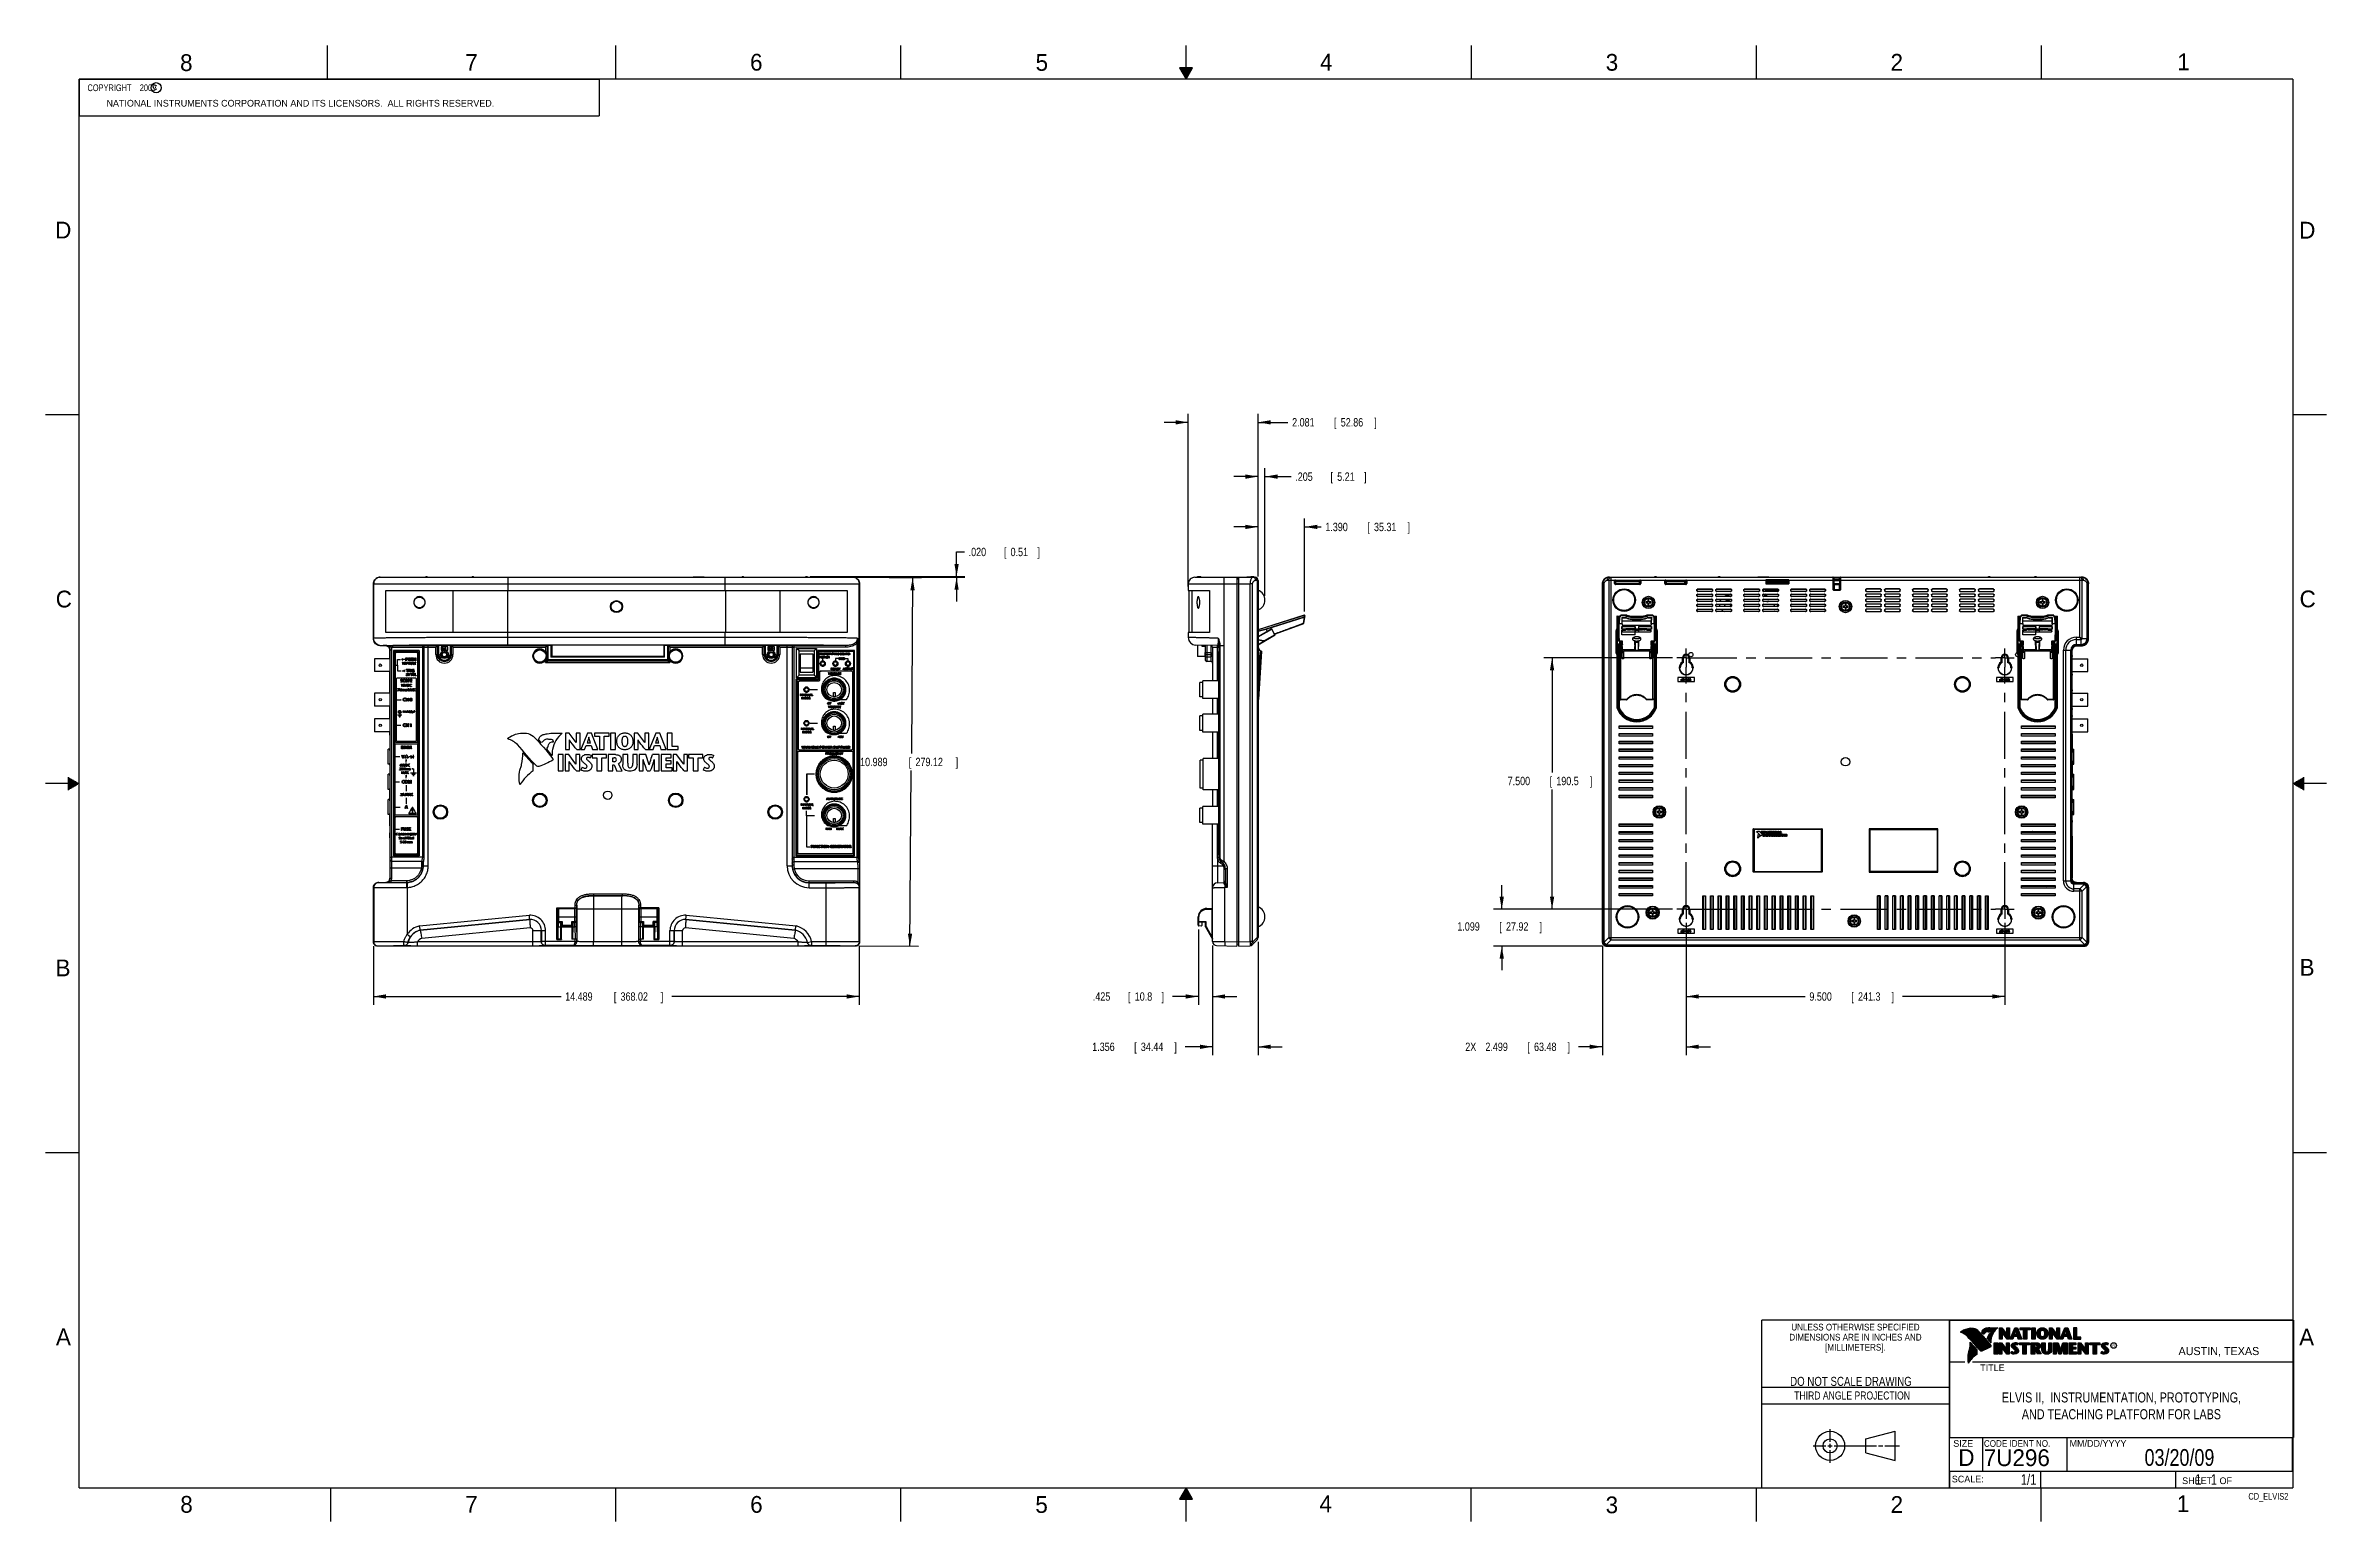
# Model space of a CAD drawing. Header units: inches. Extents: x 0 to 34, y 0 to 22.
import ezdxf
from ezdxf.enums import TextEntityAlignment as Align

# ---------------------------------------------------------------- set-up
doc = ezdxf.new("R2010")
doc.units = ezdxf.units.IN
doc.header["$LTSCALE"] = 1.87
doc.header["$MEASUREMENT"] = 0
doc.linetypes.add('CENTER', pattern=[0.6, 0.375, -0.075, 0.075, -0.075])
doc.layers.get('0').update_dxf_attribs({"linetype": 'CONTINUOUS'})
for name, color, linetype in [('COSMETIC', 7, 'CONTINUOUS'), ('DATUMCURVES', 7, 'CONTINUOUS'), ('DEFAULT_1', 7, 'CENTER'), ('DIMENSIONS', 7, 'CONTINUOUS')]:
    doc.layers.add(name, color=color, linetype=linetype)
doc.styles.get("Standard").update_dxf_attribs({"font": 'txt', "width": 0.8})
doc.dimstyles.new('DIMSTYLE_1', dxfattribs={"dimtxt": 0.125, "dimasz": 0.1875, "dimexe": 0.18, "dimexo": 0.0625, "dimgap": 0.09, "dimtad": 0, "dimtih": 1, "dimtoh": 1, "dimdec": 3, "dimlfac": 2, "dimzin": 4, "dimdsep": 46, "dimtxsty": 'STANDARD', "dimblk": '_FILLED', "dimblk1": '_FILLED', "dimblk2": '_FILLED', "dimcen": 0.09, "dimadec": 0, "dimazin": 0, "dimtp": 0.01, "dimtm": 0.01, "dimtfac": 1, "dimtdec": 3, "dimtofl": 0, "dimtmove": 0, "dimatfit": 3, "dimldrblk": '_FILLED', "dimfxl": 1, "dimtolj": 1, "dimtzin": 4, "dimarcsym": 0})

msp = doc.modelspace()

# ---------------------------------------------------------------- texts
at = {"color": 2, "linetype": 'CONTINUOUS'}
for s, height, p in [('8', 0.25, (2.00464, 21.62133)), ('7', 0.25, (6.25565, 21.62429)), ('6', 0.25, (10.50119, 21.62725)), ('5', 0.25, (14.75766, 21.62474)), ('4', 0.25, (18.99773, 21.6277)), ('3', 0.25, (23.25697, 21.62594)), ('2', 0.25, (27.50251, 21.62616)), ('1', 0.25, (31.77814, 21.63259)), ('NATIONAL INSTRUMENTS CORPORATION AND ITS LICENSORS.  ALL RIGHTS RESERVED.', 0.1, (0.90712, 21.09112)), ('c', 0.1, (1.59898, 21.33883)), ('D', 0.25, (0.14243, 19.125)), ('D', 0.25, (33.59469, 19.12364)), ('C', 0.25, (0.15083, 13.62462)), ('C', 0.25, (33.6004, 13.62673)), ('B', 0.25, (0.14837, 8.12572)), ('B', 0.25, (33.6006, 8.13454)), ('A', 0.25, (0.15407, 2.62607)), ('A', 0.25, (33.5939, 2.62275)), ('R', 0.04198, (30.80762, 2.59937)), ('AUSTIN, TEXAS', 0.12, (31.79573, 2.479)), ('TITLE', 0.1, (28.8397, 2.23972)), ('SIZE', 0.1, (28.43795, 1.11181)), ('MM/DD/YYYY', 0.1, (30.17212, 1.11211)), ('SCALE:', 0.1, (28.41638, 0.58064)), ('8', 0.25, (2.00741, 0.12911)), ('7', 0.25, (6.25527, 0.12866)), ('6', 0.25, (10.50327, 0.12843)), ('5', 0.25, (14.75404, 0.12622)), ('4', 0.25, (18.98838, 0.13692)), ('3', 0.25, (23.25553, 0.12104)), ('2', 0.25, (27.50353, 0.12628)), ('1', 0.25, (31.77062, 0.13897)), ('SHEET   OF', 0.1, (31.84991, 0.55572))]:
    msp.add_text(s, height=height, dxfattribs=at).set_placement(p)
for s, height, width, p in [('DIMENSIONS ARE IN INCHES AND', 0.1, 0.9, (26.97988, 2.69593)), ('UNLESS OTHERWISE SPECIFIED', 0.1, 0.9, (26.97988, 2.84593)), ('[MILLIMETERS].', 0.1, 0.9, (26.97988, 2.54593)), ('THIRD ANGLE PROJECTION', 0.12, 0.8, (26.9296, 1.81677))]:
    msp.add_text(s, height=height, dxfattribs=dict(at, width=width)).set_placement(p, align=Align.CENTER)
at = {"color": 7, "linetype": 'CONTINUOUS', "width": 0.8}
for s, height, p in [('DO NOT SCALE DRAWING', 0.135, (26.91267, 2.01989)), ('03/20/09', 0.25, (31.81002, 0.82802))]:
    msp.add_text(s, height=height, dxfattribs=at).set_placement(p, align=Align.CENTER)
at = {"color": 7, "linetype": 'CONTINUOUS'}
for s, p in [('D  ', (28.51282, 0.82639)), ('7U296', (28.89285, 0.82447))]:
    msp.add_text(s, height=0.25, dxfattribs=at).set_placement(p)
at = {"color": 2, "linetype": 'CONTINUOUS', "width": 0.9}
msp.add_text('CODE IDENT NO.', height=0.1, dxfattribs=at).set_placement((28.89492, 1.11148))
at = {"color": 7, "linetype": 'CONTINUOUS', "width": 0.8}
msp.add_text('1/1', height=0.15625, dxfattribs=at).set_placement((29.67704, 0.54691), align=Align.RIGHT)
at = {"color": 2, "linetype": 'CONTINUOUS', "width": 0.8}
msp.add_text('CD_ELVIS2', height=0.1, dxfattribs=at).set_placement((33.43277, 0.32355), align=Align.RIGHT)
at = {"color": 2, "linetype": 'CONTINUOUS', "insert": (0.56253, 21.42188), "char_height": 0.1, "width": 1.52, "attachment_point": 1}
msp.add_mtext('  COPYRIGHT    2009', dxfattribs=at)
at = {"color": 7, "linetype": 'CONTINUOUS'}
for s, insert, char_height, width, attachment_point in [('ELVIS II,  INSTRUMENTATION, PROTOTYPING,\\PAND TEACHING PLATFORM FOR LABS', (30.9443, 1.92283), 0.15, 4.8, 2), ('     1   1', (31.81252, 0.70312), 0.15625, 1.25, 1)]:
    msp.add_mtext(s, dxfattribs=dict(at, insert=insert, char_height=char_height, width=width, attachment_point=attachment_point))

# ---------------------------------------------------------------- blocks, each defined once
blk = doc.blocks.new('_FILLED')
at = {"color": 0, "linetype": 'BYBLOCK'}
blk.add_solid([(0, 0), (-1, 0.17), (-1, -0.17)], dxfattribs=at)
blk = doc.blocks.new('*D0')
at = {"layer": 'DIMENSIONS', "color": 2, "linetype": 'CONTINUOUS'}
for p, q in [((12.094, 14.074), (13.05, 14.067)), ((12.925, 14.068), (12.906, 11.446)), ((12.885, 8.574), (12.904, 11.196)), ((12.13, 8.579), (13.01, 8.573))]:
    blk.add_line(p, q, dxfattribs=at)
at = {"layer": 'DIMENSIONS', "color": 2, "linetype": 'CONTINUOUS', "xscale": 0.1875, "yscale": 0.1875, "zscale": 0.1875}
for p, rotation in [((12.925, 14.068), 89.586465), ((12.885, 8.574), 269.586465)]:
    blk.add_blockref('_FILLED', p, dxfattribs=dict(at, rotation=rotation))
at = {"layer": 'DIMENSIONS', "color": 2, "linetype": 'CONTINUOUS', "width": 0.8}
for s, p in [('10.989', (12.142, 11.259)), ('[', (12.867, 11.259)), ('279.12', (12.967, 11.259)), (']', (13.567, 11.259))]:
    blk.add_text(s, height=0.125, dxfattribs=at).set_placement(p)
blk = doc.blocks.new('*D1')
at = {"layer": 'DIMENSIONS', "color": 2, "linetype": 'CONTINUOUS'}
for p, q in [((4.886, 8.575), (4.886, 7.7)), ((12.13, 8.58), (12.13, 7.7)), ((4.886, 7.825), (7.683, 7.825)), ((12.13, 7.825), (9.333, 7.825))]:
    blk.add_line(p, q, dxfattribs=at)
at = {"layer": 'DIMENSIONS', "color": 2, "linetype": 'CONTINUOUS', "xscale": 0.1875, "yscale": 0.1875, "zscale": 0.1875, "rotation": 180.000035}
blk.add_blockref('_FILLED', (4.886, 7.825), dxfattribs=at)
at = {"layer": 'DIMENSIONS', "color": 2, "linetype": 'CONTINUOUS', "xscale": 0.1875, "yscale": 0.1875, "zscale": 0.1875}
blk.add_blockref('_FILLED', (12.13, 7.825), dxfattribs=at)
at = {"layer": 'DIMENSIONS', "color": 2, "linetype": 'CONTINUOUS', "width": 0.8}
for s, p in [('14.489', (7.745, 7.762)), ('[', (8.47, 7.762)), ('368.02', (8.57, 7.762)), (']', (9.17, 7.762))]:
    blk.add_text(s, height=0.125, dxfattribs=at).set_placement(p)
blk = doc.blocks.new('*D2')
at = {"layer": 'DIMENSIONS', "color": 2, "linetype": 'CONTINUOUS'}
for p, q in [((17.034, 16.384), (16.674, 16.384)), ((17.034, 13.937), (17.034, 16.509)), ((18.074, 14.087), (18.074, 16.509)), ((18.074, 16.384), (18.519, 16.384))]:
    blk.add_line(p, q, dxfattribs=at)
at = {"layer": 'DIMENSIONS', "color": 2, "linetype": 'CONTINUOUS', "xscale": 0.1875, "yscale": 0.1875, "zscale": 0.1875}
blk.add_blockref('_FILLED', (17.034, 16.384), dxfattribs=at)
at = {"layer": 'DIMENSIONS', "color": 2, "linetype": 'CONTINUOUS', "xscale": 0.1875, "yscale": 0.1875, "zscale": 0.1875, "rotation": 180}
blk.add_blockref('_FILLED', (18.074, 16.384), dxfattribs=at)
at = {"layer": 'DIMENSIONS', "color": 2, "linetype": 'CONTINUOUS', "width": 0.8}
for s, p in [('2.081', (18.582, 16.322)), ('[', (19.207, 16.322)), ('52.86', (19.307, 16.322)), (']', (19.807, 16.322))]:
    blk.add_text(s, height=0.125, dxfattribs=at).set_placement(p)
blk = doc.blocks.new('*D3')
at = {"layer": 'DIMENSIONS', "color": 2, "linetype": 'CONTINUOUS'}
for p, q in [((17.396, 8.583), (17.396, 6.95)), ((18.074, 8.642), (18.074, 6.95)), ((17.396, 7.075), (16.99, 7.075)), ((18.074, 7.075), (18.434, 7.075))]:
    blk.add_line(p, q, dxfattribs=at)
at = {"layer": 'DIMENSIONS', "color": 2, "linetype": 'CONTINUOUS', "xscale": 0.1875, "yscale": 0.1875, "zscale": 0.1875}
blk.add_blockref('_FILLED', (17.396, 7.075), dxfattribs=at)
at = {"layer": 'DIMENSIONS', "color": 2, "linetype": 'CONTINUOUS', "xscale": 0.1875, "yscale": 0.1875, "zscale": 0.1875, "rotation": 180}
blk.add_blockref('_FILLED', (18.074, 7.075), dxfattribs=at)
at = {"layer": 'DIMENSIONS', "color": 2, "linetype": 'CONTINUOUS', "width": 0.8}
for s, p in [('[', (16.227, 7.012)), (']', (16.827, 7.012)), ('1.356', (15.602, 7.012)), ('34.44', (16.327, 7.012))]:
    blk.add_text(s, height=0.125, dxfattribs=at).set_placement(p)
blk = doc.blocks.new('*D4')
at = {"layer": 'DIMENSIONS', "color": 2, "linetype": 'CONTINUOUS'}
for p, q in [((18.074, 14.825), (17.714, 14.825)), ((18.074, 14.087), (18.074, 14.95)), ((18.769, 13.565), (18.769, 14.95)), ((18.769, 14.825), (19.015, 14.825))]:
    blk.add_line(p, q, dxfattribs=at)
at = {"layer": 'DIMENSIONS', "color": 2, "linetype": 'CONTINUOUS', "xscale": 0.1875, "yscale": 0.1875, "zscale": 0.1875}
blk.add_blockref('_FILLED', (18.074, 14.825), dxfattribs=at)
at = {"layer": 'DIMENSIONS', "color": 2, "linetype": 'CONTINUOUS', "xscale": 0.1875, "yscale": 0.1875, "zscale": 0.1875, "rotation": 180}
blk.add_blockref('_FILLED', (18.769, 14.825), dxfattribs=at)
at = {"layer": 'DIMENSIONS', "color": 2, "linetype": 'CONTINUOUS', "width": 0.8}
for s, p in [('1.390', (19.077, 14.762)), ('[', (19.702, 14.762)), ('35.31', (19.802, 14.762)), (']', (20.302, 14.762))]:
    blk.add_text(s, height=0.125, dxfattribs=at).set_placement(p)
blk = doc.blocks.new('*D5')
at = {"layer": 'DIMENSIONS', "color": 2, "linetype": 'CONTINUOUS'}
for p, q in [((17.184, 8.823), (17.184, 7.7)), ((17.396, 8.583), (17.396, 7.7)), ((17.184, 7.825), (16.798, 7.825)), ((17.396, 7.825), (17.756, 7.825))]:
    blk.add_line(p, q, dxfattribs=at)
at = {"layer": 'DIMENSIONS', "color": 2, "linetype": 'CONTINUOUS', "xscale": 0.1875, "yscale": 0.1875, "zscale": 0.1875}
blk.add_blockref('_FILLED', (17.184, 7.825), dxfattribs=at)
at = {"layer": 'DIMENSIONS', "color": 2, "linetype": 'CONTINUOUS', "xscale": 0.1875, "yscale": 0.1875, "zscale": 0.1875, "rotation": 180}
blk.add_blockref('_FILLED', (17.396, 7.825), dxfattribs=at)
at = {"layer": 'DIMENSIONS', "color": 2, "linetype": 'CONTINUOUS', "width": 0.8}
for s, p in [('.425', (15.611, 7.762)), ('[', (16.136, 7.762)), ('10.8', (16.236, 7.762)), (']', (16.636, 7.762))]:
    blk.add_text(s, height=0.125, dxfattribs=at).set_placement(p)
blk = doc.blocks.new('*D6')
at = {"layer": 'DIMENSIONS', "color": 2, "linetype": 'CONTINUOUS'}
for p, q in [((21.707, 9.125), (21.707, 9.485)), ((24.254, 9.125), (21.582, 9.125)), ((23.207, 8.575), (21.582, 8.575)), ((21.707, 8.575), (21.707, 8.215))]:
    blk.add_line(p, q, dxfattribs=at)
at = {"layer": 'DIMENSIONS', "color": 2, "linetype": 'CONTINUOUS', "xscale": 0.1875, "yscale": 0.1875, "zscale": 0.1875}
for p, rotation in [((21.707, 9.125), 270), ((21.707, 8.575), 90)]:
    blk.add_blockref('_FILLED', p, dxfattribs=dict(at, rotation=rotation))
at = {"layer": 'DIMENSIONS', "color": 2, "linetype": 'CONTINUOUS', "width": 0.8}
for s, p in [('1.099', (21.045, 8.806)), ('[', (21.67, 8.806)), ('27.92', (21.77, 8.806)), (']', (22.27, 8.806))]:
    blk.add_text(s, height=0.125, dxfattribs=at).set_placement(p)
blk = doc.blocks.new('*D7')
at = {"layer": 'DIMENSIONS', "color": 2, "linetype": 'CONTINUOUS'}
for p, q in [((24.254, 12.875), (22.332, 12.875)), ((22.457, 12.875), (22.457, 11.163)), ((22.457, 9.125), (22.457, 10.913)), ((24.254, 9.125), (22.332, 9.125))]:
    blk.add_line(p, q, dxfattribs=at)
at = {"layer": 'DIMENSIONS', "color": 2, "linetype": 'CONTINUOUS', "xscale": 0.1875, "yscale": 0.1875, "zscale": 0.1875}
for p, rotation in [((22.457, 12.875), 90), ((22.457, 9.125), 270)]:
    blk.add_blockref('_FILLED', p, dxfattribs=dict(at, rotation=rotation))
at = {"layer": 'DIMENSIONS', "color": 2, "linetype": 'CONTINUOUS', "width": 0.8}
for s, p in [('7.500', (21.795, 10.975)), ('[', (22.42, 10.975)), ('190.5', (22.52, 10.975)), (']', (23.02, 10.975))]:
    blk.add_text(s, height=0.125, dxfattribs=at).set_placement(p)
blk = doc.blocks.new('*D8')
at = {"layer": 'DIMENSIONS', "color": 2, "linetype": 'CONTINUOUS'}
for p, q in [((24.457, 8.922), (24.457, 6.95)), ((23.207, 8.575), (23.207, 6.95)), ((23.207, 7.075), (22.85, 7.075)), ((24.457, 7.075), (24.817, 7.075))]:
    blk.add_line(p, q, dxfattribs=at)
at = {"layer": 'DIMENSIONS', "color": 2, "linetype": 'CONTINUOUS', "xscale": 0.1875, "yscale": 0.1875, "zscale": 0.1875}
blk.add_blockref('_FILLED', (23.207, 7.075), dxfattribs=at)
at = {"layer": 'DIMENSIONS', "color": 2, "linetype": 'CONTINUOUS', "xscale": 0.1875, "yscale": 0.1875, "zscale": 0.1875, "rotation": 180}
blk.add_blockref('_FILLED', (24.457, 7.075), dxfattribs=at)
at = {"layer": 'DIMENSIONS', "color": 2, "linetype": 'CONTINUOUS', "width": 0.8}
for s, p in [('[', (22.088, 7.012)), (']', (22.688, 7.012)), ('2X ', (21.163, 7.012)), ('2.499', (21.463, 7.012)), ('63.48', (22.188, 7.012))]:
    blk.add_text(s, height=0.125, dxfattribs=at).set_placement(p)
blk = doc.blocks.new('*D9')
at = {"layer": 'DIMENSIONS', "color": 2, "linetype": 'CONTINUOUS'}
for p, q in [((24.457, 8.922), (24.457, 7.7)), ((29.207, 8.922), (29.207, 7.7)), ((24.457, 7.825), (26.231, 7.825)), ((29.207, 7.825), (27.681, 7.825))]:
    blk.add_line(p, q, dxfattribs=at)
at = {"layer": 'DIMENSIONS', "color": 2, "linetype": 'CONTINUOUS', "xscale": 0.1875, "yscale": 0.1875, "zscale": 0.1875, "rotation": 180}
blk.add_blockref('_FILLED', (24.457, 7.825), dxfattribs=at)
at = {"layer": 'DIMENSIONS', "color": 2, "linetype": 'CONTINUOUS', "xscale": 0.1875, "yscale": 0.1875, "zscale": 0.1875}
blk.add_blockref('_FILLED', (29.207, 7.825), dxfattribs=at)
at = {"layer": 'DIMENSIONS', "color": 2, "linetype": 'CONTINUOUS', "width": 0.8}
for s, p in [('9.500', (26.293, 7.762)), ('[', (26.918, 7.762)), ('241.3', (27.018, 7.762)), (']', (27.518, 7.762))]:
    blk.add_text(s, height=0.125, dxfattribs=at).set_placement(p)
blk = doc.blocks.new('*D10')
at = {"layer": 'DIMENSIONS', "color": 2, "linetype": 'CONTINUOUS'}
for p, q in [((18.074, 14.087), (18.074, 15.7)), ((18.177, 13.797), (18.177, 15.7)), ((18.074, 15.575), (17.714, 15.575)), ((18.177, 15.575), (18.567, 15.575))]:
    blk.add_line(p, q, dxfattribs=at)
at = {"layer": 'DIMENSIONS', "color": 2, "linetype": 'CONTINUOUS', "xscale": 0.1875, "yscale": 0.1875, "zscale": 0.1875}
blk.add_blockref('_FILLED', (18.074, 15.575), dxfattribs=at)
at = {"layer": 'DIMENSIONS', "color": 2, "linetype": 'CONTINUOUS', "xscale": 0.1875, "yscale": 0.1875, "zscale": 0.1875, "rotation": 180}
blk.add_blockref('_FILLED', (18.177, 15.575), dxfattribs=at)
at = {"layer": 'DIMENSIONS', "color": 2, "linetype": 'CONTINUOUS', "width": 0.8}
for s, p in [('[', (19.154, 15.512)), (']', (19.654, 15.512)), ('.205', (18.629, 15.512)), ('5.21', (19.254, 15.512))]:
    blk.add_text(s, height=0.125, dxfattribs=at).set_placement(p)
blk = doc.blocks.new('*D11')
at = {"layer": 'DIMENSIONS', "color": 2, "linetype": 'CONTINUOUS'}
for p, q in [((13.58, 14.085), (13.58, 14.452)), ((13.58, 14.452), (13.697, 14.452)), ((11.395, 14.085), (13.705, 14.085)), ((12.094, 14.075), (13.705, 14.075)), ((13.58, 14.075), (13.58, 13.715))]:
    blk.add_line(p, q, dxfattribs=at)
at = {"layer": 'DIMENSIONS', "color": 2, "linetype": 'CONTINUOUS', "xscale": 0.1875, "yscale": 0.1875, "zscale": 0.1875}
for p, rotation in [((13.58, 14.085), 270), ((13.58, 14.075), 90)]:
    blk.add_blockref('_FILLED', p, dxfattribs=dict(at, rotation=rotation))
at = {"layer": 'DIMENSIONS', "color": 2, "linetype": 'CONTINUOUS', "width": 0.8}
for s, p in [('.020', (13.76, 14.389)), ('[', (14.285, 14.389)), ('0.51', (14.385, 14.389)), (']', (14.785, 14.389))]:
    blk.add_text(s, height=0.125, dxfattribs=at).set_placement(p)

# ---------------------------------------------------------------- dimensions: what is measured, and where the dimension line sits
at = {"layer": 'DIMENSIONS', "color": 2, "linetype": 'CONTINUOUS'}
for base, p1, p2, angle, picture, middle in [((17.03369, 16.38445), (18.07419, 14.08716), (17.03369, 13.93716), 180, '*D2', (19.24443, 16.38445)), ((13.57973, 14.08466), (12.09386, 14.07466), (11.3953, 14.08466), 90, '*D11', (14.32223, 14.45182)), ((12.92462, 14.06821), (12.13025, 8.57928), (12.09386, 14.07421), 89.586465, '*D0', (12.90479, 11.32102)), ((22.45711, 12.87466), (24.25422, 9.12466), (24.25422, 12.87466), 90, '*D7', (22.45711, 11.03778)), ((21.70711, 9.12466), (23.20709, 8.57505), (24.25422, 9.12466), 90, '*D6', (21.70711, 8.86892)), ((4.88569, 7.82466), (12.13023, 8.57971), (4.88569, 8.57503), 180.000013, '*D1', (8.50796, 7.82466)), ((17.39619, 7.07466), (18.07419, 8.6418), (17.39619, 8.58286), 180, '*D3', (16.26495, 7.07466)), ((17.18369, 7.82466), (17.39619, 8.58286), (17.18369, 8.82321), 180, '*D5', (16.17308, 7.82466))]:
    dim = msp.add_linear_dim(base=base, p1=p1, p2=p2, angle=angle, dimstyle='DIMSTYLE_1', dxfattribs=at)
    dim.commit()
    dim.dimension.update_dxf_attribs({"geometry": picture, "text_midpoint": middle, "dimtype": 160})
for base, p1, p2, picture, middle in [((18.17669, 15.57466), (18.07419, 14.08716), (18.17669, 13.79716), '*D10', (19.19181, 15.57466)), ((18.76929, 14.82466), (18.07419, 14.08716), (18.76929, 13.56478), '*D4', (19.73996, 14.82466)), ((29.20672, 7.82466), (24.45672, 8.92216), (29.20672, 8.92216), '*D9', (26.95563, 7.82466))]:
    dim = msp.add_linear_dim(base=base, p1=p1, p2=p2, dimstyle='DIMSTYLE_1', dxfattribs=at)
    dim.commit()
    dim.dimension.update_dxf_attribs({"geometry": picture, "text_midpoint": middle, "dimtype": 160})
dim = msp.add_linear_dim(base=(24.45672, 7.07466), p1=(23.20711, 8.57503), p2=(24.45672, 8.92216), text='2X <>', dimstyle='DIMSTYLE_1', dxfattribs=at)
dim.commit()
dim.dimension.update_dxf_attribs({"geometry": '*D8', "text_midpoint": (21.97509, 7.07466), "dimtype": 160})

# ---------------------------------------------------------------- linework, layer by layer
at = {"color": 2, "linetype": 'CONTINUOUS'}
for p, q in [((4.20002, 21.5), (4.20002, 22)), ((8.50002, 21.5), (8.50002, 22)), ((12.75002, 21.5), (12.75002, 22)), ((17.00002, 21.5), (17.00002, 22)), ((21.25002, 22), (21.25002, 21.5)), ((25.50002, 22), (25.50002, 21.5)), ((29.75002, 22), (29.75002, 21.5)), ((0.50003, 21.5), (8.25003, 21.5)), ((0.50003, 21.5), (0.50003, 20.95313)), ((8.25003, 21.5), (8.25003, 20.95313)), ((16.90203, 21.66972), (17.00002, 21.5)), ((17.09801, 21.66972), (16.90203, 21.66972)), ((16.90764, 21.66), (17.0924, 21.66)), ((16.91342, 21.65), (17.08662, 21.65)), ((16.91919, 21.64), (17.08085, 21.64)), ((16.92496, 21.63), (17.07508, 21.63)), ((16.93074, 21.62), (17.0693, 21.62)), ((16.93651, 21.61), (17.06353, 21.61)), ((16.94229, 21.6), (17.05776, 21.6)), ((16.94806, 21.59), (17.05198, 21.59)), ((16.95383, 21.58), (17.04621, 21.58)), ((16.95961, 21.57), (17.04044, 21.57)), ((16.96538, 21.56), (17.03466, 21.56)), ((16.97115, 21.55), (17.02889, 21.55)), ((16.97693, 21.54), (17.02311, 21.54)), ((16.9827, 21.53), (17.01734, 21.53)), ((16.98847, 21.52), (17.01157, 21.52)), ((16.99425, 21.51), (17.00579, 21.51)), ((17.00002, 21.5), (17.09801, 21.66972)), ((0.50003, 20.95313), (8.25003, 20.95313)), ((0.00002, 16.5), (0.50002, 16.5)), ((33.50002, 16.5), (34.00002, 16.5)), ((0.5, 11), (0, 11)), ((0.33028, 11.09), (0.34412, 11.09)), ((0.33028, 11.08), (0.36144, 11.08)), ((0.33028, 11.07), (0.37876, 11.07)), ((0.33028, 11.06), (0.39608, 11.06)), ((0.33028, 11.05), (0.4134, 11.05)), ((0.33028, 11.04), (0.43072, 11.04)), ((0.33028, 11.03), (0.44804, 11.03)), ((0.33028, 11.02), (0.46536, 11.02)), ((0.33028, 11.01), (0.48268, 11.01)), ((0.33028, 10.99), (0.48268, 10.99)), ((0.33028, 10.98), (0.46536, 10.98)), ((0.33028, 10.97), (0.44804, 10.97)), ((0.33028, 10.96), (0.43072, 10.96)), ((0.33028, 10.95), (0.4134, 10.95)), ((0.33028, 10.94), (0.39608, 10.94)), ((0.33028, 10.93), (0.37876, 10.93)), ((0.33028, 10.92), (0.36144, 10.92)), ((0.33028, 10.91), (0.34412, 10.91)), ((34.00002, 11), (33.50002, 11)), ((33.51734, 11.01), (33.66974, 11.01)), ((33.51734, 10.99), (33.66974, 10.99)), ((33.53466, 11.02), (33.66974, 11.02)), ((33.53466, 10.98), (33.66974, 10.98)), ((33.55198, 11.03), (33.66974, 11.03)), ((33.55198, 10.97), (33.66974, 10.97)), ((33.5693, 11.04), (33.66974, 11.04)), ((33.5693, 10.96), (33.66974, 10.96)), ((33.58662, 11.05), (33.66974, 11.05)), ((33.58662, 10.95), (33.66974, 10.95)), ((33.60394, 11.06), (33.66974, 11.06)), ((33.60394, 10.94), (33.66974, 10.94)), ((33.62126, 11.07), (33.66974, 11.07)), ((33.62126, 10.93), (33.66974, 10.93)), ((33.63858, 11.08), (33.66974, 11.08)), ((33.63858, 10.92), (33.66974, 10.92)), ((33.65591, 11.09), (33.66974, 11.09)), ((33.65591, 10.91), (33.66974, 10.91)), ((0.00002, 5.5), (0.50002, 5.5)), ((33.50002, 5.5), (34.00002, 5.5)), ((28.3793, 3.00033), (33.5093, 3.00033)), ((28.3793, 3.00033), (28.3793, 1.25033)), ((28.55604, 2.82173), (28.55604, 2.8246)), ((28.5629, 2.81928), (28.5629, 2.82905)), ((28.56976, 2.8166), (28.56976, 2.8333)), ((28.57663, 2.81368), (28.57663, 2.83737)), ((28.58349, 2.81051), (28.58349, 2.84124)), ((28.59036, 2.80709), (28.59036, 2.84487)), ((28.59722, 2.8034), (28.59722, 2.84793)), ((28.60408, 2.79942), (28.60408, 2.8508)), ((28.61095, 2.79515), (28.61095, 2.8535)), ((28.61781, 2.79056), (28.61781, 2.85603)), ((28.62468, 2.78564), (28.62468, 2.85839)), ((28.63154, 2.78035), (28.63154, 2.86058)), ((28.6384, 2.77466), (28.6384, 2.86262)), ((28.64527, 2.76854), (28.64527, 2.8645)), ((28.65213, 2.76195), (28.65213, 2.86622)), ((28.659, 2.75482), (28.659, 2.86787)), ((28.66586, 2.74736), (28.66586, 2.8695)), ((28.67273, 2.73985), (28.67273, 2.87083)), ((28.67959, 2.73228), (28.67959, 2.87189)), ((28.68645, 2.72465), (28.68645, 2.87266)), ((28.69332, 2.71697), (28.69332, 2.87316)), ((28.70018, 2.70922), (28.70018, 2.87339)), ((28.70705, 2.70142), (28.70705, 2.87335)), ((28.71391, 2.69355), (28.71391, 2.87303)), ((28.72077, 2.68563), (28.72077, 2.87244)), ((28.72764, 2.67764), (28.72764, 2.87158)), ((28.7345, 2.66959), (28.7345, 2.87043)), ((28.74137, 2.66148), (28.74137, 2.86903)), ((28.74823, 2.65331), (28.74823, 2.8677)), ((28.75509, 2.6452), (28.75509, 2.86595)), ((28.76196, 2.63718), (28.76196, 2.86376)), ((28.76882, 2.62925), (28.76882, 2.86112)), ((28.77569, 2.62142), (28.77569, 2.85799)), ((28.78255, 2.61368), (28.78255, 2.85432)), ((28.78941, 2.60602), (28.78941, 2.85007)), ((28.79628, 2.59845), (28.79628, 2.84514)), ((28.80314, 2.59097), (28.80314, 2.83944)), ((28.81001, 2.58357), (28.81001, 2.83281)), ((28.81687, 2.57625), (28.81687, 2.82529)), ((28.82373, 2.56901), (28.82373, 2.81811)), ((28.8306, 2.56184), (28.8306, 2.81093)), ((28.83746, 2.55564), (28.83746, 2.80372)), ((28.84433, 2.55048), (28.84433, 2.7965)), ((28.85119, 2.54719), (28.85119, 2.78927)), ((28.85806, 2.54661), (28.85806, 2.78203)), ((28.88646, 2.79196), (28.8631, 2.81941)), ((28.86492, 2.54831), (28.86492, 2.77477)), ((28.88775, 2.79789), (28.86815, 2.82092)), ((28.87178, 2.81666), (28.87178, 2.83429)), ((28.87178, 2.55125), (28.87178, 2.7675)), ((28.87865, 2.80859), (28.87865, 2.84641)), ((28.87865, 2.55408), (28.87865, 2.76022)), ((28.88551, 2.80052), (28.88551, 2.85403)), ((28.88551, 2.55695), (28.88551, 2.75232)), ((28.89238, 2.80029), (28.89238, 2.85939)), ((28.89238, 2.55988), (28.89238, 2.74401)), ((28.89924, 2.80443), (28.89924, 2.8634)), ((28.89924, 2.56285), (28.89924, 2.73569)), ((28.9061, 2.80937), (28.9061, 2.86678)), ((28.9061, 2.56587), (28.9061, 2.72737)), ((28.91297, 2.81526), (28.91297, 2.86958)), ((28.91983, 2.82233), (28.91983, 2.87186)), ((28.9267, 2.82751), (28.9267, 2.87365)), ((28.93356, 2.83107), (28.93356, 2.87497)), ((28.94042, 2.83347), (28.94042, 2.87592)), ((28.96205, 2.70479), (28.94381, 2.7257)), ((28.94729, 2.83398), (28.94729, 2.8769)), ((28.96574, 2.7079), (28.94956, 2.72645)), ((28.95415, 2.8327), (28.95415, 2.87776)), ((28.95415, 2.72119), (28.95415, 2.73617)), ((28.96102, 2.83056), (28.96102, 2.87851)), ((28.96102, 2.71332), (28.96102, 2.75195)), ((28.96788, 2.82919), (28.96788, 2.87913)), ((28.96788, 2.70528), (28.96788, 2.76986)), ((28.97474, 2.82849), (28.97474, 2.87964)), ((28.97474, 2.69704), (28.97474, 2.78234)), ((28.98161, 2.82803), (28.98161, 2.88003)), ((28.98161, 2.68904), (28.98161, 2.78895)), ((28.98439, 2.88498), (29.10087, 2.88676)), ((28.98452, 2.88016), (29.08817, 2.88174)), ((28.98847, 2.82775), (28.98847, 2.88022)), ((28.98847, 2.68128), (28.98847, 2.79209)), ((28.99534, 2.82759), (28.99534, 2.88032)), ((28.99534, 2.69984), (28.99534, 2.79388)), ((29.0022, 2.82627), (29.0022, 2.88043)), ((29.0022, 2.74479), (29.0022, 2.79498)), ((29.00907, 2.82196), (29.00907, 2.88053)), ((29.00907, 2.76422), (29.00907, 2.79541)), ((29.01593, 2.7805), (29.01593, 2.88064)), ((29.02279, 2.79469), (29.02279, 2.88074)), ((29.02966, 2.80734), (29.02966, 2.88085)), ((29.03652, 2.81879), (29.03652, 2.88095)), ((29.04339, 2.82926), (29.04339, 2.88106)), ((29.05025, 2.83892), (29.05025, 2.88116)), ((29.05711, 2.84788), (29.05711, 2.88127)), ((29.06398, 2.85624), (29.06398, 2.88137)), ((29.07084, 2.86405), (29.07084, 2.88148)), ((29.07771, 2.87139), (29.07771, 2.88158)), ((29.12563, 2.88524), (29.16244, 2.88524)), ((29.12563, 2.71662), (29.12563, 2.88524)), ((29.13051, 2.88035), (29.16002, 2.88035)), ((29.13051, 2.7215), (29.13051, 2.88035)), ((29.16042, 2.7215), (29.13051, 2.7215)), ((29.13948, 2.7215), (29.13948, 2.88035)), ((29.1462, 2.7215), (29.1462, 2.88035)), ((29.15291, 2.7215), (29.15291, 2.88035)), ((29.16042, 2.82993), (29.15962, 2.88035)), ((29.16002, 2.88035), (29.24023, 2.77463)), ((29.24383, 2.7215), (29.16042, 2.82993)), ((29.16042, 2.82993), (29.16042, 2.7215)), ((29.16244, 2.88524), (29.23535, 2.78914)), ((29.24143, 2.71662), (29.1653, 2.81558)), ((29.1653, 2.81558), (29.1653, 2.71662)), ((29.16633, 2.82225), (29.16633, 2.87204)), ((29.17304, 2.81352), (29.17304, 2.86319)), ((29.17975, 2.8048), (29.17975, 2.85434)), ((29.18647, 2.79607), (29.18647, 2.8455)), ((29.19318, 2.78735), (29.19318, 2.83665)), ((29.19989, 2.77862), (29.19989, 2.82781)), ((29.2066, 2.7699), (29.2066, 2.81896)), ((29.21331, 2.76118), (29.21331, 2.81011)), ((29.22002, 2.75245), (29.22002, 2.80127)), ((29.22674, 2.74373), (29.22674, 2.79242)), ((29.23345, 2.735), (29.23345, 2.78358)), ((29.23535, 2.88524), (29.27538, 2.88524)), ((29.23535, 2.78914), (29.23535, 2.88524)), ((29.24016, 2.72628), (29.24023, 2.77463)), ((29.24023, 2.88035), (29.2705, 2.88035)), ((29.24023, 2.77463), (29.24023, 2.88035)), ((29.2705, 2.7215), (29.24383, 2.7215)), ((29.24687, 2.7215), (29.24687, 2.88035)), ((29.25358, 2.7215), (29.25358, 2.88035)), ((29.26029, 2.7215), (29.26029, 2.88035)), ((29.267, 2.7215), (29.267, 2.88035)), ((29.2705, 2.88035), (29.2705, 2.7215)), ((29.27538, 2.88524), (29.27538, 2.71662)), ((29.28531, 2.71669), (29.35415, 2.88513)), ((29.29258, 2.72157), (29.35742, 2.88025)), ((29.32188, 2.72157), (29.29258, 2.72157)), ((29.30056, 2.72157), (29.30056, 2.74111)), ((29.30727, 2.72157), (29.30727, 2.75753)), ((29.31399, 2.72157), (29.31399, 2.77395)), ((29.3207, 2.72157), (29.3207, 2.79038)), ((29.33806, 2.7618), (29.32188, 2.72157)), ((29.34136, 2.75692), (29.32518, 2.71669)), ((29.32741, 2.73531), (29.32741, 2.8068)), ((29.33412, 2.75201), (29.33412, 2.82322)), ((29.39677, 2.7618), (29.33806, 2.7618)), ((29.34083, 2.7618), (29.34083, 2.83965)), ((29.39327, 2.75692), (29.34136, 2.75692)), ((29.3434, 2.77874), (29.36501, 2.84865)), ((29.39182, 2.77874), (29.3434, 2.77874)), ((29.34754, 2.79214), (29.34754, 2.85607)), ((29.34754, 2.7618), (29.34754, 2.77874)), ((29.35002, 2.78362), (29.36861, 2.84377)), ((29.38543, 2.78362), (29.35002, 2.78362)), ((29.35415, 2.88513), (29.39665, 2.88513)), ((29.35426, 2.81386), (29.35426, 2.87249)), ((29.35426, 2.7618), (29.35426, 2.77874)), ((29.35742, 2.88025), (29.39328, 2.88025)), ((29.36097, 2.83558), (29.36097, 2.88025)), ((29.36097, 2.7618), (29.36097, 2.77874)), ((29.36501, 2.84865), (29.37281, 2.84865)), ((29.36768, 2.84865), (29.36768, 2.88025)), ((29.36768, 2.7618), (29.36768, 2.77874)), ((29.36861, 2.84377), (29.36908, 2.84377)), ((29.36908, 2.84377), (29.38543, 2.78362)), ((29.37281, 2.84865), (29.39182, 2.77874)), ((29.37439, 2.84282), (29.37439, 2.88025)), ((29.37439, 2.7618), (29.37439, 2.77874)), ((29.3811, 2.81815), (29.3811, 2.88025)), ((29.3811, 2.7618), (29.3811, 2.77874)), ((29.38781, 2.79347), (29.38781, 2.88025)), ((29.38781, 2.7618), (29.38781, 2.77874)), ((29.40681, 2.71669), (29.39327, 2.75692)), ((29.39328, 2.88025), (29.45352, 2.72157)), ((29.39453, 2.7618), (29.39453, 2.87698)), ((29.39665, 2.88513), (29.4606, 2.71669)), ((29.41032, 2.72157), (29.39677, 2.7618)), ((29.40124, 2.74854), (29.40124, 2.8593)), ((29.40795, 2.7286), (29.40795, 2.84162)), ((29.45352, 2.72157), (29.41032, 2.72157)), ((29.41466, 2.72157), (29.41466, 2.82394)), ((29.42137, 2.72157), (29.42137, 2.80626)), ((29.42808, 2.72157), (29.42808, 2.78858)), ((29.4348, 2.72157), (29.4348, 2.7709)), ((29.43568, 2.88513), (29.584, 2.88513)), ((29.43568, 2.85371), (29.43568, 2.88513)), ((29.48432, 2.85371), (29.43568, 2.85371)), ((29.44056, 2.88025), (29.57912, 2.88025)), ((29.44056, 2.85859), (29.44056, 2.88025)), ((29.4892, 2.85859), (29.44056, 2.85859)), ((29.44151, 2.72157), (29.44151, 2.75322)), ((29.44822, 2.85859), (29.44822, 2.88025)), ((29.44822, 2.72157), (29.44822, 2.73554)), ((29.45493, 2.85859), (29.45493, 2.88025)), ((29.46164, 2.85859), (29.46164, 2.88025)), ((29.46835, 2.85859), (29.46835, 2.88025)), ((29.47507, 2.85859), (29.47507, 2.88025)), ((29.48178, 2.85859), (29.48178, 2.88025)), ((29.48432, 2.71669), (29.48432, 2.85371)), ((29.4892, 2.85859), (29.48849, 2.88025)), ((29.4892, 2.72157), (29.4892, 2.85859)), ((29.53048, 2.72157), (29.4892, 2.72157)), ((29.4952, 2.72157), (29.4952, 2.88025)), ((29.50191, 2.72157), (29.50191, 2.88025)), ((29.50862, 2.72157), (29.50862, 2.88025)), ((29.51533, 2.72157), (29.51533, 2.88025)), ((29.52205, 2.72157), (29.52205, 2.88025)), ((29.53048, 2.85859), (29.52876, 2.88025)), ((29.57912, 2.85859), (29.53048, 2.85859)), ((29.53048, 2.85859), (29.53048, 2.72157)), ((29.584, 2.85371), (29.53536, 2.85371)), ((29.53536, 2.85371), (29.53536, 2.71669)), ((29.53547, 2.85859), (29.53547, 2.88025)), ((29.54218, 2.85859), (29.54218, 2.88025)), ((29.54889, 2.85859), (29.54889, 2.88025)), ((29.5556, 2.85859), (29.5556, 2.88025)), ((29.56232, 2.85859), (29.56232, 2.88025)), ((29.56903, 2.85859), (29.56903, 2.88025)), ((29.57574, 2.85859), (29.57574, 2.88025)), ((29.57912, 2.88025), (29.57912, 2.85859)), ((29.584, 2.88513), (29.584, 2.85371)), ((29.60991, 2.88513), (29.66069, 2.88513)), ((29.60991, 2.71669), (29.60991, 2.88513)), ((29.61479, 2.88025), (29.65581, 2.88025)), ((29.61479, 2.72157), (29.61479, 2.88025)), ((29.65581, 2.72157), (29.61479, 2.72157)), ((29.62272, 2.72157), (29.62272, 2.88025)), ((29.62943, 2.72157), (29.62943, 2.88025)), ((29.63614, 2.72157), (29.63614, 2.88025)), ((29.64286, 2.72157), (29.64286, 2.88025)), ((29.64957, 2.72157), (29.64957, 2.88025)), ((29.65581, 2.88025), (29.65581, 2.72157)), ((29.66069, 2.88513), (29.66069, 2.71669)), ((29.68436, 2.80249), (29.68441, 2.80603)), ((29.68445, 2.79892), (29.68436, 2.80249)), ((29.68441, 2.80603), (29.68457, 2.80955)), ((29.68465, 2.79535), (29.68445, 2.79892)), ((29.68457, 2.80955), (29.68487, 2.81303)), ((29.68498, 2.79178), (29.68465, 2.79535)), ((29.68487, 2.81303), (29.68528, 2.81646)), ((29.68542, 2.78823), (29.68498, 2.79178)), ((29.68528, 2.81646), (29.68582, 2.81985)), ((29.68598, 2.7847), (29.68542, 2.78823)), ((29.68582, 2.81985), (29.68647, 2.82317)), ((29.68665, 2.78121), (29.68598, 2.7847)), ((29.68647, 2.82317), (29.68725, 2.82642)), ((29.68742, 2.77778), (29.68665, 2.78121)), ((29.68725, 2.82642), (29.68814, 2.82959)), ((29.6883, 2.77441), (29.68742, 2.77778)), ((29.68814, 2.82959), (29.68915, 2.83268)), ((29.68928, 2.77111), (29.6883, 2.77441)), ((29.68915, 2.83268), (29.69027, 2.83569)), ((29.68925, 2.80251), (29.68929, 2.80588)), ((29.68932, 2.79912), (29.68925, 2.80251)), ((29.69036, 2.76789), (29.68928, 2.77111)), ((29.68929, 2.80588), (29.68945, 2.80923)), ((29.68952, 2.79571), (29.68932, 2.79912)), ((29.68945, 2.80923), (29.68972, 2.81253)), ((29.68983, 2.7923), (29.68952, 2.79571)), ((29.68972, 2.81253), (29.69012, 2.81579)), ((29.69026, 2.78891), (29.68983, 2.7923)), ((29.69012, 2.81579), (29.69062, 2.81899)), ((29.69079, 2.78554), (29.69026, 2.78891)), ((29.69027, 2.83569), (29.69151, 2.83863)), ((29.69155, 2.76475), (29.69036, 2.76789)), ((29.69062, 2.81899), (29.69124, 2.82213)), ((29.69142, 2.78221), (29.69079, 2.78554)), ((29.69124, 2.82213), (29.69197, 2.82519)), ((29.69216, 2.77893), (29.69142, 2.78221)), ((29.69151, 2.83863), (29.69288, 2.84149)), ((29.69283, 2.76168), (29.69155, 2.76475)), ((29.69197, 2.82519), (29.69281, 2.82817)), ((29.693, 2.77572), (29.69216, 2.77893)), ((29.69281, 2.82817), (29.69375, 2.83107)), ((29.69423, 2.7587), (29.69283, 2.76168)), ((29.69288, 2.84149), (29.69436, 2.84429)), ((29.69393, 2.77259), (29.693, 2.77572)), ((29.69375, 2.83107), (29.69481, 2.83388)), ((29.69496, 2.76953), (29.69393, 2.77259)), ((29.69572, 2.75579), (29.69423, 2.7587)), ((29.69436, 2.84429), (29.69595, 2.84702)), ((29.69481, 2.83388), (29.69597, 2.83663)), ((29.69496, 2.76953), (29.69481, 2.83388)), ((29.69608, 2.76655), (29.69496, 2.76953)), ((29.69732, 2.75296), (29.69572, 2.75579)), ((29.69595, 2.84702), (29.69767, 2.84971)), ((29.69597, 2.83663), (29.69724, 2.8393)), ((29.6973, 2.76366), (29.69608, 2.76655)), ((29.69724, 2.8393), (29.69862, 2.84191)), ((29.69861, 2.76084), (29.6973, 2.76366)), ((29.69903, 2.75021), (29.69732, 2.75296)), ((29.69767, 2.84971), (29.69951, 2.85234)), ((29.70002, 2.75811), (29.69861, 2.76084)), ((29.69862, 2.84191), (29.70012, 2.84447)), ((29.70084, 2.74754), (29.69903, 2.75021)), ((29.69951, 2.85234), (29.70147, 2.85492)), ((29.70152, 2.75545), (29.70002, 2.75811)), ((29.70012, 2.84447), (29.70173, 2.84699)), ((29.70275, 2.74496), (29.70084, 2.74754)), ((29.70147, 2.85492), (29.70354, 2.85744)), ((29.70152, 2.75545), (29.70173, 2.84699)), ((29.70312, 2.75287), (29.70152, 2.75545)), ((29.70173, 2.84699), (29.70346, 2.84946)), ((29.70477, 2.74247), (29.70275, 2.74496)), ((29.70482, 2.75037), (29.70312, 2.75287)), ((29.70346, 2.84946), (29.70531, 2.85189)), ((29.70354, 2.85744), (29.70572, 2.85991)), ((29.70688, 2.74006), (29.70477, 2.74247)), ((29.70662, 2.74795), (29.70482, 2.75037)), ((29.70531, 2.85189), (29.70726, 2.85428)), ((29.70572, 2.85991), (29.70799, 2.86229)), ((29.7085, 2.74561), (29.70662, 2.74795)), ((29.70908, 2.73775), (29.70688, 2.74006)), ((29.70726, 2.85428), (29.70932, 2.85661)), ((29.70799, 2.86229), (29.71034, 2.86459)), ((29.7085, 2.74561), (29.70932, 2.85661)), ((29.71048, 2.74336), (29.7085, 2.74561)), ((29.71138, 2.73553), (29.70908, 2.73775)), ((29.70932, 2.85661), (29.71146, 2.85887)), ((29.71034, 2.86459), (29.71276, 2.8668)), ((29.71255, 2.74119), (29.71048, 2.74336)), ((29.71376, 2.73342), (29.71138, 2.73553)), ((29.71146, 2.85887), (29.71368, 2.86104)), ((29.7147, 2.73911), (29.71255, 2.74119)), ((29.71276, 2.8668), (29.71525, 2.86889)), ((29.71368, 2.86104), (29.71597, 2.86312)), ((29.71623, 2.7314), (29.71376, 2.73342)), ((29.7147, 2.73911), (29.71597, 2.86312)), ((29.71693, 2.73713), (29.7147, 2.73911)), ((29.71525, 2.86889), (29.71779, 2.87087)), ((29.71597, 2.86312), (29.71832, 2.8651)), ((29.71878, 2.7295), (29.71623, 2.7314)), ((29.71923, 2.73525), (29.71693, 2.73713)), ((29.71779, 2.87087), (29.72038, 2.87273)), ((29.71832, 2.8651), (29.72071, 2.86696)), ((29.72141, 2.7277), (29.71878, 2.7295)), ((29.72162, 2.73347), (29.71923, 2.73525)), ((29.72038, 2.87273), (29.72302, 2.87446)), ((29.72071, 2.86696), (29.72314, 2.8687)), ((29.72413, 2.72601), (29.72141, 2.7277)), ((29.72162, 2.73347), (29.72314, 2.8687)), ((29.72407, 2.73179), (29.72162, 2.73347)), ((29.72302, 2.87446), (29.72572, 2.87608)), ((29.72314, 2.8687), (29.72562, 2.87033)), ((29.7266, 2.73022), (29.72407, 2.73179)), ((29.72694, 2.72444), (29.72413, 2.72601)), ((29.72562, 2.87033), (29.72814, 2.87183)), ((29.72572, 2.87608), (29.72847, 2.87757)), ((29.72922, 2.72876), (29.7266, 2.73022)), ((29.72985, 2.72299), (29.72694, 2.72444)), ((29.72814, 2.87183), (29.73071, 2.87323)), ((29.72922, 2.72876), (29.72814, 2.87183)), ((29.72847, 2.87757), (29.73129, 2.87895)), ((29.73193, 2.72741), (29.72922, 2.72876)), ((29.73286, 2.72166), (29.72985, 2.72299)), ((29.73071, 2.87323), (29.73334, 2.87452)), ((29.73129, 2.87895), (29.73418, 2.88021)), ((29.73129, 2.80222), (29.73132, 2.80454)), ((29.73132, 2.79988), (29.73129, 2.80222)), ((29.73132, 2.80454), (29.73138, 2.80684)), ((29.73138, 2.79754), (29.73132, 2.79988)), ((29.73138, 2.80684), (29.73148, 2.80911)), ((29.73148, 2.79521), (29.73138, 2.79754)), ((29.73148, 2.80911), (29.73162, 2.81134)), ((29.73162, 2.79289), (29.73148, 2.79521)), ((29.73162, 2.81134), (29.73179, 2.81353)), ((29.73181, 2.79059), (29.73162, 2.79289)), ((29.73179, 2.81353), (29.73201, 2.81568)), ((29.73203, 2.78833), (29.73181, 2.79059)), ((29.73473, 2.72618), (29.73193, 2.72741)), ((29.73201, 2.81568), (29.73225, 2.81777)), ((29.73229, 2.7861), (29.73203, 2.78833)), ((29.73225, 2.81777), (29.73253, 2.81981)), ((29.73259, 2.78393), (29.73229, 2.7861)), ((29.73253, 2.81981), (29.73285, 2.82178)), ((29.73293, 2.78181), (29.73259, 2.78393)), ((29.73285, 2.82178), (29.7332, 2.82369)), ((29.73598, 2.72046), (29.73286, 2.72166)), ((29.7333, 2.77976), (29.73293, 2.78181)), ((29.7332, 2.82369), (29.73359, 2.82556)), ((29.73372, 2.77776), (29.7333, 2.77976)), ((29.73334, 2.87452), (29.73604, 2.8757)), ((29.73359, 2.82556), (29.73402, 2.82737)), ((29.73417, 2.77581), (29.73372, 2.77776)), ((29.73402, 2.82737), (29.7345, 2.82915)), ((29.73467, 2.77392), (29.73417, 2.77581)), ((29.73418, 2.88021), (29.73713, 2.88136)), ((29.7345, 2.82915), (29.73502, 2.83089)), ((29.73521, 2.77208), (29.73467, 2.77392)), ((29.73473, 2.72618), (29.73513, 2.77233)), ((29.73763, 2.72505), (29.73473, 2.72618)), ((29.73502, 2.83089), (29.73559, 2.83259)), ((29.73578, 2.77029), (29.73521, 2.77208)), ((29.73559, 2.83259), (29.73621, 2.83426)), ((29.73566, 2.8328), (29.73604, 2.8757)), ((29.7364, 2.76856), (29.73578, 2.77029)), ((29.7392, 2.71938), (29.73598, 2.72046)), ((29.73604, 2.8757), (29.73881, 2.87678)), ((29.73618, 2.80222), (29.7362, 2.80445)), ((29.7362, 2.79997), (29.73618, 2.80222)), ((29.7362, 2.80445), (29.73626, 2.80666)), ((29.73626, 2.79771), (29.7362, 2.79997)), ((29.73621, 2.83426), (29.73687, 2.83591)), ((29.73626, 2.80666), (29.73635, 2.80885)), ((29.73636, 2.79546), (29.73626, 2.79771)), ((29.73635, 2.80885), (29.73649, 2.81099)), ((29.73649, 2.79323), (29.73636, 2.79546)), ((29.73706, 2.76686), (29.7364, 2.76856)), ((29.73649, 2.81099), (29.73666, 2.8131)), ((29.73667, 2.79102), (29.73649, 2.79323)), ((29.73666, 2.8131), (29.73686, 2.81515)), ((29.73688, 2.78885), (29.73667, 2.79102)), ((29.73686, 2.81515), (29.73709, 2.81715)), ((29.73687, 2.83591), (29.7376, 2.83754)), ((29.73713, 2.78672), (29.73688, 2.78885)), ((29.73777, 2.76521), (29.73706, 2.76686)), ((29.73709, 2.81715), (29.73736, 2.81908)), ((29.73713, 2.88136), (29.74017, 2.88241)), ((29.73742, 2.78465), (29.73713, 2.78672)), ((29.73736, 2.81908), (29.73766, 2.82095)), ((29.73774, 2.78264), (29.73742, 2.78465)), ((29.7376, 2.83754), (29.73837, 2.83913)), ((29.74064, 2.72405), (29.73763, 2.72505)), ((29.73766, 2.82095), (29.73799, 2.82275)), ((29.73809, 2.78069), (29.73774, 2.78264)), ((29.73852, 2.7636), (29.73777, 2.76521)), ((29.73799, 2.82275), (29.73836, 2.82449)), ((29.73849, 2.77881), (29.73809, 2.78069)), ((29.73836, 2.82449), (29.73876, 2.82618)), ((29.73837, 2.83913), (29.7392, 2.84068)), ((29.73891, 2.77699), (29.73849, 2.77881)), ((29.73933, 2.76203), (29.73852, 2.7636)), ((29.73876, 2.82618), (29.7392, 2.82782)), ((29.73881, 2.87678), (29.74166, 2.87776)), ((29.73937, 2.77522), (29.73891, 2.77699)), ((29.7392, 2.84068), (29.74009, 2.84219)), ((29.7392, 2.82782), (29.73967, 2.82941)), ((29.7402, 2.76051), (29.73933, 2.76203)), ((29.73987, 2.77352), (29.73937, 2.77522)), ((29.73967, 2.82941), (29.7402, 2.83097)), ((29.74041, 2.77186), (29.73987, 2.77352)), ((29.74009, 2.84219), (29.74103, 2.84366)), ((29.74017, 2.88241), (29.74328, 2.88334)), ((29.7402, 2.83097), (29.74076, 2.8325)), ((29.74112, 2.75904), (29.7402, 2.76051)), ((29.74097, 2.77026), (29.74041, 2.77186)), ((29.74376, 2.72316), (29.74064, 2.72405)), ((29.74076, 2.8325), (29.74137, 2.834)), ((29.74158, 2.76871), (29.74097, 2.77026)), ((29.74103, 2.84366), (29.74204, 2.84507)), ((29.74211, 2.75762), (29.74112, 2.75904)), ((29.74137, 2.834), (29.74202, 2.83548)), ((29.74222, 2.76721), (29.74158, 2.76871)), ((29.74166, 2.87776), (29.7446, 2.87864)), ((29.74206, 2.84509), (29.74166, 2.87776)), ((29.74202, 2.83548), (29.74272, 2.83691)), ((29.74204, 2.84507), (29.74311, 2.84642)), ((29.74316, 2.75625), (29.74211, 2.75762)), ((29.7429, 2.76576), (29.74222, 2.76721)), ((29.74272, 2.83691), (29.74346, 2.8383)), ((29.74362, 2.76436), (29.7429, 2.76576)), ((29.74311, 2.84642), (29.74424, 2.84769)), ((29.74353, 2.72322), (29.74313, 2.75629)), ((29.74428, 2.75494), (29.74316, 2.75625)), ((29.74328, 2.88334), (29.74646, 2.88417)), ((29.74346, 2.8383), (29.74425, 2.83963)), ((29.74439, 2.76302), (29.74362, 2.76436)), ((29.74698, 2.7224), (29.74376, 2.72316)), ((29.74424, 2.84769), (29.74542, 2.84889)), ((29.74425, 2.83963), (29.74507, 2.84091)), ((29.74545, 2.75369), (29.74428, 2.75494)), ((29.7452, 2.76173), (29.74439, 2.76302)), ((29.7446, 2.87864), (29.7476, 2.87942)), ((29.74507, 2.84091), (29.74594, 2.84213)), ((29.74605, 2.7605), (29.7452, 2.76173)), ((29.74542, 2.84889), (29.74666, 2.85001)), ((29.74669, 2.75251), (29.74545, 2.75369)), ((29.74594, 2.84213), (29.74685, 2.84328)), ((29.74696, 2.75932), (29.74605, 2.7605)), ((29.74646, 2.88417), (29.7497, 2.88488)), ((29.74666, 2.85001), (29.74795, 2.85104)), ((29.74799, 2.75139), (29.74669, 2.75251)), ((29.74685, 2.84328), (29.7478, 2.84436)), ((29.74791, 2.7582), (29.74696, 2.75932)), ((29.75029, 2.72175), (29.74698, 2.7224)), ((29.7476, 2.87942), (29.75066, 2.8801)), ((29.7478, 2.84436), (29.74879, 2.84536)), ((29.74892, 2.75713), (29.74791, 2.7582)), ((29.74795, 2.85104), (29.74929, 2.85199)), ((29.74935, 2.75036), (29.74799, 2.75139)), ((29.74879, 2.84536), (29.74982, 2.84628)), ((29.74997, 2.75613), (29.74892, 2.75713)), ((29.74929, 2.85199), (29.75068, 2.85286)), ((29.75076, 2.7494), (29.74935, 2.75036)), ((29.7497, 2.88488), (29.75299, 2.88548)), ((29.74982, 2.84628), (29.7509, 2.84714)), ((29.75106, 2.75519), (29.74997, 2.75613)), ((29.75024, 2.85259), (29.75024, 2.88)), ((29.75024, 2.72175), (29.75024, 2.74975)), ((29.75366, 2.72122), (29.75029, 2.72175)), ((29.75066, 2.8801), (29.75377, 2.88066)), ((29.75068, 2.85286), (29.75211, 2.85365)), ((29.75223, 2.74852), (29.75076, 2.7494)), ((29.7509, 2.84714), (29.75201, 2.84793)), ((29.7522, 2.75432), (29.75106, 2.75519)), ((29.75201, 2.84793), (29.75316, 2.84865)), ((29.75211, 2.85365), (29.75358, 2.85436)), ((29.75338, 2.75352), (29.7522, 2.75432)), ((29.75376, 2.74774), (29.75223, 2.74852)), ((29.75299, 2.88548), (29.75632, 2.88595)), ((29.75316, 2.84865), (29.75435, 2.84931)), ((29.7546, 2.7528), (29.75338, 2.75352)), ((29.75358, 2.85436), (29.75509, 2.855)), ((29.75707, 2.7208), (29.75366, 2.72122)), ((29.75533, 2.74705), (29.75376, 2.74774)), ((29.75377, 2.88066), (29.75692, 2.88111)), ((29.75435, 2.84931), (29.75559, 2.84991)), ((29.75586, 2.75215), (29.7546, 2.7528)), ((29.75509, 2.855), (29.75664, 2.85555)), ((29.75694, 2.74647), (29.75533, 2.74705)), ((29.75559, 2.84991), (29.75686, 2.85045)), ((29.75715, 2.75158), (29.75586, 2.75215)), ((29.75632, 2.88595), (29.75967, 2.8863)), ((29.75664, 2.85555), (29.75823, 2.85603)), ((29.75686, 2.85045), (29.75817, 2.85092)), ((29.75692, 2.88111), (29.76009, 2.88144)), ((29.75858, 2.74598), (29.75694, 2.74647)), ((29.75695, 2.85565), (29.75695, 2.88111)), ((29.75695, 2.72081), (29.75695, 2.74646)), ((29.7605, 2.72051), (29.75707, 2.7208)), ((29.75847, 2.7511), (29.75715, 2.75158)), ((29.75817, 2.85092), (29.75951, 2.85132)), ((29.75823, 2.85603), (29.75986, 2.85643)), ((29.75982, 2.7507), (29.75847, 2.7511)), ((29.76025, 2.74559), (29.75858, 2.74598)), ((29.75951, 2.85132), (29.76088, 2.85166)), ((29.75967, 2.8863), (29.76305, 2.88652)), ((29.76121, 2.75038), (29.75982, 2.7507)), ((29.75986, 2.85643), (29.76152, 2.85674)), ((29.76009, 2.88144), (29.76327, 2.88164)), ((29.76195, 2.74531), (29.76025, 2.74559)), ((29.76393, 2.72034), (29.7605, 2.72051)), ((29.76088, 2.85166), (29.76228, 2.85192)), ((29.76261, 2.75014), (29.76121, 2.75038)), ((29.76152, 2.85674), (29.76321, 2.85696)), ((29.76367, 2.74512), (29.76195, 2.74531)), ((29.76228, 2.85192), (29.7637, 2.8521)), ((29.76404, 2.74999), (29.76261, 2.75014)), ((29.76305, 2.88652), (29.76642, 2.88661)), ((29.76321, 2.85696), (29.76492, 2.85708)), ((29.76327, 2.88164), (29.76645, 2.88173)), ((29.76366, 2.85699), (29.76366, 2.88166)), ((29.76366, 2.72034), (29.76366, 2.74512)), ((29.76541, 2.74504), (29.76367, 2.74512)), ((29.7637, 2.8521), (29.76513, 2.85221)), ((29.76734, 2.72028), (29.76393, 2.72034)), ((29.76549, 2.74992), (29.76404, 2.74999)), ((29.76492, 2.85708), (29.76665, 2.85711)), ((29.76513, 2.85221), (29.76658, 2.85223)), ((29.76716, 2.74506), (29.76541, 2.74504)), ((29.76696, 2.74994), (29.76549, 2.74992)), ((29.76642, 2.88661), (29.7698, 2.88656)), ((29.76645, 2.88173), (29.76963, 2.88168)), ((29.76658, 2.85223), (29.76804, 2.85216)), ((29.76665, 2.85711), (29.76839, 2.85704)), ((29.76844, 2.75005), (29.76696, 2.74994)), ((29.76891, 2.74518), (29.76716, 2.74506)), ((29.77071, 2.72034), (29.76734, 2.72028)), ((29.76804, 2.85216), (29.76951, 2.85202)), ((29.76839, 2.85704), (29.77011, 2.85687)), ((29.76993, 2.75023), (29.76844, 2.75005)), ((29.77066, 2.7454), (29.76891, 2.74518)), ((29.76951, 2.85202), (29.77096, 2.8518)), ((29.76963, 2.88168), (29.7728, 2.88151)), ((29.7698, 2.88656), (29.77316, 2.88638)), ((29.77141, 2.75049), (29.76993, 2.75023)), ((29.77011, 2.85687), (29.77181, 2.85661)), ((29.77038, 2.72032), (29.77075, 2.74542)), ((29.77238, 2.7457), (29.77066, 2.7454)), ((29.77403, 2.72051), (29.77071, 2.72034)), ((29.77096, 2.8518), (29.7724, 2.85151)), ((29.77288, 2.75082), (29.77141, 2.75049)), ((29.77181, 2.85661), (29.77349, 2.85627)), ((29.77408, 2.74609), (29.77238, 2.7457)), ((29.7724, 2.85151), (29.77382, 2.85114)), ((29.77242, 2.85648), (29.7728, 2.88151)), ((29.7728, 2.88151), (29.77595, 2.88122)), ((29.77432, 2.75123), (29.77288, 2.75082)), ((29.77316, 2.88638), (29.7765, 2.88607)), ((29.77349, 2.85627), (29.77514, 2.85585)), ((29.77382, 2.85114), (29.77521, 2.85072)), ((29.7773, 2.72081), (29.77403, 2.72051)), ((29.77575, 2.74656), (29.77408, 2.74609)), ((29.77573, 2.75169), (29.77432, 2.75123)), ((29.77514, 2.85585), (29.77675, 2.85535)), ((29.77521, 2.85072), (29.77655, 2.85024)), ((29.77709, 2.75222), (29.77573, 2.75169)), ((29.77737, 2.7471), (29.77575, 2.74656)), ((29.77595, 2.88122), (29.77908, 2.88079)), ((29.7765, 2.88607), (29.77983, 2.88562)), ((29.77655, 2.85024), (29.77785, 2.8497)), ((29.77675, 2.85535), (29.77832, 2.85479)), ((29.77839, 2.7528), (29.77709, 2.75222)), ((29.77709, 2.72078), (29.77742, 2.74711)), ((29.78052, 2.72122), (29.7773, 2.72081)), ((29.77896, 2.74771), (29.77737, 2.7471)), ((29.77785, 2.8497), (29.7791, 2.8491)), ((29.77832, 2.85479), (29.77984, 2.85416)), ((29.77963, 2.75343), (29.77839, 2.7528)), ((29.77876, 2.8546), (29.77908, 2.88079)), ((29.78049, 2.74839), (29.77896, 2.74771)), ((29.77908, 2.88079), (29.78219, 2.88025)), ((29.7791, 2.8491), (29.78029, 2.84846)), ((29.78081, 2.75412), (29.77963, 2.75343)), ((29.77983, 2.88562), (29.78312, 2.88505)), ((29.77984, 2.85416), (29.7813, 2.85346)), ((29.78029, 2.84846), (29.78143, 2.84777)), ((29.78197, 2.74914), (29.78049, 2.74839)), ((29.7837, 2.72176), (29.78052, 2.72122)), ((29.78193, 2.75486), (29.78081, 2.75412)), ((29.7813, 2.85346), (29.78271, 2.8527)), ((29.78143, 2.84777), (29.78251, 2.84703)), ((29.783, 2.75566), (29.78193, 2.75486)), ((29.78339, 2.74997), (29.78197, 2.74914)), ((29.78219, 2.88025), (29.78527, 2.87959)), ((29.78251, 2.84703), (29.78354, 2.84625)), ((29.78271, 2.8527), (29.78407, 2.85188)), ((29.78401, 2.75653), (29.783, 2.75566)), ((29.78312, 2.88505), (29.78639, 2.88434)), ((29.78475, 2.75087), (29.78339, 2.74997)), ((29.78354, 2.84625), (29.78452, 2.84541)), ((29.78683, 2.72242), (29.7837, 2.72176)), ((29.7838, 2.72178), (29.78407, 2.75042)), ((29.78497, 2.75746), (29.78401, 2.75653)), ((29.78407, 2.85188), (29.78537, 2.85099)), ((29.78452, 2.84541), (29.78544, 2.84453)), ((29.78606, 2.75186), (29.78475, 2.75087)), ((29.78588, 2.75846), (29.78497, 2.75746)), ((29.785, 2.85124), (29.78527, 2.87959)), ((29.78527, 2.87959), (29.7883, 2.87881)), ((29.78537, 2.85099), (29.78661, 2.85005)), ((29.78544, 2.84453), (29.78632, 2.84361)), ((29.78675, 2.75953), (29.78588, 2.75846)), ((29.7873, 2.75292), (29.78606, 2.75186)), ((29.78632, 2.84361), (29.78714, 2.84263)), ((29.78639, 2.88434), (29.78961, 2.88352)), ((29.78661, 2.85005), (29.78779, 2.84904)), ((29.78758, 2.76068), (29.78675, 2.75953)), ((29.78991, 2.72322), (29.78683, 2.72242)), ((29.78714, 2.84263), (29.78792, 2.84161)), ((29.78847, 2.75406), (29.7873, 2.75292)), ((29.78837, 2.7619), (29.78758, 2.76068)), ((29.78779, 2.84904), (29.7889, 2.84798)), ((29.78792, 2.84161), (29.78866, 2.84052)), ((29.7883, 2.87881), (29.7913, 2.87792)), ((29.78912, 2.76319), (29.78837, 2.7619)), ((29.78958, 2.75528), (29.78847, 2.75406)), ((29.78866, 2.84052), (29.78936, 2.83938)), ((29.7889, 2.84798), (29.78996, 2.84686)), ((29.78984, 2.76455), (29.78912, 2.76319)), ((29.78936, 2.83938), (29.79002, 2.83817)), ((29.79063, 2.75657), (29.78958, 2.75528)), ((29.78961, 2.88352), (29.79279, 2.88257)), ((29.79053, 2.76596), (29.78984, 2.76455)), ((29.79294, 2.72413), (29.78991, 2.72322)), ((29.78996, 2.84686), (29.79095, 2.84569)), ((29.79002, 2.83817), (29.79066, 2.83688)), ((29.79118, 2.76743), (29.79053, 2.76596)), ((29.79161, 2.75793), (29.79063, 2.75657)), ((29.79066, 2.83688), (29.79128, 2.83552)), ((29.79095, 2.84569), (29.79188, 2.84446)), ((29.79181, 2.76896), (29.79118, 2.76743)), ((29.79128, 2.83552), (29.79187, 2.83407)), ((29.7913, 2.87792), (29.79424, 2.87691)), ((29.79165, 2.84476), (29.7913, 2.87792)), ((29.79253, 2.75934), (29.79161, 2.75793)), ((29.79241, 2.77053), (29.79181, 2.76896)), ((29.79187, 2.83407), (29.79245, 2.83253)), ((29.79188, 2.84446), (29.79276, 2.84317)), ((29.79298, 2.77215), (29.79241, 2.77053)), ((29.79245, 2.83253), (29.79301, 2.8309)), ((29.79339, 2.76081), (29.79253, 2.75934)), ((29.79294, 2.72413), (29.79256, 2.75941)), ((29.79276, 2.84317), (29.79358, 2.84183)), ((29.79279, 2.88257), (29.79592, 2.8815)), ((29.79593, 2.72518), (29.79294, 2.72413)), ((29.79353, 2.77381), (29.79298, 2.77215)), ((29.79301, 2.8309), (29.79354, 2.82919)), ((29.79419, 2.76233), (29.79339, 2.76081)), ((29.79404, 2.77553), (29.79353, 2.77381)), ((29.79354, 2.82919), (29.79405, 2.82741)), ((29.79358, 2.84183), (29.79435, 2.84043)), ((29.79453, 2.77729), (29.79404, 2.77553)), ((29.79405, 2.82741), (29.79453, 2.82556)), ((29.79495, 2.7639), (29.79419, 2.76233)), ((29.79424, 2.87691), (29.79714, 2.87579)), ((29.79435, 2.84043), (29.79508, 2.83897)), ((29.79765, 2.72061), (29.79446, 2.71949)), ((29.79453, 2.82556), (29.79498, 2.82364)), ((29.79497, 2.77911), (29.79453, 2.77729)), ((29.79567, 2.76551), (29.79495, 2.7639)), ((29.79538, 2.78097), (29.79497, 2.77911)), ((29.79498, 2.82364), (29.79539, 2.82166)), ((29.79508, 2.83897), (29.79576, 2.83744)), ((29.79575, 2.78289), (29.79538, 2.78097)), ((29.79539, 2.82166), (29.79575, 2.81962)), ((29.79635, 2.76716), (29.79567, 2.76551)), ((29.79575, 2.81962), (29.79607, 2.81754)), ((29.79608, 2.78486), (29.79575, 2.78289)), ((29.79576, 2.83744), (29.79642, 2.83585)), ((29.79592, 2.8815), (29.79899, 2.88031)), ((29.79887, 2.72636), (29.79593, 2.72518)), ((29.79607, 2.81754), (29.79635, 2.81541)), ((29.79636, 2.78689), (29.79608, 2.78486)), ((29.79635, 2.81541), (29.79659, 2.81324)), ((29.79699, 2.76884), (29.79635, 2.76716)), ((29.79659, 2.78897), (29.79636, 2.78689)), ((29.79642, 2.83585), (29.79704, 2.83418)), ((29.79659, 2.81324), (29.79678, 2.81105)), ((29.79679, 2.79109), (29.79659, 2.78897)), ((29.79678, 2.81105), (29.79693, 2.80883)), ((29.79694, 2.79324), (29.79679, 2.79109)), ((29.79693, 2.80883), (29.79704, 2.8066)), ((29.79705, 2.79543), (29.79694, 2.79324)), ((29.7976, 2.77057), (29.79699, 2.76884)), ((29.79704, 2.83418), (29.79765, 2.83243)), ((29.79704, 2.8066), (29.79712, 2.80435)), ((29.79712, 2.79764), (29.79705, 2.79543)), ((29.79712, 2.80435), (29.79715, 2.80211)), ((29.79716, 2.79987), (29.79712, 2.79764)), ((29.79714, 2.87579), (29.79997, 2.87456)), ((29.79715, 2.80211), (29.79716, 2.79987)), ((29.7977, 2.83224), (29.79722, 2.87575)), ((29.79819, 2.77235), (29.7976, 2.77057)), ((29.79765, 2.83243), (29.79822, 2.8306)), ((29.80078, 2.72187), (29.79765, 2.72061)), ((29.79874, 2.77418), (29.79819, 2.77235)), ((29.79822, 2.8306), (29.79876, 2.82869)), ((29.79887, 2.72636), (29.79836, 2.77292)), ((29.79925, 2.77606), (29.79874, 2.77418)), ((29.79876, 2.82869), (29.79928, 2.82672)), ((29.80175, 2.72766), (29.79887, 2.72636)), ((29.79899, 2.88031), (29.802, 2.879)), ((29.79973, 2.778), (29.79925, 2.77606)), ((29.79928, 2.82672), (29.79975, 2.82468)), ((29.80016, 2.77999), (29.79973, 2.778)), ((29.79975, 2.82468), (29.80018, 2.82258)), ((29.79997, 2.87456), (29.80274, 2.87322)), ((29.80056, 2.78203), (29.80016, 2.77999)), ((29.80018, 2.82258), (29.80057, 2.82043)), ((29.8009, 2.78413), (29.80056, 2.78203)), ((29.80057, 2.82043), (29.80091, 2.81822)), ((29.80386, 2.72326), (29.80078, 2.72187)), ((29.8012, 2.78628), (29.8009, 2.78413)), ((29.80091, 2.81822), (29.8012, 2.81599)), ((29.8012, 2.81599), (29.80144, 2.81372)), ((29.80145, 2.78847), (29.8012, 2.78628)), ((29.80144, 2.81372), (29.80164, 2.81143)), ((29.80165, 2.79069), (29.80145, 2.78847)), ((29.80164, 2.81143), (29.8018, 2.80912)), ((29.80181, 2.79295), (29.80165, 2.79069)), ((29.80456, 2.72908), (29.80175, 2.72766)), ((29.8018, 2.80912), (29.80192, 2.8068)), ((29.80193, 2.79523), (29.80181, 2.79295)), ((29.80192, 2.8068), (29.802, 2.80448)), ((29.802, 2.79752), (29.80193, 2.79523)), ((29.802, 2.879), (29.80495, 2.87758)), ((29.802, 2.80448), (29.80204, 2.80215)), ((29.80204, 2.79983), (29.802, 2.79752)), ((29.80204, 2.80215), (29.80204, 2.79983)), ((29.80274, 2.87322), (29.80545, 2.87178)), ((29.80685, 2.72477), (29.80386, 2.72326)), ((29.80456, 2.72908), (29.80545, 2.87178)), ((29.80728, 2.73061), (29.80456, 2.72908)), ((29.80495, 2.87758), (29.80783, 2.87604)), ((29.80545, 2.87178), (29.80809, 2.87023)), ((29.80977, 2.72641), (29.80685, 2.72477)), ((29.80992, 2.73225), (29.80728, 2.73061)), ((29.80783, 2.87604), (29.81064, 2.87439)), ((29.80809, 2.87023), (29.81065, 2.86858)), ((29.81259, 2.72816), (29.80977, 2.72641)), ((29.81245, 2.73399), (29.80992, 2.73225)), ((29.81064, 2.87439), (29.81337, 2.87263)), ((29.81065, 2.86858), (29.81313, 2.86683)), ((29.81245, 2.73399), (29.81313, 2.86683)), ((29.81488, 2.73582), (29.81245, 2.73399)), ((29.81531, 2.73003), (29.81259, 2.72816)), ((29.81313, 2.86683), (29.81553, 2.86499)), ((29.81337, 2.87263), (29.81603, 2.87077)), ((29.81719, 2.73775), (29.81488, 2.73582)), ((29.81791, 2.732), (29.81531, 2.73003)), ((29.81553, 2.86499), (29.81786, 2.86304)), ((29.81603, 2.87077), (29.81859, 2.86879)), ((29.8194, 2.73976), (29.81719, 2.73775)), ((29.81786, 2.86304), (29.82009, 2.86101)), ((29.8194, 2.73976), (29.81786, 2.86304)), ((29.8204, 2.73407), (29.81791, 2.732)), ((29.81859, 2.86879), (29.82107, 2.86672)), ((29.8215, 2.74187), (29.8194, 2.73976)), ((29.82009, 2.86101), (29.82224, 2.85889)), ((29.82277, 2.73623), (29.8204, 2.73407)), ((29.82107, 2.86672), (29.82345, 2.86456)), ((29.82351, 2.74406), (29.8215, 2.74187)), ((29.82224, 2.85889), (29.8243, 2.8567)), ((29.82503, 2.73849), (29.82277, 2.73623)), ((29.82345, 2.86456), (29.82574, 2.8623)), ((29.82543, 2.74634), (29.82351, 2.74406)), ((29.8243, 2.8567), (29.82626, 2.85442)), ((29.82718, 2.74084), (29.82503, 2.73849)), ((29.82543, 2.74634), (29.82626, 2.85442)), ((29.82726, 2.7487), (29.82543, 2.74634)), ((29.82574, 2.8623), (29.82793, 2.85996)), ((29.82626, 2.85442), (29.82812, 2.85209)), ((29.82923, 2.74327), (29.82718, 2.74084)), ((29.82901, 2.75114), (29.82726, 2.7487)), ((29.82793, 2.85996), (29.83001, 2.85754)), ((29.82812, 2.85209), (29.82988, 2.84969)), ((29.83068, 2.75365), (29.82901, 2.75114)), ((29.83117, 2.74578), (29.82923, 2.74327)), ((29.82988, 2.84969), (29.83153, 2.84723)), ((29.83001, 2.85754), (29.832, 2.85505)), ((29.83226, 2.75623), (29.83068, 2.75365)), ((29.83303, 2.74837), (29.83117, 2.74578)), ((29.83153, 2.84723), (29.83308, 2.84472)), ((29.832, 2.85505), (29.83387, 2.8525)), ((29.83226, 2.75623), (29.83308, 2.84472)), ((29.83376, 2.75887), (29.83226, 2.75623)), ((29.83479, 2.75102), (29.83303, 2.74837)), ((29.83308, 2.84472), (29.83453, 2.84214)), ((29.83517, 2.76156), (29.83376, 2.75887)), ((29.83387, 2.8525), (29.83564, 2.84988)), ((29.83453, 2.84214), (29.83587, 2.8395)), ((29.83646, 2.75374), (29.83479, 2.75102)), ((29.83649, 2.76432), (29.83517, 2.76156)), ((29.83564, 2.84988), (29.83729, 2.8472)), ((29.83587, 2.8395), (29.83711, 2.83678)), ((29.83805, 2.75653), (29.83646, 2.75374)), ((29.83771, 2.76714), (29.83649, 2.76432)), ((29.83711, 2.83678), (29.83825, 2.83398)), ((29.83729, 2.8472), (29.83883, 2.84444)), ((29.83883, 2.77001), (29.83771, 2.76714)), ((29.83954, 2.75938), (29.83805, 2.75653)), ((29.83825, 2.83398), (29.8393, 2.83108)), ((29.83883, 2.84444), (29.84027, 2.84162)), ((29.83985, 2.77295), (29.83883, 2.77001)), ((29.8393, 2.83108), (29.84024, 2.8281)), ((29.83985, 2.77295), (29.8393, 2.83108)), ((29.84093, 2.7623), (29.83954, 2.75938)), ((29.84077, 2.77595), (29.83985, 2.77295)), ((29.84024, 2.8281), (29.84109, 2.82502)), ((29.84027, 2.84162), (29.84159, 2.83871)), ((29.84157, 2.77902), (29.84077, 2.77595)), ((29.84223, 2.76528), (29.84093, 2.7623)), ((29.84109, 2.82502), (29.84184, 2.82185)), ((29.84227, 2.78214), (29.84157, 2.77902)), ((29.84159, 2.83871), (29.84281, 2.83573)), ((29.84184, 2.82185), (29.84249, 2.8186)), ((29.84342, 2.76833), (29.84223, 2.76528)), ((29.84285, 2.78533), (29.84227, 2.78214)), ((29.84249, 2.8186), (29.84303, 2.8153)), ((29.84281, 2.83573), (29.84392, 2.83265)), ((29.84332, 2.78856), (29.84285, 2.78533)), ((29.84303, 2.8153), (29.84346, 2.81196)), ((29.84368, 2.79183), (29.84332, 2.78856)), ((29.8445, 2.77144), (29.84342, 2.76833)), ((29.84346, 2.81196), (29.84378, 2.80859)), ((29.84393, 2.79514), (29.84368, 2.79183)), ((29.84378, 2.80859), (29.84399, 2.80521)), ((29.84392, 2.83265), (29.84492, 2.82949)), ((29.84407, 2.79848), (29.84393, 2.79514)), ((29.84399, 2.80521), (29.84409, 2.80184)), ((29.84409, 2.80184), (29.84407, 2.79848)), ((29.84546, 2.77462), (29.8445, 2.77144)), ((29.84492, 2.82949), (29.84582, 2.82623)), ((29.84631, 2.77787), (29.84546, 2.77462)), ((29.84582, 2.82623), (29.84661, 2.82288)), ((29.84705, 2.78117), (29.84631, 2.77787)), ((29.84661, 2.82288), (29.84729, 2.81948)), ((29.84767, 2.78453), (29.84705, 2.78117)), ((29.84729, 2.81948), (29.84786, 2.81601)), ((29.84817, 2.78794), (29.84767, 2.78453)), ((29.84786, 2.81601), (29.84831, 2.81251)), ((29.84855, 2.79138), (29.84817, 2.78794)), ((29.84831, 2.81251), (29.84865, 2.80898)), ((29.84881, 2.79486), (29.84855, 2.79138)), ((29.84865, 2.80898), (29.84887, 2.80544)), ((29.84895, 2.79836), (29.84881, 2.79486)), ((29.84887, 2.80544), (29.84897, 2.80189)), ((29.84897, 2.80189), (29.84895, 2.79836)), ((29.87266, 2.88524), (29.90947, 2.88524)), ((29.87266, 2.71662), (29.87266, 2.88524)), ((29.87754, 2.88035), (29.90705, 2.88035)), ((29.87754, 2.7215), (29.87754, 2.88035)), ((29.90745, 2.7215), (29.87754, 2.7215)), ((29.88447, 2.7215), (29.88447, 2.88035)), ((29.89289, 2.7215), (29.89289, 2.88035)), ((29.8996, 2.7215), (29.8996, 2.88035)), ((29.90461, 2.88035), (29.90745, 2.82993)), ((29.90705, 2.88035), (29.98726, 2.77463)), ((29.99086, 2.7215), (29.90745, 2.82993)), ((29.90745, 2.82993), (29.90745, 2.7215)), ((29.90947, 2.88524), (29.98238, 2.78914)), ((29.91132, 2.82489), (29.91132, 2.87472)), ((29.98845, 2.71662), (29.91233, 2.81558)), ((29.91233, 2.81558), (29.91233, 2.71662)), ((29.91803, 2.81617), (29.91803, 2.86587)), ((29.92474, 2.80744), (29.92474, 2.85703)), ((29.93146, 2.79872), (29.93146, 2.84818)), ((29.93817, 2.78999), (29.93817, 2.83934)), ((29.94488, 2.78127), (29.94488, 2.83049)), ((29.95159, 2.77255), (29.95159, 2.82165)), ((29.9583, 2.76382), (29.9583, 2.8128)), ((29.96501, 2.7551), (29.96501, 2.80395)), ((29.97172, 2.74637), (29.97172, 2.79511)), ((29.97844, 2.73765), (29.97844, 2.78626)), ((29.98238, 2.88524), (30.02241, 2.88524)), ((29.98238, 2.78914), (29.98238, 2.88524)), ((29.98515, 2.72892), (29.98726, 2.77463)), ((29.98726, 2.88035), (30.01752, 2.88035)), ((29.98726, 2.77463), (29.98726, 2.88035)), ((30.01752, 2.7215), (29.99086, 2.7215)), ((29.99186, 2.7202), (29.99186, 2.88035)), ((29.99857, 2.7215), (29.99857, 2.88035)), ((30.00528, 2.7215), (30.00528, 2.88035)), ((30.01199, 2.7215), (30.01199, 2.88035)), ((30.01752, 2.88035), (30.01752, 2.7215)), ((30.02241, 2.88524), (30.02241, 2.71662)), ((30.03241, 2.71669), (30.10125, 2.88513)), ((30.03968, 2.72157), (30.10453, 2.88025)), ((30.06899, 2.72157), (30.03968, 2.72157)), ((30.04555, 2.72157), (30.04555, 2.73593)), ((30.05226, 2.72157), (30.05226, 2.75236)), ((30.05898, 2.72157), (30.05898, 2.76878)), ((30.06569, 2.72157), (30.06569, 2.7852)), ((30.08516, 2.7618), (30.06899, 2.72157)), ((30.08846, 2.75692), (30.07229, 2.71669)), ((30.0724, 2.73005), (30.0724, 2.80163)), ((30.07911, 2.74674), (30.07911, 2.81805)), ((30.14388, 2.7618), (30.08516, 2.7618)), ((30.08582, 2.7618), (30.08582, 2.83447)), ((30.14037, 2.75692), (30.08846, 2.75692)), ((30.09051, 2.77874), (30.11211, 2.84865)), ((30.13892, 2.77874), (30.09051, 2.77874)), ((30.09253, 2.7618), (30.09253, 2.85089)), ((30.09712, 2.78362), (30.11571, 2.84377)), ((30.13254, 2.78362), (30.09712, 2.78362)), ((30.09925, 2.80702), (30.09925, 2.86732)), ((30.09925, 2.7618), (30.09925, 2.77874)), ((30.10125, 2.88513), (30.14376, 2.88513)), ((30.10453, 2.88025), (30.14039, 2.88025)), ((30.10596, 2.82873), (30.10596, 2.88025)), ((30.10596, 2.7618), (30.10596, 2.77874)), ((30.11211, 2.84865), (30.11991, 2.84865)), ((30.11267, 2.84865), (30.11267, 2.88025)), ((30.11267, 2.7618), (30.11267, 2.77874)), ((30.11571, 2.84377), (30.11618, 2.84377)), ((30.11618, 2.84377), (30.13254, 2.78362)), ((30.11938, 2.84865), (30.11938, 2.88025)), ((30.11938, 2.7618), (30.11938, 2.77874)), ((30.11991, 2.84865), (30.13892, 2.77874)), ((30.12609, 2.82593), (30.12609, 2.88025)), ((30.12609, 2.7618), (30.12609, 2.77874)), ((30.1328, 2.80125), (30.1328, 2.88025)), ((30.1328, 2.7618), (30.1328, 2.77874)), ((30.13952, 2.7618), (30.13952, 2.88025)), ((30.15391, 2.71669), (30.14037, 2.75692)), ((30.14039, 2.88025), (30.20063, 2.72157)), ((30.14376, 2.88513), (30.2077, 2.71669)), ((30.15742, 2.72157), (30.14388, 2.7618)), ((30.14623, 2.75482), (30.14623, 2.86487)), ((30.15294, 2.73488), (30.15294, 2.84719)), ((30.20063, 2.72157), (30.15742, 2.72157)), ((30.15965, 2.72157), (30.15965, 2.82951)), ((30.16636, 2.72157), (30.16636, 2.81183)), ((30.17307, 2.72157), (30.17307, 2.79415)), ((30.17978, 2.72157), (30.17978, 2.77647)), ((30.1865, 2.72157), (30.1865, 2.7588)), ((30.19321, 2.72157), (30.19321, 2.74112)), ((30.27954, 2.88513), (30.22867, 2.88513)), ((30.22867, 2.88513), (30.22867, 2.71669)), ((30.27466, 2.88025), (30.23355, 2.88025)), ((30.23355, 2.88025), (30.23355, 2.72157)), ((30.23355, 2.72157), (30.33627, 2.72157)), ((30.24019, 2.72157), (30.24019, 2.88025)), ((30.2469, 2.72157), (30.2469, 2.88025)), ((30.25361, 2.72157), (30.25361, 2.88025)), ((30.26032, 2.72157), (30.26032, 2.88025)), ((30.26704, 2.72157), (30.26704, 2.88025)), ((30.27375, 2.72157), (30.27375, 2.74318)), ((30.27466, 2.74318), (30.27466, 2.88025)), ((30.33627, 2.74318), (30.27466, 2.74318)), ((30.27954, 2.74806), (30.27954, 2.88513)), ((30.34116, 2.74806), (30.27954, 2.74806)), ((30.28046, 2.72157), (30.28046, 2.74318)), ((30.28717, 2.72157), (30.28717, 2.74318)), ((30.29388, 2.72157), (30.29388, 2.74318)), ((30.30059, 2.72157), (30.30059, 2.74318)), ((30.30731, 2.72157), (30.30731, 2.74318)), ((30.31402, 2.72157), (30.31402, 2.74318)), ((30.32073, 2.72157), (30.32073, 2.74318)), ((30.32744, 2.72157), (30.32744, 2.74318)), ((30.33627, 2.72157), (30.33627, 2.74318)), ((30.34116, 2.71669), (30.34116, 2.74806)), ((33.5093, 3.00033), (33.5093, 1.25033)), ((28.66586, 2.37153), (28.66586, 2.50101)), ((28.67273, 2.38171), (28.67273, 2.52233)), ((28.67959, 2.39134), (28.67959, 2.54426)), ((28.68645, 2.40048), (28.68645, 2.57455)), ((28.79344, 2.55725), (28.6909, 2.67377)), ((28.69332, 2.40916), (28.69332, 2.62767)), ((28.78857, 2.55547), (28.6954, 2.66135)), ((28.70018, 2.41743), (28.70018, 2.65591)), ((28.70705, 2.42533), (28.70705, 2.64812)), ((28.71391, 2.43288), (28.71391, 2.64032)), ((28.72077, 2.44011), (28.72077, 2.63252)), ((28.72764, 2.44703), (28.72764, 2.62472)), ((28.7345, 2.45367), (28.7345, 2.61691)), ((28.74137, 2.46004), (28.74137, 2.60911)), ((28.74823, 2.46616), (28.74823, 2.60131)), ((28.75509, 2.47204), (28.75509, 2.59351)), ((28.76196, 2.47769), (28.76196, 2.58571)), ((28.76882, 2.48313), (28.76882, 2.57791)), ((28.77569, 2.48836), (28.77569, 2.57011)), ((28.78255, 2.49339), (28.78255, 2.56231)), ((28.78749, 2.49689), (28.78857, 2.55547)), ((28.79227, 2.49433), (28.79344, 2.55725)), ((28.91297, 2.56894), (28.91297, 2.71906)), ((28.91983, 2.57205), (28.91983, 2.71074)), ((28.9267, 2.57522), (28.9267, 2.70243)), ((28.93356, 2.57843), (28.93356, 2.69412)), ((28.94042, 2.58169), (28.94042, 2.68581)), ((28.94729, 2.58501), (28.94729, 2.67751)), ((28.95415, 2.58838), (28.95415, 2.6692)), ((28.96102, 2.59179), (28.96102, 2.66089)), ((28.96788, 2.59526), (28.96788, 2.65259)), ((28.97474, 2.59878), (28.97474, 2.64429)), ((28.98161, 2.60236), (28.98161, 2.63599)), ((28.98847, 2.60598), (28.98847, 2.62769)), ((28.9997, 2.66185), (28.99528, 2.6667)), ((28.99534, 2.60991), (28.99534, 2.61939)), ((29.04918, 2.66314), (29.09997, 2.66314)), ((29.04918, 2.4947), (29.04918, 2.66314)), ((29.09997, 2.4947), (29.04918, 2.4947)), ((29.05406, 2.65826), (29.09508, 2.65826)), ((29.05406, 2.49958), (29.05406, 2.65826)), ((29.09508, 2.49958), (29.05406, 2.49958)), ((29.05867, 2.49958), (29.05867, 2.65826)), ((29.06538, 2.49958), (29.06538, 2.65826)), ((29.07209, 2.49958), (29.07209, 2.65826)), ((29.0788, 2.49958), (29.0788, 2.65826)), ((29.08551, 2.49958), (29.08551, 2.65826)), ((29.09222, 2.49958), (29.09222, 2.65826)), ((29.09508, 2.65826), (29.09508, 2.49958)), ((29.09997, 2.66314), (29.09997, 2.4947)), ((29.1218, 2.66331), (29.15862, 2.66331)), ((29.1218, 2.4947), (29.1218, 2.66331)), ((29.16148, 2.4947), (29.1218, 2.4947)), ((29.1653, 2.71662), (29.12563, 2.71662)), ((29.12669, 2.65843), (29.15619, 2.65843)), ((29.12669, 2.49958), (29.12669, 2.65843)), ((29.15659, 2.49958), (29.12669, 2.49958)), ((29.13249, 2.49958), (29.13249, 2.65843)), ((29.1392, 2.49958), (29.1392, 2.65843)), ((29.14592, 2.49958), (29.14592, 2.65843)), ((29.15263, 2.49958), (29.15263, 2.65843)), ((29.15619, 2.65843), (29.2364, 2.55271)), ((29.24, 2.49958), (29.15659, 2.608)), ((29.15659, 2.608), (29.15659, 2.49958)), ((29.15862, 2.66331), (29.23152, 2.56722)), ((29.15934, 2.60444), (29.15934, 2.65428)), ((29.2376, 2.4947), (29.16148, 2.59365)), ((29.16148, 2.59365), (29.16148, 2.4947)), ((29.16605, 2.59571), (29.16605, 2.64544)), ((29.17276, 2.58699), (29.17276, 2.63659)), ((29.17947, 2.57826), (29.17947, 2.62775)), ((29.18619, 2.56954), (29.18619, 2.6189)), ((29.1929, 2.56081), (29.1929, 2.61005)), ((29.19961, 2.55209), (29.19961, 2.60121)), ((29.20632, 2.54336), (29.20632, 2.59236)), ((29.21303, 2.53464), (29.21303, 2.58351)), ((29.21974, 2.52592), (29.21974, 2.57467)), ((29.22646, 2.51719), (29.22646, 2.56582)), ((29.23152, 2.66331), (29.27155, 2.66331)), ((29.23152, 2.56722), (29.23152, 2.66331)), ((29.23317, 2.50847), (29.23317, 2.55698)), ((29.2364, 2.65843), (29.26667, 2.65843)), ((29.2364, 2.55271), (29.2364, 2.65843)), ((29.27155, 2.4947), (29.2376, 2.4947)), ((29.23988, 2.49958), (29.23988, 2.65843)), ((29.26667, 2.49958), (29.24, 2.49958)), ((29.27538, 2.71662), (29.24143, 2.71662)), ((29.24659, 2.49958), (29.24659, 2.65843)), ((29.2533, 2.49958), (29.2533, 2.65843)), ((29.26001, 2.49958), (29.26001, 2.65843)), ((29.26667, 2.65843), (29.26667, 2.49958)), ((29.27155, 2.66331), (29.27155, 2.4947)), ((29.32518, 2.71669), (29.28531, 2.71669)), ((29.29535, 2.50698), (29.31042, 2.53477)), ((29.30491, 2.50061), (29.29535, 2.50698)), ((29.30177, 2.50857), (29.31205, 2.52755)), ((29.30721, 2.50495), (29.30177, 2.50857)), ((29.30317, 2.62075), (29.30607, 2.63523)), ((29.30433, 2.60975), (29.30317, 2.62075)), ((29.3081, 2.59991), (29.30433, 2.60975)), ((29.31418, 2.49684), (29.30491, 2.50061)), ((29.30607, 2.63523), (29.31505, 2.64855)), ((29.307, 2.50503), (29.307, 2.51822)), ((29.31562, 2.50153), (29.30721, 2.50495)), ((29.31331, 2.59238), (29.3081, 2.59991)), ((29.30811, 2.62053), (29.31066, 2.63331)), ((29.30912, 2.6109), (29.30811, 2.62053)), ((29.31245, 2.60221), (29.30912, 2.6109)), ((29.31042, 2.53477), (29.31679, 2.53014)), ((29.31066, 2.63331), (29.31862, 2.64511)), ((29.31205, 2.52755), (29.31424, 2.52595)), ((29.31707, 2.59552), (29.31245, 2.60221)), ((29.32345, 2.58225), (29.31331, 2.59238)), ((29.31371, 2.59891), (29.31371, 2.63782)), ((29.31371, 2.50194), (29.31424, 2.52595)), ((29.32779, 2.49395), (29.31418, 2.49684)), ((29.31424, 2.52595), (29.32126, 2.52244)), ((29.31505, 2.64855), (29.32692, 2.65723)), ((29.32866, 2.49876), (29.31562, 2.50153)), ((29.31679, 2.53014), (29.32316, 2.52695)), ((29.32111, 2.59149), (29.31707, 2.59552)), ((29.31862, 2.64511), (29.3293, 2.65293)), ((29.32042, 2.59218), (29.32042, 2.64643)), ((29.32042, 2.50051), (29.32042, 2.52274)), ((29.32675, 2.58586), (29.32111, 2.59149)), ((29.32126, 2.52244), (29.33047, 2.51927)), ((29.32316, 2.52695), (29.33156, 2.52406)), ((29.34662, 2.56285), (29.32345, 2.58225)), ((29.34992, 2.56646), (29.32675, 2.58586)), ((29.32692, 2.65723), (29.34372, 2.66389)), ((29.32713, 2.58547), (29.32713, 2.65134)), ((29.32713, 2.49898), (29.32713, 2.52042)), ((29.33938, 2.49221), (29.32779, 2.49395)), ((29.33983, 2.49708), (29.32866, 2.49876)), ((29.3293, 2.65293), (29.34491, 2.65911)), ((29.33047, 2.51927), (29.33901, 2.51829)), ((29.33156, 2.52406), (29.33909, 2.52319)), ((29.33384, 2.57992), (29.33384, 2.65472)), ((29.33384, 2.49798), (29.33384, 2.51888)), ((29.33901, 2.51829), (29.34715, 2.51896)), ((29.33909, 2.52319), (29.34604, 2.52377)), ((29.34778, 2.49192), (29.33938, 2.49221)), ((29.34754, 2.49682), (29.33983, 2.49708)), ((29.34055, 2.5743), (29.34055, 2.65739)), ((29.34055, 2.49697), (29.34055, 2.51811)), ((29.34372, 2.66389), (29.36226, 2.66592)), ((29.34491, 2.65911), (29.36236, 2.66102)), ((29.34604, 2.52377), (29.35125, 2.5258)), ((29.35415, 2.55533), (29.34662, 2.56285)), ((29.34715, 2.51896), (29.35358, 2.52146)), ((29.34912, 2.62877), (29.34726, 2.65937)), ((29.34726, 2.56868), (29.34864, 2.62393)), ((29.34726, 2.49678), (29.34726, 2.51897)), ((29.37256, 2.50011), (29.34754, 2.49682)), ((29.37414, 2.4954), (29.34778, 2.49192)), ((29.34912, 2.62877), (29.34864, 2.62393)), ((29.34864, 2.62393), (29.35021, 2.61684)), ((29.35227, 2.63371), (29.34912, 2.62877)), ((29.35799, 2.55838), (29.34992, 2.56646)), ((29.35021, 2.61684), (29.35732, 2.60805)), ((29.35125, 2.5258), (29.35618, 2.52927)), ((29.35689, 2.63707), (29.35227, 2.63371)), ((29.35386, 2.62712), (29.35357, 2.62423)), ((29.35357, 2.62423), (29.35473, 2.61902)), ((29.35358, 2.52146), (29.3598, 2.52585)), ((29.35589, 2.63031), (29.35386, 2.62712)), ((29.35398, 2.63495), (29.35398, 2.6601)), ((29.35398, 2.5624), (29.35398, 2.61219)), ((29.35398, 2.49766), (29.35398, 2.52162)), ((29.3585, 2.54838), (29.35415, 2.55533)), ((29.35473, 2.61902), (29.36081, 2.61149)), ((29.35907, 2.63262), (29.35589, 2.63031)), ((29.35618, 2.52927), (29.35907, 2.5339)), ((29.36303, 2.63888), (29.35689, 2.63707)), ((29.35732, 2.60805), (29.37982, 2.58935)), ((29.36301, 2.55037), (29.35799, 2.55838)), ((29.36052, 2.54114), (29.3585, 2.54838)), ((29.364, 2.63407), (29.35907, 2.63262)), ((29.35907, 2.5339), (29.36052, 2.54114)), ((29.3598, 2.52585), (29.36369, 2.53207)), ((29.36069, 2.63819), (29.36069, 2.66084)), ((29.36069, 2.55408), (29.36069, 2.60525)), ((29.36069, 2.49855), (29.36069, 2.52648)), ((29.36081, 2.61149), (29.38311, 2.59296)), ((29.36226, 2.66592), (29.37472, 2.66505)), ((29.36236, 2.66102), (29.37403, 2.6602)), ((29.36554, 2.54133), (29.36301, 2.55037)), ((29.36907, 2.63955), (29.36303, 2.63888)), ((29.36369, 2.53207), (29.36554, 2.54133)), ((29.36921, 2.63465), (29.364, 2.63407)), ((29.3674, 2.63936), (29.3674, 2.66067)), ((29.3674, 2.49943), (29.3674, 2.59967)), ((29.37533, 2.63922), (29.36907, 2.63955)), ((29.37472, 2.63436), (29.36921, 2.63465)), ((29.38959, 2.50969), (29.37256, 2.50011)), ((29.37403, 2.6602), (29.38702, 2.65744)), ((29.37411, 2.63928), (29.37411, 2.66019)), ((29.37411, 2.50032), (29.37411, 2.5941)), ((29.39267, 2.50582), (29.37414, 2.4954)), ((29.37472, 2.66505), (29.38833, 2.66215)), ((29.3834, 2.63262), (29.37472, 2.63436)), ((29.38461, 2.63736), (29.37533, 2.63922)), ((29.37982, 2.58935), (29.38571, 2.58347)), ((29.38082, 2.63812), (29.38082, 2.65876)), ((29.38082, 2.50476), (29.38082, 2.58835)), ((29.38311, 2.59296), (29.3892, 2.58688)), ((29.38804, 2.63118), (29.3834, 2.63262)), ((29.39009, 2.63565), (29.38461, 2.63736)), ((29.38571, 2.58347), (29.39158, 2.57733)), ((29.38702, 2.65744), (29.39489, 2.65473)), ((29.38753, 2.63645), (29.38753, 2.65727)), ((29.38753, 2.50742), (29.38753, 2.58156)), ((29.39267, 2.62828), (29.38804, 2.63118)), ((29.38833, 2.66215), (29.39673, 2.65926)), ((29.3892, 2.58688), (29.39528, 2.58051)), ((29.39953, 2.52067), (29.38959, 2.50969)), ((29.39071, 2.63526), (29.39009, 2.63565)), ((29.39939, 2.65262), (29.39071, 2.63526)), ((29.39158, 2.57733), (29.39808, 2.56893)), ((29.406, 2.65492), (29.39267, 2.62828)), ((29.40368, 2.51798), (29.39267, 2.50582)), ((29.39425, 2.64234), (29.39425, 2.65495)), ((29.39425, 2.51483), (29.39425, 2.57388)), ((29.39489, 2.65473), (29.39939, 2.65262)), ((29.39528, 2.58051), (29.40223, 2.57154)), ((29.39673, 2.65926), (29.406, 2.65492)), ((29.39808, 2.56893), (29.4029, 2.55929)), ((29.40446, 2.53182), (29.39953, 2.52067)), ((29.40096, 2.52225), (29.40096, 2.56317)), ((29.40223, 2.57154), (29.40744, 2.56112)), ((29.4029, 2.55929), (29.40523, 2.5518)), ((29.40918, 2.53043), (29.40368, 2.51798)), ((29.40601, 2.54163), (29.40446, 2.53182)), ((29.40523, 2.5518), (29.40601, 2.54163)), ((29.4606, 2.71669), (29.40681, 2.71669)), ((29.40744, 2.56112), (29.41005, 2.55272)), ((29.41092, 2.54143), (29.40918, 2.53043)), ((29.41005, 2.55272), (29.41092, 2.54143)), ((29.42716, 2.66314), (29.57548, 2.66314)), ((29.42716, 2.63172), (29.42716, 2.66314)), ((29.4758, 2.63172), (29.42716, 2.63172)), ((29.43204, 2.65826), (29.5706, 2.65826)), ((29.43204, 2.6366), (29.43204, 2.65826)), ((29.48068, 2.6366), (29.43204, 2.6366)), ((29.44123, 2.6366), (29.44123, 2.65826)), ((29.44794, 2.6366), (29.44794, 2.65826)), ((29.45465, 2.6366), (29.45465, 2.65826)), ((29.46136, 2.6366), (29.46136, 2.65826)), ((29.46807, 2.6366), (29.46807, 2.65826)), ((29.47479, 2.6366), (29.47479, 2.65826)), ((29.4758, 2.4947), (29.4758, 2.63172)), ((29.52684, 2.4947), (29.4758, 2.4947)), ((29.48068, 2.6366), (29.4815, 2.65826)), ((29.48068, 2.49958), (29.48068, 2.6366)), ((29.52196, 2.49958), (29.48068, 2.49958)), ((29.53536, 2.71669), (29.48432, 2.71669)), ((29.48821, 2.49958), (29.48821, 2.65826)), ((29.49492, 2.49958), (29.49492, 2.65826)), ((29.50163, 2.49958), (29.50163, 2.65826)), ((29.50834, 2.49958), (29.50834, 2.65826)), ((29.51506, 2.49958), (29.51506, 2.65826)), ((29.52196, 2.6366), (29.52177, 2.65826)), ((29.5706, 2.6366), (29.52196, 2.6366)), ((29.52196, 2.6366), (29.52196, 2.49958)), ((29.57548, 2.63172), (29.52684, 2.63172)), ((29.52684, 2.63172), (29.52684, 2.4947)), ((29.52848, 2.6366), (29.52848, 2.65826)), ((29.53519, 2.6366), (29.53519, 2.65826)), ((29.5419, 2.6366), (29.5419, 2.65826)), ((29.54861, 2.6366), (29.54861, 2.65826)), ((29.55532, 2.6366), (29.55532, 2.65826)), ((29.56204, 2.6366), (29.56204, 2.65826)), ((29.5706, 2.65826), (29.5706, 2.6366)), ((29.57548, 2.66314), (29.57548, 2.63172)), ((29.60117, 2.66323), (29.67829, 2.66323)), ((29.60117, 2.4947), (29.60117, 2.66323)), ((29.65207, 2.4947), (29.60117, 2.4947)), ((29.60606, 2.65835), (29.67805, 2.65835)), ((29.60606, 2.49958), (29.60606, 2.65835)), ((29.64718, 2.49958), (29.60606, 2.49958)), ((29.60902, 2.49958), (29.60902, 2.65835)), ((29.66069, 2.71669), (29.60991, 2.71669)), ((29.61573, 2.49958), (29.61573, 2.65835)), ((29.62244, 2.49958), (29.62244, 2.65835)), ((29.62915, 2.49958), (29.62915, 2.65835)), ((29.63586, 2.49958), (29.63586, 2.65835)), ((29.64258, 2.49958), (29.64258, 2.65835)), ((29.64718, 2.63648), (29.64929, 2.65835)), ((29.66705, 2.63648), (29.64718, 2.63648)), ((29.64718, 2.49958), (29.64718, 2.63648)), ((29.64718, 2.58521), (29.66781, 2.58527)), ((29.66847, 2.56345), (29.64718, 2.56345)), ((29.66705, 2.6316), (29.65207, 2.6316)), ((29.65207, 2.6316), (29.65207, 2.59009)), ((29.65207, 2.59009), (29.66705, 2.59009)), ((29.66518, 2.55857), (29.65207, 2.55857)), ((29.65207, 2.55857), (29.65207, 2.4947)), ((29.656, 2.63648), (29.656, 2.65835)), ((29.656, 2.56345), (29.656, 2.58523)), ((29.66271, 2.63648), (29.66271, 2.65835)), ((29.66271, 2.56345), (29.66271, 2.58525)), ((29.69234, 2.49147), (29.66518, 2.55857)), ((29.67265, 2.63582), (29.66705, 2.63648)), ((29.67205, 2.63097), (29.66705, 2.6316)), ((29.66705, 2.59009), (29.67298, 2.59103)), ((29.66781, 2.58527), (29.6754, 2.58679)), ((29.69548, 2.49673), (29.66847, 2.56345)), ((29.66942, 2.6362), (29.66942, 2.65835)), ((29.66942, 2.5611), (29.66942, 2.58527)), ((29.67767, 2.62879), (29.67205, 2.63097)), ((29.67944, 2.63334), (29.67265, 2.63582)), ((29.67298, 2.59103), (29.67954, 2.59477)), ((29.6754, 2.58679), (29.68313, 2.59146)), ((29.67613, 2.63454), (29.67613, 2.65835)), ((29.67613, 2.54452), (29.67613, 2.58693)), ((29.68235, 2.62567), (29.67767, 2.62879)), ((29.67805, 2.65835), (29.69721, 2.65644)), ((29.67829, 2.66323), (29.69827, 2.66124)), ((29.68621, 2.62896), (29.67944, 2.63334)), ((29.67954, 2.59477), (29.68329, 2.59883)), ((29.68579, 2.61818), (29.68235, 2.62567)), ((29.68285, 2.63113), (29.68285, 2.65787)), ((29.68285, 2.52794), (29.68285, 2.59113)), ((29.68313, 2.59146), (29.68775, 2.59685)), ((29.68329, 2.59883), (29.68579, 2.60445)), ((29.68672, 2.611), (29.68579, 2.61818)), ((29.68579, 2.60445), (29.68672, 2.611)), ((29.69022, 2.62021), (29.68621, 2.62896)), ((29.68775, 2.59685), (29.69062, 2.60376)), ((29.68956, 2.51136), (29.68775, 2.59685)), ((29.69022, 2.62021), (29.68956, 2.6572)), ((29.69156, 2.61163), (29.69022, 2.62021)), ((29.69062, 2.60376), (29.69156, 2.61163)), ((29.74635, 2.49741), (29.69234, 2.49147)), ((29.73876, 2.50148), (29.69548, 2.49673)), ((29.69627, 2.49682), (29.69627, 2.65654)), ((29.69721, 2.65644), (29.71275, 2.65098)), ((29.69827, 2.66124), (29.71513, 2.65531)), ((29.71467, 2.5787), (29.70281, 2.57124)), ((29.70281, 2.57124), (29.73876, 2.50148)), ((29.70298, 2.49755), (29.70298, 2.65441)), ((29.71763, 2.5748), (29.7092, 2.56949)), ((29.7092, 2.56949), (29.74635, 2.49741)), ((29.70969, 2.57557), (29.70969, 2.65205)), ((29.70969, 2.49829), (29.70969, 2.55789)), ((29.71275, 2.65098), (29.72331, 2.64264)), ((29.72091, 2.58435), (29.71467, 2.5787)), ((29.71513, 2.65531), (29.727, 2.64595)), ((29.7164, 2.57979), (29.7164, 2.64809)), ((29.7164, 2.49903), (29.7164, 2.54486)), ((29.72419, 2.58073), (29.71763, 2.5748)), ((29.72695, 2.59374), (29.72091, 2.58435)), ((29.72312, 2.58634), (29.72312, 2.6428)), ((29.72312, 2.49976), (29.72312, 2.53184)), ((29.72331, 2.64264), (29.73017, 2.63167)), ((29.72668, 2.58323), (29.72419, 2.58073)), ((29.73137, 2.59165), (29.72668, 2.58323)), ((29.73127, 2.60468), (29.72695, 2.59374)), ((29.727, 2.64595), (29.7348, 2.63347)), ((29.72983, 2.60104), (29.72983, 2.63222)), ((29.72983, 2.5005), (29.72983, 2.51882)), ((29.73017, 2.63167), (29.73268, 2.61799)), ((29.73268, 2.61799), (29.73127, 2.60468)), ((29.73605, 2.60351), (29.73137, 2.59165)), ((29.7348, 2.63347), (29.73761, 2.61818)), ((29.73761, 2.61818), (29.73605, 2.60351)), ((29.74252, 2.71844), (29.7392, 2.71938)), ((29.74594, 2.71762), (29.74252, 2.71844)), ((29.74944, 2.71694), (29.74594, 2.71762)), ((29.75298, 2.71638), (29.74944, 2.71694)), ((29.75657, 2.71595), (29.75298, 2.71638)), ((29.76017, 2.71564), (29.75657, 2.71595)), ((29.75744, 2.66323), (29.80831, 2.66323)), ((29.75744, 2.55883), (29.75744, 2.66323)), ((29.76113, 2.53378), (29.75744, 2.55883)), ((29.76376, 2.71546), (29.76017, 2.71564)), ((29.77145, 2.51462), (29.76113, 2.53378)), ((29.76232, 2.65835), (29.80343, 2.65835)), ((29.76232, 2.55919), (29.76232, 2.65835)), ((29.76583, 2.53534), (29.76232, 2.55919)), ((29.76734, 2.7154), (29.76376, 2.71546)), ((29.77532, 2.51772), (29.76583, 2.53534)), ((29.77088, 2.71546), (29.76734, 2.7154)), ((29.7701, 2.52742), (29.7701, 2.65835)), ((29.77437, 2.71564), (29.77088, 2.71546)), ((29.78767, 2.50061), (29.77145, 2.51462)), ((29.77783, 2.71595), (29.77437, 2.71564)), ((29.79013, 2.50494), (29.77532, 2.51772)), ((29.77681, 2.51644), (29.77681, 2.65835)), ((29.78124, 2.71639), (29.77783, 2.71595)), ((29.78461, 2.71697), (29.78124, 2.71639)), ((29.78352, 2.51064), (29.78352, 2.65835)), ((29.78794, 2.71767), (29.78461, 2.71697)), ((29.80757, 2.49398), (29.78767, 2.50061)), ((29.79122, 2.71851), (29.78794, 2.71767)), ((29.80858, 2.49879), (29.79013, 2.50494)), ((29.79023, 2.50485), (29.79023, 2.65835)), ((29.79446, 2.71949), (29.79122, 2.71851)), ((29.79694, 2.50267), (29.79694, 2.65835)), ((29.80343, 2.65835), (29.80343, 2.57409)), ((29.80343, 2.57409), (29.80424, 2.55651)), ((29.80365, 2.50043), (29.80424, 2.55651)), ((29.80424, 2.55651), (29.80696, 2.54252)), ((29.80696, 2.54252), (29.81374, 2.5307)), ((29.83154, 2.49177), (29.80757, 2.49398)), ((29.80831, 2.66323), (29.80831, 2.57431)), ((29.80831, 2.57431), (29.80905, 2.55736)), ((29.83146, 2.49668), (29.80858, 2.49879)), ((29.80905, 2.55736), (29.81126, 2.54483)), ((29.81037, 2.49819), (29.81037, 2.53658)), ((29.81126, 2.54483), (29.81679, 2.53451)), ((29.81374, 2.5307), (29.8233, 2.52381)), ((29.81679, 2.53451), (29.82416, 2.52862)), ((29.81708, 2.49801), (29.81708, 2.5283)), ((29.8233, 2.52381), (29.83567, 2.52204)), ((29.82379, 2.49739), (29.82379, 2.52346)), ((29.82416, 2.52862), (29.83448, 2.52678)), ((29.8305, 2.49656), (29.8305, 2.52278)), ((29.85431, 2.49949), (29.83146, 2.49668)), ((29.8555, 2.49472), (29.83154, 2.49177)), ((29.83448, 2.52678), (29.84333, 2.52899)), ((29.83567, 2.52204), (29.84629, 2.5251)), ((29.83721, 2.49739), (29.83721, 2.52182)), ((29.84333, 2.52899), (29.85107, 2.53488)), ((29.84392, 2.49821), (29.84392, 2.52314)), ((29.84629, 2.5251), (29.85544, 2.5327)), ((29.85064, 2.49904), (29.85064, 2.52871)), ((29.85107, 2.53488), (29.85623, 2.5452)), ((29.87216, 2.50635), (29.85431, 2.49949)), ((29.85544, 2.5327), (29.86097, 2.54401)), ((29.87466, 2.50209), (29.8555, 2.49472)), ((29.85623, 2.5452), (29.85955, 2.55846)), ((29.85735, 2.50066), (29.85735, 2.53428)), ((29.85955, 2.55846), (29.86103, 2.57431)), ((29.86097, 2.54401), (29.86441, 2.55801)), ((29.86103, 2.66323), (29.90452, 2.66323)), ((29.86103, 2.57431), (29.86103, 2.66323)), ((29.86406, 2.50324), (29.86406, 2.55658)), ((29.86441, 2.55801), (29.86591, 2.57431)), ((29.86591, 2.65835), (29.89964, 2.65835)), ((29.86591, 2.57431), (29.86591, 2.65835)), ((29.87077, 2.50519), (29.87077, 2.65835)), ((29.88665, 2.51848), (29.87216, 2.50635)), ((29.91233, 2.71662), (29.87266, 2.71662)), ((29.89052, 2.51535), (29.87466, 2.50209)), ((29.87748, 2.51081), (29.87748, 2.65835)), ((29.88419, 2.51643), (29.88419, 2.65835)), ((29.89614, 2.53644), (29.88665, 2.51848)), ((29.90084, 2.53488), (29.89052, 2.51535)), ((29.89091, 2.52653), (29.89091, 2.65835)), ((29.89964, 2.55921), (29.89614, 2.53644)), ((29.89964, 2.65835), (29.89964, 2.55921)), ((29.90452, 2.55883), (29.90084, 2.53488)), ((29.90452, 2.66323), (29.90452, 2.55883)), ((29.93211, 2.66323), (30.00096, 2.66323)), ((29.93211, 2.4947), (29.93211, 2.66323)), ((29.97207, 2.4947), (29.93211, 2.4947)), ((29.93699, 2.65835), (29.99746, 2.65835)), ((29.93699, 2.49958), (29.93699, 2.65835)), ((29.96719, 2.49958), (29.93699, 2.49958)), ((29.9446, 2.49958), (29.9446, 2.65835)), ((29.95131, 2.49958), (29.95131, 2.65835)), ((29.95802, 2.49958), (29.95802, 2.65835)), ((29.96719, 2.64142), (29.96473, 2.65835)), ((30.01694, 2.49958), (29.96719, 2.64142)), ((29.96719, 2.64142), (29.96719, 2.49958)), ((29.97145, 2.62929), (29.97145, 2.65835)), ((30.01348, 2.4947), (29.97207, 2.61275)), ((29.97207, 2.61275), (29.97207, 2.4947)), ((29.97816, 2.61015), (29.97816, 2.65835)), ((29.98487, 2.59102), (29.98487, 2.65835)), ((30.02241, 2.71662), (29.98845, 2.71662)), ((29.99158, 2.57188), (29.99158, 2.65835)), ((29.99746, 2.65835), (30.03624, 2.54426)), ((29.99829, 2.55275), (29.99829, 2.65592)), ((30.00096, 2.66323), (30.03611, 2.55981)), ((30.005, 2.53361), (30.005, 2.63617)), ((30.01171, 2.51448), (30.01171, 2.61642)), ((30.04574, 2.4947), (30.01348, 2.4947)), ((30.04224, 2.49958), (30.01694, 2.49958)), ((30.01843, 2.49958), (30.01843, 2.59667)), ((30.02514, 2.49958), (30.02514, 2.57693)), ((30.03185, 2.49958), (30.03185, 2.55718)), ((30.07229, 2.71669), (30.03241, 2.71669)), ((30.03611, 2.55981), (30.06933, 2.66323)), ((30.03624, 2.54426), (30.07289, 2.65835)), ((30.03856, 2.49958), (30.03856, 2.55149)), ((30.09058, 2.64239), (30.04224, 2.49958)), ((30.04527, 2.50855), (30.04527, 2.57238)), ((30.0857, 2.61275), (30.04574, 2.4947)), ((30.05198, 2.52838), (30.05198, 2.59327)), ((30.0587, 2.5482), (30.0587, 2.61417)), ((30.06541, 2.56803), (30.06541, 2.63506)), ((30.06933, 2.66323), (30.13674, 2.66323)), ((30.07212, 2.58785), (30.07212, 2.65595)), ((30.07289, 2.65835), (30.13186, 2.65835)), ((30.07883, 2.60768), (30.07883, 2.65835)), ((30.08554, 2.62751), (30.08554, 2.65835)), ((30.0857, 2.4947), (30.0857, 2.61275)), ((30.13674, 2.4947), (30.0857, 2.4947)), ((30.09058, 2.64239), (30.09225, 2.65835)), ((30.09058, 2.49958), (30.09058, 2.64239)), ((30.13186, 2.49958), (30.09058, 2.49958)), ((30.09897, 2.49958), (30.09897, 2.65835)), ((30.10568, 2.49958), (30.10568, 2.65835)), ((30.11239, 2.49958), (30.11239, 2.65835)), ((30.1191, 2.49958), (30.1191, 2.65835)), ((30.12581, 2.49958), (30.12581, 2.65835)), ((30.13186, 2.65835), (30.13186, 2.49958)), ((30.13674, 2.66323), (30.13674, 2.4947)), ((30.2077, 2.71669), (30.15391, 2.71669)), ((30.16332, 2.66323), (30.26532, 2.66323)), ((30.16332, 2.4947), (30.16332, 2.66323)), ((30.27587, 2.4947), (30.16332, 2.4947)), ((30.16821, 2.65835), (30.26044, 2.65835)), ((30.16821, 2.49958), (30.16821, 2.65835)), ((30.27099, 2.49958), (30.16821, 2.49958)), ((30.17279, 2.49958), (30.17279, 2.65835)), ((30.17951, 2.49958), (30.17951, 2.65835)), ((30.18622, 2.49958), (30.18622, 2.65835)), ((30.19293, 2.49958), (30.19293, 2.65835)), ((30.19964, 2.49958), (30.19964, 2.65835)), ((30.20635, 2.49958), (30.20635, 2.65835)), ((30.26044, 2.63664), (30.20896, 2.63664)), ((30.20896, 2.63664), (30.20896, 2.59364)), ((30.20896, 2.59364), (30.25948, 2.59364)), ((30.25948, 2.57176), (30.20896, 2.57176)), ((30.20896, 2.57176), (30.20896, 2.52141)), ((30.20896, 2.52141), (30.27099, 2.52141)), ((30.21306, 2.63664), (30.21306, 2.65835)), ((30.21306, 2.57176), (30.21306, 2.59364)), ((30.21306, 2.49958), (30.21306, 2.52141)), ((30.26532, 2.63176), (30.21384, 2.63176)), ((30.21384, 2.63176), (30.21384, 2.59852)), ((30.21384, 2.59852), (30.26436, 2.59852)), ((30.26436, 2.56688), (30.21384, 2.56688)), ((30.21384, 2.56688), (30.21384, 2.52629)), ((30.21384, 2.52629), (30.27587, 2.52629)), ((30.21977, 2.63664), (30.21977, 2.65835)), ((30.21977, 2.57176), (30.21977, 2.59364)), ((30.21977, 2.49958), (30.21977, 2.52141)), ((30.22649, 2.63664), (30.22649, 2.65835)), ((30.22649, 2.57176), (30.22649, 2.59364)), ((30.22649, 2.49958), (30.22649, 2.52141)), ((30.22867, 2.71669), (30.34116, 2.71669)), ((30.2332, 2.63664), (30.2332, 2.65835)), ((30.2332, 2.57176), (30.2332, 2.59364)), ((30.2332, 2.49958), (30.2332, 2.52141)), ((30.23991, 2.63664), (30.23991, 2.65835)), ((30.23991, 2.57176), (30.23991, 2.59364)), ((30.23991, 2.49958), (30.23991, 2.52141)), ((30.24662, 2.63664), (30.24662, 2.65835)), ((30.24662, 2.57176), (30.24662, 2.59364)), ((30.24662, 2.49958), (30.24662, 2.52141)), ((30.25333, 2.63664), (30.25333, 2.65835)), ((30.25333, 2.57176), (30.25333, 2.59364)), ((30.25333, 2.49958), (30.25333, 2.52141)), ((30.25948, 2.59364), (30.25948, 2.57176)), ((30.26004, 2.49958), (30.26004, 2.52141)), ((30.26044, 2.65835), (30.26044, 2.63664)), ((30.26436, 2.59852), (30.26436, 2.56688)), ((30.26532, 2.66323), (30.26532, 2.63176)), ((30.26676, 2.49958), (30.26676, 2.52141)), ((30.27099, 2.52141), (30.27099, 2.49958)), ((30.27587, 2.52629), (30.27587, 2.4947)), ((30.29952, 2.66331), (30.33633, 2.66331)), ((30.29952, 2.4947), (30.29952, 2.66331)), ((30.33919, 2.4947), (30.29952, 2.4947)), ((30.3044, 2.65843), (30.33391, 2.65843)), ((30.3044, 2.49958), (30.3044, 2.65843)), ((30.33431, 2.49958), (30.3044, 2.49958)), ((30.30703, 2.49958), (30.30703, 2.65843)), ((30.31374, 2.49958), (30.31374, 2.65843)), ((30.32045, 2.49958), (30.32045, 2.65843)), ((30.32716, 2.49958), (30.32716, 2.65843)), ((30.33431, 2.608), (30.33387, 2.65843)), ((30.33391, 2.65843), (30.41412, 2.55271)), ((30.41772, 2.49958), (30.33431, 2.608)), ((30.33431, 2.608), (30.33431, 2.49958)), ((30.33633, 2.66331), (30.40924, 2.56722)), ((30.41531, 2.4947), (30.33919, 2.59365)), ((30.33919, 2.59365), (30.33919, 2.4947)), ((30.34058, 2.59985), (30.34058, 2.64963)), ((30.3473, 2.59112), (30.3473, 2.64078)), ((30.35401, 2.5824), (30.35401, 2.63194)), ((30.36072, 2.57367), (30.36072, 2.62309)), ((30.36743, 2.56495), (30.36743, 2.61425)), ((30.37414, 2.55622), (30.37414, 2.6054)), ((30.38085, 2.5475), (30.38085, 2.59655)), ((30.38757, 2.53877), (30.38757, 2.58771)), ((30.39428, 2.53005), (30.39428, 2.57886)), ((30.40099, 2.52133), (30.40099, 2.57002)), ((30.4077, 2.5126), (30.4077, 2.56117)), ((30.40924, 2.66331), (30.44927, 2.66331)), ((30.40924, 2.56722), (30.40924, 2.66331)), ((30.41412, 2.65843), (30.44438, 2.65843)), ((30.41412, 2.55271), (30.41412, 2.65843)), ((30.41441, 2.50388), (30.41441, 2.55232)), ((30.44927, 2.4947), (30.41531, 2.4947)), ((30.44438, 2.49958), (30.41772, 2.49958)), ((30.42112, 2.49958), (30.42112, 2.65843)), ((30.42784, 2.49958), (30.42784, 2.65843)), ((30.43455, 2.49958), (30.43455, 2.65843)), ((30.44126, 2.49958), (30.44126, 2.65843)), ((30.44438, 2.65843), (30.44438, 2.49958)), ((30.44927, 2.66331), (30.44927, 2.4947)), ((30.47276, 2.66314), (30.62109, 2.66314)), ((30.47276, 2.63172), (30.47276, 2.66314)), ((30.52141, 2.63172), (30.47276, 2.63172)), ((30.47765, 2.65826), (30.61621, 2.65826)), ((30.47765, 2.6366), (30.47765, 2.65826)), ((30.52629, 2.6366), (30.47765, 2.6366)), ((30.48153, 2.6366), (30.48153, 2.65826)), ((30.48824, 2.6366), (30.48824, 2.65826)), ((30.49495, 2.6366), (30.49495, 2.65826)), ((30.50166, 2.6366), (30.50166, 2.65826)), ((30.50837, 2.6366), (30.50837, 2.65826)), ((30.51509, 2.6366), (30.51509, 2.65826)), ((30.52141, 2.4947), (30.52141, 2.63172)), ((30.57245, 2.4947), (30.52141, 2.4947)), ((30.5218, 2.6366), (30.5218, 2.65826)), ((30.52629, 2.6366), (30.52851, 2.65826)), ((30.52629, 2.49958), (30.52629, 2.6366)), ((30.56756, 2.49958), (30.52629, 2.49958)), ((30.53522, 2.49958), (30.53522, 2.65826)), ((30.54193, 2.49958), (30.54193, 2.65826)), ((30.54864, 2.49958), (30.54864, 2.65826)), ((30.55536, 2.49958), (30.55536, 2.65826)), ((30.56207, 2.49958), (30.56207, 2.65826)), ((30.56756, 2.6366), (30.56878, 2.65826)), ((30.61621, 2.6366), (30.56756, 2.6366)), ((30.56756, 2.6366), (30.56756, 2.49958)), ((30.62109, 2.63172), (30.57245, 2.63172)), ((30.57245, 2.63172), (30.57245, 2.4947)), ((30.57549, 2.6366), (30.57549, 2.65826)), ((30.5822, 2.6366), (30.5822, 2.65826)), ((30.58891, 2.6366), (30.58891, 2.65826)), ((30.59563, 2.6366), (30.59563, 2.65826)), ((30.60234, 2.6366), (30.60234, 2.65826)), ((30.60905, 2.6366), (30.60905, 2.65826)), ((30.61621, 2.65826), (30.61621, 2.6366)), ((30.62109, 2.66314), (30.62109, 2.63172)), ((30.63796, 2.50726), (30.65303, 2.53505)), ((30.64752, 2.50089), (30.63796, 2.50726)), ((30.64438, 2.50885), (30.65466, 2.52782)), ((30.64982, 2.50522), (30.64438, 2.50885)), ((30.64578, 2.62103), (30.64868, 2.63551)), ((30.64694, 2.61003), (30.64578, 2.62103)), ((30.65071, 2.60019), (30.64694, 2.61003)), ((30.65679, 2.49712), (30.64752, 2.50089)), ((30.64868, 2.63551), (30.65766, 2.64883)), ((30.64932, 2.50543), (30.64932, 2.51796)), ((30.65823, 2.50181), (30.64982, 2.50522)), ((30.65592, 2.59266), (30.65071, 2.60019)), ((30.65072, 2.6208), (30.65328, 2.63359)), ((30.65173, 2.61118), (30.65072, 2.6208)), ((30.65506, 2.60248), (30.65173, 2.61118)), ((30.65303, 2.53505), (30.6594, 2.53042)), ((30.65328, 2.63359), (30.66123, 2.64539)), ((30.65466, 2.52782), (30.65685, 2.52623)), ((30.65968, 2.5958), (30.65506, 2.60248)), ((30.66606, 2.58253), (30.65592, 2.59266)), ((30.65603, 2.59994), (30.65603, 2.63768)), ((30.65603, 2.50228), (30.65685, 2.52623)), ((30.6704, 2.49423), (30.65679, 2.49712)), ((30.65685, 2.52623), (30.66388, 2.52272)), ((30.65766, 2.64883), (30.66954, 2.65751)), ((30.67127, 2.49903), (30.65823, 2.50181)), ((30.6594, 2.53042), (30.66577, 2.52723)), ((30.66372, 2.59177), (30.65968, 2.5958)), ((30.66123, 2.64539), (30.67191, 2.6532)), ((30.66274, 2.59275), (30.66274, 2.6465)), ((30.66274, 2.50085), (30.66274, 2.52311)), ((30.66936, 2.58613), (30.66372, 2.59177)), ((30.66388, 2.52272), (30.67308, 2.51955)), ((30.66577, 2.52723), (30.67417, 2.52434)), ((30.68923, 2.56313), (30.66606, 2.58253)), ((30.69253, 2.56674), (30.66936, 2.58613)), ((30.66945, 2.58604), (30.66945, 2.65141)), ((30.66945, 2.49931), (30.66945, 2.5208)), ((30.66954, 2.65751), (30.68633, 2.66417)), ((30.68199, 2.49249), (30.6704, 2.49423)), ((30.68244, 2.49736), (30.67127, 2.49903)), ((30.67191, 2.6532), (30.68752, 2.65939)), ((30.67308, 2.51955), (30.68162, 2.51857)), ((30.67417, 2.52434), (30.6817, 2.52347)), ((30.67616, 2.58044), (30.67616, 2.65489)), ((30.67616, 2.4983), (30.67616, 2.51919)), ((30.68162, 2.51857), (30.68976, 2.51924)), ((30.6817, 2.52347), (30.68865, 2.52405)), ((30.69039, 2.4922), (30.68199, 2.49249)), ((30.69015, 2.49709), (30.68244, 2.49736)), ((30.68288, 2.57482), (30.68288, 2.65755)), ((30.68288, 2.49729), (30.68288, 2.51842)), ((30.68633, 2.66417), (30.70487, 2.6662)), ((30.68752, 2.65939), (30.70497, 2.6613)), ((30.68865, 2.52405), (30.69386, 2.52608)), ((30.69676, 2.5556), (30.68923, 2.56313)), ((30.69173, 2.62905), (30.68959, 2.65962)), ((30.68959, 2.5692), (30.69125, 2.62421)), ((30.68959, 2.49702), (30.68959, 2.51918)), ((30.68976, 2.51924), (30.69619, 2.52174)), ((30.71518, 2.50039), (30.69015, 2.49709)), ((30.71675, 2.49568), (30.69039, 2.4922)), ((30.69173, 2.62905), (30.69125, 2.62421)), ((30.69125, 2.62421), (30.69282, 2.61712)), ((30.69488, 2.63399), (30.69173, 2.62905)), ((30.70061, 2.55866), (30.69253, 2.56674)), ((30.69282, 2.61712), (30.69993, 2.60832)), ((30.69386, 2.52608), (30.69879, 2.52955)), ((30.6995, 2.63735), (30.69488, 2.63399)), ((30.69647, 2.6274), (30.69618, 2.62451)), ((30.69618, 2.62451), (30.69734, 2.6193)), ((30.69619, 2.52174), (30.70241, 2.52613)), ((30.6963, 2.63502), (30.6963, 2.66035)), ((30.6963, 2.56297), (30.6963, 2.61282)), ((30.6963, 2.4979), (30.6963, 2.52178)), ((30.6985, 2.63059), (30.69647, 2.6274)), ((30.70111, 2.54866), (30.69676, 2.5556)), ((30.69734, 2.6193), (30.70342, 2.61177)), ((30.70169, 2.6329), (30.6985, 2.63059)), ((30.69879, 2.52955), (30.70169, 2.53418)), ((30.70564, 2.63916), (30.6995, 2.63735)), ((30.69993, 2.60832), (30.72243, 2.58963)), ((30.70562, 2.55065), (30.70061, 2.55866)), ((30.70313, 2.54142), (30.70111, 2.54866)), ((30.70661, 2.63435), (30.70169, 2.6329)), ((30.70169, 2.53418), (30.70313, 2.54142)), ((30.70241, 2.52613), (30.7063, 2.53235)), ((30.70301, 2.63838), (30.70301, 2.66108)), ((30.70301, 2.55482), (30.70301, 2.60577)), ((30.70301, 2.49879), (30.70301, 2.52655)), ((30.70342, 2.61177), (30.72573, 2.59324)), ((30.70487, 2.6662), (30.71733, 2.66533)), ((30.70497, 2.6613), (30.71664, 2.66048)), ((30.70815, 2.54161), (30.70562, 2.55065)), ((30.71168, 2.63983), (30.70564, 2.63916)), ((30.7063, 2.53235), (30.70815, 2.54161)), ((30.71182, 2.63493), (30.70661, 2.63435)), ((30.70972, 2.63961), (30.70972, 2.66097)), ((30.70972, 2.49967), (30.70972, 2.60019)), ((30.71794, 2.6395), (30.71168, 2.63983)), ((30.71733, 2.63464), (30.71182, 2.63493)), ((30.7322, 2.50996), (30.71518, 2.50039)), ((30.71643, 2.63958), (30.71643, 2.6605)), ((30.71643, 2.50056), (30.71643, 2.59461)), ((30.71664, 2.66048), (30.72963, 2.65772)), ((30.73528, 2.5061), (30.71675, 2.49568)), ((30.71733, 2.66533), (30.73094, 2.66243)), ((30.72601, 2.6329), (30.71733, 2.63464)), ((30.72722, 2.63764), (30.71794, 2.6395)), ((30.72243, 2.58963), (30.72832, 2.58375)), ((30.72315, 2.63845), (30.72315, 2.6591)), ((30.72315, 2.50487), (30.72315, 2.58892)), ((30.72573, 2.59324), (30.73181, 2.58716)), ((30.73065, 2.63146), (30.72601, 2.6329)), ((30.7327, 2.63593), (30.72722, 2.63764)), ((30.72832, 2.58375), (30.73419, 2.5776)), ((30.72963, 2.65772), (30.7375, 2.65501)), ((30.72986, 2.63682), (30.72986, 2.65764)), ((30.72986, 2.50738), (30.72986, 2.58214)), ((30.73528, 2.62856), (30.73065, 2.63146)), ((30.73094, 2.66243), (30.73934, 2.65954)), ((30.73181, 2.58716), (30.73789, 2.58079)), ((30.74214, 2.52095), (30.7322, 2.50996)), ((30.73332, 2.63554), (30.7327, 2.63593)), ((30.742, 2.6529), (30.73332, 2.63554)), ((30.73419, 2.5776), (30.74069, 2.56921)), ((30.74861, 2.6552), (30.73528, 2.62856)), ((30.74629, 2.51826), (30.73528, 2.5061)), ((30.73657, 2.64204), (30.73657, 2.65533)), ((30.73657, 2.51479), (30.73657, 2.57453)), ((30.7375, 2.65501), (30.742, 2.6529)), ((30.73789, 2.58079), (30.74484, 2.57182)), ((30.73934, 2.65954), (30.74861, 2.6552)), ((30.74069, 2.56921), (30.74551, 2.55957)), ((30.74707, 2.5321), (30.74214, 2.52095)), ((30.74328, 2.52221), (30.74551, 2.55957)), ((30.74484, 2.57182), (30.75006, 2.5614)), ((30.74551, 2.55957), (30.74784, 2.55208)), ((30.75179, 2.53071), (30.74629, 2.51826)), ((30.74862, 2.5419), (30.74707, 2.5321)), ((30.74784, 2.55208), (30.74862, 2.5419)), ((30.75006, 2.5614), (30.75266, 2.553)), ((30.75353, 2.54171), (30.75179, 2.53071)), ((30.75266, 2.553), (30.75353, 2.54171)), ((28.38002, 2.38), (28.60998, 2.38)), ((28.72307, 2.38), (33.50002, 2.38)), ((25.58002, 2), (28.38002, 2)), ((25.58002, 1.75), (28.38002, 1.75)), ((26.60158, 1.18818), (26.60158, 1.37498)), ((26.3514, 1.12568), (26.53908, 1.12568)), ((26.57033, 1.12568), (26.63283, 1.12568)), ((26.60158, 1.09443), (26.60158, 1.15693)), ((26.60158, 0.87038), (26.60158, 1.06318)), ((26.66408, 1.12568), (27.29434, 1.12568)), ((27.32559, 1.12568), (27.38809, 1.12568)), ((27.41934, 1.12568), (27.63505, 1.12568)), ((28.3793, 1.25033), (33.5093, 1.25033)), ((28.88002, 0.75), (28.88002, 1.25)), ((30.13002, 1.24989), (33.49002, 1.24989)), ((30.13002, 1.24989), (30.13002, 0.74989)), ((33.49002, 1.24989), (33.49002, 0.74989)), ((28.37954, 0.75004), (29.73954, 0.75004)), ((28.37954, 0.75004), (28.37954, 0.50004)), ((28.38002, 0.75), (33.50002, 0.75)), ((29.73954, 0.75004), (29.73954, 0.50004)), ((30.13002, 0.74989), (33.49002, 0.74989)), ((31.75002, 0.75), (33.50002, 0.75)), ((31.75002, 0.75), (31.75002, 0.5)), ((33.50002, 0.75), (33.50002, 0.5)), ((4.25002, 0), (4.25002, 0.5)), ((8.50002, 0), (8.50002, 0.5)), ((12.75002, 0), (12.75002, 0.5)), ((17.00002, 0.5), (16.90203, 0.33028)), ((16.91342, 0.35), (17.08662, 0.35)), ((16.91919, 0.36), (17.08085, 0.36)), ((16.92496, 0.37), (17.07508, 0.37)), ((16.93074, 0.38), (17.0693, 0.38)), ((16.93651, 0.39), (17.06353, 0.39)), ((16.94229, 0.4), (17.05776, 0.4)), ((16.94806, 0.41), (17.05198, 0.41)), ((16.95383, 0.42), (17.04621, 0.42)), ((16.95961, 0.43), (17.04044, 0.43)), ((16.96538, 0.44), (17.03466, 0.44)), ((16.97115, 0.45), (17.02889, 0.45)), ((16.97693, 0.46), (17.02311, 0.46)), ((16.9827, 0.47), (17.01734, 0.47)), ((16.98847, 0.48), (17.01157, 0.48)), ((16.99425, 0.49), (17.00579, 0.49)), ((17.09801, 0.33028), (17.00002, 0.5)), ((17.00002, 0), (17.00002, 0.5)), ((21.25002, 0), (21.25002, 0.5)), ((25.50002, 0.5), (25.50002, 0)), ((28.37954, 0.50004), (29.73954, 0.50004)), ((29.75002, 0), (29.75002, 0.5)), ((31.75002, 0.5), (33.50002, 0.5)), ((32.49527, 0.50168), (33.49527, 0.50168)), ((32.49527, 0.50168), (32.49527, 0.50118)), ((32.49527, 0.50118), (33.49527, 0.50118)), ((33.49527, 0.50168), (33.49527, 0.50118)), ((16.90203, 0.33028), (17.09801, 0.33028)), ((16.90764, 0.34), (17.0924, 0.34))]:
    msp.add_line(p, q, dxfattribs=at)
at = {"color": 7, "linetype": 'CONTINUOUS'}
for p, q in [((4.88645, 13.16327), (4.88645, 13.97616)), ((4.88645, 13.97616), (12.1349, 13.97616)), ((4.88923, 13.97616), (4.88923, 13.16606)), ((4.98498, 14.07466), (12.03637, 14.07466)), ((5.6653, 14.07466), (5.6678, 14.08466)), ((5.6678, 14.08466), (5.6878, 14.08466)), ((5.6903, 14.07466), (5.6878, 14.08466)), ((6.3553, 14.07466), (6.3578, 14.08466)), ((6.3578, 14.08466), (6.3778, 14.08466)), ((6.3803, 14.07466), (6.3778, 14.08466)), ((6.88855, 14.07466), (6.88855, 13.87466)), ((9.65426, 14.07466), (9.65426, 14.08216)), ((9.65426, 14.08216), (9.8153, 14.08216)), ((9.6773, 14.07466), (9.6773, 14.08216)), ((9.70432, 14.08216), (9.70432, 14.07466)), ((9.72345, 14.07466), (9.72345, 14.08216)), ((9.73929, 14.07466), (9.73929, 14.08216)), ((9.7411, 14.07466), (9.7411, 14.08216)), ((9.74473, 14.07466), (9.74473, 14.08216)), ((9.74821, 14.07466), (9.74821, 14.08216)), ((9.75158, 14.07466), (9.75158, 14.08216)), ((9.75482, 14.07466), (9.75482, 14.08216)), ((9.75909, 14.07466), (9.75909, 14.08216)), ((9.77009, 14.07466), (9.77009, 14.08216)), ((9.77151, 14.07466), (9.77151, 14.08216)), ((9.77436, 14.07466), (9.77436, 14.08216)), ((9.77747, 14.07466), (9.77747, 14.08216)), ((9.7807, 14.07466), (9.7807, 14.08216)), ((9.7823, 14.07466), (9.7823, 14.08216)), ((9.7861, 14.07466), (9.7861, 14.08216)), ((9.8153, 14.07466), (9.8153, 14.08216)), ((10.13051, 13.87466), (10.13051, 14.07466)), ((10.3803, 14.07466), (10.3828, 14.08466)), ((10.3828, 14.08466), (10.4028, 14.08466)), ((10.4053, 14.07466), (10.4028, 14.08466)), ((11.3303, 14.07466), (11.3328, 14.08466)), ((11.3328, 14.08466), (11.3528, 14.08466)), ((11.3553, 14.07466), (11.3528, 14.08466)), ((12.12983, 9.84004), (12.12983, 13.97616)), ((12.1349, 13.97616), (12.1349, 8.63753)), ((17.03369, 13.97616), (17.03369, 13.87466)), ((17.03369, 13.97616), (17.75619, 13.97616)), ((17.13219, 14.07466), (18.02419, 14.07466)), ((17.17119, 14.07466), (17.17369, 14.08466)), ((17.17369, 14.08466), (17.21869, 14.08466)), ((17.22119, 14.07466), (17.21869, 14.08466)), ((17.56234, 13.97616), (17.56234, 9.84004)), ((17.75619, 14.07466), (17.75619, 8.57505)), ((17.75619, 14.0629), (17.78869, 14.0629)), ((17.75619, 14.06276), (17.78869, 14.06276)), ((17.78869, 14.04716), (17.75619, 14.04517)), ((17.78869, 13.97479), (17.75619, 13.97281)), ((17.78869, 8.57649), (17.78869, 14.07466)), ((17.78869, 13.97466), (17.95391, 13.97471)), ((17.90473, 14.08216), (17.90473, 14.07466)), ((17.90474, 14.08216), (17.92613, 14.08216)), ((17.91135, 14.07466), (17.91135, 14.08216)), ((17.9115, 14.07466), (17.9115, 14.08216)), ((17.91187, 14.07466), (17.91187, 14.08216)), ((17.91291, 14.07466), (17.91291, 14.08216)), ((17.91421, 14.07466), (17.91421, 14.08216)), ((17.91601, 14.07466), (17.91601, 14.08216)), ((17.91951, 14.07466), (17.91951, 14.08216)), ((17.92613, 14.08216), (17.92613, 14.07466)), ((17.92614, 14.08216), (17.95572, 14.08216)), ((17.95391, 13.97471), (17.95391, 8.6433)), ((17.98841, 13.97466), (17.95391, 13.97466)), ((17.95572, 14.07466), (17.95572, 14.08216)), ((17.95572, 14.08216), (17.96234, 14.08216)), ((17.96169, 14.07466), (17.96419, 14.08466)), ((17.96419, 14.08466), (18.00919, 14.08466)), ((17.98841, 13.97466), (17.98841, 8.6433)), ((18.01169, 14.07466), (18.00919, 14.08466)), ((18.07419, 14.02466), (18.03841, 14.02466)), ((18.06001, 14.02466), (18.06001, 8.7043)), ((18.07419, 14.02466), (18.07419, 8.7043)), ((18.07419, 13.99227), (18.07581, 13.99392)), ((18.07547, 14.01366), (18.07581, 13.99392)), ((23.20711, 13.97616), (23.20711, 8.63753)), ((23.20855, 13.97466), (23.21288, 13.97471)), ((23.20855, 8.63897), (23.20855, 13.97466)), ((23.21288, 13.97471), (23.21288, 8.6433)), ((23.22797, 13.97466), (23.21288, 13.97466)), ((23.22797, 13.97466), (23.22797, 8.6433)), ((23.39153, 14.02466), (23.2793, 14.02466)), ((23.30147, 14.02466), (23.30147, 8.7043)), ((23.30858, 14.07466), (30.35703, 14.07466)), ((23.33635, 8.66941), (23.33635, 14.07466)), ((23.38941, 13.98235), (23.38941, 14.01697)), ((23.38941, 14.01697), (23.39691, 14.01697)), ((23.38941, 13.98235), (23.39691, 13.98235)), ((23.39797, 14.02082), (23.39153, 14.02466)), ((23.39691, 13.98235), (23.39691, 14.01697)), ((23.40216, 14.01172), (23.39691, 14.01697)), ((23.39691, 13.98235), (23.40216, 13.98759)), ((23.40216, 13.98759), (23.40216, 14.01172)), ((23.76628, 14.01172), (23.40216, 14.01172)), ((23.40216, 13.98759), (23.76628, 13.98759)), ((23.40441, 13.97485), (23.40965, 13.9801)), ((23.40441, 13.97485), (23.40441, 13.96735)), ((23.76403, 13.97485), (23.40441, 13.97485)), ((23.76403, 13.96735), (23.40441, 13.96735)), ((23.40442, 14.02445), (23.40442, 14.03323)), ((23.40442, 14.03323), (23.76401, 14.03323)), ((23.40965, 14.01922), (23.40442, 14.02445)), ((23.40442, 14.02445), (23.76401, 14.02445)), ((23.40965, 13.9801), (23.40965, 14.01922)), ((23.75878, 14.01922), (23.40965, 14.01922)), ((23.40965, 13.9801), (23.75878, 13.9801)), ((23.76401, 14.02445), (23.75878, 14.01922)), ((23.75878, 13.9801), (23.75878, 14.01922)), ((23.75878, 13.9801), (23.76403, 13.97485)), ((23.76401, 14.03323), (23.76401, 14.02445)), ((23.76403, 13.96735), (23.76403, 13.97485)), ((23.77153, 14.01697), (23.76628, 14.01172)), ((23.76628, 13.98759), (23.76628, 14.01172)), ((23.76628, 13.98759), (23.77153, 13.98235)), ((23.77047, 14.02082), (23.7769, 14.02466)), ((23.77153, 14.01697), (23.77153, 13.98235)), ((23.77153, 14.01697), (23.77902, 14.01697)), ((23.77153, 13.98235), (23.77902, 13.98235)), ((24.1397, 14.02466), (23.7769, 14.02466)), ((23.77902, 14.01697), (23.77902, 13.98235)), ((23.98672, 14.07466), (23.98922, 14.08466)), ((23.98922, 14.08466), (24.00922, 14.08466)), ((24.01172, 14.07466), (24.00922, 14.08466)), ((24.13758, 13.98235), (24.13758, 14.01697)), ((24.13758, 14.01697), (24.14507, 14.01697)), ((24.13758, 13.98235), (24.14507, 13.98235)), ((24.14613, 14.02082), (24.1397, 14.02466)), ((24.14507, 13.98235), (24.14507, 14.01697)), ((24.14507, 14.01697), (24.15179, 14.01026)), ((24.15179, 13.98906), (24.14507, 13.98235)), ((24.15179, 13.98906), (24.15179, 14.01026)), ((24.16374, 14.01026), (24.15179, 14.01026)), ((24.15179, 13.98906), (24.16374, 13.98906)), ((24.15928, 13.98156), (24.15257, 13.97485)), ((24.15257, 13.97485), (24.15257, 13.96735)), ((24.44969, 13.97485), (24.15257, 13.97485)), ((24.44969, 13.96735), (24.15257, 13.96735)), ((24.15259, 14.02445), (24.15259, 14.03323)), ((24.15259, 14.03323), (24.44968, 14.03323)), ((24.15259, 14.02445), (24.15928, 14.01775)), ((24.15259, 14.02445), (24.44968, 14.02445)), ((24.16374, 13.98906), (24.16374, 14.01026)), ((24.43852, 13.98906), (24.43852, 14.01026)), ((24.45048, 14.01026), (24.43852, 14.01026)), ((24.43852, 13.98906), (24.45048, 13.98906)), ((24.44298, 14.01775), (24.44968, 14.02445)), ((24.44969, 13.97485), (24.44298, 13.98156)), ((24.44968, 14.03323), (24.44968, 14.02445)), ((24.44969, 13.96735), (24.44969, 13.97485)), ((24.45048, 14.01026), (24.45719, 14.01697)), ((24.45048, 13.98906), (24.45048, 14.01026)), ((24.45719, 13.98235), (24.45048, 13.98906)), ((24.45613, 14.02082), (24.46257, 14.02466)), ((24.45719, 14.01697), (24.45719, 13.98235)), ((24.45719, 14.01697), (24.46469, 14.01697)), ((24.45719, 13.98235), (24.46469, 13.98235)), ((25.64391, 14.02468), (24.46257, 14.02466)), ((24.46469, 14.01697), (24.46469, 13.98235)), ((24.93672, 14.07466), (24.93922, 14.08466)), ((24.93922, 14.08466), (24.95922, 14.08466)), ((24.96172, 14.07466), (24.95922, 14.08466)), ((25.52672, 14.08216), (25.52672, 14.07466)), ((25.52672, 14.08216), (25.68776, 14.08216)), ((25.55591, 14.07466), (25.55591, 14.08216)), ((25.57957, 14.07466), (25.57957, 14.08216)), ((25.58112, 14.07466), (25.58112, 14.08216)), ((25.58383, 14.07466), (25.58383, 14.08216)), ((25.58655, 14.07466), (25.58655, 14.08216)), ((25.58914, 14.07466), (25.58914, 14.08216)), ((25.59159, 14.07466), (25.59159, 14.08216)), ((25.5938, 14.07466), (25.5938, 14.08216)), ((25.59483, 14.07466), (25.59483, 14.08216)), ((25.60558, 14.07466), (25.60558, 14.08216)), ((25.60686, 14.07466), (25.60686, 14.08216)), ((25.60971, 14.07466), (25.60971, 14.08216)), ((25.61294, 14.07466), (25.61294, 14.08216)), ((25.6163, 14.07466), (25.6163, 14.08216)), ((25.6198, 14.07466), (25.6198, 14.08216)), ((25.62342, 14.07466), (25.62342, 14.08216)), ((25.62524, 14.07466), (25.62524, 14.08216)), ((25.63185, 14.07466), (25.63185, 14.08216)), ((25.64391, 14.02468), (25.64391, 13.97864)), ((25.65141, 14.02466), (25.64391, 14.02466)), ((25.64391, 13.97864), (25.98624, 13.97864)), ((25.98623, 14.0371), (25.64393, 14.0371)), ((25.64997, 14.07466), (25.64997, 14.08216)), ((25.65143, 14.02773), (25.65141, 14.02785)), ((25.65141, 14.02466), (25.65141, 13.98613)), ((25.65274, 13.98746), (25.65141, 13.98613)), ((25.65141, 13.98613), (25.97875, 13.98613)), ((25.65143, 14.02773), (25.65274, 14.02642)), ((25.97873, 14.02773), (25.65143, 14.02773)), ((25.65274, 14.02642), (25.65274, 13.98746)), ((25.65638, 14.02642), (25.65274, 14.02642)), ((25.65638, 13.98746), (25.65274, 13.98746)), ((25.65638, 13.98746), (25.65638, 14.02642)), ((25.66388, 13.98756), (25.66388, 14.02632)), ((25.66471, 14.07466), (25.66471, 14.08216)), ((25.70828, 14.02639), (25.66536, 14.02484)), ((25.66537, 14.02484), (25.66536, 14.02484)), ((25.66536, 13.98904), (25.67212, 13.9888)), ((25.66536, 13.98904), (25.66537, 13.98904)), ((25.70846, 14.02639), (25.66537, 14.02484)), ((25.66537, 13.98904), (25.67212, 13.9888)), ((25.66555, 14.02485), (25.66555, 13.98904)), ((25.67158, 13.99602), (25.6715, 13.99124)), ((25.67153, 13.99125), (25.6715, 13.99125)), ((25.67153, 13.99125), (25.67161, 13.99602)), ((25.67197, 14.01625), (25.67161, 13.99602)), ((25.67193, 14.01625), (25.67185, 14.01161)), ((25.6765, 13.98616), (25.67664, 13.99392)), ((25.7376, 13.98616), (25.67653, 13.98616)), ((25.67692, 14.01366), (25.67658, 13.99392)), ((25.7375, 13.99392), (25.67664, 13.99392)), ((25.67686, 14.01366), (25.67699, 14.02116)), ((25.67692, 14.01366), (25.73721, 14.01366)), ((25.67697, 14.02116), (25.75517, 14.02116)), ((25.68776, 14.07466), (25.68776, 14.08216)), ((25.70846, 14.02639), (25.70828, 14.02639)), ((25.73714, 14.02116), (25.73727, 14.01366)), ((25.73756, 13.99392), (25.73721, 14.01366)), ((25.7375, 13.99392), (25.73763, 13.98616)), ((25.74217, 14.01625), (25.7426, 13.99124)), ((25.74252, 13.99602), (25.7426, 13.99125)), ((25.74713, 14.02116), (25.74713, 14.01625)), ((25.74713, 14.01625), (25.74757, 13.99125)), ((25.74713, 14.01625), (25.75008, 14.01625)), ((25.74757, 13.98713), (25.74757, 13.99125)), ((25.83775, 13.99125), (25.74757, 13.99125)), ((25.84021, 14.02675), (25.74822, 14.02675)), ((25.74822, 13.98713), (25.84021, 13.98713)), ((25.75008, 14.01625), (25.74964, 13.99132)), ((25.74964, 13.99132), (25.83568, 13.99132)), ((25.75007, 14.02116), (25.75008, 14.01625)), ((25.75494, 14.0084), (25.75482, 14.0015)), ((25.75482, 14.0015), (25.75496, 14.0084)), ((25.75496, 14.0084), (25.75522, 14.02375)), ((25.75508, 14.01625), (25.75504, 14.01411)), ((25.75981, 13.9964), (25.82551, 13.9964)), ((25.75982, 13.99642), (25.75996, 14.00342)), ((25.75993, 14.00342), (25.76002, 14.00859)), ((25.75996, 14.00859), (25.76009, 14.01616)), ((25.75996, 14.00342), (25.8254, 14.00342)), ((25.76002, 14.00859), (25.82534, 14.00859)), ((25.76003, 14.01616), (25.76012, 14.02116)), ((25.76009, 14.01616), (25.82527, 14.01616)), ((25.7601, 14.02116), (25.82527, 14.02116)), ((25.76018, 14.02116), (25.76028, 14.02675)), ((25.82508, 14.02675), (25.82518, 14.02116)), ((25.82524, 14.02116), (25.82533, 14.01616)), ((25.82527, 14.01616), (25.8254, 14.00859)), ((25.82534, 14.00859), (25.82543, 14.00342)), ((25.82551, 13.99642), (25.8254, 14.00342)), ((25.83013, 14.02375), (25.83026, 14.01625)), ((25.83018, 14.02116), (25.84793, 14.02116)), ((25.8304, 14.00838), (25.83027, 14.01625)), ((25.8305, 14.00148), (25.8304, 14.0084)), ((25.83524, 14.02116), (25.83525, 14.01625)), ((25.83568, 13.99132), (25.83525, 14.01625)), ((25.83525, 14.01625), (25.83819, 14.01625)), ((25.83819, 14.01625), (25.83775, 13.99125)), ((25.83775, 13.98713), (25.83775, 13.99125)), ((25.83819, 14.02116), (25.83819, 14.01625)), ((25.84283, 13.99602), (25.84275, 13.99125)), ((25.84278, 13.99125), (25.84286, 13.99602)), ((25.84322, 14.01625), (25.84286, 13.99602)), ((25.84319, 14.01625), (25.84311, 14.01161)), ((25.84775, 13.98616), (25.84789, 13.99392)), ((25.95885, 13.98616), (25.84778, 13.98616)), ((25.84817, 14.01366), (25.84783, 13.99392)), ((25.95875, 13.99392), (25.84789, 13.99392)), ((25.84811, 14.01366), (25.84824, 14.02116)), ((25.84817, 14.01366), (25.95846, 14.01366)), ((25.84822, 14.02116), (25.95842, 14.02116)), ((25.87997, 14.02639), (25.88015, 14.02639)), ((25.92306, 14.02484), (25.87997, 14.02639)), ((25.92307, 14.02484), (25.88015, 14.02639)), ((25.92289, 14.02116), (25.92289, 14.02485)), ((25.92307, 14.02484), (25.92306, 14.02484)), ((25.92455, 14.02632), (25.92455, 14.02116)), ((25.93205, 14.02642), (25.93205, 14.02116)), ((25.9357, 14.02642), (25.93205, 14.02642)), ((25.9357, 14.02642), (25.9367, 14.02742)), ((25.9357, 14.02642), (25.9357, 14.02116)), ((25.9367, 14.02116), (25.9367, 14.02742)), ((25.9442, 14.02116), (25.9442, 14.02752)), ((25.97111, 14.02752), (25.9442, 14.02752)), ((25.95839, 14.02116), (25.95852, 14.01366)), ((25.95846, 14.01366), (25.95881, 13.99392)), ((25.95875, 13.99392), (25.95888, 13.98616)), ((25.96026, 13.98636), (25.97111, 13.98636)), ((25.96342, 14.01625), (25.96377, 13.99602)), ((25.96377, 13.99602), (25.96385, 13.99124)), ((25.97111, 14.02752), (25.97111, 13.98636)), ((25.97873, 14.02773), (25.97861, 14.02762)), ((25.97861, 14.02762), (25.97861, 13.98627)), ((25.97875, 13.98613), (25.97861, 13.98627)), ((25.97874, 14.02785), (25.97873, 14.02773)), ((25.97875, 14.02466), (25.97875, 13.98613)), ((25.98624, 14.02466), (25.97875, 14.02466)), ((25.98624, 14.02468), (25.98624, 13.97864)), ((26.6408, 14.02468), (25.98624, 14.02468)), ((26.6408, 14.02468), (26.6408, 13.90335)), ((26.65579, 14.02466), (26.6408, 14.02466)), ((26.65579, 14.02466), (26.65579, 13.90335)), ((26.65883, 13.96957), (26.65579, 13.90335)), ((26.6564, 14.05758), (26.6564, 14.04018)), ((26.6564, 14.04018), (26.74704, 14.04018)), ((26.65697, 14.01771), (26.65777, 14.01718)), ((26.74578, 14.05966), (26.65765, 14.05966)), ((26.65777, 14.01718), (26.65777, 14.0156)), ((26.6589, 14.0156), (26.65777, 14.0156)), ((26.65885, 13.97094), (26.65883, 13.96957)), ((26.66368, 13.96283), (26.66054, 13.89355)), ((26.66344, 13.97582), (26.66259, 14.02466)), ((26.73999, 13.97582), (26.66344, 13.97582)), ((26.73975, 13.96283), (26.66368, 13.96283)), ((26.66387, 14.04018), (26.66387, 14.07466)), ((26.66445, 14.02519), (26.73898, 14.02519)), ((26.73956, 14.04018), (26.73956, 14.07466)), ((26.74289, 13.89355), (26.73975, 13.96283)), ((26.74084, 14.02466), (26.73999, 13.97582)), ((26.74454, 14.0156), (26.74567, 14.0156)), ((26.74764, 13.90335), (26.74458, 13.971)), ((26.74646, 14.01771), (26.74567, 14.01718)), ((26.74567, 14.01718), (26.74567, 14.0156)), ((26.74704, 14.05758), (26.74704, 14.04018)), ((26.74764, 13.90335), (26.74764, 14.02466)), ((26.74764, 14.02466), (26.76264, 14.02466)), ((26.76264, 13.90335), (26.76264, 14.02468)), ((30.32479, 14.02466), (26.76264, 14.02468)), ((28.96172, 14.07466), (28.96422, 14.08466)), ((28.96422, 14.08466), (28.98422, 14.08466)), ((28.98672, 14.07466), (28.98422, 14.08466)), ((29.65172, 14.07466), (29.65422, 14.08466)), ((29.65422, 14.08466), (29.67422, 14.08466)), ((29.67672, 14.07466), (29.67422, 14.08466)), ((30.32479, 13.18159), (30.32479, 14.07466)), ((30.38185, 14.02466), (30.32479, 14.02466)), ((30.35968, 13.16216), (30.35968, 14.02466)), ((30.43317, 13.97466), (30.45488, 13.97466)), ((30.43317, 13.16216), (30.43317, 13.97466)), ((30.44827, 13.16216), (30.44827, 13.97466)), ((30.45488, 13.16216), (30.45488, 13.97466)), ((30.45557, 13.16327), (30.45557, 13.97616)), ((5.0728, 13.24966), (5.0728, 13.87466)), ((5.0728, 13.87466), (11.9478, 13.87466)), ((6.07282, 13.87466), (6.07282, 13.24966)), ((6.8853, 13.87466), (6.8853, 13.24966)), ((10.1353, 13.87466), (10.1353, 13.24966)), ((10.94777, 13.24966), (10.94777, 13.87466)), ((11.9478, 13.87466), (11.9478, 13.24966)), ((17.03369, 13.87466), (17.3522, 13.87466)), ((17.04369, 13.87466), (17.04369, 13.24966)), ((17.0941, 13.24966), (17.0941, 13.87466)), ((17.3522, 13.87466), (17.3522, 13.24966)), ((23.85422, 13.70716), (23.85422, 13.69216)), ((23.88672, 13.70716), (23.85422, 13.70716)), ((23.85422, 13.69216), (23.88672, 13.69216)), ((23.88672, 13.73966), (23.88672, 13.70716)), ((23.90172, 13.73966), (23.88672, 13.73966)), ((23.88672, 13.69216), (23.88672, 13.65966)), ((23.88672, 13.65966), (23.90172, 13.65966)), ((23.90172, 13.70716), (23.90172, 13.73966)), ((23.93422, 13.70716), (23.90172, 13.70716)), ((23.90172, 13.65966), (23.90172, 13.69216)), ((23.90172, 13.69216), (23.93422, 13.69216)), ((23.93422, 13.69216), (23.93422, 13.70716)), ((24.61672, 13.87465), (24.61672, 13.88716)), ((24.61803, 13.88585), (24.61672, 13.88716)), ((24.61803, 13.87596), (24.61672, 13.87465)), ((24.61672, 13.79965), (24.61672, 13.81216)), ((24.61803, 13.81085), (24.61672, 13.81216)), ((24.61803, 13.80096), (24.61672, 13.79965)), ((24.61672, 13.72465), (24.61672, 13.73716)), ((24.61803, 13.73585), (24.61672, 13.73716)), ((24.61803, 13.72596), (24.61672, 13.72465)), ((24.61672, 13.64965), (24.61672, 13.66216)), ((24.61803, 13.66085), (24.61672, 13.66216)), ((24.61803, 13.65096), (24.61672, 13.64965)), ((24.61803, 13.87596), (24.61803, 13.88585)), ((24.61803, 13.80096), (24.61803, 13.81085)), ((24.61803, 13.72596), (24.61803, 13.73585)), ((24.61803, 13.65096), (24.61803, 13.66085)), ((24.63052, 13.89835), (24.62921, 13.89966)), ((24.62921, 13.89966), (24.83672, 13.89966)), ((24.63052, 13.86347), (24.62921, 13.86216)), ((24.83672, 13.86216), (24.62921, 13.86216)), ((24.63052, 13.82335), (24.62921, 13.82466)), ((24.62921, 13.82466), (24.83672, 13.82466)), ((24.63052, 13.78847), (24.62921, 13.78716)), ((24.83672, 13.78716), (24.62921, 13.78716)), ((24.63052, 13.74835), (24.62921, 13.74966)), ((24.62921, 13.74966), (24.83672, 13.74966)), ((24.63052, 13.71347), (24.62921, 13.71216)), ((24.83672, 13.71216), (24.62921, 13.71216)), ((24.63052, 13.67335), (24.62921, 13.67466)), ((24.62921, 13.67466), (24.83672, 13.67466)), ((24.63052, 13.63847), (24.62921, 13.63716)), ((24.83672, 13.63716), (24.62921, 13.63716)), ((24.63052, 13.89835), (24.83541, 13.89835)), ((24.83541, 13.86347), (24.63052, 13.86347)), ((24.63052, 13.82335), (24.83541, 13.82335)), ((24.83541, 13.78847), (24.63052, 13.78847)), ((24.63052, 13.74835), (24.83541, 13.74835)), ((24.83541, 13.71347), (24.63052, 13.71347)), ((24.63052, 13.67335), (24.83541, 13.67335)), ((24.83541, 13.63847), (24.63052, 13.63847)), ((24.83541, 13.89835), (24.83672, 13.89966)), ((24.83541, 13.86347), (24.83672, 13.86216)), ((24.83541, 13.82335), (24.83672, 13.82466)), ((24.83541, 13.78847), (24.83672, 13.78716)), ((24.83541, 13.74835), (24.83672, 13.74966)), ((24.83541, 13.71347), (24.83672, 13.71216)), ((24.83541, 13.67335), (24.83672, 13.67466)), ((24.83541, 13.63847), (24.83672, 13.63716)), ((24.84791, 13.88585), (24.84922, 13.88716)), ((24.84791, 13.88585), (24.84791, 13.87596)), ((24.84791, 13.87596), (24.84922, 13.87465)), ((24.84791, 13.81085), (24.84922, 13.81216)), ((24.84791, 13.81085), (24.84791, 13.80096)), ((24.84791, 13.80096), (24.84922, 13.79965)), ((24.84791, 13.73585), (24.84922, 13.73716)), ((24.84791, 13.73585), (24.84791, 13.72596)), ((24.84791, 13.72596), (24.84922, 13.72465)), ((24.84791, 13.66085), (24.84922, 13.66216)), ((24.84791, 13.66085), (24.84791, 13.65096)), ((24.84791, 13.65096), (24.84922, 13.64965)), ((24.84922, 13.88716), (24.84922, 13.87465)), ((24.84922, 13.81216), (24.84922, 13.79965)), ((24.84922, 13.73716), (24.84922, 13.72465)), ((24.84922, 13.66216), (24.84922, 13.64965)), ((24.89922, 13.87465), (24.89922, 13.88716)), ((24.90053, 13.88585), (24.89922, 13.88716)), ((24.90053, 13.87596), (24.89922, 13.87465)), ((24.89922, 13.79965), (24.89922, 13.81216)), ((24.90053, 13.81085), (24.89922, 13.81216)), ((24.90053, 13.80096), (24.89922, 13.79965)), ((24.89922, 13.72465), (24.89922, 13.73716)), ((24.90053, 13.73585), (24.89922, 13.73716)), ((24.90053, 13.72596), (24.89922, 13.72465)), ((24.89922, 13.64965), (24.89922, 13.66216)), ((24.90053, 13.66085), (24.89922, 13.66216)), ((24.90053, 13.65096), (24.89922, 13.64965)), ((24.90053, 13.87596), (24.90053, 13.88585)), ((24.90053, 13.80096), (24.90053, 13.81085)), ((24.90053, 13.72596), (24.90053, 13.73585)), ((24.90053, 13.65096), (24.90053, 13.66085)), ((24.91302, 13.89835), (24.91171, 13.89966)), ((24.91171, 13.89966), (25.11922, 13.89966)), ((24.91302, 13.86347), (24.91171, 13.86216)), ((25.11922, 13.86216), (24.91171, 13.86216)), ((24.91302, 13.82335), (24.91171, 13.82466)), ((24.91171, 13.82466), (25.11922, 13.82466)), ((24.91302, 13.78847), (24.91171, 13.78716)), ((25.11922, 13.78716), (24.91171, 13.78716)), ((24.91302, 13.74835), (24.91171, 13.74966)), ((24.91171, 13.74966), (25.11922, 13.74966)), ((24.91302, 13.71347), (24.91171, 13.71216)), ((25.11922, 13.71216), (24.91171, 13.71216)), ((24.91302, 13.67335), (24.91171, 13.67466)), ((24.91171, 13.67466), (25.11922, 13.67466)), ((24.91302, 13.63847), (24.91171, 13.63716)), ((25.11922, 13.63716), (24.91171, 13.63716)), ((24.91302, 13.89835), (25.11791, 13.89835)), ((25.11791, 13.86347), (24.91302, 13.86347)), ((24.91302, 13.82335), (25.11791, 13.82335)), ((25.11791, 13.78847), (24.91302, 13.78847)), ((24.91302, 13.74835), (25.01915, 13.74835)), ((24.99187, 13.71347), (24.91302, 13.71347)), ((24.91302, 13.67335), (24.9843, 13.67335)), ((24.99296, 13.63847), (24.91302, 13.63847)), ((24.9918, 13.67355), (24.99179, 13.67368)), ((25.11844, 13.71294), (25.00831, 13.71294)), ((25.11844, 13.63794), (25.01029, 13.63794)), ((25.11791, 13.89835), (25.11922, 13.89966)), ((25.11791, 13.86347), (25.11922, 13.86216)), ((25.11791, 13.82335), (25.11922, 13.82466)), ((25.11791, 13.78847), (25.11922, 13.78716)), ((25.11844, 13.71294), (25.11922, 13.71216)), ((25.11844, 13.67387), (25.11922, 13.67466)), ((25.11844, 13.63794), (25.11922, 13.63716)), ((25.13041, 13.88585), (25.13172, 13.88716)), ((25.13041, 13.88585), (25.13041, 13.87596)), ((25.13041, 13.87596), (25.13172, 13.87465)), ((25.13041, 13.81085), (25.13172, 13.81216)), ((25.13041, 13.81085), (25.13041, 13.80096)), ((25.13041, 13.80096), (25.13172, 13.79965)), ((25.13093, 13.66138), (25.13172, 13.66216)), ((25.13093, 13.66138), (25.13093, 13.65044)), ((25.13093, 13.65044), (25.13172, 13.64965)), ((25.13172, 13.88716), (25.13172, 13.87465)), ((25.13172, 13.81216), (25.13172, 13.79965)), ((25.13172, 13.73716), (25.13172, 13.72465)), ((25.13172, 13.66216), (25.13172, 13.64965)), ((25.31672, 13.87465), (25.31672, 13.88716)), ((25.31803, 13.88585), (25.31672, 13.88716)), ((25.31803, 13.87596), (25.31672, 13.87465)), ((25.31672, 13.79965), (25.31672, 13.81216)), ((25.31803, 13.81085), (25.31672, 13.81216)), ((25.31803, 13.80096), (25.31672, 13.79965)), ((25.31672, 13.72465), (25.31672, 13.73716)), ((25.31803, 13.73585), (25.31672, 13.73716)), ((25.31803, 13.72596), (25.31672, 13.72465)), ((25.31672, 13.64965), (25.31672, 13.66216)), ((25.31803, 13.66085), (25.31672, 13.66216)), ((25.31803, 13.65096), (25.31672, 13.64965)), ((25.31803, 13.87596), (25.31803, 13.88585)), ((25.31803, 13.80096), (25.31803, 13.81085)), ((25.31803, 13.72596), (25.31803, 13.73585)), ((25.31803, 13.65096), (25.31803, 13.66085)), ((25.33052, 13.89835), (25.32921, 13.89966)), ((25.32921, 13.89966), (25.53672, 13.89966)), ((25.33052, 13.86347), (25.32921, 13.86216)), ((25.53672, 13.86216), (25.32921, 13.86216)), ((25.33052, 13.82335), (25.32921, 13.82466)), ((25.32921, 13.82466), (25.53672, 13.82466)), ((25.33052, 13.78847), (25.32921, 13.78716)), ((25.53672, 13.78716), (25.32921, 13.78716)), ((25.33052, 13.74835), (25.32921, 13.74966)), ((25.32921, 13.74966), (25.53672, 13.74966)), ((25.33052, 13.71347), (25.32921, 13.71216)), ((25.53672, 13.71216), (25.32921, 13.71216)), ((25.33052, 13.67335), (25.32921, 13.67466)), ((25.32921, 13.67466), (25.53672, 13.67466)), ((25.33052, 13.63847), (25.32921, 13.63716)), ((25.53672, 13.63716), (25.32921, 13.63716)), ((25.33052, 13.89835), (25.53541, 13.89835)), ((25.53541, 13.86347), (25.33052, 13.86347)), ((25.33052, 13.82335), (25.53541, 13.82335)), ((25.53541, 13.78847), (25.33052, 13.78847)), ((25.33052, 13.74835), (25.53541, 13.74835)), ((25.53541, 13.71347), (25.33052, 13.71347)), ((25.33052, 13.67335), (25.53541, 13.67335)), ((25.53541, 13.63847), (25.33052, 13.63847)), ((25.53541, 13.89835), (25.53672, 13.89966)), ((25.53541, 13.86347), (25.53672, 13.86216)), ((25.53541, 13.82335), (25.53672, 13.82466)), ((25.53541, 13.78847), (25.53672, 13.78716)), ((25.53541, 13.74835), (25.53672, 13.74966)), ((25.53541, 13.71347), (25.53672, 13.71216)), ((25.53541, 13.67335), (25.53672, 13.67466)), ((25.53541, 13.63847), (25.53672, 13.63716)), ((25.54791, 13.88585), (25.54922, 13.88716)), ((25.54791, 13.88585), (25.54791, 13.87596)), ((25.54791, 13.87596), (25.54922, 13.87465)), ((25.54791, 13.81085), (25.54922, 13.81216)), ((25.54791, 13.81085), (25.54791, 13.80096)), ((25.54791, 13.80096), (25.54922, 13.79965)), ((25.54791, 13.73585), (25.54922, 13.73716)), ((25.54791, 13.73585), (25.54791, 13.72596)), ((25.54791, 13.72596), (25.54922, 13.72465)), ((25.54791, 13.66085), (25.54922, 13.66216)), ((25.54791, 13.66085), (25.54791, 13.65096)), ((25.54791, 13.65096), (25.54922, 13.64965)), ((25.54922, 13.88716), (25.54922, 13.87465)), ((25.54922, 13.81216), (25.54922, 13.79965)), ((25.54922, 13.73716), (25.54922, 13.72465)), ((25.54922, 13.66216), (25.54922, 13.64965)), ((25.59922, 13.87465), (25.59922, 13.88716)), ((25.60053, 13.88585), (25.59922, 13.88716)), ((25.60053, 13.87596), (25.59922, 13.87465)), ((25.59922, 13.79965), (25.59922, 13.81216)), ((25.60053, 13.81085), (25.59922, 13.81216)), ((25.60053, 13.80096), (25.59922, 13.79965)), ((25.59922, 13.72465), (25.59922, 13.73716)), ((25.60053, 13.73585), (25.59922, 13.73716)), ((25.60053, 13.72596), (25.59922, 13.72465)), ((25.59922, 13.64965), (25.59922, 13.66216)), ((25.60053, 13.66085), (25.59922, 13.66216)), ((25.60053, 13.65096), (25.59922, 13.64965)), ((25.60053, 13.87596), (25.60053, 13.88585)), ((25.60053, 13.80096), (25.60053, 13.81085)), ((25.60053, 13.72596), (25.60053, 13.73585)), ((25.60053, 13.65096), (25.60053, 13.66085)), ((25.60672, 13.89662), (25.60672, 13.87366)), ((25.61302, 13.89835), (25.61171, 13.89966)), ((25.61171, 13.89966), (25.81922, 13.89966)), ((25.61302, 13.86347), (25.61171, 13.86216)), ((25.81922, 13.86216), (25.61171, 13.86216)), ((25.61302, 13.82335), (25.61171, 13.82466)), ((25.61171, 13.82466), (25.81922, 13.82466)), ((25.61302, 13.78847), (25.61171, 13.78716)), ((25.81922, 13.78716), (25.61171, 13.78716)), ((25.61302, 13.74835), (25.61171, 13.74966)), ((25.61171, 13.74966), (25.81922, 13.74966)), ((25.61302, 13.71347), (25.61171, 13.71216)), ((25.81922, 13.71216), (25.61171, 13.71216)), ((25.61302, 13.67335), (25.61171, 13.67466)), ((25.61171, 13.67466), (25.81922, 13.67466)), ((25.61302, 13.63847), (25.61171, 13.63716)), ((25.81922, 13.63716), (25.61171, 13.63716)), ((25.61302, 13.89835), (25.81791, 13.89835)), ((25.81791, 13.86347), (25.61302, 13.86347)), ((25.61302, 13.82335), (25.81791, 13.82335)), ((25.81791, 13.78847), (25.61302, 13.78847)), ((25.61302, 13.74835), (25.81791, 13.74835)), ((25.81791, 13.71347), (25.61302, 13.71347)), ((25.61302, 13.67335), (25.81791, 13.67335)), ((25.81791, 13.63847), (25.61302, 13.63847)), ((25.63171, 13.86816), (25.64771, 13.86816)), ((25.63171, 13.81766), (25.64771, 13.81766)), ((25.64771, 13.86816), (25.64771, 13.86347)), ((25.64771, 13.78847), (25.64771, 13.81855)), ((25.66038, 13.71351), (25.67735, 13.71521)), ((25.66371, 13.89835), (25.66371, 13.88416)), ((25.66371, 13.88416), (25.83041, 13.88416)), ((25.68216, 13.71435), (25.67339, 13.71347)), ((25.67354, 13.71881), (25.67354, 13.71483)), ((25.67575, 13.86347), (25.67575, 13.88416)), ((25.67575, 13.71505), (25.67575, 13.71934)), ((25.68216, 13.71347), (25.68216, 13.71435)), ((25.68313, 13.71704), (25.68554, 13.71704)), ((25.6857, 13.86347), (25.6857, 13.88416)), ((25.6889, 13.88416), (25.6889, 13.86347)), ((25.68937, 13.7152), (25.68937, 13.71347)), ((25.75021, 13.86416), (25.75021, 13.88416)), ((25.82049, 13.86416), (25.75021, 13.86416)), ((25.7637, 13.64134), (25.7637, 13.64628)), ((25.77551, 13.64628), (25.7637, 13.64628)), ((25.77551, 13.64134), (25.7637, 13.64134)), ((25.77551, 13.64134), (25.77551, 13.64628)), ((25.81291, 13.64134), (25.81291, 13.64628)), ((25.82473, 13.64628), (25.81291, 13.64628)), ((25.82473, 13.64134), (25.81291, 13.64134)), ((25.81791, 13.89835), (25.81922, 13.89966)), ((25.81791, 13.86347), (25.81922, 13.86216)), ((25.81791, 13.82335), (25.81922, 13.82466)), ((25.81791, 13.78847), (25.81922, 13.78716)), ((25.81791, 13.74835), (25.81922, 13.74966)), ((25.81791, 13.71347), (25.81922, 13.71216)), ((25.81791, 13.67335), (25.81922, 13.67466)), ((25.81791, 13.63847), (25.81922, 13.63716)), ((25.82473, 13.64134), (25.82473, 13.64628)), ((25.83041, 13.88585), (25.83172, 13.88716)), ((25.83041, 13.88585), (25.83041, 13.87596)), ((25.83041, 13.87596), (25.83172, 13.87465)), ((25.83041, 13.81085), (25.83172, 13.81216)), ((25.83041, 13.81085), (25.83041, 13.80096)), ((25.83041, 13.80096), (25.83172, 13.79965)), ((25.83041, 13.73585), (25.83172, 13.73716)), ((25.83041, 13.73585), (25.83041, 13.72596)), ((25.83041, 13.72596), (25.83172, 13.72465)), ((25.83041, 13.66085), (25.83172, 13.66216)), ((25.83041, 13.66085), (25.83041, 13.65096)), ((25.83041, 13.65096), (25.83172, 13.64965)), ((25.83172, 13.88716), (25.83172, 13.87465)), ((25.83172, 13.81216), (25.83172, 13.79965)), ((25.83172, 13.73716), (25.83172, 13.72465)), ((25.83172, 13.66216), (25.83172, 13.64965)), ((26.01672, 13.87465), (26.01672, 13.88716)), ((26.01803, 13.88585), (26.01672, 13.88716)), ((26.01803, 13.87596), (26.01672, 13.87465)), ((26.01672, 13.79965), (26.01672, 13.81216)), ((26.01803, 13.81085), (26.01672, 13.81216)), ((26.01803, 13.80096), (26.01672, 13.79965)), ((26.01672, 13.72465), (26.01672, 13.73716)), ((26.01803, 13.73585), (26.01672, 13.73716)), ((26.01803, 13.72596), (26.01672, 13.72465)), ((26.01672, 13.64965), (26.01672, 13.66216)), ((26.01803, 13.66085), (26.01672, 13.66216)), ((26.01803, 13.65096), (26.01672, 13.64965)), ((26.01803, 13.87596), (26.01803, 13.88585)), ((26.01803, 13.80096), (26.01803, 13.81085)), ((26.01803, 13.72596), (26.01803, 13.73585)), ((26.01803, 13.65096), (26.01803, 13.66085)), ((26.03052, 13.89835), (26.02921, 13.89966)), ((26.02921, 13.89966), (26.23672, 13.89966)), ((26.03052, 13.86347), (26.02921, 13.86216)), ((26.23672, 13.86216), (26.02921, 13.86216)), ((26.03052, 13.82335), (26.02921, 13.82466)), ((26.02921, 13.82466), (26.23672, 13.82466)), ((26.03052, 13.78847), (26.02921, 13.78716)), ((26.23672, 13.78716), (26.02921, 13.78716)), ((26.03052, 13.74835), (26.02921, 13.74966)), ((26.02921, 13.74966), (26.23672, 13.74966)), ((26.03052, 13.71347), (26.02921, 13.71216)), ((26.23672, 13.71216), (26.02921, 13.71216)), ((26.03052, 13.67335), (26.02921, 13.67466)), ((26.02921, 13.67466), (26.23672, 13.67466)), ((26.03052, 13.63847), (26.02921, 13.63716)), ((26.23672, 13.63716), (26.02921, 13.63716)), ((26.03052, 13.89835), (26.23541, 13.89835)), ((26.23541, 13.86347), (26.03052, 13.86347)), ((26.03052, 13.82335), (26.23541, 13.82335)), ((26.23541, 13.78847), (26.03052, 13.78847)), ((26.03052, 13.74835), (26.23541, 13.74835)), ((26.23541, 13.71347), (26.03052, 13.71347)), ((26.03052, 13.67335), (26.23541, 13.67335)), ((26.23541, 13.63847), (26.03052, 13.63847)), ((26.23541, 13.89835), (26.23672, 13.89966)), ((26.23541, 13.86347), (26.23672, 13.86216)), ((26.23541, 13.82335), (26.23672, 13.82466)), ((26.23541, 13.78847), (26.23672, 13.78716)), ((26.23541, 13.74835), (26.23672, 13.74966)), ((26.23541, 13.71347), (26.23672, 13.71216)), ((26.23541, 13.67335), (26.23672, 13.67466)), ((26.23541, 13.63847), (26.23672, 13.63716)), ((26.24791, 13.88585), (26.24922, 13.88716)), ((26.24791, 13.88585), (26.24791, 13.87596)), ((26.24791, 13.87596), (26.24922, 13.87465)), ((26.24791, 13.81085), (26.24922, 13.81216)), ((26.24791, 13.81085), (26.24791, 13.80096)), ((26.24791, 13.80096), (26.24922, 13.79965)), ((26.24791, 13.73585), (26.24922, 13.73716)), ((26.24791, 13.73585), (26.24791, 13.72596)), ((26.24791, 13.72596), (26.24922, 13.72465)), ((26.24791, 13.66085), (26.24922, 13.66216)), ((26.24791, 13.66085), (26.24791, 13.65096)), ((26.24791, 13.65096), (26.24922, 13.64965)), ((26.24922, 13.88716), (26.24922, 13.87465)), ((26.24922, 13.81216), (26.24922, 13.79965)), ((26.24922, 13.73716), (26.24922, 13.72465)), ((26.24922, 13.66216), (26.24922, 13.64965)), ((26.29922, 13.87465), (26.29922, 13.88716)), ((26.30053, 13.88585), (26.29922, 13.88716)), ((26.30053, 13.87596), (26.29922, 13.87465)), ((26.29922, 13.79965), (26.29922, 13.81216)), ((26.30053, 13.81085), (26.29922, 13.81216)), ((26.30053, 13.80096), (26.29922, 13.79965)), ((26.29922, 13.72465), (26.29922, 13.73716)), ((26.30053, 13.73585), (26.29922, 13.73716)), ((26.30053, 13.72596), (26.29922, 13.72465)), ((26.29922, 13.64965), (26.29922, 13.66216)), ((26.30053, 13.66085), (26.29922, 13.66216)), ((26.30053, 13.65096), (26.29922, 13.64965)), ((26.30053, 13.87596), (26.30053, 13.88585)), ((26.30053, 13.80096), (26.30053, 13.81085)), ((26.30053, 13.72596), (26.30053, 13.73585)), ((26.30053, 13.65096), (26.30053, 13.66085)), ((26.31302, 13.89835), (26.31171, 13.89966)), ((26.31171, 13.89966), (26.51922, 13.89966)), ((26.31302, 13.86347), (26.31171, 13.86216)), ((26.51922, 13.86216), (26.31171, 13.86216)), ((26.31302, 13.82335), (26.31171, 13.82466)), ((26.31171, 13.82466), (26.51922, 13.82466)), ((26.31302, 13.78847), (26.31171, 13.78716)), ((26.51922, 13.78716), (26.31171, 13.78716)), ((26.31302, 13.74835), (26.31171, 13.74966)), ((26.31171, 13.74966), (26.51922, 13.74966)), ((26.31302, 13.71347), (26.31171, 13.71216)), ((26.51922, 13.71216), (26.31171, 13.71216)), ((26.31302, 13.67335), (26.31171, 13.67466)), ((26.31171, 13.67466), (26.51922, 13.67466)), ((26.31302, 13.63847), (26.31171, 13.63716)), ((26.51922, 13.63716), (26.31171, 13.63716)), ((26.31302, 13.89835), (26.51791, 13.89835)), ((26.51791, 13.86347), (26.31302, 13.86347)), ((26.31302, 13.82335), (26.51791, 13.82335)), ((26.51791, 13.78847), (26.31302, 13.78847)), ((26.31302, 13.74835), (26.51791, 13.74835)), ((26.51791, 13.71347), (26.31302, 13.71347)), ((26.31302, 13.67335), (26.51791, 13.67335)), ((26.51791, 13.63847), (26.31302, 13.63847)), ((26.51791, 13.89835), (26.51922, 13.89966)), ((26.51791, 13.86347), (26.51922, 13.86216)), ((26.51791, 13.82335), (26.51922, 13.82466)), ((26.51791, 13.78847), (26.51922, 13.78716)), ((26.51791, 13.74835), (26.51922, 13.74966)), ((26.51791, 13.71347), (26.51922, 13.71216)), ((26.51791, 13.67335), (26.51922, 13.67466)), ((26.51791, 13.63847), (26.51922, 13.63716)), ((26.53041, 13.88585), (26.53172, 13.88716)), ((26.53041, 13.88585), (26.53041, 13.87596)), ((26.53041, 13.87596), (26.53172, 13.87465)), ((26.53041, 13.81085), (26.53172, 13.81216)), ((26.53041, 13.81085), (26.53041, 13.80096)), ((26.53041, 13.80096), (26.53172, 13.79965)), ((26.53041, 13.73585), (26.53172, 13.73716)), ((26.53041, 13.73585), (26.53041, 13.72596)), ((26.53041, 13.72596), (26.53172, 13.72465)), ((26.53041, 13.66085), (26.53172, 13.66216)), ((26.53041, 13.66085), (26.53041, 13.65096)), ((26.53041, 13.65096), (26.53172, 13.64965)), ((26.53172, 13.88716), (26.53172, 13.87465)), ((26.53172, 13.81216), (26.53172, 13.79965)), ((26.53172, 13.73716), (26.53172, 13.72465)), ((26.53172, 13.66216), (26.53172, 13.64965)), ((26.65579, 13.90335), (26.6408, 13.90335)), ((26.66054, 13.89355), (26.66054, 13.88056)), ((26.66054, 13.89355), (26.74289, 13.89355)), ((26.66054, 13.88056), (26.74289, 13.88056)), ((26.74289, 13.89355), (26.74289, 13.88056)), ((26.74764, 13.90335), (26.76264, 13.90335)), ((26.79172, 13.64466), (26.79172, 13.62966)), ((26.82422, 13.64466), (26.79172, 13.64466)), ((26.79172, 13.62966), (26.82422, 13.62966)), ((26.82422, 13.67716), (26.82422, 13.64466)), ((26.83922, 13.67716), (26.82422, 13.67716)), ((26.82422, 13.62966), (26.82422, 13.59716)), ((26.83922, 13.64466), (26.83922, 13.67716)), ((26.87172, 13.64466), (26.83922, 13.64466)), ((26.83922, 13.59716), (26.83922, 13.62966)), ((26.83922, 13.62966), (26.87172, 13.62966)), ((26.87172, 13.62966), (26.87172, 13.64466)), ((27.13172, 13.88716), (27.13172, 13.87465)), ((27.13172, 13.81216), (27.13172, 13.79965)), ((27.13172, 13.73716), (27.13172, 13.72465)), ((27.13172, 13.66216), (27.13172, 13.64965)), ((27.13303, 13.88585), (27.13303, 13.87596)), ((27.13303, 13.81085), (27.13303, 13.80096)), ((27.13303, 13.73585), (27.13303, 13.72596)), ((27.13303, 13.66085), (27.13303, 13.65096)), ((27.35172, 13.89966), (27.14421, 13.89966)), ((27.14421, 13.89966), (27.14552, 13.89835)), ((27.14421, 13.86216), (27.14552, 13.86347)), ((27.14421, 13.86216), (27.35172, 13.86216)), ((27.35172, 13.82466), (27.14421, 13.82466)), ((27.14421, 13.82466), (27.14552, 13.82335)), ((27.14421, 13.78716), (27.14552, 13.78847)), ((27.14421, 13.78716), (27.35172, 13.78716)), ((27.35172, 13.74966), (27.14421, 13.74966)), ((27.14421, 13.74966), (27.14552, 13.74835)), ((27.14421, 13.71216), (27.14552, 13.71347)), ((27.14421, 13.71216), (27.35172, 13.71216)), ((27.35172, 13.67466), (27.14421, 13.67466)), ((27.14421, 13.67466), (27.14552, 13.67335)), ((27.14421, 13.63716), (27.14552, 13.63847)), ((27.14421, 13.63716), (27.35172, 13.63716)), ((27.35041, 13.89835), (27.14552, 13.89835)), ((27.14552, 13.86347), (27.35041, 13.86347)), ((27.35041, 13.82335), (27.14552, 13.82335)), ((27.14552, 13.78847), (27.35041, 13.78847)), ((27.35041, 13.74835), (27.14552, 13.74835)), ((27.14552, 13.71347), (27.35041, 13.71347)), ((27.35041, 13.67335), (27.14552, 13.67335)), ((27.14552, 13.63847), (27.35041, 13.63847)), ((27.35172, 13.89966), (27.35041, 13.89835)), ((27.35172, 13.86216), (27.35041, 13.86347)), ((27.35172, 13.82466), (27.35041, 13.82335)), ((27.35172, 13.78716), (27.35041, 13.78847)), ((27.35172, 13.74966), (27.35041, 13.74835)), ((27.35172, 13.71216), (27.35041, 13.71347)), ((27.35172, 13.67466), (27.35041, 13.67335)), ((27.35172, 13.63716), (27.35041, 13.63847)), ((27.36291, 13.87596), (27.36291, 13.88585)), ((27.36291, 13.80096), (27.36291, 13.81085)), ((27.36291, 13.72596), (27.36291, 13.73585)), ((27.36291, 13.65096), (27.36291, 13.66085)), ((27.36422, 13.87465), (27.36422, 13.88716)), ((27.36422, 13.79965), (27.36422, 13.81216)), ((27.36422, 13.72465), (27.36422, 13.73716)), ((27.36422, 13.64965), (27.36422, 13.66216)), ((27.41422, 13.88716), (27.41422, 13.87465)), ((27.41422, 13.81216), (27.41422, 13.79965)), ((27.41422, 13.73716), (27.41422, 13.72465)), ((27.41422, 13.66216), (27.41422, 13.64965)), ((27.41553, 13.88585), (27.41553, 13.87596)), ((27.41553, 13.81085), (27.41553, 13.80096)), ((27.41553, 13.73585), (27.41553, 13.72596)), ((27.41553, 13.66085), (27.41553, 13.65096)), ((27.63422, 13.89966), (27.42671, 13.89966)), ((27.42671, 13.89966), (27.42802, 13.89835)), ((27.42671, 13.86216), (27.42802, 13.86347)), ((27.42671, 13.86216), (27.63422, 13.86216)), ((27.63422, 13.82466), (27.42671, 13.82466)), ((27.42671, 13.82466), (27.42802, 13.82335)), ((27.42671, 13.78716), (27.42802, 13.78847)), ((27.42671, 13.78716), (27.63422, 13.78716)), ((27.63422, 13.74966), (27.42671, 13.74966)), ((27.42671, 13.74966), (27.42802, 13.74835)), ((27.42671, 13.71216), (27.42802, 13.71347)), ((27.42671, 13.71216), (27.63422, 13.71216)), ((27.63422, 13.67466), (27.42671, 13.67466)), ((27.42671, 13.67466), (27.42802, 13.67335)), ((27.42671, 13.63716), (27.42802, 13.63847)), ((27.42671, 13.63716), (27.63422, 13.63716)), ((27.63291, 13.89835), (27.42802, 13.89835)), ((27.42802, 13.86347), (27.63291, 13.86347)), ((27.63291, 13.82335), (27.42802, 13.82335)), ((27.42802, 13.78847), (27.63291, 13.78847)), ((27.63291, 13.74835), (27.42802, 13.74835)), ((27.42802, 13.71347), (27.63291, 13.71347)), ((27.63291, 13.67335), (27.42802, 13.67335)), ((27.42802, 13.63847), (27.63291, 13.63847)), ((27.63422, 13.89966), (27.63291, 13.89835)), ((27.63422, 13.86216), (27.63291, 13.86347)), ((27.63422, 13.82466), (27.63291, 13.82335)), ((27.63422, 13.78716), (27.63291, 13.78847)), ((27.63422, 13.74966), (27.63291, 13.74835)), ((27.63422, 13.71216), (27.63291, 13.71347)), ((27.63422, 13.67466), (27.63291, 13.67335)), ((27.63422, 13.63716), (27.63291, 13.63847)), ((27.64541, 13.87596), (27.64541, 13.88585)), ((27.64541, 13.80096), (27.64541, 13.81085)), ((27.64541, 13.72596), (27.64541, 13.73585)), ((27.64541, 13.65096), (27.64541, 13.66085)), ((27.64672, 13.87465), (27.64672, 13.88716)), ((27.64672, 13.79965), (27.64672, 13.81216)), ((27.64672, 13.72465), (27.64672, 13.73716)), ((27.64672, 13.64965), (27.64672, 13.66216)), ((27.83172, 13.88716), (27.83172, 13.87465)), ((27.83172, 13.81216), (27.83172, 13.79965)), ((27.83172, 13.73716), (27.83172, 13.72465)), ((27.83172, 13.66216), (27.83172, 13.64965)), ((27.83303, 13.88585), (27.83303, 13.87596)), ((27.83303, 13.81085), (27.83303, 13.80096)), ((27.83303, 13.73585), (27.83303, 13.72596)), ((27.83303, 13.66085), (27.83303, 13.65096)), ((28.05172, 13.89966), (27.84421, 13.89966)), ((27.84421, 13.89966), (27.84552, 13.89835)), ((27.84421, 13.86216), (27.84552, 13.86347)), ((27.84421, 13.86216), (28.05172, 13.86216)), ((28.05172, 13.82466), (27.84421, 13.82466)), ((27.84421, 13.82466), (27.84552, 13.82335)), ((27.84421, 13.78716), (27.84552, 13.78847)), ((27.84421, 13.78716), (28.05172, 13.78716)), ((28.05172, 13.74966), (27.84421, 13.74966)), ((27.84421, 13.74966), (27.84552, 13.74835)), ((27.84421, 13.71216), (27.84552, 13.71347)), ((27.84421, 13.71216), (28.05172, 13.71216)), ((28.05172, 13.67466), (27.84421, 13.67466)), ((27.84421, 13.67466), (27.84552, 13.67335)), ((27.84421, 13.63716), (27.84552, 13.63847)), ((27.84421, 13.63716), (28.05172, 13.63716)), ((28.05041, 13.89835), (27.84552, 13.89835)), ((27.84552, 13.86347), (28.05041, 13.86347)), ((28.05041, 13.82335), (27.84552, 13.82335)), ((27.84552, 13.78847), (28.05041, 13.78847)), ((28.05041, 13.74835), (27.84552, 13.74835)), ((27.84552, 13.71347), (28.05041, 13.71347)), ((28.05041, 13.67335), (27.84552, 13.67335)), ((27.84552, 13.63847), (28.05041, 13.63847)), ((28.05172, 13.89966), (28.05041, 13.89835)), ((28.05172, 13.86216), (28.05041, 13.86347)), ((28.05172, 13.82466), (28.05041, 13.82335)), ((28.05172, 13.78716), (28.05041, 13.78847)), ((28.05172, 13.74966), (28.05041, 13.74835)), ((28.05172, 13.71216), (28.05041, 13.71347)), ((28.05172, 13.67466), (28.05041, 13.67335)), ((28.05172, 13.63716), (28.05041, 13.63847)), ((28.06291, 13.87596), (28.06291, 13.88585)), ((28.06291, 13.80096), (28.06291, 13.81085)), ((28.06291, 13.72596), (28.06291, 13.73585)), ((28.06291, 13.65096), (28.06291, 13.66085)), ((28.06422, 13.87465), (28.06422, 13.88716)), ((28.06422, 13.79965), (28.06422, 13.81216)), ((28.06422, 13.72465), (28.06422, 13.73716)), ((28.06422, 13.64965), (28.06422, 13.66216)), ((28.11422, 13.88716), (28.11422, 13.87465)), ((28.11422, 13.81216), (28.11422, 13.79965)), ((28.11422, 13.73716), (28.11422, 13.72465)), ((28.11422, 13.66216), (28.11422, 13.64965)), ((28.11553, 13.88585), (28.11553, 13.87596)), ((28.11553, 13.81085), (28.11553, 13.80096)), ((28.11553, 13.73585), (28.11553, 13.72596)), ((28.11553, 13.66085), (28.11553, 13.65096)), ((28.33422, 13.89966), (28.12671, 13.89966)), ((28.12671, 13.89966), (28.12802, 13.89835)), ((28.12671, 13.86216), (28.12802, 13.86347)), ((28.12671, 13.86216), (28.33422, 13.86216)), ((28.33422, 13.82466), (28.12671, 13.82466)), ((28.12671, 13.82466), (28.12802, 13.82335)), ((28.12671, 13.78716), (28.12802, 13.78847)), ((28.12671, 13.78716), (28.33422, 13.78716)), ((28.33422, 13.74966), (28.12671, 13.74966)), ((28.12671, 13.74966), (28.12802, 13.74835)), ((28.12671, 13.71216), (28.12802, 13.71347)), ((28.12671, 13.71216), (28.33422, 13.71216)), ((28.33422, 13.67466), (28.12671, 13.67466)), ((28.12671, 13.67466), (28.12802, 13.67335)), ((28.12671, 13.63716), (28.12802, 13.63847)), ((28.12671, 13.63716), (28.33422, 13.63716)), ((28.33291, 13.89835), (28.12802, 13.89835)), ((28.12802, 13.86347), (28.33291, 13.86347)), ((28.33291, 13.82335), (28.12802, 13.82335)), ((28.12802, 13.78847), (28.33291, 13.78847)), ((28.33291, 13.74835), (28.12802, 13.74835)), ((28.12802, 13.71347), (28.33291, 13.71347)), ((28.33291, 13.67335), (28.12802, 13.67335)), ((28.12802, 13.63847), (28.33291, 13.63847)), ((28.33422, 13.89966), (28.33291, 13.89835)), ((28.33422, 13.86216), (28.33291, 13.86347)), ((28.33422, 13.82466), (28.33291, 13.82335)), ((28.33422, 13.78716), (28.33291, 13.78847)), ((28.33422, 13.74966), (28.33291, 13.74835)), ((28.33422, 13.71216), (28.33291, 13.71347)), ((28.33422, 13.67466), (28.33291, 13.67335)), ((28.33422, 13.63716), (28.33291, 13.63847)), ((28.34541, 13.87596), (28.34541, 13.88585)), ((28.34541, 13.80096), (28.34541, 13.81085)), ((28.34541, 13.72596), (28.34541, 13.73585)), ((28.34541, 13.65096), (28.34541, 13.66085)), ((28.34672, 13.87465), (28.34672, 13.88716)), ((28.34672, 13.79965), (28.34672, 13.81216)), ((28.34672, 13.72465), (28.34672, 13.73716)), ((28.34672, 13.64965), (28.34672, 13.66216)), ((28.53172, 13.88716), (28.53172, 13.87465)), ((28.53172, 13.81216), (28.53172, 13.79965)), ((28.53172, 13.73716), (28.53172, 13.72465)), ((28.53172, 13.66216), (28.53172, 13.64965)), ((28.53303, 13.88585), (28.53303, 13.87596)), ((28.53303, 13.81085), (28.53303, 13.80096)), ((28.53303, 13.73585), (28.53303, 13.72596)), ((28.53303, 13.66085), (28.53303, 13.65096)), ((28.75172, 13.89966), (28.54421, 13.89966)), ((28.54421, 13.89966), (28.54552, 13.89835)), ((28.54421, 13.86216), (28.54552, 13.86347)), ((28.54421, 13.86216), (28.75172, 13.86216)), ((28.75172, 13.82466), (28.54421, 13.82466)), ((28.54421, 13.82466), (28.54552, 13.82335)), ((28.54421, 13.78716), (28.54552, 13.78847)), ((28.54421, 13.78716), (28.75172, 13.78716)), ((28.75172, 13.74966), (28.54421, 13.74966)), ((28.54421, 13.74966), (28.54552, 13.74835)), ((28.54421, 13.71216), (28.54552, 13.71347)), ((28.54421, 13.71216), (28.75172, 13.71216)), ((28.75172, 13.67466), (28.54421, 13.67466)), ((28.54421, 13.67466), (28.54552, 13.67335)), ((28.54421, 13.63716), (28.54552, 13.63847)), ((28.54421, 13.63716), (28.75172, 13.63716)), ((28.75041, 13.89835), (28.54552, 13.89835)), ((28.54552, 13.86347), (28.75041, 13.86347)), ((28.75041, 13.82335), (28.54552, 13.82335)), ((28.54552, 13.78847), (28.75041, 13.78847)), ((28.75041, 13.74835), (28.54552, 13.74835)), ((28.54552, 13.71347), (28.75041, 13.71347)), ((28.75041, 13.67335), (28.54552, 13.67335)), ((28.54552, 13.63847), (28.75041, 13.63847)), ((28.75172, 13.89966), (28.75041, 13.89835)), ((28.75172, 13.86216), (28.75041, 13.86347)), ((28.75172, 13.82466), (28.75041, 13.82335)), ((28.75172, 13.78716), (28.75041, 13.78847)), ((28.75172, 13.74966), (28.75041, 13.74835)), ((28.75172, 13.71216), (28.75041, 13.71347)), ((28.75172, 13.67466), (28.75041, 13.67335)), ((28.75172, 13.63716), (28.75041, 13.63847)), ((28.76291, 13.87596), (28.76291, 13.88585)), ((28.76291, 13.80096), (28.76291, 13.81085)), ((28.76291, 13.72596), (28.76291, 13.73585)), ((28.76291, 13.65096), (28.76291, 13.66085)), ((28.76422, 13.87465), (28.76422, 13.88716)), ((28.76422, 13.79965), (28.76422, 13.81216)), ((28.76422, 13.72465), (28.76422, 13.73716)), ((28.76422, 13.64965), (28.76422, 13.66216)), ((28.81422, 13.88716), (28.81422, 13.87465)), ((28.81422, 13.81216), (28.81422, 13.79965)), ((28.81422, 13.73716), (28.81422, 13.72465)), ((28.81422, 13.66216), (28.81422, 13.64965)), ((28.81553, 13.88585), (28.81553, 13.87596)), ((28.81553, 13.81085), (28.81553, 13.80096)), ((28.81553, 13.73585), (28.81553, 13.72596)), ((28.81553, 13.66085), (28.81553, 13.65096)), ((29.03422, 13.89966), (28.82671, 13.89966)), ((28.82671, 13.89966), (28.82802, 13.89835)), ((28.82671, 13.86216), (28.82802, 13.86347)), ((28.82671, 13.86216), (29.03422, 13.86216)), ((29.03422, 13.82466), (28.82671, 13.82466)), ((28.82671, 13.82466), (28.82802, 13.82335)), ((28.82671, 13.78716), (28.82802, 13.78847)), ((28.82671, 13.78716), (29.03422, 13.78716)), ((29.03422, 13.74966), (28.82671, 13.74966)), ((28.82671, 13.74966), (28.82802, 13.74835)), ((28.82671, 13.71216), (28.82802, 13.71347)), ((28.82671, 13.71216), (29.03422, 13.71216)), ((29.03422, 13.67466), (28.82671, 13.67466)), ((28.82671, 13.67466), (28.82802, 13.67335)), ((28.82671, 13.63716), (28.82802, 13.63847)), ((28.82671, 13.63716), (29.03422, 13.63716)), ((29.03291, 13.89835), (28.82802, 13.89835)), ((28.82802, 13.86347), (29.03291, 13.86347)), ((29.03291, 13.82335), (28.82802, 13.82335)), ((28.82802, 13.78847), (29.03291, 13.78847)), ((29.03291, 13.74835), (28.82802, 13.74835)), ((28.82802, 13.71347), (29.03291, 13.71347)), ((29.03291, 13.67335), (28.82802, 13.67335)), ((28.82802, 13.63847), (29.03291, 13.63847)), ((29.03422, 13.89966), (29.03291, 13.89835)), ((29.03422, 13.86216), (29.03291, 13.86347)), ((29.03422, 13.82466), (29.03291, 13.82335)), ((29.03422, 13.78716), (29.03291, 13.78847)), ((29.03422, 13.74966), (29.03291, 13.74835)), ((29.03422, 13.71216), (29.03291, 13.71347)), ((29.03422, 13.67466), (29.03291, 13.67335)), ((29.03422, 13.63716), (29.03291, 13.63847)), ((29.04541, 13.87596), (29.04541, 13.88585)), ((29.04541, 13.80096), (29.04541, 13.81085)), ((29.04541, 13.72596), (29.04541, 13.73585)), ((29.04541, 13.65096), (29.04541, 13.66085)), ((29.04672, 13.87465), (29.04672, 13.88716)), ((29.04672, 13.79965), (29.04672, 13.81216)), ((29.04672, 13.72465), (29.04672, 13.73716)), ((29.04672, 13.64965), (29.04672, 13.66216)), ((29.76172, 13.70716), (29.72922, 13.70716)), ((29.72922, 13.70716), (29.72922, 13.69216)), ((29.72922, 13.69216), (29.76172, 13.69216)), ((29.77672, 13.73966), (29.76172, 13.73966)), ((29.76172, 13.73966), (29.76172, 13.70716)), ((29.76172, 13.69216), (29.76172, 13.65966)), ((29.76172, 13.65966), (29.77672, 13.65966)), ((29.77672, 13.70716), (29.77672, 13.73966)), ((29.80922, 13.70716), (29.77672, 13.70716)), ((29.77672, 13.69216), (29.80922, 13.69216)), ((29.77672, 13.65966), (29.77672, 13.69216)), ((29.80922, 13.69216), (29.80922, 13.70716)), ((18.76284, 13.5077), (18.07419, 13.29076)), ((18.07419, 13.19006), (18.28135, 13.30966)), ((18.07419, 13.18413), (18.27947, 13.30265)), ((18.07695, 13.27449), (18.19596, 13.3051)), ((18.07695, 13.27449), (18.07696, 13.2901)), ((18.76328, 13.5063), (18.07696, 13.2901)), ((18.07772, 13.27116), (18.19687, 13.3018)), ((18.07772, 13.27116), (18.07772, 13.27022)), ((18.19596, 13.3051), (18.76016, 13.48283)), ((18.19686, 13.30181), (18.76119, 13.47958)), ((18.19687, 13.3018), (18.20775, 13.26717)), ((18.3251, 13.21861), (18.27947, 13.30265)), ((18.7505, 13.38087), (18.32744, 13.22477)), ((18.76119, 13.47958), (18.74873, 13.38568)), ((18.74873, 13.38568), (18.7505, 13.38087)), ((18.76929, 13.50228), (18.75373, 13.3849)), ((18.76328, 13.5063), (18.76016, 13.48283)), ((18.76016, 13.48283), (18.76119, 13.47958)), ((18.76284, 13.5077), (18.76328, 13.5063)), ((23.41305, 13.27825), (23.42305, 13.30325)), ((23.41305, 12.94606), (23.41305, 13.27825)), ((23.42305, 13.49583), (23.42305, 13.30325)), ((23.42305, 13.49583), (23.46802, 13.49583)), ((23.42804, 13.27537), (23.43804, 13.30037)), ((23.42804, 12.94895), (23.42804, 13.27537)), ((23.42804, 13.27537), (23.43009, 13.27497)), ((23.44009, 13.29997), (23.43009, 13.27497)), ((23.43009, 13.15076), (23.43009, 13.27497)), ((23.43804, 13.48083), (23.43804, 13.30037)), ((23.43804, 13.48083), (23.44009, 13.47878)), ((23.43804, 13.48083), (23.45503, 13.48083)), ((23.43804, 13.30037), (23.44009, 13.29997)), ((23.44009, 13.29997), (23.44009, 13.47878)), ((23.44009, 13.47878), (23.45482, 13.47878)), ((23.44935, 13.28274), (23.44509, 13.27208)), ((23.44509, 13.14519), (23.44509, 13.27208)), ((23.44935, 13.45953), (23.44935, 13.45966)), ((23.44935, 13.15033), (23.44935, 13.45966)), ((23.45186, 13.45702), (23.44935, 13.45953)), ((23.44935, 13.30265), (23.44935, 13.30283)), ((23.45186, 13.21861), (23.44935, 13.30265)), ((23.45186, 13.45702), (23.45186, 13.30869)), ((23.4543, 13.45702), (23.45186, 13.45702)), ((23.45259, 13.38558), (23.45189, 13.19439)), ((23.45484, 13.47958), (23.45259, 13.38568)), ((23.45447, 13.4644), (23.45422, 13.46466)), ((23.45435, 13.46466), (23.45422, 13.46466)), ((23.4776, 13.50631), (23.45614, 13.48283)), ((23.45984, 13.4788), (23.45759, 13.3849)), ((23.45759, 13.3849), (23.45759, 13.38087)), ((23.45759, 13.3849), (23.49674, 13.3849)), ((23.48129, 13.50228), (23.45984, 13.4788)), ((23.48129, 13.50228), (23.48129, 13.50793)), ((23.56637, 13.50793), (23.48129, 13.50793)), ((23.56637, 13.50228), (23.48129, 13.50228)), ((23.4954, 13.47234), (23.49674, 13.3849)), ((23.55062, 13.47234), (23.4954, 13.47234)), ((23.49922, 13.30106), (23.49922, 13.34178)), ((23.49922, 13.34178), (23.69422, 13.34178)), ((23.49997, 13.34177), (23.49922, 13.30106)), ((23.55297, 13.30106), (23.49922, 13.30106)), ((23.49922, 13.21451), (23.49922, 13.28375)), ((23.49922, 13.28375), (23.55297, 13.28375)), ((23.49981, 13.46837), (23.55062, 13.46837)), ((23.50183, 13.37994), (23.50049, 13.46729)), ((23.50111, 13.42646), (23.93732, 13.42646)), ((23.50183, 13.37994), (23.50179, 13.35795)), ((23.50179, 13.35795), (23.93664, 13.35795)), ((23.50549, 13.26685), (23.50499, 13.28375)), ((23.51299, 13.26043), (23.92544, 13.26043)), ((23.55062, 13.46837), (23.55062, 13.47234)), ((23.55297, 13.30106), (23.55797, 13.30578)), ((23.55297, 13.28375), (23.55297, 13.30106)), ((23.55297, 13.28375), (23.55797, 13.28841)), ((23.55797, 13.28841), (23.55797, 13.30578)), ((23.69413, 13.30578), (23.55797, 13.30578)), ((23.69413, 13.28841), (23.55797, 13.28841)), ((23.56637, 13.50228), (23.56637, 13.50793)), ((23.57302, 13.50689), (23.57299, 13.5069)), ((23.5929, 13.50071), (23.57299, 13.5069)), ((23.57859, 13.30312), (23.57422, 13.30132)), ((23.57422, 13.30132), (23.57422, 13.29691)), ((23.57859, 13.30077), (23.57422, 13.29897)), ((23.57422, 13.29691), (23.57859, 13.29871)), ((23.57859, 13.30312), (23.57859, 13.30077)), ((23.58297, 13.30312), (23.57859, 13.30312)), ((23.58297, 13.30077), (23.57859, 13.30077)), ((23.57859, 13.29871), (23.57859, 13.28866)), ((23.57859, 13.28866), (23.58297, 13.28866)), ((23.58297, 13.28866), (23.58297, 13.30312)), ((23.59026, 13.30106), (23.5888, 13.29977)), ((23.5888, 13.29977), (23.5888, 13.29639)), ((23.59026, 13.29871), (23.5888, 13.29742)), ((23.5888, 13.29639), (23.59026, 13.2951)), ((23.59245, 13.30209), (23.59026, 13.30106)), ((23.59026, 13.30106), (23.59026, 13.29871)), ((23.59245, 13.29974), (23.59026, 13.29871)), ((23.59026, 13.2951), (23.59245, 13.29407)), ((23.59026, 13.29384), (23.59026, 13.29149)), ((23.59354, 13.29384), (23.59026, 13.29384)), ((23.59026, 13.29149), (23.59099, 13.29072)), ((23.5939, 13.29149), (23.59026, 13.29149)), ((23.59099, 13.29072), (23.59318, 13.28969)), ((23.59609, 13.30286), (23.59245, 13.30209)), ((23.59245, 13.30209), (23.59245, 13.29974)), ((23.59609, 13.30052), (23.59245, 13.29974)), ((23.59245, 13.29717), (23.59318, 13.29794)), ((23.59245, 13.29665), (23.59245, 13.29717)), ((23.59318, 13.29588), (23.59245, 13.29665)), ((23.59245, 13.29407), (23.59609, 13.2933)), ((23.59318, 13.29794), (23.59463, 13.29871)), ((23.59318, 13.29794), (23.59318, 13.29588)), ((23.59463, 13.2951), (23.59318, 13.29588)), ((23.59318, 13.28969), (23.59682, 13.28892)), ((23.59463, 13.29745), (23.59344, 13.29808)), ((23.5939, 13.29384), (23.5939, 13.29149)), ((23.59536, 13.29072), (23.5939, 13.29149)), ((23.59536, 13.29307), (23.59415, 13.29371)), ((23.59463, 13.29871), (23.59682, 13.29923)), ((23.59463, 13.29745), (23.59463, 13.2951)), ((23.59682, 13.29693), (23.59463, 13.29745)), ((23.59682, 13.29459), (23.59463, 13.2951)), ((23.59536, 13.29307), (23.59536, 13.29072)), ((23.59755, 13.29255), (23.59536, 13.29307)), ((23.59755, 13.29021), (23.59536, 13.29072)), ((23.59974, 13.30312), (23.59609, 13.30286)), ((23.59609, 13.30286), (23.59609, 13.30052)), ((23.59974, 13.30077), (23.59609, 13.30052)), ((23.59609, 13.2933), (23.59974, 13.29304)), ((23.59682, 13.29923), (23.59901, 13.29949)), ((23.59682, 13.29693), (23.59682, 13.29459)), ((23.59901, 13.29668), (23.59682, 13.29693)), ((23.59901, 13.29433), (23.59682, 13.29459)), ((23.59682, 13.28892), (23.60047, 13.28866)), ((23.59755, 13.29255), (23.59755, 13.29021)), ((23.59974, 13.29229), (23.59755, 13.29255)), ((23.59974, 13.28995), (23.59755, 13.29021)), ((23.59901, 13.29949), (23.60411, 13.29949)), ((23.59901, 13.29668), (23.59901, 13.29433)), ((23.60411, 13.29668), (23.59901, 13.29668)), ((23.60411, 13.29433), (23.59901, 13.29433)), ((23.59974, 13.30312), (23.59974, 13.30077)), ((23.60338, 13.30312), (23.59974, 13.30312)), ((23.60338, 13.30077), (23.59974, 13.30077)), ((23.59974, 13.29304), (23.60338, 13.29304)), ((23.59974, 13.29229), (23.59974, 13.28995)), ((23.60411, 13.29229), (23.59974, 13.29229)), ((23.60411, 13.28995), (23.59974, 13.28995)), ((23.60047, 13.28866), (23.60338, 13.28866)), ((23.60338, 13.30312), (23.60338, 13.30077)), ((23.60703, 13.30286), (23.60338, 13.30312)), ((23.60703, 13.30052), (23.60338, 13.30077)), ((23.60338, 13.29304), (23.60703, 13.2933)), ((23.60338, 13.28866), (23.60703, 13.28892)), ((23.60411, 13.29949), (23.6063, 13.29923)), ((23.6063, 13.29693), (23.60411, 13.29668)), ((23.60411, 13.29668), (23.60411, 13.29433)), ((23.6063, 13.29459), (23.60411, 13.29433)), ((23.6063, 13.29255), (23.60411, 13.29229)), ((23.60411, 13.29229), (23.60411, 13.28995)), ((23.6063, 13.29021), (23.60411, 13.28995)), ((23.6063, 13.29923), (23.60849, 13.29871)), ((23.60849, 13.29745), (23.6063, 13.29693)), ((23.6063, 13.29693), (23.6063, 13.29459)), ((23.60849, 13.2951), (23.6063, 13.29459)), ((23.60849, 13.29307), (23.6063, 13.29255)), ((23.6063, 13.29255), (23.6063, 13.29021)), ((23.60849, 13.29072), (23.6063, 13.29021)), ((23.60703, 13.30286), (23.60703, 13.30052)), ((23.61068, 13.30209), (23.60703, 13.30286)), ((23.61068, 13.29974), (23.60703, 13.30052)), ((23.60703, 13.2933), (23.6114, 13.29433)), ((23.60703, 13.28892), (23.61068, 13.28969)), ((23.60849, 13.29871), (23.60995, 13.29794)), ((23.60968, 13.29808), (23.60849, 13.29745)), ((23.60849, 13.29745), (23.60849, 13.2951)), ((23.60995, 13.29588), (23.60849, 13.2951)), ((23.60995, 13.29384), (23.60849, 13.29307)), ((23.60849, 13.29307), (23.60849, 13.29072)), ((23.60995, 13.29149), (23.60849, 13.29072)), ((23.60995, 13.29794), (23.60995, 13.29588)), ((23.60995, 13.29794), (23.61068, 13.29717)), ((23.61068, 13.29665), (23.60995, 13.29588)), ((23.61012, 13.29403), (23.60995, 13.29384)), ((23.60995, 13.29384), (23.60995, 13.29149)), ((23.61068, 13.29227), (23.60995, 13.29149)), ((23.61068, 13.30209), (23.61068, 13.29974)), ((23.61286, 13.30106), (23.61068, 13.30209)), ((23.61286, 13.29871), (23.61068, 13.29974)), ((23.61068, 13.29717), (23.61068, 13.29665)), ((23.61068, 13.29416), (23.61068, 13.29227)), ((23.6114, 13.29381), (23.61068, 13.29227)), ((23.61068, 13.28969), (23.61286, 13.29072)), ((23.6114, 13.29433), (23.6114, 13.29381)), ((23.61286, 13.30106), (23.61286, 13.29871)), ((23.61432, 13.29977), (23.61286, 13.30106)), ((23.61432, 13.29742), (23.61286, 13.29871)), ((23.61286, 13.29072), (23.61432, 13.29201)), ((23.61432, 13.29977), (23.61432, 13.29742)), ((23.61505, 13.29796), (23.61432, 13.29977)), ((23.61505, 13.29562), (23.61432, 13.29742)), ((23.61432, 13.29201), (23.61505, 13.29381)), ((23.61446, 13.49583), (23.82399, 13.49583)), ((23.61505, 13.29381), (23.61505, 13.29796)), ((23.62088, 13.30312), (23.62088, 13.29949)), ((23.64713, 13.30312), (23.62088, 13.30312)), ((23.64713, 13.30077), (23.62088, 13.30077)), ((23.62088, 13.29949), (23.64276, 13.29949)), ((23.6396, 13.29949), (23.62818, 13.291)), ((23.64276, 13.29949), (23.62818, 13.28866)), ((23.62818, 13.291), (23.62818, 13.28866)), ((23.62818, 13.28866), (23.63255, 13.28866)), ((23.63255, 13.28866), (23.64713, 13.29949)), ((23.64713, 13.29949), (23.64713, 13.30312)), ((23.67338, 13.29874), (23.65297, 13.29229)), ((23.67338, 13.29639), (23.65297, 13.28995)), ((23.65297, 13.29229), (23.65297, 13.28866)), ((23.65297, 13.28866), (23.67922, 13.28866)), ((23.65443, 13.30132), (23.6537, 13.30028)), ((23.6537, 13.30028), (23.6537, 13.29794)), ((23.65443, 13.29897), (23.6537, 13.29794)), ((23.6537, 13.29794), (23.65734, 13.29794)), ((23.65734, 13.30235), (23.65443, 13.30132)), ((23.65443, 13.30132), (23.65443, 13.29897)), ((23.65734, 13.3), (23.65443, 13.29897)), ((23.66026, 13.30286), (23.65734, 13.30235)), ((23.65734, 13.30235), (23.65734, 13.3)), ((23.66026, 13.30052), (23.65734, 13.3)), ((23.65734, 13.29794), (23.6588, 13.29871)), ((23.6588, 13.29871), (23.66099, 13.29923)), ((23.6588, 13.28995), (23.67703, 13.29562)), ((23.67922, 13.28995), (23.6588, 13.28995)), ((23.66536, 13.30312), (23.66026, 13.30286)), ((23.66026, 13.30286), (23.66026, 13.30052)), ((23.66536, 13.30077), (23.66026, 13.30052)), ((23.66099, 13.29923), (23.66463, 13.29949)), ((23.66463, 13.29949), (23.66755, 13.29949)), ((23.66536, 13.30312), (23.66536, 13.30077)), ((23.66828, 13.30312), (23.66536, 13.30312)), ((23.66828, 13.30077), (23.66536, 13.30077)), ((23.67922, 13.29229), (23.66634, 13.29229)), ((23.66755, 13.29949), (23.6712, 13.29923)), ((23.66828, 13.30312), (23.66828, 13.30077)), ((23.67265, 13.30286), (23.66828, 13.30312)), ((23.67265, 13.30052), (23.66828, 13.30077)), ((23.6712, 13.29923), (23.67338, 13.29871)), ((23.67265, 13.30286), (23.67265, 13.30052)), ((23.67557, 13.30235), (23.67265, 13.30286)), ((23.67557, 13.3), (23.67265, 13.30052)), ((23.67338, 13.29874), (23.67338, 13.29639)), ((23.67338, 13.29871), (23.67484, 13.29794)), ((23.67484, 13.29742), (23.67338, 13.29639)), ((23.67484, 13.29794), (23.67484, 13.29742)), ((23.67557, 13.30235), (23.67557, 13.3)), ((23.67849, 13.30132), (23.67557, 13.30235)), ((23.67849, 13.29897), (23.67557, 13.3)), ((23.67703, 13.29562), (23.67849, 13.29639)), ((23.67849, 13.30132), (23.67849, 13.29897)), ((23.67922, 13.30028), (23.67849, 13.30132)), ((23.67922, 13.29794), (23.67849, 13.29897)), ((23.67849, 13.29639), (23.67922, 13.29742)), ((23.67922, 13.29742), (23.67922, 13.30028)), ((23.67922, 13.28866), (23.67922, 13.29229)), ((23.68578, 13.29977), (23.68505, 13.29796)), ((23.68505, 13.29796), (23.68505, 13.29381)), ((23.68578, 13.29742), (23.68505, 13.29562)), ((23.68505, 13.29381), (23.68578, 13.29201)), ((23.68724, 13.30106), (23.68578, 13.29977)), ((23.68578, 13.29977), (23.68578, 13.29742)), ((23.68724, 13.29871), (23.68578, 13.29742)), ((23.68578, 13.29201), (23.68724, 13.29072)), ((23.68943, 13.30209), (23.68724, 13.30106)), ((23.68724, 13.30106), (23.68724, 13.29871)), ((23.68943, 13.29974), (23.68724, 13.29871)), ((23.68724, 13.29072), (23.68943, 13.28969)), ((23.6887, 13.29562), (23.68943, 13.29717)), ((23.69307, 13.29613), (23.6887, 13.2951)), ((23.6887, 13.2951), (23.6887, 13.29562)), ((23.69307, 13.30286), (23.68943, 13.30209)), ((23.68943, 13.30209), (23.68943, 13.29974)), ((23.69307, 13.30052), (23.68943, 13.29974)), ((23.68943, 13.29717), (23.69015, 13.29794)), ((23.68943, 13.29304), (23.69015, 13.29381)), ((23.68943, 13.29227), (23.68943, 13.29304)), ((23.69015, 13.29149), (23.68943, 13.29227)), ((23.68943, 13.28969), (23.69307, 13.28892)), ((23.69307, 13.29848), (23.68998, 13.29775)), ((23.69015, 13.29794), (23.69161, 13.29871)), ((23.69015, 13.29381), (23.69161, 13.29433)), ((23.69015, 13.29384), (23.69015, 13.29149)), ((23.69161, 13.29307), (23.69015, 13.29384)), ((23.69161, 13.29072), (23.69015, 13.29149)), ((23.69161, 13.29871), (23.6938, 13.29923)), ((23.69161, 13.29433), (23.6938, 13.29485)), ((23.69161, 13.29307), (23.69161, 13.29072)), ((23.6938, 13.29255), (23.69161, 13.29307)), ((23.6938, 13.29021), (23.69161, 13.29072)), ((23.69285, 13.28838), (23.69337, 13.26043)), ((23.69672, 13.30312), (23.69307, 13.30286)), ((23.69307, 13.30286), (23.69307, 13.30052)), ((23.69672, 13.30077), (23.69307, 13.30052)), ((23.69672, 13.29874), (23.69307, 13.29848)), ((23.69307, 13.29848), (23.69307, 13.29613)), ((23.69672, 13.29639), (23.69307, 13.29613)), ((23.69307, 13.28892), (23.69672, 13.28866)), ((23.69346, 13.34177), (23.69413, 13.30578)), ((23.6938, 13.29923), (23.69599, 13.29949)), ((23.6938, 13.29485), (23.69599, 13.2951)), ((23.6938, 13.29255), (23.6938, 13.29021)), ((23.69599, 13.29229), (23.6938, 13.29255)), ((23.69599, 13.28995), (23.6938, 13.29021)), ((23.69413, 13.30707), (23.69422, 13.30411)), ((23.69413, 13.28841), (23.69413, 13.28543)), ((23.69422, 13.27901), (23.69413, 13.28543)), ((23.7443, 13.28543), (23.69413, 13.28543)), ((23.69422, 13.30411), (23.69422, 13.34178)), ((23.69422, 13.30411), (23.74422, 13.30411)), ((23.69422, 13.21451), (23.69422, 13.27901)), ((23.74422, 13.27901), (23.69422, 13.27901)), ((23.69599, 13.29949), (23.70036, 13.29949)), ((23.69599, 13.2951), (23.70109, 13.2951)), ((23.69599, 13.29229), (23.69599, 13.28995)), ((23.70109, 13.29229), (23.69599, 13.29229)), ((23.70109, 13.28995), (23.69599, 13.28995)), ((23.69672, 13.30312), (23.69672, 13.30077)), ((23.69963, 13.30312), (23.69672, 13.30312)), ((23.69963, 13.30077), (23.69672, 13.30077)), ((23.69672, 13.29874), (23.69672, 13.29639)), ((23.70036, 13.29874), (23.69672, 13.29874)), ((23.70036, 13.29639), (23.69672, 13.29639)), ((23.69672, 13.28866), (23.70036, 13.28866)), ((23.69963, 13.30312), (23.69963, 13.30077)), ((23.70328, 13.30286), (23.69963, 13.30312)), ((23.70328, 13.30052), (23.69963, 13.30077)), ((23.70036, 13.29949), (23.70255, 13.29923)), ((23.70036, 13.29874), (23.70036, 13.29639)), ((23.70401, 13.29848), (23.70036, 13.29874)), ((23.70401, 13.29613), (23.70036, 13.29639)), ((23.70036, 13.28866), (23.70401, 13.28892)), ((23.70109, 13.2951), (23.70328, 13.29485)), ((23.70328, 13.29255), (23.70109, 13.29229)), ((23.70109, 13.29229), (23.70109, 13.28995)), ((23.70328, 13.29021), (23.70109, 13.28995)), ((23.70255, 13.29923), (23.70474, 13.29871)), ((23.70328, 13.30286), (23.70328, 13.30052)), ((23.70693, 13.30209), (23.70328, 13.30286)), ((23.70693, 13.29974), (23.70328, 13.30052)), ((23.70328, 13.29485), (23.70547, 13.29433)), ((23.70547, 13.29307), (23.70328, 13.29255)), ((23.70328, 13.29255), (23.70328, 13.29021)), ((23.70547, 13.29072), (23.70328, 13.29021)), ((23.70401, 13.29848), (23.70401, 13.29613)), ((23.70595, 13.29807), (23.70401, 13.29848)), ((23.70765, 13.29536), (23.70401, 13.29613)), ((23.70401, 13.28892), (23.70765, 13.28969)), ((23.70474, 13.29871), (23.7062, 13.29794)), ((23.70547, 13.29433), (23.70693, 13.29381)), ((23.70693, 13.29384), (23.70547, 13.29307)), ((23.70547, 13.29307), (23.70547, 13.29072)), ((23.70693, 13.29149), (23.70547, 13.29072)), ((23.7062, 13.29794), (23.70984, 13.29794)), ((23.70765, 13.29771), (23.70656, 13.29794)), ((23.70693, 13.30209), (23.70693, 13.29974)), ((23.70911, 13.30106), (23.70693, 13.30209)), ((23.70911, 13.29871), (23.70693, 13.29974)), ((23.70693, 13.29384), (23.70693, 13.29149)), ((23.70693, 13.29381), (23.70765, 13.29304)), ((23.70765, 13.29227), (23.70693, 13.29149)), ((23.70765, 13.29771), (23.70765, 13.29536)), ((23.70984, 13.29693), (23.70765, 13.29771)), ((23.70984, 13.29459), (23.70765, 13.29536)), ((23.70765, 13.29304), (23.70765, 13.29227)), ((23.70765, 13.28969), (23.70984, 13.29072)), ((23.70911, 13.30106), (23.70911, 13.29871)), ((23.70984, 13.30028), (23.70911, 13.30106)), ((23.70984, 13.29794), (23.70911, 13.29871)), ((23.70984, 13.30028), (23.70984, 13.29794)), ((23.70984, 13.29693), (23.70984, 13.29459)), ((23.7113, 13.29564), (23.70984, 13.29693)), ((23.7113, 13.2933), (23.70984, 13.29459)), ((23.70984, 13.29072), (23.7113, 13.29201)), ((23.7113, 13.29201), (23.7113, 13.29564)), ((23.71713, 13.30312), (23.71713, 13.29949)), ((23.74338, 13.30312), (23.71713, 13.30312)), ((23.74338, 13.30077), (23.71713, 13.30077)), ((23.71713, 13.29949), (23.73901, 13.29949)), ((23.73585, 13.29949), (23.72443, 13.291)), ((23.73901, 13.29949), (23.72443, 13.28866)), ((23.72443, 13.291), (23.72443, 13.28866)), ((23.72443, 13.28866), (23.7288, 13.28866)), ((23.7288, 13.28866), (23.74338, 13.29949)), ((23.74338, 13.29949), (23.74338, 13.30312)), ((23.74422, 13.34178), (23.74422, 13.30411)), ((23.74422, 13.34178), (23.93922, 13.34178)), ((23.7443, 13.28543), (23.74422, 13.27901)), ((23.74422, 13.27901), (23.74422, 13.26043)), ((23.74497, 13.34177), (23.7443, 13.30578)), ((23.87047, 13.30578), (23.7443, 13.30578)), ((23.7443, 13.28841), (23.7443, 13.28543)), ((23.87047, 13.28841), (23.7443, 13.28841)), ((23.74558, 13.28838), (23.74507, 13.26043)), ((23.74922, 13.30312), (23.74922, 13.28866)), ((23.76672, 13.30312), (23.74922, 13.30312)), ((23.76672, 13.30077), (23.74922, 13.30077)), ((23.74922, 13.28866), (23.76672, 13.28866)), ((23.75359, 13.29021), (23.75359, 13.29923)), ((23.75359, 13.29923), (23.76672, 13.29923)), ((23.76672, 13.29255), (23.75359, 13.29255)), ((23.76672, 13.29021), (23.75359, 13.29021)), ((23.76672, 13.30312), (23.76672, 13.30077)), ((23.77036, 13.30286), (23.76672, 13.30312)), ((23.77036, 13.30052), (23.76672, 13.30077)), ((23.76672, 13.29923), (23.76963, 13.29897)), ((23.76963, 13.29281), (23.76672, 13.29255)), ((23.76672, 13.29255), (23.76672, 13.29021)), ((23.76963, 13.29046), (23.76672, 13.29021)), ((23.76672, 13.28866), (23.77036, 13.28892)), ((23.76963, 13.29897), (23.77182, 13.29845)), ((23.77182, 13.29332), (23.76963, 13.29281)), ((23.76963, 13.29281), (23.76963, 13.29046)), ((23.77182, 13.29098), (23.76963, 13.29046)), ((23.77036, 13.30286), (23.77036, 13.30052)), ((23.77328, 13.30235), (23.77036, 13.30286)), ((23.77328, 13.3), (23.77036, 13.30052)), ((23.77036, 13.28892), (23.77328, 13.28943)), ((23.77182, 13.29845), (23.77328, 13.29768)), ((23.77328, 13.2941), (23.77182, 13.29332)), ((23.77182, 13.29332), (23.77182, 13.29098)), ((23.77328, 13.29175), (23.77182, 13.29098)), ((23.77328, 13.30235), (23.77328, 13.3)), ((23.7762, 13.30132), (23.77328, 13.30235)), ((23.7762, 13.29897), (23.77328, 13.3)), ((23.77328, 13.29768), (23.77401, 13.29665)), ((23.77401, 13.29513), (23.77328, 13.2941)), ((23.77328, 13.2941), (23.77328, 13.29175)), ((23.77401, 13.29278), (23.77328, 13.29175)), ((23.77328, 13.28943), (23.7762, 13.29046)), ((23.77401, 13.29665), (23.77401, 13.29278)), ((23.7762, 13.30132), (23.7762, 13.29897)), ((23.77765, 13.30028), (23.7762, 13.30132)), ((23.77765, 13.29794), (23.7762, 13.29897)), ((23.7762, 13.29046), (23.77765, 13.29149)), ((23.77765, 13.30028), (23.77765, 13.29794)), ((23.77838, 13.299), (23.77765, 13.30028)), ((23.77838, 13.29665), (23.77765, 13.29794)), ((23.77765, 13.29149), (23.77838, 13.29278)), ((23.77838, 13.29278), (23.77838, 13.299)), ((23.78422, 13.29668), (23.78422, 13.29304)), ((23.79443, 13.29668), (23.78422, 13.29668)), ((23.79443, 13.29433), (23.78422, 13.29433)), ((23.78422, 13.29304), (23.79443, 13.29304)), ((23.79443, 13.29304), (23.79443, 13.29668)), ((23.80026, 13.30312), (23.80026, 13.30077)), ((23.80463, 13.30312), (23.80026, 13.30312)), ((23.80026, 13.30077), (23.81265, 13.29485)), ((23.80463, 13.30077), (23.80026, 13.30077)), ((23.81026, 13.29599), (23.80026, 13.291)), ((23.81265, 13.29485), (23.80026, 13.28866)), ((23.80026, 13.291), (23.80026, 13.28866)), ((23.80026, 13.28866), (23.80463, 13.28866)), ((23.80463, 13.30312), (23.80463, 13.30077)), ((23.81484, 13.29822), (23.80463, 13.30312)), ((23.81484, 13.29588), (23.80463, 13.30077)), ((23.80463, 13.28866), (23.81484, 13.29356)), ((23.82505, 13.30312), (23.81484, 13.29822)), ((23.82505, 13.30077), (23.81484, 13.29588)), ((23.81484, 13.29822), (23.81484, 13.29588)), ((23.81484, 13.29356), (23.82505, 13.28866)), ((23.81703, 13.29485), (23.82943, 13.30077)), ((23.82943, 13.28866), (23.81703, 13.29485)), ((23.82943, 13.291), (23.81943, 13.29599)), ((23.82505, 13.30312), (23.82505, 13.30077)), ((23.82943, 13.30312), (23.82505, 13.30312)), ((23.82943, 13.30077), (23.82505, 13.30077)), ((23.82505, 13.28866), (23.82943, 13.28866)), ((23.82943, 13.30312), (23.82943, 13.30077)), ((23.82943, 13.291), (23.82943, 13.28866)), ((23.83526, 13.30312), (23.83526, 13.30077)), ((23.83963, 13.30312), (23.83526, 13.30312)), ((23.83526, 13.30077), (23.84765, 13.29485)), ((23.83963, 13.30077), (23.83526, 13.30077)), ((23.84526, 13.29599), (23.83526, 13.291)), ((23.84765, 13.29485), (23.83526, 13.28866)), ((23.83526, 13.291), (23.83526, 13.28866)), ((23.83526, 13.28866), (23.83963, 13.28866)), ((23.83963, 13.30312), (23.83963, 13.30077)), ((23.84984, 13.29822), (23.83963, 13.30312)), ((23.84984, 13.29588), (23.83963, 13.30077)), ((23.83963, 13.28866), (23.84984, 13.29356)), ((23.86005, 13.30312), (23.84984, 13.29822)), ((23.86005, 13.30077), (23.84984, 13.29588)), ((23.84984, 13.29822), (23.84984, 13.29588)), ((23.84984, 13.29356), (23.86005, 13.28866)), ((23.85203, 13.29485), (23.86443, 13.30077)), ((23.86443, 13.28866), (23.85203, 13.29485)), ((23.86443, 13.291), (23.85443, 13.29599)), ((23.86005, 13.30312), (23.86005, 13.30077)), ((23.86443, 13.30312), (23.86005, 13.30312)), ((23.86443, 13.30077), (23.86005, 13.30077)), ((23.86005, 13.28866), (23.86443, 13.28866)), ((23.86443, 13.30312), (23.86443, 13.30077)), ((23.86443, 13.291), (23.86443, 13.28866)), ((23.86542, 13.50689), (23.86545, 13.5069)), ((23.87047, 13.30578), (23.87047, 13.28841)), ((23.87047, 13.30578), (23.87547, 13.30106)), ((23.87047, 13.28841), (23.87547, 13.28375)), ((23.87206, 13.50228), (23.87206, 13.50793)), ((23.95715, 13.50793), (23.87206, 13.50793)), ((23.95715, 13.50228), (23.87206, 13.50228)), ((23.87547, 13.30106), (23.87547, 13.28375)), ((23.93922, 13.30106), (23.87547, 13.30106)), ((23.87547, 13.28375), (23.93671, 13.28375)), ((23.88782, 13.46837), (23.88782, 13.47234)), ((23.94303, 13.47234), (23.88782, 13.47234)), ((23.88782, 13.46837), (23.93862, 13.46837)), ((23.93294, 13.26685), (23.93345, 13.28375)), ((23.93661, 13.37994), (23.93794, 13.46729)), ((23.93661, 13.37994), (23.93664, 13.35795)), ((23.93846, 13.34177), (23.93922, 13.30106)), ((23.93922, 13.30106), (23.93922, 13.34178)), ((23.94169, 13.3849), (23.94303, 13.47234)), ((23.94169, 13.3849), (23.98085, 13.3849)), ((23.95715, 13.50228), (23.95715, 13.50793)), ((23.9786, 13.4788), (23.95715, 13.50228)), ((23.98229, 13.48283), (23.96084, 13.50631)), ((23.97041, 13.49583), (24.01539, 13.49583)), ((23.98085, 13.3849), (23.9786, 13.4788)), ((23.98085, 13.3849), (23.98085, 13.38087)), ((23.9834, 13.48083), (24.00039, 13.48083)), ((23.98584, 13.38568), (23.9836, 13.47958)), ((23.98362, 13.47878), (23.99834, 13.47878)), ((23.98422, 13.46466), (23.98408, 13.46466)), ((23.98658, 13.45702), (23.98414, 13.45702)), ((23.98654, 13.19439), (23.98585, 13.38558)), ((23.98908, 13.45953), (23.98658, 13.45702)), ((23.98658, 13.30869), (23.98658, 13.45702)), ((23.98908, 13.30265), (23.98658, 13.21861)), ((23.98908, 13.45966), (23.98908, 13.15033)), ((23.98908, 13.45953), (23.98908, 13.45966)), ((23.98908, 13.30265), (23.98908, 13.30283)), ((23.99335, 13.27208), (23.98908, 13.28274)), ((23.99335, 13.27208), (23.99335, 13.14519)), ((24.00039, 13.48083), (23.99834, 13.47878)), ((23.99834, 13.47878), (23.99834, 13.29997)), ((23.99834, 13.29997), (24.00039, 13.30037)), ((24.00834, 13.27497), (23.99834, 13.29997)), ((24.00039, 13.30037), (24.00039, 13.48083)), ((24.00039, 13.30037), (24.01039, 13.27537)), ((24.00834, 13.27497), (24.01039, 13.27537)), ((24.00834, 13.27497), (24.00834, 13.15076)), ((24.01039, 13.27537), (24.01039, 12.94895)), ((24.01539, 13.30325), (24.01539, 13.49583)), ((24.01539, 13.30325), (24.02539, 13.27825)), ((24.02539, 13.27825), (24.02539, 12.94606)), ((24.61672, 13.57465), (24.61672, 13.58716)), ((24.61803, 13.58585), (24.61672, 13.58716)), ((24.61803, 13.57596), (24.61672, 13.57465)), ((24.61803, 13.57596), (24.61803, 13.58585)), ((24.63052, 13.59835), (24.62921, 13.59966)), ((24.62921, 13.59966), (24.83672, 13.59966)), ((24.63052, 13.56347), (24.62921, 13.56216)), ((24.83672, 13.56216), (24.62921, 13.56216)), ((24.63052, 13.59835), (24.83541, 13.59835)), ((24.83541, 13.56347), (24.63052, 13.56347)), ((24.83541, 13.59835), (24.83672, 13.59966)), ((24.83541, 13.56347), (24.83672, 13.56216)), ((24.84791, 13.58585), (24.84922, 13.58716)), ((24.84791, 13.58585), (24.84791, 13.57596)), ((24.84791, 13.57596), (24.84922, 13.57465)), ((24.84922, 13.58716), (24.84922, 13.57465)), ((24.89922, 13.57465), (24.89922, 13.58716)), ((24.90053, 13.58585), (24.89922, 13.58716)), ((24.90053, 13.57596), (24.89922, 13.57465)), ((24.90053, 13.57596), (24.90053, 13.58585)), ((24.91302, 13.59835), (24.91171, 13.59966)), ((24.91171, 13.59966), (25.11922, 13.59966)), ((24.91302, 13.56347), (24.91171, 13.56216)), ((25.11922, 13.56216), (24.91171, 13.56216)), ((24.91302, 13.59835), (25.03075, 13.59835)), ((25.11791, 13.56347), (24.91302, 13.56347)), ((25.11791, 13.56347), (25.11922, 13.56216)), ((25.13041, 13.58585), (25.13172, 13.58716)), ((25.13041, 13.58585), (25.13041, 13.57596)), ((25.13041, 13.57596), (25.13172, 13.57465)), ((25.13172, 13.58716), (25.13172, 13.57465)), ((25.31672, 13.57465), (25.31672, 13.58716)), ((25.31803, 13.58585), (25.31672, 13.58716)), ((25.31803, 13.57596), (25.31672, 13.57465)), ((25.31803, 13.57596), (25.31803, 13.58585)), ((25.33052, 13.59835), (25.32921, 13.59966)), ((25.32921, 13.59966), (25.53672, 13.59966)), ((25.33052, 13.56347), (25.32921, 13.56216)), ((25.53672, 13.56216), (25.32921, 13.56216)), ((25.33052, 13.59835), (25.53541, 13.59835)), ((25.53541, 13.56347), (25.33052, 13.56347)), ((25.53541, 13.59835), (25.53672, 13.59966)), ((25.53541, 13.56347), (25.53672, 13.56216)), ((25.54791, 13.58585), (25.54922, 13.58716)), ((25.54791, 13.58585), (25.54791, 13.57596)), ((25.54791, 13.57596), (25.54922, 13.57465)), ((25.54922, 13.58716), (25.54922, 13.57465)), ((25.59922, 13.57465), (25.59922, 13.58716)), ((25.60053, 13.58585), (25.59922, 13.58716)), ((25.60053, 13.57596), (25.59922, 13.57465)), ((25.60053, 13.57596), (25.60053, 13.58585)), ((25.61302, 13.59835), (25.61171, 13.59966)), ((25.61171, 13.59966), (25.81922, 13.59966)), ((25.61302, 13.56347), (25.61171, 13.56216)), ((25.81922, 13.56216), (25.61171, 13.56216)), ((25.61302, 13.59835), (25.81791, 13.59835)), ((25.81791, 13.56347), (25.61302, 13.56347)), ((25.81791, 13.59835), (25.81922, 13.59966)), ((25.81791, 13.56347), (25.81922, 13.56216)), ((25.83041, 13.58585), (25.83172, 13.58716)), ((25.83041, 13.58585), (25.83041, 13.57596)), ((25.83041, 13.57596), (25.83172, 13.57465)), ((25.83172, 13.58716), (25.83172, 13.57465)), ((26.01672, 13.57465), (26.01672, 13.58716)), ((26.01803, 13.58585), (26.01672, 13.58716)), ((26.01803, 13.57596), (26.01672, 13.57465)), ((26.01803, 13.57596), (26.01803, 13.58585)), ((26.03052, 13.59835), (26.02921, 13.59966)), ((26.02921, 13.59966), (26.23672, 13.59966)), ((26.03052, 13.56347), (26.02921, 13.56216)), ((26.23672, 13.56216), (26.02921, 13.56216)), ((26.03052, 13.59835), (26.23541, 13.59835)), ((26.23541, 13.56347), (26.03052, 13.56347)), ((26.23541, 13.59835), (26.23672, 13.59966)), ((26.23541, 13.56347), (26.23672, 13.56216)), ((26.24791, 13.58585), (26.24922, 13.58716)), ((26.24791, 13.58585), (26.24791, 13.57596)), ((26.24791, 13.57596), (26.24922, 13.57465)), ((26.24922, 13.58716), (26.24922, 13.57465)), ((26.29922, 13.57465), (26.29922, 13.58716)), ((26.30053, 13.58585), (26.29922, 13.58716)), ((26.30053, 13.57596), (26.29922, 13.57465)), ((26.30053, 13.57596), (26.30053, 13.58585)), ((26.31302, 13.59835), (26.31171, 13.59966)), ((26.31171, 13.59966), (26.51922, 13.59966)), ((26.31302, 13.56347), (26.31171, 13.56216)), ((26.51922, 13.56216), (26.31171, 13.56216)), ((26.31302, 13.59835), (26.51791, 13.59835)), ((26.51791, 13.56347), (26.31302, 13.56347)), ((26.51791, 13.59835), (26.51922, 13.59966)), ((26.51791, 13.56347), (26.51922, 13.56216)), ((26.53041, 13.58585), (26.53172, 13.58716)), ((26.53041, 13.58585), (26.53041, 13.57596)), ((26.53041, 13.57596), (26.53172, 13.57465)), ((26.53172, 13.58716), (26.53172, 13.57465)), ((26.82422, 13.59716), (26.83922, 13.59716)), ((27.13172, 13.58716), (27.13172, 13.57465)), ((27.13303, 13.58585), (27.13303, 13.57596)), ((27.14421, 13.59966), (27.14552, 13.59835)), ((27.35172, 13.59966), (27.14421, 13.59966)), ((27.14421, 13.56216), (27.14552, 13.56347)), ((27.14421, 13.56216), (27.35172, 13.56216)), ((27.35041, 13.59835), (27.14552, 13.59835)), ((27.14552, 13.56347), (27.35041, 13.56347)), ((27.35172, 13.59966), (27.35041, 13.59835)), ((27.35172, 13.56216), (27.35041, 13.56347)), ((27.36291, 13.57596), (27.36291, 13.58585)), ((27.36422, 13.57465), (27.36422, 13.58716)), ((27.41422, 13.58716), (27.41422, 13.57465)), ((27.41553, 13.58585), (27.41553, 13.57596)), ((27.63422, 13.59966), (27.42671, 13.59966)), ((27.42671, 13.59966), (27.42802, 13.59835)), ((27.42671, 13.56216), (27.42802, 13.56347)), ((27.42671, 13.56216), (27.63422, 13.56216)), ((27.63291, 13.59835), (27.42802, 13.59835)), ((27.42802, 13.56347), (27.63291, 13.56347)), ((27.63422, 13.59966), (27.63291, 13.59835)), ((27.63422, 13.56216), (27.63291, 13.56347)), ((27.64541, 13.57596), (27.64541, 13.58585)), ((27.64672, 13.57465), (27.64672, 13.58716)), ((27.83172, 13.58716), (27.83172, 13.57465)), ((27.83303, 13.58585), (27.83303, 13.57596)), ((28.05172, 13.59966), (27.84421, 13.59966)), ((27.84421, 13.59966), (27.84552, 13.59835)), ((27.84421, 13.56216), (27.84552, 13.56347)), ((27.84421, 13.56216), (28.05172, 13.56216)), ((28.05041, 13.59835), (27.84552, 13.59835)), ((27.84552, 13.56347), (28.05041, 13.56347)), ((28.05172, 13.59966), (28.05041, 13.59835)), ((28.05172, 13.56216), (28.05041, 13.56347)), ((28.06291, 13.57596), (28.06291, 13.58585)), ((28.06422, 13.57465), (28.06422, 13.58716)), ((28.11422, 13.58716), (28.11422, 13.57465)), ((28.11553, 13.58585), (28.11553, 13.57596)), ((28.33422, 13.59966), (28.12671, 13.59966)), ((28.12671, 13.59966), (28.12802, 13.59835)), ((28.12671, 13.56216), (28.12802, 13.56347)), ((28.12671, 13.56216), (28.33422, 13.56216)), ((28.33291, 13.59835), (28.12802, 13.59835)), ((28.12802, 13.56347), (28.33291, 13.56347)), ((28.33422, 13.59966), (28.33291, 13.59835)), ((28.33422, 13.56216), (28.33291, 13.56347)), ((28.34541, 13.57596), (28.34541, 13.58585)), ((28.34672, 13.57465), (28.34672, 13.58716)), ((28.53172, 13.58716), (28.53172, 13.57465)), ((28.53303, 13.58585), (28.53303, 13.57596)), ((28.75172, 13.59966), (28.54421, 13.59966)), ((28.54421, 13.59966), (28.54552, 13.59835)), ((28.54421, 13.56216), (28.54552, 13.56347)), ((28.54421, 13.56216), (28.75172, 13.56216)), ((28.75041, 13.59835), (28.54552, 13.59835)), ((28.54552, 13.56347), (28.75041, 13.56347)), ((28.75172, 13.59966), (28.75041, 13.59835)), ((28.75172, 13.56216), (28.75041, 13.56347)), ((28.76291, 13.57596), (28.76291, 13.58585)), ((28.76422, 13.57465), (28.76422, 13.58716)), ((28.81422, 13.58716), (28.81422, 13.57465)), ((28.81553, 13.58585), (28.81553, 13.57596)), ((29.03422, 13.59966), (28.82671, 13.59966)), ((28.82671, 13.59966), (28.82802, 13.59835)), ((28.82671, 13.56216), (28.82802, 13.56347)), ((28.82671, 13.56216), (29.03422, 13.56216)), ((29.03291, 13.59835), (28.82802, 13.59835)), ((28.82802, 13.56347), (29.03291, 13.56347)), ((29.03422, 13.59966), (29.03291, 13.59835)), ((29.03422, 13.56216), (29.03291, 13.56347)), ((29.04541, 13.57596), (29.04541, 13.58585)), ((29.04672, 13.57465), (29.04672, 13.58716)), ((29.38805, 13.27825), (29.39805, 13.30325)), ((29.38805, 12.94606), (29.38805, 13.27825)), ((29.39805, 13.49583), (29.44302, 13.49583)), ((29.39805, 13.49583), (29.39805, 13.30325)), ((29.40304, 13.27537), (29.41304, 13.30037)), ((29.40304, 13.27537), (29.40509, 13.27497)), ((29.40304, 12.94895), (29.40304, 13.27537)), ((29.41509, 13.29997), (29.40509, 13.27497)), ((29.40509, 13.15076), (29.40509, 13.27497)), ((29.41304, 13.48083), (29.43003, 13.48083)), ((29.41304, 13.48083), (29.41304, 13.30037)), ((29.41304, 13.48083), (29.41509, 13.47878)), ((29.41304, 13.30037), (29.41509, 13.29997)), ((29.41509, 13.47878), (29.42982, 13.47878)), ((29.41509, 13.29997), (29.41509, 13.47878)), ((29.42435, 13.28274), (29.42009, 13.27208)), ((29.42009, 13.14519), (29.42009, 13.27208)), ((29.42435, 13.45953), (29.42435, 13.45966)), ((29.42435, 13.15033), (29.42435, 13.45966)), ((29.42686, 13.45702), (29.42435, 13.45953)), ((29.42435, 13.30265), (29.42435, 13.30283)), ((29.42686, 13.21861), (29.42435, 13.30265)), ((29.4293, 13.45702), (29.42686, 13.45702)), ((29.42686, 13.45702), (29.42686, 13.30869)), ((29.42759, 13.38558), (29.42689, 13.19439)), ((29.42984, 13.47958), (29.42759, 13.38568)), ((29.42935, 13.46466), (29.42922, 13.46466)), ((29.42947, 13.4644), (29.42922, 13.46466)), ((29.4526, 13.50631), (29.43114, 13.48283)), ((29.43484, 13.4788), (29.43259, 13.3849)), ((29.43259, 13.3849), (29.47174, 13.3849)), ((29.43259, 13.3849), (29.43259, 13.38087)), ((29.45629, 13.50228), (29.43484, 13.4788)), ((29.54137, 13.50793), (29.45629, 13.50793)), ((29.45629, 13.50228), (29.45629, 13.50793)), ((29.54137, 13.50228), (29.45629, 13.50228)), ((29.52562, 13.47234), (29.4704, 13.47234)), ((29.4704, 13.47234), (29.47174, 13.3849)), ((29.47422, 13.34178), (29.66922, 13.34178)), ((29.47422, 13.30106), (29.47422, 13.34178)), ((29.47497, 13.34177), (29.47422, 13.30106)), ((29.52797, 13.30106), (29.47422, 13.30106)), ((29.47422, 13.28375), (29.52797, 13.28375)), ((29.47422, 13.21451), (29.47422, 13.28375)), ((29.47481, 13.46837), (29.52562, 13.46837)), ((29.47683, 13.37994), (29.47549, 13.46729)), ((29.47611, 13.42646), (29.91232, 13.42646)), ((29.47683, 13.37994), (29.47679, 13.35795)), ((29.47679, 13.35795), (29.91164, 13.35795)), ((29.48049, 13.26685), (29.47999, 13.28375)), ((29.48799, 13.26043), (29.90044, 13.26043)), ((29.52562, 13.46837), (29.52562, 13.47234)), ((29.52797, 13.30106), (29.53297, 13.30578)), ((29.52797, 13.28375), (29.52797, 13.30106)), ((29.52797, 13.28375), (29.53297, 13.28841)), ((29.66913, 13.30578), (29.53297, 13.30578)), ((29.53297, 13.28841), (29.53297, 13.30578)), ((29.66913, 13.28841), (29.53297, 13.28841)), ((29.54137, 13.50228), (29.54137, 13.50793)), ((29.5679, 13.50071), (29.54799, 13.5069)), ((29.54802, 13.50689), (29.54799, 13.5069)), ((29.55359, 13.30312), (29.54922, 13.30132)), ((29.54922, 13.30132), (29.54922, 13.29691)), ((29.55359, 13.30077), (29.54922, 13.29897)), ((29.54922, 13.29691), (29.55359, 13.29871)), ((29.55797, 13.30312), (29.55359, 13.30312)), ((29.55359, 13.30312), (29.55359, 13.30077)), ((29.55797, 13.30077), (29.55359, 13.30077)), ((29.55359, 13.29871), (29.55359, 13.28866)), ((29.55359, 13.28866), (29.55797, 13.28866)), ((29.55797, 13.28866), (29.55797, 13.30312)), ((29.56526, 13.30106), (29.5638, 13.29977)), ((29.5638, 13.29977), (29.5638, 13.29639)), ((29.56526, 13.29871), (29.5638, 13.29742)), ((29.5638, 13.29639), (29.56526, 13.2951)), ((29.56745, 13.30209), (29.56526, 13.30106)), ((29.56526, 13.30106), (29.56526, 13.29871)), ((29.56745, 13.29974), (29.56526, 13.29871)), ((29.56526, 13.2951), (29.56745, 13.29407)), ((29.56854, 13.29384), (29.56526, 13.29384)), ((29.56526, 13.29384), (29.56526, 13.29149)), ((29.5689, 13.29149), (29.56526, 13.29149)), ((29.56526, 13.29149), (29.56599, 13.29072)), ((29.56599, 13.29072), (29.56818, 13.28969)), ((29.57109, 13.30286), (29.56745, 13.30209)), ((29.56745, 13.30209), (29.56745, 13.29974)), ((29.57109, 13.30052), (29.56745, 13.29974)), ((29.56745, 13.29717), (29.56818, 13.29794)), ((29.56745, 13.29665), (29.56745, 13.29717)), ((29.56818, 13.29588), (29.56745, 13.29665)), ((29.56745, 13.29407), (29.57109, 13.2933)), ((29.56818, 13.29794), (29.56963, 13.29871)), ((29.56818, 13.29794), (29.56818, 13.29588)), ((29.56963, 13.2951), (29.56818, 13.29588)), ((29.56818, 13.28969), (29.57182, 13.28892)), ((29.56963, 13.29745), (29.56844, 13.29808)), ((29.5689, 13.29384), (29.5689, 13.29149)), ((29.57036, 13.29072), (29.5689, 13.29149)), ((29.57036, 13.29307), (29.56915, 13.29371)), ((29.56963, 13.29871), (29.57182, 13.29923)), ((29.57182, 13.29693), (29.56963, 13.29745)), ((29.56963, 13.29745), (29.56963, 13.2951)), ((29.57182, 13.29459), (29.56963, 13.2951)), ((29.57255, 13.29255), (29.57036, 13.29307)), ((29.57036, 13.29307), (29.57036, 13.29072)), ((29.57255, 13.29021), (29.57036, 13.29072)), ((29.57474, 13.30312), (29.57109, 13.30286)), ((29.57109, 13.30286), (29.57109, 13.30052)), ((29.57474, 13.30077), (29.57109, 13.30052)), ((29.57109, 13.2933), (29.57474, 13.29304)), ((29.57182, 13.29923), (29.57401, 13.29949)), ((29.57401, 13.29668), (29.57182, 13.29693)), ((29.57182, 13.29693), (29.57182, 13.29459)), ((29.57401, 13.29433), (29.57182, 13.29459)), ((29.57182, 13.28892), (29.57547, 13.28866)), ((29.57474, 13.29229), (29.57255, 13.29255)), ((29.57255, 13.29255), (29.57255, 13.29021)), ((29.57474, 13.28995), (29.57255, 13.29021)), ((29.57401, 13.29949), (29.57911, 13.29949)), ((29.57911, 13.29668), (29.57401, 13.29668)), ((29.57401, 13.29668), (29.57401, 13.29433)), ((29.57911, 13.29433), (29.57401, 13.29433)), ((29.57838, 13.30312), (29.57474, 13.30312)), ((29.57474, 13.30312), (29.57474, 13.30077)), ((29.57838, 13.30077), (29.57474, 13.30077)), ((29.57474, 13.29304), (29.57838, 13.29304)), ((29.57911, 13.29229), (29.57474, 13.29229)), ((29.57474, 13.29229), (29.57474, 13.28995)), ((29.57911, 13.28995), (29.57474, 13.28995)), ((29.57547, 13.28866), (29.57838, 13.28866)), ((29.58203, 13.30286), (29.57838, 13.30312)), ((29.57838, 13.30312), (29.57838, 13.30077)), ((29.58203, 13.30052), (29.57838, 13.30077)), ((29.57838, 13.29304), (29.58203, 13.2933)), ((29.57838, 13.28866), (29.58203, 13.28892)), ((29.57911, 13.29949), (29.5813, 13.29923)), ((29.5813, 13.29693), (29.57911, 13.29668)), ((29.57911, 13.29668), (29.57911, 13.29433)), ((29.5813, 13.29459), (29.57911, 13.29433)), ((29.5813, 13.29255), (29.57911, 13.29229)), ((29.57911, 13.29229), (29.57911, 13.28995)), ((29.5813, 13.29021), (29.57911, 13.28995)), ((29.5813, 13.29923), (29.58349, 13.29871)), ((29.58349, 13.29745), (29.5813, 13.29693)), ((29.5813, 13.29693), (29.5813, 13.29459)), ((29.58349, 13.2951), (29.5813, 13.29459)), ((29.58349, 13.29307), (29.5813, 13.29255)), ((29.5813, 13.29255), (29.5813, 13.29021)), ((29.58349, 13.29072), (29.5813, 13.29021)), ((29.58568, 13.30209), (29.58203, 13.30286)), ((29.58203, 13.30286), (29.58203, 13.30052)), ((29.58568, 13.29974), (29.58203, 13.30052)), ((29.58203, 13.2933), (29.5864, 13.29433)), ((29.58203, 13.28892), (29.58568, 13.28969)), ((29.58349, 13.29871), (29.58495, 13.29794)), ((29.58468, 13.29808), (29.58349, 13.29745)), ((29.58349, 13.29745), (29.58349, 13.2951)), ((29.58495, 13.29588), (29.58349, 13.2951)), ((29.58495, 13.29384), (29.58349, 13.29307)), ((29.58349, 13.29307), (29.58349, 13.29072)), ((29.58495, 13.29149), (29.58349, 13.29072)), ((29.58495, 13.29794), (29.58568, 13.29717)), ((29.58495, 13.29794), (29.58495, 13.29588)), ((29.58568, 13.29665), (29.58495, 13.29588)), ((29.58512, 13.29403), (29.58495, 13.29384)), ((29.58495, 13.29384), (29.58495, 13.29149)), ((29.58568, 13.29227), (29.58495, 13.29149)), ((29.58786, 13.30106), (29.58568, 13.30209)), ((29.58568, 13.30209), (29.58568, 13.29974)), ((29.58786, 13.29871), (29.58568, 13.29974)), ((29.58568, 13.29717), (29.58568, 13.29665)), ((29.58568, 13.29416), (29.58568, 13.29227)), ((29.5864, 13.29381), (29.58568, 13.29227)), ((29.58568, 13.28969), (29.58786, 13.29072)), ((29.5864, 13.29433), (29.5864, 13.29381)), ((29.58932, 13.29977), (29.58786, 13.30106)), ((29.58786, 13.30106), (29.58786, 13.29871)), ((29.58932, 13.29742), (29.58786, 13.29871)), ((29.58786, 13.29072), (29.58932, 13.29201)), ((29.58932, 13.29977), (29.58932, 13.29742)), ((29.59005, 13.29796), (29.58932, 13.29977)), ((29.59005, 13.29562), (29.58932, 13.29742)), ((29.58932, 13.29201), (29.59005, 13.29381)), ((29.58946, 13.49583), (29.79899, 13.49583)), ((29.59005, 13.29381), (29.59005, 13.29796)), ((29.62213, 13.30312), (29.59588, 13.30312)), ((29.59588, 13.30312), (29.59588, 13.29949)), ((29.62213, 13.30077), (29.59588, 13.30077)), ((29.59588, 13.29949), (29.61776, 13.29949)), ((29.6146, 13.29949), (29.60318, 13.291)), ((29.61776, 13.29949), (29.60318, 13.28866)), ((29.60318, 13.291), (29.60318, 13.28866)), ((29.60318, 13.28866), (29.60755, 13.28866)), ((29.60755, 13.28866), (29.62213, 13.29949)), ((29.62213, 13.29949), (29.62213, 13.30312)), ((29.64838, 13.29874), (29.62797, 13.29229)), ((29.64838, 13.29639), (29.62797, 13.28995)), ((29.62797, 13.29229), (29.62797, 13.28866)), ((29.62797, 13.28866), (29.65422, 13.28866)), ((29.62943, 13.30132), (29.6287, 13.30028)), ((29.6287, 13.30028), (29.6287, 13.29794)), ((29.62943, 13.29897), (29.6287, 13.29794)), ((29.6287, 13.29794), (29.63234, 13.29794)), ((29.63234, 13.30235), (29.62943, 13.30132)), ((29.62943, 13.30132), (29.62943, 13.29897)), ((29.63234, 13.3), (29.62943, 13.29897)), ((29.63526, 13.30286), (29.63234, 13.30235)), ((29.63234, 13.30235), (29.63234, 13.3)), ((29.63526, 13.30052), (29.63234, 13.3)), ((29.63234, 13.29794), (29.6338, 13.29871)), ((29.6338, 13.29871), (29.63599, 13.29923)), ((29.6338, 13.28995), (29.65203, 13.29562)), ((29.65422, 13.28995), (29.6338, 13.28995)), ((29.64036, 13.30312), (29.63526, 13.30286)), ((29.63526, 13.30286), (29.63526, 13.30052)), ((29.64036, 13.30077), (29.63526, 13.30052)), ((29.63599, 13.29923), (29.63963, 13.29949)), ((29.63963, 13.29949), (29.64255, 13.29949)), ((29.64328, 13.30312), (29.64036, 13.30312)), ((29.64036, 13.30312), (29.64036, 13.30077)), ((29.64328, 13.30077), (29.64036, 13.30077)), ((29.65422, 13.29229), (29.64134, 13.29229)), ((29.64255, 13.29949), (29.6462, 13.29923)), ((29.64765, 13.30286), (29.64328, 13.30312)), ((29.64328, 13.30312), (29.64328, 13.30077)), ((29.64765, 13.30052), (29.64328, 13.30077)), ((29.6462, 13.29923), (29.64838, 13.29871)), ((29.65057, 13.30235), (29.64765, 13.30286)), ((29.64765, 13.30286), (29.64765, 13.30052)), ((29.65057, 13.3), (29.64765, 13.30052)), ((29.64838, 13.29874), (29.64838, 13.29639)), ((29.64838, 13.29871), (29.64984, 13.29794)), ((29.64984, 13.29742), (29.64838, 13.29639)), ((29.64984, 13.29794), (29.64984, 13.29742)), ((29.65349, 13.30132), (29.65057, 13.30235)), ((29.65057, 13.30235), (29.65057, 13.3)), ((29.65349, 13.29897), (29.65057, 13.3)), ((29.65203, 13.29562), (29.65349, 13.29639)), ((29.65422, 13.30028), (29.65349, 13.30132)), ((29.65349, 13.30132), (29.65349, 13.29897)), ((29.65422, 13.29794), (29.65349, 13.29897)), ((29.65349, 13.29639), (29.65422, 13.29742)), ((29.65422, 13.29742), (29.65422, 13.30028)), ((29.65422, 13.28866), (29.65422, 13.29229)), ((29.66078, 13.29977), (29.66005, 13.29796)), ((29.66005, 13.29796), (29.66005, 13.29381)), ((29.66078, 13.29742), (29.66005, 13.29562)), ((29.66005, 13.29381), (29.66078, 13.29201)), ((29.66224, 13.30106), (29.66078, 13.29977)), ((29.66078, 13.29977), (29.66078, 13.29742)), ((29.66224, 13.29871), (29.66078, 13.29742)), ((29.66078, 13.29201), (29.66224, 13.29072)), ((29.66443, 13.30209), (29.66224, 13.30106)), ((29.66224, 13.30106), (29.66224, 13.29871)), ((29.66443, 13.29974), (29.66224, 13.29871)), ((29.66224, 13.29072), (29.66443, 13.28969)), ((29.6637, 13.29562), (29.66443, 13.29717)), ((29.66807, 13.29613), (29.6637, 13.2951)), ((29.6637, 13.2951), (29.6637, 13.29562)), ((29.66807, 13.30286), (29.66443, 13.30209)), ((29.66443, 13.30209), (29.66443, 13.29974)), ((29.66807, 13.30052), (29.66443, 13.29974)), ((29.66443, 13.29717), (29.66515, 13.29794)), ((29.66443, 13.29304), (29.66515, 13.29381)), ((29.66443, 13.29227), (29.66443, 13.29304)), ((29.66515, 13.29149), (29.66443, 13.29227)), ((29.66443, 13.28969), (29.66807, 13.28892)), ((29.66807, 13.29848), (29.66498, 13.29775)), ((29.66515, 13.29794), (29.66661, 13.29871)), ((29.66515, 13.29381), (29.66661, 13.29433)), ((29.66661, 13.29307), (29.66515, 13.29384)), ((29.66515, 13.29384), (29.66515, 13.29149)), ((29.66661, 13.29072), (29.66515, 13.29149)), ((29.66661, 13.29871), (29.6688, 13.29923)), ((29.66661, 13.29433), (29.6688, 13.29485)), ((29.6688, 13.29255), (29.66661, 13.29307)), ((29.66661, 13.29307), (29.66661, 13.29072)), ((29.6688, 13.29021), (29.66661, 13.29072)), ((29.66785, 13.28838), (29.66837, 13.26043)), ((29.67172, 13.30312), (29.66807, 13.30286)), ((29.66807, 13.30286), (29.66807, 13.30052)), ((29.67172, 13.30077), (29.66807, 13.30052)), ((29.67172, 13.29874), (29.66807, 13.29848)), ((29.66807, 13.29848), (29.66807, 13.29613)), ((29.67172, 13.29639), (29.66807, 13.29613)), ((29.66807, 13.28892), (29.67172, 13.28866)), ((29.66846, 13.34177), (29.66913, 13.30578)), ((29.6688, 13.29923), (29.67099, 13.29949)), ((29.6688, 13.29485), (29.67099, 13.2951)), ((29.67099, 13.29229), (29.6688, 13.29255)), ((29.6688, 13.29255), (29.6688, 13.29021)), ((29.67099, 13.28995), (29.6688, 13.29021)), ((29.66913, 13.30707), (29.66922, 13.30411)), ((29.66913, 13.28841), (29.66913, 13.28543)), ((29.7193, 13.28543), (29.66913, 13.28543)), ((29.66922, 13.27901), (29.66913, 13.28543)), ((29.66922, 13.30411), (29.66922, 13.34178)), ((29.66922, 13.30411), (29.71922, 13.30411)), ((29.71922, 13.27901), (29.66922, 13.27901)), ((29.66922, 13.21451), (29.66922, 13.27901)), ((29.67099, 13.29949), (29.67536, 13.29949)), ((29.67099, 13.2951), (29.67609, 13.2951)), ((29.67609, 13.29229), (29.67099, 13.29229)), ((29.67099, 13.29229), (29.67099, 13.28995)), ((29.67609, 13.28995), (29.67099, 13.28995)), ((29.67463, 13.30312), (29.67172, 13.30312)), ((29.67172, 13.30312), (29.67172, 13.30077)), ((29.67463, 13.30077), (29.67172, 13.30077)), ((29.67536, 13.29874), (29.67172, 13.29874)), ((29.67172, 13.29874), (29.67172, 13.29639)), ((29.67536, 13.29639), (29.67172, 13.29639)), ((29.67172, 13.28866), (29.67536, 13.28866)), ((29.67828, 13.30286), (29.67463, 13.30312)), ((29.67463, 13.30312), (29.67463, 13.30077)), ((29.67828, 13.30052), (29.67463, 13.30077)), ((29.67536, 13.29949), (29.67755, 13.29923)), ((29.67901, 13.29848), (29.67536, 13.29874)), ((29.67536, 13.29874), (29.67536, 13.29639)), ((29.67901, 13.29613), (29.67536, 13.29639)), ((29.67536, 13.28866), (29.67901, 13.28892)), ((29.67609, 13.2951), (29.67828, 13.29485)), ((29.67828, 13.29255), (29.67609, 13.29229)), ((29.67609, 13.29229), (29.67609, 13.28995)), ((29.67828, 13.29021), (29.67609, 13.28995)), ((29.67755, 13.29923), (29.67974, 13.29871)), ((29.68193, 13.30209), (29.67828, 13.30286)), ((29.67828, 13.30286), (29.67828, 13.30052)), ((29.68193, 13.29974), (29.67828, 13.30052)), ((29.67828, 13.29485), (29.68047, 13.29433)), ((29.68047, 13.29307), (29.67828, 13.29255)), ((29.67828, 13.29255), (29.67828, 13.29021)), ((29.68047, 13.29072), (29.67828, 13.29021)), ((29.68095, 13.29807), (29.67901, 13.29848)), ((29.67901, 13.29848), (29.67901, 13.29613)), ((29.68265, 13.29536), (29.67901, 13.29613)), ((29.67901, 13.28892), (29.68265, 13.28969)), ((29.67974, 13.29871), (29.6812, 13.29794)), ((29.68047, 13.29433), (29.68193, 13.29381)), ((29.68193, 13.29384), (29.68047, 13.29307)), ((29.68047, 13.29307), (29.68047, 13.29072)), ((29.68193, 13.29149), (29.68047, 13.29072)), ((29.6812, 13.29794), (29.68484, 13.29794)), ((29.68265, 13.29771), (29.68156, 13.29794)), ((29.68411, 13.30106), (29.68193, 13.30209)), ((29.68193, 13.30209), (29.68193, 13.29974)), ((29.68411, 13.29871), (29.68193, 13.29974)), ((29.68193, 13.29384), (29.68193, 13.29149)), ((29.68193, 13.29381), (29.68265, 13.29304)), ((29.68265, 13.29227), (29.68193, 13.29149)), ((29.68484, 13.29693), (29.68265, 13.29771)), ((29.68265, 13.29771), (29.68265, 13.29536)), ((29.68484, 13.29459), (29.68265, 13.29536)), ((29.68265, 13.29304), (29.68265, 13.29227)), ((29.68265, 13.28969), (29.68484, 13.29072)), ((29.68484, 13.30028), (29.68411, 13.30106)), ((29.68411, 13.30106), (29.68411, 13.29871)), ((29.68484, 13.29794), (29.68411, 13.29871)), ((29.68484, 13.30028), (29.68484, 13.29794)), ((29.6863, 13.29564), (29.68484, 13.29693)), ((29.68484, 13.29693), (29.68484, 13.29459)), ((29.6863, 13.2933), (29.68484, 13.29459)), ((29.68484, 13.29072), (29.6863, 13.29201)), ((29.6863, 13.29201), (29.6863, 13.29564)), ((29.71838, 13.30312), (29.69213, 13.30312)), ((29.69213, 13.30312), (29.69213, 13.29949)), ((29.71838, 13.30077), (29.69213, 13.30077)), ((29.69213, 13.29949), (29.71401, 13.29949)), ((29.71085, 13.29949), (29.69943, 13.291)), ((29.71401, 13.29949), (29.69943, 13.28866)), ((29.69943, 13.291), (29.69943, 13.28866)), ((29.69943, 13.28866), (29.7038, 13.28866)), ((29.7038, 13.28866), (29.71838, 13.29949)), ((29.71838, 13.29949), (29.71838, 13.30312)), ((29.71922, 13.34178), (29.91422, 13.34178)), ((29.71922, 13.34178), (29.71922, 13.30411)), ((29.7193, 13.28543), (29.71922, 13.27901)), ((29.71922, 13.27901), (29.71922, 13.26043)), ((29.71997, 13.34177), (29.7193, 13.30578)), ((29.84547, 13.30578), (29.7193, 13.30578)), ((29.84547, 13.28841), (29.7193, 13.28841)), ((29.7193, 13.28841), (29.7193, 13.28543)), ((29.72058, 13.28838), (29.72007, 13.26043)), ((29.74172, 13.30312), (29.72422, 13.30312)), ((29.72422, 13.30312), (29.72422, 13.28866)), ((29.74172, 13.30077), (29.72422, 13.30077)), ((29.72422, 13.28866), (29.74172, 13.28866)), ((29.72859, 13.29923), (29.74172, 13.29923)), ((29.72859, 13.29021), (29.72859, 13.29923)), ((29.74172, 13.29255), (29.72859, 13.29255)), ((29.74172, 13.29021), (29.72859, 13.29021)), ((29.74536, 13.30286), (29.74172, 13.30312)), ((29.74172, 13.30312), (29.74172, 13.30077)), ((29.74536, 13.30052), (29.74172, 13.30077)), ((29.74172, 13.29923), (29.74463, 13.29897)), ((29.74463, 13.29281), (29.74172, 13.29255)), ((29.74172, 13.29255), (29.74172, 13.29021)), ((29.74463, 13.29046), (29.74172, 13.29021)), ((29.74172, 13.28866), (29.74536, 13.28892)), ((29.74463, 13.29897), (29.74682, 13.29845)), ((29.74682, 13.29332), (29.74463, 13.29281)), ((29.74463, 13.29281), (29.74463, 13.29046)), ((29.74682, 13.29098), (29.74463, 13.29046)), ((29.74828, 13.30235), (29.74536, 13.30286)), ((29.74536, 13.30286), (29.74536, 13.30052)), ((29.74828, 13.3), (29.74536, 13.30052)), ((29.74536, 13.28892), (29.74828, 13.28943)), ((29.74682, 13.29845), (29.74828, 13.29768)), ((29.74828, 13.2941), (29.74682, 13.29332)), ((29.74682, 13.29332), (29.74682, 13.29098)), ((29.74828, 13.29175), (29.74682, 13.29098)), ((29.7512, 13.30132), (29.74828, 13.30235)), ((29.74828, 13.30235), (29.74828, 13.3)), ((29.7512, 13.29897), (29.74828, 13.3)), ((29.74828, 13.29768), (29.74901, 13.29665)), ((29.74901, 13.29513), (29.74828, 13.2941)), ((29.74828, 13.2941), (29.74828, 13.29175)), ((29.74901, 13.29278), (29.74828, 13.29175)), ((29.74828, 13.28943), (29.7512, 13.29046)), ((29.74901, 13.29665), (29.74901, 13.29278)), ((29.75265, 13.30028), (29.7512, 13.30132)), ((29.7512, 13.30132), (29.7512, 13.29897)), ((29.75265, 13.29794), (29.7512, 13.29897)), ((29.7512, 13.29046), (29.75265, 13.29149)), ((29.75265, 13.30028), (29.75265, 13.29794)), ((29.75338, 13.299), (29.75265, 13.30028)), ((29.75338, 13.29665), (29.75265, 13.29794)), ((29.75265, 13.29149), (29.75338, 13.29278)), ((29.75338, 13.29278), (29.75338, 13.299)), ((29.76943, 13.29668), (29.75922, 13.29668)), ((29.75922, 13.29668), (29.75922, 13.29304)), ((29.76943, 13.29433), (29.75922, 13.29433)), ((29.75922, 13.29304), (29.76943, 13.29304)), ((29.76943, 13.29304), (29.76943, 13.29668)), ((29.77963, 13.30312), (29.77526, 13.30312)), ((29.77526, 13.30312), (29.77526, 13.30077)), ((29.77963, 13.30077), (29.77526, 13.30077)), ((29.77526, 13.30077), (29.78765, 13.29485)), ((29.78526, 13.29599), (29.77526, 13.291)), ((29.78765, 13.29485), (29.77526, 13.28866)), ((29.77526, 13.291), (29.77526, 13.28866)), ((29.77526, 13.28866), (29.77963, 13.28866)), ((29.78984, 13.29822), (29.77963, 13.30312)), ((29.77963, 13.30312), (29.77963, 13.30077)), ((29.78984, 13.29588), (29.77963, 13.30077)), ((29.77963, 13.28866), (29.78984, 13.29356)), ((29.80005, 13.30312), (29.78984, 13.29822)), ((29.80005, 13.30077), (29.78984, 13.29588)), ((29.78984, 13.29822), (29.78984, 13.29588)), ((29.78984, 13.29356), (29.80005, 13.28866)), ((29.79203, 13.29485), (29.80443, 13.30077)), ((29.80443, 13.28866), (29.79203, 13.29485)), ((29.80443, 13.291), (29.79443, 13.29599)), ((29.80443, 13.30312), (29.80005, 13.30312)), ((29.80005, 13.30312), (29.80005, 13.30077)), ((29.80443, 13.30077), (29.80005, 13.30077)), ((29.80005, 13.28866), (29.80443, 13.28866)), ((29.80443, 13.30312), (29.80443, 13.30077)), ((29.80443, 13.291), (29.80443, 13.28866)), ((29.81463, 13.30312), (29.81026, 13.30312)), ((29.81026, 13.30312), (29.81026, 13.30077)), ((29.81463, 13.30077), (29.81026, 13.30077)), ((29.81026, 13.30077), (29.82265, 13.29485)), ((29.82026, 13.29599), (29.81026, 13.291)), ((29.82265, 13.29485), (29.81026, 13.28866)), ((29.81026, 13.291), (29.81026, 13.28866)), ((29.81026, 13.28866), (29.81463, 13.28866)), ((29.82484, 13.29822), (29.81463, 13.30312)), ((29.81463, 13.30312), (29.81463, 13.30077)), ((29.82484, 13.29588), (29.81463, 13.30077)), ((29.81463, 13.28866), (29.82484, 13.29356)), ((29.83505, 13.30312), (29.82484, 13.29822)), ((29.83505, 13.30077), (29.82484, 13.29588)), ((29.82484, 13.29822), (29.82484, 13.29588)), ((29.82484, 13.29356), (29.83505, 13.28866)), ((29.82703, 13.29485), (29.83943, 13.30077)), ((29.83943, 13.28866), (29.82703, 13.29485)), ((29.83943, 13.291), (29.82943, 13.29599)), ((29.83943, 13.30312), (29.83505, 13.30312)), ((29.83505, 13.30312), (29.83505, 13.30077)), ((29.83943, 13.30077), (29.83505, 13.30077)), ((29.83505, 13.28866), (29.83943, 13.28866)), ((29.83943, 13.30312), (29.83943, 13.30077)), ((29.83943, 13.291), (29.83943, 13.28866)), ((29.84042, 13.50689), (29.84045, 13.5069)), ((29.84547, 13.30578), (29.85047, 13.30106)), ((29.84547, 13.30578), (29.84547, 13.28841)), ((29.84547, 13.28841), (29.85047, 13.28375)), ((29.93215, 13.50793), (29.84706, 13.50793)), ((29.84706, 13.50228), (29.84706, 13.50793)), ((29.93215, 13.50228), (29.84706, 13.50228)), ((29.91422, 13.30106), (29.85047, 13.30106)), ((29.85047, 13.30106), (29.85047, 13.28375)), ((29.85047, 13.28375), (29.91171, 13.28375)), ((29.91803, 13.47234), (29.86282, 13.47234)), ((29.86282, 13.46837), (29.86282, 13.47234)), ((29.86282, 13.46837), (29.91362, 13.46837)), ((29.90794, 13.26685), (29.90845, 13.28375)), ((29.91161, 13.37994), (29.91294, 13.46729)), ((29.91161, 13.37994), (29.91164, 13.35795)), ((29.91346, 13.34177), (29.91422, 13.30106)), ((29.91422, 13.30106), (29.91422, 13.34178)), ((29.91669, 13.3849), (29.91803, 13.47234)), ((29.91669, 13.3849), (29.95585, 13.3849)), ((29.93215, 13.50228), (29.93215, 13.50793)), ((29.9536, 13.4788), (29.93215, 13.50228)), ((29.95729, 13.48283), (29.93584, 13.50631)), ((29.94541, 13.49583), (29.99039, 13.49583)), ((29.95585, 13.3849), (29.9536, 13.4788)), ((29.95585, 13.3849), (29.95585, 13.38087)), ((29.9584, 13.48083), (29.97539, 13.48083)), ((29.96084, 13.38568), (29.9586, 13.47958)), ((29.95862, 13.47878), (29.97334, 13.47878)), ((29.95922, 13.46466), (29.95908, 13.46466)), ((29.96158, 13.45702), (29.95914, 13.45702)), ((29.96154, 13.19439), (29.96085, 13.38558)), ((29.96408, 13.45953), (29.96158, 13.45702)), ((29.96158, 13.30869), (29.96158, 13.45702)), ((29.96408, 13.30265), (29.96158, 13.21861)), ((29.96408, 13.45966), (29.96408, 13.15033)), ((29.96408, 13.45953), (29.96408, 13.45966)), ((29.96408, 13.30265), (29.96408, 13.30283)), ((29.96835, 13.26769), (29.96408, 13.27835)), ((29.96835, 13.26769), (29.96835, 13.14519)), ((29.97539, 13.48083), (29.97334, 13.47878)), ((29.97334, 13.47878), (29.97334, 13.29559)), ((29.97538, 13.29049), (29.98538, 13.26549)), ((29.97539, 13.29047), (29.97539, 13.48083)), ((29.98334, 13.27059), (29.98334, 13.15076)), ((29.98539, 13.26547), (29.98539, 12.94895)), ((29.99039, 13.29337), (29.99039, 13.49583)), ((29.99039, 13.29337), (30.00039, 13.26837)), ((30.00039, 13.26837), (30.00039, 12.94606)), ((4.88923, 13.16606), (4.88645, 13.16327)), ((5.00169, 13.0536), (4.99891, 13.05081)), ((5.06897, 13.05081), (4.99891, 13.05081)), ((5.06897, 13.05081), (5.07389, 13.05573)), ((11.9478, 13.24966), (5.0728, 13.24966)), ((5.13069, 12.91216), (5.13069, 12.95466)), ((5.13069, 12.95466), (5.13145, 12.95466)), ((5.13145, 12.98833), (5.13637, 12.99325)), ((5.13145, 12.95466), (5.13145, 12.98833)), ((5.13664, 9.89978), (5.13664, 12.99373)), ((5.13664, 12.99371), (5.16163, 12.99371)), ((5.15253, 13.03264), (5.15335, 13.05752)), ((5.16163, 9.89976), (5.16163, 12.99371)), ((5.17441, 13.03228), (5.17441, 13.05727)), ((5.17441, 13.05727), (5.61676, 13.05727)), ((5.17441, 13.03228), (5.63841, 13.03228)), ((5.1878, 12.98266), (5.1878, 9.92016)), ((5.5678, 12.98266), (5.1878, 12.98266)), ((5.2003, 12.97016), (5.2003, 9.93266)), ((5.5553, 12.97016), (5.2003, 12.97016)), ((5.5553, 9.93266), (5.5553, 12.97016)), ((5.5678, 12.98266), (5.5678, 9.92016)), ((5.61676, 13.05727), (5.61676, 9.89978)), ((5.63841, 13.03228), (5.63841, 9.89978)), ((5.70336, 9.77466), (5.70335, 13.03359)), ((5.70335, 13.03359), (5.81707, 13.03359)), ((5.70336, 13.03359), (5.70336, 13.05858)), ((5.70336, 13.05858), (5.84207, 13.05858)), ((5.81707, 12.92171), (5.81707, 13.03359)), ((5.81707, 12.92171), (5.85937, 12.92171)), ((5.84207, 13.05858), (5.84372, 13.06023)), ((5.84207, 12.92171), (5.84207, 13.05858)), ((5.84372, 13.06023), (5.85937, 13.06089)), ((5.84372, 12.92171), (5.84372, 13.06023)), ((5.85937, 12.92171), (5.85937, 13.06089)), ((5.85937, 13.06089), (5.92182, 13.06089)), ((5.89516, 13.03588), (5.89516, 12.98667)), ((5.99358, 13.03588), (5.89516, 13.03588)), ((5.89516, 12.98667), (5.99358, 12.98667)), ((5.91091, 13.02407), (5.91091, 12.99454)), ((5.91644, 13.02407), (5.91091, 13.02407)), ((5.91091, 12.99454), (5.9146, 12.99454)), ((5.9146, 12.99454), (5.9146, 13.01779)), ((5.9146, 13.01779), (5.92321, 12.99454)), ((5.92567, 12.99768), (5.91644, 13.02407)), ((5.92313, 13.0622), (5.92182, 13.06089)), ((5.92182, 13.06089), (5.92182, 13.0526)), ((5.92313, 13.05392), (5.92182, 13.0526)), ((5.93183, 13.04276), (5.92182, 13.0526)), ((5.92313, 13.0622), (5.92313, 13.05392)), ((5.96462, 13.0622), (5.92313, 13.0622)), ((5.93288, 13.04382), (5.92313, 13.05392)), ((5.96462, 13.05366), (5.92313, 13.05366)), ((5.92321, 12.99454), (5.92813, 12.99454)), ((5.9349, 13.02407), (5.92567, 12.99768)), ((5.92813, 12.99454), (5.93674, 13.01779)), ((5.93288, 13.04382), (5.93183, 13.04276)), ((5.93183, 13.04276), (5.95593, 13.04276)), ((5.95488, 13.04382), (5.93288, 13.04382)), ((5.94043, 13.02407), (5.9349, 13.02407)), ((5.93674, 13.01779), (5.93674, 12.99454)), ((5.93674, 12.99454), (5.94043, 12.99454)), ((5.94043, 12.99454), (5.94043, 13.02407)), ((5.96012, 13.02407), (5.94536, 13.0071)), ((5.94536, 13.0071), (5.94536, 13.00334)), ((5.94536, 13.00334), (5.96012, 13.00334)), ((5.94966, 13.0071), (5.96012, 13.01904)), ((5.96012, 13.0071), (5.94966, 13.0071)), ((5.96462, 13.05392), (5.95488, 13.04382)), ((5.96594, 13.0526), (5.95593, 13.04276)), ((5.96381, 13.02407), (5.96012, 13.02407)), ((5.96012, 13.01904), (5.96012, 13.0071)), ((5.96012, 13.00334), (5.96012, 12.99454)), ((5.96012, 12.99454), (5.96381, 12.99454)), ((5.96381, 13.0071), (5.96381, 13.02407)), ((5.96996, 13.0071), (5.96381, 13.0071)), ((5.96381, 12.99454), (5.96381, 13.00334)), ((5.96381, 13.00334), (5.96996, 13.00334)), ((5.96462, 13.0622), (5.96462, 13.05366)), ((5.96594, 13.06089), (5.96462, 13.0622)), ((5.96594, 13.0526), (5.96462, 13.05392)), ((5.96594, 13.06089), (5.96594, 13.0526)), ((5.96594, 13.06089), (6.02937, 13.06089)), ((5.96996, 13.00334), (5.96996, 13.0071)), ((5.99358, 12.98667), (5.99358, 13.03588)), ((6.02937, 13.06089), (6.02937, 12.92171)), ((6.02937, 13.06089), (6.04503, 13.06023)), ((6.02937, 12.92171), (6.07167, 12.92171)), ((6.04503, 13.06023), (6.04503, 12.92171)), ((6.04668, 13.05858), (6.04503, 13.06023)), ((6.04668, 13.05858), (6.04668, 12.92171)), ((6.04668, 13.05858), (7.47847, 13.05858)), ((6.07167, 13.03359), (6.07167, 12.92171)), ((6.07167, 13.03359), (7.45348, 13.03359)), ((6.88855, 13.06457), (6.88855, 13.24966)), ((10.13051, 13.17703), (6.88855, 13.17703)), ((10.13051, 13.06457), (6.88855, 13.06457)), ((7.45348, 13.03359), (7.45348, 12.96458)), ((7.45348, 12.96458), (7.47847, 12.96458)), ((7.47847, 13.05858), (7.47948, 13.05959)), ((7.47847, 13.05858), (7.47847, 12.96458)), ((7.47948, 12.85608), (7.47948, 13.05959)), ((7.49197, 12.85608), (7.49197, 13.05991)), ((7.49197, 13.05991), (7.53307, 13.05991)), ((7.53765, 13.06449), (7.53307, 13.05991)), ((7.53307, 13.05991), (7.53307, 12.88468)), ((9.22294, 13.06449), (7.53765, 13.06449)), ((7.5453, 13.06449), (7.5453, 12.89216)), ((9.2153, 13.06449), (9.2153, 12.89216)), ((9.22752, 13.05991), (9.22294, 13.06449)), ((9.22752, 13.05991), (9.26862, 13.05991)), ((9.22752, 12.88468), (9.22752, 13.05991)), ((9.26862, 13.05991), (9.26862, 12.85608)), ((9.28111, 13.05959), (9.28111, 12.85608)), ((9.28212, 13.05858), (9.28111, 13.05959)), ((9.28212, 13.05858), (10.71392, 13.05858)), ((9.28212, 13.05858), (9.28212, 12.96458)), ((9.28212, 12.96458), (9.30711, 12.96458)), ((9.30711, 13.03359), (10.68892, 13.03359)), ((9.30711, 13.03359), (9.30711, 12.96458)), ((10.13051, 13.06457), (10.13051, 13.24966)), ((10.68892, 12.92171), (10.68892, 13.03359)), ((10.68892, 12.92171), (10.73122, 12.92171)), ((10.71392, 13.05858), (10.71557, 13.06023)), ((10.71392, 12.92171), (10.71392, 13.05858)), ((10.71557, 13.06023), (10.73122, 13.06089)), ((10.71557, 12.92171), (10.71557, 13.06023)), ((10.73122, 13.06089), (10.79466, 13.06089)), ((10.73122, 12.92171), (10.73122, 13.06089)), ((10.86543, 13.03588), (10.76701, 13.03588)), ((10.76701, 13.03588), (10.76701, 12.98667)), ((10.76701, 12.98667), (10.86543, 12.98667)), ((10.79223, 13.028), (10.78669, 13.028)), ((10.78669, 13.028), (10.78669, 12.99848)), ((10.78669, 12.99848), (10.79038, 12.99848)), ((10.79038, 13.02172), (10.799, 12.99848)), ((10.79038, 12.99848), (10.79038, 13.02172)), ((10.80146, 13.00162), (10.79223, 13.028)), ((10.79597, 13.0622), (10.79466, 13.06089)), ((10.79466, 13.06089), (10.79466, 13.0526)), ((10.79597, 13.05392), (10.79466, 13.0526)), ((10.80466, 13.04276), (10.79466, 13.0526)), ((10.83746, 13.0622), (10.79597, 13.0622)), ((10.79597, 13.0622), (10.79597, 13.05392)), ((10.80572, 13.04382), (10.79597, 13.05392)), ((10.83746, 13.05366), (10.79597, 13.05366)), ((10.799, 12.99848), (10.80392, 12.99848)), ((10.81068, 13.028), (10.80146, 13.00162)), ((10.80392, 12.99848), (10.81253, 13.02172)), ((10.80572, 13.04382), (10.80466, 13.04276)), ((10.80466, 13.04276), (10.82877, 13.04276)), ((10.82771, 13.04382), (10.80572, 13.04382)), ((10.81622, 13.028), (10.81068, 13.028)), ((10.81253, 13.02172), (10.81253, 12.99848)), ((10.81253, 12.99848), (10.81622, 12.99848)), ((10.81622, 12.99848), (10.81622, 13.028)), ((10.83591, 13.028), (10.82114, 13.01104)), ((10.82114, 13.01104), (10.82114, 13.00727)), ((10.82114, 13.00727), (10.83591, 13.00727)), ((10.82545, 13.01104), (10.83591, 13.02298)), ((10.83591, 13.01104), (10.82545, 13.01104)), ((10.83746, 13.05392), (10.82771, 13.04382)), ((10.83877, 13.0526), (10.82877, 13.04276)), ((10.8396, 13.028), (10.83591, 13.028)), ((10.83591, 13.02298), (10.83591, 13.01104)), ((10.83591, 13.00727), (10.83591, 12.99848)), ((10.83591, 12.99848), (10.8396, 12.99848)), ((10.83877, 13.06089), (10.83746, 13.0622)), ((10.83746, 13.0622), (10.83746, 13.05366)), ((10.83877, 13.0526), (10.83746, 13.05392)), ((10.83877, 13.06089), (10.90122, 13.06089)), ((10.83877, 13.06089), (10.83877, 13.0526)), ((10.8396, 13.01104), (10.8396, 13.028)), ((10.84575, 13.01104), (10.8396, 13.01104)), ((10.8396, 13.00727), (10.84575, 13.00727)), ((10.8396, 12.99848), (10.8396, 13.00727)), ((10.84575, 13.00727), (10.84575, 13.01104)), ((10.86543, 12.98667), (10.86543, 13.03588)), ((10.90122, 13.06089), (10.91688, 13.06023)), ((10.90122, 13.06089), (10.90122, 12.92171)), ((10.90122, 12.92171), (10.94352, 12.92171)), ((10.91853, 13.05858), (10.91688, 13.06023)), ((10.91688, 13.06023), (10.91688, 12.92171)), ((10.91853, 13.05858), (11.05214, 13.05858)), ((10.91853, 13.05858), (10.91853, 12.92171)), ((10.94352, 13.03359), (11.05214, 13.03359)), ((10.94352, 13.03359), (10.94352, 12.92171)), ((11.05214, 9.77466), (11.05214, 13.05858)), ((11.12698, 13.03114), (11.15193, 13.03114)), ((11.12698, 13.03114), (11.12698, 9.89966)), ((11.92239, 13.05614), (11.15193, 13.05614)), ((11.15193, 13.05614), (11.15193, 9.89966)), ((11.92242, 13.03114), (11.15193, 13.03114)), ((11.1948, 13.01416), (11.4913, 13.01416)), ((11.23131, 12.97764), (11.1948, 13.01416)), ((11.1948, 12.57666), (11.1948, 13.01416)), ((11.23131, 12.97764), (11.45478, 12.97764)), ((11.23131, 12.61318), (11.23131, 12.97764)), ((11.2483, 12.93366), (11.4373, 12.93366)), ((11.2483, 12.93366), (11.2483, 12.65866)), ((11.4373, 12.93366), (11.4373, 12.65866)), ((11.45478, 12.97764), (11.4913, 13.01416)), ((11.45478, 12.97764), (11.45478, 12.61318)), ((11.4913, 13.01416), (11.4913, 12.57666)), ((12.0603, 12.98266), (11.5103, 12.98266)), ((11.5103, 12.98266), (11.5103, 12.55766)), ((12.0478, 12.97016), (11.5228, 12.97016)), ((11.5228, 12.97016), (11.5228, 12.54516)), ((11.92242, 13.05614), (11.92242, 13.03114)), ((12.0478, 9.93266), (12.0478, 12.97016)), ((12.0603, 9.92016), (12.0603, 12.98266)), ((12.09223, 13.09075), (12.11469, 13.09075)), ((12.09223, 13.09067), (12.09223, 9.89966)), ((12.11469, 13.05513), (12.09223, 13.05513)), ((12.11469, 13.09075), (12.11469, 9.89966)), ((17.03369, 13.24966), (17.03369, 13.17703)), ((17.3522, 13.24966), (17.03369, 13.24966)), ((17.46535, 13.05614), (17.14325, 13.06457)), ((17.17119, 13.06384), (17.17119, 12.89216)), ((17.23369, 13.0622), (17.23369, 13.05366)), ((17.28379, 13.0526), (17.23369, 13.05392)), ((17.23369, 13.05392), (17.24344, 13.04382)), ((17.28379, 13.04276), (17.24344, 13.04382)), ((17.28379, 13.06089), (17.28379, 12.83671)), ((17.28379, 12.92171), (17.39619, 12.92171)), ((17.28429, 12.8898), (17.28429, 12.95361)), ((17.30878, 13.06023), (17.30878, 12.92171)), ((17.37185, 13.05858), (17.37185, 12.8194)), ((17.37681, 12.95361), (17.37681, 12.8898)), ((17.39619, 13.03359), (17.39619, 12.53141)), ((17.46631, 13.03114), (17.46632, 12.53141)), ((17.46631, 13.03114), (17.48969, 13.03114)), ((17.48719, 9.93266), (17.48719, 12.97016)), ((17.48969, 13.09075), (17.50372, 13.09075)), ((17.48969, 13.09067), (17.48969, 9.89966)), ((17.50372, 13.05513), (17.48969, 13.05513)), ((17.50372, 13.09075), (17.50372, 9.89966)), ((18.07419, 13.06813), (18.32753, 13.21439)), ((18.16023, 13.12478), (18.07419, 13.14004)), ((18.15929, 13.11997), (18.07419, 13.13506)), ((18.0855, 13.13305), (18.07419, 13.12846)), ((18.07419, 13.0739), (18.15523, 13.12069)), ((18.10059, 12.98612), (18.07419, 13.03338)), ((18.0818, 12.25257), (18.12293, 12.97095)), ((18.1246, 12.97452), (18.08326, 12.25248)), ((18.10496, 12.97695), (18.09137, 12.85469)), ((18.10834, 12.9765), (18.09477, 12.85436)), ((18.09644, 12.98381), (18.09637, 12.98393)), ((18.10496, 12.97695), (18.10407, 12.97729)), ((18.10568, 12.98172), (18.1246, 12.97452)), ((18.10834, 12.9765), (18.12293, 12.97095)), ((18.3251, 13.21861), (18.16361, 13.12537)), ((18.16604, 13.12115), (18.16361, 13.12537)), ((18.32753, 13.21439), (18.3251, 13.21861)), ((18.32943, 13.22111), (18.32744, 13.22477)), ((23.42305, 12.92106), (23.41305, 12.94606)), ((23.42305, 12.92106), (23.42305, 12.13217)), ((23.43009, 12.94934), (23.42804, 12.94895)), ((23.43804, 12.92395), (23.42804, 12.94895)), ((23.43009, 12.94934), (23.43009, 13.07856)), ((23.43009, 12.94934), (23.44009, 12.92434)), ((23.44009, 12.92434), (23.43804, 12.92395)), ((23.43804, 12.92395), (23.43804, 12.13472)), ((23.44009, 12.92434), (23.44009, 12.13508)), ((23.44509, 13.14519), (23.44984, 13.14519)), ((23.44509, 12.95223), (23.44509, 13.08413)), ((23.44509, 13.08413), (23.46309, 13.08413)), ((23.44509, 12.95223), (23.45509, 12.92723)), ((23.45182, 13.12478), (23.44935, 13.1504)), ((23.44935, 13.1504), (23.44935, 13.15033)), ((23.44935, 13.15033), (23.44936, 13.15021)), ((23.45185, 13.12441), (23.44936, 13.15021)), ((23.45185, 13.12441), (23.45182, 13.12478)), ((23.45186, 13.21861), (23.45186, 13.12537)), ((23.45633, 12.94861), (23.45189, 12.86119)), ((23.46141, 12.97695), (23.45484, 12.85469)), ((23.45509, 12.92723), (23.45509, 12.92411)), ((23.46287, 12.9765), (23.4563, 12.85436)), ((23.46333, 13.08903), (23.45633, 12.94861)), ((23.50582, 13.11981), (23.45684, 13.11981)), ((23.45685, 13.16348), (23.45685, 13.12115)), ((23.45685, 13.12115), (23.50922, 13.12115)), ((23.46141, 12.97695), (23.4614, 12.97729)), ((23.46151, 12.98381), (23.46151, 12.98393)), ((23.46215, 13.11981), (23.46335, 13.11079)), ((23.46287, 12.9765), (23.47775, 12.97095)), ((23.46334, 13.08912), (23.46333, 13.08902)), ((23.4664, 12.98137), (23.46639, 12.98172)), ((23.46639, 12.98172), (23.47833, 12.98172)), ((23.4664, 12.98137), (23.48478, 12.97452)), ((23.4665, 12.986), (23.46651, 12.98612)), ((23.47082, 12.98612), (23.46651, 12.98612)), ((23.46819, 13.1077), (23.46833, 13.1077)), ((23.46833, 13.1077), (23.48122, 13.1077)), ((23.46926, 12.99379), (23.47238, 13.11981)), ((23.47692, 12.9919), (23.48, 13.11626)), ((23.49315, 13.00228), (23.47692, 12.9919)), ((23.47775, 12.25257), (23.47775, 12.97095)), ((23.48408, 12.9854), (23.47833, 12.98172)), ((23.48122, 13.1077), (23.48122, 13.11981)), ((23.48129, 12.24777), (23.48129, 12.97369)), ((23.48408, 12.9854), (23.4833, 12.97862)), ((23.50164, 12.97862), (23.4833, 12.97862)), ((23.48422, 13.06351), (23.48422, 13.11981)), ((23.50183, 12.97452), (23.48478, 12.97452)), ((23.48812, 13.05969), (23.48812, 13.08198)), ((23.48812, 13.05969), (23.50032, 13.06692)), ((23.48922, 13.03216), (23.48922, 13.04908)), ((23.50332, 13.04321), (23.48922, 13.04321)), ((23.49182, 13.05271), (23.50402, 13.05994)), ((23.49539, 13.09244), (23.49315, 13.00228)), ((23.49441, 12.97938), (23.49825, 12.9817)), ((23.49768, 13.08809), (23.49548, 12.99929)), ((23.49826, 12.98171), (23.49825, 12.9817)), ((23.49826, 12.98181), (23.49955, 12.98177)), ((23.49833, 13.03216), (23.50422, 13.03216)), ((23.69422, 13.21451), (23.49922, 13.21451)), ((23.49947, 12.98188), (23.49947, 13.03216)), ((23.50164, 12.97862), (23.49955, 12.98177)), ((23.50032, 13.06692), (23.50032, 13.09104)), ((23.50072, 13.02716), (23.50041, 13.03216)), ((23.50072, 13.02716), (23.50072, 12.98002)), ((23.50072, 13.02716), (23.50422, 13.02716)), ((23.50072, 12.95216), (23.52422, 12.95216)), ((23.50183, 12.97452), (23.50164, 12.97862)), ((23.50174, 12.86919), (23.50183, 12.97452)), ((23.50181, 12.95091), (23.52422, 12.95091)), ((23.50422, 13.07153), (23.50422, 13.11981)), ((23.50422, 12.95216), (23.50422, 13.03216)), ((23.50922, 13.0672), (23.50922, 13.12115)), ((23.50922, 12.95216), (23.50922, 13.03722)), ((23.50922, 12.99541), (23.69197, 12.99541)), ((23.52422, 12.95691), (23.50922, 12.95691)), ((23.52422, 12.97452), (23.52441, 12.97862)), ((23.52422, 12.97452), (23.52422, 12.86918)), ((23.91422, 12.97452), (23.52422, 12.97452)), ((23.52509, 12.97965), (23.52441, 12.97862)), ((23.52441, 12.97862), (23.6975, 12.97862)), ((23.52509, 12.97965), (23.69248, 12.97965)), ((23.65568, 13.1562), (23.65567, 13.15571)), ((23.69104, 13.06123), (23.69104, 13.12115)), ((23.69104, 13.12115), (23.7474, 13.12115)), ((23.69105, 13.11981), (23.74739, 13.11981)), ((23.69134, 13.08705), (23.69137, 13.09351)), ((23.69137, 13.09351), (23.69142, 13.10144)), ((23.69141, 13.076), (23.69138, 13.08065)), ((23.69145, 13.07204), (23.69141, 13.076)), ((23.69142, 13.10144), (23.69148, 13.10998)), ((23.69149, 13.06874), (23.69145, 13.07204)), ((23.69148, 13.10998), (23.69156, 13.11981)), ((23.69153, 13.06605), (23.69149, 13.06874)), ((23.69197, 12.99541), (23.69152, 13.03216)), ((23.69157, 13.06395), (23.69153, 13.06605)), ((23.69161, 13.06243), (23.69157, 13.06395)), ((23.69176, 13.05941), (23.69196, 13.0592)), ((23.69196, 13.0592), (23.69196, 13.04441)), ((23.69196, 13.04716), (23.69394, 13.04716)), ((23.69272, 12.99441), (23.69196, 13.04441)), ((23.69215, 12.97965), (23.69197, 12.99541)), ((23.69222, 13.02716), (23.69393, 13.02716)), ((23.69248, 12.97965), (23.6939, 12.98181)), ((23.69272, 12.98002), (23.69272, 12.99441)), ((23.6939, 12.98181), (23.69396, 13.07317)), ((23.6939, 12.98181), (23.69433, 12.98181)), ((23.69433, 12.98181), (23.69425, 13.07077)), ((23.69428, 13.11981), (23.6943, 13.10766)), ((23.6943, 13.10766), (23.74414, 13.10766)), ((23.6975, 12.97862), (23.69433, 12.98181)), ((23.69535, 13.10743), (23.69715, 12.98612)), ((23.69715, 12.98612), (23.74128, 12.98612)), ((23.69728, 12.98172), (23.6975, 12.97862)), ((23.69728, 12.98172), (23.74115, 12.98172)), ((23.74093, 12.97862), (23.7441, 12.98181)), ((23.74115, 12.98172), (23.74093, 12.97862)), ((23.74093, 12.97862), (23.91403, 12.97862)), ((23.74309, 13.10743), (23.74128, 12.98612)), ((23.7441, 12.98181), (23.74418, 13.07077)), ((23.7441, 12.98181), (23.74453, 12.98181)), ((23.74416, 13.11981), (23.74414, 13.10766)), ((23.74453, 12.98181), (23.74448, 13.07317)), ((23.74449, 13.04716), (23.74648, 13.04716)), ((23.7445, 13.02716), (23.74621, 13.02716)), ((23.74596, 12.97965), (23.74453, 12.98181)), ((23.74572, 12.99441), (23.74648, 13.04441)), ((23.74572, 12.98002), (23.74572, 12.99441)), ((23.74596, 12.97965), (23.91334, 12.97965)), ((23.74628, 12.97965), (23.74647, 12.99541)), ((23.74647, 12.99541), (23.74691, 13.03216)), ((23.74647, 12.99541), (23.92922, 12.99541)), ((23.74648, 13.0592), (23.74668, 13.05941)), ((23.74648, 13.0592), (23.74648, 13.04441)), ((23.74681, 13.06172), (23.74679, 13.06131)), ((23.74688, 13.11981), (23.74695, 13.11038)), ((23.74692, 13.06693), (23.74688, 13.06462)), ((23.74696, 13.06981), (23.74692, 13.06693)), ((23.74695, 13.11038), (23.74702, 13.10072)), ((23.747, 13.07323), (23.74696, 13.06981)), ((23.74703, 13.07717), (23.747, 13.07323)), ((23.74702, 13.10072), (23.74707, 13.09177)), ((23.74706, 13.08162), (23.74703, 13.07717)), ((23.7471, 13.08704), (23.74706, 13.08162)), ((23.74707, 13.09177), (23.7471, 13.08704)), ((23.7474, 13.06131), (23.7474, 13.12115)), ((23.78276, 13.15571), (23.78276, 13.1562)), ((23.91334, 12.97965), (23.91403, 12.97862)), ((23.91422, 12.97452), (23.91403, 12.97862)), ((23.91422, 12.86918), (23.91422, 12.97452)), ((23.92922, 12.95691), (23.91422, 12.95691)), ((23.91422, 12.95216), (23.93662, 12.95216)), ((23.91422, 12.95091), (23.93663, 12.95091)), ((23.92922, 13.12115), (23.92922, 13.0672)), ((23.92922, 13.12115), (23.98158, 13.12115)), ((23.92922, 13.03722), (23.92922, 12.95216)), ((23.9816, 13.11981), (23.93261, 13.11981)), ((23.93422, 13.11981), (23.93422, 13.07153)), ((23.93422, 13.03216), (23.93422, 12.95216)), ((23.93422, 13.03216), (23.94011, 13.03216)), ((23.93422, 13.02716), (23.93822, 13.02716)), ((23.93442, 13.05994), (23.94662, 13.05271)), ((23.94922, 13.04321), (23.93512, 13.04321)), ((23.93661, 12.97452), (23.93679, 12.97862)), ((23.93661, 12.97452), (23.93669, 12.86919)), ((23.93661, 12.97452), (23.95365, 12.97452)), ((23.93888, 12.98177), (23.93679, 12.97862)), ((23.95514, 12.97862), (23.93679, 12.97862)), ((23.93812, 13.09104), (23.93812, 13.06692)), ((23.93812, 13.06692), (23.95032, 13.05969)), ((23.93853, 13.03216), (23.93822, 13.02716)), ((23.93822, 12.98177), (23.93822, 13.02716)), ((23.93888, 12.98177), (23.94017, 12.98181)), ((23.93946, 13.03216), (23.93946, 12.98171)), ((23.94004, 13.08059), (23.94017, 12.98171)), ((23.94005, 13.08099), (23.94018, 12.9817)), ((23.94018, 12.9817), (23.94018, 12.98171)), ((23.94403, 12.97938), (23.94018, 12.9817)), ((23.94075, 13.08809), (23.94295, 12.99929)), ((23.94305, 13.09244), (23.94528, 13.00229)), ((23.96152, 12.9919), (23.94528, 13.00229)), ((23.94922, 13.11981), (23.94922, 13.11466)), ((23.94922, 13.04908), (23.94922, 13.03216)), ((23.95032, 13.08198), (23.95032, 13.05969)), ((23.95365, 12.97452), (23.97203, 12.98137)), ((23.95422, 13.11981), (23.95422, 13.06351)), ((23.95436, 12.9854), (23.95514, 12.97862)), ((23.96011, 12.98172), (23.95436, 12.9854)), ((23.95715, 12.24777), (23.95715, 12.97369)), ((23.95722, 13.11981), (23.95722, 13.1077)), ((23.97011, 13.1077), (23.95722, 13.1077)), ((23.96152, 12.9919), (23.95844, 13.11626)), ((23.96011, 12.98172), (23.97204, 12.98172)), ((23.96068, 12.97095), (23.97557, 12.9765)), ((23.96068, 12.97095), (23.96068, 12.25257)), ((23.96918, 12.99379), (23.96606, 13.11981)), ((23.97193, 12.98612), (23.96761, 12.98612)), ((23.97011, 13.1077), (23.97025, 13.1077)), ((23.97193, 12.98612), (23.97193, 12.986)), ((23.97204, 12.98172), (23.97203, 12.98137)), ((23.97509, 13.11079), (23.97628, 13.11981)), ((23.9751, 13.08912), (23.9751, 13.08903)), ((23.9821, 12.94861), (23.9751, 13.08903)), ((23.97535, 13.08413), (23.99335, 13.08413)), ((23.97557, 12.9765), (23.98213, 12.85436)), ((23.97692, 12.98393), (23.97692, 12.98381)), ((23.97703, 12.97729), (23.97702, 12.97695)), ((23.97702, 12.97695), (23.9836, 12.85469)), ((23.98158, 13.12115), (23.98158, 13.21439)), ((23.9821, 12.94861), (23.98654, 12.86119)), ((23.98335, 12.92723), (23.99335, 12.95223)), ((23.98335, 12.92411), (23.98335, 12.92723)), ((23.98658, 13.12537), (23.98658, 13.21861)), ((23.98908, 13.15021), (23.98659, 13.12441)), ((23.98659, 13.12441), (23.98661, 13.12478)), ((23.98908, 13.1504), (23.98661, 13.12478)), ((23.98859, 13.14519), (23.99335, 13.14519)), ((23.98908, 13.1504), (23.98908, 13.15033)), ((23.98908, 13.15033), (23.98908, 13.15021)), ((23.99335, 13.08413), (23.99335, 12.95223)), ((23.99834, 12.92434), (24.00834, 12.94934)), ((23.99834, 12.13541), (23.99834, 12.92434)), ((24.00039, 12.92395), (23.99834, 12.92434)), ((24.01039, 12.94895), (24.00039, 12.92395)), ((24.00039, 12.13506), (24.00039, 12.92395)), ((24.00834, 13.07856), (24.00834, 12.94934)), ((24.01039, 12.94895), (24.00834, 12.94934)), ((24.02539, 12.94606), (24.01539, 12.92106)), ((24.01539, 12.13251), (24.01539, 12.92106)), ((29.39805, 12.92106), (29.38805, 12.94606)), ((29.39805, 12.92106), (29.39805, 12.13217)), ((29.40509, 12.94934), (29.40304, 12.94895)), ((29.41304, 12.92395), (29.40304, 12.94895)), ((29.40509, 12.94934), (29.40509, 13.07856)), ((29.40509, 12.94934), (29.41509, 12.92434)), ((29.41509, 12.92434), (29.41304, 12.92395)), ((29.41304, 12.92395), (29.41304, 12.13472)), ((29.41509, 12.92434), (29.41509, 12.13508)), ((29.42009, 13.14519), (29.42484, 13.14519)), ((29.42009, 13.08413), (29.43809, 13.08413)), ((29.42009, 12.95223), (29.42009, 13.08413)), ((29.42009, 12.95223), (29.43009, 12.92723)), ((29.42682, 13.12478), (29.42435, 13.1504)), ((29.42435, 13.1504), (29.42435, 13.15033)), ((29.42435, 13.15033), (29.42436, 13.15021)), ((29.42685, 13.12441), (29.42436, 13.15021)), ((29.42685, 13.12441), (29.42682, 13.12478)), ((29.42686, 13.21861), (29.42686, 13.12537)), ((29.43133, 12.94861), (29.42689, 12.86119)), ((29.43641, 12.97695), (29.42984, 12.85469)), ((29.43009, 12.92723), (29.43009, 12.92411)), ((29.43787, 12.9765), (29.4313, 12.85436)), ((29.43833, 13.08903), (29.43133, 12.94861)), ((29.48082, 13.11981), (29.43184, 13.11981)), ((29.43185, 13.16348), (29.43185, 13.12115)), ((29.43185, 13.12115), (29.48422, 13.12115)), ((29.43641, 12.97695), (29.4364, 12.97729)), ((29.43651, 12.98381), (29.43651, 12.98393)), ((29.43715, 13.11981), (29.43835, 13.11079)), ((29.43787, 12.9765), (29.45275, 12.97095)), ((29.43834, 13.08912), (29.43833, 13.08902)), ((29.44139, 12.98172), (29.45333, 12.98172)), ((29.4414, 12.98137), (29.44139, 12.98172)), ((29.4414, 12.98137), (29.45978, 12.97452)), ((29.4415, 12.986), (29.44151, 12.98612)), ((29.44582, 12.98612), (29.44151, 12.98612)), ((29.44319, 13.1077), (29.44333, 13.1077)), ((29.44333, 13.1077), (29.45622, 13.1077)), ((29.44426, 12.99379), (29.44738, 13.11981)), ((29.45192, 12.9919), (29.455, 13.11626)), ((29.46815, 13.00228), (29.45192, 12.9919)), ((29.45275, 12.25257), (29.45275, 12.97095)), ((29.45908, 12.9854), (29.45333, 12.98172)), ((29.45622, 13.1077), (29.45622, 13.11981)), ((29.45629, 12.24777), (29.45629, 12.97369)), ((29.45908, 12.9854), (29.4583, 12.97862)), ((29.47664, 12.97862), (29.4583, 12.97862)), ((29.45922, 13.06351), (29.45922, 13.11981)), ((29.47683, 12.97452), (29.45978, 12.97452)), ((29.46312, 13.05969), (29.46312, 13.08198)), ((29.46312, 13.05969), (29.47532, 13.06692)), ((29.46422, 13.03216), (29.46422, 13.04908)), ((29.47832, 13.04321), (29.46422, 13.04321)), ((29.46682, 13.05271), (29.47902, 13.05994)), ((29.47039, 13.09244), (29.46815, 13.00228)), ((29.46941, 12.97938), (29.47325, 12.9817)), ((29.47268, 13.08809), (29.47048, 12.99929)), ((29.47326, 12.98171), (29.47325, 12.9817)), ((29.47326, 12.98181), (29.47455, 12.98177)), ((29.47333, 13.03216), (29.47922, 13.03216)), ((29.47397, 12.98188), (29.47397, 13.03216)), ((29.66922, 13.21451), (29.47422, 13.21451)), ((29.47664, 12.97862), (29.47455, 12.98177)), ((29.47522, 13.02716), (29.47491, 13.03216)), ((29.47522, 13.02716), (29.47922, 13.02716)), ((29.47522, 12.98077), (29.47522, 13.02716)), ((29.47532, 13.06692), (29.47532, 13.09104)), ((29.47683, 12.97452), (29.47664, 12.97862)), ((29.47674, 12.86919), (29.47683, 12.97452)), ((29.49922, 12.95216), (29.47681, 12.95216)), ((29.49922, 12.95091), (29.47681, 12.95091)), ((29.47922, 13.07153), (29.47922, 13.11981)), ((29.47922, 12.95216), (29.47922, 13.03216)), ((29.48422, 13.0672), (29.48422, 13.12115)), ((29.48422, 12.95216), (29.48422, 13.03722)), ((29.48422, 12.99541), (29.66697, 12.99541)), ((29.49922, 12.95691), (29.48422, 12.95691)), ((29.49922, 12.97452), (29.49941, 12.97862)), ((29.88922, 12.97452), (29.49922, 12.97452)), ((29.49922, 12.97452), (29.49922, 12.86918)), ((29.50009, 12.97965), (29.49941, 12.97862)), ((29.49941, 12.97862), (29.6725, 12.97862)), ((29.50009, 12.97965), (29.66748, 12.97965)), ((29.63068, 13.1562), (29.63067, 13.15571)), ((29.66604, 13.12115), (29.7224, 13.12115)), ((29.66604, 13.06123), (29.66604, 13.12115)), ((29.66605, 13.11981), (29.72239, 13.11981)), ((29.66634, 13.08705), (29.66637, 13.09351)), ((29.66637, 13.09351), (29.66642, 13.10144)), ((29.66641, 13.076), (29.66638, 13.08065)), ((29.66645, 13.07204), (29.66641, 13.076)), ((29.66642, 13.10144), (29.66648, 13.10998)), ((29.66649, 13.06874), (29.66645, 13.07204)), ((29.66648, 13.10998), (29.66656, 13.11981)), ((29.66653, 13.06605), (29.66649, 13.06874)), ((29.66697, 12.99541), (29.66652, 13.03216)), ((29.66657, 13.06395), (29.66653, 13.06605)), ((29.66661, 13.06243), (29.66657, 13.06395)), ((29.66676, 13.05941), (29.66696, 13.0592)), ((29.66696, 13.0592), (29.66696, 13.04441)), ((29.66696, 13.04716), (29.66894, 13.04716)), ((29.66772, 12.99441), (29.66696, 13.04441)), ((29.66715, 12.97965), (29.66697, 12.99541)), ((29.66722, 13.02716), (29.66893, 13.02716)), ((29.66748, 12.97965), (29.6689, 12.98181)), ((29.66772, 12.98002), (29.66772, 12.99441)), ((29.6689, 12.98181), (29.66896, 13.07317)), ((29.6689, 12.98181), (29.66933, 12.98181)), ((29.66933, 12.98181), (29.66925, 13.07077)), ((29.66928, 13.11981), (29.6693, 13.10766)), ((29.6693, 13.10766), (29.71914, 13.10766)), ((29.6725, 12.97862), (29.66933, 12.98181)), ((29.67035, 13.10743), (29.67215, 12.98612)), ((29.67215, 12.98612), (29.71628, 12.98612)), ((29.67228, 12.98172), (29.71615, 12.98172)), ((29.67228, 12.98172), (29.6725, 12.97862)), ((29.71593, 12.97862), (29.7191, 12.98181)), ((29.71615, 12.98172), (29.71593, 12.97862)), ((29.71593, 12.97862), (29.88903, 12.97862)), ((29.71809, 13.10743), (29.71628, 12.98612)), ((29.7191, 12.98181), (29.71918, 13.07077)), ((29.7191, 12.98181), (29.71953, 12.98181)), ((29.71916, 13.11981), (29.71914, 13.10766)), ((29.71953, 12.98181), (29.71948, 13.07317)), ((29.71949, 13.04716), (29.72148, 13.04716)), ((29.7195, 13.02716), (29.72121, 13.02716)), ((29.72096, 12.97965), (29.71953, 12.98181)), ((29.72072, 12.99441), (29.72148, 13.04441)), ((29.72072, 12.98002), (29.72072, 12.99441)), ((29.72096, 12.97965), (29.88834, 12.97965)), ((29.72128, 12.97965), (29.72147, 12.99541)), ((29.72147, 12.99541), (29.72191, 13.03216)), ((29.72147, 12.99541), (29.90422, 12.99541)), ((29.72148, 13.0592), (29.72168, 13.05941)), ((29.72148, 13.0592), (29.72148, 13.04441)), ((29.72181, 13.06172), (29.72179, 13.06131)), ((29.72188, 13.11981), (29.72195, 13.11038)), ((29.72192, 13.06693), (29.72188, 13.06462)), ((29.72196, 13.06981), (29.72192, 13.06693)), ((29.72195, 13.11038), (29.72202, 13.10072)), ((29.722, 13.07323), (29.72196, 13.06981)), ((29.72203, 13.07717), (29.722, 13.07323)), ((29.72202, 13.10072), (29.72207, 13.09177)), ((29.72206, 13.08162), (29.72203, 13.07717)), ((29.7221, 13.08704), (29.72206, 13.08162)), ((29.72207, 13.09177), (29.7221, 13.08704)), ((29.7224, 13.06131), (29.7224, 13.12115)), ((29.75776, 13.15571), (29.75776, 13.1562)), ((29.88834, 12.97965), (29.88903, 12.97862)), ((29.88922, 12.97452), (29.88903, 12.97862)), ((29.88922, 12.86918), (29.88922, 12.97452)), ((29.90422, 12.95691), (29.88922, 12.95691)), ((29.91272, 12.95216), (29.88922, 12.95216)), ((29.91163, 12.95091), (29.88922, 12.95091)), ((29.90422, 13.12115), (29.95658, 13.12115)), ((29.90422, 13.12115), (29.90422, 13.0672)), ((29.90422, 13.03722), (29.90422, 12.95216)), ((29.9566, 13.11981), (29.90761, 13.11981)), ((29.90922, 13.11981), (29.90922, 13.07153)), ((29.90922, 13.03216), (29.91511, 13.03216)), ((29.90922, 13.03216), (29.90922, 12.95216)), ((29.90922, 13.02716), (29.91272, 13.02716)), ((29.90942, 13.05994), (29.92162, 13.05271)), ((29.92422, 13.04321), (29.91012, 13.04321)), ((29.91161, 12.97452), (29.91179, 12.97862)), ((29.91161, 12.97452), (29.92865, 12.97452)), ((29.91161, 12.97452), (29.91169, 12.86919)), ((29.91388, 12.98177), (29.91179, 12.97862)), ((29.93014, 12.97862), (29.91179, 12.97862)), ((29.91303, 13.03216), (29.91272, 13.02716)), ((29.91272, 13.02716), (29.91272, 12.98002)), ((29.91312, 13.09104), (29.91312, 13.06692)), ((29.91312, 13.06692), (29.92532, 13.05969)), ((29.91388, 12.98177), (29.91517, 12.98181)), ((29.91396, 13.03216), (29.91396, 12.98171)), ((29.91504, 13.08059), (29.91517, 12.98171)), ((29.91505, 13.08099), (29.91518, 12.9817)), ((29.91518, 12.9817), (29.91518, 12.98171)), ((29.91903, 12.97938), (29.91518, 12.9817)), ((29.91575, 13.08809), (29.91795, 12.99929)), ((29.91805, 13.09244), (29.92028, 13.00229)), ((29.93652, 12.9919), (29.92028, 13.00229)), ((29.92422, 13.11981), (29.92422, 13.11466)), ((29.92422, 13.04908), (29.92422, 13.03216)), ((29.92532, 13.08198), (29.92532, 13.05969)), ((29.92865, 12.97452), (29.94703, 12.98137)), ((29.92922, 13.11981), (29.92922, 13.06351)), ((29.93511, 12.98172), (29.92936, 12.9854)), ((29.92936, 12.9854), (29.93014, 12.97862)), ((29.93215, 12.24777), (29.93215, 12.97369)), ((29.93222, 13.11981), (29.93222, 13.1077)), ((29.94511, 13.1077), (29.93222, 13.1077)), ((29.93652, 12.9919), (29.93344, 13.11626)), ((29.93511, 12.98172), (29.94704, 12.98172)), ((29.93568, 12.97095), (29.95057, 12.9765)), ((29.93568, 12.97095), (29.93568, 12.25257)), ((29.94418, 12.99379), (29.94106, 13.11981)), ((29.94693, 12.98612), (29.94261, 12.98612)), ((29.94511, 13.1077), (29.94525, 13.1077)), ((29.94693, 12.98612), (29.94693, 12.986)), ((29.94704, 12.98172), (29.94703, 12.98137)), ((29.95009, 13.11079), (29.95128, 13.11981)), ((29.9501, 13.08912), (29.9501, 13.08903)), ((29.9571, 12.94861), (29.9501, 13.08903)), ((29.95035, 13.08413), (29.96835, 13.08413)), ((29.95057, 12.9765), (29.95713, 12.85436)), ((29.95192, 12.98393), (29.95192, 12.98381)), ((29.95203, 12.97729), (29.95202, 12.97695)), ((29.95202, 12.97695), (29.9586, 12.85469)), ((29.95658, 13.12115), (29.95658, 13.21439)), ((29.9571, 12.94861), (29.96154, 12.86119)), ((29.95835, 12.92723), (29.96835, 12.95223)), ((29.95835, 12.92411), (29.95835, 12.92723)), ((29.96158, 13.12537), (29.96158, 13.21861)), ((29.96408, 13.15021), (29.96159, 13.12441)), ((29.96159, 13.12441), (29.96161, 13.12478)), ((29.96408, 13.1504), (29.96161, 13.12478)), ((29.96359, 13.14519), (29.96835, 13.14519)), ((29.96408, 13.1504), (29.96408, 13.15033)), ((29.96408, 13.15033), (29.96408, 13.15021)), ((29.96835, 13.08413), (29.96835, 12.95223)), ((29.97334, 12.92434), (29.98334, 12.94934)), ((29.97539, 12.92395), (29.97334, 12.92434)), ((29.97334, 12.13508), (29.97334, 12.92434)), ((29.98539, 12.94895), (29.97539, 12.92395)), ((29.97539, 12.13472), (29.97539, 12.92395)), ((29.98334, 13.07856), (29.98334, 12.94934)), ((29.98539, 12.94895), (29.98334, 12.94934)), ((30.00039, 12.94606), (29.99039, 12.92106)), ((29.99039, 12.13217), (29.99039, 12.92106)), ((30.07979, 12.98716), (30.20988, 12.98716)), ((30.07979, 9.54966), (30.07979, 12.98716)), ((30.11468, 9.54966), (30.11468, 12.98716)), ((30.18817, 9.54966), (30.18817, 12.98716)), ((30.20327, 9.54966), (30.20327, 12.98716)), ((30.20924, 12.98466), (30.20988, 12.98509)), ((30.20924, 12.90913), (30.20924, 12.98466)), ((30.20924, 12.95466), (30.21132, 12.95466)), ((30.20988, 12.98509), (30.20988, 12.98716)), ((30.21057, 12.95466), (30.21057, 12.98833)), ((30.21132, 12.91216), (30.21132, 12.95466)), ((30.27304, 13.05081), (30.3431, 13.05081)), ((30.27422, 13.18159), (30.32479, 13.18159)), ((30.27422, 13.05149), (30.27422, 13.18159)), ((30.27422, 13.1467), (30.34422, 13.1467)), ((30.27422, 13.0732), (30.34422, 13.0732)), ((30.27422, 13.05811), (30.34422, 13.05811)), ((30.27422, 13.05149), (30.34422, 13.05149)), ((30.34422, 13.05149), (30.34422, 13.1467)), ((30.35968, 13.16216), (30.45488, 13.16216)), ((4.9003, 12.85816), (4.9003, 12.66716)), ((5.1337, 12.85816), (4.9003, 12.85816)), ((5.13371, 12.66716), (4.9003, 12.66716)), ((5.13069, 12.39966), (5.13069, 12.61216)), ((7.45348, 12.83475), (7.45348, 12.80509)), ((7.45348, 12.83474), (7.4683, 12.83474)), ((7.45348, 12.80509), (9.30711, 12.80509)), ((7.47948, 12.85608), (7.47842, 12.85502)), ((7.47948, 12.85608), (7.49197, 12.85608)), ((7.50447, 12.83109), (7.50346, 12.83008)), ((7.50346, 12.83008), (9.25713, 12.83008)), ((7.50447, 12.83109), (7.50447, 12.84359)), ((9.25612, 12.84359), (7.50447, 12.84359)), ((9.25612, 12.83109), (7.50447, 12.83109)), ((9.22752, 12.88468), (7.53307, 12.88468)), ((9.2153, 12.89216), (7.5453, 12.89216)), ((9.25612, 12.83109), (9.25612, 12.84359)), ((9.25612, 12.83109), (9.25713, 12.83008)), ((9.28111, 12.85608), (9.26862, 12.85608)), ((9.28111, 12.85608), (9.28217, 12.85502)), ((9.29229, 12.83474), (9.30711, 12.83474)), ((9.30711, 12.83474), (9.30711, 12.80509)), ((11.23131, 12.61318), (11.1948, 12.57666)), ((11.45478, 12.61318), (11.23131, 12.61318)), ((11.2483, 12.72407), (11.4373, 12.72407)), ((11.2483, 12.65866), (11.4373, 12.65866)), ((11.45478, 12.61318), (11.4913, 12.57666)), ((11.56114, 12.80266), (11.55818, 12.80266)), ((11.55818, 12.77166), (11.56114, 12.77166)), ((11.5853, 12.81591), (11.59685, 12.81591)), ((11.5853, 12.81525), (11.5853, 12.81591)), ((11.5853, 12.81525), (11.59843, 12.81525)), ((11.59843, 12.75906), (11.5853, 12.75906)), ((11.5853, 12.75906), (11.5853, 12.75841)), ((11.5853, 12.75841), (11.59685, 12.75841)), ((11.61496, 12.7965), (11.61179, 12.7965)), ((11.61496, 12.77781), (11.61179, 12.77781)), ((11.74313, 12.7965), (11.7463, 12.7965)), ((11.7463, 12.77781), (11.74313, 12.77781)), ((11.78593, 12.81525), (11.75966, 12.81525)), ((11.75966, 12.75906), (11.78593, 12.75906)), ((11.78435, 12.81591), (11.76124, 12.81591)), ((11.76124, 12.75841), (11.78435, 12.75841)), ((11.79929, 12.7965), (11.80246, 12.7965)), ((11.80246, 12.77781), (11.79929, 12.77781)), ((11.93063, 12.7965), (11.9338, 12.7965)), ((11.9338, 12.77781), (11.93063, 12.77781)), ((11.94716, 12.81525), (11.9603, 12.81525)), ((11.9603, 12.75906), (11.94716, 12.75906)), ((11.9603, 12.81591), (11.94874, 12.81591)), ((11.9603, 12.75841), (11.94874, 12.75841)), ((11.9603, 12.81525), (11.9603, 12.81591)), ((11.9603, 12.75906), (11.9603, 12.75841)), ((11.97633, 12.81391), (11.97067, 12.81391)), ((11.97067, 12.76041), (11.97633, 12.76041)), ((11.9803, 12.80776), (11.9803, 12.81086)), ((11.9803, 12.76345), (11.9803, 12.76656)), ((17.28379, 12.89216), (17.17119, 12.89216)), ((17.28379, 12.8367), (17.30878, 12.82104)), ((17.37185, 12.8194), (17.30879, 12.82105)), ((18.09137, 12.85469), (18.07419, 12.85568)), ((23.45189, 12.86119), (23.45259, 12.30893)), ((23.45484, 12.85469), (23.45189, 12.86119)), ((23.45484, 12.85469), (23.45484, 12.26399)), ((23.4563, 12.85436), (23.4563, 12.2638)), ((23.98213, 12.85436), (23.98213, 12.2638)), ((23.98654, 12.86119), (23.9836, 12.85469)), ((23.9836, 12.85469), (23.9836, 12.26399)), ((23.98654, 12.86119), (23.98584, 12.30892)), ((24.33172, 12.58091), (24.33172, 12.51841)), ((24.58172, 12.58091), (24.33172, 12.58091)), ((24.35593, 12.72544), (24.36594, 12.72544)), ((24.40266, 12.81357), (24.40266, 12.87466)), ((24.40397, 12.87466), (24.40266, 12.87466)), ((24.40397, 12.81283), (24.40266, 12.81357)), ((24.40397, 12.81283), (24.40397, 12.87466)), ((24.41593, 12.80577), (24.41593, 12.87466)), ((24.4975, 12.87466), (24.4975, 12.80577)), ((24.50947, 12.87466), (24.50947, 12.81283)), ((24.50947, 12.87466), (24.51078, 12.87466)), ((24.50947, 12.81283), (24.51078, 12.81357)), ((24.51078, 12.87466), (24.51078, 12.81357)), ((24.5475, 12.72544), (24.5575, 12.72544)), ((24.58172, 12.51841), (24.58172, 12.58091)), ((29.33172, 12.58091), (29.08172, 12.58091)), ((29.08172, 12.58091), (29.08172, 12.51841)), ((29.10593, 12.72544), (29.11594, 12.72544)), ((29.15397, 12.87466), (29.15266, 12.87466)), ((29.15266, 12.81357), (29.15266, 12.87466)), ((29.15397, 12.81283), (29.15266, 12.81357)), ((29.15397, 12.81283), (29.15397, 12.87466)), ((29.16593, 12.80577), (29.16593, 12.87466)), ((29.2475, 12.87466), (29.2475, 12.80577)), ((29.25947, 12.87466), (29.26078, 12.87466)), ((29.25947, 12.87466), (29.25947, 12.81283)), ((29.25947, 12.81283), (29.26078, 12.81357)), ((29.26078, 12.87466), (29.26078, 12.81357)), ((29.2975, 12.72544), (29.3075, 12.72544)), ((29.33172, 12.51841), (29.33172, 12.58091)), ((29.42689, 12.86119), (29.42759, 12.30893)), ((29.42984, 12.85469), (29.42689, 12.86119)), ((29.42984, 12.85469), (29.42984, 12.26399)), ((29.4313, 12.85436), (29.4313, 12.2638)), ((29.95713, 12.85436), (29.95713, 12.2638)), ((29.96154, 12.86119), (29.9586, 12.85469)), ((29.9586, 12.85469), (29.9586, 12.26399)), ((29.96154, 12.86119), (29.96084, 12.30892)), ((30.20704, 12.66716), (30.44172, 12.66716)), ((30.20706, 12.85816), (30.44172, 12.85816)), ((30.20924, 12.91216), (30.21132, 12.91216)), ((30.20924, 12.39663), (30.20924, 12.61519)), ((30.20924, 12.61216), (30.21132, 12.61216)), ((30.21132, 12.39966), (30.21132, 12.61216)), ((30.44172, 12.66716), (30.44172, 12.85816)), ((4.9003, 12.34566), (4.9003, 12.15466)), ((5.1337, 12.34566), (4.9003, 12.34566)), ((11.5103, 12.55766), (11.1853, 12.55766)), ((11.1853, 12.55766), (11.1853, 9.92016)), ((11.4913, 12.57666), (11.1948, 12.57666)), ((11.5228, 12.54516), (11.1978, 12.54516)), ((11.1978, 12.54516), (11.1978, 9.93266)), ((11.31405, 12.41071), (11.31405, 12.38761)), ((11.3147, 12.41229), (11.3147, 12.38603)), ((11.37089, 12.38603), (11.37089, 12.41229)), ((11.37155, 12.38761), (11.37155, 12.41071)), ((17.25269, 12.50641), (17.20519, 12.50641)), ((17.20519, 12.29141), (17.20519, 12.50641)), ((17.25269, 12.29141), (17.20519, 12.29141)), ((17.48719, 12.53141), (17.25269, 12.53141)), ((17.25269, 12.26641), (17.25269, 12.53141)), ((17.48719, 12.26641), (17.25269, 12.26641)), ((17.39619, 12.26641), (17.39619, 12.03141)), ((17.46632, 12.26641), (17.46632, 12.03141)), ((18.0818, 12.25257), (18.07419, 12.25666)), ((18.08326, 12.25248), (18.0818, 12.25257)), ((23.45259, 12.30893), (23.4526, 12.30867)), ((23.45484, 12.26399), (23.45259, 12.30892)), ((23.45259, 12.30868), (23.45259, 12.30892)), ((23.45484, 12.26375), (23.45259, 12.30868)), ((23.45484, 12.26375), (23.45484, 12.26399)), ((23.45509, 12.26262), (23.45509, 12.13771)), ((23.47775, 12.25257), (23.4563, 12.2638)), ((23.47897, 12.24834), (23.45752, 12.25957)), ((23.56637, 12.25248), (23.48129, 12.25248)), ((23.56637, 12.24777), (23.48129, 12.24777)), ((23.56637, 12.24777), (23.56637, 12.25248)), ((23.57496, 12.25182), (23.57623, 12.25326)), ((23.57513, 12.25202), (23.57496, 12.25182)), ((23.57623, 12.25326), (23.57699, 12.25411)), ((23.57699, 12.25411), (23.57713, 12.25427)), ((23.86131, 12.25427), (23.86145, 12.25411)), ((23.86347, 12.25182), (23.86331, 12.25202)), ((23.87206, 12.24777), (23.87206, 12.25248)), ((23.95715, 12.25248), (23.87206, 12.25248)), ((23.95715, 12.24777), (23.87206, 12.24777)), ((23.98092, 12.25957), (23.95947, 12.24834)), ((23.98213, 12.2638), (23.96068, 12.25257)), ((23.98335, 12.13803), (23.98335, 12.26257)), ((23.98584, 12.30868), (23.98359, 12.26375)), ((23.98359, 12.26375), (23.9836, 12.26399)), ((23.98584, 12.30892), (23.9836, 12.26399)), ((23.98585, 12.30893), (23.98584, 12.30867)), ((23.98584, 12.30868), (23.98584, 12.30892)), ((24.33172, 12.51841), (24.58172, 12.51841)), ((24.37622, 12.54687), (24.37622, 12.54367)), ((24.3809, 12.54687), (24.37622, 12.54687)), ((24.37622, 12.54367), (24.3809, 12.54367)), ((24.37622, 12.54048), (24.37622, 12.53729)), ((24.3809, 12.54048), (24.37622, 12.54048)), ((24.37622, 12.53729), (24.3809, 12.53729)), ((24.3809, 12.55405), (24.3809, 12.54687)), ((24.38403, 12.55405), (24.3809, 12.55405)), ((24.3809, 12.54367), (24.3809, 12.54048)), ((24.3809, 12.53729), (24.3809, 12.53091)), ((24.3809, 12.53091), (24.38403, 12.53091)), ((24.38403, 12.54687), (24.38403, 12.55405)), ((24.38715, 12.54687), (24.38403, 12.54687)), ((24.38403, 12.54048), (24.38403, 12.54367)), ((24.38403, 12.54367), (24.38715, 12.54367)), ((24.38715, 12.54048), (24.38403, 12.54048)), ((24.38403, 12.53091), (24.38403, 12.53729)), ((24.38403, 12.53729), (24.38715, 12.53729)), ((24.38715, 12.55405), (24.38715, 12.54687)), ((24.39028, 12.55405), (24.38715, 12.55405)), ((24.38715, 12.54367), (24.38715, 12.54048)), ((24.38715, 12.53729), (24.38715, 12.53091)), ((24.38715, 12.53091), (24.39028, 12.53091)), ((24.39028, 12.54687), (24.39028, 12.55405)), ((24.39497, 12.54687), (24.39028, 12.54687)), ((24.39028, 12.54048), (24.39028, 12.54367)), ((24.39028, 12.54367), (24.39497, 12.54367)), ((24.39497, 12.54048), (24.39028, 12.54048)), ((24.39028, 12.53091), (24.39028, 12.53729)), ((24.39028, 12.53729), (24.39497, 12.53729)), ((24.39497, 12.54367), (24.39497, 12.54687)), ((24.39497, 12.53729), (24.39497, 12.54048)), ((24.40278, 12.54687), (24.40122, 12.54288)), ((24.40122, 12.54288), (24.40122, 12.54048)), ((24.40122, 12.54048), (24.40278, 12.53649)), ((24.40356, 12.56282), (24.402, 12.55883)), ((24.402, 12.55883), (24.402, 12.55644)), ((24.402, 12.55644), (24.40356, 12.55325)), ((24.4059, 12.54926), (24.40278, 12.54687)), ((24.40278, 12.53649), (24.40512, 12.5341)), ((24.4059, 12.56522), (24.40356, 12.56282)), ((24.40356, 12.55325), (24.4059, 12.55085)), ((24.40512, 12.54288), (24.40747, 12.54607)), ((24.40512, 12.54048), (24.40512, 12.54288)), ((24.40747, 12.53729), (24.40512, 12.54048)), ((24.40512, 12.5341), (24.40903, 12.53171)), ((24.40981, 12.56761), (24.4059, 12.56522)), ((24.4059, 12.55883), (24.40747, 12.56123)), ((24.4059, 12.55724), (24.4059, 12.55883)), ((24.40747, 12.55484), (24.4059, 12.55724)), ((24.4059, 12.55085), (24.40747, 12.55006)), ((24.40747, 12.55006), (24.4059, 12.54926)), ((24.40747, 12.56123), (24.41059, 12.56362)), ((24.41059, 12.55245), (24.40747, 12.55484)), ((24.40747, 12.54607), (24.41059, 12.54766)), ((24.41059, 12.5357), (24.40747, 12.53729)), ((24.40903, 12.53171), (24.41294, 12.53091)), ((24.41372, 12.56841), (24.40981, 12.56761)), ((24.41059, 12.56362), (24.41372, 12.56442)), ((24.41372, 12.55165), (24.41059, 12.55245)), ((24.41059, 12.54766), (24.41372, 12.54846)), ((24.41372, 12.5349), (24.41059, 12.5357)), ((24.41294, 12.53091), (24.41762, 12.53091)), ((24.41684, 12.56841), (24.41372, 12.56841)), ((24.41372, 12.56442), (24.41684, 12.56442)), ((24.41684, 12.55165), (24.41372, 12.55165)), ((24.41372, 12.54846), (24.41684, 12.54846)), ((24.41684, 12.5349), (24.41372, 12.5349)), ((24.42075, 12.56761), (24.41684, 12.56841)), ((24.41684, 12.56442), (24.41997, 12.56362)), ((24.41997, 12.55245), (24.41684, 12.55165)), ((24.41684, 12.54846), (24.41997, 12.54766)), ((24.41997, 12.5357), (24.41684, 12.5349)), ((24.41762, 12.53091), (24.42153, 12.53171)), ((24.41997, 12.56362), (24.42309, 12.56123)), ((24.42309, 12.55484), (24.41997, 12.55245)), ((24.41997, 12.54766), (24.42309, 12.54607)), ((24.42309, 12.53729), (24.41997, 12.5357)), ((24.42465, 12.56522), (24.42075, 12.56761)), ((24.42153, 12.53171), (24.42544, 12.5341)), ((24.42309, 12.56123), (24.42465, 12.55883)), ((24.42465, 12.55724), (24.42309, 12.55484)), ((24.42309, 12.55006), (24.42465, 12.55085)), ((24.42465, 12.54926), (24.42309, 12.55006)), ((24.42309, 12.54607), (24.42544, 12.54288)), ((24.42544, 12.54048), (24.42309, 12.53729)), ((24.427, 12.56282), (24.42465, 12.56522)), ((24.42465, 12.55883), (24.42465, 12.55724)), ((24.42465, 12.55085), (24.427, 12.55325)), ((24.42778, 12.54687), (24.42465, 12.54926)), ((24.42544, 12.54288), (24.42544, 12.54048)), ((24.42544, 12.5341), (24.42778, 12.53649)), ((24.42856, 12.55883), (24.427, 12.56282)), ((24.427, 12.55325), (24.42856, 12.55644)), ((24.42934, 12.54288), (24.42778, 12.54687)), ((24.42778, 12.53649), (24.42934, 12.54048)), ((24.42856, 12.55644), (24.42856, 12.55883)), ((24.42934, 12.54048), (24.42934, 12.54288)), ((24.44575, 12.56043), (24.43559, 12.54048)), ((24.43559, 12.54048), (24.43794, 12.53889)), ((24.43794, 12.53889), (24.44809, 12.55883)), ((24.44809, 12.55883), (24.44575, 12.56043)), ((24.45434, 12.56841), (24.45434, 12.53091)), ((24.46137, 12.56841), (24.45434, 12.56841)), ((24.45434, 12.53091), (24.45903, 12.53091)), ((24.45903, 12.53091), (24.45903, 12.56043)), ((24.45903, 12.56043), (24.46997, 12.53091)), ((24.47309, 12.5349), (24.46137, 12.56841)), ((24.46997, 12.53091), (24.47622, 12.53091)), ((24.48481, 12.56841), (24.47309, 12.5349)), ((24.47622, 12.53091), (24.48715, 12.56043)), ((24.49184, 12.56841), (24.48481, 12.56841)), ((24.48715, 12.56043), (24.48715, 12.53091)), ((24.48715, 12.53091), (24.49184, 12.53091)), ((24.49184, 12.53091), (24.49184, 12.56841)), ((24.51684, 12.56841), (24.49809, 12.54687)), ((24.49809, 12.54687), (24.49809, 12.54208)), ((24.49809, 12.54208), (24.51684, 12.54208)), ((24.50356, 12.54687), (24.51684, 12.56203)), ((24.51684, 12.54687), (24.50356, 12.54687)), ((24.52153, 12.56841), (24.51684, 12.56841)), ((24.51684, 12.56203), (24.51684, 12.54687)), ((24.51684, 12.54208), (24.51684, 12.53091)), ((24.51684, 12.53091), (24.52153, 12.53091)), ((24.52153, 12.54687), (24.52153, 12.56841)), ((24.52934, 12.54687), (24.52153, 12.54687)), ((24.52153, 12.53091), (24.52153, 12.54208)), ((24.52153, 12.54208), (24.52934, 12.54208)), ((24.52934, 12.54208), (24.52934, 12.54687)), ((29.08172, 12.51841), (29.33172, 12.51841)), ((29.1309, 12.54687), (29.12622, 12.54687)), ((29.12622, 12.54687), (29.12622, 12.54367)), ((29.12622, 12.54367), (29.1309, 12.54367)), ((29.1309, 12.54048), (29.12622, 12.54048)), ((29.12622, 12.54048), (29.12622, 12.53729)), ((29.12622, 12.53729), (29.1309, 12.53729)), ((29.13403, 12.55405), (29.1309, 12.55405)), ((29.1309, 12.55405), (29.1309, 12.54687)), ((29.1309, 12.54367), (29.1309, 12.54048)), ((29.1309, 12.53729), (29.1309, 12.53091)), ((29.1309, 12.53091), (29.13403, 12.53091)), ((29.13403, 12.54687), (29.13403, 12.55405)), ((29.13715, 12.54687), (29.13403, 12.54687)), ((29.13403, 12.54367), (29.13715, 12.54367)), ((29.13403, 12.54048), (29.13403, 12.54367)), ((29.13715, 12.54048), (29.13403, 12.54048)), ((29.13403, 12.53729), (29.13715, 12.53729)), ((29.13403, 12.53091), (29.13403, 12.53729)), ((29.14028, 12.55405), (29.13715, 12.55405)), ((29.13715, 12.55405), (29.13715, 12.54687)), ((29.13715, 12.54367), (29.13715, 12.54048)), ((29.13715, 12.53729), (29.13715, 12.53091)), ((29.13715, 12.53091), (29.14028, 12.53091)), ((29.14028, 12.54687), (29.14028, 12.55405)), ((29.14497, 12.54687), (29.14028, 12.54687)), ((29.14028, 12.54367), (29.14497, 12.54367)), ((29.14028, 12.54048), (29.14028, 12.54367)), ((29.14497, 12.54048), (29.14028, 12.54048)), ((29.14028, 12.53729), (29.14497, 12.53729)), ((29.14028, 12.53091), (29.14028, 12.53729)), ((29.14497, 12.54367), (29.14497, 12.54687)), ((29.14497, 12.53729), (29.14497, 12.54048)), ((29.15278, 12.54687), (29.15122, 12.54288)), ((29.15122, 12.54288), (29.15122, 12.54048)), ((29.15122, 12.54048), (29.15278, 12.53649)), ((29.15356, 12.56282), (29.152, 12.55883)), ((29.152, 12.55883), (29.152, 12.55644)), ((29.152, 12.55644), (29.15356, 12.55325)), ((29.1559, 12.54926), (29.15278, 12.54687)), ((29.15278, 12.53649), (29.15512, 12.5341)), ((29.1559, 12.56522), (29.15356, 12.56282)), ((29.15356, 12.55325), (29.1559, 12.55085)), ((29.15512, 12.54288), (29.15747, 12.54607)), ((29.15512, 12.54048), (29.15512, 12.54288)), ((29.15747, 12.53729), (29.15512, 12.54048)), ((29.15512, 12.5341), (29.15903, 12.53171)), ((29.15981, 12.56761), (29.1559, 12.56522)), ((29.1559, 12.55883), (29.15747, 12.56123)), ((29.1559, 12.55724), (29.1559, 12.55883)), ((29.15747, 12.55484), (29.1559, 12.55724)), ((29.1559, 12.55085), (29.15747, 12.55006)), ((29.15747, 12.55006), (29.1559, 12.54926)), ((29.15747, 12.56123), (29.16059, 12.56362)), ((29.16059, 12.55245), (29.15747, 12.55484)), ((29.15747, 12.54607), (29.16059, 12.54766)), ((29.16059, 12.5357), (29.15747, 12.53729)), ((29.15903, 12.53171), (29.16294, 12.53091)), ((29.16372, 12.56841), (29.15981, 12.56761)), ((29.16059, 12.56362), (29.16372, 12.56442)), ((29.16372, 12.55165), (29.16059, 12.55245)), ((29.16059, 12.54766), (29.16372, 12.54846)), ((29.16372, 12.5349), (29.16059, 12.5357)), ((29.16294, 12.53091), (29.16762, 12.53091)), ((29.16684, 12.56841), (29.16372, 12.56841)), ((29.16372, 12.56442), (29.16684, 12.56442)), ((29.16684, 12.55165), (29.16372, 12.55165)), ((29.16372, 12.54846), (29.16684, 12.54846)), ((29.16684, 12.5349), (29.16372, 12.5349)), ((29.17075, 12.56761), (29.16684, 12.56841)), ((29.16684, 12.56442), (29.16997, 12.56362)), ((29.16997, 12.55245), (29.16684, 12.55165)), ((29.16684, 12.54846), (29.16997, 12.54766)), ((29.16997, 12.5357), (29.16684, 12.5349)), ((29.16762, 12.53091), (29.17153, 12.53171)), ((29.16997, 12.56362), (29.17309, 12.56123)), ((29.17309, 12.55484), (29.16997, 12.55245)), ((29.16997, 12.54766), (29.17309, 12.54607)), ((29.17309, 12.53729), (29.16997, 12.5357)), ((29.17465, 12.56522), (29.17075, 12.56761)), ((29.17153, 12.53171), (29.17544, 12.5341)), ((29.17309, 12.56123), (29.17465, 12.55883)), ((29.17465, 12.55724), (29.17309, 12.55484)), ((29.17309, 12.55006), (29.17465, 12.55085)), ((29.17465, 12.54926), (29.17309, 12.55006)), ((29.17309, 12.54607), (29.17544, 12.54288)), ((29.17544, 12.54048), (29.17309, 12.53729)), ((29.177, 12.56282), (29.17465, 12.56522)), ((29.17465, 12.55883), (29.17465, 12.55724)), ((29.17465, 12.55085), (29.177, 12.55325)), ((29.17778, 12.54687), (29.17465, 12.54926)), ((29.17544, 12.54288), (29.17544, 12.54048)), ((29.17544, 12.5341), (29.17778, 12.53649)), ((29.17856, 12.55883), (29.177, 12.56282)), ((29.177, 12.55325), (29.17856, 12.55644)), ((29.17934, 12.54288), (29.17778, 12.54687)), ((29.17778, 12.53649), (29.17934, 12.54048)), ((29.17856, 12.55644), (29.17856, 12.55883)), ((29.17934, 12.54048), (29.17934, 12.54288)), ((29.19575, 12.56043), (29.18559, 12.54048)), ((29.18559, 12.54048), (29.18794, 12.53889)), ((29.18794, 12.53889), (29.19809, 12.55883)), ((29.19809, 12.55883), (29.19575, 12.56043)), ((29.21137, 12.56841), (29.20434, 12.56841)), ((29.20434, 12.56841), (29.20434, 12.53091)), ((29.20434, 12.53091), (29.20903, 12.53091)), ((29.20903, 12.56043), (29.21997, 12.53091)), ((29.20903, 12.53091), (29.20903, 12.56043)), ((29.22309, 12.5349), (29.21137, 12.56841)), ((29.21997, 12.53091), (29.22622, 12.53091)), ((29.23481, 12.56841), (29.22309, 12.5349)), ((29.22622, 12.53091), (29.23715, 12.56043)), ((29.24184, 12.56841), (29.23481, 12.56841)), ((29.23715, 12.56043), (29.23715, 12.53091)), ((29.23715, 12.53091), (29.24184, 12.53091)), ((29.24184, 12.53091), (29.24184, 12.56841)), ((29.26684, 12.56841), (29.24809, 12.54687)), ((29.24809, 12.54687), (29.24809, 12.54208)), ((29.24809, 12.54208), (29.26684, 12.54208)), ((29.25356, 12.54687), (29.26684, 12.56203)), ((29.26684, 12.54687), (29.25356, 12.54687)), ((29.27153, 12.56841), (29.26684, 12.56841)), ((29.26684, 12.56203), (29.26684, 12.54687)), ((29.26684, 12.54208), (29.26684, 12.53091)), ((29.26684, 12.53091), (29.27153, 12.53091)), ((29.27153, 12.54687), (29.27153, 12.56841)), ((29.27934, 12.54687), (29.27153, 12.54687)), ((29.27153, 12.54208), (29.27934, 12.54208)), ((29.27153, 12.53091), (29.27153, 12.54208)), ((29.27934, 12.54208), (29.27934, 12.54687)), ((29.42759, 12.30893), (29.4276, 12.30867)), ((29.42984, 12.26399), (29.42759, 12.30892)), ((29.42759, 12.30868), (29.42759, 12.30892)), ((29.42984, 12.26375), (29.42759, 12.30868)), ((29.42984, 12.26375), (29.42984, 12.26399)), ((29.43009, 12.26262), (29.43009, 12.13771)), ((29.45275, 12.25257), (29.4313, 12.2638)), ((29.45397, 12.24834), (29.43252, 12.25957)), ((29.54137, 12.25248), (29.45629, 12.25248)), ((29.54137, 12.24777), (29.45629, 12.24777)), ((29.54137, 12.24777), (29.54137, 12.25248)), ((29.54996, 12.25182), (29.55123, 12.25326)), ((29.55013, 12.25202), (29.54996, 12.25182)), ((29.55123, 12.25326), (29.55199, 12.25411)), ((29.55199, 12.25411), (29.55213, 12.25427)), ((29.83631, 12.25427), (29.83644, 12.25412)), ((29.83631, 12.25427), (29.83645, 12.25411)), ((29.83847, 12.25182), (29.83831, 12.25202)), ((29.93215, 12.25248), (29.84706, 12.25248)), ((29.84706, 12.24777), (29.84706, 12.25248)), ((29.93215, 12.24777), (29.84706, 12.24777)), ((29.95592, 12.25957), (29.93447, 12.24834)), ((29.95713, 12.2638), (29.93568, 12.25257)), ((29.95835, 12.13771), (29.95835, 12.26257)), ((29.96084, 12.30868), (29.95859, 12.26375)), ((29.95859, 12.26375), (29.9586, 12.26399)), ((29.96084, 12.30892), (29.9586, 12.26399)), ((29.96085, 12.30893), (29.96084, 12.30867)), ((29.96084, 12.30868), (29.96084, 12.30892)), ((30.20706, 12.34566), (30.44172, 12.34566)), ((30.20924, 12.39966), (30.21132, 12.39966)), ((30.44172, 12.15466), (30.44172, 12.34566)), ((5.13371, 12.15466), (4.9003, 12.15466)), ((4.9003, 11.96316), (4.9003, 11.77216)), ((5.1337, 11.96316), (4.9003, 11.96316)), ((5.13069, 12.01716), (5.13069, 12.09966)), ((11.31405, 11.91071), (11.31405, 11.88761)), ((11.3147, 11.91229), (11.3147, 11.88603)), ((11.37089, 11.88603), (11.37089, 11.91229)), ((11.37155, 11.88761), (11.37155, 11.91071)), ((17.25269, 12.00641), (17.20519, 12.00641)), ((17.20519, 11.79141), (17.20519, 12.00641)), ((17.48719, 12.03141), (17.25269, 12.03141)), ((17.25269, 11.76641), (17.25269, 12.03141)), ((23.43804, 12.13472), (23.44009, 12.13508)), ((24.00039, 12.13506), (23.99834, 12.13541)), ((29.41509, 12.13508), (29.41304, 12.13472)), ((29.97334, 12.13508), (29.97539, 12.13472)), ((30.20704, 12.15466), (30.44172, 12.15466)), ((30.20706, 11.96316), (30.44172, 11.96316)), ((30.20924, 12.01413), (30.20924, 12.10269)), ((30.20924, 12.09966), (30.21132, 12.09966)), ((30.20924, 12.01716), (30.21132, 12.01716)), ((30.21132, 12.01716), (30.21132, 12.09966)), ((30.44172, 11.77216), (30.44172, 11.96316)), ((5.13368, 11.77216), (4.9003, 11.77216)), ((5.13145, 11.71999), (5.13145, 11.52066)), ((7.34958, 11.64878), (7.38335, 11.60874)), ((7.75069, 11.75018), (7.75069, 11.50605)), ((7.80404, 11.75018), (7.75069, 11.75018)), ((7.91007, 11.61032), (7.80404, 11.75018)), ((7.80858, 11.50605), (7.80863, 11.64993)), ((7.96797, 11.75018), (7.91007, 11.75018)), ((7.91007, 11.75018), (7.91007, 11.61032)), ((7.96797, 11.50605), (7.96797, 11.75018)), ((8.07673, 11.75018), (7.97734, 11.50605)), ((8.03487, 11.50605), (8.05825, 11.56429)), ((8.05825, 11.56429), (8.13393, 11.56429)), ((8.12207, 11.603), (8.07081, 11.603)), ((8.13846, 11.75018), (8.07673, 11.75018)), ((8.13393, 11.56429), (8.1531, 11.50605)), ((8.23123, 11.50605), (8.13846, 11.75018)), ((8.39862, 11.75018), (8.18412, 11.75018)), ((8.18412, 11.75018), (8.18412, 11.70449)), ((8.18412, 11.70449), (8.25457, 11.70449)), ((8.25457, 11.70449), (8.25457, 11.50605)), ((8.32817, 11.70449), (8.39862, 11.70449)), ((8.32817, 11.50605), (8.32817, 11.70449)), ((8.39862, 11.70449), (8.39862, 11.75018)), ((8.49593, 11.75018), (8.42233, 11.75018)), ((8.42233, 11.75018), (8.42233, 11.50605)), ((8.49593, 11.50605), (8.49593, 11.75018)), ((8.82744, 11.75018), (8.77407, 11.75018)), ((8.77407, 11.75018), (8.77407, 11.50605)), ((8.93345, 11.61032), (8.82744, 11.75018)), ((8.83197, 11.50605), (8.83201, 11.64993)), ((8.99134, 11.75018), (8.93345, 11.75018)), ((8.93345, 11.75018), (8.93345, 11.61032)), ((8.99134, 11.50605), (8.99134, 11.75018)), ((9.09664, 11.75018), (8.99725, 11.50605)), ((9.05479, 11.50605), (9.07816, 11.56429)), ((9.07816, 11.56429), (9.15384, 11.56429)), ((9.14198, 11.603), (9.09072, 11.603)), ((9.15838, 11.75018), (9.09664, 11.75018)), ((9.15384, 11.56429), (9.17302, 11.50605)), ((9.25115, 11.50605), (9.15838, 11.75018)), ((9.34112, 11.75018), (9.26753, 11.75018)), ((9.26753, 11.75018), (9.26753, 11.50605)), ((9.34112, 11.55174), (9.34112, 11.75018)), ((17.25269, 11.79141), (17.20519, 11.79141)), ((17.48719, 11.76641), (17.25269, 11.76641)), ((17.39619, 11.76641), (17.39619, 11.37291)), ((17.46632, 11.76641), (17.46632, 11.37291)), ((23.45672, 11.82216), (23.45672, 11.85966)), ((23.45672, 11.85966), (23.95672, 11.85966)), ((23.95672, 11.84835), (23.45672, 11.84835)), ((23.95672, 11.82216), (23.45672, 11.82216)), ((23.45672, 11.70716), (23.45672, 11.74466)), ((23.45672, 11.74466), (23.95672, 11.74466)), ((23.95672, 11.73335), (23.45672, 11.73335)), ((23.95672, 11.70716), (23.45672, 11.70716)), ((23.45672, 11.59216), (23.45672, 11.62966)), ((23.45672, 11.62966), (23.95672, 11.62966)), ((23.95672, 11.61835), (23.45672, 11.61835)), ((23.95672, 11.59216), (23.45672, 11.59216)), ((23.81672, 11.74466), (23.81672, 11.74175)), ((23.95672, 11.85966), (23.95672, 11.82216)), ((23.95672, 11.74466), (23.95672, 11.70716)), ((23.95672, 11.62966), (23.95672, 11.59216)), ((29.45672, 11.85966), (29.95672, 11.85966)), ((29.45672, 11.82216), (29.45672, 11.85966)), ((29.95672, 11.84835), (29.45672, 11.84835)), ((29.95672, 11.82216), (29.45672, 11.82216)), ((29.45672, 11.74466), (29.95672, 11.74466)), ((29.45672, 11.70716), (29.45672, 11.74466)), ((29.95672, 11.73335), (29.45672, 11.73335)), ((29.95672, 11.70716), (29.45672, 11.70716)), ((29.45672, 11.62966), (29.95672, 11.62966)), ((29.45672, 11.59216), (29.45672, 11.62966)), ((29.95672, 11.61835), (29.45672, 11.61835)), ((29.95672, 11.59216), (29.45672, 11.59216)), ((29.95672, 11.85966), (29.95672, 11.82216)), ((29.95672, 11.74466), (29.95672, 11.70716)), ((29.95672, 11.62966), (29.95672, 11.59216)), ((30.20704, 11.77216), (30.44172, 11.77216)), ((30.20924, 11.66716), (30.20924, 11.72019)), ((30.21057, 11.71999), (30.20924, 11.71999)), ((30.20924, 11.66716), (30.20988, 11.66673)), ((30.20988, 11.51998), (30.20988, 11.66673)), ((30.21057, 11.71999), (30.21057, 11.52066)), ((5.10605, 11.28766), (5.10605, 11.51266)), ((5.13255, 11.51266), (5.10605, 11.51266)), ((5.1328, 11.28766), (5.10605, 11.28766)), ((5.13145, 11.27465), (5.13145, 11.14566)), ((7.26762, 11.18994), (7.26884, 11.27962)), ((7.71443, 11.43048), (7.64084, 11.43048)), ((7.64084, 11.43048), (7.64084, 11.18635)), ((7.71443, 11.18635), (7.71443, 11.43048)), ((7.79911, 11.43048), (7.74575, 11.43048)), ((7.74575, 11.43048), (7.74575, 11.18635)), ((7.75069, 11.50605), (7.80858, 11.50605)), ((7.90512, 11.29062), (7.79911, 11.43048)), ((7.80364, 11.18635), (7.80369, 11.33024)), ((7.96302, 11.43048), (7.90512, 11.43048)), ((7.90512, 11.43048), (7.90512, 11.29062)), ((7.9188, 11.50605), (7.96797, 11.50605)), ((7.96302, 11.18635), (7.96302, 11.43048)), ((7.99856, 11.24494), (7.97624, 11.20449)), ((7.97734, 11.50605), (8.03487, 11.50605)), ((8.11819, 11.37991), (8.13703, 11.41828)), ((8.36054, 11.43048), (8.14604, 11.43048)), ((8.14604, 11.43048), (8.14604, 11.3848)), ((8.14604, 11.3848), (8.21649, 11.3848)), ((8.1531, 11.50605), (8.23123, 11.50605)), ((8.21649, 11.3848), (8.21649, 11.18635)), ((8.25457, 11.50605), (8.32817, 11.50605)), ((8.29009, 11.3848), (8.36054, 11.3848)), ((8.29009, 11.18635), (8.29009, 11.3848)), ((8.36054, 11.3848), (8.36054, 11.43048)), ((8.49306, 11.43048), (8.38425, 11.43048)), ((8.38425, 11.43048), (8.38425, 11.18635)), ((8.42233, 11.50605), (8.49593, 11.50605)), ((8.45784, 11.3848), (8.47736, 11.3848)), ((8.45784, 11.32481), (8.45784, 11.3848)), ((8.47875, 11.32481), (8.45784, 11.32481)), ((8.45784, 11.27877), (8.47702, 11.27877)), ((8.45784, 11.18635), (8.45784, 11.27877)), ((8.47702, 11.27877), (8.51574, 11.18216)), ((8.59456, 11.19019), (8.54048, 11.29483)), ((8.67716, 11.43048), (8.60356, 11.43048)), ((8.60356, 11.43048), (8.60356, 11.28121)), ((8.67716, 11.30283), (8.67716, 11.43048)), ((8.81666, 11.43048), (8.75318, 11.43048)), ((8.75318, 11.43048), (8.75318, 11.30389)), ((8.77407, 11.50605), (8.83197, 11.50605)), ((8.81666, 11.28296), (8.81666, 11.43048)), ((8.94917, 11.43048), (8.84942, 11.43048)), ((8.84942, 11.43048), (8.84942, 11.18635)), ((8.90732, 11.18635), (8.90752, 11.35817)), ((8.94217, 11.50605), (8.99134, 11.50605)), ((8.99974, 11.28017), (8.94917, 11.43048)), ((8.99725, 11.50605), (9.05479, 11.50605)), ((9.14552, 11.43048), (9.04787, 11.43048)), ((9.07173, 11.35817), (9.07194, 11.18635)), ((9.14552, 11.18635), (9.14552, 11.43048)), ((9.17302, 11.50605), (9.25115, 11.50605)), ((9.32514, 11.43048), (9.17692, 11.43048)), ((9.17692, 11.43048), (9.17692, 11.18635)), ((9.2505, 11.3848), (9.32514, 11.3848)), ((9.2505, 11.33666), (9.2505, 11.3848)), ((9.32339, 11.33666), (9.2505, 11.33666)), ((9.2505, 11.29099), (9.32339, 11.29099)), ((9.2505, 11.23204), (9.2505, 11.29099)), ((9.34012, 11.23204), (9.2505, 11.23204)), ((9.26753, 11.50605), (9.4304, 11.50605)), ((9.32339, 11.29099), (9.32339, 11.33666)), ((9.32514, 11.3848), (9.32514, 11.43048)), ((9.34012, 11.18635), (9.34012, 11.23204)), ((9.4304, 11.55174), (9.34112, 11.55174)), ((9.40671, 11.43048), (9.35335, 11.43048)), ((9.35335, 11.43048), (9.35335, 11.18635)), ((9.51273, 11.29062), (9.40671, 11.43048)), ((9.41125, 11.18635), (9.41129, 11.33024)), ((9.4304, 11.50605), (9.4304, 11.55174)), ((9.57062, 11.43048), (9.51273, 11.43048)), ((9.51273, 11.43048), (9.51273, 11.29062)), ((9.57062, 11.18635), (9.57062, 11.43048)), ((9.79835, 11.43048), (9.58385, 11.43048)), ((9.58385, 11.43048), (9.58385, 11.3848)), ((9.58385, 11.3848), (9.6543, 11.3848)), ((9.6543, 11.3848), (9.6543, 11.18635)), ((9.72789, 11.3848), (9.79835, 11.3848)), ((9.72789, 11.18635), (9.72789, 11.3848)), ((9.79835, 11.3848), (9.79835, 11.43048)), ((9.82271, 11.24494), (9.8004, 11.20449)), ((9.94234, 11.37991), (9.96118, 11.41828)), ((17.25519, 11.34791), (17.21019, 11.34791)), ((17.21019, 10.93291), (17.21019, 11.34791)), ((17.48719, 11.37291), (17.25519, 11.37291)), ((17.25519, 10.90791), (17.25519, 11.37291)), ((23.45672, 11.47716), (23.45672, 11.51466)), ((23.45672, 11.51466), (23.95672, 11.51466)), ((23.95672, 11.50335), (23.45672, 11.50335)), ((23.95672, 11.47716), (23.45672, 11.47716)), ((23.45672, 11.36216), (23.45672, 11.39966)), ((23.45672, 11.39966), (23.95672, 11.39966)), ((23.95672, 11.38835), (23.45672, 11.38835)), ((23.95672, 11.36216), (23.45672, 11.36216)), ((23.45672, 11.24716), (23.45672, 11.28466)), ((23.45672, 11.28466), (23.95672, 11.28466)), ((23.95672, 11.27335), (23.45672, 11.27335)), ((23.95672, 11.24716), (23.45672, 11.24716)), ((23.80672, 11.28466), (23.80672, 11.27966)), ((23.80672, 11.27966), (23.81672, 11.27966)), ((23.81672, 11.27775), (23.81672, 11.28466)), ((23.95672, 11.51466), (23.95672, 11.47716)), ((23.95672, 11.39966), (23.95672, 11.36216)), ((23.95672, 11.28466), (23.95672, 11.24716)), ((29.45672, 11.51466), (29.95672, 11.51466)), ((29.45672, 11.47716), (29.45672, 11.51466)), ((29.95672, 11.50335), (29.45672, 11.50335)), ((29.95672, 11.47716), (29.45672, 11.47716)), ((29.45672, 11.39966), (29.95672, 11.39966)), ((29.45672, 11.36216), (29.45672, 11.39966)), ((29.95672, 11.38835), (29.45672, 11.38835)), ((29.95672, 11.36216), (29.45672, 11.36216)), ((29.45672, 11.28466), (29.95672, 11.28466)), ((29.45672, 11.24716), (29.45672, 11.28466)), ((29.95672, 11.27335), (29.45672, 11.27335)), ((29.95672, 11.24716), (29.45672, 11.24716)), ((29.81597, 11.38835), (29.81597, 11.39966)), ((29.95672, 11.51466), (29.95672, 11.47716)), ((29.95672, 11.39966), (29.95672, 11.36216)), ((29.95672, 11.28466), (29.95672, 11.24716)), ((30.20942, 11.51266), (30.23597, 11.51266)), ((30.20949, 11.28766), (30.23597, 11.28766)), ((30.20988, 11.14498), (30.20988, 11.28134)), ((30.21057, 11.27465), (30.21057, 11.14566)), ((30.23597, 11.28766), (30.23597, 11.51266)), ((5.10601, 10.91266), (5.10601, 11.13766)), ((5.13255, 11.13766), (5.10601, 11.13766)), ((5.1328, 10.91266), (5.10601, 10.91266)), ((5.13145, 10.77066), (5.13145, 10.89965)), ((7.64084, 11.18635), (7.71443, 11.18635)), ((7.74575, 11.18635), (7.80364, 11.18635)), ((7.91385, 11.18635), (7.96302, 11.18635)), ((8.21649, 11.18635), (8.29009, 11.18635)), ((8.38425, 11.18635), (8.45784, 11.18635)), ((8.51574, 11.18216), (8.59456, 11.19019)), ((8.84942, 11.18635), (8.90732, 11.18635)), ((8.96696, 11.18635), (9.01335, 11.18635)), ((9.07194, 11.18635), (9.14552, 11.18635)), ((9.17692, 11.18635), (9.34012, 11.18635)), ((9.35335, 11.18635), (9.41125, 11.18635)), ((9.52145, 11.18635), (9.57062, 11.18635)), ((9.6543, 11.18635), (9.72789, 11.18635)), ((17.25519, 10.93291), (17.21019, 10.93291)), ((17.48719, 10.90791), (17.25519, 10.90791)), ((17.39619, 10.90791), (17.39619, 10.65641)), ((17.46632, 10.90791), (17.46632, 10.65641)), ((23.45672, 11.13216), (23.45672, 11.16966)), ((23.45672, 11.16966), (23.95672, 11.16966)), ((23.95672, 11.15835), (23.45672, 11.15835)), ((23.95672, 11.13216), (23.45672, 11.13216)), ((23.45672, 11.01716), (23.45672, 11.05466)), ((23.45672, 11.05466), (23.95672, 11.05466)), ((23.95672, 11.04335), (23.45672, 11.04335)), ((23.95672, 11.01716), (23.45672, 11.01716)), ((23.45672, 10.90216), (23.45672, 10.93966)), ((23.45672, 10.93966), (23.95672, 10.93966)), ((23.95672, 10.92835), (23.45672, 10.92835)), ((23.95672, 10.90216), (23.45672, 10.90216)), ((23.95672, 11.16966), (23.95672, 11.13216)), ((23.95672, 11.05466), (23.95672, 11.01716)), ((23.95672, 10.93966), (23.95672, 10.90216)), ((29.45672, 11.16966), (29.95672, 11.16966)), ((29.45672, 11.13216), (29.45672, 11.16966)), ((29.95672, 11.15835), (29.45672, 11.15835)), ((29.95672, 11.13216), (29.45672, 11.13216)), ((29.45672, 11.05466), (29.95672, 11.05466)), ((29.45672, 11.01716), (29.45672, 11.05466)), ((29.95672, 11.04335), (29.45672, 11.04335)), ((29.95672, 11.01716), (29.45672, 11.01716)), ((29.45672, 10.93966), (29.95672, 10.93966)), ((29.45672, 10.90216), (29.45672, 10.93966)), ((29.95672, 10.92835), (29.45672, 10.92835)), ((29.95672, 10.90216), (29.45672, 10.90216)), ((29.95672, 11.16966), (29.95672, 11.13216)), ((29.95672, 11.05466), (29.95672, 11.01716)), ((29.95672, 10.93966), (29.95672, 10.90216)), ((30.20942, 11.13766), (30.23601, 11.13766)), ((30.20949, 10.91266), (30.23601, 10.91266)), ((30.20988, 10.76998), (30.20988, 10.90634)), ((30.21057, 10.77066), (30.21057, 10.89965)), ((30.23601, 10.91266), (30.23601, 11.13766)), ((5.10605, 10.53766), (5.10605, 10.76266)), ((5.13255, 10.76266), (5.10605, 10.76266)), ((11.35643, 10.79375), (11.33016, 10.79375)), ((11.33016, 10.73756), (11.35643, 10.73756)), ((11.35485, 10.79441), (11.33174, 10.79441)), ((11.33174, 10.73691), (11.35485, 10.73691)), ((17.25269, 10.63141), (17.20519, 10.63141)), ((17.20519, 10.41641), (17.20519, 10.63141)), ((17.48719, 10.65641), (17.25269, 10.65641)), ((17.25269, 10.39141), (17.25269, 10.65641)), ((23.45672, 10.78716), (23.45672, 10.82466)), ((23.45672, 10.82466), (23.95672, 10.82466)), ((23.95672, 10.81335), (23.45672, 10.81335)), ((23.95672, 10.78716), (23.45672, 10.78716)), ((23.95672, 10.82466), (23.95672, 10.78716)), ((24.01672, 10.58216), (24.01672, 10.56716)), ((24.04922, 10.58216), (24.01672, 10.58216)), ((24.01672, 10.56716), (24.04922, 10.56716)), ((24.04922, 10.61466), (24.04922, 10.58216)), ((24.06422, 10.61466), (24.04922, 10.61466)), ((24.04922, 10.56716), (24.04922, 10.53466)), ((24.06422, 10.58216), (24.06422, 10.61466)), ((24.09672, 10.58216), (24.06422, 10.58216)), ((24.06422, 10.53466), (24.06422, 10.56716)), ((24.06422, 10.56716), (24.09672, 10.56716)), ((24.09672, 10.56716), (24.09672, 10.58216)), ((29.44922, 10.58216), (29.41672, 10.58216)), ((29.41672, 10.58216), (29.41672, 10.56716)), ((29.41672, 10.56716), (29.44922, 10.56716)), ((29.46422, 10.61466), (29.44922, 10.61466)), ((29.44922, 10.61466), (29.44922, 10.58216)), ((29.44922, 10.56716), (29.44922, 10.53466)), ((29.45672, 10.82466), (29.95672, 10.82466)), ((29.45672, 10.78716), (29.45672, 10.82466)), ((29.95672, 10.81335), (29.45672, 10.81335)), ((29.95672, 10.78716), (29.45672, 10.78716)), ((29.46422, 10.58216), (29.46422, 10.61466)), ((29.49672, 10.58216), (29.46422, 10.58216)), ((29.46422, 10.56716), (29.49672, 10.56716)), ((29.46422, 10.53466), (29.46422, 10.56716)), ((29.49672, 10.56716), (29.49672, 10.58216)), ((29.95672, 10.82466), (29.95672, 10.78716)), ((30.20942, 10.76266), (30.23597, 10.76266)), ((30.23597, 10.53766), (30.23597, 10.76266)), ((5.1328, 10.53766), (5.10605, 10.53766)), ((5.13032, 10.44219), (5.13032, 10.19613)), ((5.13032, 10.44219), (5.13166, 10.44219)), ((5.13145, 10.4454), (5.13145, 10.52465)), ((17.25269, 10.41641), (17.20519, 10.41641)), ((17.48719, 10.39141), (17.25269, 10.39141)), ((17.39619, 8.64536), (17.39619, 10.39141)), ((17.46632, 10.39141), (17.46632, 9.89966)), ((23.45803, 10.35966), (23.45803, 10.39716)), ((23.45803, 10.39716), (23.95541, 10.39716)), ((23.95541, 10.38585), (23.45803, 10.38585)), ((23.95541, 10.35966), (23.45803, 10.35966)), ((23.45803, 10.24466), (23.45803, 10.28216)), ((23.45803, 10.28216), (23.95541, 10.28216)), ((23.95541, 10.27085), (23.45803, 10.27085)), ((23.95541, 10.24466), (23.45803, 10.24466)), ((23.81672, 10.38757), (23.81672, 10.38585)), ((23.95541, 10.39716), (23.95541, 10.35966)), ((23.95541, 10.28216), (23.95541, 10.24466)), ((24.04922, 10.53466), (24.06422, 10.53466)), ((25.45672, 9.68216), (25.45672, 10.32216)), ((25.45922, 10.32466), (26.47922, 10.32466)), ((26.47172, 10.31466), (25.47172, 10.31466)), ((25.47172, 10.31466), (25.47172, 9.68966)), ((26.47172, 9.68966), (26.47172, 10.31466)), ((26.48172, 10.32216), (26.48172, 9.68216)), ((27.18172, 10.32216), (27.18172, 9.68216)), ((28.20422, 10.32466), (27.18422, 10.32466)), ((27.19672, 10.31466), (28.19672, 10.31466)), ((27.19672, 9.68966), (27.19672, 10.31466)), ((28.19672, 10.31466), (28.19672, 9.68966)), ((28.20672, 9.68216), (28.20672, 10.32216)), ((29.44922, 10.53466), (29.46422, 10.53466)), ((29.45672, 10.39716), (29.95672, 10.39716)), ((29.45672, 10.35966), (29.45672, 10.39716)), ((29.95672, 10.38585), (29.45672, 10.38585)), ((29.95672, 10.35966), (29.45672, 10.35966)), ((29.45672, 10.28216), (29.95672, 10.28216)), ((29.45672, 10.24466), (29.45672, 10.28216)), ((29.95672, 10.27085), (29.45672, 10.27085)), ((29.95672, 10.24466), (29.45672, 10.24466)), ((29.60441, 10.27585), (29.60441, 10.27085)), ((29.6113, 10.27998), (29.62114, 10.27998)), ((29.6113, 10.27998), (29.6113, 10.27085)), ((29.6113, 10.27603), (29.62114, 10.27603)), ((29.62114, 10.27085), (29.62114, 10.27998)), ((29.62803, 10.27085), (29.62803, 10.27585)), ((29.95672, 10.39716), (29.95672, 10.35966)), ((29.95672, 10.28216), (29.95672, 10.24466)), ((30.21169, 10.44219), (30.20898, 10.44219)), ((30.20949, 10.53766), (30.23597, 10.53766)), ((30.20988, 10.44975), (30.20988, 10.53134)), ((30.21057, 10.4454), (30.21057, 10.52465)), ((30.21169, 10.19613), (30.21169, 10.44219)), ((5.13032, 10.19613), (5.1318, 10.19613)), ((5.13145, 10.19092), (5.13145, 9.58716)), ((5.13664, 9.89978), (5.16163, 9.89978)), ((5.61676, 9.89978), (5.16163, 9.89976)), ((5.5678, 9.92016), (5.1878, 9.92016)), ((5.2003, 9.93266), (5.5553, 9.93266)), ((5.61676, 9.89978), (5.63841, 9.89978)), ((11.12698, 9.89966), (12.11469, 9.89966)), ((11.12712, 9.87206), (11.12712, 9.77466)), ((11.1853, 9.92016), (12.0603, 9.92016)), ((11.1978, 9.93266), (12.0478, 9.93266)), ((17.46632, 9.89966), (17.50372, 9.89966)), ((17.46923, 9.87206), (17.46923, 9.52148)), ((23.45803, 10.12966), (23.45803, 10.16716)), ((23.45803, 10.16716), (23.95541, 10.16716)), ((23.95541, 10.15585), (23.45803, 10.15585)), ((23.95541, 10.12966), (23.45803, 10.12966)), ((23.45803, 10.01466), (23.45803, 10.05216)), ((23.45803, 10.05216), (23.95541, 10.05216)), ((23.95541, 10.04085), (23.45803, 10.04085)), ((23.95541, 10.01466), (23.45803, 10.01466)), ((23.45803, 9.89966), (23.45803, 9.93716)), ((23.45803, 9.93716), (23.95541, 9.93716)), ((23.95541, 9.92585), (23.45803, 9.92585)), ((23.95541, 9.89966), (23.45803, 9.89966)), ((23.95541, 10.16716), (23.95541, 10.12966)), ((23.95541, 10.05216), (23.95541, 10.01466)), ((23.95541, 9.93716), (23.95541, 9.89966)), ((29.45672, 10.16716), (29.95672, 10.16716)), ((29.45672, 10.12966), (29.45672, 10.16716)), ((29.95672, 10.15585), (29.45672, 10.15585)), ((29.95672, 10.12966), (29.45672, 10.12966)), ((29.45672, 10.05216), (29.95672, 10.05216)), ((29.45672, 10.01466), (29.45672, 10.05216)), ((29.95672, 10.04085), (29.45672, 10.04085)), ((29.95672, 10.01466), (29.45672, 10.01466)), ((29.45672, 9.93716), (29.95672, 9.93716)), ((29.45672, 9.89966), (29.45672, 9.93716)), ((29.95672, 9.92585), (29.45672, 9.92585)), ((29.95672, 9.89966), (29.45672, 9.89966)), ((29.62389, 10.15585), (29.62389, 10.16716)), ((29.62389, 10.04085), (29.62389, 10.05216)), ((29.62389, 9.92585), (29.62389, 9.93716)), ((29.65767, 10.16716), (29.65767, 10.15585)), ((29.65767, 10.05216), (29.65767, 10.04085)), ((29.65767, 9.93716), (29.65767, 9.92585)), ((29.70271, 10.16716), (29.70271, 10.15585)), ((29.70271, 10.05216), (29.70271, 10.04085)), ((29.70271, 9.93716), (29.70271, 9.92585)), ((29.95672, 10.16716), (29.95672, 10.12966)), ((29.95672, 10.05216), (29.95672, 10.01466)), ((29.95672, 9.93716), (29.95672, 9.89966)), ((30.21169, 10.19613), (30.20909, 10.19613)), ((30.20988, 9.54966), (30.20988, 10.18956)), ((30.21057, 10.19092), (30.21057, 9.58716)), ((4.96071, 9.52466), (5.37825, 9.52466)), ((5.13467, 9.58715), (5.13145, 9.58716)), ((5.13467, 9.58715), (5.13467, 9.74366)), ((5.13467, 9.74366), (5.15966, 9.74366)), ((5.13467, 9.58716), (5.15966, 9.58716)), ((5.37759, 9.54966), (5.15121, 9.54966)), ((5.15122, 9.52466), (5.15122, 9.54966)), ((5.15966, 9.58716), (5.15966, 9.74367)), ((5.15966, 9.74367), (5.60052, 9.74366)), ((5.16114, 9.84124), (5.60414, 9.84124)), ((5.37759, 9.54966), (5.37759, 9.52466)), ((5.38744, 9.52483), (5.39019, 9.44988)), ((5.60052, 9.74366), (5.62527, 9.74021)), ((5.62779, 9.77466), (5.70336, 9.77466)), ((5.62838, 9.77466), (5.62838, 9.81266)), ((11.05214, 9.77466), (11.12933, 9.77466)), ((11.13558, 9.72048), (11.15999, 9.72588)), ((12.10161, 9.83449), (11.15333, 9.8345)), ((12.10622, 9.72587), (11.15999, 9.72588)), ((11.3803, 9.54901), (12.0506, 9.54901)), ((11.3803, 9.4465), (11.3803, 9.54901)), ((11.3803, 9.52402), (12.0506, 9.52402)), ((11.3803, 9.52148), (11.6304, 9.52148)), ((11.6304, 9.52148), (11.6304, 8.58288)), ((12.0506, 9.52402), (12.0506, 9.54901)), ((12.10622, 9.53438), (12.09342, 9.51311)), ((12.13121, 9.72588), (12.10622, 9.72588)), ((12.10622, 9.72587), (12.10622, 9.53438)), ((12.13121, 9.72588), (12.13121, 9.45032)), ((17.39619, 9.77466), (17.55364, 9.77466)), ((17.46923, 9.52148), (17.56635, 9.52402)), ((17.56635, 9.72048), (17.56635, 9.52402)), ((17.61504, 9.72588), (17.59069, 9.72588)), ((17.59069, 9.72588), (17.59069, 9.53438)), ((17.61504, 9.72588), (17.61504, 9.45032)), ((23.45803, 9.78466), (23.45803, 9.82216)), ((23.45803, 9.82216), (23.95541, 9.82216)), ((23.95541, 9.81085), (23.45803, 9.81085)), ((23.95541, 9.78466), (23.45803, 9.78466)), ((23.45803, 9.66966), (23.45803, 9.70716)), ((23.45803, 9.70716), (23.95541, 9.70716)), ((23.95541, 9.69585), (23.45803, 9.69585)), ((23.95541, 9.66966), (23.45803, 9.66966)), ((23.45803, 9.55466), (23.45803, 9.59216)), ((23.45803, 9.59216), (23.95541, 9.59216)), ((23.95541, 9.58085), (23.45803, 9.58085)), ((23.95541, 9.55466), (23.45803, 9.55466)), ((23.95541, 9.82216), (23.95541, 9.78466)), ((23.95541, 9.70716), (23.95541, 9.66966)), ((23.95541, 9.59216), (23.95541, 9.55466)), ((26.47922, 9.67966), (25.45922, 9.67966)), ((25.47172, 9.68966), (26.47172, 9.68966)), ((27.18422, 9.67966), (28.20422, 9.67966)), ((28.19672, 9.68966), (27.19672, 9.68966)), ((29.45672, 9.82216), (29.95672, 9.82216)), ((29.45672, 9.78466), (29.45672, 9.82216)), ((29.95672, 9.81085), (29.45672, 9.81085)), ((29.95672, 9.78466), (29.45672, 9.78466)), ((29.45672, 9.70716), (29.95672, 9.70716)), ((29.45672, 9.66966), (29.45672, 9.70716)), ((29.95672, 9.69585), (29.45672, 9.69585)), ((29.95672, 9.66966), (29.45672, 9.66966)), ((29.45672, 9.59216), (29.95672, 9.59216)), ((29.45672, 9.55466), (29.45672, 9.59216)), ((29.95672, 9.58085), (29.45672, 9.58085)), ((29.95672, 9.55466), (29.45672, 9.55466)), ((29.62389, 9.81157), (29.62389, 9.82216)), ((29.66138, 9.81211), (29.66138, 9.82216)), ((29.66138, 9.81211), (29.66188, 9.81216)), ((29.95672, 9.82216), (29.95672, 9.78466)), ((29.95672, 9.70716), (29.95672, 9.66966)), ((29.95672, 9.59216), (29.95672, 9.55466)), ((30.07979, 9.54966), (30.20988, 9.54966)), ((30.27672, 9.52283), (30.23672, 9.52283)), ((30.23672, 9.39273), (30.23672, 9.52283)), ((30.27309, 9.52466), (30.3813, 9.52466)), ((30.27672, 9.52053), (30.27672, 9.52283)), ((30.36922, 9.52053), (30.27672, 9.52053)), ((30.30672, 9.52466), (30.30672, 9.52053)), ((30.36922, 9.50111), (30.36922, 9.52053)), ((4.88569, 8.63753), (4.88569, 9.44966)), ((4.88569, 9.44966), (5.37772, 9.44966)), ((4.89037, 9.44966), (4.89037, 8.64221)), ((5.39019, 9.44988), (5.39019, 8.75219)), ((7.89344, 9.18645), (7.91843, 9.18645)), ((7.89344, 9.14716), (7.89344, 9.18645)), ((7.90854, 9.25659), (7.93063, 9.24543)), ((7.91843, 9.14716), (7.91843, 9.18647)), ((8.16742, 9.33136), (8.59316, 9.33136)), ((8.16742, 9.33136), (8.16791, 9.32638)), ((8.16743, 9.3555), (8.59316, 9.3555)), ((8.16743, 9.3555), (8.16743, 9.33136)), ((8.16791, 9.32638), (8.59268, 9.32638)), ((8.59268, 9.32638), (8.59316, 9.33136)), ((8.59316, 9.3555), (8.59316, 9.33136)), ((8.85243, 9.25584), (8.83027, 9.24487)), ((8.86715, 9.18645), (8.84216, 9.18645)), ((8.84216, 9.18645), (8.84216, 9.14716)), ((8.86715, 9.18645), (8.86715, 9.14716)), ((11.3803, 9.4465), (11.6304, 9.4465)), ((12.13121, 9.45032), (12.13023, 9.44934)), ((12.13023, 8.64221), (12.13023, 9.44934)), ((17.61504, 9.45032), (17.5776, 9.44934)), ((17.57761, 8.64221), (17.5776, 9.44934)), ((23.45672, 9.32466), (23.45672, 9.36216)), ((23.45672, 9.36216), (23.95672, 9.36216)), ((23.95672, 9.35085), (23.45672, 9.35085)), ((23.95672, 9.32466), (23.45672, 9.32466)), ((23.45803, 9.43966), (23.45803, 9.47716)), ((23.45803, 9.47716), (23.95541, 9.47716)), ((23.95541, 9.46585), (23.45803, 9.46585)), ((23.95541, 9.43966), (23.45803, 9.43966)), ((23.95541, 9.47561), (23.76099, 9.47561)), ((23.76099, 9.47561), (23.76099, 9.46585)), ((23.76099, 9.35085), (23.76099, 9.36216)), ((23.95541, 9.47716), (23.95541, 9.43966)), ((23.95672, 9.36216), (23.95672, 9.32466)), ((24.70541, 9.32466), (24.74553, 9.32466)), ((24.70541, 8.82466), (24.70541, 9.32466)), ((24.70645, 8.82466), (24.70658, 9.32466)), ((24.71521, 8.82466), (24.71521, 9.32466)), ((24.74271, 8.82466), (24.74271, 9.32466)), ((24.74553, 9.32466), (24.74553, 8.82466)), ((24.82041, 9.32466), (24.86053, 9.32466)), ((24.82041, 8.82466), (24.82041, 9.32466)), ((24.82172, 8.82466), (24.82172, 9.32466)), ((24.82303, 9.32335), (24.85791, 9.32335)), ((24.83021, 8.82466), (24.83021, 9.32335)), ((24.85771, 8.82466), (24.85771, 9.32335)), ((24.86053, 9.32466), (24.86053, 8.82466)), ((24.93541, 9.32466), (24.97553, 9.32466)), ((24.93541, 8.82466), (24.93541, 9.32466)), ((24.93672, 8.82466), (24.93672, 9.32466)), ((24.93803, 9.32335), (24.97291, 9.32335)), ((24.94521, 8.82466), (24.94521, 9.32335)), ((24.97271, 8.82466), (24.97271, 9.32335)), ((24.97553, 9.32466), (24.97553, 8.82466)), ((25.05041, 9.32466), (25.09053, 9.32466)), ((25.05041, 8.82466), (25.05041, 9.32466)), ((25.05172, 8.82466), (25.05172, 9.32466)), ((25.05303, 9.32335), (25.08791, 9.32335)), ((25.06021, 8.82466), (25.06021, 9.32335)), ((25.08771, 8.82466), (25.08771, 9.32335)), ((25.09053, 9.32466), (25.09053, 8.82466)), ((25.16541, 9.32466), (25.20553, 9.32466)), ((25.16541, 8.82466), (25.16541, 9.32466)), ((25.16672, 8.82466), (25.16672, 9.32466)), ((25.16803, 9.32335), (25.20291, 9.32335)), ((25.17521, 8.82466), (25.17521, 9.32335)), ((25.20271, 8.82466), (25.20271, 9.32335)), ((25.20553, 9.32466), (25.20553, 8.82466)), ((25.28041, 9.32466), (25.32053, 9.32466)), ((25.28041, 8.82466), (25.28041, 9.32466)), ((25.28172, 8.82466), (25.28172, 9.32466)), ((25.28303, 9.32335), (25.31791, 9.32335)), ((25.29021, 8.82466), (25.29021, 9.32335)), ((25.31771, 8.82466), (25.31771, 9.32335)), ((25.32053, 9.32466), (25.32053, 8.82466)), ((25.39541, 9.32466), (25.43553, 9.32466)), ((25.39541, 8.82466), (25.39541, 9.32466)), ((25.39672, 8.82466), (25.39672, 9.32466)), ((25.39803, 9.32335), (25.43291, 9.32335)), ((25.40521, 8.82466), (25.40521, 9.32335)), ((25.43271, 8.82466), (25.43271, 9.32335)), ((25.43553, 9.32466), (25.43553, 8.82466)), ((25.51041, 9.32466), (25.55053, 9.32466)), ((25.51041, 8.82466), (25.51041, 9.32466)), ((25.51172, 8.82466), (25.51172, 9.32466)), ((25.51303, 9.32335), (25.54791, 9.32335)), ((25.52021, 8.82466), (25.52021, 9.32335)), ((25.54771, 8.82466), (25.54771, 9.32335)), ((25.55053, 9.32466), (25.55053, 8.82466)), ((25.62541, 9.32466), (25.66553, 9.32466)), ((25.62541, 8.82466), (25.62541, 9.32466)), ((25.62672, 8.82466), (25.62672, 9.32466)), ((25.62803, 9.32335), (25.66291, 9.32335)), ((25.63521, 8.82466), (25.63521, 9.32335)), ((25.66271, 8.82466), (25.66271, 9.32335)), ((25.66553, 9.32466), (25.66553, 8.82466)), ((25.74041, 9.32466), (25.78053, 9.32466)), ((25.74041, 8.82466), (25.74041, 9.32466)), ((25.74172, 8.82466), (25.74172, 9.32466)), ((25.74303, 9.32335), (25.77791, 9.32335)), ((25.75021, 8.82466), (25.75021, 9.32335)), ((25.77771, 8.82466), (25.77771, 9.32335)), ((25.78053, 9.32466), (25.78053, 8.82466)), ((25.85541, 9.32466), (25.89553, 9.32466)), ((25.85541, 8.82466), (25.85541, 9.32466)), ((25.85672, 8.82466), (25.85672, 9.32466)), ((25.85803, 9.32335), (25.89291, 9.32335)), ((25.86521, 8.82466), (25.86521, 9.32335)), ((25.89271, 8.82466), (25.89271, 9.32335)), ((25.89553, 9.32466), (25.89553, 8.82466)), ((25.97041, 9.32466), (26.01053, 9.32466)), ((25.97041, 8.82466), (25.97041, 9.32466)), ((25.97172, 8.82466), (25.97172, 9.32466)), ((25.97303, 9.32335), (26.00791, 9.32335)), ((25.98021, 8.82466), (25.98021, 9.32335)), ((26.00771, 8.82466), (26.00771, 9.32335)), ((26.01053, 9.32466), (26.01053, 8.82466)), ((26.08541, 9.32466), (26.12553, 9.32466)), ((26.08541, 8.82466), (26.08541, 9.32466)), ((26.08672, 8.82466), (26.08672, 9.32466)), ((26.08803, 9.32335), (26.12291, 9.32335)), ((26.09521, 8.82466), (26.09521, 9.32335)), ((26.12271, 8.82466), (26.12271, 9.32335)), ((26.12553, 9.32466), (26.12553, 8.82466)), ((26.20041, 9.32466), (26.24053, 9.32466)), ((26.20041, 8.82466), (26.20041, 9.32466)), ((26.20172, 8.82466), (26.20172, 9.32466)), ((26.20303, 9.32335), (26.23791, 9.32335)), ((26.21021, 8.82466), (26.21021, 9.32335)), ((26.23771, 8.82466), (26.23771, 9.32335)), ((26.24053, 9.32466), (26.24053, 8.82466)), ((26.31541, 9.32466), (26.35553, 9.32466)), ((26.31541, 8.82466), (26.31541, 9.32466)), ((26.31672, 8.82466), (26.31672, 9.32466)), ((26.31803, 9.32335), (26.35291, 9.32335)), ((26.32521, 8.82466), (26.32521, 9.32335)), ((26.35271, 8.82466), (26.35271, 9.32335)), ((26.35553, 9.32466), (26.35553, 8.82466)), ((27.3064, 9.32466), (27.34672, 9.32466)), ((27.3064, 8.82466), (27.3064, 9.32466)), ((27.30846, 9.32391), (27.30902, 9.32335)), ((27.30846, 8.82391), (27.30846, 9.32391)), ((27.34672, 9.32335), (27.30902, 9.32335)), ((27.33521, 8.82466), (27.33521, 9.32335)), ((27.34672, 9.32466), (27.34672, 8.82466)), ((27.4214, 9.32466), (27.46172, 9.32466)), ((27.4214, 8.82466), (27.4214, 9.32466)), ((27.42346, 9.32391), (27.42402, 9.32335)), ((27.42346, 8.82391), (27.42346, 9.32391)), ((27.46172, 9.32335), (27.42402, 9.32335)), ((27.45021, 8.82466), (27.45021, 9.32335)), ((27.46172, 9.32466), (27.46172, 8.82466)), ((27.5364, 9.32466), (27.57672, 9.32466)), ((27.5364, 8.82466), (27.5364, 9.32466)), ((27.53846, 9.32391), (27.53902, 9.32335)), ((27.53846, 8.82391), (27.53846, 9.32391)), ((27.57672, 9.32335), (27.53902, 9.32335)), ((27.56521, 8.82466), (27.56521, 9.32335)), ((27.57672, 9.32466), (27.57672, 8.82466)), ((27.6514, 9.32466), (27.69172, 9.32466)), ((27.6514, 8.82466), (27.6514, 9.32466)), ((27.65346, 9.32391), (27.65402, 9.32335)), ((27.65346, 8.82391), (27.65346, 9.32391)), ((27.69172, 9.32335), (27.65402, 9.32335)), ((27.68021, 8.82466), (27.68021, 9.32335)), ((27.69172, 9.32466), (27.69172, 8.82466)), ((27.7664, 9.32466), (27.80672, 9.32466)), ((27.7664, 8.82466), (27.7664, 9.32466)), ((27.76846, 9.32391), (27.76902, 9.32335)), ((27.76846, 8.82391), (27.76846, 9.32391)), ((27.80672, 9.32335), (27.76902, 9.32335)), ((27.79521, 8.82466), (27.79521, 9.32335)), ((27.80672, 9.32466), (27.80672, 8.82466)), ((27.8814, 9.32466), (27.92172, 9.32466)), ((27.8814, 8.82466), (27.8814, 9.32466)), ((27.88346, 9.32391), (27.88402, 9.32335)), ((27.88346, 8.82391), (27.88346, 9.32391)), ((27.92172, 9.32335), (27.88402, 9.32335)), ((27.91021, 8.82466), (27.91021, 9.32335)), ((27.92172, 9.32466), (27.92172, 8.82466)), ((27.9964, 9.32466), (28.03672, 9.32466)), ((27.9964, 8.82466), (27.9964, 9.32466)), ((27.99846, 9.32391), (27.99902, 9.32335)), ((27.99846, 8.82391), (27.99846, 9.32391)), ((28.03672, 9.32335), (27.99902, 9.32335)), ((28.02521, 8.82466), (28.02521, 9.32335)), ((28.03672, 9.32466), (28.03672, 8.82466)), ((28.1114, 9.32466), (28.15172, 9.32466)), ((28.1114, 8.82466), (28.1114, 9.32466)), ((28.11346, 9.32391), (28.11402, 9.32335)), ((28.11346, 8.82391), (28.11346, 9.32391)), ((28.15172, 9.32335), (28.11402, 9.32335)), ((28.14021, 8.82466), (28.14021, 9.32335)), ((28.15172, 9.32466), (28.15172, 8.82466)), ((28.2264, 9.32466), (28.26672, 9.32466)), ((28.2264, 8.82466), (28.2264, 9.32466)), ((28.22846, 9.32391), (28.22902, 9.32335)), ((28.22846, 8.82391), (28.22846, 9.32391)), ((28.26672, 9.32335), (28.22902, 9.32335)), ((28.25521, 8.82466), (28.25521, 9.32335)), ((28.26672, 9.32466), (28.26672, 8.82466)), ((28.3414, 9.32466), (28.38172, 9.32466)), ((28.3414, 8.82466), (28.3414, 9.32466)), ((28.34346, 9.32391), (28.34402, 9.32335)), ((28.34346, 8.82391), (28.34346, 9.32391)), ((28.38172, 9.32335), (28.34402, 9.32335)), ((28.37021, 8.82466), (28.37021, 9.32335)), ((28.38172, 9.32466), (28.38172, 8.82466)), ((28.4564, 9.32466), (28.49672, 9.32466)), ((28.4564, 8.82466), (28.4564, 9.32466)), ((28.45846, 9.32391), (28.45902, 9.32335)), ((28.45846, 8.82391), (28.45846, 9.32391)), ((28.49672, 9.32335), (28.45902, 9.32335)), ((28.48521, 8.82466), (28.48521, 9.32335)), ((28.49672, 9.32466), (28.49672, 8.82466)), ((28.5714, 9.32466), (28.61172, 9.32466)), ((28.5714, 8.82466), (28.5714, 9.32466)), ((28.57346, 9.32391), (28.57402, 9.32335)), ((28.57346, 8.82391), (28.57346, 9.32391)), ((28.61172, 9.32335), (28.57402, 9.32335)), ((28.60021, 8.82466), (28.60021, 9.32335)), ((28.61172, 9.32466), (28.61172, 8.82466)), ((28.6864, 9.32466), (28.72672, 9.32466)), ((28.6864, 8.82466), (28.6864, 9.32466)), ((28.68846, 9.32391), (28.68902, 9.32335)), ((28.68846, 8.82391), (28.68846, 9.32391)), ((28.72672, 9.32335), (28.68902, 9.32335)), ((28.71521, 8.82466), (28.71521, 9.32335)), ((28.72672, 9.32466), (28.72672, 8.82466)), ((28.8014, 9.32466), (28.84172, 9.32466)), ((28.8014, 8.82466), (28.8014, 9.32466)), ((28.80346, 8.82391), (28.80346, 9.32391)), ((28.84172, 9.32335), (28.80402, 9.32335)), ((28.83021, 8.82466), (28.83021, 9.32335)), ((28.84172, 9.32466), (28.84172, 8.82466)), ((28.9164, 9.32466), (28.95672, 9.32466)), ((28.9164, 8.82466), (28.9164, 9.32466)), ((28.91846, 8.82391), (28.91846, 9.32541)), ((28.94521, 8.82466), (28.94521, 9.32466)), ((28.95672, 9.32466), (28.95672, 8.82466)), ((29.45672, 9.47716), (29.95672, 9.47716)), ((29.45672, 9.43966), (29.45672, 9.47716)), ((29.95672, 9.46585), (29.45672, 9.46585)), ((29.95672, 9.43966), (29.45672, 9.43966)), ((29.45672, 9.36216), (29.95672, 9.36216)), ((29.45672, 9.32466), (29.45672, 9.36216)), ((29.95672, 9.35085), (29.45672, 9.35085)), ((29.95672, 9.32466), (29.45672, 9.32466)), ((29.90246, 9.36216), (29.90246, 9.35085)), ((29.90591, 9.46585), (29.90782, 9.47716)), ((29.95672, 9.47716), (29.95672, 9.43966)), ((29.95672, 9.36216), (29.95672, 9.32466)), ((30.36922, 9.51621), (30.23672, 9.51621)), ((30.36922, 9.50111), (30.23672, 9.50111)), ((30.32479, 9.42762), (30.23672, 9.42762)), ((30.32479, 9.39273), (30.23672, 9.39273)), ((30.38961, 9.49244), (30.32479, 9.42762)), ((30.32479, 8.66941), (30.32479, 9.42762)), ((30.35968, 9.39273), (30.32479, 9.39273)), ((30.4245, 9.45755), (30.35968, 9.39273)), ((30.35968, 8.7043), (30.35968, 9.39273)), ((30.45259, 9.43716), (30.43317, 9.43716)), ((30.43317, 8.6433), (30.43317, 9.43716)), ((30.44827, 8.6433), (30.44827, 9.43716)), ((30.45259, 8.63897), (30.45259, 9.43716)), ((30.45632, 8.63753), (30.45632, 9.44966)), ((5.57398, 8.8764), (7.21127, 9.03584)), ((5.58435, 8.81463), (7.2159, 8.97351)), ((7.21597, 8.97247), (5.58453, 8.8136)), ((7.22393, 8.8477), (5.60742, 8.69028)), ((7.2159, 8.97351), (7.21597, 8.97247)), ((7.62055, 9.14716), (7.91843, 9.14716)), ((7.62055, 8.67451), (7.62055, 9.14716)), ((7.63055, 9.12716), (7.63259, 9.12716)), ((7.63055, 8.71394), (7.63055, 9.12716)), ((7.63055, 8.71394), (7.63284, 8.86731)), ((7.63561, 8.94127), (7.63284, 8.93851)), ((7.63284, 8.93851), (7.63284, 8.86731)), ((7.63561, 9.01216), (7.91287, 9.01216)), ((7.63561, 9.01216), (7.63561, 8.94127)), ((7.63561, 8.94127), (7.70135, 8.94127)), ((7.64055, 8.70898), (7.64287, 8.86466)), ((7.64259, 9.13716), (7.89253, 9.13716)), ((7.64284, 8.92877), (7.6803, 8.92877)), ((7.64284, 8.92877), (7.64284, 8.86466)), ((7.64284, 8.86466), (7.6803, 8.86466)), ((7.6456, 8.93128), (7.64309, 8.92877)), ((7.6456, 9.01216), (7.6456, 8.93128)), ((7.6456, 8.93128), (7.69135, 8.93128)), ((7.6803, 8.92877), (7.68175, 8.93022)), ((7.6803, 8.86466), (7.6803, 8.92877)), ((7.6803, 8.86466), (7.68284, 8.69422)), ((7.6903, 8.93022), (7.68175, 8.93022)), ((7.68284, 8.86466), (7.8463, 8.86466)), ((7.68284, 8.69422), (7.68284, 8.86466)), ((7.6903, 8.93022), (7.69135, 8.93128)), ((7.6903, 8.93022), (7.6903, 8.88466)), ((7.69055, 8.87491), (7.69135, 8.87571)), ((7.69135, 8.93128), (7.69135, 8.87571)), ((7.69135, 8.87571), (7.85674, 8.87571)), ((7.69284, 8.67451), (7.69284, 8.86466)), ((7.69622, 8.87491), (7.69622, 8.86466)), ((7.70135, 8.94127), (7.70135, 8.88571)), ((7.70135, 8.88571), (7.84675, 8.88571)), ((7.72121, 8.87491), (7.72121, 8.86466)), ((7.7228, 8.86466), (7.7228, 8.87491)), ((7.7653, 8.87491), (7.7653, 8.86466)), ((7.77752, 8.86466), (7.77752, 8.87491)), ((7.81122, 8.87491), (7.81122, 8.86466)), ((7.83621, 8.87491), (7.83621, 8.86466)), ((7.8378, 8.86466), (7.8378, 8.87491)), ((7.8463, 8.86466), (7.8463, 8.67716)), ((7.84675, 8.94127), (7.88788, 8.94127)), ((7.84675, 8.88571), (7.84675, 8.94127)), ((7.85629, 8.86492), (7.85629, 8.69422)), ((7.85884, 8.86466), (7.85629, 8.69422)), ((7.85674, 8.93128), (7.8875, 8.93128)), ((7.85759, 8.93022), (7.85674, 8.93128)), ((7.85674, 8.87571), (7.85674, 8.93128)), ((7.85754, 8.87491), (7.85674, 8.87571)), ((7.8578, 8.88466), (7.8578, 8.93022)), ((7.85884, 8.92877), (7.89064, 8.92877)), ((7.85884, 8.92877), (7.85884, 8.86466)), ((7.85884, 8.86466), (7.89055, 8.86466)), ((7.8875, 8.93128), (7.89, 8.92877)), ((7.88788, 8.94127), (7.88788, 9.01216)), ((7.89055, 8.86466), (7.89336, 8.67716)), ((7.89064, 8.86466), (7.89064, 8.92877)), ((7.91287, 8.95589), (7.91287, 9.01216)), ((7.91287, 8.95589), (7.91563, 8.95312)), ((7.91549, 9.11216), (7.91752, 9.11216)), ((7.91563, 8.87129), (7.91563, 8.95312)), ((7.91563, 8.87129), (7.91843, 8.68379)), ((7.91921, 9.13326), (8.84138, 9.13326)), ((7.91921, 9.13326), (7.91921, 8.64554)), ((8.16913, 9.13326), (8.16912, 8.64052)), ((8.59147, 8.64052), (8.59147, 9.13326)), ((8.84138, 8.64554), (8.84138, 9.13326)), ((9.14004, 9.14716), (8.84216, 9.14716)), ((8.84216, 8.68379), (8.84496, 8.87129)), ((8.84308, 9.11216), (8.8451, 9.11216)), ((8.84496, 8.95312), (8.84772, 8.95589)), ((8.84496, 8.95312), (8.84496, 8.87129)), ((8.84772, 9.01216), (9.12499, 9.01216)), ((8.84772, 9.01216), (8.84772, 8.95589)), ((8.86724, 8.67716), (8.87004, 8.86466)), ((8.86995, 8.92877), (8.90175, 8.92877)), ((8.86995, 8.92877), (8.86995, 8.86466)), ((8.90175, 8.86466), (8.86995, 8.86466)), ((8.8701, 9.13716), (9.12003, 9.13716)), ((8.87059, 8.92877), (8.8731, 8.93128)), ((8.87271, 9.01216), (8.87271, 8.94127)), ((8.87271, 8.94127), (8.91385, 8.94127)), ((8.8731, 8.93128), (8.90385, 8.93128)), ((8.90175, 8.92877), (8.90175, 8.86466)), ((8.90175, 8.86466), (8.9043, 8.69422)), ((8.9028, 8.88466), (8.9028, 8.93022)), ((8.90305, 8.87491), (8.90385, 8.87571)), ((8.90384, 8.86466), (9.07775, 8.86466)), ((8.90385, 8.93128), (8.90385, 8.87571)), ((8.90385, 8.87571), (9.06924, 8.87571)), ((8.9043, 8.69422), (8.9043, 8.86466)), ((8.91385, 8.94127), (8.91385, 8.88571)), ((8.91385, 8.88571), (9.05925, 8.88571)), ((8.9143, 8.67716), (8.9143, 8.86466)), ((8.94253, 8.86466), (8.94253, 8.87491)), ((8.95123, 8.87491), (8.95123, 8.86466)), ((8.97624, 8.87491), (8.97624, 8.86466)), ((9.01752, 8.86466), (9.01752, 8.87491)), ((9.0253, 8.86466), (9.0253, 8.87491)), ((9.12499, 8.94127), (9.05925, 8.94127)), ((9.05925, 8.88571), (9.05925, 8.94127)), ((9.06623, 8.87491), (9.06623, 8.86466)), ((9.06775, 8.86466), (9.06775, 8.67451)), ((9.11499, 8.93128), (9.06924, 8.93128)), ((9.0703, 8.93022), (9.06924, 8.93128)), ((9.06924, 8.87571), (9.06924, 8.93128)), ((9.07004, 8.87491), (9.06924, 8.87571)), ((9.0703, 8.93022), (9.07884, 8.93022)), ((9.0703, 8.93022), (9.0703, 8.88466)), ((9.07775, 8.86466), (9.07775, 8.69422)), ((9.0803, 8.86466), (9.07775, 8.69422)), ((9.0803, 8.92877), (9.07884, 8.93022)), ((9.11775, 8.92877), (9.0803, 8.92877)), ((9.0803, 8.86466), (9.0803, 8.92877)), ((9.11775, 8.86466), (9.0803, 8.86466)), ((9.11499, 8.93128), (9.11499, 9.01216)), ((9.1175, 8.92877), (9.11499, 8.93128)), ((9.11772, 8.86466), (9.12004, 8.70898)), ((9.11775, 8.86466), (9.11775, 8.92877)), ((9.12499, 8.94127), (9.12499, 9.01216)), ((9.12775, 8.93851), (9.12499, 8.94127)), ((9.12775, 8.86731), (9.12775, 8.93851)), ((9.12775, 8.86731), (9.13004, 8.71394)), ((9.128, 9.12716), (9.13004, 9.12716)), ((9.13004, 9.12716), (9.13004, 8.71394)), ((9.14004, 9.14716), (9.14004, 8.67451)), ((11.15318, 8.69028), (9.53666, 8.8477)), ((9.54469, 8.97351), (9.54462, 8.97247)), ((11.17606, 8.8136), (9.54462, 8.97247)), ((9.54469, 8.97351), (11.17624, 8.81463)), ((9.54933, 9.03584), (11.18661, 8.8764)), ((17.18369, 9.01216), (17.19343, 9.01216)), ((17.18369, 8.88571), (17.18369, 9.01216)), ((17.19343, 8.94127), (17.18369, 8.94127)), ((17.19343, 8.94127), (17.19343, 9.01216)), ((17.29893, 8.93851), (17.19343, 8.94127)), ((17.28919, 8.92877), (17.19343, 8.93128)), ((17.19343, 8.87571), (17.19343, 8.93128)), ((17.22395, 8.87491), (17.19343, 8.87571)), ((17.22395, 8.87491), (17.23369, 8.88466)), ((17.23369, 8.93022), (17.23369, 8.88466)), ((17.28919, 8.86466), (17.28919, 8.92877)), ((17.28919, 8.86466), (17.39488, 8.67946)), ((17.29893, 8.86731), (17.29893, 8.93851)), ((17.29893, 8.86731), (17.38645, 8.71394)), ((17.30843, 9.12716), (17.38645, 9.12716)), ((17.30869, 9.13716), (17.38619, 9.13716)), ((17.38645, 9.12716), (17.38645, 8.71394)), ((23.94922, 9.08216), (23.91672, 9.08216)), ((23.91672, 9.08216), (23.91672, 9.06716)), ((23.91672, 9.06716), (23.94922, 9.06716)), ((23.96422, 9.11466), (23.94922, 9.11466)), ((23.94922, 9.11466), (23.94922, 9.08216)), ((23.94922, 9.06716), (23.94922, 9.03466)), ((23.94922, 9.03466), (23.96422, 9.03466)), ((23.96422, 9.08216), (23.96422, 9.11466)), ((23.99672, 9.08216), (23.96422, 9.08216)), ((23.96422, 9.06716), (23.99672, 9.06716)), ((23.96422, 9.03466), (23.96422, 9.06716)), ((23.99672, 9.06716), (23.99672, 9.08216)), ((24.35593, 8.97544), (24.36594, 8.97544)), ((24.40397, 9.12466), (24.40266, 9.12466)), ((24.40266, 9.06357), (24.40266, 9.12466)), ((24.40397, 9.06283), (24.40266, 9.06357)), ((24.40397, 9.06283), (24.40397, 9.12466)), ((24.41593, 9.05577), (24.41593, 9.12466)), ((24.4975, 9.12466), (24.4975, 9.05577)), ((24.50947, 9.12466), (24.51078, 9.12466)), ((24.50947, 9.12466), (24.50947, 9.06283)), ((24.50947, 9.06283), (24.51078, 9.06357)), ((24.51078, 9.12466), (24.51078, 9.06357)), ((24.5475, 8.97544), (24.5575, 8.97544)), ((24.71449, 8.93082), (24.70648, 8.93004)), ((24.71449, 8.91827), (24.70648, 8.91749)), ((24.71449, 8.91594), (24.70648, 8.91516)), ((24.82949, 8.94202), (24.82172, 8.94127)), ((24.82949, 8.92947), (24.82172, 8.92871)), ((24.82949, 8.92714), (24.82172, 8.92638)), ((24.94449, 8.95322), (24.93672, 8.95247)), ((24.94449, 8.94067), (24.93672, 8.93991)), ((24.94449, 8.93834), (24.93672, 8.93758)), ((25.05949, 8.96442), (25.05172, 8.96366)), ((25.05949, 8.95187), (25.05172, 8.95111)), ((25.05949, 8.94954), (25.05172, 8.94878)), ((25.17449, 8.97562), (25.16672, 8.97486)), ((25.17449, 8.96306), (25.16672, 8.96231)), ((25.17449, 8.96073), (25.16672, 8.95998)), ((25.28949, 8.98682), (25.28172, 8.98606)), ((25.28949, 8.97426), (25.28172, 8.97351)), ((25.28949, 8.97193), (25.28172, 8.97118)), ((25.28949, 8.84638), (25.28172, 8.84563)), ((25.40449, 8.99802), (25.39672, 8.99726)), ((25.40449, 8.98546), (25.39672, 8.9847)), ((25.40449, 8.98313), (25.39672, 8.98237)), ((25.40449, 8.85758), (25.39672, 8.85683)), ((25.51949, 9.00922), (25.51172, 9.00846)), ((25.51949, 8.99666), (25.51172, 8.9959)), ((25.51949, 8.99433), (25.51172, 8.99357)), ((25.51949, 8.86878), (25.51172, 8.86802)), ((25.63449, 9.02041), (25.62672, 9.01966)), ((25.63449, 9.00786), (25.62672, 9.0071)), ((25.63449, 9.00553), (25.62672, 9.00477)), ((25.63449, 8.87998), (25.62672, 8.87922)), ((25.74949, 9.03161), (25.74172, 9.03086)), ((25.74949, 9.01906), (25.74172, 9.0183)), ((25.74949, 9.01673), (25.74172, 9.01597)), ((25.74949, 8.89118), (25.74172, 8.89042)), ((26.31672, 9.09716), (26.32449, 9.09716)), ((26.31672, 9.01216), (26.32449, 9.01216)), ((26.31672, 8.97048), (26.32449, 8.97048)), ((26.31672, 8.96466), (26.32449, 8.96466)), ((26.32449, 8.93393), (26.31672, 8.93393)), ((26.31672, 8.93022), (26.32449, 8.93022)), ((26.31672, 8.88466), (26.32449, 8.88466)), ((26.31672, 8.87491), (26.32449, 8.87491)), ((26.32449, 8.86466), (26.31672, 8.86466)), ((26.95422, 8.95716), (26.92172, 8.95716)), ((26.92172, 8.95716), (26.92172, 8.94216)), ((26.92172, 8.94216), (26.95422, 8.94216)), ((26.96922, 8.98966), (26.95422, 8.98966)), ((26.95422, 8.98966), (26.95422, 8.95716)), ((26.95422, 8.94216), (26.95422, 8.90966)), ((26.95422, 8.90966), (26.96922, 8.90966)), ((26.96922, 8.95716), (26.96922, 8.98966)), ((27.00172, 8.95716), (26.96922, 8.95716)), ((26.96922, 8.94216), (27.00172, 8.94216)), ((26.96922, 8.90966), (26.96922, 8.94216)), ((27.00172, 8.94216), (27.00172, 8.95716)), ((27.33521, 9.13326), (27.34672, 9.13326)), ((27.45021, 9.13326), (27.46172, 9.13326)), ((27.57672, 9.09716), (27.56521, 9.09716)), ((27.57672, 9.01216), (27.56521, 9.01216)), ((27.57672, 8.97048), (27.56521, 8.97048)), ((27.57672, 8.96466), (27.56521, 8.96466)), ((27.56521, 8.93393), (27.57672, 8.93393)), ((27.57672, 8.93022), (27.56521, 8.93022)), ((27.56521, 8.88466), (27.57672, 8.88466)), ((27.56521, 8.87491), (27.57672, 8.87491)), ((27.57672, 8.86466), (27.56521, 8.86466)), ((28.15172, 9.03378), (28.14021, 9.0349)), ((28.15172, 9.02122), (28.14021, 9.02234)), ((28.15172, 9.01889), (28.14021, 9.02001)), ((28.15172, 8.89334), (28.14021, 8.89446)), ((28.26672, 9.02258), (28.25521, 9.0237)), ((28.26672, 9.01002), (28.25521, 9.01114)), ((28.26672, 9.00769), (28.25521, 9.00881)), ((28.26672, 8.88214), (28.25521, 8.88326)), ((28.38172, 9.01138), (28.37021, 9.0125)), ((28.38172, 8.99882), (28.37021, 8.99995)), ((28.38172, 8.99649), (28.37021, 8.99761)), ((28.38172, 8.87095), (28.37021, 8.87207)), ((28.49672, 9.00018), (28.48521, 9.0013)), ((28.49672, 8.98763), (28.48521, 8.98875)), ((28.49672, 8.9853), (28.48521, 8.98642)), ((28.49672, 8.85975), (28.48521, 8.86087)), ((28.61172, 8.98898), (28.60021, 8.9901)), ((28.61172, 8.97643), (28.60021, 8.97755)), ((28.61172, 8.9741), (28.60021, 8.97522)), ((28.61172, 8.84855), (28.60021, 8.84967)), ((28.72672, 8.97778), (28.71521, 8.9789)), ((28.72672, 8.96523), (28.71521, 8.96635)), ((28.72672, 8.9629), (28.71521, 8.96402)), ((28.84172, 8.96659), (28.83021, 8.96771)), ((28.84172, 8.95403), (28.83021, 8.95515)), ((28.84172, 8.9517), (28.83021, 8.95282)), ((28.95672, 8.95539), (28.94521, 8.95651)), ((28.95672, 8.94283), (28.94521, 8.94395)), ((28.95672, 8.9405), (28.94521, 8.94162)), ((29.10593, 8.97544), (29.11594, 8.97544)), ((29.15397, 9.12466), (29.15266, 9.12466)), ((29.15266, 9.06357), (29.15266, 9.12466)), ((29.15397, 9.06283), (29.15266, 9.06357)), ((29.15397, 9.06283), (29.15397, 9.12466)), ((29.16593, 9.05577), (29.16593, 9.12466)), ((29.2475, 9.12466), (29.2475, 9.05577)), ((29.25947, 9.12466), (29.26078, 9.12466)), ((29.25947, 9.12466), (29.25947, 9.06283)), ((29.25947, 9.06283), (29.26078, 9.06357)), ((29.26078, 9.12466), (29.26078, 9.06357)), ((29.2975, 8.97544), (29.3075, 8.97544)), ((29.69922, 9.08216), (29.66672, 9.08216)), ((29.66672, 9.08216), (29.66672, 9.06716)), ((29.66672, 9.06716), (29.69922, 9.06716)), ((29.71422, 9.11466), (29.69922, 9.11466)), ((29.69922, 9.11466), (29.69922, 9.08216)), ((29.69922, 9.06716), (29.69922, 9.03466)), ((29.69922, 9.03466), (29.71422, 9.03466)), ((29.71422, 9.08216), (29.71422, 9.11466)), ((29.74672, 9.08216), (29.71422, 9.08216)), ((29.71422, 9.06716), (29.74672, 9.06716)), ((29.71422, 9.03466), (29.71422, 9.06716)), ((29.74672, 9.06716), (29.74672, 9.08216)), ((4.88569, 8.63753), (4.89037, 8.64221)), ((4.94817, 8.57505), (4.95284, 8.57973)), ((12.07242, 8.57505), (4.94817, 8.57505)), ((5.34328, 8.58184), (5.34247, 8.58287)), ((5.39019, 8.75219), (5.44139, 8.71638)), ((5.40415, 8.63022), (5.4033, 8.63109)), ((7.26484, 8.63954), (5.54154, 8.63954)), ((5.54157, 8.57706), (5.54157, 8.63954)), ((7.26484, 8.57706), (5.54157, 8.57706)), ((5.58453, 8.8136), (5.58435, 8.81463)), ((7.26484, 8.80666), (7.45332, 8.80666)), ((7.26484, 8.57706), (7.26484, 8.80666)), ((7.38979, 8.64432), (7.38979, 8.80666)), ((7.39084, 8.64536), (7.38979, 8.64432)), ((7.39084, 8.80666), (7.39084, 8.64536)), ((7.89344, 8.64536), (7.39084, 8.64536)), ((7.45332, 8.58288), (7.45227, 8.58184)), ((7.45332, 8.58288), (7.45332, 8.80666)), ((7.85704, 8.58288), (7.45332, 8.58288)), ((7.62055, 8.67451), (7.69284, 8.67451)), ((7.68788, 8.67946), (7.63047, 8.67946)), ((7.89336, 8.67716), (7.8463, 8.67716)), ((7.89344, 8.64536), (7.89344, 8.67716)), ((7.91843, 8.64632), (7.91843, 8.68379)), ((7.91921, 8.64554), (7.91843, 8.64632)), ((8.59147, 8.64052), (8.16912, 8.64052)), ((8.16913, 8.57804), (8.16913, 8.64052)), ((8.59147, 8.57804), (8.16913, 8.57804)), ((8.59147, 8.57804), (8.59147, 8.64052)), ((8.84216, 8.64632), (8.84138, 8.64554)), ((8.84216, 8.68379), (8.84216, 8.64632)), ((8.86715, 8.67716), (8.86715, 8.64528)), ((9.30728, 8.64536), (8.86715, 8.64528)), ((8.9143, 8.67716), (8.86724, 8.67716)), ((9.30728, 8.58288), (8.90354, 8.58288)), ((9.06775, 8.67451), (9.14004, 8.67451)), ((9.13012, 8.67946), (9.07271, 8.67946)), ((9.30728, 8.80666), (9.49576, 8.80666)), ((9.30728, 8.58288), (9.30728, 8.80666)), ((9.36975, 8.64536), (9.30728, 8.64536)), ((9.30832, 8.58184), (9.30728, 8.58288)), ((9.36975, 8.64536), (9.36975, 8.80666)), ((9.3708, 8.64432), (9.36975, 8.64536)), ((9.3708, 8.80666), (9.3708, 8.64432)), ((9.49576, 8.57706), (9.49576, 8.80666)), ((11.21903, 8.63954), (9.49576, 8.63954)), ((11.21902, 8.57706), (9.49576, 8.57706)), ((11.17624, 8.81463), (11.17606, 8.8136)), ((11.21902, 8.57706), (11.21902, 8.63954)), ((11.35731, 8.6311), (11.35644, 8.63022)), ((11.35731, 8.6311), (11.41814, 8.64536)), ((11.41814, 8.58288), (11.41731, 8.58184)), ((11.41813, 8.64536), (11.6304, 8.64536)), ((11.41814, 8.64536), (11.41814, 8.58288)), ((11.41814, 8.58288), (11.6304, 8.58288)), ((12.06775, 8.57973), (12.07242, 8.57505)), ((12.13023, 8.64221), (12.1349, 8.63753)), ((17.45706, 8.58288), (17.75619, 8.57505)), ((17.57761, 8.64221), (17.75619, 8.63753)), ((17.78869, 8.63709), (17.75619, 8.63908)), ((17.78869, 8.60216), (17.75619, 8.60415)), ((17.78869, 8.63897), (17.95391, 8.6433)), ((17.78869, 8.57649), (17.95391, 8.58082)), ((17.98841, 8.6433), (17.95391, 8.6433)), ((17.98841, 8.59591), (18.06001, 8.66941)), ((17.99207, 8.63456), (18.06001, 8.7043)), ((18.06001, 8.7043), (18.07419, 8.7043)), ((23.20855, 8.63897), (23.21288, 8.6433)), ((23.22797, 8.6433), (23.21288, 8.6433)), ((23.23173, 8.63456), (23.30147, 8.7043)), ((23.26661, 8.59967), (23.33635, 8.66941)), ((23.26959, 8.57505), (30.39385, 8.57505)), ((23.27103, 8.57649), (23.27536, 8.58082)), ((30.39011, 8.57649), (23.27103, 8.57649)), ((23.27536, 8.59591), (30.38579, 8.59591)), ((23.27536, 8.59591), (23.27536, 8.58082)), ((23.27536, 8.58082), (30.38579, 8.58082)), ((23.30147, 8.7043), (30.35968, 8.7043)), ((23.33635, 8.66941), (30.32479, 8.66941)), ((24.58172, 8.83091), (24.33172, 8.83091)), ((24.33172, 8.83091), (24.33172, 8.76841)), ((24.33172, 8.76841), (24.58172, 8.76841)), ((24.3809, 8.79687), (24.37622, 8.79687)), ((24.37622, 8.79687), (24.37622, 8.79367)), ((24.37622, 8.79367), (24.3809, 8.79367)), ((24.3809, 8.79048), (24.37622, 8.79048)), ((24.37622, 8.79048), (24.37622, 8.78729)), ((24.37622, 8.78729), (24.3809, 8.78729)), ((24.38403, 8.80405), (24.3809, 8.80405)), ((24.3809, 8.80405), (24.3809, 8.79687)), ((24.3809, 8.79367), (24.3809, 8.79048)), ((24.3809, 8.78729), (24.3809, 8.78091)), ((24.3809, 8.78091), (24.38403, 8.78091)), ((24.38403, 8.79687), (24.38403, 8.80405)), ((24.38715, 8.79687), (24.38403, 8.79687)), ((24.38403, 8.79367), (24.38715, 8.79367)), ((24.38403, 8.79048), (24.38403, 8.79367)), ((24.38715, 8.79048), (24.38403, 8.79048)), ((24.38403, 8.78729), (24.38715, 8.78729)), ((24.38403, 8.78091), (24.38403, 8.78729)), ((24.39028, 8.80405), (24.38715, 8.80405)), ((24.38715, 8.80405), (24.38715, 8.79687)), ((24.38715, 8.79367), (24.38715, 8.79048)), ((24.38715, 8.78729), (24.38715, 8.78091)), ((24.38715, 8.78091), (24.39028, 8.78091)), ((24.39028, 8.79687), (24.39028, 8.80405)), ((24.39497, 8.79687), (24.39028, 8.79687)), ((24.39028, 8.79367), (24.39497, 8.79367)), ((24.39028, 8.79048), (24.39028, 8.79367)), ((24.39497, 8.79048), (24.39028, 8.79048)), ((24.39028, 8.78729), (24.39497, 8.78729)), ((24.39028, 8.78091), (24.39028, 8.78729)), ((24.39497, 8.79367), (24.39497, 8.79687)), ((24.39497, 8.78729), (24.39497, 8.79048)), ((24.40278, 8.79687), (24.40122, 8.79288)), ((24.40122, 8.79288), (24.40122, 8.79048)), ((24.40122, 8.79048), (24.40278, 8.78649)), ((24.40356, 8.81282), (24.402, 8.80883)), ((24.402, 8.80883), (24.402, 8.80644)), ((24.402, 8.80644), (24.40356, 8.80325)), ((24.4059, 8.79926), (24.40278, 8.79687)), ((24.40278, 8.78649), (24.40512, 8.7841)), ((24.4059, 8.81522), (24.40356, 8.81282)), ((24.40356, 8.80325), (24.4059, 8.80085)), ((24.40512, 8.79288), (24.40747, 8.79607)), ((24.40512, 8.79048), (24.40512, 8.79288)), ((24.40747, 8.78729), (24.40512, 8.79048)), ((24.40512, 8.7841), (24.40903, 8.78171)), ((24.40981, 8.81761), (24.4059, 8.81522)), ((24.4059, 8.80883), (24.40747, 8.81123)), ((24.4059, 8.80724), (24.4059, 8.80883)), ((24.40747, 8.80484), (24.4059, 8.80724)), ((24.4059, 8.80085), (24.40747, 8.80006)), ((24.40747, 8.80006), (24.4059, 8.79926)), ((24.40747, 8.81123), (24.41059, 8.81362)), ((24.41059, 8.80245), (24.40747, 8.80484)), ((24.40747, 8.79607), (24.41059, 8.79766)), ((24.41059, 8.7857), (24.40747, 8.78729)), ((24.40903, 8.78171), (24.41294, 8.78091)), ((24.41372, 8.81841), (24.40981, 8.81761)), ((24.41059, 8.81362), (24.41372, 8.81442)), ((24.41372, 8.80165), (24.41059, 8.80245)), ((24.41059, 8.79766), (24.41372, 8.79846)), ((24.41372, 8.7849), (24.41059, 8.7857)), ((24.41294, 8.78091), (24.41762, 8.78091)), ((24.41684, 8.81841), (24.41372, 8.81841)), ((24.41372, 8.81442), (24.41684, 8.81442)), ((24.41684, 8.80165), (24.41372, 8.80165)), ((24.41372, 8.79846), (24.41684, 8.79846)), ((24.41684, 8.7849), (24.41372, 8.7849)), ((24.42075, 8.81761), (24.41684, 8.81841)), ((24.41684, 8.81442), (24.41997, 8.81362)), ((24.41997, 8.80245), (24.41684, 8.80165)), ((24.41684, 8.79846), (24.41997, 8.79766)), ((24.41997, 8.7857), (24.41684, 8.7849)), ((24.41762, 8.78091), (24.42153, 8.78171)), ((24.41997, 8.81362), (24.42309, 8.81123)), ((24.42309, 8.80484), (24.41997, 8.80245)), ((24.41997, 8.79766), (24.42309, 8.79607)), ((24.42309, 8.78729), (24.41997, 8.7857)), ((24.42465, 8.81522), (24.42075, 8.81761)), ((24.42153, 8.78171), (24.42544, 8.7841)), ((24.42309, 8.81123), (24.42465, 8.80883)), ((24.42465, 8.80724), (24.42309, 8.80484)), ((24.42309, 8.80006), (24.42465, 8.80085)), ((24.42465, 8.79926), (24.42309, 8.80006)), ((24.42309, 8.79607), (24.42544, 8.79288)), ((24.42544, 8.79048), (24.42309, 8.78729)), ((24.427, 8.81282), (24.42465, 8.81522)), ((24.42465, 8.80883), (24.42465, 8.80724)), ((24.42465, 8.80085), (24.427, 8.80325)), ((24.42778, 8.79687), (24.42465, 8.79926)), ((24.42544, 8.79288), (24.42544, 8.79048)), ((24.42544, 8.7841), (24.42778, 8.78649)), ((24.42856, 8.80883), (24.427, 8.81282)), ((24.427, 8.80325), (24.42856, 8.80644)), ((24.42934, 8.79288), (24.42778, 8.79687)), ((24.42778, 8.78649), (24.42934, 8.79048)), ((24.42856, 8.80644), (24.42856, 8.80883)), ((24.42934, 8.79048), (24.42934, 8.79288)), ((24.44575, 8.81043), (24.43559, 8.79048)), ((24.43559, 8.79048), (24.43794, 8.78889)), ((24.43794, 8.78889), (24.44809, 8.80883)), ((24.44809, 8.80883), (24.44575, 8.81043)), ((24.46137, 8.81841), (24.45434, 8.81841)), ((24.45434, 8.81841), (24.45434, 8.78091)), ((24.45434, 8.78091), (24.45903, 8.78091)), ((24.45903, 8.81043), (24.46997, 8.78091)), ((24.45903, 8.78091), (24.45903, 8.81043)), ((24.47309, 8.7849), (24.46137, 8.81841)), ((24.46997, 8.78091), (24.47622, 8.78091)), ((24.48481, 8.81841), (24.47309, 8.7849)), ((24.47622, 8.78091), (24.48715, 8.81043)), ((24.49184, 8.81841), (24.48481, 8.81841)), ((24.48715, 8.81043), (24.48715, 8.78091)), ((24.48715, 8.78091), (24.49184, 8.78091)), ((24.49184, 8.78091), (24.49184, 8.81841)), ((24.51684, 8.81841), (24.49809, 8.79687)), ((24.49809, 8.79687), (24.49809, 8.79208)), ((24.49809, 8.79208), (24.51684, 8.79208)), ((24.50356, 8.79687), (24.51684, 8.81203)), ((24.51684, 8.79687), (24.50356, 8.79687)), ((24.52153, 8.81841), (24.51684, 8.81841)), ((24.51684, 8.81203), (24.51684, 8.79687)), ((24.51684, 8.79208), (24.51684, 8.78091)), ((24.51684, 8.78091), (24.52153, 8.78091)), ((24.52153, 8.79687), (24.52153, 8.81841)), ((24.52934, 8.79687), (24.52153, 8.79687)), ((24.52153, 8.79208), (24.52934, 8.79208)), ((24.52153, 8.78091), (24.52153, 8.79208)), ((24.52934, 8.79208), (24.52934, 8.79687)), ((24.58172, 8.76841), (24.58172, 8.83091)), ((24.74553, 8.82466), (24.70541, 8.82466)), ((24.86053, 8.82466), (24.82041, 8.82466)), ((24.97553, 8.82466), (24.93541, 8.82466)), ((25.09053, 8.82466), (25.05041, 8.82466)), ((25.20553, 8.82466), (25.16541, 8.82466)), ((25.17449, 8.83519), (25.16577, 8.83434)), ((25.32053, 8.82466), (25.28041, 8.82466)), ((25.43553, 8.82466), (25.39541, 8.82466)), ((25.55053, 8.82466), (25.51041, 8.82466)), ((25.66553, 8.82466), (25.62541, 8.82466)), ((25.78053, 8.82466), (25.74041, 8.82466)), ((25.89553, 8.82466), (25.85541, 8.82466)), ((26.01053, 8.82466), (25.97041, 8.82466)), ((26.12553, 8.82466), (26.08541, 8.82466)), ((26.24053, 8.82466), (26.20041, 8.82466)), ((26.35553, 8.82466), (26.31541, 8.82466)), ((27.34672, 8.82466), (27.3064, 8.82466)), ((27.46172, 8.82466), (27.4214, 8.82466)), ((27.57672, 8.82466), (27.5364, 8.82466)), ((27.69172, 8.82466), (27.6514, 8.82466)), ((27.80672, 8.82466), (27.7664, 8.82466)), ((27.92172, 8.82466), (27.8814, 8.82466)), ((28.03672, 8.82466), (27.9964, 8.82466)), ((28.15172, 8.82466), (28.1114, 8.82466)), ((28.26672, 8.82466), (28.2264, 8.82466)), ((28.38172, 8.82466), (28.3414, 8.82466)), ((28.49672, 8.82466), (28.4564, 8.82466)), ((28.61172, 8.82466), (28.5714, 8.82466)), ((28.72672, 8.82466), (28.6864, 8.82466)), ((28.72672, 8.83735), (28.71654, 8.83834)), ((28.84172, 8.82466), (28.8014, 8.82466)), ((28.84186, 8.82614), (28.83046, 8.82725)), ((28.95672, 8.82466), (28.9164, 8.82466)), ((29.33172, 8.83091), (29.08172, 8.83091)), ((29.08172, 8.83091), (29.08172, 8.76841)), ((29.08172, 8.76841), (29.33172, 8.76841)), ((29.1309, 8.79687), (29.12622, 8.79687)), ((29.12622, 8.79687), (29.12622, 8.79367)), ((29.12622, 8.79367), (29.1309, 8.79367)), ((29.1309, 8.79048), (29.12622, 8.79048)), ((29.12622, 8.79048), (29.12622, 8.78729)), ((29.12622, 8.78729), (29.1309, 8.78729)), ((29.13403, 8.80405), (29.1309, 8.80405)), ((29.1309, 8.80405), (29.1309, 8.79687)), ((29.1309, 8.79367), (29.1309, 8.79048)), ((29.1309, 8.78729), (29.1309, 8.78091)), ((29.1309, 8.78091), (29.13403, 8.78091)), ((29.13403, 8.79687), (29.13403, 8.80405)), ((29.13715, 8.79687), (29.13403, 8.79687)), ((29.13403, 8.79367), (29.13715, 8.79367)), ((29.13403, 8.79048), (29.13403, 8.79367)), ((29.13715, 8.79048), (29.13403, 8.79048)), ((29.13403, 8.78729), (29.13715, 8.78729)), ((29.13403, 8.78091), (29.13403, 8.78729)), ((29.14028, 8.80405), (29.13715, 8.80405)), ((29.13715, 8.80405), (29.13715, 8.79687)), ((29.13715, 8.79367), (29.13715, 8.79048)), ((29.13715, 8.78729), (29.13715, 8.78091)), ((29.13715, 8.78091), (29.14028, 8.78091)), ((29.14028, 8.79687), (29.14028, 8.80405)), ((29.14497, 8.79687), (29.14028, 8.79687)), ((29.14028, 8.79367), (29.14497, 8.79367)), ((29.14028, 8.79048), (29.14028, 8.79367)), ((29.14497, 8.79048), (29.14028, 8.79048)), ((29.14028, 8.78729), (29.14497, 8.78729)), ((29.14028, 8.78091), (29.14028, 8.78729)), ((29.14497, 8.79367), (29.14497, 8.79687)), ((29.14497, 8.78729), (29.14497, 8.79048)), ((29.15278, 8.79687), (29.15122, 8.79288)), ((29.15122, 8.79288), (29.15122, 8.79048)), ((29.15122, 8.79048), (29.15278, 8.78649)), ((29.15356, 8.81282), (29.152, 8.80883)), ((29.152, 8.80883), (29.152, 8.80644)), ((29.152, 8.80644), (29.15356, 8.80325)), ((29.1559, 8.79926), (29.15278, 8.79687)), ((29.15278, 8.78649), (29.15512, 8.7841)), ((29.1559, 8.81522), (29.15356, 8.81282)), ((29.15356, 8.80325), (29.1559, 8.80085)), ((29.15512, 8.79288), (29.15747, 8.79607)), ((29.15512, 8.79048), (29.15512, 8.79288)), ((29.15747, 8.78729), (29.15512, 8.79048)), ((29.15512, 8.7841), (29.15903, 8.78171)), ((29.15981, 8.81761), (29.1559, 8.81522)), ((29.1559, 8.80883), (29.15747, 8.81123)), ((29.1559, 8.80724), (29.1559, 8.80883)), ((29.15747, 8.80484), (29.1559, 8.80724)), ((29.1559, 8.80085), (29.15747, 8.80006)), ((29.15747, 8.80006), (29.1559, 8.79926)), ((29.15747, 8.81123), (29.16059, 8.81362)), ((29.16059, 8.80245), (29.15747, 8.80484)), ((29.15747, 8.79607), (29.16059, 8.79766)), ((29.16059, 8.7857), (29.15747, 8.78729)), ((29.15903, 8.78171), (29.16294, 8.78091)), ((29.16372, 8.81841), (29.15981, 8.81761)), ((29.16059, 8.81362), (29.16372, 8.81442)), ((29.16372, 8.80165), (29.16059, 8.80245)), ((29.16059, 8.79766), (29.16372, 8.79846)), ((29.16372, 8.7849), (29.16059, 8.7857)), ((29.16294, 8.78091), (29.16762, 8.78091)), ((29.16684, 8.81841), (29.16372, 8.81841)), ((29.16372, 8.81442), (29.16684, 8.81442)), ((29.16684, 8.80165), (29.16372, 8.80165)), ((29.16372, 8.79846), (29.16684, 8.79846)), ((29.16684, 8.7849), (29.16372, 8.7849)), ((29.17075, 8.81761), (29.16684, 8.81841)), ((29.16684, 8.81442), (29.16997, 8.81362)), ((29.16997, 8.80245), (29.16684, 8.80165)), ((29.16684, 8.79846), (29.16997, 8.79766)), ((29.16997, 8.7857), (29.16684, 8.7849)), ((29.16762, 8.78091), (29.17153, 8.78171)), ((29.16997, 8.81362), (29.17309, 8.81123)), ((29.17309, 8.80484), (29.16997, 8.80245)), ((29.16997, 8.79766), (29.17309, 8.79607)), ((29.17309, 8.78729), (29.16997, 8.7857)), ((29.17465, 8.81522), (29.17075, 8.81761)), ((29.17153, 8.78171), (29.17544, 8.7841)), ((29.17309, 8.81123), (29.17465, 8.80883)), ((29.17465, 8.80724), (29.17309, 8.80484)), ((29.17309, 8.80006), (29.17465, 8.80085)), ((29.17465, 8.79926), (29.17309, 8.80006)), ((29.17309, 8.79607), (29.17544, 8.79288)), ((29.17544, 8.79048), (29.17309, 8.78729)), ((29.177, 8.81282), (29.17465, 8.81522)), ((29.17465, 8.80883), (29.17465, 8.80724)), ((29.17465, 8.80085), (29.177, 8.80325)), ((29.17778, 8.79687), (29.17465, 8.79926)), ((29.17544, 8.79288), (29.17544, 8.79048)), ((29.17544, 8.7841), (29.17778, 8.78649)), ((29.17856, 8.80883), (29.177, 8.81282)), ((29.177, 8.80325), (29.17856, 8.80644)), ((29.17934, 8.79288), (29.17778, 8.79687)), ((29.17778, 8.78649), (29.17934, 8.79048)), ((29.17856, 8.80644), (29.17856, 8.80883)), ((29.17934, 8.79048), (29.17934, 8.79288)), ((29.19575, 8.81043), (29.18559, 8.79048)), ((29.18559, 8.79048), (29.18794, 8.78889)), ((29.18794, 8.78889), (29.19809, 8.80883)), ((29.19809, 8.80883), (29.19575, 8.81043)), ((29.21137, 8.81841), (29.20434, 8.81841)), ((29.20434, 8.81841), (29.20434, 8.78091)), ((29.20434, 8.78091), (29.20903, 8.78091)), ((29.20903, 8.81043), (29.21997, 8.78091)), ((29.20903, 8.78091), (29.20903, 8.81043)), ((29.22309, 8.7849), (29.21137, 8.81841)), ((29.21997, 8.78091), (29.22622, 8.78091)), ((29.23481, 8.81841), (29.22309, 8.7849)), ((29.22622, 8.78091), (29.23715, 8.81043)), ((29.24184, 8.81841), (29.23481, 8.81841)), ((29.23715, 8.81043), (29.23715, 8.78091)), ((29.23715, 8.78091), (29.24184, 8.78091)), ((29.24184, 8.78091), (29.24184, 8.81841)), ((29.26684, 8.81841), (29.24809, 8.79687)), ((29.24809, 8.79687), (29.24809, 8.79208)), ((29.24809, 8.79208), (29.26684, 8.79208)), ((29.25356, 8.79687), (29.26684, 8.81203)), ((29.26684, 8.79687), (29.25356, 8.79687)), ((29.27153, 8.81841), (29.26684, 8.81841)), ((29.26684, 8.81203), (29.26684, 8.79687)), ((29.26684, 8.79208), (29.26684, 8.78091)), ((29.26684, 8.78091), (29.27153, 8.78091)), ((29.27153, 8.79687), (29.27153, 8.81841)), ((29.27934, 8.79687), (29.27153, 8.79687)), ((29.27153, 8.79208), (29.27934, 8.79208)), ((29.27153, 8.78091), (29.27153, 8.79208)), ((29.27934, 8.79208), (29.27934, 8.79687)), ((29.33172, 8.76841), (29.33172, 8.83091)), ((30.39453, 8.59967), (30.32479, 8.66941)), ((30.42942, 8.63456), (30.35968, 8.7043)), ((30.38579, 8.59591), (30.38579, 8.58082)), ((30.39011, 8.57649), (30.38579, 8.58082)), ((30.43317, 8.6433), (30.44827, 8.6433)), ((30.45259, 8.63897), (30.44827, 8.6433)), ((27.13306, 1.23003), (27.57255, 1.34277)), ((27.13306, 1.01998), (27.13306, 1.23003)), ((27.57255, 0.90858), (27.57255, 1.34277)), ((27.13306, 1.01998), (27.57255, 0.90858))]:
    msp.add_line(p, q, dxfattribs=at)
at = {"color": 3, "linetype": 'CONTINUOUS'}
for p, q in [((25.63171, 13.86816), (25.63171, 13.86347)), ((25.63171, 13.78847), (25.63171, 13.81855))]:
    msp.add_line(p, q, dxfattribs=at)
at = {"color": 6, "linetype": 'CONTINUOUS'}
for p, q in [((17.28429, 12.95361), (17.37681, 12.95361)), ((17.28429, 12.8898), (17.37681, 12.8898))]:
    msp.add_line(p, q, dxfattribs=at)
at = {"color": 7, "linetype": 'CONTINUOUS', "const_width": 0.02}
for points in [[(0.50002, 21.5), (0.50002, 0.5)], [(33.50002, 21.5), (0.50002, 21.5)], [(33.50002, 0.5), (33.50002, 21.5)], [(25.58002, 3), (33.50002, 3)], [(25.58002, 3), (25.58002, 0.5)], [(28.38002, 3), (28.38002, 0.5)], [(0.50002, 0.5), (33.50002, 0.5)]]:
    msp.add_lwpolyline(points, dxfattribs=at)
at = {"color": 7, "linetype": 'CONTINUOUS'}
for points in [[(23.57302, 13.50689), (23.57124, 13.5074), (23.56814, 13.50786), (23.56637, 13.50793)], [(23.86545, 13.5069), (23.84565, 13.50074), (23.82131, 13.49522), (23.79421, 13.49092), (23.76508, 13.48798), (23.73469, 13.48649), (23.70389, 13.48648), (23.6735, 13.48797), (23.64436, 13.49091), (23.61725, 13.4952), (23.5929, 13.50071)], [(23.87206, 13.50793), (23.87041, 13.50787), (23.8673, 13.50743), (23.86542, 13.50689)], [(29.54802, 13.50689), (29.54624, 13.5074), (29.54314, 13.50786), (29.54137, 13.50793)], [(29.84045, 13.5069), (29.82065, 13.50074), (29.79631, 13.49522), (29.76921, 13.49092), (29.74008, 13.48798), (29.70969, 13.48649), (29.67889, 13.48648), (29.6485, 13.48797), (29.61936, 13.49091), (29.59225, 13.4952), (29.5679, 13.50071)], [(29.84706, 13.50793), (29.84541, 13.50787), (29.8423, 13.50743), (29.84042, 13.50689)], [(5.13637, 12.99325), (5.1365, 12.99343), (5.13664, 12.99373)], [(23.45185, 13.12441), (23.45188, 13.12412), (23.45199, 13.12359), (23.45219, 13.12297), (23.45249, 13.12234), (23.4529, 13.12173), (23.4534, 13.12118), (23.45401, 13.12069), (23.45472, 13.12029), (23.4555, 13.12), (23.45634, 13.11984), (23.45684, 13.11981)], [(23.46333, 13.11112), (23.46333, 13.10914), (23.46335, 13.1057), (23.46339, 13.10247), (23.46345, 13.0995)], [(23.46354, 13.09989), (23.46347, 13.09755), (23.46341, 13.09532), (23.46337, 13.09324), (23.46334, 13.09134), (23.46333, 13.08964), (23.46333, 13.08892)], [(23.46345, 13.0995), (23.46353, 13.0968), (23.46363, 13.09438), (23.46374, 13.09225), (23.46386, 13.09042)], [(23.69138, 13.08065), (23.69134, 13.086), (23.69134, 13.08705)], [(23.69165, 13.0612), (23.69162, 13.06187), (23.69161, 13.06243)], [(23.74688, 13.06462), (23.74684, 13.06288), (23.74682, 13.06223), (23.74681, 13.06172)], [(23.97455, 13.09002), (23.97466, 13.09171), (23.97477, 13.09363), (23.97487, 13.09577)], [(23.97487, 13.09577), (23.97495, 13.09814), (23.97501, 13.10072), (23.97506, 13.1035), (23.9751, 13.10645), (23.97511, 13.10954), (23.97511, 13.11095)], [(23.97511, 13.08892), (23.97511, 13.08991), (23.97509, 13.09195), (23.97505, 13.09425), (23.97499, 13.09676), (23.97495, 13.09812)], [(23.9816, 13.11981), (23.9821, 13.11984), (23.98295, 13.12), (23.98375, 13.1203), (23.98446, 13.12071), (23.98507, 13.12121), (23.98557, 13.12178), (23.98597, 13.12239), (23.98627, 13.12301), (23.98645, 13.12361), (23.98655, 13.12412), (23.98659, 13.12441)], [(29.42685, 13.12441), (29.42688, 13.12412), (29.42699, 13.12359), (29.42719, 13.12297), (29.42749, 13.12234), (29.4279, 13.12173), (29.4284, 13.12118), (29.42901, 13.12069), (29.42972, 13.12029), (29.4305, 13.12), (29.43134, 13.11984), (29.43184, 13.11981)], [(29.43833, 13.11112), (29.43833, 13.10914), (29.43835, 13.1057), (29.43839, 13.10247), (29.43845, 13.0995)], [(29.43854, 13.09989), (29.43847, 13.09755), (29.43841, 13.09532), (29.43837, 13.09324), (29.43834, 13.09134), (29.43833, 13.08964), (29.43833, 13.08892)], [(29.43845, 13.0995), (29.43853, 13.0968), (29.43863, 13.09438), (29.43874, 13.09225), (29.43886, 13.09042)], [(29.66638, 13.08065), (29.66634, 13.086), (29.66634, 13.08705)], [(29.66665, 13.0612), (29.66662, 13.06187), (29.66661, 13.06243)], [(29.72188, 13.06462), (29.72184, 13.06288), (29.72182, 13.06223), (29.72181, 13.06172)], [(29.94955, 13.09002), (29.94966, 13.09171), (29.94977, 13.09363), (29.94987, 13.09577)], [(29.94987, 13.09577), (29.94995, 13.09814), (29.95001, 13.10072), (29.95006, 13.1035), (29.9501, 13.10645), (29.95011, 13.10954), (29.95011, 13.11095)], [(29.95011, 13.08892), (29.95011, 13.08991), (29.95009, 13.09195), (29.95005, 13.09425), (29.94999, 13.09676), (29.94995, 13.09812)], [(29.9566, 13.11981), (29.9571, 13.11984), (29.95795, 13.12), (29.95875, 13.1203), (29.95946, 13.12071), (29.96007, 13.12121), (29.96057, 13.12178), (29.96097, 13.12239), (29.96127, 13.12301), (29.96145, 13.12361), (29.96155, 13.12412), (29.96159, 13.12441)], [(23.56637, 12.24777), (23.56771, 12.24785), (23.57095, 12.24879), (23.57388, 12.25072), (23.57496, 12.25182)], [(23.86145, 12.25411), (23.86226, 12.2532), (23.86347, 12.25182)], [(23.86347, 12.25182), (23.86468, 12.25061), (23.86765, 12.24872), (23.8709, 12.24783), (23.87206, 12.24777)], [(29.54137, 12.24777), (29.54271, 12.24785), (29.54595, 12.24879), (29.54888, 12.25072), (29.54996, 12.25182)], [(29.83645, 12.25411), (29.83726, 12.2532), (29.83847, 12.25182)], [(29.83847, 12.25182), (29.83968, 12.25061), (29.84265, 12.24872), (29.8459, 12.24783), (29.84706, 12.24777)]]:
    msp.add_lwpolyline(points, dxfattribs=at)
at = {"color": 2, "linetype": 'CONTINUOUS'}
for centre, radius in [((1.64841, 21.37268), 0.0754), ((30.82769, 2.62139), 0.04161)]:
    msp.add_circle(centre, radius, dxfattribs=at)
at = {"color": 7, "linetype": 'CONTINUOUS'}
for centre, radius in [((5.5728, 13.69966), 0.08), ((8.5103, 13.63716), 0.08923), ((8.5103, 13.63716), 0.08), ((11.4478, 13.69966), 0.08), ((23.53172, 13.73466), 0.16816), ((23.53172, 13.73466), 0.16316), ((23.53172, 13.73466), 0.1625), ((23.53172, 13.73466), 0.1555), ((23.89422, 13.69966), 0.09243), ((23.89422, 13.69966), 0.08743), ((23.89422, 13.69966), 0.08566), ((23.89422, 13.69966), 0.06575), ((23.89422, 13.69966), 0.05825), ((26.83172, 13.63716), 0.09243), ((26.83172, 13.63716), 0.08743), ((26.83172, 13.63716), 0.08566), ((26.83172, 13.63716), 0.06575), ((26.83172, 13.63716), 0.05825), ((29.76922, 13.69966), 0.09243), ((29.76922, 13.69966), 0.08743), ((29.76922, 13.69966), 0.08566), ((29.76922, 13.69966), 0.06575), ((29.76922, 13.69966), 0.05825), ((30.13172, 13.73466), 0.16816), ((30.13172, 13.73466), 0.16316), ((30.13172, 13.73466), 0.1625), ((30.13172, 13.73466), 0.1555), ((5.94437, 12.92171), 0.05872), ((5.94437, 12.92171), 0.04087), ((5.94437, 12.92171), 0.03937), ((5.94437, 12.92171), 0.03191), ((7.3678, 12.89966), 0.1), ((7.3678, 12.89966), 0.0925), ((9.3928, 12.89966), 0.1), ((9.3928, 12.89966), 0.0925), ((10.81622, 12.92171), 0.05872), ((10.81622, 12.92171), 0.04087), ((10.81622, 12.92171), 0.03937), ((10.81622, 12.92171), 0.03191), ((24.52579, 12.92171), 0.03191), ((29.39764, 12.92171), 0.03191), ((4.9893, 12.76266), 0.019), ((11.5853, 12.78716), 0.0375), ((11.5853, 12.78716), 0.03125), ((11.5853, 12.78716), 0.0274), ((11.7728, 12.78716), 0.0375), ((11.7728, 12.78716), 0.03125), ((11.7728, 12.78716), 0.0274), ((11.9603, 12.78716), 0.0375), ((11.9603, 12.78716), 0.03125), ((11.9603, 12.78716), 0.0274), ((25.14922, 12.47816), 0.11709), ((25.14922, 12.47816), 0.10959), ((25.14922, 12.47816), 0.10919), ((28.57422, 12.47816), 0.11709), ((28.57422, 12.47816), 0.10959), ((28.57422, 12.47816), 0.10919), ((30.35272, 12.76266), 0.019), ((4.9893, 12.25016), 0.019), ((11.3428, 12.39916), 0.0375), ((11.3428, 12.39916), 0.03125), ((11.3428, 12.39916), 0.0281), ((11.3428, 12.39916), 0.0274), ((11.7553, 12.39916), 0.17), ((11.7553, 12.39916), 0.16021), ((11.7553, 12.39916), 0.15763), ((11.7553, 12.39916), 0.15263), ((11.7553, 12.39891), 0.1325), ((11.7553, 12.39891), 0.1075), ((25.14922, 12.47816), 0.10169), ((28.57422, 12.47816), 0.10169), ((30.35272, 12.25016), 0.019), ((11.3428, 11.89916), 0.0375), ((11.3428, 11.89916), 0.03125), ((11.3428, 11.89916), 0.0281), ((11.3428, 11.89916), 0.0274), ((11.7553, 11.89916), 0.17), ((11.7553, 11.89916), 0.16021), ((11.7553, 11.89916), 0.15763), ((11.7553, 11.89916), 0.15263), ((11.7553, 11.89891), 0.1325), ((11.7553, 11.89891), 0.1075), ((4.9893, 11.86766), 0.019), ((30.35272, 11.86766), 0.019), ((11.7553, 11.14016), 0.27), ((11.7553, 11.14016), 0.2599), ((11.7553, 11.14016), 0.25763), ((11.7553, 11.14016), 0.25263), ((11.7553, 11.14041), 0.2325), ((11.7553, 11.14041), 0.2075), ((26.83172, 11.32466), 0.0625), ((8.3803, 10.82466), 0.0625), ((5.8853, 10.57466), 0.1075), ((5.8853, 10.57466), 0.1), ((5.8853, 10.57466), 0.0925), ((7.3678, 10.74966), 0.1075), ((7.3678, 10.74966), 0.1), ((7.3678, 10.74966), 0.0925), ((9.3928, 10.74966), 0.1075), ((9.3928, 10.74966), 0.1), ((9.3928, 10.74966), 0.0925), ((10.8753, 10.57466), 0.1075), ((10.8753, 10.57466), 0.1), ((10.8753, 10.57466), 0.0925), ((11.3433, 10.76566), 0.0375), ((11.3433, 10.76566), 0.03125), ((11.3433, 10.76566), 0.0281), ((11.3433, 10.76566), 0.0274), ((11.7553, 10.52416), 0.17), ((11.7553, 10.52416), 0.16021), ((11.7553, 10.52416), 0.15763), ((11.7553, 10.52416), 0.15263), ((11.7553, 10.52391), 0.1325), ((11.7553, 10.52391), 0.1075), ((24.05672, 10.57466), 0.09243), ((24.05672, 10.57466), 0.08743), ((24.05672, 10.57466), 0.08566), ((24.05672, 10.57466), 0.06575), ((24.05672, 10.57466), 0.05825), ((29.45672, 10.57466), 0.09243), ((29.45672, 10.57466), 0.08743), ((29.45672, 10.57466), 0.08566), ((29.45672, 10.57466), 0.06575), ((29.45672, 10.57466), 0.05825), ((25.14922, 9.72816), 0.11709), ((25.14922, 9.72816), 0.10959), ((25.14922, 9.72816), 0.10919), ((25.14922, 9.72816), 0.10169), ((28.57422, 9.72816), 0.11709), ((28.57422, 9.72816), 0.10959), ((28.57422, 9.72816), 0.10919), ((28.57422, 9.72816), 0.10169), ((23.58172, 9.01216), 0.16816), ((30.08172, 9.01216), 0.16816), ((23.58172, 9.01216), 0.16316), ((23.58172, 9.01216), 0.1625), ((23.58172, 9.01216), 0.1555), ((23.95672, 9.07466), 0.09833), ((23.95672, 9.07466), 0.09333), ((23.95672, 9.07466), 0.08926), ((23.95672, 9.07466), 0.06575), ((23.95672, 9.07466), 0.05825), ((26.96172, 8.94966), 0.09243), ((26.96172, 8.94966), 0.08743), ((26.96172, 8.94966), 0.08579), ((26.96172, 8.94966), 0.06575), ((26.96172, 8.94966), 0.05825), ((29.70672, 9.07466), 0.09833), ((29.70672, 9.07466), 0.09333), ((29.70672, 9.07466), 0.08926), ((29.70672, 9.07466), 0.06575), ((29.70672, 9.07466), 0.05825), ((30.08172, 9.01216), 0.16316), ((30.08172, 9.01216), 0.1625), ((30.08172, 9.01216), 0.1555), ((26.60158, 1.12568), 0.21712), ((26.60102, 1.12499), 0.105)]:
    msp.add_circle(centre, radius, dxfattribs=at)
for centre, radius, start, end in [((17.13219, 13.97616), 0.0985, 89.999986, 180), ((18.02419, 14.02466), 0.05, 0, 90), ((25.67653, 13.99116), 0.005, 178.999719, 270.016121), ((25.67697, 14.01616), 0.005, 90.420915, 179.007293), ((25.73717, 14.01616), 0.005, 1.012417, 90.285351), ((25.7376, 13.99116), 0.005, 270.300545, 0.987858), ((25.7601, 14.01616), 0.005, 90.235253, 179.004089), ((25.76022, 14.02366), 0.005, 141.598881, 179.000086), ((25.82527, 14.01616), 0.005, 1.012417, 90.285351), ((25.82513, 14.02366), 0.005, 1.008706, 38.397148), ((25.84775, 13.99116), 0.005, 178.999977, 227.559568), ((25.84778, 13.99116), 0.005, 179.000039, 269.702308), ((25.84819, 14.01616), 0.005, 90, 179), ((25.84822, 14.01616), 0.005, 90.34768, 179.006031), ((25.95842, 14.01616), 0.005, 1.012417, 90.285351), ((25.95885, 13.99116), 0.005, 270.001427, 0.987966), ((18.01919, 13.73466), 0.1575, 290.491355, 69.508645), ((25.07422, 13.67716), 0.05325, 183.714033, 228.37255), ((25.07422, 13.67716), 0.0825, 119.901329, 120.083231), ((25.07422, 13.67716), 0.05325, 42.585612, 137.414388), ((25.07422, 13.67716), 0.05325, 311.62745, 352.622064), ((25.07422, 13.67716), 0.0825, 59.916769, 60.098671), ((25.07422, 13.67716), 0.0825, 46.807446, 46.959129), ((25.63022, 13.87366), 0.0235, 180, 202.5), ((25.63971, 13.80266), 0.01825, 308.876062, 231.123938), ((25.66371, 13.86816), 0.016, 90, 180), ((25.67571, 13.69716), 0.02275, 46.712184, 133.287816), ((25.76961, 13.64381), 0.00906, 322.739126, 217.260874), ((25.81882, 13.64381), 0.00906, 0, 217.260874), ((18.74877, 13.38556), 0.005, 290.253017, 352.445329), ((18.76434, 13.50293), 0.005, 352.445329, 107.485629), ((25.07422, 13.67716), 0.0825, 252.044574, 252.341918), ((25.07422, 13.67716), 0.0825, 287.658082, 287.955426), ((25.63971, 13.61516), 0.01825, 250.046873, 289.953127), ((25.76961, 13.60444), 0.00906, 224.147772, 315.852228), ((25.81882, 13.60444), 0.00906, 224.147772, 302.017044), ((5.94437, 12.92171), 0.1273, 180, 360), ((5.94437, 12.92171), 0.10231, 180, 360), ((5.94437, 12.92171), 0.08501, 180, 360), ((7.3678, 12.89966), 0.1075, 37.151348, 322.855813), ((9.3928, 12.89966), 0.1075, 217.151337, 142.848668), ((10.81622, 12.92171), 0.1273, 180, 360), ((10.81622, 12.92171), 0.10231, 180, 360), ((10.81622, 12.92171), 0.08501, 180, 360), ((17.14619, 13.17703), 0.1125, 180, 268.500015), ((17.3712, 13.03359), 0.025, 0.000388, 88.514836), ((17.46469, 13.03114), 0.025, 0, 88.5), ((18.10918, 12.99092), 0.00984, 209.180943, 249.18106), ((18.16104, 13.12981), 0.01, 259.943989, 300), ((18.32503, 13.21872), 0.005, 300, 28.5), ((24.45672, 12.87466), 0.05406, 0, 180), ((24.45672, 12.87466), 0.05275, 0, 180), ((29.20672, 12.87466), 0.05406, 0, 180), ((29.20672, 12.87466), 0.05275, 0, 180), ((30.27422, 12.98716), 0.19443, 90, 180), ((30.27422, 12.98716), 0.15954, 90, 180), ((30.27422, 12.98716), 0.08604, 90, 180), ((30.27422, 12.98716), 0.07095, 90, 180), ((30.27422, 12.98716), 0.06433, 90, 180), ((30.34422, 13.16216), 0.11067, 270, 360), ((30.34422, 13.16216), 0.10405, 270, 360), ((30.34422, 13.16216), 0.08896, 270.000003, 359.999996), ((11.5538, 12.78716), 0.008, 62.031788, 80.718673), ((11.5538, 12.78716), 0.008, 279.281327, 297.968212), ((11.5853, 12.78716), 0.02875, 90, 270), ((11.5853, 12.78716), 0.0281, 19.428593, 90), ((11.5853, 12.78716), 0.0281, 270, 340.571407), ((11.5853, 12.78716), 0.02875, 341.010199, 18.990176), ((11.6163, 12.78716), 0.008, 95.737708, 113.816321), ((11.6163, 12.78716), 0.008, 246.182804, 264.262292), ((11.7728, 12.78716), 0.02875, 161.009824, 198.989801), ((11.7728, 12.78716), 0.0281, 19.428593, 160.571407), ((11.7728, 12.78716), 0.0281, 199.428593, 340.571407), ((11.7728, 12.78716), 0.02875, 341.010199, 18.990176), ((11.9603, 12.78716), 0.02875, 161.009824, 198.989801), ((11.9603, 12.78716), 0.0281, 90, 160.571407), ((11.9603, 12.78716), 0.0281, 199.428593, 270), ((11.9603, 12.78716), 0.02875, 270, 90), ((17.37119, 12.79441), 0.025, 0.005271, 88.500137), ((24.45672, 12.72466), 0.10406, 121.298887, 58.701113), ((24.45672, 12.72466), 0.10275, 120.889215, 173.017374), ((24.45672, 12.72466), 0.10079, 179.553401, 0.446599), ((24.45672, 12.72466), 0.09079, 116.695686, 179.504207), ((24.45672, 12.87466), 0.04079, 0, 180), ((24.45672, 12.72466), 0.09079, 0.495793, 63.304314), ((24.45672, 12.72466), 0.10275, 6.982626, 59.110785), ((29.20672, 12.72466), 0.10406, 121.298887, 58.701113), ((29.20672, 12.72466), 0.10275, 120.889215, 173.017374), ((29.20672, 12.72466), 0.10079, 179.553401, 0.446599), ((29.20672, 12.72466), 0.09079, 116.695686, 179.504207), ((29.20672, 12.87466), 0.04079, 0, 180), ((29.20672, 12.72466), 0.09079, 0.495793, 63.304314), ((29.20672, 12.72466), 0.10275, 6.982626, 59.110785), ((11.3113, 12.39916), 0.008, 69.86269, 80.718673), ((11.3113, 12.39916), 0.008, 279.281327, 290.13731), ((11.3738, 12.39916), 0.008, 95.737708, 106.406071), ((11.3738, 12.39916), 0.008, 253.593929, 264.262292), ((18.07827, 12.25277), 0.005, 241.682284, 356.722583), ((11.3113, 11.89916), 0.008, 69.86269, 80.718673), ((11.3738, 11.89916), 0.008, 95.737708, 106.406071), ((23.71916, 12.23466), 0.31335, 199.091244, 340.97463), ((23.71916, 12.23466), 0.29835, 199.569718, 340.497838), ((23.71916, 12.23466), 0.2963, 199.637967, 340.42983), ((23.71916, 12.23466), 0.28131, 200.15989, 339.909746), ((29.69422, 12.23466), 0.3134, 199.087643, 340.912357), ((29.69422, 12.23466), 0.29841, 199.565938, 340.434062), ((29.69422, 12.23466), 0.29636, 199.63416, 340.36584), ((29.69422, 12.23466), 0.28136, 200.155879, 339.844121), ((11.3113, 11.89916), 0.008, 279.281327, 290.13731), ((11.3738, 11.89916), 0.008, 253.593929, 264.262292), ((23.81172, 11.75216), 0.01175, 221.254359, 318.745641), ((23.81172, 11.28816), 0.01175, 198.324057, 341.675943), ((29.80572, 11.40016), 0.01775, 180, 222.882082), ((29.80572, 11.40016), 0.01775, 317.117918, 360), ((23.81172, 10.37716), 0.01175, 49.738977, 130.261023), ((25.45922, 10.32216), 0.0025, 90, 180), ((26.47922, 10.32216), 0.0025, 0, 90), ((27.18422, 10.32216), 0.0025, 90, 180), ((28.20422, 10.32216), 0.0025, 0, 90), ((29.61622, 10.26916), 0.01375, 106.704061, 172.42361), ((29.61622, 10.26916), 0.0128, 7.594427, 172.405573), ((29.61622, 10.26916), 0.01375, 7.57639, 73.295939), ((17.56469, 9.89966), 0.075, 180, 240.329541), ((11.3803, 9.77466), 0.32815, 180, 270), ((11.3803, 9.77466), 0.25318, 180, 270), ((11.3803, 9.77466), 0.25064, 192.484355, 270), ((11.3803, 9.77466), 0.22565, 192.484355, 270), ((17.47119, 9.4465), 0.075, 91.499971, 179.999999), ((17.46569, 9.72588), 0.125, 359.997281, 60.330675), ((17.56569, 9.54901), 0.025, 271.499993, 359.999714), ((25.45922, 9.68216), 0.0025, 180, 270), ((26.47922, 9.68216), 0.0025, 270, 360), ((27.18422, 9.68216), 0.0025, 180, 270), ((28.20422, 9.68216), 0.0025, 270, 360), ((30.23672, 9.54966), 0.15692, 180, 270), ((30.23672, 9.54966), 0.12203, 180, 270), ((30.23672, 9.54966), 0.04854, 180, 270), ((30.23672, 9.54966), 0.03345, 180, 270), ((30.23672, 9.54966), 0.02683, 180, 270), ((30.36922, 9.43716), 0.08338, 0, 90), ((5.64404, 8.57466), 0.30977, 103.071404, 145.033008), ((7.2238, 8.80666), 0.22952, 0, 93.129235), ((7.2238, 8.80666), 0.16704, 0, 92.710276), ((7.2238, 8.80666), 0.166, 0, 92.701312), ((7.2238, 8.80666), 0.04104, 0, 89.806972), ((9.5368, 8.80666), 0.22952, 86.870765, 180), ((9.5368, 8.80666), 0.16704, 87.289724, 180), ((9.5368, 8.80666), 0.166, 87.298688, 180), ((9.5368, 8.80666), 0.04104, 90.193028, 180), ((11.11655, 8.57466), 0.30977, 13.194526, 76.928596), ((17.30869, 9.01216), 0.125, 90, 180), ((17.19369, 8.94127), 0.01, 180, 268.5), ((17.19369, 8.88571), 0.01, 180, 268.5), ((17.38619, 9.14716), 0.01, 270, 360), ((18.01919, 9.01216), 0.1575, 290.491355, 69.508645), ((24.45672, 8.97466), 0.10406, 121.298887, 58.701113), ((24.45672, 8.97466), 0.10275, 120.889215, 173.017374), ((24.45672, 8.97466), 0.10079, 179.553401, 0.446599), ((24.45672, 8.97466), 0.09079, 116.695686, 179.504207), ((24.45672, 9.12466), 0.05406, 0, 180), ((24.45672, 9.12466), 0.05275, 0, 180), ((24.45672, 9.12466), 0.04079, 0, 180), ((24.45672, 8.97466), 0.09079, 0.495793, 63.304314), ((24.45672, 8.97466), 0.10275, 6.982626, 59.110785), ((25.80522, 8.80666), 0.08973, 48.373553, 54.816141), ((25.80522, 8.80666), 0.2295, 74.936088, 76.972338), ((25.80522, 8.80666), 0.21701, 74.036527, 76.186375), ((25.80522, 8.80666), 0.21469, 73.859418, 76.032619), ((25.80522, 8.80666), 0.21701, 36.140185, 39.891), ((25.80522, 8.80666), 0.21469, 35.231306, 39.025795), ((25.80522, 8.80666), 0.2295, 40.516385, 43.187967), ((28.11822, 8.80666), 0.21701, 155.306416, 164.233344), ((28.11822, 8.80666), 0.2295, 149.433021, 155.443622), ((28.11822, 8.80666), 0.21469, 156.953246, 165.977947), ((28.11822, 8.80666), 0.21469, 112.353589, 115.78717), ((28.11822, 8.80666), 0.21701, 112.109714, 115.479926), ((28.11822, 8.80666), 0.2295, 110.892385, 113.929702), ((28.11822, 8.80666), 0.08973, 155.673749, 168.391899), ((29.20672, 8.97466), 0.10406, 121.298887, 58.701113), ((29.20672, 8.97466), 0.10275, 120.889215, 173.017374), ((29.20672, 8.97466), 0.10079, 179.553401, 0.446599), ((29.20672, 8.97466), 0.09079, 116.695686, 179.504207), ((29.20672, 9.12466), 0.05406, 0, 180), ((29.20672, 9.12466), 0.05275, 0, 180), ((29.20672, 9.12466), 0.04079, 0, 180), ((29.20672, 8.97466), 0.09079, 0.495793, 63.304314), ((29.20672, 8.97466), 0.10275, 6.982626, 59.110785), ((5.64404, 8.57466), 0.24624, 103.986067, 166.959635), ((5.64404, 8.57466), 0.24729, 103.968216, 145.033008), ((5.64404, 8.57466), 0.12129, 107.576473, 147.66927), ((11.11655, 8.57466), 0.12129, 32.337593, 72.423527), ((11.11655, 8.57466), 0.24624, 13.040466, 76.013933), ((11.11655, 8.57466), 0.24729, 13.194118, 76.031784), ((17.45869, 8.64536), 0.0625, 180.000002, 268.500061), ((17.9526, 8.6308), 0.05, 271.5, 315.747973), ((18.02419, 8.7043), 0.05, 315.75, 360), ((26.65247, 0.90107), 2.72694, 39.914971, 42.766055)]:
    msp.add_arc(centre, radius, start, end, dxfattribs=at)
at = {"color": 3, "linetype": 'CONTINUOUS'}
msp.add_arc((25.66371, 13.86816), 0.032, 108.634237, 180, dxfattribs=at)
at = {"color": 2, "linetype": 'CONTINUOUS'}
for centre, radius, start, end in [((28.54895, 2.82203), 0.00299, 121.352405, 265.802951), ((28.77535, 2.49376), 0.40176, 117.934562, 124.56901), ((28.47509, 2.58449), 0.24585, 43.166654, 72.570354), ((28.77535, 2.49376), 0.39693, 117.953327, 124.036723), ((28.47509, 2.58449), 0.25067, 43.166654, 71.849907), ((28.73076, 2.53863), 0.34173, 102.61616, 114.851385), ((28.73076, 2.53863), 0.3369, 102.598536, 114.8293), ((28.7025, 2.69979), 0.17844, 77.281228, 105.067405), ((28.7025, 2.69979), 0.17362, 77.232516, 105.10138), ((26.65196, 0.90062), 2.73244, 39.915488, 42.766459), ((28.72134, 2.74795), 0.12273, 40.164775, 80.842339), ((28.72134, 2.74795), 0.12756, 40.233626, 80.773815), ((21.15809, -4.50741), 10.60308, 43.246588, 43.767537), ((21.15809, -4.50741), 10.60791, 43.24574, 43.766725), ((28.92326, 2.81314), 0.06048, 125.032634, 174.047309), ((28.92326, 2.81314), 0.05565, 125.112707, 171.95579), ((129.78751, 86.00252), 130.81211, 219.521915, 219.600266), ((129.78751, 86.00252), 130.80728, 219.521847, 219.600368), ((28.8427, 2.89028), 0.10762, 293.992212, 318.443288), ((28.8427, 2.89028), 0.10279, 295.995483, 318.590602), ((28.95061, 2.76769), 0.11345, 96.300743, 123.168335), ((28.95061, 2.76769), 0.10862, 96.244816, 123.126489), ((28.95209, 2.78676), 0.04802, 112.919177, 132.269602), ((28.95209, 2.78676), 0.04319, 112.663502, 131.929336), ((28.94584, 2.80696), 0.02706, 72.616702, 117.389279), ((28.94584, 2.80696), 0.02223, 72.938643, 117.863986), ((29.0012, 2.47495), 0.41038, 92.347739, 98.836937), ((29.0012, 2.47495), 0.40555, 92.35648, 98.852155), ((28.54703, 2.9226), 0.44296, 333.607129, 339.841731), ((28.54703, 2.9226), 0.44778, 334.020454, 339.862085), ((28.97757, 2.89583), 0.07217, 249.555328, 263.167412), ((28.97757, 2.89583), 0.06734, 249.44206, 263.133974), ((29.0054, 2.75735), 0.04438, 122.696003, 163.50087), ((29.0054, 2.75735), 0.03955, 123.350421, 163.717229), ((28.99508, 3.0772), 0.25436, 264.111997, 269.101909), ((28.99508, 3.0772), 0.24953, 264.121249, 269.070422), ((29.01016, 2.72313), 0.07712, 89.655503, 111.872759), ((29.01016, 2.72313), 0.07229, 86.377143, 111.505516), ((28.99237, 2.79366), 0.03407, 64.465661, 92.250692), ((28.99237, 2.79366), 0.02924, 66.319879, 92.502027), ((29.32725, 2.67677), 0.33272, 169.238021, 180.375072), ((29.32725, 2.67677), 0.32789, 169.280621, 182.607446), ((29.31031, 2.64684), 0.32331, 133.401559, 163.45729), ((28.98309, 2.80251), 0.02763, 355.299267, 40.45), ((29.31031, 2.64684), 0.31848, 131.119443, 163.413441), ((28.98309, 2.80251), 0.03245, 347.11859, 42.404591), ((28.97282, 2.43316), 0.31972, 172.35618, 193.795768), ((29.0668, 2.4083), 0.41635, 165.935669, 170.685592), ((28.97282, 2.43316), 0.31489, 172.368976, 191.686794), ((29.0668, 2.4083), 0.41152, 165.975757, 170.675783), ((29.05174, 2.11882), 0.45644, 124.642963, 148.556469), ((28.25986, 2.66363), 0.43155, 339.070702, 346.366301), ((29.05174, 2.11882), 0.46126, 124.951072, 147.098129), ((28.25986, 2.66363), 0.43637, 339.10894, 346.38136), ((28.04161, 2.68487), 0.64938, 349.085524, 359.02075), ((28.04161, 2.68487), 0.65421, 349.075498, 357.939713), ((30.14109, 3.82486), 1.82488, 220.042599, 224.011847), ((30.14109, 3.82486), 1.82005, 220.042768, 224.007719), ((28.90807, 2.64237), 0.11666, 227.093514, 236.921462), ((28.90807, 2.64237), 0.11183, 227.159391, 236.788239), ((28.85639, 2.568), 0.02629, 242.848847, 298.051482), ((28.85639, 2.568), 0.02146, 243.489543, 298.699179), ((28.38904, 3.73221), 1.27582, 291.986822, 298.248905), ((28.38904, 3.73221), 1.28065, 291.998857, 298.250721), ((29.5269, 3.16399), 0.72796, 219.109445, 223.089278), ((29.5269, 3.16399), 0.72313, 219.102813, 222.592825), ((28.98052, 2.63041), 0.0253, 299.255367, 311.26656), ((28.98052, 2.63041), 0.03013, 299.171274, 314.806364), ((28.97141, 2.60314), 0.02894, 26.366851, 33.897059), ((28.96924, 2.61449), 0.02813, 353.689595, 3.052914), ((28.97141, 2.60314), 0.03376, 24.683302, 34.320841), ((28.96924, 2.61449), 0.03296, 350.480753, 4.78094)]:
    msp.add_arc(centre, radius, start, end, dxfattribs=at)
at = {"color": 7, "linetype": 'CONTINUOUS'}
for points, knots in [([(4.88645, 13.97616), (4.88645, 13.98643), (4.88972, 14.00712), (4.90394, 14.035), (4.9261, 14.05717), (4.95401, 14.07139), (4.9747, 14.07466), (4.98498, 14.07466)], [0, 0, 0, 0, 0.19993024, 0.39988716, 0.59988719, 0.79993031, 1, 1, 1, 1]), ([(4.9877, 14.07466), (4.97743, 14.07466), (4.95675, 14.07139), (4.92887, 14.05717), (4.90672, 14.03501), (4.8925, 14.00712), (4.88923, 13.98643), (4.88923, 13.97616)], [0, 0, 0, 0, 0.19995194, 0.39992208, 0.59992071, 0.79994918, 1, 1, 1, 1]), ([(12.03136, 14.07466), (12.04163, 14.07466), (12.06231, 14.07139), (12.09019, 14.05717), (12.11235, 14.03501), (12.12656, 14.00712), (12.12983, 13.98643), (12.12983, 13.97616)], [0, 0, 0, 0, 0.1999674, 0.39994726, 0.59994726, 0.79996741, 1, 1, 1, 1]), ([(12.03637, 14.07466), (12.04665, 14.07466), (12.06735, 14.07139), (12.09525, 14.05717), (12.11741, 14.035), (12.13164, 14.00712), (12.1349, 13.98643), (12.1349, 13.97616)], [0, 0, 0, 0, 0.20006969, 0.40011281, 0.60011284, 0.80006976, 1, 1, 1, 1]), ([(17.56273, 14.02073), (17.56265, 14.01599), (17.5623, 14.00135), (17.56234, 13.9863), (17.56234, 13.97616)], [0, 0, 0, 0, 0.31949292, 1, 1, 1, 1]), ([(17.56492, 14.07466), (17.56329, 14.07466), (17.56534, 14.06465), (17.56237, 14.05453), (17.56294, 14.03682), (17.56281, 14.02509), (17.56273, 14.02073)], [0, 0, 0, 0, 0.09071449, 0.35079715, 0.75549042, 1, 1, 1, 1]), ([(17.9583, 14.01615), (17.95705, 14.01047), (17.95476, 13.99672), (17.9539, 13.9828), (17.95391, 13.97471)], [0, 0, 0, 0, 0.4179896, 1, 1, 1, 1]), ([(18.0026, 14.07466), (17.99795, 14.07466), (17.98774, 14.07136), (17.97568, 14.05938), (17.96605, 14.04242), (17.96093, 14.02728), (17.95874, 14.01815), (17.9583, 14.01615)], [0, 0, 0, 0, 0.17855288, 0.38932554, 0.63973539, 0.92163611, 1, 1, 1, 1]), ([(18.03841, 14.02466), (18.03378, 14.02466), (18.02454, 14.02337), (18.01194, 14.01779), (18.00156, 14.0093), (17.994, 13.99876), (17.98943, 13.987), (17.98841, 13.97874), (17.98841, 13.97466)], [0, 0, 0, 0, 0.17737876, 0.35210678, 0.52150684, 0.68496825, 0.84353033, 1, 1, 1, 1]), ([(18.03841, 14.02466), (18.03841, 14.0311), (18.0367, 14.04362), (18.02919, 14.06), (18.0175, 14.07164), (18.00734, 14.07466), (18.0026, 14.07466)], [0, 0, 0, 0, 0.28665412, 0.55337182, 0.78903544, 1, 1, 1, 1]), ([(18.06001, 14.02466), (18.06001, 14.02985), (18.05888, 14.04004), (18.0539, 14.05402), (18.04602, 14.06533), (18.03585, 14.07285), (18.02794, 14.07466), (18.02419, 14.07466)], [0, 0, 0, 0, 0.23039886, 0.45052695, 0.65240631, 0.83378096, 1, 1, 1, 1]), ([(18.07547, 14.01366), (18.0754, 14.01373), (18.07499, 14.01339), (18.0746, 14.01333), (18.07427, 14.01322), (18.07419, 14.01318)], [0, 0, 0, 0, 0.21367362, 0.79757764, 1, 1, 1, 1]), ([(18.07581, 13.99392), (18.07581, 13.99402), (18.07528, 13.99407), (18.07486, 13.99438), (18.07441, 13.99457), (18.0742, 13.99465)], [0, 0, 0, 0, 0.16945184, 0.63125772, 1, 1, 1, 1]), ([(23.30564, 14.07466), (23.29537, 14.07466), (23.27467, 14.07139), (23.24677, 14.05717), (23.2246, 14.035), (23.21038, 14.00712), (23.20711, 13.98643), (23.20711, 13.97616)], [0, 0, 0, 0, 0.20006969, 0.40011281, 0.60011284, 0.80006976, 1, 1, 1, 1]), ([(23.20855, 13.97466), (23.20855, 13.98509), (23.21187, 14.00609), (23.22631, 14.0344), (23.24881, 14.0569), (23.27714, 14.07134), (23.29815, 14.07466), (23.30858, 14.07466)], [0, 0, 0, 0, 0.19993024, 0.39988716, 0.59988719, 0.79993031, 1, 1, 1, 1]), ([(23.31419, 14.07466), (23.3048, 14.07466), (23.28609, 14.07207), (23.26056, 14.06094), (23.23954, 14.04395), (23.22419, 14.02287), (23.21495, 13.99936), (23.21287, 13.98285), (23.21288, 13.97471)], [0, 0, 0, 0, 0.17864293, 0.3542496, 0.52392969, 0.68710802, 0.84499187, 1, 1, 1, 1]), ([(23.2793, 14.02466), (23.27455, 14.02466), (23.26508, 14.02337), (23.25216, 14.01781), (23.2415, 14.00933), (23.23372, 13.99879), (23.22902, 13.98702), (23.22797, 13.97874), (23.22797, 13.97466)], [0, 0, 0, 0, 0.1796034, 0.35587076, 0.52571276, 0.68849576, 0.84552397, 1, 1, 1, 1]), ([(23.2793, 14.02466), (23.2793, 14.0311), (23.28095, 14.04358), (23.28824, 14.05993), (23.29959, 14.07159), (23.30956, 14.07466), (23.31419, 14.07466)], [0, 0, 0, 0, 0.28931793, 0.55736731, 0.79207323, 1, 1, 1, 1]), ([(23.30147, 14.02466), (23.30147, 14.02985), (23.30256, 14.04002), (23.3074, 14.05398), (23.31505, 14.06529), (23.32496, 14.07283), (23.3327, 14.07466), (23.33635, 14.07466)], [0, 0, 0, 0, 0.23258218, 0.45419843, 0.65627733, 0.83628773, 1, 1, 1, 1]), ([(23.39153, 14.02466), (23.39086, 14.02354), (23.38979, 14.02104), (23.38941, 14.01835), (23.38941, 14.01697)], [0, 0, 0, 0, 0.48584589, 1, 1, 1, 1]), ([(23.38941, 13.98235), (23.38941, 13.98151), (23.38956, 13.97977), (23.39026, 13.9771), (23.39159, 13.97435), (23.39366, 13.97169), (23.39656, 13.96937), (23.40023, 13.96775), (23.40299, 13.96735), (23.40441, 13.96735)], [0, 0, 0, 0, 0.10624839, 0.22236189, 0.35057936, 0.49295005, 0.64978035, 0.81935228, 1, 1, 1, 1]), ([(23.40442, 14.03323), (23.40356, 14.03323), (23.40175, 14.03305), (23.39901, 14.03217), (23.39623, 14.03055), (23.39358, 14.02805), (23.39215, 14.02588), (23.39153, 14.02466)], [0, 0, 0, 0, 0.15919384, 0.3329268, 0.52634655, 0.74712824, 1, 1, 1, 1]), ([(23.39691, 14.01697), (23.39691, 14.01766), (23.39709, 14.01901), (23.39763, 14.02026), (23.39797, 14.02082)], [0, 0, 0, 0, 0.51496669, 1, 1, 1, 1]), ([(23.39691, 13.98235), (23.39691, 13.98148), (23.39724, 13.97954), (23.39864, 13.97733), (23.40048, 13.97586), (23.40232, 13.97504), (23.4037, 13.97485), (23.40441, 13.97485)], [0, 0, 0, 0, 0.22194287, 0.49154003, 0.64880561, 0.81893172, 1, 1, 1, 1]), ([(23.39797, 14.02082), (23.39828, 14.02134), (23.39932, 14.02268), (23.40156, 14.0241), (23.40353, 14.02445), (23.40442, 14.02445)], [0, 0, 0, 0, 0.23974428, 0.65209992, 1, 1, 1, 1]), ([(23.40216, 14.01172), (23.40216, 14.01299), (23.40284, 14.01561), (23.40568, 14.0185), (23.40835, 14.01922), (23.40965, 14.01922)], [0, 0, 0, 0, 0.32617441, 0.66299553, 1, 1, 1, 1]), ([(23.40965, 13.9801), (23.40836, 13.9801), (23.40572, 13.9808), (23.40286, 13.98367), (23.40216, 13.9863), (23.40216, 13.98759)], [0, 0, 0, 0, 0.33331432, 0.66668568, 1, 1, 1, 1]), ([(23.75878, 14.01922), (23.76007, 14.01922), (23.76271, 14.01851), (23.76557, 14.01565), (23.76628, 14.01302), (23.76628, 14.01172)], [0, 0, 0, 0, 0.33331432, 0.66668568, 1, 1, 1, 1]), ([(23.76628, 13.98759), (23.76628, 13.98633), (23.76559, 13.98371), (23.76275, 13.98082), (23.76009, 13.9801), (23.75878, 13.9801)], [0, 0, 0, 0, 0.32617441, 0.66299553, 1, 1, 1, 1]), ([(23.7769, 14.02466), (23.77646, 14.02553), (23.77539, 14.02727), (23.77331, 14.02961), (23.77066, 14.03157), (23.76751, 14.03291), (23.76519, 14.03323), (23.76401, 14.03323)], [0, 0, 0, 0, 0.18102043, 0.37362628, 0.57481049, 0.78259156, 1, 1, 1, 1]), ([(23.76401, 14.02445), (23.7646, 14.02445), (23.76626, 14.02426), (23.76865, 14.02312), (23.77, 14.0216), (23.77047, 14.02082)], [0, 0, 0, 0, 0.22923183, 0.64401646, 1, 1, 1, 1]), ([(23.76403, 13.97485), (23.7649, 13.97485), (23.76685, 13.97519), (23.76907, 13.9766), (23.77053, 13.97845), (23.77133, 13.98028), (23.77153, 13.98165), (23.77153, 13.98235)], [0, 0, 0, 0, 0.2234779, 0.49473618, 0.6519996, 0.82089385, 1, 1, 1, 1]), ([(23.76403, 13.96735), (23.76487, 13.96735), (23.76662, 13.9675), (23.76931, 13.96821), (23.77207, 13.96955), (23.77474, 13.97165), (23.77704, 13.97456), (23.77864, 13.97822), (23.77902, 13.98095), (23.77902, 13.98235)], [0, 0, 0, 0, 0.10686144, 0.22375677, 0.35295667, 0.49623737, 0.65319853, 0.821607, 1, 1, 1, 1]), ([(23.77047, 14.02082), (23.77095, 14.02002), (23.77161, 14.01878), (23.77136, 14.01748), (23.77119, 14.01712)], [0, 0, 0, 0, 0.72605773, 1, 1, 1, 1]), ([(23.77902, 14.01697), (23.77902, 14.01779), (23.77888, 14.0195), (23.77821, 14.02211), (23.77741, 14.02382), (23.7769, 14.02466)], [0, 0, 0, 0, 0.30370452, 0.635005, 1, 1, 1, 1]), ([(24.1397, 14.02466), (24.13903, 14.02354), (24.13795, 14.02105), (24.13758, 14.01835), (24.13758, 14.01697)], [0, 0, 0, 0, 0.48457368, 1, 1, 1, 1]), ([(24.13758, 13.98235), (24.13758, 13.98151), (24.13772, 13.97975), (24.13844, 13.97707), (24.13978, 13.9743), (24.14188, 13.97164), (24.14479, 13.96934), (24.14844, 13.96774), (24.15117, 13.96735), (24.15257, 13.96735)], [0, 0, 0, 0, 0.10686144, 0.22375677, 0.35295667, 0.49623737, 0.65319853, 0.821607, 1, 1, 1, 1]), ([(24.15259, 14.03323), (24.15172, 14.03323), (24.14991, 14.03305), (24.14717, 14.03217), (24.1444, 14.03055), (24.14175, 14.02805), (24.14032, 14.02588), (24.1397, 14.02466)], [0, 0, 0, 0, 0.15947577, 0.3331438, 0.52625225, 0.74648629, 1, 1, 1, 1]), ([(24.14507, 14.01697), (24.14507, 14.01766), (24.14526, 14.01901), (24.1458, 14.02026), (24.14613, 14.02082)], [0, 0, 0, 0, 0.51544025, 1, 1, 1, 1]), ([(24.14507, 13.98235), (24.14507, 13.98147), (24.14541, 13.97952), (24.14682, 13.9773), (24.14867, 13.97584), (24.1505, 13.97504), (24.15187, 13.97485), (24.15257, 13.97485)], [0, 0, 0, 0, 0.2234779, 0.49473618, 0.6519996, 0.82089385, 1, 1, 1, 1]), ([(24.14613, 14.02082), (24.14645, 14.02135), (24.14749, 14.02268), (24.14973, 14.0241), (24.15169, 14.02445), (24.15259, 14.02445)], [0, 0, 0, 0, 0.24056154, 0.65207288, 1, 1, 1, 1]), ([(24.15179, 14.01026), (24.15179, 14.01146), (24.15243, 14.01404), (24.15521, 14.017), (24.15794, 14.01775), (24.15928, 14.01775)], [0, 0, 0, 0, 0.31108728, 0.6537269, 1, 1, 1, 1]), ([(24.15928, 13.98156), (24.15799, 13.98156), (24.15535, 13.98227), (24.15249, 13.98513), (24.15179, 13.98777), (24.15179, 13.98906)], [0, 0, 0, 0, 0.33331432, 0.66668568, 1, 1, 1, 1]), ([(24.44298, 14.01775), (24.42973, 14.01801), (24.4026, 14.01843), (24.36187, 14.01881), (24.32099, 14.01899), (24.28048, 14.01898), (24.23986, 14.0188), (24.19942, 14.01842), (24.17249, 14.01801), (24.15928, 14.01775)], [0, 0, 0, 0, 0.14011702, 0.28687095, 0.43072146, 0.57243061, 0.71521461, 0.86028609, 1, 1, 1, 1]), ([(24.15928, 14.01775), (24.1601, 14.01773), (24.16189, 14.01669), (24.16344, 14.01384), (24.16352, 14.01149), (24.16374, 14.01026)], [0, 0, 0, 0, 0.26125548, 0.6002883, 1, 1, 1, 1]), ([(24.16374, 13.98906), (24.16387, 13.98782), (24.1633, 13.98548), (24.16192, 13.98262), (24.1601, 13.98159), (24.15928, 13.98156)], [0, 0, 0, 0, 0.39971213, 0.73874515, 1, 1, 1, 1]), ([(24.15928, 13.98156), (24.17249, 13.98131), (24.19942, 13.98089), (24.23986, 13.98052), (24.28048, 13.98033), (24.32099, 13.98033), (24.36187, 13.98051), (24.4026, 13.98089), (24.42973, 13.98131), (24.44298, 13.98156)], [0, 0, 0, 0, 0.13971392, 0.28478539, 0.42756939, 0.56927854, 0.71312905, 0.85988299, 1, 1, 1, 1]), ([(24.43852, 14.01026), (24.42567, 14.01051), (24.39937, 14.01093), (24.35991, 14.01131), (24.32034, 14.01149), (24.28114, 14.01149), (24.24182, 14.0113), (24.20266, 14.01092), (24.17655, 14.01051), (24.16374, 14.01026)], [0, 0, 0, 0, 0.14038415, 0.28709367, 0.43082405, 0.57237311, 0.71501384, 0.86007467, 1, 1, 1, 1]), ([(24.16374, 13.98906), (24.17655, 13.9888), (24.20266, 13.98839), (24.24182, 13.98801), (24.28114, 13.98783), (24.32034, 13.98783), (24.35991, 13.98801), (24.39937, 13.98839), (24.42567, 13.9888), (24.43852, 13.98906)], [0, 0, 0, 0, 0.13992532, 0.28498617, 0.42762689, 0.56917595, 0.71290633, 0.85961585, 1, 1, 1, 1]), ([(24.43852, 14.01026), (24.43839, 14.0115), (24.43896, 14.01383), (24.44034, 14.0167), (24.44216, 14.01772), (24.44298, 14.01775)], [0, 0, 0, 0, 0.39964117, 0.73864175, 1, 1, 1, 1]), ([(24.44298, 13.98156), (24.44216, 13.98158), (24.44037, 13.98263), (24.43882, 13.98548), (24.43874, 13.98783), (24.43852, 13.98906)], [0, 0, 0, 0, 0.26135926, 0.6003595, 1, 1, 1, 1]), ([(24.44298, 14.01775), (24.44427, 14.01775), (24.44691, 14.01705), (24.44977, 14.01419), (24.45048, 14.01155), (24.45048, 14.01026)], [0, 0, 0, 0, 0.33331432, 0.66668568, 1, 1, 1, 1]), ([(24.45048, 13.98906), (24.45048, 13.98785), (24.44984, 13.98528), (24.44705, 13.98232), (24.44432, 13.98156), (24.44298, 13.98156)], [0, 0, 0, 0, 0.31108728, 0.6537269, 1, 1, 1, 1]), ([(24.46257, 14.02466), (24.46212, 14.02554), (24.46106, 14.02727), (24.45897, 14.02961), (24.45633, 14.03157), (24.45317, 14.03291), (24.45086, 14.03323), (24.44968, 14.03323)], [0, 0, 0, 0, 0.18142814, 0.37406855, 0.57496923, 0.7822882, 1, 1, 1, 1]), ([(24.44968, 14.02445), (24.45027, 14.02445), (24.45192, 14.02426), (24.45432, 14.02312), (24.45566, 14.0216), (24.45613, 14.02082)], [0, 0, 0, 0, 0.22977075, 0.64351156, 1, 1, 1, 1]), ([(24.44969, 13.97485), (24.45056, 13.97485), (24.4525, 13.97518), (24.45471, 13.97658), (24.45618, 13.97842), (24.457, 13.98026), (24.45719, 13.98164), (24.45719, 13.98235)], [0, 0, 0, 0, 0.22194287, 0.49154003, 0.64880561, 0.81893172, 1, 1, 1, 1]), ([(24.44969, 13.96735), (24.45053, 13.96735), (24.45227, 13.9675), (24.45494, 13.9682), (24.45769, 13.96953), (24.46035, 13.9716), (24.46267, 13.9745), (24.46429, 13.97817), (24.46469, 13.98093), (24.46469, 13.98235)], [0, 0, 0, 0, 0.10624839, 0.22236189, 0.35057936, 0.49295005, 0.64978035, 0.81935228, 1, 1, 1, 1]), ([(24.45613, 14.02082), (24.45661, 14.02002), (24.45727, 14.01878), (24.45702, 14.01748), (24.45686, 14.01712)], [0, 0, 0, 0, 0.72589263, 1, 1, 1, 1]), ([(24.46469, 14.01697), (24.46469, 14.01779), (24.46455, 14.01949), (24.46387, 14.02211), (24.46307, 14.02382), (24.46257, 14.02466)], [0, 0, 0, 0, 0.30354246, 0.63484519, 1, 1, 1, 1]), ([(25.64393, 14.0371), (25.64392, 14.03504), (25.64391, 14.0309), (25.64391, 14.02676), (25.64391, 14.02468)], [0, 0, 0, 0, 0.49700853, 1, 1, 1, 1]), ([(25.65141, 13.98613), (25.65094, 13.98567), (25.64952, 13.98425), (25.64702, 13.98175), (25.64499, 13.97972), (25.64391, 13.97864)], [0, 0, 0, 0, 0.18765285, 0.56764316, 1, 1, 1, 1]), ([(25.65141, 14.02785), (25.65135, 14.02871), (25.6494, 14.03049), (25.64721, 14.03362), (25.64504, 14.03592), (25.64393, 14.0371)], [0, 0, 0, 0, 0.21759604, 0.5925022, 1, 1, 1, 1]), ([(25.65638, 14.02642), (25.65762, 14.02642), (25.65994, 14.026), (25.66299, 14.02721), (25.66388, 14.02632)], [0, 0, 0, 0, 0.49618259, 1, 1, 1, 1]), ([(25.66388, 13.98756), (25.66299, 13.98667), (25.65994, 13.98788), (25.65762, 13.98746), (25.65638, 13.98746)], [0, 0, 0, 0, 0.50381741, 1, 1, 1, 1]), ([(25.66996, 13.99055), (25.66999, 13.9985), (25.67033, 14.01036), (25.66871, 14.02121), (25.66872, 14.02498)], [0, 0, 0, 0, 0.68100798, 1, 1, 1, 1]), ([(25.67658, 13.99392), (25.67604, 13.99393), (25.67502, 13.99402), (25.67363, 13.99432), (25.67256, 13.99477), (25.67183, 13.99531), (25.67161, 13.99581), (25.67161, 13.99602)], [0, 0, 0, 0, 0.28224592, 0.53377045, 0.73794467, 0.88915637, 1, 1, 1, 1]), ([(25.67686, 14.01366), (25.67633, 14.01367), (25.67532, 14.01361), (25.67394, 14.01333), (25.67286, 14.0129), (25.67211, 14.01234), (25.67189, 14.01184), (25.67189, 14.01161)], [0, 0, 0, 0, 0.27857696, 0.52731595, 0.73073797, 0.88408228, 1, 1, 1, 1]), ([(25.67658, 13.99392), (25.67658, 13.99392), (25.6766, 13.99392), (25.67662, 13.99392), (25.67663, 13.99392), (25.67664, 13.99392)], [0, 0, 0, 0, 0.33331607, 0.66664519, 1, 1, 1, 1]), ([(25.67686, 14.01366), (25.67687, 14.01366), (25.67688, 14.01366), (25.6769, 14.01366), (25.67692, 14.01366), (25.67692, 14.01366)], [0, 0, 0, 0, 0.33329141, 0.66662239, 1, 1, 1, 1]), ([(25.74822, 14.02675), (25.74462, 14.02675), (25.73796, 14.02674), (25.72885, 14.0267), (25.72145, 14.02663), (25.71573, 14.02656), (25.71153, 14.02648), (25.70922, 14.02642), (25.70828, 14.02639)], [0, 0, 0, 0, 0.27059376, 0.4999288, 0.6845248, 0.82639252, 0.92980054, 1, 1, 1, 1]), ([(25.73721, 14.01366), (25.73722, 14.01366), (25.73723, 14.01366), (25.73725, 14.01366), (25.73727, 14.01366), (25.73727, 14.01366)], [0, 0, 0, 0, 0.33337803, 0.66670901, 1, 1, 1, 1]), ([(25.73727, 14.01366), (25.73781, 14.01367), (25.73882, 14.01361), (25.7402, 14.01333), (25.74128, 14.0129), (25.74202, 14.01234), (25.74224, 14.01184), (25.74225, 14.01161)], [0, 0, 0, 0, 0.27863771, 0.5274054, 0.73082841, 0.88415977, 1, 1, 1, 1]), ([(25.7375, 13.99392), (25.7375, 13.99392), (25.73752, 13.99392), (25.73754, 13.99392), (25.73755, 13.99392), (25.73756, 13.99392)], [0, 0, 0, 0, 0.33335482, 0.66668394, 1, 1, 1, 1]), ([(25.74252, 13.99602), (25.74252, 13.99581), (25.74231, 13.99531), (25.74158, 13.99477), (25.7405, 13.99432), (25.73912, 13.99402), (25.7381, 13.99393), (25.73756, 13.99392)], [0, 0, 0, 0, 0.11077412, 0.26196988, 0.46614271, 0.71769424, 1, 1, 1, 1]), ([(25.74052, 13.98714), (25.74085, 13.98714), (25.74342, 13.98713), (25.74599, 13.98713), (25.74822, 13.98713)], [0, 0, 0, 0, 0.13044561, 1, 1, 1, 1]), ([(25.74216, 14.01627), (25.74219, 14.01628), (25.74241, 14.01623), (25.74267, 14.0163), (25.74331, 14.01627), (25.74406, 14.01629), (25.745, 14.01627), (25.74604, 14.01626), (25.74676, 14.01625), (25.74713, 14.01625)], [0, 0, 0, 0, 0.01535317, 0.09006381, 0.21020845, 0.37004858, 0.56142405, 0.7749972, 1, 1, 1, 1]), ([(25.74757, 13.99125), (25.7472, 13.99125), (25.74648, 13.99126), (25.74544, 13.99127), (25.7445, 13.99129), (25.74374, 13.99127), (25.74311, 13.9913), (25.74285, 13.99123), (25.74262, 13.99128), (25.7426, 13.99127)], [0, 0, 0, 0, 0.22503248, 0.43863396, 0.63003483, 0.78989619, 0.91005682, 0.98477744, 1, 1, 1, 1]), ([(25.74964, 13.99132), (25.74993, 13.99189), (25.75054, 13.99307), (25.75142, 13.9948), (25.75225, 13.99642), (25.75297, 13.99783), (25.75358, 13.99902), (25.75407, 13.99999), (25.75444, 14.00072), (25.75467, 14.00119), (25.75479, 14.00142), (25.75481, 14.00148)], [0, 0, 0, 0, 0.16932434, 0.3488852, 0.50974881, 0.64799586, 0.76555312, 0.86201749, 0.93482205, 0.98106602, 1, 1, 1, 1]), ([(25.74964, 13.99132), (25.75022, 13.9916), (25.75141, 13.99219), (25.75314, 13.99304), (25.75477, 13.99385), (25.75619, 13.99455), (25.75738, 13.99515), (25.75835, 13.99564), (25.75908, 13.99601), (25.75953, 13.99625), (25.75976, 13.99636), (25.75981, 13.9964)], [0, 0, 0, 0, 0.16979006, 0.34977554, 0.51090597, 0.6492728, 0.76681396, 0.86310946, 0.93562358, 0.98161704, 1, 1, 1, 1]), ([(25.75008, 14.01625), (25.75045, 14.01625), (25.75117, 14.01626), (25.75221, 14.01627), (25.75315, 14.01629), (25.7539, 14.01627), (25.75454, 14.0163), (25.75481, 14.01623), (25.75508, 14.01629), (25.75508, 14.01625)], [0, 0, 0, 0, 0.22204478, 0.43375186, 0.62319838, 0.78152853, 0.90062747, 0.97467229, 1, 1, 1, 1]), ([(25.75481, 14.00148), (25.75482, 14.00148), (25.75482, 14.00149), (25.75482, 14.00149), (25.75482, 14.0015)], [0, 0, 0, 0, 0.51101694, 1, 1, 1, 1]), ([(25.75482, 14.0015), (25.75481, 14.00097), (25.75496, 13.99991), (25.75567, 13.99847), (25.7568, 13.99732), (25.75823, 13.99659), (25.75929, 13.99642), (25.75982, 13.99642)], [0, 0, 0, 0, 0.19987128, 0.39979251, 0.59979366, 0.79987346, 1, 1, 1, 1]), ([(25.75481, 14.00148), (25.75481, 14.00096), (25.75496, 13.99989), (25.75567, 13.99846), (25.7568, 13.99731), (25.75822, 13.99657), (25.75928, 13.9964), (25.75981, 13.9964)], [0, 0, 0, 0, 0.19986621, 0.39985093, 0.59991534, 0.79998958, 1, 1, 1, 1]), ([(25.75496, 14.0084), (25.75495, 14.0079), (25.75509, 14.00689), (25.75576, 14.0055), (25.75686, 14.00436), (25.7583, 14.00361), (25.75939, 14.00342), (25.75993, 14.00342)], [0, 0, 0, 0, 0.19047585, 0.38480405, 0.58442308, 0.79006605, 1, 1, 1, 1]), ([(25.75996, 14.00859), (25.75942, 14.0086), (25.75841, 14.00868), (25.75703, 14.00897), (25.75595, 14.0094), (25.75522, 14.00992), (25.75499, 14.01041), (25.755, 14.01061)], [0, 0, 0, 0, 0.28347894, 0.53629899, 0.74115542, 0.89164633, 1, 1, 1, 1]), ([(25.76003, 14.01616), (25.7595, 14.01617), (25.75849, 14.01611), (25.75711, 14.01583), (25.75603, 14.0154), (25.75529, 14.01484), (25.75506, 14.01434), (25.75506, 14.01411)], [0, 0, 0, 0, 0.27857696, 0.52731595, 0.73073797, 0.88408228, 1, 1, 1, 1]), ([(25.75981, 13.9964), (25.75981, 13.9964), (25.75982, 13.99641), (25.75982, 13.99641), (25.75982, 13.99642)], [0, 0, 0, 0, 0.52497272, 1, 1, 1, 1]), ([(25.75996, 14.00859), (25.75997, 14.00859), (25.75998, 14.00859), (25.76, 14.00859), (25.76002, 14.00859), (25.76002, 14.00859)], [0, 0, 0, 0, 0.3333152, 0.66664409, 1, 1, 1, 1]), ([(25.76003, 14.01616), (25.76004, 14.01616), (25.76005, 14.01616), (25.76007, 14.01616), (25.76009, 14.01616), (25.76009, 14.01616)], [0, 0, 0, 0, 0.33329141, 0.66662239, 1, 1, 1, 1]), ([(25.82527, 14.01616), (25.82528, 14.01616), (25.82529, 14.01616), (25.82531, 14.01616), (25.82532, 14.01616), (25.82533, 14.01616)], [0, 0, 0, 0, 0.33337803, 0.66670901, 1, 1, 1, 1]), ([(25.82533, 14.01616), (25.82586, 14.01617), (25.82688, 14.01611), (25.82826, 14.01583), (25.82934, 14.0154), (25.83008, 14.01484), (25.8303, 14.01434), (25.8303, 14.01411)], [0, 0, 0, 0, 0.27863771, 0.5274054, 0.73082841, 0.88415977, 1, 1, 1, 1]), ([(25.82534, 14.00859), (25.82535, 14.00859), (25.82536, 14.00859), (25.82538, 14.00859), (25.8254, 14.00859), (25.8254, 14.00859)], [0, 0, 0, 0, 0.33335592, 0.66668481, 1, 1, 1, 1]), ([(25.8254, 14.00859), (25.82594, 14.0086), (25.82696, 14.00868), (25.82834, 14.00897), (25.82941, 14.0094), (25.83015, 14.00992), (25.83037, 14.01041), (25.83037, 14.01061)], [0, 0, 0, 0, 0.28353901, 0.53638612, 0.74124059, 0.89171392, 1, 1, 1, 1]), ([(25.82543, 14.00342), (25.82598, 14.00342), (25.82706, 14.00361), (25.8285, 14.00436), (25.8296, 14.0055), (25.83027, 14.00689), (25.83041, 14.00789), (25.8304, 14.00838)], [0, 0, 0, 0, 0.21032681, 0.41634722, 0.61633007, 0.81101525, 1, 1, 1, 1]), ([(25.82551, 13.99642), (25.82603, 13.99642), (25.82709, 13.99659), (25.82852, 13.99732), (25.82965, 13.99847), (25.83036, 13.9999), (25.83051, 14.00096), (25.8305, 14.00148)], [0, 0, 0, 0, 0.2004991, 0.40095057, 0.60132293, 0.80161554, 1, 1, 1, 1]), ([(25.82551, 13.9964), (25.82604, 13.9964), (25.8271, 13.99657), (25.82852, 13.99731), (25.82965, 13.99846), (25.83036, 13.99989), (25.83052, 14.00096), (25.83051, 14.00148)], [0, 0, 0, 0, 0.20001197, 0.40008658, 0.60015041, 0.80013425, 1, 1, 1, 1]), ([(25.82551, 13.9964), (25.82551, 13.9964), (25.82551, 13.99641), (25.82551, 13.99641), (25.82551, 13.99642)], [0, 0, 0, 0, 0.52613633, 1, 1, 1, 1]), ([(25.83568, 13.99132), (25.83501, 13.99165), (25.83374, 13.99227), (25.83195, 13.99316), (25.83038, 13.99393), (25.82902, 13.99461), (25.82786, 13.99519), (25.82692, 13.99566), (25.82622, 13.99602), (25.82578, 13.99626), (25.82557, 13.99636), (25.82551, 13.9964)], [0, 0, 0, 0, 0.19790524, 0.37302923, 0.52662105, 0.66020191, 0.77440153, 0.86781957, 0.93795196, 0.98211432, 1, 1, 1, 1]), ([(25.83025, 14.01625), (25.83025, 14.01629), (25.83051, 14.01623), (25.83078, 14.0163), (25.83142, 14.01627), (25.83218, 14.01629), (25.83312, 14.01627), (25.83415, 14.01626), (25.83488, 14.01625), (25.83525, 14.01625)], [0, 0, 0, 0, 0.02456915, 0.09862529, 0.21778816, 0.37623174, 0.5658354, 0.77773601, 1, 1, 1, 1]), ([(25.83051, 14.00148), (25.83051, 14.00148), (25.83051, 14.00149), (25.8305, 14.00149), (25.8305, 14.0015)], [0, 0, 0, 0, 0.51290082, 1, 1, 1, 1]), ([(25.83568, 13.99132), (25.83534, 13.99199), (25.83469, 13.99324), (25.83378, 13.99502), (25.83298, 13.99658), (25.83229, 13.99794), (25.8317, 13.9991), (25.83123, 14.00004), (25.83087, 14.00075), (25.83064, 14.0012), (25.83053, 14.00142), (25.83051, 14.00148)], [0, 0, 0, 0, 0.19731779, 0.37204311, 0.52539604, 0.65887979, 0.77311487, 0.86668407, 0.93706082, 0.98166739, 1, 1, 1, 1]), ([(25.84275, 13.99125), (25.84275, 13.99129), (25.84249, 13.99123), (25.84222, 13.9913), (25.84158, 13.99127), (25.84082, 13.99129), (25.83988, 13.99127), (25.83884, 13.99126), (25.83812, 13.99125), (25.83775, 13.99125)], [0, 0, 0, 0, 0.02532765, 0.09937242, 0.21847131, 0.37680142, 0.56624792, 0.777955, 1, 1, 1, 1]), ([(25.83819, 14.01625), (25.83856, 14.01625), (25.83928, 14.01626), (25.84032, 14.01627), (25.84126, 14.01629), (25.84201, 14.01627), (25.84265, 14.0163), (25.84292, 14.01623), (25.84319, 14.01629), (25.84319, 14.01625)], [0, 0, 0, 0, 0.22204478, 0.43375186, 0.62319838, 0.78152853, 0.90062747, 0.97467229, 1, 1, 1, 1]), ([(25.88015, 14.02639), (25.87848, 14.02645), (25.87464, 14.02653), (25.86841, 14.02662), (25.86139, 14.02668), (25.85415, 14.02673), (25.84708, 14.02675), (25.84245, 14.02675), (25.84021, 14.02675)], [0, 0, 0, 0, 0.1254508, 0.28825936, 0.46852548, 0.65267039, 0.83166122, 1, 1, 1, 1]), ([(25.84783, 13.99392), (25.84729, 13.99393), (25.84627, 13.99402), (25.84488, 13.99432), (25.84381, 13.99477), (25.84308, 13.99531), (25.84286, 13.99581), (25.84286, 13.99602)], [0, 0, 0, 0, 0.28224592, 0.53377045, 0.73794467, 0.88915637, 1, 1, 1, 1]), ([(25.84314, 14.01161), (25.84314, 14.01184), (25.84336, 14.01234), (25.84411, 14.0129), (25.84519, 14.01333), (25.84657, 14.01361), (25.84758, 14.01367), (25.84811, 14.01366)], [0, 0, 0, 0, 0.11591772, 0.26926203, 0.47268405, 0.72142304, 1, 1, 1, 1]), ([(25.84783, 13.99392), (25.84783, 13.99392), (25.84785, 13.99392), (25.84787, 13.99392), (25.84788, 13.99392), (25.84789, 13.99392)], [0, 0, 0, 0, 0.33331607, 0.66664519, 1, 1, 1, 1]), ([(25.84811, 14.01366), (25.84812, 14.01366), (25.84813, 14.01366), (25.84815, 14.01366), (25.84817, 14.01366), (25.84817, 14.01366)], [0, 0, 0, 0, 0.33329141, 0.66662239, 1, 1, 1, 1]), ([(25.92455, 14.02632), (25.92544, 14.02721), (25.92849, 14.026), (25.93081, 14.02642), (25.93205, 14.02642)], [0, 0, 0, 0, 0.50381741, 1, 1, 1, 1]), ([(25.9367, 14.02742), (25.93759, 14.02831), (25.94064, 14.0271), (25.94296, 14.02752), (25.9442, 14.02752)], [0, 0, 0, 0, 0.50381748, 1, 1, 1, 1]), ([(25.95846, 14.01366), (25.95847, 14.01366), (25.95848, 14.01366), (25.9585, 14.01366), (25.95852, 14.01366), (25.95852, 14.01366)], [0, 0, 0, 0, 0.33337803, 0.66670901, 1, 1, 1, 1]), ([(25.9635, 14.01161), (25.96349, 14.01184), (25.96327, 14.01234), (25.96253, 14.0129), (25.96145, 14.01333), (25.96007, 14.01361), (25.95906, 14.01367), (25.95852, 14.01366)], [0, 0, 0, 0, 0.11584023, 0.26917159, 0.4725946, 0.72136229, 1, 1, 1, 1]), ([(25.95875, 13.99392), (25.95875, 13.99392), (25.95877, 13.99392), (25.95879, 13.99392), (25.9588, 13.99392), (25.95881, 13.99392)], [0, 0, 0, 0, 0.33335482, 0.66668394, 1, 1, 1, 1]), ([(25.96377, 13.99602), (25.96377, 13.99581), (25.96356, 13.99531), (25.96283, 13.99477), (25.96175, 13.99432), (25.96037, 13.99402), (25.95935, 13.99393), (25.95881, 13.99392)], [0, 0, 0, 0, 0.11077412, 0.26196988, 0.46614271, 0.71769424, 1, 1, 1, 1]), ([(25.97111, 14.02752), (25.97235, 14.02752), (25.97467, 14.02794), (25.97772, 14.02672), (25.97861, 14.02762)], [0, 0, 0, 0, 0.49618259, 1, 1, 1, 1]), ([(25.97861, 13.98627), (25.97772, 13.98716), (25.97467, 13.98595), (25.97235, 13.98636), (25.97111, 13.98636)], [0, 0, 0, 0, 0.50381741, 1, 1, 1, 1]), ([(25.97874, 14.02785), (25.97881, 14.02871), (25.98075, 14.03049), (25.98295, 14.03362), (25.98511, 14.03592), (25.98623, 14.0371)], [0, 0, 0, 0, 0.217596, 0.59249042, 1, 1, 1, 1]), ([(25.97875, 13.98613), (25.97921, 13.98567), (25.98063, 13.98425), (25.98313, 13.98175), (25.98516, 13.97972), (25.98624, 13.97864)], [0, 0, 0, 0, 0.18765285, 0.56764316, 1, 1, 1, 1]), ([(25.98623, 14.0371), (25.98623, 14.03504), (25.98624, 14.0309), (25.98624, 14.02676), (25.98624, 14.02468)], [0, 0, 0, 0, 0.49681808, 1, 1, 1, 1]), ([(26.6414, 14.07168), (26.64128, 14.06925), (26.64111, 14.06316), (26.64093, 14.05251), (26.64082, 14.03928), (26.6408, 14.02971), (26.6408, 14.02468)], [0, 0, 0, 0, 0.15544366, 0.3891029, 0.67942386, 1, 1, 1, 1]), ([(26.64518, 14.07466), (26.64451, 14.07466), (26.64266, 14.07466), (26.64146, 14.07276), (26.6414, 14.07168)], [0, 0, 0, 0, 0.38250986, 1, 1, 1, 1]), ([(26.6564, 14.05758), (26.65637, 14.06001), (26.65488, 14.06504), (26.64912, 14.07035), (26.64397, 14.07166), (26.6414, 14.07168)], [0, 0, 0, 0, 0.32433065, 0.6582262, 1, 1, 1, 1]), ([(26.65765, 14.05966), (26.65765, 14.06222), (26.65659, 14.06723), (26.652, 14.07308), (26.64736, 14.07466), (26.64518, 14.07466)], [0, 0, 0, 0, 0.35941461, 0.69344821, 1, 1, 1, 1]), ([(26.6564, 14.05758), (26.65627, 14.05587), (26.65611, 14.05159), (26.65593, 14.04415), (26.65582, 14.03489), (26.65579, 14.02818), (26.65579, 14.02466)], [0, 0, 0, 0, 0.1560383, 0.38948394, 0.67869421, 1, 1, 1, 1]), ([(26.6564, 14.04018), (26.6564, 14.0392), (26.6564, 14.03725), (26.65641, 14.03432), (26.65644, 14.0314), (26.65647, 14.02846), (26.65656, 14.02557), (26.65653, 14.02276), (26.65695, 14.02037), (26.65628, 14.01818), (26.65697, 14.01771)], [0, 0, 0, 0, 0.13100154, 0.2602672, 0.39019318, 0.52134238, 0.65201811, 0.77728779, 0.88772446, 1, 1, 1, 1]), ([(26.65697, 14.01771), (26.65697, 14.019), (26.65768, 14.02163), (26.66053, 14.02448), (26.66316, 14.02519), (26.66445, 14.02519)], [0, 0, 0, 0, 0.33334813, 0.66670682, 1, 1, 1, 1]), ([(26.66259, 14.02466), (26.66161, 14.02431), (26.66016, 14.02269), (26.65813, 14.02027), (26.65772, 14.01807), (26.65772, 14.01697)], [0, 0, 0, 0, 0.33030587, 0.6502955, 1, 1, 1, 1]), ([(26.65884, 13.97051), (26.65889, 13.96967), (26.65902, 13.96816), (26.65947, 13.9667), (26.65975, 13.96608)], [0, 0, 0, 0, 0.5538117, 1, 1, 1, 1]), ([(26.65886, 13.97269), (26.65887, 13.9774), (26.65888, 13.98689), (26.65889, 14.00119), (26.65889, 14.01078), (26.6589, 14.0156)], [0, 0, 0, 0, 0.32946876, 0.66292578, 1, 1, 1, 1]), ([(26.65886, 13.97269), (26.65914, 13.97321), (26.65982, 13.97427), (26.66139, 13.97548), (26.66276, 13.97582), (26.66344, 13.97582)], [0, 0, 0, 0, 0.30254702, 0.64439415, 1, 1, 1, 1]), ([(26.65975, 13.96608), (26.65979, 13.96598), (26.66014, 13.96525), (26.66111, 13.96376), (26.66273, 13.96288), (26.66368, 13.96283)], [0, 0, 0, 0, 0.06235311, 0.45659426, 1, 1, 1, 1]), ([(26.66387, 14.04018), (26.66387, 14.03953), (26.66388, 14.03823), (26.66389, 14.03627), (26.66392, 14.03432), (26.66397, 14.03237), (26.66397, 14.03039), (26.66431, 14.02819), (26.66343, 14.02564), (26.66445, 14.02519)], [0, 0, 0, 0, 0.13091556, 0.26009308, 0.38994209, 0.52102836, 0.65165647, 0.77689042, 1, 1, 1, 1]), ([(26.66368, 13.96283), (26.66364, 13.96394), (26.66358, 13.96656), (26.66353, 13.97089), (26.66347, 13.97411), (26.66344, 13.97582)], [0, 0, 0, 0, 0.25781634, 0.60508343, 1, 1, 1, 1]), ([(26.73956, 14.04018), (26.73956, 14.0395), (26.73956, 14.03806), (26.73954, 14.03582), (26.73951, 14.03345), (26.73943, 14.0311), (26.73943, 14.02884), (26.73908, 14.02711), (26.73951, 14.02542), (26.73898, 14.02519)], [0, 0, 0, 0, 0.13735454, 0.28755266, 0.44765128, 0.60956455, 0.76042189, 0.88456445, 1, 1, 1, 1]), ([(26.73898, 14.02519), (26.74027, 14.02519), (26.7429, 14.02448), (26.74576, 14.02163), (26.74646, 14.019), (26.74646, 14.01771)], [0, 0, 0, 0, 0.33329318, 0.66665187, 1, 1, 1, 1]), ([(26.74372, 13.96866), (26.74344, 13.9679), (26.74273, 13.96644), (26.74138, 13.96448), (26.74031, 13.96334), (26.73975, 13.96283)], [0, 0, 0, 0, 0.34432644, 0.68032831, 1, 1, 1, 1]), ([(26.73999, 13.97582), (26.74042, 13.97505), (26.74128, 13.97351), (26.74256, 13.97114), (26.74336, 13.96951), (26.74372, 13.96866)], [0, 0, 0, 0, 0.32538514, 0.65666887, 1, 1, 1, 1]), ([(26.74571, 14.01697), (26.74571, 14.01807), (26.7453, 14.02027), (26.74327, 14.02269), (26.74183, 14.02431), (26.74085, 14.02466)], [0, 0, 0, 0, 0.34970121, 0.66969121, 1, 1, 1, 1]), ([(26.74454, 14.0156), (26.74454, 14.01059), (26.74455, 14.00062), (26.74456, 13.98575), (26.74457, 13.9759), (26.74458, 13.971)], [0, 0, 0, 0, 0.33723312, 0.67068914, 1, 1, 1, 1]), ([(26.74578, 14.05966), (26.74578, 14.06222), (26.74685, 14.06723), (26.75143, 14.07308), (26.75607, 14.07466), (26.75826, 14.07466)], [0, 0, 0, 0, 0.35941747, 0.69344916, 1, 1, 1, 1]), ([(26.74704, 14.05758), (26.74702, 14.05822), (26.74715, 14.05968), (26.74619, 14.05939), (26.746, 14.05928)], [0, 0, 0, 0, 0.83411211, 1, 1, 1, 1]), ([(26.74704, 14.04018), (26.74704, 14.03915), (26.74704, 14.037), (26.74701, 14.03364), (26.74699, 14.03009), (26.74689, 14.02656), (26.74694, 14.0232), (26.74647, 14.02053), (26.74717, 14.01819), (26.74646, 14.01771)], [0, 0, 0, 0, 0.13745175, 0.28779124, 0.44805391, 0.61014172, 0.76112637, 0.88528073, 1, 1, 1, 1]), ([(26.74704, 14.05758), (26.74706, 14.06001), (26.74856, 14.06504), (26.75431, 14.07035), (26.75947, 14.07166), (26.76203, 14.07168)], [0, 0, 0, 0, 0.32433165, 0.65822651, 1, 1, 1, 1]), ([(26.74764, 14.02466), (26.74764, 14.02818), (26.74762, 14.03489), (26.74751, 14.04415), (26.74733, 14.05159), (26.74716, 14.05587), (26.74704, 14.05758)], [0, 0, 0, 0, 0.3213058, 0.61051607, 0.8439617, 1, 1, 1, 1]), ([(26.76203, 14.07168), (26.76198, 14.07273), (26.76083, 14.07465), (26.75896, 14.07466), (26.75825, 14.07466)], [0, 0, 0, 0, 0.59699918, 1, 1, 1, 1]), ([(26.76264, 14.02468), (26.76264, 14.02971), (26.76261, 14.03928), (26.7625, 14.05251), (26.76232, 14.06316), (26.76216, 14.06925), (26.76203, 14.07168)], [0, 0, 0, 0, 0.32057614, 0.6108971, 0.84455634, 1, 1, 1, 1]), ([(30.35968, 14.02466), (30.35968, 14.02985), (30.35858, 14.04002), (30.35375, 14.05398), (30.34609, 14.06529), (30.33619, 14.07283), (30.32844, 14.07466), (30.32479, 14.07466)], [0, 0, 0, 0, 0.23258218, 0.45419843, 0.65627733, 0.83628773, 1, 1, 1, 1]), ([(30.44827, 13.97466), (30.44827, 13.98275), (30.44623, 13.99922), (30.43704, 14.02272), (30.4217, 14.04386), (30.40066, 14.06089), (30.3751, 14.07207), (30.35636, 14.07466), (30.34696, 14.07466)], [0, 0, 0, 0, 0.15396575, 0.31205445, 0.47542859, 0.64528049, 0.82112194, 1, 1, 1, 1]), ([(30.38185, 14.02466), (30.38185, 14.0311), (30.38019, 14.04358), (30.3729, 14.05993), (30.36155, 14.07159), (30.35159, 14.07466), (30.34696, 14.07466)], [0, 0, 0, 0, 0.28931441, 0.55736292, 0.79207034, 1, 1, 1, 1]), ([(30.35485, 14.07466), (30.36528, 14.07466), (30.3863, 14.07134), (30.41462, 14.0569), (30.43713, 14.0344), (30.45157, 14.00609), (30.45488, 13.98509), (30.45488, 13.97466)], [0, 0, 0, 0, 0.20006969, 0.40011281, 0.60011284, 0.80006976, 1, 1, 1, 1]), ([(30.45557, 13.97616), (30.45557, 13.98643), (30.4523, 14.00712), (30.43807, 14.035), (30.41591, 14.05717), (30.38801, 14.07139), (30.36731, 14.07466), (30.35703, 14.07466)], [0, 0, 0, 0, 0.19993024, 0.39988716, 0.59988719, 0.79993031, 1, 1, 1, 1]), ([(30.43317, 13.97466), (30.43318, 13.97871), (30.43214, 13.98696), (30.42747, 13.99872), (30.41969, 14.00928), (30.40903, 14.01779), (30.39609, 14.02337), (30.38661, 14.02466), (30.38185, 14.02466)], [0, 0, 0, 0, 0.15316688, 0.31046761, 0.47347566, 0.6435441, 0.82009952, 1, 1, 1, 1]), ([(5.65888, 13.69966), (5.65888, 13.70847), (5.65611, 13.72625), (5.64398, 13.75036), (5.62487, 13.76975), (5.6004, 13.78239), (5.57304, 13.78671), (5.54581, 13.78221), (5.52155, 13.76956), (5.50256, 13.75018), (5.49053, 13.72611), (5.48779, 13.70841), (5.48779, 13.69966)], [0, 0, 0, 0, 0.0987713, 0.19791808, 0.29780179, 0.3989008, 0.50139058, 0.60284918, 0.70305775, 0.80297078, 0.9018727, 1, 1, 1, 1]), ([(5.48779, 13.69966), (5.48779, 13.6909), (5.49053, 13.67321), (5.50255, 13.64915), (5.52152, 13.62978), (5.54577, 13.61712), (5.573, 13.6126), (5.60038, 13.61692), (5.62486, 13.62956), (5.64399, 13.64896), (5.65611, 13.67307), (5.65888, 13.69085), (5.65888, 13.69966)], [0, 0, 0, 0, 0.09816185, 0.19688686, 0.29683437, 0.39698661, 0.49840802, 0.6010137, 0.70225153, 0.80203269, 0.90131046, 1, 1, 1, 1]), ([(11.53281, 13.69966), (11.53281, 13.70842), (11.53007, 13.72611), (11.51804, 13.75016), (11.49907, 13.76953), (11.47483, 13.78219), (11.44759, 13.78671), (11.42021, 13.7824), (11.39573, 13.76976), (11.3766, 13.75036), (11.36448, 13.72625), (11.36171, 13.70846), (11.36171, 13.69966)], [0, 0, 0, 0, 0.09816181, 0.19688688, 0.29683437, 0.3969866, 0.49840799, 0.60101367, 0.70225152, 0.80203265, 0.90131049, 1, 1, 1, 1]), ([(11.36171, 13.69966), (11.36171, 13.69084), (11.36448, 13.67306), (11.37661, 13.64895), (11.39572, 13.62956), (11.42019, 13.61693), (11.44755, 13.6126), (11.47478, 13.61711), (11.49904, 13.62976), (11.51803, 13.64913), (11.53007, 13.6732), (11.53281, 13.6909), (11.53281, 13.69966)], [0, 0, 0, 0, 0.09877126, 0.1979181, 0.29780179, 0.39890082, 0.50139058, 0.60284918, 0.70305774, 0.80297074, 0.90187272, 1, 1, 1, 1]), ([(17.18327, 13.78523), (17.18095, 13.78525), (17.17447, 13.77949), (17.1707, 13.76679), (17.16647, 13.74808), (17.16427, 13.72504), (17.16369, 13.70836), (17.16369, 13.69966)], [0, 0, 0, 0, 0.08509145, 0.23482703, 0.44927581, 0.71236108, 1, 1, 1, 1]), ([(17.16369, 13.69966), (17.16369, 13.69095), (17.16427, 13.67427), (17.16647, 13.65123), (17.17069, 13.63252), (17.17447, 13.61983), (17.18094, 13.61407), (17.18327, 13.61408)], [0, 0, 0, 0, 0.28786157, 0.55058411, 0.76524456, 0.91478111, 1, 1, 1, 1]), ([(17.20485, 13.69966), (17.20485, 13.70832), (17.20415, 13.72496), (17.20139, 13.74794), (17.19656, 13.76673), (17.19209, 13.77923), (17.18564, 13.78522), (17.18327, 13.78523)], [0, 0, 0, 0, 0.28490012, 0.54634859, 0.76251526, 0.91360783, 1, 1, 1, 1]), ([(17.18327, 13.61408), (17.18563, 13.6141), (17.19208, 13.62007), (17.19656, 13.63256), (17.20139, 13.65136), (17.20415, 13.67435), (17.20485, 13.691), (17.20485, 13.69966)], [0, 0, 0, 0, 0.08617578, 0.23726165, 0.4532859, 0.71518982, 1, 1, 1, 1]), ([(24.61672, 13.88716), (24.61672, 13.88932), (24.61789, 13.89371), (24.62266, 13.89849), (24.62706, 13.89966), (24.62921, 13.89966)], [0, 0, 0, 0, 0.33336984, 0.66662901, 1, 1, 1, 1]), ([(24.62921, 13.86216), (24.62706, 13.86216), (24.62266, 13.86333), (24.61789, 13.8681), (24.61672, 13.8725), (24.61672, 13.87465)], [0, 0, 0, 0, 0.33336984, 0.66662901, 1, 1, 1, 1]), ([(24.61672, 13.81216), (24.61672, 13.81432), (24.61789, 13.81871), (24.62266, 13.82349), (24.62706, 13.82466), (24.62921, 13.82466)], [0, 0, 0, 0, 0.33336984, 0.66662901, 1, 1, 1, 1]), ([(24.62921, 13.78716), (24.62706, 13.78716), (24.62266, 13.78833), (24.61789, 13.7931), (24.61672, 13.7975), (24.61672, 13.79965)], [0, 0, 0, 0, 0.33336984, 0.66662901, 1, 1, 1, 1]), ([(24.61672, 13.73716), (24.61672, 13.73932), (24.61789, 13.74371), (24.62266, 13.74849), (24.62706, 13.74966), (24.62921, 13.74966)], [0, 0, 0, 0, 0.33336984, 0.66662901, 1, 1, 1, 1]), ([(24.62921, 13.71216), (24.62706, 13.71216), (24.62266, 13.71333), (24.61789, 13.7181), (24.61672, 13.7225), (24.61672, 13.72465)], [0, 0, 0, 0, 0.33336984, 0.66662901, 1, 1, 1, 1]), ([(24.61672, 13.66216), (24.61672, 13.66432), (24.61789, 13.66871), (24.62266, 13.67349), (24.62706, 13.67466), (24.62921, 13.67466)], [0, 0, 0, 0, 0.33336984, 0.66662901, 1, 1, 1, 1]), ([(24.62921, 13.63716), (24.62706, 13.63716), (24.62266, 13.63833), (24.61789, 13.6431), (24.61672, 13.6475), (24.61672, 13.64965)], [0, 0, 0, 0, 0.33336984, 0.66662901, 1, 1, 1, 1]), ([(24.63052, 13.89835), (24.62837, 13.89835), (24.62397, 13.89718), (24.6192, 13.8924), (24.61803, 13.88801), (24.61803, 13.88585)], [0, 0, 0, 0, 0.33337099, 0.66663016, 1, 1, 1, 1]), ([(24.61803, 13.87596), (24.61803, 13.87381), (24.6192, 13.86941), (24.62397, 13.86464), (24.62837, 13.86347), (24.63052, 13.86347)], [0, 0, 0, 0, 0.33337099, 0.66663016, 1, 1, 1, 1]), ([(24.63052, 13.82335), (24.62837, 13.82335), (24.62397, 13.82218), (24.6192, 13.8174), (24.61803, 13.81301), (24.61803, 13.81085)], [0, 0, 0, 0, 0.33337099, 0.66663016, 1, 1, 1, 1]), ([(24.61803, 13.80096), (24.61803, 13.79881), (24.6192, 13.79441), (24.62397, 13.78964), (24.62837, 13.78847), (24.63052, 13.78847)], [0, 0, 0, 0, 0.33337099, 0.66663016, 1, 1, 1, 1]), ([(24.63052, 13.74835), (24.62837, 13.74835), (24.62397, 13.74718), (24.6192, 13.7424), (24.61803, 13.73801), (24.61803, 13.73585)], [0, 0, 0, 0, 0.33337099, 0.66663016, 1, 1, 1, 1]), ([(24.61803, 13.72596), (24.61803, 13.72381), (24.6192, 13.71941), (24.62397, 13.71464), (24.62837, 13.71347), (24.63052, 13.71347)], [0, 0, 0, 0, 0.33337099, 0.66663016, 1, 1, 1, 1]), ([(24.63052, 13.67335), (24.62837, 13.67335), (24.62397, 13.67218), (24.6192, 13.6674), (24.61803, 13.66301), (24.61803, 13.66085)], [0, 0, 0, 0, 0.33337099, 0.66663016, 1, 1, 1, 1]), ([(24.61803, 13.65096), (24.61803, 13.64881), (24.6192, 13.64441), (24.62397, 13.63964), (24.62837, 13.63847), (24.63052, 13.63847)], [0, 0, 0, 0, 0.33337099, 0.66663016, 1, 1, 1, 1]), ([(24.84791, 13.88585), (24.84791, 13.88801), (24.84674, 13.8924), (24.84196, 13.89718), (24.83757, 13.89835), (24.83541, 13.89835)], [0, 0, 0, 0, 0.33337099, 0.66663016, 1, 1, 1, 1]), ([(24.83541, 13.86347), (24.83757, 13.86347), (24.84196, 13.86464), (24.84674, 13.86941), (24.84791, 13.87381), (24.84791, 13.87596)], [0, 0, 0, 0, 0.33337099, 0.66663016, 1, 1, 1, 1]), ([(24.84791, 13.81085), (24.84791, 13.81301), (24.84674, 13.8174), (24.84196, 13.82218), (24.83757, 13.82335), (24.83541, 13.82335)], [0, 0, 0, 0, 0.33337099, 0.66663016, 1, 1, 1, 1]), ([(24.83541, 13.78847), (24.83757, 13.78847), (24.84196, 13.78964), (24.84674, 13.79441), (24.84791, 13.79881), (24.84791, 13.80096)], [0, 0, 0, 0, 0.33337099, 0.66663016, 1, 1, 1, 1]), ([(24.84791, 13.73585), (24.84791, 13.73801), (24.84674, 13.7424), (24.84196, 13.74718), (24.83757, 13.74835), (24.83541, 13.74835)], [0, 0, 0, 0, 0.33337099, 0.66663016, 1, 1, 1, 1]), ([(24.83541, 13.71347), (24.83757, 13.71347), (24.84196, 13.71464), (24.84674, 13.71941), (24.84791, 13.72381), (24.84791, 13.72596)], [0, 0, 0, 0, 0.33337099, 0.66663016, 1, 1, 1, 1]), ([(24.84791, 13.66085), (24.84791, 13.66301), (24.84674, 13.6674), (24.84196, 13.67218), (24.83757, 13.67335), (24.83541, 13.67335)], [0, 0, 0, 0, 0.33337099, 0.66663016, 1, 1, 1, 1]), ([(24.83541, 13.63847), (24.83757, 13.63847), (24.84196, 13.63964), (24.84674, 13.64441), (24.84791, 13.64881), (24.84791, 13.65096)], [0, 0, 0, 0, 0.33337099, 0.66663016, 1, 1, 1, 1]), ([(24.83672, 13.89966), (24.83888, 13.89966), (24.84327, 13.89849), (24.84805, 13.89371), (24.84922, 13.88932), (24.84922, 13.88716)], [0, 0, 0, 0, 0.33336984, 0.66662901, 1, 1, 1, 1]), ([(24.84922, 13.87465), (24.84922, 13.8725), (24.84805, 13.8681), (24.84327, 13.86333), (24.83888, 13.86216), (24.83672, 13.86216)], [0, 0, 0, 0, 0.33336984, 0.66662901, 1, 1, 1, 1]), ([(24.83672, 13.82466), (24.83888, 13.82466), (24.84327, 13.82349), (24.84805, 13.81871), (24.84922, 13.81432), (24.84922, 13.81216)], [0, 0, 0, 0, 0.33336984, 0.66662901, 1, 1, 1, 1]), ([(24.84922, 13.79965), (24.84922, 13.7975), (24.84805, 13.7931), (24.84327, 13.78833), (24.83888, 13.78716), (24.83672, 13.78716)], [0, 0, 0, 0, 0.33336984, 0.66662901, 1, 1, 1, 1]), ([(24.83672, 13.74966), (24.83888, 13.74966), (24.84327, 13.74849), (24.84805, 13.74371), (24.84922, 13.73932), (24.84922, 13.73716)], [0, 0, 0, 0, 0.33336984, 0.66662901, 1, 1, 1, 1]), ([(24.84922, 13.72465), (24.84922, 13.7225), (24.84805, 13.7181), (24.84327, 13.71333), (24.83888, 13.71216), (24.83672, 13.71216)], [0, 0, 0, 0, 0.33336984, 0.66662901, 1, 1, 1, 1]), ([(24.83672, 13.67466), (24.83888, 13.67466), (24.84327, 13.67349), (24.84805, 13.66871), (24.84922, 13.66432), (24.84922, 13.66216)], [0, 0, 0, 0, 0.33336984, 0.66662901, 1, 1, 1, 1]), ([(24.84922, 13.64965), (24.84922, 13.6475), (24.84805, 13.6431), (24.84327, 13.63833), (24.83888, 13.63716), (24.83672, 13.63716)], [0, 0, 0, 0, 0.33336984, 0.66662901, 1, 1, 1, 1]), ([(24.89922, 13.88716), (24.89922, 13.88932), (24.90039, 13.89371), (24.90516, 13.89849), (24.90956, 13.89966), (24.91171, 13.89966)], [0, 0, 0, 0, 0.33336984, 0.66662901, 1, 1, 1, 1]), ([(24.91171, 13.86216), (24.90956, 13.86216), (24.90516, 13.86333), (24.90039, 13.8681), (24.89922, 13.8725), (24.89922, 13.87465)], [0, 0, 0, 0, 0.33336984, 0.66662901, 1, 1, 1, 1]), ([(24.89922, 13.81216), (24.89922, 13.81432), (24.90039, 13.81871), (24.90516, 13.82349), (24.90956, 13.82466), (24.91171, 13.82466)], [0, 0, 0, 0, 0.33336984, 0.66662901, 1, 1, 1, 1]), ([(24.91171, 13.78716), (24.90956, 13.78716), (24.90516, 13.78833), (24.90039, 13.7931), (24.89922, 13.7975), (24.89922, 13.79965)], [0, 0, 0, 0, 0.33336984, 0.66662901, 1, 1, 1, 1]), ([(24.89922, 13.73716), (24.89922, 13.73932), (24.90039, 13.74371), (24.90516, 13.74849), (24.90956, 13.74966), (24.91171, 13.74966)], [0, 0, 0, 0, 0.33336984, 0.66662901, 1, 1, 1, 1]), ([(24.91171, 13.71216), (24.90956, 13.71216), (24.90516, 13.71333), (24.90039, 13.7181), (24.89922, 13.7225), (24.89922, 13.72465)], [0, 0, 0, 0, 0.33336984, 0.66662901, 1, 1, 1, 1]), ([(24.89922, 13.66216), (24.89922, 13.66432), (24.90039, 13.66871), (24.90516, 13.67349), (24.90956, 13.67466), (24.91171, 13.67466)], [0, 0, 0, 0, 0.33336984, 0.66662901, 1, 1, 1, 1]), ([(24.91171, 13.63716), (24.90956, 13.63716), (24.90516, 13.63833), (24.90039, 13.6431), (24.89922, 13.6475), (24.89922, 13.64965)], [0, 0, 0, 0, 0.33336984, 0.66662901, 1, 1, 1, 1]), ([(24.91302, 13.89835), (24.91087, 13.89835), (24.90647, 13.89718), (24.9017, 13.8924), (24.90053, 13.88801), (24.90053, 13.88585)], [0, 0, 0, 0, 0.33337099, 0.66663016, 1, 1, 1, 1]), ([(24.90053, 13.87596), (24.90053, 13.87381), (24.9017, 13.86941), (24.90647, 13.86464), (24.91087, 13.86347), (24.91302, 13.86347)], [0, 0, 0, 0, 0.33337099, 0.66663016, 1, 1, 1, 1]), ([(24.91302, 13.82335), (24.91087, 13.82335), (24.90647, 13.82218), (24.9017, 13.8174), (24.90053, 13.81301), (24.90053, 13.81085)], [0, 0, 0, 0, 0.33337099, 0.66663016, 1, 1, 1, 1]), ([(24.90053, 13.80096), (24.90053, 13.79881), (24.9017, 13.79441), (24.90647, 13.78964), (24.91087, 13.78847), (24.91302, 13.78847)], [0, 0, 0, 0, 0.33337099, 0.66663016, 1, 1, 1, 1]), ([(24.91302, 13.74835), (24.91087, 13.74835), (24.90647, 13.74718), (24.9017, 13.7424), (24.90053, 13.73801), (24.90053, 13.73585)], [0, 0, 0, 0, 0.33337099, 0.66663016, 1, 1, 1, 1]), ([(24.90053, 13.72596), (24.90053, 13.72381), (24.9017, 13.71941), (24.90647, 13.71464), (24.91087, 13.71347), (24.91302, 13.71347)], [0, 0, 0, 0, 0.33337099, 0.66663016, 1, 1, 1, 1]), ([(24.91302, 13.67335), (24.91087, 13.67335), (24.90647, 13.67218), (24.9017, 13.6674), (24.90053, 13.66301), (24.90053, 13.66085)], [0, 0, 0, 0, 0.33337099, 0.66663016, 1, 1, 1, 1]), ([(24.90053, 13.65096), (24.90053, 13.64881), (24.9017, 13.64441), (24.90647, 13.63964), (24.91087, 13.63847), (24.91302, 13.63847)], [0, 0, 0, 0, 0.33337099, 0.66663016, 1, 1, 1, 1]), ([(24.9843, 13.67335), (24.98555, 13.67335), (24.9874, 13.67393), (24.99185, 13.6723), (24.9918, 13.67355)], [0, 0, 0, 0, 0.50177357, 1, 1, 1, 1]), ([(25.00004, 13.71327), (25.00062, 13.71446), (24.99499, 13.71288), (24.99328, 13.71347), (24.99187, 13.71347)], [0, 0, 0, 0, 0.48317716, 1, 1, 1, 1]), ([(25.00146, 13.63827), (25.0008, 13.63949), (24.99686, 13.63787), (24.99441, 13.63847), (24.99296, 13.63847)], [0, 0, 0, 0, 0.48947979, 1, 1, 1, 1]), ([(25.01915, 13.74835), (25.02049, 13.74835), (25.02299, 13.74838), (25.02651, 13.74832), (25.02967, 13.74862), (25.03193, 13.74801), (25.03286, 13.74855)], [0, 0, 0, 0, 0.29237224, 0.54882502, 0.76486255, 1, 1, 1, 1]), ([(25.13041, 13.88585), (25.13041, 13.88801), (25.12924, 13.8924), (25.12446, 13.89718), (25.12007, 13.89835), (25.11791, 13.89835)], [0, 0, 0, 0, 0.33337099, 0.66663016, 1, 1, 1, 1]), ([(25.11791, 13.86347), (25.12007, 13.86347), (25.12446, 13.86464), (25.12924, 13.86941), (25.13041, 13.87381), (25.13041, 13.87596)], [0, 0, 0, 0, 0.33337099, 0.66663016, 1, 1, 1, 1]), ([(25.13041, 13.81085), (25.13041, 13.81301), (25.12924, 13.8174), (25.12446, 13.82218), (25.12007, 13.82335), (25.11791, 13.82335)], [0, 0, 0, 0, 0.33337099, 0.66663016, 1, 1, 1, 1]), ([(25.11791, 13.78847), (25.12007, 13.78847), (25.12446, 13.78964), (25.12924, 13.79441), (25.13041, 13.79881), (25.13041, 13.80096)], [0, 0, 0, 0, 0.33337099, 0.66663016, 1, 1, 1, 1]), ([(25.118, 13.74844), (25.11934, 13.74841), (25.12231, 13.74791), (25.12611, 13.74558), (25.1296, 13.74215), (25.12938, 13.73852), (25.13053, 13.73745)], [0, 0, 0, 0, 0.22253231, 0.4897249, 0.73954144, 1, 1, 1, 1]), ([(25.11844, 13.71294), (25.12059, 13.71294), (25.12497, 13.71412), (25.13003, 13.71908), (25.13091, 13.72385), (25.13091, 13.72627)], [0, 0, 0, 0, 0.32017149, 0.64023558, 1, 1, 1, 1]), ([(25.13093, 13.66138), (25.13093, 13.66353), (25.12976, 13.66793), (25.12499, 13.6727), (25.12059, 13.67387), (25.11844, 13.67387)], [0, 0, 0, 0, 0.33337099, 0.66663016, 1, 1, 1, 1]), ([(25.11844, 13.63794), (25.12059, 13.63794), (25.12499, 13.63911), (25.12976, 13.64389), (25.13093, 13.64828), (25.13093, 13.65044)], [0, 0, 0, 0, 0.33337099, 0.66663016, 1, 1, 1, 1]), ([(25.11922, 13.89966), (25.12138, 13.89966), (25.12577, 13.89849), (25.13055, 13.89371), (25.13172, 13.88932), (25.13172, 13.88716)], [0, 0, 0, 0, 0.33336984, 0.66662901, 1, 1, 1, 1]), ([(25.13172, 13.87465), (25.13172, 13.8725), (25.13055, 13.8681), (25.12577, 13.86333), (25.12138, 13.86216), (25.11922, 13.86216)], [0, 0, 0, 0, 0.33336984, 0.66662901, 1, 1, 1, 1]), ([(25.11922, 13.82466), (25.12138, 13.82466), (25.12577, 13.82349), (25.13055, 13.81871), (25.13172, 13.81432), (25.13172, 13.81216)], [0, 0, 0, 0, 0.33336984, 0.66662901, 1, 1, 1, 1]), ([(25.13172, 13.79965), (25.13172, 13.7975), (25.13055, 13.7931), (25.12577, 13.78833), (25.12138, 13.78716), (25.11922, 13.78716)], [0, 0, 0, 0, 0.33336984, 0.66662901, 1, 1, 1, 1]), ([(25.11922, 13.74966), (25.12138, 13.74966), (25.12577, 13.74849), (25.13055, 13.74371), (25.13172, 13.73932), (25.13172, 13.73716)], [0, 0, 0, 0, 0.33336984, 0.66662901, 1, 1, 1, 1]), ([(25.13172, 13.72465), (25.13172, 13.7225), (25.13055, 13.7181), (25.12577, 13.71333), (25.12138, 13.71216), (25.11922, 13.71216)], [0, 0, 0, 0, 0.33336984, 0.66662901, 1, 1, 1, 1]), ([(25.11922, 13.67466), (25.12138, 13.67466), (25.12577, 13.67349), (25.13055, 13.66871), (25.13172, 13.66432), (25.13172, 13.66216)], [0, 0, 0, 0, 0.33336984, 0.66662901, 1, 1, 1, 1]), ([(25.13172, 13.64965), (25.13172, 13.6475), (25.13055, 13.6431), (25.12577, 13.63833), (25.12138, 13.63716), (25.11922, 13.63716)], [0, 0, 0, 0, 0.33336984, 0.66662901, 1, 1, 1, 1]), ([(25.31672, 13.88716), (25.31672, 13.88932), (25.31789, 13.89371), (25.32266, 13.89849), (25.32706, 13.89966), (25.32921, 13.89966)], [0, 0, 0, 0, 0.33336984, 0.66662901, 1, 1, 1, 1]), ([(25.32921, 13.86216), (25.32706, 13.86216), (25.32266, 13.86333), (25.31789, 13.8681), (25.31672, 13.8725), (25.31672, 13.87465)], [0, 0, 0, 0, 0.33336984, 0.66662901, 1, 1, 1, 1]), ([(25.31672, 13.81216), (25.31672, 13.81432), (25.31789, 13.81871), (25.32266, 13.82349), (25.32706, 13.82466), (25.32921, 13.82466)], [0, 0, 0, 0, 0.33336984, 0.66662901, 1, 1, 1, 1]), ([(25.32921, 13.78716), (25.32706, 13.78716), (25.32266, 13.78833), (25.31789, 13.7931), (25.31672, 13.7975), (25.31672, 13.79965)], [0, 0, 0, 0, 0.33336984, 0.66662901, 1, 1, 1, 1]), ([(25.31672, 13.73716), (25.31672, 13.73932), (25.31789, 13.74371), (25.32266, 13.74849), (25.32706, 13.74966), (25.32921, 13.74966)], [0, 0, 0, 0, 0.33336984, 0.66662901, 1, 1, 1, 1]), ([(25.32921, 13.71216), (25.32706, 13.71216), (25.32266, 13.71333), (25.31789, 13.7181), (25.31672, 13.7225), (25.31672, 13.72465)], [0, 0, 0, 0, 0.33336984, 0.66662901, 1, 1, 1, 1]), ([(25.31672, 13.66216), (25.31672, 13.66432), (25.31789, 13.66871), (25.32266, 13.67349), (25.32706, 13.67466), (25.32921, 13.67466)], [0, 0, 0, 0, 0.33336984, 0.66662901, 1, 1, 1, 1]), ([(25.32921, 13.63716), (25.32706, 13.63716), (25.32266, 13.63833), (25.31789, 13.6431), (25.31672, 13.6475), (25.31672, 13.64965)], [0, 0, 0, 0, 0.33336984, 0.66662901, 1, 1, 1, 1]), ([(25.33052, 13.89835), (25.32837, 13.89835), (25.32397, 13.89718), (25.3192, 13.8924), (25.31803, 13.88801), (25.31803, 13.88585)], [0, 0, 0, 0, 0.33337099, 0.66663016, 1, 1, 1, 1]), ([(25.31803, 13.87596), (25.31803, 13.87381), (25.3192, 13.86941), (25.32397, 13.86464), (25.32837, 13.86347), (25.33052, 13.86347)], [0, 0, 0, 0, 0.33337099, 0.66663016, 1, 1, 1, 1]), ([(25.33052, 13.82335), (25.32837, 13.82335), (25.32397, 13.82218), (25.3192, 13.8174), (25.31803, 13.81301), (25.31803, 13.81085)], [0, 0, 0, 0, 0.33337099, 0.66663016, 1, 1, 1, 1]), ([(25.31803, 13.80096), (25.31803, 13.79881), (25.3192, 13.79441), (25.32397, 13.78964), (25.32837, 13.78847), (25.33052, 13.78847)], [0, 0, 0, 0, 0.33337099, 0.66663016, 1, 1, 1, 1]), ([(25.33052, 13.74835), (25.32837, 13.74835), (25.32397, 13.74718), (25.3192, 13.7424), (25.31803, 13.73801), (25.31803, 13.73585)], [0, 0, 0, 0, 0.33337099, 0.66663016, 1, 1, 1, 1]), ([(25.31803, 13.72596), (25.31803, 13.72381), (25.3192, 13.71941), (25.32397, 13.71464), (25.32837, 13.71347), (25.33052, 13.71347)], [0, 0, 0, 0, 0.33337099, 0.66663016, 1, 1, 1, 1]), ([(25.33052, 13.67335), (25.32837, 13.67335), (25.32397, 13.67218), (25.3192, 13.6674), (25.31803, 13.66301), (25.31803, 13.66085)], [0, 0, 0, 0, 0.33337099, 0.66663016, 1, 1, 1, 1]), ([(25.31803, 13.65096), (25.31803, 13.64881), (25.3192, 13.64441), (25.32397, 13.63964), (25.32837, 13.63847), (25.33052, 13.63847)], [0, 0, 0, 0, 0.33337099, 0.66663016, 1, 1, 1, 1]), ([(25.54791, 13.88585), (25.54791, 13.88801), (25.54674, 13.8924), (25.54196, 13.89718), (25.53757, 13.89835), (25.53541, 13.89835)], [0, 0, 0, 0, 0.33337099, 0.66663016, 1, 1, 1, 1]), ([(25.53541, 13.86347), (25.53757, 13.86347), (25.54196, 13.86464), (25.54674, 13.86941), (25.54791, 13.87381), (25.54791, 13.87596)], [0, 0, 0, 0, 0.33337099, 0.66663016, 1, 1, 1, 1]), ([(25.54791, 13.81085), (25.54791, 13.81301), (25.54674, 13.8174), (25.54196, 13.82218), (25.53757, 13.82335), (25.53541, 13.82335)], [0, 0, 0, 0, 0.33337099, 0.66663016, 1, 1, 1, 1]), ([(25.53541, 13.78847), (25.53757, 13.78847), (25.54196, 13.78964), (25.54674, 13.79441), (25.54791, 13.79881), (25.54791, 13.80096)], [0, 0, 0, 0, 0.33337099, 0.66663016, 1, 1, 1, 1]), ([(25.54791, 13.73585), (25.54791, 13.73801), (25.54674, 13.7424), (25.54196, 13.74718), (25.53757, 13.74835), (25.53541, 13.74835)], [0, 0, 0, 0, 0.33337099, 0.66663016, 1, 1, 1, 1]), ([(25.53541, 13.71347), (25.53757, 13.71347), (25.54196, 13.71464), (25.54674, 13.71941), (25.54791, 13.72381), (25.54791, 13.72596)], [0, 0, 0, 0, 0.33337099, 0.66663016, 1, 1, 1, 1]), ([(25.54791, 13.66085), (25.54791, 13.66301), (25.54674, 13.6674), (25.54196, 13.67218), (25.53757, 13.67335), (25.53541, 13.67335)], [0, 0, 0, 0, 0.33337099, 0.66663016, 1, 1, 1, 1]), ([(25.53541, 13.63847), (25.53757, 13.63847), (25.54196, 13.63964), (25.54674, 13.64441), (25.54791, 13.64881), (25.54791, 13.65096)], [0, 0, 0, 0, 0.33337099, 0.66663016, 1, 1, 1, 1]), ([(25.53672, 13.89966), (25.53888, 13.89966), (25.54327, 13.89849), (25.54805, 13.89371), (25.54922, 13.88932), (25.54922, 13.88716)], [0, 0, 0, 0, 0.33336984, 0.66662901, 1, 1, 1, 1]), ([(25.54922, 13.87465), (25.54922, 13.8725), (25.54805, 13.8681), (25.54327, 13.86333), (25.53888, 13.86216), (25.53672, 13.86216)], [0, 0, 0, 0, 0.33336984, 0.66662901, 1, 1, 1, 1]), ([(25.53672, 13.82466), (25.53888, 13.82466), (25.54327, 13.82349), (25.54805, 13.81871), (25.54922, 13.81432), (25.54922, 13.81216)], [0, 0, 0, 0, 0.33336984, 0.66662901, 1, 1, 1, 1]), ([(25.54922, 13.79965), (25.54922, 13.7975), (25.54805, 13.7931), (25.54327, 13.78833), (25.53888, 13.78716), (25.53672, 13.78716)], [0, 0, 0, 0, 0.33336984, 0.66662901, 1, 1, 1, 1]), ([(25.53672, 13.74966), (25.53888, 13.74966), (25.54327, 13.74849), (25.54805, 13.74371), (25.54922, 13.73932), (25.54922, 13.73716)], [0, 0, 0, 0, 0.33336984, 0.66662901, 1, 1, 1, 1]), ([(25.54922, 13.72465), (25.54922, 13.7225), (25.54805, 13.7181), (25.54327, 13.71333), (25.53888, 13.71216), (25.53672, 13.71216)], [0, 0, 0, 0, 0.33336984, 0.66662901, 1, 1, 1, 1]), ([(25.53672, 13.67466), (25.53888, 13.67466), (25.54327, 13.67349), (25.54805, 13.66871), (25.54922, 13.66432), (25.54922, 13.66216)], [0, 0, 0, 0, 0.33336984, 0.66662901, 1, 1, 1, 1]), ([(25.54922, 13.64965), (25.54922, 13.6475), (25.54805, 13.6431), (25.54327, 13.63833), (25.53888, 13.63716), (25.53672, 13.63716)], [0, 0, 0, 0, 0.33336984, 0.66662901, 1, 1, 1, 1]), ([(25.59922, 13.88716), (25.59922, 13.88932), (25.60039, 13.89371), (25.60516, 13.89849), (25.60956, 13.89966), (25.61171, 13.89966)], [0, 0, 0, 0, 0.33336984, 0.66662901, 1, 1, 1, 1]), ([(25.61171, 13.86216), (25.60956, 13.86216), (25.60516, 13.86333), (25.60039, 13.8681), (25.59922, 13.8725), (25.59922, 13.87465)], [0, 0, 0, 0, 0.33336984, 0.66662901, 1, 1, 1, 1]), ([(25.59922, 13.81216), (25.59922, 13.81432), (25.60039, 13.81871), (25.60516, 13.82349), (25.60956, 13.82466), (25.61171, 13.82466)], [0, 0, 0, 0, 0.33336984, 0.66662901, 1, 1, 1, 1]), ([(25.61171, 13.78716), (25.60956, 13.78716), (25.60516, 13.78833), (25.60039, 13.7931), (25.59922, 13.7975), (25.59922, 13.79965)], [0, 0, 0, 0, 0.33336984, 0.66662901, 1, 1, 1, 1]), ([(25.59922, 13.73716), (25.59922, 13.73932), (25.60039, 13.74371), (25.60516, 13.74849), (25.60956, 13.74966), (25.61171, 13.74966)], [0, 0, 0, 0, 0.33336984, 0.66662901, 1, 1, 1, 1]), ([(25.61171, 13.71216), (25.60956, 13.71216), (25.60516, 13.71333), (25.60039, 13.7181), (25.59922, 13.7225), (25.59922, 13.72465)], [0, 0, 0, 0, 0.33336984, 0.66662901, 1, 1, 1, 1]), ([(25.59922, 13.66216), (25.59922, 13.66432), (25.60039, 13.66871), (25.60516, 13.67349), (25.60956, 13.67466), (25.61171, 13.67466)], [0, 0, 0, 0, 0.33336984, 0.66662901, 1, 1, 1, 1]), ([(25.61171, 13.63716), (25.60956, 13.63716), (25.60516, 13.63833), (25.60039, 13.6431), (25.59922, 13.6475), (25.59922, 13.64965)], [0, 0, 0, 0, 0.33336984, 0.66662901, 1, 1, 1, 1]), ([(25.61302, 13.89835), (25.61087, 13.89835), (25.60647, 13.89718), (25.6017, 13.8924), (25.60053, 13.88801), (25.60053, 13.88585)], [0, 0, 0, 0, 0.33337099, 0.66663016, 1, 1, 1, 1]), ([(25.60053, 13.87596), (25.60053, 13.87381), (25.6017, 13.86941), (25.60647, 13.86464), (25.61087, 13.86347), (25.61302, 13.86347)], [0, 0, 0, 0, 0.33337099, 0.66663016, 1, 1, 1, 1]), ([(25.61302, 13.82335), (25.61087, 13.82335), (25.60647, 13.82218), (25.6017, 13.8174), (25.60053, 13.81301), (25.60053, 13.81085)], [0, 0, 0, 0, 0.33337099, 0.66663016, 1, 1, 1, 1]), ([(25.60053, 13.80096), (25.60053, 13.79881), (25.6017, 13.79441), (25.60647, 13.78964), (25.61087, 13.78847), (25.61302, 13.78847)], [0, 0, 0, 0, 0.33337099, 0.66663016, 1, 1, 1, 1]), ([(25.61302, 13.74835), (25.61087, 13.74835), (25.60647, 13.74718), (25.6017, 13.7424), (25.60053, 13.73801), (25.60053, 13.73585)], [0, 0, 0, 0, 0.33337099, 0.66663016, 1, 1, 1, 1]), ([(25.60053, 13.72596), (25.60053, 13.72381), (25.6017, 13.71941), (25.60647, 13.71464), (25.61087, 13.71347), (25.61302, 13.71347)], [0, 0, 0, 0, 0.33337099, 0.66663016, 1, 1, 1, 1]), ([(25.61302, 13.67335), (25.61087, 13.67335), (25.60647, 13.67218), (25.6017, 13.6674), (25.60053, 13.66301), (25.60053, 13.66085)], [0, 0, 0, 0, 0.33337099, 0.66663016, 1, 1, 1, 1]), ([(25.60053, 13.65096), (25.60053, 13.64881), (25.6017, 13.64441), (25.60647, 13.63964), (25.61087, 13.63847), (25.61302, 13.63847)], [0, 0, 0, 0, 0.33337099, 0.66663016, 1, 1, 1, 1]), ([(25.68203, 13.71609), (25.6819, 13.71604), (25.68118, 13.71582), (25.67961, 13.71547), (25.67817, 13.7153), (25.67735, 13.71521)], [0, 0, 0, 0, 0.08662504, 0.47856046, 1, 1, 1, 1]), ([(25.68313, 13.71704), (25.68313, 13.71681), (25.68273, 13.71639), (25.68228, 13.71618), (25.68203, 13.71609)], [0, 0, 0, 0, 0.45714321, 1, 1, 1, 1]), ([(25.68842, 13.71562), (25.68806, 13.71545), (25.68699, 13.71511), (25.68488, 13.71466), (25.68315, 13.71445), (25.68216, 13.71435)], [0, 0, 0, 0, 0.18189306, 0.53646596, 1, 1, 1, 1]), ([(25.83041, 13.88585), (25.83041, 13.88801), (25.82924, 13.8924), (25.82446, 13.89718), (25.82007, 13.89835), (25.81791, 13.89835)], [0, 0, 0, 0, 0.33337099, 0.66663016, 1, 1, 1, 1]), ([(25.81791, 13.86347), (25.82007, 13.86347), (25.82446, 13.86464), (25.82924, 13.86941), (25.83041, 13.87381), (25.83041, 13.87596)], [0, 0, 0, 0, 0.33337099, 0.66663016, 1, 1, 1, 1]), ([(25.83041, 13.81085), (25.83041, 13.81301), (25.82924, 13.8174), (25.82446, 13.82218), (25.82007, 13.82335), (25.81791, 13.82335)], [0, 0, 0, 0, 0.33337099, 0.66663016, 1, 1, 1, 1]), ([(25.81791, 13.78847), (25.82007, 13.78847), (25.82446, 13.78964), (25.82924, 13.79441), (25.83041, 13.79881), (25.83041, 13.80096)], [0, 0, 0, 0, 0.33337099, 0.66663016, 1, 1, 1, 1]), ([(25.83041, 13.73585), (25.83041, 13.73801), (25.82924, 13.7424), (25.82446, 13.74718), (25.82007, 13.74835), (25.81791, 13.74835)], [0, 0, 0, 0, 0.33337099, 0.66663016, 1, 1, 1, 1]), ([(25.81791, 13.71347), (25.82007, 13.71347), (25.82446, 13.71464), (25.82924, 13.71941), (25.83041, 13.72381), (25.83041, 13.72596)], [0, 0, 0, 0, 0.33337099, 0.66663016, 1, 1, 1, 1]), ([(25.83041, 13.66085), (25.83041, 13.66301), (25.82924, 13.6674), (25.82446, 13.67218), (25.82007, 13.67335), (25.81791, 13.67335)], [0, 0, 0, 0, 0.33337099, 0.66663016, 1, 1, 1, 1]), ([(25.81791, 13.63847), (25.82007, 13.63847), (25.82446, 13.63964), (25.82924, 13.64441), (25.83041, 13.64881), (25.83041, 13.65096)], [0, 0, 0, 0, 0.33337099, 0.66663016, 1, 1, 1, 1]), ([(25.81922, 13.89966), (25.82138, 13.89966), (25.82577, 13.89849), (25.83055, 13.89371), (25.83172, 13.88932), (25.83172, 13.88716)], [0, 0, 0, 0, 0.33336984, 0.66662901, 1, 1, 1, 1]), ([(25.83172, 13.87465), (25.83172, 13.8725), (25.83055, 13.8681), (25.82577, 13.86333), (25.82138, 13.86216), (25.81922, 13.86216)], [0, 0, 0, 0, 0.33336984, 0.66662901, 1, 1, 1, 1]), ([(25.81922, 13.82466), (25.82138, 13.82466), (25.82577, 13.82349), (25.83055, 13.81871), (25.83172, 13.81432), (25.83172, 13.81216)], [0, 0, 0, 0, 0.33336984, 0.66662901, 1, 1, 1, 1]), ([(25.83172, 13.79965), (25.83172, 13.7975), (25.83055, 13.7931), (25.82577, 13.78833), (25.82138, 13.78716), (25.81922, 13.78716)], [0, 0, 0, 0, 0.33336984, 0.66662901, 1, 1, 1, 1]), ([(25.81922, 13.74966), (25.82138, 13.74966), (25.82577, 13.74849), (25.83055, 13.74371), (25.83172, 13.73932), (25.83172, 13.73716)], [0, 0, 0, 0, 0.33336984, 0.66662901, 1, 1, 1, 1]), ([(25.83172, 13.72465), (25.83172, 13.7225), (25.83055, 13.7181), (25.82577, 13.71333), (25.82138, 13.71216), (25.81922, 13.71216)], [0, 0, 0, 0, 0.33336984, 0.66662901, 1, 1, 1, 1]), ([(25.81922, 13.67466), (25.82138, 13.67466), (25.82577, 13.67349), (25.83055, 13.66871), (25.83172, 13.66432), (25.83172, 13.66216)], [0, 0, 0, 0, 0.33336984, 0.66662901, 1, 1, 1, 1]), ([(25.83172, 13.64965), (25.83172, 13.6475), (25.83055, 13.6431), (25.82577, 13.63833), (25.82138, 13.63716), (25.81922, 13.63716)], [0, 0, 0, 0, 0.33336984, 0.66662901, 1, 1, 1, 1]), ([(26.01672, 13.88716), (26.01672, 13.88932), (26.01789, 13.89371), (26.02266, 13.89849), (26.02706, 13.89966), (26.02921, 13.89966)], [0, 0, 0, 0, 0.33336984, 0.66662901, 1, 1, 1, 1]), ([(26.02921, 13.86216), (26.02706, 13.86216), (26.02266, 13.86333), (26.01789, 13.8681), (26.01672, 13.8725), (26.01672, 13.87465)], [0, 0, 0, 0, 0.33336984, 0.66662901, 1, 1, 1, 1]), ([(26.01672, 13.81216), (26.01672, 13.81432), (26.01789, 13.81871), (26.02266, 13.82349), (26.02706, 13.82466), (26.02921, 13.82466)], [0, 0, 0, 0, 0.33336984, 0.66662901, 1, 1, 1, 1]), ([(26.02921, 13.78716), (26.02706, 13.78716), (26.02266, 13.78833), (26.01789, 13.7931), (26.01672, 13.7975), (26.01672, 13.79965)], [0, 0, 0, 0, 0.33336984, 0.66662901, 1, 1, 1, 1]), ([(26.01672, 13.73716), (26.01672, 13.73932), (26.01789, 13.74371), (26.02266, 13.74849), (26.02706, 13.74966), (26.02921, 13.74966)], [0, 0, 0, 0, 0.33336984, 0.66662901, 1, 1, 1, 1]), ([(26.02921, 13.71216), (26.02706, 13.71216), (26.02266, 13.71333), (26.01789, 13.7181), (26.01672, 13.7225), (26.01672, 13.72465)], [0, 0, 0, 0, 0.33336984, 0.66662901, 1, 1, 1, 1]), ([(26.01672, 13.66216), (26.01672, 13.66432), (26.01789, 13.66871), (26.02266, 13.67349), (26.02706, 13.67466), (26.02921, 13.67466)], [0, 0, 0, 0, 0.33336984, 0.66662901, 1, 1, 1, 1]), ([(26.02921, 13.63716), (26.02706, 13.63716), (26.02266, 13.63833), (26.01789, 13.6431), (26.01672, 13.6475), (26.01672, 13.64965)], [0, 0, 0, 0, 0.33336984, 0.66662901, 1, 1, 1, 1]), ([(26.03052, 13.89835), (26.02837, 13.89835), (26.02397, 13.89718), (26.0192, 13.8924), (26.01803, 13.88801), (26.01803, 13.88585)], [0, 0, 0, 0, 0.33337099, 0.66663016, 1, 1, 1, 1]), ([(26.01803, 13.87596), (26.01803, 13.87381), (26.0192, 13.86941), (26.02397, 13.86464), (26.02837, 13.86347), (26.03052, 13.86347)], [0, 0, 0, 0, 0.33337099, 0.66663016, 1, 1, 1, 1]), ([(26.03052, 13.82335), (26.02837, 13.82335), (26.02397, 13.82218), (26.0192, 13.8174), (26.01803, 13.81301), (26.01803, 13.81085)], [0, 0, 0, 0, 0.33337099, 0.66663016, 1, 1, 1, 1]), ([(26.01803, 13.80096), (26.01803, 13.79881), (26.0192, 13.79441), (26.02397, 13.78964), (26.02837, 13.78847), (26.03052, 13.78847)], [0, 0, 0, 0, 0.33337099, 0.66663016, 1, 1, 1, 1]), ([(26.03052, 13.74835), (26.02837, 13.74835), (26.02397, 13.74718), (26.0192, 13.7424), (26.01803, 13.73801), (26.01803, 13.73585)], [0, 0, 0, 0, 0.33337099, 0.66663016, 1, 1, 1, 1]), ([(26.01803, 13.72596), (26.01803, 13.72381), (26.0192, 13.71941), (26.02397, 13.71464), (26.02837, 13.71347), (26.03052, 13.71347)], [0, 0, 0, 0, 0.33337099, 0.66663016, 1, 1, 1, 1]), ([(26.03052, 13.67335), (26.02837, 13.67335), (26.02397, 13.67218), (26.0192, 13.6674), (26.01803, 13.66301), (26.01803, 13.66085)], [0, 0, 0, 0, 0.33337099, 0.66663016, 1, 1, 1, 1]), ([(26.01803, 13.65096), (26.01803, 13.64881), (26.0192, 13.64441), (26.02397, 13.63964), (26.02837, 13.63847), (26.03052, 13.63847)], [0, 0, 0, 0, 0.33337099, 0.66663016, 1, 1, 1, 1]), ([(26.24791, 13.88585), (26.24791, 13.88801), (26.24674, 13.8924), (26.24196, 13.89718), (26.23757, 13.89835), (26.23541, 13.89835)], [0, 0, 0, 0, 0.33337099, 0.66663016, 1, 1, 1, 1]), ([(26.23541, 13.86347), (26.23757, 13.86347), (26.24196, 13.86464), (26.24674, 13.86941), (26.24791, 13.87381), (26.24791, 13.87596)], [0, 0, 0, 0, 0.33337099, 0.66663016, 1, 1, 1, 1]), ([(26.24791, 13.81085), (26.24791, 13.81301), (26.24674, 13.8174), (26.24196, 13.82218), (26.23757, 13.82335), (26.23541, 13.82335)], [0, 0, 0, 0, 0.33337099, 0.66663016, 1, 1, 1, 1]), ([(26.23541, 13.78847), (26.23757, 13.78847), (26.24196, 13.78964), (26.24674, 13.79441), (26.24791, 13.79881), (26.24791, 13.80096)], [0, 0, 0, 0, 0.33337099, 0.66663016, 1, 1, 1, 1]), ([(26.24791, 13.73585), (26.24791, 13.73801), (26.24674, 13.7424), (26.24196, 13.74718), (26.23757, 13.74835), (26.23541, 13.74835)], [0, 0, 0, 0, 0.33337099, 0.66663016, 1, 1, 1, 1]), ([(26.23541, 13.71347), (26.23757, 13.71347), (26.24196, 13.71464), (26.24674, 13.71941), (26.24791, 13.72381), (26.24791, 13.72596)], [0, 0, 0, 0, 0.33337099, 0.66663016, 1, 1, 1, 1]), ([(26.24791, 13.66085), (26.24791, 13.66301), (26.24674, 13.6674), (26.24196, 13.67218), (26.23757, 13.67335), (26.23541, 13.67335)], [0, 0, 0, 0, 0.33337099, 0.66663016, 1, 1, 1, 1]), ([(26.23541, 13.63847), (26.23757, 13.63847), (26.24196, 13.63964), (26.24674, 13.64441), (26.24791, 13.64881), (26.24791, 13.65096)], [0, 0, 0, 0, 0.33337099, 0.66663016, 1, 1, 1, 1]), ([(26.23672, 13.89966), (26.23888, 13.89966), (26.24327, 13.89849), (26.24805, 13.89371), (26.24922, 13.88932), (26.24922, 13.88716)], [0, 0, 0, 0, 0.33336984, 0.66662901, 1, 1, 1, 1]), ([(26.24922, 13.87465), (26.24922, 13.8725), (26.24805, 13.8681), (26.24327, 13.86333), (26.23888, 13.86216), (26.23672, 13.86216)], [0, 0, 0, 0, 0.33336984, 0.66662901, 1, 1, 1, 1]), ([(26.23672, 13.82466), (26.23888, 13.82466), (26.24327, 13.82349), (26.24805, 13.81871), (26.24922, 13.81432), (26.24922, 13.81216)], [0, 0, 0, 0, 0.33336984, 0.66662901, 1, 1, 1, 1]), ([(26.24922, 13.79965), (26.24922, 13.7975), (26.24805, 13.7931), (26.24327, 13.78833), (26.23888, 13.78716), (26.23672, 13.78716)], [0, 0, 0, 0, 0.33336984, 0.66662901, 1, 1, 1, 1]), ([(26.23672, 13.74966), (26.23888, 13.74966), (26.24327, 13.74849), (26.24805, 13.74371), (26.24922, 13.73932), (26.24922, 13.73716)], [0, 0, 0, 0, 0.33336984, 0.66662901, 1, 1, 1, 1]), ([(26.24922, 13.72465), (26.24922, 13.7225), (26.24805, 13.7181), (26.24327, 13.71333), (26.23888, 13.71216), (26.23672, 13.71216)], [0, 0, 0, 0, 0.33336984, 0.66662901, 1, 1, 1, 1]), ([(26.23672, 13.67466), (26.23888, 13.67466), (26.24327, 13.67349), (26.24805, 13.66871), (26.24922, 13.66432), (26.24922, 13.66216)], [0, 0, 0, 0, 0.33336984, 0.66662901, 1, 1, 1, 1]), ([(26.24922, 13.64965), (26.24922, 13.6475), (26.24805, 13.6431), (26.24327, 13.63833), (26.23888, 13.63716), (26.23672, 13.63716)], [0, 0, 0, 0, 0.33336984, 0.66662901, 1, 1, 1, 1]), ([(26.29922, 13.88716), (26.29922, 13.88932), (26.30039, 13.89371), (26.30516, 13.89849), (26.30956, 13.89966), (26.31171, 13.89966)], [0, 0, 0, 0, 0.33336984, 0.66662901, 1, 1, 1, 1]), ([(26.31171, 13.86216), (26.30956, 13.86216), (26.30516, 13.86333), (26.30039, 13.8681), (26.29922, 13.8725), (26.29922, 13.87465)], [0, 0, 0, 0, 0.33336984, 0.66662901, 1, 1, 1, 1]), ([(26.29922, 13.81216), (26.29922, 13.81432), (26.30039, 13.81871), (26.30516, 13.82349), (26.30956, 13.82466), (26.31171, 13.82466)], [0, 0, 0, 0, 0.33336984, 0.66662901, 1, 1, 1, 1]), ([(26.31171, 13.78716), (26.30956, 13.78716), (26.30516, 13.78833), (26.30039, 13.7931), (26.29922, 13.7975), (26.29922, 13.79965)], [0, 0, 0, 0, 0.33336984, 0.66662901, 1, 1, 1, 1]), ([(26.29922, 13.73716), (26.29922, 13.73932), (26.30039, 13.74371), (26.30516, 13.74849), (26.30956, 13.74966), (26.31171, 13.74966)], [0, 0, 0, 0, 0.33336984, 0.66662901, 1, 1, 1, 1]), ([(26.31171, 13.71216), (26.30956, 13.71216), (26.30516, 13.71333), (26.30039, 13.7181), (26.29922, 13.7225), (26.29922, 13.72465)], [0, 0, 0, 0, 0.33336984, 0.66662901, 1, 1, 1, 1]), ([(26.29922, 13.66216), (26.29922, 13.66432), (26.30039, 13.66871), (26.30516, 13.67349), (26.30956, 13.67466), (26.31171, 13.67466)], [0, 0, 0, 0, 0.33336984, 0.66662901, 1, 1, 1, 1]), ([(26.31171, 13.63716), (26.30956, 13.63716), (26.30516, 13.63833), (26.30039, 13.6431), (26.29922, 13.6475), (26.29922, 13.64965)], [0, 0, 0, 0, 0.33336984, 0.66662901, 1, 1, 1, 1]), ([(26.31302, 13.89835), (26.31087, 13.89835), (26.30647, 13.89718), (26.3017, 13.8924), (26.30053, 13.88801), (26.30053, 13.88585)], [0, 0, 0, 0, 0.33337099, 0.66663016, 1, 1, 1, 1]), ([(26.30053, 13.87596), (26.30053, 13.87381), (26.3017, 13.86941), (26.30647, 13.86464), (26.31087, 13.86347), (26.31302, 13.86347)], [0, 0, 0, 0, 0.33337099, 0.66663016, 1, 1, 1, 1]), ([(26.31302, 13.82335), (26.31087, 13.82335), (26.30647, 13.82218), (26.3017, 13.8174), (26.30053, 13.81301), (26.30053, 13.81085)], [0, 0, 0, 0, 0.33337099, 0.66663016, 1, 1, 1, 1]), ([(26.30053, 13.80096), (26.30053, 13.79881), (26.3017, 13.79441), (26.30647, 13.78964), (26.31087, 13.78847), (26.31302, 13.78847)], [0, 0, 0, 0, 0.33337099, 0.66663016, 1, 1, 1, 1]), ([(26.31302, 13.74835), (26.31087, 13.74835), (26.30647, 13.74718), (26.3017, 13.7424), (26.30053, 13.73801), (26.30053, 13.73585)], [0, 0, 0, 0, 0.33337099, 0.66663016, 1, 1, 1, 1]), ([(26.30053, 13.72596), (26.30053, 13.72381), (26.3017, 13.71941), (26.30647, 13.71464), (26.31087, 13.71347), (26.31302, 13.71347)], [0, 0, 0, 0, 0.33337099, 0.66663016, 1, 1, 1, 1]), ([(26.31302, 13.67335), (26.31087, 13.67335), (26.30647, 13.67218), (26.3017, 13.6674), (26.30053, 13.66301), (26.30053, 13.66085)], [0, 0, 0, 0, 0.33337099, 0.66663016, 1, 1, 1, 1]), ([(26.30053, 13.65096), (26.30053, 13.64881), (26.3017, 13.64441), (26.30647, 13.63964), (26.31087, 13.63847), (26.31302, 13.63847)], [0, 0, 0, 0, 0.33337099, 0.66663016, 1, 1, 1, 1]), ([(26.53041, 13.88585), (26.53041, 13.88801), (26.52924, 13.8924), (26.52446, 13.89718), (26.52007, 13.89835), (26.51791, 13.89835)], [0, 0, 0, 0, 0.33337099, 0.66663016, 1, 1, 1, 1]), ([(26.51791, 13.86347), (26.52007, 13.86347), (26.52446, 13.86464), (26.52924, 13.86941), (26.53041, 13.87381), (26.53041, 13.87596)], [0, 0, 0, 0, 0.33337099, 0.66663016, 1, 1, 1, 1]), ([(26.53041, 13.81085), (26.53041, 13.81301), (26.52924, 13.8174), (26.52446, 13.82218), (26.52007, 13.82335), (26.51791, 13.82335)], [0, 0, 0, 0, 0.33337099, 0.66663016, 1, 1, 1, 1]), ([(26.51791, 13.78847), (26.52007, 13.78847), (26.52446, 13.78964), (26.52924, 13.79441), (26.53041, 13.79881), (26.53041, 13.80096)], [0, 0, 0, 0, 0.33337099, 0.66663016, 1, 1, 1, 1]), ([(26.53041, 13.73585), (26.53041, 13.73801), (26.52924, 13.7424), (26.52446, 13.74718), (26.52007, 13.74835), (26.51791, 13.74835)], [0, 0, 0, 0, 0.33337099, 0.66663016, 1, 1, 1, 1]), ([(26.51791, 13.71347), (26.52007, 13.71347), (26.52446, 13.71464), (26.52924, 13.71941), (26.53041, 13.72381), (26.53041, 13.72596)], [0, 0, 0, 0, 0.33337099, 0.66663016, 1, 1, 1, 1]), ([(26.53041, 13.66085), (26.53041, 13.66301), (26.52924, 13.6674), (26.52446, 13.67218), (26.52007, 13.67335), (26.51791, 13.67335)], [0, 0, 0, 0, 0.33337099, 0.66663016, 1, 1, 1, 1]), ([(26.51791, 13.63847), (26.52007, 13.63847), (26.52446, 13.63964), (26.52924, 13.64441), (26.53041, 13.64881), (26.53041, 13.65096)], [0, 0, 0, 0, 0.33337099, 0.66663016, 1, 1, 1, 1]), ([(26.51922, 13.89966), (26.52138, 13.89966), (26.52577, 13.89849), (26.53055, 13.89371), (26.53172, 13.88932), (26.53172, 13.88716)], [0, 0, 0, 0, 0.33336984, 0.66662901, 1, 1, 1, 1]), ([(26.53172, 13.87465), (26.53172, 13.8725), (26.53055, 13.8681), (26.52577, 13.86333), (26.52138, 13.86216), (26.51922, 13.86216)], [0, 0, 0, 0, 0.33336984, 0.66662901, 1, 1, 1, 1]), ([(26.51922, 13.82466), (26.52138, 13.82466), (26.52577, 13.82349), (26.53055, 13.81871), (26.53172, 13.81432), (26.53172, 13.81216)], [0, 0, 0, 0, 0.33336984, 0.66662901, 1, 1, 1, 1]), ([(26.53172, 13.79965), (26.53172, 13.7975), (26.53055, 13.7931), (26.52577, 13.78833), (26.52138, 13.78716), (26.51922, 13.78716)], [0, 0, 0, 0, 0.33336984, 0.66662901, 1, 1, 1, 1]), ([(26.51922, 13.74966), (26.52138, 13.74966), (26.52577, 13.74849), (26.53055, 13.74371), (26.53172, 13.73932), (26.53172, 13.73716)], [0, 0, 0, 0, 0.33336984, 0.66662901, 1, 1, 1, 1]), ([(26.53172, 13.72465), (26.53172, 13.7225), (26.53055, 13.7181), (26.52577, 13.71333), (26.52138, 13.71216), (26.51922, 13.71216)], [0, 0, 0, 0, 0.33336984, 0.66662901, 1, 1, 1, 1]), ([(26.51922, 13.67466), (26.52138, 13.67466), (26.52577, 13.67349), (26.53055, 13.66871), (26.53172, 13.66432), (26.53172, 13.66216)], [0, 0, 0, 0, 0.33336984, 0.66662901, 1, 1, 1, 1]), ([(26.53172, 13.64965), (26.53172, 13.6475), (26.53055, 13.6431), (26.52577, 13.63833), (26.52138, 13.63716), (26.51922, 13.63716)], [0, 0, 0, 0, 0.33336984, 0.66662901, 1, 1, 1, 1]), ([(26.6408, 13.90335), (26.6408, 13.90227), (26.64094, 13.89996), (26.64165, 13.89631), (26.64308, 13.89233), (26.6455, 13.88823), (26.64915, 13.88437), (26.65425, 13.88136), (26.65838, 13.88055), (26.66054, 13.88056)], [0, 0, 0, 0, 0.09702823, 0.20720658, 0.33340767, 0.47551345, 0.63227944, 0.80559054, 1, 1, 1, 1]), ([(26.65579, 13.90335), (26.65577, 13.90235), (26.65586, 13.90076), (26.65625, 13.8986), (26.65682, 13.89686), (26.65782, 13.8948), (26.65944, 13.89351), (26.66054, 13.89355)], [0, 0, 0, 0, 0.25489131, 0.40409745, 0.56214178, 0.71929309, 1, 1, 1, 1]), ([(26.74289, 13.89355), (26.74376, 13.89352), (26.74551, 13.89457), (26.74659, 13.89673), (26.74725, 13.89887), (26.7476, 13.901), (26.74766, 13.90253), (26.74764, 13.90335)], [0, 0, 0, 0, 0.22131811, 0.45341538, 0.60906282, 0.79289628, 1, 1, 1, 1]), ([(26.74289, 13.88056), (26.74393, 13.88056), (26.74608, 13.88075), (26.7493, 13.88166), (26.7525, 13.88327), (26.75556, 13.88564), (26.75834, 13.88885), (26.76066, 13.89294), (26.76226, 13.89787), (26.76264, 13.90148), (26.76264, 13.90335)], [0, 0, 0, 0, 0.09293384, 0.1927504, 0.29872585, 0.412561, 0.53785923, 0.67736201, 0.83203498, 1, 1, 1, 1]), ([(27.13172, 13.88716), (27.13172, 13.88932), (27.13289, 13.89371), (27.13766, 13.89849), (27.14206, 13.89966), (27.14421, 13.89966)], [0, 0, 0, 0, 0.33337099, 0.66663016, 1, 1, 1, 1]), ([(27.14421, 13.86216), (27.14206, 13.86216), (27.13766, 13.86333), (27.13289, 13.8681), (27.13172, 13.8725), (27.13172, 13.87465)], [0, 0, 0, 0, 0.33337099, 0.66663016, 1, 1, 1, 1]), ([(27.13172, 13.81216), (27.13172, 13.81432), (27.13289, 13.81871), (27.13766, 13.82349), (27.14206, 13.82466), (27.14421, 13.82466)], [0, 0, 0, 0, 0.33337099, 0.66663016, 1, 1, 1, 1]), ([(27.14421, 13.78716), (27.14206, 13.78716), (27.13766, 13.78833), (27.13289, 13.7931), (27.13172, 13.7975), (27.13172, 13.79965)], [0, 0, 0, 0, 0.33337099, 0.66663016, 1, 1, 1, 1]), ([(27.13172, 13.73716), (27.13172, 13.73932), (27.13289, 13.74371), (27.13766, 13.74849), (27.14206, 13.74966), (27.14421, 13.74966)], [0, 0, 0, 0, 0.33337099, 0.66663016, 1, 1, 1, 1]), ([(27.14421, 13.71216), (27.14206, 13.71216), (27.13766, 13.71333), (27.13289, 13.7181), (27.13172, 13.7225), (27.13172, 13.72465)], [0, 0, 0, 0, 0.33337099, 0.66663016, 1, 1, 1, 1]), ([(27.13172, 13.66216), (27.13172, 13.66432), (27.13289, 13.66871), (27.13766, 13.67349), (27.14206, 13.67466), (27.14421, 13.67466)], [0, 0, 0, 0, 0.33337099, 0.66663016, 1, 1, 1, 1]), ([(27.14421, 13.63716), (27.14206, 13.63716), (27.13766, 13.63833), (27.13289, 13.6431), (27.13172, 13.6475), (27.13172, 13.64965)], [0, 0, 0, 0, 0.33337099, 0.66663016, 1, 1, 1, 1]), ([(27.14552, 13.89835), (27.14337, 13.89835), (27.13897, 13.89718), (27.1342, 13.8924), (27.13303, 13.88801), (27.13303, 13.88585)], [0, 0, 0, 0, 0.33336984, 0.66662901, 1, 1, 1, 1]), ([(27.13303, 13.87596), (27.13303, 13.87381), (27.1342, 13.86941), (27.13897, 13.86464), (27.14337, 13.86347), (27.14552, 13.86347)], [0, 0, 0, 0, 0.33336984, 0.66662901, 1, 1, 1, 1]), ([(27.14552, 13.82335), (27.14337, 13.82335), (27.13897, 13.82218), (27.1342, 13.8174), (27.13303, 13.81301), (27.13303, 13.81085)], [0, 0, 0, 0, 0.33336984, 0.66662901, 1, 1, 1, 1]), ([(27.13303, 13.80096), (27.13303, 13.79881), (27.1342, 13.79441), (27.13897, 13.78964), (27.14337, 13.78847), (27.14552, 13.78847)], [0, 0, 0, 0, 0.33336984, 0.66662901, 1, 1, 1, 1]), ([(27.14552, 13.74835), (27.14337, 13.74835), (27.13897, 13.74718), (27.1342, 13.7424), (27.13303, 13.73801), (27.13303, 13.73585)], [0, 0, 0, 0, 0.33336984, 0.66662901, 1, 1, 1, 1]), ([(27.13303, 13.72596), (27.13303, 13.72381), (27.1342, 13.71941), (27.13897, 13.71464), (27.14337, 13.71347), (27.14552, 13.71347)], [0, 0, 0, 0, 0.33336984, 0.66662901, 1, 1, 1, 1]), ([(27.14552, 13.67335), (27.14337, 13.67335), (27.13897, 13.67218), (27.1342, 13.6674), (27.13303, 13.66301), (27.13303, 13.66085)], [0, 0, 0, 0, 0.33336984, 0.66662901, 1, 1, 1, 1]), ([(27.13303, 13.65096), (27.13303, 13.64881), (27.1342, 13.64441), (27.13897, 13.63964), (27.14337, 13.63847), (27.14552, 13.63847)], [0, 0, 0, 0, 0.33336984, 0.66662901, 1, 1, 1, 1]), ([(27.36291, 13.88585), (27.36291, 13.88801), (27.36174, 13.8924), (27.35696, 13.89718), (27.35257, 13.89835), (27.35041, 13.89835)], [0, 0, 0, 0, 0.33336984, 0.66662901, 1, 1, 1, 1]), ([(27.35041, 13.86347), (27.35257, 13.86347), (27.35696, 13.86464), (27.36174, 13.86941), (27.36291, 13.87381), (27.36291, 13.87596)], [0, 0, 0, 0, 0.33336984, 0.66662901, 1, 1, 1, 1]), ([(27.36291, 13.81085), (27.36291, 13.81301), (27.36174, 13.8174), (27.35696, 13.82218), (27.35257, 13.82335), (27.35041, 13.82335)], [0, 0, 0, 0, 0.33336984, 0.66662901, 1, 1, 1, 1]), ([(27.35041, 13.78847), (27.35257, 13.78847), (27.35696, 13.78964), (27.36174, 13.79441), (27.36291, 13.79881), (27.36291, 13.80096)], [0, 0, 0, 0, 0.33336984, 0.66662901, 1, 1, 1, 1]), ([(27.36291, 13.73585), (27.36291, 13.73801), (27.36174, 13.7424), (27.35696, 13.74718), (27.35257, 13.74835), (27.35041, 13.74835)], [0, 0, 0, 0, 0.33336984, 0.66662901, 1, 1, 1, 1]), ([(27.35041, 13.71347), (27.35257, 13.71347), (27.35696, 13.71464), (27.36174, 13.71941), (27.36291, 13.72381), (27.36291, 13.72596)], [0, 0, 0, 0, 0.33336984, 0.66662901, 1, 1, 1, 1]), ([(27.36291, 13.66085), (27.36291, 13.66301), (27.36174, 13.6674), (27.35696, 13.67218), (27.35257, 13.67335), (27.35041, 13.67335)], [0, 0, 0, 0, 0.33336984, 0.66662901, 1, 1, 1, 1]), ([(27.35041, 13.63847), (27.35257, 13.63847), (27.35696, 13.63964), (27.36174, 13.64441), (27.36291, 13.64881), (27.36291, 13.65096)], [0, 0, 0, 0, 0.33336984, 0.66662901, 1, 1, 1, 1]), ([(27.35172, 13.89966), (27.35388, 13.89966), (27.35827, 13.89849), (27.36305, 13.89371), (27.36422, 13.88932), (27.36422, 13.88716)], [0, 0, 0, 0, 0.33337099, 0.66663016, 1, 1, 1, 1]), ([(27.36422, 13.87465), (27.36422, 13.8725), (27.36305, 13.8681), (27.35827, 13.86333), (27.35388, 13.86216), (27.35172, 13.86216)], [0, 0, 0, 0, 0.33337099, 0.66663016, 1, 1, 1, 1]), ([(27.35172, 13.82466), (27.35388, 13.82466), (27.35827, 13.82349), (27.36305, 13.81871), (27.36422, 13.81432), (27.36422, 13.81216)], [0, 0, 0, 0, 0.33337099, 0.66663016, 1, 1, 1, 1]), ([(27.36422, 13.79965), (27.36422, 13.7975), (27.36305, 13.7931), (27.35827, 13.78833), (27.35388, 13.78716), (27.35172, 13.78716)], [0, 0, 0, 0, 0.33337099, 0.66663016, 1, 1, 1, 1]), ([(27.35172, 13.74966), (27.35388, 13.74966), (27.35827, 13.74849), (27.36305, 13.74371), (27.36422, 13.73932), (27.36422, 13.73716)], [0, 0, 0, 0, 0.33337099, 0.66663016, 1, 1, 1, 1]), ([(27.36422, 13.72465), (27.36422, 13.7225), (27.36305, 13.7181), (27.35827, 13.71333), (27.35388, 13.71216), (27.35172, 13.71216)], [0, 0, 0, 0, 0.33337099, 0.66663016, 1, 1, 1, 1]), ([(27.35172, 13.67466), (27.35388, 13.67466), (27.35827, 13.67349), (27.36305, 13.66871), (27.36422, 13.66432), (27.36422, 13.66216)], [0, 0, 0, 0, 0.33337099, 0.66663016, 1, 1, 1, 1]), ([(27.36422, 13.64965), (27.36422, 13.6475), (27.36305, 13.6431), (27.35827, 13.63833), (27.35388, 13.63716), (27.35172, 13.63716)], [0, 0, 0, 0, 0.33337099, 0.66663016, 1, 1, 1, 1]), ([(27.41422, 13.88716), (27.41422, 13.88932), (27.41539, 13.89371), (27.42016, 13.89849), (27.42456, 13.89966), (27.42671, 13.89966)], [0, 0, 0, 0, 0.33337099, 0.66663016, 1, 1, 1, 1]), ([(27.42671, 13.86216), (27.42456, 13.86216), (27.42016, 13.86333), (27.41539, 13.8681), (27.41422, 13.8725), (27.41422, 13.87465)], [0, 0, 0, 0, 0.33337099, 0.66663016, 1, 1, 1, 1]), ([(27.41422, 13.81216), (27.41422, 13.81432), (27.41539, 13.81871), (27.42016, 13.82349), (27.42456, 13.82466), (27.42671, 13.82466)], [0, 0, 0, 0, 0.33337099, 0.66663016, 1, 1, 1, 1]), ([(27.42671, 13.78716), (27.42456, 13.78716), (27.42016, 13.78833), (27.41539, 13.7931), (27.41422, 13.7975), (27.41422, 13.79965)], [0, 0, 0, 0, 0.33337099, 0.66663016, 1, 1, 1, 1]), ([(27.41422, 13.73716), (27.41422, 13.73932), (27.41539, 13.74371), (27.42016, 13.74849), (27.42456, 13.74966), (27.42671, 13.74966)], [0, 0, 0, 0, 0.33337099, 0.66663016, 1, 1, 1, 1]), ([(27.42671, 13.71216), (27.42456, 13.71216), (27.42016, 13.71333), (27.41539, 13.7181), (27.41422, 13.7225), (27.41422, 13.72465)], [0, 0, 0, 0, 0.33337099, 0.66663016, 1, 1, 1, 1]), ([(27.41422, 13.66216), (27.41422, 13.66432), (27.41539, 13.66871), (27.42016, 13.67349), (27.42456, 13.67466), (27.42671, 13.67466)], [0, 0, 0, 0, 0.33337099, 0.66663016, 1, 1, 1, 1]), ([(27.42671, 13.63716), (27.42456, 13.63716), (27.42016, 13.63833), (27.41539, 13.6431), (27.41422, 13.6475), (27.41422, 13.64965)], [0, 0, 0, 0, 0.33337099, 0.66663016, 1, 1, 1, 1]), ([(27.42802, 13.89835), (27.42587, 13.89835), (27.42147, 13.89718), (27.4167, 13.8924), (27.41553, 13.88801), (27.41553, 13.88585)], [0, 0, 0, 0, 0.33336984, 0.66662901, 1, 1, 1, 1]), ([(27.41553, 13.87596), (27.41553, 13.87381), (27.4167, 13.86941), (27.42147, 13.86464), (27.42587, 13.86347), (27.42802, 13.86347)], [0, 0, 0, 0, 0.33336984, 0.66662901, 1, 1, 1, 1]), ([(27.42802, 13.82335), (27.42587, 13.82335), (27.42147, 13.82218), (27.4167, 13.8174), (27.41553, 13.81301), (27.41553, 13.81085)], [0, 0, 0, 0, 0.33336984, 0.66662901, 1, 1, 1, 1]), ([(27.41553, 13.80096), (27.41553, 13.79881), (27.4167, 13.79441), (27.42147, 13.78964), (27.42587, 13.78847), (27.42802, 13.78847)], [0, 0, 0, 0, 0.33336984, 0.66662901, 1, 1, 1, 1]), ([(27.42802, 13.74835), (27.42587, 13.74835), (27.42147, 13.74718), (27.4167, 13.7424), (27.41553, 13.73801), (27.41553, 13.73585)], [0, 0, 0, 0, 0.33336984, 0.66662901, 1, 1, 1, 1]), ([(27.41553, 13.72596), (27.41553, 13.72381), (27.4167, 13.71941), (27.42147, 13.71464), (27.42587, 13.71347), (27.42802, 13.71347)], [0, 0, 0, 0, 0.33336984, 0.66662901, 1, 1, 1, 1]), ([(27.42802, 13.67335), (27.42587, 13.67335), (27.42147, 13.67218), (27.4167, 13.6674), (27.41553, 13.66301), (27.41553, 13.66085)], [0, 0, 0, 0, 0.33336984, 0.66662901, 1, 1, 1, 1]), ([(27.41553, 13.65096), (27.41553, 13.64881), (27.4167, 13.64441), (27.42147, 13.63964), (27.42587, 13.63847), (27.42802, 13.63847)], [0, 0, 0, 0, 0.33336984, 0.66662901, 1, 1, 1, 1]), ([(27.64541, 13.88585), (27.64541, 13.88801), (27.64424, 13.8924), (27.63946, 13.89718), (27.63507, 13.89835), (27.63291, 13.89835)], [0, 0, 0, 0, 0.33336984, 0.66662901, 1, 1, 1, 1]), ([(27.63291, 13.86347), (27.63507, 13.86347), (27.63946, 13.86464), (27.64424, 13.86941), (27.64541, 13.87381), (27.64541, 13.87596)], [0, 0, 0, 0, 0.33336984, 0.66662901, 1, 1, 1, 1]), ([(27.64541, 13.81085), (27.64541, 13.81301), (27.64424, 13.8174), (27.63946, 13.82218), (27.63507, 13.82335), (27.63291, 13.82335)], [0, 0, 0, 0, 0.33336984, 0.66662901, 1, 1, 1, 1]), ([(27.63291, 13.78847), (27.63507, 13.78847), (27.63946, 13.78964), (27.64424, 13.79441), (27.64541, 13.79881), (27.64541, 13.80096)], [0, 0, 0, 0, 0.33336984, 0.66662901, 1, 1, 1, 1]), ([(27.64541, 13.73585), (27.64541, 13.73801), (27.64424, 13.7424), (27.63946, 13.74718), (27.63507, 13.74835), (27.63291, 13.74835)], [0, 0, 0, 0, 0.33336984, 0.66662901, 1, 1, 1, 1]), ([(27.63291, 13.71347), (27.63507, 13.71347), (27.63946, 13.71464), (27.64424, 13.71941), (27.64541, 13.72381), (27.64541, 13.72596)], [0, 0, 0, 0, 0.33336984, 0.66662901, 1, 1, 1, 1]), ([(27.64541, 13.66085), (27.64541, 13.66301), (27.64424, 13.6674), (27.63946, 13.67218), (27.63507, 13.67335), (27.63291, 13.67335)], [0, 0, 0, 0, 0.33336984, 0.66662901, 1, 1, 1, 1]), ([(27.63291, 13.63847), (27.63507, 13.63847), (27.63946, 13.63964), (27.64424, 13.64441), (27.64541, 13.64881), (27.64541, 13.65096)], [0, 0, 0, 0, 0.33336984, 0.66662901, 1, 1, 1, 1]), ([(27.63422, 13.89966), (27.63638, 13.89966), (27.64077, 13.89849), (27.64555, 13.89371), (27.64672, 13.88932), (27.64672, 13.88716)], [0, 0, 0, 0, 0.33337099, 0.66663016, 1, 1, 1, 1]), ([(27.64672, 13.87465), (27.64672, 13.8725), (27.64555, 13.8681), (27.64077, 13.86333), (27.63638, 13.86216), (27.63422, 13.86216)], [0, 0, 0, 0, 0.33337099, 0.66663016, 1, 1, 1, 1]), ([(27.63422, 13.82466), (27.63638, 13.82466), (27.64077, 13.82349), (27.64555, 13.81871), (27.64672, 13.81432), (27.64672, 13.81216)], [0, 0, 0, 0, 0.33337099, 0.66663016, 1, 1, 1, 1]), ([(27.64672, 13.79965), (27.64672, 13.7975), (27.64555, 13.7931), (27.64077, 13.78833), (27.63638, 13.78716), (27.63422, 13.78716)], [0, 0, 0, 0, 0.33337099, 0.66663016, 1, 1, 1, 1]), ([(27.63422, 13.74966), (27.63638, 13.74966), (27.64077, 13.74849), (27.64555, 13.74371), (27.64672, 13.73932), (27.64672, 13.73716)], [0, 0, 0, 0, 0.33337099, 0.66663016, 1, 1, 1, 1]), ([(27.64672, 13.72465), (27.64672, 13.7225), (27.64555, 13.7181), (27.64077, 13.71333), (27.63638, 13.71216), (27.63422, 13.71216)], [0, 0, 0, 0, 0.33337099, 0.66663016, 1, 1, 1, 1]), ([(27.63422, 13.67466), (27.63638, 13.67466), (27.64077, 13.67349), (27.64555, 13.66871), (27.64672, 13.66432), (27.64672, 13.66216)], [0, 0, 0, 0, 0.33337099, 0.66663016, 1, 1, 1, 1]), ([(27.64672, 13.64965), (27.64672, 13.6475), (27.64555, 13.6431), (27.64077, 13.63833), (27.63638, 13.63716), (27.63422, 13.63716)], [0, 0, 0, 0, 0.33337099, 0.66663016, 1, 1, 1, 1]), ([(27.83172, 13.88716), (27.83172, 13.88932), (27.83289, 13.89371), (27.83766, 13.89849), (27.84206, 13.89966), (27.84421, 13.89966)], [0, 0, 0, 0, 0.33337099, 0.66663016, 1, 1, 1, 1]), ([(27.84421, 13.86216), (27.84206, 13.86216), (27.83766, 13.86333), (27.83289, 13.8681), (27.83172, 13.8725), (27.83172, 13.87465)], [0, 0, 0, 0, 0.33337099, 0.66663016, 1, 1, 1, 1]), ([(27.83172, 13.81216), (27.83172, 13.81432), (27.83289, 13.81871), (27.83766, 13.82349), (27.84206, 13.82466), (27.84421, 13.82466)], [0, 0, 0, 0, 0.33337099, 0.66663016, 1, 1, 1, 1]), ([(27.84421, 13.78716), (27.84206, 13.78716), (27.83766, 13.78833), (27.83289, 13.7931), (27.83172, 13.7975), (27.83172, 13.79965)], [0, 0, 0, 0, 0.33337099, 0.66663016, 1, 1, 1, 1]), ([(27.83172, 13.73716), (27.83172, 13.73932), (27.83289, 13.74371), (27.83766, 13.74849), (27.84206, 13.74966), (27.84421, 13.74966)], [0, 0, 0, 0, 0.33337099, 0.66663016, 1, 1, 1, 1]), ([(27.84421, 13.71216), (27.84206, 13.71216), (27.83766, 13.71333), (27.83289, 13.7181), (27.83172, 13.7225), (27.83172, 13.72465)], [0, 0, 0, 0, 0.33337099, 0.66663016, 1, 1, 1, 1]), ([(27.83172, 13.66216), (27.83172, 13.66432), (27.83289, 13.66871), (27.83766, 13.67349), (27.84206, 13.67466), (27.84421, 13.67466)], [0, 0, 0, 0, 0.33337099, 0.66663016, 1, 1, 1, 1]), ([(27.84421, 13.63716), (27.84206, 13.63716), (27.83766, 13.63833), (27.83289, 13.6431), (27.83172, 13.6475), (27.83172, 13.64965)], [0, 0, 0, 0, 0.33337099, 0.66663016, 1, 1, 1, 1]), ([(27.84552, 13.89835), (27.84337, 13.89835), (27.83897, 13.89718), (27.8342, 13.8924), (27.83303, 13.88801), (27.83303, 13.88585)], [0, 0, 0, 0, 0.33336984, 0.66662901, 1, 1, 1, 1]), ([(27.83303, 13.87596), (27.83303, 13.87381), (27.8342, 13.86941), (27.83897, 13.86464), (27.84337, 13.86347), (27.84552, 13.86347)], [0, 0, 0, 0, 0.33336984, 0.66662901, 1, 1, 1, 1]), ([(27.84552, 13.82335), (27.84337, 13.82335), (27.83897, 13.82218), (27.8342, 13.8174), (27.83303, 13.81301), (27.83303, 13.81085)], [0, 0, 0, 0, 0.33336984, 0.66662901, 1, 1, 1, 1]), ([(27.83303, 13.80096), (27.83303, 13.79881), (27.8342, 13.79441), (27.83897, 13.78964), (27.84337, 13.78847), (27.84552, 13.78847)], [0, 0, 0, 0, 0.33336984, 0.66662901, 1, 1, 1, 1]), ([(27.84552, 13.74835), (27.84337, 13.74835), (27.83897, 13.74718), (27.8342, 13.7424), (27.83303, 13.73801), (27.83303, 13.73585)], [0, 0, 0, 0, 0.33336984, 0.66662901, 1, 1, 1, 1]), ([(27.83303, 13.72596), (27.83303, 13.72381), (27.8342, 13.71941), (27.83897, 13.71464), (27.84337, 13.71347), (27.84552, 13.71347)], [0, 0, 0, 0, 0.33336984, 0.66662901, 1, 1, 1, 1]), ([(27.84552, 13.67335), (27.84337, 13.67335), (27.83897, 13.67218), (27.8342, 13.6674), (27.83303, 13.66301), (27.83303, 13.66085)], [0, 0, 0, 0, 0.33336984, 0.66662901, 1, 1, 1, 1]), ([(27.83303, 13.65096), (27.83303, 13.64881), (27.8342, 13.64441), (27.83897, 13.63964), (27.84337, 13.63847), (27.84552, 13.63847)], [0, 0, 0, 0, 0.33336984, 0.66662901, 1, 1, 1, 1]), ([(28.06291, 13.88585), (28.06291, 13.88801), (28.06174, 13.8924), (28.05696, 13.89718), (28.05257, 13.89835), (28.05041, 13.89835)], [0, 0, 0, 0, 0.33336984, 0.66662901, 1, 1, 1, 1]), ([(28.05041, 13.86347), (28.05257, 13.86347), (28.05696, 13.86464), (28.06174, 13.86941), (28.06291, 13.87381), (28.06291, 13.87596)], [0, 0, 0, 0, 0.33336984, 0.66662901, 1, 1, 1, 1]), ([(28.06291, 13.81085), (28.06291, 13.81301), (28.06174, 13.8174), (28.05696, 13.82218), (28.05257, 13.82335), (28.05041, 13.82335)], [0, 0, 0, 0, 0.33336984, 0.66662901, 1, 1, 1, 1]), ([(28.05041, 13.78847), (28.05257, 13.78847), (28.05696, 13.78964), (28.06174, 13.79441), (28.06291, 13.79881), (28.06291, 13.80096)], [0, 0, 0, 0, 0.33336984, 0.66662901, 1, 1, 1, 1]), ([(28.06291, 13.73585), (28.06291, 13.73801), (28.06174, 13.7424), (28.05696, 13.74718), (28.05257, 13.74835), (28.05041, 13.74835)], [0, 0, 0, 0, 0.33336984, 0.66662901, 1, 1, 1, 1]), ([(28.05041, 13.71347), (28.05257, 13.71347), (28.05696, 13.71464), (28.06174, 13.71941), (28.06291, 13.72381), (28.06291, 13.72596)], [0, 0, 0, 0, 0.33336984, 0.66662901, 1, 1, 1, 1]), ([(28.06291, 13.66085), (28.06291, 13.66301), (28.06174, 13.6674), (28.05696, 13.67218), (28.05257, 13.67335), (28.05041, 13.67335)], [0, 0, 0, 0, 0.33336984, 0.66662901, 1, 1, 1, 1]), ([(28.05041, 13.63847), (28.05257, 13.63847), (28.05696, 13.63964), (28.06174, 13.64441), (28.06291, 13.64881), (28.06291, 13.65096)], [0, 0, 0, 0, 0.33336984, 0.66662901, 1, 1, 1, 1]), ([(28.05172, 13.89966), (28.05388, 13.89966), (28.05827, 13.89849), (28.06305, 13.89371), (28.06422, 13.88932), (28.06422, 13.88716)], [0, 0, 0, 0, 0.33337099, 0.66663016, 1, 1, 1, 1]), ([(28.06422, 13.87465), (28.06422, 13.8725), (28.06305, 13.8681), (28.05827, 13.86333), (28.05388, 13.86216), (28.05172, 13.86216)], [0, 0, 0, 0, 0.33337099, 0.66663016, 1, 1, 1, 1]), ([(28.05172, 13.82466), (28.05388, 13.82466), (28.05827, 13.82349), (28.06305, 13.81871), (28.06422, 13.81432), (28.06422, 13.81216)], [0, 0, 0, 0, 0.33337099, 0.66663016, 1, 1, 1, 1]), ([(28.06422, 13.79965), (28.06422, 13.7975), (28.06305, 13.7931), (28.05827, 13.78833), (28.05388, 13.78716), (28.05172, 13.78716)], [0, 0, 0, 0, 0.33337099, 0.66663016, 1, 1, 1, 1]), ([(28.05172, 13.74966), (28.05388, 13.74966), (28.05827, 13.74849), (28.06305, 13.74371), (28.06422, 13.73932), (28.06422, 13.73716)], [0, 0, 0, 0, 0.33337099, 0.66663016, 1, 1, 1, 1]), ([(28.06422, 13.72465), (28.06422, 13.7225), (28.06305, 13.7181), (28.05827, 13.71333), (28.05388, 13.71216), (28.05172, 13.71216)], [0, 0, 0, 0, 0.33337099, 0.66663016, 1, 1, 1, 1]), ([(28.05172, 13.67466), (28.05388, 13.67466), (28.05827, 13.67349), (28.06305, 13.66871), (28.06422, 13.66432), (28.06422, 13.66216)], [0, 0, 0, 0, 0.33337099, 0.66663016, 1, 1, 1, 1]), ([(28.06422, 13.64965), (28.06422, 13.6475), (28.06305, 13.6431), (28.05827, 13.63833), (28.05388, 13.63716), (28.05172, 13.63716)], [0, 0, 0, 0, 0.33337099, 0.66663016, 1, 1, 1, 1]), ([(28.11422, 13.88716), (28.11422, 13.88932), (28.11539, 13.89371), (28.12016, 13.89849), (28.12456, 13.89966), (28.12671, 13.89966)], [0, 0, 0, 0, 0.33337099, 0.66663016, 1, 1, 1, 1]), ([(28.12671, 13.86216), (28.12456, 13.86216), (28.12016, 13.86333), (28.11539, 13.8681), (28.11422, 13.8725), (28.11422, 13.87465)], [0, 0, 0, 0, 0.33337099, 0.66663016, 1, 1, 1, 1]), ([(28.11422, 13.81216), (28.11422, 13.81432), (28.11539, 13.81871), (28.12016, 13.82349), (28.12456, 13.82466), (28.12671, 13.82466)], [0, 0, 0, 0, 0.33337099, 0.66663016, 1, 1, 1, 1]), ([(28.12671, 13.78716), (28.12456, 13.78716), (28.12016, 13.78833), (28.11539, 13.7931), (28.11422, 13.7975), (28.11422, 13.79965)], [0, 0, 0, 0, 0.33337099, 0.66663016, 1, 1, 1, 1]), ([(28.11422, 13.73716), (28.11422, 13.73932), (28.11539, 13.74371), (28.12016, 13.74849), (28.12456, 13.74966), (28.12671, 13.74966)], [0, 0, 0, 0, 0.33337099, 0.66663016, 1, 1, 1, 1]), ([(28.12671, 13.71216), (28.12456, 13.71216), (28.12016, 13.71333), (28.11539, 13.7181), (28.11422, 13.7225), (28.11422, 13.72465)], [0, 0, 0, 0, 0.33337099, 0.66663016, 1, 1, 1, 1]), ([(28.11422, 13.66216), (28.11422, 13.66432), (28.11539, 13.66871), (28.12016, 13.67349), (28.12456, 13.67466), (28.12671, 13.67466)], [0, 0, 0, 0, 0.33337099, 0.66663016, 1, 1, 1, 1]), ([(28.12671, 13.63716), (28.12456, 13.63716), (28.12016, 13.63833), (28.11539, 13.6431), (28.11422, 13.6475), (28.11422, 13.64965)], [0, 0, 0, 0, 0.33337099, 0.66663016, 1, 1, 1, 1]), ([(28.12802, 13.89835), (28.12587, 13.89835), (28.12147, 13.89718), (28.1167, 13.8924), (28.11553, 13.88801), (28.11553, 13.88585)], [0, 0, 0, 0, 0.33336984, 0.66662901, 1, 1, 1, 1]), ([(28.11553, 13.87596), (28.11553, 13.87381), (28.1167, 13.86941), (28.12147, 13.86464), (28.12587, 13.86347), (28.12802, 13.86347)], [0, 0, 0, 0, 0.33336984, 0.66662901, 1, 1, 1, 1]), ([(28.12802, 13.82335), (28.12587, 13.82335), (28.12147, 13.82218), (28.1167, 13.8174), (28.11553, 13.81301), (28.11553, 13.81085)], [0, 0, 0, 0, 0.33336984, 0.66662901, 1, 1, 1, 1]), ([(28.11553, 13.80096), (28.11553, 13.79881), (28.1167, 13.79441), (28.12147, 13.78964), (28.12587, 13.78847), (28.12802, 13.78847)], [0, 0, 0, 0, 0.33336984, 0.66662901, 1, 1, 1, 1]), ([(28.12802, 13.74835), (28.12587, 13.74835), (28.12147, 13.74718), (28.1167, 13.7424), (28.11553, 13.73801), (28.11553, 13.73585)], [0, 0, 0, 0, 0.33336984, 0.66662901, 1, 1, 1, 1]), ([(28.11553, 13.72596), (28.11553, 13.72381), (28.1167, 13.71941), (28.12147, 13.71464), (28.12587, 13.71347), (28.12802, 13.71347)], [0, 0, 0, 0, 0.33336984, 0.66662901, 1, 1, 1, 1]), ([(28.12802, 13.67335), (28.12587, 13.67335), (28.12147, 13.67218), (28.1167, 13.6674), (28.11553, 13.66301), (28.11553, 13.66085)], [0, 0, 0, 0, 0.33336984, 0.66662901, 1, 1, 1, 1]), ([(28.11553, 13.65096), (28.11553, 13.64881), (28.1167, 13.64441), (28.12147, 13.63964), (28.12587, 13.63847), (28.12802, 13.63847)], [0, 0, 0, 0, 0.33336984, 0.66662901, 1, 1, 1, 1]), ([(28.34541, 13.88585), (28.34541, 13.88801), (28.34424, 13.8924), (28.33946, 13.89718), (28.33507, 13.89835), (28.33291, 13.89835)], [0, 0, 0, 0, 0.33336984, 0.66662901, 1, 1, 1, 1]), ([(28.33291, 13.86347), (28.33507, 13.86347), (28.33946, 13.86464), (28.34424, 13.86941), (28.34541, 13.87381), (28.34541, 13.87596)], [0, 0, 0, 0, 0.33336984, 0.66662901, 1, 1, 1, 1]), ([(28.34541, 13.81085), (28.34541, 13.81301), (28.34424, 13.8174), (28.33946, 13.82218), (28.33507, 13.82335), (28.33291, 13.82335)], [0, 0, 0, 0, 0.33336984, 0.66662901, 1, 1, 1, 1]), ([(28.33291, 13.78847), (28.33507, 13.78847), (28.33946, 13.78964), (28.34424, 13.79441), (28.34541, 13.79881), (28.34541, 13.80096)], [0, 0, 0, 0, 0.33336984, 0.66662901, 1, 1, 1, 1]), ([(28.34541, 13.73585), (28.34541, 13.73801), (28.34424, 13.7424), (28.33946, 13.74718), (28.33507, 13.74835), (28.33291, 13.74835)], [0, 0, 0, 0, 0.33336984, 0.66662901, 1, 1, 1, 1]), ([(28.33291, 13.71347), (28.33507, 13.71347), (28.33946, 13.71464), (28.34424, 13.71941), (28.34541, 13.72381), (28.34541, 13.72596)], [0, 0, 0, 0, 0.33336984, 0.66662901, 1, 1, 1, 1]), ([(28.34541, 13.66085), (28.34541, 13.66301), (28.34424, 13.6674), (28.33946, 13.67218), (28.33507, 13.67335), (28.33291, 13.67335)], [0, 0, 0, 0, 0.33336984, 0.66662901, 1, 1, 1, 1]), ([(28.33291, 13.63847), (28.33507, 13.63847), (28.33946, 13.63964), (28.34424, 13.64441), (28.34541, 13.64881), (28.34541, 13.65096)], [0, 0, 0, 0, 0.33336984, 0.66662901, 1, 1, 1, 1]), ([(28.33422, 13.89966), (28.33638, 13.89966), (28.34077, 13.89849), (28.34555, 13.89371), (28.34672, 13.88932), (28.34672, 13.88716)], [0, 0, 0, 0, 0.33337099, 0.66663016, 1, 1, 1, 1]), ([(28.34672, 13.87465), (28.34672, 13.8725), (28.34555, 13.8681), (28.34077, 13.86333), (28.33638, 13.86216), (28.33422, 13.86216)], [0, 0, 0, 0, 0.33337099, 0.66663016, 1, 1, 1, 1]), ([(28.33422, 13.82466), (28.33638, 13.82466), (28.34077, 13.82349), (28.34555, 13.81871), (28.34672, 13.81432), (28.34672, 13.81216)], [0, 0, 0, 0, 0.33337099, 0.66663016, 1, 1, 1, 1]), ([(28.34672, 13.79965), (28.34672, 13.7975), (28.34555, 13.7931), (28.34077, 13.78833), (28.33638, 13.78716), (28.33422, 13.78716)], [0, 0, 0, 0, 0.33337099, 0.66663016, 1, 1, 1, 1]), ([(28.33422, 13.74966), (28.33638, 13.74966), (28.34077, 13.74849), (28.34555, 13.74371), (28.34672, 13.73932), (28.34672, 13.73716)], [0, 0, 0, 0, 0.33337099, 0.66663016, 1, 1, 1, 1]), ([(28.34672, 13.72465), (28.34672, 13.7225), (28.34555, 13.7181), (28.34077, 13.71333), (28.33638, 13.71216), (28.33422, 13.71216)], [0, 0, 0, 0, 0.33337099, 0.66663016, 1, 1, 1, 1]), ([(28.33422, 13.67466), (28.33638, 13.67466), (28.34077, 13.67349), (28.34555, 13.66871), (28.34672, 13.66432), (28.34672, 13.66216)], [0, 0, 0, 0, 0.33337099, 0.66663016, 1, 1, 1, 1]), ([(28.34672, 13.64965), (28.34672, 13.6475), (28.34555, 13.6431), (28.34077, 13.63833), (28.33638, 13.63716), (28.33422, 13.63716)], [0, 0, 0, 0, 0.33337099, 0.66663016, 1, 1, 1, 1]), ([(28.53172, 13.88716), (28.53172, 13.88932), (28.53289, 13.89371), (28.53766, 13.89849), (28.54206, 13.89966), (28.54421, 13.89966)], [0, 0, 0, 0, 0.33337099, 0.66663016, 1, 1, 1, 1]), ([(28.54421, 13.86216), (28.54206, 13.86216), (28.53766, 13.86333), (28.53289, 13.8681), (28.53172, 13.8725), (28.53172, 13.87465)], [0, 0, 0, 0, 0.33337099, 0.66663016, 1, 1, 1, 1]), ([(28.53172, 13.81216), (28.53172, 13.81432), (28.53289, 13.81871), (28.53766, 13.82349), (28.54206, 13.82466), (28.54421, 13.82466)], [0, 0, 0, 0, 0.33337099, 0.66663016, 1, 1, 1, 1]), ([(28.54421, 13.78716), (28.54206, 13.78716), (28.53766, 13.78833), (28.53289, 13.7931), (28.53172, 13.7975), (28.53172, 13.79965)], [0, 0, 0, 0, 0.33337099, 0.66663016, 1, 1, 1, 1]), ([(28.53172, 13.73716), (28.53172, 13.73932), (28.53289, 13.74371), (28.53766, 13.74849), (28.54206, 13.74966), (28.54421, 13.74966)], [0, 0, 0, 0, 0.33337099, 0.66663016, 1, 1, 1, 1]), ([(28.54421, 13.71216), (28.54206, 13.71216), (28.53766, 13.71333), (28.53289, 13.7181), (28.53172, 13.7225), (28.53172, 13.72465)], [0, 0, 0, 0, 0.33337099, 0.66663016, 1, 1, 1, 1]), ([(28.53172, 13.66216), (28.53172, 13.66432), (28.53289, 13.66871), (28.53766, 13.67349), (28.54206, 13.67466), (28.54421, 13.67466)], [0, 0, 0, 0, 0.33337099, 0.66663016, 1, 1, 1, 1]), ([(28.54421, 13.63716), (28.54206, 13.63716), (28.53766, 13.63833), (28.53289, 13.6431), (28.53172, 13.6475), (28.53172, 13.64965)], [0, 0, 0, 0, 0.33337099, 0.66663016, 1, 1, 1, 1]), ([(28.54552, 13.89835), (28.54337, 13.89835), (28.53897, 13.89718), (28.5342, 13.8924), (28.53303, 13.88801), (28.53303, 13.88585)], [0, 0, 0, 0, 0.33336984, 0.66662901, 1, 1, 1, 1]), ([(28.53303, 13.87596), (28.53303, 13.87381), (28.5342, 13.86941), (28.53897, 13.86464), (28.54337, 13.86347), (28.54552, 13.86347)], [0, 0, 0, 0, 0.33336984, 0.66662901, 1, 1, 1, 1]), ([(28.54552, 13.82335), (28.54337, 13.82335), (28.53897, 13.82218), (28.5342, 13.8174), (28.53303, 13.81301), (28.53303, 13.81085)], [0, 0, 0, 0, 0.33336984, 0.66662901, 1, 1, 1, 1]), ([(28.53303, 13.80096), (28.53303, 13.79881), (28.5342, 13.79441), (28.53897, 13.78964), (28.54337, 13.78847), (28.54552, 13.78847)], [0, 0, 0, 0, 0.33336984, 0.66662901, 1, 1, 1, 1]), ([(28.54552, 13.74835), (28.54337, 13.74835), (28.53897, 13.74718), (28.5342, 13.7424), (28.53303, 13.73801), (28.53303, 13.73585)], [0, 0, 0, 0, 0.33336984, 0.66662901, 1, 1, 1, 1]), ([(28.53303, 13.72596), (28.53303, 13.72381), (28.5342, 13.71941), (28.53897, 13.71464), (28.54337, 13.71347), (28.54552, 13.71347)], [0, 0, 0, 0, 0.33336984, 0.66662901, 1, 1, 1, 1]), ([(28.54552, 13.67335), (28.54337, 13.67335), (28.53897, 13.67218), (28.5342, 13.6674), (28.53303, 13.66301), (28.53303, 13.66085)], [0, 0, 0, 0, 0.33336984, 0.66662901, 1, 1, 1, 1]), ([(28.53303, 13.65096), (28.53303, 13.64881), (28.5342, 13.64441), (28.53897, 13.63964), (28.54337, 13.63847), (28.54552, 13.63847)], [0, 0, 0, 0, 0.33336984, 0.66662901, 1, 1, 1, 1]), ([(28.76291, 13.88585), (28.76291, 13.88801), (28.76174, 13.8924), (28.75696, 13.89718), (28.75257, 13.89835), (28.75041, 13.89835)], [0, 0, 0, 0, 0.33336984, 0.66662901, 1, 1, 1, 1]), ([(28.75041, 13.86347), (28.75257, 13.86347), (28.75696, 13.86464), (28.76174, 13.86941), (28.76291, 13.87381), (28.76291, 13.87596)], [0, 0, 0, 0, 0.33336984, 0.66662901, 1, 1, 1, 1]), ([(28.76291, 13.81085), (28.76291, 13.81301), (28.76174, 13.8174), (28.75696, 13.82218), (28.75257, 13.82335), (28.75041, 13.82335)], [0, 0, 0, 0, 0.33336984, 0.66662901, 1, 1, 1, 1]), ([(28.75041, 13.78847), (28.75257, 13.78847), (28.75696, 13.78964), (28.76174, 13.79441), (28.76291, 13.79881), (28.76291, 13.80096)], [0, 0, 0, 0, 0.33336984, 0.66662901, 1, 1, 1, 1]), ([(28.76291, 13.73585), (28.76291, 13.73801), (28.76174, 13.7424), (28.75696, 13.74718), (28.75257, 13.74835), (28.75041, 13.74835)], [0, 0, 0, 0, 0.33336984, 0.66662901, 1, 1, 1, 1]), ([(28.75041, 13.71347), (28.75257, 13.71347), (28.75696, 13.71464), (28.76174, 13.71941), (28.76291, 13.72381), (28.76291, 13.72596)], [0, 0, 0, 0, 0.33336984, 0.66662901, 1, 1, 1, 1]), ([(28.76291, 13.66085), (28.76291, 13.66301), (28.76174, 13.6674), (28.75696, 13.67218), (28.75257, 13.67335), (28.75041, 13.67335)], [0, 0, 0, 0, 0.33336984, 0.66662901, 1, 1, 1, 1]), ([(28.75041, 13.63847), (28.75257, 13.63847), (28.75696, 13.63964), (28.76174, 13.64441), (28.76291, 13.64881), (28.76291, 13.65096)], [0, 0, 0, 0, 0.33336984, 0.66662901, 1, 1, 1, 1]), ([(28.75172, 13.89966), (28.75388, 13.89966), (28.75827, 13.89849), (28.76305, 13.89371), (28.76422, 13.88932), (28.76422, 13.88716)], [0, 0, 0, 0, 0.33337099, 0.66663016, 1, 1, 1, 1]), ([(28.76422, 13.87465), (28.76422, 13.8725), (28.76305, 13.8681), (28.75827, 13.86333), (28.75388, 13.86216), (28.75172, 13.86216)], [0, 0, 0, 0, 0.33337099, 0.66663016, 1, 1, 1, 1]), ([(28.75172, 13.82466), (28.75388, 13.82466), (28.75827, 13.82349), (28.76305, 13.81871), (28.76422, 13.81432), (28.76422, 13.81216)], [0, 0, 0, 0, 0.33337099, 0.66663016, 1, 1, 1, 1]), ([(28.76422, 13.79965), (28.76422, 13.7975), (28.76305, 13.7931), (28.75827, 13.78833), (28.75388, 13.78716), (28.75172, 13.78716)], [0, 0, 0, 0, 0.33337099, 0.66663016, 1, 1, 1, 1]), ([(28.75172, 13.74966), (28.75388, 13.74966), (28.75827, 13.74849), (28.76305, 13.74371), (28.76422, 13.73932), (28.76422, 13.73716)], [0, 0, 0, 0, 0.33337099, 0.66663016, 1, 1, 1, 1]), ([(28.76422, 13.72465), (28.76422, 13.7225), (28.76305, 13.7181), (28.75827, 13.71333), (28.75388, 13.71216), (28.75172, 13.71216)], [0, 0, 0, 0, 0.33337099, 0.66663016, 1, 1, 1, 1]), ([(28.75172, 13.67466), (28.75388, 13.67466), (28.75827, 13.67349), (28.76305, 13.66871), (28.76422, 13.66432), (28.76422, 13.66216)], [0, 0, 0, 0, 0.33337099, 0.66663016, 1, 1, 1, 1]), ([(28.76422, 13.64965), (28.76422, 13.6475), (28.76305, 13.6431), (28.75827, 13.63833), (28.75388, 13.63716), (28.75172, 13.63716)], [0, 0, 0, 0, 0.33337099, 0.66663016, 1, 1, 1, 1]), ([(28.81422, 13.88716), (28.81422, 13.88932), (28.81539, 13.89371), (28.82016, 13.89849), (28.82456, 13.89966), (28.82671, 13.89966)], [0, 0, 0, 0, 0.33337099, 0.66663016, 1, 1, 1, 1]), ([(28.82671, 13.86216), (28.82456, 13.86216), (28.82016, 13.86333), (28.81539, 13.8681), (28.81422, 13.8725), (28.81422, 13.87465)], [0, 0, 0, 0, 0.33337099, 0.66663016, 1, 1, 1, 1]), ([(28.81422, 13.81216), (28.81422, 13.81432), (28.81539, 13.81871), (28.82016, 13.82349), (28.82456, 13.82466), (28.82671, 13.82466)], [0, 0, 0, 0, 0.33337099, 0.66663016, 1, 1, 1, 1]), ([(28.82671, 13.78716), (28.82456, 13.78716), (28.82016, 13.78833), (28.81539, 13.7931), (28.81422, 13.7975), (28.81422, 13.79965)], [0, 0, 0, 0, 0.33337099, 0.66663016, 1, 1, 1, 1]), ([(28.81422, 13.73716), (28.81422, 13.73932), (28.81539, 13.74371), (28.82016, 13.74849), (28.82456, 13.74966), (28.82671, 13.74966)], [0, 0, 0, 0, 0.33337099, 0.66663016, 1, 1, 1, 1]), ([(28.82671, 13.71216), (28.82456, 13.71216), (28.82016, 13.71333), (28.81539, 13.7181), (28.81422, 13.7225), (28.81422, 13.72465)], [0, 0, 0, 0, 0.33337099, 0.66663016, 1, 1, 1, 1]), ([(28.81422, 13.66216), (28.81422, 13.66432), (28.81539, 13.66871), (28.82016, 13.67349), (28.82456, 13.67466), (28.82671, 13.67466)], [0, 0, 0, 0, 0.33337099, 0.66663016, 1, 1, 1, 1]), ([(28.82671, 13.63716), (28.82456, 13.63716), (28.82016, 13.63833), (28.81539, 13.6431), (28.81422, 13.6475), (28.81422, 13.64965)], [0, 0, 0, 0, 0.33337099, 0.66663016, 1, 1, 1, 1]), ([(28.82802, 13.89835), (28.82587, 13.89835), (28.82147, 13.89718), (28.8167, 13.8924), (28.81553, 13.88801), (28.81553, 13.88585)], [0, 0, 0, 0, 0.33336984, 0.66662901, 1, 1, 1, 1]), ([(28.81553, 13.87596), (28.81553, 13.87381), (28.8167, 13.86941), (28.82147, 13.86464), (28.82587, 13.86347), (28.82802, 13.86347)], [0, 0, 0, 0, 0.33336984, 0.66662901, 1, 1, 1, 1]), ([(28.82802, 13.82335), (28.82587, 13.82335), (28.82147, 13.82218), (28.8167, 13.8174), (28.81553, 13.81301), (28.81553, 13.81085)], [0, 0, 0, 0, 0.33336984, 0.66662901, 1, 1, 1, 1]), ([(28.81553, 13.80096), (28.81553, 13.79881), (28.8167, 13.79441), (28.82147, 13.78964), (28.82587, 13.78847), (28.82802, 13.78847)], [0, 0, 0, 0, 0.33336984, 0.66662901, 1, 1, 1, 1]), ([(28.82802, 13.74835), (28.82587, 13.74835), (28.82147, 13.74718), (28.8167, 13.7424), (28.81553, 13.73801), (28.81553, 13.73585)], [0, 0, 0, 0, 0.33336984, 0.66662901, 1, 1, 1, 1]), ([(28.81553, 13.72596), (28.81553, 13.72381), (28.8167, 13.71941), (28.82147, 13.71464), (28.82587, 13.71347), (28.82802, 13.71347)], [0, 0, 0, 0, 0.33336984, 0.66662901, 1, 1, 1, 1]), ([(28.82802, 13.67335), (28.82587, 13.67335), (28.82147, 13.67218), (28.8167, 13.6674), (28.81553, 13.66301), (28.81553, 13.66085)], [0, 0, 0, 0, 0.33336984, 0.66662901, 1, 1, 1, 1]), ([(28.81553, 13.65096), (28.81553, 13.64881), (28.8167, 13.64441), (28.82147, 13.63964), (28.82587, 13.63847), (28.82802, 13.63847)], [0, 0, 0, 0, 0.33336984, 0.66662901, 1, 1, 1, 1]), ([(29.04541, 13.88585), (29.04541, 13.88801), (29.04424, 13.8924), (29.03946, 13.89718), (29.03507, 13.89835), (29.03291, 13.89835)], [0, 0, 0, 0, 0.33336984, 0.66662901, 1, 1, 1, 1]), ([(29.03291, 13.86347), (29.03507, 13.86347), (29.03946, 13.86464), (29.04424, 13.86941), (29.04541, 13.87381), (29.04541, 13.87596)], [0, 0, 0, 0, 0.33336984, 0.66662901, 1, 1, 1, 1]), ([(29.04541, 13.81085), (29.04541, 13.81301), (29.04424, 13.8174), (29.03946, 13.82218), (29.03507, 13.82335), (29.03291, 13.82335)], [0, 0, 0, 0, 0.33336984, 0.66662901, 1, 1, 1, 1]), ([(29.03291, 13.78847), (29.03507, 13.78847), (29.03946, 13.78964), (29.04424, 13.79441), (29.04541, 13.79881), (29.04541, 13.80096)], [0, 0, 0, 0, 0.33336984, 0.66662901, 1, 1, 1, 1]), ([(29.04541, 13.73585), (29.04541, 13.73801), (29.04424, 13.7424), (29.03946, 13.74718), (29.03507, 13.74835), (29.03291, 13.74835)], [0, 0, 0, 0, 0.33336984, 0.66662901, 1, 1, 1, 1]), ([(29.03291, 13.71347), (29.03507, 13.71347), (29.03946, 13.71464), (29.04424, 13.71941), (29.04541, 13.72381), (29.04541, 13.72596)], [0, 0, 0, 0, 0.33336984, 0.66662901, 1, 1, 1, 1]), ([(29.04541, 13.66085), (29.04541, 13.66301), (29.04424, 13.6674), (29.03946, 13.67218), (29.03507, 13.67335), (29.03291, 13.67335)], [0, 0, 0, 0, 0.33336984, 0.66662901, 1, 1, 1, 1]), ([(29.03291, 13.63847), (29.03507, 13.63847), (29.03946, 13.63964), (29.04424, 13.64441), (29.04541, 13.64881), (29.04541, 13.65096)], [0, 0, 0, 0, 0.33336984, 0.66662901, 1, 1, 1, 1]), ([(29.03422, 13.89966), (29.03638, 13.89966), (29.04077, 13.89849), (29.04555, 13.89371), (29.04672, 13.88932), (29.04672, 13.88716)], [0, 0, 0, 0, 0.33337099, 0.66663016, 1, 1, 1, 1]), ([(29.04672, 13.87465), (29.04672, 13.8725), (29.04555, 13.8681), (29.04077, 13.86333), (29.03638, 13.86216), (29.03422, 13.86216)], [0, 0, 0, 0, 0.33337099, 0.66663016, 1, 1, 1, 1]), ([(29.03422, 13.82466), (29.03638, 13.82466), (29.04077, 13.82349), (29.04555, 13.81871), (29.04672, 13.81432), (29.04672, 13.81216)], [0, 0, 0, 0, 0.33337099, 0.66663016, 1, 1, 1, 1]), ([(29.04672, 13.79965), (29.04672, 13.7975), (29.04555, 13.7931), (29.04077, 13.78833), (29.03638, 13.78716), (29.03422, 13.78716)], [0, 0, 0, 0, 0.33337099, 0.66663016, 1, 1, 1, 1]), ([(29.03422, 13.74966), (29.03638, 13.74966), (29.04077, 13.74849), (29.04555, 13.74371), (29.04672, 13.73932), (29.04672, 13.73716)], [0, 0, 0, 0, 0.33337099, 0.66663016, 1, 1, 1, 1]), ([(29.04672, 13.72465), (29.04672, 13.7225), (29.04555, 13.7181), (29.04077, 13.71333), (29.03638, 13.71216), (29.03422, 13.71216)], [0, 0, 0, 0, 0.33337099, 0.66663016, 1, 1, 1, 1]), ([(29.03422, 13.67466), (29.03638, 13.67466), (29.04077, 13.67349), (29.04555, 13.66871), (29.04672, 13.66432), (29.04672, 13.66216)], [0, 0, 0, 0, 0.33337099, 0.66663016, 1, 1, 1, 1]), ([(29.04672, 13.64965), (29.04672, 13.6475), (29.04555, 13.6431), (29.04077, 13.63833), (29.03638, 13.63716), (29.03422, 13.63716)], [0, 0, 0, 0, 0.33337099, 0.66663016, 1, 1, 1, 1]), ([(18.07696, 13.2901), (18.07658, 13.29027), (18.07584, 13.29055), (18.0749, 13.29074), (18.07436, 13.29074), (18.07419, 13.29072)], [0, 0, 0, 0, 0.44161424, 0.82087992, 1, 1, 1, 1]), ([(18.07772, 13.27116), (18.07712, 13.27114), (18.07604, 13.27114), (18.07475, 13.27122), (18.07426, 13.27113), (18.0742, 13.27113)], [0, 0, 0, 0, 0.51284097, 0.94172623, 1, 1, 1, 1]), ([(18.0742, 13.27016), (18.07426, 13.27017), (18.07475, 13.27026), (18.07604, 13.27017), (18.07711, 13.27021), (18.07772, 13.27022)], [0, 0, 0, 0, 0.05797287, 0.4870002, 1, 1, 1, 1]), ([(18.07772, 13.27022), (18.07772, 13.26979), (18.07769, 13.26894), (18.07752, 13.26767), (18.07725, 13.26642), (18.07687, 13.26519), (18.07638, 13.264), (18.0758, 13.26286), (18.07512, 13.26178), (18.0746, 13.26109), (18.07433, 13.26077)], [0, 0, 0, 0, 0.12466548, 0.24966758, 0.37485516, 0.49999311, 0.62513951, 0.75035278, 0.87539803, 1, 1, 1, 1]), ([(18.07695, 13.27449), (18.07701, 13.27416), (18.07717, 13.27346), (18.07742, 13.27235), (18.07762, 13.27157), (18.07772, 13.27116)], [0, 0, 0, 0, 0.29336107, 0.63392287, 1, 1, 1, 1]), ([(18.19596, 13.3051), (18.19605, 13.30477), (18.19623, 13.30408), (18.19654, 13.30298), (18.19674, 13.30221), (18.19686, 13.30181)], [0, 0, 0, 0, 0.29359506, 0.63419321, 1, 1, 1, 1]), ([(18.27947, 13.30265), (18.27961, 13.30315), (18.27989, 13.30415), (18.2803, 13.30562), (18.28066, 13.30701), (18.28105, 13.30822), (18.28113, 13.30905), (18.28142, 13.30954), (18.28135, 13.30966)], [0, 0, 0, 0, 0.21373692, 0.42896977, 0.63213067, 0.80954449, 0.94246069, 1, 1, 1, 1]), ([(18.74873, 13.38568), (18.66237, 13.35382), (18.52112, 13.3017), (18.37987, 13.24958), (18.32497, 13.22932)], [0, 0, 0, 0, 0.61135938, 1, 1, 1, 1]), ([(18.75373, 13.3849), (18.75375, 13.38503), (18.75293, 13.38493), (18.75219, 13.38527), (18.7505, 13.38541), (18.74937, 13.3856), (18.74873, 13.38568)], [0, 0, 0, 0, 0.07709344, 0.29506592, 0.62045936, 1, 1, 1, 1]), ([(18.76618, 13.4788), (18.76624, 13.47922), (18.76608, 13.48017), (18.76516, 13.48137), (18.76375, 13.48227), (18.76202, 13.48281), (18.76078, 13.48288), (18.76016, 13.48283)], [0, 0, 0, 0, 0.15765735, 0.33723671, 0.54437855, 0.77075904, 1, 1, 1, 1]), ([(18.76618, 13.4788), (18.7662, 13.47893), (18.76538, 13.47884), (18.76465, 13.47917), (18.76296, 13.47931), (18.76182, 13.4795), (18.76119, 13.47958)], [0, 0, 0, 0, 0.07682836, 0.29407008, 0.61845357, 1, 1, 1, 1]), ([(18.76929, 13.50228), (18.76935, 13.5027), (18.76919, 13.50365), (18.76827, 13.50484), (18.76686, 13.50575), (18.76513, 13.50628), (18.76389, 13.50635), (18.76328, 13.5063)], [0, 0, 0, 0, 0.15786293, 0.33727472, 0.5444295, 0.77055982, 1, 1, 1, 1]), ([(23.42804, 13.27537), (23.42732, 13.27551), (23.42476, 13.276), (23.41976, 13.27696), (23.41549, 13.27778), (23.41305, 13.27825)], [0, 0, 0, 0, 0.14478509, 0.51113977, 1, 1, 1, 1]), ([(23.43804, 13.48083), (23.43708, 13.48179), (23.43423, 13.48464), (23.42924, 13.48964), (23.42519, 13.49368), (23.42305, 13.49583)], [0, 0, 0, 0, 0.19159008, 0.57016194, 1, 1, 1, 1]), ([(23.43804, 13.30037), (23.43732, 13.30051), (23.43476, 13.301), (23.42976, 13.30196), (23.42549, 13.30278), (23.42305, 13.30325)], [0, 0, 0, 0, 0.14478509, 0.51113977, 1, 1, 1, 1]), ([(23.43009, 13.27497), (23.43081, 13.27483), (23.43337, 13.27434), (23.43837, 13.27338), (23.44264, 13.27255), (23.44509, 13.27208)], [0, 0, 0, 0, 0.14478509, 0.51113977, 1, 1, 1, 1]), ([(23.44009, 13.47878), (23.44105, 13.47783), (23.4439, 13.47498), (23.44861, 13.47027), (23.45236, 13.46652), (23.45422, 13.46466)], [0, 0, 0, 0, 0.20336884, 0.60521491, 1, 1, 1, 1]), ([(23.44009, 13.29997), (23.44081, 13.29983), (23.44337, 13.29934), (23.44646, 13.29875), (23.44882, 13.29829), (23.44935, 13.29819)], [0, 0, 0, 0, 0.23447849, 0.82778749, 1, 1, 1, 1]), ([(23.44935, 13.45966), (23.44935, 13.45999), (23.44942, 13.4607), (23.44975, 13.46178), (23.45039, 13.46285), (23.45134, 13.46378), (23.45264, 13.46448), (23.45367, 13.46466), (23.45422, 13.46466)], [0, 0, 0, 0, 0.1267805, 0.27768866, 0.43557306, 0.60378573, 0.78872829, 1, 1, 1, 1]), ([(23.44935, 13.30283), (23.44935, 13.30327), (23.44942, 13.30422), (23.44974, 13.30567), (23.45036, 13.3071), (23.45122, 13.30827), (23.45194, 13.30886), (23.45228, 13.30907)], [0, 0, 0, 0, 0.18386637, 0.39917275, 0.61581186, 0.83225447, 1, 1, 1, 1]), ([(23.45186, 13.45702), (23.45186, 13.45754), (23.45202, 13.45858), (23.45273, 13.45999), (23.45361, 13.46088), (23.45421, 13.46127), (23.45437, 13.46136)], [0, 0, 0, 0, 0.29415684, 0.59277861, 0.89414037, 1, 1, 1, 1]), ([(23.45759, 13.3849), (23.45694, 13.38492), (23.45578, 13.38497), (23.45414, 13.38514), (23.45327, 13.38532), (23.45258, 13.38553), (23.45259, 13.38568)], [0, 0, 0, 0, 0.37744907, 0.69804683, 0.91408832, 1, 1, 1, 1]), ([(23.45984, 13.4788), (23.45919, 13.47882), (23.45803, 13.47887), (23.45639, 13.47904), (23.45552, 13.47922), (23.45483, 13.47943), (23.45484, 13.47958)], [0, 0, 0, 0, 0.37683337, 0.69708778, 0.91327739, 1, 1, 1, 1]), ([(23.45484, 13.47958), (23.45485, 13.47999), (23.45498, 13.48086), (23.45545, 13.48196), (23.45592, 13.48259), (23.45614, 13.48283)], [0, 0, 0, 0, 0.34509476, 0.72623965, 1, 1, 1, 1]), ([(23.45984, 13.4788), (23.45938, 13.47922), (23.45854, 13.47996), (23.45735, 13.48128), (23.45674, 13.48169), (23.45619, 13.48272), (23.45622, 13.48281)], [0, 0, 0, 0, 0.35083531, 0.66573071, 0.90072258, 1, 1, 1, 1]), ([(23.4776, 13.50631), (23.47788, 13.50661), (23.47858, 13.50721), (23.47985, 13.50779), (23.48082, 13.50793), (23.48129, 13.50793)], [0, 0, 0, 0, 0.2982776, 0.65975961, 1, 1, 1, 1]), ([(23.48129, 13.50228), (23.48083, 13.50269), (23.47999, 13.50344), (23.4788, 13.50475), (23.47819, 13.50516), (23.47764, 13.50619), (23.47767, 13.50628)], [0, 0, 0, 0, 0.35124719, 0.66575203, 0.90071749, 1, 1, 1, 1]), ([(23.4954, 13.47234), (23.49594, 13.47182), (23.49697, 13.47083), (23.49844, 13.4695), (23.49937, 13.4687), (23.49981, 13.46837)], [0, 0, 0, 0, 0.37695366, 0.72356119, 1, 1, 1, 1]), ([(23.49674, 13.3849), (23.49729, 13.38437), (23.49835, 13.38335), (23.49984, 13.382), (23.50079, 13.38119), (23.50123, 13.38087)], [0, 0, 0, 0, 0.38007918, 0.72799362, 1, 1, 1, 1]), ([(23.49981, 13.46837), (23.49995, 13.46827), (23.50018, 13.46806), (23.50043, 13.46769), (23.50049, 13.46742), (23.50049, 13.46729)], [0, 0, 0, 0, 0.38233908, 0.71352114, 1, 1, 1, 1]), ([(23.50183, 13.37995), (23.50182, 13.38006), (23.50177, 13.38029), (23.50155, 13.3806), (23.50135, 13.38078), (23.50123, 13.38087)], [0, 0, 0, 0, 0.28129378, 0.61170148, 1, 1, 1, 1]), ([(23.51299, 13.26043), (23.51222, 13.26043), (23.5107, 13.26064), (23.50861, 13.26154), (23.50692, 13.26297), (23.5058, 13.26479), (23.50551, 13.26617), (23.50549, 13.26685)], [0, 0, 0, 0, 0.21179649, 0.41930533, 0.61962368, 0.81235028, 1, 1, 1, 1]), ([(23.55062, 13.47234), (23.55363, 13.47649), (23.5596, 13.48474), (23.56557, 13.49297), (23.56854, 13.49706)], [0, 0, 0, 0, 0.50372944, 1, 1, 1, 1]), ([(23.55693, 13.47002), (23.55673, 13.47012), (23.5563, 13.47033), (23.55564, 13.47062), (23.55494, 13.47091), (23.55419, 13.47119), (23.55339, 13.47148), (23.55253, 13.47177), (23.5516, 13.47206), (23.55095, 13.47225), (23.55062, 13.47234)], [0, 0, 0, 0, 0.10292369, 0.20979883, 0.32209327, 0.44074324, 0.56689701, 0.7009403, 0.84491367, 1, 1, 1, 1]), ([(23.55421, 13.46781), (23.55411, 13.46786), (23.55388, 13.46795), (23.55352, 13.46806), (23.55313, 13.46815), (23.55271, 13.46822), (23.55225, 13.46829), (23.55175, 13.46833), (23.5512, 13.46836), (23.55082, 13.46837), (23.55062, 13.46837)], [0, 0, 0, 0, 0.09620889, 0.19785396, 0.30655474, 0.42344297, 0.54990733, 0.68663106, 0.83608677, 1, 1, 1, 1]), ([(23.55421, 13.46781), (23.55456, 13.46792), (23.55526, 13.46826), (23.55618, 13.46902), (23.5567, 13.46967), (23.55693, 13.47002)], [0, 0, 0, 0, 0.30891424, 0.64429981, 1, 1, 1, 1]), ([(23.88422, 13.46781), (23.87711, 13.46459), (23.86173, 13.45868), (23.83696, 13.45158), (23.80975, 13.44589), (23.78065, 13.44175), (23.75027, 13.43923), (23.71922, 13.43838), (23.68817, 13.43923), (23.65779, 13.44175), (23.62869, 13.44589), (23.60148, 13.45157), (23.5767, 13.45868), (23.56133, 13.46459), (23.55421, 13.46781)], [0, 0, 0, 0, 0.06946991, 0.14618902, 0.22896494, 0.31650496, 0.40738833, 0.49998909, 0.59259, 0.68347391, 0.77101613, 0.85379689, 0.93052167, 1, 1, 1, 1]), ([(23.55693, 13.47002), (23.55997, 13.47422), (23.566, 13.48257), (23.57203, 13.49091), (23.57502, 13.49505)], [0, 0, 0, 0, 0.50377233, 1, 1, 1, 1]), ([(23.8815, 13.47002), (23.8745, 13.46685), (23.85938, 13.46104), (23.83502, 13.45405), (23.80825, 13.44846), (23.77964, 13.44439), (23.74975, 13.44191), (23.71922, 13.44107), (23.68869, 13.4419), (23.6588, 13.44439), (23.63019, 13.44846), (23.60342, 13.45405), (23.57906, 13.46104), (23.56393, 13.46685), (23.55693, 13.47002)], [0, 0, 0, 0, 0.06948555, 0.14620367, 0.22897795, 0.31651557, 0.40739589, 0.49999303, 0.59258996, 0.68347006, 0.77100906, 0.85378734, 0.93051034, 1, 1, 1, 1]), ([(23.57513, 13.5034), (23.5743, 13.50337), (23.57245, 13.50321), (23.56953, 13.50283), (23.56745, 13.50247), (23.56637, 13.50228)], [0, 0, 0, 0, 0.28154761, 0.62863686, 1, 1, 1, 1]), ([(23.56854, 13.49706), (23.56817, 13.49793), (23.56744, 13.49966), (23.56673, 13.5014), (23.56637, 13.50228)], [0, 0, 0, 0, 0.50002455, 1, 1, 1, 1]), ([(23.56854, 13.49706), (23.56937, 13.49716), (23.57098, 13.49739), (23.57326, 13.49778), (23.57471, 13.49809), (23.57538, 13.49826)], [0, 0, 0, 0, 0.36105546, 0.70022558, 1, 1, 1, 1]), ([(23.56854, 13.49706), (23.56932, 13.49678), (23.57083, 13.49625), (23.57299, 13.49558), (23.57437, 13.4952), (23.57502, 13.49505)], [0, 0, 0, 0, 0.36670809, 0.70577457, 1, 1, 1, 1]), ([(23.57513, 13.5034), (23.5751, 13.50397), (23.5749, 13.50504), (23.57411, 13.50628), (23.57336, 13.50676), (23.57302, 13.50688)], [0, 0, 0, 0, 0.39640268, 0.749429, 1, 1, 1, 1]), ([(23.57538, 13.49826), (23.57542, 13.49789), (23.57543, 13.49716), (23.57531, 13.49608), (23.57513, 13.49538), (23.57502, 13.49505)], [0, 0, 0, 0, 0.33921691, 0.67584813, 1, 1, 1, 1]), ([(23.57502, 13.49505), (23.57519, 13.49505), (23.57553, 13.49501), (23.57586, 13.4949), (23.57602, 13.49484)], [0, 0, 0, 0, 0.4912585, 1, 1, 1, 1]), ([(23.57713, 13.49847), (23.57679, 13.49929), (23.57612, 13.50093), (23.57546, 13.50258), (23.57513, 13.5034)], [0, 0, 0, 0, 0.50016066, 1, 1, 1, 1]), ([(23.86331, 13.5034), (23.86093, 13.50254), (23.85596, 13.50087), (23.84806, 13.49849), (23.8392, 13.49613), (23.82902, 13.49376), (23.81706, 13.49136), (23.80287, 13.48899), (23.78594, 13.48675), (23.76601, 13.48482), (23.74345, 13.4835), (23.71931, 13.48302), (23.69517, 13.48349), (23.67258, 13.48481), (23.65262, 13.48673), (23.63565, 13.48898), (23.62143, 13.49135), (23.60945, 13.49375), (23.59925, 13.49613), (23.59038, 13.49849), (23.58248, 13.50087), (23.57751, 13.50254), (23.57513, 13.5034)], [0, 0, 0, 0, 0.02596616, 0.05379742, 0.08470223, 0.11999317, 0.16115405, 0.20981535, 0.26770774, 0.33639836, 0.41526537, 0.49965517, 0.58407908, 0.66304652, 0.7318764, 0.78989794, 0.83866012, 0.87989766, 0.91524329, 0.94618321, 0.97403229, 1, 1, 1, 1]), ([(23.57538, 13.49826), (23.57568, 13.49833), (23.57625, 13.49844), (23.57684, 13.49847), (23.57713, 13.49847)], [0, 0, 0, 0, 0.51723499, 1, 1, 1, 1]), ([(23.57713, 13.49847), (23.57713, 13.49805), (23.57703, 13.4972), (23.57665, 13.49597), (23.57625, 13.4952), (23.57602, 13.49484)], [0, 0, 0, 0, 0.32434536, 0.66142183, 1, 1, 1, 1]), ([(23.57602, 13.49484), (23.58146, 13.49245), (23.59382, 13.48775), (23.61451, 13.48173), (23.63838, 13.47666), (23.6644, 13.4729), (23.6916, 13.47061), (23.7194, 13.46985), (23.74719, 13.47063), (23.77438, 13.47294), (23.80039, 13.47672), (23.8242, 13.4818), (23.84478, 13.48781), (23.85703, 13.49248), (23.86242, 13.49484)], [0, 0, 0, 0, 0.06093195, 0.13545804, 0.22082615, 0.31112481, 0.40495981, 0.5006089, 0.59627261, 0.69006942, 0.78035786, 0.86568203, 0.93963645, 1, 1, 1, 1]), ([(23.57713, 13.49847), (23.58253, 13.49611), (23.59479, 13.49144), (23.61532, 13.48547), (23.63901, 13.48043), (23.66483, 13.4767), (23.69181, 13.47443), (23.7194, 13.47368), (23.74698, 13.47445), (23.77396, 13.47674), (23.79976, 13.48049), (23.82339, 13.48554), (23.8438, 13.4915), (23.85596, 13.49613), (23.86131, 13.49847)], [0, 0, 0, 0, 0.06093195, 0.135458, 0.22082616, 0.31112481, 0.40495981, 0.50060889, 0.59627259, 0.69006941, 0.78035785, 0.86568208, 0.93963645, 1, 1, 1, 1]), ([(23.86331, 13.5034), (23.86298, 13.50258), (23.86232, 13.50093), (23.86165, 13.49929), (23.86131, 13.49847)], [0, 0, 0, 0, 0.49983907, 1, 1, 1, 1]), ([(23.86131, 13.49847), (23.86131, 13.49805), (23.8614, 13.4972), (23.86178, 13.49597), (23.86218, 13.4952), (23.86242, 13.49484)], [0, 0, 0, 0, 0.32431556, 0.66139476, 1, 1, 1, 1]), ([(23.86131, 13.49847), (23.86159, 13.49847), (23.86218, 13.49844), (23.86276, 13.49833), (23.86305, 13.49826)], [0, 0, 0, 0, 0.48285193, 1, 1, 1, 1]), ([(23.86242, 13.49484), (23.86258, 13.4949), (23.86291, 13.49501), (23.86325, 13.49505), (23.86342, 13.49505)], [0, 0, 0, 0, 0.50886202, 1, 1, 1, 1]), ([(23.86305, 13.49826), (23.86302, 13.49789), (23.863, 13.49716), (23.86312, 13.49608), (23.8633, 13.49538), (23.86342, 13.49505)], [0, 0, 0, 0, 0.33922202, 0.67583953, 1, 1, 1, 1]), ([(23.86305, 13.49826), (23.86373, 13.49809), (23.86518, 13.49778), (23.86746, 13.49739), (23.86907, 13.49716), (23.8699, 13.49706)], [0, 0, 0, 0, 0.29977588, 0.63894189, 1, 1, 1, 1]), ([(23.86331, 13.5034), (23.86333, 13.50397), (23.86353, 13.50504), (23.86433, 13.50628), (23.86508, 13.50676), (23.86542, 13.50689)], [0, 0, 0, 0, 0.39627736, 0.74918706, 1, 1, 1, 1]), ([(23.87206, 13.50228), (23.87099, 13.50247), (23.8689, 13.50283), (23.86598, 13.50321), (23.86414, 13.50337), (23.86331, 13.5034)], [0, 0, 0, 0, 0.37136676, 0.71845336, 1, 1, 1, 1]), ([(23.86342, 13.49505), (23.86406, 13.4952), (23.86545, 13.49558), (23.86761, 13.49625), (23.86911, 13.49678), (23.8699, 13.49706)], [0, 0, 0, 0, 0.29422341, 0.63328211, 1, 1, 1, 1]), ([(23.86342, 13.49505), (23.86641, 13.49091), (23.87244, 13.48257), (23.87847, 13.47422), (23.8815, 13.47002)], [0, 0, 0, 0, 0.49629786, 1, 1, 1, 1]), ([(23.87206, 13.50228), (23.87171, 13.5014), (23.87099, 13.49966), (23.87026, 13.49793), (23.8699, 13.49706)], [0, 0, 0, 0, 0.49998342, 1, 1, 1, 1]), ([(23.8699, 13.49706), (23.87286, 13.49297), (23.87884, 13.48473), (23.88481, 13.47649), (23.88782, 13.47234)], [0, 0, 0, 0, 0.49634188, 1, 1, 1, 1]), ([(23.88782, 13.47234), (23.88748, 13.47225), (23.88684, 13.47206), (23.88591, 13.47177), (23.88505, 13.47148), (23.88425, 13.47119), (23.8835, 13.47091), (23.8828, 13.47062), (23.88213, 13.47033), (23.88171, 13.47012), (23.8815, 13.47002)], [0, 0, 0, 0, 0.15508642, 0.29905979, 0.43310309, 0.55925688, 0.67790685, 0.7902013, 0.89707644, 1, 1, 1, 1]), ([(23.88422, 13.46781), (23.88387, 13.46792), (23.88317, 13.46826), (23.88225, 13.46902), (23.88174, 13.46967), (23.8815, 13.47002)], [0, 0, 0, 0, 0.30891592, 0.64430155, 1, 1, 1, 1]), ([(23.88782, 13.46837), (23.88762, 13.46837), (23.88723, 13.46836), (23.88669, 13.46833), (23.88618, 13.46829), (23.88572, 13.46822), (23.8853, 13.46815), (23.88491, 13.46806), (23.88455, 13.46795), (23.88433, 13.46786), (23.88422, 13.46781)], [0, 0, 0, 0, 0.16391335, 0.31336908, 0.45009284, 0.57655721, 0.69344546, 0.80214625, 0.90379134, 1, 1, 1, 1]), ([(23.93294, 13.26685), (23.93292, 13.26617), (23.93263, 13.26479), (23.93151, 13.26297), (23.92982, 13.26154), (23.92774, 13.26064), (23.92621, 13.26043), (23.92544, 13.26043)], [0, 0, 0, 0, 0.18764972, 0.38037632, 0.58069467, 0.78820351, 1, 1, 1, 1]), ([(23.9372, 13.38087), (23.93709, 13.38078), (23.93688, 13.3806), (23.93666, 13.38029), (23.93661, 13.38006), (23.93661, 13.37995)], [0, 0, 0, 0, 0.38829852, 0.71870622, 1, 1, 1, 1]), ([(23.94169, 13.3849), (23.94115, 13.38437), (23.94009, 13.38335), (23.9386, 13.382), (23.93765, 13.38119), (23.9372, 13.38087)], [0, 0, 0, 0, 0.38007918, 0.72799362, 1, 1, 1, 1]), ([(23.93794, 13.46729), (23.93795, 13.46742), (23.93801, 13.46769), (23.93825, 13.46806), (23.93849, 13.46827), (23.93862, 13.46837)], [0, 0, 0, 0, 0.28647886, 0.61766092, 1, 1, 1, 1]), ([(23.94303, 13.47234), (23.9425, 13.47182), (23.94146, 13.47083), (23.94, 13.4695), (23.93906, 13.4687), (23.93862, 13.46837)], [0, 0, 0, 0, 0.37695366, 0.72356119, 1, 1, 1, 1]), ([(23.96084, 13.50631), (23.96056, 13.50661), (23.95986, 13.50721), (23.95859, 13.50779), (23.95762, 13.50793), (23.95715, 13.50793)], [0, 0, 0, 0, 0.2982776, 0.65975962, 1, 1, 1, 1]), ([(23.95715, 13.50228), (23.95761, 13.50269), (23.95845, 13.50344), (23.95964, 13.50475), (23.96024, 13.50516), (23.9608, 13.50619), (23.96077, 13.50628)], [0, 0, 0, 0, 0.35124719, 0.66575204, 0.9007175, 1, 1, 1, 1]), ([(23.9786, 13.4788), (23.97906, 13.47922), (23.9799, 13.47996), (23.98109, 13.48128), (23.9817, 13.48169), (23.98225, 13.48272), (23.98222, 13.48281)], [0, 0, 0, 0, 0.3508353, 0.66573074, 0.9007226, 1, 1, 1, 1]), ([(23.9786, 13.4788), (23.97924, 13.47882), (23.98041, 13.47887), (23.98204, 13.47904), (23.98292, 13.47922), (23.98361, 13.47943), (23.9836, 13.47958)], [0, 0, 0, 0, 0.37683338, 0.69708777, 0.91327739, 1, 1, 1, 1]), ([(23.98085, 13.3849), (23.98149, 13.38492), (23.98266, 13.38497), (23.98429, 13.38514), (23.98517, 13.38532), (23.98585, 13.38553), (23.98584, 13.38568)], [0, 0, 0, 0, 0.37744909, 0.69804679, 0.91408833, 1, 1, 1, 1]), ([(23.9836, 13.47958), (23.98359, 13.47999), (23.98346, 13.48086), (23.98298, 13.48196), (23.98251, 13.48259), (23.98229, 13.48283)], [0, 0, 0, 0, 0.34509549, 0.72624002, 1, 1, 1, 1]), ([(23.98406, 13.46136), (23.98422, 13.46127), (23.98481, 13.46089), (23.98569, 13.46001), (23.98641, 13.45859), (23.98658, 13.45754), (23.98658, 13.45702)], [0, 0, 0, 0, 0.1034223, 0.4023116, 0.70118137, 1, 1, 1, 1]), ([(23.99834, 13.47878), (23.99739, 13.47783), (23.99454, 13.47498), (23.98983, 13.47027), (23.98608, 13.46652), (23.98422, 13.46466)], [0, 0, 0, 0, 0.20336884, 0.60521491, 1, 1, 1, 1]), ([(23.98908, 13.45966), (23.98908, 13.45998), (23.98902, 13.4607), (23.98868, 13.46178), (23.98805, 13.46285), (23.98709, 13.46378), (23.98579, 13.46448), (23.98476, 13.46466), (23.98422, 13.46466)], [0, 0, 0, 0, 0.12700542, 0.2778747, 0.43571844, 0.60388779, 0.7887827, 1, 1, 1, 1]), ([(23.98908, 13.30283), (23.98908, 13.30327), (23.98902, 13.30422), (23.98869, 13.30567), (23.98807, 13.3071), (23.98721, 13.30827), (23.9865, 13.30886), (23.98615, 13.30907)], [0, 0, 0, 0, 0.18377824, 0.39910787, 0.61577038, 0.83223635, 1, 1, 1, 1]), ([(23.99834, 13.29997), (23.99762, 13.29983), (23.99507, 13.29934), (23.99198, 13.29875), (23.98962, 13.29829), (23.98908, 13.29819)], [0, 0, 0, 0, 0.23447849, 0.82778749, 1, 1, 1, 1]), ([(24.00834, 13.27497), (24.00762, 13.27483), (24.00507, 13.27434), (24.00007, 13.27338), (23.99579, 13.27255), (23.99335, 13.27208)], [0, 0, 0, 0, 0.14478509, 0.51113977, 1, 1, 1, 1]), ([(24.00039, 13.48083), (24.00135, 13.48179), (24.0042, 13.48464), (24.0092, 13.48964), (24.01324, 13.49368), (24.01539, 13.49583)], [0, 0, 0, 0, 0.19159008, 0.57016194, 1, 1, 1, 1]), ([(24.00039, 13.30037), (24.00112, 13.30051), (24.00367, 13.301), (24.00867, 13.30196), (24.01295, 13.30278), (24.01539, 13.30325)], [0, 0, 0, 0, 0.14478509, 0.51113977, 1, 1, 1, 1]), ([(24.01039, 13.27537), (24.01112, 13.27551), (24.01367, 13.276), (24.01867, 13.27696), (24.02295, 13.27778), (24.02539, 13.27825)], [0, 0, 0, 0, 0.14478509, 0.51113977, 1, 1, 1, 1]), ([(24.61672, 13.58716), (24.61672, 13.58932), (24.61789, 13.59371), (24.62266, 13.59849), (24.62706, 13.59966), (24.62921, 13.59966)], [0, 0, 0, 0, 0.33336984, 0.66662901, 1, 1, 1, 1]), ([(24.62921, 13.56216), (24.62706, 13.56216), (24.62266, 13.56333), (24.61789, 13.5681), (24.61672, 13.5725), (24.61672, 13.57465)], [0, 0, 0, 0, 0.33336984, 0.66662901, 1, 1, 1, 1]), ([(24.63052, 13.59835), (24.62837, 13.59835), (24.62397, 13.59718), (24.6192, 13.5924), (24.61803, 13.58801), (24.61803, 13.58585)], [0, 0, 0, 0, 0.33337099, 0.66663016, 1, 1, 1, 1]), ([(24.61803, 13.57596), (24.61803, 13.57381), (24.6192, 13.56941), (24.62397, 13.56464), (24.62837, 13.56347), (24.63052, 13.56347)], [0, 0, 0, 0, 0.33337099, 0.66663016, 1, 1, 1, 1]), ([(24.84791, 13.58585), (24.84791, 13.58801), (24.84674, 13.5924), (24.84196, 13.59718), (24.83757, 13.59835), (24.83541, 13.59835)], [0, 0, 0, 0, 0.33337099, 0.66663016, 1, 1, 1, 1]), ([(24.83541, 13.56347), (24.83757, 13.56347), (24.84196, 13.56464), (24.84674, 13.56941), (24.84791, 13.57381), (24.84791, 13.57596)], [0, 0, 0, 0, 0.33337099, 0.66663016, 1, 1, 1, 1]), ([(24.83672, 13.59966), (24.83888, 13.59966), (24.84327, 13.59849), (24.84805, 13.59371), (24.84922, 13.58932), (24.84922, 13.58716)], [0, 0, 0, 0, 0.33336984, 0.66662901, 1, 1, 1, 1]), ([(24.84922, 13.57465), (24.84922, 13.5725), (24.84805, 13.5681), (24.84327, 13.56333), (24.83888, 13.56216), (24.83672, 13.56216)], [0, 0, 0, 0, 0.33336984, 0.66662901, 1, 1, 1, 1]), ([(24.89922, 13.58716), (24.89922, 13.58932), (24.90039, 13.59371), (24.90516, 13.59849), (24.90956, 13.59966), (24.91171, 13.59966)], [0, 0, 0, 0, 0.33336984, 0.66662901, 1, 1, 1, 1]), ([(24.91171, 13.56216), (24.90956, 13.56216), (24.90516, 13.56333), (24.90039, 13.5681), (24.89922, 13.5725), (24.89922, 13.57465)], [0, 0, 0, 0, 0.33336984, 0.66662901, 1, 1, 1, 1]), ([(24.91302, 13.59835), (24.91087, 13.59835), (24.90647, 13.59718), (24.9017, 13.5924), (24.90053, 13.58801), (24.90053, 13.58585)], [0, 0, 0, 0, 0.33337099, 0.66663016, 1, 1, 1, 1]), ([(24.90053, 13.57596), (24.90053, 13.57381), (24.9017, 13.56941), (24.90647, 13.56464), (24.91087, 13.56347), (24.91302, 13.56347)], [0, 0, 0, 0, 0.33337099, 0.66663016, 1, 1, 1, 1]), ([(25.03075, 13.59835), (25.03191, 13.59835), (25.03411, 13.59835), (25.03724, 13.59836), (25.0401, 13.59838), (25.04259, 13.59841), (25.04514, 13.5984), (25.0465, 13.59853), (25.04986, 13.59833), (25.04919, 13.59855)], [0, 0, 0, 0, 0.18757549, 0.35760847, 0.51088248, 0.64885691, 0.77540744, 0.88626147, 1, 1, 1, 1]), ([(25.09924, 13.59855), (25.09858, 13.59833), (25.1019, 13.59853), (25.10325, 13.59841), (25.10577, 13.59841), (25.10825, 13.59838), (25.11113, 13.59836), (25.11436, 13.59835), (25.11667, 13.59835), (25.11791, 13.59835)], [0, 0, 0, 0, 0.11253041, 0.21914605, 0.34193618, 0.4783015, 0.63042528, 0.79988443, 1, 1, 1, 1]), ([(25.13041, 13.58585), (25.13041, 13.58801), (25.12924, 13.59241), (25.12442, 13.59722), (25.11996, 13.5984), (25.11774, 13.5984)], [0, 0, 0, 0, 0.33032642, 0.66054203, 1, 1, 1, 1]), ([(25.11791, 13.56347), (25.12007, 13.56347), (25.12446, 13.56464), (25.12924, 13.56941), (25.13041, 13.57381), (25.13041, 13.57596)], [0, 0, 0, 0, 0.33337099, 0.66663016, 1, 1, 1, 1]), ([(25.11922, 13.59966), (25.12138, 13.59966), (25.12577, 13.59849), (25.13055, 13.59371), (25.13172, 13.58932), (25.13172, 13.58716)], [0, 0, 0, 0, 0.33336984, 0.66662901, 1, 1, 1, 1]), ([(25.13172, 13.57465), (25.13172, 13.5725), (25.13055, 13.5681), (25.12577, 13.56333), (25.12138, 13.56216), (25.11922, 13.56216)], [0, 0, 0, 0, 0.33336984, 0.66662901, 1, 1, 1, 1]), ([(25.31672, 13.58716), (25.31672, 13.58932), (25.31789, 13.59371), (25.32266, 13.59849), (25.32706, 13.59966), (25.32921, 13.59966)], [0, 0, 0, 0, 0.33336984, 0.66662901, 1, 1, 1, 1]), ([(25.32921, 13.56216), (25.32706, 13.56216), (25.32266, 13.56333), (25.31789, 13.5681), (25.31672, 13.5725), (25.31672, 13.57465)], [0, 0, 0, 0, 0.33336984, 0.66662901, 1, 1, 1, 1]), ([(25.33052, 13.59835), (25.32837, 13.59835), (25.32397, 13.59718), (25.3192, 13.5924), (25.31803, 13.58801), (25.31803, 13.58585)], [0, 0, 0, 0, 0.33337099, 0.66663016, 1, 1, 1, 1]), ([(25.31803, 13.57596), (25.31803, 13.57381), (25.3192, 13.56941), (25.32397, 13.56464), (25.32837, 13.56347), (25.33052, 13.56347)], [0, 0, 0, 0, 0.33337099, 0.66663016, 1, 1, 1, 1]), ([(25.54791, 13.58585), (25.54791, 13.58801), (25.54674, 13.5924), (25.54196, 13.59718), (25.53757, 13.59835), (25.53541, 13.59835)], [0, 0, 0, 0, 0.33337099, 0.66663016, 1, 1, 1, 1]), ([(25.53541, 13.56347), (25.53757, 13.56347), (25.54196, 13.56464), (25.54674, 13.56941), (25.54791, 13.57381), (25.54791, 13.57596)], [0, 0, 0, 0, 0.33337099, 0.66663016, 1, 1, 1, 1]), ([(25.53672, 13.59966), (25.53888, 13.59966), (25.54327, 13.59849), (25.54805, 13.59371), (25.54922, 13.58932), (25.54922, 13.58716)], [0, 0, 0, 0, 0.33336984, 0.66662901, 1, 1, 1, 1]), ([(25.54922, 13.57465), (25.54922, 13.5725), (25.54805, 13.5681), (25.54327, 13.56333), (25.53888, 13.56216), (25.53672, 13.56216)], [0, 0, 0, 0, 0.33336984, 0.66662901, 1, 1, 1, 1]), ([(25.59922, 13.58716), (25.59922, 13.58932), (25.60039, 13.59371), (25.60516, 13.59849), (25.60956, 13.59966), (25.61171, 13.59966)], [0, 0, 0, 0, 0.33336984, 0.66662901, 1, 1, 1, 1]), ([(25.61171, 13.56216), (25.60956, 13.56216), (25.60516, 13.56333), (25.60039, 13.5681), (25.59922, 13.5725), (25.59922, 13.57465)], [0, 0, 0, 0, 0.33336984, 0.66662901, 1, 1, 1, 1]), ([(25.61302, 13.59835), (25.61087, 13.59835), (25.60647, 13.59718), (25.6017, 13.5924), (25.60053, 13.58801), (25.60053, 13.58585)], [0, 0, 0, 0, 0.33337099, 0.66663016, 1, 1, 1, 1]), ([(25.60053, 13.57596), (25.60053, 13.57381), (25.6017, 13.56941), (25.60647, 13.56464), (25.61087, 13.56347), (25.61302, 13.56347)], [0, 0, 0, 0, 0.33337099, 0.66663016, 1, 1, 1, 1]), ([(25.83041, 13.58585), (25.83041, 13.58801), (25.82924, 13.5924), (25.82446, 13.59718), (25.82007, 13.59835), (25.81791, 13.59835)], [0, 0, 0, 0, 0.33337099, 0.66663016, 1, 1, 1, 1]), ([(25.81791, 13.56347), (25.82007, 13.56347), (25.82446, 13.56464), (25.82924, 13.56941), (25.83041, 13.57381), (25.83041, 13.57596)], [0, 0, 0, 0, 0.33337099, 0.66663016, 1, 1, 1, 1]), ([(25.81922, 13.59966), (25.82138, 13.59966), (25.82577, 13.59849), (25.83055, 13.59371), (25.83172, 13.58932), (25.83172, 13.58716)], [0, 0, 0, 0, 0.33336984, 0.66662901, 1, 1, 1, 1]), ([(25.83172, 13.57465), (25.83172, 13.5725), (25.83055, 13.5681), (25.82577, 13.56333), (25.82138, 13.56216), (25.81922, 13.56216)], [0, 0, 0, 0, 0.33336984, 0.66662901, 1, 1, 1, 1]), ([(26.01672, 13.58716), (26.01672, 13.58932), (26.01789, 13.59371), (26.02266, 13.59849), (26.02706, 13.59966), (26.02921, 13.59966)], [0, 0, 0, 0, 0.33336984, 0.66662901, 1, 1, 1, 1]), ([(26.02921, 13.56216), (26.02706, 13.56216), (26.02266, 13.56333), (26.01789, 13.5681), (26.01672, 13.5725), (26.01672, 13.57465)], [0, 0, 0, 0, 0.33336984, 0.66662901, 1, 1, 1, 1]), ([(26.03052, 13.59835), (26.02837, 13.59835), (26.02397, 13.59718), (26.0192, 13.5924), (26.01803, 13.58801), (26.01803, 13.58585)], [0, 0, 0, 0, 0.33337099, 0.66663016, 1, 1, 1, 1]), ([(26.01803, 13.57596), (26.01803, 13.57381), (26.0192, 13.56941), (26.02397, 13.56464), (26.02837, 13.56347), (26.03052, 13.56347)], [0, 0, 0, 0, 0.33337099, 0.66663016, 1, 1, 1, 1]), ([(26.24791, 13.58585), (26.24791, 13.58801), (26.24674, 13.5924), (26.24196, 13.59718), (26.23757, 13.59835), (26.23541, 13.59835)], [0, 0, 0, 0, 0.33337099, 0.66663016, 1, 1, 1, 1]), ([(26.23541, 13.56347), (26.23757, 13.56347), (26.24196, 13.56464), (26.24674, 13.56941), (26.24791, 13.57381), (26.24791, 13.57596)], [0, 0, 0, 0, 0.33337099, 0.66663016, 1, 1, 1, 1]), ([(26.23672, 13.59966), (26.23888, 13.59966), (26.24327, 13.59849), (26.24805, 13.59371), (26.24922, 13.58932), (26.24922, 13.58716)], [0, 0, 0, 0, 0.33336984, 0.66662901, 1, 1, 1, 1]), ([(26.24922, 13.57465), (26.24922, 13.5725), (26.24805, 13.5681), (26.24327, 13.56333), (26.23888, 13.56216), (26.23672, 13.56216)], [0, 0, 0, 0, 0.33336984, 0.66662901, 1, 1, 1, 1]), ([(26.29922, 13.58716), (26.29922, 13.58932), (26.30039, 13.59371), (26.30516, 13.59849), (26.30956, 13.59966), (26.31171, 13.59966)], [0, 0, 0, 0, 0.33336984, 0.66662901, 1, 1, 1, 1]), ([(26.31171, 13.56216), (26.30956, 13.56216), (26.30516, 13.56333), (26.30039, 13.5681), (26.29922, 13.5725), (26.29922, 13.57465)], [0, 0, 0, 0, 0.33336984, 0.66662901, 1, 1, 1, 1]), ([(26.31302, 13.59835), (26.31087, 13.59835), (26.30647, 13.59718), (26.3017, 13.5924), (26.30053, 13.58801), (26.30053, 13.58585)], [0, 0, 0, 0, 0.33337099, 0.66663016, 1, 1, 1, 1]), ([(26.30053, 13.57596), (26.30053, 13.57381), (26.3017, 13.56941), (26.30647, 13.56464), (26.31087, 13.56347), (26.31302, 13.56347)], [0, 0, 0, 0, 0.33337099, 0.66663016, 1, 1, 1, 1]), ([(26.53041, 13.58585), (26.53041, 13.58801), (26.52924, 13.5924), (26.52446, 13.59718), (26.52007, 13.59835), (26.51791, 13.59835)], [0, 0, 0, 0, 0.33337099, 0.66663016, 1, 1, 1, 1]), ([(26.51791, 13.56347), (26.52007, 13.56347), (26.52446, 13.56464), (26.52924, 13.56941), (26.53041, 13.57381), (26.53041, 13.57596)], [0, 0, 0, 0, 0.33337099, 0.66663016, 1, 1, 1, 1]), ([(26.51922, 13.59966), (26.52138, 13.59966), (26.52577, 13.59849), (26.53055, 13.59371), (26.53172, 13.58932), (26.53172, 13.58716)], [0, 0, 0, 0, 0.33336984, 0.66662901, 1, 1, 1, 1]), ([(26.53172, 13.57465), (26.53172, 13.5725), (26.53055, 13.5681), (26.52577, 13.56333), (26.52138, 13.56216), (26.51922, 13.56216)], [0, 0, 0, 0, 0.33336984, 0.66662901, 1, 1, 1, 1]), ([(27.13172, 13.58716), (27.13172, 13.58932), (27.13289, 13.59371), (27.13766, 13.59849), (27.14206, 13.59966), (27.14421, 13.59966)], [0, 0, 0, 0, 0.33337099, 0.66663016, 1, 1, 1, 1]), ([(27.14421, 13.56216), (27.14206, 13.56216), (27.13766, 13.56333), (27.13289, 13.5681), (27.13172, 13.5725), (27.13172, 13.57465)], [0, 0, 0, 0, 0.33337099, 0.66663016, 1, 1, 1, 1]), ([(27.14552, 13.59835), (27.14337, 13.59835), (27.13897, 13.59718), (27.1342, 13.5924), (27.13303, 13.58801), (27.13303, 13.58585)], [0, 0, 0, 0, 0.33336984, 0.66662901, 1, 1, 1, 1]), ([(27.13303, 13.57596), (27.13303, 13.57381), (27.1342, 13.56941), (27.13897, 13.56464), (27.14337, 13.56347), (27.14552, 13.56347)], [0, 0, 0, 0, 0.33336984, 0.66662901, 1, 1, 1, 1]), ([(27.36291, 13.58585), (27.36291, 13.58801), (27.36174, 13.5924), (27.35696, 13.59718), (27.35257, 13.59835), (27.35041, 13.59835)], [0, 0, 0, 0, 0.33336984, 0.66662901, 1, 1, 1, 1]), ([(27.35041, 13.56347), (27.35257, 13.56347), (27.35696, 13.56464), (27.36174, 13.56941), (27.36291, 13.57381), (27.36291, 13.57596)], [0, 0, 0, 0, 0.33336984, 0.66662901, 1, 1, 1, 1]), ([(27.35172, 13.59966), (27.35388, 13.59966), (27.35827, 13.59849), (27.36305, 13.59371), (27.36422, 13.58932), (27.36422, 13.58716)], [0, 0, 0, 0, 0.33337099, 0.66663016, 1, 1, 1, 1]), ([(27.36422, 13.57465), (27.36422, 13.5725), (27.36305, 13.5681), (27.35827, 13.56333), (27.35388, 13.56216), (27.35172, 13.56216)], [0, 0, 0, 0, 0.33337099, 0.66663016, 1, 1, 1, 1]), ([(27.41422, 13.58716), (27.41422, 13.58932), (27.41539, 13.59371), (27.42016, 13.59849), (27.42456, 13.59966), (27.42671, 13.59966)], [0, 0, 0, 0, 0.33337099, 0.66663016, 1, 1, 1, 1]), ([(27.42671, 13.56216), (27.42456, 13.56216), (27.42016, 13.56333), (27.41539, 13.5681), (27.41422, 13.5725), (27.41422, 13.57465)], [0, 0, 0, 0, 0.33337099, 0.66663016, 1, 1, 1, 1]), ([(27.42802, 13.59835), (27.42587, 13.59835), (27.42147, 13.59718), (27.4167, 13.5924), (27.41553, 13.58801), (27.41553, 13.58585)], [0, 0, 0, 0, 0.33336984, 0.66662901, 1, 1, 1, 1]), ([(27.41553, 13.57596), (27.41553, 13.57381), (27.4167, 13.56941), (27.42147, 13.56464), (27.42587, 13.56347), (27.42802, 13.56347)], [0, 0, 0, 0, 0.33336984, 0.66662901, 1, 1, 1, 1]), ([(27.64541, 13.58585), (27.64541, 13.58801), (27.64424, 13.5924), (27.63946, 13.59718), (27.63507, 13.59835), (27.63291, 13.59835)], [0, 0, 0, 0, 0.33336984, 0.66662901, 1, 1, 1, 1]), ([(27.63291, 13.56347), (27.63507, 13.56347), (27.63946, 13.56464), (27.64424, 13.56941), (27.64541, 13.57381), (27.64541, 13.57596)], [0, 0, 0, 0, 0.33336984, 0.66662901, 1, 1, 1, 1]), ([(27.63422, 13.59966), (27.63638, 13.59966), (27.64077, 13.59849), (27.64555, 13.59371), (27.64672, 13.58932), (27.64672, 13.58716)], [0, 0, 0, 0, 0.33337099, 0.66663016, 1, 1, 1, 1]), ([(27.64672, 13.57465), (27.64672, 13.5725), (27.64555, 13.5681), (27.64077, 13.56333), (27.63638, 13.56216), (27.63422, 13.56216)], [0, 0, 0, 0, 0.33337099, 0.66663016, 1, 1, 1, 1]), ([(27.83172, 13.58716), (27.83172, 13.58932), (27.83289, 13.59371), (27.83766, 13.59849), (27.84206, 13.59966), (27.84421, 13.59966)], [0, 0, 0, 0, 0.33337099, 0.66663016, 1, 1, 1, 1]), ([(27.84421, 13.56216), (27.84206, 13.56216), (27.83766, 13.56333), (27.83289, 13.5681), (27.83172, 13.5725), (27.83172, 13.57465)], [0, 0, 0, 0, 0.33337099, 0.66663016, 1, 1, 1, 1]), ([(27.84552, 13.59835), (27.84337, 13.59835), (27.83897, 13.59718), (27.8342, 13.5924), (27.83303, 13.58801), (27.83303, 13.58585)], [0, 0, 0, 0, 0.33336984, 0.66662901, 1, 1, 1, 1]), ([(27.83303, 13.57596), (27.83303, 13.57381), (27.8342, 13.56941), (27.83897, 13.56464), (27.84337, 13.56347), (27.84552, 13.56347)], [0, 0, 0, 0, 0.33336984, 0.66662901, 1, 1, 1, 1]), ([(28.06291, 13.58585), (28.06291, 13.58801), (28.06174, 13.5924), (28.05696, 13.59718), (28.05257, 13.59835), (28.05041, 13.59835)], [0, 0, 0, 0, 0.33336984, 0.66662901, 1, 1, 1, 1]), ([(28.05041, 13.56347), (28.05257, 13.56347), (28.05696, 13.56464), (28.06174, 13.56941), (28.06291, 13.57381), (28.06291, 13.57596)], [0, 0, 0, 0, 0.33336984, 0.66662901, 1, 1, 1, 1]), ([(28.05172, 13.59966), (28.05388, 13.59966), (28.05827, 13.59849), (28.06305, 13.59371), (28.06422, 13.58932), (28.06422, 13.58716)], [0, 0, 0, 0, 0.33337099, 0.66663016, 1, 1, 1, 1]), ([(28.06422, 13.57465), (28.06422, 13.5725), (28.06305, 13.5681), (28.05827, 13.56333), (28.05388, 13.56216), (28.05172, 13.56216)], [0, 0, 0, 0, 0.33337099, 0.66663016, 1, 1, 1, 1]), ([(28.11422, 13.58716), (28.11422, 13.58932), (28.11539, 13.59371), (28.12016, 13.59849), (28.12456, 13.59966), (28.12671, 13.59966)], [0, 0, 0, 0, 0.33337099, 0.66663016, 1, 1, 1, 1]), ([(28.12671, 13.56216), (28.12456, 13.56216), (28.12016, 13.56333), (28.11539, 13.5681), (28.11422, 13.5725), (28.11422, 13.57465)], [0, 0, 0, 0, 0.33337099, 0.66663016, 1, 1, 1, 1]), ([(28.12802, 13.59835), (28.12587, 13.59835), (28.12147, 13.59718), (28.1167, 13.5924), (28.11553, 13.58801), (28.11553, 13.58585)], [0, 0, 0, 0, 0.33336984, 0.66662901, 1, 1, 1, 1]), ([(28.11553, 13.57596), (28.11553, 13.57381), (28.1167, 13.56941), (28.12147, 13.56464), (28.12587, 13.56347), (28.12802, 13.56347)], [0, 0, 0, 0, 0.33336984, 0.66662901, 1, 1, 1, 1]), ([(28.34541, 13.58585), (28.34541, 13.58801), (28.34424, 13.5924), (28.33946, 13.59718), (28.33507, 13.59835), (28.33291, 13.59835)], [0, 0, 0, 0, 0.33336984, 0.66662901, 1, 1, 1, 1]), ([(28.33291, 13.56347), (28.33507, 13.56347), (28.33946, 13.56464), (28.34424, 13.56941), (28.34541, 13.57381), (28.34541, 13.57596)], [0, 0, 0, 0, 0.33336984, 0.66662901, 1, 1, 1, 1]), ([(28.33422, 13.59966), (28.33638, 13.59966), (28.34077, 13.59849), (28.34555, 13.59371), (28.34672, 13.58932), (28.34672, 13.58716)], [0, 0, 0, 0, 0.33337099, 0.66663016, 1, 1, 1, 1]), ([(28.34672, 13.57465), (28.34672, 13.5725), (28.34555, 13.5681), (28.34077, 13.56333), (28.33638, 13.56216), (28.33422, 13.56216)], [0, 0, 0, 0, 0.33337099, 0.66663016, 1, 1, 1, 1]), ([(28.53172, 13.58716), (28.53172, 13.58932), (28.53289, 13.59371), (28.53766, 13.59849), (28.54206, 13.59966), (28.54421, 13.59966)], [0, 0, 0, 0, 0.33337099, 0.66663016, 1, 1, 1, 1]), ([(28.54421, 13.56216), (28.54206, 13.56216), (28.53766, 13.56333), (28.53289, 13.5681), (28.53172, 13.5725), (28.53172, 13.57465)], [0, 0, 0, 0, 0.33337099, 0.66663016, 1, 1, 1, 1]), ([(28.54552, 13.59835), (28.54337, 13.59835), (28.53897, 13.59718), (28.5342, 13.5924), (28.53303, 13.58801), (28.53303, 13.58585)], [0, 0, 0, 0, 0.33336984, 0.66662901, 1, 1, 1, 1]), ([(28.53303, 13.57596), (28.53303, 13.57381), (28.5342, 13.56941), (28.53897, 13.56464), (28.54337, 13.56347), (28.54552, 13.56347)], [0, 0, 0, 0, 0.33336984, 0.66662901, 1, 1, 1, 1]), ([(28.76291, 13.58585), (28.76291, 13.58801), (28.76174, 13.5924), (28.75696, 13.59718), (28.75257, 13.59835), (28.75041, 13.59835)], [0, 0, 0, 0, 0.33336984, 0.66662901, 1, 1, 1, 1]), ([(28.75041, 13.56347), (28.75257, 13.56347), (28.75696, 13.56464), (28.76174, 13.56941), (28.76291, 13.57381), (28.76291, 13.57596)], [0, 0, 0, 0, 0.33336984, 0.66662901, 1, 1, 1, 1]), ([(28.75172, 13.59966), (28.75388, 13.59966), (28.75827, 13.59849), (28.76305, 13.59371), (28.76422, 13.58932), (28.76422, 13.58716)], [0, 0, 0, 0, 0.33337099, 0.66663016, 1, 1, 1, 1]), ([(28.76422, 13.57465), (28.76422, 13.5725), (28.76305, 13.5681), (28.75827, 13.56333), (28.75388, 13.56216), (28.75172, 13.56216)], [0, 0, 0, 0, 0.33337099, 0.66663016, 1, 1, 1, 1]), ([(28.81422, 13.58716), (28.81422, 13.58932), (28.81539, 13.59371), (28.82016, 13.59849), (28.82456, 13.59966), (28.82671, 13.59966)], [0, 0, 0, 0, 0.33337099, 0.66663016, 1, 1, 1, 1]), ([(28.82671, 13.56216), (28.82456, 13.56216), (28.82016, 13.56333), (28.81539, 13.5681), (28.81422, 13.5725), (28.81422, 13.57465)], [0, 0, 0, 0, 0.33337099, 0.66663016, 1, 1, 1, 1]), ([(28.82802, 13.59835), (28.82587, 13.59835), (28.82147, 13.59718), (28.8167, 13.5924), (28.81553, 13.58801), (28.81553, 13.58585)], [0, 0, 0, 0, 0.33336984, 0.66662901, 1, 1, 1, 1]), ([(28.81553, 13.57596), (28.81553, 13.57381), (28.8167, 13.56941), (28.82147, 13.56464), (28.82587, 13.56347), (28.82802, 13.56347)], [0, 0, 0, 0, 0.33336984, 0.66662901, 1, 1, 1, 1]), ([(29.04541, 13.58585), (29.04541, 13.58801), (29.04424, 13.5924), (29.03946, 13.59718), (29.03507, 13.59835), (29.03291, 13.59835)], [0, 0, 0, 0, 0.33336984, 0.66662901, 1, 1, 1, 1]), ([(29.03291, 13.56347), (29.03507, 13.56347), (29.03946, 13.56464), (29.04424, 13.56941), (29.04541, 13.57381), (29.04541, 13.57596)], [0, 0, 0, 0, 0.33336984, 0.66662901, 1, 1, 1, 1]), ([(29.03422, 13.59966), (29.03638, 13.59966), (29.04077, 13.59849), (29.04555, 13.59371), (29.04672, 13.58932), (29.04672, 13.58716)], [0, 0, 0, 0, 0.33337099, 0.66663016, 1, 1, 1, 1]), ([(29.04672, 13.57465), (29.04672, 13.5725), (29.04555, 13.5681), (29.04077, 13.56333), (29.03638, 13.56216), (29.03422, 13.56216)], [0, 0, 0, 0, 0.33337099, 0.66663016, 1, 1, 1, 1]), ([(29.40304, 13.27537), (29.40232, 13.27551), (29.39976, 13.276), (29.39476, 13.27696), (29.39049, 13.27778), (29.38805, 13.27825)], [0, 0, 0, 0, 0.14478509, 0.51113977, 1, 1, 1, 1]), ([(29.41304, 13.48083), (29.41208, 13.48179), (29.40923, 13.48464), (29.40424, 13.48964), (29.40019, 13.49368), (29.39805, 13.49583)], [0, 0, 0, 0, 0.19159008, 0.57016194, 1, 1, 1, 1]), ([(29.41304, 13.30037), (29.41232, 13.30051), (29.40976, 13.301), (29.40476, 13.30196), (29.40049, 13.30278), (29.39805, 13.30325)], [0, 0, 0, 0, 0.14478509, 0.51113977, 1, 1, 1, 1]), ([(29.40509, 13.27497), (29.40581, 13.27483), (29.40837, 13.27434), (29.41337, 13.27338), (29.41764, 13.27255), (29.42009, 13.27208)], [0, 0, 0, 0, 0.14478509, 0.51113977, 1, 1, 1, 1]), ([(29.41509, 13.47878), (29.41605, 13.47783), (29.4189, 13.47498), (29.42361, 13.47027), (29.42736, 13.46652), (29.42922, 13.46466)], [0, 0, 0, 0, 0.20336884, 0.60521491, 1, 1, 1, 1]), ([(29.41509, 13.29997), (29.41581, 13.29983), (29.41837, 13.29934), (29.42146, 13.29875), (29.42382, 13.29829), (29.42435, 13.29819)], [0, 0, 0, 0, 0.23447849, 0.82778749, 1, 1, 1, 1]), ([(29.42435, 13.45966), (29.42435, 13.45999), (29.42442, 13.4607), (29.42475, 13.46178), (29.42539, 13.46285), (29.42634, 13.46378), (29.42764, 13.46448), (29.42867, 13.46466), (29.42922, 13.46466)], [0, 0, 0, 0, 0.1267805, 0.27768866, 0.43557306, 0.60378573, 0.78872829, 1, 1, 1, 1]), ([(29.42435, 13.30283), (29.42435, 13.30327), (29.42442, 13.30422), (29.42474, 13.30567), (29.42536, 13.3071), (29.42622, 13.30827), (29.42694, 13.30886), (29.42728, 13.30907)], [0, 0, 0, 0, 0.18386637, 0.39917275, 0.61581186, 0.83225447, 1, 1, 1, 1]), ([(29.42686, 13.45702), (29.42686, 13.45754), (29.42702, 13.45858), (29.42773, 13.45999), (29.42861, 13.46088), (29.42921, 13.46127), (29.42937, 13.46136)], [0, 0, 0, 0, 0.29415684, 0.59277861, 0.89414037, 1, 1, 1, 1]), ([(29.43259, 13.3849), (29.43194, 13.38492), (29.43078, 13.38497), (29.42914, 13.38514), (29.42827, 13.38532), (29.42758, 13.38553), (29.42759, 13.38568)], [0, 0, 0, 0, 0.37744907, 0.69804683, 0.91408832, 1, 1, 1, 1]), ([(29.43484, 13.4788), (29.43419, 13.47882), (29.43303, 13.47887), (29.43139, 13.47904), (29.43052, 13.47922), (29.42983, 13.47943), (29.42984, 13.47958)], [0, 0, 0, 0, 0.37683337, 0.69708778, 0.91327739, 1, 1, 1, 1]), ([(29.42984, 13.47958), (29.42985, 13.47999), (29.42998, 13.48086), (29.43045, 13.48196), (29.43092, 13.48259), (29.43114, 13.48283)], [0, 0, 0, 0, 0.34509476, 0.72623965, 1, 1, 1, 1]), ([(29.43484, 13.4788), (29.43438, 13.47922), (29.43354, 13.47996), (29.43235, 13.48128), (29.43174, 13.48169), (29.43119, 13.48272), (29.43122, 13.48281)], [0, 0, 0, 0, 0.35083531, 0.66573071, 0.90072258, 1, 1, 1, 1]), ([(29.4526, 13.50631), (29.45288, 13.50661), (29.45358, 13.50721), (29.45485, 13.50779), (29.45582, 13.50793), (29.45629, 13.50793)], [0, 0, 0, 0, 0.2982776, 0.65975961, 1, 1, 1, 1]), ([(29.45629, 13.50228), (29.45583, 13.50269), (29.45499, 13.50344), (29.4538, 13.50475), (29.45319, 13.50516), (29.45264, 13.50619), (29.45267, 13.50628)], [0, 0, 0, 0, 0.35124719, 0.66575203, 0.90071749, 1, 1, 1, 1]), ([(29.4704, 13.47234), (29.47094, 13.47182), (29.47197, 13.47083), (29.47344, 13.4695), (29.47437, 13.4687), (29.47481, 13.46837)], [0, 0, 0, 0, 0.37695366, 0.72356119, 1, 1, 1, 1]), ([(29.47174, 13.3849), (29.47229, 13.38437), (29.47335, 13.38335), (29.47484, 13.382), (29.47579, 13.38119), (29.47623, 13.38087)], [0, 0, 0, 0, 0.38007918, 0.72799362, 1, 1, 1, 1]), ([(29.47481, 13.46837), (29.47495, 13.46827), (29.47518, 13.46806), (29.47543, 13.46769), (29.47549, 13.46742), (29.47549, 13.46729)], [0, 0, 0, 0, 0.38233908, 0.71352114, 1, 1, 1, 1]), ([(29.47683, 13.37995), (29.47682, 13.38006), (29.47677, 13.38029), (29.47655, 13.3806), (29.47635, 13.38078), (29.47623, 13.38087)], [0, 0, 0, 0, 0.28129378, 0.61170148, 1, 1, 1, 1]), ([(29.48799, 13.26043), (29.48722, 13.26043), (29.4857, 13.26064), (29.48361, 13.26154), (29.48192, 13.26297), (29.4808, 13.26479), (29.48051, 13.26617), (29.48049, 13.26685)], [0, 0, 0, 0, 0.21179649, 0.41930533, 0.61962368, 0.81235028, 1, 1, 1, 1]), ([(29.52562, 13.47234), (29.52863, 13.47649), (29.5346, 13.48474), (29.54057, 13.49297), (29.54354, 13.49706)], [0, 0, 0, 0, 0.50372944, 1, 1, 1, 1]), ([(29.53193, 13.47002), (29.53173, 13.47012), (29.5313, 13.47033), (29.53064, 13.47062), (29.52994, 13.47091), (29.52919, 13.47119), (29.52839, 13.47148), (29.52753, 13.47177), (29.5266, 13.47206), (29.52595, 13.47225), (29.52562, 13.47234)], [0, 0, 0, 0, 0.10292369, 0.20979883, 0.32209327, 0.44074324, 0.56689701, 0.7009403, 0.84491367, 1, 1, 1, 1]), ([(29.52921, 13.46781), (29.52911, 13.46786), (29.52888, 13.46795), (29.52852, 13.46806), (29.52813, 13.46815), (29.52771, 13.46822), (29.52725, 13.46829), (29.52675, 13.46833), (29.5262, 13.46836), (29.52582, 13.46837), (29.52562, 13.46837)], [0, 0, 0, 0, 0.09620889, 0.19785396, 0.30655474, 0.42344297, 0.54990733, 0.68663106, 0.83608677, 1, 1, 1, 1]), ([(29.52921, 13.46781), (29.52956, 13.46792), (29.53026, 13.46826), (29.53118, 13.46902), (29.5317, 13.46967), (29.53193, 13.47002)], [0, 0, 0, 0, 0.30891424, 0.64429981, 1, 1, 1, 1]), ([(29.85922, 13.46781), (29.85211, 13.46459), (29.83673, 13.45868), (29.81196, 13.45158), (29.78475, 13.44589), (29.75565, 13.44175), (29.72527, 13.43923), (29.69422, 13.43838), (29.66317, 13.43923), (29.63279, 13.44175), (29.60369, 13.44589), (29.57648, 13.45157), (29.5517, 13.45868), (29.53633, 13.46459), (29.52921, 13.46781)], [0, 0, 0, 0, 0.06946991, 0.14618902, 0.22896494, 0.31650496, 0.40738833, 0.49998909, 0.59259, 0.68347391, 0.77101613, 0.85379689, 0.93052167, 1, 1, 1, 1]), ([(29.53193, 13.47002), (29.53497, 13.47422), (29.541, 13.48257), (29.54703, 13.49091), (29.55002, 13.49505)], [0, 0, 0, 0, 0.50377233, 1, 1, 1, 1]), ([(29.8565, 13.47002), (29.8495, 13.46685), (29.83438, 13.46104), (29.81002, 13.45405), (29.78325, 13.44846), (29.75464, 13.44439), (29.72475, 13.44191), (29.69422, 13.44107), (29.66369, 13.4419), (29.6338, 13.44439), (29.60519, 13.44846), (29.57842, 13.45405), (29.55406, 13.46104), (29.53893, 13.46685), (29.53193, 13.47002)], [0, 0, 0, 0, 0.06948555, 0.14620367, 0.22897795, 0.31651557, 0.40739589, 0.49999303, 0.59258996, 0.68347006, 0.77100906, 0.85378734, 0.93051034, 1, 1, 1, 1]), ([(29.55013, 13.5034), (29.5493, 13.50337), (29.54745, 13.50321), (29.54453, 13.50283), (29.54245, 13.50247), (29.54137, 13.50228)], [0, 0, 0, 0, 0.28154761, 0.62863686, 1, 1, 1, 1]), ([(29.54354, 13.49706), (29.54317, 13.49793), (29.54244, 13.49966), (29.54173, 13.5014), (29.54137, 13.50228)], [0, 0, 0, 0, 0.50002455, 1, 1, 1, 1]), ([(29.54354, 13.49706), (29.54437, 13.49716), (29.54598, 13.49739), (29.54826, 13.49778), (29.54971, 13.49809), (29.55038, 13.49826)], [0, 0, 0, 0, 0.36105546, 0.70022558, 1, 1, 1, 1]), ([(29.54354, 13.49706), (29.54432, 13.49678), (29.54583, 13.49625), (29.54799, 13.49558), (29.54937, 13.4952), (29.55002, 13.49505)], [0, 0, 0, 0, 0.36670809, 0.70577457, 1, 1, 1, 1]), ([(29.55013, 13.5034), (29.5501, 13.50397), (29.5499, 13.50504), (29.54911, 13.50628), (29.54836, 13.50676), (29.54802, 13.50688)], [0, 0, 0, 0, 0.39640268, 0.749429, 1, 1, 1, 1]), ([(29.55038, 13.49826), (29.55042, 13.49789), (29.55043, 13.49716), (29.55031, 13.49608), (29.55013, 13.49538), (29.55002, 13.49505)], [0, 0, 0, 0, 0.33921691, 0.67584813, 1, 1, 1, 1]), ([(29.55002, 13.49505), (29.55019, 13.49505), (29.55053, 13.49501), (29.55086, 13.4949), (29.55102, 13.49484)], [0, 0, 0, 0, 0.4912585, 1, 1, 1, 1]), ([(29.55213, 13.49847), (29.55179, 13.49929), (29.55112, 13.50093), (29.55046, 13.50258), (29.55013, 13.5034)], [0, 0, 0, 0, 0.50016066, 1, 1, 1, 1]), ([(29.83831, 13.5034), (29.83593, 13.50254), (29.83096, 13.50087), (29.82306, 13.49849), (29.8142, 13.49613), (29.80402, 13.49376), (29.79206, 13.49136), (29.77787, 13.48899), (29.76094, 13.48675), (29.74101, 13.48482), (29.71845, 13.4835), (29.69431, 13.48302), (29.67017, 13.48349), (29.64758, 13.48481), (29.62762, 13.48673), (29.61065, 13.48898), (29.59643, 13.49135), (29.58445, 13.49375), (29.57425, 13.49613), (29.56538, 13.49849), (29.55748, 13.50087), (29.55251, 13.50254), (29.55013, 13.5034)], [0, 0, 0, 0, 0.02596616, 0.05379742, 0.08470223, 0.11999317, 0.16115405, 0.20981535, 0.26770774, 0.33639836, 0.41526537, 0.49965517, 0.58407908, 0.66304652, 0.7318764, 0.78989794, 0.83866012, 0.87989766, 0.91524329, 0.94618321, 0.97403229, 1, 1, 1, 1]), ([(29.55038, 13.49826), (29.55068, 13.49833), (29.55125, 13.49844), (29.55184, 13.49847), (29.55213, 13.49847)], [0, 0, 0, 0, 0.51723499, 1, 1, 1, 1]), ([(29.55213, 13.49847), (29.55213, 13.49805), (29.55203, 13.4972), (29.55165, 13.49597), (29.55125, 13.4952), (29.55102, 13.49484)], [0, 0, 0, 0, 0.32434536, 0.66142183, 1, 1, 1, 1]), ([(29.55102, 13.49484), (29.55646, 13.49245), (29.56882, 13.48775), (29.58951, 13.48173), (29.61338, 13.47666), (29.6394, 13.4729), (29.6666, 13.47061), (29.6944, 13.46985), (29.72219, 13.47063), (29.74938, 13.47294), (29.77539, 13.47672), (29.7992, 13.4818), (29.81978, 13.48781), (29.83203, 13.49248), (29.83742, 13.49484)], [0, 0, 0, 0, 0.06093195, 0.13545804, 0.22082615, 0.31112481, 0.40495981, 0.5006089, 0.59627261, 0.69006942, 0.78035786, 0.86568203, 0.93963645, 1, 1, 1, 1]), ([(29.55213, 13.49847), (29.55753, 13.49611), (29.56979, 13.49144), (29.59032, 13.48547), (29.61401, 13.48043), (29.63983, 13.4767), (29.66681, 13.47443), (29.6944, 13.47368), (29.72198, 13.47445), (29.74896, 13.47674), (29.77476, 13.48049), (29.79839, 13.48554), (29.8188, 13.4915), (29.83096, 13.49613), (29.83631, 13.49847)], [0, 0, 0, 0, 0.06093195, 0.135458, 0.22082616, 0.31112481, 0.40495981, 0.50060889, 0.59627259, 0.69006941, 0.78035785, 0.86568208, 0.93963645, 1, 1, 1, 1]), ([(29.83831, 13.5034), (29.83798, 13.50258), (29.83732, 13.50093), (29.83665, 13.49929), (29.83631, 13.49847)], [0, 0, 0, 0, 0.49983907, 1, 1, 1, 1]), ([(29.83631, 13.49847), (29.83631, 13.49805), (29.8364, 13.4972), (29.83678, 13.49597), (29.83718, 13.4952), (29.83742, 13.49484)], [0, 0, 0, 0, 0.32431556, 0.66139476, 1, 1, 1, 1]), ([(29.83631, 13.49847), (29.83659, 13.49847), (29.83718, 13.49844), (29.83776, 13.49833), (29.83805, 13.49826)], [0, 0, 0, 0, 0.48285193, 1, 1, 1, 1]), ([(29.83742, 13.49484), (29.83758, 13.4949), (29.83791, 13.49501), (29.83825, 13.49505), (29.83842, 13.49505)], [0, 0, 0, 0, 0.50886202, 1, 1, 1, 1]), ([(29.83805, 13.49826), (29.83802, 13.49789), (29.838, 13.49716), (29.83812, 13.49608), (29.8383, 13.49538), (29.83842, 13.49505)], [0, 0, 0, 0, 0.33922202, 0.67583953, 1, 1, 1, 1]), ([(29.83805, 13.49826), (29.83873, 13.49809), (29.84018, 13.49778), (29.84246, 13.49739), (29.84407, 13.49716), (29.8449, 13.49706)], [0, 0, 0, 0, 0.29977588, 0.63894189, 1, 1, 1, 1]), ([(29.83831, 13.5034), (29.83833, 13.50397), (29.83853, 13.50504), (29.83933, 13.50628), (29.84008, 13.50676), (29.84042, 13.50689)], [0, 0, 0, 0, 0.39627736, 0.74918706, 1, 1, 1, 1]), ([(29.84706, 13.50228), (29.84599, 13.50247), (29.8439, 13.50283), (29.84098, 13.50321), (29.83914, 13.50337), (29.83831, 13.5034)], [0, 0, 0, 0, 0.37136676, 0.71845336, 1, 1, 1, 1]), ([(29.83842, 13.49505), (29.83906, 13.4952), (29.84045, 13.49558), (29.84261, 13.49625), (29.84411, 13.49678), (29.8449, 13.49706)], [0, 0, 0, 0, 0.29422341, 0.63328211, 1, 1, 1, 1]), ([(29.83842, 13.49505), (29.84141, 13.49091), (29.84744, 13.48257), (29.85347, 13.47422), (29.8565, 13.47002)], [0, 0, 0, 0, 0.49629786, 1, 1, 1, 1]), ([(29.84706, 13.50228), (29.84671, 13.5014), (29.84599, 13.49966), (29.84526, 13.49793), (29.8449, 13.49706)], [0, 0, 0, 0, 0.49998342, 1, 1, 1, 1]), ([(29.8449, 13.49706), (29.84786, 13.49297), (29.85384, 13.48473), (29.85981, 13.47649), (29.86282, 13.47234)], [0, 0, 0, 0, 0.49634188, 1, 1, 1, 1]), ([(29.86282, 13.47234), (29.86248, 13.47225), (29.86184, 13.47206), (29.86091, 13.47177), (29.86005, 13.47148), (29.85925, 13.47119), (29.8585, 13.47091), (29.8578, 13.47062), (29.85713, 13.47033), (29.85671, 13.47012), (29.8565, 13.47002)], [0, 0, 0, 0, 0.15508642, 0.29905979, 0.43310309, 0.55925688, 0.67790685, 0.7902013, 0.89707644, 1, 1, 1, 1]), ([(29.85922, 13.46781), (29.85887, 13.46792), (29.85817, 13.46826), (29.85725, 13.46902), (29.85674, 13.46967), (29.8565, 13.47002)], [0, 0, 0, 0, 0.30891592, 0.64430155, 1, 1, 1, 1]), ([(29.86282, 13.46837), (29.86262, 13.46837), (29.86223, 13.46836), (29.86169, 13.46833), (29.86118, 13.46829), (29.86072, 13.46822), (29.8603, 13.46815), (29.85991, 13.46806), (29.85955, 13.46795), (29.85933, 13.46786), (29.85922, 13.46781)], [0, 0, 0, 0, 0.16391335, 0.31336908, 0.45009284, 0.57655721, 0.69344546, 0.80214625, 0.90379134, 1, 1, 1, 1]), ([(29.90794, 13.26685), (29.90792, 13.26617), (29.90763, 13.26479), (29.90651, 13.26297), (29.90482, 13.26154), (29.90274, 13.26064), (29.90121, 13.26043), (29.90044, 13.26043)], [0, 0, 0, 0, 0.18764972, 0.38037632, 0.58069467, 0.78820351, 1, 1, 1, 1]), ([(29.9122, 13.38087), (29.91209, 13.38078), (29.91188, 13.3806), (29.91166, 13.38029), (29.91161, 13.38006), (29.91161, 13.37995)], [0, 0, 0, 0, 0.38829852, 0.71870622, 1, 1, 1, 1]), ([(29.91669, 13.3849), (29.91615, 13.38437), (29.91509, 13.38335), (29.9136, 13.382), (29.91265, 13.38119), (29.9122, 13.38087)], [0, 0, 0, 0, 0.38007918, 0.72799362, 1, 1, 1, 1]), ([(29.91294, 13.46729), (29.91295, 13.46742), (29.91301, 13.46769), (29.91325, 13.46806), (29.91349, 13.46827), (29.91362, 13.46837)], [0, 0, 0, 0, 0.28647886, 0.61766092, 1, 1, 1, 1]), ([(29.91803, 13.47234), (29.9175, 13.47182), (29.91646, 13.47083), (29.915, 13.4695), (29.91406, 13.4687), (29.91362, 13.46837)], [0, 0, 0, 0, 0.37695366, 0.72356119, 1, 1, 1, 1]), ([(29.93584, 13.50631), (29.93556, 13.50661), (29.93486, 13.50721), (29.93359, 13.50779), (29.93262, 13.50793), (29.93215, 13.50793)], [0, 0, 0, 0, 0.2982776, 0.65975962, 1, 1, 1, 1]), ([(29.93215, 13.50228), (29.93261, 13.50269), (29.93345, 13.50344), (29.93464, 13.50475), (29.93524, 13.50516), (29.9358, 13.50619), (29.93577, 13.50628)], [0, 0, 0, 0, 0.35124719, 0.66575204, 0.9007175, 1, 1, 1, 1]), ([(29.9536, 13.4788), (29.95406, 13.47922), (29.9549, 13.47996), (29.95609, 13.48128), (29.9567, 13.48169), (29.95725, 13.48272), (29.95722, 13.48281)], [0, 0, 0, 0, 0.3508353, 0.66573074, 0.9007226, 1, 1, 1, 1]), ([(29.9536, 13.4788), (29.95424, 13.47882), (29.95541, 13.47887), (29.95704, 13.47904), (29.95792, 13.47922), (29.95861, 13.47943), (29.9586, 13.47958)], [0, 0, 0, 0, 0.37683338, 0.69708777, 0.91327739, 1, 1, 1, 1]), ([(29.95585, 13.3849), (29.95649, 13.38492), (29.95766, 13.38497), (29.95929, 13.38514), (29.96017, 13.38532), (29.96085, 13.38553), (29.96084, 13.38568)], [0, 0, 0, 0, 0.37744909, 0.69804679, 0.91408833, 1, 1, 1, 1]), ([(29.9586, 13.47958), (29.95859, 13.47999), (29.95846, 13.48086), (29.95798, 13.48196), (29.95751, 13.48259), (29.95729, 13.48283)], [0, 0, 0, 0, 0.34509549, 0.72624002, 1, 1, 1, 1]), ([(29.95906, 13.46136), (29.95922, 13.46127), (29.95981, 13.46089), (29.96069, 13.46001), (29.96141, 13.45859), (29.96158, 13.45754), (29.96158, 13.45702)], [0, 0, 0, 0, 0.1034223, 0.4023116, 0.70118137, 1, 1, 1, 1]), ([(29.97334, 13.47878), (29.97239, 13.47783), (29.96954, 13.47498), (29.96483, 13.47027), (29.96108, 13.46652), (29.95922, 13.46466)], [0, 0, 0, 0, 0.20336884, 0.60521491, 1, 1, 1, 1]), ([(29.96408, 13.45966), (29.96408, 13.45998), (29.96402, 13.4607), (29.96368, 13.46178), (29.96305, 13.46285), (29.96209, 13.46378), (29.96079, 13.46448), (29.95976, 13.46466), (29.95922, 13.46466)], [0, 0, 0, 0, 0.12700542, 0.2778747, 0.43571844, 0.60388779, 0.7887827, 1, 1, 1, 1]), ([(29.96408, 13.30283), (29.96408, 13.30327), (29.96402, 13.30422), (29.96369, 13.30567), (29.96307, 13.3071), (29.96221, 13.30827), (29.9615, 13.30886), (29.96115, 13.30907)], [0, 0, 0, 0, 0.18377824, 0.39910787, 0.61577038, 0.83223635, 1, 1, 1, 1]), ([(29.97335, 13.29557), (29.97309, 13.29623), (29.96955, 13.29396), (29.96696, 13.2943), (29.96463, 13.29399), (29.96407, 13.2939)], [0, 0, 0, 0, 0.22402929, 0.81724456, 1, 1, 1, 1]), ([(29.98334, 13.27059), (29.98308, 13.27126), (29.97957, 13.26895), (29.9754, 13.26953), (29.97082, 13.26817), (29.96835, 13.26769)], [0, 0, 0, 0, 0.14152517, 0.50561664, 1, 1, 1, 1]), ([(29.97539, 13.48083), (29.97635, 13.48179), (29.9792, 13.48464), (29.9842, 13.48964), (29.98824, 13.49368), (29.99039, 13.49583)], [0, 0, 0, 0, 0.19159008, 0.57016194, 1, 1, 1, 1]), ([(29.97539, 13.29047), (29.97566, 13.2898), (29.97917, 13.29211), (29.98334, 13.29153), (29.98792, 13.29289), (29.99039, 13.29337)], [0, 0, 0, 0, 0.14152517, 0.50561664, 1, 1, 1, 1]), ([(29.98538, 13.26549), (29.98565, 13.26483), (29.98919, 13.2671), (29.99334, 13.26655), (29.99794, 13.2679), (30.00039, 13.26837)], [0, 0, 0, 0, 0.13965231, 0.50944271, 1, 1, 1, 1]), ([(4.99891, 13.05081), (4.98718, 13.05081), (4.96355, 13.05454), (4.93171, 13.07078), (4.90641, 13.09607), (4.89018, 13.12792), (4.88645, 13.15154), (4.88645, 13.16327)], [0, 0, 0, 0, 0.20004958, 0.40002607, 0.59997443, 0.79995063, 1, 1, 1, 1]), ([(6.88855, 13.17703), (6.83252, 13.17703), (6.72264, 13.177), (6.56172, 13.17684), (6.40921, 13.17661), (6.26699, 13.1763), (6.13681, 13.17595), (6.0196, 13.17557), (5.91496, 13.17518), (5.82133, 13.17478), (5.73676, 13.17438), (5.6597, 13.17398), (5.58907, 13.17358), (5.52422, 13.17318), (5.46455, 13.17278), (5.40952, 13.17238), (5.35864, 13.17199), (5.31157, 13.1716), (5.26812, 13.17122), (5.22814, 13.17084), (5.19149, 13.17047), (5.15803, 13.17012), (5.12761, 13.16977), (5.10009, 13.16945), (5.07533, 13.16913), (5.05316, 13.16884), (5.03335, 13.16856), (5.01566, 13.16831), (4.9998, 13.16806), (4.98551, 13.16784), (4.97251, 13.16762), (4.96054, 13.16742), (4.94943, 13.16722), (4.93911, 13.16704), (4.92967, 13.16686), (4.92118, 13.1667), (4.91365, 13.16655), (4.90703, 13.16643), (4.9013, 13.16631), (4.89656, 13.16624), (4.89265, 13.16612), (4.89033, 13.16617), (4.88923, 13.16606)], [0, 0, 0, 0, 0.08407112, 0.16487215, 0.24145814, 0.31290261, 0.37827962, 0.43678114, 0.48878285, 0.53527914, 0.57727917, 0.61567947, 0.6509067, 0.68325172, 0.71299836, 0.74043156, 0.76582875, 0.78934562, 0.81105747, 0.83103079, 0.84933717, 0.86605064, 0.88124387, 0.89498622, 0.90734293, 0.91839594, 0.92825926, 0.93706536, 0.94495134, 0.95205517, 0.95851289, 0.96445859, 0.97001004, 0.97519576, 0.97993775, 0.98417792, 0.98793224, 0.99124365, 0.99412198, 0.99652138, 0.9983537, 1, 1, 1, 1]), ([(5.00169, 13.0536), (4.98997, 13.0536), (4.96636, 13.05735), (4.93453, 13.07359), (4.90923, 13.09889), (4.89299, 13.13072), (4.88924, 13.15433), (4.88923, 13.16606)], [0, 0, 0, 0, 0.19997685, 0.39998793, 0.60001207, 0.80002315, 1, 1, 1, 1]), ([(5.07389, 13.05573), (5.07, 13.05566), (5.06269, 13.05552), (5.05236, 13.0553), (5.04326, 13.0551), (5.0352, 13.0549), (5.02806, 13.05471), (5.02185, 13.05454), (5.01659, 13.05437), (5.01227, 13.05422), (5.00887, 13.05406), (5.00621, 13.05401), (5.00401, 13.05368), (5.00227, 13.05416), (5.00169, 13.0536)], [0, 0, 0, 0, 0.16172096, 0.30363196, 0.42878504, 0.53989031, 0.6387079, 0.72514488, 0.79804667, 0.85733635, 0.9042181, 0.94016031, 0.9663145, 1, 1, 1, 1]), ([(5.13145, 12.98833), (5.13145, 12.99485), (5.12938, 13.00797), (5.12036, 13.02567), (5.1063, 13.03972), (5.08861, 13.04874), (5.07549, 13.05081), (5.06897, 13.05081)], [0, 0, 0, 0, 0.20004958, 0.40002607, 0.59997443, 0.79995063, 1, 1, 1, 1]), ([(5.13637, 12.99325), (5.13636, 13.00138), (5.1331, 13.0178), (5.1192, 13.03856), (5.09844, 13.05246), (5.08201, 13.05573), (5.07389, 13.05573)], [0, 0, 0, 0, 0.24997713, 0.50000035, 0.75002338, 1, 1, 1, 1]), ([(5.13664, 12.99373), (5.13664, 12.99906), (5.13528, 13.00976), (5.12927, 13.02471), (5.11972, 13.03765), (5.10723, 13.04774), (5.09262, 13.05434), (5.08205, 13.05611), (5.07677, 13.05632)], [0, 0, 0, 0, 0.16756558, 0.33462066, 0.50129058, 0.66761952, 0.83371803, 1, 1, 1, 1]), ([(5.07679, 13.05631), (5.0784, 13.0564), (5.08185, 13.05658), (5.0874, 13.05688), (5.09377, 13.05721), (5.09831, 13.05742), (5.10074, 13.05752)], [0, 0, 0, 0, 0.20167221, 0.43213219, 0.69549421, 1, 1, 1, 1]), ([(5.07679, 13.05631), (5.07932, 13.05629), (5.08465, 13.05601), (5.09287, 13.05488), (5.10151, 13.05293), (5.1073, 13.05114), (5.11023, 13.05014)], [0, 0, 0, 0, 0.22283501, 0.46826263, 0.72818808, 1, 1, 1, 1]), ([(5.10074, 13.05752), (5.10287, 13.05761), (5.1075, 13.05778), (5.11505, 13.05796), (5.12376, 13.05804), (5.13339, 13.05799), (5.14331, 13.05779), (5.14994, 13.05761), (5.15316, 13.05753)], [0, 0, 0, 0, 0.12213205, 0.26476139, 0.43249015, 0.62004621, 0.81605522, 1, 1, 1, 1]), ([(5.11023, 13.05014), (5.11253, 13.04935), (5.11722, 13.04762), (5.12434, 13.04469), (5.13164, 13.04149), (5.13893, 13.03825), (5.14588, 13.03526), (5.15039, 13.03345), (5.15253, 13.03264)], [0, 0, 0, 0, 0.15965368, 0.32744596, 0.50429431, 0.68172665, 0.85038016, 1, 1, 1, 1]), ([(5.16163, 12.99371), (5.16163, 13.00045), (5.16007, 13.01391), (5.15548, 13.02666), (5.15252, 13.03264)], [0, 0, 0, 0, 0.50242555, 1, 1, 1, 1]), ([(5.15252, 13.03264), (5.15625, 13.03251), (5.16354, 13.03234), (5.17084, 13.03228), (5.17441, 13.03228)], [0, 0, 0, 0, 0.51150258, 1, 1, 1, 1]), ([(5.15316, 13.05753), (5.15681, 13.05743), (5.16389, 13.0573), (5.17097, 13.05727), (5.17441, 13.05727)], [0, 0, 0, 0, 0.51530954, 1, 1, 1, 1]), ([(6.88855, 13.06457), (6.83574, 13.06457), (6.73206, 13.06454), (6.58, 13.0644), (6.43542, 13.06418), (6.29997, 13.06389), (6.17528, 13.06356), (6.06235, 13.06321), (5.96112, 13.06283), (5.87039, 13.06245), (5.7885, 13.06207), (5.71396, 13.06169), (5.64568, 13.0613), (5.58296, 13.06092), (5.5253, 13.06053), (5.4722, 13.06015), (5.4232, 13.05977), (5.37795, 13.0594), (5.33619, 13.05903), (5.2978, 13.05866), (5.26264, 13.05831), (5.23059, 13.05796), (5.20152, 13.05762), (5.18313, 13.05739), (5.17441, 13.05727)], [0, 0, 0, 0, 0.09242135, 0.18145629, 0.26612155, 0.34545872, 0.41851098, 0.48434283, 0.54309959, 0.59568113, 0.64312495, 0.68641037, 0.72613647, 0.76263193, 0.79617839, 0.8270603, 0.8555659, 0.88192686, 0.90626335, 0.92864228, 0.94913079, 0.96780234, 0.98473331, 1, 1, 1, 1]), ([(5.61676, 13.05727), (5.62205, 13.05751), (5.63423, 13.05789), (5.65446, 13.05828), (5.67804, 13.05853), (5.69472, 13.05858), (5.70336, 13.05858)], [0, 0, 0, 0, 0.18339319, 0.42230802, 0.7008041, 1, 1, 1, 1]), ([(5.61676, 13.05727), (5.61818, 13.05725), (5.62121, 13.05686), (5.62582, 13.05509), (5.63046, 13.05179), (5.63461, 13.04676), (5.63761, 13.04007), (5.63838, 13.03495), (5.63841, 13.03228)], [0, 0, 0, 0, 0.11690675, 0.24962508, 0.40287944, 0.58009151, 0.78053423, 1, 1, 1, 1]), ([(5.63841, 13.03228), (5.64147, 13.03247), (5.64843, 13.03278), (5.65991, 13.03313), (5.6733, 13.03339), (5.68799, 13.03356), (5.69816, 13.03359), (5.70335, 13.03359)], [0, 0, 0, 0, 0.14198133, 0.32141089, 0.53061208, 0.76034863, 1, 1, 1, 1]), ([(5.84207, 13.05858), (5.84139, 13.05791), (5.83925, 13.05576), (5.83519, 13.05171), (5.82969, 13.04621), (5.8235, 13.04002), (5.81923, 13.03574), (5.81707, 13.03359)], [0, 0, 0, 0, 0.08088827, 0.25760948, 0.48664853, 0.74157531, 1, 1, 1, 1]), ([(6.04503, 12.92171), (6.04503, 12.91153), (6.04185, 12.89079), (6.02774, 12.86236), (6.00516, 12.83934), (5.97637, 12.82447), (5.94441, 12.81935), (5.91246, 12.82445), (5.88365, 12.83929), (5.86104, 12.8623), (5.8469, 12.89075), (5.84372, 12.91152), (5.84372, 12.92171)], [0, 0, 0, 0, 0.0969134, 0.19632143, 0.29766244, 0.39890388, 0.49986821, 0.60082615, 0.70204987, 0.80339417, 0.90300218, 1, 1, 1, 1]), ([(6.04668, 13.05858), (6.04735, 13.05791), (6.0495, 13.05576), (6.05355, 13.05171), (6.05905, 13.04621), (6.06524, 13.04002), (6.06952, 13.03574), (6.07167, 13.03359)], [0, 0, 0, 0, 0.08088827, 0.25760948, 0.48664853, 0.74157531, 1, 1, 1, 1]), ([(7.47847, 13.05858), (7.4778, 13.05791), (7.47565, 13.05576), (7.4716, 13.05171), (7.46609, 13.04621), (7.45991, 13.04002), (7.45563, 13.03574), (7.45348, 13.03359)], [0, 0, 0, 0, 0.08088827, 0.25760948, 0.48664853, 0.74157531, 1, 1, 1, 1]), ([(7.45348, 12.96458), (7.45447, 12.96265), (7.45651, 12.95851), (7.45952, 12.95175), (7.46254, 12.94395), (7.46542, 12.93494), (7.46794, 12.92455), (7.46976, 12.91264), (7.47021, 12.90415), (7.47021, 12.89966)], [0, 0, 0, 0, 0.09601271, 0.20477507, 0.32775344, 0.46668645, 0.62365909, 0.80104766, 1, 1, 1, 1]), ([(7.47847, 12.96458), (7.47847, 12.962), (7.47846, 12.95669), (7.47844, 12.94851), (7.4784, 12.93989), (7.47835, 12.93078), (7.4783, 12.92109), (7.47826, 12.91065), (7.47824, 12.90342), (7.47824, 12.89966)], [0, 0, 0, 0, 0.1194276, 0.24534317, 0.37787241, 0.5176603, 0.66614728, 0.82594927, 1, 1, 1, 1]), ([(7.47948, 13.05959), (7.4799, 13.06001), (7.48239, 13.05942), (7.48624, 13.06009), (7.48992, 13.05991), (7.49197, 13.05991)], [0, 0, 0, 0, 0.14305063, 0.50780724, 1, 1, 1, 1]), ([(9.26862, 13.05991), (9.27067, 13.05991), (9.27435, 13.06009), (9.2782, 13.05942), (9.28069, 13.06001), (9.28111, 13.05959)], [0, 0, 0, 0, 0.49219276, 0.85694937, 1, 1, 1, 1]), ([(9.28212, 13.05858), (9.2828, 13.05791), (9.28494, 13.05576), (9.289, 13.05171), (9.2945, 13.04621), (9.30068, 13.04002), (9.30496, 13.03574), (9.30711, 13.03359)], [0, 0, 0, 0, 0.08088827, 0.25760948, 0.48664853, 0.74157531, 1, 1, 1, 1]), ([(9.28212, 12.96458), (9.28212, 12.96268), (9.28213, 12.95796), (9.28215, 12.95025), (9.28218, 12.94126), (9.28223, 12.93166), (9.28229, 12.92139), (9.28234, 12.91063), (9.28235, 12.90332), (9.28235, 12.89966)], [0, 0, 0, 0, 0.08783168, 0.21820897, 0.35624553, 0.50297557, 0.66207535, 0.83076534, 1, 1, 1, 1]), ([(9.30711, 12.96458), (9.30639, 12.96318), (9.30457, 12.95953), (9.30169, 12.95322), (9.2985, 12.94522), (9.2954, 12.93582), (9.2927, 12.92487), (9.29083, 12.91262), (9.29038, 12.90402), (9.29038, 12.89966)], [0, 0, 0, 0, 0.07000686, 0.18072791, 0.3071044, 0.45169425, 0.61925916, 0.80646573, 1, 1, 1, 1]), ([(12.10008, 13.16666), (12.09395, 13.16678), (12.08091, 13.16702), (12.06023, 13.16739), (12.03724, 13.16778), (12.01177, 13.16818), (11.98355, 13.1686), (11.95237, 13.16902), (11.91829, 13.16946), (11.88148, 13.16989), (11.84191, 13.17032), (11.79919, 13.17076), (11.75265, 13.1712), (11.70161, 13.17165), (11.6456, 13.17211), (11.5844, 13.17257), (11.51785, 13.17303), (11.44555, 13.17349), (11.3669, 13.17394), (11.28135, 13.17439), (11.18841, 13.17482), (11.08746, 13.17525), (10.97751, 13.17565), (10.85767, 13.17602), (10.72782, 13.17636), (10.58871, 13.17664), (10.44167, 13.17686), (10.28806, 13.177), (10.18361, 13.17703), (10.13051, 13.17703)], [0, 0, 0, 0, 0.00934877, 0.01986857, 0.03149387, 0.0443717, 0.05866413, 0.07448771, 0.09186248, 0.11057471, 0.13056993, 0.15213469, 0.17564365, 0.20145575, 0.22987658, 0.26095853, 0.29467466, 0.33125212, 0.37108306, 0.41446812, 0.46155913, 0.51264412, 0.56823774, 0.62902421, 0.69517234, 0.76602805, 0.84090534, 0.91912507, 1, 1, 1, 1]), ([(11.92239, 13.05614), (11.91348, 13.05629), (11.89452, 13.05659), (11.8645, 13.05702), (11.83138, 13.05745), (11.79519, 13.05788), (11.75557, 13.05832), (11.71194, 13.05876), (11.66367, 13.0592), (11.61032, 13.05966), (11.55169, 13.06012), (11.48762, 13.06058), (11.41773, 13.06103), (11.34144, 13.06149), (11.25822, 13.06193), (11.16761, 13.06237), (11.06898, 13.06279), (10.96139, 13.06319), (10.84399, 13.06356), (10.71666, 13.0639), (10.58018, 13.06418), (10.43589, 13.0644), (10.28513, 13.06454), (10.18262, 13.06457), (10.13051, 13.06457)], [0, 0, 0, 0, 0.01492495, 0.03175126, 0.05025745, 0.07037491, 0.09235947, 0.11658608, 0.14342384, 0.17317536, 0.20590385, 0.24158123, 0.28044795, 0.32291564, 0.36930412, 0.41977281, 0.47463071, 0.53442645, 0.59988815, 0.67118581, 0.7476009, 0.82837943, 0.91276871, 1, 1, 1, 1]), ([(10.71392, 13.05858), (10.71324, 13.05791), (10.7111, 13.05576), (10.70704, 13.05171), (10.70154, 13.04621), (10.69535, 13.04002), (10.69108, 13.03574), (10.68892, 13.03359)], [0, 0, 0, 0, 0.08088827, 0.25760948, 0.48664853, 0.74157531, 1, 1, 1, 1]), ([(10.91688, 12.92171), (10.91688, 12.91153), (10.9137, 12.89079), (10.89959, 12.86236), (10.87701, 12.83934), (10.84822, 12.82447), (10.81626, 12.81935), (10.78431, 12.82445), (10.75551, 12.83929), (10.73289, 12.8623), (10.71875, 12.89075), (10.71557, 12.91152), (10.71557, 12.92171)], [0, 0, 0, 0, 0.0969134, 0.19632143, 0.29766244, 0.39890388, 0.49986821, 0.60082615, 0.70204987, 0.80339417, 0.90300218, 1, 1, 1, 1]), ([(10.91853, 13.05858), (10.9192, 13.05791), (10.92135, 13.05576), (10.9254, 13.05171), (10.9309, 13.04621), (10.93709, 13.04002), (10.94137, 13.03574), (10.94352, 13.03359)], [0, 0, 0, 0, 0.08088827, 0.25760948, 0.48664853, 0.74157531, 1, 1, 1, 1]), ([(11.05214, 13.05858), (11.06205, 13.05858), (11.08097, 13.05854), (11.10712, 13.05812), (11.12845, 13.05792), (11.14261, 13.05676), (11.14994, 13.05694), (11.15193, 13.05614)], [0, 0, 0, 0, 0.2977212, 0.56796531, 0.7870458, 0.9355877, 1, 1, 1, 1]), ([(11.05214, 13.03359), (11.05956, 13.03359), (11.07374, 13.03354), (11.09333, 13.03313), (11.10938, 13.0329), (11.11993, 13.03181), (11.12555, 13.03191), (11.12698, 13.03114)], [0, 0, 0, 0, 0.29711093, 0.56718758, 0.78623791, 0.93495719, 1, 1, 1, 1]), ([(11.15193, 13.05613), (11.15058, 13.05613), (11.14773, 13.05589), (11.14336, 13.05476), (11.13883, 13.05261), (11.1344, 13.04922), (11.1305, 13.04443), (11.12768, 13.03826), (11.12698, 13.03357), (11.12698, 13.03114)], [0, 0, 0, 0, 0.10364599, 0.2179765, 0.34472871, 0.48568865, 0.64208668, 0.8138673, 1, 1, 1, 1]), ([(12.10009, 13.16666), (12.1001, 13.15932), (12.09828, 13.14441), (12.09, 13.12296), (12.07596, 13.10304), (12.05578, 13.0856), (12.02937, 13.0717), (11.99729, 13.06215), (11.96097, 13.057), (11.93548, 13.05611), (11.92239, 13.05614)], [0, 0, 0, 0, 0.09428135, 0.19071784, 0.29247705, 0.40413542, 0.53004397, 0.67290605, 0.83186133, 1, 1, 1, 1]), ([(12.09223, 13.09067), (12.08555, 13.0828), (12.06934, 13.06801), (12.03943, 13.05084), (12.00368, 13.03889), (11.964, 13.03235), (11.93642, 13.03115), (11.92242, 13.03114)], [0, 0, 0, 0, 0.16705697, 0.35126635, 0.55419459, 0.77350318, 1, 1, 1, 1]), ([(12.10147, 13.14304), (12.10137, 13.13907), (12.10083, 13.13083), (12.09906, 13.11811), (12.09624, 13.10462), (12.0937, 13.09545), (12.09223, 13.09075)], [0, 0, 0, 0, 0.2240039, 0.46448157, 0.72261546, 1, 1, 1, 1]), ([(12.10009, 13.16666), (12.10067, 13.16532), (12.10185, 13.16246), (12.10358, 13.15786), (12.10538, 13.15266), (12.10651, 13.14896), (12.10707, 13.147)], [0, 0, 0, 0, 0.20976079, 0.44473201, 0.70709517, 1, 1, 1, 1]), ([(12.10009, 13.16666), (12.10034, 13.16496), (12.1008, 13.16137), (12.10128, 13.15572), (12.10154, 13.14955), (12.10153, 13.14527), (12.10147, 13.14304)], [0, 0, 0, 0, 0.21808767, 0.45752089, 0.71814816, 1, 1, 1, 1]), ([(12.11469, 13.09075), (12.11469, 13.09652), (12.11425, 13.10731), (12.11252, 13.12239), (12.11013, 13.13539), (12.10812, 13.14333), (12.10707, 13.147)], [0, 0, 0, 0, 0.30393646, 0.56855958, 0.79878101, 1, 1, 1, 1]), ([(12.12983, 13.0536), (12.12936, 13.05407), (12.12672, 13.05406), (12.12195, 13.05485), (12.11743, 13.05498), (12.11469, 13.05513)], [0, 0, 0, 0, 0.13114948, 0.4607342, 1, 1, 1, 1]), ([(17.47881, 13.16666), (17.47092, 13.16677), (17.45584, 13.16698), (17.434, 13.16736), (17.41353, 13.16775), (17.39384, 13.16816), (17.37455, 13.16857), (17.35548, 13.169), (17.33665, 13.16944), (17.31815, 13.16987), (17.29999, 13.17031), (17.28202, 13.17074), (17.26404, 13.17118), (17.24591, 13.17163), (17.22764, 13.17209), (17.20932, 13.17255), (17.19109, 13.17301), (17.17302, 13.17346), (17.15518, 13.17392), (17.13766, 13.17436), (17.12061, 13.1748), (17.10422, 13.17522), (17.08866, 13.17562), (17.0742, 13.17599), (17.06126, 13.17632), (17.05036, 13.1766), (17.04203, 13.17682), (17.03676, 13.17695), (17.03433, 13.17701), (17.03369, 13.17703)], [0, 0, 0, 0, 0.0531329, 0.10164128, 0.14715353, 0.19110241, 0.23431876, 0.27717216, 0.31965111, 0.36122872, 0.40184154, 0.44204219, 0.48234207, 0.52303936, 0.56421044, 0.60550691, 0.6465068, 0.68710069, 0.72726965, 0.76678547, 0.80521167, 0.84216056, 0.87727392, 0.91007749, 0.93960376, 0.96450492, 0.98357505, 0.99573645, 1, 1, 1, 1]), ([(17.30878, 12.92171), (17.30878, 12.91165), (17.30873, 12.89206), (17.30885, 12.8658), (17.30876, 12.84204), (17.3088, 12.83162), (17.30879, 12.82105), (17.30879, 12.82105)], [0, 0, 0, 0, 0.29971723, 0.57834769, 0.80467403, 0.95001691, 1, 1, 1, 1]), ([(17.39619, 13.03359), (17.39732, 13.03355), (17.40172, 13.0334), (17.41125, 13.03307), (17.42617, 13.03255), (17.43843, 13.03212), (17.44558, 13.03187), (17.44619, 13.03185)], [0, 0, 0, 0, 0.06761341, 0.26406501, 0.57150982, 0.96294242, 1, 1, 1, 1]), ([(17.47776, 13.10581), (17.47773, 13.10531), (17.47743, 13.09907), (17.47671, 13.08816), (17.4751, 13.07437), (17.47267, 13.06444), (17.46991, 13.05806), (17.46662, 13.0561), (17.46535, 13.05614)], [0, 0, 0, 0, 0.02830649, 0.35184534, 0.61625033, 0.80813978, 0.92841556, 1, 1, 1, 1]), ([(17.46535, 13.05613), (17.46657, 13.0561), (17.46581, 13.05218), (17.46643, 13.04891), (17.46639, 13.04393), (17.46646, 13.03801), (17.46637, 13.03354), (17.46631, 13.03114)], [0, 0, 0, 0, 0.14610448, 0.27996236, 0.46899445, 0.71278763, 1, 1, 1, 1]), ([(17.47881, 13.16666), (17.47882, 13.15938), (17.47877, 13.14508), (17.47845, 13.12479), (17.47804, 13.11179), (17.47776, 13.10581)], [0, 0, 0, 0, 0.35914675, 0.70469812, 1, 1, 1, 1]), ([(17.47881, 13.16666), (17.47966, 13.16533), (17.4814, 13.16246), (17.48406, 13.15786), (17.48689, 13.15267), (17.48875, 13.14897), (17.48969, 13.147)], [0, 0, 0, 0, 0.21114408, 0.44681621, 0.70901118, 1, 1, 1, 1]), ([(17.47881, 13.16666), (17.47919, 13.16495), (17.47996, 13.16136), (17.48113, 13.15572), (17.48237, 13.14955), (17.4832, 13.14527), (17.48361, 13.14304)], [0, 0, 0, 0, 0.21744645, 0.4568775, 0.71790166, 1, 1, 1, 1]), ([(17.48361, 13.14304), (17.48436, 13.13908), (17.48582, 13.1309), (17.48775, 13.11823), (17.48925, 13.10476), (17.48969, 13.0955), (17.48969, 13.09075)], [0, 0, 0, 0, 0.22940201, 0.47280518, 0.72963616, 1, 1, 1, 1]), ([(17.50372, 13.09075), (17.50372, 13.09653), (17.50278, 13.10745), (17.49934, 13.12253), (17.49488, 13.1355), (17.49144, 13.14336), (17.48969, 13.147)], [0, 0, 0, 0, 0.29693465, 0.55952473, 0.79259399, 1, 1, 1, 1]), ([(17.56234, 13.0536), (17.556, 13.05376), (17.54313, 13.0541), (17.52359, 13.05461), (17.51038, 13.05496), (17.50372, 13.05513)], [0, 0, 0, 0, 0.32422143, 0.65899333, 1, 1, 1, 1]), ([(18.10059, 12.98612), (18.10053, 12.98622), (18.09996, 12.98573), (18.09923, 12.98556), (18.09787, 12.98473), (18.0969, 12.98423), (18.09637, 12.98393)], [0, 0, 0, 0, 0.07597438, 0.29070722, 0.61407389, 1, 1, 1, 1]), ([(18.10066, 12.986), (18.1006, 12.9861), (18.10004, 12.98561), (18.0993, 12.98544), (18.09794, 12.98461), (18.09697, 12.98411), (18.09644, 12.98381)], [0, 0, 0, 0, 0.07609871, 0.29086189, 0.61417604, 1, 1, 1, 1]), ([(18.10407, 12.97729), (18.10367, 12.97744), (18.10289, 12.97778), (18.10176, 12.97838), (18.10069, 12.97908), (18.09967, 12.97987), (18.09874, 12.98074), (18.09788, 12.9817), (18.0971, 12.98272), (18.09665, 12.98344), (18.09644, 12.98381)], [0, 0, 0, 0, 0.12466548, 0.24966758, 0.37485516, 0.49999311, 0.62513951, 0.75035278, 0.87539803, 1, 1, 1, 1]), ([(18.10568, 12.98172), (18.10579, 12.98168), (18.10531, 12.98107), (18.10529, 12.98032), (18.10463, 12.97888), (18.10428, 12.97786), (18.10407, 12.97729)], [0, 0, 0, 0, 0.07512361, 0.28959307, 0.61313364, 1, 1, 1, 1]), ([(18.10496, 12.97695), (18.10515, 12.97753), (18.10553, 12.97854), (18.10618, 12.97998), (18.10621, 12.98073), (18.1067, 12.98133), (18.10659, 12.98137)], [0, 0, 0, 0, 0.38688259, 0.71042974, 0.9248946, 1, 1, 1, 1]), ([(18.10834, 12.9765), (18.10801, 12.97655), (18.1073, 12.97666), (18.10617, 12.97681), (18.10537, 12.9769), (18.10496, 12.97695)], [0, 0, 0, 0, 0.29336107, 0.63392287, 1, 1, 1, 1]), ([(18.10659, 12.98137), (18.10708, 12.98119), (18.10801, 12.98037), (18.10858, 12.97854), (18.10849, 12.97719), (18.10834, 12.9765)], [0, 0, 0, 0, 0.28514613, 0.6174068, 1, 1, 1, 1]), ([(18.12293, 12.97095), (18.12323, 12.97125), (18.12375, 12.97184), (18.12433, 12.97276), (18.12454, 12.9734), (18.12456, 12.97369)], [0, 0, 0, 0, 0.39067726, 0.72619741, 1, 1, 1, 1]), ([(18.15929, 13.11997), (18.15942, 13.11995), (18.15933, 13.12074), (18.1597, 13.12143), (18.15989, 13.12306), (18.16012, 13.12416), (18.16023, 13.12478)], [0, 0, 0, 0, 0.0759825, 0.29192912, 0.6159556, 1, 1, 1, 1]), ([(18.16361, 13.12537), (18.16327, 13.12518), (18.16255, 13.12487), (18.1614, 13.12466), (18.16061, 13.12471), (18.16023, 13.12478)], [0, 0, 0, 0, 0.33254123, 0.66735969, 1, 1, 1, 1]), ([(18.3251, 13.21861), (18.32555, 13.21885), (18.32641, 13.21932), (18.32754, 13.21998), (18.32859, 13.2205), (18.32897, 13.22088), (18.32947, 13.22104), (18.32943, 13.22111)], [0, 0, 0, 0, 0.30404783, 0.58304319, 0.80680938, 0.94999288, 1, 1, 1, 1]), ([(23.42804, 12.94895), (23.42732, 12.94881), (23.42476, 12.94832), (23.41976, 12.94736), (23.41549, 12.94653), (23.41305, 12.94606)], [0, 0, 0, 0, 0.14478509, 0.51113977, 1, 1, 1, 1]), ([(23.43804, 12.92395), (23.43732, 12.92381), (23.43476, 12.92332), (23.42976, 12.92236), (23.42549, 12.92153), (23.42305, 12.92106)], [0, 0, 0, 0, 0.14478509, 0.51113977, 1, 1, 1, 1]), ([(23.44509, 13.14519), (23.44323, 13.14519), (23.43969, 13.14564), (23.43498, 13.14724), (23.43208, 13.149), (23.4302, 13.15015), (23.43009, 13.15076)], [0, 0, 0, 0, 0.34016801, 0.65087529, 0.88742522, 1, 1, 1, 1]), ([(23.43009, 13.07856), (23.43038, 13.08023), (23.43047, 13.08534), (23.43082, 13.09491), (23.4309, 13.10773), (23.4309, 13.12167), (23.43082, 13.13447), (23.43047, 13.14402), (23.43038, 13.1491), (23.43009, 13.15076)], [0, 0, 0, 0, 0.07050734, 0.21096949, 0.39853119, 0.60262729, 0.79000136, 0.93011241, 1, 1, 1, 1]), ([(23.43009, 13.07856), (23.4302, 13.07916), (23.43208, 13.08031), (23.43498, 13.08207), (23.43969, 13.08368), (23.44323, 13.08413), (23.44509, 13.08413)], [0, 0, 0, 0, 0.11256746, 0.34912249, 0.65983279, 1, 1, 1, 1]), ([(23.43009, 12.94934), (23.43081, 12.94948), (23.43337, 12.94998), (23.43837, 12.95094), (23.44264, 12.95176), (23.44509, 12.95223)], [0, 0, 0, 0, 0.14478509, 0.51113977, 1, 1, 1, 1]), ([(23.44009, 12.92434), (23.44081, 12.92448), (23.44337, 12.92498), (23.44837, 12.92594), (23.45264, 12.92676), (23.45509, 12.92723)], [0, 0, 0, 0, 0.14478509, 0.51113977, 1, 1, 1, 1]), ([(23.45186, 13.12537), (23.45186, 13.12522), (23.45189, 13.12517), (23.45183, 13.12473), (23.45182, 13.12478)], [0, 0, 0, 0, 0.77129692, 1, 1, 1, 1]), ([(23.45685, 13.12115), (23.45622, 13.12115), (23.45495, 13.12136), (23.45332, 13.12227), (23.45217, 13.12367), (23.45187, 13.12481), (23.45186, 13.12537)], [0, 0, 0, 0, 0.26604072, 0.5231041, 0.76673297, 1, 1, 1, 1]), ([(23.45685, 13.21439), (23.45634, 13.21439), (23.45533, 13.21453), (23.45394, 13.21512), (23.45281, 13.21606), (23.45217, 13.21709), (23.45197, 13.21778), (23.45192, 13.21802)], [0, 0, 0, 0, 0.23220097, 0.45920136, 0.67745793, 0.88644853, 1, 1, 1, 1]), ([(23.45633, 12.94861), (23.4575, 12.97203), (23.45983, 13.0188), (23.46216, 13.06558), (23.46333, 13.08894)], [0, 0, 0, 0, 0.50063564, 1, 1, 1, 1]), ([(23.45685, 13.12115), (23.45685, 13.12085), (23.45689, 13.12076), (23.45683, 13.11995), (23.45683, 13.11995)], [0, 0, 0, 0, 0.80635981, 1, 1, 1, 1]), ([(23.4614, 12.97729), (23.4614, 12.97746), (23.46139, 12.97782), (23.46139, 12.97843), (23.4614, 12.97912), (23.46141, 12.97991), (23.46142, 12.98078), (23.46145, 12.98173), (23.46148, 12.98275), (23.4615, 12.98345), (23.46151, 12.98381)], [0, 0, 0, 0, 0.07708567, 0.16959914, 0.27685413, 0.39788115, 0.53183214, 0.67778522, 0.83436804, 1, 1, 1, 1]), ([(23.46639, 12.98172), (23.46577, 12.98172), (23.46452, 12.98149), (23.4629, 12.98053), (23.46176, 12.97906), (23.46144, 12.97788), (23.4614, 12.97729)], [0, 0, 0, 0, 0.25711207, 0.51038331, 0.75765197, 1, 1, 1, 1]), ([(23.46141, 12.97695), (23.46145, 12.97754), (23.46177, 12.97873), (23.46291, 12.98018), (23.46453, 12.98115), (23.46578, 12.98136), (23.4664, 12.98137)], [0, 0, 0, 0, 0.24214907, 0.48934266, 0.74269711, 1, 1, 1, 1]), ([(23.46287, 12.9765), (23.46261, 12.97654), (23.46217, 12.97662), (23.46171, 12.97676), (23.46143, 12.97687), (23.46141, 12.97695)], [0, 0, 0, 0, 0.50858751, 0.84472191, 1, 1, 1, 1]), ([(23.46151, 12.98393), (23.46234, 13.0081), (23.46348, 13.04144), (23.46463, 13.07477), (23.46494, 13.08393)], [0, 0, 0, 0, 0.72512001, 1, 1, 1, 1]), ([(23.46651, 12.98612), (23.46589, 12.98614), (23.46471, 12.98606), (23.46315, 12.98564), (23.46198, 12.98498), (23.46155, 12.98426), (23.46151, 12.98393)], [0, 0, 0, 0, 0.31956534, 0.60388, 0.82967443, 1, 1, 1, 1]), ([(23.4665, 12.986), (23.46588, 12.98601), (23.4647, 12.98594), (23.46314, 12.98552), (23.46197, 12.98485), (23.46154, 12.98414), (23.46151, 12.98381)], [0, 0, 0, 0, 0.31957395, 0.60387808, 0.82966516, 1, 1, 1, 1]), ([(23.4664, 12.98137), (23.46581, 12.98117), (23.46466, 12.98038), (23.46345, 12.97865), (23.46299, 12.97723), (23.46287, 12.9765)], [0, 0, 0, 0, 0.29905463, 0.64259318, 1, 1, 1, 1]), ([(23.46349, 13.09814), (23.46348, 13.09781), (23.46346, 13.09694), (23.46342, 13.09556), (23.46339, 13.09405), (23.46336, 13.09264), (23.46334, 13.09136), (23.46333, 13.09019), (23.46333, 13.08946), (23.46334, 13.08912)], [0, 0, 0, 0, 0.10985397, 0.2892615, 0.45732134, 0.61318084, 0.75605051, 0.8852085, 1, 1, 1, 1]), ([(23.46335, 13.11079), (23.46337, 13.11063), (23.4635, 13.11008), (23.46403, 13.10922), (23.46509, 13.10838), (23.46653, 13.10782), (23.46762, 13.1077), (23.46819, 13.1077)], [0, 0, 0, 0, 0.08077646, 0.26466741, 0.47806995, 0.72488297, 1, 1, 1, 1]), ([(23.46357, 13.10065), (23.46355, 13.10005), (23.46352, 13.09922), (23.4635, 13.09838), (23.46349, 13.09814)], [0, 0, 0, 0, 0.71360947, 1, 1, 1, 1]), ([(23.46639, 12.98172), (23.46639, 12.98183), (23.46638, 12.98207), (23.46638, 12.98247), (23.46639, 12.98292), (23.4664, 12.98344), (23.46641, 12.98401), (23.46644, 12.98463), (23.46647, 12.9853), (23.46649, 12.98576), (23.4665, 12.986)], [0, 0, 0, 0, 0.0773195, 0.16998713, 0.27727249, 0.39823972, 0.53207777, 0.67790477, 0.83439116, 1, 1, 1, 1]), ([(23.46651, 12.98612), (23.46733, 13.01029), (23.46841, 13.04178), (23.46949, 13.07327), (23.46974, 13.08059)], [0, 0, 0, 0, 0.76752613, 1, 1, 1, 1]), ([(23.46976, 13.08062), (23.46969, 13.08064), (23.46949, 13.08085), (23.46945, 13.08122), (23.46931, 13.08178), (23.46921, 13.08251), (23.4691, 13.08342), (23.469, 13.0845), (23.4689, 13.08574), (23.46881, 13.08714), (23.46873, 13.08869), (23.46865, 13.09038), (23.46858, 13.0922), (23.46852, 13.09415), (23.46847, 13.0962), (23.46842, 13.09835), (23.46838, 13.10059), (23.46836, 13.10291), (23.46834, 13.10529), (23.46833, 13.10689), (23.46833, 13.1077)], [0, 0, 0, 0, 0.00855275, 0.02282086, 0.04360612, 0.07090245, 0.10459644, 0.14451548, 0.19044358, 0.24212787, 0.29928273, 0.36159268, 0.42871542, 0.50028453, 0.575911, 0.6551856, 0.73768109, 0.82295449, 0.91054946, 1, 1, 1, 1]), ([(23.47082, 12.98612), (23.47044, 12.98686), (23.46981, 12.98846), (23.46931, 12.99105), (23.46923, 12.99286), (23.46926, 12.99379)], [0, 0, 0, 0, 0.31535231, 0.64813996, 1, 1, 1, 1]), ([(23.46926, 12.99379), (23.47022, 12.99377), (23.47208, 12.9936), (23.47467, 12.99299), (23.47624, 12.99231), (23.47692, 12.9919)], [0, 0, 0, 0, 0.36168978, 0.70148949, 1, 1, 1, 1]), ([(23.47082, 12.98612), (23.47148, 12.98638), (23.47276, 12.98681), (23.47464, 12.98722), (23.47587, 12.98731), (23.47644, 12.98729)], [0, 0, 0, 0, 0.36560234, 0.70258138, 1, 1, 1, 1]), ([(23.47833, 12.98172), (23.47735, 12.98201), (23.47549, 12.98276), (23.47297, 12.98426), (23.47149, 12.98548), (23.47082, 12.98612)], [0, 0, 0, 0, 0.34778704, 0.68230747, 1, 1, 1, 1]), ([(23.47644, 12.98729), (23.47634, 12.98774), (23.47626, 12.98872), (23.47644, 12.99027), (23.47673, 12.99134), (23.47692, 12.9919)], [0, 0, 0, 0, 0.29132089, 0.62412345, 1, 1, 1, 1]), ([(23.47833, 12.98172), (23.47805, 12.98222), (23.47755, 12.98336), (23.47694, 12.98524), (23.4766, 12.98659), (23.47644, 12.98729)], [0, 0, 0, 0, 0.29201642, 0.63098668, 1, 1, 1, 1]), ([(23.47775, 12.97095), (23.47807, 12.97129), (23.47877, 12.97195), (23.47995, 12.97287), (23.48083, 12.97343), (23.48129, 12.97369)], [0, 0, 0, 0, 0.30792603, 0.64458634, 1, 1, 1, 1]), ([(23.4786, 13.11982), (23.47873, 13.11951), (23.47922, 13.11834), (23.47968, 13.11715), (23.48, 13.11626)], [0, 0, 0, 0, 0.26001735, 1, 1, 1, 1]), ([(23.48, 13.11626), (23.48071, 13.11425), (23.48201, 13.11117), (23.48355, 13.10821), (23.48413, 13.10717)], [0, 0, 0, 0, 0.64188237, 1, 1, 1, 1]), ([(23.48478, 12.97452), (23.48435, 12.97452), (23.48352, 12.97446), (23.48233, 12.97419), (23.48162, 12.97388), (23.48129, 12.97369)], [0, 0, 0, 0, 0.35653874, 0.68950907, 1, 1, 1, 1]), ([(23.49346, 12.97914), (23.49325, 12.97911), (23.49282, 12.97905), (23.49212, 12.97897), (23.49133, 12.9789), (23.49047, 12.97884), (23.48952, 12.97878), (23.48847, 12.97873), (23.48733, 12.97868), (23.48607, 12.97865), (23.48471, 12.97863), (23.48377, 12.97862), (23.4833, 12.97862)], [0, 0, 0, 0, 0.0602668, 0.12960677, 0.20717023, 0.29259532, 0.3860406, 0.4881565, 0.60026604, 0.72408037, 0.85998315, 1, 1, 1, 1]), ([(23.49315, 13.00228), (23.49289, 13.00148), (23.4923, 12.99987), (23.49127, 12.99748), (23.49011, 12.99506), (23.48881, 12.99264), (23.48738, 12.9902), (23.48581, 12.98777), (23.48467, 12.98618), (23.48408, 12.9854)], [0, 0, 0, 0, 0.13149768, 0.26705982, 0.40633855, 0.54917115, 0.69585042, 0.84644415, 1, 1, 1, 1]), ([(23.49346, 12.97914), (23.4931, 12.98004), (23.49209, 12.98176), (23.48986, 12.98377), (23.48711, 12.98507), (23.48509, 12.98538), (23.48408, 12.9854)], [0, 0, 0, 0, 0.24365092, 0.49235004, 0.74523278, 1, 1, 1, 1]), ([(23.48413, 13.10717), (23.48469, 13.10618), (23.48654, 13.10305), (23.49014, 13.09799), (23.49354, 13.09423), (23.49539, 13.09244)], [0, 0, 0, 0, 0.18333257, 0.58548091, 1, 1, 1, 1]), ([(23.48812, 13.08198), (23.48752, 13.08151), (23.48644, 13.08049), (23.48518, 13.07872), (23.4844, 13.07682), (23.48422, 13.07549), (23.48422, 13.07484)], [0, 0, 0, 0, 0.27192699, 0.52708676, 0.7680238, 1, 1, 1, 1]), ([(23.48422, 13.05341), (23.48422, 13.05399), (23.4844, 13.05519), (23.48508, 13.05663), (23.48568, 13.05744), (23.48593, 13.05774)], [0, 0, 0, 0, 0.36693976, 0.75183011, 1, 1, 1, 1]), ([(23.48422, 13.05341), (23.48422, 13.05284), (23.48449, 13.05167), (23.48563, 13.05024), (23.48729, 13.0493), (23.48857, 13.04908), (23.48922, 13.04908)], [0, 0, 0, 0, 0.23321925, 0.47660265, 0.7336745, 1, 1, 1, 1]), ([(23.48422, 13.04754), (23.48422, 13.04709), (23.48439, 13.04616), (23.48513, 13.04493), (23.48626, 13.04396), (23.48766, 13.04335), (23.4887, 13.04321), (23.48922, 13.04321)], [0, 0, 0, 0, 0.18615629, 0.37782092, 0.57807759, 0.7865725, 1, 1, 1, 1]), ([(23.48593, 13.05774), (23.4861, 13.05795), (23.48677, 13.05867), (23.48753, 13.05929), (23.48812, 13.05969)], [0, 0, 0, 0, 0.27035841, 1, 1, 1, 1]), ([(23.48812, 13.05969), (23.48799, 13.05919), (23.48795, 13.05809), (23.48821, 13.05703), (23.48842, 13.05649)], [0, 0, 0, 0, 0.47042617, 1, 1, 1, 1]), ([(23.50032, 13.09104), (23.49828, 13.08932), (23.49432, 13.08615), (23.49015, 13.08326), (23.48812, 13.08198)], [0, 0, 0, 0, 0.52517622, 1, 1, 1, 1]), ([(23.48812, 13.08198), (23.48829, 13.08275), (23.48879, 13.08397), (23.48976, 13.08486), (23.49017, 13.08512)], [0, 0, 0, 0, 0.61854793, 1, 1, 1, 1]), ([(23.48842, 13.05649), (23.48864, 13.05592), (23.4892, 13.05486), (23.49036, 13.05355), (23.49132, 13.05292), (23.49182, 13.05271)], [0, 0, 0, 0, 0.34867389, 0.68960607, 1, 1, 1, 1]), ([(23.48922, 13.04908), (23.48922, 13.04942), (23.48934, 13.05012), (23.48988, 13.0511), (23.49059, 13.05184), (23.49111, 13.05224), (23.49132, 13.05239)], [0, 0, 0, 0, 0.24819123, 0.51542586, 0.81332281, 1, 1, 1, 1]), ([(23.49548, 12.99929), (23.49546, 12.99966), (23.4952, 13.00045), (23.49435, 13.00147), (23.49359, 13.00202), (23.49315, 13.00228)], [0, 0, 0, 0, 0.28390724, 0.61168534, 1, 1, 1, 1]), ([(23.49441, 12.97938), (23.49431, 12.97932), (23.49398, 12.97924), (23.49366, 12.97918), (23.49346, 12.97914)], [0, 0, 0, 0, 0.36003345, 1, 1, 1, 1]), ([(23.49548, 12.99929), (23.49545, 12.99808), (23.49538, 12.99569), (23.49524, 12.99217), (23.49508, 12.98879), (23.49488, 12.98553), (23.49467, 12.98241), (23.4945, 12.98037), (23.49441, 12.97938)], [0, 0, 0, 0, 0.18289631, 0.35912706, 0.52914249, 0.69284788, 0.85012163, 1, 1, 1, 1]), ([(23.49539, 13.09244), (23.49604, 13.09181), (23.49709, 13.09048), (23.49764, 13.08885), (23.49768, 13.08809)], [0, 0, 0, 0, 0.54291189, 1, 1, 1, 1]), ([(23.49768, 13.08809), (23.49774, 13.08699), (23.49786, 13.08509), (23.49809, 13.08272), (23.49825, 13.08145), (23.49839, 13.08099)], [0, 0, 0, 0, 0.46197557, 0.79910319, 1, 1, 1, 1]), ([(23.50032, 13.06692), (23.50019, 13.06643), (23.50014, 13.06532), (23.50056, 13.06367), (23.5014, 13.06209), (23.50256, 13.06078), (23.50352, 13.06015), (23.50402, 13.05994)], [0, 0, 0, 0, 0.1809747, 0.38470428, 0.59923873, 0.80901296, 1, 1, 1, 1]), ([(23.50032, 13.09104), (23.50033, 13.09161), (23.50048, 13.09249), (23.50104, 13.09317), (23.50126, 13.09336)], [0, 0, 0, 0, 0.67136729, 1, 1, 1, 1]), ([(23.50032, 13.06692), (23.50088, 13.06721), (23.50191, 13.06781), (23.50318, 13.06893), (23.50401, 13.07017), (23.50422, 13.0711), (23.50422, 13.07153)], [0, 0, 0, 0, 0.30051667, 0.56466564, 0.7944969, 1, 1, 1, 1]), ([(23.50402, 13.05994), (23.50478, 13.0604), (23.50618, 13.06137), (23.50787, 13.06314), (23.50896, 13.0651), (23.50922, 13.06652), (23.50922, 13.0672)], [0, 0, 0, 0, 0.28581464, 0.54571349, 0.78162235, 1, 1, 1, 1]), ([(23.50422, 13.07153), (23.50422, 13.07096), (23.50449, 13.06979), (23.50563, 13.06835), (23.50729, 13.06741), (23.50857, 13.0672), (23.50922, 13.0672)], [0, 0, 0, 0, 0.23321751, 0.47659977, 0.73367196, 1, 1, 1, 1]), ([(23.50422, 13.04126), (23.50422, 13.04074), (23.5045, 13.03963), (23.50565, 13.03829), (23.5073, 13.03742), (23.50857, 13.03722), (23.50922, 13.03722)], [0, 0, 0, 0, 0.22405599, 0.46501546, 0.72589841, 1, 1, 1, 1]), ([(23.50922, 12.99541), (23.5087, 12.99541), (23.50767, 12.99554), (23.50626, 12.99611), (23.50513, 12.997), (23.50439, 12.99814), (23.50422, 12.99901), (23.50422, 12.99943)], [0, 0, 0, 0, 0.22038961, 0.43555128, 0.63623625, 0.82273686, 1, 1, 1, 1]), ([(23.50922, 12.95691), (23.50867, 12.95691), (23.50763, 12.95699), (23.50622, 12.95735), (23.50513, 12.95789), (23.50441, 12.95857), (23.50422, 12.95914), (23.50422, 12.95939)], [0, 0, 0, 0, 0.27371708, 0.51710387, 0.7177746, 0.8743146, 1, 1, 1, 1]), ([(23.50922, 13.03722), (23.50922, 13.03791), (23.509, 13.03932), (23.50807, 13.04133), (23.50657, 13.0432), (23.50529, 13.04427), (23.50458, 13.04477)], [0, 0, 0, 0, 0.22279231, 0.45918944, 0.7178075, 1, 1, 1, 1]), ([(23.50581, 13.11981), (23.50595, 13.11981), (23.50632, 13.11984), (23.50694, 13.11998), (23.50769, 13.12026), (23.50846, 13.12065), (23.50896, 13.12097), (23.50922, 13.12115)], [0, 0, 0, 0, 0.10657815, 0.30170413, 0.51567203, 0.748019, 1, 1, 1, 1]), ([(23.65567, 13.15571), (23.65567, 13.15361), (23.6566, 13.14914), (23.66048, 13.14305), (23.66654, 13.13758), (23.67452, 13.13284), (23.68415, 13.12897), (23.69508, 13.1261), (23.70692, 13.12433), (23.71922, 13.12374), (23.73152, 13.12433), (23.74335, 13.1261), (23.75429, 13.12897), (23.76392, 13.13284), (23.7719, 13.13758), (23.77795, 13.14305), (23.78183, 13.14914), (23.78276, 13.15361), (23.78276, 13.15571)], [0, 0, 0, 0, 0.04111268, 0.08648028, 0.13880744, 0.19902771, 0.26676265, 0.34076517, 0.41922716, 0.5, 0.58077284, 0.65923483, 0.73323735, 0.80097229, 0.86119256, 0.91351972, 0.95888732, 1, 1, 1, 1]), ([(23.78276, 13.1562), (23.78269, 13.15814), (23.78175, 13.16242), (23.77795, 13.16837), (23.7719, 13.17384), (23.76392, 13.17858), (23.75429, 13.18245), (23.74335, 13.18532), (23.73152, 13.18709), (23.71922, 13.18769), (23.70692, 13.18709), (23.69508, 13.18532), (23.68415, 13.18245), (23.67452, 13.17858), (23.66654, 13.17384), (23.66048, 13.16837), (23.65669, 13.16242), (23.65574, 13.15814), (23.65568, 13.1562)], [0, 0, 0, 0, 0.03819411, 0.08385024, 0.13651021, 0.19711349, 0.26527924, 0.33975241, 0.41871344, 0.5, 0.58128656, 0.66024759, 0.73472076, 0.80288651, 0.86348979, 0.91614976, 0.96180589, 1, 1, 1, 1]), ([(23.66662, 13.17347), (23.66683, 13.17331), (23.66946, 13.17131), (23.67526, 13.16786), (23.68473, 13.16406), (23.69548, 13.16123), (23.70712, 13.15949), (23.71922, 13.1589), (23.73131, 13.15949), (23.74296, 13.16123), (23.75371, 13.16406), (23.76318, 13.16786), (23.76898, 13.17131), (23.77161, 13.17331), (23.77182, 13.17347)], [0, 0, 0, 0, 0.00718677, 0.08935165, 0.18176961, 0.28273907, 0.38979307, 0.5, 0.61020693, 0.71726093, 0.81823039, 0.91064835, 0.99281323, 1, 1, 1, 1]), ([(23.69134, 13.08717), (23.69135, 13.08605), (23.69136, 13.08386), (23.69136, 13.08167), (23.69137, 13.08059)], [0, 0, 0, 0, 0.50998204, 1, 1, 1, 1]), ([(23.69139, 13.07768), (23.69139, 13.07696), (23.69143, 13.07397), (23.69157, 13.06984), (23.69141, 13.06614), (23.69146, 13.06495)], [0, 0, 0, 0, 0.17287132, 0.71149942, 1, 1, 1, 1]), ([(23.69396, 13.07317), (23.69374, 13.07401), (23.6931, 13.07564), (23.69203, 13.07705), (23.69141, 13.07768), (23.6914, 13.07769)], [0, 0, 0, 0, 0.49610844, 0.99149007, 1, 1, 1, 1]), ([(23.69146, 13.06495), (23.69148, 13.06448), (23.69159, 13.06305), (23.69203, 13.06156), (23.6914, 13.05948), (23.69176, 13.05941)], [0, 0, 0, 0, 0.2523214, 0.80908301, 1, 1, 1, 1]), ([(23.69199, 13.11982), (23.69244, 13.11888), (23.6933, 13.11693), (23.69436, 13.11388), (23.69511, 13.11069), (23.69533, 13.10852), (23.69535, 13.10743)], [0, 0, 0, 0, 0.24087594, 0.49472497, 0.74804835, 1, 1, 1, 1]), ([(23.69425, 13.07077), (23.69425, 13.07118), (23.6942, 13.07199), (23.69405, 13.07278), (23.69396, 13.07317)], [0, 0, 0, 0, 0.50484192, 1, 1, 1, 1]), ([(23.6941, 13.11981), (23.69413, 13.11799), (23.6942, 13.11394), (23.69426, 13.10989), (23.6943, 13.10766)], [0, 0, 0, 0, 0.45012843, 1, 1, 1, 1]), ([(23.69425, 13.07077), (23.6945, 13.07105), (23.69442, 13.0725), (23.69461, 13.07372), (23.69469, 13.07461)], [0, 0, 0, 0, 0.28808782, 1, 1, 1, 1]), ([(23.69469, 13.07461), (23.69482, 13.07601), (23.69486, 13.07802), (23.69492, 13.08001), (23.69493, 13.08057)], [0, 0, 0, 0, 0.72207742, 1, 1, 1, 1]), ([(23.69493, 13.08057), (23.69497, 13.0819), (23.69509, 13.0855), (23.6952, 13.0917), (23.6953, 13.09931), (23.69533, 13.10466), (23.69535, 13.10743)], [0, 0, 0, 0, 0.14936839, 0.40332361, 0.69057721, 1, 1, 1, 1]), ([(23.69728, 12.98172), (23.69726, 12.98207), (23.69722, 12.98292), (23.69718, 12.98439), (23.69716, 12.9855), (23.69715, 12.98612)], [0, 0, 0, 0, 0.2398602, 0.57927674, 1, 1, 1, 1]), ([(23.74128, 12.98612), (23.74127, 12.9855), (23.74125, 12.98439), (23.74121, 12.98292), (23.74117, 12.98207), (23.74115, 12.98172)], [0, 0, 0, 0, 0.42072282, 0.76013933, 1, 1, 1, 1]), ([(23.74309, 13.10743), (23.74311, 13.10887), (23.74349, 13.1119), (23.74476, 13.11603), (23.7459, 13.11868), (23.74645, 13.11984)], [0, 0, 0, 0, 0.33314499, 0.70202822, 1, 1, 1, 1]), ([(23.74309, 13.10743), (23.7431, 13.10466), (23.74313, 13.09931), (23.74323, 13.0917), (23.74334, 13.0855), (23.74346, 13.0819), (23.7435, 13.08057)], [0, 0, 0, 0, 0.30943952, 0.59669024, 0.85064383, 1, 1, 1, 1]), ([(23.7435, 13.08057), (23.74352, 13.08001), (23.74357, 13.07802), (23.74361, 13.07601), (23.74374, 13.07462)], [0, 0, 0, 0, 0.27794734, 1, 1, 1, 1]), ([(23.74374, 13.07462), (23.74383, 13.07372), (23.74401, 13.0725), (23.74393, 13.07105), (23.74418, 13.07077)], [0, 0, 0, 0, 0.71188711, 1, 1, 1, 1]), ([(23.74434, 13.11981), (23.7443, 13.11799), (23.74424, 13.11394), (23.74417, 13.10989), (23.74414, 13.10766)], [0, 0, 0, 0, 0.45012843, 1, 1, 1, 1]), ([(23.74448, 13.07317), (23.74438, 13.07278), (23.74423, 13.07199), (23.74418, 13.07118), (23.74418, 13.07077)], [0, 0, 0, 0, 0.49515801, 1, 1, 1, 1]), ([(23.74703, 13.07769), (23.74702, 13.07768), (23.7464, 13.07705), (23.74534, 13.07564), (23.74469, 13.07401), (23.74448, 13.07317)], [0, 0, 0, 0, 0.0085107, 0.50389141, 1, 1, 1, 1]), ([(23.74666, 13.0613), (23.74659, 13.06221), (23.74687, 13.06329), (23.74696, 13.06456), (23.74698, 13.06506)], [0, 0, 0, 0, 0.61410576, 1, 1, 1, 1]), ([(23.74668, 13.05941), (23.74703, 13.05948), (23.74677, 13.06035), (23.74667, 13.06105), (23.74666, 13.0613)], [0, 0, 0, 0, 0.61145856, 1, 1, 1, 1]), ([(23.74698, 13.06506), (23.74702, 13.06622), (23.74687, 13.06988), (23.747, 13.07397), (23.74704, 13.07696), (23.74705, 13.07768)], [0, 0, 0, 0, 0.28170145, 0.82547361, 1, 1, 1, 1]), ([(23.74707, 13.08059), (23.74707, 13.08167), (23.74708, 13.08387), (23.74709, 13.08606), (23.74709, 13.08717)], [0, 0, 0, 0, 0.48977287, 1, 1, 1, 1]), ([(23.7474, 13.12115), (23.7474, 13.12085), (23.74742, 13.12076), (23.74738, 13.11995), (23.74738, 13.11995)], [0, 0, 0, 0, 0.8069624, 1, 1, 1, 1]), ([(23.92922, 13.12115), (23.92947, 13.12097), (23.92998, 13.12065), (23.93075, 13.12026), (23.93149, 13.11998), (23.93211, 13.11984), (23.93249, 13.11981), (23.93262, 13.11981)], [0, 0, 0, 0, 0.25202539, 0.48422728, 0.69802224, 0.89307876, 1, 1, 1, 1]), ([(23.93422, 13.07153), (23.93422, 13.07096), (23.93394, 13.06979), (23.9328, 13.06835), (23.93115, 13.06741), (23.92986, 13.0672), (23.92922, 13.0672)], [0, 0, 0, 0, 0.233215, 0.47659556, 0.73366815, 1, 1, 1, 1]), ([(23.92922, 13.0672), (23.92922, 13.06653), (23.92947, 13.06512), (23.93055, 13.06315), (23.93225, 13.06138), (23.93365, 13.0604), (23.93442, 13.05994)], [0, 0, 0, 0, 0.2168658, 0.45131953, 0.71246373, 1, 1, 1, 1]), ([(23.93385, 13.04477), (23.93315, 13.04427), (23.93188, 13.04321), (23.93037, 13.04135), (23.92943, 13.03933), (23.92922, 13.03791), (23.92922, 13.03722)], [0, 0, 0, 0, 0.2804256, 0.53786178, 0.77567608, 1, 1, 1, 1]), ([(23.93422, 13.04126), (23.93422, 13.04074), (23.93393, 13.03963), (23.93279, 13.03829), (23.93113, 13.03742), (23.92986, 13.03722), (23.92922, 13.03722)], [0, 0, 0, 0, 0.22410358, 0.46505313, 0.72592063, 1, 1, 1, 1]), ([(23.92922, 12.99541), (23.92974, 12.99541), (23.93077, 12.99554), (23.93218, 12.99611), (23.93331, 12.997), (23.93404, 12.99814), (23.93422, 12.99901), (23.93422, 12.99943)], [0, 0, 0, 0, 0.22038961, 0.43555128, 0.63623625, 0.82273686, 1, 1, 1, 1]), ([(23.92922, 12.95691), (23.92977, 12.95691), (23.93081, 12.95699), (23.93221, 12.95735), (23.9333, 12.95789), (23.93402, 12.95857), (23.93422, 12.95914), (23.93422, 12.95939)], [0, 0, 0, 0, 0.27371708, 0.51710387, 0.7177746, 0.8743146, 1, 1, 1, 1]), ([(23.93812, 13.09104), (23.93757, 13.09149), (23.93659, 13.0925), (23.93548, 13.09428), (23.93473, 13.09624), (23.9343, 13.09839), (23.93422, 13.09988), (23.93422, 13.10065)], [0, 0, 0, 0, 0.19913831, 0.3904049, 0.58256664, 0.7856806, 1, 1, 1, 1]), ([(23.93422, 13.07153), (23.93422, 13.0711), (23.93442, 13.07018), (23.93524, 13.06894), (23.93651, 13.06782), (23.93755, 13.06721), (23.93812, 13.06692)], [0, 0, 0, 0, 0.20405804, 0.43238547, 0.69769267, 1, 1, 1, 1]), ([(23.93812, 13.06692), (23.93824, 13.06643), (23.93829, 13.06532), (23.93787, 13.06367), (23.93703, 13.06209), (23.93588, 13.06078), (23.93491, 13.06015), (23.93442, 13.05994)], [0, 0, 0, 0, 0.18097785, 0.38471043, 0.59924583, 0.80901785, 1, 1, 1, 1]), ([(23.93812, 13.09104), (23.9381, 13.09161), (23.93796, 13.09249), (23.93739, 13.09317), (23.93718, 13.09336)], [0, 0, 0, 0, 0.67128328, 1, 1, 1, 1]), ([(23.95032, 13.08198), (23.94828, 13.08326), (23.94411, 13.08615), (23.94015, 13.08932), (23.93812, 13.09104)], [0, 0, 0, 0, 0.47484977, 1, 1, 1, 1]), ([(23.94005, 13.08099), (23.94018, 13.08145), (23.94035, 13.08272), (23.94058, 13.08509), (23.94069, 13.08699), (23.94075, 13.08809)], [0, 0, 0, 0, 0.20089681, 0.53802443, 1, 1, 1, 1]), ([(23.94078, 13.0884), (23.94084, 13.08884), (23.9411, 13.08978), (23.94187, 13.09116), (23.94261, 13.09202), (23.94305, 13.09244)], [0, 0, 0, 0, 0.28197192, 0.61507572, 1, 1, 1, 1]), ([(23.94528, 13.00228), (23.94485, 13.00202), (23.94408, 13.00147), (23.94324, 13.00045), (23.94298, 12.99966), (23.94295, 12.99929)], [0, 0, 0, 0, 0.38829674, 0.71607515, 1, 1, 1, 1]), ([(23.94295, 12.99929), (23.94298, 12.99808), (23.94305, 12.9957), (23.94319, 12.99219), (23.94336, 12.98881), (23.94355, 12.98555), (23.94377, 12.98242), (23.94394, 12.98037), (23.94403, 12.97938)], [0, 0, 0, 0, 0.18217683, 0.35801022, 0.52791009, 0.69180657, 0.84957266, 1, 1, 1, 1]), ([(23.94305, 13.09244), (23.94489, 13.09423), (23.9483, 13.09799), (23.9519, 13.10305), (23.95375, 13.10618), (23.9543, 13.10717)], [0, 0, 0, 0, 0.41451909, 0.81666743, 1, 1, 1, 1]), ([(23.94498, 12.97914), (23.94477, 12.97918), (23.94445, 12.97924), (23.94413, 12.97932), (23.94403, 12.97938)], [0, 0, 0, 0, 0.63980086, 1, 1, 1, 1]), ([(23.95436, 12.9854), (23.95334, 12.98538), (23.95132, 12.98507), (23.94857, 12.98377), (23.94634, 12.98176), (23.94533, 12.98004), (23.94498, 12.97914)], [0, 0, 0, 0, 0.25476737, 0.50765022, 0.75634935, 1, 1, 1, 1]), ([(23.95514, 12.97862), (23.95466, 12.97862), (23.95372, 12.97863), (23.95236, 12.97865), (23.9511, 12.97868), (23.94996, 12.97873), (23.94892, 12.97878), (23.94797, 12.97884), (23.9471, 12.9789), (23.94631, 12.97897), (23.94562, 12.97905), (23.94518, 12.97911), (23.94498, 12.97914)], [0, 0, 0, 0, 0.14042344, 0.2763825, 0.4002357, 0.51225901, 0.61428827, 0.70764716, 0.79299706, 0.87048995, 0.93977305, 1, 1, 1, 1]), ([(23.94528, 13.00229), (23.94551, 13.00159), (23.94601, 13.00019), (23.94689, 12.9981), (23.94786, 12.996), (23.94895, 12.99388), (23.95013, 12.99175), (23.95143, 12.98961), (23.95283, 12.98748), (23.95383, 12.98609), (23.95436, 12.9854)], [0, 0, 0, 0, 0.11443585, 0.23193849, 0.35250945, 0.47601436, 0.60259445, 0.73235708, 0.86503947, 1, 1, 1, 1]), ([(23.95002, 13.05649), (23.9498, 13.05592), (23.94923, 13.05486), (23.94807, 13.05355), (23.94711, 13.05292), (23.94662, 13.05271)], [0, 0, 0, 0, 0.3486774, 0.68960961, 1, 1, 1, 1]), ([(23.94711, 13.05239), (23.94732, 13.05224), (23.94784, 13.05184), (23.94855, 13.0511), (23.94909, 13.05012), (23.94922, 13.04942), (23.94922, 13.04908)], [0, 0, 0, 0, 0.18714749, 0.48501687, 0.75207818, 1, 1, 1, 1]), ([(23.95032, 13.08198), (23.95014, 13.08275), (23.94964, 13.08397), (23.94868, 13.08486), (23.94827, 13.08512)], [0, 0, 0, 0, 0.61859106, 1, 1, 1, 1]), ([(23.95422, 13.05341), (23.95422, 13.05284), (23.95394, 13.05167), (23.9528, 13.05024), (23.95115, 13.0493), (23.94986, 13.04908), (23.94922, 13.04908)], [0, 0, 0, 0, 0.23321751, 0.47659977, 0.73367196, 1, 1, 1, 1]), ([(23.95422, 13.04754), (23.95422, 13.04709), (23.95405, 13.04616), (23.95331, 13.04493), (23.95218, 13.04396), (23.95077, 13.04335), (23.94974, 13.04321), (23.94922, 13.04321)], [0, 0, 0, 0, 0.18615629, 0.37782092, 0.57807759, 0.7865725, 1, 1, 1, 1]), ([(23.95032, 13.05969), (23.95044, 13.05919), (23.95049, 13.05809), (23.95022, 13.05703), (23.95002, 13.05649)], [0, 0, 0, 0, 0.47042595, 1, 1, 1, 1]), ([(23.95422, 13.07484), (23.95422, 13.07549), (23.95404, 13.07682), (23.95325, 13.07872), (23.952, 13.08049), (23.95091, 13.08151), (23.95032, 13.08198)], [0, 0, 0, 0, 0.23198654, 0.47290994, 0.72808321, 1, 1, 1, 1]), ([(23.95032, 13.05969), (23.9509, 13.05929), (23.95167, 13.05867), (23.95233, 13.05795), (23.9525, 13.05775)], [0, 0, 0, 0, 0.73051606, 1, 1, 1, 1]), ([(23.9525, 13.05775), (23.95276, 13.05744), (23.95335, 13.05663), (23.95403, 13.05519), (23.95422, 13.05399), (23.95422, 13.05341)], [0, 0, 0, 0, 0.2488258, 0.63346807, 1, 1, 1, 1]), ([(23.95715, 12.97369), (23.95682, 12.97388), (23.9561, 12.97419), (23.95492, 12.97446), (23.95408, 12.97452), (23.95365, 12.97452)], [0, 0, 0, 0, 0.31049093, 0.64346126, 1, 1, 1, 1]), ([(23.9543, 13.10717), (23.95488, 13.10821), (23.95642, 13.11117), (23.95772, 13.11425), (23.95844, 13.11626)], [0, 0, 0, 0, 0.35811763, 1, 1, 1, 1]), ([(23.96068, 12.97095), (23.96037, 12.97129), (23.95967, 12.97195), (23.95848, 12.97287), (23.95761, 12.97343), (23.95715, 12.97369)], [0, 0, 0, 0, 0.30792603, 0.64458634, 1, 1, 1, 1]), ([(23.95844, 13.11626), (23.95875, 13.11715), (23.95921, 13.11834), (23.9597, 13.11951), (23.95983, 13.11982)], [0, 0, 0, 0, 0.73770871, 1, 1, 1, 1]), ([(23.96011, 12.98172), (23.96038, 12.98222), (23.96089, 12.98336), (23.96149, 12.98524), (23.96184, 12.98659), (23.96199, 12.98729)], [0, 0, 0, 0, 0.29234615, 0.63119482, 1, 1, 1, 1]), ([(23.96011, 12.98172), (23.96108, 12.98201), (23.96295, 12.98276), (23.96546, 12.98426), (23.96694, 12.98547), (23.96761, 12.98612)], [0, 0, 0, 0, 0.34818259, 0.68260951, 1, 1, 1, 1]), ([(23.96152, 12.9919), (23.9622, 12.99231), (23.96377, 12.99299), (23.96636, 12.9936), (23.96822, 12.99377), (23.96918, 12.99379)], [0, 0, 0, 0, 0.29851051, 0.63831022, 1, 1, 1, 1]), ([(23.96199, 12.98729), (23.96209, 12.98774), (23.96218, 12.98872), (23.96199, 12.99027), (23.9617, 12.99134), (23.96152, 12.9919)], [0, 0, 0, 0, 0.29103389, 0.62342953, 1, 1, 1, 1]), ([(23.96199, 12.98729), (23.96257, 12.98731), (23.96379, 12.98722), (23.96568, 12.98681), (23.96696, 12.98638), (23.96761, 12.98612)], [0, 0, 0, 0, 0.29741522, 0.63439474, 1, 1, 1, 1]), ([(23.96761, 12.98612), (23.96799, 12.98685), (23.96863, 12.98845), (23.96913, 12.99105), (23.9692, 12.99286), (23.96918, 12.99379)], [0, 0, 0, 0, 0.31502623, 0.64751921, 1, 1, 1, 1]), ([(23.97011, 13.1077), (23.9701, 13.10689), (23.9701, 13.10529), (23.97008, 13.10291), (23.97005, 13.10059), (23.97001, 13.09835), (23.96997, 13.0962), (23.96991, 13.09415), (23.96985, 13.0922), (23.96978, 13.09038), (23.96971, 13.08869), (23.96962, 13.08714), (23.96953, 13.08574), (23.96943, 13.0845), (23.96933, 13.08342), (23.96923, 13.08251), (23.96912, 13.08178), (23.969, 13.08121), (23.9689, 13.08087), (23.96878, 13.08061), (23.96871, 13.08061), (23.96869, 13.08062)], [0, 0, 0, 0, 0.08927283, 0.17669379, 0.26179778, 0.34412938, 0.42324648, 0.49872272, 0.57014965, 0.63713904, 0.6993252, 0.75636651, 0.80794813, 0.85378498, 0.89362472, 0.92725177, 0.95449387, 0.97523784, 0.9894776, 0.99754407, 1, 1, 1, 1]), ([(23.96869, 13.08059), (23.96894, 13.07327), (23.97002, 13.04178), (23.9711, 13.01029), (23.97193, 12.98612)], [0, 0, 0, 0, 0.23247381, 1, 1, 1, 1]), ([(23.97508, 13.11079), (23.97506, 13.11062), (23.97494, 13.11008), (23.97441, 13.10922), (23.97334, 13.10838), (23.97191, 13.10782), (23.97082, 13.1077), (23.97025, 13.1077)], [0, 0, 0, 0, 0.07991422, 0.26397766, 0.47758037, 0.72462491, 1, 1, 1, 1]), ([(23.97193, 12.98612), (23.97255, 12.98614), (23.97373, 12.98606), (23.97529, 12.98564), (23.97646, 12.98498), (23.97689, 12.98426), (23.97692, 12.98393)], [0, 0, 0, 0, 0.31956534, 0.60388, 0.82967443, 1, 1, 1, 1]), ([(23.97692, 12.98381), (23.97689, 12.98414), (23.97646, 12.98485), (23.97529, 12.98552), (23.97373, 12.98594), (23.97255, 12.98601), (23.97193, 12.986)], [0, 0, 0, 0, 0.17033484, 0.39612192, 0.68042605, 1, 1, 1, 1]), ([(23.97193, 12.986), (23.97195, 12.98576), (23.97197, 12.9853), (23.972, 12.98463), (23.97202, 12.98401), (23.97204, 12.98344), (23.97205, 12.98292), (23.97205, 12.98247), (23.97205, 12.98207), (23.97204, 12.98183), (23.97204, 12.98172)], [0, 0, 0, 0, 0.16560884, 0.32209523, 0.46792223, 0.60176028, 0.72272751, 0.83001287, 0.9226805, 1, 1, 1, 1]), ([(23.97203, 12.98137), (23.97266, 12.98138), (23.97391, 12.98114), (23.97553, 12.98018), (23.97666, 12.97872), (23.97699, 12.97754), (23.97702, 12.97695)], [0, 0, 0, 0, 0.25730289, 0.51065734, 0.75785093, 1, 1, 1, 1]), ([(23.97557, 12.9765), (23.97545, 12.97723), (23.97498, 12.97865), (23.97377, 12.98039), (23.97262, 12.98117), (23.97203, 12.98137)], [0, 0, 0, 0, 0.35740682, 0.70094537, 1, 1, 1, 1]), ([(23.97204, 12.98172), (23.97267, 12.98172), (23.97392, 12.98149), (23.97554, 12.98053), (23.97667, 12.97906), (23.97699, 12.97788), (23.97703, 12.97729)], [0, 0, 0, 0, 0.25711207, 0.51038331, 0.75765197, 1, 1, 1, 1]), ([(23.97349, 13.08394), (23.97381, 13.07477), (23.97495, 13.04144), (23.97609, 13.0081), (23.97692, 12.98393)], [0, 0, 0, 0, 0.27491245, 1, 1, 1, 1]), ([(23.9751, 13.08912), (23.9751, 13.08946), (23.9751, 13.09019), (23.97509, 13.09136), (23.97508, 13.09264), (23.97505, 13.09405), (23.97502, 13.09556), (23.97498, 13.09692), (23.97495, 13.09777), (23.97495, 13.09809)], [0, 0, 0, 0, 0.11541779, 0.24528045, 0.38892962, 0.54563947, 0.71461623, 0.89500259, 1, 1, 1, 1]), ([(23.9821, 12.94861), (23.98093, 12.97203), (23.9786, 13.0188), (23.97627, 13.06558), (23.97511, 13.08894)], [0, 0, 0, 0, 0.50063458, 1, 1, 1, 1]), ([(23.97702, 12.97695), (23.97701, 12.97687), (23.97672, 12.97675), (23.97627, 12.97662), (23.97582, 12.97654), (23.97557, 12.9765)], [0, 0, 0, 0, 0.15527809, 0.49141249, 1, 1, 1, 1]), ([(23.97692, 12.98381), (23.97694, 12.98345), (23.97696, 12.98275), (23.97699, 12.98173), (23.97701, 12.98078), (23.97703, 12.97991), (23.97704, 12.97912), (23.97704, 12.97843), (23.97704, 12.97782), (23.97704, 12.97746), (23.97703, 12.97729)], [0, 0, 0, 0, 0.16563196, 0.32221478, 0.46816786, 0.60211885, 0.72314587, 0.83040086, 0.92291433, 1, 1, 1, 1]), ([(23.98158, 13.22111), (23.9821, 13.2211), (23.9831, 13.221), (23.98447, 13.22065), (23.98558, 13.22012), (23.98625, 13.21955), (23.98646, 13.21913), (23.98651, 13.21901)], [0, 0, 0, 0, 0.27739972, 0.53512848, 0.75616826, 0.93211648, 1, 1, 1, 1]), ([(23.98158, 13.12115), (23.98222, 13.12115), (23.98348, 13.12136), (23.98512, 13.12227), (23.98626, 13.12367), (23.98656, 13.12481), (23.98658, 13.12537)], [0, 0, 0, 0, 0.26603199, 0.5230921, 0.76672401, 1, 1, 1, 1]), ([(23.98159, 13.11982), (23.98158, 13.1198), (23.98159, 13.12065), (23.98158, 13.12085), (23.98158, 13.12115)], [0, 0, 0, 0, 0.28685816, 1, 1, 1, 1]), ([(23.99834, 12.92434), (23.99762, 12.92448), (23.99507, 12.92498), (23.99007, 12.92594), (23.98579, 12.92676), (23.98335, 12.92723)], [0, 0, 0, 0, 0.14478509, 0.51113977, 1, 1, 1, 1]), ([(24.00834, 13.15076), (24.00824, 13.15015), (24.00635, 13.149), (24.00345, 13.14724), (23.99874, 13.14564), (23.99521, 13.14519), (23.99335, 13.14519)], [0, 0, 0, 0, 0.11257478, 0.34912471, 0.65983199, 1, 1, 1, 1]), ([(23.99335, 13.08413), (23.99521, 13.08413), (23.99874, 13.08368), (24.00345, 13.08207), (24.00635, 13.08031), (24.00824, 13.07916), (24.00834, 13.07856)], [0, 0, 0, 0, 0.34016721, 0.65087751, 0.88743254, 1, 1, 1, 1]), ([(24.00834, 12.94934), (24.00762, 12.94948), (24.00507, 12.94998), (24.00007, 12.95094), (23.99579, 12.95176), (23.99335, 12.95223)], [0, 0, 0, 0, 0.14478509, 0.51113977, 1, 1, 1, 1]), ([(24.00039, 12.92395), (24.00112, 12.92381), (24.00367, 12.92332), (24.00867, 12.92236), (24.01295, 12.92153), (24.01539, 12.92106)], [0, 0, 0, 0, 0.14478509, 0.51113977, 1, 1, 1, 1]), ([(24.00834, 13.15076), (24.00805, 13.14909), (24.00796, 13.14398), (24.00762, 13.13441), (24.00753, 13.12159), (24.00753, 13.10765), (24.00762, 13.09484), (24.00796, 13.0853), (24.00805, 13.08022), (24.00834, 13.07856)], [0, 0, 0, 0, 0.07050734, 0.21096949, 0.39853119, 0.60262729, 0.79000136, 0.93011241, 1, 1, 1, 1]), ([(24.01039, 12.94895), (24.01112, 12.94881), (24.01367, 12.94832), (24.01867, 12.94736), (24.02295, 12.94653), (24.02539, 12.94606)], [0, 0, 0, 0, 0.14478509, 0.51113977, 1, 1, 1, 1]), ([(29.40304, 12.94895), (29.40232, 12.94881), (29.39976, 12.94832), (29.39476, 12.94736), (29.39049, 12.94653), (29.38805, 12.94606)], [0, 0, 0, 0, 0.14478509, 0.51113977, 1, 1, 1, 1]), ([(29.41304, 12.92395), (29.41232, 12.92381), (29.40976, 12.92332), (29.40476, 12.92236), (29.40049, 12.92153), (29.39805, 12.92106)], [0, 0, 0, 0, 0.14478509, 0.51113977, 1, 1, 1, 1]), ([(29.40509, 13.07856), (29.40538, 13.08023), (29.40547, 13.08534), (29.40582, 13.09491), (29.4059, 13.10773), (29.4059, 13.12167), (29.40582, 13.13447), (29.40547, 13.14402), (29.40538, 13.1491), (29.40509, 13.15076)], [0, 0, 0, 0, 0.07050734, 0.21096949, 0.39853119, 0.60262729, 0.79000136, 0.93011241, 1, 1, 1, 1]), ([(29.42009, 13.14519), (29.41823, 13.14519), (29.41469, 13.14564), (29.40998, 13.14724), (29.40708, 13.149), (29.4052, 13.15015), (29.40509, 13.15076)], [0, 0, 0, 0, 0.34016801, 0.65087529, 0.88742522, 1, 1, 1, 1]), ([(29.40509, 13.07856), (29.4052, 13.07916), (29.40708, 13.08031), (29.40998, 13.08207), (29.41469, 13.08368), (29.41823, 13.08413), (29.42009, 13.08413)], [0, 0, 0, 0, 0.11256746, 0.34912249, 0.65983279, 1, 1, 1, 1]), ([(29.40509, 12.94934), (29.40581, 12.94948), (29.40837, 12.94998), (29.41337, 12.95094), (29.41764, 12.95176), (29.42009, 12.95223)], [0, 0, 0, 0, 0.14478509, 0.51113977, 1, 1, 1, 1]), ([(29.41509, 12.92434), (29.41581, 12.92448), (29.41837, 12.92498), (29.42337, 12.92594), (29.42764, 12.92676), (29.43009, 12.92723)], [0, 0, 0, 0, 0.14478509, 0.51113977, 1, 1, 1, 1]), ([(29.42686, 13.12537), (29.42686, 13.12522), (29.42689, 13.12517), (29.42683, 13.12473), (29.42682, 13.12478)], [0, 0, 0, 0, 0.77129692, 1, 1, 1, 1]), ([(29.43185, 13.12115), (29.43122, 13.12115), (29.42995, 13.12136), (29.42832, 13.12227), (29.42717, 13.12367), (29.42687, 13.12481), (29.42686, 13.12537)], [0, 0, 0, 0, 0.26604072, 0.5231041, 0.76673297, 1, 1, 1, 1]), ([(29.43185, 13.21439), (29.43134, 13.21439), (29.43033, 13.21453), (29.42894, 13.21512), (29.42781, 13.21606), (29.42717, 13.21709), (29.42697, 13.21778), (29.42692, 13.21802)], [0, 0, 0, 0, 0.23220097, 0.45920136, 0.67745793, 0.88644853, 1, 1, 1, 1]), ([(29.43133, 12.94861), (29.4325, 12.97203), (29.43483, 13.0188), (29.43716, 13.06558), (29.43833, 13.08894)], [0, 0, 0, 0, 0.50063564, 1, 1, 1, 1]), ([(29.43185, 13.12115), (29.43185, 13.12085), (29.43189, 13.12076), (29.43183, 13.11995), (29.43183, 13.11995)], [0, 0, 0, 0, 0.80635981, 1, 1, 1, 1]), ([(29.4364, 12.97729), (29.4364, 12.97746), (29.43639, 12.97782), (29.43639, 12.97843), (29.4364, 12.97912), (29.43641, 12.97991), (29.43642, 12.98078), (29.43645, 12.98173), (29.43648, 12.98275), (29.4365, 12.98345), (29.43651, 12.98381)], [0, 0, 0, 0, 0.07708567, 0.16959914, 0.27685413, 0.39788115, 0.53183214, 0.67778522, 0.83436804, 1, 1, 1, 1]), ([(29.44139, 12.98172), (29.44077, 12.98172), (29.43952, 12.98149), (29.4379, 12.98053), (29.43676, 12.97906), (29.43644, 12.97788), (29.4364, 12.97729)], [0, 0, 0, 0, 0.25711207, 0.51038331, 0.75765197, 1, 1, 1, 1]), ([(29.43641, 12.97695), (29.43645, 12.97754), (29.43677, 12.97873), (29.43791, 12.98018), (29.43953, 12.98115), (29.44078, 12.98136), (29.4414, 12.98137)], [0, 0, 0, 0, 0.24214907, 0.48934266, 0.74269711, 1, 1, 1, 1]), ([(29.43787, 12.9765), (29.43761, 12.97654), (29.43717, 12.97662), (29.43671, 12.97676), (29.43643, 12.97687), (29.43641, 12.97695)], [0, 0, 0, 0, 0.50858751, 0.84472191, 1, 1, 1, 1]), ([(29.43651, 12.98393), (29.43734, 13.0081), (29.43848, 13.04144), (29.43963, 13.07477), (29.43994, 13.08393)], [0, 0, 0, 0, 0.72512001, 1, 1, 1, 1]), ([(29.44151, 12.98612), (29.44089, 12.98614), (29.43971, 12.98606), (29.43815, 12.98564), (29.43698, 12.98498), (29.43655, 12.98426), (29.43651, 12.98393)], [0, 0, 0, 0, 0.31956534, 0.60388, 0.82967443, 1, 1, 1, 1]), ([(29.4415, 12.986), (29.44088, 12.98601), (29.4397, 12.98594), (29.43814, 12.98552), (29.43697, 12.98485), (29.43654, 12.98414), (29.43651, 12.98381)], [0, 0, 0, 0, 0.31957395, 0.60387808, 0.82966516, 1, 1, 1, 1]), ([(29.4414, 12.98137), (29.44081, 12.98117), (29.43966, 12.98038), (29.43845, 12.97865), (29.43799, 12.97723), (29.43787, 12.9765)], [0, 0, 0, 0, 0.29905463, 0.64259318, 1, 1, 1, 1]), ([(29.43849, 13.09814), (29.43848, 13.09781), (29.43846, 13.09694), (29.43842, 13.09556), (29.43839, 13.09405), (29.43836, 13.09264), (29.43834, 13.09136), (29.43833, 13.09019), (29.43833, 13.08946), (29.43834, 13.08912)], [0, 0, 0, 0, 0.10985397, 0.2892615, 0.45732134, 0.61318084, 0.75605051, 0.8852085, 1, 1, 1, 1]), ([(29.43835, 13.11079), (29.43837, 13.11063), (29.4385, 13.11008), (29.43903, 13.10922), (29.44009, 13.10838), (29.44153, 13.10782), (29.44262, 13.1077), (29.44319, 13.1077)], [0, 0, 0, 0, 0.08077646, 0.26466741, 0.47806995, 0.72488297, 1, 1, 1, 1]), ([(29.43857, 13.10065), (29.43855, 13.10005), (29.43852, 13.09922), (29.4385, 13.09838), (29.43849, 13.09814)], [0, 0, 0, 0, 0.71360947, 1, 1, 1, 1]), ([(29.44139, 12.98172), (29.44139, 12.98183), (29.44138, 12.98207), (29.44138, 12.98247), (29.44139, 12.98292), (29.4414, 12.98344), (29.44141, 12.98401), (29.44144, 12.98463), (29.44147, 12.9853), (29.44149, 12.98576), (29.4415, 12.986)], [0, 0, 0, 0, 0.0773195, 0.16998713, 0.27727249, 0.39823972, 0.53207777, 0.67790477, 0.83439116, 1, 1, 1, 1]), ([(29.44151, 12.98612), (29.44233, 13.01029), (29.44341, 13.04178), (29.44449, 13.07327), (29.44474, 13.08059)], [0, 0, 0, 0, 0.76752613, 1, 1, 1, 1]), ([(29.44476, 13.08062), (29.44469, 13.08064), (29.44449, 13.08085), (29.44445, 13.08122), (29.44431, 13.08178), (29.44421, 13.08251), (29.4441, 13.08342), (29.444, 13.0845), (29.4439, 13.08574), (29.44381, 13.08714), (29.44373, 13.08869), (29.44365, 13.09038), (29.44358, 13.0922), (29.44352, 13.09415), (29.44347, 13.0962), (29.44342, 13.09835), (29.44338, 13.10059), (29.44336, 13.10291), (29.44334, 13.10529), (29.44333, 13.10689), (29.44333, 13.1077)], [0, 0, 0, 0, 0.00855275, 0.02282086, 0.04360612, 0.07090245, 0.10459644, 0.14451548, 0.19044358, 0.24212787, 0.29928273, 0.36159268, 0.42871542, 0.50028453, 0.575911, 0.6551856, 0.73768109, 0.82295449, 0.91054946, 1, 1, 1, 1]), ([(29.44582, 12.98612), (29.44544, 12.98686), (29.44481, 12.98846), (29.44431, 12.99105), (29.44423, 12.99286), (29.44426, 12.99379)], [0, 0, 0, 0, 0.31535231, 0.64813996, 1, 1, 1, 1]), ([(29.44426, 12.99379), (29.44522, 12.99377), (29.44708, 12.9936), (29.44967, 12.99299), (29.45124, 12.99231), (29.45192, 12.9919)], [0, 0, 0, 0, 0.36168978, 0.70148949, 1, 1, 1, 1]), ([(29.44582, 12.98612), (29.44648, 12.98638), (29.44776, 12.98681), (29.44964, 12.98722), (29.45087, 12.98731), (29.45144, 12.98729)], [0, 0, 0, 0, 0.36560234, 0.70258138, 1, 1, 1, 1]), ([(29.45333, 12.98172), (29.45235, 12.98201), (29.45049, 12.98276), (29.44797, 12.98426), (29.44649, 12.98548), (29.44582, 12.98612)], [0, 0, 0, 0, 0.34778704, 0.68230747, 1, 1, 1, 1]), ([(29.45144, 12.98729), (29.45134, 12.98774), (29.45126, 12.98872), (29.45144, 12.99027), (29.45173, 12.99134), (29.45192, 12.9919)], [0, 0, 0, 0, 0.29132089, 0.62412345, 1, 1, 1, 1]), ([(29.45333, 12.98172), (29.45305, 12.98222), (29.45255, 12.98336), (29.45194, 12.98524), (29.4516, 12.98659), (29.45144, 12.98729)], [0, 0, 0, 0, 0.29201642, 0.63098668, 1, 1, 1, 1]), ([(29.45275, 12.97095), (29.45307, 12.97129), (29.45377, 12.97195), (29.45495, 12.97287), (29.45583, 12.97343), (29.45629, 12.97369)], [0, 0, 0, 0, 0.30792603, 0.64458634, 1, 1, 1, 1]), ([(29.4536, 13.11982), (29.45373, 13.11951), (29.45422, 13.11834), (29.45468, 13.11715), (29.455, 13.11626)], [0, 0, 0, 0, 0.26001735, 1, 1, 1, 1]), ([(29.455, 13.11626), (29.45571, 13.11425), (29.45701, 13.11117), (29.45855, 13.10821), (29.45913, 13.10717)], [0, 0, 0, 0, 0.64188237, 1, 1, 1, 1]), ([(29.45978, 12.97452), (29.45935, 12.97452), (29.45852, 12.97446), (29.45733, 12.97419), (29.45662, 12.97388), (29.45629, 12.97369)], [0, 0, 0, 0, 0.35653874, 0.68950907, 1, 1, 1, 1]), ([(29.46846, 12.97914), (29.46825, 12.97911), (29.46782, 12.97905), (29.46712, 12.97897), (29.46633, 12.9789), (29.46547, 12.97884), (29.46452, 12.97878), (29.46347, 12.97873), (29.46233, 12.97868), (29.46107, 12.97865), (29.45971, 12.97863), (29.45877, 12.97862), (29.4583, 12.97862)], [0, 0, 0, 0, 0.0602668, 0.12960677, 0.20717023, 0.29259532, 0.3860406, 0.4881565, 0.60026604, 0.72408037, 0.85998315, 1, 1, 1, 1]), ([(29.46815, 13.00228), (29.46789, 13.00148), (29.4673, 12.99987), (29.46627, 12.99748), (29.46511, 12.99506), (29.46381, 12.99264), (29.46238, 12.9902), (29.46081, 12.98777), (29.45967, 12.98618), (29.45908, 12.9854)], [0, 0, 0, 0, 0.13149768, 0.26705982, 0.40633855, 0.54917115, 0.69585042, 0.84644415, 1, 1, 1, 1]), ([(29.46846, 12.97914), (29.4681, 12.98004), (29.46709, 12.98176), (29.46486, 12.98377), (29.46211, 12.98507), (29.46009, 12.98538), (29.45908, 12.9854)], [0, 0, 0, 0, 0.24365092, 0.49235004, 0.74523278, 1, 1, 1, 1]), ([(29.45913, 13.10717), (29.45969, 13.10618), (29.46154, 13.10305), (29.46514, 13.09799), (29.46854, 13.09423), (29.47039, 13.09244)], [0, 0, 0, 0, 0.18333257, 0.58548091, 1, 1, 1, 1]), ([(29.46312, 13.08198), (29.46252, 13.08151), (29.46144, 13.08049), (29.46018, 13.07872), (29.4594, 13.07682), (29.45922, 13.07549), (29.45922, 13.07484)], [0, 0, 0, 0, 0.27192699, 0.52708676, 0.7680238, 1, 1, 1, 1]), ([(29.45922, 13.05341), (29.45922, 13.05399), (29.4594, 13.05519), (29.46008, 13.05663), (29.46068, 13.05744), (29.46093, 13.05774)], [0, 0, 0, 0, 0.36693976, 0.75183011, 1, 1, 1, 1]), ([(29.45922, 13.05341), (29.45922, 13.05284), (29.45949, 13.05167), (29.46063, 13.05024), (29.46229, 13.0493), (29.46357, 13.04908), (29.46422, 13.04908)], [0, 0, 0, 0, 0.23321925, 0.47660265, 0.7336745, 1, 1, 1, 1]), ([(29.45922, 13.04754), (29.45922, 13.04709), (29.45939, 13.04616), (29.46013, 13.04493), (29.46126, 13.04396), (29.46266, 13.04335), (29.4637, 13.04321), (29.46422, 13.04321)], [0, 0, 0, 0, 0.18615629, 0.37782092, 0.57807759, 0.7865725, 1, 1, 1, 1]), ([(29.46093, 13.05774), (29.4611, 13.05795), (29.46177, 13.05867), (29.46253, 13.05929), (29.46312, 13.05969)], [0, 0, 0, 0, 0.27035841, 1, 1, 1, 1]), ([(29.46312, 13.05969), (29.46299, 13.05919), (29.46295, 13.05809), (29.46321, 13.05703), (29.46342, 13.05649)], [0, 0, 0, 0, 0.47042617, 1, 1, 1, 1]), ([(29.47532, 13.09104), (29.47328, 13.08932), (29.46932, 13.08615), (29.46515, 13.08326), (29.46312, 13.08198)], [0, 0, 0, 0, 0.52517622, 1, 1, 1, 1]), ([(29.46312, 13.08198), (29.46329, 13.08275), (29.46379, 13.08397), (29.46476, 13.08486), (29.46517, 13.08512)], [0, 0, 0, 0, 0.61854793, 1, 1, 1, 1]), ([(29.46342, 13.05649), (29.46364, 13.05592), (29.4642, 13.05486), (29.46536, 13.05355), (29.46632, 13.05292), (29.46682, 13.05271)], [0, 0, 0, 0, 0.34867389, 0.68960607, 1, 1, 1, 1]), ([(29.46422, 13.04908), (29.46422, 13.04942), (29.46434, 13.05012), (29.46488, 13.0511), (29.46559, 13.05184), (29.46611, 13.05224), (29.46632, 13.05239)], [0, 0, 0, 0, 0.24819123, 0.51542586, 0.81332281, 1, 1, 1, 1]), ([(29.47048, 12.99929), (29.47046, 12.99966), (29.4702, 13.00045), (29.46935, 13.00147), (29.46859, 13.00202), (29.46815, 13.00228)], [0, 0, 0, 0, 0.28390724, 0.61168534, 1, 1, 1, 1]), ([(29.46941, 12.97938), (29.46931, 12.97932), (29.46898, 12.97924), (29.46866, 12.97918), (29.46846, 12.97914)], [0, 0, 0, 0, 0.36003345, 1, 1, 1, 1]), ([(29.47048, 12.99929), (29.47045, 12.99808), (29.47038, 12.99569), (29.47024, 12.99217), (29.47008, 12.98879), (29.46988, 12.98553), (29.46967, 12.98241), (29.4695, 12.98037), (29.46941, 12.97938)], [0, 0, 0, 0, 0.18289631, 0.35912706, 0.52914249, 0.69284788, 0.85012163, 1, 1, 1, 1]), ([(29.47039, 13.09244), (29.47104, 13.09181), (29.47209, 13.09048), (29.47264, 13.08885), (29.47268, 13.08809)], [0, 0, 0, 0, 0.54291189, 1, 1, 1, 1]), ([(29.47268, 13.08809), (29.47274, 13.08699), (29.47286, 13.08509), (29.47309, 13.08272), (29.47325, 13.08145), (29.47339, 13.08099)], [0, 0, 0, 0, 0.46197557, 0.79910319, 1, 1, 1, 1]), ([(29.47532, 13.06692), (29.47519, 13.06643), (29.47514, 13.06532), (29.47556, 13.06367), (29.4764, 13.06209), (29.47756, 13.06078), (29.47852, 13.06015), (29.47902, 13.05994)], [0, 0, 0, 0, 0.1809747, 0.38470428, 0.59923873, 0.80901296, 1, 1, 1, 1]), ([(29.47532, 13.09104), (29.47533, 13.09161), (29.47548, 13.09249), (29.47604, 13.09317), (29.47626, 13.09336)], [0, 0, 0, 0, 0.67136729, 1, 1, 1, 1]), ([(29.47532, 13.06692), (29.47588, 13.06721), (29.47691, 13.06781), (29.47818, 13.06893), (29.47901, 13.07017), (29.47922, 13.0711), (29.47922, 13.07153)], [0, 0, 0, 0, 0.30051667, 0.56466564, 0.7944969, 1, 1, 1, 1]), ([(29.47902, 13.05994), (29.47978, 13.0604), (29.48118, 13.06137), (29.48287, 13.06314), (29.48396, 13.0651), (29.48422, 13.06652), (29.48422, 13.0672)], [0, 0, 0, 0, 0.28581464, 0.54571349, 0.78162235, 1, 1, 1, 1]), ([(29.47922, 13.07153), (29.47922, 13.07096), (29.47949, 13.06979), (29.48063, 13.06835), (29.48229, 13.06741), (29.48357, 13.0672), (29.48422, 13.0672)], [0, 0, 0, 0, 0.23321751, 0.47659977, 0.73367196, 1, 1, 1, 1]), ([(29.47922, 13.04126), (29.47922, 13.04074), (29.4795, 13.03963), (29.48065, 13.03829), (29.4823, 13.03742), (29.48357, 13.03722), (29.48422, 13.03722)], [0, 0, 0, 0, 0.22405599, 0.46501546, 0.72589841, 1, 1, 1, 1]), ([(29.48422, 12.99541), (29.4837, 12.99541), (29.48267, 12.99554), (29.48126, 12.99611), (29.48013, 12.997), (29.47939, 12.99814), (29.47922, 12.99901), (29.47922, 12.99943)], [0, 0, 0, 0, 0.22038961, 0.43555128, 0.63623625, 0.82273686, 1, 1, 1, 1]), ([(29.48422, 12.95691), (29.48367, 12.95691), (29.48263, 12.95699), (29.48122, 12.95735), (29.48013, 12.95789), (29.47941, 12.95857), (29.47922, 12.95914), (29.47922, 12.95939)], [0, 0, 0, 0, 0.27371708, 0.51710387, 0.7177746, 0.8743146, 1, 1, 1, 1]), ([(29.48422, 13.03722), (29.48422, 13.03791), (29.484, 13.03932), (29.48307, 13.04133), (29.48157, 13.0432), (29.48029, 13.04427), (29.47958, 13.04477)], [0, 0, 0, 0, 0.22279231, 0.45918944, 0.7178075, 1, 1, 1, 1]), ([(29.48081, 13.11981), (29.48095, 13.11981), (29.48132, 13.11984), (29.48194, 13.11998), (29.48269, 13.12026), (29.48346, 13.12065), (29.48396, 13.12097), (29.48422, 13.12115)], [0, 0, 0, 0, 0.10657815, 0.30170413, 0.51567203, 0.748019, 1, 1, 1, 1]), ([(29.63067, 13.15571), (29.63067, 13.15361), (29.6316, 13.14914), (29.63548, 13.14305), (29.64154, 13.13758), (29.64952, 13.13284), (29.65915, 13.12897), (29.67008, 13.1261), (29.68192, 13.12433), (29.69422, 13.12374), (29.70652, 13.12433), (29.71835, 13.1261), (29.72929, 13.12897), (29.73892, 13.13284), (29.7469, 13.13758), (29.75295, 13.14305), (29.75683, 13.14914), (29.75776, 13.15361), (29.75776, 13.15571)], [0, 0, 0, 0, 0.04111268, 0.08648028, 0.13880744, 0.19902771, 0.26676265, 0.34076517, 0.41922716, 0.5, 0.58077284, 0.65923483, 0.73323735, 0.80097229, 0.86119256, 0.91351972, 0.95888732, 1, 1, 1, 1]), ([(29.75776, 13.1562), (29.75769, 13.15814), (29.75675, 13.16242), (29.75295, 13.16837), (29.7469, 13.17384), (29.73892, 13.17858), (29.72929, 13.18245), (29.71835, 13.18532), (29.70652, 13.18709), (29.69422, 13.18769), (29.68192, 13.18709), (29.67008, 13.18532), (29.65915, 13.18245), (29.64952, 13.17858), (29.64154, 13.17384), (29.63548, 13.16837), (29.63169, 13.16242), (29.63074, 13.15814), (29.63068, 13.1562)], [0, 0, 0, 0, 0.03819411, 0.08385024, 0.13651021, 0.19711349, 0.26527924, 0.33975241, 0.41871344, 0.5, 0.58128656, 0.66024759, 0.73472076, 0.80288651, 0.86348979, 0.91614976, 0.96180589, 1, 1, 1, 1]), ([(29.64162, 13.17347), (29.64183, 13.17331), (29.64446, 13.17131), (29.65026, 13.16786), (29.65973, 13.16406), (29.67048, 13.16123), (29.68212, 13.15949), (29.69422, 13.1589), (29.70631, 13.15949), (29.71796, 13.16123), (29.72871, 13.16406), (29.73818, 13.16786), (29.74398, 13.17131), (29.74661, 13.17331), (29.74682, 13.17347)], [0, 0, 0, 0, 0.00718677, 0.08935165, 0.18176961, 0.28273907, 0.38979307, 0.5, 0.61020693, 0.71726093, 0.81823039, 0.91064835, 0.99281323, 1, 1, 1, 1]), ([(29.66634, 13.08717), (29.66635, 13.08605), (29.66636, 13.08386), (29.66636, 13.08167), (29.66637, 13.08059)], [0, 0, 0, 0, 0.50998204, 1, 1, 1, 1]), ([(29.66639, 13.07768), (29.66639, 13.07696), (29.66643, 13.07397), (29.66657, 13.06984), (29.66641, 13.06614), (29.66646, 13.06495)], [0, 0, 0, 0, 0.17287132, 0.71149942, 1, 1, 1, 1]), ([(29.66896, 13.07317), (29.66874, 13.07401), (29.6681, 13.07564), (29.66703, 13.07705), (29.66641, 13.07768), (29.6664, 13.07769)], [0, 0, 0, 0, 0.49610844, 0.99149007, 1, 1, 1, 1]), ([(29.66646, 13.06495), (29.66648, 13.06448), (29.66659, 13.06305), (29.66703, 13.06156), (29.6664, 13.05948), (29.66676, 13.05941)], [0, 0, 0, 0, 0.2523214, 0.80908301, 1, 1, 1, 1]), ([(29.66699, 13.11982), (29.66744, 13.11888), (29.6683, 13.11693), (29.66936, 13.11388), (29.67011, 13.11069), (29.67033, 13.10852), (29.67035, 13.10743)], [0, 0, 0, 0, 0.24087594, 0.49472497, 0.74804835, 1, 1, 1, 1]), ([(29.66925, 13.07077), (29.66925, 13.07118), (29.6692, 13.07199), (29.66905, 13.07278), (29.66896, 13.07317)], [0, 0, 0, 0, 0.50484192, 1, 1, 1, 1]), ([(29.6691, 13.11981), (29.66913, 13.11799), (29.6692, 13.11394), (29.66926, 13.10989), (29.6693, 13.10766)], [0, 0, 0, 0, 0.45012843, 1, 1, 1, 1]), ([(29.66925, 13.07077), (29.6695, 13.07105), (29.66942, 13.0725), (29.66961, 13.07372), (29.66969, 13.07461)], [0, 0, 0, 0, 0.28808782, 1, 1, 1, 1]), ([(29.66969, 13.07461), (29.66982, 13.07601), (29.66986, 13.07802), (29.66992, 13.08001), (29.66993, 13.08057)], [0, 0, 0, 0, 0.72207742, 1, 1, 1, 1]), ([(29.66993, 13.08057), (29.66997, 13.0819), (29.67009, 13.0855), (29.6702, 13.0917), (29.6703, 13.09931), (29.67033, 13.10466), (29.67035, 13.10743)], [0, 0, 0, 0, 0.14936839, 0.40332361, 0.69057721, 1, 1, 1, 1]), ([(29.67228, 12.98172), (29.67226, 12.98207), (29.67222, 12.98292), (29.67218, 12.98439), (29.67216, 12.9855), (29.67215, 12.98612)], [0, 0, 0, 0, 0.2398602, 0.57927674, 1, 1, 1, 1]), ([(29.71628, 12.98612), (29.71627, 12.9855), (29.71625, 12.98439), (29.71621, 12.98292), (29.71617, 12.98207), (29.71615, 12.98172)], [0, 0, 0, 0, 0.42072282, 0.76013933, 1, 1, 1, 1]), ([(29.71809, 13.10743), (29.71811, 13.10887), (29.71849, 13.1119), (29.71976, 13.11603), (29.7209, 13.11868), (29.72145, 13.11984)], [0, 0, 0, 0, 0.33314499, 0.70202822, 1, 1, 1, 1]), ([(29.71809, 13.10743), (29.7181, 13.10466), (29.71813, 13.09931), (29.71823, 13.0917), (29.71834, 13.0855), (29.71846, 13.0819), (29.7185, 13.08057)], [0, 0, 0, 0, 0.30943952, 0.59669024, 0.85064383, 1, 1, 1, 1]), ([(29.7185, 13.08057), (29.71852, 13.08001), (29.71857, 13.07802), (29.71861, 13.07601), (29.71874, 13.07462)], [0, 0, 0, 0, 0.27794734, 1, 1, 1, 1]), ([(29.71874, 13.07462), (29.71883, 13.07372), (29.71901, 13.0725), (29.71893, 13.07105), (29.71918, 13.07077)], [0, 0, 0, 0, 0.71188711, 1, 1, 1, 1]), ([(29.71934, 13.11981), (29.7193, 13.11799), (29.71924, 13.11394), (29.71917, 13.10989), (29.71914, 13.10766)], [0, 0, 0, 0, 0.45012843, 1, 1, 1, 1]), ([(29.71948, 13.07317), (29.71938, 13.07278), (29.71923, 13.07199), (29.71918, 13.07118), (29.71918, 13.07077)], [0, 0, 0, 0, 0.49515801, 1, 1, 1, 1]), ([(29.72203, 13.07769), (29.72202, 13.07768), (29.7214, 13.07705), (29.72034, 13.07564), (29.71969, 13.07401), (29.71948, 13.07317)], [0, 0, 0, 0, 0.0085107, 0.50389141, 1, 1, 1, 1]), ([(29.72166, 13.0613), (29.72159, 13.06221), (29.72187, 13.06329), (29.72196, 13.06456), (29.72198, 13.06506)], [0, 0, 0, 0, 0.61410576, 1, 1, 1, 1]), ([(29.72168, 13.05941), (29.72203, 13.05948), (29.72177, 13.06035), (29.72167, 13.06105), (29.72166, 13.0613)], [0, 0, 0, 0, 0.61145856, 1, 1, 1, 1]), ([(29.72198, 13.06506), (29.72202, 13.06622), (29.72187, 13.06988), (29.722, 13.07397), (29.72204, 13.07696), (29.72205, 13.07768)], [0, 0, 0, 0, 0.28170145, 0.82547361, 1, 1, 1, 1]), ([(29.72207, 13.08059), (29.72207, 13.08167), (29.72208, 13.08387), (29.72209, 13.08606), (29.72209, 13.08717)], [0, 0, 0, 0, 0.48977287, 1, 1, 1, 1]), ([(29.7224, 13.12115), (29.7224, 13.12085), (29.72242, 13.12076), (29.72238, 13.11995), (29.72238, 13.11995)], [0, 0, 0, 0, 0.8069624, 1, 1, 1, 1]), ([(29.90422, 13.12115), (29.90447, 13.12097), (29.90498, 13.12065), (29.90575, 13.12026), (29.90649, 13.11998), (29.90711, 13.11984), (29.90749, 13.11981), (29.90762, 13.11981)], [0, 0, 0, 0, 0.25202539, 0.48422728, 0.69802224, 0.89307876, 1, 1, 1, 1]), ([(29.90922, 13.07153), (29.90922, 13.07096), (29.90894, 13.06979), (29.9078, 13.06835), (29.90615, 13.06741), (29.90486, 13.0672), (29.90422, 13.0672)], [0, 0, 0, 0, 0.233215, 0.47659556, 0.73366815, 1, 1, 1, 1]), ([(29.90422, 13.0672), (29.90422, 13.06653), (29.90447, 13.06512), (29.90555, 13.06315), (29.90725, 13.06138), (29.90865, 13.0604), (29.90942, 13.05994)], [0, 0, 0, 0, 0.2168658, 0.45131953, 0.71246373, 1, 1, 1, 1]), ([(29.90885, 13.04477), (29.90815, 13.04427), (29.90688, 13.04321), (29.90537, 13.04135), (29.90443, 13.03933), (29.90422, 13.03791), (29.90422, 13.03722)], [0, 0, 0, 0, 0.2804256, 0.53786178, 0.77567608, 1, 1, 1, 1]), ([(29.90922, 13.04126), (29.90922, 13.04074), (29.90893, 13.03963), (29.90779, 13.03829), (29.90613, 13.03742), (29.90486, 13.03722), (29.90422, 13.03722)], [0, 0, 0, 0, 0.22410358, 0.46505313, 0.72592063, 1, 1, 1, 1]), ([(29.90422, 12.99541), (29.90474, 12.99541), (29.90577, 12.99554), (29.90718, 12.99611), (29.90831, 12.997), (29.90904, 12.99814), (29.90922, 12.99901), (29.90922, 12.99943)], [0, 0, 0, 0, 0.22038961, 0.43555128, 0.63623625, 0.82273686, 1, 1, 1, 1]), ([(29.90422, 12.95691), (29.90477, 12.95691), (29.90581, 12.95699), (29.90721, 12.95735), (29.9083, 12.95789), (29.90902, 12.95857), (29.90922, 12.95914), (29.90922, 12.95939)], [0, 0, 0, 0, 0.27371708, 0.51710387, 0.7177746, 0.8743146, 1, 1, 1, 1]), ([(29.91312, 13.09104), (29.91257, 13.09149), (29.91159, 13.0925), (29.91048, 13.09428), (29.90973, 13.09624), (29.9093, 13.09839), (29.90922, 13.09988), (29.90922, 13.10065)], [0, 0, 0, 0, 0.19913831, 0.3904049, 0.58256664, 0.7856806, 1, 1, 1, 1]), ([(29.90922, 13.07153), (29.90922, 13.0711), (29.90942, 13.07018), (29.91024, 13.06894), (29.91151, 13.06782), (29.91255, 13.06721), (29.91312, 13.06692)], [0, 0, 0, 0, 0.20405804, 0.43238547, 0.69769267, 1, 1, 1, 1]), ([(29.91312, 13.06692), (29.91324, 13.06643), (29.91329, 13.06532), (29.91287, 13.06367), (29.91203, 13.06209), (29.91088, 13.06078), (29.90991, 13.06015), (29.90942, 13.05994)], [0, 0, 0, 0, 0.18097785, 0.38471043, 0.59924583, 0.80901785, 1, 1, 1, 1]), ([(29.91312, 13.09104), (29.9131, 13.09161), (29.91296, 13.09249), (29.91239, 13.09317), (29.91218, 13.09336)], [0, 0, 0, 0, 0.67128328, 1, 1, 1, 1]), ([(29.92532, 13.08198), (29.92328, 13.08326), (29.91911, 13.08615), (29.91515, 13.08932), (29.91312, 13.09104)], [0, 0, 0, 0, 0.47484977, 1, 1, 1, 1]), ([(29.91505, 13.08099), (29.91518, 13.08145), (29.91535, 13.08272), (29.91558, 13.08509), (29.91569, 13.08699), (29.91575, 13.08809)], [0, 0, 0, 0, 0.20089681, 0.53802443, 1, 1, 1, 1]), ([(29.91578, 13.0884), (29.91584, 13.08884), (29.9161, 13.08978), (29.91687, 13.09116), (29.91761, 13.09202), (29.91805, 13.09244)], [0, 0, 0, 0, 0.28197192, 0.61507572, 1, 1, 1, 1]), ([(29.92028, 13.00228), (29.91985, 13.00202), (29.91908, 13.00147), (29.91824, 13.00045), (29.91798, 12.99966), (29.91795, 12.99929)], [0, 0, 0, 0, 0.38829674, 0.71607515, 1, 1, 1, 1]), ([(29.91795, 12.99929), (29.91798, 12.99808), (29.91805, 12.9957), (29.91819, 12.99219), (29.91836, 12.98881), (29.91855, 12.98555), (29.91877, 12.98242), (29.91894, 12.98037), (29.91903, 12.97938)], [0, 0, 0, 0, 0.18217683, 0.35801022, 0.52791009, 0.69180657, 0.84957266, 1, 1, 1, 1]), ([(29.91805, 13.09244), (29.91989, 13.09423), (29.9233, 13.09799), (29.9269, 13.10305), (29.92875, 13.10618), (29.9293, 13.10717)], [0, 0, 0, 0, 0.41451909, 0.81666743, 1, 1, 1, 1]), ([(29.91998, 12.97914), (29.91977, 12.97918), (29.91945, 12.97924), (29.91913, 12.97932), (29.91903, 12.97938)], [0, 0, 0, 0, 0.63980086, 1, 1, 1, 1]), ([(29.92936, 12.9854), (29.92834, 12.98538), (29.92632, 12.98507), (29.92357, 12.98377), (29.92134, 12.98176), (29.92033, 12.98004), (29.91998, 12.97914)], [0, 0, 0, 0, 0.25476737, 0.50765022, 0.75634935, 1, 1, 1, 1]), ([(29.93014, 12.97862), (29.92966, 12.97862), (29.92872, 12.97863), (29.92736, 12.97865), (29.9261, 12.97868), (29.92496, 12.97873), (29.92392, 12.97878), (29.92297, 12.97884), (29.9221, 12.9789), (29.92131, 12.97897), (29.92062, 12.97905), (29.92018, 12.97911), (29.91998, 12.97914)], [0, 0, 0, 0, 0.14042344, 0.2763825, 0.4002357, 0.51225901, 0.61428827, 0.70764716, 0.79299706, 0.87048995, 0.93977305, 1, 1, 1, 1]), ([(29.92028, 13.00229), (29.92051, 13.00159), (29.92101, 13.00019), (29.92189, 12.9981), (29.92286, 12.996), (29.92395, 12.99388), (29.92513, 12.99175), (29.92643, 12.98961), (29.92783, 12.98748), (29.92883, 12.98609), (29.92936, 12.9854)], [0, 0, 0, 0, 0.11443585, 0.23193849, 0.35250945, 0.47601436, 0.60259445, 0.73235708, 0.86503947, 1, 1, 1, 1]), ([(29.92502, 13.05649), (29.9248, 13.05592), (29.92423, 13.05486), (29.92307, 13.05355), (29.92211, 13.05292), (29.92162, 13.05271)], [0, 0, 0, 0, 0.3486774, 0.68960961, 1, 1, 1, 1]), ([(29.92211, 13.05239), (29.92232, 13.05224), (29.92284, 13.05184), (29.92355, 13.0511), (29.92409, 13.05012), (29.92422, 13.04942), (29.92422, 13.04908)], [0, 0, 0, 0, 0.18714749, 0.48501687, 0.75207818, 1, 1, 1, 1]), ([(29.92532, 13.08198), (29.92514, 13.08275), (29.92464, 13.08397), (29.92368, 13.08486), (29.92327, 13.08512)], [0, 0, 0, 0, 0.61859106, 1, 1, 1, 1]), ([(29.92922, 13.05341), (29.92922, 13.05284), (29.92894, 13.05167), (29.9278, 13.05024), (29.92615, 13.0493), (29.92486, 13.04908), (29.92422, 13.04908)], [0, 0, 0, 0, 0.23321751, 0.47659977, 0.73367196, 1, 1, 1, 1]), ([(29.92922, 13.04754), (29.92922, 13.04709), (29.92905, 13.04616), (29.92831, 13.04493), (29.92718, 13.04396), (29.92577, 13.04335), (29.92474, 13.04321), (29.92422, 13.04321)], [0, 0, 0, 0, 0.18615629, 0.37782092, 0.57807759, 0.7865725, 1, 1, 1, 1]), ([(29.92532, 13.05969), (29.92544, 13.05919), (29.92549, 13.05809), (29.92522, 13.05703), (29.92502, 13.05649)], [0, 0, 0, 0, 0.47042595, 1, 1, 1, 1]), ([(29.92922, 13.07484), (29.92922, 13.07549), (29.92904, 13.07682), (29.92825, 13.07872), (29.927, 13.08049), (29.92591, 13.08151), (29.92532, 13.08198)], [0, 0, 0, 0, 0.23198654, 0.47290994, 0.72808321, 1, 1, 1, 1]), ([(29.92532, 13.05969), (29.9259, 13.05929), (29.92667, 13.05867), (29.92733, 13.05795), (29.9275, 13.05775)], [0, 0, 0, 0, 0.73051606, 1, 1, 1, 1]), ([(29.9275, 13.05775), (29.92776, 13.05744), (29.92835, 13.05663), (29.92903, 13.05519), (29.92922, 13.05399), (29.92922, 13.05341)], [0, 0, 0, 0, 0.2488258, 0.63346807, 1, 1, 1, 1]), ([(29.93215, 12.97369), (29.93182, 12.97388), (29.9311, 12.97419), (29.92992, 12.97446), (29.92908, 12.97452), (29.92865, 12.97452)], [0, 0, 0, 0, 0.31049093, 0.64346126, 1, 1, 1, 1]), ([(29.9293, 13.10717), (29.92988, 13.10821), (29.93142, 13.11117), (29.93272, 13.11425), (29.93344, 13.11626)], [0, 0, 0, 0, 0.35811763, 1, 1, 1, 1]), ([(29.93568, 12.97095), (29.93537, 12.97129), (29.93467, 12.97195), (29.93348, 12.97287), (29.93261, 12.97343), (29.93215, 12.97369)], [0, 0, 0, 0, 0.30792603, 0.64458634, 1, 1, 1, 1]), ([(29.93344, 13.11626), (29.93375, 13.11715), (29.93421, 13.11834), (29.9347, 13.11951), (29.93483, 13.11982)], [0, 0, 0, 0, 0.73770871, 1, 1, 1, 1]), ([(29.93511, 12.98172), (29.93538, 12.98222), (29.93589, 12.98336), (29.93649, 12.98524), (29.93684, 12.98659), (29.93699, 12.98729)], [0, 0, 0, 0, 0.29234615, 0.63119482, 1, 1, 1, 1]), ([(29.93511, 12.98172), (29.93608, 12.98201), (29.93795, 12.98276), (29.94046, 12.98426), (29.94194, 12.98547), (29.94261, 12.98612)], [0, 0, 0, 0, 0.34818259, 0.68260951, 1, 1, 1, 1]), ([(29.93652, 12.9919), (29.9372, 12.99231), (29.93877, 12.99299), (29.94136, 12.9936), (29.94322, 12.99377), (29.94418, 12.99379)], [0, 0, 0, 0, 0.29851051, 0.63831022, 1, 1, 1, 1]), ([(29.93699, 12.98729), (29.93709, 12.98774), (29.93718, 12.98872), (29.93699, 12.99027), (29.9367, 12.99134), (29.93652, 12.9919)], [0, 0, 0, 0, 0.29103389, 0.62342953, 1, 1, 1, 1]), ([(29.93699, 12.98729), (29.93757, 12.98731), (29.93879, 12.98722), (29.94068, 12.98681), (29.94196, 12.98638), (29.94261, 12.98612)], [0, 0, 0, 0, 0.29741522, 0.63439474, 1, 1, 1, 1]), ([(29.94261, 12.98612), (29.94299, 12.98685), (29.94363, 12.98845), (29.94413, 12.99105), (29.9442, 12.99286), (29.94418, 12.99379)], [0, 0, 0, 0, 0.31502623, 0.64751921, 1, 1, 1, 1]), ([(29.94511, 13.1077), (29.9451, 13.10689), (29.9451, 13.10529), (29.94508, 13.10291), (29.94505, 13.10059), (29.94501, 13.09835), (29.94497, 13.0962), (29.94491, 13.09415), (29.94485, 13.0922), (29.94478, 13.09038), (29.94471, 13.08869), (29.94462, 13.08714), (29.94453, 13.08574), (29.94443, 13.0845), (29.94433, 13.08342), (29.94423, 13.08251), (29.94412, 13.08178), (29.944, 13.08121), (29.9439, 13.08087), (29.94378, 13.08061), (29.94371, 13.08061), (29.94369, 13.08062)], [0, 0, 0, 0, 0.08927283, 0.17669379, 0.26179778, 0.34412938, 0.42324648, 0.49872272, 0.57014965, 0.63713904, 0.6993252, 0.75636651, 0.80794813, 0.85378498, 0.89362472, 0.92725177, 0.95449387, 0.97523784, 0.9894776, 0.99754407, 1, 1, 1, 1]), ([(29.94369, 13.08059), (29.94394, 13.07327), (29.94502, 13.04178), (29.9461, 13.01029), (29.94693, 12.98612)], [0, 0, 0, 0, 0.23247381, 1, 1, 1, 1]), ([(29.95008, 13.11079), (29.95006, 13.11062), (29.94994, 13.11008), (29.94941, 13.10922), (29.94834, 13.10838), (29.94691, 13.10782), (29.94582, 13.1077), (29.94525, 13.1077)], [0, 0, 0, 0, 0.07991422, 0.26397766, 0.47758037, 0.72462491, 1, 1, 1, 1]), ([(29.94693, 12.98612), (29.94755, 12.98614), (29.94873, 12.98606), (29.95029, 12.98564), (29.95146, 12.98498), (29.95189, 12.98426), (29.95192, 12.98393)], [0, 0, 0, 0, 0.31956534, 0.60388, 0.82967443, 1, 1, 1, 1]), ([(29.95192, 12.98381), (29.95189, 12.98414), (29.95146, 12.98485), (29.95029, 12.98552), (29.94873, 12.98594), (29.94755, 12.98601), (29.94693, 12.986)], [0, 0, 0, 0, 0.17033484, 0.39612192, 0.68042605, 1, 1, 1, 1]), ([(29.94693, 12.986), (29.94695, 12.98576), (29.94697, 12.9853), (29.947, 12.98463), (29.94702, 12.98401), (29.94704, 12.98344), (29.94705, 12.98292), (29.94705, 12.98247), (29.94705, 12.98207), (29.94704, 12.98183), (29.94704, 12.98172)], [0, 0, 0, 0, 0.16560884, 0.32209523, 0.46792223, 0.60176028, 0.72272751, 0.83001287, 0.9226805, 1, 1, 1, 1]), ([(29.94703, 12.98137), (29.94766, 12.98138), (29.94891, 12.98114), (29.95053, 12.98018), (29.95166, 12.97872), (29.95199, 12.97754), (29.95202, 12.97695)], [0, 0, 0, 0, 0.25730289, 0.51065734, 0.75785093, 1, 1, 1, 1]), ([(29.95057, 12.9765), (29.95045, 12.97723), (29.94998, 12.97865), (29.94877, 12.98039), (29.94762, 12.98117), (29.94703, 12.98137)], [0, 0, 0, 0, 0.35740682, 0.70094537, 1, 1, 1, 1]), ([(29.94704, 12.98172), (29.94767, 12.98172), (29.94892, 12.98149), (29.95054, 12.98053), (29.95167, 12.97906), (29.95199, 12.97788), (29.95203, 12.97729)], [0, 0, 0, 0, 0.25711207, 0.51038331, 0.75765197, 1, 1, 1, 1]), ([(29.94849, 13.08394), (29.94881, 13.07477), (29.94995, 13.04144), (29.95109, 13.0081), (29.95192, 12.98393)], [0, 0, 0, 0, 0.27491245, 1, 1, 1, 1]), ([(29.9501, 13.08912), (29.9501, 13.08946), (29.9501, 13.09019), (29.95009, 13.09136), (29.95008, 13.09264), (29.95005, 13.09405), (29.95002, 13.09556), (29.94998, 13.09692), (29.94995, 13.09777), (29.94995, 13.09809)], [0, 0, 0, 0, 0.11541779, 0.24528045, 0.38892962, 0.54563947, 0.71461623, 0.89500259, 1, 1, 1, 1]), ([(29.9571, 12.94861), (29.95593, 12.97203), (29.9536, 13.0188), (29.95127, 13.06558), (29.95011, 13.08894)], [0, 0, 0, 0, 0.50063458, 1, 1, 1, 1]), ([(29.95202, 12.97695), (29.95201, 12.97687), (29.95172, 12.97675), (29.95127, 12.97662), (29.95082, 12.97654), (29.95057, 12.9765)], [0, 0, 0, 0, 0.15527809, 0.49141249, 1, 1, 1, 1]), ([(29.95192, 12.98381), (29.95194, 12.98345), (29.95196, 12.98275), (29.95199, 12.98173), (29.95201, 12.98078), (29.95203, 12.97991), (29.95204, 12.97912), (29.95204, 12.97843), (29.95204, 12.97782), (29.95204, 12.97746), (29.95203, 12.97729)], [0, 0, 0, 0, 0.16563196, 0.32221478, 0.46816786, 0.60211885, 0.72314587, 0.83040086, 0.92291433, 1, 1, 1, 1]), ([(29.95658, 13.22111), (29.9571, 13.2211), (29.9581, 13.221), (29.95947, 13.22065), (29.96058, 13.22012), (29.96125, 13.21955), (29.96146, 13.21913), (29.96151, 13.21901)], [0, 0, 0, 0, 0.27739972, 0.53512848, 0.75616826, 0.93211648, 1, 1, 1, 1]), ([(29.95658, 13.12115), (29.95722, 13.12115), (29.95848, 13.12136), (29.96012, 13.12227), (29.96126, 13.12367), (29.96156, 13.12481), (29.96158, 13.12537)], [0, 0, 0, 0, 0.26603199, 0.5230921, 0.76672401, 1, 1, 1, 1]), ([(29.95659, 13.11982), (29.95658, 13.1198), (29.95659, 13.12065), (29.95658, 13.12085), (29.95658, 13.12115)], [0, 0, 0, 0, 0.28685816, 1, 1, 1, 1]), ([(29.97334, 12.92434), (29.97262, 12.92448), (29.97007, 12.92498), (29.96507, 12.92594), (29.96079, 12.92676), (29.95835, 12.92723)], [0, 0, 0, 0, 0.14478509, 0.51113977, 1, 1, 1, 1]), ([(29.98334, 13.15076), (29.98324, 13.15015), (29.98135, 13.149), (29.97845, 13.14724), (29.97374, 13.14564), (29.97021, 13.14519), (29.96835, 13.14519)], [0, 0, 0, 0, 0.11257478, 0.34912471, 0.65983199, 1, 1, 1, 1]), ([(29.96835, 13.08413), (29.97021, 13.08413), (29.97374, 13.08368), (29.97845, 13.08207), (29.98135, 13.08031), (29.98324, 13.07916), (29.98334, 13.07856)], [0, 0, 0, 0, 0.34016721, 0.65087751, 0.88743254, 1, 1, 1, 1]), ([(29.98334, 12.94934), (29.98262, 12.94948), (29.98007, 12.94998), (29.97507, 12.95094), (29.97079, 12.95176), (29.96835, 12.95223)], [0, 0, 0, 0, 0.14478509, 0.51113977, 1, 1, 1, 1]), ([(29.97539, 12.92395), (29.97612, 12.92381), (29.97867, 12.92332), (29.98367, 12.92236), (29.98795, 12.92153), (29.99039, 12.92106)], [0, 0, 0, 0, 0.14478509, 0.51113977, 1, 1, 1, 1]), ([(29.98334, 13.15076), (29.98305, 13.14909), (29.98296, 13.14398), (29.98262, 13.13441), (29.98253, 13.12159), (29.98253, 13.10765), (29.98262, 13.09484), (29.98296, 13.0853), (29.98305, 13.08022), (29.98334, 13.07856)], [0, 0, 0, 0, 0.07050734, 0.21096949, 0.39853119, 0.60262729, 0.79000136, 0.93011241, 1, 1, 1, 1]), ([(29.98539, 12.94895), (29.98612, 12.94881), (29.98867, 12.94832), (29.99367, 12.94736), (29.99795, 12.94653), (30.00039, 12.94606)], [0, 0, 0, 0, 0.14478509, 0.51113977, 1, 1, 1, 1]), ([(30.21057, 12.98833), (30.21057, 12.99485), (30.21264, 13.00797), (30.22166, 13.02567), (30.23571, 13.03972), (30.2534, 13.04874), (30.26653, 13.05081), (30.27304, 13.05081)], [0, 0, 0, 0, 0.20004958, 0.40002607, 0.59997443, 0.79995063, 1, 1, 1, 1]), ([(30.32479, 13.18159), (30.32642, 13.18064), (30.32999, 13.1785), (30.33545, 13.17508), (30.34095, 13.17137), (30.34605, 13.1675), (30.35073, 13.16426), (30.35533, 13.16215), (30.35833, 13.16206), (30.35968, 13.16216)], [0, 0, 0, 0, 0.13972345, 0.30817273, 0.47754447, 0.63127889, 0.78233042, 0.8998225, 1, 1, 1, 1]), ([(30.34422, 13.1467), (30.34432, 13.14805), (30.34423, 13.15104), (30.34211, 13.15565), (30.33878, 13.16026), (30.33501, 13.16544), (30.3313, 13.17093), (30.32787, 13.17639), (30.32573, 13.17995), (30.32479, 13.18159)], [0, 0, 0, 0, 0.10019023, 0.21770179, 0.36892176, 0.52237887, 0.69174866, 0.86021172, 1, 1, 1, 1]), ([(30.3431, 13.05081), (30.35484, 13.05081), (30.37846, 13.05454), (30.4103, 13.07078), (30.4356, 13.09607), (30.45184, 13.12792), (30.45557, 13.15154), (30.45557, 13.16327)], [0, 0, 0, 0, 0.20004958, 0.40002607, 0.59997443, 0.79995063, 1, 1, 1, 1]), ([(30.34422, 13.1467), (30.34687, 13.14695), (30.35226, 13.14811), (30.35827, 13.15412), (30.35943, 13.15951), (30.35968, 13.16216)], [0, 0, 0, 0, 0.33335889, 0.66665747, 1, 1, 1, 1]), ([(5.13366, 12.85816), (5.13366, 12.85889), (5.13365, 12.86926), (5.13411, 12.88657), (5.13037, 12.89952), (5.13275, 12.91216), (5.13069, 12.91216)], [0, 0, 0, 0, 0.03973606, 0.55710534, 0.88574056, 1, 1, 1, 1]), ([(5.13069, 12.61216), (5.13275, 12.61216), (5.13037, 12.6248), (5.13411, 12.63775), (5.13364, 12.65541), (5.13366, 12.66609), (5.13366, 12.66716)], [0, 0, 0, 0, 0.11223848, 0.4350612, 0.94328006, 1, 1, 1, 1]), ([(5.13366, 12.66716), (5.13371, 12.67837), (5.13449, 12.70235), (5.1346, 12.74148), (5.1346, 12.78284), (5.13449, 12.82229), (5.13369, 12.84658), (5.13366, 12.85816)], [0, 0, 0, 0, 0.17156239, 0.38581411, 0.60909376, 0.82334529, 1, 1, 1, 1]), ([(7.47021, 12.89966), (7.47021, 12.89701), (7.47004, 12.8915), (7.46921, 12.8829), (7.46768, 12.87371), (7.46534, 12.86404), (7.46213, 12.85408), (7.45816, 12.84424), (7.45507, 12.83784), (7.45348, 12.83474)], [0, 0, 0, 0, 0.11718721, 0.2443874, 0.38254199, 0.52994337, 0.68505652, 0.84555371, 1, 1, 1, 1]), ([(7.45348, 12.80509), (7.45612, 12.81035), (7.46106, 12.82023), (7.46599, 12.83012), (7.4683, 12.83474)], [0, 0, 0, 0, 0.53277706, 1, 1, 1, 1]), ([(7.48313, 12.81991), (7.47851, 12.81761), (7.46862, 12.81267), (7.45874, 12.80773), (7.45348, 12.80509)], [0, 0, 0, 0, 0.4672366, 1, 1, 1, 1]), ([(7.4683, 12.83474), (7.46886, 12.83626), (7.47003, 12.83926), (7.47202, 12.84345), (7.47406, 12.84787), (7.47618, 12.85043), (7.47746, 12.856), (7.47843, 12.85499)], [0, 0, 0, 0, 0.21517062, 0.42144686, 0.62608653, 0.81470614, 1, 1, 1, 1]), ([(7.48313, 12.81991), (7.48118, 12.82118), (7.47742, 12.82405), (7.47244, 12.82904), (7.46956, 12.83279), (7.4683, 12.83474)], [0, 0, 0, 0, 0.32965899, 0.67033914, 1, 1, 1, 1]), ([(7.47824, 12.89966), (7.47824, 12.89771), (7.47825, 12.89366), (7.47826, 12.88728), (7.47829, 12.88029), (7.47833, 12.87259), (7.47838, 12.86409), (7.47841, 12.85815), (7.47842, 12.85502)], [0, 0, 0, 0, 0.13074242, 0.27263796, 0.42865216, 0.60038336, 0.78999815, 1, 1, 1, 1]), ([(7.47842, 12.85502), (7.47843, 12.85177), (7.47975, 12.8452), (7.48532, 12.83692), (7.49363, 12.83137), (7.50021, 12.83008), (7.50346, 12.83008)], [0, 0, 0, 0, 0.25025384, 0.49986246, 0.74949944, 1, 1, 1, 1]), ([(7.50447, 12.83109), (7.50342, 12.83109), (7.50129, 12.83122), (7.49808, 12.83185), (7.49479, 12.83295), (7.49143, 12.83464), (7.48804, 12.83708), (7.48478, 12.84043), (7.48196, 12.84478), (7.47996, 12.85011), (7.47948, 12.85405), (7.47948, 12.85608)], [0, 0, 0, 0, 0.08030965, 0.16262934, 0.24982881, 0.34470018, 0.45005391, 0.5681637, 0.69981973, 0.84415586, 1, 1, 1, 1]), ([(7.50343, 12.83008), (7.50434, 12.82883), (7.49838, 12.8279), (7.49547, 12.8256), (7.49092, 12.82367), (7.48696, 12.82176), (7.48435, 12.82053), (7.48313, 12.81991)], [0, 0, 0, 0, 0.20557073, 0.40981892, 0.62115587, 0.81843232, 1, 1, 1, 1]), ([(7.50447, 12.84359), (7.50341, 12.84359), (7.50115, 12.84387), (7.49841, 12.84503), (7.49625, 12.84658), (7.49462, 12.84825), (7.49321, 12.85043), (7.49222, 12.85309), (7.49197, 12.85506), (7.49197, 12.85608)], [0, 0, 0, 0, 0.16249162, 0.34426358, 0.44968521, 0.56783019, 0.69950029, 0.84388603, 1, 1, 1, 1]), ([(9.26862, 12.85608), (9.26862, 12.85502), (9.26833, 12.85276), (9.26718, 12.85002), (9.26562, 12.84786), (9.26395, 12.84624), (9.26178, 12.84483), (9.25911, 12.84383), (9.25714, 12.84359), (9.25612, 12.84359)], [0, 0, 0, 0, 0.16249162, 0.34426358, 0.44968521, 0.56783019, 0.69950029, 0.84388603, 1, 1, 1, 1]), ([(9.28111, 12.85608), (9.28111, 12.85503), (9.28098, 12.8529), (9.28036, 12.84969), (9.27926, 12.84641), (9.27756, 12.84304), (9.27512, 12.83965), (9.27177, 12.8364), (9.26742, 12.83357), (9.2621, 12.83158), (9.25816, 12.83109), (9.25612, 12.83109)], [0, 0, 0, 0, 0.08030965, 0.16262934, 0.24982881, 0.34470018, 0.45005391, 0.5681637, 0.69981973, 0.84415586, 1, 1, 1, 1]), ([(9.27747, 12.81991), (9.27619, 12.82055), (9.27359, 12.82179), (9.26979, 12.82358), (9.26621, 12.82526), (9.26325, 12.82675), (9.26063, 12.82794), (9.25925, 12.82903), (9.25673, 12.82956), (9.25717, 12.83008)], [0, 0, 0, 0, 0.18928151, 0.37904488, 0.55627582, 0.70811734, 0.82651753, 0.91046647, 1, 1, 1, 1]), ([(9.25713, 12.83008), (9.26039, 12.83008), (9.26697, 12.83137), (9.27527, 12.83693), (9.28085, 12.84521), (9.28216, 12.85177), (9.28217, 12.85502)], [0, 0, 0, 0, 0.25062612, 0.5003457, 0.74990526, 1, 1, 1, 1]), ([(9.29229, 12.83474), (9.29103, 12.83279), (9.28815, 12.82904), (9.28317, 12.82405), (9.27941, 12.82117), (9.27747, 12.81991)], [0, 0, 0, 0, 0.3296599, 0.67034028, 1, 1, 1, 1]), ([(9.30711, 12.80509), (9.30412, 12.80659), (9.29849, 12.8094), (9.29059, 12.81335), (9.28371, 12.81679), (9.27945, 12.81892), (9.27747, 12.81991)], [0, 0, 0, 0, 0.30331328, 0.56916855, 0.79921603, 1, 1, 1, 1]), ([(9.28235, 12.89966), (9.28235, 12.89715), (9.28234, 12.89189), (9.28232, 12.88363), (9.28227, 12.87458), (9.28222, 12.86496), (9.28219, 12.85834), (9.28217, 12.85502)], [0, 0, 0, 0, 0.16864292, 0.35339397, 0.55504231, 0.77738278, 1, 1, 1, 1]), ([(9.28217, 12.85499), (9.28266, 12.85563), (9.28355, 12.85245), (9.28485, 12.85087), (9.28641, 12.8477), (9.28828, 12.84415), (9.29036, 12.8397), (9.29165, 12.83648), (9.29229, 12.83474)], [0, 0, 0, 0, 0.10748129, 0.2107139, 0.35581858, 0.53991552, 0.7551282, 1, 1, 1, 1]), ([(9.29038, 12.89966), (9.29038, 12.89648), (9.29063, 12.88987), (9.2918, 12.8797), (9.29318, 12.87276), (9.29403, 12.86923)], [0, 0, 0, 0, 0.31012796, 0.64556216, 1, 1, 1, 1]), ([(9.29229, 12.83474), (9.29328, 12.83275), (9.29541, 12.8285), (9.29885, 12.82161), (9.3028, 12.81371), (9.30562, 12.80809), (9.30711, 12.80509)], [0, 0, 0, 0, 0.20078024, 0.43082881, 0.69668533, 1, 1, 1, 1]), ([(9.29403, 12.86923), (9.29491, 12.86558), (9.29688, 12.85866), (9.30037, 12.84919), (9.30382, 12.84134), (9.30609, 12.83673), (9.30711, 12.83474)], [0, 0, 0, 0, 0.30459318, 0.58295329, 0.81856476, 1, 1, 1, 1]), ([(18.09138, 12.85469), (18.08574, 12.75624), (18.08001, 12.65621), (18.07428, 12.55618), (18.07419, 12.5546)], [0, 0, 0, 0, 0.98419745, 1, 1, 1, 1]), ([(18.09477, 12.85436), (18.08913, 12.75593), (18.08227, 12.63616), (18.07541, 12.51639), (18.07419, 12.49504)], [0, 0, 0, 0, 0.8217867, 1, 1, 1, 1]), ([(18.09477, 12.85436), (18.09444, 12.8544), (18.09372, 12.85447), (18.09259, 12.85458), (18.09179, 12.85466), (18.09138, 12.85469)], [0, 0, 0, 0, 0.29359506, 0.63419321, 1, 1, 1, 1]), ([(23.4563, 12.85436), (23.45604, 12.85439), (23.4556, 12.85444), (23.45514, 12.85454), (23.45487, 12.85462), (23.45484, 12.85469)], [0, 0, 0, 0, 0.51648388, 0.85393373, 1, 1, 1, 1]), ([(23.51298, 12.85675), (23.51177, 12.85687), (23.50937, 12.85747), (23.5062, 12.85938), (23.5037, 12.86213), (23.5021, 12.8655), (23.50174, 12.86797), (23.50174, 12.86919)], [0, 0, 0, 0, 0.19843633, 0.39844918, 0.5986674, 0.7991429, 1, 1, 1, 1]), ([(23.52422, 12.86918), (23.52422, 12.86796), (23.52385, 12.86549), (23.52226, 12.86213), (23.51976, 12.85938), (23.51658, 12.85747), (23.51418, 12.85687), (23.51298, 12.85675)], [0, 0, 0, 0, 0.2008562, 0.40133201, 0.60155067, 0.80156329, 1, 1, 1, 1]), ([(23.92546, 12.85675), (23.92425, 12.85687), (23.92185, 12.85747), (23.91868, 12.85938), (23.91618, 12.86213), (23.91458, 12.86549), (23.91422, 12.86796), (23.91422, 12.86918)], [0, 0, 0, 0, 0.19843671, 0.39844933, 0.59866799, 0.7991438, 1, 1, 1, 1]), ([(23.93669, 12.86919), (23.9367, 12.86797), (23.93633, 12.8655), (23.93474, 12.86213), (23.93224, 12.85938), (23.92906, 12.85747), (23.92666, 12.85687), (23.92546, 12.85675)], [0, 0, 0, 0, 0.2008571, 0.4013326, 0.60155082, 0.80156367, 1, 1, 1, 1]), ([(23.98213, 12.85436), (23.98239, 12.85439), (23.98283, 12.85444), (23.98329, 12.85454), (23.98357, 12.85462), (23.9836, 12.85469)], [0, 0, 0, 0, 0.51596733, 0.85394731, 1, 1, 1, 1]), ([(24.35425, 12.72715), (24.35307, 12.72837), (24.35474, 12.73243), (24.35453, 12.73552), (24.35473, 12.73715)], [0, 0, 0, 0, 0.50804456, 1, 1, 1, 1]), ([(24.5587, 12.73715), (24.55891, 12.73551), (24.55869, 12.73242), (24.56036, 12.72836), (24.55918, 12.72715)], [0, 0, 0, 0, 0.49330716, 1, 1, 1, 1]), ([(29.10425, 12.72715), (29.10307, 12.72836), (29.10474, 12.73242), (29.10453, 12.73551), (29.10473, 12.73715)], [0, 0, 0, 0, 0.50669284, 1, 1, 1, 1]), ([(29.3087, 12.73715), (29.30891, 12.73551), (29.30869, 12.73242), (29.31036, 12.72836), (29.30918, 12.72715)], [0, 0, 0, 0, 0.49330716, 1, 1, 1, 1]), ([(29.4313, 12.85436), (29.43104, 12.85439), (29.4306, 12.85444), (29.43014, 12.85454), (29.42987, 12.85462), (29.42984, 12.85469)], [0, 0, 0, 0, 0.51648388, 0.85393373, 1, 1, 1, 1]), ([(29.48798, 12.85675), (29.48677, 12.85687), (29.48437, 12.85747), (29.4812, 12.85938), (29.4787, 12.86213), (29.4771, 12.8655), (29.47674, 12.86797), (29.47674, 12.86919)], [0, 0, 0, 0, 0.19843633, 0.39844918, 0.5986674, 0.7991429, 1, 1, 1, 1]), ([(29.49922, 12.86918), (29.49922, 12.86796), (29.49885, 12.86549), (29.49726, 12.86213), (29.49476, 12.85938), (29.49158, 12.85747), (29.48918, 12.85687), (29.48798, 12.85675)], [0, 0, 0, 0, 0.2008562, 0.40133201, 0.60155067, 0.80156329, 1, 1, 1, 1]), ([(29.90046, 12.85675), (29.89925, 12.85687), (29.89685, 12.85747), (29.89368, 12.85938), (29.89118, 12.86213), (29.88958, 12.86549), (29.88922, 12.86796), (29.88922, 12.86918)], [0, 0, 0, 0, 0.19843671, 0.39844933, 0.59866799, 0.7991438, 1, 1, 1, 1]), ([(29.91169, 12.86919), (29.9117, 12.86797), (29.91133, 12.8655), (29.90974, 12.86213), (29.90724, 12.85938), (29.90406, 12.85747), (29.90166, 12.85687), (29.90046, 12.85675)], [0, 0, 0, 0, 0.2008571, 0.4013326, 0.60155082, 0.80156367, 1, 1, 1, 1]), ([(29.95713, 12.85436), (29.95739, 12.85439), (29.95783, 12.85444), (29.95829, 12.85454), (29.95857, 12.85462), (29.9586, 12.85469)], [0, 0, 0, 0, 0.51596733, 0.85394731, 1, 1, 1, 1]), ([(30.20924, 12.90913), (30.20866, 12.90462), (30.20804, 12.89222), (30.20719, 12.86927), (30.2066, 12.83833), (30.20619, 12.80172), (30.20605, 12.76216), (30.20619, 12.7226), (30.2066, 12.68599), (30.20719, 12.65504), (30.20804, 12.63209), (30.20866, 12.6197), (30.20924, 12.61519)], [0, 0, 0, 0, 0.04636169, 0.12646583, 0.23437469, 0.3620546, 0.50000026, 0.63794586, 0.76562562, 0.87353431, 0.95363833, 1, 1, 1, 1]), ([(30.20835, 12.85816), (30.20836, 12.85889), (30.20836, 12.86926), (30.2079, 12.88657), (30.21164, 12.89952), (30.20927, 12.91216), (30.21132, 12.91216)], [0, 0, 0, 0, 0.03973606, 0.55710534, 0.88574056, 1, 1, 1, 1]), ([(30.21132, 12.61216), (30.20927, 12.61216), (30.21164, 12.6248), (30.2079, 12.63775), (30.20837, 12.65541), (30.20836, 12.66609), (30.20835, 12.66716)], [0, 0, 0, 0, 0.11223848, 0.4350612, 0.94328006, 1, 1, 1, 1]), ([(5.13366, 12.34566), (5.13366, 12.34639), (5.13365, 12.35676), (5.13411, 12.37407), (5.13037, 12.38702), (5.13275, 12.39966), (5.13069, 12.39966)], [0, 0, 0, 0, 0.03973606, 0.55710534, 0.88574056, 1, 1, 1, 1]), ([(5.13366, 12.15466), (5.13371, 12.16587), (5.13449, 12.18985), (5.1346, 12.22898), (5.1346, 12.27034), (5.13449, 12.30979), (5.13369, 12.33408), (5.13366, 12.34566)], [0, 0, 0, 0, 0.17156239, 0.38581411, 0.60909376, 0.82334529, 1, 1, 1, 1]), ([(18.07589, 12.24837), (18.07627, 12.24816), (18.07721, 12.24798), (18.07865, 12.24841), (18.08, 12.24941), (18.08111, 12.25083), (18.08162, 12.25197), (18.0818, 12.25257)], [0, 0, 0, 0, 0.15786293, 0.33727472, 0.5444295, 0.77055982, 1, 1, 1, 1]), ([(23.4563, 12.2638), (23.45615, 12.26381), (23.45588, 12.26383), (23.45548, 12.26385), (23.45517, 12.26392), (23.45488, 12.26389), (23.45484, 12.26399)], [0, 0, 0, 0, 0.29734163, 0.56484251, 0.78257751, 1, 1, 1, 1]), ([(23.45484, 12.26375), (23.45487, 12.26322), (23.45511, 12.26207), (23.45604, 12.26058), (23.457, 12.25984), (23.45752, 12.25957)], [0, 0, 0, 0, 0.31211873, 0.66560447, 1, 1, 1, 1]), ([(23.45752, 12.25957), (23.45745, 12.25961), (23.45701, 12.25986), (23.45636, 12.26069), (23.45605, 12.26217), (23.45617, 12.26324), (23.4563, 12.2638)], [0, 0, 0, 0, 0.0505649, 0.32137257, 0.63662798, 1, 1, 1, 1]), ([(23.47896, 12.24834), (23.4789, 12.24838), (23.47846, 12.24863), (23.47781, 12.24946), (23.4775, 12.25094), (23.47762, 12.25201), (23.47775, 12.25257)], [0, 0, 0, 0, 0.04948251, 0.32062948, 0.63590079, 1, 1, 1, 1]), ([(23.48129, 12.25248), (23.48099, 12.25248), (23.48038, 12.25248), (23.47948, 12.2525), (23.4786, 12.25252), (23.47802, 12.25255), (23.47775, 12.25257)], [0, 0, 0, 0, 0.25251655, 0.51424869, 0.76915687, 1, 1, 1, 1]), ([(23.47896, 12.24834), (23.47931, 12.24816), (23.48007, 12.24787), (23.48087, 12.24777), (23.48129, 12.24777)], [0, 0, 0, 0, 0.48322629, 1, 1, 1, 1]), ([(23.57128, 12.25493), (23.57087, 12.25443), (23.56991, 12.25355), (23.5682, 12.25269), (23.56697, 12.25248), (23.56637, 12.25248)], [0, 0, 0, 0, 0.34605524, 0.68318546, 1, 1, 1, 1]), ([(23.86715, 12.25493), (23.86477, 12.25779), (23.85981, 12.26342), (23.8517, 12.2716), (23.84263, 12.27971), (23.8322, 12.28787), (23.81996, 12.2961), (23.80542, 12.30426), (23.78806, 12.31199), (23.76757, 12.31865), (23.74428, 12.32326), (23.71932, 12.32493), (23.69434, 12.32329), (23.67103, 12.3187), (23.6505, 12.31204), (23.6331, 12.3043), (23.61853, 12.29613), (23.60627, 12.28789), (23.59582, 12.27972), (23.58674, 12.27161), (23.57863, 12.26342), (23.57366, 12.25779), (23.57128, 12.25493)], [0, 0, 0, 0, 0.03307001, 0.06673169, 0.10233857, 0.14114116, 0.18438711, 0.23332001, 0.28918882, 0.35311457, 0.42448763, 0.49969524, 0.57492749, 0.64637787, 0.71041752, 0.76639743, 0.81542162, 0.85874126, 0.89759992, 0.93324529, 0.96692792, 1, 1, 1, 1]), ([(23.57513, 12.25202), (23.57502, 12.25195), (23.57457, 12.25245), (23.57381, 12.25283), (23.57263, 12.25385), (23.57176, 12.25454), (23.57128, 12.25493)], [0, 0, 0, 0, 0.08135862, 0.29763699, 0.6190439, 1, 1, 1, 1]), ([(23.57713, 12.25427), (23.57679, 12.2539), (23.57612, 12.25315), (23.57546, 12.25239), (23.57513, 12.25202)], [0, 0, 0, 0, 0.5014138, 1, 1, 1, 1]), ([(23.86154, 12.25412), (23.85978, 12.25617), (23.85551, 12.26094), (23.84826, 12.26826), (23.83942, 12.27615), (23.82926, 12.2841), (23.81735, 12.29212), (23.80318, 12.30006), (23.78627, 12.3076), (23.76631, 12.31409), (23.74363, 12.31858), (23.71932, 12.3202), (23.69499, 12.3186), (23.67228, 12.31413), (23.65228, 12.30765), (23.63534, 12.30011), (23.62114, 12.29215), (23.6092, 12.28413), (23.59903, 12.27617), (23.59018, 12.26826), (23.58293, 12.26094), (23.57866, 12.25617), (23.5769, 12.25412)], [0, 0, 0, 0, 0.02513365, 0.05936797, 0.09558072, 0.13504382, 0.17902633, 0.22879313, 0.28561461, 0.35062924, 0.42321236, 0.49968855, 0.57619079, 0.64885381, 0.71398514, 0.7709199, 0.82077959, 0.86483701, 0.90435709, 0.94060895, 0.97486455, 1, 1, 1, 1]), ([(23.57713, 12.25427), (23.5835, 12.26167), (23.59742, 12.27549), (23.62125, 12.29269), (23.64749, 12.30598), (23.67547, 12.31503), (23.70451, 12.31961), (23.73392, 12.31961), (23.76297, 12.31503), (23.79095, 12.30598), (23.81718, 12.29269), (23.84102, 12.27549), (23.85494, 12.26167), (23.86131, 12.25427)], [0, 0, 0, 0, 0.09090186, 0.18180757, 0.27271678, 0.36362879, 0.45454259, 0.54545704, 0.63637088, 0.72728297, 0.81819229, 0.90909811, 1, 1, 1, 1]), ([(23.57713, 12.25427), (23.58226, 12.26023), (23.58849, 12.26661), (23.59514, 12.27251), (23.5959, 12.27317)], [0, 0, 0, 0, 0.8858767, 1, 1, 1, 1]), ([(23.8426, 12.27312), (23.84339, 12.27242), (23.85002, 12.26654), (23.85622, 12.26018), (23.86131, 12.25427)], [0, 0, 0, 0, 0.11926336, 1, 1, 1, 1]), ([(23.86331, 12.25202), (23.86298, 12.25239), (23.86232, 12.25315), (23.86165, 12.2539), (23.86131, 12.25427)], [0, 0, 0, 0, 0.49858645, 1, 1, 1, 1]), ([(23.86331, 12.25202), (23.86342, 12.25195), (23.86386, 12.25245), (23.86463, 12.25283), (23.86581, 12.25385), (23.86668, 12.25454), (23.86715, 12.25493)], [0, 0, 0, 0, 0.08135964, 0.29763969, 0.61904722, 1, 1, 1, 1]), ([(23.87206, 12.25248), (23.87147, 12.25248), (23.87023, 12.25269), (23.86853, 12.25355), (23.86757, 12.25443), (23.86715, 12.25493)], [0, 0, 0, 0, 0.3168169, 0.65394579, 1, 1, 1, 1]), ([(23.96068, 12.25257), (23.96051, 12.25256), (23.96013, 12.25254), (23.9595, 12.25251), (23.95878, 12.2525), (23.95799, 12.25248), (23.95743, 12.25248), (23.95715, 12.25248)], [0, 0, 0, 0, 0.14713308, 0.32435131, 0.52933541, 0.75715988, 1, 1, 1, 1]), ([(23.95947, 12.24834), (23.95913, 12.24816), (23.95837, 12.24787), (23.95756, 12.24777), (23.95715, 12.24777)], [0, 0, 0, 0, 0.48322629, 1, 1, 1, 1]), ([(23.95947, 12.24834), (23.95954, 12.24838), (23.95997, 12.24863), (23.96062, 12.24946), (23.96093, 12.25094), (23.96081, 12.25201), (23.96068, 12.25257)], [0, 0, 0, 0, 0.04948252, 0.32062949, 0.63590079, 1, 1, 1, 1]), ([(23.98359, 12.26375), (23.98357, 12.26324), (23.98334, 12.26214), (23.98246, 12.26065), (23.98149, 12.25988), (23.98094, 12.25958), (23.98092, 12.25957)], [0, 0, 0, 0, 0.29793599, 0.63976497, 0.98275253, 1, 1, 1, 1]), ([(23.98092, 12.25957), (23.98099, 12.25961), (23.9811, 12.25967), (23.98121, 12.25975), (23.98125, 12.25978)], [0, 0, 0, 0, 0.60909338, 1, 1, 1, 1]), ([(23.98125, 12.25978), (23.98154, 12.26001), (23.98208, 12.26074), (23.98238, 12.26217), (23.98227, 12.26324), (23.98213, 12.2638)], [0, 0, 0, 0, 0.25985504, 0.60368833, 1, 1, 1, 1]), ([(23.9836, 12.26399), (23.98356, 12.26392), (23.98333, 12.26392), (23.98305, 12.26386), (23.98263, 12.26383), (23.98231, 12.26381), (23.98213, 12.2638)], [0, 0, 0, 0, 0.16234987, 0.35641638, 0.63579436, 1, 1, 1, 1]), ([(29.4313, 12.2638), (29.43115, 12.26381), (29.43088, 12.26383), (29.43048, 12.26385), (29.43017, 12.26392), (29.42988, 12.26389), (29.42984, 12.26399)], [0, 0, 0, 0, 0.29734163, 0.56484251, 0.78257751, 1, 1, 1, 1]), ([(29.42984, 12.26375), (29.42987, 12.26322), (29.43011, 12.26207), (29.43104, 12.26058), (29.432, 12.25984), (29.43252, 12.25957)], [0, 0, 0, 0, 0.31211873, 0.66560447, 1, 1, 1, 1]), ([(29.43252, 12.25957), (29.43245, 12.25961), (29.43201, 12.25986), (29.43136, 12.26069), (29.43105, 12.26217), (29.43117, 12.26324), (29.4313, 12.2638)], [0, 0, 0, 0, 0.0505649, 0.32137257, 0.63662798, 1, 1, 1, 1]), ([(29.45396, 12.24834), (29.4539, 12.24838), (29.45346, 12.24863), (29.45281, 12.24946), (29.4525, 12.25094), (29.45262, 12.25201), (29.45275, 12.25257)], [0, 0, 0, 0, 0.04948251, 0.32062948, 0.63590079, 1, 1, 1, 1]), ([(29.45629, 12.25248), (29.45599, 12.25248), (29.45538, 12.25248), (29.45448, 12.2525), (29.4536, 12.25252), (29.45302, 12.25255), (29.45275, 12.25257)], [0, 0, 0, 0, 0.25251655, 0.51424869, 0.76915687, 1, 1, 1, 1]), ([(29.45396, 12.24834), (29.45431, 12.24816), (29.45507, 12.24787), (29.45587, 12.24777), (29.45629, 12.24777)], [0, 0, 0, 0, 0.48322629, 1, 1, 1, 1]), ([(29.54628, 12.25493), (29.54587, 12.25443), (29.54491, 12.25355), (29.5432, 12.25269), (29.54197, 12.25248), (29.54137, 12.25248)], [0, 0, 0, 0, 0.34605524, 0.68318546, 1, 1, 1, 1]), ([(29.84215, 12.25493), (29.83977, 12.25779), (29.83481, 12.26342), (29.8267, 12.2716), (29.81763, 12.27971), (29.8072, 12.28787), (29.79496, 12.2961), (29.78042, 12.30426), (29.76306, 12.31199), (29.74257, 12.31865), (29.71928, 12.32326), (29.69432, 12.32493), (29.66934, 12.32329), (29.64603, 12.3187), (29.6255, 12.31204), (29.6081, 12.3043), (29.59353, 12.29613), (29.58127, 12.28789), (29.57082, 12.27972), (29.56174, 12.27161), (29.55363, 12.26342), (29.54866, 12.25779), (29.54628, 12.25493)], [0, 0, 0, 0, 0.03307001, 0.06673169, 0.10233857, 0.14114116, 0.18438711, 0.23332001, 0.28918882, 0.35311457, 0.42448763, 0.49969524, 0.57492749, 0.64637787, 0.71041752, 0.76639743, 0.81542162, 0.85874126, 0.89759992, 0.93324529, 0.96692792, 1, 1, 1, 1]), ([(29.55013, 12.25202), (29.55002, 12.25195), (29.54957, 12.25245), (29.54881, 12.25283), (29.54763, 12.25385), (29.54676, 12.25454), (29.54628, 12.25493)], [0, 0, 0, 0, 0.08135862, 0.29763699, 0.6190439, 1, 1, 1, 1]), ([(29.55213, 12.25427), (29.55179, 12.2539), (29.55112, 12.25315), (29.55046, 12.25239), (29.55013, 12.25202)], [0, 0, 0, 0, 0.5014138, 1, 1, 1, 1]), ([(29.83654, 12.25412), (29.83478, 12.25617), (29.83051, 12.26094), (29.82326, 12.26826), (29.81442, 12.27615), (29.80426, 12.2841), (29.79235, 12.29212), (29.77818, 12.30006), (29.76127, 12.3076), (29.74131, 12.31409), (29.71863, 12.31858), (29.69432, 12.3202), (29.66999, 12.3186), (29.64728, 12.31413), (29.62728, 12.30765), (29.61034, 12.30011), (29.59614, 12.29215), (29.5842, 12.28413), (29.57403, 12.27617), (29.56518, 12.26826), (29.55793, 12.26094), (29.55366, 12.25617), (29.5519, 12.25412)], [0, 0, 0, 0, 0.02513365, 0.05936797, 0.09558072, 0.13504382, 0.17902633, 0.22879313, 0.28561461, 0.35062924, 0.42321236, 0.49968855, 0.57619079, 0.64885381, 0.71398514, 0.7709199, 0.82077959, 0.86483701, 0.90435709, 0.94060895, 0.97486455, 1, 1, 1, 1]), ([(29.55213, 12.25427), (29.5585, 12.26167), (29.57242, 12.27549), (29.59625, 12.29269), (29.62249, 12.30598), (29.65047, 12.31503), (29.67951, 12.31961), (29.70892, 12.31961), (29.73797, 12.31503), (29.76595, 12.30598), (29.79218, 12.29269), (29.81602, 12.27549), (29.82994, 12.26167), (29.83631, 12.25427)], [0, 0, 0, 0, 0.09090186, 0.18180757, 0.27271678, 0.36362879, 0.45454259, 0.54545704, 0.63637088, 0.72728297, 0.81819229, 0.90909811, 1, 1, 1, 1]), ([(29.55213, 12.25427), (29.55726, 12.26023), (29.56349, 12.26661), (29.57014, 12.27251), (29.5709, 12.27317)], [0, 0, 0, 0, 0.8858767, 1, 1, 1, 1]), ([(29.8176, 12.27312), (29.81839, 12.27242), (29.82502, 12.26654), (29.83122, 12.26018), (29.83631, 12.25427)], [0, 0, 0, 0, 0.11926336, 1, 1, 1, 1]), ([(29.83831, 12.25202), (29.83798, 12.25239), (29.83732, 12.25315), (29.83665, 12.2539), (29.83631, 12.25427)], [0, 0, 0, 0, 0.49858645, 1, 1, 1, 1]), ([(29.83831, 12.25202), (29.83842, 12.25195), (29.83886, 12.25245), (29.83963, 12.25283), (29.84081, 12.25385), (29.84168, 12.25454), (29.84215, 12.25493)], [0, 0, 0, 0, 0.08135964, 0.29763969, 0.61904722, 1, 1, 1, 1]), ([(29.84706, 12.25248), (29.84647, 12.25248), (29.84523, 12.25269), (29.84353, 12.25355), (29.84257, 12.25443), (29.84215, 12.25493)], [0, 0, 0, 0, 0.3168169, 0.65394579, 1, 1, 1, 1]), ([(29.93568, 12.25257), (29.93551, 12.25256), (29.93513, 12.25254), (29.9345, 12.25251), (29.93378, 12.2525), (29.93299, 12.25248), (29.93243, 12.25248), (29.93215, 12.25248)], [0, 0, 0, 0, 0.14713308, 0.32435131, 0.52933541, 0.75715988, 1, 1, 1, 1]), ([(29.93447, 12.24834), (29.93413, 12.24816), (29.93337, 12.24787), (29.93256, 12.24777), (29.93215, 12.24777)], [0, 0, 0, 0, 0.48322629, 1, 1, 1, 1]), ([(29.93447, 12.24834), (29.93454, 12.24838), (29.93497, 12.24863), (29.93562, 12.24946), (29.93593, 12.25094), (29.93581, 12.25201), (29.93568, 12.25257)], [0, 0, 0, 0, 0.04948252, 0.32062949, 0.63590079, 1, 1, 1, 1]), ([(29.95859, 12.26375), (29.95857, 12.26324), (29.95834, 12.26214), (29.95746, 12.26065), (29.95649, 12.25988), (29.95594, 12.25958), (29.95592, 12.25957)], [0, 0, 0, 0, 0.29793599, 0.63976497, 0.98275253, 1, 1, 1, 1]), ([(29.95592, 12.25957), (29.95599, 12.25961), (29.9561, 12.25967), (29.95621, 12.25975), (29.95625, 12.25978)], [0, 0, 0, 0, 0.60909338, 1, 1, 1, 1]), ([(29.95625, 12.25978), (29.95654, 12.26001), (29.95708, 12.26074), (29.95738, 12.26217), (29.95727, 12.26324), (29.95713, 12.2638)], [0, 0, 0, 0, 0.25985504, 0.60368833, 1, 1, 1, 1]), ([(29.9586, 12.26399), (29.95856, 12.26392), (29.95833, 12.26392), (29.95805, 12.26386), (29.95763, 12.26383), (29.95731, 12.26381), (29.95713, 12.2638)], [0, 0, 0, 0, 0.16234987, 0.35641638, 0.63579436, 1, 1, 1, 1]), ([(30.20924, 12.39663), (30.20866, 12.39212), (30.20804, 12.37972), (30.20719, 12.35677), (30.2066, 12.32583), (30.20619, 12.28922), (30.20605, 12.24966), (30.20619, 12.2101), (30.2066, 12.17349), (30.20719, 12.14254), (30.20804, 12.11959), (30.20866, 12.1072), (30.20924, 12.10269)], [0, 0, 0, 0, 0.04636169, 0.12646583, 0.23437469, 0.3620546, 0.50000026, 0.63794586, 0.76562562, 0.87353431, 0.95363833, 1, 1, 1, 1]), ([(30.20835, 12.34566), (30.20836, 12.34639), (30.20836, 12.35676), (30.2079, 12.37407), (30.21164, 12.38702), (30.20927, 12.39966), (30.21132, 12.39966)], [0, 0, 0, 0, 0.03973606, 0.55710534, 0.88574056, 1, 1, 1, 1]), ([(5.13069, 12.09966), (5.13275, 12.09966), (5.13037, 12.1123), (5.13411, 12.12525), (5.13364, 12.14291), (5.13366, 12.15359), (5.13366, 12.15466)], [0, 0, 0, 0, 0.11223848, 0.4350612, 0.94328006, 1, 1, 1, 1]), ([(5.13373, 11.96316), (5.13377, 11.9731), (5.13419, 11.99021), (5.13027, 12.00371), (5.13288, 12.01716), (5.13069, 12.01716)], [0, 0, 0, 0, 0.53028198, 0.87873837, 1, 1, 1, 1]), ([(5.13374, 11.77216), (5.13391, 11.7802), (5.13426, 11.80206), (5.13462, 11.8386), (5.13461, 11.88123), (5.13456, 11.92305), (5.13368, 11.94948), (5.13373, 11.96285), (5.13373, 11.96316)], [0, 0, 0, 0, 0.12637465, 0.34341835, 0.57372105, 0.79746034, 0.99537583, 1, 1, 1, 1]), ([(23.43804, 12.13472), (23.43732, 12.1346), (23.43477, 12.13416), (23.42977, 12.13331), (23.42549, 12.13258), (23.42305, 12.13217)], [0, 0, 0, 0, 0.1443, 0.51031541, 1, 1, 1, 1]), ([(23.44009, 12.13508), (23.44081, 12.1352), (23.44337, 12.13565), (23.44836, 12.13652), (23.45264, 12.13727), (23.45509, 12.13771)], [0, 0, 0, 0, 0.14440424, 0.51054505, 1, 1, 1, 1]), ([(23.99834, 12.13541), (23.99762, 12.13553), (23.99507, 12.13597), (23.99007, 12.13684), (23.98579, 12.1376), (23.98335, 12.13803)], [0, 0, 0, 0, 0.14439121, 0.51052339, 1, 1, 1, 1]), ([(24.00039, 12.13506), (24.00111, 12.13493), (24.00366, 12.13449), (24.00866, 12.13364), (24.01294, 12.13292), (24.01539, 12.13251)], [0, 0, 0, 0, 0.1442877, 0.51029536, 1, 1, 1, 1]), ([(29.41304, 12.13472), (29.41232, 12.1346), (29.40977, 12.13416), (29.40477, 12.13331), (29.40049, 12.13258), (29.39805, 12.13217)], [0, 0, 0, 0, 0.14429931, 0.5103143, 1, 1, 1, 1]), ([(29.41509, 12.13508), (29.41581, 12.1352), (29.41837, 12.13565), (29.42336, 12.13652), (29.42764, 12.13727), (29.43009, 12.13771)], [0, 0, 0, 0, 0.1444035, 0.51054381, 1, 1, 1, 1]), ([(29.97334, 12.13508), (29.97262, 12.1352), (29.97007, 12.13565), (29.96507, 12.13652), (29.96079, 12.13727), (29.95835, 12.13771)], [0, 0, 0, 0, 0.1444035, 0.51054381, 1, 1, 1, 1]), ([(29.97539, 12.13472), (29.97611, 12.1346), (29.97866, 12.13416), (29.98366, 12.13331), (29.98794, 12.13258), (29.99039, 12.13217)], [0, 0, 0, 0, 0.14429931, 0.5103143, 1, 1, 1, 1]), ([(30.20924, 12.01413), (30.20866, 12.00962), (30.20804, 11.99722), (30.20719, 11.97427), (30.2066, 11.94333), (30.20619, 11.90672), (30.20605, 11.86716), (30.20619, 11.8276), (30.2066, 11.79099), (30.20719, 11.76004), (30.20804, 11.73709), (30.20866, 11.7247), (30.20924, 11.72019)], [0, 0, 0, 0, 0.04636169, 0.12646583, 0.23437469, 0.3620546, 0.50000026, 0.63794586, 0.76562562, 0.87353431, 0.95363833, 1, 1, 1, 1]), ([(30.20828, 11.96316), (30.20824, 11.9731), (30.20782, 11.99021), (30.21174, 12.00371), (30.20913, 12.01716), (30.21132, 12.01716)], [0, 0, 0, 0, 0.53028198, 0.87873837, 1, 1, 1, 1]), ([(30.21132, 12.09966), (30.20927, 12.09966), (30.21164, 12.1123), (30.2079, 12.12525), (30.20837, 12.14291), (30.20836, 12.15359), (30.20835, 12.15466)], [0, 0, 0, 0, 0.11223848, 0.4350612, 0.94328006, 1, 1, 1, 1]), ([(5.13145, 11.71999), (5.1321, 11.72488), (5.13273, 11.73856), (5.13335, 11.75595), (5.13366, 11.76842), (5.13374, 11.77216)], [0, 0, 0, 0, 0.28357594, 0.78528318, 1, 1, 1, 1]), ([(7.34958, 11.64878), (7.35012, 11.65813), (7.35958, 11.6941), (7.39239, 11.72143), (7.41851, 11.72885)], [0, 0, 0, 0, 0.25655809, 1, 1, 1, 1]), ([(7.41851, 11.72885), (7.43766, 11.73428), (7.52984, 11.75557), (7.62526, 11.74905), (7.69957, 11.74966)], [0, 0, 0, 0, 0.21129322, 1, 1, 1, 1]), ([(7.55726, 11.6518), (7.53904, 11.65673), (7.51205, 11.65276), (7.48648, 11.65944), (7.4797, 11.66207)], [0, 0, 0, 0, 0.72181391, 1, 1, 1, 1]), ([(7.49695, 11.57425), (7.50087, 11.58909), (7.5201, 11.61865), (7.55357, 11.6205), (7.56887, 11.62004)], [0, 0, 0, 0, 0.5006042, 1, 1, 1, 1]), ([(7.69957, 11.74966), (7.62994, 11.68732), (7.55459, 11.57279), (7.54856, 11.44616), (7.55258, 11.41518)], [0, 0, 0, 0, 0.74947184, 1, 1, 1, 1]), ([(7.56887, 11.62004), (7.57041, 11.61999), (7.56874, 11.62829), (7.56777, 11.63619), (7.56364, 11.65008), (7.55726, 11.6518)], [0, 0, 0, 0, 0.13203391, 0.43236892, 1, 1, 1, 1]), ([(7.9188, 11.50605), (7.88895, 11.54215), (7.84982, 11.58785), (7.8157, 11.63788), (7.80892, 11.64968), (7.80874, 11.64999)], [0, 0, 0, 0, 0.77496147, 0.99396652, 1, 1, 1, 1]), ([(8.09791, 11.69116), (8.09783, 11.69084), (8.09555, 11.6824), (8.08717, 11.65281), (8.07738, 11.624), (8.07081, 11.603)], [0, 0, 0, 0, 0.0108406, 0.28430641, 1, 1, 1, 1]), ([(8.12207, 11.603), (8.11626, 11.62398), (8.10789, 11.65292), (8.10029, 11.68241), (8.09819, 11.69084), (8.09811, 11.69116)], [0, 0, 0, 0, 0.71484282, 0.98914482, 1, 1, 1, 1]), ([(8.5136, 11.6309), (8.5136, 11.64799), (8.52001, 11.68051), (8.54579, 11.7204), (8.5783, 11.74296), (8.60919, 11.75264), (8.63496, 11.75522), (8.66074, 11.75264), (8.69163, 11.74296), (8.72414, 11.7204), (8.74992, 11.68051), (8.75634, 11.64799), (8.75634, 11.6309)], [0, 0, 0, 0, 0.12499938, 0.24999876, 0.37499814, 0.43749783, 0.49999752, 0.56249783, 0.62499814, 0.74999876, 0.87499938, 1, 1, 1, 1]), ([(8.75634, 11.6309), (8.75634, 11.61268), (8.75053, 11.57833), (8.72614, 11.53677), (8.69397, 11.51353), (8.66231, 11.50362), (8.63496, 11.50098), (8.60762, 11.50362), (8.57596, 11.51353), (8.5438, 11.53677), (8.5194, 11.57833), (8.5136, 11.61268), (8.5136, 11.6309)], [0, 0, 0, 0, 0.12500289, 0.25000579, 0.37500868, 0.43751013, 0.50001158, 0.56251013, 0.62500868, 0.75000579, 0.87500289, 1, 1, 1, 1]), ([(8.6796, 11.6309), (8.6796, 11.64171), (8.67794, 11.66159), (8.67005, 11.68474), (8.6585, 11.69727), (8.64625, 11.70252), (8.63497, 11.7039), (8.62369, 11.70252), (8.61144, 11.69727), (8.59988, 11.68474), (8.59199, 11.66159), (8.59033, 11.64171), (8.59033, 11.6309)], [0, 0, 0, 0, 0.1250401, 0.2500802, 0.3751203, 0.43764035, 0.5001604, 0.56264035, 0.6251203, 0.7500802, 0.8750401, 1, 1, 1, 1]), ([(8.59033, 11.6309), (8.59033, 11.61939), (8.59181, 11.59812), (8.59931, 11.57314), (8.61077, 11.55952), (8.62324, 11.55379), (8.63497, 11.55229), (8.64669, 11.55379), (8.65917, 11.55952), (8.67062, 11.57314), (8.67812, 11.59812), (8.6796, 11.61939), (8.6796, 11.6309)], [0, 0, 0, 0, 0.12496028, 0.24992056, 0.37488084, 0.43736098, 0.49984113, 0.56236098, 0.62488084, 0.74992056, 0.87496028, 1, 1, 1, 1]), ([(8.94217, 11.50605), (8.91232, 11.54215), (8.8732, 11.58785), (8.83908, 11.63788), (8.8323, 11.64968), (8.83211, 11.64999)], [0, 0, 0, 0, 0.77494875, 0.99396749, 1, 1, 1, 1]), ([(9.11783, 11.69116), (9.11775, 11.69084), (9.11547, 11.6824), (9.10708, 11.65281), (9.0973, 11.624), (9.09072, 11.603)], [0, 0, 0, 0, 0.01084059, 0.28430492, 1, 1, 1, 1]), ([(9.14198, 11.603), (9.13617, 11.62398), (9.12781, 11.65292), (9.12021, 11.68241), (9.11811, 11.69084), (9.11803, 11.69116)], [0, 0, 0, 0, 0.71484509, 0.98914493, 1, 1, 1, 1]), ([(30.21057, 11.71999), (30.20991, 11.72488), (30.20929, 11.73856), (30.20866, 11.75595), (30.20836, 11.76842), (30.20827, 11.77216)], [0, 0, 0, 0, 0.28357594, 0.78528318, 1, 1, 1, 1]), ([(5.13222, 11.51269), (5.13228, 11.51331), (5.13266, 11.51664), (5.13348, 11.52066), (5.13145, 11.52066)], [0, 0, 0, 0, 0.19461373, 1, 1, 1, 1]), ([(5.13145, 11.27465), (5.13348, 11.27465), (5.13218, 11.28101), (5.13198, 11.28565), (5.13204, 11.28768)], [0, 0, 0, 0, 0.50895969, 1, 1, 1, 1]), ([(5.13204, 11.28768), (5.13216, 11.29169), (5.13456, 11.30193), (5.13371, 11.32836), (5.13473, 11.36069), (5.13464, 11.39766), (5.13473, 11.43462), (5.13371, 11.46695), (5.13462, 11.49498), (5.13158, 11.5059), (5.13222, 11.51269)], [0, 0, 0, 0, 0.05120742, 0.17131182, 0.32258969, 0.49026332, 0.65793694, 0.80921481, 0.92931921, 1, 1, 1, 1]), ([(7.07988, 11.22682), (7.08656, 11.24551), (7.10841, 11.32076), (7.11348, 11.39947), (7.11613, 11.45767)], [0, 0, 0, 0, 0.25410443, 1, 1, 1, 1]), ([(7.11613, 11.45767), (7.15488, 11.413), (7.20679, 11.35451), (7.25685, 11.29443), (7.26884, 11.27962)], [0, 0, 0, 0, 0.75629335, 1, 1, 1, 1]), ([(7.91385, 11.18635), (7.88401, 11.22246), (7.84488, 11.26815), (7.81075, 11.31819), (7.80398, 11.32998), (7.80379, 11.3303)], [0, 0, 0, 0, 0.77495012, 0.99396667, 1, 1, 1, 1]), ([(8.144, 11.25401), (8.144, 11.2471), (8.14046, 11.23103), (8.12622, 11.20686), (8.10259, 11.19071), (8.07673, 11.18336), (8.05419, 11.18164), (8.03176, 11.18298), (8.0052, 11.18798), (7.98635, 11.19637), (7.97624, 11.20449)], [0, 0, 0, 0, 0.09889078, 0.23048837, 0.39312821, 0.49359537, 0.61308401, 0.71493684, 0.81438457, 1, 1, 1, 1]), ([(7.98775, 11.36909), (7.98775, 11.38704), (8.00485, 11.4155), (8.04088, 11.4316), (8.06949, 11.43566), (8.09422, 11.4335), (8.11579, 11.42829), (8.12981, 11.42278), (8.13703, 11.41828)], [0, 0, 0, 0, 0.29290653, 0.45789224, 0.63803702, 0.75755137, 0.86113991, 1, 1, 1, 1]), ([(8.02822, 11.30389), (8.01767, 11.31313), (7.99603, 11.3295), (7.98775, 11.35674), (7.98775, 11.36909)], [0, 0, 0, 0, 0.53175609, 1, 1, 1, 1]), ([(7.99856, 11.24494), (8.01053, 11.23577), (8.03193, 11.22438), (8.06299, 11.23097), (8.07111, 11.24603), (8.07111, 11.25331)], [0, 0, 0, 0, 0.51010076, 0.75363408, 1, 1, 1, 1]), ([(8.07111, 11.25331), (8.07111, 11.25809), (8.06305, 11.28052), (8.04166, 11.29215), (8.02822, 11.30389)], [0, 0, 0, 0, 0.21152894, 1, 1, 1, 1]), ([(8.08227, 11.38898), (8.07668, 11.38898), (8.06604, 11.38766), (8.0566, 11.36945), (8.07931, 11.34836), (8.09495, 11.3365), (8.10493, 11.32726)], [0, 0, 0, 0, 0.17932433, 0.30576379, 0.56405906, 1, 1, 1, 1]), ([(8.10493, 11.32726), (8.11694, 11.31604), (8.13798, 11.29522), (8.144, 11.26602), (8.144, 11.25401)], [0, 0, 0, 0, 0.57772485, 1, 1, 1, 1]), ([(8.50806, 11.3548), (8.50806, 11.36341), (8.50268, 11.38192), (8.48472, 11.3848), (8.47736, 11.3848)], [0, 0, 0, 0, 0.53927928, 1, 1, 1, 1]), ([(8.47875, 11.32481), (8.48681, 11.32481), (8.5027, 11.33194), (8.50806, 11.34771), (8.50806, 11.3548)], [0, 0, 0, 0, 0.53179407, 1, 1, 1, 1]), ([(8.49306, 11.43048), (8.51578, 11.43048), (8.56097, 11.42552), (8.58164, 11.38286), (8.58164, 11.36526)], [0, 0, 0, 0, 0.56359056, 1, 1, 1, 1]), ([(8.58164, 11.36526), (8.58164, 11.34972), (8.57515, 11.31993), (8.55204, 11.30051), (8.54048, 11.29483)], [0, 0, 0, 0, 0.5469416, 1, 1, 1, 1]), ([(8.71135, 11.18216), (8.68454, 11.18216), (8.62291, 11.19179), (8.60356, 11.25365), (8.60356, 11.28121)], [0, 0, 0, 0, 0.49309187, 1, 1, 1, 1]), ([(8.67716, 11.30283), (8.67716, 11.29301), (8.67775, 11.27565), (8.68214, 11.25245), (8.695, 11.23545), (8.70831, 11.23309), (8.71482, 11.23309)], [0, 0, 0, 0, 0.32920029, 0.58202723, 0.78153811, 1, 1, 1, 1]), ([(8.81666, 11.28296), (8.81666, 11.25497), (8.79642, 11.19494), (8.73705, 11.18216), (8.71135, 11.18216)], [0, 0, 0, 0, 0.52128629, 1, 1, 1, 1]), ([(8.71482, 11.23309), (8.72602, 11.23309), (8.75375, 11.25461), (8.75318, 11.28597), (8.75318, 11.30389)], [0, 0, 0, 0, 0.38452509, 1, 1, 1, 1]), ([(8.96696, 11.18635), (8.96196, 11.19975), (8.94081, 11.25654), (8.92102, 11.31388), (8.90772, 11.35823)], [0, 0, 0, 0, 0.23599989, 1, 1, 1, 1]), ([(8.99974, 11.28017), (9.00351, 11.29391), (9.01814, 11.34446), (9.03541, 11.39419), (9.04787, 11.43048)], [0, 0, 0, 0, 0.27067031, 1, 1, 1, 1]), ([(9.07153, 11.35823), (9.07143, 11.3579), (9.06679, 11.34214), (9.04893, 11.28433), (9.02848, 11.22773), (9.01335, 11.18635)], [0, 0, 0, 0, 0.00566774, 0.27167526, 1, 1, 1, 1]), ([(9.52145, 11.18635), (9.49161, 11.22246), (9.45248, 11.26815), (9.41836, 11.31819), (9.41158, 11.32998), (9.4114, 11.3303)], [0, 0, 0, 0, 0.77494967, 0.99396636, 1, 1, 1, 1]), ([(9.96816, 11.25401), (9.96816, 11.2471), (9.96462, 11.23103), (9.95037, 11.20686), (9.92674, 11.19071), (9.90089, 11.18336), (9.87835, 11.18164), (9.85592, 11.18298), (9.82936, 11.18798), (9.8105, 11.19637), (9.8004, 11.20449)], [0, 0, 0, 0, 0.09888937, 0.23048422, 0.39311778, 0.49357962, 0.61306117, 0.71492097, 0.81437372, 1, 1, 1, 1]), ([(9.81191, 11.36909), (9.81191, 11.38704), (9.82901, 11.4155), (9.86503, 11.4316), (9.89364, 11.43566), (9.91837, 11.4335), (9.93994, 11.42829), (9.95396, 11.42278), (9.96118, 11.41828)], [0, 0, 0, 0, 0.29290146, 0.4578821, 0.63803353, 0.75754953, 0.86113991, 1, 1, 1, 1]), ([(9.85237, 11.30389), (9.84182, 11.31313), (9.82018, 11.3295), (9.81191, 11.35674), (9.81191, 11.36909)], [0, 0, 0, 0, 0.53176406, 1, 1, 1, 1]), ([(9.82271, 11.24494), (9.83468, 11.23577), (9.85608, 11.22438), (9.88714, 11.23097), (9.89526, 11.24603), (9.89526, 11.25331)], [0, 0, 0, 0, 0.51010296, 0.75363702, 1, 1, 1, 1]), ([(9.89526, 11.25331), (9.89526, 11.25809), (9.8872, 11.28052), (9.86581, 11.29215), (9.85237, 11.30389)], [0, 0, 0, 0, 0.21153328, 1, 1, 1, 1]), ([(9.90642, 11.38898), (9.90083, 11.38898), (9.89019, 11.38766), (9.88075, 11.36945), (9.90346, 11.34836), (9.91911, 11.3365), (9.92909, 11.32726)], [0, 0, 0, 0, 0.179312, 0.30575854, 0.56405083, 1, 1, 1, 1]), ([(9.92909, 11.32726), (9.9411, 11.31604), (9.96213, 11.29522), (9.96816, 11.26602), (9.96816, 11.25401)], [0, 0, 0, 0, 0.57772006, 1, 1, 1, 1]), ([(30.20988, 11.51998), (30.20941, 11.51538), (30.20885, 11.50312), (30.20816, 11.48087), (30.2077, 11.45172), (30.20744, 11.41818), (30.20744, 11.38314), (30.2077, 11.3496), (30.20816, 11.32045), (30.20885, 11.2982), (30.20941, 11.28594), (30.20988, 11.28134)], [0, 0, 0, 0, 0.0580778, 0.15409234, 0.27981381, 0.42444243, 0.57555811, 0.7201866, 0.84590785, 0.94192224, 1, 1, 1, 1]), ([(30.20979, 11.51269), (30.20973, 11.51331), (30.20935, 11.51664), (30.20853, 11.52066), (30.21057, 11.52066)], [0, 0, 0, 0, 0.19461373, 1, 1, 1, 1]), ([(5.13222, 11.13769), (5.13228, 11.13831), (5.13266, 11.14164), (5.13348, 11.14566), (5.13145, 11.14566)], [0, 0, 0, 0, 0.19461373, 1, 1, 1, 1]), ([(5.13145, 10.89965), (5.13348, 10.89965), (5.13218, 10.90601), (5.13198, 10.91065), (5.13204, 10.91268)], [0, 0, 0, 0, 0.50895969, 1, 1, 1, 1]), ([(5.13204, 10.91268), (5.13216, 10.91669), (5.13456, 10.92693), (5.13371, 10.95336), (5.13473, 10.98569), (5.13464, 11.02266), (5.13473, 11.05962), (5.13371, 11.09195), (5.13462, 11.11998), (5.13158, 11.1309), (5.13222, 11.13769)], [0, 0, 0, 0, 0.05120742, 0.17131182, 0.32258969, 0.49026332, 0.65793694, 0.80921481, 0.92931921, 1, 1, 1, 1]), ([(30.20988, 11.14498), (30.20941, 11.14038), (30.20885, 11.12812), (30.20816, 11.10587), (30.2077, 11.07672), (30.20744, 11.04318), (30.20744, 11.00814), (30.2077, 10.9746), (30.20816, 10.94545), (30.20885, 10.9232), (30.20941, 10.91094), (30.20988, 10.90634)], [0, 0, 0, 0, 0.0580778, 0.15409234, 0.27981381, 0.42444243, 0.57555811, 0.7201866, 0.84590785, 0.94192224, 1, 1, 1, 1]), ([(30.20979, 11.13769), (30.20973, 11.13831), (30.20935, 11.14164), (30.20853, 11.14566), (30.21057, 11.14566)], [0, 0, 0, 0, 0.19461373, 1, 1, 1, 1]), ([(5.13222, 10.76269), (5.13228, 10.76331), (5.13266, 10.76664), (5.13348, 10.77066), (5.13145, 10.77066)], [0, 0, 0, 0, 0.19461373, 1, 1, 1, 1]), ([(5.13204, 10.53768), (5.13216, 10.54169), (5.13456, 10.55193), (5.13371, 10.57836), (5.13473, 10.61069), (5.13464, 10.64766), (5.13473, 10.68462), (5.13371, 10.71695), (5.13462, 10.74498), (5.13158, 10.7559), (5.13222, 10.76269)], [0, 0, 0, 0, 0.05120742, 0.17131182, 0.32258969, 0.49026332, 0.65793694, 0.80921481, 0.92931921, 1, 1, 1, 1]), ([(30.20988, 10.76998), (30.20941, 10.76538), (30.20885, 10.75312), (30.20816, 10.73087), (30.2077, 10.70172), (30.20744, 10.66818), (30.20744, 10.63314), (30.2077, 10.5996), (30.20816, 10.57045), (30.20885, 10.5482), (30.20941, 10.53594), (30.20988, 10.53134)], [0, 0, 0, 0, 0.0580778, 0.15409234, 0.27981381, 0.42444243, 0.57555811, 0.7201866, 0.84590785, 0.94192224, 1, 1, 1, 1]), ([(30.20979, 10.76269), (30.20973, 10.76331), (30.20935, 10.76664), (30.20853, 10.77066), (30.21057, 10.77066)], [0, 0, 0, 0, 0.19461373, 1, 1, 1, 1]), ([(5.13145, 10.52465), (5.13348, 10.52465), (5.13218, 10.53101), (5.13198, 10.53565), (5.13204, 10.53768)], [0, 0, 0, 0, 0.50895969, 1, 1, 1, 1]), ([(5.13145, 10.19092), (5.13199, 10.19563), (5.13257, 10.2085), (5.13334, 10.23199), (5.13383, 10.26325), (5.13412, 10.29924), (5.13412, 10.33707), (5.13383, 10.37306), (5.13334, 10.40433), (5.13257, 10.42782), (5.13199, 10.44069), (5.13145, 10.4454)], [0, 0, 0, 0, 0.05584317, 0.15163017, 0.27709428, 0.42422472, 0.57577528, 0.72290572, 0.84836983, 0.94415683, 1, 1, 1, 1]), ([(30.20898, 10.44219), (30.20881, 10.43666), (30.20787, 10.42322), (30.20746, 10.39952), (30.20694, 10.37005), (30.20673, 10.33687), (30.20673, 10.30244), (30.20694, 10.26926), (30.20746, 10.2398), (30.20787, 10.21608), (30.20883, 10.20231), (30.209, 10.19644), (30.20901, 10.19612)], [0, 0, 0, 0, 0.06678376, 0.16531553, 0.28814408, 0.42629383, 0.56967687, 0.70782649, 0.83065484, 0.92918643, 0.99622255, 1, 1, 1, 1]), ([(5.13467, 9.74366), (5.13467, 9.75478), (5.13474, 9.77645), (5.13501, 9.80758), (5.13546, 9.83549), (5.13589, 9.85286), (5.13615, 9.86075)], [0, 0, 0, 0, 0.28499509, 0.55498875, 0.79762989, 1, 1, 1, 1]), ([(5.13615, 9.86075), (5.13627, 9.86439), (5.13645, 9.87248), (5.1366, 9.88549), (5.13664, 9.89486), (5.13664, 9.89978)], [0, 0, 0, 0, 0.27945944, 0.62202564, 1, 1, 1, 1]), ([(5.13615, 9.86075), (5.13622, 9.85733), (5.13908, 9.85001), (5.14875, 9.84301), (5.15691, 9.84129), (5.16114, 9.84124)], [0, 0, 0, 0, 0.29754086, 0.63296859, 1, 1, 1, 1]), ([(5.16114, 9.84124), (5.16126, 9.84669), (5.16144, 9.85884), (5.16159, 9.87835), (5.16163, 9.8924), (5.16163, 9.89976)], [0, 0, 0, 0, 0.27973927, 0.62299252, 1, 1, 1, 1]), ([(5.61676, 9.89978), (5.61676, 9.89441), (5.61589, 9.88433), (5.61282, 9.87058), (5.60934, 9.85907), (5.60629, 9.84958), (5.60469, 9.84382), (5.60414, 9.84124)], [0, 0, 0, 0, 0.26795101, 0.50243965, 0.70217937, 0.86800843, 1, 1, 1, 1]), ([(5.63841, 9.89978), (5.63841, 9.89264), (5.63777, 9.87932), (5.63547, 9.86096), (5.63285, 9.84552), (5.63055, 9.8328), (5.62935, 9.82515), (5.62895, 9.82172)], [0, 0, 0, 0, 0.27215647, 0.50719712, 0.70495362, 0.86860012, 1, 1, 1, 1]), ([(11.12698, 9.89966), (11.12698, 9.89503), (11.12702, 9.88583), (11.12709, 9.87663), (11.12712, 9.87206)], [0, 0, 0, 0, 0.50321162, 1, 1, 1, 1]), ([(11.12712, 9.87206), (11.12726, 9.8737), (11.13236, 9.87663), (11.14052, 9.8783), (11.14799, 9.87893), (11.15211, 9.87896)], [0, 0, 0, 0, 0.18396348, 0.53782289, 1, 1, 1, 1]), ([(11.12712, 9.87206), (11.12717, 9.86422), (11.12733, 9.84964), (11.12772, 9.82987), (11.1281, 9.81795), (11.12834, 9.81277)], [0, 0, 0, 0, 0.39691163, 0.73740642, 1, 1, 1, 1]), ([(11.15193, 9.89966), (11.15193, 9.89618), (11.15198, 9.88928), (11.15207, 9.88238), (11.15211, 9.87896)], [0, 0, 0, 0, 0.50440397, 1, 1, 1, 1]), ([(11.15211, 9.87896), (11.15217, 9.87307), (11.15232, 9.86213), (11.15271, 9.8473), (11.15309, 9.83837), (11.15333, 9.8345)], [0, 0, 0, 0, 0.39729697, 0.7379906, 1, 1, 1, 1]), ([(12.09223, 9.89966), (12.09223, 9.89345), (12.09274, 9.88117), (12.09486, 9.86353), (12.09792, 9.84801), (12.1004, 9.83858), (12.10161, 9.83449)], [0, 0, 0, 0, 0.28204337, 0.55746496, 0.80616113, 1, 1, 1, 1]), ([(12.11469, 9.89966), (12.11469, 9.89551), (12.11529, 9.88725), (12.11781, 9.87543), (12.12145, 9.86508), (12.1244, 9.8589), (12.12585, 9.85621)], [0, 0, 0, 0, 0.27473932, 0.54662516, 0.79801981, 1, 1, 1, 1]), ([(17.46632, 9.89966), (17.46632, 9.89502), (17.4668, 9.88576), (17.46826, 9.87659), (17.46923, 9.87206)], [0, 0, 0, 0, 0.50041731, 1, 1, 1, 1]), ([(17.46923, 9.87206), (17.47315, 9.87319), (17.48086, 9.87466), (17.48597, 9.87833), (17.4929, 9.87792), (17.4926, 9.87896)], [0, 0, 0, 0, 0.50189411, 0.86679576, 1, 1, 1, 1]), ([(17.46923, 9.87206), (17.47159, 9.86385), (17.47847, 9.84794), (17.4945, 9.82751), (17.50837, 9.81703), (17.51585, 9.81277)], [0, 0, 0, 0, 0.33255115, 0.66531013, 1, 1, 1, 1]), ([(17.50372, 9.89966), (17.50371, 9.89548), (17.50501, 9.88681), (17.51085, 9.87452), (17.52063, 9.86372), (17.52918, 9.85839), (17.53383, 9.85621)], [0, 0, 0, 0, 0.22532077, 0.46435816, 0.72330154, 1, 1, 1, 1]), ([(4.88569, 9.44966), (4.88569, 9.45748), (4.88818, 9.47323), (4.89901, 9.49447), (4.91588, 9.51134), (4.93713, 9.52217), (4.95289, 9.52466), (4.96071, 9.52466)], [0, 0, 0, 0, 0.19993024, 0.39988716, 0.59988719, 0.79993031, 1, 1, 1, 1]), ([(4.96534, 9.52466), (4.95559, 9.52466), (4.93587, 9.52075), (4.91095, 9.50406), (4.89427, 9.47913), (4.89037, 9.45941), (4.89037, 9.44966)], [0, 0, 0, 0, 0.24995835, 0.49994148, 0.74995878, 1, 1, 1, 1]), ([(5.06893, 9.52466), (5.07545, 9.52466), (5.08858, 9.52673), (5.10629, 9.53576), (5.12035, 9.54982), (5.12937, 9.56751), (5.13145, 9.58064), (5.13145, 9.58716)], [0, 0, 0, 0, 0.20006978, 0.40011285, 0.6001128, 0.80006968, 1, 1, 1, 1]), ([(5.10699, 9.53128), (5.1046, 9.53041), (5.09985, 9.52881), (5.09272, 9.52692), (5.08573, 9.5256), (5.07889, 9.52483), (5.07437, 9.52466), (5.07213, 9.52466)], [0, 0, 0, 0, 0.2143859, 0.42095439, 0.61987218, 0.81232725, 1, 1, 1, 1]), ([(5.07216, 9.52466), (5.07683, 9.52466), (5.08619, 9.52572), (5.09951, 9.53038), (5.11146, 9.53789), (5.11812, 9.54454), (5.12103, 9.54819)], [0, 0, 0, 0, 0.24988929, 0.50008522, 0.75011963, 1, 1, 1, 1]), ([(5.15122, 9.54966), (5.14839, 9.54873), (5.14292, 9.54676), (5.13508, 9.54349), (5.12769, 9.54014), (5.12062, 9.5369), (5.11377, 9.5339), (5.10923, 9.5321), (5.10699, 9.53128)], [0, 0, 0, 0, 0.18647303, 0.36329901, 0.53229583, 0.69449199, 0.85046799, 1, 1, 1, 1]), ([(5.12103, 9.54819), (5.12394, 9.55184), (5.12895, 9.55981), (5.13362, 9.57312), (5.13467, 9.58248), (5.13467, 9.58715)], [0, 0, 0, 0, 0.33315019, 0.66648959, 1, 1, 1, 1]), ([(5.15121, 9.54966), (5.15397, 9.55547), (5.15823, 9.56776), (5.15967, 9.5807), (5.15966, 9.58716)], [0, 0, 0, 0, 0.49897697, 1, 1, 1, 1]), ([(5.15966, 9.74367), (5.15966, 9.75293), (5.15973, 9.77098), (5.16, 9.79692), (5.16045, 9.82018), (5.16088, 9.83466), (5.16114, 9.84124)], [0, 0, 0, 0, 0.28467236, 0.55477856, 0.79753714, 1, 1, 1, 1]), ([(5.37825, 9.52466), (5.37634, 9.52466), (5.38039, 9.51284), (5.37647, 9.50147), (5.37829, 9.47632), (5.37772, 9.45923), (5.37772, 9.44966)], [0, 0, 0, 0, 0.07616231, 0.29293333, 0.61734001, 1, 1, 1, 1]), ([(5.60052, 9.74366), (5.59842, 9.72856), (5.5911, 9.69862), (5.57122, 9.65689), (5.5432, 9.61996), (5.50824, 9.58951), (5.46782, 9.56681), (5.42367, 9.55281), (5.39291, 9.54966), (5.37759, 9.54966)], [0, 0, 0, 0, 0.14206308, 0.28499026, 0.42804818, 0.57112011, 0.71419017, 0.85718389, 1, 1, 1, 1]), ([(5.37825, 9.52466), (5.37978, 9.52466), (5.38284, 9.52469), (5.38591, 9.52477), (5.38744, 9.52483)], [0, 0, 0, 0, 0.49984619, 1, 1, 1, 1]), ([(5.39019, 9.44988), (5.4135, 9.45074), (5.46058, 9.45758), (5.52743, 9.48294), (5.58754, 9.52253), (5.6375, 9.57423), (5.675, 9.63559), (5.69815, 9.70347), (5.70335, 9.75105), (5.70336, 9.77466)], [0, 0, 0, 0, 0.14062272, 0.28416785, 0.42770552, 0.57098815, 0.71415524, 0.85767886, 1, 1, 1, 1]), ([(5.62452, 9.73516), (5.62211, 9.72009), (5.61406, 9.6886), (5.59271, 9.64378), (5.56159, 9.60277), (5.52277, 9.56895), (5.47787, 9.54373), (5.4383, 9.53117), (5.41433, 9.52727), (5.40722, 9.52642)], [0, 0, 0, 0, 0.14167499, 0.29997431, 0.4583463, 0.61670853, 0.77513952, 0.93354162, 1, 1, 1, 1]), ([(5.40722, 9.52634), (5.41852, 9.52766), (5.44784, 9.53312), (5.49305, 9.55027), (5.53927, 9.58071), (5.5777, 9.62046), (5.60654, 9.66764), (5.62006, 9.70724), (5.62444, 9.73015), (5.62522, 9.73504)], [0, 0, 0, 0, 0.10534768, 0.27529547, 0.44518123, 0.61476021, 0.78423469, 0.95416307, 1, 1, 1, 1]), ([(5.6028, 9.78241), (5.60275, 9.77602), (5.60234, 9.76308), (5.60125, 9.75017), (5.60052, 9.74366)], [0, 0, 0, 0, 0.49351426, 1, 1, 1, 1]), ([(5.60339, 9.82991), (5.60325, 9.82288), (5.60301, 9.80705), (5.60286, 9.79122), (5.6028, 9.78241)], [0, 0, 0, 0, 0.44360627, 1, 1, 1, 1]), ([(5.6028, 9.78241), (5.60692, 9.78238), (5.61437, 9.78166), (5.62276, 9.77976), (5.62765, 9.77639), (5.62779, 9.77466)], [0, 0, 0, 0, 0.45584161, 0.80774707, 1, 1, 1, 1]), ([(5.60414, 9.84124), (5.60392, 9.83944), (5.60358, 9.83567), (5.60343, 9.83189), (5.60339, 9.82991)], [0, 0, 0, 0, 0.47724317, 1, 1, 1, 1]), ([(5.60339, 9.82991), (5.60759, 9.82985), (5.61553, 9.82837), (5.62518, 9.82243), (5.6283, 9.81573), (5.62838, 9.81266)], [0, 0, 0, 0, 0.38274322, 0.71972497, 1, 1, 1, 1]), ([(5.60414, 9.84123), (5.60822, 9.84098), (5.6161, 9.83897), (5.62543, 9.83205), (5.62861, 9.82508), (5.62895, 9.82172)], [0, 0, 0, 0, 0.36247476, 0.7005582, 1, 1, 1, 1]), ([(5.62759, 9.76616), (5.62748, 9.76332), (5.62699, 9.75464), (5.62608, 9.746), (5.62528, 9.74021)], [0, 0, 0, 0, 0.32794145, 1, 1, 1, 1]), ([(5.62838, 9.81266), (5.62824, 9.80703), (5.628, 9.79436), (5.62785, 9.78169), (5.62779, 9.77466)], [0, 0, 0, 0, 0.44460029, 1, 1, 1, 1]), ([(5.62895, 9.82172), (5.62878, 9.82029), (5.62852, 9.81727), (5.62841, 9.81424), (5.62838, 9.81266)], [0, 0, 0, 0, 0.47739978, 1, 1, 1, 1]), ([(11.12834, 9.81277), (11.12839, 9.81654), (11.13104, 9.82444), (11.14068, 9.83247), (11.14907, 9.83444), (11.15333, 9.83449)], [0, 0, 0, 0, 0.31287058, 0.64730545, 1, 1, 1, 1]), ([(11.12834, 9.81277), (11.12859, 9.80726), (11.12898, 9.79456), (11.12922, 9.78185), (11.12933, 9.77466)], [0, 0, 0, 0, 0.43376803, 1, 1, 1, 1]), ([(11.12933, 9.77466), (11.12944, 9.77698), (11.13335, 9.78214), (11.14261, 9.78575), (11.15017, 9.7868), (11.15432, 9.78685)], [0, 0, 0, 0, 0.23594096, 0.5790435, 1, 1, 1, 1]), ([(11.12933, 9.77466), (11.12944, 9.76589), (11.13056, 9.74769), (11.13354, 9.72969), (11.13558, 9.72048)], [0, 0, 0, 0, 0.4814211, 1, 1, 1, 1]), ([(11.15333, 9.8345), (11.15358, 9.82761), (11.15397, 9.81173), (11.15421, 9.79585), (11.15432, 9.78685)], [0, 0, 0, 0, 0.43381465, 1, 1, 1, 1]), ([(11.15432, 9.78685), (11.15443, 9.777), (11.15546, 9.75657), (11.15814, 9.73629), (11.15999, 9.72588)], [0, 0, 0, 0, 0.48240316, 1, 1, 1, 1]), ([(11.6304, 9.52148), (11.64425, 9.52148), (11.67185, 9.52149), (11.71274, 9.52153), (11.75229, 9.52159), (11.78947, 9.52169), (11.82342, 9.5218), (11.85376, 9.52192), (11.88074, 9.52206), (11.90486, 9.5222), (11.92658, 9.52234), (11.94612, 9.52249), (11.96366, 9.52265), (11.97936, 9.52281), (11.99337, 9.52297), (12.0058, 9.52312), (12.0167, 9.52328), (12.02614, 9.52344), (12.03417, 9.52359), (12.04086, 9.52374), (12.04619, 9.52387), (12.04929, 9.52397), (12.0506, 9.52402)], [0, 0, 0, 0, 0.09889199, 0.19704225, 0.29193305, 0.38121138, 0.46247744, 0.53430097, 0.59785698, 0.65502532, 0.70656809, 0.75291824, 0.7945158, 0.83176028, 0.86502233, 0.89457015, 0.92047808, 0.94285444, 0.96193203, 0.97787597, 0.99061889, 1, 1, 1, 1]), ([(12.0506, 9.54901), (12.05378, 9.54901), (12.06047, 9.5488), (12.07096, 9.54758), (12.08231, 9.54505), (12.09433, 9.54081), (12.10225, 9.53677), (12.10622, 9.53438)], [0, 0, 0, 0, 0.16362096, 0.34457497, 0.54355373, 0.76156099, 1, 1, 1, 1]), ([(12.0506, 9.52402), (12.05318, 9.52403), (12.0585, 9.5239), (12.06671, 9.52301), (12.07539, 9.52111), (12.08448, 9.51793), (12.09044, 9.5149), (12.09342, 9.51311)], [0, 0, 0, 0, 0.1729173, 0.3561388, 0.55307586, 0.7669174, 1, 1, 1, 1]), ([(12.12585, 9.85621), (12.12536, 9.85259), (12.12223, 9.8453), (12.11331, 9.83748), (12.10557, 9.83492), (12.10161, 9.83449)], [0, 0, 0, 0, 0.31675994, 0.65560968, 1, 1, 1, 1]), ([(12.10161, 9.83449), (12.10263, 9.83257), (12.10422, 9.82814), (12.10474, 9.82349), (12.10484, 9.82101)], [0, 0, 0, 0, 0.46717635, 1, 1, 1, 1]), ([(12.12983, 9.84004), (12.12975, 9.83669), (12.12684, 9.82951), (12.11717, 9.82272), (12.10905, 9.82106), (12.10484, 9.82101)], [0, 0, 0, 0, 0.29395615, 0.62966334, 1, 1, 1, 1]), ([(12.10484, 9.82101), (12.10507, 9.81453), (12.10548, 9.8003), (12.1059, 9.77751), (12.10616, 9.75229), (12.10622, 9.7348), (12.10622, 9.72587)], [0, 0, 0, 0, 0.20469685, 0.44864742, 0.71853783, 1, 1, 1, 1]), ([(12.12136, 9.50751), (12.1205, 9.50984), (12.11869, 9.51424), (12.11568, 9.52034), (12.11257, 9.52567), (12.10945, 9.5303), (12.10729, 9.53309), (12.10622, 9.53438)], [0, 0, 0, 0, 0.24123842, 0.45992752, 0.65826151, 0.83795047, 1, 1, 1, 1]), ([(12.12585, 9.85621), (12.12709, 9.85391), (12.12906, 9.84861), (12.12971, 9.84301), (12.12983, 9.84004)], [0, 0, 0, 0, 0.46770124, 1, 1, 1, 1]), ([(12.12983, 9.84004), (12.13007, 9.83227), (12.13047, 9.8152), (12.13089, 9.78784), (12.13115, 9.75756), (12.13121, 9.73657), (12.13121, 9.72588)], [0, 0, 0, 0, 0.20431486, 0.44863248, 0.71900375, 1, 1, 1, 1]), ([(17.51585, 9.81277), (17.51789, 9.81635), (17.52232, 9.82292), (17.52358, 9.82913), (17.52852, 9.83394), (17.52756, 9.83449)], [0, 0, 0, 0, 0.50072402, 0.86604476, 1, 1, 1, 1]), ([(17.53383, 9.85621), (17.53206, 9.85292), (17.52924, 9.84679), (17.52691, 9.84027), (17.52647, 9.83512), (17.52757, 9.83449)], [0, 0, 0, 0, 0.48426054, 0.83639343, 1, 1, 1, 1]), ([(17.53184, 9.80145), (17.53376, 9.79979), (17.54223, 9.79187), (17.54925, 9.78252), (17.55364, 9.77466)], [0, 0, 0, 0, 0.21948612, 1, 1, 1, 1]), ([(17.53383, 9.85621), (17.53867, 9.85395), (17.54841, 9.84896), (17.55772, 9.84319), (17.56234, 9.84004)], [0, 0, 0, 0, 0.48854495, 1, 1, 1, 1]), ([(17.56234, 9.84004), (17.55968, 9.83691), (17.55409, 9.83132), (17.55173, 9.82546), (17.54594, 9.82172), (17.54677, 9.82101)], [0, 0, 0, 0, 0.50106413, 0.86625279, 1, 1, 1, 1]), ([(17.55364, 9.77466), (17.55721, 9.77665), (17.56437, 9.77988), (17.56856, 9.78459), (17.57534, 9.7859), (17.57481, 9.78685)], [0, 0, 0, 0, 0.50165068, 0.86661837, 1, 1, 1, 1]), ([(17.55364, 9.77466), (17.55783, 9.76635), (17.56421, 9.74859), (17.56635, 9.72985), (17.56635, 9.72048)], [0, 0, 0, 0, 0.49804024, 1, 1, 1, 1]), ([(17.56234, 9.84004), (17.57048, 9.8331), (17.58543, 9.8173), (17.60227, 9.78932), (17.6127, 9.75832), (17.61504, 9.73664), (17.61504, 9.72588)], [0, 0, 0, 0, 0.24792204, 0.49931296, 0.75079995, 1, 1, 1, 1]), ([(17.56635, 9.72048), (17.57043, 9.7205), (17.57787, 9.721), (17.58532, 9.72222), (17.59069, 9.72448), (17.59069, 9.72588)], [0, 0, 0, 0, 0.4795363, 0.83581288, 1, 1, 1, 1]), ([(17.56635, 9.52402), (17.567, 9.52404), (17.56824, 9.52296), (17.56831, 9.52057), (17.5686, 9.51733), (17.56863, 9.51468), (17.56865, 9.51311)], [0, 0, 0, 0, 0.16603978, 0.32954625, 0.59866305, 1, 1, 1, 1]), ([(17.59069, 9.53438), (17.59069, 9.53179), (17.58952, 9.52643), (17.58462, 9.51968), (17.57736, 9.5149), (17.57161, 9.51341), (17.56865, 9.51311)], [0, 0, 0, 0, 0.23320628, 0.47604421, 0.73261228, 1, 1, 1, 1]), ([(17.59581, 9.50751), (17.59516, 9.5098), (17.59398, 9.51412), (17.5925, 9.52021), (17.59146, 9.52555), (17.59085, 9.53018), (17.59069, 9.53306), (17.59069, 9.53438)], [0, 0, 0, 0, 0.26115994, 0.48871594, 0.68572498, 0.85524084, 1, 1, 1, 1]), ([(29.66138, 9.81215), (29.66033, 9.81214), (29.65657, 9.81171), (29.64877, 9.81195), (29.63732, 9.81186), (29.6286, 9.81164), (29.62389, 9.81157)], [0, 0, 0, 0, 0.08366955, 0.30210918, 0.62332776, 1, 1, 1, 1]), ([(29.67478, 9.70708), (29.67556, 9.70354), (29.67644, 9.69979), (29.67736, 9.69605), (29.67742, 9.69584)], [0, 0, 0, 0, 0.9433325, 1, 1, 1, 1]), ([(29.67699, 9.59164), (29.67893, 9.58822), (29.68107, 9.5846), (29.68328, 9.58103), (29.68343, 9.5808)], [0, 0, 0, 0, 0.93574959, 1, 1, 1, 1]), ([(30.45632, 9.44966), (30.45632, 9.45748), (30.45384, 9.47323), (30.44301, 9.49447), (30.42613, 9.51134), (30.40489, 9.52217), (30.38912, 9.52466), (30.3813, 9.52466)], [0, 0, 0, 0, 0.19993024, 0.39988716, 0.59988719, 0.79993031, 1, 1, 1, 1]), ([(5.37772, 9.44966), (5.3798, 9.44966), (5.38396, 9.44969), (5.38812, 9.4498), (5.39019, 9.44988)], [0, 0, 0, 0, 0.49997973, 1, 1, 1, 1]), ([(7.89344, 9.18645), (7.89344, 9.19169), (7.89381, 9.20264), (7.89593, 9.21969), (7.90043, 9.23797), (7.90527, 9.25018), (7.90836, 9.25632)], [0, 0, 0, 0, 0.21789303, 0.45586029, 0.71391258, 1, 1, 1, 1]), ([(7.90836, 9.25632), (7.91401, 9.26752), (7.92933, 9.28931), (7.96215, 9.31542), (8.00403, 9.33466), (8.05316, 9.34729), (8.10839, 9.35423), (8.14715, 9.3555), (8.16743, 9.3555)], [0, 0, 0, 0, 0.12924231, 0.27014896, 0.42732221, 0.60072496, 0.79102054, 1, 1, 1, 1]), ([(7.91843, 9.18647), (7.91842, 9.19105), (7.91871, 9.20051), (7.92044, 9.21503), (7.92403, 9.23009), (7.92791, 9.23999), (7.93032, 9.24487)], [0, 0, 0, 0, 0.22895178, 0.4717263, 0.72824687, 1, 1, 1, 1]), ([(7.91843, 9.18647), (7.91858, 9.18314), (7.9188, 9.17556), (7.91903, 9.16308), (7.91918, 9.14867), (7.91921, 9.13852), (7.91921, 9.13326)], [0, 0, 0, 0, 0.187814, 0.42763742, 0.70348741, 1, 1, 1, 1]), ([(7.93032, 9.24487), (7.93463, 9.25289), (7.94613, 9.26844), (7.97007, 9.2874), (8.00035, 9.30233), (8.03601, 9.31338), (8.07628, 9.32091), (8.12074, 9.3253), (8.15177, 9.32629), (8.16791, 9.3264)], [0, 0, 0, 0, 0.10420777, 0.21837313, 0.3465397, 0.4886825, 0.64474339, 0.81502385, 1, 1, 1, 1]), ([(7.93063, 9.24543), (7.93512, 9.25449), (7.94763, 9.27258), (7.97545, 9.29484), (8.01269, 9.31192), (8.0581, 9.32358), (8.11058, 9.33015), (8.1478, 9.33136), (8.16742, 9.33136)], [0, 0, 0, 0, 0.11499225, 0.24604859, 0.40002885, 0.57721673, 0.7769963, 1, 1, 1, 1]), ([(8.16791, 9.32638), (8.16808, 9.31972), (8.16841, 9.30243), (8.16868, 9.27132), (8.16895, 9.23078), (8.16907, 9.18369), (8.16913, 9.15043), (8.16913, 9.13326)], [0, 0, 0, 0, 0.10349602, 0.26860173, 0.48328215, 0.73325504, 1, 1, 1, 1]), ([(8.59147, 9.13326), (8.59146, 9.15043), (8.59152, 9.18369), (8.59165, 9.23078), (8.59191, 9.27132), (8.59218, 9.30243), (8.59251, 9.31972), (8.59268, 9.32638)], [0, 0, 0, 0, 0.26674496, 0.51671785, 0.73139827, 0.89650398, 1, 1, 1, 1]), ([(8.82997, 9.24543), (8.82575, 9.25314), (8.81442, 9.26842), (8.79075, 9.28725), (8.76046, 9.30223), (8.72477, 9.31332), (8.68445, 9.32087), (8.63992, 9.32528), (8.60885, 9.32627), (8.59268, 9.32638)], [0, 0, 0, 0, 0.10094292, 0.21544568, 0.34403628, 0.48668306, 0.64332733, 0.81427289, 1, 1, 1, 1]), ([(8.59316, 9.3555), (8.61339, 9.3555), (8.65208, 9.35423), (8.70723, 9.34732), (8.7563, 9.33474), (8.79817, 9.3156), (8.83104, 9.28947), (8.84658, 9.26769), (8.85222, 9.25635)], [0, 0, 0, 0, 0.20853744, 0.39854188, 0.57179682, 0.72888242, 0.8693956, 1, 1, 1, 1]), ([(8.59316, 9.33136), (8.61274, 9.33136), (8.64989, 9.33016), (8.70228, 9.32362), (8.74764, 9.31201), (8.78487, 9.295), (8.81279, 9.27276), (8.82545, 9.25462), (8.82997, 9.24543)], [0, 0, 0, 0, 0.2225241, 0.42196218, 0.5989433, 0.75282061, 0.88360321, 1, 1, 1, 1]), ([(8.83027, 9.24487), (8.83232, 9.2407), (8.8357, 9.2324), (8.83909, 9.21994), (8.84106, 9.20815), (8.84201, 9.19707), (8.84217, 9.18991), (8.84216, 9.18645)], [0, 0, 0, 0, 0.23179098, 0.44549646, 0.64318325, 0.8274195, 1, 1, 1, 1]), ([(8.84138, 9.13326), (8.84138, 9.13852), (8.84141, 9.14867), (8.84156, 9.16307), (8.84179, 9.17555), (8.84202, 9.18313), (8.84216, 9.18645)], [0, 0, 0, 0, 0.29655466, 0.57244618, 0.81231522, 1, 1, 1, 1]), ([(8.85222, 9.25635), (8.85484, 9.25106), (8.8591, 9.24077), (8.86336, 9.22552), (8.86578, 9.2115), (8.86694, 9.1986), (8.86715, 9.19038), (8.86715, 9.18645)], [0, 0, 0, 0, 0.24552019, 0.46175133, 0.65791633, 0.83666421, 1, 1, 1, 1]), ([(11.6304, 9.4465), (11.64534, 9.4465), (11.67515, 9.44651), (11.71936, 9.44656), (11.76221, 9.44663), (11.80254, 9.44673), (11.83942, 9.44684), (11.8725, 9.44697), (11.90213, 9.44711), (11.92892, 9.44726), (11.95333, 9.44741), (11.97559, 9.44757), (11.99593, 9.44773), (12.01456, 9.4479), (12.03165, 9.44806), (12.04732, 9.44823), (12.06167, 9.44839), (12.07482, 9.44855), (12.0869, 9.44871), (12.09795, 9.44885), (12.1079, 9.44901), (12.11648, 9.44906), (12.12376, 9.44934), (12.12819, 9.44901), (12.13023, 9.44934)], [0, 0, 0, 0, 0.08966707, 0.17890977, 0.26536625, 0.34681177, 0.42098696, 0.4867133, 0.54539665, 0.59881332, 0.6474977, 0.6918922, 0.73244992, 0.76958136, 0.80368781, 0.83502671, 0.86365208, 0.8898312, 0.91392991, 0.93614308, 0.95619468, 0.97363007, 0.98760143, 1, 1, 1, 1]), ([(12.1162, 9.49296), (12.11487, 9.49476), (12.11207, 9.49814), (12.10753, 9.5027), (12.10287, 9.50667), (12.09818, 9.51012), (12.095, 9.51216), (12.09342, 9.51311)], [0, 0, 0, 0, 0.21955718, 0.42934166, 0.62964026, 0.82018405, 1, 1, 1, 1]), ([(12.12136, 9.50751), (12.11986, 9.50574), (12.11744, 9.50239), (12.11528, 9.4974), (12.11554, 9.49407), (12.1162, 9.49297)], [0, 0, 0, 0, 0.43040992, 0.76142387, 1, 1, 1, 1]), ([(12.1162, 9.49297), (12.1207, 9.48668), (12.12779, 9.47263), (12.13022, 9.45707), (12.13023, 9.44934)], [0, 0, 0, 0, 0.49996461, 1, 1, 1, 1]), ([(12.12567, 9.47636), (12.12444, 9.47934), (12.12161, 9.48509), (12.11809, 9.49044), (12.1162, 9.49297)], [0, 0, 0, 0, 0.50521548, 1, 1, 1, 1]), ([(12.12762, 9.48524), (12.12682, 9.48916), (12.12503, 9.49667), (12.12266, 9.50402), (12.12136, 9.50751)], [0, 0, 0, 0, 0.51789595, 1, 1, 1, 1]), ([(12.13121, 9.45032), (12.13114, 9.45299), (12.13068, 9.45861), (12.12893, 9.46737), (12.12693, 9.47331), (12.12567, 9.47636)], [0, 0, 0, 0, 0.29973441, 0.62992101, 1, 1, 1, 1]), ([(12.13121, 9.45032), (12.13117, 9.4539), (12.1309, 9.46136), (12.12978, 9.47304), (12.12846, 9.48108), (12.12762, 9.48524)], [0, 0, 0, 0, 0.30520702, 0.63723917, 1, 1, 1, 1]), ([(17.39619, 9.4465), (17.39697, 9.44652), (17.39872, 9.44657), (17.40182, 9.44664), (17.40575, 9.44674), (17.41049, 9.44686), (17.41582, 9.44699), (17.4216, 9.44712), (17.42778, 9.44727), (17.43432, 9.44742), (17.44118, 9.44758), (17.44835, 9.44774), (17.45582, 9.44791), (17.46361, 9.44807), (17.47173, 9.44824), (17.48023, 9.4484), (17.48919, 9.44856), (17.49878, 9.44872), (17.50922, 9.44887), (17.52074, 9.44901), (17.53355, 9.44913), (17.54761, 9.44922), (17.56247, 9.44928), (17.57256, 9.44932), (17.5776, 9.44934)], [0, 0, 0, 0, 0.01281777, 0.02903798, 0.05117317, 0.07786714, 0.10746365, 0.13931938, 0.17347984, 0.20962536, 0.24750488, 0.28700665, 0.32812573, 0.37101382, 0.41581908, 0.46251274, 0.51154464, 0.56395966, 0.62115373, 0.68416141, 0.75439165, 0.83308425, 0.91663096, 1, 1, 1, 1]), ([(17.57683, 9.49296), (17.57582, 9.49467), (17.57397, 9.49787), (17.57165, 9.50243), (17.56998, 9.50643), (17.56895, 9.50992), (17.56867, 9.51211), (17.56865, 9.51311)], [0, 0, 0, 0, 0.27191009, 0.5040933, 0.69995639, 0.86362909, 1, 1, 1, 1]), ([(17.59581, 9.50751), (17.59445, 9.50542), (17.59093, 9.50143), (17.58447, 9.49653), (17.57945, 9.49399), (17.57683, 9.49297)], [0, 0, 0, 0, 0.30878487, 0.65090683, 1, 1, 1, 1]), ([(17.57683, 9.49297), (17.57688, 9.48606), (17.57708, 9.47152), (17.5774, 9.45698), (17.5776, 9.44934)], [0, 0, 0, 0, 0.47476811, 1, 1, 1, 1]), ([(17.59069, 9.47636), (17.58814, 9.47922), (17.58339, 9.48465), (17.57886, 9.49027), (17.57683, 9.49297)], [0, 0, 0, 0, 0.53167219, 1, 1, 1, 1]), ([(17.61504, 9.45032), (17.61249, 9.45298), (17.60721, 9.45851), (17.59906, 9.46716), (17.59351, 9.4732), (17.59069, 9.47636)], [0, 0, 0, 0, 0.30985485, 0.64349042, 1, 1, 1, 1]), ([(17.60277, 9.48524), (17.60147, 9.48912), (17.59906, 9.49651), (17.59681, 9.50395), (17.59581, 9.50751)], [0, 0, 0, 0, 0.52519572, 1, 1, 1, 1]), ([(17.61504, 9.45032), (17.61375, 9.45389), (17.61108, 9.46133), (17.60696, 9.47296), (17.60418, 9.48104), (17.60277, 9.48524)], [0, 0, 0, 0, 0.30771985, 0.64062899, 1, 1, 1, 1]), ([(23.76099, 9.47561), (23.74898, 9.47561), (23.72395, 9.47562), (23.6855, 9.47565), (23.64579, 9.4757), (23.60656, 9.47578), (23.5694, 9.47587), (23.53537, 9.47599), (23.50483, 9.47611), (23.48565, 9.47621), (23.47659, 9.47626)], [0, 0, 0, 0, 0.12667921, 0.26398484, 0.40560587, 0.5455865, 0.67779004, 0.79764085, 0.9044883, 1, 1, 1, 1]), ([(30.35968, 9.39273), (30.35718, 9.39761), (30.35087, 9.40696), (30.33902, 9.41881), (30.32967, 9.42512), (30.32479, 9.42762)], [0, 0, 0, 0, 0.32884392, 0.67115608, 1, 1, 1, 1]), ([(30.42496, 9.4929), (30.42007, 9.49785), (30.40898, 9.50644), (30.38973, 9.5144), (30.37601, 9.51622), (30.36922, 9.51621)], [0, 0, 0, 0, 0.33746034, 0.67064561, 1, 1, 1, 1]), ([(30.38961, 9.49244), (30.38784, 9.49428), (30.38381, 9.49747), (30.37676, 9.50044), (30.37172, 9.50112), (30.36922, 9.50111)], [0, 0, 0, 0, 0.33713351, 0.66954064, 1, 1, 1, 1]), ([(30.38961, 9.49244), (30.39405, 9.49453), (30.40253, 9.4978), (30.4152, 9.49847), (30.42246, 9.49523), (30.42496, 9.4929)], [0, 0, 0, 0, 0.39522486, 0.72475589, 1, 1, 1, 1]), ([(30.4245, 9.45755), (30.42344, 9.45963), (30.42095, 9.46392), (30.4164, 9.47027), (30.41083, 9.47664), (30.40438, 9.48269), (30.39729, 9.48808), (30.3922, 9.49112), (30.38961, 9.49244)], [0, 0, 0, 0, 0.13956843, 0.29676475, 0.46742621, 0.64592224, 0.82568199, 1, 1, 1, 1]), ([(30.4245, 9.45755), (30.42659, 9.46199), (30.42986, 9.47047), (30.43053, 9.48314), (30.42728, 9.4904), (30.42496, 9.4929)], [0, 0, 0, 0, 0.39520593, 0.7247335, 1, 1, 1, 1]), ([(30.43317, 9.43716), (30.43317, 9.43965), (30.4325, 9.44468), (30.42954, 9.45174), (30.42635, 9.45578), (30.4245, 9.45755)], [0, 0, 0, 0, 0.32928436, 0.66190069, 1, 1, 1, 1]), ([(30.44827, 9.43716), (30.44827, 9.44394), (30.44647, 9.45766), (30.4385, 9.4769), (30.42992, 9.48801), (30.42496, 9.4929)], [0, 0, 0, 0, 0.32908354, 0.66195917, 1, 1, 1, 1]), ([(5.58435, 8.81463), (5.58406, 8.81636), (5.58299, 8.82258), (5.5808, 8.83541), (5.57763, 8.85428), (5.57526, 8.86865), (5.57398, 8.8764)], [0, 0, 0, 0, 0.08369457, 0.30242484, 0.62366347, 1, 1, 1, 1]), ([(7.2159, 8.97351), (7.21577, 8.97525), (7.21532, 8.98152), (7.21437, 8.99447), (7.21296, 9.01351), (7.21186, 9.02801), (7.21127, 9.03584)], [0, 0, 0, 0, 0.0835198, 0.30201997, 0.62328787, 1, 1, 1, 1]), ([(7.21597, 8.97247), (7.21614, 8.97017), (7.21674, 8.96185), (7.21798, 8.94436), (7.21981, 8.91772), (7.22196, 8.88446), (7.22334, 8.86035), (7.22393, 8.8477)], [0, 0, 0, 0, 0.05534603, 0.20017625, 0.42070746, 0.69603131, 1, 1, 1, 1]), ([(7.62055, 9.14716), (7.62134, 9.14677), (7.62283, 9.14602), (7.62495, 9.14496), (7.62685, 9.14401), (7.629, 9.14293), (7.63138, 9.14174), (7.63404, 9.14041), (7.63707, 9.1389), (7.63923, 9.13782), (7.64055, 9.13716)], [0, 0, 0, 0, 0.11719706, 0.22362571, 0.31842362, 0.40224684, 0.54662695, 0.67543597, 0.80128051, 1, 1, 1, 1]), ([(7.62055, 9.14716), (7.62094, 9.14638), (7.62168, 9.1449), (7.62274, 9.14279), (7.62368, 9.14091), (7.62475, 9.13876), (7.62594, 9.1364), (7.62726, 9.13375), (7.62851, 9.13124), (7.62962, 9.12906), (7.63027, 9.12769), (7.63055, 9.12717)], [0, 0, 0, 0, 0.11632149, 0.22205249, 0.31633718, 0.39978545, 0.54352661, 0.67154238, 0.79641036, 0.9198943, 1, 1, 1, 1]), ([(7.64259, 9.13716), (7.64087, 9.13716), (7.63735, 9.13622), (7.63353, 9.1324), (7.63259, 9.12888), (7.63259, 9.12716)], [0, 0, 0, 0, 0.3333433, 0.66668752, 1, 1, 1, 1]), ([(7.63259, 9.12716), (7.63392, 9.12715), (7.63253, 9.11903), (7.63493, 9.11055), (7.63453, 9.09116), (7.63536, 9.06845), (7.63551, 9.04114), (7.63561, 9.02205), (7.63561, 9.01216)], [0, 0, 0, 0, 0.03456958, 0.13455795, 0.29374329, 0.50110518, 0.74223889, 1, 1, 1, 1]), ([(7.63284, 8.93851), (7.63288, 8.93706), (7.63371, 8.93392), (7.63727, 8.92994), (7.64106, 8.92877), (7.64309, 8.92877)], [0, 0, 0, 0, 0.28208569, 0.60503073, 1, 1, 1, 1]), ([(7.63284, 8.86731), (7.63291, 8.86668), (7.63493, 8.86557), (7.63817, 8.86492), (7.64117, 8.86466), (7.64284, 8.86466)], [0, 0, 0, 0, 0.1780043, 0.53013754, 1, 1, 1, 1]), ([(7.63561, 8.94127), (7.63561, 8.93955), (7.63655, 8.93603), (7.64036, 8.93222), (7.64388, 8.93128), (7.6456, 8.93128)], [0, 0, 0, 0, 0.33331432, 0.66668568, 1, 1, 1, 1]), ([(7.64259, 9.13716), (7.64403, 9.13715), (7.64237, 9.12828), (7.64502, 9.1191), (7.64449, 9.09804), (7.64537, 9.07338), (7.6455, 9.04369), (7.6456, 9.02293), (7.6456, 9.01216)], [0, 0, 0, 0, 0.03458768, 0.13462458, 0.29358519, 0.50066161, 0.74181296, 1, 1, 1, 1]), ([(7.69135, 8.93128), (7.69199, 8.93192), (7.69389, 8.93382), (7.69722, 8.93715), (7.69991, 8.93984), (7.70135, 8.94127)], [0, 0, 0, 0, 0.19159008, 0.57016194, 1, 1, 1, 1]), ([(7.69135, 8.87571), (7.69199, 8.87635), (7.69389, 8.87825), (7.69722, 8.88158), (7.69991, 8.88428), (7.70135, 8.88571)], [0, 0, 0, 0, 0.19159008, 0.57016194, 1, 1, 1, 1]), ([(7.8464, 8.86467), (7.84801, 8.86467), (7.85107, 8.86518), (7.8551, 8.86372), (7.85629, 8.86492)], [0, 0, 0, 0, 0.48717187, 1, 1, 1, 1]), ([(7.85674, 8.93128), (7.8561, 8.93192), (7.8542, 8.93382), (7.85087, 8.93715), (7.84818, 8.93984), (7.84675, 8.94127)], [0, 0, 0, 0, 0.19159008, 0.57016194, 1, 1, 1, 1]), ([(7.85674, 8.87571), (7.8561, 8.87635), (7.8542, 8.87825), (7.85087, 8.88158), (7.84818, 8.88428), (7.84675, 8.88571)], [0, 0, 0, 0, 0.19159008, 0.57016194, 1, 1, 1, 1]), ([(7.8875, 8.93128), (7.88686, 8.93285), (7.88813, 8.93636), (7.8879, 8.93963), (7.88788, 8.94127)], [0, 0, 0, 0, 0.50779149, 1, 1, 1, 1]), ([(7.91287, 8.95589), (7.91284, 8.95441), (7.91254, 8.95163), (7.91146, 8.94783), (7.90999, 8.9446), (7.90823, 8.94181), (7.90622, 8.93936), (7.90396, 8.93722), (7.90147, 8.93538), (7.89881, 8.93386), (7.89604, 8.9327), (7.89324, 8.93188), (7.89038, 8.93139), (7.88846, 8.93128), (7.8875, 8.93128)], [0, 0, 0, 0, 0.1135404, 0.21277013, 0.30207944, 0.38502171, 0.46485106, 0.54417234, 0.62336545, 0.70171083, 0.77847767, 0.85294802, 0.92565547, 1, 1, 1, 1]), ([(7.88788, 9.01216), (7.88788, 9.02294), (7.88797, 9.04371), (7.88806, 9.0734), (7.88891, 9.09805), (7.88823, 9.11912), (7.89094, 9.12826), (7.88906, 9.13715), (7.8905, 9.13716)], [0, 0, 0, 0, 0.25851626, 0.49961159, 0.70666866, 0.86558929, 0.96556035, 1, 1, 1, 1]), ([(7.88788, 8.94128), (7.88882, 8.94129), (7.89068, 8.94138), (7.89346, 8.9417), (7.89621, 8.94221), (7.89892, 8.94291), (7.90152, 8.94381), (7.90396, 8.9449), (7.90617, 8.94616), (7.90815, 8.94759), (7.9099, 8.94921), (7.91137, 8.9511), (7.91249, 8.95333), (7.91283, 8.95501), (7.91287, 8.95589)], [0, 0, 0, 0, 0.08985034, 0.17815245, 0.26753244, 0.35712006, 0.44531939, 0.53055718, 0.61153454, 0.68851118, 0.76349338, 0.83863651, 0.91624723, 1, 1, 1, 1]), ([(7.8905, 9.13716), (7.89481, 9.13716), (7.9036, 9.13481), (7.91315, 9.12526), (7.91549, 9.11647), (7.91549, 9.11216)], [0, 0, 0, 0, 0.33328387, 0.6666172, 1, 1, 1, 1]), ([(7.91563, 8.87129), (7.91548, 8.86972), (7.91041, 8.86693), (7.90228, 8.86531), (7.89475, 8.86466), (7.89055, 8.86466)], [0, 0, 0, 0, 0.17715966, 0.52889279, 1, 1, 1, 1]), ([(7.91563, 8.95312), (7.91557, 8.95096), (7.91484, 8.94649), (7.91185, 8.94014), (7.90679, 8.93442), (7.89957, 8.93011), (7.89372, 8.92877), (7.89064, 8.92877)], [0, 0, 0, 0, 0.16955342, 0.34957775, 0.54335168, 0.7588819, 1, 1, 1, 1]), ([(7.89253, 9.13716), (7.89328, 9.13716), (7.89294, 9.13977), (7.89342, 9.142), (7.89341, 9.14478), (7.89344, 9.14653), (7.89344, 9.14716)], [0, 0, 0, 0, 0.22420691, 0.47024818, 0.81383606, 1, 1, 1, 1]), ([(7.90502, 9.13381), (7.90881, 9.13163), (7.91517, 9.12526), (7.91752, 9.11647), (7.91752, 9.11216)], [0, 0, 0, 0, 0.49996291, 1, 1, 1, 1]), ([(7.91287, 9.01216), (7.91287, 9.02077), (7.91295, 9.03738), (7.91308, 9.06112), (7.91381, 9.08087), (7.91346, 9.09772), (7.91554, 9.1051), (7.91433, 9.11215), (7.91549, 9.11216)], [0, 0, 0, 0, 0.25803274, 0.4990678, 0.70637649, 0.86550602, 0.96544837, 1, 1, 1, 1]), ([(7.91752, 9.11216), (7.91844, 9.11216), (7.91763, 9.11498), (7.91808, 9.11713), (7.91807, 9.12017), (7.91822, 9.12395), (7.9183, 9.12878), (7.91838, 9.13444), (7.91842, 9.14067), (7.91843, 9.14497), (7.91843, 9.14716)], [0, 0, 0, 0, 0.07884566, 0.13833644, 0.21935695, 0.32745641, 0.46655965, 0.63175035, 0.81256235, 1, 1, 1, 1]), ([(8.84216, 9.14716), (8.84216, 9.14559), (8.84216, 9.14256), (8.84219, 9.13813), (8.84222, 9.13386), (8.84228, 9.12964), (8.84234, 9.12542), (8.84249, 9.12145), (8.84244, 9.11762), (8.84305, 9.11519), (8.84226, 9.11216), (8.84308, 9.11216)], [0, 0, 0, 0, 0.13459406, 0.25891579, 0.379556, 0.50011424, 0.62086896, 0.73906718, 0.84627251, 0.92999407, 1, 1, 1, 1]), ([(8.85557, 9.13381), (8.85178, 9.13163), (8.84542, 9.12526), (8.84308, 9.11647), (8.84308, 9.11216)], [0, 0, 0, 0, 0.4999629, 1, 1, 1, 1]), ([(8.84496, 8.95312), (8.84502, 8.95099), (8.84574, 8.94654), (8.84872, 8.94016), (8.85383, 8.9344), (8.86126, 8.92995), (8.86734, 8.92877), (8.87059, 8.92877)], [0, 0, 0, 0, 0.16449486, 0.34262336, 0.53588332, 0.74967536, 1, 1, 1, 1]), ([(8.84496, 8.87129), (8.84512, 8.86972), (8.85018, 8.86693), (8.85828, 8.86532), (8.86578, 8.86466), (8.86995, 8.86466)], [0, 0, 0, 0, 0.1780043, 0.53013754, 1, 1, 1, 1]), ([(8.8701, 9.13716), (8.86578, 9.13716), (8.85699, 9.13481), (8.84745, 9.12526), (8.8451, 9.11647), (8.8451, 9.11216)], [0, 0, 0, 0, 0.33330702, 0.66664414, 1, 1, 1, 1]), ([(8.8451, 9.11216), (8.84626, 9.11215), (8.84505, 9.10509), (8.84713, 9.09772), (8.84679, 9.08087), (8.84751, 9.06112), (8.84764, 9.03738), (8.84772, 9.02077), (8.84772, 9.01216)], [0, 0, 0, 0, 0.03455296, 0.13449967, 0.29363158, 0.50094412, 0.74197422, 1, 1, 1, 1]), ([(8.8731, 8.93128), (8.87206, 8.93128), (8.86995, 8.93141), (8.86679, 8.932), (8.86368, 8.93301), (8.86073, 8.9344), (8.85802, 8.93613), (8.85559, 8.93815), (8.8534, 8.94046), (8.85149, 8.94309), (8.84991, 8.94599), (8.84872, 8.94912), (8.84794, 8.95244), (8.84774, 8.95472), (8.84772, 8.95589)], [0, 0, 0, 0, 0.07949298, 0.1618316, 0.24582328, 0.32961567, 0.41144821, 0.49113254, 0.57179567, 0.65479679, 0.73937536, 0.82491351, 0.91089884, 1, 1, 1, 1]), ([(8.84772, 8.95589), (8.84775, 8.9552), (8.84798, 8.95383), (8.84878, 8.95188), (8.84999, 8.95004), (8.85157, 8.94834), (8.85345, 8.94681), (8.85559, 8.94545), (8.85798, 8.94427), (8.86061, 8.94324), (8.86349, 8.94241), (8.86652, 8.94179), (8.86962, 8.9414), (8.87169, 8.94129), (8.87271, 8.94128)], [0, 0, 0, 0, 0.06543385, 0.1311789, 0.20062189, 0.27428898, 0.35187009, 0.43233333, 0.51618767, 0.60607092, 0.7021535, 0.80182205, 0.90200074, 1, 1, 1, 1]), ([(8.86715, 9.14716), (8.86715, 9.14629), (8.86719, 9.14465), (8.86721, 9.14207), (8.86763, 9.14001), (8.86717, 9.13716), (8.86807, 9.13716)], [0, 0, 0, 0, 0.25711376, 0.49675622, 0.7346382, 1, 1, 1, 1]), ([(8.8701, 9.13716), (8.87153, 9.13715), (8.86965, 9.12826), (8.87236, 9.11912), (8.87168, 9.09805), (8.87254, 9.0734), (8.87262, 9.04371), (8.87271, 9.02294), (8.87271, 9.01216)], [0, 0, 0, 0, 0.03444099, 0.13441642, 0.29333938, 0.50040034, 0.74149077, 1, 1, 1, 1]), ([(8.87271, 8.94127), (8.8727, 8.93963), (8.87245, 8.93636), (8.87376, 8.93284), (8.8731, 8.93128)], [0, 0, 0, 0, 0.49216168, 1, 1, 1, 1]), ([(8.90385, 8.93128), (8.90449, 8.93192), (8.90639, 8.93382), (8.90972, 8.93715), (8.91241, 8.93984), (8.91385, 8.94127)], [0, 0, 0, 0, 0.19159008, 0.57016194, 1, 1, 1, 1]), ([(8.90385, 8.87571), (8.90449, 8.87635), (8.90639, 8.87825), (8.90972, 8.88158), (8.91241, 8.88428), (8.91385, 8.88571)], [0, 0, 0, 0, 0.19159008, 0.57016194, 1, 1, 1, 1]), ([(9.06924, 8.93128), (9.0686, 8.93192), (9.0667, 8.93382), (9.06337, 8.93715), (9.06068, 8.93984), (9.05925, 8.94127)], [0, 0, 0, 0, 0.19159008, 0.57016194, 1, 1, 1, 1]), ([(9.06924, 8.87571), (9.0686, 8.87635), (9.0667, 8.87825), (9.06337, 8.88158), (9.06068, 8.88428), (9.05925, 8.88571)], [0, 0, 0, 0, 0.19159008, 0.57016194, 1, 1, 1, 1]), ([(9.11499, 9.01216), (9.11499, 9.02294), (9.11509, 9.04372), (9.11522, 9.07341), (9.11611, 9.09806), (9.11557, 9.11912), (9.11822, 9.12829), (9.11656, 9.13715), (9.118, 9.13716)], [0, 0, 0, 0, 0.25850151, 0.4995713, 0.70660968, 0.86551283, 0.96549837, 1, 1, 1, 1]), ([(9.12499, 8.94127), (9.12499, 8.93955), (9.12405, 8.93603), (9.12023, 8.93222), (9.11671, 8.93128), (9.11499, 8.93128)], [0, 0, 0, 0, 0.33331432, 0.66668568, 1, 1, 1, 1]), ([(9.12775, 8.86731), (9.12769, 8.86668), (9.12566, 8.86557), (9.12241, 8.86492), (9.1194, 8.86466), (9.11772, 8.86466)], [0, 0, 0, 0, 0.17715966, 0.52889279, 1, 1, 1, 1]), ([(9.12775, 8.93851), (9.12771, 8.93705), (9.12688, 8.93392), (9.12338, 8.93003), (9.11972, 8.92877), (9.11775, 8.92877)], [0, 0, 0, 0, 0.28850097, 0.6125239, 1, 1, 1, 1]), ([(9.118, 9.13716), (9.11973, 9.13716), (9.12324, 9.13622), (9.12706, 9.1324), (9.128, 9.12888), (9.128, 9.12716)], [0, 0, 0, 0, 0.33328391, 0.66661724, 1, 1, 1, 1]), ([(9.12004, 9.13716), (9.12085, 9.13756), (9.12223, 9.13826), (9.12434, 9.13931), (9.12653, 9.14041), (9.12924, 9.14176), (9.13244, 9.14336), (9.1361, 9.14519), (9.13868, 9.14648), (9.14004, 9.14716)], [0, 0, 0, 0, 0.12202836, 0.207326, 0.31591647, 0.45102898, 0.61300868, 0.79594916, 1, 1, 1, 1]), ([(9.12499, 9.01216), (9.12499, 9.02206), (9.12508, 9.04116), (9.12523, 9.06848), (9.12606, 9.09119), (9.12566, 9.11056), (9.12806, 9.11904), (9.12667, 9.12715), (9.128, 9.12716)], [0, 0, 0, 0, 0.25807108, 0.49912879, 0.70645481, 0.86558028, 0.96551509, 1, 1, 1, 1]), ([(9.13004, 9.12717), (9.13046, 9.12804), (9.1312, 9.12947), (9.13227, 9.13163), (9.13337, 9.13382), (9.13471, 9.13651), (9.1363, 9.13967), (9.1381, 9.14328), (9.13937, 9.14582), (9.14004, 9.14716)], [0, 0, 0, 0, 0.12979907, 0.21569806, 0.32436456, 0.45877176, 0.61899269, 0.79930778, 1, 1, 1, 1]), ([(9.54462, 8.97247), (9.54445, 8.97017), (9.54385, 8.96185), (9.54261, 8.94436), (9.54078, 8.91772), (9.53863, 8.88446), (9.53725, 8.86035), (9.53666, 8.8477)], [0, 0, 0, 0, 0.05534603, 0.20017625, 0.42070746, 0.69603131, 1, 1, 1, 1]), ([(9.54469, 8.97351), (9.54482, 8.97525), (9.54528, 8.98152), (9.54622, 8.99447), (9.54764, 9.01351), (9.54873, 9.02801), (9.54933, 9.03584)], [0, 0, 0, 0, 0.0835198, 0.30201997, 0.62328787, 1, 1, 1, 1]), ([(11.17624, 8.81463), (11.17654, 8.81636), (11.17761, 8.82258), (11.17979, 8.83541), (11.18296, 8.85428), (11.18534, 8.86865), (11.18661, 8.8764)], [0, 0, 0, 0, 0.08369457, 0.30242484, 0.62366347, 1, 1, 1, 1]), ([(17.19343, 8.94127), (17.19339, 8.93961), (17.19409, 8.93709), (17.19176, 8.93132), (17.19343, 8.93128)], [0, 0, 0, 0, 0.49980237, 1, 1, 1, 1]), ([(17.19343, 9.01216), (17.19343, 9.02215), (17.19606, 9.04224), (17.20768, 9.07028), (17.22618, 9.09442), (17.25032, 9.11293), (17.27837, 9.12453), (17.29846, 9.12716), (17.30843, 9.12716)], [0, 0, 0, 0, 0.16634805, 0.33306017, 0.50000838, 0.66703565, 0.83387205, 1, 1, 1, 1]), ([(17.29893, 8.93851), (17.29748, 8.9371), (17.29481, 8.93446), (17.29152, 8.93125), (17.28976, 8.92939), (17.28919, 8.92877)], [0, 0, 0, 0, 0.4400756, 0.81833327, 1, 1, 1, 1]), ([(17.29893, 8.86731), (17.29732, 8.86688), (17.29407, 8.86602), (17.29083, 8.86513), (17.28919, 8.86466)], [0, 0, 0, 0, 0.49458793, 1, 1, 1, 1]), ([(17.30869, 9.13716), (17.30702, 9.13716), (17.3092, 9.13133), (17.30843, 9.12882), (17.30843, 9.12716)], [0, 0, 0, 0, 0.50025061, 1, 1, 1, 1]), ([(17.38619, 9.13716), (17.38786, 9.13716), (17.38552, 9.13133), (17.38641, 9.12883), (17.38645, 9.12717)], [0, 0, 0, 0, 0.50009629, 1, 1, 1, 1]), ([(17.38645, 9.12717), (17.38762, 9.12723), (17.3894, 9.12801), (17.39121, 9.12977), (17.39251, 9.13154), (17.39367, 9.13375), (17.3947, 9.13646), (17.39552, 9.13964), (17.39607, 9.14326), (17.39619, 9.14582), (17.39619, 9.14716)], [0, 0, 0, 0, 0.14643972, 0.22739624, 0.31690994, 0.42013057, 0.54065962, 0.67922106, 0.83185208, 1, 1, 1, 1]), ([(24.35425, 8.97715), (24.35307, 8.97837), (24.35474, 8.98243), (24.35453, 8.98552), (24.35473, 8.98715)], [0, 0, 0, 0, 0.50804456, 1, 1, 1, 1]), ([(24.5587, 8.98715), (24.55891, 8.98551), (24.55869, 8.98242), (24.56036, 8.97836), (24.55918, 8.97715)], [0, 0, 0, 0, 0.49330716, 1, 1, 1, 1]), ([(29.10425, 8.97715), (29.10307, 8.97837), (29.10474, 8.98243), (29.10453, 8.98552), (29.10473, 8.98715)], [0, 0, 0, 0, 0.50804456, 1, 1, 1, 1]), ([(29.3087, 8.98715), (29.30891, 8.98551), (29.30869, 8.98242), (29.31036, 8.97836), (29.30918, 8.97715)], [0, 0, 0, 0, 0.49330716, 1, 1, 1, 1]), ([(4.94817, 8.57505), (4.94165, 8.57505), (4.92852, 8.57712), (4.91083, 8.58614), (4.89678, 8.6002), (4.88776, 8.61789), (4.88569, 8.63101), (4.88569, 8.63753)], [0, 0, 0, 0, 0.20004937, 0.40002557, 0.59997393, 0.79995042, 1, 1, 1, 1]), ([(4.89037, 8.64221), (4.89192, 8.64266), (4.89558, 8.64224), (4.90171, 8.64263), (4.90942, 8.64267), (4.91875, 8.64286), (4.92952, 8.64302), (4.94163, 8.6432), (4.95508, 8.64338), (4.96993, 8.64356), (4.98625, 8.64374), (5.00411, 8.64393), (5.02362, 8.6441), (5.04494, 8.64428), (5.06817, 8.64445), (5.09338, 8.64461), (5.1207, 8.64476), (5.15037, 8.6449), (5.18265, 8.64502), (5.21779, 8.64514), (5.25596, 8.64523), (5.29725, 8.6453), (5.32584, 8.64533), (5.34066, 8.64535)], [0, 0, 0, 0, 0.01076819, 0.02378807, 0.04112959, 0.0620242, 0.0860053, 0.11290252, 0.14271258, 0.17561363, 0.2118388, 0.2514228, 0.29460116, 0.34184482, 0.39343602, 0.44934332, 0.50981447, 0.57546113, 0.64696515, 0.72489839, 0.80957713, 0.90122248, 1, 1, 1, 1]), ([(4.89037, 8.64221), (4.89037, 8.63408), (4.89363, 8.61766), (4.90754, 8.5969), (4.9283, 8.58299), (4.94472, 8.57973), (4.95284, 8.57973)], [0, 0, 0, 0, 0.24997691, 0.50000008, 0.7500232, 1, 1, 1, 1]), ([(4.95284, 8.57973), (4.95368, 8.58057), (4.95649, 8.57979), (4.96025, 8.58034), (4.96528, 8.58034), (4.97175, 8.58057), (4.97986, 8.58072), (4.98959, 8.58091), (5.00101, 8.58109), (5.01416, 8.58127), (5.02908, 8.58145), (5.04588, 8.58163), (5.06465, 8.5818), (5.08549, 8.58197), (5.10847, 8.58213), (5.13367, 8.58228), (5.16132, 8.58242), (5.19167, 8.58255), (5.22493, 8.58266), (5.26128, 8.58275), (5.3008, 8.58283), (5.32821, 8.58286), (5.34247, 8.58287)], [0, 0, 0, 0, 0.00914598, 0.01792907, 0.03056703, 0.04723742, 0.06801232, 0.09294397, 0.12218315, 0.15592451, 0.19417259, 0.23712009, 0.28521278, 0.33872403, 0.39760028, 0.46207725, 0.53279005, 0.6104668, 0.6957276, 0.78891545, 0.89026513, 1, 1, 1, 1]), ([(5.34247, 8.58287), (5.34083, 8.5835), (5.34306, 8.59223), (5.34033, 8.60313), (5.34094, 8.62324), (5.34108, 8.63751), (5.34069, 8.64535)], [0, 0, 0, 0, 0.08410299, 0.30255961, 0.62358916, 1, 1, 1, 1]), ([(5.34066, 8.64535), (5.3436, 8.65742), (5.35125, 8.68196), (5.36764, 8.71797), (5.38207, 8.74097), (5.39019, 8.75219)], [0, 0, 0, 0, 0.31491043, 0.64900123, 1, 1, 1, 1]), ([(5.4033, 8.63109), (5.4017, 8.62433), (5.39621, 8.61123), (5.382, 8.59547), (5.36341, 8.58524), (5.34941, 8.58286), (5.34247, 8.58287)], [0, 0, 0, 0, 0.24998577, 0.5, 0.75001423, 1, 1, 1, 1]), ([(5.34328, 8.58184), (5.35024, 8.58184), (5.36427, 8.58422), (5.38288, 8.5945), (5.3971, 8.61031), (5.40258, 8.62344), (5.40415, 8.63022)], [0, 0, 0, 0, 0.24998569, 0.5, 0.75001431, 1, 1, 1, 1]), ([(5.54157, 8.57706), (5.52949, 8.57706), (5.50403, 8.5771), (5.46537, 8.57739), (5.42732, 8.57775), (5.39449, 8.57885), (5.36839, 8.57874), (5.35371, 8.58147), (5.34457, 8.58019), (5.34328, 8.58184)], [0, 0, 0, 0, 0.1826222, 0.3847024, 0.58486626, 0.75629921, 0.88572131, 0.96830988, 1, 1, 1, 1]), ([(5.35453, 8.64213), (5.35773, 8.64139), (5.36763, 8.63908), (5.3821, 8.6355), (5.39521, 8.6332), (5.4015, 8.63106), (5.4033, 8.63109)], [0, 0, 0, 0, 0.19691517, 0.61008493, 0.89211091, 1, 1, 1, 1]), ([(5.4033, 8.63109), (5.40555, 8.64072), (5.41139, 8.66028), (5.424, 8.68901), (5.43512, 8.70741), (5.44139, 8.71638)], [0, 0, 0, 0, 0.3159241, 0.65017045, 1, 1, 1, 1]), ([(5.54154, 8.63953), (5.53274, 8.63779), (5.51457, 8.63478), (5.48725, 8.63186), (5.46099, 8.63002), (5.43868, 8.62947), (5.42095, 8.62859), (5.41126, 8.63011), (5.40492, 8.62905), (5.40415, 8.63022)], [0, 0, 0, 0, 0.19487701, 0.39965861, 0.59747363, 0.76469669, 0.89005834, 0.9696735, 1, 1, 1, 1]), ([(5.58453, 8.8136), (5.58492, 8.81131), (5.58635, 8.80305), (5.58939, 8.78569), (5.59411, 8.7593), (5.60021, 8.72645), (5.60487, 8.70271), (5.60742, 8.69028)], [0, 0, 0, 0, 0.05552356, 0.20069067, 0.42144189, 0.69661943, 1, 1, 1, 1]), ([(7.38979, 8.64432), (7.38885, 8.64291), (7.38152, 8.64342), (7.3701, 8.64125), (7.34999, 8.64097), (7.32512, 8.64002), (7.29596, 8.63966), (7.27545, 8.63954), (7.26484, 8.63954)], [0, 0, 0, 0, 0.04061573, 0.14383545, 0.30305674, 0.50813725, 0.74567243, 1, 1, 1, 1]), ([(7.45227, 8.58184), (7.4505, 8.58007), (7.44016, 8.58138), (7.42252, 8.57852), (7.39266, 8.5786), (7.35526, 8.57751), (7.31155, 8.57719), (7.28077, 8.57706), (7.26484, 8.57706)], [0, 0, 0, 0, 0.03996156, 0.14303486, 0.30226795, 0.50747499, 0.74519248, 1, 1, 1, 1]), ([(7.45227, 8.58184), (7.44415, 8.58184), (7.42772, 8.58511), (7.40696, 8.59901), (7.39306, 8.61977), (7.3898, 8.63619), (7.38979, 8.64432)], [0, 0, 0, 0, 0.24998798, 0.50001358, 0.75003212, 1, 1, 1, 1]), ([(7.45332, 8.58288), (7.44519, 8.58289), (7.42877, 8.58615), (7.40801, 8.60006), (7.3941, 8.62082), (7.39084, 8.63724), (7.39084, 8.64536)], [0, 0, 0, 0, 0.24997685, 0.5, 0.75002315, 1, 1, 1, 1]), ([(7.62055, 8.67451), (7.62091, 8.67521), (7.62158, 8.67655), (7.62253, 8.67845), (7.62383, 8.68105), (7.62481, 8.68302), (7.62551, 8.68442)], [0, 0, 0, 0, 0.21339342, 0.40459724, 0.57610172, 1, 1, 1, 1]), ([(7.62055, 8.67451), (7.62126, 8.67486), (7.6226, 8.67553), (7.6245, 8.67648), (7.6271, 8.67778), (7.62907, 8.67876), (7.63047, 8.67946)], [0, 0, 0, 0, 0.21339343, 0.40459725, 0.57610174, 1, 1, 1, 1]), ([(7.62551, 8.68442), (7.62596, 8.68531), (7.62678, 8.68729), (7.62781, 8.69057), (7.6287, 8.69433), (7.62945, 8.69856), (7.63003, 8.70328), (7.63043, 8.70846), (7.63054, 8.71207), (7.63055, 8.71394)], [0, 0, 0, 0, 0.09910202, 0.21324819, 0.34155479, 0.48331434, 0.64052958, 0.81433554, 1, 1, 1, 1]), ([(7.62551, 8.68442), (7.62598, 8.6838), (7.62699, 8.6826), (7.62864, 8.68094), (7.62985, 8.67993), (7.63047, 8.67946)], [0, 0, 0, 0, 0.330583, 0.66941362, 1, 1, 1, 1]), ([(7.63047, 8.67946), (7.63132, 8.68031), (7.63294, 8.68223), (7.63502, 8.68553), (7.63682, 8.68931), (7.63833, 8.69356), (7.63951, 8.69829), (7.6403, 8.70348), (7.64052, 8.70712), (7.64055, 8.70898)], [0, 0, 0, 0, 0.11332149, 0.23528075, 0.36618229, 0.50631469, 0.65840814, 0.82420348, 1, 1, 1, 1]), ([(7.63055, 8.71394), (7.63059, 8.713), (7.63214, 8.71091), (7.63586, 8.70943), (7.63889, 8.709), (7.64055, 8.70898)], [0, 0, 0, 0, 0.23779723, 0.58058199, 1, 1, 1, 1]), ([(7.68788, 8.67946), (7.68672, 8.68063), (7.68486, 8.68358), (7.68326, 8.68866), (7.68287, 8.69232), (7.68284, 8.69422)], [0, 0, 0, 0, 0.31091207, 0.64203718, 1, 1, 1, 1]), ([(7.68788, 8.67946), (7.68842, 8.67893), (7.68951, 8.67784), (7.69116, 8.67618), (7.69228, 8.67507), (7.69284, 8.67451)], [0, 0, 0, 0, 0.32436093, 0.6596623, 1, 1, 1, 1]), ([(7.85629, 8.69422), (7.85627, 8.69281), (7.85605, 8.6901), (7.85517, 8.68626), (7.85381, 8.68285), (7.85192, 8.67996), (7.84945, 8.67778), (7.84732, 8.67716), (7.8463, 8.67716)], [0, 0, 0, 0, 0.1967263, 0.37862035, 0.54777635, 0.70638779, 0.85667001, 1, 1, 1, 1]), ([(7.85703, 8.58288), (7.85818, 8.58293), (7.86047, 8.58322), (7.86267, 8.58389), (7.86375, 8.58429)], [0, 0, 0, 0, 0.50099468, 1, 1, 1, 1]), ([(7.85703, 8.58288), (7.85897, 8.58291), (7.8628, 8.58316), (7.86658, 8.58378), (7.86842, 8.58417)], [0, 0, 0, 0, 0.50802262, 1, 1, 1, 1]), ([(8.16913, 8.57804), (8.14769, 8.57804), (8.10662, 8.57808), (8.04781, 8.57826), (7.99504, 8.57861), (7.94948, 8.57907), (7.91274, 8.57987), (7.88538, 8.58035), (7.86819, 8.58182), (7.85945, 8.58184), (7.85704, 8.58288)], [0, 0, 0, 0, 0.20594747, 0.39468641, 0.56500499, 0.71307893, 0.83225152, 0.91867494, 0.97476288, 1, 1, 1, 1]), ([(7.86375, 8.58429), (7.86547, 8.58493), (7.86876, 8.5866), (7.87313, 8.58993), (7.87694, 8.59384), (7.88022, 8.59814), (7.88303, 8.6027), (7.88545, 8.60748), (7.88753, 8.61248), (7.88929, 8.61769), (7.89074, 8.62306), (7.89188, 8.62855), (7.89271, 8.63411), (7.89324, 8.63972), (7.8934, 8.64348), (7.89343, 8.64536)], [0, 0, 0, 0, 0.07705694, 0.15363123, 0.2298449, 0.30538475, 0.37999877, 0.45441233, 0.53013334, 0.60720295, 0.68513423, 0.7635088, 0.84209423, 0.92089092, 1, 1, 1, 1]), ([(7.86375, 8.58429), (7.86478, 8.58408), (7.86632, 8.58376), (7.86779, 8.58425), (7.86823, 8.5845)], [0, 0, 0, 0, 0.69383226, 1, 1, 1, 1]), ([(7.86843, 8.58417), (7.8713, 8.58478), (7.87677, 8.58634), (7.8843, 8.58967), (7.89084, 8.59362), (7.89646, 8.59799), (7.90127, 8.60263), (7.90539, 8.60751), (7.90891, 8.61263), (7.91187, 8.61797), (7.91428, 8.62347), (7.91614, 8.62909), (7.91746, 8.63478), (7.91825, 8.64053), (7.91843, 8.64439), (7.91843, 8.64632)], [0, 0, 0, 0, 0.10221752, 0.19719678, 0.28544828, 0.36757264, 0.44439261, 0.51766086, 0.58950832, 0.6602074, 0.72973865, 0.79816713, 0.86572522, 0.93283161, 1, 1, 1, 1]), ([(7.86843, 8.58417), (7.87546, 8.58552), (7.88917, 8.5907), (7.90582, 8.60493), (7.91669, 8.62394), (7.91921, 8.63838), (7.91921, 8.64554)], [0, 0, 0, 0, 0.24998854, 0.50000387, 0.75002427, 1, 1, 1, 1]), ([(7.91843, 8.68379), (7.91828, 8.68222), (7.91321, 8.67943), (7.90511, 8.67782), (7.89761, 8.67716), (7.89344, 8.67716)], [0, 0, 0, 0, 0.1780043, 0.53013754, 1, 1, 1, 1]), ([(7.89344, 8.64536), (7.89657, 8.64548), (7.90231, 8.64574), (7.91022, 8.64555), (7.91487, 8.64644), (7.91804, 8.64574), (7.91843, 8.64632)], [0, 0, 0, 0, 0.37538709, 0.69739267, 0.91631175, 1, 1, 1, 1]), ([(8.16912, 8.64052), (8.14896, 8.64052), (8.11109, 8.64056), (8.05825, 8.64073), (8.01387, 8.64111), (7.97868, 8.64152), (7.95326, 8.64244), (7.93543, 8.64281), (7.92594, 8.64456), (7.92004, 8.64434), (7.91921, 8.64554)], [0, 0, 0, 0, 0.24175741, 0.45424099, 0.63348585, 0.77444541, 0.87507682, 0.94132951, 0.98254076, 1, 1, 1, 1]), ([(8.84138, 8.64554), (8.84069, 8.64454), (8.83591, 8.64457), (8.8283, 8.64315), (8.81447, 8.64269), (8.795, 8.64186), (8.76802, 8.64138), (8.73351, 8.64095), (8.69178, 8.6407), (8.64364, 8.64054), (8.60949, 8.64052), (8.59147, 8.64052)], [0, 0, 0, 0, 0.01459497, 0.04790353, 0.09990913, 0.17631304, 0.28355972, 0.42267423, 0.59054216, 0.783879, 1, 1, 1, 1]), ([(8.90354, 8.58288), (8.90153, 8.58201), (8.8944, 8.58186), (8.88051, 8.58065), (8.85868, 8.58013), (8.82924, 8.57938), (8.79234, 8.57888), (8.74907, 8.57847), (8.70054, 8.57821), (8.64745, 8.57807), (8.6106, 8.57804), (8.59147, 8.57804)], [0, 0, 0, 0, 0.02110871, 0.06647785, 0.13542767, 0.230039, 0.34986022, 0.48987941, 0.64588378, 0.81617496, 1, 1, 1, 1]), ([(8.89217, 8.58417), (8.88513, 8.58552), (8.87142, 8.5907), (8.85478, 8.60493), (8.84391, 8.62394), (8.84139, 8.63838), (8.84138, 8.64554)], [0, 0, 0, 0, 0.24998234, 0.49999996, 0.75002179, 1, 1, 1, 1]), ([(8.84216, 8.68379), (8.84231, 8.68222), (8.84738, 8.67943), (8.85551, 8.67781), (8.86304, 8.67716), (8.86724, 8.67716)], [0, 0, 0, 0, 0.17715966, 0.52889279, 1, 1, 1, 1]), ([(8.84216, 8.6463), (8.84285, 8.64644), (8.84535, 8.64547), (8.85057, 8.64598), (8.8582, 8.64551), (8.86402, 8.64527), (8.86715, 8.64536)], [0, 0, 0, 0, 0.08401875, 0.3027411, 0.62471411, 1, 1, 1, 1]), ([(8.89217, 8.58417), (8.88717, 8.58522), (8.87747, 8.58857), (8.86479, 8.59682), (8.85467, 8.60749), (8.84743, 8.61973), (8.84312, 8.63283), (8.84216, 8.64186), (8.84216, 8.64632)], [0, 0, 0, 0, 0.17808039, 0.35314001, 0.52274523, 0.68623114, 0.84465547, 1, 1, 1, 1]), ([(8.89685, 8.58429), (8.89313, 8.58566), (8.8859, 8.59059), (8.87776, 8.60142), (8.8718, 8.61485), (8.86817, 8.62974), (8.86725, 8.64009), (8.86717, 8.64528)], [0, 0, 0, 0, 0.16679827, 0.35706013, 0.564509, 0.78131582, 1, 1, 1, 1]), ([(8.89217, 8.58418), (8.89319, 8.58401), (8.89475, 8.58379), (8.8962, 8.58433), (8.89664, 8.58461)], [0, 0, 0, 0, 0.68355957, 1, 1, 1, 1]), ([(8.90356, 8.58288), (8.90161, 8.58291), (8.89778, 8.58317), (8.894, 8.58378), (8.89217, 8.58417)], [0, 0, 0, 0, 0.51111694, 1, 1, 1, 1]), ([(8.90356, 8.58288), (8.90241, 8.58294), (8.90012, 8.58322), (8.89791, 8.58389), (8.89685, 8.58429)], [0, 0, 0, 0, 0.50409601, 1, 1, 1, 1]), ([(8.9143, 8.67716), (8.91327, 8.67716), (8.91115, 8.67778), (8.90867, 8.67996), (8.90679, 8.68285), (8.90542, 8.68626), (8.90455, 8.6901), (8.90432, 8.69281), (8.9043, 8.69422)], [0, 0, 0, 0, 0.14332999, 0.29361221, 0.45222365, 0.62137965, 0.8032737, 1, 1, 1, 1]), ([(9.06775, 8.67451), (9.06832, 8.67507), (9.06943, 8.67618), (9.07108, 8.67784), (9.07217, 8.67893), (9.07271, 8.67946)], [0, 0, 0, 0, 0.3403377, 0.67563907, 1, 1, 1, 1]), ([(9.07775, 8.69422), (9.07772, 8.69232), (9.07733, 8.68866), (9.07573, 8.68358), (9.07387, 8.68063), (9.07271, 8.67946)], [0, 0, 0, 0, 0.35796282, 0.68908793, 1, 1, 1, 1]), ([(9.13004, 8.71394), (9.13, 8.713), (9.12845, 8.71091), (9.12473, 8.70943), (9.12171, 8.709), (9.12004, 8.70898)], [0, 0, 0, 0, 0.23779805, 0.58058323, 1, 1, 1, 1]), ([(9.12004, 8.70898), (9.12007, 8.70754), (9.12021, 8.70476), (9.12068, 8.70078), (9.12137, 8.69713), (9.12224, 8.69379), (9.12325, 8.69074), (9.1244, 8.68796), (9.12567, 8.68545), (9.12704, 8.68319), (9.12851, 8.6812), (9.12958, 8.68001), (9.13012, 8.67946)], [0, 0, 0, 0, 0.13589994, 0.26111747, 0.37715018, 0.4850792, 0.58545733, 0.67912349, 0.76718832, 0.84997588, 0.92736972, 1, 1, 1, 1]), ([(9.13004, 8.71394), (9.13005, 8.7125), (9.13012, 8.70973), (9.13036, 8.70575), (9.1307, 8.7021), (9.13113, 8.69877), (9.13164, 8.69572), (9.13221, 8.69295), (9.13284, 8.69044), (9.13353, 8.68819), (9.13426, 8.6862), (9.1348, 8.68498), (9.13508, 8.68442)], [0, 0, 0, 0, 0.14361376, 0.27534753, 0.39647117, 0.50788337, 0.6099676, 0.7034141, 0.78914219, 0.86724419, 0.93740919, 1, 1, 1, 1]), ([(9.13508, 8.68442), (9.13461, 8.6838), (9.13361, 8.6826), (9.13195, 8.68094), (9.13074, 8.67993), (9.13012, 8.67946)], [0, 0, 0, 0, 0.33058471, 0.6694154, 1, 1, 1, 1]), ([(9.13012, 8.67946), (9.13083, 8.67911), (9.13232, 8.67837), (9.13467, 8.67719), (9.13727, 8.67589), (9.13909, 8.67498), (9.14004, 8.67451)], [0, 0, 0, 0, 0.21339668, 0.45022071, 0.71202761, 1, 1, 1, 1]), ([(9.13508, 8.68442), (9.13543, 8.68371), (9.13618, 8.68223), (9.13735, 8.67987), (9.13865, 8.67727), (9.13956, 8.67546), (9.14004, 8.67451)], [0, 0, 0, 0, 0.21339691, 0.45022075, 0.71202762, 1, 1, 1, 1]), ([(9.36975, 8.64536), (9.36975, 8.63724), (9.36649, 8.62082), (9.35258, 8.60006), (9.33182, 8.58615), (9.3154, 8.58289), (9.30728, 8.58288)], [0, 0, 0, 0, 0.24997685, 0.5, 0.75002315, 1, 1, 1, 1]), ([(9.30832, 8.58184), (9.31644, 8.58184), (9.33287, 8.58511), (9.35363, 8.59901), (9.36753, 8.61977), (9.37079, 8.63619), (9.3708, 8.64432)], [0, 0, 0, 0, 0.24997685, 0.5, 0.75002315, 1, 1, 1, 1]), ([(9.49576, 8.57706), (9.47982, 8.57706), (9.44904, 8.57719), (9.40533, 8.57751), (9.36793, 8.5786), (9.33807, 8.57852), (9.32043, 8.58138), (9.31009, 8.58007), (9.30832, 8.58184)], [0, 0, 0, 0, 0.25480708, 0.49252459, 0.69773171, 0.85696489, 0.96003828, 1, 1, 1, 1]), ([(9.49576, 8.63954), (9.48514, 8.63954), (9.46464, 8.63966), (9.43547, 8.64002), (9.4106, 8.64097), (9.3905, 8.64125), (9.37908, 8.64342), (9.37174, 8.64291), (9.3708, 8.64432)], [0, 0, 0, 0, 0.25432713, 0.49186234, 0.69694293, 0.85616431, 0.95938414, 1, 1, 1, 1]), ([(11.17606, 8.8136), (11.17567, 8.81131), (11.17424, 8.80305), (11.17121, 8.78569), (11.16648, 8.7593), (11.16038, 8.72645), (11.15572, 8.70271), (11.15318, 8.69028)], [0, 0, 0, 0, 0.05552356, 0.20069067, 0.42144189, 0.69661943, 1, 1, 1, 1]), ([(11.41731, 8.58184), (11.41588, 8.58006), (11.40662, 8.58145), (11.39314, 8.57893), (11.37221, 8.57894), (11.34926, 8.57813), (11.3253, 8.57777), (11.30179, 8.57745), (11.27925, 8.57725), (11.25793, 8.57713), (11.23799, 8.57707), (11.22517, 8.57706), (11.21902, 8.57706)], [0, 0, 0, 0, 0.03453007, 0.11585034, 0.22328861, 0.3429485, 0.46544635, 0.58480692, 0.69856302, 0.80621956, 0.90704188, 1, 1, 1, 1]), ([(11.35644, 8.63022), (11.3556, 8.62895), (11.34914, 8.63011), (11.34026, 8.62869), (11.32605, 8.62934), (11.31054, 8.62962), (11.29422, 8.63047), (11.27809, 8.63157), (11.26244, 8.63301), (11.24739, 8.63479), (11.23297, 8.63693), (11.2236, 8.63863), (11.21903, 8.63954)], [0, 0, 0, 0, 0.03317645, 0.11162237, 0.21561401, 0.33194311, 0.45177513, 0.56959563, 0.68336907, 0.79311455, 0.89876293, 1, 1, 1, 1]), ([(11.41731, 8.58184), (11.41035, 8.58185), (11.39632, 8.58422), (11.37771, 8.5945), (11.36349, 8.61031), (11.35801, 8.62344), (11.35644, 8.63022)], [0, 0, 0, 0, 0.24998849, 0.50000369, 0.75001682, 1, 1, 1, 1]), ([(11.41814, 8.58288), (11.41119, 8.58289), (11.39719, 8.58525), (11.37861, 8.59549), (11.3644, 8.61125), (11.3589, 8.62434), (11.35731, 8.6311)], [0, 0, 0, 0, 0.24998577, 0.5, 0.75001423, 1, 1, 1, 1]), ([(11.6304, 8.64536), (11.64692, 8.64536), (11.67906, 8.64535), (11.72581, 8.6453), (11.76948, 8.64522), (11.80965, 8.64512), (11.84603, 8.645), (11.87869, 8.64486), (11.90803, 8.64471), (11.93469, 8.64456), (11.95912, 8.6444), (11.98154, 8.64423), (12.00205, 8.64406), (12.02078, 8.64388), (12.03793, 8.64371), (12.05362, 8.64353), (12.06792, 8.64335), (12.08088, 8.64317), (12.09258, 8.643), (12.10298, 8.64284), (12.11198, 8.64265), (12.11939, 8.64261), (12.12525, 8.64224), (12.12875, 8.64264), (12.13023, 8.64221)], [0, 0, 0, 0, 0.09911637, 0.19294163, 0.28058895, 0.3612118, 0.4340318, 0.49895455, 0.55719309, 0.61015148, 0.65896269, 0.7038337, 0.74471396, 0.78202955, 0.81629086, 0.84766259, 0.87619449, 0.90209605, 0.92549038, 0.94637596, 0.96453553, 0.97954183, 0.9907592, 1, 1, 1, 1]), ([(11.6304, 8.58288), (11.64632, 8.58288), (11.67726, 8.58287), (11.72217, 8.58282), (11.76393, 8.58274), (11.80215, 8.58264), (11.83655, 8.58252), (11.86718, 8.58238), (11.89446, 8.58224), (11.91897, 8.58208), (11.94115, 8.58192), (11.96117, 8.58175), (11.97913, 8.58158), (11.99515, 8.58141), (12.00938, 8.58123), (12.02191, 8.58105), (12.0328, 8.58088), (12.04207, 8.58069), (12.0498, 8.58054), (12.05596, 8.58032), (12.06074, 8.58032), (12.0643, 8.57979), (12.06696, 8.58053), (12.06775, 8.57973)], [0, 0, 0, 0, 0.10920264, 0.21221249, 0.30802162, 0.39568069, 0.47434388, 0.54393732, 0.60580067, 0.66145055, 0.71207775, 0.7578822, 0.7988057, 0.83527392, 0.86776966, 0.89642006, 0.92124924, 0.94242965, 0.96006602, 0.97421018, 0.98489354, 0.99228615, 1, 1, 1, 1]), ([(12.13023, 8.64221), (12.13022, 8.63408), (12.12696, 8.61766), (12.11305, 8.5969), (12.0923, 8.58299), (12.07587, 8.57973), (12.06775, 8.57973)], [0, 0, 0, 0, 0.24997685, 0.5, 0.75002315, 1, 1, 1, 1]), ([(12.1349, 8.63753), (12.1349, 8.63101), (12.13283, 8.61789), (12.12381, 8.6002), (12.10976, 8.58614), (12.09207, 8.57712), (12.07894, 8.57505), (12.07242, 8.57505)], [0, 0, 0, 0, 0.20004958, 0.40002607, 0.59997443, 0.79995063, 1, 1, 1, 1]), ([(17.38645, 8.71394), (17.38504, 8.71313), (17.38331, 8.71124), (17.37723, 8.71039), (17.37803, 8.70898)], [0, 0, 0, 0, 0.50167905, 1, 1, 1, 1]), ([(17.38645, 8.71394), (17.38687, 8.7125), (17.38766, 8.70973), (17.38879, 8.70575), (17.38983, 8.70211), (17.39078, 8.69878), (17.39165, 8.69573), (17.39244, 8.69297), (17.39315, 8.69046), (17.3938, 8.68821), (17.39436, 8.68623), (17.39471, 8.68499), (17.39488, 8.68442)], [0, 0, 0, 0, 0.14665249, 0.28097283, 0.40414688, 0.51700256, 0.61985203, 0.71331311, 0.79820666, 0.87449264, 0.94170917, 1, 1, 1, 1]), ([(17.39488, 8.68442), (17.39463, 8.68385), (17.39412, 8.68223), (17.39435, 8.68039), (17.39488, 8.67946)], [0, 0, 0, 0, 0.36658572, 1, 1, 1, 1]), ([(17.39619, 8.64536), (17.3971, 8.64534), (17.39907, 8.64529), (17.40245, 8.64521), (17.40658, 8.6451), (17.41148, 8.64498), (17.41695, 8.64485), (17.42289, 8.6447), (17.42925, 8.64455), (17.43604, 8.64439), (17.44321, 8.64422), (17.45072, 8.64405), (17.45856, 8.64387), (17.46677, 8.64369), (17.47535, 8.64351), (17.48435, 8.64333), (17.49383, 8.64316), (17.5039, 8.64298), (17.51467, 8.64282), (17.52626, 8.64266), (17.53868, 8.64252), (17.5517, 8.6424), (17.56477, 8.6423), (17.57342, 8.64224), (17.57761, 8.64221)], [0, 0, 0, 0, 0.01497453, 0.03264551, 0.0558411, 0.08326981, 0.11365793, 0.14640992, 0.18143811, 0.2189209, 0.25860567, 0.30001182, 0.3431489, 0.38833547, 0.43565887, 0.48513174, 0.5371899, 0.59242834, 0.65158613, 0.71531196, 0.78398296, 0.85698294, 0.93063481, 1, 1, 1, 1]), ([(17.57739, 8.62973), (17.57733, 8.62598), (17.57712, 8.61544), (17.57595, 8.59911), (17.57861, 8.58948), (17.57601, 8.57977), (17.5776, 8.57973)], [0, 0, 0, 0, 0.22688203, 0.63269492, 0.90399027, 1, 1, 1, 1]), ([(17.95391, 8.6433), (17.95399, 8.63793), (17.95447, 8.62753), (17.95593, 8.61283), (17.95719, 8.6035), (17.95811, 8.59922)], [0, 0, 0, 0, 0.36357691, 0.70397668, 1, 1, 1, 1]), ([(17.95811, 8.59922), (17.95743, 8.59589), (17.95646, 8.58994), (17.95465, 8.58513), (17.95467, 8.58084), (17.95391, 8.58082)], [0, 0, 0, 0, 0.54040247, 0.8790165, 1, 1, 1, 1]), ([(17.99207, 8.63456), (17.98984, 8.62959), (17.98367, 8.62021), (17.97222, 8.60811), (17.96289, 8.60187), (17.95811, 8.59922)], [0, 0, 0, 0, 0.32829598, 0.67007789, 1, 1, 1, 1]), ([(17.99207, 8.59967), (17.98978, 8.59732), (17.98293, 8.59385), (17.97071, 8.59432), (17.96235, 8.59709), (17.95811, 8.59922)], [0, 0, 0, 0, 0.27435118, 0.60252383, 1, 1, 1, 1]), ([(17.98841, 8.6433), (17.98841, 8.64222), (17.98869, 8.64005), (17.98995, 8.63703), (17.9913, 8.63531), (17.99207, 8.63456)], [0, 0, 0, 0, 0.33357404, 0.6656414, 1, 1, 1, 1]), ([(17.99207, 8.63456), (17.99305, 8.63259), (17.99483, 8.62853), (17.99672, 8.6222), (17.99761, 8.6158), (17.99726, 8.60965), (17.99551, 8.60408), (17.99334, 8.60097), (17.99207, 8.59967)], [0, 0, 0, 0, 0.17803459, 0.35814686, 0.53332178, 0.69866207, 0.85301968, 1, 1, 1, 1]), ([(18.06001, 8.7043), (18.06217, 8.69997), (18.06529, 8.69154), (18.06585, 8.67897), (18.06239, 8.67185), (18.06001, 8.66941)], [0, 0, 0, 0, 0.39364835, 0.72198953, 1, 1, 1, 1]), ([(23.20711, 8.63753), (23.20711, 8.63101), (23.20918, 8.61789), (23.2182, 8.6002), (23.23226, 8.58614), (23.24995, 8.57712), (23.26307, 8.57505), (23.26959, 8.57505)], [0, 0, 0, 0, 0.20004958, 0.40002607, 0.59997443, 0.79995063, 1, 1, 1, 1]), ([(23.27103, 8.57649), (23.26451, 8.57649), (23.25139, 8.57856), (23.2337, 8.58758), (23.21964, 8.60164), (23.21062, 8.61933), (23.20855, 8.63245), (23.20855, 8.63897)], [0, 0, 0, 0, 0.20004937, 0.40002557, 0.59997393, 0.79995042, 1, 1, 1, 1]), ([(23.21288, 8.6433), (23.21287, 8.63788), (23.21432, 8.627), (23.22065, 8.6118), (23.2274, 8.60306), (23.23128, 8.59922)], [0, 0, 0, 0, 0.33212297, 0.66480703, 1, 1, 1, 1]), ([(23.23173, 8.63456), (23.22968, 8.63013), (23.22647, 8.62166), (23.22582, 8.60903), (23.22899, 8.60176), (23.23128, 8.59922)], [0, 0, 0, 0, 0.39410321, 0.72402257, 1, 1, 1, 1]), ([(23.22797, 8.6433), (23.22797, 8.64222), (23.22826, 8.64005), (23.22955, 8.63702), (23.23093, 8.63531), (23.23173, 8.63456)], [0, 0, 0, 0, 0.33211313, 0.66388609, 1, 1, 1, 1]), ([(23.26661, 8.59967), (23.26219, 8.59762), (23.25372, 8.59441), (23.24109, 8.59377), (23.23382, 8.59693), (23.23128, 8.59922)], [0, 0, 0, 0, 0.39412913, 0.72405448, 1, 1, 1, 1]), ([(23.23128, 8.59922), (23.23511, 8.59536), (23.24383, 8.5886), (23.25903, 8.58227), (23.26994, 8.58082), (23.27536, 8.58082)], [0, 0, 0, 0, 0.33399675, 0.66758679, 1, 1, 1, 1]), ([(23.23173, 8.63456), (23.23279, 8.63248), (23.23528, 8.62819), (23.23983, 8.62184), (23.2454, 8.61547), (23.25185, 8.60942), (23.25894, 8.60403), (23.26403, 8.60099), (23.26661, 8.59967)], [0, 0, 0, 0, 0.1395672, 0.2967636, 0.46742525, 0.6459214, 0.82568161, 1, 1, 1, 1]), ([(23.26661, 8.59967), (23.26736, 8.59888), (23.26908, 8.5975), (23.2721, 8.5962), (23.27427, 8.59591), (23.27536, 8.59591)], [0, 0, 0, 0, 0.33445207, 0.6662882, 1, 1, 1, 1]), ([(23.30147, 8.7043), (23.30397, 8.69942), (23.31028, 8.69006), (23.32212, 8.67822), (23.33148, 8.67191), (23.33635, 8.66941)], [0, 0, 0, 0, 0.32884392, 0.67115608, 1, 1, 1, 1]), ([(30.32479, 8.66941), (30.32967, 8.67191), (30.33902, 8.67822), (30.35087, 8.69006), (30.35718, 8.69942), (30.35968, 8.7043)], [0, 0, 0, 0, 0.32884392, 0.67115608, 1, 1, 1, 1]), ([(30.38579, 8.59591), (30.38687, 8.59591), (30.38904, 8.5962), (30.39206, 8.59749), (30.39378, 8.59887), (30.39453, 8.59967)], [0, 0, 0, 0, 0.33211313, 0.66388609, 1, 1, 1, 1]), ([(30.38579, 8.58082), (30.3912, 8.58081), (30.40209, 8.58226), (30.41729, 8.58859), (30.42602, 8.59534), (30.42986, 8.59922)], [0, 0, 0, 0, 0.33212297, 0.66480703, 1, 1, 1, 1]), ([(30.45259, 8.63897), (30.45259, 8.63245), (30.45052, 8.61933), (30.4415, 8.60164), (30.42745, 8.58758), (30.40976, 8.57856), (30.39663, 8.57649), (30.39011, 8.57649)], [0, 0, 0, 0, 0.20004937, 0.40002557, 0.59997393, 0.79995042, 1, 1, 1, 1]), ([(30.39385, 8.57505), (30.40036, 8.57505), (30.41349, 8.57712), (30.43118, 8.58614), (30.44523, 8.6002), (30.45425, 8.61789), (30.45632, 8.63101), (30.45632, 8.63753)], [0, 0, 0, 0, 0.20004937, 0.40002557, 0.59997393, 0.79995042, 1, 1, 1, 1]), ([(30.39453, 8.59967), (30.3966, 8.60073), (30.40089, 8.60322), (30.40724, 8.60777), (30.41361, 8.61334), (30.41966, 8.61979), (30.42505, 8.62688), (30.42809, 8.63197), (30.42942, 8.63456)], [0, 0, 0, 0, 0.1395672, 0.2967636, 0.46742525, 0.6459214, 0.82568161, 1, 1, 1, 1]), ([(30.39453, 8.59967), (30.39896, 8.59762), (30.40743, 8.59441), (30.42006, 8.59376), (30.42733, 8.59693), (30.42986, 8.59922)], [0, 0, 0, 0, 0.39410321, 0.72402257, 1, 1, 1, 1]), ([(30.42942, 8.63456), (30.43021, 8.6353), (30.43158, 8.63702), (30.43288, 8.64004), (30.43317, 8.64221), (30.43317, 8.6433)], [0, 0, 0, 0, 0.33445207, 0.6662882, 1, 1, 1, 1]), ([(30.42942, 8.63456), (30.43146, 8.63013), (30.43467, 8.62166), (30.43532, 8.60903), (30.43215, 8.60176), (30.42986, 8.59922)], [0, 0, 0, 0, 0.39412913, 0.72405448, 1, 1, 1, 1]), ([(30.42986, 8.59922), (30.43373, 8.60305), (30.44049, 8.61177), (30.44681, 8.62697), (30.44826, 8.63788), (30.44827, 8.6433)], [0, 0, 0, 0, 0.33399675, 0.66758679, 1, 1, 1, 1])]:
    msp.add_open_spline(points, degree=3, knots=knots, dxfattribs=at)
for points in [[(25.65141, 14.02785), (25.65141, 14.02678), (25.65141, 14.02572), (25.65141, 14.02466)], [(25.66995, 13.98909), (25.66996, 13.98957), (25.66996, 13.99006), (25.66996, 13.99055)], [(25.84021, 13.98713), (25.84176, 13.98713), (25.84332, 13.98713), (25.84487, 13.98713)], [(25.91971, 14.02498), (25.91972, 14.02365), (25.91965, 14.02237), (25.91956, 14.0211)], [(25.97874, 14.02785), (25.97874, 14.02678), (25.97875, 14.02572), (25.97875, 14.02466)], [(26.65765, 14.05966), (26.65684, 14.05966), (26.65642, 14.05839), (26.6564, 14.05758)], [(26.65886, 13.97269), (26.65886, 13.97211), (26.65886, 13.97152), (26.65885, 13.97094)], [(26.74372, 13.96866), (26.74431, 13.96925), (26.74458, 13.97017), (26.74458, 13.971)], [(25.118, 13.74844), (25.11719, 13.74846), (25.11627, 13.74814), (25.11557, 13.74855)], [(5.07389, 13.05573), (5.07486, 13.05583), (5.07583, 13.05603), (5.07676, 13.05631)], [(17.44619, 13.03185), (17.4529, 13.03161), (17.45961, 13.03138), (17.46631, 13.03114)], [(18.07598, 13.13474), (18.07538, 13.1345), (18.07479, 13.13426), (18.07419, 13.13402)], [(18.09637, 12.98393), (18.08898, 12.99717), (18.08158, 13.0104), (18.07419, 13.02364)], [(23.45186, 13.21861), (23.45186, 13.21875), (23.45188, 13.21888), (23.45193, 13.21901)], [(23.45192, 13.21802), (23.45188, 13.21822), (23.45186, 13.21841), (23.45186, 13.21861)], [(23.46333, 13.08894), (23.46333, 13.089), (23.46333, 13.08906), (23.46334, 13.08912)], [(23.46494, 13.08393), (23.46525, 13.09297), (23.46556, 13.102), (23.46587, 13.11104)], [(23.46659, 13.11981), (23.46712, 13.11578), (23.46765, 13.11174), (23.46819, 13.1077)], [(23.46974, 13.08059), (23.47019, 13.09367), (23.47064, 13.10674), (23.47109, 13.11981)], [(23.4842, 13.11151), (23.48319, 13.11025), (23.48219, 13.10898), (23.48122, 13.1077)], [(23.49132, 13.05239), (23.49148, 13.0525), (23.49165, 13.05261), (23.49182, 13.05271)], [(23.69121, 13.06123), (23.69121, 13.06095), (23.69121, 13.06067), (23.69122, 13.06039)], [(23.69137, 13.08059), (23.69137, 13.07962), (23.69138, 13.07865), (23.69139, 13.07768)], [(23.6918, 13.06173), (23.69191, 13.06089), (23.69196, 13.06005), (23.69196, 13.0592)], [(23.74648, 13.0592), (23.74648, 13.06005), (23.74653, 13.06089), (23.74664, 13.06173)], [(23.74705, 13.07768), (23.74706, 13.07865), (23.74706, 13.07962), (23.74707, 13.08059)], [(23.74723, 13.06131), (23.74722, 13.06103), (23.74722, 13.06074), (23.74722, 13.06046)], [(23.94075, 13.08809), (23.94076, 13.08819), (23.94075, 13.0883), (23.94077, 13.0884)], [(23.94662, 13.05271), (23.94679, 13.05261), (23.94695, 13.0525), (23.94711, 13.05239)], [(23.95722, 13.1077), (23.95624, 13.10898), (23.95525, 13.11025), (23.95424, 13.11151)], [(23.96735, 13.11981), (23.9678, 13.10674), (23.96824, 13.09367), (23.96869, 13.08059)], [(23.97185, 13.11981), (23.97131, 13.11578), (23.97078, 13.11174), (23.97025, 13.1077)], [(23.97257, 13.11104), (23.97288, 13.102), (23.97319, 13.09297), (23.97349, 13.08394)], [(23.97511, 13.08894), (23.9751, 13.089), (23.9751, 13.08906), (23.9751, 13.08912)], [(23.98651, 13.21901), (23.98655, 13.21888), (23.98658, 13.21874), (23.98658, 13.21861)], [(23.98658, 13.21861), (23.98657, 13.21841), (23.98655, 13.21821), (23.98651, 13.21801)], [(23.98661, 13.12478), (23.98659, 13.12458), (23.98658, 13.12517), (23.98658, 13.12537)], [(29.42686, 13.21861), (29.42686, 13.21875), (29.42688, 13.21888), (29.42693, 13.21901)], [(29.42692, 13.21802), (29.42688, 13.21822), (29.42686, 13.21841), (29.42686, 13.21861)], [(29.43833, 13.08894), (29.43833, 13.089), (29.43833, 13.08906), (29.43834, 13.08912)], [(29.43994, 13.08393), (29.44025, 13.09297), (29.44056, 13.102), (29.44087, 13.11104)], [(29.44159, 13.11981), (29.44212, 13.11578), (29.44265, 13.11174), (29.44319, 13.1077)], [(29.44474, 13.08059), (29.44519, 13.09367), (29.44564, 13.10674), (29.44609, 13.11981)], [(29.4592, 13.11151), (29.45819, 13.11025), (29.45719, 13.10898), (29.45622, 13.1077)], [(29.46632, 13.05239), (29.46648, 13.0525), (29.46665, 13.05261), (29.46682, 13.05271)], [(29.66621, 13.06123), (29.66621, 13.06095), (29.66621, 13.06067), (29.66622, 13.06039)], [(29.66637, 13.08059), (29.66637, 13.07962), (29.66638, 13.07865), (29.66639, 13.07768)], [(29.6668, 13.06173), (29.66691, 13.06089), (29.66696, 13.06005), (29.66696, 13.0592)], [(29.72148, 13.0592), (29.72148, 13.06005), (29.72153, 13.06089), (29.72164, 13.06173)], [(29.72205, 13.07768), (29.72206, 13.07865), (29.72206, 13.07962), (29.72207, 13.08059)], [(29.72223, 13.06131), (29.72222, 13.06103), (29.72222, 13.06074), (29.72222, 13.06046)], [(29.91575, 13.08809), (29.91576, 13.08819), (29.91575, 13.0883), (29.91577, 13.0884)], [(29.92162, 13.05271), (29.92179, 13.05261), (29.92195, 13.0525), (29.92211, 13.05239)], [(29.93222, 13.1077), (29.93124, 13.10898), (29.93025, 13.11025), (29.92924, 13.11151)], [(29.94235, 13.11981), (29.9428, 13.10674), (29.94324, 13.09367), (29.94369, 13.08059)], [(29.94685, 13.11981), (29.94631, 13.11578), (29.94578, 13.11174), (29.94525, 13.1077)], [(29.94757, 13.11104), (29.94788, 13.102), (29.94819, 13.09297), (29.94849, 13.08394)], [(29.95011, 13.08894), (29.9501, 13.089), (29.9501, 13.08906), (29.9501, 13.08912)], [(29.96151, 13.21901), (29.96155, 13.21888), (29.96158, 13.21874), (29.96158, 13.21861)], [(29.96158, 13.21861), (29.96157, 13.21841), (29.96155, 13.21821), (29.96151, 13.21801)], [(29.96161, 13.12478), (29.96159, 13.12458), (29.96158, 13.12517), (29.96158, 13.12537)], [(24.35425, 12.72715), (24.35481, 12.72658), (24.35537, 12.72601), (24.35593, 12.72544)], [(24.55918, 12.72715), (24.55862, 12.72658), (24.55806, 12.72601), (24.5575, 12.72544)], [(29.10425, 12.72715), (29.10481, 12.72658), (29.10537, 12.72601), (29.10593, 12.72544)], [(29.30918, 12.72715), (29.30862, 12.72658), (29.30806, 12.72601), (29.3075, 12.72544)], [(23.5769, 12.25412), (23.5763, 12.25342), (23.57571, 12.25272), (23.57513, 12.25202)], [(23.86331, 12.25202), (23.86272, 12.25272), (23.86213, 12.25342), (23.86154, 12.25412)], [(29.5519, 12.25412), (29.5513, 12.25342), (29.55071, 12.25272), (29.55013, 12.25202)], [(29.83831, 12.25202), (29.83772, 12.25272), (29.83713, 12.25342), (29.83654, 12.25412)], [(6.88937, 11.66478), (6.88504, 11.66612), (6.88426, 11.67168), (6.88661, 11.67329)], [(6.88661, 11.67329), (6.93835, 11.70858), (6.98835, 11.73293), (7.04968, 11.74414)], [(7.0323, 11.57983), (6.99197, 11.61956), (6.94351, 11.64795), (6.88937, 11.66478)], [(7.3206, 11.25911), (7.21159, 11.35817), (7.13691, 11.47674), (7.0323, 11.57983)], [(7.04968, 11.74414), (7.12696, 11.75826), (7.21067, 11.7593), (7.26843, 11.70367)], [(7.26843, 11.70367), (7.37742, 11.59867), (7.4657, 11.48849), (7.56135, 11.36849)], [(7.45112, 11.65661), (7.42648, 11.64403), (7.40978, 11.61687), (7.38335, 11.60874)], [(7.4797, 11.66207), (7.47065, 11.66558), (7.45975, 11.66103), (7.45112, 11.65661)], [(7.46962, 11.51057), (7.48017, 11.53112), (7.49105, 11.55192), (7.49695, 11.57425)], [(7.07204, 10.98153), (7.05336, 11.06117), (7.05235, 11.14979), (7.07988, 11.22682)], [(7.35385, 11.25177), (7.34233, 11.24751), (7.3278, 11.25258), (7.3206, 11.25911)], [(7.56149, 11.34898), (7.49356, 11.31028), (7.4263, 11.27847), (7.35385, 11.25177)], [(7.55258, 11.41518), (7.51995, 11.44184), (7.49829, 11.47969), (7.46962, 11.51057)], [(7.56135, 11.36849), (7.56511, 11.36377), (7.5648, 11.35085), (7.56149, 11.34898)], [(8.11819, 11.37991), (8.10764, 11.38632), (8.09462, 11.38898), (8.08227, 11.38898)], [(9.94234, 11.37991), (9.93179, 11.38633), (9.91877, 11.38898), (9.90642, 11.38898)], [(30.21057, 11.27465), (30.20897, 11.27465), (30.20903, 11.27664), (30.20932, 11.27885)], [(7.26762, 11.18994), (7.19001, 11.13468), (7.12119, 11.06314), (7.07204, 10.98153)], [(30.21057, 10.89965), (30.20897, 10.89965), (30.20903, 10.90164), (30.20932, 10.90385)], [(30.21057, 10.52465), (30.20897, 10.52465), (30.20903, 10.52664), (30.20932, 10.52885)], [(30.20988, 10.44975), (30.20909, 10.44734), (30.20906, 10.44475), (30.20898, 10.44219)], [(30.21025, 10.4422), (30.21034, 10.44327), (30.21044, 10.44433), (30.21057, 10.4454)], [(30.20901, 10.19612), (30.20908, 10.19389), (30.20919, 10.19166), (30.20988, 10.18956)], [(30.21057, 10.19092), (30.21037, 10.19265), (30.21021, 10.19438), (30.21009, 10.19612)], [(5.40722, 9.52642), (5.39738, 9.52525), (5.38748, 9.52466), (5.37759, 9.52466)], [(5.38744, 9.52483), (5.39404, 9.52507), (5.40065, 9.52558), (5.40722, 9.52634)], [(5.62528, 9.74021), (5.62504, 9.73853), (5.62479, 9.73684), (5.62452, 9.73516)], [(5.62522, 9.73504), (5.62732, 9.74815), (5.62838, 9.76142), (5.62838, 9.77466)], [(5.62779, 9.77466), (5.62777, 9.77183), (5.6277, 9.76899), (5.62759, 9.76616)], [(17.51585, 9.81277), (17.52152, 9.80954), (17.52688, 9.80574), (17.53184, 9.80145)], [(29.63542, 9.70694), (29.6362, 9.70311), (29.63702, 9.6993), (29.63789, 9.6955)], [(29.66188, 9.81216), (29.66183, 9.81549), (29.66176, 9.81883), (29.66169, 9.82216)], [(29.66553, 9.82228), (29.66341, 9.81921), (29.66196, 9.81557), (29.66187, 9.81192)], [(29.67376, 9.70687), (29.67461, 9.70306), (29.6755, 9.69925), (29.67645, 9.69546)], [(29.71262, 9.82215), (29.7128, 9.81839), (29.71299, 9.81462), (29.7132, 9.81085)], [(29.72111, 9.5916), (29.72382, 9.58762), (29.72664, 9.58372), (29.72957, 9.5799)], [(29.72249, 9.5914), (29.72516, 9.58751), (29.72794, 9.58369), (29.73083, 9.57996)], [(29.72611, 9.70714), (29.72708, 9.70331), (29.7281, 9.6995), (29.72919, 9.69571)], [(29.78712, 9.59164), (29.79129, 9.58755), (29.79567, 9.58365), (29.80023, 9.57998)], [(30.21362, 9.56785), (30.2116, 9.57408), (30.21057, 9.58064), (30.21057, 9.58716)], [(30.2225, 9.55043), (30.21865, 9.55572), (30.21565, 9.56162), (30.21362, 9.56785)], [(30.23633, 9.5366), (30.23104, 9.54045), (30.22635, 9.54513), (30.2225, 9.55043)], [(30.25376, 9.52772), (30.24753, 9.52974), (30.24163, 9.53275), (30.23633, 9.5366)], [(30.27309, 9.52466), (30.26657, 9.52466), (30.26, 9.5257), (30.25376, 9.52772)], [(27.46228, 9.28623), (27.4587, 9.29123), (27.45467, 9.29591), (27.45035, 9.30029)], [(27.45323, 9.31405), (27.45237, 9.31483), (27.45151, 9.3156), (27.45064, 9.31636)], [(27.45742, 9.31009), (27.45605, 9.31143), (27.45465, 9.31275), (27.45323, 9.31405)], [(27.46217, 9.3052), (27.46062, 9.30687), (27.45904, 9.3085), (27.45742, 9.31009)], [(29.80191, 9.47555), (29.80979, 9.47185), (29.81782, 9.46849), (29.82596, 9.46543)], [(7.6319, 9.13216), (7.63102, 9.13064), (7.63055, 9.12888), (7.63055, 9.12716)], [(7.63556, 9.13582), (7.63404, 9.13495), (7.63277, 9.13367), (7.6319, 9.13216)], [(7.64056, 9.13716), (7.63884, 9.13716), (7.63708, 9.13669), (7.63556, 9.13582)], [(7.85884, 8.92877), (7.85846, 8.92915), (7.85816, 8.92959), (7.85781, 8.92999)], [(7.89253, 9.13716), (7.89684, 9.13716), (7.90123, 9.13599), (7.90502, 9.13381)], [(8.86807, 9.13716), (8.86375, 9.13716), (8.85936, 9.13599), (8.85557, 9.13381)], [(8.90175, 8.92877), (8.90213, 8.92915), (8.90243, 8.92959), (8.90279, 8.92999)], [(9.12003, 9.13716), (9.12176, 9.13716), (9.12352, 9.13669), (9.12504, 9.13582)], [(9.12504, 9.13582), (9.12655, 9.13495), (9.12782, 9.13367), (9.1287, 9.13216)], [(9.1287, 9.13216), (9.12957, 9.13065), (9.13004, 9.12889), (9.13004, 9.12717)], [(24.35425, 8.97715), (24.35481, 8.97658), (24.35537, 8.97601), (24.35593, 8.97544)], [(24.55918, 8.97715), (24.55862, 8.97658), (24.55806, 8.97601), (24.5575, 8.97544)], [(29.10425, 8.97715), (29.10481, 8.97658), (29.10537, 8.97601), (29.10593, 8.97544)], [(29.30918, 8.97715), (29.30862, 8.97658), (29.30806, 8.97601), (29.3075, 8.97544)], [(5.34069, 8.64535), (5.3453, 8.64426), (5.34992, 8.6432), (5.35453, 8.64213)], [(17.5776, 8.64221), (17.57749, 8.63802), (17.57745, 8.6339), (17.57739, 8.62973)]]:
    msp.add_open_spline(points, degree=3, dxfattribs=at)
at = {"layer": 'COSMETIC', "color": 2, "linetype": 'CONTINUOUS'}
for p, q in [((7.57344, 12.88468), (7.58092, 12.89216)), ((8.53511, 12.88468), (8.54259, 12.89216))]:
    msp.add_line(p, q, dxfattribs=at)
at = {"layer": 'COSMETIC', "color": 4, "linetype": 'CONTINUOUS'}
for p, q in [((11.56438, 12.81016), (11.56822, 12.81016)), ((11.56822, 12.76416), (11.56438, 12.76416)), ((29.68272, 11.51466), (29.68272, 11.50335)), ((29.68272, 11.05466), (29.68272, 11.04335))]:
    msp.add_line(p, q, dxfattribs=at)
at = {"layer": 'COSMETIC', "color": 7, "linetype": 'CONTINUOUS'}
for p, q in [((11.7428, 12.35464), (11.7678, 12.35464)), ((11.7428, 12.29214), (11.7428, 12.35464)), ((11.7678, 12.29214), (11.7428, 12.29214)), ((11.7678, 12.35464), (11.7678, 12.29214)), ((11.7428, 11.85464), (11.7678, 11.85464)), ((11.7428, 11.79214), (11.7428, 11.85464)), ((11.7678, 11.79214), (11.7428, 11.79214)), ((11.7678, 11.85464), (11.7678, 11.79214)), ((11.7428, 10.47964), (11.7678, 10.47964)), ((11.7428, 10.41714), (11.7428, 10.47964)), ((11.7678, 10.41714), (11.7428, 10.41714)), ((11.7678, 10.47964), (11.7678, 10.41714))]:
    msp.add_line(p, q, dxfattribs=at)
at = {"layer": 'COSMETIC', "color": 4, "linetype": 'CONTINUOUS'}
for start, end in [(181.74666, 198.030862), (145.281723, 163.109861), (66, 117.047755), (219.091876, 245.459025)]:
    msp.add_arc((25.07422, 13.67716), 0.125, start, end, dxfattribs=at)
at = {"layer": 'DATUMCURVES', "color": 40, "linetype": 'CONTINUOUS'}
for points, knots in [([(5.2003, 12.97015, -0.03845), (5.20011, 12.97015, -0.03845), (5.20056, 12.96897, -0.03845), (5.20013, 12.96776, -0.03845), (5.20037, 12.9648, -0.03845), (5.20023, 12.95921, -0.03845), (5.20033, 12.94937, -0.03845), (5.20028, 12.93475, -0.03845), (5.2003, 12.91617, -0.03845), (5.20029, 12.89386, -0.03845), (5.2003, 12.86793, -0.03845), (5.2003, 12.82653, -0.03845), (5.2003, 12.76677, -0.03845), (5.2003, 12.68613, -0.03845), (5.2003, 12.59436, -0.03845), (5.2003, 12.49258, -0.03845), (5.2003, 12.3819, -0.03845), (5.2003, 12.21974, -0.03845), (5.2003, 12.00314, -0.03845), (5.2003, 11.73172, -0.03845), (5.2003, 11.4514, -0.03845), (5.2003, 11.17109, -0.03845), (5.2003, 10.82304, -0.03845), (5.2003, 10.45473, -0.03845), (5.2003, 10.13437, -0.03845), (5.2003, 9.97616, -0.03845), (5.2003, 9.93266, -0.03845)], [0, 0, 0, 0, 0.00018215, 0.00072479, 0.0016222, 0.00286865, 0.0063858, 0.01123047, 0.01735687, 0.02471924, 0.03327179, 0.04296875, 0.06561279, 0.09228515, 0.12261962, 0.15624998, 0.19281004, 0.23193357, 0.31640622, 0.40673824, 0.49999996, 0.59326167, 0.6835937, 0.84374995, 0.95703122, 1, 1, 1, 1]), ([(5.55529, 12.97015, -0.03845), (5.5368, 12.97015, -0.03845), (5.41847, 12.97015, -0.03845), (5.30014, 12.97015, -0.03845), (5.2003, 12.97015, -0.03845)], [0, 0, 0, 0, 0.15624993, 1, 1, 1, 1]), ([(5.21537, 11.62452, -0.03845), (5.21537, 11.69306, -0.03845), (5.21537, 12.13175, -0.03845), (5.21537, 12.57043, -0.03845), (5.21537, 12.94058, -0.03845)], [0, 0, 0, 0, 0.15625, 1, 1, 1, 1]), ([(5.23037, 12.95558, -0.03845), (5.2458, 12.95558, -0.03845), (5.3446, 12.95558, -0.03845), (5.44339, 12.95558, -0.03845), (5.52675, 12.95558, -0.03845)], [0, 0, 0, 0, 0.15625, 1, 1, 1, 1]), ([(5.54175, 12.94058, -0.03845), (5.54175, 12.87203, -0.03845), (5.54175, 12.43334, -0.03845), (5.54175, 11.99466, -0.03845), (5.54175, 11.62452, -0.03845)], [0, 0, 0, 0, 0.15625, 1, 1, 1, 1]), ([(5.55529, 9.93266, -0.03845), (5.55529, 10.09086, -0.03845), (5.55529, 11.10336, -0.03845), (5.55529, 12.11586, -0.03845), (5.55529, 12.97015, -0.03845)], [0, 0, 0, 0, 0.15624998, 1, 1, 1, 1]), ([(12.0478, 12.97015, -0.08195), (12.02046, 12.97015, -0.08195), (11.84546, 12.97015, -0.08195), (11.67046, 12.97015, -0.08195), (11.5228, 12.97015, -0.08195)], [0, 0, 0, 0, 0.15625, 1, 1, 1, 1]), ([(11.5228, 12.97015, -0.08195), (11.5228, 12.94802, -0.08195), (11.5228, 12.80635, -0.08195), (11.5228, 12.66468, -0.08195), (11.5228, 12.54515, -0.08195)], [0, 0, 0, 0, 0.15625, 1, 1, 1, 1]), ([(11.53783, 12.94698, -0.08195), (11.53836, 12.94698, -0.08195), (11.54175, 12.94698, -0.08195), (11.54515, 12.94698, -0.08195), (11.54801, 12.94698, -0.08195)], [0, 0, 0, 0, 0.15625, 1, 1, 1, 1]), ([(11.53783, 12.91661, -0.08195), (11.53783, 12.91819, -0.08195), (11.53783, 12.92832, -0.08195), (11.53783, 12.93844, -0.08195), (11.53783, 12.94698, -0.08195)], [0, 0, 0, 0, 0.15625, 1, 1, 1, 1]), ([(11.54793, 12.94357, -0.08195), (11.54762, 12.94357, -0.08195), (11.54566, 12.94357, -0.08195), (11.54369, 12.94357, -0.08195), (11.54203, 12.94357, -0.08195)], [0, 0, 0, 0, 0.15625, 1, 1, 1, 1]), ([(11.54203, 12.94357, -0.08195), (11.54203, 12.94306, -0.08195), (11.54203, 12.93975, -0.08195), (11.54203, 12.93644, -0.08195), (11.54203, 12.93365, -0.08195)], [0, 0, 0, 0, 0.15625, 1, 1, 1, 1]), ([(11.54203, 12.93365, -0.08195), (11.5423, 12.93365, -0.08195), (11.54396, 12.93365, -0.08195), (11.54563, 12.93365, -0.08195), (11.54704, 12.93365, -0.08195)], [0, 0, 0, 0, 0.15625, 1, 1, 1, 1]), ([(11.54696, 12.93011, -0.08195), (11.5467, 12.93011, -0.08195), (11.54506, 12.93011, -0.08195), (11.54342, 12.93011, -0.08195), (11.54203, 12.93011, -0.08195)], [0, 0, 0, 0, 0.15625, 1, 1, 1, 1]), ([(11.54203, 12.93011, -0.08195), (11.54203, 12.92941, -0.08195), (11.54203, 12.92491, -0.08195), (11.54203, 12.92041, -0.08195), (11.54203, 12.91661, -0.08195)], [0, 0, 0, 0, 0.15625, 1, 1, 1, 1]), ([(11.54801, 12.94698, -0.08195), (11.5496, 12.94698, -0.08195), (11.55262, 12.94706, -0.08195), (11.55631, 12.94498, -0.08195), (11.55819, 12.9419, -0.08195), (11.55891, 12.93764, -0.08195), (11.55638, 12.9308, -0.08195), (11.55014, 12.93011, -0.08195), (11.54696, 12.93011, -0.08195)], [0, 0, 0, 0, 0.15298179, 0.28380401, 0.38510566, 0.48954321, 0.69454291, 1, 1, 1, 1]), ([(11.54704, 12.93365, -0.08195), (11.5478, 12.93365, -0.08195), (11.54934, 12.93369, -0.08195), (11.55166, 12.93419, -0.08195), (11.55331, 12.93556, -0.08195), (11.55397, 12.93726, -0.08195), (11.55412, 12.9388, -0.08195), (11.55398, 12.9403, -0.08195), (11.55338, 12.94188, -0.08195), (11.55139, 12.94356, -0.08195), (11.54924, 12.94357, -0.08195), (11.54793, 12.94357, -0.08195)], [0, 0, 0, 0, 0.12019849, 0.24529477, 0.36928029, 0.44108506, 0.52875247, 0.61216673, 0.6793926, 0.79207225, 1, 1, 1, 1]), ([(11.56346, 12.94698, -0.08195), (11.56402, 12.94698, -0.08195), (11.56764, 12.94698, -0.08195), (11.57126, 12.94698, -0.08195), (11.57431, 12.94698, -0.08195)], [0, 0, 0, 0, 0.15625, 1, 1, 1, 1]), ([(11.56346, 12.91661, -0.08195), (11.56346, 12.91819, -0.08195), (11.56346, 12.92832, -0.08195), (11.56346, 12.93844, -0.08195), (11.56346, 12.94698, -0.08195)], [0, 0, 0, 0, 0.15625, 1, 1, 1, 1]), ([(11.57418, 12.94345, -0.08195), (11.57383, 12.94345, -0.08195), (11.57162, 12.94345, -0.08195), (11.5694, 12.94345, -0.08195), (11.56753, 12.94345, -0.08195)], [0, 0, 0, 0, 0.15625, 1, 1, 1, 1]), ([(11.56753, 12.94345, -0.08195), (11.56753, 12.94295, -0.08195), (11.56753, 12.93977, -0.08195), (11.56753, 12.93659, -0.08195), (11.56753, 12.9339, -0.08195)], [0, 0, 0, 0, 0.15625, 1, 1, 1, 1]), ([(11.56753, 12.9339, -0.08195), (11.56788, 12.9339, -0.08195), (11.5701, 12.9339, -0.08195), (11.57231, 12.9339, -0.08195), (11.57418, 12.9339, -0.08195)], [0, 0, 0, 0, 0.15625, 1, 1, 1, 1]), ([(11.57292, 12.93032, -0.08195), (11.57264, 12.93032, -0.08195), (11.57088, 12.93032, -0.08195), (11.56911, 12.93032, -0.08195), (11.56762, 12.93032, -0.08195)], [0, 0, 0, 0, 0.15625, 1, 1, 1, 1]), ([(11.56762, 12.93032, -0.08195), (11.56762, 12.92961, -0.08195), (11.56762, 12.92504, -0.08195), (11.56762, 12.92047, -0.08195), (11.56762, 12.91661, -0.08195)], [0, 0, 0, 0, 0.15625, 1, 1, 1, 1]), ([(11.58095, 12.91661, -0.08195), (11.58053, 12.91787, -0.08195), (11.58007, 12.92061, -0.08195), (11.57958, 12.92471, -0.08195), (11.57875, 12.93013, -0.08195), (11.57465, 12.93032, -0.08195), (11.57292, 12.93032, -0.08195)], [0, 0, 0, 0, 0.22051892, 0.45058185, 0.71394905, 1, 1, 1, 1]), ([(11.58024, 12.93853, -0.08195), (11.58024, 12.94017, -0.08195), (11.57855, 12.94343, -0.08195), (11.57542, 12.94345, -0.08195), (11.57418, 12.94345, -0.08195)], [0, 0, 0, 0, 0.57034431, 1, 1, 1, 1]), ([(11.57418, 12.9339, -0.08195), (11.5744, 12.9339, -0.08195), (11.57575, 12.93393, -0.08195), (11.5772, 12.934, -0.08195), (11.57818, 12.93457, -0.08195)], [0, 0, 0, 0, 0.16292718, 1, 1, 1, 1]), ([(11.57431, 12.94698, -0.08195), (11.57669, 12.94698, -0.08195), (11.5819, 12.94674, -0.08195), (11.58569, 12.93979, -0.08195), (11.58334, 12.93394, -0.08195), (11.58025, 12.93236, -0.08195), (11.57893, 12.93201, -0.08195)], [0, 0, 0, 0, 0.29644913, 0.5890221, 0.82996806, 1, 1, 1, 1]), ([(11.57818, 12.93457, -0.08195), (11.57838, 12.93469, -0.08195), (11.57963, 12.93557, -0.08195), (11.58024, 12.93724, -0.08195), (11.58024, 12.93853, -0.08195)], [0, 0, 0, 0, 0.15389041, 1, 1, 1, 1]), ([(11.57893, 12.93201, -0.08195), (11.58013, 12.93169, -0.08195), (11.58284, 12.9305, -0.08195), (11.58341, 12.92758, -0.08195), (11.58357, 12.92616, -0.08195)], [0, 0, 0, 0, 0.46354098, 1, 1, 1, 1]), ([(11.61411, 12.91967, -0.08195), (11.6132, 12.91872, -0.08195), (11.61135, 12.91733, -0.08195), (11.60795, 12.91615, -0.08195), (11.60416, 12.91577, -0.08195), (11.60041, 12.91612, -0.08195), (11.59653, 12.91741, -0.08195), (11.59303, 12.92034, -0.08195), (11.59081, 12.9255, -0.08195), (11.5903, 12.93022, -0.08195), (11.59046, 12.93436, -0.08195), (11.59117, 12.93867, -0.08195), (11.59264, 12.94191, -0.08195), (11.5943, 12.9437, -0.08195)], [0, 0, 0, 0, 0.09839075, 0.16866986, 0.23894897, 0.30623018, 0.37351139, 0.50807381, 0.64263623, 0.77719864, 0.83289898, 0.88859932, 1, 1, 1, 1]), ([(11.5943, 12.9437, -0.08195), (11.59588, 12.94541, -0.08195), (11.59958, 12.94745, -0.08195), (11.60545, 12.94802, -0.08195), (11.6103, 12.94711, -0.08195), (11.61473, 12.94411, -0.08195), (11.61748, 12.93924, -0.08195), (11.61841, 12.93277, -0.08195), (11.61774, 12.926, -0.08195), (11.61604, 12.92195, -0.08195), (11.6145, 12.92008, -0.08195), (11.61411, 12.91967, -0.08195)], [0, 0, 0, 0, 0.09390425, 0.1878085, 0.32778639, 0.46776429, 0.60774219, 0.74772009, 0.85740701, 0.96709392, 1, 1, 1, 1]), ([(11.61369, 12.93213, -0.08195), (11.61369, 12.93386, -0.08195), (11.6134, 12.9371, -0.08195), (11.61191, 12.94099, -0.08195), (11.60956, 12.94316, -0.08195), (11.60696, 12.94409, -0.08195), (11.60439, 12.94434, -0.08195), (11.60175, 12.94405, -0.08195), (11.59895, 12.94299, -0.08195), (11.59651, 12.94057, -0.08195), (11.59505, 12.93649, -0.08195), (11.5948, 12.93342, -0.08195), (11.5948, 12.93184, -0.08195)], [0, 0, 0, 0, 0.11851096, 0.23702192, 0.35553288, 0.41478836, 0.47404385, 0.53978836, 0.60553288, 0.73702192, 0.86851096, 1, 1, 1, 1]), ([(11.5975, 12.92225, -0.08195), (11.59922, 12.9201, -0.08195), (11.60313, 12.91916, -0.08195), (11.60792, 12.91979, -0.08195), (11.61167, 12.92227, -0.08195), (11.61358, 12.92771, -0.08195), (11.61369, 12.9311, -0.08195), (11.61369, 12.93213, -0.08195)], [0, 0, 0, 0, 0.28455654, 0.43203408, 0.57951162, 0.78975581, 1, 1, 1, 1]), ([(11.61984, 12.94341, -0.08195), (11.61984, 12.94359, -0.08195), (11.61984, 12.94479, -0.08195), (11.61984, 12.94598, -0.08195), (11.61984, 12.94698, -0.08195)], [0, 0, 0, 0, 0.15625, 1, 1, 1, 1]), ([(11.61984, 12.94698, -0.08195), (11.62112, 12.94698, -0.08195), (11.62929, 12.94698, -0.08195), (11.63747, 12.94698, -0.08195), (11.64437, 12.94698, -0.08195)], [0, 0, 0, 0, 0.15625, 1, 1, 1, 1]), ([(11.63002, 12.94341, -0.08195), (11.62949, 12.94341, -0.08195), (11.6261, 12.94341, -0.08195), (11.6227, 12.94341, -0.08195), (11.61984, 12.94341, -0.08195)], [0, 0, 0, 0, 0.15625, 1, 1, 1, 1]), ([(11.63002, 12.91661, -0.08195), (11.63002, 12.91801, -0.08195), (11.63002, 12.92694, -0.08195), (11.63002, 12.93587, -0.08195), (11.63002, 12.94341, -0.08195)], [0, 0, 0, 0, 0.15625, 1, 1, 1, 1]), ([(11.64437, 12.94341, -0.08195), (11.64384, 12.94341, -0.08195), (11.64044, 12.94341, -0.08195), (11.63705, 12.94341, -0.08195), (11.63418, 12.94341, -0.08195)], [0, 0, 0, 0, 0.15625, 1, 1, 1, 1]), ([(11.63418, 12.94341, -0.08195), (11.63418, 12.94201, -0.08195), (11.63418, 12.93308, -0.08195), (11.63418, 12.92415, -0.08195), (11.63418, 12.91661, -0.08195)], [0, 0, 0, 0, 0.15625, 1, 1, 1, 1]), ([(11.64437, 12.94698, -0.08195), (11.64437, 12.9468, -0.08195), (11.64437, 12.9456, -0.08195), (11.64437, 12.94441, -0.08195), (11.64437, 12.94341, -0.08195)], [0, 0, 0, 0, 0.15625, 1, 1, 1, 1]), ([(11.66919, 12.91967, -0.08195), (11.66829, 12.91872, -0.08195), (11.66643, 12.91733, -0.08195), (11.66303, 12.91615, -0.08195), (11.65924, 12.91577, -0.08195), (11.65549, 12.91612, -0.08195), (11.65161, 12.91741, -0.08195), (11.64812, 12.92034, -0.08195), (11.64589, 12.9255, -0.08195), (11.64538, 12.93022, -0.08195), (11.64554, 12.93436, -0.08195), (11.64625, 12.93867, -0.08195), (11.64772, 12.94191, -0.08195), (11.64938, 12.9437, -0.08195)], [0, 0, 0, 0, 0.09839556, 0.16867811, 0.23896066, 0.30624083, 0.37352101, 0.50808136, 0.64264171, 0.77720206, 0.83290155, 0.88860103, 1, 1, 1, 1]), ([(11.64938, 12.9437, -0.08195), (11.65096, 12.94541, -0.08195), (11.65466, 12.94745, -0.08195), (11.66053, 12.94802, -0.08195), (11.66538, 12.94711, -0.08195), (11.66981, 12.94411, -0.08195), (11.67257, 12.93924, -0.08195), (11.67349, 12.93277, -0.08195), (11.67283, 12.926, -0.08195), (11.67112, 12.92195, -0.08195), (11.66958, 12.92008, -0.08195), (11.66919, 12.91967, -0.08195)], [0, 0, 0, 0, 0.09392932, 0.18785864, 0.3278279, 0.46779715, 0.60776641, 0.74773566, 0.85741581, 0.96709596, 1, 1, 1, 1]), ([(11.66877, 12.93213, -0.08195), (11.66877, 12.93386, -0.08195), (11.66849, 12.9371, -0.08195), (11.66699, 12.94099, -0.08195), (11.66464, 12.94316, -0.08195), (11.66204, 12.94409, -0.08195), (11.65947, 12.94434, -0.08195), (11.65683, 12.94405, -0.08195), (11.65403, 12.94299, -0.08195), (11.65159, 12.94057, -0.08195), (11.65013, 12.93649, -0.08195), (11.64988, 12.93342, -0.08195), (11.64988, 12.93184, -0.08195)], [0, 0, 0, 0, 0.11851096, 0.23702192, 0.35553288, 0.41478836, 0.47404385, 0.53978836, 0.60553288, 0.73702192, 0.86851096, 1, 1, 1, 1]), ([(11.65258, 12.92225, -0.08195), (11.6543, 12.9201, -0.08195), (11.65821, 12.91916, -0.08195), (11.66301, 12.91979, -0.08195), (11.66675, 12.92227, -0.08195), (11.66866, 12.92771, -0.08195), (11.66877, 12.9311, -0.08195), (11.66877, 12.93213, -0.08195)], [0, 0, 0, 0, 0.28487916, 0.43213951, 0.57939987, 0.78969993, 1, 1, 1, 1]), ([(11.67492, 12.94341, -0.08195), (11.67492, 12.94359, -0.08195), (11.67492, 12.94479, -0.08195), (11.67492, 12.94598, -0.08195), (11.67492, 12.94698, -0.08195)], [0, 0, 0, 0, 0.15625, 1, 1, 1, 1]), ([(11.67492, 12.94698, -0.08195), (11.6762, 12.94698, -0.08195), (11.68438, 12.94698, -0.08195), (11.69255, 12.94698, -0.08195), (11.69945, 12.94698, -0.08195)], [0, 0, 0, 0, 0.15625, 1, 1, 1, 1]), ([(11.6851, 12.94341, -0.08195), (11.68457, 12.94341, -0.08195), (11.68118, 12.94341, -0.08195), (11.67778, 12.94341, -0.08195), (11.67492, 12.94341, -0.08195)], [0, 0, 0, 0, 0.15625, 1, 1, 1, 1]), ([(11.6851, 12.91661, -0.08195), (11.6851, 12.91801, -0.08195), (11.6851, 12.92694, -0.08195), (11.6851, 12.93587, -0.08195), (11.6851, 12.94341, -0.08195)], [0, 0, 0, 0, 0.15625, 1, 1, 1, 1]), ([(11.69945, 12.94341, -0.08195), (11.69892, 12.94341, -0.08195), (11.69553, 12.94341, -0.08195), (11.69213, 12.94341, -0.08195), (11.68927, 12.94341, -0.08195)], [0, 0, 0, 0, 0.15625, 1, 1, 1, 1]), ([(11.68927, 12.94341, -0.08195), (11.68927, 12.94201, -0.08195), (11.68927, 12.93308, -0.08195), (11.68927, 12.92415, -0.08195), (11.68927, 12.91661, -0.08195)], [0, 0, 0, 0, 0.15625, 1, 1, 1, 1]), ([(11.69945, 12.94698, -0.08195), (11.69945, 12.9468, -0.08195), (11.69945, 12.9456, -0.08195), (11.69945, 12.94441, -0.08195), (11.69945, 12.94341, -0.08195)], [0, 0, 0, 0, 0.15625, 1, 1, 1, 1]), ([(11.71191, 12.92856, -0.08195), (11.71129, 12.92952, -0.08195), (11.70734, 12.93566, -0.08195), (11.70338, 12.9418, -0.08195), (11.70005, 12.94698, -0.08195)], [0, 0, 0, 0, 0.15625, 1, 1, 1, 1]), ([(11.70005, 12.94698, -0.08195), (11.70032, 12.94698, -0.08195), (11.70206, 12.94698, -0.08195), (11.7038, 12.94698, -0.08195), (11.70526, 12.94698, -0.08195)], [0, 0, 0, 0, 0.15625, 1, 1, 1, 1]), ([(11.70526, 12.94698, -0.08195), (11.70573, 12.94621, -0.08195), (11.70872, 12.94124, -0.08195), (11.7117, 12.93628, -0.08195), (11.71422, 12.93209, -0.08195)], [0, 0, 0, 0, 0.15625, 1, 1, 1, 1]), ([(11.71191, 12.91661, -0.08195), (11.71191, 12.91723, -0.08195), (11.71191, 12.92121, -0.08195), (11.71191, 12.9252, -0.08195), (11.71191, 12.92856, -0.08195)], [0, 0, 0, 0, 0.15625, 1, 1, 1, 1]), ([(11.71422, 12.93209, -0.08195), (11.71469, 12.93286, -0.08195), (11.71772, 12.93783, -0.08195), (11.72075, 12.94279, -0.08195), (11.72331, 12.94698, -0.08195)], [0, 0, 0, 0, 0.15625, 1, 1, 1, 1]), ([(11.72802, 12.94698, -0.08195), (11.7274, 12.94601, -0.08195), (11.72345, 12.9398, -0.08195), (11.71949, 12.93359, -0.08195), (11.71615, 12.92835, -0.08195)], [0, 0, 0, 0, 0.15625, 1, 1, 1, 1]), ([(11.71615, 12.92835, -0.08195), (11.71615, 12.92773, -0.08195), (11.71615, 12.92382, -0.08195), (11.71615, 12.91991, -0.08195), (11.71615, 12.91661, -0.08195)], [0, 0, 0, 0, 0.15625, 1, 1, 1, 1]), ([(11.72331, 12.94698, -0.08195), (11.72355, 12.94698, -0.08195), (11.72513, 12.94698, -0.08195), (11.7267, 12.94698, -0.08195), (11.72802, 12.94698, -0.08195)], [0, 0, 0, 0, 0.15625, 1, 1, 1, 1]), ([(11.73152, 12.94698, -0.08195), (11.73205, 12.94698, -0.08195), (11.73544, 12.94698, -0.08195), (11.73884, 12.94698, -0.08195), (11.7417, 12.94698, -0.08195)], [0, 0, 0, 0, 0.15625, 1, 1, 1, 1]), ([(11.73152, 12.91661, -0.08195), (11.73152, 12.91819, -0.08195), (11.73152, 12.92832, -0.08195), (11.73152, 12.93844, -0.08195), (11.73152, 12.94698, -0.08195)], [0, 0, 0, 0, 0.15625, 1, 1, 1, 1]), ([(11.74161, 12.94357, -0.08195), (11.74131, 12.94357, -0.08195), (11.73934, 12.94357, -0.08195), (11.73738, 12.94357, -0.08195), (11.73573, 12.94357, -0.08195)], [0, 0, 0, 0, 0.15625, 1, 1, 1, 1]), ([(11.73573, 12.94357, -0.08195), (11.73573, 12.94306, -0.08195), (11.73573, 12.93975, -0.08195), (11.73573, 12.93644, -0.08195), (11.73573, 12.93365, -0.08195)], [0, 0, 0, 0, 0.15625, 1, 1, 1, 1]), ([(11.73573, 12.93365, -0.08195), (11.73599, 12.93365, -0.08195), (11.73766, 12.93365, -0.08195), (11.73932, 12.93365, -0.08195), (11.74073, 12.93365, -0.08195)], [0, 0, 0, 0, 0.15625, 1, 1, 1, 1]), ([(11.74065, 12.93011, -0.08195), (11.74039, 12.93011, -0.08195), (11.73875, 12.93011, -0.08195), (11.73711, 12.93011, -0.08195), (11.73573, 12.93011, -0.08195)], [0, 0, 0, 0, 0.15625, 1, 1, 1, 1]), ([(11.73573, 12.93011, -0.08195), (11.73573, 12.92941, -0.08195), (11.73573, 12.92491, -0.08195), (11.73573, 12.92041, -0.08195), (11.73573, 12.91661, -0.08195)], [0, 0, 0, 0, 0.15625, 1, 1, 1, 1]), ([(11.7417, 12.94698, -0.08195), (11.74329, 12.94698, -0.08195), (11.74631, 12.94706, -0.08195), (11.75, 12.94498, -0.08195), (11.75188, 12.9419, -0.08195), (11.7526, 12.93764, -0.08195), (11.75007, 12.9308, -0.08195), (11.74383, 12.93011, -0.08195), (11.74065, 12.93011, -0.08195)], [0, 0, 0, 0, 0.15298179, 0.28380401, 0.38510566, 0.48954321, 0.69454291, 1, 1, 1, 1]), ([(11.74073, 12.93365, -0.08195), (11.74149, 12.93365, -0.08195), (11.74303, 12.93369, -0.08195), (11.74535, 12.93419, -0.08195), (11.747, 12.93556, -0.08195), (11.74766, 12.93726, -0.08195), (11.74781, 12.9388, -0.08195), (11.74767, 12.9403, -0.08195), (11.74707, 12.94189, -0.08195), (11.74508, 12.94356, -0.08195), (11.74293, 12.94357, -0.08195), (11.74161, 12.94357, -0.08195)], [0, 0, 0, 0, 0.12015647, 0.24520903, 0.36915122, 0.44093089, 0.52856765, 0.61195284, 0.6791571, 0.79182746, 1, 1, 1, 1]), ([(11.75723, 12.94698, -0.08195), (11.75745, 12.94698, -0.08195), (11.75885, 12.94698, -0.08195), (11.76025, 12.94698, -0.08195), (11.76144, 12.94698, -0.08195)], [0, 0, 0, 0, 0.15625, 1, 1, 1, 1]), ([(11.75723, 12.91661, -0.08195), (11.75723, 12.91819, -0.08195), (11.75723, 12.92832, -0.08195), (11.75723, 12.93844, -0.08195), (11.75723, 12.94698, -0.08195)], [0, 0, 0, 0, 0.15625, 1, 1, 1, 1]), ([(11.76144, 12.94698, -0.08195), (11.76144, 12.9454, -0.08195), (11.76144, 12.93528, -0.08195), (11.76144, 12.92515, -0.08195), (11.76144, 12.91661, -0.08195)], [0, 0, 0, 0, 0.15625, 1, 1, 1, 1]), ([(11.76922, 12.94698, -0.08195), (11.76953, 12.94698, -0.08195), (11.77147, 12.94698, -0.08195), (11.77342, 12.94698, -0.08195), (11.77507, 12.94698, -0.08195)], [0, 0, 0, 0, 0.15625, 1, 1, 1, 1]), ([(11.76922, 12.91661, -0.08195), (11.76922, 12.91819, -0.08195), (11.76922, 12.92832, -0.08195), (11.76922, 12.93844, -0.08195), (11.76922, 12.94698, -0.08195)], [0, 0, 0, 0, 0.15625, 1, 1, 1, 1]), ([(11.78849, 12.91661, -0.08195), (11.78768, 12.91795, -0.08195), (11.78254, 12.92655, -0.08195), (11.77739, 12.93514, -0.08195), (11.77305, 12.9424, -0.08195)], [0, 0, 0, 0, 0.15625, 1, 1, 1, 1]), ([(11.77305, 12.9424, -0.08195), (11.77305, 12.94105, -0.08195), (11.77305, 12.93246, -0.08195), (11.77305, 12.92386, -0.08195), (11.77305, 12.91661, -0.08195)], [0, 0, 0, 0, 0.15625, 1, 1, 1, 1]), ([(11.77507, 12.94698, -0.08195), (11.77584, 12.94567, -0.08195), (11.78082, 12.9373, -0.08195), (11.7858, 12.92893, -0.08195), (11.79, 12.92187, -0.08195)], [0, 0, 0, 0, 0.15625, 1, 1, 1, 1]), ([(11.79, 12.92187, -0.08195), (11.79, 12.92318, -0.08195), (11.79, 12.93155, -0.08195), (11.79, 12.93992, -0.08195), (11.79, 12.94698, -0.08195)], [0, 0, 0, 0, 0.15625, 1, 1, 1, 1]), ([(11.79, 12.94698, -0.08195), (11.7902, 12.94698, -0.08195), (11.79149, 12.94698, -0.08195), (11.79278, 12.94698, -0.08195), (11.79387, 12.94698, -0.08195)], [0, 0, 0, 0, 0.15625, 1, 1, 1, 1]), ([(11.79387, 12.94698, -0.08195), (11.79387, 12.9454, -0.08195), (11.79387, 12.93528, -0.08195), (11.79387, 12.92515, -0.08195), (11.79387, 12.91661, -0.08195)], [0, 0, 0, 0, 0.15625, 1, 1, 1, 1]), ([(11.80086, 12.93129, -0.08195), (11.80086, 12.93227, -0.08195), (11.80121, 12.93746, -0.08195), (11.80385, 12.94296, -0.08195), (11.80739, 12.94534, -0.08195)], [0, 0, 0, 0, 0.1867216, 1, 1, 1, 1]), ([(11.82695, 12.91779, -0.08195), (11.82559, 12.91734, -0.08195), (11.82322, 12.91665, -0.08195), (11.81959, 12.91607, -0.08195), (11.81608, 12.91586, -0.08195), (11.81256, 12.91608, -0.08195), (11.80867, 12.91703, -0.08195), (11.8045, 12.91969, -0.08195), (11.80146, 12.92495, -0.08195), (11.80086, 12.92918, -0.08195), (11.80086, 12.93129, -0.08195)], [0, 0, 0, 0, 0.12059401, 0.20791536, 0.31014752, 0.41693598, 0.50494815, 0.64614977, 0.82146705, 1, 1, 1, 1]), ([(11.81538, 12.94416, -0.08195), (11.81406, 12.94416, -0.08195), (11.8115, 12.9439, -0.08195), (11.80775, 12.94138, -0.08195), (11.80568, 12.93695, -0.08195), (11.80529, 12.93347, -0.08195), (11.80529, 12.93184, -0.08195)], [0, 0, 0, 0, 0.21997684, 0.41766024, 0.72756568, 1, 1, 1, 1]), ([(11.80529, 12.93184, -0.08195), (11.80529, 12.92852, -0.08195), (11.80606, 12.92308, -0.08195), (11.81166, 12.91959, -0.08195), (11.81607, 12.91918, -0.08195), (11.81979, 12.91947, -0.08195), (11.82196, 12.92003, -0.08195), (11.82274, 12.92027, -0.08195)], [0, 0, 0, 0, 0.39068082, 0.56087773, 0.73695297, 0.90393786, 1, 1, 1, 1]), ([(11.80739, 12.94534, -0.08195), (11.8088, 12.9463, -0.08195), (11.81118, 12.9471, -0.08195), (11.8141, 12.94745, -0.08195), (11.816, 12.94751, -0.08195), (11.81796, 12.94743, -0.08195), (11.82116, 12.94688, -0.08195), (11.82354, 12.94553, -0.08195), (11.8248, 12.94425, -0.08195)], [0, 0, 0, 0, 0.27584977, 0.39191115, 0.47513332, 0.58315456, 0.70855173, 1, 1, 1, 1]), ([(11.82223, 12.93941, -0.08195), (11.82191, 12.94139, -0.08195), (11.81924, 12.944, -0.08195), (11.8163, 12.94416, -0.08195), (11.81538, 12.94416, -0.08195)], [0, 0, 0, 0, 0.68525511, 1, 1, 1, 1]), ([(11.8158, 12.92927, -0.08195), (11.8158, 12.92945, -0.08195), (11.8158, 12.93062, -0.08195), (11.8158, 12.93178, -0.08195), (11.8158, 12.93276, -0.08195)], [0, 0, 0, 0, 0.15625, 1, 1, 1, 1]), ([(11.8158, 12.93276, -0.08195), (11.81638, 12.93276, -0.08195), (11.82009, 12.93276, -0.08195), (11.82381, 12.93276, -0.08195), (11.82695, 12.93276, -0.08195)], [0, 0, 0, 0, 0.15625, 1, 1, 1, 1]), ([(11.82274, 12.92927, -0.08195), (11.82238, 12.92927, -0.08195), (11.82007, 12.92927, -0.08195), (11.81775, 12.92927, -0.08195), (11.8158, 12.92927, -0.08195)], [0, 0, 0, 0, 0.15625, 1, 1, 1, 1]), ([(11.82683, 12.93941, -0.08195), (11.82659, 12.93941, -0.08195), (11.82506, 12.93941, -0.08195), (11.82352, 12.93941, -0.08195), (11.82223, 12.93941, -0.08195)], [0, 0, 0, 0, 0.15625, 1, 1, 1, 1]), ([(11.82274, 12.92027, -0.08195), (11.82274, 12.92074, -0.08195), (11.82274, 12.92374, -0.08195), (11.82274, 12.92674, -0.08195), (11.82274, 12.92927, -0.08195)], [0, 0, 0, 0, 0.15625, 1, 1, 1, 1]), ([(11.8248, 12.94425, -0.08195), (11.82521, 12.94383, -0.08195), (11.82634, 12.94243, -0.08195), (11.82674, 12.9406, -0.08195), (11.82683, 12.93941, -0.08195)], [0, 0, 0, 0, 0.32849797, 1, 1, 1, 1]), ([(11.82695, 12.93276, -0.08195), (11.82695, 12.93198, -0.08195), (11.82695, 12.92699, -0.08195), (11.82695, 12.922, -0.08195), (11.82695, 12.91779, -0.08195)], [0, 0, 0, 0, 0.15625, 1, 1, 1, 1]), ([(11.8464, 12.94698, -0.08195), (11.84696, 12.94698, -0.08195), (11.85058, 12.94698, -0.08195), (11.8542, 12.94698, -0.08195), (11.85725, 12.94698, -0.08195)], [0, 0, 0, 0, 0.15625, 1, 1, 1, 1]), ([(11.8464, 12.91661, -0.08195), (11.8464, 12.91819, -0.08195), (11.8464, 12.92832, -0.08195), (11.8464, 12.93844, -0.08195), (11.8464, 12.94698, -0.08195)], [0, 0, 0, 0, 0.15625, 1, 1, 1, 1]), ([(11.85654, 12.94353, -0.08195), (11.85622, 12.94353, -0.08195), (11.8542, 12.94353, -0.08195), (11.85218, 12.94353, -0.08195), (11.85048, 12.94353, -0.08195)], [0, 0, 0, 0, 0.15625, 1, 1, 1, 1]), ([(11.85048, 12.94353, -0.08195), (11.85048, 12.94304, -0.08195), (11.85048, 12.93992, -0.08195), (11.85048, 12.93679, -0.08195), (11.85048, 12.93415, -0.08195)], [0, 0, 0, 0, 0.15625, 1, 1, 1, 1]), ([(11.85048, 12.93415, -0.08195), (11.85079, 12.93415, -0.08195), (11.85275, 12.93415, -0.08195), (11.85471, 12.93415, -0.08195), (11.85637, 12.93415, -0.08195)], [0, 0, 0, 0, 0.15625, 1, 1, 1, 1]), ([(11.85784, 12.93053, -0.08195), (11.85745, 12.93053, -0.08195), (11.855, 12.93053, -0.08195), (11.85255, 12.93053, -0.08195), (11.85048, 12.93053, -0.08195)], [0, 0, 0, 0, 0.15625, 1, 1, 1, 1]), ([(11.85048, 12.93053, -0.08195), (11.85048, 12.92999, -0.08195), (11.85048, 12.92648, -0.08195), (11.85048, 12.92297, -0.08195), (11.85048, 12.92002, -0.08195)], [0, 0, 0, 0, 0.15625, 1, 1, 1, 1]), ([(11.85048, 12.92002, -0.08195), (11.85085, 12.92002, -0.08195), (11.85325, 12.92002, -0.08195), (11.85565, 12.92002, -0.08195), (11.85767, 12.92002, -0.08195)], [0, 0, 0, 0, 0.15625, 1, 1, 1, 1]), ([(11.85637, 12.93415, -0.08195), (11.8569, 12.93415, -0.08195), (11.85815, 12.93419, -0.08195), (11.86015, 12.93462, -0.08195), (11.86181, 12.93582, -0.08195), (11.86256, 12.93743, -0.08195), (11.86273, 12.93892, -0.08195), (11.86259, 12.94038, -0.08195), (11.86201, 12.94191, -0.08195), (11.86, 12.94355, -0.08195), (11.85786, 12.94353, -0.08195), (11.85654, 12.94353, -0.08195)], [0, 0, 0, 0, 0.08936475, 0.21101928, 0.34142399, 0.41561099, 0.50538814, 0.59091808, 0.65992876, 0.77655614, 1, 1, 1, 1]), ([(11.85725, 12.94698, -0.08195), (11.85876, 12.94698, -0.08195), (11.86154, 12.94699, -0.08195), (11.86487, 12.94513, -0.08195), (11.8664, 12.94289, -0.08195), (11.86696, 12.94096, -0.08195), (11.86714, 12.93884, -0.08195), (11.86676, 12.93636, -0.08195), (11.86493, 12.93377, -0.08195), (11.86304, 12.93288, -0.08195), (11.86192, 12.93247, -0.08195)], [0, 0, 0, 0, 0.19404049, 0.34971009, 0.46844184, 0.53364071, 0.60610519, 0.74166156, 0.8465937, 1, 1, 1, 1]), ([(11.86798, 12.9249, -0.08195), (11.86798, 12.92324, -0.08195), (11.86728, 12.92089, -0.08195), (11.86548, 12.91888, -0.08195), (11.86419, 12.91785, -0.08195), (11.86273, 12.91714, -0.08195), (11.86041, 12.9166, -0.08195), (11.85864, 12.91661, -0.08195), (11.85746, 12.91661, -0.08195)], [0, 0, 0, 0, 0.32724868, 0.44808921, 0.53178791, 0.65106305, 0.76617608, 1, 1, 1, 1]), ([(11.85767, 12.92002, -0.08195), (11.85915, 12.92002, -0.08195), (11.8615, 12.92057, -0.08195), (11.86338, 12.92299, -0.08195), (11.86377, 12.92521, -0.08195), (11.86341, 12.92739, -0.08195), (11.86175, 12.92988, -0.08195), (11.85935, 12.93053, -0.08195), (11.85784, 12.93053, -0.08195)], [0, 0, 0, 0, 0.25273942, 0.37131958, 0.50480346, 0.62644588, 0.74105513, 1, 1, 1, 1]), ([(11.86192, 12.93247, -0.08195), (11.86324, 12.93209, -0.08195), (11.86664, 12.9308, -0.08195), (11.86798, 12.92698, -0.08195), (11.86798, 12.9249, -0.08195)], [0, 0, 0, 0, 0.39676402, 1, 1, 1, 1]), ([(11.89667, 12.91967, -0.08195), (11.89576, 12.91872, -0.08195), (11.89391, 12.91733, -0.08195), (11.89051, 12.91615, -0.08195), (11.88672, 12.91577, -0.08195), (11.88297, 12.91612, -0.08195), (11.87909, 12.91741, -0.08195), (11.87559, 12.92034, -0.08195), (11.87337, 12.9255, -0.08195), (11.87286, 12.93022, -0.08195), (11.87302, 12.93436, -0.08195), (11.87373, 12.93867, -0.08195), (11.8752, 12.94191, -0.08195), (11.87686, 12.9437, -0.08195)], [0, 0, 0, 0, 0.09838573, 0.16866125, 0.23893677, 0.30621906, 0.37350135, 0.50806592, 0.6426305, 0.77719507, 0.8328963, 0.88859754, 1, 1, 1, 1]), ([(11.87686, 12.9437, -0.08195), (11.87844, 12.94541, -0.08195), (11.88214, 12.94745, -0.08195), (11.88801, 12.94802, -0.08195), (11.89286, 12.94711, -0.08195), (11.89729, 12.94411, -0.08195), (11.90004, 12.93924, -0.08195), (11.90097, 12.93277, -0.08195), (11.9003, 12.926, -0.08195), (11.8986, 12.92195, -0.08195), (11.89706, 12.92008, -0.08195), (11.89667, 12.91967, -0.08195)], [0, 0, 0, 0, 0.09386637, 0.18773273, 0.32772369, 0.46771464, 0.6077056, 0.74769655, 0.8573937, 0.96709086, 1, 1, 1, 1]), ([(11.89626, 12.93213, -0.08195), (11.89626, 12.93386, -0.08195), (11.89597, 12.9371, -0.08195), (11.89447, 12.94099, -0.08195), (11.89212, 12.94316, -0.08195), (11.88952, 12.94409, -0.08195), (11.88695, 12.94434, -0.08195), (11.88431, 12.94405, -0.08195), (11.88151, 12.94299, -0.08195), (11.87907, 12.94057, -0.08195), (11.87761, 12.93649, -0.08195), (11.87736, 12.93342, -0.08195), (11.87736, 12.93184, -0.08195)], [0, 0, 0, 0, 0.11857333, 0.23714665, 0.35571998, 0.41500664, 0.4742933, 0.54000664, 0.60571998, 0.73714665, 0.86857333, 1, 1, 1, 1]), ([(11.88005, 12.92225, -0.08195), (11.88178, 12.9201, -0.08195), (11.88569, 12.91916, -0.08195), (11.89049, 12.91979, -0.08195), (11.89423, 12.92227, -0.08195), (11.89614, 12.92771, -0.08195), (11.89626, 12.9311, -0.08195), (11.89626, 12.93213, -0.08195)], [0, 0, 0, 0, 0.28489261, 0.43215992, 0.57942723, 0.78971362, 1, 1, 1, 1]), ([(11.90148, 12.91661, -0.08195), (11.90214, 12.91819, -0.08195), (11.90641, 12.92832, -0.08195), (11.91067, 12.93844, -0.08195), (11.91427, 12.94698, -0.08195)], [0, 0, 0, 0, 0.15625, 1, 1, 1, 1]), ([(11.90909, 12.92452, -0.08195), (11.90892, 12.92411, -0.08195), (11.90783, 12.92147, -0.08195), (11.90673, 12.91883, -0.08195), (11.90581, 12.91661, -0.08195)], [0, 0, 0, 0, 0.15625, 1, 1, 1, 1]), ([(11.92319, 12.92452, -0.08195), (11.92245, 12.92452, -0.08195), (11.91775, 12.92452, -0.08195), (11.91306, 12.92452, -0.08195), (11.90909, 12.92452, -0.08195)], [0, 0, 0, 0, 0.15625, 1, 1, 1, 1]), ([(11.91633, 12.94282, -0.08195), (11.91602, 12.94204, -0.08195), (11.91406, 12.93708, -0.08195), (11.91209, 12.93211, -0.08195), (11.91044, 12.92793, -0.08195)], [0, 0, 0, 0, 0.15625, 1, 1, 1, 1]), ([(11.91044, 12.92793, -0.08195), (11.91103, 12.92793, -0.08195), (11.91486, 12.92793, -0.08195), (11.91869, 12.92793, -0.08195), (11.92192, 12.92793, -0.08195)], [0, 0, 0, 0, 0.15625, 1, 1, 1, 1]), ([(11.91427, 12.94698, -0.08195), (11.9145, 12.94698, -0.08195), (11.916, 12.94698, -0.08195), (11.9175, 12.94698, -0.08195), (11.91877, 12.94698, -0.08195)], [0, 0, 0, 0, 0.15625, 1, 1, 1, 1]), ([(11.92192, 12.92793, -0.08195), (11.92163, 12.9287, -0.08195), (11.91977, 12.93366, -0.08195), (11.9179, 12.93863, -0.08195), (11.91633, 12.94282, -0.08195)], [0, 0, 0, 0, 0.15625, 1, 1, 1, 1]), ([(11.91877, 12.94698, -0.08195), (11.91941, 12.9454, -0.08195), (11.9235, 12.93528, -0.08195), (11.9276, 12.92515, -0.08195), (11.93105, 12.91661, -0.08195)], [0, 0, 0, 0, 0.15625, 1, 1, 1, 1]), ([(11.92647, 12.91661, -0.08195), (11.9263, 12.91702, -0.08195), (11.9252, 12.91966, -0.08195), (11.92411, 12.92229, -0.08195), (11.92319, 12.92452, -0.08195)], [0, 0, 0, 0, 0.15625, 1, 1, 1, 1]), ([(11.9351, 12.94698, -0.08195), (11.93567, 12.94698, -0.08195), (11.93928, 12.94698, -0.08195), (11.9429, 12.94698, -0.08195), (11.94595, 12.94698, -0.08195)], [0, 0, 0, 0, 0.15625, 1, 1, 1, 1]), ([(11.9351, 12.91661, -0.08195), (11.9351, 12.91819, -0.08195), (11.9351, 12.92832, -0.08195), (11.9351, 12.93844, -0.08195), (11.9351, 12.94698, -0.08195)], [0, 0, 0, 0, 0.15625, 1, 1, 1, 1]), ([(11.94582, 12.94345, -0.08195), (11.94548, 12.94345, -0.08195), (11.94326, 12.94345, -0.08195), (11.94105, 12.94345, -0.08195), (11.93918, 12.94345, -0.08195)], [0, 0, 0, 0, 0.15625, 1, 1, 1, 1]), ([(11.93918, 12.94345, -0.08195), (11.93918, 12.94295, -0.08195), (11.93918, 12.93977, -0.08195), (11.93918, 12.93659, -0.08195), (11.93918, 12.9339, -0.08195)], [0, 0, 0, 0, 0.15625, 1, 1, 1, 1]), ([(11.93918, 12.9339, -0.08195), (11.93952, 12.9339, -0.08195), (11.94174, 12.9339, -0.08195), (11.94395, 12.9339, -0.08195), (11.94582, 12.9339, -0.08195)], [0, 0, 0, 0, 0.15625, 1, 1, 1, 1]), ([(11.94456, 12.93032, -0.08195), (11.94429, 12.93032, -0.08195), (11.94252, 12.93032, -0.08195), (11.94075, 12.93032, -0.08195), (11.93927, 12.93032, -0.08195)], [0, 0, 0, 0, 0.15625, 1, 1, 1, 1]), ([(11.93927, 12.93032, -0.08195), (11.93927, 12.92961, -0.08195), (11.93927, 12.92504, -0.08195), (11.93927, 12.92047, -0.08195), (11.93927, 12.91661, -0.08195)], [0, 0, 0, 0, 0.15625, 1, 1, 1, 1]), ([(11.9526, 12.91661, -0.08195), (11.95218, 12.91787, -0.08195), (11.95172, 12.92061, -0.08195), (11.95123, 12.92471, -0.08195), (11.95039, 12.93013, -0.08195), (11.94629, 12.93032, -0.08195), (11.94456, 12.93032, -0.08195)], [0, 0, 0, 0, 0.22051892, 0.45058185, 0.71394905, 1, 1, 1, 1]), ([(11.95189, 12.93853, -0.08195), (11.95189, 12.94017, -0.08195), (11.95019, 12.94343, -0.08195), (11.94706, 12.94345, -0.08195), (11.94582, 12.94345, -0.08195)], [0, 0, 0, 0, 0.57034431, 1, 1, 1, 1]), ([(11.94582, 12.9339, -0.08195), (11.94604, 12.9339, -0.08195), (11.94739, 12.93393, -0.08195), (11.94885, 12.934, -0.08195), (11.94982, 12.93457, -0.08195)], [0, 0, 0, 0, 0.16292718, 1, 1, 1, 1]), ([(11.94595, 12.94698, -0.08195), (11.94833, 12.94698, -0.08195), (11.95354, 12.94674, -0.08195), (11.95733, 12.93979, -0.08195), (11.95499, 12.93394, -0.08195), (11.95189, 12.93236, -0.08195), (11.95058, 12.93201, -0.08195)], [0, 0, 0, 0, 0.29642923, 0.58901047, 0.82996325, 1, 1, 1, 1]), ([(11.94982, 12.93457, -0.08195), (11.95003, 12.93469, -0.08195), (11.95127, 12.93557, -0.08195), (11.95189, 12.93724, -0.08195), (11.95189, 12.93853, -0.08195)], [0, 0, 0, 0, 0.15389041, 1, 1, 1, 1]), ([(11.95058, 12.93201, -0.08195), (11.95177, 12.93169, -0.08195), (11.95448, 12.9305, -0.08195), (11.95505, 12.92758, -0.08195), (11.95521, 12.92616, -0.08195)], [0, 0, 0, 0, 0.46354098, 1, 1, 1, 1]), ([(11.96325, 12.94698, -0.08195), (11.96371, 12.94698, -0.08195), (11.96664, 12.94698, -0.08195), (11.96957, 12.94698, -0.08195), (11.97204, 12.94698, -0.08195)], [0, 0, 0, 0, 0.15625, 1, 1, 1, 1]), ([(11.96325, 12.91661, -0.08195), (11.96325, 12.91819, -0.08195), (11.96325, 12.92832, -0.08195), (11.96325, 12.93844, -0.08195), (11.96325, 12.94698, -0.08195)], [0, 0, 0, 0, 0.15625, 1, 1, 1, 1]), ([(11.9725, 12.94349, -0.08195), (11.97224, 12.94349, -0.08195), (11.97056, 12.94349, -0.08195), (11.96888, 12.94349, -0.08195), (11.96746, 12.94349, -0.08195)], [0, 0, 0, 0, 0.15625, 1, 1, 1, 1]), ([(11.96746, 12.94349, -0.08195), (11.96746, 12.94227, -0.08195), (11.96746, 12.93446, -0.08195), (11.96746, 12.92665, -0.08195), (11.96746, 12.92006, -0.08195)], [0, 0, 0, 0, 0.15625, 1, 1, 1, 1]), ([(11.96746, 12.92006, -0.08195), (11.96767, 12.92006, -0.08195), (11.96905, 12.92006, -0.08195), (11.97042, 12.92006, -0.08195), (11.97158, 12.92006, -0.08195)], [0, 0, 0, 0, 0.15625, 1, 1, 1, 1]), ([(11.98428, 12.94303, -0.08195), (11.9856, 12.94148, -0.08195), (11.98753, 12.93772, -0.08195), (11.98837, 12.93089, -0.08195), (11.9872, 12.92416, -0.08195), (11.98336, 12.91868, -0.08195), (11.97775, 12.91647, -0.08195), (11.97384, 12.91661, -0.08195), (11.97179, 12.91661, -0.08195)], [0, 0, 0, 0, 0.16158822, 0.32565319, 0.54227102, 0.69093588, 0.8367262, 1, 1, 1, 1]), ([(11.97204, 12.94698, -0.08195), (11.97525, 12.94698, -0.08195), (11.98002, 12.94685, -0.08195), (11.98351, 12.94394, -0.08195), (11.98428, 12.94303, -0.08195)], [0, 0, 0, 0, 0.72887467, 1, 1, 1, 1]), ([(11.98352, 12.93138, -0.08195), (11.98352, 12.93271, -0.08195), (11.98321, 12.93603, -0.08195), (11.98147, 12.94069, -0.08195), (11.97706, 12.94344, -0.08195), (11.97408, 12.94349, -0.08195), (11.9725, 12.94349, -0.08195)], [0, 0, 0, 0, 0.21288745, 0.5352382, 0.74790698, 1, 1, 1, 1]), ([(11.97953, 12.92174, -0.08195), (11.98042, 12.92241, -0.08195), (11.98288, 12.92514, -0.08195), (11.98352, 12.92892, -0.08195), (11.98352, 12.93138, -0.08195)], [0, 0, 0, 0, 0.31310449, 1, 1, 1, 1]), ([(12.0478, 9.93266, -0.08195), (12.0478, 10.09086, -0.08195), (12.0478, 11.10336, -0.08195), (12.0478, 12.11586, -0.08195), (12.0478, 12.97015, -0.08195)], [0, 0, 0, 0, 0.15624998, 1, 1, 1, 1]), ([(17.48719, 9.93266, 3.5377), (17.48719, 10.09086, 3.5377), (17.48719, 11.10336, 3.5377), (17.48719, 12.11586, 3.5377), (17.48719, 12.97015, 3.5377)], [0, 0, 0, 0, 0.15624998, 1, 1, 1, 1]), ([(5.21625, 12.76173, -0.03845), (5.21791, 12.76173, -0.03845), (5.22852, 12.76173, -0.03845), (5.23913, 12.76173, -0.03845), (5.24808, 12.76173, -0.03845)], [0, 0, 0, 0, 0.15625, 1, 1, 1, 1]), ([(5.24808, 12.76173, -0.03845), (5.24808, 12.76627, -0.03845), (5.24809, 12.79528, -0.03845), (5.2481, 12.8243, -0.03845), (5.2481, 12.84879, -0.03845)], [0, 0, 0, 0, 0.15625, 1, 1, 1, 1]), ([(5.24808, 12.76173, -0.03845), (5.24808, 12.75742, -0.03845), (5.24809, 12.72982, -0.03845), (5.2481, 12.70222, -0.03845), (5.2481, 12.67893, -0.03845)], [0, 0, 0, 0, 0.15625, 1, 1, 1, 1]), ([(5.2481, 12.84879, -0.03845), (5.25039, 12.84879, -0.03845), (5.26505, 12.84879, -0.03845), (5.2797, 12.84879, -0.03845), (5.29206, 12.84879, -0.03845)], [0, 0, 0, 0, 0.15625, 1, 1, 1, 1]), ([(5.2481, 12.67893, -0.03845), (5.25045, 12.67893, -0.03845), (5.26549, 12.67893, -0.03845), (5.28053, 12.67893, -0.03845), (5.29322, 12.67893, -0.03845)], [0, 0, 0, 0, 0.15625, 1, 1, 1, 1]), ([(5.31672, 12.80514, -0.03845), (5.31713, 12.80536, -0.03845), (5.31976, 12.80676, -0.03845), (5.32239, 12.80817, -0.03845), (5.32461, 12.80936, -0.03845)], [0, 0, 0, 0, 0.15625, 1, 1, 1, 1]), ([(5.31767, 12.80142, -0.03845), (5.31762, 12.80161, -0.03845), (5.3173, 12.80285, -0.03845), (5.31699, 12.80409, -0.03845), (5.31672, 12.80514, -0.03845)], [0, 0, 0, 0, 0.15625, 1, 1, 1, 1]), ([(5.32394, 12.8048, -0.03845), (5.32362, 12.80463, -0.03845), (5.32152, 12.8035, -0.03845), (5.31943, 12.80237, -0.03845), (5.31767, 12.80142, -0.03845)], [0, 0, 0, 0, 0.15625, 1, 1, 1, 1]), ([(5.32406, 12.77327, -0.03845), (5.32406, 12.77491, -0.03845), (5.32406, 12.78542, -0.03845), (5.32406, 12.79593, -0.03845), (5.32406, 12.8048, -0.03845)], [0, 0, 0, 0, 0.15625, 1, 1, 1, 1]), ([(5.32877, 12.77327, -0.03845), (5.32853, 12.77327, -0.03845), (5.32695, 12.77327, -0.03845), (5.32538, 12.77327, -0.03845), (5.32406, 12.77327, -0.03845)], [0, 0, 0, 0, 0.15625, 1, 1, 1, 1]), ([(5.32461, 12.80936, -0.03845), (5.32483, 12.80936, -0.03845), (5.32621, 12.80936, -0.03845), (5.3276, 12.80936, -0.03845), (5.32877, 12.80936, -0.03845)], [0, 0, 0, 0, 0.15625, 1, 1, 1, 1]), ([(5.32877, 12.80936, -0.03845), (5.32877, 12.80748, -0.03845), (5.32877, 12.79545, -0.03845), (5.32877, 12.78342, -0.03845), (5.32877, 12.77327, -0.03845)], [0, 0, 0, 0, 0.15625, 1, 1, 1, 1]), ([(5.35347, 12.77266, -0.03845), (5.35177, 12.77268, -0.03845), (5.34831, 12.77347, -0.03845), (5.34428, 12.77757, -0.03845), (5.34243, 12.78241, -0.03845), (5.34161, 12.78712, -0.03845), (5.34137, 12.79122, -0.03845), (5.34159, 12.79535, -0.03845), (5.34244, 12.80014, -0.03845), (5.34443, 12.80508, -0.03845), (5.34871, 12.80915, -0.03845), (5.35246, 12.81001, -0.03845), (5.3544, 12.80996, -0.03845), (5.35458, 12.80996, -0.03845)], [0, 0, 0, 0, 0.09984292, 0.20332385, 0.32915881, 0.40426019, 0.48856772, 0.57432306, 0.65060597, 0.7788429, 0.88591461, 0.98963865, 1, 1, 1, 1]), ([(5.35366, 12.80619, -0.03845), (5.35145, 12.80619, -0.03845), (5.34802, 12.80286, -0.03845), (5.34664, 12.79722, -0.03845), (5.34627, 12.79241, -0.03845), (5.34637, 12.78825, -0.03845), (5.34684, 12.7845, -0.03845), (5.34789, 12.77981, -0.03845), (5.35137, 12.77643, -0.03845), (5.35361, 12.77643, -0.03845)], [0, 0, 0, 0, 0.18646775, 0.32300205, 0.49533682, 0.58914413, 0.67310765, 0.81208418, 1, 1, 1, 1]), ([(5.35458, 12.80996, -0.03845), (5.35616, 12.80989, -0.03845), (5.35947, 12.80905, -0.03845), (5.36341, 12.80506, -0.03845), (5.36514, 12.80025, -0.03845), (5.36588, 12.79565, -0.03845), (5.36605, 12.79162, -0.03845), (5.36587, 12.78751, -0.03845), (5.3651, 12.78268, -0.03845), (5.36329, 12.77765, -0.03845), (5.359, 12.77343, -0.03845), (5.35532, 12.77263, -0.03845), (5.35347, 12.77266, -0.03845)], [0, 0, 0, 0, 0.09491992, 0.20013779, 0.32580197, 0.40017068, 0.48309412, 0.57124613, 0.64958613, 0.78045981, 0.88943726, 1, 1, 1, 1]), ([(5.35366, 12.77643, -0.03845), (5.35595, 12.77643, -0.03845), (5.35956, 12.77979, -0.03845), (5.36071, 12.78565, -0.03845), (5.36114, 12.79141, -0.03845), (5.36072, 12.79714, -0.03845), (5.35961, 12.80293, -0.03845), (5.35596, 12.80619, -0.03845), (5.35366, 12.80619, -0.03845)], [0, 0, 0, 0, 0.19141754, 0.32915694, 0.50384537, 0.67312685, 0.80788967, 1, 1, 1, 1]), ([(5.38038, 12.77327, -0.03845), (5.37975, 12.77521, -0.03845), (5.37566, 12.78769, -0.03845), (5.37157, 12.80016, -0.03845), (5.36812, 12.81069, -0.03845)], [0, 0, 0, 0, 0.15625, 1, 1, 1, 1]), ([(5.36812, 12.81069, -0.03845), (5.36839, 12.81069, -0.03845), (5.37015, 12.81069, -0.03845), (5.37191, 12.81069, -0.03845), (5.37339, 12.81069, -0.03845)], [0, 0, 0, 0, 0.15625, 1, 1, 1, 1]), ([(5.36958, 12.87532, -0.03845), (5.37089, 12.87532, -0.03845), (5.37929, 12.87532, -0.03845), (5.38769, 12.87532, -0.03845), (5.39478, 12.87532, -0.03845)], [0, 0, 0, 0, 0.15625, 1, 1, 1, 1]), ([(5.36958, 12.82854, -0.03845), (5.36958, 12.83098, -0.03845), (5.36958, 12.84657, -0.03845), (5.36958, 12.86216, -0.03845), (5.36958, 12.87532, -0.03845)], [0, 0, 0, 0, 0.15625, 1, 1, 1, 1]), ([(5.37569, 12.82854, -0.03845), (5.37537, 12.82854, -0.03845), (5.37333, 12.82854, -0.03845), (5.3713, 12.82854, -0.03845), (5.36958, 12.82854, -0.03845)], [0, 0, 0, 0, 0.15625, 1, 1, 1, 1]), ([(5.37339, 12.81069, -0.03845), (5.37369, 12.80973, -0.03845), (5.37564, 12.80358, -0.03845), (5.37758, 12.79744, -0.03845), (5.37922, 12.79225, -0.03845)], [0, 0, 0, 0, 0.15625, 1, 1, 1, 1]), ([(5.39478, 12.87025, -0.03845), (5.39378, 12.87025, -0.03845), (5.38742, 12.87025, -0.03845), (5.38106, 12.87025, -0.03845), (5.37569, 12.87025, -0.03845)], [0, 0, 0, 0, 0.15625, 1, 1, 1, 1]), ([(5.37569, 12.87025, -0.03845), (5.37569, 12.86944, -0.03845), (5.37569, 12.86426, -0.03845), (5.37569, 12.85908, -0.03845), (5.37569, 12.85471, -0.03845)], [0, 0, 0, 0, 0.15625, 1, 1, 1, 1]), ([(5.37569, 12.85471, -0.03845), (5.37661, 12.85471, -0.03845), (5.38248, 12.85471, -0.03845), (5.38836, 12.85471, -0.03845), (5.39332, 12.85471, -0.03845)], [0, 0, 0, 0, 0.15625, 1, 1, 1, 1]), ([(5.39332, 12.84971, -0.03845), (5.3924, 12.84971, -0.03845), (5.38652, 12.84971, -0.03845), (5.38065, 12.84971, -0.03845), (5.37569, 12.84971, -0.03845)], [0, 0, 0, 0, 0.15625, 1, 1, 1, 1]), ([(5.37569, 12.84971, -0.03845), (5.37569, 12.84861, -0.03845), (5.37569, 12.84155, -0.03845), (5.37569, 12.83449, -0.03845), (5.37569, 12.82854, -0.03845)], [0, 0, 0, 0, 0.15625, 1, 1, 1, 1]), ([(5.37648, 12.60697, -0.03845), (5.37654, 12.60716, -0.03845), (5.37695, 12.6084, -0.03845), (5.37736, 12.60964, -0.03845), (5.3777, 12.61069, -0.03845)], [0, 0, 0, 0, 0.15625, 1, 1, 1, 1]), ([(5.38548, 12.60475, -0.03845), (5.38454, 12.60475, -0.03845), (5.38144, 12.60497, -0.03845), (5.37832, 12.60582, -0.03845), (5.37648, 12.60697, -0.03845)], [0, 0, 0, 0, 0.30297774, 1, 1, 1, 1]), ([(5.37662, 12.69974, -0.03845), (5.37662, 12.69998, -0.03845), (5.37662, 12.70152, -0.03845), (5.37662, 12.70307, -0.03845), (5.37662, 12.70437, -0.03845)], [0, 0, 0, 0, 0.15625, 1, 1, 1, 1]), ([(5.37662, 12.70437, -0.03845), (5.37825, 12.70437, -0.03845), (5.38865, 12.70437, -0.03845), (5.39905, 12.70437, -0.03845), (5.40782, 12.70437, -0.03845)], [0, 0, 0, 0, 0.15625, 1, 1, 1, 1]), ([(5.38944, 12.69974, -0.03845), (5.38877, 12.69974, -0.03845), (5.3845, 12.69974, -0.03845), (5.38023, 12.69974, -0.03845), (5.37662, 12.69974, -0.03845)], [0, 0, 0, 0, 0.15625, 1, 1, 1, 1]), ([(5.3777, 12.61069, -0.03845), (5.3787, 12.6101, -0.03845), (5.38125, 12.60912, -0.03845), (5.386, 12.60829, -0.03845), (5.39207, 12.60998, -0.03845), (5.39399, 12.61447, -0.03845), (5.39397, 12.61657, -0.03845)], [0, 0, 0, 0, 0.16721665, 0.3903138, 0.69601065, 1, 1, 1, 1]), ([(5.37859, 12.62423, -0.03845), (5.37871, 12.62513, -0.03845), (5.37949, 12.63087, -0.03845), (5.38027, 12.63661, -0.03845), (5.38092, 12.64145, -0.03845)], [0, 0, 0, 0, 0.15625, 1, 1, 1, 1]), ([(5.38571, 12.77327, -0.03845), (5.38544, 12.77327, -0.03845), (5.38366, 12.77327, -0.03845), (5.38188, 12.77327, -0.03845), (5.38038, 12.77327, -0.03845)], [0, 0, 0, 0, 0.15625, 1, 1, 1, 1]), ([(5.38092, 12.64145, -0.03845), (5.38182, 12.64145, -0.03845), (5.38758, 12.64145, -0.03845), (5.39333, 12.64145, -0.03845), (5.39819, 12.64145, -0.03845)], [0, 0, 0, 0, 0.15625, 1, 1, 1, 1]), ([(5.38442, 12.63734, -0.03845), (5.38435, 12.63686, -0.03845), (5.38388, 12.63381, -0.03845), (5.38342, 12.63075, -0.03845), (5.38303, 12.62818, -0.03845)], [0, 0, 0, 0, 0.15625, 1, 1, 1, 1]), ([(5.39397, 12.61657, -0.03845), (5.39397, 12.61868, -0.03845), (5.39188, 12.62392, -0.03845), (5.38636, 12.62462, -0.03845), (5.38364, 12.62462, -0.03845)], [0, 0, 0, 0, 0.43641217, 1, 1, 1, 1]), ([(5.39819, 12.63734, -0.03845), (5.39747, 12.63734, -0.03845), (5.39288, 12.63734, -0.03845), (5.38829, 12.63734, -0.03845), (5.38442, 12.63734, -0.03845)], [0, 0, 0, 0, 0.15625, 1, 1, 1, 1]), ([(5.38598, 12.6284, -0.03845), (5.38736, 12.6284, -0.03845), (5.39007, 12.62812, -0.03845), (5.3942, 12.62652, -0.03845), (5.39724, 12.6237, -0.03845), (5.39867, 12.6202, -0.03845), (5.39912, 12.61649, -0.03845), (5.39827, 12.61209, -0.03845), (5.39429, 12.60648, -0.03845), (5.3889, 12.60475, -0.03845), (5.38548, 12.60475, -0.03845)], [0, 0, 0, 0, 0.10529421, 0.20549035, 0.33441331, 0.40730274, 0.48971399, 0.61688426, 0.73883329, 1, 1, 1, 1]), ([(5.3991, 12.81069, -0.03845), (5.3984, 12.80874, -0.03845), (5.39394, 12.79627, -0.03845), (5.38948, 12.78379, -0.03845), (5.38571, 12.77327, -0.03845)], [0, 0, 0, 0, 0.15625, 1, 1, 1, 1]), ([(5.3876, 12.7922, -0.03845), (5.38793, 12.79316, -0.03845), (5.39004, 12.79933, -0.03845), (5.39215, 12.80549, -0.03845), (5.39393, 12.81069, -0.03845)], [0, 0, 0, 0, 0.15625, 1, 1, 1, 1]), ([(5.38944, 12.66223, -0.03845), (5.38944, 12.66418, -0.03845), (5.38944, 12.67669, -0.03845), (5.38944, 12.68919, -0.03845), (5.38944, 12.69974, -0.03845)], [0, 0, 0, 0, 0.15625, 1, 1, 1, 1]), ([(5.39494, 12.66223, -0.03845), (5.39465, 12.66223, -0.03845), (5.39282, 12.66223, -0.03845), (5.39099, 12.66223, -0.03845), (5.38944, 12.66223, -0.03845)], [0, 0, 0, 0, 0.15625, 1, 1, 1, 1]), ([(5.39332, 12.85471, -0.03845), (5.39332, 12.85445, -0.03845), (5.39332, 12.85278, -0.03845), (5.39332, 12.85111, -0.03845), (5.39332, 12.84971, -0.03845)], [0, 0, 0, 0, 0.15625, 1, 1, 1, 1]), ([(5.39393, 12.81069, -0.03845), (5.3942, 12.81069, -0.03845), (5.39592, 12.81069, -0.03845), (5.39765, 12.81069, -0.03845), (5.3991, 12.81069, -0.03845)], [0, 0, 0, 0, 0.15625, 1, 1, 1, 1]), ([(5.39478, 12.87532, -0.03845), (5.39478, 12.87506, -0.03845), (5.39478, 12.87337, -0.03845), (5.39478, 12.87168, -0.03845), (5.39478, 12.87025, -0.03845)], [0, 0, 0, 0, 0.15625, 1, 1, 1, 1]), ([(5.40782, 12.69974, -0.03845), (5.40715, 12.69974, -0.03845), (5.40286, 12.69974, -0.03845), (5.39856, 12.69974, -0.03845), (5.39494, 12.69974, -0.03845)], [0, 0, 0, 0, 0.15625, 1, 1, 1, 1]), ([(5.39494, 12.69974, -0.03845), (5.39494, 12.69779, -0.03845), (5.39494, 12.68528, -0.03845), (5.39494, 12.67278, -0.03845), (5.39494, 12.66223, -0.03845)], [0, 0, 0, 0, 0.15625, 1, 1, 1, 1]), ([(5.39819, 12.64145, -0.03845), (5.39819, 12.64124, -0.03845), (5.39819, 12.63987, -0.03845), (5.39819, 12.6385, -0.03845), (5.39819, 12.63734, -0.03845)], [0, 0, 0, 0, 0.15625, 1, 1, 1, 1]), ([(5.43914, 12.83062, -0.03845), (5.43725, 12.82989, -0.03845), (5.43395, 12.829, -0.03845), (5.4291, 12.82822, -0.03845), (5.42453, 12.82796, -0.03845), (5.41973, 12.82825, -0.03845), (5.41355, 12.82967, -0.03845), (5.40676, 12.83362, -0.03845), (5.40262, 12.84034, -0.03845), (5.40098, 12.84649, -0.03845), (5.40041, 12.85316, -0.03845), (5.40174, 12.86134, -0.03845), (5.40705, 12.86953, -0.03845), (5.4125, 12.87287, -0.03845), (5.41545, 12.87399, -0.03845)], [0, 0, 0, 0, 0.0752024, 0.12554043, 0.1815965, 0.24433283, 0.30273121, 0.4152781, 0.52424506, 0.58480048, 0.64977834, 0.77083307, 0.88373222, 1, 1, 1, 1]), ([(5.41509, 12.60536, -0.03845), (5.41445, 12.60731, -0.03845), (5.41036, 12.61978, -0.03845), (5.40627, 12.63226, -0.03845), (5.40281, 12.64278, -0.03845)], [0, 0, 0, 0, 0.15625, 1, 1, 1, 1]), ([(5.40281, 12.64278, -0.03845), (5.40309, 12.64278, -0.03845), (5.40485, 12.64278, -0.03845), (5.4066, 12.64278, -0.03845), (5.40809, 12.64278, -0.03845)], [0, 0, 0, 0, 0.15625, 1, 1, 1, 1]), ([(5.42589, 12.87074, -0.03845), (5.42327, 12.87074, -0.03845), (5.41825, 12.87003, -0.03845), (5.41182, 12.86613, -0.03845), (5.40855, 12.86089, -0.03845), (5.40728, 12.85601, -0.03845), (5.40698, 12.85192, -0.03845), (5.40727, 12.84782, -0.03845), (5.40847, 12.84293, -0.03845), (5.41155, 12.83769, -0.03845), (5.41775, 12.83375, -0.03845), (5.42261, 12.83305, -0.03845), (5.42513, 12.83305, -0.03845)], [0, 0, 0, 0, 0.13233004, 0.25036951, 0.36891118, 0.43371265, 0.50436083, 0.57570953, 0.64075573, 0.75807898, 0.87259712, 1, 1, 1, 1]), ([(5.40782, 12.70437, -0.03845), (5.40782, 12.70413, -0.03845), (5.40782, 12.70258, -0.03845), (5.40782, 12.70104, -0.03845), (5.40782, 12.69974, -0.03845)], [0, 0, 0, 0, 0.15625, 1, 1, 1, 1]), ([(5.40809, 12.64278, -0.03845), (5.40839, 12.64182, -0.03845), (5.41034, 12.63568, -0.03845), (5.41228, 12.62953, -0.03845), (5.41392, 12.62435, -0.03845)], [0, 0, 0, 0, 0.15625, 1, 1, 1, 1]), ([(5.4125, 12.70374, -0.03845), (5.41592, 12.70444, -0.03845), (5.42189, 12.70488, -0.03845), (5.42976, 12.7044, -0.03845), (5.43513, 12.70181, -0.03845), (5.43799, 12.69773, -0.03845), (5.43874, 12.69345, -0.03845), (5.43812, 12.68943, -0.03845), (5.43579, 12.68523, -0.03845), (5.43271, 12.68322, -0.03845), (5.43057, 12.68249, -0.03845)], [0, 0, 0, 0, 0.22566407, 0.38439329, 0.50482555, 0.59547006, 0.69552831, 0.77804554, 0.85355985, 1, 1, 1, 1]), ([(5.4125, 12.66223, -0.03845), (5.4125, 12.66439, -0.03845), (5.4125, 12.67823, -0.03845), (5.4125, 12.69207, -0.03845), (5.4125, 12.70374, -0.03845)], [0, 0, 0, 0, 0.15625, 1, 1, 1, 1]), ([(5.41794, 12.66223, -0.03845), (5.41765, 12.66223, -0.03845), (5.41584, 12.66223, -0.03845), (5.41403, 12.66223, -0.03845), (5.4125, 12.66223, -0.03845)], [0, 0, 0, 0, 0.15625, 1, 1, 1, 1]), ([(5.41395, 12.77327, -0.03845), (5.41408, 12.77521, -0.03845), (5.41495, 12.78769, -0.03845), (5.41582, 12.80016, -0.03845), (5.41655, 12.81069, -0.03845)], [0, 0, 0, 0, 0.15625, 1, 1, 1, 1]), ([(5.41855, 12.77327, -0.03845), (5.41831, 12.77327, -0.03845), (5.41678, 12.77327, -0.03845), (5.41524, 12.77327, -0.03845), (5.41395, 12.77327, -0.03845)], [0, 0, 0, 0, 0.15625, 1, 1, 1, 1]), ([(5.42042, 12.60536, -0.03845), (5.42014, 12.60536, -0.03845), (5.41836, 12.60536, -0.03845), (5.41659, 12.60536, -0.03845), (5.41509, 12.60536, -0.03845)], [0, 0, 0, 0, 0.15625, 1, 1, 1, 1]), ([(5.41545, 12.87399, -0.03845), (5.41707, 12.87461, -0.03845), (5.42056, 12.87552, -0.03845), (5.42544, 12.8759, -0.03845), (5.42971, 12.87568, -0.03845), (5.43365, 12.87507, -0.03845), (5.43631, 12.87435, -0.03845), (5.43776, 12.87365, -0.03845)], [0, 0, 0, 0, 0.22673864, 0.47319954, 0.64176331, 0.78870874, 1, 1, 1, 1]), ([(5.41655, 12.81069, -0.03845), (5.41688, 12.81069, -0.03845), (5.41893, 12.81069, -0.03845), (5.42098, 12.81069, -0.03845), (5.42272, 12.81069, -0.03845)], [0, 0, 0, 0, 0.15625, 1, 1, 1, 1]), ([(5.42332, 12.70043, -0.03845), (5.42271, 12.70043, -0.03845), (5.42091, 12.70038, -0.03845), (5.41909, 12.70024, -0.03845), (5.41794, 12.69993, -0.03845)], [0, 0, 0, 0, 0.33615807, 1, 1, 1, 1]), ([(5.41794, 12.69993, -0.03845), (5.41794, 12.69913, -0.03845), (5.41794, 12.69402, -0.03845), (5.41794, 12.68892, -0.03845), (5.41794, 12.68461, -0.03845)], [0, 0, 0, 0, 0.15625, 1, 1, 1, 1]), ([(5.41794, 12.68461, -0.03845), (5.41823, 12.68461, -0.03845), (5.42008, 12.68461, -0.03845), (5.42194, 12.68461, -0.03845), (5.4235, 12.68461, -0.03845)], [0, 0, 0, 0, 0.15625, 1, 1, 1, 1]), ([(5.42306, 12.68048, -0.03845), (5.4228, 12.68048, -0.03845), (5.42109, 12.68048, -0.03845), (5.41938, 12.68048, -0.03845), (5.41794, 12.68048, -0.03845)], [0, 0, 0, 0, 0.15625, 1, 1, 1, 1]), ([(5.41794, 12.68048, -0.03845), (5.41794, 12.67953, -0.03845), (5.41794, 12.67345, -0.03845), (5.41794, 12.66736, -0.03845), (5.41794, 12.66223, -0.03845)], [0, 0, 0, 0, 0.15625, 1, 1, 1, 1]), ([(5.41955, 12.78931, -0.03845), (5.4195, 12.78847, -0.03845), (5.41917, 12.78313, -0.03845), (5.41884, 12.77778, -0.03845), (5.41855, 12.77327, -0.03845)], [0, 0, 0, 0, 0.15625, 1, 1, 1, 1]), ([(5.42027, 12.80586, -0.03845), (5.42024, 12.80461, -0.03845), (5.42007, 12.79909, -0.03845), (5.41981, 12.79357, -0.03845), (5.41955, 12.78931, -0.03845)], [0, 0, 0, 0, 0.22684899, 1, 1, 1, 1]), ([(5.42466, 12.79131, -0.03845), (5.42423, 12.79261, -0.03845), (5.42266, 12.79741, -0.03845), (5.42124, 12.80227, -0.03845), (5.42039, 12.80586, -0.03845)], [0, 0, 0, 0, 0.27028277, 1, 1, 1, 1]), ([(5.4338, 12.64278, -0.03845), (5.4331, 12.64083, -0.03845), (5.42864, 12.62836, -0.03845), (5.42418, 12.61588, -0.03845), (5.42042, 12.60536, -0.03845)], [0, 0, 0, 0, 0.15625, 1, 1, 1, 1]), ([(5.4223, 12.62429, -0.03845), (5.42263, 12.62525, -0.03845), (5.42474, 12.63142, -0.03845), (5.42685, 12.63758, -0.03845), (5.42863, 12.64278, -0.03845)], [0, 0, 0, 0, 0.15625, 1, 1, 1, 1]), ([(5.42272, 12.81069, -0.03845), (5.42305, 12.80975, -0.03845), (5.42518, 12.80371, -0.03845), (5.42731, 12.79768, -0.03845), (5.4291, 12.79259, -0.03845)], [0, 0, 0, 0, 0.15625, 1, 1, 1, 1]), ([(5.43157, 12.67229, -0.03845), (5.43109, 12.67452, -0.03845), (5.42974, 12.67914, -0.03845), (5.42505, 12.68041, -0.03845), (5.42306, 12.68048, -0.03845)], [0, 0, 0, 0, 0.53366212, 1, 1, 1, 1]), ([(5.433, 12.69261, -0.03845), (5.433, 12.69479, -0.03845), (5.43089, 12.69981, -0.03845), (5.42573, 12.70043, -0.03845), (5.42332, 12.70043, -0.03845)], [0, 0, 0, 0, 0.4738566, 1, 1, 1, 1]), ([(5.4235, 12.68461, -0.03845), (5.42593, 12.68461, -0.03845), (5.43093, 12.68565, -0.03845), (5.433, 12.6905, -0.03845), (5.433, 12.69261, -0.03845)], [0, 0, 0, 0, 0.53379174, 1, 1, 1, 1]), ([(5.42374, 12.84825, -0.03845), (5.42374, 12.8485, -0.03845), (5.42374, 12.85012, -0.03845), (5.42374, 12.85174, -0.03845), (5.42374, 12.85311, -0.03845)], [0, 0, 0, 0, 0.15625, 1, 1, 1, 1]), ([(5.42374, 12.85311, -0.03845), (5.42454, 12.85311, -0.03845), (5.42967, 12.85311, -0.03845), (5.43481, 12.85311, -0.03845), (5.43914, 12.85311, -0.03845)], [0, 0, 0, 0, 0.15625, 1, 1, 1, 1]), ([(5.43318, 12.84825, -0.03845), (5.43268, 12.84825, -0.03845), (5.42954, 12.84825, -0.03845), (5.42639, 12.84825, -0.03845), (5.42374, 12.84825, -0.03845)], [0, 0, 0, 0, 0.15625, 1, 1, 1, 1]), ([(5.43077, 12.77349, -0.03845), (5.43045, 12.77441, -0.03845), (5.42842, 12.78036, -0.03845), (5.42638, 12.7863, -0.03845), (5.42466, 12.79131, -0.03845)], [0, 0, 0, 0, 0.15625, 1, 1, 1, 1]), ([(5.42513, 12.83305, -0.03845), (5.42604, 12.83305, -0.03845), (5.42874, 12.83316, -0.03845), (5.43155, 12.83349, -0.03845), (5.43318, 12.8343, -0.03845)], [0, 0, 0, 0, 0.334243, 1, 1, 1, 1]), ([(5.43623, 12.86872, -0.03845), (5.43558, 12.86903, -0.03845), (5.4323, 12.87036, -0.03845), (5.4287, 12.87074, -0.03845), (5.42589, 12.87074, -0.03845)], [0, 0, 0, 0, 0.20448666, 1, 1, 1, 1]), ([(5.42863, 12.64278, -0.03845), (5.4289, 12.64278, -0.03845), (5.43062, 12.64278, -0.03845), (5.43234, 12.64278, -0.03845), (5.4338, 12.64278, -0.03845)], [0, 0, 0, 0, 0.15625, 1, 1, 1, 1]), ([(5.43057, 12.6823, -0.03845), (5.43295, 12.68146, -0.03845), (5.43553, 12.67822, -0.03845), (5.43651, 12.67482, -0.03845), (5.43676, 12.67379, -0.03845)], [0, 0, 0, 0, 0.70502759, 1, 1, 1, 1]), ([(5.43443, 12.77349, -0.03845), (5.43424, 12.77349, -0.03845), (5.43302, 12.77349, -0.03845), (5.4318, 12.77349, -0.03845), (5.43077, 12.77349, -0.03845)], [0, 0, 0, 0, 0.15625, 1, 1, 1, 1]), ([(5.43432, 12.66223, -0.03845), (5.43408, 12.66265, -0.03845), (5.43289, 12.66595, -0.03845), (5.43219, 12.66936, -0.03845), (5.43157, 12.67229, -0.03845)], [0, 0, 0, 0, 0.13864922, 1, 1, 1, 1]), ([(5.43299, 12.77998, -0.03845), (5.43381, 12.78308, -0.03845), (5.43514, 12.78728, -0.03845), (5.43659, 12.79145, -0.03845), (5.43699, 12.79259, -0.03845)], [0, 0, 0, 0, 0.72561114, 1, 1, 1, 1]), ([(5.43318, 12.8343, -0.03845), (5.43318, 12.83503, -0.03845), (5.43318, 12.83968, -0.03845), (5.43318, 12.84433, -0.03845), (5.43318, 12.84825, -0.03845)], [0, 0, 0, 0, 0.15625, 1, 1, 1, 1]), ([(5.43994, 12.66223, -0.03845), (5.43965, 12.66223, -0.03845), (5.43778, 12.66223, -0.03845), (5.4359, 12.66223, -0.03845), (5.43432, 12.66223, -0.03845)], [0, 0, 0, 0, 0.15625, 1, 1, 1, 1]), ([(5.44104, 12.79164, -0.03845), (5.4407, 12.7907, -0.03845), (5.4385, 12.78465, -0.03845), (5.43629, 12.77859, -0.03845), (5.43443, 12.77349, -0.03845)], [0, 0, 0, 0, 0.15625, 1, 1, 1, 1]), ([(5.43776, 12.87365, -0.03845), (5.43768, 12.8734, -0.03845), (5.43717, 12.87175, -0.03845), (5.43666, 12.87011, -0.03845), (5.43623, 12.86872, -0.03845)], [0, 0, 0, 0, 0.15625, 1, 1, 1, 1]), ([(5.43676, 12.67379, -0.03845), (5.43707, 12.67244, -0.03845), (5.43805, 12.66858, -0.03845), (5.43878, 12.66456, -0.03845), (5.43994, 12.66223, -0.03845)], [0, 0, 0, 0, 0.34750606, 1, 1, 1, 1]), ([(5.43699, 12.79259, -0.03845), (5.43733, 12.79353, -0.03845), (5.43956, 12.79957, -0.03845), (5.44178, 12.8056, -0.03845), (5.44365, 12.81069, -0.03845)], [0, 0, 0, 0, 0.15625, 1, 1, 1, 1]), ([(5.43914, 12.85311, -0.03845), (5.43914, 12.85194, -0.03845), (5.43914, 12.84444, -0.03845), (5.43914, 12.83695, -0.03845), (5.43914, 12.83062, -0.03845)], [0, 0, 0, 0, 0.15625, 1, 1, 1, 1]), ([(5.44309, 12.63867, -0.03845), (5.44309, 12.63889, -0.03845), (5.44309, 12.64026, -0.03845), (5.44309, 12.64163, -0.03845), (5.44309, 12.64278, -0.03845)], [0, 0, 0, 0, 0.15625, 1, 1, 1, 1]), ([(5.44309, 12.64278, -0.03845), (5.44453, 12.64278, -0.03845), (5.45377, 12.64278, -0.03845), (5.463, 12.64278, -0.03845), (5.4708, 12.64278, -0.03845)], [0, 0, 0, 0, 0.15625, 1, 1, 1, 1]), ([(5.45447, 12.63867, -0.03845), (5.45388, 12.63867, -0.03845), (5.45009, 12.63867, -0.03845), (5.44629, 12.63867, -0.03845), (5.44309, 12.63867, -0.03845)], [0, 0, 0, 0, 0.15625, 1, 1, 1, 1]), ([(5.44365, 12.81069, -0.03845), (5.44397, 12.81069, -0.03845), (5.44603, 12.81069, -0.03845), (5.44808, 12.81069, -0.03845), (5.44981, 12.81069, -0.03845)], [0, 0, 0, 0, 0.15625, 1, 1, 1, 1]), ([(5.44649, 12.7897, -0.03845), (5.44626, 12.79384, -0.03845), (5.44597, 12.79922, -0.03845), (5.44587, 12.80461, -0.03845), (5.44587, 12.80586, -0.03845)], [0, 0, 0, 0, 0.76901397, 1, 1, 1, 1]), ([(5.44606, 12.66223, -0.03845), (5.44606, 12.66442, -0.03845), (5.44606, 12.67847, -0.03845), (5.44606, 12.69252, -0.03845), (5.44606, 12.70437, -0.03845)], [0, 0, 0, 0, 0.15625, 1, 1, 1, 1]), ([(5.44606, 12.70437, -0.03845), (5.44635, 12.70437, -0.03845), (5.44818, 12.70437, -0.03845), (5.45001, 12.70437, -0.03845), (5.45156, 12.70437, -0.03845)], [0, 0, 0, 0, 0.15625, 1, 1, 1, 1]), ([(5.45156, 12.66223, -0.03845), (5.45127, 12.66223, -0.03845), (5.44944, 12.66223, -0.03845), (5.44761, 12.66223, -0.03845), (5.44606, 12.66223, -0.03845)], [0, 0, 0, 0, 0.15625, 1, 1, 1, 1]), ([(5.44737, 12.77327, -0.03845), (5.44733, 12.77412, -0.03845), (5.44703, 12.7796, -0.03845), (5.44674, 12.78508, -0.03845), (5.44649, 12.7897, -0.03845)], [0, 0, 0, 0, 0.15625, 1, 1, 1, 1]), ([(5.45215, 12.77327, -0.03845), (5.4519, 12.77327, -0.03845), (5.45031, 12.77327, -0.03845), (5.44872, 12.77327, -0.03845), (5.44737, 12.77327, -0.03845)], [0, 0, 0, 0, 0.15625, 1, 1, 1, 1]), ([(5.44826, 12.82854, -0.03845), (5.44826, 12.83098, -0.03845), (5.44826, 12.84657, -0.03845), (5.44826, 12.86216, -0.03845), (5.44826, 12.87532, -0.03845)], [0, 0, 0, 0, 0.15625, 1, 1, 1, 1]), ([(5.44826, 12.87532, -0.03845), (5.44958, 12.87532, -0.03845), (5.45803, 12.87532, -0.03845), (5.46647, 12.87532, -0.03845), (5.4736, 12.87532, -0.03845)], [0, 0, 0, 0, 0.15625, 1, 1, 1, 1]), ([(5.47464, 12.82854, -0.03845), (5.47326, 12.82854, -0.03845), (5.46447, 12.82854, -0.03845), (5.45568, 12.82854, -0.03845), (5.44826, 12.82854, -0.03845)], [0, 0, 0, 0, 0.15625, 1, 1, 1, 1]), ([(5.44981, 12.81069, -0.03845), (5.44994, 12.80874, -0.03845), (5.45071, 12.79627, -0.03845), (5.45149, 12.78379, -0.03845), (5.45215, 12.77327, -0.03845)], [0, 0, 0, 0, 0.15625, 1, 1, 1, 1]), ([(5.45156, 12.70437, -0.03845), (5.45156, 12.70217, -0.03845), (5.45156, 12.68813, -0.03845), (5.45156, 12.67408, -0.03845), (5.45156, 12.66223, -0.03845)], [0, 0, 0, 0, 0.15625, 1, 1, 1, 1]), ([(5.4736, 12.87025, -0.03845), (5.47259, 12.87025, -0.03845), (5.46618, 12.87025, -0.03845), (5.45978, 12.87025, -0.03845), (5.45437, 12.87025, -0.03845)], [0, 0, 0, 0, 0.15625, 1, 1, 1, 1]), ([(5.45437, 12.87025, -0.03845), (5.45437, 12.86948, -0.03845), (5.45437, 12.86456, -0.03845), (5.45437, 12.85963, -0.03845), (5.45437, 12.85547, -0.03845)], [0, 0, 0, 0, 0.15625, 1, 1, 1, 1]), ([(5.45437, 12.85547, -0.03845), (5.45531, 12.85547, -0.03845), (5.46135, 12.85547, -0.03845), (5.46739, 12.85547, -0.03845), (5.47249, 12.85547, -0.03845)], [0, 0, 0, 0, 0.15625, 1, 1, 1, 1]), ([(5.47249, 12.85047, -0.03845), (5.47154, 12.85047, -0.03845), (5.4655, 12.85047, -0.03845), (5.45946, 12.85047, -0.03845), (5.45437, 12.85047, -0.03845)], [0, 0, 0, 0, 0.15625, 1, 1, 1, 1]), ([(5.45437, 12.85047, -0.03845), (5.45437, 12.84959, -0.03845), (5.45437, 12.84397, -0.03845), (5.45437, 12.83835, -0.03845), (5.45437, 12.83361, -0.03845)], [0, 0, 0, 0, 0.15625, 1, 1, 1, 1]), ([(5.45437, 12.83361, -0.03845), (5.45542, 12.83361, -0.03845), (5.46218, 12.83361, -0.03845), (5.46894, 12.83361, -0.03845), (5.47464, 12.83361, -0.03845)], [0, 0, 0, 0, 0.15625, 1, 1, 1, 1]), ([(5.45447, 12.60536, -0.03845), (5.45447, 12.60709, -0.03845), (5.45447, 12.6182, -0.03845), (5.45447, 12.6293, -0.03845), (5.45447, 12.63867, -0.03845)], [0, 0, 0, 0, 0.15625, 1, 1, 1, 1]), ([(5.45936, 12.60536, -0.03845), (5.45911, 12.60536, -0.03845), (5.45748, 12.60536, -0.03845), (5.45585, 12.60536, -0.03845), (5.45447, 12.60536, -0.03845)], [0, 0, 0, 0, 0.15625, 1, 1, 1, 1]), ([(5.45678, 12.77327, -0.03845), (5.45744, 12.77521, -0.03845), (5.46168, 12.78769, -0.03845), (5.46592, 12.80016, -0.03845), (5.4695, 12.81069, -0.03845)], [0, 0, 0, 0, 0.15625, 1, 1, 1, 1]), ([(5.46178, 12.77327, -0.03845), (5.46152, 12.77327, -0.03845), (5.45985, 12.77327, -0.03845), (5.45819, 12.77327, -0.03845), (5.45678, 12.77327, -0.03845)], [0, 0, 0, 0, 0.15625, 1, 1, 1, 1]), ([(5.49319, 12.6641, -0.03845), (5.49148, 12.66345, -0.03845), (5.48852, 12.66264, -0.03845), (5.48415, 12.66194, -0.03845), (5.48003, 12.66171, -0.03845), (5.47571, 12.66197, -0.03845), (5.47014, 12.66325, -0.03845), (5.46402, 12.66681, -0.03845), (5.46029, 12.67286, -0.03845), (5.45882, 12.6784, -0.03845), (5.45831, 12.68441, -0.03845), (5.4595, 12.69177, -0.03845), (5.46429, 12.69915, -0.03845), (5.46919, 12.70216, -0.03845), (5.47185, 12.70317, -0.03845)], [0, 0, 0, 0, 0.07519651, 0.1255371, 0.18160631, 0.24432689, 0.30272452, 0.41529721, 0.52422699, 0.58479249, 0.64978066, 0.77083267, 0.8837299, 1, 1, 1, 1]), ([(5.4708, 12.63867, -0.03845), (5.4702, 12.63867, -0.03845), (5.46639, 12.63867, -0.03845), (5.46258, 12.63867, -0.03845), (5.45936, 12.63867, -0.03845)], [0, 0, 0, 0, 0.15625, 1, 1, 1, 1]), ([(5.45936, 12.63867, -0.03845), (5.45936, 12.63694, -0.03845), (5.45936, 12.62583, -0.03845), (5.45936, 12.61473, -0.03845), (5.45936, 12.60536, -0.03845)], [0, 0, 0, 0, 0.15625, 1, 1, 1, 1]), ([(5.46566, 12.78503, -0.03845), (5.46546, 12.78442, -0.03845), (5.46417, 12.7805, -0.03845), (5.46287, 12.77658, -0.03845), (5.46178, 12.77327, -0.03845)], [0, 0, 0, 0, 0.15625, 1, 1, 1, 1]), ([(5.48125, 12.70024, -0.03845), (5.47688, 12.70024, -0.03845), (5.46978, 12.69811, -0.03845), (5.46564, 12.69137, -0.03845), (5.46449, 12.68697, -0.03845), (5.46422, 12.68328, -0.03845), (5.46448, 12.67959, -0.03845), (5.46557, 12.67519, -0.03845), (5.46944, 12.6685, -0.03845), (5.47635, 12.66629, -0.03845), (5.48057, 12.66629, -0.03845)], [0, 0, 0, 0, 0.24798372, 0.36770888, 0.43315657, 0.50450901, 0.57655108, 0.64223298, 0.76071272, 1, 1, 1, 1]), ([(5.47894, 12.78503, -0.03845), (5.47824, 12.78503, -0.03845), (5.47382, 12.78503, -0.03845), (5.4694, 12.78503, -0.03845), (5.46566, 12.78503, -0.03845)], [0, 0, 0, 0, 0.15625, 1, 1, 1, 1]), ([(5.47033, 12.79964, -0.03845), (5.47014, 12.79908, -0.03845), (5.46891, 12.79547, -0.03845), (5.46769, 12.79186, -0.03845), (5.46666, 12.78881, -0.03845)], [0, 0, 0, 0, 0.15625, 1, 1, 1, 1]), ([(5.46666, 12.78881, -0.03845), (5.46725, 12.78881, -0.03845), (5.47101, 12.78881, -0.03845), (5.47477, 12.78881, -0.03845), (5.47794, 12.78881, -0.03845)], [0, 0, 0, 0, 0.15625, 1, 1, 1, 1]), ([(5.4695, 12.81069, -0.03845), (5.4698, 12.81069, -0.03845), (5.47174, 12.81069, -0.03845), (5.47368, 12.81069, -0.03845), (5.47532, 12.81069, -0.03845)], [0, 0, 0, 0, 0.15625, 1, 1, 1, 1]), ([(5.4708, 12.64278, -0.03845), (5.4708, 12.64257, -0.03845), (5.4708, 12.6412, -0.03845), (5.4708, 12.63983, -0.03845), (5.4708, 12.63867, -0.03845)], [0, 0, 0, 0, 0.15625, 1, 1, 1, 1]), ([(5.47185, 12.70317, -0.03845), (5.47489, 12.70432, -0.03845), (5.47932, 12.70497, -0.03845), (5.48469, 12.7047, -0.03845), (5.48825, 12.70414, -0.03845), (5.49064, 12.70349, -0.03845), (5.49194, 12.70286, -0.03845)], [0, 0, 0, 0, 0.47225434, 0.64117529, 0.78839953, 1, 1, 1, 1]), ([(5.47249, 12.85547, -0.03845), (5.47249, 12.85521, -0.03845), (5.47249, 12.85354, -0.03845), (5.47249, 12.85188, -0.03845), (5.47249, 12.85047, -0.03845)], [0, 0, 0, 0, 0.15625, 1, 1, 1, 1]), ([(5.47282, 12.63867, -0.03845), (5.47282, 12.63889, -0.03845), (5.47282, 12.64026, -0.03845), (5.47282, 12.64163, -0.03845), (5.47282, 12.64278, -0.03845)], [0, 0, 0, 0, 0.15625, 1, 1, 1, 1]), ([(5.47282, 12.64278, -0.03845), (5.47426, 12.64278, -0.03845), (5.48349, 12.64278, -0.03845), (5.49273, 12.64278, -0.03845), (5.50052, 12.64278, -0.03845)], [0, 0, 0, 0, 0.15625, 1, 1, 1, 1]), ([(5.4842, 12.63867, -0.03845), (5.48361, 12.63867, -0.03845), (5.47981, 12.63867, -0.03845), (5.47602, 12.63867, -0.03845), (5.47282, 12.63867, -0.03845)], [0, 0, 0, 0, 0.15625, 1, 1, 1, 1]), ([(5.4736, 12.87532, -0.03845), (5.4736, 12.87506, -0.03845), (5.4736, 12.87337, -0.03845), (5.4736, 12.87168, -0.03845), (5.4736, 12.87025, -0.03845)], [0, 0, 0, 0, 0.15625, 1, 1, 1, 1]), ([(5.47794, 12.78881, -0.03845), (5.47774, 12.78937, -0.03845), (5.4765, 12.79296, -0.03845), (5.47526, 12.79656, -0.03845), (5.47422, 12.79958, -0.03845)], [0, 0, 0, 0, 0.15625, 1, 1, 1, 1]), ([(5.47464, 12.83361, -0.03845), (5.47464, 12.83334, -0.03845), (5.47464, 12.83165, -0.03845), (5.47464, 12.82996, -0.03845), (5.47464, 12.82854, -0.03845)], [0, 0, 0, 0, 0.15625, 1, 1, 1, 1]), ([(5.47532, 12.81069, -0.03845), (5.47599, 12.80874, -0.03845), (5.48025, 12.79627, -0.03845), (5.4845, 12.78379, -0.03845), (5.48809, 12.77327, -0.03845)], [0, 0, 0, 0, 0.15625, 1, 1, 1, 1]), ([(5.48293, 12.77327, -0.03845), (5.48272, 12.77388, -0.03845), (5.48139, 12.7778, -0.03845), (5.48006, 12.78172, -0.03845), (5.47894, 12.78503, -0.03845)], [0, 0, 0, 0, 0.15625, 1, 1, 1, 1]), ([(5.47932, 12.67998, -0.03845), (5.47932, 12.68021, -0.03845), (5.47932, 12.68167, -0.03845), (5.47932, 12.68313, -0.03845), (5.47932, 12.68436, -0.03845)], [0, 0, 0, 0, 0.15625, 1, 1, 1, 1]), ([(5.47932, 12.68436, -0.03845), (5.48004, 12.68436, -0.03845), (5.48466, 12.68436, -0.03845), (5.48929, 12.68436, -0.03845), (5.49319, 12.68436, -0.03845)], [0, 0, 0, 0, 0.15625, 1, 1, 1, 1]), ([(5.48782, 12.67998, -0.03845), (5.48738, 12.67998, -0.03845), (5.48454, 12.67998, -0.03845), (5.48171, 12.67998, -0.03845), (5.47932, 12.67998, -0.03845)], [0, 0, 0, 0, 0.15625, 1, 1, 1, 1]), ([(5.48057, 12.66629, -0.03845), (5.48139, 12.66629, -0.03845), (5.48382, 12.66639, -0.03845), (5.48636, 12.66669, -0.03845), (5.48782, 12.66742, -0.03845)], [0, 0, 0, 0, 0.33427524, 1, 1, 1, 1]), ([(5.49057, 12.69843, -0.03845), (5.48998, 12.6987, -0.03845), (5.48703, 12.6999, -0.03845), (5.48378, 12.70024, -0.03845), (5.48125, 12.70024, -0.03845)], [0, 0, 0, 0, 0.20456852, 1, 1, 1, 1]), ([(5.4825, 12.82854, -0.03845), (5.4825, 12.83098, -0.03845), (5.4825, 12.84657, -0.03845), (5.4825, 12.86216, -0.03845), (5.4825, 12.87532, -0.03845)], [0, 0, 0, 0, 0.15625, 1, 1, 1, 1]), ([(5.4825, 12.87532, -0.03845), (5.48284, 12.87532, -0.03845), (5.48506, 12.87532, -0.03845), (5.48729, 12.87532, -0.03845), (5.48916, 12.87532, -0.03845)], [0, 0, 0, 0, 0.15625, 1, 1, 1, 1]), ([(5.48819, 12.82854, -0.03845), (5.48789, 12.82854, -0.03845), (5.48599, 12.82854, -0.03845), (5.4841, 12.82854, -0.03845), (5.4825, 12.82854, -0.03845)], [0, 0, 0, 0, 0.15625, 1, 1, 1, 1]), ([(5.48809, 12.77327, -0.03845), (5.48782, 12.77327, -0.03845), (5.4861, 12.77327, -0.03845), (5.48438, 12.77327, -0.03845), (5.48293, 12.77327, -0.03845)], [0, 0, 0, 0, 0.15625, 1, 1, 1, 1]), ([(5.4842, 12.60536, -0.03845), (5.4842, 12.60709, -0.03845), (5.4842, 12.6182, -0.03845), (5.4842, 12.6293, -0.03845), (5.4842, 12.63867, -0.03845)], [0, 0, 0, 0, 0.15625, 1, 1, 1, 1]), ([(5.48908, 12.60536, -0.03845), (5.48883, 12.60536, -0.03845), (5.4872, 12.60536, -0.03845), (5.48557, 12.60536, -0.03845), (5.4842, 12.60536, -0.03845)], [0, 0, 0, 0, 0.15625, 1, 1, 1, 1]), ([(5.48777, 12.86782, -0.03845), (5.48786, 12.86635, -0.03845), (5.48816, 12.85993, -0.03845), (5.48819, 12.85349, -0.03845), (5.48819, 12.84853, -0.03845)], [0, 0, 0, 0, 0.22877445, 1, 1, 1, 1]), ([(5.48782, 12.66742, -0.03845), (5.48782, 12.66807, -0.03845), (5.48782, 12.67226, -0.03845), (5.48782, 12.67645, -0.03845), (5.48782, 12.67998, -0.03845)], [0, 0, 0, 0, 0.15625, 1, 1, 1, 1]), ([(5.48819, 12.84853, -0.03845), (5.48819, 12.84749, -0.03845), (5.48819, 12.84082, -0.03845), (5.48819, 12.83416, -0.03845), (5.48819, 12.82854, -0.03845)], [0, 0, 0, 0, 0.15625, 1, 1, 1, 1]), ([(5.50052, 12.63867, -0.03845), (5.49993, 12.63867, -0.03845), (5.49611, 12.63867, -0.03845), (5.4923, 12.63867, -0.03845), (5.48908, 12.63867, -0.03845)], [0, 0, 0, 0, 0.15625, 1, 1, 1, 1]), ([(5.48908, 12.63867, -0.03845), (5.48908, 12.63694, -0.03845), (5.48908, 12.62583, -0.03845), (5.48908, 12.61473, -0.03845), (5.48908, 12.60536, -0.03845)], [0, 0, 0, 0, 0.15625, 1, 1, 1, 1]), ([(5.48916, 12.87532, -0.03845), (5.48994, 12.87409, -0.03845), (5.49491, 12.8662, -0.03845), (5.49988, 12.85831, -0.03845), (5.50408, 12.85165, -0.03845)], [0, 0, 0, 0, 0.15625, 1, 1, 1, 1]), ([(5.49194, 12.70286, -0.03845), (5.49187, 12.70263, -0.03845), (5.49141, 12.70115, -0.03845), (5.49096, 12.69967, -0.03845), (5.49057, 12.69843, -0.03845)], [0, 0, 0, 0, 0.15625, 1, 1, 1, 1]), ([(5.49067, 12.77327, -0.03845), (5.49126, 12.77425, -0.03845), (5.49508, 12.78056, -0.03845), (5.49889, 12.78687, -0.03845), (5.5021, 12.7922, -0.03845)], [0, 0, 0, 0, 0.15625, 1, 1, 1, 1]), ([(5.49622, 12.77327, -0.03845), (5.49593, 12.77327, -0.03845), (5.49408, 12.77327, -0.03845), (5.49223, 12.77327, -0.03845), (5.49067, 12.77327, -0.03845)], [0, 0, 0, 0, 0.15625, 1, 1, 1, 1]), ([(5.5021, 12.7922, -0.03845), (5.50153, 12.79316, -0.03845), (5.49787, 12.79933, -0.03845), (5.4942, 12.80549, -0.03845), (5.49111, 12.81069, -0.03845)], [0, 0, 0, 0, 0.15625, 1, 1, 1, 1]), ([(5.49111, 12.81069, -0.03845), (5.4914, 12.81069, -0.03845), (5.49327, 12.81069, -0.03845), (5.49514, 12.81069, -0.03845), (5.49672, 12.81069, -0.03845)], [0, 0, 0, 0, 0.15625, 1, 1, 1, 1]), ([(5.49319, 12.68436, -0.03845), (5.49319, 12.68331, -0.03845), (5.49319, 12.67655, -0.03845), (5.49319, 12.6698, -0.03845), (5.49319, 12.6641, -0.03845)], [0, 0, 0, 0, 0.15625, 1, 1, 1, 1]), ([(5.50072, 12.78148, -0.03845), (5.50048, 12.78105, -0.03845), (5.49899, 12.77831, -0.03845), (5.49749, 12.77558, -0.03845), (5.49622, 12.77327, -0.03845)], [0, 0, 0, 0, 0.15625, 1, 1, 1, 1]), ([(5.51151, 12.82854, -0.03845), (5.51073, 12.82978, -0.03845), (5.50578, 12.83769, -0.03845), (5.50083, 12.8456, -0.03845), (5.49666, 12.85228, -0.03845)], [0, 0, 0, 0, 0.15625, 1, 1, 1, 1]), ([(5.49672, 12.81069, -0.03845), (5.49698, 12.81023, -0.03845), (5.49862, 12.80731, -0.03845), (5.50027, 12.80438, -0.03845), (5.50166, 12.80191, -0.03845)], [0, 0, 0, 0, 0.15625, 1, 1, 1, 1]), ([(5.50052, 12.64278, -0.03845), (5.50052, 12.64257, -0.03845), (5.50052, 12.6412, -0.03845), (5.50052, 12.63983, -0.03845), (5.50052, 12.63867, -0.03845)], [0, 0, 0, 0, 0.15625, 1, 1, 1, 1]), ([(5.50477, 12.78892, -0.03845), (5.50451, 12.78838, -0.03845), (5.50324, 12.78586, -0.03845), (5.50183, 12.78341, -0.03845), (5.50072, 12.78148, -0.03845)], [0, 0, 0, 0, 0.21339311, 1, 1, 1, 1]), ([(5.50408, 12.85165, -0.03845), (5.50491, 12.85032, -0.03845), (5.50791, 12.84539, -0.03845), (5.5107, 12.84031, -0.03845), (5.51241, 12.83645, -0.03845)], [0, 0, 0, 0, 0.27028184, 1, 1, 1, 1]), ([(5.50465, 12.64278, -0.03845), (5.5049, 12.64278, -0.03845), (5.50653, 12.64278, -0.03845), (5.50816, 12.64278, -0.03845), (5.50953, 12.64278, -0.03845)], [0, 0, 0, 0, 0.15625, 1, 1, 1, 1]), ([(5.50465, 12.60536, -0.03845), (5.50465, 12.60731, -0.03845), (5.50465, 12.61978, -0.03845), (5.50465, 12.63226, -0.03845), (5.50465, 12.64278, -0.03845)], [0, 0, 0, 0, 0.15625, 1, 1, 1, 1]), ([(5.52552, 12.60536, -0.03845), (5.52443, 12.60536, -0.03845), (5.51748, 12.60536, -0.03845), (5.51052, 12.60536, -0.03845), (5.50465, 12.60536, -0.03845)], [0, 0, 0, 0, 0.15625, 1, 1, 1, 1]), ([(5.50916, 12.78154, -0.03845), (5.50871, 12.78226, -0.03845), (5.50723, 12.78469, -0.03845), (5.50583, 12.78717, -0.03845), (5.50488, 12.78892, -0.03845)], [0, 0, 0, 0, 0.29921682, 1, 1, 1, 1]), ([(5.51932, 12.81069, -0.03845), (5.51873, 12.80974, -0.03845), (5.51493, 12.80367, -0.03845), (5.51114, 12.7976, -0.03845), (5.50794, 12.79248, -0.03845)], [0, 0, 0, 0, 0.15625, 1, 1, 1, 1]), ([(5.50794, 12.79248, -0.03845), (5.50854, 12.79148, -0.03845), (5.51243, 12.78507, -0.03845), (5.51632, 12.77867, -0.03845), (5.5196, 12.77327, -0.03845)], [0, 0, 0, 0, 0.15625, 1, 1, 1, 1]), ([(5.50866, 12.80191, -0.03845), (5.50892, 12.80237, -0.03845), (5.51061, 12.8053, -0.03845), (5.51229, 12.80822, -0.03845), (5.51371, 12.81069, -0.03845)], [0, 0, 0, 0, 0.15625, 1, 1, 1, 1]), ([(5.51399, 12.77327, -0.03845), (5.51374, 12.7737, -0.03845), (5.51213, 12.77645, -0.03845), (5.51052, 12.77921, -0.03845), (5.50916, 12.78154, -0.03845)], [0, 0, 0, 0, 0.15625, 1, 1, 1, 1]), ([(5.50953, 12.64278, -0.03845), (5.50953, 12.64104, -0.03845), (5.50953, 12.62992, -0.03845), (5.50953, 12.6188, -0.03845), (5.50953, 12.60941, -0.03845)], [0, 0, 0, 0, 0.15625, 1, 1, 1, 1]), ([(5.50953, 12.60941, -0.03845), (5.51036, 12.60941, -0.03845), (5.51569, 12.60941, -0.03845), (5.52102, 12.60941, -0.03845), (5.52552, 12.60941, -0.03845)], [0, 0, 0, 0, 0.15625, 1, 1, 1, 1]), ([(5.51762, 12.82854, -0.03845), (5.5173, 12.82854, -0.03845), (5.51526, 12.82854, -0.03845), (5.51323, 12.82854, -0.03845), (5.51151, 12.82854, -0.03845)], [0, 0, 0, 0, 0.15625, 1, 1, 1, 1]), ([(5.51193, 12.85568, -0.03845), (5.51193, 12.8567, -0.03845), (5.51193, 12.86325, -0.03845), (5.51193, 12.8698, -0.03845), (5.51193, 12.87532, -0.03845)], [0, 0, 0, 0, 0.15625, 1, 1, 1, 1]), ([(5.51193, 12.87532, -0.03845), (5.51222, 12.87532, -0.03845), (5.51412, 12.87532, -0.03845), (5.51602, 12.87532, -0.03845), (5.51762, 12.87532, -0.03845)], [0, 0, 0, 0, 0.15625, 1, 1, 1, 1]), ([(5.51262, 12.83652, -0.03845), (5.51221, 12.84117, -0.03845), (5.51195, 12.84757, -0.03845), (5.51193, 12.85396, -0.03845), (5.51193, 12.85568, -0.03845)], [0, 0, 0, 0, 0.73089418, 1, 1, 1, 1]), ([(5.51371, 12.81069, -0.03845), (5.514, 12.81069, -0.03845), (5.51587, 12.81069, -0.03845), (5.51774, 12.81069, -0.03845), (5.51932, 12.81069, -0.03845)], [0, 0, 0, 0, 0.15625, 1, 1, 1, 1]), ([(5.5196, 12.77327, -0.03845), (5.51931, 12.77327, -0.03845), (5.51744, 12.77327, -0.03845), (5.51557, 12.77327, -0.03845), (5.51399, 12.77327, -0.03845)], [0, 0, 0, 0, 0.15625, 1, 1, 1, 1]), ([(5.51762, 12.87532, -0.03845), (5.51762, 12.87288, -0.03845), (5.51762, 12.85729, -0.03845), (5.51762, 12.8417, -0.03845), (5.51762, 12.82854, -0.03845)], [0, 0, 0, 0, 0.15625, 1, 1, 1, 1]), ([(5.52552, 12.60941, -0.03845), (5.52552, 12.6092, -0.03845), (5.52552, 12.60785, -0.03845), (5.52552, 12.6065, -0.03845), (5.52552, 12.60536, -0.03845)], [0, 0, 0, 0, 0.15625, 1, 1, 1, 1]), ([(11.54203, 12.91661, -0.08195), (11.54182, 12.91661, -0.08195), (11.54041, 12.91661, -0.08195), (11.53901, 12.91661, -0.08195), (11.53783, 12.91661, -0.08195)], [0, 0, 0, 0, 0.15625, 1, 1, 1, 1]), ([(11.53783, 12.89648, -0.08195), (11.53836, 12.89648, -0.08195), (11.54175, 12.89648, -0.08195), (11.54515, 12.89648, -0.08195), (11.54801, 12.89648, -0.08195)], [0, 0, 0, 0, 0.15625, 1, 1, 1, 1]), ([(11.53783, 12.86611, -0.08195), (11.53783, 12.86769, -0.08195), (11.53783, 12.87782, -0.08195), (11.53783, 12.88794, -0.08195), (11.53783, 12.89648, -0.08195)], [0, 0, 0, 0, 0.15625, 1, 1, 1, 1]), ([(11.54203, 12.86611, -0.08195), (11.54182, 12.86611, -0.08195), (11.54041, 12.86611, -0.08195), (11.53901, 12.86611, -0.08195), (11.53783, 12.86611, -0.08195)], [0, 0, 0, 0, 0.15625, 1, 1, 1, 1]), ([(11.53833, 12.66156, -0.08195), (11.53833, 12.66454, -0.08195), (11.54073, 12.6707, -0.08195), (11.54686, 12.67329, -0.08195), (11.54979, 12.67329, -0.08195)], [0, 0, 0, 0, 0.50407837, 1, 1, 1, 1]), ([(11.55333, 12.67328, -0.08195), (11.54951, 12.67328, -0.08195), (11.54156, 12.67007, -0.08195), (11.53833, 12.66212, -0.08195), (11.53833, 12.6583, -0.08195)], [0, 0, 0, 0, 0.5000369, 1, 1, 1, 1]), ([(11.53833, 12.64983, -0.08195), (11.53833, 12.65014, -0.08195), (11.53833, 12.65405, -0.08195), (11.53833, 12.65796, -0.08195), (11.53833, 12.66156, -0.08195)], [0, 0, 0, 0, 0.07892249, 1, 1, 1, 1]), ([(11.53833, 12.6583, -0.08195), (11.53833, 12.65773, -0.08195), (11.53833, 12.65412, -0.08195), (11.53833, 12.65052, -0.08195), (11.53833, 12.64747, -0.08195)], [0, 0, 0, 0, 0.15625, 1, 1, 1, 1]), ([(11.53833, 12.64747, -0.08195), (11.53833, 12.64514, -0.08195), (11.53833, 12.63513, -0.08195), (11.53833, 12.62513, -0.08195), (11.53833, 12.61747, -0.08195)], [0, 0, 0, 0, 0.23358838, 1, 1, 1, 1]), ([(11.53833, 12.61747, -0.08195), (11.53833, 12.61349, -0.08195), (11.53833, 12.58803, -0.08195), (11.53833, 12.56258, -0.08195), (11.53833, 12.5411, -0.08195)], [0, 0, 0, 0, 0.15625, 1, 1, 1, 1]), ([(11.54793, 12.89307, -0.08195), (11.54762, 12.89307, -0.08195), (11.54566, 12.89307, -0.08195), (11.54369, 12.89307, -0.08195), (11.54203, 12.89307, -0.08195)], [0, 0, 0, 0, 0.15625, 1, 1, 1, 1]), ([(11.54203, 12.89307, -0.08195), (11.54203, 12.89256, -0.08195), (11.54203, 12.88925, -0.08195), (11.54203, 12.88594, -0.08195), (11.54203, 12.88315, -0.08195)], [0, 0, 0, 0, 0.15625, 1, 1, 1, 1]), ([(11.54203, 12.88315, -0.08195), (11.5423, 12.88315, -0.08195), (11.54396, 12.88315, -0.08195), (11.54563, 12.88315, -0.08195), (11.54704, 12.88315, -0.08195)], [0, 0, 0, 0, 0.15625, 1, 1, 1, 1]), ([(11.54696, 12.87961, -0.08195), (11.5467, 12.87961, -0.08195), (11.54506, 12.87961, -0.08195), (11.54342, 12.87961, -0.08195), (11.54203, 12.87961, -0.08195)], [0, 0, 0, 0, 0.15625, 1, 1, 1, 1]), ([(11.54203, 12.87961, -0.08195), (11.54203, 12.87891, -0.08195), (11.54203, 12.87441, -0.08195), (11.54203, 12.86991, -0.08195), (11.54203, 12.86611, -0.08195)], [0, 0, 0, 0, 0.15625, 1, 1, 1, 1]), ([(11.54801, 12.89648, -0.08195), (11.5496, 12.89648, -0.08195), (11.55262, 12.89656, -0.08195), (11.55631, 12.89448, -0.08195), (11.55819, 12.8914, -0.08195), (11.55891, 12.88714, -0.08195), (11.55638, 12.8803, -0.08195), (11.55014, 12.87961, -0.08195), (11.54696, 12.87961, -0.08195)], [0, 0, 0, 0, 0.15297877, 0.28379357, 0.38510324, 0.4895503, 0.69454716, 1, 1, 1, 1]), ([(11.54704, 12.88315, -0.08195), (11.5478, 12.88315, -0.08195), (11.54934, 12.88319, -0.08195), (11.55166, 12.88369, -0.08195), (11.55331, 12.88506, -0.08195), (11.55397, 12.88676, -0.08195), (11.55412, 12.88829, -0.08195), (11.55398, 12.8898, -0.08195), (11.55338, 12.89138, -0.08195), (11.55139, 12.89306, -0.08195), (11.54924, 12.89307, -0.08195), (11.54793, 12.89307, -0.08195)], [0, 0, 0, 0, 0.12018954, 0.2452864, 0.36926708, 0.4410429, 0.5286505, 0.61211791, 0.67938027, 0.79208642, 1, 1, 1, 1]), ([(11.54979, 12.67329, -0.08195), (11.55128, 12.67329, -0.08195), (11.5551, 12.67329, -0.08195), (11.55892, 12.67329, -0.08195), (11.56125, 12.67329, -0.08195)], [0, 0, 0, 0, 0.38840395, 1, 1, 1, 1]), ([(12.0161, 12.67269, -0.08195), (11.992, 12.67272, -0.08195), (11.83774, 12.67291, -0.08195), (11.68349, 12.67311, -0.08195), (11.55333, 12.67328, -0.08195)], [0, 0, 0, 0, 0.15625, 1, 1, 1, 1]), ([(11.55494, 12.76514, -0.08195), (11.5561, 12.76354, -0.08195), (11.55866, 12.76054, -0.08195), (11.56165, 12.75798, -0.08195), (11.56323, 12.75683, -0.08195)], [0, 0, 0, 0, 0.50302038, 1, 1, 1, 1]), ([(11.56333, 12.81754, -0.08195), (11.56171, 12.81637, -0.08195), (11.55872, 12.81382, -0.08195), (11.55616, 12.81083, -0.08195), (11.55501, 12.80927, -0.08195)], [0, 0, 0, 0, 0.50739665, 1, 1, 1, 1]), ([(11.58604, 12.86917, -0.08195), (11.58514, 12.86822, -0.08195), (11.58329, 12.86683, -0.08195), (11.57988, 12.86565, -0.08195), (11.57609, 12.86527, -0.08195), (11.57234, 12.86562, -0.08195), (11.56846, 12.86691, -0.08195), (11.56497, 12.86984, -0.08195), (11.56274, 12.875, -0.08195), (11.56223, 12.87972, -0.08195), (11.56239, 12.88386, -0.08195), (11.56293, 12.8871, -0.08195), (11.56405, 12.89031, -0.08195), (11.56548, 12.89236, -0.08195), (11.56623, 12.8932, -0.08195)], [0, 0, 0, 0, 0.09843885, 0.16875232, 0.23906578, 0.30633666, 0.37360755, 0.50814931, 0.64269108, 0.77723284, 0.83292463, 0.88861642, 0.94430821, 1, 1, 1, 1]), ([(11.56323, 12.75683, -0.08195), (11.56554, 12.75515, -0.08195), (11.57016, 12.75252, -0.08195), (11.57764, 12.75018, -0.08195), (11.5853, 12.74939, -0.08195), (11.59296, 12.75018, -0.08195), (11.60043, 12.75252, -0.08195), (11.60504, 12.75514, -0.08195), (11.60734, 12.75681, -0.08195)], [0, 0, 0, 0, 0.18637312, 0.34339267, 0.50041223, 0.65737387, 0.81433551, 1, 1, 1, 1]), ([(11.57372, 12.82283, -0.08195), (11.57269, 12.8225, -0.08195), (11.56901, 12.82112, -0.08195), (11.56561, 12.81919, -0.08195), (11.56333, 12.81754, -0.08195)], [0, 0, 0, 0, 0.27298018, 1, 1, 1, 1]), ([(11.56762, 12.91661, -0.08195), (11.56741, 12.91661, -0.08195), (11.56602, 12.91661, -0.08195), (11.56463, 12.91661, -0.08195), (11.56346, 12.91661, -0.08195)], [0, 0, 0, 0, 0.15625, 1, 1, 1, 1]), ([(11.75417, 12.6092, -0.08195), (11.72783, 12.60801, -0.08195), (11.67592, 12.59511, -0.08195), (11.61261, 12.54761, -0.08195), (11.57143, 12.48002, -0.08195), (11.56347, 12.42712, -0.08195), (11.56472, 12.40078, -0.08195)], [0, 0, 0, 0, 0.25431997, 0.4998828, 0.74557352, 1, 1, 1, 1]), ([(11.56623, 12.8932, -0.08195), (11.56786, 12.89502, -0.08195), (11.57149, 12.8969, -0.08195), (11.57739, 12.89754, -0.08195), (11.58223, 12.8966, -0.08195), (11.58666, 12.89362, -0.08195), (11.58942, 12.88874, -0.08195), (11.59034, 12.88227, -0.08195), (11.58968, 12.8755, -0.08195), (11.58798, 12.87145, -0.08195), (11.58643, 12.86958, -0.08195), (11.58604, 12.86917, -0.08195)], [0, 0, 0, 0, 0.0938492, 0.18769839, 0.3276982, 0.467698, 0.6076978, 0.74769761, 0.8573943, 0.96709099, 1, 1, 1, 1]), ([(11.58563, 12.88163, -0.08195), (11.58563, 12.88336, -0.08195), (11.58534, 12.8866, -0.08195), (11.58384, 12.89049, -0.08195), (11.58149, 12.89266, -0.08195), (11.57889, 12.89359, -0.08195), (11.57632, 12.89384, -0.08195), (11.57368, 12.89356, -0.08195), (11.57088, 12.89249, -0.08195), (11.56844, 12.89008, -0.08195), (11.56698, 12.88599, -0.08195), (11.56673, 12.88292, -0.08195), (11.56673, 12.88134, -0.08195)], [0, 0, 0, 0, 0.11857333, 0.23714665, 0.35571998, 0.41500664, 0.4742933, 0.54000664, 0.60571998, 0.73714665, 0.86857333, 1, 1, 1, 1]), ([(11.56943, 12.87175, -0.08195), (11.57115, 12.8696, -0.08195), (11.57506, 12.86866, -0.08195), (11.57986, 12.86929, -0.08195), (11.5836, 12.87177, -0.08195), (11.58551, 12.87721, -0.08195), (11.58563, 12.8806, -0.08195), (11.58563, 12.88163, -0.08195)], [0, 0, 0, 0, 0.28495154, 0.43220671, 0.57946189, 0.78973094, 1, 1, 1, 1]), ([(11.58535, 12.82465, -0.08195), (11.58278, 12.82465, -0.08195), (11.57878, 12.82425, -0.08195), (11.57503, 12.82325, -0.08195), (11.57372, 12.82283, -0.08195)], [0, 0, 0, 0, 0.64236709, 1, 1, 1, 1]), ([(11.58546, 12.91661, -0.08195), (11.58522, 12.91661, -0.08195), (11.58372, 12.91661, -0.08195), (11.58222, 12.91661, -0.08195), (11.58095, 12.91661, -0.08195)], [0, 0, 0, 0, 0.15625, 1, 1, 1, 1]), ([(11.60739, 12.81745, -0.08195), (11.60508, 12.81914, -0.08195), (11.60045, 12.82177, -0.08195), (11.59298, 12.82412, -0.08195), (11.58789, 12.82465, -0.08195), (11.58535, 12.82465, -0.08195)], [0, 0, 0, 0, 0.37419977, 0.6881483, 1, 1, 1, 1]), ([(11.59986, 12.86611, -0.08195), (11.59941, 12.86769, -0.08195), (11.59653, 12.87782, -0.08195), (11.59366, 12.88794, -0.08195), (11.59123, 12.89648, -0.08195)], [0, 0, 0, 0, 0.15625, 1, 1, 1, 1]), ([(11.59123, 12.89648, -0.08195), (11.59146, 12.89648, -0.08195), (11.59296, 12.89648, -0.08195), (11.59447, 12.89648, -0.08195), (11.59573, 12.89648, -0.08195)], [0, 0, 0, 0, 0.15625, 1, 1, 1, 1]), ([(11.59573, 12.89648, -0.08195), (11.59607, 12.89518, -0.08195), (11.59826, 12.88685, -0.08195), (11.60045, 12.87852, -0.08195), (11.60229, 12.87149, -0.08195)], [0, 0, 0, 0, 0.15625, 1, 1, 1, 1]), ([(11.6044, 12.86611, -0.08195), (11.60416, 12.86611, -0.08195), (11.60265, 12.86611, -0.08195), (11.60113, 12.86611, -0.08195), (11.59986, 12.86611, -0.08195)], [0, 0, 0, 0, 0.15625, 1, 1, 1, 1]), ([(11.60229, 12.87149, -0.08195), (11.60267, 12.8728, -0.08195), (11.60508, 12.88112, -0.08195), (11.60749, 12.88945, -0.08195), (11.60953, 12.89648, -0.08195)], [0, 0, 0, 0, 0.15625, 1, 1, 1, 1]), ([(11.61193, 12.89207, -0.08195), (11.61153, 12.89071, -0.08195), (11.60903, 12.88206, -0.08195), (11.60652, 12.87341, -0.08195), (11.6044, 12.86611, -0.08195)], [0, 0, 0, 0, 0.15625, 1, 1, 1, 1]), ([(11.60734, 12.75681, -0.08195), (11.60893, 12.75797, -0.08195), (11.61192, 12.76053, -0.08195), (11.61448, 12.76352, -0.08195), (11.61564, 12.76511, -0.08195)], [0, 0, 0, 0, 0.50003042, 1, 1, 1, 1]), ([(11.61566, 12.80916, -0.08195), (11.6145, 12.81076, -0.08195), (11.61195, 12.81375, -0.08195), (11.60896, 12.8163, -0.08195), (11.60739, 12.81745, -0.08195)], [0, 0, 0, 0, 0.50455819, 1, 1, 1, 1]), ([(11.60953, 12.89648, -0.08195), (11.6098, 12.89648, -0.08195), (11.61154, 12.89648, -0.08195), (11.61328, 12.89648, -0.08195), (11.61475, 12.89648, -0.08195)], [0, 0, 0, 0, 0.15625, 1, 1, 1, 1]), ([(11.61895, 12.86611, -0.08195), (11.61859, 12.86746, -0.08195), (11.61624, 12.87611, -0.08195), (11.6139, 12.88477, -0.08195), (11.61193, 12.89207, -0.08195)], [0, 0, 0, 0, 0.15625, 1, 1, 1, 1]), ([(11.61475, 12.89648, -0.08195), (11.61511, 12.89517, -0.08195), (11.61739, 12.88677, -0.08195), (11.61968, 12.87837, -0.08195), (11.6216, 12.87128, -0.08195)], [0, 0, 0, 0, 0.15625, 1, 1, 1, 1]), ([(11.62362, 12.86611, -0.08195), (11.62338, 12.86611, -0.08195), (11.62182, 12.86611, -0.08195), (11.62026, 12.86611, -0.08195), (11.61895, 12.86611, -0.08195)], [0, 0, 0, 0, 0.15625, 1, 1, 1, 1]), ([(11.6216, 12.87128, -0.08195), (11.62196, 12.8726, -0.08195), (11.62426, 12.881, -0.08195), (11.62656, 12.88939, -0.08195), (11.6285, 12.89648, -0.08195)], [0, 0, 0, 0, 0.15625, 1, 1, 1, 1]), ([(11.63262, 12.89648, -0.08195), (11.63216, 12.8949, -0.08195), (11.62915, 12.88478, -0.08195), (11.62615, 12.87465, -0.08195), (11.62362, 12.86611, -0.08195)], [0, 0, 0, 0, 0.15625, 1, 1, 1, 1]), ([(11.6285, 12.89648, -0.08195), (11.62872, 12.89648, -0.08195), (11.63009, 12.89648, -0.08195), (11.63146, 12.89648, -0.08195), (11.63262, 12.89648, -0.08195)], [0, 0, 0, 0, 0.15625, 1, 1, 1, 1]), ([(11.63418, 12.91661, -0.08195), (11.63397, 12.91661, -0.08195), (11.63258, 12.91661, -0.08195), (11.63119, 12.91661, -0.08195), (11.63002, 12.91661, -0.08195)], [0, 0, 0, 0, 0.15625, 1, 1, 1, 1]), ([(11.63617, 12.89648, -0.08195), (11.63716, 12.89648, -0.08195), (11.64352, 12.89648, -0.08195), (11.64987, 12.89648, -0.08195), (11.65523, 12.89648, -0.08195)], [0, 0, 0, 0, 0.15625, 1, 1, 1, 1]), ([(11.63617, 12.86611, -0.08195), (11.63617, 12.86769, -0.08195), (11.63617, 12.87782, -0.08195), (11.63617, 12.88794, -0.08195), (11.63617, 12.89648, -0.08195)], [0, 0, 0, 0, 0.15625, 1, 1, 1, 1]), ([(11.65556, 12.86611, -0.08195), (11.65455, 12.86611, -0.08195), (11.64809, 12.86611, -0.08195), (11.64162, 12.86611, -0.08195), (11.63617, 12.86611, -0.08195)], [0, 0, 0, 0, 0.15625, 1, 1, 1, 1]), ([(11.65523, 12.89291, -0.08195), (11.65445, 12.89291, -0.08195), (11.6495, 12.89291, -0.08195), (11.64455, 12.89291, -0.08195), (11.64038, 12.89291, -0.08195)], [0, 0, 0, 0, 0.15625, 1, 1, 1, 1]), ([(11.64038, 12.89291, -0.08195), (11.64038, 12.89241, -0.08195), (11.64038, 12.88926, -0.08195), (11.64038, 12.8861, -0.08195), (11.64038, 12.88344, -0.08195)], [0, 0, 0, 0, 0.15625, 1, 1, 1, 1]), ([(11.64038, 12.88344, -0.08195), (11.64111, 12.88344, -0.08195), (11.64582, 12.88344, -0.08195), (11.65053, 12.88344, -0.08195), (11.65451, 12.88344, -0.08195)], [0, 0, 0, 0, 0.15625, 1, 1, 1, 1]), ([(11.65451, 12.87991, -0.08195), (11.65377, 12.87991, -0.08195), (11.64906, 12.87991, -0.08195), (11.64435, 12.87991, -0.08195), (11.64038, 12.87991, -0.08195)], [0, 0, 0, 0, 0.15625, 1, 1, 1, 1]), ([(11.64038, 12.87991, -0.08195), (11.64038, 12.87938, -0.08195), (11.64038, 12.87602, -0.08195), (11.64038, 12.87265, -0.08195), (11.64038, 12.86981, -0.08195)], [0, 0, 0, 0, 0.15625, 1, 1, 1, 1]), ([(11.64038, 12.86981, -0.08195), (11.64117, 12.86981, -0.08195), (11.64623, 12.86981, -0.08195), (11.65129, 12.86981, -0.08195), (11.65556, 12.86981, -0.08195)], [0, 0, 0, 0, 0.15625, 1, 1, 1, 1]), ([(11.65451, 12.88344, -0.08195), (11.65451, 12.88326, -0.08195), (11.65451, 12.88208, -0.08195), (11.65451, 12.8809, -0.08195), (11.65451, 12.87991, -0.08195)], [0, 0, 0, 0, 0.15625, 1, 1, 1, 1]), ([(11.65523, 12.89648, -0.08195), (11.65523, 12.8963, -0.08195), (11.65523, 12.8951, -0.08195), (11.65523, 12.89391, -0.08195), (11.65523, 12.89291, -0.08195)], [0, 0, 0, 0, 0.15625, 1, 1, 1, 1]), ([(11.65556, 12.86981, -0.08195), (11.65556, 12.86962, -0.08195), (11.65556, 12.86839, -0.08195), (11.65556, 12.86715, -0.08195), (11.65556, 12.86611, -0.08195)], [0, 0, 0, 0, 0.15625, 1, 1, 1, 1]), ([(11.6623, 12.89648, -0.08195), (11.66287, 12.89648, -0.08195), (11.66648, 12.89648, -0.08195), (11.6701, 12.89648, -0.08195), (11.67315, 12.89648, -0.08195)], [0, 0, 0, 0, 0.15625, 1, 1, 1, 1]), ([(11.6623, 12.86611, -0.08195), (11.6623, 12.86769, -0.08195), (11.6623, 12.87782, -0.08195), (11.6623, 12.88794, -0.08195), (11.6623, 12.89648, -0.08195)], [0, 0, 0, 0, 0.15625, 1, 1, 1, 1]), ([(11.66647, 12.86611, -0.08195), (11.66625, 12.86611, -0.08195), (11.66486, 12.86611, -0.08195), (11.66347, 12.86611, -0.08195), (11.6623, 12.86611, -0.08195)], [0, 0, 0, 0, 0.15625, 1, 1, 1, 1]), ([(11.67303, 12.89295, -0.08195), (11.67268, 12.89295, -0.08195), (11.67047, 12.89295, -0.08195), (11.66825, 12.89295, -0.08195), (11.66638, 12.89295, -0.08195)], [0, 0, 0, 0, 0.15625, 1, 1, 1, 1]), ([(11.66638, 12.89295, -0.08195), (11.66638, 12.89245, -0.08195), (11.66638, 12.88927, -0.08195), (11.66638, 12.88609, -0.08195), (11.66638, 12.8834, -0.08195)], [0, 0, 0, 0, 0.15625, 1, 1, 1, 1]), ([(11.66638, 12.8834, -0.08195), (11.66672, 12.8834, -0.08195), (11.66894, 12.8834, -0.08195), (11.67116, 12.8834, -0.08195), (11.67303, 12.8834, -0.08195)], [0, 0, 0, 0, 0.15625, 1, 1, 1, 1]), ([(11.67176, 12.87982, -0.08195), (11.67149, 12.87982, -0.08195), (11.66972, 12.87982, -0.08195), (11.66795, 12.87982, -0.08195), (11.66647, 12.87982, -0.08195)], [0, 0, 0, 0, 0.15625, 1, 1, 1, 1]), ([(11.66647, 12.87982, -0.08195), (11.66647, 12.87911, -0.08195), (11.66647, 12.87454, -0.08195), (11.66647, 12.86997, -0.08195), (11.66647, 12.86611, -0.08195)], [0, 0, 0, 0, 0.15625, 1, 1, 1, 1]), ([(11.67959, 12.62216, -0.08195), (11.67903, 12.62374, -0.08195), (11.67543, 12.63386, -0.08195), (11.67182, 12.64399, -0.08195), (11.66878, 12.65253, -0.08195)], [0, 0, 0, 0, 0.15625, 1, 1, 1, 1]), ([(11.66878, 12.65253, -0.08195), (11.66902, 12.65253, -0.08195), (11.67058, 12.65253, -0.08195), (11.67214, 12.65253, -0.08195), (11.67345, 12.65253, -0.08195)], [0, 0, 0, 0, 0.15625, 1, 1, 1, 1]), ([(11.6798, 12.86611, -0.08195), (11.67938, 12.86737, -0.08195), (11.67892, 12.87011, -0.08195), (11.67844, 12.87421, -0.08195), (11.67759, 12.87963, -0.08195), (11.67349, 12.87982, -0.08195), (11.67176, 12.87982, -0.08195)], [0, 0, 0, 0, 0.2204835, 0.45047546, 0.71393864, 1, 1, 1, 1]), ([(11.67909, 12.88803, -0.08195), (11.67909, 12.88967, -0.08195), (11.67739, 12.89293, -0.08195), (11.67427, 12.89295, -0.08195), (11.67303, 12.89295, -0.08195)], [0, 0, 0, 0, 0.57048635, 1, 1, 1, 1]), ([(11.67303, 12.8834, -0.08195), (11.67325, 12.8834, -0.08195), (11.67459, 12.88343, -0.08195), (11.67605, 12.8835, -0.08195), (11.67702, 12.88407, -0.08195)], [0, 0, 0, 0, 0.16221476, 1, 1, 1, 1]), ([(11.67315, 12.89648, -0.08195), (11.67553, 12.89648, -0.08195), (11.68074, 12.89624, -0.08195), (11.68453, 12.88929, -0.08195), (11.68219, 12.88344, -0.08195), (11.6791, 12.88186, -0.08195), (11.67778, 12.88151, -0.08195)], [0, 0, 0, 0, 0.29650497, 0.58916413, 0.83016019, 1, 1, 1, 1]), ([(11.67345, 12.65253, -0.08195), (11.6739, 12.65118, -0.08195), (11.67677, 12.64252, -0.08195), (11.67965, 12.63387, -0.08195), (11.68208, 12.62657, -0.08195)], [0, 0, 0, 0, 0.15625, 1, 1, 1, 1]), ([(11.67702, 12.88407, -0.08195), (11.67723, 12.88419, -0.08195), (11.67847, 12.88507, -0.08195), (11.67909, 12.88674, -0.08195), (11.67909, 12.88803, -0.08195)], [0, 0, 0, 0, 0.15390398, 1, 1, 1, 1]), ([(11.67778, 12.88151, -0.08195), (11.67898, 12.8812, -0.08195), (11.68168, 12.88, -0.08195), (11.68225, 12.87708, -0.08195), (11.68241, 12.87566, -0.08195)], [0, 0, 0, 0, 0.46343596, 1, 1, 1, 1]), ([(11.68422, 12.62216, -0.08195), (11.68398, 12.62216, -0.08195), (11.68244, 12.62216, -0.08195), (11.6809, 12.62216, -0.08195), (11.67959, 12.62216, -0.08195)], [0, 0, 0, 0, 0.15625, 1, 1, 1, 1]), ([(11.6843, 12.86611, -0.08195), (11.68407, 12.86611, -0.08195), (11.68257, 12.86611, -0.08195), (11.68106, 12.86611, -0.08195), (11.6798, 12.86611, -0.08195)], [0, 0, 0, 0, 0.15625, 1, 1, 1, 1]), ([(11.68208, 12.62657, -0.08195), (11.68255, 12.62793, -0.08195), (11.68558, 12.63658, -0.08195), (11.6886, 12.64523, -0.08195), (11.69116, 12.65253, -0.08195)], [0, 0, 0, 0, 0.15625, 1, 1, 1, 1]), ([(11.69541, 12.65253, -0.08195), (11.69483, 12.65095, -0.08195), (11.6911, 12.64082, -0.08195), (11.68737, 12.6307, -0.08195), (11.68422, 12.62216, -0.08195)], [0, 0, 0, 0, 0.15625, 1, 1, 1, 1]), ([(11.68927, 12.91661, -0.08195), (11.68905, 12.91661, -0.08195), (11.68766, 12.91661, -0.08195), (11.68627, 12.91661, -0.08195), (11.6851, 12.91661, -0.08195)], [0, 0, 0, 0, 0.15625, 1, 1, 1, 1]), ([(11.69116, 12.65253, -0.08195), (11.69138, 12.65253, -0.08195), (11.6928, 12.65253, -0.08195), (11.69421, 12.65253, -0.08195), (11.69541, 12.65253, -0.08195)], [0, 0, 0, 0, 0.15625, 1, 1, 1, 1]), ([(11.72078, 12.62521, -0.08195), (11.71987, 12.62427, -0.08195), (11.71802, 12.62288, -0.08195), (11.71462, 12.62169, -0.08195), (11.71083, 12.62132, -0.08195), (11.70708, 12.62167, -0.08195), (11.7032, 12.62295, -0.08195), (11.6997, 12.62589, -0.08195), (11.69748, 12.63105, -0.08195), (11.69697, 12.63577, -0.08195), (11.69713, 12.63991, -0.08195), (11.69784, 12.64422, -0.08195), (11.69931, 12.64746, -0.08195), (11.70097, 12.64925, -0.08195)], [0, 0, 0, 0, 0.09839556, 0.16867811, 0.23896066, 0.30624083, 0.37352101, 0.50808136, 0.64264171, 0.77720206, 0.83290155, 0.88860103, 1, 1, 1, 1]), ([(11.70097, 12.64925, -0.08195), (11.70255, 12.65095, -0.08195), (11.70625, 12.653, -0.08195), (11.71212, 12.65357, -0.08195), (11.71697, 12.65265, -0.08195), (11.7214, 12.64966, -0.08195), (11.72415, 12.64479, -0.08195), (11.72508, 12.63831, -0.08195), (11.72441, 12.63154, -0.08195), (11.72271, 12.6275, -0.08195), (11.72117, 12.62562, -0.08195), (11.72078, 12.62521, -0.08195)], [0, 0, 0, 0, 0.09393092, 0.18786184, 0.32783347, 0.4678051, 0.60777674, 0.74774837, 0.85742299, 0.96709761, 1, 1, 1, 1]), ([(11.72036, 12.63768, -0.08195), (11.72036, 12.6394, -0.08195), (11.72007, 12.64264, -0.08195), (11.71858, 12.64654, -0.08195), (11.71623, 12.64871, -0.08195), (11.71363, 12.64963, -0.08195), (11.71106, 12.64988, -0.08195), (11.70842, 12.6496, -0.08195), (11.70562, 12.64854, -0.08195), (11.70318, 12.64612, -0.08195), (11.70172, 12.64204, -0.08195), (11.70147, 12.63896, -0.08195), (11.70147, 12.63738, -0.08195)], [0, 0, 0, 0, 0.1185172, 0.2370344, 0.3555516, 0.4148102, 0.4740688, 0.5398102, 0.6055516, 0.7370344, 0.8685172, 1, 1, 1, 1]), ([(11.70416, 12.62779, -0.08195), (11.70589, 12.62565, -0.08195), (11.7098, 12.6247, -0.08195), (11.7146, 12.62533, -0.08195), (11.71834, 12.62782, -0.08195), (11.72025, 12.63326, -0.08195), (11.72036, 12.63665, -0.08195), (11.72036, 12.63768, -0.08195)], [0, 0, 0, 0, 0.28487916, 0.43213951, 0.57939987, 0.78969993, 1, 1, 1, 1]), ([(11.71174, 12.72394, -0.08195), (11.71231, 12.72394, -0.08195), (11.71592, 12.72394, -0.08195), (11.71954, 12.72394, -0.08195), (11.7226, 12.72394, -0.08195)], [0, 0, 0, 0, 0.15625, 1, 1, 1, 1]), ([(11.71174, 12.69357, -0.08195), (11.71174, 12.69515, -0.08195), (11.71174, 12.70527, -0.08195), (11.71174, 12.7154, -0.08195), (11.71174, 12.72394, -0.08195)], [0, 0, 0, 0, 0.15625, 1, 1, 1, 1]), ([(11.71591, 12.69357, -0.08195), (11.71569, 12.69357, -0.08195), (11.7143, 12.69357, -0.08195), (11.71291, 12.69357, -0.08195), (11.71174, 12.69357, -0.08195)], [0, 0, 0, 0, 0.15625, 1, 1, 1, 1]), ([(11.71615, 12.91661, -0.08195), (11.71593, 12.91661, -0.08195), (11.71452, 12.91661, -0.08195), (11.7131, 12.91661, -0.08195), (11.71191, 12.91661, -0.08195)], [0, 0, 0, 0, 0.15625, 1, 1, 1, 1]), ([(11.72247, 12.72041, -0.08195), (11.72212, 12.72041, -0.08195), (11.71991, 12.72041, -0.08195), (11.71769, 12.72041, -0.08195), (11.71582, 12.72041, -0.08195)], [0, 0, 0, 0, 0.15625, 1, 1, 1, 1]), ([(11.71582, 12.72041, -0.08195), (11.71582, 12.71991, -0.08195), (11.71582, 12.71673, -0.08195), (11.71582, 12.71354, -0.08195), (11.71582, 12.71086, -0.08195)], [0, 0, 0, 0, 0.15625, 1, 1, 1, 1]), ([(11.71582, 12.71086, -0.08195), (11.71617, 12.71086, -0.08195), (11.71838, 12.71086, -0.08195), (11.7206, 12.71086, -0.08195), (11.72247, 12.71086, -0.08195)], [0, 0, 0, 0, 0.15625, 1, 1, 1, 1]), ([(11.72121, 12.70728, -0.08195), (11.72093, 12.70728, -0.08195), (11.71917, 12.70728, -0.08195), (11.7174, 12.70728, -0.08195), (11.71591, 12.70728, -0.08195)], [0, 0, 0, 0, 0.15625, 1, 1, 1, 1]), ([(11.71591, 12.70728, -0.08195), (11.71591, 12.70657, -0.08195), (11.71591, 12.70199, -0.08195), (11.71591, 12.69742, -0.08195), (11.71591, 12.69357, -0.08195)], [0, 0, 0, 0, 0.15625, 1, 1, 1, 1]), ([(11.72924, 12.69357, -0.08195), (11.72882, 12.69483, -0.08195), (11.72836, 12.69757, -0.08195), (11.72787, 12.70166, -0.08195), (11.72703, 12.70709, -0.08195), (11.72293, 12.70728, -0.08195), (11.72121, 12.70728, -0.08195)], [0, 0, 0, 0, 0.22051666, 0.45057722, 0.71395527, 1, 1, 1, 1]), ([(11.72852, 12.71549, -0.08195), (11.72852, 12.71713, -0.08195), (11.72683, 12.72038, -0.08195), (11.7237, 12.72041, -0.08195), (11.72247, 12.72041, -0.08195)], [0, 0, 0, 0, 0.57047213, 1, 1, 1, 1]), ([(11.72247, 12.71086, -0.08195), (11.72269, 12.71086, -0.08195), (11.72403, 12.71089, -0.08195), (11.72549, 12.71095, -0.08195), (11.72647, 12.71153, -0.08195)], [0, 0, 0, 0, 0.16221425, 1, 1, 1, 1]), ([(11.7226, 12.72394, -0.08195), (11.72497, 12.72394, -0.08195), (11.73019, 12.7237, -0.08195), (11.73398, 12.71675, -0.08195), (11.73162, 12.7109, -0.08195), (11.72854, 12.70932, -0.08195), (11.72722, 12.70896, -0.08195)], [0, 0, 0, 0, 0.29646467, 0.58911197, 0.83017837, 1, 1, 1, 1]), ([(11.72647, 12.71153, -0.08195), (11.72667, 12.71164, -0.08195), (11.72791, 12.71253, -0.08195), (11.72852, 12.7142, -0.08195), (11.72852, 12.71549, -0.08195)], [0, 0, 0, 0, 0.15341205, 1, 1, 1, 1]), ([(11.72722, 12.70896, -0.08195), (11.72842, 12.70865, -0.08195), (11.73112, 12.70746, -0.08195), (11.73169, 12.70454, -0.08195), (11.73185, 12.70312, -0.08195)], [0, 0, 0, 0, 0.46333916, 1, 1, 1, 1]), ([(11.73375, 12.69357, -0.08195), (11.73351, 12.69357, -0.08195), (11.73201, 12.69357, -0.08195), (11.73051, 12.69357, -0.08195), (11.72924, 12.69357, -0.08195)], [0, 0, 0, 0, 0.15625, 1, 1, 1, 1]), ([(11.73122, 12.65253, -0.08195), (11.73144, 12.65253, -0.08195), (11.73283, 12.65253, -0.08195), (11.73422, 12.65253, -0.08195), (11.73539, 12.65253, -0.08195)], [0, 0, 0, 0, 0.15625, 1, 1, 1, 1]), ([(11.73122, 12.62216, -0.08195), (11.73122, 12.62374, -0.08195), (11.73122, 12.63386, -0.08195), (11.73122, 12.64399, -0.08195), (11.73122, 12.65253, -0.08195)], [0, 0, 0, 0, 0.15625, 1, 1, 1, 1]), ([(11.74953, 12.62216, -0.08195), (11.74857, 12.62216, -0.08195), (11.74247, 12.62216, -0.08195), (11.73637, 12.62216, -0.08195), (11.73122, 12.62216, -0.08195)], [0, 0, 0, 0, 0.15625, 1, 1, 1, 1]), ([(11.73573, 12.91661, -0.08195), (11.73551, 12.91661, -0.08195), (11.73411, 12.91661, -0.08195), (11.7327, 12.91661, -0.08195), (11.73152, 12.91661, -0.08195)], [0, 0, 0, 0, 0.15625, 1, 1, 1, 1]), ([(11.73539, 12.65253, -0.08195), (11.73539, 12.65114, -0.08195), (11.73539, 12.64226, -0.08195), (11.73539, 12.63339, -0.08195), (11.73539, 12.6259, -0.08195)], [0, 0, 0, 0, 0.15625, 1, 1, 1, 1]), ([(11.73539, 12.6259, -0.08195), (11.73612, 12.6259, -0.08195), (11.74084, 12.6259, -0.08195), (11.74555, 12.6259, -0.08195), (11.74953, 12.6259, -0.08195)], [0, 0, 0, 0, 0.15625, 1, 1, 1, 1]), ([(11.73939, 12.72394, -0.08195), (11.74038, 12.72394, -0.08195), (11.74673, 12.72394, -0.08195), (11.75309, 12.72394, -0.08195), (11.75845, 12.72394, -0.08195)], [0, 0, 0, 0, 0.15625, 1, 1, 1, 1]), ([(11.73939, 12.69357, -0.08195), (11.73939, 12.69515, -0.08195), (11.73939, 12.70527, -0.08195), (11.73939, 12.7154, -0.08195), (11.73939, 12.72394, -0.08195)], [0, 0, 0, 0, 0.15625, 1, 1, 1, 1]), ([(11.75878, 12.69357, -0.08195), (11.75777, 12.69357, -0.08195), (11.75131, 12.69357, -0.08195), (11.74484, 12.69357, -0.08195), (11.73939, 12.69357, -0.08195)], [0, 0, 0, 0, 0.15625, 1, 1, 1, 1]), ([(11.74244, 12.76514, -0.08195), (11.7436, 12.76354, -0.08195), (11.74616, 12.76054, -0.08195), (11.74915, 12.75798, -0.08195), (11.75073, 12.75683, -0.08195)], [0, 0, 0, 0, 0.50302133, 1, 1, 1, 1]), ([(11.75083, 12.81754, -0.08195), (11.74921, 12.81637, -0.08195), (11.74622, 12.81382, -0.08195), (11.74366, 12.81083, -0.08195), (11.74251, 12.80927, -0.08195)], [0, 0, 0, 0, 0.50739742, 1, 1, 1, 1]), ([(11.75845, 12.72036, -0.08195), (11.75767, 12.72036, -0.08195), (11.75272, 12.72036, -0.08195), (11.74777, 12.72036, -0.08195), (11.74359, 12.72036, -0.08195)], [0, 0, 0, 0, 0.15625, 1, 1, 1, 1]), ([(11.74359, 12.72036, -0.08195), (11.74359, 12.71987, -0.08195), (11.74359, 12.71672, -0.08195), (11.74359, 12.71356, -0.08195), (11.74359, 12.7109, -0.08195)], [0, 0, 0, 0, 0.15625, 1, 1, 1, 1]), ([(11.74359, 12.7109, -0.08195), (11.74433, 12.7109, -0.08195), (11.74904, 12.7109, -0.08195), (11.75376, 12.7109, -0.08195), (11.75773, 12.7109, -0.08195)], [0, 0, 0, 0, 0.15625, 1, 1, 1, 1]), ([(11.75773, 12.70736, -0.08195), (11.757, 12.70736, -0.08195), (11.75228, 12.70736, -0.08195), (11.74757, 12.70736, -0.08195), (11.74359, 12.70736, -0.08195)], [0, 0, 0, 0, 0.15625, 1, 1, 1, 1]), ([(11.74359, 12.70736, -0.08195), (11.74359, 12.70684, -0.08195), (11.74359, 12.70347, -0.08195), (11.74359, 12.70011, -0.08195), (11.74359, 12.69727, -0.08195)], [0, 0, 0, 0, 0.15625, 1, 1, 1, 1]), ([(11.74359, 12.69727, -0.08195), (11.74438, 12.69727, -0.08195), (11.74945, 12.69727, -0.08195), (11.75451, 12.69727, -0.08195), (11.75878, 12.69727, -0.08195)], [0, 0, 0, 0, 0.15625, 1, 1, 1, 1]), ([(11.74759, 12.64895, -0.08195), (11.74759, 12.64914, -0.08195), (11.74759, 12.65033, -0.08195), (11.74759, 12.65152, -0.08195), (11.74759, 12.65253, -0.08195)], [0, 0, 0, 0, 0.15625, 1, 1, 1, 1]), ([(11.74759, 12.65253, -0.08195), (11.74887, 12.65253, -0.08195), (11.75705, 12.65253, -0.08195), (11.76522, 12.65253, -0.08195), (11.77212, 12.65253, -0.08195)], [0, 0, 0, 0, 0.15625, 1, 1, 1, 1]), ([(11.75777, 12.64895, -0.08195), (11.75724, 12.64895, -0.08195), (11.75385, 12.64895, -0.08195), (11.75046, 12.64895, -0.08195), (11.74759, 12.64895, -0.08195)], [0, 0, 0, 0, 0.15625, 1, 1, 1, 1]), ([(11.74953, 12.6259, -0.08195), (11.74953, 12.6257, -0.08195), (11.74953, 12.62446, -0.08195), (11.74953, 12.62321, -0.08195), (11.74953, 12.62216, -0.08195)], [0, 0, 0, 0, 0.15625, 1, 1, 1, 1]), ([(11.75073, 12.75683, -0.08195), (11.75304, 12.75515, -0.08195), (11.75766, 12.75252, -0.08195), (11.76514, 12.75018, -0.08195), (11.7728, 12.74939, -0.08195), (11.78046, 12.75018, -0.08195), (11.78986, 12.75312, -0.08195), (11.79997, 12.75999, -0.08195), (11.80546, 12.76808, -0.08195), (11.80736, 12.77256, -0.08195)], [0, 0, 0, 0, 0.12920204, 0.23805452, 0.346907, 0.45575584, 0.56460467, 0.78230233, 1, 1, 1, 1]), ([(11.76122, 12.82283, -0.08195), (11.76019, 12.8225, -0.08195), (11.75651, 12.82112, -0.08195), (11.75311, 12.81919, -0.08195), (11.75083, 12.81754, -0.08195)], [0, 0, 0, 0, 0.27297791, 1, 1, 1, 1]), ([(11.94061, 12.2507, -0.08195), (11.95572, 12.27211, -0.08195), (11.9732, 12.30835, -0.08195), (11.98242, 12.35345, -0.08195), (11.98449, 12.3797, -0.08195), (11.98439, 12.40774, -0.08195), (11.97925, 12.44346, -0.08195), (11.9598, 12.49764, -0.08195), (11.91677, 12.55583, -0.08195), (11.84256, 12.60149, -0.08195), (11.78433, 12.61052, -0.08195), (11.75531, 12.60925, -0.08195)], [0, 0, 0, 0, 0.15704711, 0.23557012, 0.27502289, 0.31467547, 0.40351296, 0.48972037, 0.65783729, 0.82590004, 1, 1, 1, 1]), ([(11.76144, 12.91661, -0.08195), (11.76122, 12.91661, -0.08195), (11.75982, 12.91661, -0.08195), (11.75841, 12.91661, -0.08195), (11.75723, 12.91661, -0.08195)], [0, 0, 0, 0, 0.15625, 1, 1, 1, 1]), ([(11.75773, 12.7109, -0.08195), (11.75773, 12.71071, -0.08195), (11.75773, 12.70954, -0.08195), (11.75773, 12.70836, -0.08195), (11.75773, 12.70736, -0.08195)], [0, 0, 0, 0, 0.15625, 1, 1, 1, 1]), ([(11.75777, 12.62216, -0.08195), (11.75777, 12.62355, -0.08195), (11.75777, 12.63248, -0.08195), (11.75777, 12.64142, -0.08195), (11.75777, 12.64895, -0.08195)], [0, 0, 0, 0, 0.15625, 1, 1, 1, 1]), ([(11.76194, 12.62216, -0.08195), (11.76172, 12.62216, -0.08195), (11.76033, 12.62216, -0.08195), (11.75894, 12.62216, -0.08195), (11.75777, 12.62216, -0.08195)], [0, 0, 0, 0, 0.15625, 1, 1, 1, 1]), ([(11.75845, 12.72394, -0.08195), (11.75845, 12.72375, -0.08195), (11.75845, 12.72256, -0.08195), (11.75845, 12.72137, -0.08195), (11.75845, 12.72036, -0.08195)], [0, 0, 0, 0, 0.15625, 1, 1, 1, 1]), ([(11.75878, 12.69727, -0.08195), (11.75878, 12.69708, -0.08195), (11.75878, 12.69584, -0.08195), (11.75878, 12.69461, -0.08195), (11.75878, 12.69357, -0.08195)], [0, 0, 0, 0, 0.15625, 1, 1, 1, 1]), ([(11.77285, 12.82465, -0.08195), (11.77028, 12.82465, -0.08195), (11.76628, 12.82425, -0.08195), (11.76253, 12.82325, -0.08195), (11.76122, 12.82283, -0.08195)], [0, 0, 0, 0, 0.64236424, 1, 1, 1, 1]), ([(11.77212, 12.64895, -0.08195), (11.77159, 12.64895, -0.08195), (11.7682, 12.64895, -0.08195), (11.7648, 12.64895, -0.08195), (11.76194, 12.64895, -0.08195)], [0, 0, 0, 0, 0.15625, 1, 1, 1, 1]), ([(11.76194, 12.64895, -0.08195), (11.76194, 12.64756, -0.08195), (11.76194, 12.63863, -0.08195), (11.76194, 12.62969, -0.08195), (11.76194, 12.62216, -0.08195)], [0, 0, 0, 0, 0.15625, 1, 1, 1, 1]), ([(11.76228, 12.69357, -0.08195), (11.76294, 12.69515, -0.08195), (11.76721, 12.70527, -0.08195), (11.77147, 12.7154, -0.08195), (11.77507, 12.72394, -0.08195)], [0, 0, 0, 0, 0.15625, 1, 1, 1, 1]), ([(11.76661, 12.69357, -0.08195), (11.76638, 12.69357, -0.08195), (11.76494, 12.69357, -0.08195), (11.7635, 12.69357, -0.08195), (11.76228, 12.69357, -0.08195)], [0, 0, 0, 0, 0.15625, 1, 1, 1, 1]), ([(11.76989, 12.70147, -0.08195), (11.76972, 12.70106, -0.08195), (11.76863, 12.69843, -0.08195), (11.76753, 12.69579, -0.08195), (11.76661, 12.69357, -0.08195)], [0, 0, 0, 0, 0.15625, 1, 1, 1, 1]), ([(11.77305, 12.91661, -0.08195), (11.77285, 12.91661, -0.08195), (11.77158, 12.91661, -0.08195), (11.7703, 12.91661, -0.08195), (11.76922, 12.91661, -0.08195)], [0, 0, 0, 0, 0.15625, 1, 1, 1, 1]), ([(11.76964, 12.62216, -0.08195), (11.77031, 12.62374, -0.08195), (11.77457, 12.63386, -0.08195), (11.77883, 12.64399, -0.08195), (11.78243, 12.65253, -0.08195)], [0, 0, 0, 0, 0.15625, 1, 1, 1, 1]), ([(11.77398, 12.62216, -0.08195), (11.77375, 12.62216, -0.08195), (11.7723, 12.62216, -0.08195), (11.77086, 12.62216, -0.08195), (11.76964, 12.62216, -0.08195)], [0, 0, 0, 0, 0.15625, 1, 1, 1, 1]), ([(11.78398, 12.70147, -0.08195), (11.78325, 12.70147, -0.08195), (11.77855, 12.70147, -0.08195), (11.77386, 12.70147, -0.08195), (11.76989, 12.70147, -0.08195)], [0, 0, 0, 0, 0.15625, 1, 1, 1, 1]), ([(11.77713, 12.71977, -0.08195), (11.77682, 12.719, -0.08195), (11.77486, 12.71403, -0.08195), (11.7729, 12.70907, -0.08195), (11.77124, 12.70488, -0.08195)], [0, 0, 0, 0, 0.15625, 1, 1, 1, 1]), ([(11.77124, 12.70488, -0.08195), (11.77184, 12.70488, -0.08195), (11.77567, 12.70488, -0.08195), (11.77949, 12.70488, -0.08195), (11.78272, 12.70488, -0.08195)], [0, 0, 0, 0, 0.15625, 1, 1, 1, 1]), ([(11.77212, 12.65253, -0.08195), (11.77212, 12.65234, -0.08195), (11.77212, 12.65115, -0.08195), (11.77212, 12.64996, -0.08195), (11.77212, 12.64895, -0.08195)], [0, 0, 0, 0, 0.15625, 1, 1, 1, 1]), ([(11.79488, 12.81747, -0.08195), (11.79257, 12.81915, -0.08195), (11.78795, 12.82178, -0.08195), (11.78048, 12.82412, -0.08195), (11.77539, 12.82465, -0.08195), (11.77285, 12.82465, -0.08195)], [0, 0, 0, 0, 0.37352491, 0.68781151, 1, 1, 1, 1]), ([(11.82208, 12.86375, -0.08195), (11.81954, 12.86375, -0.08195), (11.80328, 12.86375, -0.08195), (11.78702, 12.86375, -0.08195), (11.7733, 12.86375, -0.08195)], [0, 0, 0, 0, 0.15625, 1, 1, 1, 1]), ([(11.7733, 12.86375, -0.08195), (11.7733, 12.86201, -0.08195), (11.7733, 12.85086, -0.08195), (11.7733, 12.83971, -0.08195), (11.7733, 12.83031, -0.08195)], [0, 0, 0, 0, 0.15625, 1, 1, 1, 1]), ([(11.77726, 12.63006, -0.08195), (11.77709, 12.62965, -0.08195), (11.77599, 12.62702, -0.08195), (11.7749, 12.62438, -0.08195), (11.77398, 12.62216, -0.08195)], [0, 0, 0, 0, 0.15625, 1, 1, 1, 1]), ([(11.77507, 12.72394, -0.08195), (11.7753, 12.72394, -0.08195), (11.7768, 12.72394, -0.08195), (11.7783, 12.72394, -0.08195), (11.77957, 12.72394, -0.08195)], [0, 0, 0, 0, 0.15625, 1, 1, 1, 1]), ([(11.78272, 12.70488, -0.08195), (11.78243, 12.70566, -0.08195), (11.78057, 12.71062, -0.08195), (11.7787, 12.71559, -0.08195), (11.77713, 12.71977, -0.08195)], [0, 0, 0, 0, 0.15625, 1, 1, 1, 1]), ([(11.79135, 12.63006, -0.08195), (11.79062, 12.63006, -0.08195), (11.78592, 12.63006, -0.08195), (11.78122, 12.63006, -0.08195), (11.77726, 12.63006, -0.08195)], [0, 0, 0, 0, 0.15625, 1, 1, 1, 1]), ([(11.78449, 12.64836, -0.08195), (11.78419, 12.64759, -0.08195), (11.78222, 12.64262, -0.08195), (11.78026, 12.63766, -0.08195), (11.77861, 12.63347, -0.08195)], [0, 0, 0, 0, 0.15625, 1, 1, 1, 1]), ([(11.77861, 12.63347, -0.08195), (11.7792, 12.63347, -0.08195), (11.78303, 12.63347, -0.08195), (11.78686, 12.63347, -0.08195), (11.79009, 12.63347, -0.08195)], [0, 0, 0, 0, 0.15625, 1, 1, 1, 1]), ([(11.77957, 12.72394, -0.08195), (11.78021, 12.72236, -0.08195), (11.7843, 12.71223, -0.08195), (11.7884, 12.70211, -0.08195), (11.79185, 12.69357, -0.08195)], [0, 0, 0, 0, 0.15625, 1, 1, 1, 1]), ([(11.78243, 12.65253, -0.08195), (11.78267, 12.65253, -0.08195), (11.78417, 12.65253, -0.08195), (11.78567, 12.65253, -0.08195), (11.78693, 12.65253, -0.08195)], [0, 0, 0, 0, 0.15625, 1, 1, 1, 1]), ([(11.78727, 12.69357, -0.08195), (11.7871, 12.69398, -0.08195), (11.786, 12.69661, -0.08195), (11.78491, 12.69925, -0.08195), (11.78398, 12.70147, -0.08195)], [0, 0, 0, 0, 0.15625, 1, 1, 1, 1]), ([(11.79009, 12.63347, -0.08195), (11.7898, 12.63425, -0.08195), (11.78793, 12.63921, -0.08195), (11.78607, 12.64417, -0.08195), (11.78449, 12.64836, -0.08195)], [0, 0, 0, 0, 0.15625, 1, 1, 1, 1]), ([(11.78693, 12.65253, -0.08195), (11.78757, 12.65095, -0.08195), (11.79167, 12.64082, -0.08195), (11.79576, 12.6307, -0.08195), (11.79922, 12.62216, -0.08195)], [0, 0, 0, 0, 0.15625, 1, 1, 1, 1]), ([(11.79185, 12.69357, -0.08195), (11.79161, 12.69357, -0.08195), (11.79008, 12.69357, -0.08195), (11.78856, 12.69357, -0.08195), (11.78727, 12.69357, -0.08195)], [0, 0, 0, 0, 0.15625, 1, 1, 1, 1]), ([(11.79387, 12.91661, -0.08195), (11.79359, 12.91661, -0.08195), (11.7918, 12.91661, -0.08195), (11.79, 12.91661, -0.08195), (11.78849, 12.91661, -0.08195)], [0, 0, 0, 0, 0.15625, 1, 1, 1, 1]), ([(11.79463, 12.62216, -0.08195), (11.79446, 12.62257, -0.08195), (11.79337, 12.6252, -0.08195), (11.79227, 12.62784, -0.08195), (11.79135, 12.63006, -0.08195)], [0, 0, 0, 0, 0.15625, 1, 1, 1, 1]), ([(11.79922, 12.62216, -0.08195), (11.79898, 12.62216, -0.08195), (11.79745, 12.62216, -0.08195), (11.79592, 12.62216, -0.08195), (11.79463, 12.62216, -0.08195)], [0, 0, 0, 0, 0.15625, 1, 1, 1, 1]), ([(11.80315, 12.80919, -0.08195), (11.80199, 12.81078, -0.08195), (11.79944, 12.81376, -0.08195), (11.79646, 12.81632, -0.08195), (11.79488, 12.81747, -0.08195)], [0, 0, 0, 0, 0.50211693, 1, 1, 1, 1]), ([(11.79598, 12.72394, -0.08195), (11.79644, 12.72394, -0.08195), (11.79937, 12.72394, -0.08195), (11.8023, 12.72394, -0.08195), (11.80478, 12.72394, -0.08195)], [0, 0, 0, 0, 0.15625, 1, 1, 1, 1]), ([(11.79598, 12.69357, -0.08195), (11.79598, 12.69515, -0.08195), (11.79598, 12.70527, -0.08195), (11.79598, 12.7154, -0.08195), (11.79598, 12.72394, -0.08195)], [0, 0, 0, 0, 0.15625, 1, 1, 1, 1]), ([(11.80453, 12.69357, -0.08195), (11.80408, 12.69357, -0.08195), (11.80123, 12.69357, -0.08195), (11.79838, 12.69357, -0.08195), (11.79598, 12.69357, -0.08195)], [0, 0, 0, 0, 0.15625, 1, 1, 1, 1]), ([(11.80524, 12.72045, -0.08195), (11.80498, 12.72045, -0.08195), (11.80329, 12.72045, -0.08195), (11.80161, 12.72045, -0.08195), (11.80019, 12.72045, -0.08195)], [0, 0, 0, 0, 0.15625, 1, 1, 1, 1]), ([(11.80019, 12.72045, -0.08195), (11.80019, 12.71923, -0.08195), (11.80019, 12.71142, -0.08195), (11.80019, 12.70361, -0.08195), (11.80019, 12.69702, -0.08195)], [0, 0, 0, 0, 0.15625, 1, 1, 1, 1]), ([(11.80019, 12.69702, -0.08195), (11.80041, 12.69702, -0.08195), (11.80178, 12.69702, -0.08195), (11.80316, 12.69702, -0.08195), (11.80432, 12.69702, -0.08195)], [0, 0, 0, 0, 0.15625, 1, 1, 1, 1]), ([(11.80171, 12.63684, -0.08195), (11.80171, 12.63782, -0.08195), (11.80205, 12.64301, -0.08195), (11.80469, 12.64851, -0.08195), (11.80823, 12.65089, -0.08195)], [0, 0, 0, 0, 0.18670996, 1, 1, 1, 1]), ([(11.82779, 12.62333, -0.08195), (11.82643, 12.62288, -0.08195), (11.82406, 12.6222, -0.08195), (11.82043, 12.62161, -0.08195), (11.81692, 12.6214, -0.08195), (11.8134, 12.62163, -0.08195), (11.80952, 12.62258, -0.08195), (11.80534, 12.62524, -0.08195), (11.8023, 12.6305, -0.08195), (11.80171, 12.63473, -0.08195), (11.80171, 12.63684, -0.08195)], [0, 0, 0, 0, 0.12059, 0.20791061, 0.3101412, 0.41692786, 0.50493853, 0.64613776, 0.82146041, 1, 1, 1, 1]), ([(11.81702, 12.71998, -0.08195), (11.81834, 12.71844, -0.08195), (11.82026, 12.71468, -0.08195), (11.82111, 12.70785, -0.08195), (11.81994, 12.70112, -0.08195), (11.81609, 12.69564, -0.08195), (11.81048, 12.69343, -0.08195), (11.80658, 12.69357, -0.08195), (11.80453, 12.69357, -0.08195)], [0, 0, 0, 0, 0.16159013, 0.32565389, 0.54226215, 0.69094001, 0.83672177, 1, 1, 1, 1]), ([(11.80478, 12.72394, -0.08195), (11.80799, 12.72394, -0.08195), (11.81276, 12.72381, -0.08195), (11.81624, 12.72089, -0.08195), (11.81702, 12.71998, -0.08195)], [0, 0, 0, 0, 0.72883794, 1, 1, 1, 1]), ([(11.81626, 12.70833, -0.08195), (11.81626, 12.70967, -0.08195), (11.81594, 12.71299, -0.08195), (11.81421, 12.71765, -0.08195), (11.8098, 12.72039, -0.08195), (11.80682, 12.72045, -0.08195), (11.80524, 12.72045, -0.08195)], [0, 0, 0, 0, 0.2128824, 0.53527192, 0.74791606, 1, 1, 1, 1]), ([(11.81622, 12.64971, -0.08195), (11.8149, 12.64971, -0.08195), (11.81234, 12.64945, -0.08195), (11.80859, 12.64693, -0.08195), (11.80687, 12.64322, -0.08195), (11.80622, 12.6398, -0.08195), (11.80609, 12.63742, -0.08195), (11.80622, 12.63505, -0.08195), (11.80677, 12.63175, -0.08195), (11.80826, 12.62772, -0.08195), (11.81251, 12.62514, -0.08195), (11.81568, 12.62484, -0.08195), (11.81738, 12.62485, -0.08195), (11.81759, 12.62485, -0.08195)], [0, 0, 0, 0, 0.1053342, 0.2001169, 0.34856996, 0.41740071, 0.47940018, 0.53830033, 0.60712313, 0.748478, 0.86420404, 0.98378902, 1, 1, 1, 1]), ([(11.80823, 12.65089, -0.08195), (11.80964, 12.65184, -0.08195), (11.81203, 12.65265, -0.08195), (11.81494, 12.65299, -0.08195), (11.81684, 12.65305, -0.08195), (11.8188, 12.65298, -0.08195), (11.822, 12.65242, -0.08195), (11.82438, 12.65108, -0.08195), (11.82564, 12.64979, -0.08195)], [0, 0, 0, 0, 0.27585453, 0.39191792, 0.47514153, 0.5831646, 0.7085632, 1, 1, 1, 1]), ([(11.81226, 12.6987, -0.08195), (11.81316, 12.69937, -0.08195), (11.81562, 12.7021, -0.08195), (11.81626, 12.70588, -0.08195), (11.81626, 12.70833, -0.08195)], [0, 0, 0, 0, 0.31308228, 1, 1, 1, 1]), ([(11.82308, 12.64496, -0.08195), (11.82275, 12.64694, -0.08195), (11.82008, 12.64954, -0.08195), (11.81714, 12.64971, -0.08195), (11.81622, 12.64971, -0.08195)], [0, 0, 0, 0, 0.68543134, 1, 1, 1, 1]), ([(11.81664, 12.63482, -0.08195), (11.81664, 12.635, -0.08195), (11.81664, 12.63616, -0.08195), (11.81664, 12.63733, -0.08195), (11.81664, 12.63831, -0.08195)], [0, 0, 0, 0, 0.15625, 1, 1, 1, 1]), ([(11.81664, 12.63831, -0.08195), (11.81722, 12.63831, -0.08195), (11.82094, 12.63831, -0.08195), (11.82465, 12.63831, -0.08195), (11.82779, 12.63831, -0.08195)], [0, 0, 0, 0, 0.15625, 1, 1, 1, 1]), ([(11.82358, 12.63482, -0.08195), (11.82322, 12.63482, -0.08195), (11.82091, 12.63482, -0.08195), (11.81859, 12.63482, -0.08195), (11.81664, 12.63482, -0.08195)], [0, 0, 0, 0, 0.15625, 1, 1, 1, 1]), ([(11.81759, 12.62485, -0.08195), (11.81881, 12.62488, -0.08195), (11.82083, 12.62507, -0.08195), (11.8228, 12.62558, -0.08195), (11.82358, 12.62581, -0.08195)], [0, 0, 0, 0, 0.59838251, 1, 1, 1, 1]), ([(11.83251, 12.70551, -0.08195), (11.83189, 12.70647, -0.08195), (11.82793, 12.71261, -0.08195), (11.82398, 12.71876, -0.08195), (11.82064, 12.72394, -0.08195)], [0, 0, 0, 0, 0.15625, 1, 1, 1, 1]), ([(11.82064, 12.72394, -0.08195), (11.82091, 12.72394, -0.08195), (11.82265, 12.72394, -0.08195), (11.82439, 12.72394, -0.08195), (11.82586, 12.72394, -0.08195)], [0, 0, 0, 0, 0.15625, 1, 1, 1, 1]), ([(11.82767, 12.64496, -0.08195), (11.82743, 12.64496, -0.08195), (11.8259, 12.64496, -0.08195), (11.82437, 12.64496, -0.08195), (11.82308, 12.64496, -0.08195)], [0, 0, 0, 0, 0.15625, 1, 1, 1, 1]), ([(11.82358, 12.62581, -0.08195), (11.82358, 12.62628, -0.08195), (11.82358, 12.62928, -0.08195), (11.82358, 12.63229, -0.08195), (11.82358, 12.63482, -0.08195)], [0, 0, 0, 0, 0.15625, 1, 1, 1, 1]), ([(11.82564, 12.64979, -0.08195), (11.82605, 12.64937, -0.08195), (11.82718, 12.64797, -0.08195), (11.82758, 12.64615, -0.08195), (11.82767, 12.64496, -0.08195)], [0, 0, 0, 0, 0.32853105, 1, 1, 1, 1]), ([(11.82586, 12.72394, -0.08195), (11.82633, 12.72316, -0.08195), (11.82931, 12.7182, -0.08195), (11.8323, 12.71323, -0.08195), (11.83482, 12.70905, -0.08195)], [0, 0, 0, 0, 0.15625, 1, 1, 1, 1]), ([(11.82779, 12.63831, -0.08195), (11.82779, 12.63753, -0.08195), (11.82779, 12.63254, -0.08195), (11.82779, 12.62754, -0.08195), (11.82779, 12.62333, -0.08195)], [0, 0, 0, 0, 0.15625, 1, 1, 1, 1]), ([(11.82822, 12.85782, -0.08195), (11.82822, 12.85878, -0.08195), (11.82822, 12.86495, -0.08195), (11.82822, 12.87112, -0.08195), (11.82822, 12.87633, -0.08195)], [0, 0, 0, 0, 0.15625, 1, 1, 1, 1]), ([(11.82822, 12.87633, -0.08195), (11.82844, 12.87633, -0.08195), (11.82984, 12.87633, -0.08195), (11.83124, 12.87633, -0.08195), (11.83243, 12.87633, -0.08195)], [0, 0, 0, 0, 0.15625, 1, 1, 1, 1]), ([(11.853, 12.85761, -0.08195), (11.853, 12.85643, -0.08195), (11.85287, 12.85445, -0.08195), (11.85198, 12.8517, -0.08195), (11.85049, 12.84928, -0.08195), (11.84821, 12.84722, -0.08195), (11.84546, 12.84596, -0.08195), (11.84295, 12.84542, -0.08195), (11.84056, 12.84527, -0.08195), (11.83806, 12.84546, -0.08195), (11.83521, 12.84615, -0.08195), (11.83229, 12.8476, -0.08195), (11.82868, 12.85107, -0.08195), (11.82822, 12.8552, -0.08195), (11.82822, 12.85782, -0.08195)], [0, 0, 0, 0, 0.08907451, 0.14876336, 0.21704877, 0.30129644, 0.37686628, 0.44312527, 0.49453963, 0.55741443, 0.63253481, 0.7141982, 0.80196077, 1, 1, 1, 1]), ([(11.83243, 12.87633, -0.08195), (11.83243, 12.87535, -0.08195), (11.83243, 12.86908, -0.08195), (11.83243, 12.86281, -0.08195), (11.83243, 12.85752, -0.08195)], [0, 0, 0, 0, 0.15625, 1, 1, 1, 1]), ([(11.83243, 12.85752, -0.08195), (11.83243, 12.85682, -0.08195), (11.8325, 12.85494, -0.08195), (11.83308, 12.85303, -0.08195), (11.83378, 12.85206, -0.08195)], [0, 0, 0, 0, 0.36942494, 1, 1, 1, 1]), ([(11.83251, 12.69357, -0.08195), (11.83251, 12.69419, -0.08195), (11.83251, 12.69817, -0.08195), (11.83251, 12.70215, -0.08195), (11.83251, 12.70551, -0.08195)], [0, 0, 0, 0, 0.15625, 1, 1, 1, 1]), ([(11.83675, 12.69357, -0.08195), (11.83653, 12.69357, -0.08195), (11.83512, 12.69357, -0.08195), (11.8337, 12.69357, -0.08195), (11.83251, 12.69357, -0.08195)], [0, 0, 0, 0, 0.15625, 1, 1, 1, 1]), ([(11.83378, 12.85206, -0.08195), (11.83529, 12.85004, -0.08195), (11.83986, 12.84858, -0.08195), (11.84523, 12.84948, -0.08195), (11.84865, 12.85285, -0.08195), (11.84892, 12.85595, -0.08195), (11.84892, 12.85769, -0.08195)], [0, 0, 0, 0, 0.35801851, 0.58818668, 0.75198524, 1, 1, 1, 1]), ([(11.83474, 12.65253, -0.08195), (11.83573, 12.65253, -0.08195), (11.84208, 12.65253, -0.08195), (11.84844, 12.65253, -0.08195), (11.8538, 12.65253, -0.08195)], [0, 0, 0, 0, 0.15625, 1, 1, 1, 1]), ([(11.83474, 12.62216, -0.08195), (11.83474, 12.62374, -0.08195), (11.83474, 12.63386, -0.08195), (11.83474, 12.64399, -0.08195), (11.83474, 12.65253, -0.08195)], [0, 0, 0, 0, 0.15625, 1, 1, 1, 1]), ([(11.85413, 12.62216, -0.08195), (11.85312, 12.62216, -0.08195), (11.84666, 12.62216, -0.08195), (11.84019, 12.62216, -0.08195), (11.83474, 12.62216, -0.08195)], [0, 0, 0, 0, 0.15625, 1, 1, 1, 1]), ([(11.83482, 12.70905, -0.08195), (11.83529, 12.70982, -0.08195), (11.83832, 12.71479, -0.08195), (11.84135, 12.71975, -0.08195), (11.84391, 12.72394, -0.08195)], [0, 0, 0, 0, 0.15625, 1, 1, 1, 1]), ([(11.84862, 12.72394, -0.08195), (11.848, 12.72297, -0.08195), (11.84405, 12.71676, -0.08195), (11.84009, 12.71054, -0.08195), (11.83675, 12.7053, -0.08195)], [0, 0, 0, 0, 0.15625, 1, 1, 1, 1]), ([(11.83675, 12.7053, -0.08195), (11.83675, 12.70469, -0.08195), (11.83675, 12.70078, -0.08195), (11.83675, 12.69687, -0.08195), (11.83675, 12.69357, -0.08195)], [0, 0, 0, 0, 0.15625, 1, 1, 1, 1]), ([(11.8538, 12.64895, -0.08195), (11.85302, 12.64895, -0.08195), (11.84807, 12.64895, -0.08195), (11.84312, 12.64895, -0.08195), (11.83894, 12.64895, -0.08195)], [0, 0, 0, 0, 0.15625, 1, 1, 1, 1]), ([(11.83894, 12.64895, -0.08195), (11.83894, 12.64846, -0.08195), (11.83894, 12.6453, -0.08195), (11.83894, 12.64215, -0.08195), (11.83894, 12.63949, -0.08195)], [0, 0, 0, 0, 0.15625, 1, 1, 1, 1]), ([(11.83894, 12.63949, -0.08195), (11.83968, 12.63949, -0.08195), (11.84439, 12.63949, -0.08195), (11.84911, 12.63949, -0.08195), (11.85308, 12.63949, -0.08195)], [0, 0, 0, 0, 0.15625, 1, 1, 1, 1]), ([(11.85308, 12.63595, -0.08195), (11.85235, 12.63595, -0.08195), (11.84763, 12.63595, -0.08195), (11.84292, 12.63595, -0.08195), (11.83894, 12.63595, -0.08195)], [0, 0, 0, 0, 0.15625, 1, 1, 1, 1]), ([(11.83894, 12.63595, -0.08195), (11.83894, 12.63543, -0.08195), (11.83894, 12.63206, -0.08195), (11.83894, 12.6287, -0.08195), (11.83894, 12.62586, -0.08195)], [0, 0, 0, 0, 0.15625, 1, 1, 1, 1]), ([(11.83894, 12.62586, -0.08195), (11.83973, 12.62586, -0.08195), (11.8448, 12.62586, -0.08195), (11.84986, 12.62586, -0.08195), (11.85413, 12.62586, -0.08195)], [0, 0, 0, 0, 0.15625, 1, 1, 1, 1]), ([(11.84391, 12.72394, -0.08195), (11.84415, 12.72394, -0.08195), (11.84572, 12.72394, -0.08195), (11.8473, 12.72394, -0.08195), (11.84862, 12.72394, -0.08195)], [0, 0, 0, 0, 0.15625, 1, 1, 1, 1]), ([(11.85746, 12.91661, -0.08195), (11.85688, 12.91661, -0.08195), (11.85319, 12.91661, -0.08195), (11.84951, 12.91661, -0.08195), (11.8464, 12.91661, -0.08195)], [0, 0, 0, 0, 0.15625, 1, 1, 1, 1]), ([(11.84892, 12.85769, -0.08195), (11.84892, 12.85866, -0.08195), (11.84892, 12.86487, -0.08195), (11.84892, 12.87109, -0.08195), (11.84892, 12.87633, -0.08195)], [0, 0, 0, 0, 0.15625, 1, 1, 1, 1]), ([(11.84892, 12.87633, -0.08195), (11.84913, 12.87633, -0.08195), (11.85049, 12.87633, -0.08195), (11.85185, 12.87633, -0.08195), (11.853, 12.87633, -0.08195)], [0, 0, 0, 0, 0.15625, 1, 1, 1, 1]), ([(11.853, 12.87633, -0.08195), (11.853, 12.87535, -0.08195), (11.853, 12.86911, -0.08195), (11.853, 12.86287, -0.08195), (11.853, 12.85761, -0.08195)], [0, 0, 0, 0, 0.15625, 1, 1, 1, 1]), ([(11.85308, 12.63949, -0.08195), (11.85308, 12.6393, -0.08195), (11.85308, 12.63812, -0.08195), (11.85308, 12.63695, -0.08195), (11.85308, 12.63595, -0.08195)], [0, 0, 0, 0, 0.15625, 1, 1, 1, 1]), ([(11.8538, 12.65253, -0.08195), (11.8538, 12.65234, -0.08195), (11.8538, 12.65115, -0.08195), (11.8538, 12.64996, -0.08195), (11.8538, 12.64895, -0.08195)], [0, 0, 0, 0, 0.15625, 1, 1, 1, 1]), ([(11.85413, 12.62586, -0.08195), (11.85413, 12.62567, -0.08195), (11.85413, 12.62443, -0.08195), (11.85413, 12.6232, -0.08195), (11.85413, 12.62216, -0.08195)], [0, 0, 0, 0, 0.15625, 1, 1, 1, 1]), ([(11.86117, 12.84869, -0.08195), (11.86077, 12.84921, -0.08195), (11.85964, 12.85109, -0.08195), (11.8594, 12.85333, -0.08195), (11.8594, 12.85483, -0.08195)], [0, 0, 0, 0, 0.30366041, 1, 1, 1, 1]), ([(11.8594, 12.85483, -0.08195), (11.85963, 12.85483, -0.08195), (11.86109, 12.85483, -0.08195), (11.86255, 12.85483, -0.08195), (11.86378, 12.85483, -0.08195)], [0, 0, 0, 0, 0.15625, 1, 1, 1, 1]), ([(11.87122, 12.85938, -0.08195), (11.86842, 12.86006, -0.08195), (11.86403, 12.86056, -0.08195), (11.86025, 12.8646, -0.08195), (11.85958, 12.86836, -0.08195), (11.86045, 12.87214, -0.08195), (11.86339, 12.87507, -0.08195), (11.86653, 12.87633, -0.08195), (11.86926, 12.87683, -0.08195), (11.87129, 12.87695, -0.08195), (11.87324, 12.87685, -0.08195), (11.87445, 12.87666, -0.08195), (11.87505, 12.87653, -0.08195)], [0, 0, 0, 0, 0.24379858, 0.35068535, 0.43998707, 0.5557868, 0.66306924, 0.77660406, 0.83612991, 0.89639124, 0.94819017, 1, 1, 1, 1]), ([(11.87955, 12.86076, -0.08195), (11.88071, 12.86, -0.08195), (11.88201, 12.85835, -0.08195), (11.88253, 12.85606, -0.08195), (11.88262, 12.85446, -0.08195), (11.88246, 12.85276, -0.08195), (11.88168, 12.85032, -0.08195), (11.87957, 12.84761, -0.08195), (11.87635, 12.84601, -0.08195), (11.87326, 12.84535, -0.08195), (11.87081, 12.84519, -0.08195), (11.86831, 12.84532, -0.08195), (11.86563, 12.84577, -0.08195), (11.86366, 12.8466, -0.08195), (11.86269, 12.84727, -0.08195)], [0, 0, 0, 0, 0.12834941, 0.17896208, 0.2168063, 0.2775627, 0.33607717, 0.45310138, 0.5847409, 0.66106855, 0.74635269, 0.81178705, 0.89262752, 1, 1, 1, 1]), ([(11.86378, 12.85483, -0.08195), (11.86383, 12.85352, -0.08195), (11.8645, 12.84961, -0.08195), (11.86889, 12.84882, -0.08195), (11.8711, 12.84882, -0.08195)], [0, 0, 0, 0, 0.37308167, 1, 1, 1, 1]), ([(11.87741, 12.86876, -0.08195), (11.87733, 12.87019, -0.08195), (11.87556, 12.87318, -0.08195), (11.87073, 12.87356, -0.08195), (11.86672, 12.87298, -0.08195), (11.86456, 12.87057, -0.08195), (11.86425, 12.869, -0.08195), (11.86428, 12.8681, -0.08195), (11.8643, 12.86793, -0.08195)], [0, 0, 0, 0, 0.23402049, 0.46903781, 0.74689002, 0.85765438, 0.97155744, 1, 1, 1, 1]), ([(11.8643, 12.86793, -0.08195), (11.86434, 12.86751, -0.08195), (11.86456, 12.86659, -0.08195), (11.86624, 12.86472, -0.08195), (11.86832, 12.8643, -0.08195), (11.86975, 12.86396, -0.08195)], [0, 0, 0, 0, 0.16943492, 0.38851044, 1, 1, 1, 1]), ([(11.86975, 12.86396, -0.08195), (11.8712, 12.86359, -0.08195), (11.87451, 12.86274, -0.08195), (11.87793, 12.86184, -0.08195), (11.87955, 12.86076, -0.08195)], [0, 0, 0, 0, 0.4335764, 1, 1, 1, 1]), ([(11.8711, 12.84882, -0.08195), (11.87319, 12.84882, -0.08195), (11.87701, 12.84964, -0.08195), (11.8782, 12.85308, -0.08195), (11.8782, 12.85424, -0.08195)], [0, 0, 0, 0, 0.6434905, 1, 1, 1, 1]), ([(11.8782, 12.85424, -0.08195), (11.8782, 12.85555, -0.08195), (11.87625, 12.85868, -0.08195), (11.87296, 12.85895, -0.08195), (11.87122, 12.85938, -0.08195)], [0, 0, 0, 0, 0.4237614, 1, 1, 1, 1]), ([(11.87505, 12.87653, -0.08195), (11.8752, 12.87649, -0.08195), (11.87617, 12.87626, -0.08195), (11.87793, 12.87561, -0.08195), (11.88022, 12.87394, -0.08195), (11.88157, 12.87142, -0.08195), (11.88173, 12.86955, -0.08195), (11.88178, 12.86876, -0.08195)], [0, 0, 0, 0, 0.04123864, 0.26635186, 0.50039911, 0.78628672, 1, 1, 1, 1]), ([(11.88178, 12.86876, -0.08195), (11.88156, 12.86876, -0.08195), (11.8801, 12.86876, -0.08195), (11.87864, 12.86876, -0.08195), (11.87741, 12.86876, -0.08195)], [0, 0, 0, 0, 0.15625, 1, 1, 1, 1]), ([(11.88705, 12.69565, -0.08195), (11.88771, 12.69723, -0.08195), (11.89198, 12.70736, -0.08195), (11.89624, 12.71748, -0.08195), (11.89984, 12.72602, -0.08195)], [0, 0, 0, 0, 0.15625, 1, 1, 1, 1]), ([(11.89138, 12.69565, -0.08195), (11.89115, 12.69565, -0.08195), (11.88971, 12.69565, -0.08195), (11.88826, 12.69565, -0.08195), (11.88705, 12.69565, -0.08195)], [0, 0, 0, 0, 0.15625, 1, 1, 1, 1]), ([(11.88911, 12.87633, -0.08195), (11.88967, 12.87633, -0.08195), (11.89329, 12.87633, -0.08195), (11.89691, 12.87633, -0.08195), (11.89997, 12.87633, -0.08195)], [0, 0, 0, 0, 0.15625, 1, 1, 1, 1]), ([(11.88911, 12.84596, -0.08195), (11.88911, 12.84754, -0.08195), (11.88911, 12.85766, -0.08195), (11.88911, 12.86778, -0.08195), (11.88911, 12.87633, -0.08195)], [0, 0, 0, 0, 0.15625, 1, 1, 1, 1]), ([(11.90018, 12.84596, -0.08195), (11.8996, 12.84596, -0.08195), (11.89591, 12.84596, -0.08195), (11.89222, 12.84596, -0.08195), (11.88911, 12.84596, -0.08195)], [0, 0, 0, 0, 0.15625, 1, 1, 1, 1]), ([(11.89466, 12.70356, -0.08195), (11.89449, 12.70315, -0.08195), (11.8934, 12.70051, -0.08195), (11.8923, 12.69788, -0.08195), (11.89138, 12.69565, -0.08195)], [0, 0, 0, 0, 0.15625, 1, 1, 1, 1]), ([(11.89925, 12.87288, -0.08195), (11.89893, 12.87288, -0.08195), (11.89691, 12.87288, -0.08195), (11.89489, 12.87288, -0.08195), (11.89319, 12.87288, -0.08195)], [0, 0, 0, 0, 0.15625, 1, 1, 1, 1]), ([(11.89319, 12.87288, -0.08195), (11.89319, 12.87239, -0.08195), (11.89319, 12.86926, -0.08195), (11.89319, 12.86613, -0.08195), (11.89319, 12.8635, -0.08195)], [0, 0, 0, 0, 0.15625, 1, 1, 1, 1]), ([(11.89319, 12.8635, -0.08195), (11.8935, 12.8635, -0.08195), (11.89546, 12.8635, -0.08195), (11.89742, 12.8635, -0.08195), (11.89908, 12.8635, -0.08195)], [0, 0, 0, 0, 0.15625, 1, 1, 1, 1]), ([(11.90055, 12.85988, -0.08195), (11.90017, 12.85988, -0.08195), (11.89771, 12.85988, -0.08195), (11.89526, 12.85988, -0.08195), (11.89319, 12.85988, -0.08195)], [0, 0, 0, 0, 0.15625, 1, 1, 1, 1]), ([(11.89319, 12.85988, -0.08195), (11.89319, 12.85933, -0.08195), (11.89319, 12.85582, -0.08195), (11.89319, 12.85232, -0.08195), (11.89319, 12.84936, -0.08195)], [0, 0, 0, 0, 0.15625, 1, 1, 1, 1]), ([(11.89319, 12.84936, -0.08195), (11.89357, 12.84936, -0.08195), (11.89596, 12.84936, -0.08195), (11.89836, 12.84936, -0.08195), (11.90039, 12.84936, -0.08195)], [0, 0, 0, 0, 0.15625, 1, 1, 1, 1]), ([(11.90875, 12.70356, -0.08195), (11.90802, 12.70356, -0.08195), (11.90332, 12.70356, -0.08195), (11.89863, 12.70356, -0.08195), (11.89466, 12.70356, -0.08195)], [0, 0, 0, 0, 0.15625, 1, 1, 1, 1]), ([(11.9019, 12.72186, -0.08195), (11.90159, 12.72108, -0.08195), (11.89963, 12.71612, -0.08195), (11.89766, 12.71116, -0.08195), (11.896, 12.70697, -0.08195)], [0, 0, 0, 0, 0.15625, 1, 1, 1, 1]), ([(11.896, 12.70697, -0.08195), (11.8966, 12.70697, -0.08195), (11.90043, 12.70697, -0.08195), (11.90426, 12.70697, -0.08195), (11.90749, 12.70697, -0.08195)], [0, 0, 0, 0, 0.15625, 1, 1, 1, 1]), ([(11.89908, 12.8635, -0.08195), (11.89961, 12.8635, -0.08195), (11.90086, 12.86354, -0.08195), (11.90287, 12.86396, -0.08195), (11.90453, 12.86516, -0.08195), (11.90528, 12.86678, -0.08195), (11.90544, 12.86827, -0.08195), (11.90531, 12.86972, -0.08195), (11.90472, 12.87126, -0.08195), (11.90272, 12.8729, -0.08195), (11.90057, 12.87288, -0.08195), (11.89925, 12.87288, -0.08195)], [0, 0, 0, 0, 0.08936872, 0.21107012, 0.34148891, 0.41564227, 0.50535766, 0.59085347, 0.65984895, 0.77650876, 1, 1, 1, 1]), ([(11.89984, 12.72602, -0.08195), (11.90007, 12.72602, -0.08195), (11.90157, 12.72602, -0.08195), (11.90307, 12.72602, -0.08195), (11.90433, 12.72602, -0.08195)], [0, 0, 0, 0, 0.15625, 1, 1, 1, 1]), ([(11.89997, 12.87633, -0.08195), (11.90147, 12.87633, -0.08195), (11.90426, 12.87633, -0.08195), (11.90759, 12.87448, -0.08195), (11.90912, 12.87224, -0.08195), (11.90968, 12.87031, -0.08195), (11.90985, 12.86818, -0.08195), (11.90947, 12.8657, -0.08195), (11.90764, 12.86312, -0.08195), (11.90575, 12.86223, -0.08195), (11.90463, 12.86181, -0.08195)], [0, 0, 0, 0, 0.19384119, 0.3497033, 0.46838816, 0.5335716, 0.60605526, 0.74162619, 0.84656709, 1, 1, 1, 1]), ([(11.91069, 12.85424, -0.08195), (11.91069, 12.85259, -0.08195), (11.91, 12.85023, -0.08195), (11.9082, 12.84822, -0.08195), (11.90691, 12.8472, -0.08195), (11.90545, 12.84648, -0.08195), (11.90313, 12.84595, -0.08195), (11.90136, 12.84596, -0.08195), (11.90018, 12.84596, -0.08195)], [0, 0, 0, 0, 0.32725986, 0.44802513, 0.53168749, 0.65106621, 0.76630903, 1, 1, 1, 1]), ([(11.90039, 12.84936, -0.08195), (11.90186, 12.84936, -0.08195), (11.90422, 12.84991, -0.08195), (11.90609, 12.85233, -0.08195), (11.90648, 12.85456, -0.08195), (11.90612, 12.85673, -0.08195), (11.90446, 12.85923, -0.08195), (11.90206, 12.85988, -0.08195), (11.90055, 12.85988, -0.08195)], [0, 0, 0, 0, 0.25264264, 0.37118218, 0.5046937, 0.62634889, 0.74098165, 1, 1, 1, 1]), ([(11.90581, 12.91661, -0.08195), (11.90559, 12.91661, -0.08195), (11.90414, 12.91661, -0.08195), (11.9027, 12.91661, -0.08195), (11.90148, 12.91661, -0.08195)], [0, 0, 0, 0, 0.15625, 1, 1, 1, 1]), ([(11.90749, 12.70697, -0.08195), (11.9072, 12.70774, -0.08195), (11.90534, 12.71271, -0.08195), (11.90347, 12.71767, -0.08195), (11.9019, 12.72186, -0.08195)], [0, 0, 0, 0, 0.15625, 1, 1, 1, 1]), ([(11.90433, 12.72602, -0.08195), (11.90497, 12.72444, -0.08195), (11.90907, 12.71432, -0.08195), (11.91316, 12.70419, -0.08195), (11.91662, 12.69565, -0.08195)], [0, 0, 0, 0, 0.15625, 1, 1, 1, 1]), ([(11.90463, 12.86181, -0.08195), (11.90595, 12.86144, -0.08195), (11.90935, 12.86015, -0.08195), (11.91069, 12.85632, -0.08195), (11.91069, 12.85424, -0.08195)], [0, 0, 0, 0, 0.39692442, 1, 1, 1, 1]), ([(11.91203, 12.69565, -0.08195), (11.91186, 12.69606, -0.08195), (11.91077, 12.6987, -0.08195), (11.90968, 12.70134, -0.08195), (11.90875, 12.70356, -0.08195)], [0, 0, 0, 0, 0.15625, 1, 1, 1, 1]), ([(11.91662, 12.69565, -0.08195), (11.91638, 12.69565, -0.08195), (11.91485, 12.69565, -0.08195), (11.91332, 12.69565, -0.08195), (11.91203, 12.69565, -0.08195)], [0, 0, 0, 0, 0.15625, 1, 1, 1, 1]), ([(11.91628, 12.86375, -0.08195), (11.91859, 12.86375, -0.08195), (11.93344, 12.86375, -0.08195), (11.94828, 12.86375, -0.08195), (11.9608, 12.86375, -0.08195)], [0, 0, 0, 0, 0.15625, 1, 1, 1, 1]), ([(11.94262, 12.70364, -0.08195), (11.94236, 12.70113, -0.08195), (11.93999, 12.69737, -0.08195), (11.93515, 12.69551, -0.08195), (11.93037, 12.69492, -0.08195), (11.9248, 12.696, -0.08195), (11.92055, 12.70041, -0.08195), (11.91884, 12.70545, -0.08195), (11.9184, 12.71011, -0.08195), (11.91861, 12.71299, -0.08195), (11.9188, 12.71422, -0.08195)], [0, 0, 0, 0, 0.18290567, 0.27510277, 0.36964984, 0.53087655, 0.66329983, 0.79184675, 0.91006438, 1, 1, 1, 1]), ([(11.9188, 12.71422, -0.08195), (11.91888, 12.71471, -0.08195), (11.91931, 12.71703, -0.08195), (11.92076, 12.7211, -0.08195), (11.92521, 12.72562, -0.08195), (11.93187, 12.72687, -0.08195), (11.93947, 12.7256, -0.08195), (11.9425, 12.72048, -0.08195), (11.94271, 12.71782, -0.08195)], [0, 0, 0, 0, 0.04305187, 0.20376546, 0.36799931, 0.56506306, 0.76909398, 1, 1, 1, 1]), ([(11.93821, 12.71782, -0.08195), (11.93814, 12.71825, -0.08195), (11.93793, 12.71932, -0.08195), (11.93709, 12.72109, -0.08195), (11.93543, 12.72239, -0.08195), (11.93349, 12.72298, -0.08195), (11.93147, 12.72315, -0.08195), (11.92925, 12.7229, -0.08195), (11.92655, 12.72166, -0.08195), (11.9243, 12.71875, -0.08195), (11.92322, 12.7147, -0.08195), (11.92294, 12.71069, -0.08195), (11.9231, 12.70809, -0.08195), (11.92328, 12.70688, -0.08195)], [0, 0, 0, 0, 0.04302445, 0.10834277, 0.19118844, 0.24414333, 0.30942838, 0.39230913, 0.46431657, 0.59989005, 0.74147674, 0.87780368, 1, 1, 1, 1]), ([(11.92328, 12.70688, -0.08195), (11.92332, 12.70667, -0.08195), (11.92358, 12.70514, -0.08195), (11.9244, 12.70239, -0.08195), (11.92728, 12.6992, -0.08195), (11.93105, 12.69846, -0.08195), (11.9343, 12.69885, -0.08195), (11.93654, 12.70017, -0.08195), (11.93764, 12.702, -0.08195), (11.93791, 12.70316, -0.08195), (11.938, 12.70364, -0.08195)], [0, 0, 0, 0, 0.0281414, 0.21399979, 0.38862702, 0.59052884, 0.71442358, 0.83656451, 0.93232868, 1, 1, 1, 1]), ([(11.93105, 12.91661, -0.08195), (11.93081, 12.91661, -0.08195), (11.92929, 12.91661, -0.08195), (11.92776, 12.91661, -0.08195), (11.92647, 12.91661, -0.08195)], [0, 0, 0, 0, 0.15625, 1, 1, 1, 1]), ([(11.92994, 12.76514, -0.08195), (11.9311, 12.76354, -0.08195), (11.93366, 12.76054, -0.08195), (11.93665, 12.75798, -0.08195), (11.93823, 12.75683, -0.08195)], [0, 0, 0, 0, 0.50302133, 1, 1, 1, 1]), ([(11.93833, 12.81754, -0.08195), (11.93671, 12.81637, -0.08195), (11.93372, 12.81382, -0.08195), (11.93116, 12.81083, -0.08195), (11.93001, 12.80927, -0.08195)], [0, 0, 0, 0, 0.50739742, 1, 1, 1, 1]), ([(11.93927, 12.91661, -0.08195), (11.93905, 12.91661, -0.08195), (11.93766, 12.91661, -0.08195), (11.93627, 12.91661, -0.08195), (11.9351, 12.91661, -0.08195)], [0, 0, 0, 0, 0.15625, 1, 1, 1, 1]), ([(11.938, 12.70364, -0.08195), (11.93824, 12.70364, -0.08195), (11.93978, 12.70364, -0.08195), (11.94132, 12.70364, -0.08195), (11.94262, 12.70364, -0.08195)], [0, 0, 0, 0, 0.15625, 1, 1, 1, 1]), ([(11.94271, 12.71782, -0.08195), (11.94248, 12.71782, -0.08195), (11.94097, 12.71782, -0.08195), (11.93947, 12.71782, -0.08195), (11.93821, 12.71782, -0.08195)], [0, 0, 0, 0, 0.15625, 1, 1, 1, 1]), ([(11.93823, 12.75683, -0.08195), (11.94054, 12.75515, -0.08195), (11.94516, 12.75252, -0.08195), (11.95264, 12.75018, -0.08195), (11.9603, 12.74939, -0.08195), (11.96796, 12.75018, -0.08195), (11.97736, 12.75312, -0.08195), (11.98747, 12.75999, -0.08195), (11.99296, 12.76808, -0.08195), (11.99486, 12.77256, -0.08195)], [0, 0, 0, 0, 0.12920204, 0.23805452, 0.346907, 0.45575584, 0.56460467, 0.78230233, 1, 1, 1, 1]), ([(11.94872, 12.82283, -0.08195), (11.94769, 12.8225, -0.08195), (11.94401, 12.82112, -0.08195), (11.94061, 12.81919, -0.08195), (11.93833, 12.81754, -0.08195)], [0, 0, 0, 0, 0.27297791, 1, 1, 1, 1]), ([(11.94516, 12.72245, -0.08195), (11.94516, 12.72264, -0.08195), (11.94516, 12.72383, -0.08195), (11.94516, 12.72502, -0.08195), (11.94516, 12.72602, -0.08195)], [0, 0, 0, 0, 0.15625, 1, 1, 1, 1]), ([(11.94516, 12.72602, -0.08195), (11.94644, 12.72602, -0.08195), (11.95461, 12.72602, -0.08195), (11.96278, 12.72602, -0.08195), (11.96968, 12.72602, -0.08195)], [0, 0, 0, 0, 0.15625, 1, 1, 1, 1]), ([(11.95534, 12.72245, -0.08195), (11.95481, 12.72245, -0.08195), (11.95141, 12.72245, -0.08195), (11.94802, 12.72245, -0.08195), (11.94516, 12.72245, -0.08195)], [0, 0, 0, 0, 0.15625, 1, 1, 1, 1]), ([(11.96035, 12.82465, -0.08195), (11.95778, 12.82465, -0.08195), (11.95378, 12.82425, -0.08195), (11.95003, 12.82325, -0.08195), (11.94872, 12.82283, -0.08195)], [0, 0, 0, 0, 0.64236424, 1, 1, 1, 1]), ([(11.9571, 12.91661, -0.08195), (11.95687, 12.91661, -0.08195), (11.95537, 12.91661, -0.08195), (11.95386, 12.91661, -0.08195), (11.9526, 12.91661, -0.08195)], [0, 0, 0, 0, 0.15625, 1, 1, 1, 1]), ([(11.95534, 12.69565, -0.08195), (11.95534, 12.69705, -0.08195), (11.95534, 12.70598, -0.08195), (11.95534, 12.71491, -0.08195), (11.95534, 12.72245, -0.08195)], [0, 0, 0, 0, 0.15625, 1, 1, 1, 1]), ([(11.9595, 12.69565, -0.08195), (11.95928, 12.69565, -0.08195), (11.9579, 12.69565, -0.08195), (11.95651, 12.69565, -0.08195), (11.95534, 12.69565, -0.08195)], [0, 0, 0, 0, 0.15625, 1, 1, 1, 1]), ([(11.96968, 12.72245, -0.08195), (11.96915, 12.72245, -0.08195), (11.96576, 12.72245, -0.08195), (11.96236, 12.72245, -0.08195), (11.9595, 12.72245, -0.08195)], [0, 0, 0, 0, 0.15625, 1, 1, 1, 1]), ([(11.9595, 12.72245, -0.08195), (11.9595, 12.72105, -0.08195), (11.9595, 12.71212, -0.08195), (11.9595, 12.70319, -0.08195), (11.9595, 12.69565, -0.08195)], [0, 0, 0, 0, 0.15625, 1, 1, 1, 1]), ([(11.98238, 12.81747, -0.08195), (11.98007, 12.81915, -0.08195), (11.97545, 12.82178, -0.08195), (11.96798, 12.82412, -0.08195), (11.96289, 12.82465, -0.08195), (11.96035, 12.82465, -0.08195)], [0, 0, 0, 0, 0.37352491, 0.68781151, 1, 1, 1, 1]), ([(11.9608, 12.86375, -0.08195), (11.9608, 12.862, -0.08195), (11.9608, 12.85076, -0.08195), (11.9608, 12.83953, -0.08195), (11.9608, 12.83005, -0.08195)], [0, 0, 0, 0, 0.15625, 1, 1, 1, 1]), ([(11.97179, 12.91661, -0.08195), (11.97135, 12.91661, -0.08195), (11.9685, 12.91661, -0.08195), (11.96565, 12.91661, -0.08195), (11.96325, 12.91661, -0.08195)], [0, 0, 0, 0, 0.15625, 1, 1, 1, 1]), ([(11.96968, 12.72602, -0.08195), (11.96968, 12.72584, -0.08195), (11.96968, 12.72465, -0.08195), (11.96968, 12.72346, -0.08195), (11.96968, 12.72245, -0.08195)], [0, 0, 0, 0, 0.15625, 1, 1, 1, 1]), ([(11.97368, 12.72602, -0.08195), (11.9739, 12.72602, -0.08195), (11.97531, 12.72602, -0.08195), (11.97671, 12.72602, -0.08195), (11.97789, 12.72602, -0.08195)], [0, 0, 0, 0, 0.15625, 1, 1, 1, 1]), ([(11.97368, 12.69565, -0.08195), (11.97368, 12.69723, -0.08195), (11.97368, 12.70736, -0.08195), (11.97368, 12.71748, -0.08195), (11.97368, 12.72602, -0.08195)], [0, 0, 0, 0, 0.15625, 1, 1, 1, 1]), ([(11.97789, 12.69565, -0.08195), (11.97767, 12.69565, -0.08195), (11.97627, 12.69565, -0.08195), (11.97487, 12.69565, -0.08195), (11.97368, 12.69565, -0.08195)], [0, 0, 0, 0, 0.15625, 1, 1, 1, 1]), ([(11.97789, 12.72602, -0.08195), (11.97789, 12.72444, -0.08195), (11.97789, 12.71432, -0.08195), (11.97789, 12.70419, -0.08195), (11.97789, 12.69565, -0.08195)], [0, 0, 0, 0, 0.15625, 1, 1, 1, 1]), ([(11.99308, 12.69565, -0.08195), (11.99251, 12.69723, -0.08195), (11.98891, 12.70736, -0.08195), (11.98531, 12.71748, -0.08195), (11.98227, 12.72602, -0.08195)], [0, 0, 0, 0, 0.15625, 1, 1, 1, 1]), ([(11.98227, 12.72602, -0.08195), (11.98251, 12.72602, -0.08195), (11.98407, 12.72602, -0.08195), (11.98563, 12.72602, -0.08195), (11.98694, 12.72602, -0.08195)], [0, 0, 0, 0, 0.15625, 1, 1, 1, 1]), ([(11.99065, 12.80919, -0.08195), (11.98949, 12.81078, -0.08195), (11.98694, 12.81376, -0.08195), (11.98396, 12.81632, -0.08195), (11.98238, 12.81747, -0.08195)], [0, 0, 0, 0, 0.50211693, 1, 1, 1, 1]), ([(11.98694, 12.72602, -0.08195), (11.98739, 12.72467, -0.08195), (11.99026, 12.71602, -0.08195), (11.99314, 12.70737, -0.08195), (11.99556, 12.70007, -0.08195)], [0, 0, 0, 0, 0.15625, 1, 1, 1, 1]), ([(11.99771, 12.69565, -0.08195), (11.99747, 12.69565, -0.08195), (11.99592, 12.69565, -0.08195), (11.99438, 12.69565, -0.08195), (11.99308, 12.69565, -0.08195)], [0, 0, 0, 0, 0.15625, 1, 1, 1, 1]), ([(11.99556, 12.70007, -0.08195), (11.99603, 12.70142, -0.08195), (11.99906, 12.71007, -0.08195), (12.00209, 12.71872, -0.08195), (12.00465, 12.72602, -0.08195)], [0, 0, 0, 0, 0.15625, 1, 1, 1, 1]), ([(12.0089, 12.72602, -0.08195), (12.00832, 12.72444, -0.08195), (12.00459, 12.71432, -0.08195), (12.00086, 12.70419, -0.08195), (11.99771, 12.69565, -0.08195)], [0, 0, 0, 0, 0.15625, 1, 1, 1, 1]), ([(12.00465, 12.72602, -0.08195), (12.00487, 12.72602, -0.08195), (12.00629, 12.72602, -0.08195), (12.0077, 12.72602, -0.08195), (12.0089, 12.72602, -0.08195)], [0, 0, 0, 0, 0.15625, 1, 1, 1, 1]), ([(12.01294, 12.72602, -0.08195), (12.01393, 12.72602, -0.08195), (12.02029, 12.72602, -0.08195), (12.02664, 12.72602, -0.08195), (12.032, 12.72602, -0.08195)], [0, 0, 0, 0, 0.15625, 1, 1, 1, 1]), ([(12.01294, 12.69565, -0.08195), (12.01294, 12.69723, -0.08195), (12.01294, 12.70736, -0.08195), (12.01294, 12.71748, -0.08195), (12.01294, 12.72602, -0.08195)], [0, 0, 0, 0, 0.15625, 1, 1, 1, 1]), ([(12.03234, 12.69565, -0.08195), (12.03133, 12.69565, -0.08195), (12.02486, 12.69565, -0.08195), (12.0184, 12.69565, -0.08195), (12.01294, 12.69565, -0.08195)], [0, 0, 0, 0, 0.15625, 1, 1, 1, 1]), ([(12.0311, 12.65766, -0.08195), (12.0311, 12.66149, -0.08195), (12.02788, 12.66945, -0.08195), (12.01993, 12.67268, -0.08195), (12.0161, 12.67269, -0.08195)], [0, 0, 0, 0, 0.49996983, 1, 1, 1, 1]), ([(12.032, 12.72245, -0.08195), (12.03122, 12.72245, -0.08195), (12.02628, 12.72245, -0.08195), (12.02133, 12.72245, -0.08195), (12.01715, 12.72245, -0.08195)], [0, 0, 0, 0, 0.15625, 1, 1, 1, 1]), ([(12.01715, 12.72245, -0.08195), (12.01715, 12.72196, -0.08195), (12.01715, 12.7188, -0.08195), (12.01715, 12.71565, -0.08195), (12.01715, 12.71298, -0.08195)], [0, 0, 0, 0, 0.15625, 1, 1, 1, 1]), ([(12.01715, 12.71298, -0.08195), (12.01789, 12.71298, -0.08195), (12.0226, 12.71298, -0.08195), (12.02731, 12.71298, -0.08195), (12.03129, 12.71298, -0.08195)], [0, 0, 0, 0, 0.15625, 1, 1, 1, 1]), ([(12.03129, 12.70945, -0.08195), (12.03055, 12.70945, -0.08195), (12.02584, 12.70945, -0.08195), (12.02113, 12.70945, -0.08195), (12.01715, 12.70945, -0.08195)], [0, 0, 0, 0, 0.15625, 1, 1, 1, 1]), ([(12.01715, 12.70945, -0.08195), (12.01715, 12.70892, -0.08195), (12.01715, 12.70556, -0.08195), (12.01715, 12.70219, -0.08195), (12.01715, 12.69936, -0.08195)], [0, 0, 0, 0, 0.15625, 1, 1, 1, 1]), ([(12.01715, 12.69936, -0.08195), (12.01794, 12.69936, -0.08195), (12.023, 12.69936, -0.08195), (12.02807, 12.69936, -0.08195), (12.03234, 12.69936, -0.08195)], [0, 0, 0, 0, 0.15625, 1, 1, 1, 1]), ([(12.0311, 11.51788, -0.08195), (12.0311, 11.57725, -0.08195), (12.0311, 11.95717, -0.08195), (12.0311, 12.3371, -0.08195), (12.0311, 12.65766, -0.08195)], [0, 0, 0, 0, 0.15625, 1, 1, 1, 1]), ([(12.03129, 12.71298, -0.08195), (12.03129, 12.7128, -0.08195), (12.03129, 12.71162, -0.08195), (12.03129, 12.71044, -0.08195), (12.03129, 12.70945, -0.08195)], [0, 0, 0, 0, 0.15625, 1, 1, 1, 1]), ([(12.032, 12.72602, -0.08195), (12.032, 12.72584, -0.08195), (12.032, 12.72465, -0.08195), (12.032, 12.72346, -0.08195), (12.032, 12.72245, -0.08195)], [0, 0, 0, 0, 0.15625, 1, 1, 1, 1]), ([(12.03234, 12.69936, -0.08195), (12.03234, 12.69916, -0.08195), (12.03234, 12.69793, -0.08195), (12.03234, 12.69669, -0.08195), (12.03234, 12.69565, -0.08195)], [0, 0, 0, 0, 0.15625, 1, 1, 1, 1]), ([(5.23128, 12.56166, -0.03845), (5.23128, 12.56548, -0.03845), (5.2345, 12.57344, -0.03845), (5.24246, 12.57666, -0.03845), (5.24628, 12.57666, -0.03845)], [0, 0, 0, 0, 0.49999592, 1, 1, 1, 1]), ([(5.23128, 11.64081, -0.03845), (5.23128, 11.68877, -0.03845), (5.23128, 11.99572, -0.03845), (5.23128, 12.30267, -0.03845), (5.23128, 12.56166, -0.03845)], [0, 0, 0, 0, 0.15625, 1, 1, 1, 1]), ([(5.24628, 12.57666, -0.03845), (5.25994, 12.57666, -0.03845), (5.3474, 12.57666, -0.03845), (5.43485, 12.57666, -0.03845), (5.50864, 12.57666, -0.03845)], [0, 0, 0, 0, 0.15625, 1, 1, 1, 1]), ([(5.24667, 12.40982, -0.03845), (5.24667, 12.41003, -0.03845), (5.24667, 12.41138, -0.03845), (5.24667, 12.41273, -0.03845), (5.24667, 12.41387, -0.03845)], [0, 0, 0, 0, 0.15625, 1, 1, 1, 1]), ([(5.24667, 12.41387, -0.03845), (5.24786, 12.41387, -0.03845), (5.25544, 12.41387, -0.03845), (5.26303, 12.41387, -0.03845), (5.26944, 12.41387, -0.03845)], [0, 0, 0, 0, 0.15625, 1, 1, 1, 1]), ([(5.26433, 12.40982, -0.03845), (5.26341, 12.40982, -0.03845), (5.25752, 12.40982, -0.03845), (5.25164, 12.40982, -0.03845), (5.24667, 12.40982, -0.03845)], [0, 0, 0, 0, 0.15625, 1, 1, 1, 1]), ([(5.24872, 12.37778, -0.03845), (5.24954, 12.37944, -0.03845), (5.25474, 12.39008, -0.03845), (5.25994, 12.40073, -0.03845), (5.26433, 12.40971, -0.03845)], [0, 0, 0, 0, 0.15625, 1, 1, 1, 1]), ([(5.25372, 12.37778, -0.03845), (5.25346, 12.37778, -0.03845), (5.2518, 12.37778, -0.03845), (5.25013, 12.37778, -0.03845), (5.24872, 12.37778, -0.03845)], [0, 0, 0, 0, 0.15625, 1, 1, 1, 1]), ([(5.26944, 12.41065, -0.03845), (5.26862, 12.40894, -0.03845), (5.26338, 12.39798, -0.03845), (5.25814, 12.38702, -0.03845), (5.25372, 12.37778, -0.03845)], [0, 0, 0, 0, 0.15625, 1, 1, 1, 1]), ([(5.28444, 12.37778, -0.03845), (5.2838, 12.37973, -0.03845), (5.27971, 12.3922, -0.03845), (5.27562, 12.40468, -0.03845), (5.27217, 12.4152, -0.03845)], [0, 0, 0, 0, 0.15625, 1, 1, 1, 1]), ([(5.27217, 12.4152, -0.03845), (5.27245, 12.4152, -0.03845), (5.2742, 12.4152, -0.03845), (5.27596, 12.4152, -0.03845), (5.27745, 12.4152, -0.03845)], [0, 0, 0, 0, 0.15625, 1, 1, 1, 1]), ([(5.27745, 12.4152, -0.03845), (5.27775, 12.41424, -0.03845), (5.27969, 12.4081, -0.03845), (5.28164, 12.40195, -0.03845), (5.28328, 12.39677, -0.03845)], [0, 0, 0, 0, 0.15625, 1, 1, 1, 1]), ([(5.28977, 12.37778, -0.03845), (5.2895, 12.37778, -0.03845), (5.28772, 12.37778, -0.03845), (5.28594, 12.37778, -0.03845), (5.28444, 12.37778, -0.03845)], [0, 0, 0, 0, 0.15625, 1, 1, 1, 1]), ([(5.30315, 12.4152, -0.03845), (5.30246, 12.41325, -0.03845), (5.298, 12.40078, -0.03845), (5.29354, 12.3883, -0.03845), (5.28977, 12.37778, -0.03845)], [0, 0, 0, 0, 0.15625, 1, 1, 1, 1]), ([(5.29166, 12.39671, -0.03845), (5.29199, 12.39768, -0.03845), (5.2941, 12.40384, -0.03845), (5.29621, 12.41, -0.03845), (5.29799, 12.4152, -0.03845)], [0, 0, 0, 0, 0.15625, 1, 1, 1, 1]), ([(5.29343, 12.51317, -0.03845), (5.2935, 12.51341, -0.03845), (5.29398, 12.51493, -0.03845), (5.29446, 12.51645, -0.03845), (5.29487, 12.51774, -0.03845)], [0, 0, 0, 0, 0.15625, 1, 1, 1, 1]), ([(5.30418, 12.51042, -0.03845), (5.30123, 12.51042, -0.03845), (5.29744, 12.51112, -0.03845), (5.29407, 12.51275, -0.03845), (5.29343, 12.51317, -0.03845)], [0, 0, 0, 0, 0.79267798, 1, 1, 1, 1]), ([(5.30543, 12.53049, -0.03845), (5.30248, 12.53157, -0.03845), (5.29823, 12.53355, -0.03845), (5.29478, 12.53842, -0.03845), (5.29402, 12.5427, -0.03845), (5.29494, 12.54717, -0.03845), (5.29907, 12.55252, -0.03845), (5.30446, 12.55394, -0.03845), (5.30793, 12.55394, -0.03845)], [0, 0, 0, 0, 0.25410355, 0.36052064, 0.47050295, 0.59623399, 0.71922994, 1, 1, 1, 1]), ([(5.29487, 12.51774, -0.03845), (5.29621, 12.51688, -0.03845), (5.29936, 12.51551, -0.03845), (5.30401, 12.51479, -0.03845), (5.30813, 12.51525, -0.03845), (5.31112, 12.51672, -0.03845), (5.31302, 12.51919, -0.03845), (5.31352, 12.52207, -0.03845), (5.31313, 12.52486, -0.03845), (5.3116, 12.52714, -0.03845), (5.31018, 12.52822, -0.03845), (5.3094, 12.52869, -0.03845)], [0, 0, 0, 0, 0.15445853, 0.3290047, 0.45064442, 0.55192255, 0.6441434, 0.74126155, 0.82775086, 0.9114688, 1, 1, 1, 1]), ([(5.29799, 12.4152, -0.03845), (5.29826, 12.4152, -0.03845), (5.29998, 12.4152, -0.03845), (5.3017, 12.4152, -0.03845), (5.30315, 12.4152, -0.03845)], [0, 0, 0, 0, 0.15625, 1, 1, 1, 1]), ([(5.30775, 12.54944, -0.03845), (5.30559, 12.54944, -0.03845), (5.30147, 12.54849, -0.03845), (5.29905, 12.54293, -0.03845), (5.30179, 12.53723, -0.03845), (5.30593, 12.53587, -0.03845), (5.30818, 12.53499, -0.03845)], [0, 0, 0, 0, 0.2762397, 0.47297841, 0.6911221, 1, 1, 1, 1]), ([(5.31887, 12.52262, -0.03845), (5.31887, 12.51953, -0.03845), (5.31584, 12.51211, -0.03845), (5.30807, 12.51042, -0.03845), (5.30418, 12.51042, -0.03845)], [0, 0, 0, 0, 0.44286675, 1, 1, 1, 1]), ([(5.30428, 12.47632, -0.03845), (5.30469, 12.47654, -0.03845), (5.30732, 12.47794, -0.03845), (5.30995, 12.47935, -0.03845), (5.31216, 12.48054, -0.03845)], [0, 0, 0, 0, 0.15625, 1, 1, 1, 1]), ([(5.30522, 12.4726, -0.03845), (5.30517, 12.47279, -0.03845), (5.30486, 12.47403, -0.03845), (5.30455, 12.47527, -0.03845), (5.30428, 12.47632, -0.03845)], [0, 0, 0, 0, 0.15625, 1, 1, 1, 1]), ([(5.3115, 12.47598, -0.03845), (5.31117, 12.47581, -0.03845), (5.30908, 12.47468, -0.03845), (5.30699, 12.47355, -0.03845), (5.30522, 12.4726, -0.03845)], [0, 0, 0, 0, 0.15625, 1, 1, 1, 1]), ([(5.30584, 12.40465, -0.03845), (5.30606, 12.40465, -0.03845), (5.30748, 12.40465, -0.03845), (5.30891, 12.40465, -0.03845), (5.31011, 12.40465, -0.03845)], [0, 0, 0, 0, 0.15625, 1, 1, 1, 1]), ([(5.306, 12.37778, -0.03845), (5.30601, 12.37874, -0.03845), (5.30602, 12.3849, -0.03845), (5.30604, 12.39107, -0.03845), (5.30606, 12.39627, -0.03845)], [0, 0, 0, 0, 0.15625, 1, 1, 1, 1]), ([(5.31089, 12.37778, -0.03845), (5.31063, 12.37778, -0.03845), (5.30901, 12.37778, -0.03845), (5.30738, 12.37778, -0.03845), (5.306, 12.37778, -0.03845)], [0, 0, 0, 0, 0.15625, 1, 1, 1, 1]), ([(5.31569, 12.54743, -0.03845), (5.31528, 12.54768, -0.03845), (5.31283, 12.54893, -0.03845), (5.31002, 12.54944, -0.03845), (5.30775, 12.54944, -0.03845)], [0, 0, 0, 0, 0.17226289, 1, 1, 1, 1]), ([(5.30793, 12.55394, -0.03845), (5.30893, 12.55394, -0.03845), (5.31209, 12.55376, -0.03845), (5.3153, 12.55298, -0.03845), (5.31719, 12.55187, -0.03845)], [0, 0, 0, 0, 0.31349975, 1, 1, 1, 1]), ([(5.30818, 12.53499, -0.03845), (5.3111, 12.53384, -0.03845), (5.31676, 12.53134, -0.03845), (5.31887, 12.52526, -0.03845), (5.31887, 12.52262, -0.03845)], [0, 0, 0, 0, 0.54302231, 1, 1, 1, 1]), ([(5.31011, 12.40465, -0.03845), (5.31012, 12.40438, -0.03845), (5.3102, 12.40262, -0.03845), (5.31027, 12.40086, -0.03845), (5.31033, 12.39938, -0.03845)], [0, 0, 0, 0, 0.15625, 1, 1, 1, 1]), ([(5.3105, 12.39938, -0.03845), (5.31106, 12.40103, -0.03845), (5.31258, 12.40332, -0.03845), (5.31556, 12.40497, -0.03845), (5.31764, 12.40535, -0.03845), (5.31889, 12.40521, -0.03845), (5.31933, 12.4051, -0.03845)], [0, 0, 0, 0, 0.4575729, 0.67103531, 0.88249086, 1, 1, 1, 1]), ([(5.31761, 12.40066, -0.03845), (5.3146, 12.40066, -0.03845), (5.31092, 12.39663, -0.03845), (5.31089, 12.39288, -0.03845), (5.31089, 12.3921, -0.03845)], [0, 0, 0, 0, 0.79435024, 1, 1, 1, 1]), ([(5.31089, 12.3921, -0.03845), (5.31089, 12.39136, -0.03845), (5.31089, 12.38658, -0.03845), (5.31089, 12.38181, -0.03845), (5.31089, 12.37778, -0.03845)], [0, 0, 0, 0, 0.15625, 1, 1, 1, 1]), ([(5.31161, 12.44445, -0.03845), (5.31161, 12.44609, -0.03845), (5.31161, 12.4566, -0.03845), (5.31161, 12.46711, -0.03845), (5.31161, 12.47598, -0.03845)], [0, 0, 0, 0, 0.15625, 1, 1, 1, 1]), ([(5.31633, 12.44445, -0.03845), (5.31609, 12.44445, -0.03845), (5.31451, 12.44445, -0.03845), (5.31294, 12.44445, -0.03845), (5.31161, 12.44445, -0.03845)], [0, 0, 0, 0, 0.15625, 1, 1, 1, 1]), ([(5.31216, 12.48054, -0.03845), (5.31238, 12.48054, -0.03845), (5.31377, 12.48054, -0.03845), (5.31516, 12.48054, -0.03845), (5.31633, 12.48054, -0.03845)], [0, 0, 0, 0, 0.15625, 1, 1, 1, 1]), ([(5.31719, 12.55187, -0.03845), (5.31711, 12.55164, -0.03845), (5.31661, 12.55016, -0.03845), (5.31611, 12.54868, -0.03845), (5.31569, 12.54743, -0.03845)], [0, 0, 0, 0, 0.15625, 1, 1, 1, 1]), ([(5.31633, 12.48054, -0.03845), (5.31633, 12.47866, -0.03845), (5.31633, 12.46663, -0.03845), (5.31633, 12.4546, -0.03845), (5.31633, 12.44445, -0.03845)], [0, 0, 0, 0, 0.15625, 1, 1, 1, 1]), ([(5.31933, 12.4051, -0.03845), (5.31933, 12.40486, -0.03845), (5.31933, 12.40334, -0.03845), (5.31933, 12.40182, -0.03845), (5.31933, 12.40054, -0.03845)], [0, 0, 0, 0, 0.15625, 1, 1, 1, 1]), ([(5.34462, 12.51042, -0.03845), (5.34183, 12.51042, -0.03845), (5.33639, 12.51122, -0.03845), (5.3293, 12.51552, -0.03845), (5.32558, 12.52141, -0.03845), (5.32411, 12.52703, -0.03845), (5.32374, 12.53176, -0.03845), (5.32412, 12.53648, -0.03845), (5.32566, 12.54215, -0.03845), (5.32952, 12.54828, -0.03845), (5.33696, 12.55301, -0.03845), (5.34284, 12.55394, -0.03845), (5.34587, 12.55394, -0.03845)], [0, 0, 0, 0, 0.12240983, 0.23572919, 0.35252842, 0.41757104, 0.4895061, 0.55930842, 0.62445503, 0.74598212, 0.86707799, 1, 1, 1, 1]), ([(5.32417, 12.40465, -0.03845), (5.32439, 12.40465, -0.03845), (5.32582, 12.40465, -0.03845), (5.32724, 12.40465, -0.03845), (5.32844, 12.40465, -0.03845)], [0, 0, 0, 0, 0.15625, 1, 1, 1, 1]), ([(5.32439, 12.37778, -0.03845), (5.32439, 12.3788, -0.03845), (5.32439, 12.38533, -0.03845), (5.32439, 12.39187, -0.03845), (5.32439, 12.39738, -0.03845)], [0, 0, 0, 0, 0.15625, 1, 1, 1, 1]), ([(5.32917, 12.37778, -0.03845), (5.32892, 12.37778, -0.03845), (5.32733, 12.37778, -0.03845), (5.32573, 12.37778, -0.03845), (5.32439, 12.37778, -0.03845)], [0, 0, 0, 0, 0.15625, 1, 1, 1, 1]), ([(5.32844, 12.40465, -0.03845), (5.32845, 12.40443, -0.03845), (5.32853, 12.40298, -0.03845), (5.3286, 12.40154, -0.03845), (5.32867, 12.40032, -0.03845)], [0, 0, 0, 0, 0.15625, 1, 1, 1, 1]), ([(5.32883, 12.40032, -0.03845), (5.33003, 12.40237, -0.03845), (5.33289, 12.4049, -0.03845), (5.33631, 12.40526, -0.03845), (5.33733, 12.40526, -0.03845)], [0, 0, 0, 0, 0.70034317, 1, 1, 1, 1]), ([(5.34102, 12.44383, -0.03845), (5.33932, 12.44386, -0.03845), (5.33587, 12.44465, -0.03845), (5.33183, 12.44875, -0.03845), (5.32999, 12.45359, -0.03845), (5.32917, 12.4583, -0.03845), (5.32892, 12.4624, -0.03845), (5.32914, 12.46653, -0.03845), (5.33, 12.47132, -0.03845), (5.33198, 12.47626, -0.03845), (5.33627, 12.48033, -0.03845), (5.34002, 12.48118, -0.03845), (5.34196, 12.48114, -0.03845), (5.34214, 12.48114, -0.03845)], [0, 0, 0, 0, 0.09984264, 0.20332327, 0.32915787, 0.40425905, 0.48856633, 0.57432143, 0.65060413, 0.77884069, 0.8859121, 0.98963585, 1, 1, 1, 1]), ([(5.33561, 12.40127, -0.03845), (5.33301, 12.40127, -0.03845), (5.32965, 12.39816, -0.03845), (5.32917, 12.3948, -0.03845), (5.32917, 12.39399, -0.03845)], [0, 0, 0, 0, 0.76276601, 1, 1, 1, 1]), ([(5.32917, 12.39399, -0.03845), (5.32917, 12.39315, -0.03845), (5.32917, 12.38774, -0.03845), (5.32917, 12.38234, -0.03845), (5.32917, 12.37778, -0.03845)], [0, 0, 0, 0, 0.15625, 1, 1, 1, 1]), ([(5.3545, 12.54762, -0.03845), (5.35335, 12.5482, -0.03845), (5.35056, 12.54909, -0.03845), (5.3454, 12.5496, -0.03845), (5.33937, 12.54874, -0.03845), (5.33372, 12.54514, -0.03845), (5.3309, 12.54033, -0.03845), (5.3298, 12.53581, -0.03845), (5.32953, 12.53207, -0.03845), (5.32978, 12.52837, -0.03845), (5.33081, 12.52403, -0.03845), (5.33326, 12.51968, -0.03845), (5.33633, 12.51746, -0.03845), (5.3378, 12.51674, -0.03845)], [0, 0, 0, 0, 0.07183944, 0.1611826, 0.2882169, 0.40329511, 0.52212949, 0.58847216, 0.66161257, 0.73070097, 0.79417161, 0.90937868, 1, 1, 1, 1]), ([(5.35377, 12.2266, -0.03845), (5.35067, 12.2266, -0.03845), (5.34462, 12.22749, -0.03845), (5.33676, 12.23226, -0.03845), (5.33263, 12.2388, -0.03845), (5.33099, 12.24504, -0.03845), (5.33058, 12.25029, -0.03845), (5.331, 12.25553, -0.03845), (5.33271, 12.26183, -0.03845), (5.337, 12.26863, -0.03845), (5.34527, 12.27388, -0.03845), (5.35179, 12.27491, -0.03845), (5.35516, 12.27491, -0.03845)], [0, 0, 0, 0, 0.12238484, 0.23568861, 0.35248213, 0.41752734, 0.48946978, 0.55927989, 0.62443096, 0.74596042, 0.86706036, 1, 1, 1, 1]), ([(5.34122, 12.47737, -0.03845), (5.33901, 12.47737, -0.03845), (5.33557, 12.47404, -0.03845), (5.3342, 12.4684, -0.03845), (5.33383, 12.46359, -0.03845), (5.33392, 12.45943, -0.03845), (5.3344, 12.45568, -0.03845), (5.33544, 12.45099, -0.03845), (5.33893, 12.44761, -0.03845), (5.34117, 12.44761, -0.03845)], [0, 0, 0, 0, 0.18647859, 0.32303377, 0.49537908, 0.58917523, 0.67312171, 0.81205898, 1, 1, 1, 1]), ([(5.34122, 12.39388, -0.03845), (5.34122, 12.39571, -0.03845), (5.34076, 12.39946, -0.03845), (5.33717, 12.40127, -0.03845), (5.33561, 12.40127, -0.03845)], [0, 0, 0, 0, 0.54021198, 1, 1, 1, 1]), ([(5.36474, 12.2679, -0.03845), (5.36346, 12.26854, -0.03845), (5.36036, 12.26953, -0.03845), (5.35583, 12.26998, -0.03845), (5.3515, 12.26965, -0.03845), (5.34681, 12.26841, -0.03845), (5.34166, 12.26514, -0.03845), (5.33854, 12.25981, -0.03845), (5.33731, 12.25479, -0.03845), (5.33701, 12.25063, -0.03845), (5.33729, 12.24653, -0.03845), (5.33843, 12.24171, -0.03845), (5.34127, 12.23668, -0.03845), (5.34495, 12.23415, -0.03845), (5.34682, 12.23332, -0.03845)], [0, 0, 0, 0, 0.07098054, 0.15932202, 0.22459706, 0.28536553, 0.3990893, 0.51652323, 0.58207833, 0.65434646, 0.72262387, 0.7853537, 0.8992277, 1, 1, 1, 1]), ([(5.3378, 12.51674, -0.03845), (5.33817, 12.51656, -0.03845), (5.34068, 12.51545, -0.03845), (5.3451, 12.51482, -0.03845), (5.35044, 12.51535, -0.03845), (5.35342, 12.51619, -0.03845), (5.35469, 12.5168, -0.03845)], [0, 0, 0, 0, 0.07046733, 0.47049187, 0.75601727, 1, 1, 1, 1]), ([(5.34214, 12.48114, -0.03845), (5.34372, 12.48107, -0.03845), (5.34703, 12.48023, -0.03845), (5.35096, 12.47624, -0.03845), (5.35269, 12.47143, -0.03845), (5.35343, 12.46683, -0.03845), (5.35361, 12.4628, -0.03845), (5.35343, 12.45869, -0.03845), (5.35266, 12.45386, -0.03845), (5.35085, 12.44883, -0.03845), (5.34656, 12.44461, -0.03845), (5.34287, 12.44381, -0.03845), (5.34102, 12.44383, -0.03845)], [0, 0, 0, 0, 0.09494436, 0.20015816, 0.32581409, 0.40018046, 0.48310243, 0.57125302, 0.64959176, 0.78046333, 0.88943904, 1, 1, 1, 1]), ([(5.34122, 12.44761, -0.03845), (5.3435, 12.44761, -0.03845), (5.34711, 12.45097, -0.03845), (5.34827, 12.45683, -0.03845), (5.3487, 12.46259, -0.03845), (5.34828, 12.46832, -0.03845), (5.34717, 12.47411, -0.03845), (5.34351, 12.47737, -0.03845), (5.34122, 12.47737, -0.03845)], [0, 0, 0, 0, 0.19138884, 0.32909626, 0.50376964, 0.6730663, 0.80786123, 1, 1, 1, 1]), ([(5.34122, 12.37778, -0.03845), (5.34122, 12.37862, -0.03845), (5.34122, 12.38398, -0.03845), (5.34122, 12.38935, -0.03845), (5.34122, 12.39388, -0.03845)], [0, 0, 0, 0, 0.15625, 1, 1, 1, 1]), ([(5.34599, 12.37778, -0.03845), (5.34574, 12.37778, -0.03845), (5.34415, 12.37778, -0.03845), (5.34256, 12.37778, -0.03845), (5.34122, 12.37778, -0.03845)], [0, 0, 0, 0, 0.15625, 1, 1, 1, 1]), ([(5.35575, 12.51242, -0.03845), (5.35516, 12.51212, -0.03845), (5.3516, 12.5108, -0.03845), (5.34775, 12.51042, -0.03845), (5.34462, 12.51042, -0.03845)], [0, 0, 0, 0, 0.17407125, 1, 1, 1, 1]), ([(5.34499, 12.39988, -0.03845), (5.34572, 12.40124, -0.03845), (5.34747, 12.4032, -0.03845), (5.35069, 12.405, -0.03845), (5.35489, 12.40561, -0.03845), (5.36163, 12.40309, -0.03845), (5.36281, 12.39688, -0.03845), (5.36281, 12.3936, -0.03845)], [0, 0, 0, 0, 0.17201632, 0.2810807, 0.40447195, 0.63595037, 1, 1, 1, 1]), ([(5.34587, 12.55394, -0.03845), (5.34706, 12.55394, -0.03845), (5.35045, 12.55375, -0.03845), (5.3539, 12.55309, -0.03845), (5.35588, 12.55206, -0.03845)], [0, 0, 0, 0, 0.34774808, 1, 1, 1, 1]), ([(5.35221, 12.40127, -0.03845), (5.35092, 12.40127, -0.03845), (5.34834, 12.40027, -0.03845), (5.34629, 12.39736, -0.03845), (5.34599, 12.39526, -0.03845), (5.34599, 12.39444, -0.03845)], [0, 0, 0, 0, 0.3830716, 0.75554838, 1, 1, 1, 1]), ([(5.34599, 12.39444, -0.03845), (5.34599, 12.39357, -0.03845), (5.34599, 12.38802, -0.03845), (5.34599, 12.38246, -0.03845), (5.34599, 12.37778, -0.03845)], [0, 0, 0, 0, 0.15625, 1, 1, 1, 1]), ([(5.35804, 12.39299, -0.03845), (5.35804, 12.39508, -0.03845), (5.35777, 12.39925, -0.03845), (5.35384, 12.40127, -0.03845), (5.35221, 12.40127, -0.03845)], [0, 0, 0, 0, 0.56192847, 1, 1, 1, 1]), ([(5.35588, 12.55206, -0.03845), (5.3558, 12.55183, -0.03845), (5.35535, 12.55035, -0.03845), (5.35489, 12.54887, -0.03845), (5.3545, 12.54762, -0.03845)], [0, 0, 0, 0, 0.15625, 1, 1, 1, 1]), ([(5.35469, 12.5168, -0.03845), (5.35474, 12.51657, -0.03845), (5.3551, 12.51511, -0.03845), (5.35545, 12.51366, -0.03845), (5.35575, 12.51242, -0.03845)], [0, 0, 0, 0, 0.15625, 1, 1, 1, 1]), ([(5.35516, 12.27491, -0.03845), (5.35647, 12.27491, -0.03845), (5.36023, 12.2747, -0.03845), (5.36407, 12.27397, -0.03845), (5.36626, 12.27283, -0.03845)], [0, 0, 0, 0, 0.34766512, 1, 1, 1, 1]), ([(5.36794, 12.44445, -0.03845), (5.3673, 12.44639, -0.03845), (5.36321, 12.45887, -0.03845), (5.35912, 12.47134, -0.03845), (5.35567, 12.48187, -0.03845)], [0, 0, 0, 0, 0.15625, 1, 1, 1, 1]), ([(5.35567, 12.48187, -0.03845), (5.35595, 12.48187, -0.03845), (5.3577, 12.48187, -0.03845), (5.35946, 12.48187, -0.03845), (5.36094, 12.48187, -0.03845)], [0, 0, 0, 0, 0.15625, 1, 1, 1, 1]), ([(5.35804, 12.37778, -0.03845), (5.35804, 12.37857, -0.03845), (5.35804, 12.38364, -0.03845), (5.35804, 12.38871, -0.03845), (5.35804, 12.39299, -0.03845)], [0, 0, 0, 0, 0.15625, 1, 1, 1, 1]), ([(5.36281, 12.37778, -0.03845), (5.36256, 12.37778, -0.03845), (5.36097, 12.37778, -0.03845), (5.35938, 12.37778, -0.03845), (5.35804, 12.37778, -0.03845)], [0, 0, 0, 0, 0.15625, 1, 1, 1, 1]), ([(5.37759, 12.51042, -0.03845), (5.37252, 12.51052, -0.03845), (5.36455, 12.51375, -0.03845), (5.36016, 12.52191, -0.03845), (5.35883, 12.52731, -0.03845), (5.3585, 12.53188, -0.03845), (5.35884, 12.5365, -0.03845), (5.36023, 12.54213, -0.03845), (5.36361, 12.54815, -0.03845), (5.37019, 12.55295, -0.03845), (5.37574, 12.55398, -0.03845), (5.37868, 12.55394, -0.03845), (5.37896, 12.55393, -0.03845)], [0, 0, 0, 0, 0.22841032, 0.34771467, 0.4130481, 0.48338092, 0.55696718, 0.6250253, 0.74872637, 0.86549981, 0.98727157, 1, 1, 1, 1]), ([(5.36094, 12.48187, -0.03845), (5.36125, 12.48091, -0.03845), (5.36319, 12.47476, -0.03845), (5.36514, 12.46862, -0.03845), (5.36678, 12.46343, -0.03845)], [0, 0, 0, 0, 0.15625, 1, 1, 1, 1]), ([(5.36281, 12.3936, -0.03845), (5.36281, 12.39278, -0.03845), (5.36281, 12.3875, -0.03845), (5.36281, 12.38223, -0.03845), (5.36281, 12.37778, -0.03845)], [0, 0, 0, 0, 0.15625, 1, 1, 1, 1]), ([(5.37723, 12.54949, -0.03845), (5.37637, 12.54945, -0.03845), (5.37453, 12.54919, -0.03845), (5.37098, 12.54782, -0.03845), (5.36726, 12.54425, -0.03845), (5.36482, 12.53844, -0.03845), (5.36402, 12.53199, -0.03845), (5.36488, 12.52558, -0.03845), (5.36808, 12.51821, -0.03845), (5.37396, 12.51487, -0.03845), (5.37778, 12.51486, -0.03845)], [0, 0, 0, 0, 0.05362192, 0.11552272, 0.23586558, 0.36455235, 0.50350033, 0.63877846, 0.76509183, 1, 1, 1, 1]), ([(5.36626, 12.27283, -0.03845), (5.36618, 12.27257, -0.03845), (5.36567, 12.27093, -0.03845), (5.36516, 12.26929, -0.03845), (5.36474, 12.2679, -0.03845)], [0, 0, 0, 0, 0.15625, 1, 1, 1, 1]), ([(5.37327, 12.44445, -0.03845), (5.373, 12.44445, -0.03845), (5.37122, 12.44445, -0.03845), (5.36944, 12.44445, -0.03845), (5.36794, 12.44445, -0.03845)], [0, 0, 0, 0, 0.15625, 1, 1, 1, 1]), ([(5.36889, 12.37906, -0.03845), (5.36895, 12.37925, -0.03845), (5.36934, 12.38047, -0.03845), (5.36973, 12.38169, -0.03845), (5.37006, 12.38272, -0.03845)], [0, 0, 0, 0, 0.15625, 1, 1, 1, 1]), ([(5.37678, 12.38977, -0.03845), (5.3748, 12.39049, -0.03845), (5.37124, 12.39211, -0.03845), (5.36922, 12.39686, -0.03845), (5.37006, 12.40053, -0.03845), (5.37202, 12.40318, -0.03845), (5.37513, 12.40492, -0.03845), (5.37885, 12.40543, -0.03845), (5.38175, 12.40507, -0.03845), (5.3833, 12.4046, -0.03845), (5.38362, 12.40448, -0.03845)], [0, 0, 0, 0, 0.21549481, 0.37520768, 0.48178514, 0.58795095, 0.70303075, 0.83635484, 0.96546554, 1, 1, 1, 1]), ([(5.37006, 12.38272, -0.03845), (5.37097, 12.38218, -0.03845), (5.37309, 12.38128, -0.03845), (5.37661, 12.38059, -0.03845), (5.38059, 12.38127, -0.03845), (5.38219, 12.38482, -0.03845), (5.38102, 12.38751, -0.03845), (5.37972, 12.38845, -0.03845), (5.37921, 12.38873, -0.03845)], [0, 0, 0, 0, 0.16824235, 0.36262293, 0.57848651, 0.74457852, 0.90759427, 1, 1, 1, 1]), ([(5.37939, 12.39338, -0.03845), (5.3813, 12.39267, -0.03845), (5.3841, 12.39134, -0.03845), (5.38619, 12.38801, -0.03845), (5.3866, 12.38508, -0.03845), (5.38602, 12.38193, -0.03845), (5.38387, 12.37916, -0.03845), (5.38049, 12.37748, -0.03845), (5.37645, 12.377, -0.03845), (5.37303, 12.37742, -0.03845), (5.3711, 12.37804, -0.03845), (5.37053, 12.37826, -0.03845)], [0, 0, 0, 0, 0.19251455, 0.27314692, 0.36003272, 0.46507739, 0.56633238, 0.67783325, 0.81106788, 0.94288049, 1, 1, 1, 1]), ([(5.38665, 12.48187, -0.03845), (5.38596, 12.47992, -0.03845), (5.3815, 12.46745, -0.03845), (5.37704, 12.45497, -0.03845), (5.37327, 12.44445, -0.03845)], [0, 0, 0, 0, 0.15625, 1, 1, 1, 1]), ([(5.37371, 12.22737, -0.03845), (5.37371, 12.2298, -0.03845), (5.37371, 12.2454, -0.03845), (5.37371, 12.26099, -0.03845), (5.37371, 12.27415, -0.03845)], [0, 0, 0, 0, 0.15625, 1, 1, 1, 1]), ([(5.37371, 12.27415, -0.03845), (5.37403, 12.27415, -0.03845), (5.37606, 12.27415, -0.03845), (5.3781, 12.27415, -0.03845), (5.37982, 12.27415, -0.03845)], [0, 0, 0, 0, 0.15625, 1, 1, 1, 1]), ([(5.37878, 12.40166, -0.03845), (5.37762, 12.40166, -0.03845), (5.37531, 12.40113, -0.03845), (5.37386, 12.39794, -0.03845), (5.37559, 12.39459, -0.03845), (5.37805, 12.39389, -0.03845), (5.37939, 12.39338, -0.03845)], [0, 0, 0, 0, 0.25712362, 0.46569049, 0.68168742, 1, 1, 1, 1]), ([(5.37516, 12.46338, -0.03845), (5.37549, 12.46434, -0.03845), (5.3776, 12.47051, -0.03845), (5.37971, 12.47667, -0.03845), (5.38149, 12.48187, -0.03845)], [0, 0, 0, 0, 0.15625, 1, 1, 1, 1]), ([(5.37778, 12.51486, -0.03845), (5.3816, 12.51485, -0.03845), (5.38975, 12.51947, -0.03845), (5.39179, 12.53025, -0.03845), (5.3908, 12.53856, -0.03845), (5.38838, 12.5442, -0.03845), (5.38474, 12.54777, -0.03845), (5.38101, 12.54926, -0.03845), (5.37873, 12.54952, -0.03845), (5.37744, 12.5495, -0.03845), (5.37723, 12.54949, -0.03845)], [0, 0, 0, 0, 0.23025079, 0.49235968, 0.62032812, 0.74362377, 0.86098645, 0.92143065, 0.98689451, 1, 1, 1, 1]), ([(5.37896, 12.55393, -0.03845), (5.38007, 12.55388, -0.03845), (5.38247, 12.55361, -0.03845), (5.38716, 12.55216, -0.03845), (5.39247, 12.54825, -0.03845), (5.39564, 12.54241, -0.03845), (5.39692, 12.53705, -0.03845), (5.39724, 12.53242, -0.03845), (5.39689, 12.52766, -0.03845), (5.39545, 12.52187, -0.03845), (5.39196, 12.51584, -0.03845), (5.3853, 12.51134, -0.03845), (5.38021, 12.51037, -0.03845), (5.37759, 12.51042, -0.03845)], [0, 0, 0, 0, 0.05177999, 0.11237361, 0.22809338, 0.34876982, 0.41448073, 0.48483495, 0.56450086, 0.63621189, 0.7626893, 0.87974007, 1, 1, 1, 1]), ([(5.38427, 12.4001, -0.03845), (5.38396, 12.40028, -0.03845), (5.38227, 12.40117, -0.03845), (5.38033, 12.40166, -0.03845), (5.37878, 12.40166, -0.03845)], [0, 0, 0, 0, 0.18750827, 1, 1, 1, 1]), ([(5.37982, 12.27415, -0.03845), (5.37982, 12.27313, -0.03845), (5.37982, 12.2666, -0.03845), (5.37982, 12.26008, -0.03845), (5.37982, 12.25458, -0.03845)], [0, 0, 0, 0, 0.15625, 1, 1, 1, 1]), ([(5.37982, 12.25458, -0.03845), (5.381, 12.25458, -0.03845), (5.38854, 12.25458, -0.03845), (5.39608, 12.25458, -0.03845), (5.40244, 12.25458, -0.03845)], [0, 0, 0, 0, 0.15625, 1, 1, 1, 1]), ([(5.40244, 12.2493, -0.03845), (5.40126, 12.2493, -0.03845), (5.39372, 12.2493, -0.03845), (5.38618, 12.2493, -0.03845), (5.37982, 12.2493, -0.03845)], [0, 0, 0, 0, 0.15625, 1, 1, 1, 1]), ([(5.37982, 12.2493, -0.03845), (5.37982, 12.24816, -0.03845), (5.37982, 12.24085, -0.03845), (5.37982, 12.23354, -0.03845), (5.37982, 12.22737, -0.03845)], [0, 0, 0, 0, 0.15625, 1, 1, 1, 1]), ([(5.38149, 12.48187, -0.03845), (5.38176, 12.48187, -0.03845), (5.38348, 12.48187, -0.03845), (5.3852, 12.48187, -0.03845), (5.38665, 12.48187, -0.03845)], [0, 0, 0, 0, 0.15625, 1, 1, 1, 1]), ([(5.38544, 12.4036, -0.03845), (5.38538, 12.40342, -0.03845), (5.38499, 12.40225, -0.03845), (5.3846, 12.40108, -0.03845), (5.38427, 12.4001, -0.03845)], [0, 0, 0, 0, 0.15625, 1, 1, 1, 1]), ([(5.39067, 12.44456, -0.03845), (5.39067, 12.44647, -0.03845), (5.39067, 12.45875, -0.03845), (5.39067, 12.47102, -0.03845), (5.39067, 12.48137, -0.03845)], [0, 0, 0, 0, 0.15625, 1, 1, 1, 1]), ([(5.40122, 12.47832, -0.03845), (5.40063, 12.47832, -0.03845), (5.39874, 12.47827, -0.03845), (5.39684, 12.47809, -0.03845), (5.39555, 12.47782, -0.03845)], [0, 0, 0, 0, 0.30930542, 1, 1, 1, 1]), ([(5.39555, 12.47782, -0.03845), (5.39555, 12.47628, -0.03845), (5.39555, 12.46641, -0.03845), (5.39555, 12.45655, -0.03845), (5.39555, 12.44822, -0.03845)], [0, 0, 0, 0, 0.15625, 1, 1, 1, 1]), ([(5.401, 12.48215, -0.03845), (5.40628, 12.48215, -0.03845), (5.41476, 12.48057, -0.03845), (5.41996, 12.47296, -0.03845), (5.42128, 12.46815, -0.03845), (5.42159, 12.464, -0.03845), (5.42127, 12.45977, -0.03845), (5.41993, 12.45464, -0.03845), (5.41646, 12.44885, -0.03845), (5.40875, 12.44474, -0.03845), (5.40276, 12.44411, -0.03845), (5.3995, 12.44411, -0.03845)], [0, 0, 0, 0, 0.24610693, 0.35273452, 0.41151521, 0.4774715, 0.5455368, 0.60837354, 0.72384242, 0.84785343, 1, 1, 1, 1]), ([(5.40044, 12.448, -0.03845), (5.40462, 12.44798, -0.03845), (5.4115, 12.44973, -0.03845), (5.41525, 12.45625, -0.03845), (5.41623, 12.46039, -0.03845), (5.41645, 12.46374, -0.03845), (5.41626, 12.46699, -0.03845), (5.41539, 12.47072, -0.03845), (5.41178, 12.47681, -0.03845), (5.40524, 12.47832, -0.03845), (5.40122, 12.47832, -0.03845)], [0, 0, 0, 0, 0.25704821, 0.37712922, 0.44394425, 0.51763364, 0.58311965, 0.64304672, 0.75265357, 1, 1, 1, 1]), ([(5.40244, 12.25458, -0.03845), (5.40244, 12.25559, -0.03845), (5.40244, 12.26212, -0.03845), (5.40244, 12.26864, -0.03845), (5.40244, 12.27415, -0.03845)], [0, 0, 0, 0, 0.15625, 1, 1, 1, 1]), ([(5.40244, 12.27415, -0.03845), (5.40276, 12.27415, -0.03845), (5.4048, 12.27415, -0.03845), (5.40683, 12.27415, -0.03845), (5.40855, 12.27415, -0.03845)], [0, 0, 0, 0, 0.15625, 1, 1, 1, 1]), ([(5.40244, 12.22737, -0.03845), (5.40244, 12.22851, -0.03845), (5.40244, 12.23582, -0.03845), (5.40244, 12.24313, -0.03845), (5.40244, 12.2493, -0.03845)], [0, 0, 0, 0, 0.15625, 1, 1, 1, 1]), ([(5.40367, 12.37778, -0.03845), (5.4038, 12.37973, -0.03845), (5.40467, 12.3922, -0.03845), (5.40554, 12.40468, -0.03845), (5.40628, 12.4152, -0.03845)], [0, 0, 0, 0, 0.15625, 1, 1, 1, 1]), ([(5.40828, 12.37778, -0.03845), (5.40804, 12.37778, -0.03845), (5.4065, 12.37778, -0.03845), (5.40496, 12.37778, -0.03845), (5.40367, 12.37778, -0.03845)], [0, 0, 0, 0, 0.15625, 1, 1, 1, 1]), ([(5.40418, 12.55269, -0.03845), (5.40489, 12.55282, -0.03845), (5.40834, 12.55338, -0.03845), (5.41184, 12.55356, -0.03845), (5.41462, 12.55356, -0.03845)], [0, 0, 0, 0, 0.20514463, 1, 1, 1, 1]), ([(5.40418, 12.51111, -0.03845), (5.40418, 12.51328, -0.03845), (5.40418, 12.52714, -0.03845), (5.40418, 12.54099, -0.03845), (5.40418, 12.55269, -0.03845)], [0, 0, 0, 0, 0.15625, 1, 1, 1, 1]), ([(5.40962, 12.51111, -0.03845), (5.40934, 12.51111, -0.03845), (5.40752, 12.51111, -0.03845), (5.40571, 12.51111, -0.03845), (5.40418, 12.51111, -0.03845)], [0, 0, 0, 0, 0.15625, 1, 1, 1, 1]), ([(5.40628, 12.4152, -0.03845), (5.4066, 12.4152, -0.03845), (5.40865, 12.4152, -0.03845), (5.41071, 12.4152, -0.03845), (5.41244, 12.4152, -0.03845)], [0, 0, 0, 0, 0.15625, 1, 1, 1, 1]), ([(5.40928, 12.39383, -0.03845), (5.40923, 12.39299, -0.03845), (5.40889, 12.38764, -0.03845), (5.40856, 12.38229, -0.03845), (5.40828, 12.37778, -0.03845)], [0, 0, 0, 0, 0.15625, 1, 1, 1, 1]), ([(5.40855, 12.27415, -0.03845), (5.40855, 12.27171, -0.03845), (5.40855, 12.25612, -0.03845), (5.40855, 12.24052, -0.03845), (5.40855, 12.22737, -0.03845)], [0, 0, 0, 0, 0.15625, 1, 1, 1, 1]), ([(5.41, 12.41037, -0.03845), (5.40997, 12.40912, -0.03845), (5.4098, 12.4036, -0.03845), (5.40953, 12.39809, -0.03845), (5.40928, 12.39383, -0.03845)], [0, 0, 0, 0, 0.22696868, 1, 1, 1, 1]), ([(5.41474, 12.54925, -0.03845), (5.41419, 12.54925, -0.03845), (5.41247, 12.5492, -0.03845), (5.41076, 12.54904, -0.03845), (5.40962, 12.54881, -0.03845)], [0, 0, 0, 0, 0.32462461, 1, 1, 1, 1]), ([(5.40962, 12.54881, -0.03845), (5.40962, 12.54796, -0.03845), (5.40962, 12.5425, -0.03845), (5.40962, 12.53704, -0.03845), (5.40962, 12.53243, -0.03845)], [0, 0, 0, 0, 0.15625, 1, 1, 1, 1]), ([(5.40962, 12.52799, -0.03845), (5.40962, 12.52711, -0.03845), (5.40962, 12.52149, -0.03845), (5.40962, 12.51586, -0.03845), (5.40962, 12.51111, -0.03845)], [0, 0, 0, 0, 0.15625, 1, 1, 1, 1]), ([(5.41438, 12.39582, -0.03845), (5.41395, 12.39712, -0.03845), (5.41238, 12.40193, -0.03845), (5.41096, 12.40678, -0.03845), (5.41011, 12.41037, -0.03845)], [0, 0, 0, 0, 0.27025086, 1, 1, 1, 1]), ([(5.41244, 12.4152, -0.03845), (5.41277, 12.41426, -0.03845), (5.4149, 12.40823, -0.03845), (5.41703, 12.40219, -0.03845), (5.41883, 12.3971, -0.03845)], [0, 0, 0, 0, 0.15625, 1, 1, 1, 1]), ([(5.41462, 12.55356, -0.03845), (5.41697, 12.55356, -0.03845), (5.42119, 12.55319, -0.03845), (5.42649, 12.55057, -0.03845), (5.42961, 12.54629, -0.03845), (5.43046, 12.54124, -0.03845), (5.42976, 12.5362, -0.03845), (5.42542, 12.52939, -0.03845), (5.41856, 12.52762, -0.03845), (5.41399, 12.52762, -0.03845)], [0, 0, 0, 0, 0.15373753, 0.27335316, 0.37481891, 0.48753675, 0.6005893, 0.70130398, 1, 1, 1, 1]), ([(5.41412, 12.53199, -0.03845), (5.41682, 12.53199, -0.03845), (5.4211, 12.53282, -0.03845), (5.4243, 12.53715, -0.03845), (5.42488, 12.54089, -0.03845), (5.42432, 12.54458, -0.03845), (5.42122, 12.54858, -0.03845), (5.41725, 12.54925, -0.03845), (5.41474, 12.54925, -0.03845)], [0, 0, 0, 0, 0.27039432, 0.3868356, 0.51566976, 0.64035246, 0.74977272, 1, 1, 1, 1]), ([(5.42049, 12.378, -0.03845), (5.42017, 12.37893, -0.03845), (5.41814, 12.38487, -0.03845), (5.4161, 12.39081, -0.03845), (5.41438, 12.39582, -0.03845)], [0, 0, 0, 0, 0.15625, 1, 1, 1, 1]), ([(5.42416, 12.378, -0.03845), (5.42397, 12.378, -0.03845), (5.42274, 12.378, -0.03845), (5.42152, 12.378, -0.03845), (5.42049, 12.378, -0.03845)], [0, 0, 0, 0, 0.15625, 1, 1, 1, 1]), ([(5.42272, 12.3845, -0.03845), (5.42353, 12.38759, -0.03845), (5.42486, 12.3918, -0.03845), (5.42631, 12.39596, -0.03845), (5.42671, 12.3971, -0.03845)], [0, 0, 0, 0, 0.72554169, 1, 1, 1, 1]), ([(5.43077, 12.39616, -0.03845), (5.43042, 12.39521, -0.03845), (5.42822, 12.38916, -0.03845), (5.42602, 12.38311, -0.03845), (5.42416, 12.378, -0.03845)], [0, 0, 0, 0, 0.15625, 1, 1, 1, 1]), ([(5.44394, 12.44383, -0.03845), (5.44146, 12.44383, -0.03845), (5.43662, 12.44455, -0.03845), (5.43033, 12.44836, -0.03845), (5.42703, 12.45359, -0.03845), (5.42572, 12.45859, -0.03845), (5.42539, 12.46278, -0.03845), (5.42573, 12.46698, -0.03845), (5.42709, 12.47201, -0.03845), (5.43053, 12.47745, -0.03845), (5.43714, 12.48165, -0.03845), (5.44236, 12.48248, -0.03845), (5.44505, 12.48248, -0.03845)], [0, 0, 0, 0, 0.12238578, 0.23569268, 0.35248847, 0.41753259, 0.48947154, 0.55928353, 0.62443653, 0.74596991, 0.86707018, 1, 1, 1, 1]), ([(5.42671, 12.3971, -0.03845), (5.42706, 12.39804, -0.03845), (5.42928, 12.40408, -0.03845), (5.4315, 12.41011, -0.03845), (5.43338, 12.4152, -0.03845)], [0, 0, 0, 0, 0.15625, 1, 1, 1, 1]), ([(5.45271, 12.47687, -0.03845), (5.45169, 12.47738, -0.03845), (5.44921, 12.47818, -0.03845), (5.44462, 12.47863, -0.03845), (5.43928, 12.47786, -0.03845), (5.43425, 12.47467, -0.03845), (5.43175, 12.4704, -0.03845), (5.43077, 12.46638, -0.03845), (5.43053, 12.46305, -0.03845), (5.43075, 12.45977, -0.03845), (5.43167, 12.45592, -0.03845), (5.43385, 12.45206, -0.03845), (5.43658, 12.45009, -0.03845), (5.43788, 12.44944, -0.03845)], [0, 0, 0, 0, 0.07183037, 0.16120217, 0.28820123, 0.40328814, 0.5221377, 0.58848203, 0.66161943, 0.73069491, 0.79415815, 0.90936707, 1, 1, 1, 1]), ([(5.44603, 12.2266, -0.03845), (5.4439, 12.22663, -0.03845), (5.43958, 12.22762, -0.03845), (5.43454, 12.23274, -0.03845), (5.43223, 12.2388, -0.03845), (5.43121, 12.24468, -0.03845), (5.4309, 12.24981, -0.03845), (5.43117, 12.25497, -0.03845), (5.43224, 12.26096, -0.03845), (5.43473, 12.26713, -0.03845), (5.44008, 12.27222, -0.03845), (5.44477, 12.27329, -0.03845), (5.4472, 12.27324, -0.03845), (5.44742, 12.27323, -0.03845)], [0, 0, 0, 0, 0.09984282, 0.20332712, 0.32915155, 0.4042455, 0.48854462, 0.57430411, 0.65058878, 0.77882561, 0.8859006, 0.98963879, 1, 1, 1, 1]), ([(5.43338, 12.4152, -0.03845), (5.4337, 12.4152, -0.03845), (5.43575, 12.4152, -0.03845), (5.4378, 12.4152, -0.03845), (5.43954, 12.4152, -0.03845)], [0, 0, 0, 0, 0.15625, 1, 1, 1, 1]), ([(5.43621, 12.39421, -0.03845), (5.43599, 12.39835, -0.03845), (5.43569, 12.40374, -0.03845), (5.43559, 12.40913, -0.03845), (5.43559, 12.41037, -0.03845)], [0, 0, 0, 0, 0.76896961, 1, 1, 1, 1]), ([(5.4371, 12.37778, -0.03845), (5.43705, 12.37863, -0.03845), (5.43675, 12.38411, -0.03845), (5.43646, 12.38959, -0.03845), (5.43621, 12.39421, -0.03845)], [0, 0, 0, 0, 0.15625, 1, 1, 1, 1]), ([(5.44187, 12.37778, -0.03845), (5.44162, 12.37778, -0.03845), (5.44003, 12.37778, -0.03845), (5.43844, 12.37778, -0.03845), (5.4371, 12.37778, -0.03845)], [0, 0, 0, 0, 0.15625, 1, 1, 1, 1]), ([(5.44627, 12.26852, -0.03845), (5.4435, 12.26852, -0.03845), (5.4392, 12.26435, -0.03845), (5.43783, 12.2586, -0.03845), (5.43719, 12.25404, -0.03845), (5.43708, 12.25009, -0.03845), (5.43715, 12.2461, -0.03845), (5.43774, 12.24142, -0.03845), (5.43905, 12.23555, -0.03845), (5.44341, 12.23132, -0.03845), (5.4462, 12.23132, -0.03845)], [0, 0, 0, 0, 0.18639648, 0.32290692, 0.40464854, 0.49539743, 0.58920197, 0.67315383, 0.81209549, 1, 1, 1, 1]), ([(5.43737, 12.51111, -0.03845), (5.43737, 12.51331, -0.03845), (5.43737, 12.52735, -0.03845), (5.43737, 12.5414, -0.03845), (5.43737, 12.55325, -0.03845)], [0, 0, 0, 0, 0.15625, 1, 1, 1, 1]), ([(5.43737, 12.55325, -0.03845), (5.43856, 12.55325, -0.03845), (5.44616, 12.55325, -0.03845), (5.45377, 12.55325, -0.03845), (5.46019, 12.55325, -0.03845)], [0, 0, 0, 0, 0.15625, 1, 1, 1, 1]), ([(5.46112, 12.51111, -0.03845), (5.45989, 12.51111, -0.03845), (5.45197, 12.51111, -0.03845), (5.44405, 12.51111, -0.03845), (5.43737, 12.51111, -0.03845)], [0, 0, 0, 0, 0.15625, 1, 1, 1, 1]), ([(5.43788, 12.44944, -0.03845), (5.43821, 12.44928, -0.03845), (5.44043, 12.4483, -0.03845), (5.44436, 12.44774, -0.03845), (5.44911, 12.44821, -0.03845), (5.45175, 12.44895, -0.03845), (5.45288, 12.4495, -0.03845)], [0, 0, 0, 0, 0.07047791, 0.47053096, 0.75598596, 1, 1, 1, 1]), ([(5.43954, 12.4152, -0.03845), (5.43966, 12.41325, -0.03845), (5.44044, 12.40078, -0.03845), (5.44121, 12.3883, -0.03845), (5.44187, 12.37778, -0.03845)], [0, 0, 0, 0, 0.15625, 1, 1, 1, 1]), ([(5.46019, 12.54869, -0.03845), (5.45929, 12.54869, -0.03845), (5.45351, 12.54869, -0.03845), (5.44774, 12.54869, -0.03845), (5.44287, 12.54869, -0.03845)], [0, 0, 0, 0, 0.15625, 1, 1, 1, 1]), ([(5.44287, 12.54869, -0.03845), (5.44287, 12.54799, -0.03845), (5.44287, 12.54355, -0.03845), (5.44287, 12.53912, -0.03845), (5.44287, 12.53537, -0.03845)], [0, 0, 0, 0, 0.15625, 1, 1, 1, 1]), ([(5.44287, 12.53537, -0.03845), (5.44372, 12.53537, -0.03845), (5.44916, 12.53537, -0.03845), (5.4546, 12.53537, -0.03845), (5.45919, 12.53537, -0.03845)], [0, 0, 0, 0, 0.15625, 1, 1, 1, 1]), ([(5.45919, 12.53087, -0.03845), (5.45834, 12.53087, -0.03845), (5.4529, 12.53087, -0.03845), (5.44746, 12.53087, -0.03845), (5.44287, 12.53087, -0.03845)], [0, 0, 0, 0, 0.15625, 1, 1, 1, 1]), ([(5.44287, 12.53087, -0.03845), (5.44287, 12.53008, -0.03845), (5.44287, 12.52501, -0.03845), (5.44287, 12.51995, -0.03845), (5.44287, 12.51568, -0.03845)], [0, 0, 0, 0, 0.15625, 1, 1, 1, 1]), ([(5.44287, 12.51568, -0.03845), (5.44382, 12.51568, -0.03845), (5.4499, 12.51568, -0.03845), (5.45599, 12.51568, -0.03845), (5.46112, 12.51568, -0.03845)], [0, 0, 0, 0, 0.15625, 1, 1, 1, 1]), ([(5.45382, 12.44561, -0.03845), (5.4533, 12.44534, -0.03845), (5.45013, 12.44417, -0.03845), (5.44671, 12.44383, -0.03845), (5.44394, 12.44383, -0.03845)], [0, 0, 0, 0, 0.17401894, 1, 1, 1, 1]), ([(5.44505, 12.48248, -0.03845), (5.4461, 12.48248, -0.03845), (5.44911, 12.48231, -0.03845), (5.45218, 12.48173, -0.03845), (5.45393, 12.48082, -0.03845)], [0, 0, 0, 0, 0.34763859, 1, 1, 1, 1]), ([(5.44742, 12.27323, -0.03845), (5.4494, 12.27314, -0.03845), (5.45353, 12.2721, -0.03845), (5.45845, 12.26711, -0.03845), (5.46061, 12.2611, -0.03845), (5.46154, 12.25535, -0.03845), (5.46176, 12.2503, -0.03845), (5.46153, 12.24517, -0.03845), (5.46057, 12.23914, -0.03845), (5.45831, 12.23285, -0.03845), (5.45294, 12.22758, -0.03845), (5.44834, 12.22657, -0.03845), (5.44603, 12.2266, -0.03845)], [0, 0, 0, 0, 0.09492161, 0.20012944, 0.32579037, 0.40016494, 0.48310088, 0.57125473, 0.64959451, 0.78046667, 0.88945063, 1, 1, 1, 1]), ([(5.44627, 12.23132, -0.03845), (5.44912, 12.23132, -0.03845), (5.45365, 12.23553, -0.03845), (5.4548, 12.24151, -0.03845), (5.45536, 12.24615, -0.03845), (5.45546, 12.25009, -0.03845), (5.45537, 12.25399, -0.03845), (5.45483, 12.25851, -0.03845), (5.45371, 12.26445, -0.03845), (5.44914, 12.26852, -0.03845), (5.44627, 12.26852, -0.03845)], [0, 0, 0, 0, 0.19136116, 0.32904236, 0.4118453, 0.50382859, 0.59273052, 0.67318341, 0.8079013, 1, 1, 1, 1]), ([(5.4465, 12.37778, -0.03845), (5.44716, 12.37973, -0.03845), (5.4514, 12.3922, -0.03845), (5.45564, 12.40468, -0.03845), (5.45922, 12.4152, -0.03845)], [0, 0, 0, 0, 0.15625, 1, 1, 1, 1]), ([(5.4515, 12.37778, -0.03845), (5.45124, 12.37778, -0.03845), (5.44957, 12.37778, -0.03845), (5.44791, 12.37778, -0.03845), (5.4465, 12.37778, -0.03845)], [0, 0, 0, 0, 0.15625, 1, 1, 1, 1]), ([(5.45539, 12.38955, -0.03845), (5.45518, 12.38894, -0.03845), (5.45389, 12.38501, -0.03845), (5.45259, 12.38109, -0.03845), (5.4515, 12.37778, -0.03845)], [0, 0, 0, 0, 0.15625, 1, 1, 1, 1]), ([(5.45393, 12.48082, -0.03845), (5.45387, 12.48061, -0.03845), (5.45346, 12.4793, -0.03845), (5.45305, 12.47798, -0.03845), (5.45271, 12.47687, -0.03845)], [0, 0, 0, 0, 0.15625, 1, 1, 1, 1]), ([(5.45288, 12.4495, -0.03845), (5.45293, 12.4493, -0.03845), (5.45324, 12.448, -0.03845), (5.45355, 12.4467, -0.03845), (5.45382, 12.44561, -0.03845)], [0, 0, 0, 0, 0.15625, 1, 1, 1, 1]), ([(5.46866, 12.38955, -0.03845), (5.46797, 12.38955, -0.03845), (5.46354, 12.38955, -0.03845), (5.45912, 12.38955, -0.03845), (5.45539, 12.38955, -0.03845)], [0, 0, 0, 0, 0.15625, 1, 1, 1, 1]), ([(5.46005, 12.40416, -0.03845), (5.45986, 12.40359, -0.03845), (5.45864, 12.39998, -0.03845), (5.45742, 12.39637, -0.03845), (5.45639, 12.39332, -0.03845)], [0, 0, 0, 0, 0.15625, 1, 1, 1, 1]), ([(5.45639, 12.39332, -0.03845), (5.45697, 12.39332, -0.03845), (5.46073, 12.39332, -0.03845), (5.46449, 12.39332, -0.03845), (5.46766, 12.39332, -0.03845)], [0, 0, 0, 0, 0.15625, 1, 1, 1, 1]), ([(5.45919, 12.53537, -0.03845), (5.45919, 12.53514, -0.03845), (5.45919, 12.53363, -0.03845), (5.45919, 12.53213, -0.03845), (5.45919, 12.53087, -0.03845)], [0, 0, 0, 0, 0.15625, 1, 1, 1, 1]), ([(5.45922, 12.4152, -0.03845), (5.45952, 12.4152, -0.03845), (5.46146, 12.4152, -0.03845), (5.46341, 12.4152, -0.03845), (5.46505, 12.4152, -0.03845)], [0, 0, 0, 0, 0.15625, 1, 1, 1, 1]), ([(5.46019, 12.55325, -0.03845), (5.46019, 12.55301, -0.03845), (5.46019, 12.55149, -0.03845), (5.46019, 12.54997, -0.03845), (5.46019, 12.54869, -0.03845)], [0, 0, 0, 0, 0.15625, 1, 1, 1, 1]), ([(5.46112, 12.51568, -0.03845), (5.46112, 12.51544, -0.03845), (5.46112, 12.51392, -0.03845), (5.46112, 12.5124, -0.03845), (5.46112, 12.51111, -0.03845)], [0, 0, 0, 0, 0.15625, 1, 1, 1, 1]), ([(5.46766, 12.39332, -0.03845), (5.46746, 12.39389, -0.03845), (5.46622, 12.39748, -0.03845), (5.46498, 12.40107, -0.03845), (5.46394, 12.4041, -0.03845)], [0, 0, 0, 0, 0.15625, 1, 1, 1, 1]), ([(5.46505, 12.4152, -0.03845), (5.46571, 12.41325, -0.03845), (5.46997, 12.40078, -0.03845), (5.47423, 12.3883, -0.03845), (5.47782, 12.37778, -0.03845)], [0, 0, 0, 0, 0.15625, 1, 1, 1, 1]), ([(5.47266, 12.37778, -0.03845), (5.47245, 12.37839, -0.03845), (5.47111, 12.38232, -0.03845), (5.46978, 12.38624, -0.03845), (5.46866, 12.38955, -0.03845)], [0, 0, 0, 0, 0.15625, 1, 1, 1, 1]), ([(5.47782, 12.37778, -0.03845), (5.47755, 12.37778, -0.03845), (5.47583, 12.37778, -0.03845), (5.47411, 12.37778, -0.03845), (5.47266, 12.37778, -0.03845)], [0, 0, 0, 0, 0.15625, 1, 1, 1, 1]), ([(5.48039, 12.37778, -0.03845), (5.48099, 12.37876, -0.03845), (5.4848, 12.38508, -0.03845), (5.48861, 12.39139, -0.03845), (5.49183, 12.39671, -0.03845)], [0, 0, 0, 0, 0.15625, 1, 1, 1, 1]), ([(5.48594, 12.37778, -0.03845), (5.48566, 12.37778, -0.03845), (5.4838, 12.37778, -0.03845), (5.48195, 12.37778, -0.03845), (5.48039, 12.37778, -0.03845)], [0, 0, 0, 0, 0.15625, 1, 1, 1, 1]), ([(5.49183, 12.39671, -0.03845), (5.49125, 12.39768, -0.03845), (5.48759, 12.40384, -0.03845), (5.48393, 12.41, -0.03845), (5.48083, 12.4152, -0.03845)], [0, 0, 0, 0, 0.15625, 1, 1, 1, 1]), ([(5.48083, 12.4152, -0.03845), (5.48113, 12.4152, -0.03845), (5.483, 12.4152, -0.03845), (5.48487, 12.4152, -0.03845), (5.48644, 12.4152, -0.03845)], [0, 0, 0, 0, 0.15625, 1, 1, 1, 1]), ([(5.49044, 12.386, -0.03845), (5.49021, 12.38557, -0.03845), (5.48871, 12.38283, -0.03845), (5.48721, 12.38009, -0.03845), (5.48594, 12.37778, -0.03845)], [0, 0, 0, 0, 0.15625, 1, 1, 1, 1]), ([(5.48644, 12.4152, -0.03845), (5.4867, 12.41475, -0.03845), (5.48835, 12.41182, -0.03845), (5.49, 12.4089, -0.03845), (5.49139, 12.40643, -0.03845)], [0, 0, 0, 0, 0.15625, 1, 1, 1, 1]), ([(5.49449, 12.39344, -0.03845), (5.49423, 12.3929, -0.03845), (5.49296, 12.39037, -0.03845), (5.49155, 12.38792, -0.03845), (5.49044, 12.386, -0.03845)], [0, 0, 0, 0, 0.21333695, 1, 1, 1, 1]), ([(5.49888, 12.38605, -0.03845), (5.49844, 12.38678, -0.03845), (5.49696, 12.38921, -0.03845), (5.49555, 12.39168, -0.03845), (5.4946, 12.39344, -0.03845)], [0, 0, 0, 0, 0.29939344, 1, 1, 1, 1]), ([(5.50904, 12.4152, -0.03845), (5.50845, 12.41425, -0.03845), (5.50466, 12.40818, -0.03845), (5.50086, 12.40211, -0.03845), (5.49766, 12.39699, -0.03845)], [0, 0, 0, 0, 0.15625, 1, 1, 1, 1]), ([(5.49766, 12.39699, -0.03845), (5.49827, 12.39599, -0.03845), (5.50215, 12.38959, -0.03845), (5.50604, 12.38318, -0.03845), (5.50932, 12.37778, -0.03845)], [0, 0, 0, 0, 0.15625, 1, 1, 1, 1]), ([(5.49838, 12.40643, -0.03845), (5.49865, 12.40689, -0.03845), (5.50033, 12.40981, -0.03845), (5.50201, 12.41274, -0.03845), (5.50343, 12.4152, -0.03845)], [0, 0, 0, 0, 0.15625, 1, 1, 1, 1]), ([(5.50371, 12.37778, -0.03845), (5.50346, 12.37821, -0.03845), (5.50185, 12.38097, -0.03845), (5.50024, 12.38372, -0.03845), (5.49888, 12.38605, -0.03845)], [0, 0, 0, 0, 0.15625, 1, 1, 1, 1]), ([(5.50343, 12.4152, -0.03845), (5.50373, 12.4152, -0.03845), (5.5056, 12.4152, -0.03845), (5.50747, 12.4152, -0.03845), (5.50904, 12.4152, -0.03845)], [0, 0, 0, 0, 0.15625, 1, 1, 1, 1]), ([(5.50932, 12.37778, -0.03845), (5.50903, 12.37778, -0.03845), (5.50716, 12.37778, -0.03845), (5.50529, 12.37778, -0.03845), (5.50371, 12.37778, -0.03845)], [0, 0, 0, 0, 0.15625, 1, 1, 1, 1]), ([(5.50864, 12.57666, -0.03845), (5.51247, 12.57666, -0.03845), (5.52042, 12.57344, -0.03845), (5.52364, 12.56548, -0.03845), (5.52364, 12.56166, -0.03845)], [0, 0, 0, 0, 0.50000408, 1, 1, 1, 1]), ([(5.52364, 12.56166, -0.03845), (5.52364, 12.5137, -0.03845), (5.52364, 12.20675, -0.03845), (5.52364, 11.8998, -0.03845), (5.52364, 11.64081, -0.03845)], [0, 0, 0, 0, 0.15625, 1, 1, 1, 1]), ([(11.21564, 12.54515, -0.08195), (11.21471, 12.54515, -0.08195), (11.20876, 12.54515, -0.08195), (11.20281, 12.54515, -0.08195), (11.1978, 12.54515, -0.08195)], [0, 0, 0, 0, 0.15624726, 1, 1, 1, 1]), ([(11.1978, 12.54515, -0.08195), (11.1978, 12.40909, -0.08195), (11.1978, 11.53825, -0.08195), (11.1978, 10.66742, -0.08195), (11.1978, 9.93266, -0.08195)], [0, 0, 0, 0, 0.15624998, 1, 1, 1, 1]), ([(11.2179, 12.51436, -0.08195), (11.2179, 12.51735, -0.08195), (11.2203, 12.52351, -0.08195), (11.22643, 12.5261, -0.08195), (11.22936, 12.5261, -0.08195)], [0, 0, 0, 0, 0.50420098, 1, 1, 1, 1]), ([(11.2179, 12.50264, -0.08195), (11.2179, 12.50294, -0.08195), (11.2179, 12.50685, -0.08195), (11.2179, 12.51076, -0.08195), (11.2179, 12.51436, -0.08195)], [0, 0, 0, 0, 0.07892249, 1, 1, 1, 1]), ([(11.2179, 12.51221, -0.08195), (11.2179, 12.42454, -0.08195), (11.2179, 12.09344, -0.08195), (11.2179, 11.76235, -0.08195), (11.2179, 11.51892, -0.08195)], [0, 0, 0, 0, 0.26478651, 1, 1, 1, 1]), ([(11.5228, 12.54515, -0.08195), (11.50744, 12.54515, -0.08195), (11.4091, 12.54515, -0.08195), (11.31077, 12.54515, -0.08195), (11.2278, 12.54515, -0.08195)], [0, 0, 0, 0, 0.15625, 1, 1, 1, 1]), ([(11.22936, 12.5261, -0.08195), (11.23084, 12.5261, -0.08195), (11.23466, 12.5261, -0.08195), (11.23848, 12.5261, -0.08195), (11.24082, 12.5261, -0.08195)], [0, 0, 0, 0, 0.38827614, 1, 1, 1, 1]), ([(11.52333, 12.5261, -0.08195), (11.50812, 12.5261, -0.08195), (11.41076, 12.5261, -0.08195), (11.3134, 12.5261, -0.08195), (11.23126, 12.5261, -0.08195)], [0, 0, 0, 0, 0.15625, 1, 1, 1, 1]), ([(11.2522, 12.3386, -0.08195), (11.25258, 12.3386, -0.08195), (11.25506, 12.3386, -0.08195), (11.25755, 12.3386, -0.08195), (11.25964, 12.3386, -0.08195)], [0, 0, 0, 0, 0.15625, 1, 1, 1, 1]), ([(11.2522, 12.30823, -0.08195), (11.2522, 12.30981, -0.08195), (11.2522, 12.31994, -0.08195), (11.2522, 12.33006, -0.08195), (11.2522, 12.3386, -0.08195)], [0, 0, 0, 0, 0.15625, 1, 1, 1, 1]), ([(11.25628, 12.30823, -0.08195), (11.25606, 12.30823, -0.08195), (11.2547, 12.30823, -0.08195), (11.25334, 12.30823, -0.08195), (11.2522, 12.30823, -0.08195)], [0, 0, 0, 0, 0.15625, 1, 1, 1, 1]), ([(11.26586, 12.30823, -0.08195), (11.26536, 12.30965, -0.08195), (11.26217, 12.3187, -0.08195), (11.25897, 12.32776, -0.08195), (11.25628, 12.33541, -0.08195)], [0, 0, 0, 0, 0.15625, 1, 1, 1, 1]), ([(11.25628, 12.33541, -0.08195), (11.25628, 12.33399, -0.08195), (11.25628, 12.32493, -0.08195), (11.25628, 12.31587, -0.08195), (11.25628, 12.30823, -0.08195)], [0, 0, 0, 0, 0.15625, 1, 1, 1, 1]), ([(11.25964, 12.3386, -0.08195), (11.26009, 12.3373, -0.08195), (11.26295, 12.32896, -0.08195), (11.26581, 12.32061, -0.08195), (11.26822, 12.31358, -0.08195)], [0, 0, 0, 0, 0.15625, 1, 1, 1, 1]), ([(11.26987, 12.30823, -0.08195), (11.26966, 12.30823, -0.08195), (11.26832, 12.30823, -0.08195), (11.26699, 12.30823, -0.08195), (11.26586, 12.30823, -0.08195)], [0, 0, 0, 0, 0.15625, 1, 1, 1, 1]), ([(11.26822, 12.31358, -0.08195), (11.26868, 12.31488, -0.08195), (11.27161, 12.32322, -0.08195), (11.27454, 12.33156, -0.08195), (11.27701, 12.3386, -0.08195)], [0, 0, 0, 0, 0.15625, 1, 1, 1, 1]), ([(11.27983, 12.33558, -0.08195), (11.27932, 12.33415, -0.08195), (11.27599, 12.32504, -0.08195), (11.27267, 12.31592, -0.08195), (11.26987, 12.30823, -0.08195)], [0, 0, 0, 0, 0.15625, 1, 1, 1, 1]), ([(11.27559, 12.2881, -0.08195), (11.27598, 12.2881, -0.08195), (11.27846, 12.2881, -0.08195), (11.28094, 12.2881, -0.08195), (11.28304, 12.2881, -0.08195)], [0, 0, 0, 0, 0.15625, 1, 1, 1, 1]), ([(11.27559, 12.25773, -0.08195), (11.27559, 12.25931, -0.08195), (11.27559, 12.26944, -0.08195), (11.27559, 12.27956, -0.08195), (11.27559, 12.2881, -0.08195)], [0, 0, 0, 0, 0.15625, 1, 1, 1, 1]), ([(11.27967, 12.25773, -0.08195), (11.27946, 12.25773, -0.08195), (11.2781, 12.25773, -0.08195), (11.27674, 12.25773, -0.08195), (11.27559, 12.25773, -0.08195)], [0, 0, 0, 0, 0.15625, 1, 1, 1, 1]), ([(11.27701, 12.3386, -0.08195), (11.27737, 12.3386, -0.08195), (11.27969, 12.3386, -0.08195), (11.282, 12.3386, -0.08195), (11.28396, 12.3386, -0.08195)], [0, 0, 0, 0, 0.15625, 1, 1, 1, 1]), ([(11.28926, 12.25773, -0.08195), (11.28876, 12.25915, -0.08195), (11.28557, 12.26821, -0.08195), (11.28237, 12.27726, -0.08195), (11.27967, 12.28491, -0.08195)], [0, 0, 0, 0, 0.15625, 1, 1, 1, 1]), ([(11.27967, 12.28491, -0.08195), (11.27967, 12.28349, -0.08195), (11.27967, 12.27443, -0.08195), (11.27967, 12.26537, -0.08195), (11.27967, 12.25773, -0.08195)], [0, 0, 0, 0, 0.15625, 1, 1, 1, 1]), ([(11.27983, 12.30823, -0.08195), (11.27983, 12.30966, -0.08195), (11.27983, 12.31877, -0.08195), (11.27983, 12.32788, -0.08195), (11.27983, 12.33558, -0.08195)], [0, 0, 0, 0, 0.15625, 1, 1, 1, 1]), ([(11.28396, 12.30823, -0.08195), (11.28374, 12.30823, -0.08195), (11.28237, 12.30823, -0.08195), (11.28099, 12.30823, -0.08195), (11.27983, 12.30823, -0.08195)], [0, 0, 0, 0, 0.15625, 1, 1, 1, 1]), ([(11.28304, 12.2881, -0.08195), (11.28348, 12.2868, -0.08195), (11.28634, 12.27846, -0.08195), (11.28921, 12.27011, -0.08195), (11.29162, 12.26308, -0.08195)], [0, 0, 0, 0, 0.15625, 1, 1, 1, 1]), ([(11.28396, 12.3386, -0.08195), (11.28396, 12.33702, -0.08195), (11.28396, 12.3269, -0.08195), (11.28396, 12.31677, -0.08195), (11.28396, 12.30823, -0.08195)], [0, 0, 0, 0, 0.15625, 1, 1, 1, 1]), ([(11.28851, 12.30823, -0.08195), (11.28917, 12.30981, -0.08195), (11.29344, 12.31994, -0.08195), (11.2977, 12.33006, -0.08195), (11.3013, 12.3386, -0.08195)], [0, 0, 0, 0, 0.15625, 1, 1, 1, 1]), ([(11.29284, 12.30823, -0.08195), (11.29262, 12.30823, -0.08195), (11.29117, 12.30823, -0.08195), (11.28973, 12.30823, -0.08195), (11.28851, 12.30823, -0.08195)], [0, 0, 0, 0, 0.15625, 1, 1, 1, 1]), ([(11.29326, 12.25773, -0.08195), (11.29305, 12.25773, -0.08195), (11.29172, 12.25773, -0.08195), (11.29038, 12.25773, -0.08195), (11.28926, 12.25773, -0.08195)], [0, 0, 0, 0, 0.15625, 1, 1, 1, 1]), ([(11.29162, 12.26308, -0.08195), (11.29208, 12.26438, -0.08195), (11.29501, 12.27272, -0.08195), (11.29794, 12.28106, -0.08195), (11.30041, 12.2881, -0.08195)], [0, 0, 0, 0, 0.15625, 1, 1, 1, 1]), ([(11.29612, 12.31614, -0.08195), (11.29595, 12.31573, -0.08195), (11.29486, 12.31309, -0.08195), (11.29376, 12.31046, -0.08195), (11.29284, 12.30823, -0.08195)], [0, 0, 0, 0, 0.15625, 1, 1, 1, 1]), ([(11.30323, 12.28508, -0.08195), (11.30271, 12.28365, -0.08195), (11.29939, 12.27454, -0.08195), (11.29606, 12.26542, -0.08195), (11.29326, 12.25773, -0.08195)], [0, 0, 0, 0, 0.15625, 1, 1, 1, 1]), ([(11.31022, 12.31614, -0.08195), (11.30948, 12.31614, -0.08195), (11.30479, 12.31614, -0.08195), (11.30009, 12.31614, -0.08195), (11.29612, 12.31614, -0.08195)], [0, 0, 0, 0, 0.15625, 1, 1, 1, 1]), ([(11.30336, 12.33444, -0.08195), (11.30305, 12.33366, -0.08195), (11.30109, 12.3287, -0.08195), (11.29912, 12.32374, -0.08195), (11.29747, 12.31955, -0.08195)], [0, 0, 0, 0, 0.15625, 1, 1, 1, 1]), ([(11.29747, 12.31955, -0.08195), (11.29807, 12.31955, -0.08195), (11.30189, 12.31955, -0.08195), (11.30572, 12.31955, -0.08195), (11.30895, 12.31955, -0.08195)], [0, 0, 0, 0, 0.15625, 1, 1, 1, 1]), ([(11.30041, 12.2881, -0.08195), (11.30077, 12.2881, -0.08195), (11.30309, 12.2881, -0.08195), (11.3054, 12.2881, -0.08195), (11.30735, 12.2881, -0.08195)], [0, 0, 0, 0, 0.15625, 1, 1, 1, 1]), ([(11.3013, 12.3386, -0.08195), (11.30153, 12.3386, -0.08195), (11.30303, 12.3386, -0.08195), (11.30454, 12.3386, -0.08195), (11.3058, 12.3386, -0.08195)], [0, 0, 0, 0, 0.15625, 1, 1, 1, 1]), ([(11.30323, 12.25773, -0.08195), (11.30323, 12.25916, -0.08195), (11.30323, 12.26827, -0.08195), (11.30323, 12.27739, -0.08195), (11.30323, 12.28508, -0.08195)], [0, 0, 0, 0, 0.15625, 1, 1, 1, 1]), ([(11.30735, 12.25773, -0.08195), (11.30714, 12.25773, -0.08195), (11.30577, 12.25773, -0.08195), (11.30439, 12.25773, -0.08195), (11.30323, 12.25773, -0.08195)], [0, 0, 0, 0, 0.15625, 1, 1, 1, 1]), ([(11.30895, 12.31955, -0.08195), (11.30866, 12.32032, -0.08195), (11.3068, 12.32529, -0.08195), (11.30493, 12.33025, -0.08195), (11.30336, 12.33444, -0.08195)], [0, 0, 0, 0, 0.15625, 1, 1, 1, 1]), ([(11.3058, 12.3386, -0.08195), (11.30644, 12.33702, -0.08195), (11.31054, 12.3269, -0.08195), (11.31463, 12.31677, -0.08195), (11.31808, 12.30823, -0.08195)], [0, 0, 0, 0, 0.15625, 1, 1, 1, 1]), ([(11.30735, 12.2881, -0.08195), (11.30735, 12.28652, -0.08195), (11.30735, 12.2764, -0.08195), (11.30735, 12.26627, -0.08195), (11.30735, 12.25773, -0.08195)], [0, 0, 0, 0, 0.15625, 1, 1, 1, 1]), ([(11.3135, 12.30823, -0.08195), (11.31333, 12.30864, -0.08195), (11.31223, 12.31128, -0.08195), (11.31114, 12.31392, -0.08195), (11.31022, 12.31614, -0.08195)], [0, 0, 0, 0, 0.15625, 1, 1, 1, 1]), ([(11.31244, 12.37714, -0.08195), (11.3136, 12.37554, -0.08195), (11.31616, 12.37254, -0.08195), (11.31915, 12.36998, -0.08195), (11.32074, 12.36883, -0.08195)], [0, 0, 0, 0, 0.50261474, 1, 1, 1, 1]), ([(11.32082, 12.42954, -0.08195), (11.3192, 12.42837, -0.08195), (11.31621, 12.42581, -0.08195), (11.31365, 12.42283, -0.08195), (11.31251, 12.42126, -0.08195)], [0, 0, 0, 0, 0.50676873, 1, 1, 1, 1]), ([(11.31808, 12.30823, -0.08195), (11.31784, 12.30823, -0.08195), (11.31632, 12.30823, -0.08195), (11.31479, 12.30823, -0.08195), (11.3135, 12.30823, -0.08195)], [0, 0, 0, 0, 0.15625, 1, 1, 1, 1]), ([(11.33773, 12.26079, -0.08195), (11.33683, 12.25984, -0.08195), (11.33498, 12.25845, -0.08195), (11.33157, 12.25727, -0.08195), (11.32778, 12.2569, -0.08195), (11.32403, 12.25725, -0.08195), (11.32015, 12.25853, -0.08195), (11.31665, 12.26147, -0.08195), (11.31443, 12.26662, -0.08195), (11.31392, 12.27134, -0.08195), (11.31408, 12.27548, -0.08195), (11.31479, 12.2798, -0.08195), (11.31626, 12.28304, -0.08195), (11.31792, 12.28482, -0.08195)], [0, 0, 0, 0, 0.09843383, 0.1687437, 0.23905358, 0.30632554, 0.3735975, 0.50814142, 0.64268534, 0.77722927, 0.83292195, 0.88861463, 1, 1, 1, 1]), ([(11.31792, 12.28482, -0.08195), (11.3195, 12.28653, -0.08195), (11.3232, 12.28857, -0.08195), (11.32907, 12.28914, -0.08195), (11.33392, 12.28823, -0.08195), (11.33835, 12.28524, -0.08195), (11.34111, 12.28036, -0.08195), (11.34203, 12.27389, -0.08195), (11.34137, 12.26712, -0.08195), (11.33966, 12.26307, -0.08195), (11.33812, 12.2612, -0.08195), (11.33773, 12.26079, -0.08195)], [0, 0, 0, 0, 0.09386637, 0.18773273, 0.32772369, 0.46771464, 0.6077056, 0.74769655, 0.8573937, 0.96709086, 1, 1, 1, 1]), ([(11.33732, 12.27326, -0.08195), (11.33732, 12.27498, -0.08195), (11.33703, 12.27822, -0.08195), (11.33553, 12.28211, -0.08195), (11.33318, 12.28428, -0.08195), (11.33058, 12.28521, -0.08195), (11.32801, 12.28546, -0.08195), (11.32537, 12.28518, -0.08195), (11.32257, 12.28411, -0.08195), (11.32013, 12.2817, -0.08195), (11.31867, 12.27761, -0.08195), (11.31842, 12.27454, -0.08195), (11.31842, 12.27296, -0.08195)], [0, 0, 0, 0, 0.11857333, 0.23714665, 0.35571998, 0.41500664, 0.4742933, 0.54000664, 0.60571998, 0.73714665, 0.86857333, 1, 1, 1, 1]), ([(11.32074, 12.36883, -0.08195), (11.32304, 12.36715, -0.08195), (11.32766, 12.36452, -0.08195), (11.33514, 12.36218, -0.08195), (11.3428, 12.36139, -0.08195), (11.35046, 12.36218, -0.08195), (11.35793, 12.36452, -0.08195), (11.36254, 12.36714, -0.08195), (11.36484, 12.36881, -0.08195)], [0, 0, 0, 0, 0.18618053, 0.34317348, 0.50016643, 0.65720676, 0.8142471, 1, 1, 1, 1]), ([(11.34283, 12.43665, -0.08195), (11.34027, 12.43666, -0.08195), (11.33515, 12.43613, -0.08195), (11.32769, 12.43379, -0.08195), (11.3231, 12.43119, -0.08195), (11.32082, 12.42954, -0.08195)], [0, 0, 0, 0, 0.31631274, 0.63105671, 1, 1, 1, 1]), ([(11.32111, 12.26337, -0.08195), (11.32284, 12.26122, -0.08195), (11.32675, 12.26028, -0.08195), (11.33155, 12.26091, -0.08195), (11.33529, 12.2634, -0.08195), (11.3372, 12.26883, -0.08195), (11.33732, 12.27222, -0.08195), (11.33732, 12.27326, -0.08195)], [0, 0, 0, 0, 0.28491585, 0.43219517, 0.57947449, 0.78973724, 1, 1, 1, 1]), ([(11.3225, 12.3386, -0.08195), (11.32281, 12.3386, -0.08195), (11.32476, 12.3386, -0.08195), (11.32671, 12.3386, -0.08195), (11.32836, 12.3386, -0.08195)], [0, 0, 0, 0, 0.15625, 1, 1, 1, 1]), ([(11.3225, 12.30823, -0.08195), (11.3225, 12.30981, -0.08195), (11.3225, 12.31994, -0.08195), (11.3225, 12.33006, -0.08195), (11.3225, 12.3386, -0.08195)], [0, 0, 0, 0, 0.15625, 1, 1, 1, 1]), ([(11.32634, 12.30823, -0.08195), (11.32614, 12.30823, -0.08195), (11.32486, 12.30823, -0.08195), (11.32358, 12.30823, -0.08195), (11.3225, 12.30823, -0.08195)], [0, 0, 0, 0, 0.15625, 1, 1, 1, 1]), ([(11.34177, 12.30823, -0.08195), (11.34097, 12.30957, -0.08195), (11.33582, 12.31817, -0.08195), (11.33068, 12.32677, -0.08195), (11.32634, 12.33402, -0.08195)], [0, 0, 0, 0, 0.15625, 1, 1, 1, 1]), ([(11.32634, 12.33402, -0.08195), (11.32634, 12.33268, -0.08195), (11.32634, 12.32408, -0.08195), (11.32634, 12.31548, -0.08195), (11.32634, 12.30823, -0.08195)], [0, 0, 0, 0, 0.15625, 1, 1, 1, 1]), ([(11.32836, 12.3386, -0.08195), (11.32914, 12.3373, -0.08195), (11.33411, 12.32892, -0.08195), (11.33909, 12.32055, -0.08195), (11.34329, 12.31349, -0.08195)], [0, 0, 0, 0, 0.15625, 1, 1, 1, 1]), ([(11.34716, 12.30823, -0.08195), (11.34688, 12.30823, -0.08195), (11.34508, 12.30823, -0.08195), (11.34329, 12.30823, -0.08195), (11.34177, 12.30823, -0.08195)], [0, 0, 0, 0, 0.15625, 1, 1, 1, 1]), ([(11.36489, 12.42945, -0.08195), (11.36258, 12.43114, -0.08195), (11.35795, 12.43378, -0.08195), (11.35047, 12.43612, -0.08195), (11.34537, 12.43665, -0.08195), (11.34283, 12.43665, -0.08195)], [0, 0, 0, 0, 0.37393463, 0.68774914, 1, 1, 1, 1]), ([(11.34329, 12.31349, -0.08195), (11.34329, 12.3148, -0.08195), (11.34329, 12.32317, -0.08195), (11.34329, 12.33154, -0.08195), (11.34329, 12.3386, -0.08195)], [0, 0, 0, 0, 0.15625, 1, 1, 1, 1]), ([(11.34329, 12.3386, -0.08195), (11.34349, 12.3386, -0.08195), (11.34478, 12.3386, -0.08195), (11.34607, 12.3386, -0.08195), (11.34716, 12.3386, -0.08195)], [0, 0, 0, 0, 0.15625, 1, 1, 1, 1]), ([(11.34716, 12.3386, -0.08195), (11.34716, 12.33702, -0.08195), (11.34716, 12.3269, -0.08195), (11.34716, 12.31677, -0.08195), (11.34716, 12.30823, -0.08195)], [0, 0, 0, 0, 0.15625, 1, 1, 1, 1]), ([(11.34796, 12.2881, -0.08195), (11.34842, 12.2881, -0.08195), (11.35135, 12.2881, -0.08195), (11.35429, 12.2881, -0.08195), (11.35676, 12.2881, -0.08195)], [0, 0, 0, 0, 0.15625, 1, 1, 1, 1]), ([(11.34796, 12.25773, -0.08195), (11.34796, 12.25931, -0.08195), (11.34796, 12.26944, -0.08195), (11.34796, 12.27956, -0.08195), (11.34796, 12.2881, -0.08195)], [0, 0, 0, 0, 0.15625, 1, 1, 1, 1]), ([(11.35651, 12.25773, -0.08195), (11.35606, 12.25773, -0.08195), (11.35321, 12.25773, -0.08195), (11.35037, 12.25773, -0.08195), (11.34796, 12.25773, -0.08195)], [0, 0, 0, 0, 0.15625, 1, 1, 1, 1]), ([(11.35722, 12.28461, -0.08195), (11.35696, 12.28461, -0.08195), (11.35528, 12.28461, -0.08195), (11.35359, 12.28461, -0.08195), (11.35217, 12.28461, -0.08195)], [0, 0, 0, 0, 0.15625, 1, 1, 1, 1]), ([(11.35217, 12.28461, -0.08195), (11.35217, 12.28339, -0.08195), (11.35217, 12.27558, -0.08195), (11.35217, 12.26777, -0.08195), (11.35217, 12.26118, -0.08195)], [0, 0, 0, 0, 0.15625, 1, 1, 1, 1]), ([(11.35217, 12.26118, -0.08195), (11.35239, 12.26118, -0.08195), (11.35376, 12.26118, -0.08195), (11.35514, 12.26118, -0.08195), (11.3563, 12.26118, -0.08195)], [0, 0, 0, 0, 0.15625, 1, 1, 1, 1]), ([(11.35516, 12.3201, -0.08195), (11.35516, 12.32106, -0.08195), (11.35516, 12.32723, -0.08195), (11.35516, 12.3334, -0.08195), (11.35516, 12.3386, -0.08195)], [0, 0, 0, 0, 0.15625, 1, 1, 1, 1]), ([(11.35516, 12.3386, -0.08195), (11.35538, 12.3386, -0.08195), (11.35678, 12.3386, -0.08195), (11.35819, 12.3386, -0.08195), (11.35937, 12.3386, -0.08195)], [0, 0, 0, 0, 0.15625, 1, 1, 1, 1]), ([(11.37994, 12.31989, -0.08195), (11.37994, 12.31871, -0.08195), (11.37981, 12.31672, -0.08195), (11.37892, 12.31397, -0.08195), (11.37744, 12.31156, -0.08195), (11.37516, 12.30949, -0.08195), (11.3724, 12.30824, -0.08195), (11.36989, 12.3077, -0.08195), (11.3675, 12.30755, -0.08195), (11.365, 12.30774, -0.08195), (11.36215, 12.30842, -0.08195), (11.35923, 12.30988, -0.08195), (11.35562, 12.31335, -0.08195), (11.35516, 12.31748, -0.08195), (11.35516, 12.3201, -0.08195)], [0, 0, 0, 0, 0.08905615, 0.14874108, 0.21702388, 0.30128708, 0.37689317, 0.44316293, 0.49451189, 0.55739876, 0.63255031, 0.71421607, 0.80192834, 1, 1, 1, 1]), ([(11.369, 12.28415, -0.08195), (11.37032, 12.28261, -0.08195), (11.37225, 12.27884, -0.08195), (11.37309, 12.27201, -0.08195), (11.37192, 12.26528, -0.08195), (11.36807, 12.2598, -0.08195), (11.36246, 12.2576, -0.08195), (11.35856, 12.25773, -0.08195), (11.35651, 12.25773, -0.08195)], [0, 0, 0, 0, 0.1615871, 0.32566082, 0.54226555, 0.69093471, 0.83672559, 1, 1, 1, 1]), ([(11.35676, 12.2881, -0.08195), (11.35997, 12.2881, -0.08195), (11.36474, 12.28798, -0.08195), (11.36823, 12.28506, -0.08195), (11.369, 12.28415, -0.08195)], [0, 0, 0, 0, 0.72886158, 1, 1, 1, 1]), ([(11.36824, 12.2725, -0.08195), (11.36824, 12.27383, -0.08195), (11.36792, 12.27715, -0.08195), (11.36619, 12.28181, -0.08195), (11.36178, 12.28456, -0.08195), (11.3588, 12.28461, -0.08195), (11.35722, 12.28461, -0.08195)], [0, 0, 0, 0, 0.21282225, 0.53524174, 0.74790448, 1, 1, 1, 1]), ([(11.35937, 12.3386, -0.08195), (11.35937, 12.33762, -0.08195), (11.35937, 12.33136, -0.08195), (11.35937, 12.32509, -0.08195), (11.35937, 12.3198, -0.08195)], [0, 0, 0, 0, 0.15625, 1, 1, 1, 1]), ([(11.35937, 12.3198, -0.08195), (11.35937, 12.3191, -0.08195), (11.35944, 12.31721, -0.08195), (11.36002, 12.3153, -0.08195), (11.36071, 12.31433, -0.08195)], [0, 0, 0, 0, 0.36953112, 1, 1, 1, 1]), ([(11.36071, 12.31433, -0.08195), (11.36222, 12.31232, -0.08195), (11.3668, 12.31086, -0.08195), (11.37217, 12.31176, -0.08195), (11.37558, 12.31513, -0.08195), (11.37586, 12.31822, -0.08195), (11.37586, 12.31997, -0.08195)], [0, 0, 0, 0, 0.35826748, 0.58826089, 0.75198739, 1, 1, 1, 1]), ([(11.36425, 12.26287, -0.08195), (11.36514, 12.26354, -0.08195), (11.3676, 12.26626, -0.08195), (11.36824, 12.27005, -0.08195), (11.36824, 12.2725, -0.08195)], [0, 0, 0, 0, 0.31306747, 1, 1, 1, 1]), ([(11.36484, 12.36881, -0.08195), (11.36643, 12.36997, -0.08195), (11.36942, 12.37253, -0.08195), (11.37198, 12.37552, -0.08195), (11.37314, 12.37711, -0.08195)], [0, 0, 0, 0, 0.50000015, 1, 1, 1, 1]), ([(11.37316, 12.42116, -0.08195), (11.372, 12.42276, -0.08195), (11.36945, 12.42575, -0.08195), (11.36646, 12.42831, -0.08195), (11.36489, 12.42945, -0.08195)], [0, 0, 0, 0, 0.5044392, 1, 1, 1, 1]), ([(11.37586, 12.31997, -0.08195), (11.37586, 12.32094, -0.08195), (11.37586, 12.32715, -0.08195), (11.37586, 12.33336, -0.08195), (11.37586, 12.3386, -0.08195)], [0, 0, 0, 0, 0.15625, 1, 1, 1, 1]), ([(11.37586, 12.3386, -0.08195), (11.37607, 12.3386, -0.08195), (11.37743, 12.3386, -0.08195), (11.37879, 12.3386, -0.08195), (11.37994, 12.3386, -0.08195)], [0, 0, 0, 0, 0.15625, 1, 1, 1, 1]), ([(11.37784, 12.2881, -0.08195), (11.37884, 12.2881, -0.08195), (11.38519, 12.2881, -0.08195), (11.39154, 12.2881, -0.08195), (11.3969, 12.2881, -0.08195)], [0, 0, 0, 0, 0.15625, 1, 1, 1, 1]), ([(11.37784, 12.25773, -0.08195), (11.37784, 12.25931, -0.08195), (11.37784, 12.26944, -0.08195), (11.37784, 12.27956, -0.08195), (11.37784, 12.2881, -0.08195)], [0, 0, 0, 0, 0.15625, 1, 1, 1, 1]), ([(11.39723, 12.25773, -0.08195), (11.39622, 12.25773, -0.08195), (11.38976, 12.25773, -0.08195), (11.3833, 12.25773, -0.08195), (11.37784, 12.25773, -0.08195)], [0, 0, 0, 0, 0.15625, 1, 1, 1, 1]), ([(11.37994, 12.3386, -0.08195), (11.37994, 12.33763, -0.08195), (11.37994, 12.33139, -0.08195), (11.37994, 12.32515, -0.08195), (11.37994, 12.31989, -0.08195)], [0, 0, 0, 0, 0.15625, 1, 1, 1, 1]), ([(11.3969, 12.28453, -0.08195), (11.39613, 12.28453, -0.08195), (11.39118, 12.28453, -0.08195), (11.38623, 12.28453, -0.08195), (11.38205, 12.28453, -0.08195)], [0, 0, 0, 0, 0.15625, 1, 1, 1, 1]), ([(11.38205, 12.28453, -0.08195), (11.38205, 12.28404, -0.08195), (11.38205, 12.28088, -0.08195), (11.38205, 12.27773, -0.08195), (11.38205, 12.27506, -0.08195)], [0, 0, 0, 0, 0.15625, 1, 1, 1, 1]), ([(11.38205, 12.27506, -0.08195), (11.38278, 12.27506, -0.08195), (11.3875, 12.27506, -0.08195), (11.39221, 12.27506, -0.08195), (11.39618, 12.27506, -0.08195)], [0, 0, 0, 0, 0.15625, 1, 1, 1, 1]), ([(11.39618, 12.27153, -0.08195), (11.39545, 12.27153, -0.08195), (11.39073, 12.27153, -0.08195), (11.38602, 12.27153, -0.08195), (11.38205, 12.27153, -0.08195)], [0, 0, 0, 0, 0.15625, 1, 1, 1, 1]), ([(11.38205, 12.27153, -0.08195), (11.38205, 12.271, -0.08195), (11.38205, 12.26764, -0.08195), (11.38205, 12.26427, -0.08195), (11.38205, 12.26143, -0.08195)], [0, 0, 0, 0, 0.15625, 1, 1, 1, 1]), ([(11.38205, 12.26143, -0.08195), (11.38284, 12.26143, -0.08195), (11.3879, 12.26143, -0.08195), (11.39296, 12.26143, -0.08195), (11.39723, 12.26143, -0.08195)], [0, 0, 0, 0, 0.15625, 1, 1, 1, 1]), ([(11.38437, 12.30823, -0.08195), (11.38503, 12.30981, -0.08195), (11.38929, 12.31994, -0.08195), (11.39356, 12.33006, -0.08195), (11.39715, 12.3386, -0.08195)], [0, 0, 0, 0, 0.15625, 1, 1, 1, 1]), ([(11.3887, 12.30823, -0.08195), (11.38848, 12.30823, -0.08195), (11.38703, 12.30823, -0.08195), (11.38559, 12.30823, -0.08195), (11.38437, 12.30823, -0.08195)], [0, 0, 0, 0, 0.15625, 1, 1, 1, 1]), ([(11.39198, 12.31614, -0.08195), (11.39181, 12.31573, -0.08195), (11.39071, 12.31309, -0.08195), (11.38962, 12.31046, -0.08195), (11.3887, 12.30823, -0.08195)], [0, 0, 0, 0, 0.15625, 1, 1, 1, 1]), ([(11.40607, 12.31614, -0.08195), (11.40533, 12.31614, -0.08195), (11.40064, 12.31614, -0.08195), (11.39594, 12.31614, -0.08195), (11.39198, 12.31614, -0.08195)], [0, 0, 0, 0, 0.15625, 1, 1, 1, 1]), ([(11.39921, 12.33444, -0.08195), (11.39891, 12.33366, -0.08195), (11.39694, 12.3287, -0.08195), (11.39498, 12.32374, -0.08195), (11.39333, 12.31955, -0.08195)], [0, 0, 0, 0, 0.15625, 1, 1, 1, 1]), ([(11.39333, 12.31955, -0.08195), (11.39392, 12.31955, -0.08195), (11.39775, 12.31955, -0.08195), (11.40158, 12.31955, -0.08195), (11.40481, 12.31955, -0.08195)], [0, 0, 0, 0, 0.15625, 1, 1, 1, 1]), ([(11.39618, 12.27506, -0.08195), (11.39618, 12.27488, -0.08195), (11.39618, 12.2737, -0.08195), (11.39618, 12.27252, -0.08195), (11.39618, 12.27153, -0.08195)], [0, 0, 0, 0, 0.15625, 1, 1, 1, 1]), ([(11.3969, 12.2881, -0.08195), (11.3969, 12.28792, -0.08195), (11.3969, 12.28673, -0.08195), (11.3969, 12.28553, -0.08195), (11.3969, 12.28453, -0.08195)], [0, 0, 0, 0, 0.15625, 1, 1, 1, 1]), ([(11.39715, 12.3386, -0.08195), (11.39739, 12.3386, -0.08195), (11.39889, 12.3386, -0.08195), (11.40039, 12.3386, -0.08195), (11.40165, 12.3386, -0.08195)], [0, 0, 0, 0, 0.15625, 1, 1, 1, 1]), ([(11.39723, 12.26143, -0.08195), (11.39723, 12.26124, -0.08195), (11.39723, 12.26001, -0.08195), (11.39723, 12.25877, -0.08195), (11.39723, 12.25773, -0.08195)], [0, 0, 0, 0, 0.15625, 1, 1, 1, 1]), ([(11.40481, 12.31955, -0.08195), (11.40452, 12.32032, -0.08195), (11.40265, 12.32529, -0.08195), (11.40079, 12.33025, -0.08195), (11.39921, 12.33444, -0.08195)], [0, 0, 0, 0, 0.15625, 1, 1, 1, 1]), ([(11.40165, 12.3386, -0.08195), (11.40229, 12.33702, -0.08195), (11.40639, 12.3269, -0.08195), (11.41048, 12.31677, -0.08195), (11.41394, 12.30823, -0.08195)], [0, 0, 0, 0, 0.15625, 1, 1, 1, 1]), ([(11.40935, 12.30823, -0.08195), (11.40918, 12.30864, -0.08195), (11.40809, 12.31128, -0.08195), (11.40699, 12.31392, -0.08195), (11.40607, 12.31614, -0.08195)], [0, 0, 0, 0, 0.15625, 1, 1, 1, 1]), ([(11.41394, 12.30823, -0.08195), (11.4137, 12.30823, -0.08195), (11.41217, 12.30823, -0.08195), (11.41064, 12.30823, -0.08195), (11.40935, 12.30823, -0.08195)], [0, 0, 0, 0, 0.15625, 1, 1, 1, 1]), ([(11.41828, 12.3386, -0.08195), (11.4185, 12.3386, -0.08195), (11.41989, 12.3386, -0.08195), (11.42128, 12.3386, -0.08195), (11.42245, 12.3386, -0.08195)], [0, 0, 0, 0, 0.15625, 1, 1, 1, 1]), ([(11.41828, 12.30823, -0.08195), (11.41828, 12.30981, -0.08195), (11.41828, 12.31994, -0.08195), (11.41828, 12.33006, -0.08195), (11.41828, 12.3386, -0.08195)], [0, 0, 0, 0, 0.15625, 1, 1, 1, 1]), ([(11.43658, 12.30823, -0.08195), (11.43563, 12.30823, -0.08195), (11.42953, 12.30823, -0.08195), (11.42343, 12.30823, -0.08195), (11.41828, 12.30823, -0.08195)], [0, 0, 0, 0, 0.15625, 1, 1, 1, 1]), ([(11.42245, 12.3386, -0.08195), (11.42245, 12.33722, -0.08195), (11.42245, 12.32834, -0.08195), (11.42245, 12.31946, -0.08195), (11.42245, 12.31198, -0.08195)], [0, 0, 0, 0, 0.15625, 1, 1, 1, 1]), ([(11.42245, 12.31198, -0.08195), (11.42318, 12.31198, -0.08195), (11.42789, 12.31198, -0.08195), (11.4326, 12.31198, -0.08195), (11.43658, 12.31198, -0.08195)], [0, 0, 0, 0, 0.15625, 1, 1, 1, 1]), ([(11.43658, 12.31198, -0.08195), (11.43658, 12.31178, -0.08195), (11.43658, 12.31053, -0.08195), (11.43658, 12.30928, -0.08195), (11.43658, 12.30823, -0.08195)], [0, 0, 0, 0, 0.15625, 1, 1, 1, 1]), ([(11.53833, 12.5411, -0.08195), (11.53833, 12.53727, -0.08195), (11.53511, 12.52932, -0.08195), (11.52716, 12.5261, -0.08195), (11.52333, 12.5261, -0.08195)], [0, 0, 0, 0, 0.49995883, 1, 1, 1, 1]), ([(11.56477, 12.39952, -0.08195), (11.56636, 12.3691, -0.08195), (11.58573, 12.30804, -0.08195), (11.63307, 12.26489, -0.08195), (11.66003, 12.2507, -0.08195)], [0, 0, 0, 0, 0.4999506, 1, 1, 1, 1]), ([(11.59988, 12.33028, -0.08195), (11.59688, 12.33696, -0.08195), (11.5904, 12.35425, -0.08195), (11.58589, 12.37711, -0.08195), (11.58509, 12.39307, -0.08195), (11.58505, 12.3979, -0.08195)], [0, 0, 0, 0, 0.31522662, 0.79292223, 1, 1, 1, 1]), ([(11.58515, 12.40515, -0.08195), (11.58566, 12.41965, -0.08195), (11.58979, 12.44496, -0.08195), (11.60348, 12.47857, -0.08195), (11.62152, 12.50621, -0.08195), (11.64101, 12.52609, -0.08195), (11.65781, 12.53876, -0.08195), (11.66626, 12.54403, -0.08195), (11.66997, 12.54616, -0.08195)], [0, 0, 0, 0, 0.25211953, 0.44141942, 0.63211781, 0.82605669, 0.92516863, 1, 1, 1, 1]), ([(11.61779, 12.49912, -0.08195), (11.61661, 12.4975, -0.08195), (11.60919, 12.48693, -0.08195), (11.5977, 12.46583, -0.08195), (11.58935, 12.43913, -0.08195), (11.58618, 12.41851, -0.08195), (11.58553, 12.40886, -0.08195), (11.5854, 12.40498, -0.08195)], [0, 0, 0, 0, 0.06089309, 0.39234259, 0.72379209, 0.88951683, 1, 1, 1, 1]), ([(11.5854, 12.39333, -0.08195), (11.58553, 12.38945, -0.08195), (11.58618, 12.3798, -0.08195), (11.58935, 12.35917, -0.08195), (11.5977, 12.33247, -0.08195), (11.61349, 12.30349, -0.08195), (11.62925, 12.2844, -0.08195), (11.63923, 12.27491, -0.08195), (11.64138, 12.27297, -0.08195)], [0, 0, 0, 0, 0.08131994, 0.20329985, 0.44725968, 0.6912195, 0.93517933, 1, 1, 1, 1]), ([(11.61665, 12.30111, -0.08195), (11.61251, 12.3069, -0.08195), (11.60668, 12.31625, -0.08195), (11.60177, 12.32612, -0.08195), (11.60016, 12.32966, -0.08195)], [0, 0, 0, 0, 0.64715947, 1, 1, 1, 1]), ([(11.6193, 12.29751, -0.08195), (11.61906, 12.29782, -0.08195), (11.61816, 12.29901, -0.08195), (11.61729, 12.30022, -0.08195), (11.61665, 12.30111, -0.08195)], [0, 0, 0, 0, 0.26546588, 1, 1, 1, 1]), ([(11.64131, 12.52527, -0.08195), (11.63919, 12.52335, -0.08195), (11.63068, 12.51526, -0.08195), (11.62302, 12.50631, -0.08195), (11.61779, 12.49912, -0.08195)], [0, 0, 0, 0, 0.24372819, 1, 1, 1, 1]), ([(11.63861, 12.27605, -0.08195), (11.63725, 12.27732, -0.08195), (11.63031, 12.28403, -0.08195), (11.62398, 12.29131, -0.08195), (11.6193, 12.29751, -0.08195)], [0, 0, 0, 0, 0.19299845, 1, 1, 1, 1]), ([(11.64172, 12.27266, -0.08195), (11.64755, 12.26742, -0.08195), (11.66234, 12.25586, -0.08195), (11.68862, 12.24155, -0.08195), (11.71532, 12.2332, -0.08195), (11.73782, 12.22974, -0.08195), (11.7553, 12.22885, -0.08195), (11.77279, 12.22974, -0.08195), (11.79528, 12.2332, -0.08195), (11.82198, 12.24155, -0.08195), (11.84827, 12.25587, -0.08195), (11.86307, 12.26744, -0.08195), (11.8689, 12.27268, -0.08195)], [0, 0, 0, 0, 0.0967593, 0.23115962, 0.36555995, 0.43276011, 0.49996027, 0.56715099, 0.63434171, 0.76872315, 0.90310459, 1, 1, 1, 1]), ([(11.73753, 12.56823, -0.08195), (11.73194, 12.56765, -0.08195), (11.7152, 12.56506, -0.08195), (11.68862, 12.55675, -0.08195), (11.66237, 12.54246, -0.08195), (11.64761, 12.53093, -0.08195), (11.64181, 12.52572, -0.08195)], [0, 0, 0, 0, 0.15248091, 0.46447778, 0.77647465, 1, 1, 1, 1]), ([(11.66003, 12.2507, -0.08195), (11.66075, 12.2507, -0.08195), (11.6651, 12.2507, -0.08195), (11.66944, 12.2507, -0.08195), (11.67307, 12.2507, -0.08195)], [0, 0, 0, 0, 0.16610435, 1, 1, 1, 1]), ([(11.67074, 12.54661, -0.08195), (11.67179, 12.5472, -0.08195), (11.67789, 12.55057, -0.08195), (11.68791, 12.55535, -0.08195), (11.69719, 12.55881, -0.08195), (11.70109, 12.56011, -0.08195)], [0, 0, 0, 0, 0.10811879, 0.62870039, 1, 1, 1, 1]), ([(11.7047, 12.56126, -0.08195), (11.70497, 12.56135, -0.08195), (11.7144, 12.56422, -0.08195), (11.72409, 12.56626, -0.08195), (11.7336, 12.56742, -0.08195)], [0, 0, 0, 0, 0.02907932, 1, 1, 1, 1]), ([(11.7336, 12.56742, -0.08195), (11.73511, 12.56761, -0.08195), (11.738, 12.56792, -0.08195), (11.74089, 12.56816, -0.08195), (11.74226, 12.56826, -0.08195)], [0, 0, 0, 0, 0.523939, 1, 1, 1, 1]), ([(11.86882, 12.5257, -0.08195), (11.86301, 12.53091, -0.08195), (11.84824, 12.54245, -0.08195), (11.82198, 12.55675, -0.08195), (11.79528, 12.5651, -0.08195), (11.77279, 12.56856, -0.08195), (11.7553, 12.56945, -0.08195), (11.74352, 12.56885, -0.08195), (11.73766, 12.56825, -0.08195), (11.73753, 12.56823, -0.08195)], [0, 0, 0, 0, 0.16967781, 0.40614616, 0.6426145, 0.76084867, 0.87908284, 0.99733363, 1, 1, 1, 1]), ([(11.76594, 12.56825, -0.08195), (11.76757, 12.56814, -0.08195), (11.773, 12.56767, -0.08195), (11.7784, 12.56695, -0.08195), (11.78217, 12.56632, -0.08195)], [0, 0, 0, 0, 0.2997682, 1, 1, 1, 1]), ([(11.7967, 12.56321, -0.08195), (11.79869, 12.56269, -0.08195), (11.81111, 12.55922, -0.08195), (11.82514, 12.55352, -0.08195), (11.83655, 12.54726, -0.08195), (11.83845, 12.54618, -0.08195)], [0, 0, 0, 0, 0.13668813, 0.85524164, 1, 1, 1, 1]), ([(11.92328, 12.39597, -0.08195), (11.92318, 12.39161, -0.08195), (11.92226, 12.37643, -0.08195), (11.9151, 12.34016, -0.08195), (11.88914, 12.29027, -0.08195), (11.85417, 12.26133, -0.08195), (11.83447, 12.2507, -0.08195)], [0, 0, 0, 0, 0.0736401, 0.25641666, 0.62164357, 1, 1, 1, 1]), ([(11.83752, 12.2507, -0.08195), (11.84203, 12.2507, -0.08195), (11.8764, 12.2507, -0.08195), (11.91076, 12.2507, -0.08195), (11.94061, 12.2507, -0.08195)], [0, 0, 0, 0, 0.13123482, 1, 1, 1, 1]), ([(11.83845, 12.54618, -0.08195), (11.84602, 12.54184, -0.08195), (11.86245, 12.53064, -0.08195), (11.88076, 12.5127, -0.08195), (11.89433, 12.49469, -0.08195), (11.90325, 12.47995, -0.08195), (11.91067, 12.4644, -0.08195), (11.91826, 12.44318, -0.08195), (11.92236, 12.42233, -0.08195), (11.92322, 12.40688, -0.08195), (11.92329, 12.40252, -0.08195)], [0, 0, 0, 0, 0.15002898, 0.34073917, 0.43819864, 0.53753683, 0.63685337, 0.73429656, 0.9249877, 1, 1, 1, 1]), ([(11.86919, 12.27294, -0.08195), (11.87135, 12.27489, -0.08195), (11.88134, 12.28439, -0.08195), (11.89711, 12.30349, -0.08195), (11.9129, 12.33247, -0.08195), (11.92125, 12.35917, -0.08195), (11.9247, 12.38167, -0.08195), (11.92529, 12.39333, -0.08195), (11.92529, 12.39915, -0.08195)], [0, 0, 0, 0, 0.0625694, 0.29692705, 0.5312847, 0.76564235, 0.88282118, 1, 1, 1, 1]), ([(11.89284, 12.49908, -0.08195), (11.8876, 12.50629, -0.08195), (11.87992, 12.51526, -0.08195), (11.87139, 12.52337, -0.08195), (11.86926, 12.5253, -0.08195)], [0, 0, 0, 0, 0.75575216, 1, 1, 1, 1]), ([(11.92529, 12.39915, -0.08195), (11.92529, 12.40498, -0.08195), (11.9247, 12.41664, -0.08195), (11.92125, 12.43913, -0.08195), (11.9129, 12.46583, -0.08195), (11.90142, 12.48692, -0.08195), (11.89401, 12.49747, -0.08195), (11.89284, 12.49908, -0.08195)], [0, 0, 0, 0, 0.15713114, 0.31426227, 0.62852455, 0.94278682, 1, 1, 1, 1]), ([(5.29628, 12.05394, -0.03845), (5.29433, 12.05105, -0.03845), (5.29038, 12.04747, -0.03845), (5.28381, 12.04484, -0.03845), (5.27716, 12.04399, -0.03845), (5.26955, 12.04558, -0.03845), (5.26257, 12.05036, -0.03845), (5.2578, 12.05733, -0.03845), (5.25598, 12.06607, -0.03845), (5.25753, 12.07352, -0.03845), (5.25966, 12.07734, -0.03845), (5.26056, 12.0786, -0.03845)], [0, 0, 0, 0, 0.15515877, 0.23273816, 0.31031754, 0.43445031, 0.55858309, 0.68271586, 0.80684863, 0.93101737, 1, 1, 1, 1]), ([(5.26056, 12.0786, -0.03845), (5.26127, 12.0796, -0.03845), (5.26387, 12.08267, -0.03845), (5.26955, 12.08656, -0.03845), (5.27706, 12.08813, -0.03845), (5.28351, 12.08735, -0.03845), (5.28977, 12.08501, -0.03845), (5.29362, 12.08178, -0.03845), (5.2956, 12.07916, -0.03845)], [0, 0, 0, 0, 0.09251765, 0.30068236, 0.50884707, 0.6316353, 0.75442353, 1, 1, 1, 1]), ([(5.27438, 12.06625, -0.03845), (5.27443, 12.06721, -0.03845), (5.27528, 12.06916, -0.03845), (5.27829, 12.0704, -0.03845), (5.28135, 12.06913, -0.03845), (5.28219, 12.06709, -0.03845), (5.28219, 12.06607, -0.03845)], [0, 0, 0, 0, 0.23876701, 0.49245696, 0.74622848, 1, 1, 1, 1]), ([(5.28219, 12.06607, -0.03845), (5.28219, 12.06505, -0.03845), (5.28135, 12.06301, -0.03845), (5.27829, 12.06174, -0.03845), (5.27522, 12.06301, -0.03845), (5.27435, 12.06511, -0.03845), (5.27438, 12.06619, -0.03845), (5.27438, 12.06625, -0.03845)], [0, 0, 0, 0, 0.24641584, 0.49283168, 0.73916832, 0.98550495, 1, 1, 1, 1]), ([(5.32962, 12.08113, -0.03845), (5.32993, 12.08129, -0.03845), (5.3319, 12.08235, -0.03845), (5.33387, 12.08341, -0.03845), (5.33553, 12.0843, -0.03845)], [0, 0, 0, 0, 0.15625, 1, 1, 1, 1]), ([(5.33503, 12.08088, -0.03845), (5.33479, 12.08075, -0.03845), (5.33322, 12.0799, -0.03845), (5.33165, 12.07906, -0.03845), (5.33033, 12.07834, -0.03845)], [0, 0, 0, 0, 0.15625, 1, 1, 1, 1]), ([(5.33512, 12.05723, -0.03845), (5.33512, 12.05846, -0.03845), (5.33512, 12.06634, -0.03845), (5.33512, 12.07423, -0.03845), (5.33512, 12.08088, -0.03845)], [0, 0, 0, 0, 0.15625, 1, 1, 1, 1]), ([(5.33866, 12.05723, -0.03845), (5.33847, 12.05723, -0.03845), (5.33729, 12.05723, -0.03845), (5.33611, 12.05723, -0.03845), (5.33512, 12.05723, -0.03845)], [0, 0, 0, 0, 0.15625, 1, 1, 1, 1]), ([(5.33866, 12.0843, -0.03845), (5.33866, 12.08289, -0.03845), (5.33866, 12.07386, -0.03845), (5.33866, 12.06484, -0.03845), (5.33866, 12.05723, -0.03845)], [0, 0, 0, 0, 0.15625, 1, 1, 1, 1]), ([(5.34682, 12.23332, -0.03845), (5.34703, 12.23323, -0.03845), (5.34962, 12.23215, -0.03845), (5.3543, 12.23148, -0.03845), (5.36023, 12.23207, -0.03845), (5.36354, 12.233, -0.03845), (5.36494, 12.23368, -0.03845)], [0, 0, 0, 0, 0.03652991, 0.4512135, 0.74708928, 1, 1, 1, 1]), ([(5.34908, 12.05723, -0.03845), (5.34918, 12.05869, -0.03845), (5.34983, 12.06805, -0.03845), (5.35049, 12.0774, -0.03845), (5.35104, 12.0853, -0.03845)], [0, 0, 0, 0, 0.15625, 1, 1, 1, 1]), ([(5.35253, 12.05723, -0.03845), (5.35235, 12.05723, -0.03845), (5.3512, 12.05723, -0.03845), (5.35005, 12.05723, -0.03845), (5.34908, 12.05723, -0.03845)], [0, 0, 0, 0, 0.15625, 1, 1, 1, 1]), ([(5.35104, 12.0853, -0.03845), (5.35128, 12.0853, -0.03845), (5.35282, 12.0853, -0.03845), (5.35436, 12.0853, -0.03845), (5.35566, 12.0853, -0.03845)], [0, 0, 0, 0, 0.15625, 1, 1, 1, 1]), ([(5.35328, 12.06926, -0.03845), (5.35325, 12.06864, -0.03845), (5.353, 12.06462, -0.03845), (5.35275, 12.06061, -0.03845), (5.35253, 12.05723, -0.03845)], [0, 0, 0, 0, 0.15625, 1, 1, 1, 1]), ([(5.36612, 12.22883, -0.03845), (5.36547, 12.22849, -0.03845), (5.36151, 12.22702, -0.03845), (5.35724, 12.2266, -0.03845), (5.35377, 12.2266, -0.03845)], [0, 0, 0, 0, 0.17416195, 1, 1, 1, 1]), ([(5.35566, 12.0853, -0.03845), (5.35591, 12.08459, -0.03845), (5.3575, 12.08006, -0.03845), (5.3591, 12.07554, -0.03845), (5.36045, 12.07172, -0.03845)], [0, 0, 0, 0, 0.15625, 1, 1, 1, 1]), ([(5.3617, 12.05739, -0.03845), (5.36146, 12.05809, -0.03845), (5.35993, 12.06255, -0.03845), (5.3584, 12.067, -0.03845), (5.35712, 12.07076, -0.03845)], [0, 0, 0, 0, 0.15625, 1, 1, 1, 1]), ([(5.3694, 12.07101, -0.03845), (5.36914, 12.0703, -0.03845), (5.36749, 12.06576, -0.03845), (5.36584, 12.06122, -0.03845), (5.36445, 12.05739, -0.03845)], [0, 0, 0, 0, 0.15625, 1, 1, 1, 1]), ([(5.36494, 12.23368, -0.03845), (5.365, 12.23343, -0.03845), (5.3654, 12.23181, -0.03845), (5.36579, 12.23019, -0.03845), (5.36612, 12.22883, -0.03845)], [0, 0, 0, 0, 0.15625, 1, 1, 1, 1]), ([(5.36636, 12.07172, -0.03845), (5.36662, 12.07243, -0.03845), (5.36829, 12.07695, -0.03845), (5.36995, 12.08148, -0.03845), (5.37136, 12.0853, -0.03845)], [0, 0, 0, 0, 0.15625, 1, 1, 1, 1]), ([(5.37136, 12.0853, -0.03845), (5.3716, 12.0853, -0.03845), (5.37314, 12.0853, -0.03845), (5.37468, 12.0853, -0.03845), (5.37598, 12.0853, -0.03845)], [0, 0, 0, 0, 0.15625, 1, 1, 1, 1]), ([(5.37415, 12.05723, -0.03845), (5.37411, 12.05787, -0.03845), (5.37389, 12.06198, -0.03845), (5.37367, 12.06609, -0.03845), (5.37348, 12.06955, -0.03845)], [0, 0, 0, 0, 0.15625, 1, 1, 1, 1]), ([(5.37982, 12.22737, -0.03845), (5.3795, 12.22737, -0.03845), (5.37746, 12.22737, -0.03845), (5.37543, 12.22737, -0.03845), (5.37371, 12.22737, -0.03845)], [0, 0, 0, 0, 0.15625, 1, 1, 1, 1]), ([(5.37773, 12.05723, -0.03845), (5.37754, 12.05723, -0.03845), (5.37635, 12.05723, -0.03845), (5.37516, 12.05723, -0.03845), (5.37415, 12.05723, -0.03845)], [0, 0, 0, 0, 0.15625, 1, 1, 1, 1]), ([(5.37598, 12.0853, -0.03845), (5.37607, 12.08384, -0.03845), (5.37666, 12.07448, -0.03845), (5.37724, 12.06512, -0.03845), (5.37773, 12.05723, -0.03845)], [0, 0, 0, 0, 0.15625, 1, 1, 1, 1]), ([(5.38788, 12.05877, -0.03845), (5.38775, 12.05897, -0.03845), (5.38686, 12.06024, -0.03845), (5.38597, 12.06151, -0.03845), (5.38522, 12.06258, -0.03845)], [0, 0, 0, 0, 0.15625, 1, 1, 1, 1]), ([(5.39352, 12.05877, -0.03845), (5.39322, 12.05877, -0.03845), (5.39135, 12.05877, -0.03845), (5.38947, 12.05877, -0.03845), (5.38788, 12.05877, -0.03845)], [0, 0, 0, 0, 0.15625, 1, 1, 1, 1]), ([(5.39021, 12.07824, -0.03845), (5.39012, 12.07806, -0.03845), (5.38991, 12.07758, -0.03845), (5.38971, 12.07683, -0.03845), (5.38959, 12.07613, -0.03845), (5.38944, 12.07576, -0.03845), (5.38937, 12.07563, -0.03845)], [0, 0, 0, 0, 0.22979058, 0.56695127, 0.83986795, 1, 1, 1, 1]), ([(5.38971, 12.07101, -0.03845), (5.38991, 12.07037, -0.03845), (5.39118, 12.06629, -0.03845), (5.39245, 12.06221, -0.03845), (5.39352, 12.05877, -0.03845)], [0, 0, 0, 0, 0.15625, 1, 1, 1, 1]), ([(5.40855, 12.22737, -0.03845), (5.40823, 12.22737, -0.03845), (5.4062, 12.22737, -0.03845), (5.40416, 12.22737, -0.03845), (5.40244, 12.22737, -0.03845)], [0, 0, 0, 0, 0.15625, 1, 1, 1, 1]), ([(5.40485, 12.05877, -0.03845), (5.40504, 12.05941, -0.03845), (5.40631, 12.06349, -0.03845), (5.40758, 12.06757, -0.03845), (5.40864, 12.07101, -0.03845)], [0, 0, 0, 0, 0.15625, 1, 1, 1, 1]), ([(5.41048, 12.05877, -0.03845), (5.41018, 12.05877, -0.03845), (5.40831, 12.05877, -0.03845), (5.40643, 12.05877, -0.03845), (5.40485, 12.05877, -0.03845)], [0, 0, 0, 0, 0.15625, 1, 1, 1, 1]), ([(5.40899, 12.07563, -0.03845), (5.40892, 12.07576, -0.03845), (5.40876, 12.07613, -0.03845), (5.40864, 12.07683, -0.03845), (5.40845, 12.07758, -0.03845), (5.40824, 12.07806, -0.03845), (5.40815, 12.07824, -0.03845)], [0, 0, 0, 0, 0.16037086, 0.43341678, 0.77042174, 1, 1, 1, 1]), ([(5.41314, 12.06258, -0.03845), (5.413, 12.06238, -0.03845), (5.41211, 12.06111, -0.03845), (5.41123, 12.05984, -0.03845), (5.41048, 12.05877, -0.03845)], [0, 0, 0, 0, 0.15625, 1, 1, 1, 1]), ([(5.421, 12.05948, -0.03845), (5.42115, 12.05962, -0.03845), (5.4221, 12.06055, -0.03845), (5.42306, 12.06148, -0.03845), (5.42387, 12.06227, -0.03845)], [0, 0, 0, 0, 0.15625, 1, 1, 1, 1]), ([(5.43828, 12.05723, -0.03845), (5.43738, 12.05723, -0.03845), (5.43162, 12.05723, -0.03845), (5.42586, 12.05723, -0.03845), (5.421, 12.05723, -0.03845)], [0, 0, 0, 0, 0.15625, 1, 1, 1, 1]), ([(5.4217, 12.08201, -0.03845), (5.42269, 12.08284, -0.03845), (5.42513, 12.08424, -0.03845), (5.42916, 12.08498, -0.03845), (5.43298, 12.0844, -0.03845), (5.43659, 12.08194, -0.03845), (5.43847, 12.07618, -0.03845), (5.43502, 12.06867, -0.03845), (5.43071, 12.06469, -0.03845), (5.42828, 12.06235, -0.03845)], [0, 0, 0, 0, 0.10062414, 0.21451088, 0.3129593, 0.39422959, 0.54296401, 0.73807545, 1, 1, 1, 1]), ([(5.42387, 12.06227, -0.03845), (5.42654, 12.06481, -0.03845), (5.43097, 12.06867, -0.03845), (5.43454, 12.07534, -0.03845), (5.43326, 12.08074, -0.03845), (5.43012, 12.08171, -0.03845), (5.42862, 12.08171, -0.03845)], [0, 0, 0, 0, 0.42576755, 0.68017837, 0.82663783, 1, 1, 1, 1]), ([(5.42616, 12.06027, -0.03845), (5.42679, 12.06027, -0.03845), (5.43083, 12.06027, -0.03845), (5.43487, 12.06027, -0.03845), (5.43828, 12.06027, -0.03845)], [0, 0, 0, 0, 0.15625, 1, 1, 1, 1]), ([(5.44899, 12.05677, -0.03845), (5.44828, 12.05677, -0.03845), (5.44596, 12.05693, -0.03845), (5.44362, 12.05758, -0.03845), (5.44224, 12.05843, -0.03845)], [0, 0, 0, 0, 0.30292108, 1, 1, 1, 1]), ([(5.44316, 12.06123, -0.03845), (5.44391, 12.06078, -0.03845), (5.44582, 12.06005, -0.03845), (5.44938, 12.05942, -0.03845), (5.45394, 12.06069, -0.03845), (5.45538, 12.06407, -0.03845), (5.45536, 12.06564, -0.03845)], [0, 0, 0, 0, 0.16714892, 0.39020708, 0.6959671, 1, 1, 1, 1]), ([(5.44383, 12.07139, -0.03845), (5.44392, 12.07206, -0.03845), (5.4445, 12.07636, -0.03845), (5.44508, 12.08067, -0.03845), (5.44558, 12.0843, -0.03845)], [0, 0, 0, 0, 0.15625, 1, 1, 1, 1]), ([(5.44558, 12.0843, -0.03845), (5.44625, 12.0843, -0.03845), (5.45057, 12.0843, -0.03845), (5.45488, 12.0843, -0.03845), (5.45853, 12.0843, -0.03845)], [0, 0, 0, 0, 0.15625, 1, 1, 1, 1]), ([(5.4482, 12.08121, -0.03845), (5.44815, 12.08086, -0.03845), (5.4478, 12.07857, -0.03845), (5.44745, 12.07628, -0.03845), (5.44716, 12.07434, -0.03845)], [0, 0, 0, 0, 0.15625, 1, 1, 1, 1]), ([(5.44716, 12.07434, -0.03845), (5.44789, 12.07444, -0.03845), (5.44966, 12.0746, -0.03845), (5.45244, 12.0743, -0.03845), (5.45554, 12.0731, -0.03845), (5.45782, 12.07098, -0.03845), (5.45889, 12.06836, -0.03845), (5.45922, 12.06558, -0.03845), (5.45858, 12.06228, -0.03845), (5.45589, 12.05848, -0.03845), (5.45258, 12.05714, -0.03845), (5.45047, 12.05687, -0.03845)], [0, 0, 0, 0, 0.07307771, 0.17587391, 0.27362252, 0.39935105, 0.47044934, 0.55083633, 0.67480543, 0.79373333, 1, 1, 1, 1]), ([(5.45536, 12.06564, -0.03845), (5.45536, 12.06722, -0.03845), (5.45379, 12.07115, -0.03845), (5.44966, 12.07168, -0.03845), (5.44762, 12.07168, -0.03845)], [0, 0, 0, 0, 0.43649873, 1, 1, 1, 1]), ([(5.45853, 12.08121, -0.03845), (5.45799, 12.08121, -0.03845), (5.45455, 12.08121, -0.03845), (5.4511, 12.08121, -0.03845), (5.4482, 12.08121, -0.03845)], [0, 0, 0, 0, 0.15625, 1, 1, 1, 1]), ([(5.46474, 12.07738, -0.03845), (5.46492, 12.07738, -0.03845), (5.46601, 12.07738, -0.03845), (5.46711, 12.07738, -0.03845), (5.46803, 12.07738, -0.03845)], [0, 0, 0, 0, 0.15625, 1, 1, 1, 1]), ([(5.46491, 12.04898, -0.03845), (5.46491, 12.05012, -0.03845), (5.46491, 12.05739, -0.03845), (5.46491, 12.06467, -0.03845), (5.46491, 12.07081, -0.03845)], [0, 0, 0, 0, 0.15625, 1, 1, 1, 1]), ([(5.46857, 12.04898, -0.03845), (5.46838, 12.04898, -0.03845), (5.46716, 12.04898, -0.03845), (5.46594, 12.04898, -0.03845), (5.46491, 12.04898, -0.03845)], [0, 0, 0, 0, 0.15625, 1, 1, 1, 1]), ([(5.46803, 12.07738, -0.03845), (5.46804, 12.0772, -0.03845), (5.46811, 12.07605, -0.03845), (5.46818, 12.0749, -0.03845), (5.46824, 12.07393, -0.03845)], [0, 0, 0, 0, 0.15625, 1, 1, 1, 1]), ([(5.47436, 12.07493, -0.03845), (5.47197, 12.07493, -0.03845), (5.46894, 12.07231, -0.03845), (5.46857, 12.06943, -0.03845), (5.46857, 12.06893, -0.03845)], [0, 0, 0, 0, 0.82570117, 1, 1, 1, 1]), ([(5.46857, 12.06893, -0.03845), (5.46857, 12.06875, -0.03845), (5.46857, 12.06758, -0.03845), (5.46857, 12.06641, -0.03845), (5.46857, 12.06543, -0.03845)], [0, 0, 0, 0, 0.15625, 1, 1, 1, 1]), ([(5.46857, 12.05993, -0.03845), (5.46857, 12.05936, -0.03845), (5.46857, 12.05571, -0.03845), (5.46857, 12.05206, -0.03845), (5.46857, 12.04898, -0.03845)], [0, 0, 0, 0, 0.15625, 1, 1, 1, 1]), ([(5.47452, 12.05678, -0.03845), (5.47337, 12.05682, -0.03845), (5.47107, 12.05733, -0.03845), (5.46925, 12.05895, -0.03845), (5.46866, 12.05993, -0.03845)], [0, 0, 0, 0, 0.49775312, 1, 1, 1, 1]), ([(5.4742, 12.05964, -0.03845), (5.47586, 12.05964, -0.03845), (5.47969, 12.06149, -0.03845), (5.48032, 12.06548, -0.03845), (5.48032, 12.06743, -0.03845)], [0, 0, 0, 0, 0.46099831, 1, 1, 1, 1]), ([(5.48032, 12.06743, -0.03845), (5.48032, 12.06926, -0.03845), (5.47964, 12.07302, -0.03845), (5.47602, 12.07493, -0.03845), (5.47436, 12.07493, -0.03845)], [0, 0, 0, 0, 0.52485499, 1, 1, 1, 1]), ([(5.47545, 12.07784, -0.03845), (5.4777, 12.07784, -0.03845), (5.48136, 12.07612, -0.03845), (5.48365, 12.07167, -0.03845), (5.48424, 12.06741, -0.03845), (5.48363, 12.06303, -0.03845), (5.48151, 12.05937, -0.03845), (5.4784, 12.05722, -0.03845), (5.47592, 12.05675, -0.03845), (5.47463, 12.05677, -0.03845), (5.47452, 12.05678, -0.03845)], [0, 0, 0, 0, 0.21898619, 0.33899654, 0.47627455, 0.63230513, 0.76051384, 0.87596782, 0.98891845, 1, 1, 1, 1]), ([(5.4887, 12.0853, -0.03845), (5.48949, 12.0853, -0.03845), (5.49453, 12.0853, -0.03845), (5.49957, 12.0853, -0.03845), (5.50382, 12.0853, -0.03845)], [0, 0, 0, 0, 0.15625, 1, 1, 1, 1]), ([(5.4887, 12.05723, -0.03845), (5.4887, 12.05869, -0.03845), (5.4887, 12.06805, -0.03845), (5.4887, 12.0774, -0.03845), (5.4887, 12.0853, -0.03845)], [0, 0, 0, 0, 0.15625, 1, 1, 1, 1]), ([(5.49237, 12.05723, -0.03845), (5.49218, 12.05723, -0.03845), (5.49095, 12.05723, -0.03845), (5.48973, 12.05723, -0.03845), (5.4887, 12.05723, -0.03845)], [0, 0, 0, 0, 0.15625, 1, 1, 1, 1]), ([(5.50382, 12.08226, -0.03845), (5.50322, 12.08226, -0.03845), (5.4994, 12.08226, -0.03845), (5.49559, 12.08226, -0.03845), (5.49237, 12.08226, -0.03845)], [0, 0, 0, 0, 0.15625, 1, 1, 1, 1]), ([(5.49237, 12.08226, -0.03845), (5.49237, 12.08177, -0.03845), (5.49237, 12.07866, -0.03845), (5.49237, 12.07555, -0.03845), (5.49237, 12.07293, -0.03845)], [0, 0, 0, 0, 0.15625, 1, 1, 1, 1]), ([(5.49237, 12.07293, -0.03845), (5.49292, 12.07293, -0.03845), (5.49644, 12.07293, -0.03845), (5.49997, 12.07293, -0.03845), (5.50294, 12.07293, -0.03845)], [0, 0, 0, 0, 0.15625, 1, 1, 1, 1]), ([(5.50294, 12.06993, -0.03845), (5.50239, 12.06993, -0.03845), (5.49887, 12.06993, -0.03845), (5.49534, 12.06993, -0.03845), (5.49237, 12.06993, -0.03845)], [0, 0, 0, 0, 0.15625, 1, 1, 1, 1]), ([(5.49237, 12.06993, -0.03845), (5.49237, 12.06927, -0.03845), (5.49237, 12.06503, -0.03845), (5.49237, 12.0608, -0.03845), (5.49237, 12.05723, -0.03845)], [0, 0, 0, 0, 0.15625, 1, 1, 1, 1]), ([(11.32082, 11.92954, -0.08195), (11.3192, 11.92837, -0.08195), (11.31621, 11.92581, -0.08195), (11.31365, 11.92283, -0.08195), (11.31251, 11.92126, -0.08195)], [0, 0, 0, 0, 0.50676873, 1, 1, 1, 1]), ([(11.34283, 11.93665, -0.08195), (11.34027, 11.93666, -0.08195), (11.33515, 11.93613, -0.08195), (11.32769, 11.93379, -0.08195), (11.3231, 11.93119, -0.08195), (11.32082, 11.92954, -0.08195)], [0, 0, 0, 0, 0.31631274, 0.63105671, 1, 1, 1, 1]), ([(11.36489, 11.92945, -0.08195), (11.36258, 11.93114, -0.08195), (11.35795, 11.93378, -0.08195), (11.35047, 11.93612, -0.08195), (11.34537, 11.93665, -0.08195), (11.34283, 11.93665, -0.08195)], [0, 0, 0, 0, 0.37393463, 0.68774914, 1, 1, 1, 1]), ([(11.37316, 11.92116, -0.08195), (11.372, 11.92276, -0.08195), (11.36945, 11.92575, -0.08195), (11.36646, 11.92831, -0.08195), (11.36489, 11.92945, -0.08195)], [0, 0, 0, 0, 0.5044392, 1, 1, 1, 1]), ([(11.75442, 12.10751, -0.08195), (11.72809, 12.10631, -0.08195), (11.67617, 12.09342, -0.08195), (11.61286, 12.04592, -0.08195), (11.57169, 11.97832, -0.08195), (11.56372, 11.92542, -0.08195), (11.56498, 11.89908, -0.08195)], [0, 0, 0, 0, 0.25431959, 0.49988234, 0.74557336, 1, 1, 1, 1]), ([(11.61778, 11.99912, -0.08195), (11.6166, 11.9975, -0.08195), (11.60919, 11.98693, -0.08195), (11.5977, 11.96583, -0.08195), (11.58935, 11.93913, -0.08195), (11.58618, 11.91851, -0.08195), (11.58553, 11.90886, -0.08195), (11.5854, 11.90498, -0.08195)], [0, 0, 0, 0, 0.06082846, 0.39230077, 0.72377308, 0.88950923, 1, 1, 1, 1]), ([(11.5903, 11.93853, -0.08195), (11.59094, 11.94112, -0.08195), (11.59305, 11.94887, -0.08195), (11.59571, 11.95643, -0.08195), (11.59771, 11.96137, -0.08195)], [0, 0, 0, 0, 0.33329209, 1, 1, 1, 1]), ([(11.61144, 11.98815, -0.08195), (11.61483, 11.99353, -0.08195), (11.62498, 12.00778, -0.08195), (11.64126, 12.0244, -0.08195), (11.65927, 12.03797, -0.08195), (11.67401, 12.04691, -0.08195), (11.68957, 12.05432, -0.08195), (11.7108, 12.06192, -0.08195), (11.73811, 12.06728, -0.08195), (11.7711, 12.06719, -0.08195), (11.80321, 12.06084, -0.08195), (11.8254, 12.05182, -0.08195), (11.83681, 12.04557, -0.08195), (11.83871, 12.04448, -0.08195)], [0, 0, 0, 0, 0.07381245, 0.20253435, 0.2683172, 0.33536826, 0.40240805, 0.46818033, 0.59688301, 0.72343767, 0.8490674, 0.97469197, 1, 1, 1, 1]), ([(11.64132, 12.02528, -0.08195), (11.63919, 12.02336, -0.08195), (11.63068, 12.01526, -0.08195), (11.62302, 12.00631, -0.08195), (11.61778, 11.99912, -0.08195)], [0, 0, 0, 0, 0.24393165, 1, 1, 1, 1]), ([(11.86883, 12.02569, -0.08195), (11.86302, 12.03091, -0.08195), (11.84824, 12.04245, -0.08195), (11.82198, 12.05676, -0.08195), (11.79528, 12.06511, -0.08195), (11.77279, 12.06856, -0.08195), (11.7553, 12.06945, -0.08195), (11.73782, 12.06856, -0.08195), (11.71532, 12.06511, -0.08195), (11.68862, 12.05676, -0.08195), (11.66237, 12.04246, -0.08195), (11.6476, 12.03092, -0.08195), (11.6418, 12.02571, -0.08195)], [0, 0, 0, 0, 0.09656792, 0.23105856, 0.3655492, 0.43279452, 0.50003985, 0.56729462, 0.63454939, 0.76905893, 0.90356848, 1, 1, 1, 1]), ([(11.67691, 12.19491, -0.08195), (11.67691, 12.19149, -0.08195), (11.67624, 12.1862, -0.08195), (11.6734, 12.18167, -0.08195), (11.66961, 12.1797, -0.08195), (11.66662, 12.17949, -0.08195), (11.6645, 12.17986, -0.08195), (11.66225, 12.18094, -0.08195), (11.66056, 12.18251, -0.08195), (11.65923, 12.18461, -0.08195), (11.65807, 12.18766, -0.08195), (11.65759, 12.19166, -0.08195), (11.65759, 12.19424, -0.08195)], [0, 0, 0, 0, 0.08589312, 0.17178624, 0.2386657, 0.30554517, 0.4044128, 0.50328043, 0.60214807, 0.7010157, 0.85050785, 1, 1, 1, 1]), ([(11.667, 12.20623, -0.08195), (11.66651, 12.2062, -0.08195), (11.66545, 12.20598, -0.08195), (11.6638, 12.20491, -0.08195), (11.66239, 12.20244, -0.08195), (11.66167, 12.1985, -0.08195), (11.66153, 12.19405, -0.08195), (11.66175, 12.18979, -0.08195), (11.66248, 12.18675, -0.08195), (11.66347, 12.18491, -0.08195), (11.66444, 12.18386, -0.08195), (11.66548, 12.18331, -0.08195), (11.66628, 12.1831, -0.08195), (11.66684, 12.18305, -0.08195), (11.66701, 12.18303, -0.08195), (11.66721, 12.18304, -0.08195)], [0, 0, 0, 0, 0.04690157, 0.10318345, 0.21574722, 0.32831099, 0.44087476, 0.58065607, 0.72043738, 0.79032803, 0.86021869, 0.93010934, 0.96505467, 0.98252734, 1, 1, 1, 1]), ([(11.66721, 12.18304, -0.08195), (11.66743, 12.18304, -0.08195), (11.66812, 12.18309, -0.08195), (11.66909, 12.18337, -0.08195), (11.67063, 12.1843, -0.08195), (11.672, 12.18669, -0.08195), (11.67276, 12.19051, -0.08195), (11.67294, 12.19507, -0.08195), (11.67272, 12.19945, -0.08195), (11.67185, 12.20319, -0.08195), (11.67022, 12.20564, -0.08195), (11.66821, 12.20627, -0.08195), (11.6671, 12.20623, -0.08195), (11.667, 12.20623, -0.08195)], [0, 0, 0, 0, 0.02636198, 0.05272395, 0.1054479, 0.21089581, 0.31634371, 0.42179162, 0.56295598, 0.70412034, 0.8452847, 0.98644906, 1, 1, 1, 1]), ([(11.67959, 12.12664, -0.08195), (11.67903, 12.12822, -0.08195), (11.67543, 12.13834, -0.08195), (11.67182, 12.14847, -0.08195), (11.66878, 12.15701, -0.08195)], [0, 0, 0, 0, 0.15625, 1, 1, 1, 1]), ([(11.66878, 12.15701, -0.08195), (11.66902, 12.15701, -0.08195), (11.67058, 12.15701, -0.08195), (11.67214, 12.15701, -0.08195), (11.67345, 12.15701, -0.08195)], [0, 0, 0, 0, 0.15625, 1, 1, 1, 1]), ([(11.67345, 12.15701, -0.08195), (11.6739, 12.15566, -0.08195), (11.67677, 12.14701, -0.08195), (11.67965, 12.13836, -0.08195), (11.68208, 12.13106, -0.08195)], [0, 0, 0, 0, 0.15625, 1, 1, 1, 1]), ([(11.69021, 12.18017, -0.08195), (11.68965, 12.18173, -0.08195), (11.68608, 12.19175, -0.08195), (11.68252, 12.20178, -0.08195), (11.67951, 12.21023, -0.08195)], [0, 0, 0, 0, 0.15625, 1, 1, 1, 1]), ([(11.67951, 12.21023, -0.08195), (11.67975, 12.21023, -0.08195), (11.68129, 12.21023, -0.08195), (11.68283, 12.21023, -0.08195), (11.68412, 12.21023, -0.08195)], [0, 0, 0, 0, 0.15625, 1, 1, 1, 1]), ([(11.68422, 12.12664, -0.08195), (11.68398, 12.12664, -0.08195), (11.68244, 12.12664, -0.08195), (11.6809, 12.12664, -0.08195), (11.67959, 12.12664, -0.08195)], [0, 0, 0, 0, 0.15625, 1, 1, 1, 1]), ([(11.68208, 12.13106, -0.08195), (11.68255, 12.13241, -0.08195), (11.68558, 12.14106, -0.08195), (11.6886, 12.14971, -0.08195), (11.69116, 12.15701, -0.08195)], [0, 0, 0, 0, 0.15625, 1, 1, 1, 1]), ([(11.68412, 12.21023, -0.08195), (11.68457, 12.20889, -0.08195), (11.68742, 12.20033, -0.08195), (11.69026, 12.19177, -0.08195), (11.69266, 12.18454, -0.08195)], [0, 0, 0, 0, 0.15625, 1, 1, 1, 1]), ([(11.69541, 12.15701, -0.08195), (11.69483, 12.15543, -0.08195), (11.6911, 12.1453, -0.08195), (11.68737, 12.13518, -0.08195), (11.68422, 12.12664, -0.08195)], [0, 0, 0, 0, 0.15625, 1, 1, 1, 1]), ([(11.69479, 12.18017, -0.08195), (11.69455, 12.18017, -0.08195), (11.69302, 12.18017, -0.08195), (11.6915, 12.18017, -0.08195), (11.69021, 12.18017, -0.08195)], [0, 0, 0, 0, 0.15625, 1, 1, 1, 1]), ([(11.69116, 12.15701, -0.08195), (11.69138, 12.15701, -0.08195), (11.6928, 12.15701, -0.08195), (11.69421, 12.15701, -0.08195), (11.69541, 12.15701, -0.08195)], [0, 0, 0, 0, 0.15625, 1, 1, 1, 1]), ([(11.69266, 12.18454, -0.08195), (11.69313, 12.18588, -0.08195), (11.69613, 12.19444, -0.08195), (11.69913, 12.20301, -0.08195), (11.70165, 12.21023, -0.08195)], [0, 0, 0, 0, 0.15625, 1, 1, 1, 1]), ([(11.70587, 12.21023, -0.08195), (11.70529, 12.20867, -0.08195), (11.7016, 12.19864, -0.08195), (11.6979, 12.18862, -0.08195), (11.69479, 12.18017, -0.08195)], [0, 0, 0, 0, 0.15625, 1, 1, 1, 1]), ([(11.72078, 12.1297, -0.08195), (11.71987, 12.12875, -0.08195), (11.71802, 12.12736, -0.08195), (11.71462, 12.12618, -0.08195), (11.71083, 12.1258, -0.08195), (11.70708, 12.12615, -0.08195), (11.7032, 12.12743, -0.08195), (11.6997, 12.13037, -0.08195), (11.69748, 12.13553, -0.08195), (11.69697, 12.14025, -0.08195), (11.69713, 12.14439, -0.08195), (11.69784, 12.1487, -0.08195), (11.69931, 12.15194, -0.08195), (11.70097, 12.15373, -0.08195)], [0, 0, 0, 0, 0.09839556, 0.16867811, 0.23896066, 0.30624083, 0.37352101, 0.50808136, 0.64264171, 0.77720206, 0.83290155, 0.88860103, 1, 1, 1, 1]), ([(11.70097, 12.15373, -0.08195), (11.70255, 12.15544, -0.08195), (11.70625, 12.15748, -0.08195), (11.71212, 12.15805, -0.08195), (11.71697, 12.15714, -0.08195), (11.7214, 12.15414, -0.08195), (11.72415, 12.14927, -0.08195), (11.72508, 12.1428, -0.08195), (11.72441, 12.13603, -0.08195), (11.72271, 12.13198, -0.08195), (11.72117, 12.1301, -0.08195), (11.72078, 12.1297, -0.08195)], [0, 0, 0, 0, 0.09393092, 0.18786184, 0.32783347, 0.4678051, 0.60777674, 0.74774837, 0.85742299, 0.96709761, 1, 1, 1, 1]), ([(11.72036, 12.14216, -0.08195), (11.72036, 12.14389, -0.08195), (11.72007, 12.14713, -0.08195), (11.71858, 12.15102, -0.08195), (11.71623, 12.15319, -0.08195), (11.71363, 12.15411, -0.08195), (11.71106, 12.15437, -0.08195), (11.70842, 12.15408, -0.08195), (11.70562, 12.15302, -0.08195), (11.70318, 12.1506, -0.08195), (11.70172, 12.14652, -0.08195), (11.70147, 12.14344, -0.08195), (11.70147, 12.14187, -0.08195)], [0, 0, 0, 0, 0.1185172, 0.2370344, 0.3555516, 0.4148102, 0.4740688, 0.5398102, 0.6055516, 0.7370344, 0.8685172, 1, 1, 1, 1]), ([(11.70165, 12.21023, -0.08195), (11.70187, 12.21023, -0.08195), (11.70328, 12.21023, -0.08195), (11.70468, 12.21023, -0.08195), (11.70587, 12.21023, -0.08195)], [0, 0, 0, 0, 0.15625, 1, 1, 1, 1]), ([(11.70416, 12.13227, -0.08195), (11.70589, 12.13013, -0.08195), (11.7098, 12.12919, -0.08195), (11.7146, 12.12982, -0.08195), (11.71834, 12.1323, -0.08195), (11.72025, 12.13774, -0.08195), (11.72036, 12.14113, -0.08195), (11.72036, 12.14216, -0.08195)], [0, 0, 0, 0, 0.28486273, 0.43211459, 0.57936645, 0.78968323, 1, 1, 1, 1]), ([(11.73122, 12.15701, -0.08195), (11.73144, 12.15701, -0.08195), (11.73283, 12.15701, -0.08195), (11.73422, 12.15701, -0.08195), (11.73539, 12.15701, -0.08195)], [0, 0, 0, 0, 0.15625, 1, 1, 1, 1]), ([(11.73122, 12.12664, -0.08195), (11.73122, 12.12822, -0.08195), (11.73122, 12.13834, -0.08195), (11.73122, 12.14847, -0.08195), (11.73122, 12.15701, -0.08195)], [0, 0, 0, 0, 0.15625, 1, 1, 1, 1]), ([(11.74953, 12.12664, -0.08195), (11.74857, 12.12664, -0.08195), (11.74247, 12.12664, -0.08195), (11.73637, 12.12664, -0.08195), (11.73122, 12.12664, -0.08195)], [0, 0, 0, 0, 0.15625, 1, 1, 1, 1]), ([(11.73539, 12.15701, -0.08195), (11.73539, 12.15562, -0.08195), (11.73539, 12.14675, -0.08195), (11.73539, 12.13787, -0.08195), (11.73539, 12.13038, -0.08195)], [0, 0, 0, 0, 0.15625, 1, 1, 1, 1]), ([(11.73539, 12.13038, -0.08195), (11.73612, 12.13038, -0.08195), (11.74084, 12.13038, -0.08195), (11.74555, 12.13038, -0.08195), (11.74953, 12.13038, -0.08195)], [0, 0, 0, 0, 0.15625, 1, 1, 1, 1]), ([(11.74759, 12.15344, -0.08195), (11.74759, 12.15362, -0.08195), (11.74759, 12.15481, -0.08195), (11.74759, 12.156, -0.08195), (11.74759, 12.15701, -0.08195)], [0, 0, 0, 0, 0.15625, 1, 1, 1, 1]), ([(11.74759, 12.15701, -0.08195), (11.74887, 12.15701, -0.08195), (11.75705, 12.15701, -0.08195), (11.76522, 12.15701, -0.08195), (11.77212, 12.15701, -0.08195)], [0, 0, 0, 0, 0.15625, 1, 1, 1, 1]), ([(11.75777, 12.15344, -0.08195), (11.75724, 12.15344, -0.08195), (11.75385, 12.15344, -0.08195), (11.75046, 12.15344, -0.08195), (11.74759, 12.15344, -0.08195)], [0, 0, 0, 0, 0.15625, 1, 1, 1, 1]), ([(11.74953, 12.13038, -0.08195), (11.74953, 12.13019, -0.08195), (11.74953, 12.12894, -0.08195), (11.74953, 12.12769, -0.08195), (11.74953, 12.12664, -0.08195)], [0, 0, 0, 0, 0.15625, 1, 1, 1, 1]), ([(11.94087, 11.749, -0.08195), (11.95597, 11.77041, -0.08195), (11.97345, 11.80665, -0.08195), (11.98268, 11.85175, -0.08195), (11.98475, 11.878, -0.08195), (11.98465, 11.90604, -0.08195), (11.97951, 11.94177, -0.08195), (11.96006, 11.99594, -0.08195), (11.91703, 12.05414, -0.08195), (11.84281, 12.09979, -0.08195), (11.78459, 12.10882, -0.08195), (11.75557, 12.10756, -0.08195)], [0, 0, 0, 0, 0.15704706, 0.23557036, 0.27502342, 0.31467641, 0.40351377, 0.48972107, 0.65783776, 0.82590028, 1, 1, 1, 1]), ([(11.75777, 12.12664, -0.08195), (11.75777, 12.12803, -0.08195), (11.75777, 12.13697, -0.08195), (11.75777, 12.1459, -0.08195), (11.75777, 12.15344, -0.08195)], [0, 0, 0, 0, 0.15625, 1, 1, 1, 1]), ([(11.76194, 12.12664, -0.08195), (11.76172, 12.12664, -0.08195), (11.76033, 12.12664, -0.08195), (11.75894, 12.12664, -0.08195), (11.75777, 12.12664, -0.08195)], [0, 0, 0, 0, 0.15625, 1, 1, 1, 1]), ([(11.77212, 12.15344, -0.08195), (11.77159, 12.15344, -0.08195), (11.7682, 12.15344, -0.08195), (11.7648, 12.15344, -0.08195), (11.76194, 12.15344, -0.08195)], [0, 0, 0, 0, 0.15625, 1, 1, 1, 1]), ([(11.76194, 12.15344, -0.08195), (11.76194, 12.15204, -0.08195), (11.76194, 12.14311, -0.08195), (11.76194, 12.13418, -0.08195), (11.76194, 12.12664, -0.08195)], [0, 0, 0, 0, 0.15625, 1, 1, 1, 1]), ([(11.76964, 12.12664, -0.08195), (11.77031, 12.12822, -0.08195), (11.77457, 12.13834, -0.08195), (11.77883, 12.14847, -0.08195), (11.78243, 12.15701, -0.08195)], [0, 0, 0, 0, 0.15625, 1, 1, 1, 1]), ([(11.77398, 12.12664, -0.08195), (11.77375, 12.12664, -0.08195), (11.7723, 12.12664, -0.08195), (11.77086, 12.12664, -0.08195), (11.76964, 12.12664, -0.08195)], [0, 0, 0, 0, 0.15625, 1, 1, 1, 1]), ([(11.77212, 12.15701, -0.08195), (11.77212, 12.15682, -0.08195), (11.77212, 12.15563, -0.08195), (11.77212, 12.15444, -0.08195), (11.77212, 12.15344, -0.08195)], [0, 0, 0, 0, 0.15625, 1, 1, 1, 1]), ([(11.77726, 12.13455, -0.08195), (11.77709, 12.13413, -0.08195), (11.77599, 12.1315, -0.08195), (11.7749, 12.12886, -0.08195), (11.77398, 12.12664, -0.08195)], [0, 0, 0, 0, 0.15625, 1, 1, 1, 1]), ([(11.79135, 12.13455, -0.08195), (11.79062, 12.13455, -0.08195), (11.78592, 12.13455, -0.08195), (11.78122, 12.13455, -0.08195), (11.77726, 12.13455, -0.08195)], [0, 0, 0, 0, 0.15625, 1, 1, 1, 1]), ([(11.78449, 12.15285, -0.08195), (11.78419, 12.15207, -0.08195), (11.78222, 12.14711, -0.08195), (11.78026, 12.14214, -0.08195), (11.77861, 12.13795, -0.08195)], [0, 0, 0, 0, 0.15625, 1, 1, 1, 1]), ([(11.77861, 12.13795, -0.08195), (11.7792, 12.13795, -0.08195), (11.78303, 12.13795, -0.08195), (11.78686, 12.13795, -0.08195), (11.79009, 12.13795, -0.08195)], [0, 0, 0, 0, 0.15625, 1, 1, 1, 1]), ([(11.78243, 12.15701, -0.08195), (11.78267, 12.15701, -0.08195), (11.78417, 12.15701, -0.08195), (11.78567, 12.15701, -0.08195), (11.78693, 12.15701, -0.08195)], [0, 0, 0, 0, 0.15625, 1, 1, 1, 1]), ([(11.79009, 12.13795, -0.08195), (11.7898, 12.13873, -0.08195), (11.78793, 12.14369, -0.08195), (11.78607, 12.14866, -0.08195), (11.78449, 12.15285, -0.08195)], [0, 0, 0, 0, 0.15625, 1, 1, 1, 1]), ([(11.78693, 12.15701, -0.08195), (11.78757, 12.15543, -0.08195), (11.79167, 12.1453, -0.08195), (11.79576, 12.13518, -0.08195), (11.79922, 12.12664, -0.08195)], [0, 0, 0, 0, 0.15625, 1, 1, 1, 1]), ([(11.79463, 12.12664, -0.08195), (11.79446, 12.12705, -0.08195), (11.79337, 12.12969, -0.08195), (11.79227, 12.13232, -0.08195), (11.79135, 12.13455, -0.08195)], [0, 0, 0, 0, 0.15625, 1, 1, 1, 1]), ([(11.79922, 12.12664, -0.08195), (11.79898, 12.12664, -0.08195), (11.79745, 12.12664, -0.08195), (11.79592, 12.12664, -0.08195), (11.79463, 12.12664, -0.08195)], [0, 0, 0, 0, 0.15625, 1, 1, 1, 1]), ([(11.80171, 12.14132, -0.08195), (11.80171, 12.1423, -0.08195), (11.80205, 12.14749, -0.08195), (11.80469, 12.15299, -0.08195), (11.80823, 12.15537, -0.08195)], [0, 0, 0, 0, 0.18670996, 1, 1, 1, 1]), ([(11.82779, 12.12781, -0.08195), (11.82643, 12.12736, -0.08195), (11.82406, 12.12668, -0.08195), (11.82043, 12.12609, -0.08195), (11.81692, 12.12589, -0.08195), (11.8134, 12.12611, -0.08195), (11.80952, 12.12706, -0.08195), (11.80534, 12.12972, -0.08195), (11.8023, 12.13498, -0.08195), (11.80171, 12.13921, -0.08195), (11.80171, 12.14132, -0.08195)], [0, 0, 0, 0, 0.12059087, 0.20791211, 0.31014343, 0.41693087, 0.50494273, 0.64615223, 0.82146154, 1, 1, 1, 1]), ([(11.81622, 12.15419, -0.08195), (11.8149, 12.15419, -0.08195), (11.81234, 12.15393, -0.08195), (11.80859, 12.15141, -0.08195), (11.80687, 12.1477, -0.08195), (11.80622, 12.14428, -0.08195), (11.80609, 12.14191, -0.08195), (11.80622, 12.13953, -0.08195), (11.80677, 12.13624, -0.08195), (11.80826, 12.13221, -0.08195), (11.81251, 12.12962, -0.08195), (11.81568, 12.12932, -0.08195), (11.81738, 12.12933, -0.08195), (11.81759, 12.12933, -0.08195)], [0, 0, 0, 0, 0.10533315, 0.20010625, 0.34857265, 0.41740493, 0.47940428, 0.53829623, 0.60711943, 0.74847967, 0.86420494, 0.98378913, 1, 1, 1, 1]), ([(11.80745, 12.19224, -0.08195), (11.80791, 12.19224, -0.08195), (11.81087, 12.19224, -0.08195), (11.81383, 12.19224, -0.08195), (11.81632, 12.19224, -0.08195)], [0, 0, 0, 0, 0.15625, 1, 1, 1, 1]), ([(11.81632, 12.18904, -0.08195), (11.81586, 12.18904, -0.08195), (11.8129, 12.18904, -0.08195), (11.80994, 12.18904, -0.08195), (11.80745, 12.18904, -0.08195)], [0, 0, 0, 0, 0.15625, 1, 1, 1, 1]), ([(11.80823, 12.15537, -0.08195), (11.80964, 12.15633, -0.08195), (11.81203, 12.15713, -0.08195), (11.81494, 12.15748, -0.08195), (11.81684, 12.15754, -0.08195), (11.8188, 12.15746, -0.08195), (11.822, 12.15691, -0.08195), (11.82438, 12.15556, -0.08195), (11.82564, 12.15428, -0.08195)], [0, 0, 0, 0, 0.27585453, 0.39191792, 0.47514153, 0.5831646, 0.7085632, 1, 1, 1, 1]), ([(11.82308, 12.14944, -0.08195), (11.82275, 12.15142, -0.08195), (11.82008, 12.15402, -0.08195), (11.81714, 12.15419, -0.08195), (11.81622, 12.15419, -0.08195)], [0, 0, 0, 0, 0.68543134, 1, 1, 1, 1]), ([(11.81632, 12.19224, -0.08195), (11.81632, 12.19271, -0.08195), (11.81632, 12.19566, -0.08195), (11.81632, 12.19862, -0.08195), (11.81632, 12.20111, -0.08195)], [0, 0, 0, 0, 0.15625, 1, 1, 1, 1]), ([(11.81632, 12.20111, -0.08195), (11.8165, 12.20111, -0.08195), (11.81767, 12.20111, -0.08195), (11.81884, 12.20111, -0.08195), (11.81982, 12.20111, -0.08195)], [0, 0, 0, 0, 0.15625, 1, 1, 1, 1]), ([(11.81632, 12.18017, -0.08195), (11.81632, 12.18063, -0.08195), (11.81632, 12.18359, -0.08195), (11.81632, 12.18654, -0.08195), (11.81632, 12.18904, -0.08195)], [0, 0, 0, 0, 0.15625, 1, 1, 1, 1]), ([(11.81982, 12.18017, -0.08195), (11.81964, 12.18017, -0.08195), (11.81847, 12.18017, -0.08195), (11.8173, 12.18017, -0.08195), (11.81632, 12.18017, -0.08195)], [0, 0, 0, 0, 0.15625, 1, 1, 1, 1]), ([(11.81664, 12.1393, -0.08195), (11.81664, 12.13948, -0.08195), (11.81664, 12.14065, -0.08195), (11.81664, 12.14181, -0.08195), (11.81664, 12.14279, -0.08195)], [0, 0, 0, 0, 0.15625, 1, 1, 1, 1]), ([(11.81664, 12.14279, -0.08195), (11.81722, 12.14279, -0.08195), (11.82094, 12.14279, -0.08195), (11.82465, 12.14279, -0.08195), (11.82779, 12.14279, -0.08195)], [0, 0, 0, 0, 0.15625, 1, 1, 1, 1]), ([(11.82358, 12.1393, -0.08195), (11.82322, 12.1393, -0.08195), (11.82091, 12.1393, -0.08195), (11.81859, 12.1393, -0.08195), (11.81664, 12.1393, -0.08195)], [0, 0, 0, 0, 0.15625, 1, 1, 1, 1]), ([(11.81759, 12.12933, -0.08195), (11.81881, 12.12936, -0.08195), (11.82083, 12.12955, -0.08195), (11.8228, 12.13006, -0.08195), (11.82358, 12.1303, -0.08195)], [0, 0, 0, 0, 0.59838251, 1, 1, 1, 1]), ([(11.81982, 12.20111, -0.08195), (11.81982, 12.20065, -0.08195), (11.81982, 12.19769, -0.08195), (11.81982, 12.19474, -0.08195), (11.81982, 12.19224, -0.08195)], [0, 0, 0, 0, 0.15625, 1, 1, 1, 1]), ([(11.81982, 12.19224, -0.08195), (11.82028, 12.19224, -0.08195), (11.82324, 12.19224, -0.08195), (11.82619, 12.19224, -0.08195), (11.82869, 12.19224, -0.08195)], [0, 0, 0, 0, 0.15625, 1, 1, 1, 1]), ([(11.82869, 12.18904, -0.08195), (11.82823, 12.18904, -0.08195), (11.82527, 12.18904, -0.08195), (11.82231, 12.18904, -0.08195), (11.81982, 12.18904, -0.08195)], [0, 0, 0, 0, 0.15625, 1, 1, 1, 1]), ([(11.81982, 12.18904, -0.08195), (11.81982, 12.18857, -0.08195), (11.81982, 12.18562, -0.08195), (11.81982, 12.18266, -0.08195), (11.81982, 12.18017, -0.08195)], [0, 0, 0, 0, 0.15625, 1, 1, 1, 1]), ([(11.82767, 12.14944, -0.08195), (11.82743, 12.14944, -0.08195), (11.8259, 12.14944, -0.08195), (11.82437, 12.14944, -0.08195), (11.82308, 12.14944, -0.08195)], [0, 0, 0, 0, 0.15625, 1, 1, 1, 1]), ([(11.82358, 12.1303, -0.08195), (11.82358, 12.13077, -0.08195), (11.82358, 12.13377, -0.08195), (11.82358, 12.13677, -0.08195), (11.82358, 12.1393, -0.08195)], [0, 0, 0, 0, 0.15625, 1, 1, 1, 1]), ([(11.82564, 12.15428, -0.08195), (11.82605, 12.15386, -0.08195), (11.82718, 12.15245, -0.08195), (11.82758, 12.15063, -0.08195), (11.82767, 12.14944, -0.08195)], [0, 0, 0, 0, 0.32853105, 1, 1, 1, 1]), ([(11.82779, 12.14279, -0.08195), (11.82779, 12.14201, -0.08195), (11.82779, 12.13702, -0.08195), (11.82779, 12.13203, -0.08195), (11.82779, 12.12781, -0.08195)], [0, 0, 0, 0, 0.15625, 1, 1, 1, 1]), ([(11.83474, 12.15701, -0.08195), (11.83573, 12.15701, -0.08195), (11.84208, 12.15701, -0.08195), (11.84844, 12.15701, -0.08195), (11.8538, 12.15701, -0.08195)], [0, 0, 0, 0, 0.15625, 1, 1, 1, 1]), ([(11.83474, 12.12664, -0.08195), (11.83474, 12.12822, -0.08195), (11.83474, 12.13834, -0.08195), (11.83474, 12.14847, -0.08195), (11.83474, 12.15701, -0.08195)], [0, 0, 0, 0, 0.15625, 1, 1, 1, 1]), ([(11.85413, 12.12664, -0.08195), (11.85312, 12.12664, -0.08195), (11.84666, 12.12664, -0.08195), (11.84019, 12.12664, -0.08195), (11.83474, 12.12664, -0.08195)], [0, 0, 0, 0, 0.15625, 1, 1, 1, 1]), ([(11.83482, 12.20028, -0.08195), (11.83482, 12.2005, -0.08195), (11.83482, 12.20189, -0.08195), (11.83482, 12.20327, -0.08195), (11.83482, 12.20444, -0.08195)], [0, 0, 0, 0, 0.15625, 1, 1, 1, 1]), ([(11.83871, 12.04448, -0.08195), (11.84628, 12.04014, -0.08195), (11.86271, 12.02895, -0.08195), (11.88102, 12.011, -0.08195), (11.89458, 11.993, -0.08195), (11.90351, 11.97826, -0.08195), (11.91092, 11.96271, -0.08195), (11.91852, 11.94148, -0.08195), (11.92262, 11.92064, -0.08195), (11.92348, 11.90519, -0.08195), (11.92355, 11.90082, -0.08195)], [0, 0, 0, 0, 0.15002855, 0.34073792, 0.43819693, 0.53753467, 0.63685178, 0.73429548, 0.92498747, 1, 1, 1, 1]), ([(11.8538, 12.15344, -0.08195), (11.85302, 12.15344, -0.08195), (11.84807, 12.15344, -0.08195), (11.84312, 12.15344, -0.08195), (11.83894, 12.15344, -0.08195)], [0, 0, 0, 0, 0.15625, 1, 1, 1, 1]), ([(11.83894, 12.15344, -0.08195), (11.83894, 12.15294, -0.08195), (11.83894, 12.14979, -0.08195), (11.83894, 12.14663, -0.08195), (11.83894, 12.14397, -0.08195)], [0, 0, 0, 0, 0.15625, 1, 1, 1, 1]), ([(11.83894, 12.14397, -0.08195), (11.83968, 12.14397, -0.08195), (11.84439, 12.14397, -0.08195), (11.84911, 12.14397, -0.08195), (11.85308, 12.14397, -0.08195)], [0, 0, 0, 0, 0.15625, 1, 1, 1, 1]), ([(11.85308, 12.14044, -0.08195), (11.85235, 12.14044, -0.08195), (11.84763, 12.14044, -0.08195), (11.84292, 12.14044, -0.08195), (11.83894, 12.14044, -0.08195)], [0, 0, 0, 0, 0.15625, 1, 1, 1, 1]), ([(11.83894, 12.14044, -0.08195), (11.83894, 12.13991, -0.08195), (11.83894, 12.13655, -0.08195), (11.83894, 12.13318, -0.08195), (11.83894, 12.13034, -0.08195)], [0, 0, 0, 0, 0.15625, 1, 1, 1, 1]), ([(11.83894, 12.13034, -0.08195), (11.83973, 12.13034, -0.08195), (11.8448, 12.13034, -0.08195), (11.84986, 12.13034, -0.08195), (11.85413, 12.13034, -0.08195)], [0, 0, 0, 0, 0.15625, 1, 1, 1, 1]), ([(11.84153, 12.18017, -0.08195), (11.84153, 12.18143, -0.08195), (11.84153, 12.18952, -0.08195), (11.84153, 12.19762, -0.08195), (11.84153, 12.20444, -0.08195)], [0, 0, 0, 0, 0.15625, 1, 1, 1, 1]), ([(11.84552, 12.18017, -0.08195), (11.84531, 12.18017, -0.08195), (11.84398, 12.18017, -0.08195), (11.84265, 12.18017, -0.08195), (11.84153, 12.18017, -0.08195)], [0, 0, 0, 0, 0.15625, 1, 1, 1, 1]), ([(11.84182, 12.20898, -0.08195), (11.84201, 12.20898, -0.08195), (11.84325, 12.20898, -0.08195), (11.84448, 12.20898, -0.08195), (11.84552, 12.20898, -0.08195)], [0, 0, 0, 0, 0.15625, 1, 1, 1, 1]), ([(11.84552, 12.20898, -0.08195), (11.84552, 12.20748, -0.08195), (11.84552, 12.19788, -0.08195), (11.84552, 12.18827, -0.08195), (11.84552, 12.18017, -0.08195)], [0, 0, 0, 0, 0.15625, 1, 1, 1, 1]), ([(11.85308, 12.14397, -0.08195), (11.85308, 12.14378, -0.08195), (11.85308, 12.14261, -0.08195), (11.85308, 12.14143, -0.08195), (11.85308, 12.14044, -0.08195)], [0, 0, 0, 0, 0.15625, 1, 1, 1, 1]), ([(11.8538, 12.15701, -0.08195), (11.8538, 12.15682, -0.08195), (11.8538, 12.15563, -0.08195), (11.8538, 12.15444, -0.08195), (11.8538, 12.15344, -0.08195)], [0, 0, 0, 0, 0.15625, 1, 1, 1, 1]), ([(11.85413, 12.13034, -0.08195), (11.85413, 12.13015, -0.08195), (11.85413, 12.12891, -0.08195), (11.85413, 12.12768, -0.08195), (11.85413, 12.12664, -0.08195)], [0, 0, 0, 0, 0.15625, 1, 1, 1, 1]), ([(11.85499, 12.18396, -0.08195), (11.85538, 12.18434, -0.08195), (11.85789, 12.18681, -0.08195), (11.8604, 12.18928, -0.08195), (11.86252, 12.19137, -0.08195)], [0, 0, 0, 0, 0.15625, 1, 1, 1, 1]), ([(11.85499, 12.18017, -0.08195), (11.85499, 12.18036, -0.08195), (11.85499, 12.18163, -0.08195), (11.85499, 12.18289, -0.08195), (11.85499, 12.18396, -0.08195)], [0, 0, 0, 0, 0.15625, 1, 1, 1, 1]), ([(11.87331, 12.18017, -0.08195), (11.87236, 12.18017, -0.08195), (11.86625, 12.18017, -0.08195), (11.86014, 12.18017, -0.08195), (11.85499, 12.18017, -0.08195)], [0, 0, 0, 0, 0.15625, 1, 1, 1, 1]), ([(11.8554, 12.20111, -0.08195), (11.85543, 12.20208, -0.08195), (11.8556, 12.20371, -0.08195), (11.85658, 12.20589, -0.08195), (11.85829, 12.20788, -0.08195), (11.86105, 12.20927, -0.08195), (11.86538, 12.20977, -0.08195), (11.87134, 12.20845, -0.08195), (11.87323, 12.20348, -0.08195), (11.87323, 12.20111, -0.08195)], [0, 0, 0, 0, 0.10695171, 0.17715441, 0.25954315, 0.39173998, 0.50494922, 0.73970189, 1, 1, 1, 1]), ([(11.85978, 12.20111, -0.08195), (11.85955, 12.20111, -0.08195), (11.85809, 12.20111, -0.08195), (11.85663, 12.20111, -0.08195), (11.8554, 12.20111, -0.08195)], [0, 0, 0, 0, 0.15625, 1, 1, 1, 1]), ([(11.86465, 12.18825, -0.08195), (11.86438, 12.188, -0.08195), (11.8627, 12.1864, -0.08195), (11.86102, 12.1848, -0.08195), (11.85961, 12.18346, -0.08195)], [0, 0, 0, 0, 0.15625, 1, 1, 1, 1]), ([(11.85961, 12.18346, -0.08195), (11.86032, 12.18346, -0.08195), (11.86489, 12.18346, -0.08195), (11.86946, 12.18346, -0.08195), (11.87331, 12.18346, -0.08195)], [0, 0, 0, 0, 0.15625, 1, 1, 1, 1]), ([(11.86115, 12.20502, -0.08195), (11.86085, 12.20473, -0.08195), (11.85997, 12.20358, -0.08195), (11.85978, 12.20211, -0.08195), (11.85978, 12.20111, -0.08195)], [0, 0, 0, 0, 0.29000279, 1, 1, 1, 1]), ([(11.86252, 12.19137, -0.08195), (11.86332, 12.19215, -0.08195), (11.86489, 12.19373, -0.08195), (11.86701, 12.19628, -0.08195), (11.86872, 12.19878, -0.08195), (11.86919, 12.20112, -0.08195), (11.869, 12.2029, -0.08195), (11.86842, 12.20447, -0.08195), (11.86721, 12.20559, -0.08195), (11.8658, 12.20607, -0.08195), (11.86443, 12.2062, -0.08195), (11.86304, 12.20606, -0.08195), (11.8619, 12.20563, -0.08195), (11.86134, 12.20521, -0.08195), (11.86115, 12.20502, -0.08195)], [0, 0, 0, 0, 0.14347504, 0.28572601, 0.42735868, 0.52685293, 0.58421809, 0.65577605, 0.7370224, 0.78620461, 0.84575655, 0.91173099, 0.96510009, 1, 1, 1, 1]), ([(11.86998, 12.19391, -0.08195), (11.86964, 12.19349, -0.08195), (11.86788, 12.19159, -0.08195), (11.8661, 12.1897, -0.08195), (11.86465, 12.18825, -0.08195)], [0, 0, 0, 0, 0.20717288, 1, 1, 1, 1]), ([(11.89284, 11.99908, -0.08195), (11.88759, 12.00629, -0.08195), (11.87992, 12.01527, -0.08195), (11.87138, 12.02338, -0.08195), (11.86925, 12.02531, -0.08195)], [0, 0, 0, 0, 0.7554558, 1, 1, 1, 1]), ([(11.87323, 12.20111, -0.08195), (11.87323, 12.20066, -0.08195), (11.87317, 12.19797, -0.08195), (11.87135, 12.19565, -0.08195), (11.86998, 12.19391, -0.08195)], [0, 0, 0, 0, 0.16762273, 1, 1, 1, 1]), ([(11.88723, 12.18017, -0.08195), (11.88667, 12.18173, -0.08195), (11.8831, 12.19175, -0.08195), (11.87954, 12.20178, -0.08195), (11.87653, 12.21023, -0.08195)], [0, 0, 0, 0, 0.15625, 1, 1, 1, 1]), ([(11.87653, 12.21023, -0.08195), (11.87677, 12.21023, -0.08195), (11.87831, 12.21023, -0.08195), (11.87985, 12.21023, -0.08195), (11.88115, 12.21023, -0.08195)], [0, 0, 0, 0, 0.15625, 1, 1, 1, 1]), ([(11.88115, 12.21023, -0.08195), (11.88159, 12.20889, -0.08195), (11.88444, 12.20033, -0.08195), (11.88728, 12.19177, -0.08195), (11.88968, 12.18454, -0.08195)], [0, 0, 0, 0, 0.15625, 1, 1, 1, 1]), ([(11.89181, 12.18017, -0.08195), (11.89157, 12.18017, -0.08195), (11.89004, 12.18017, -0.08195), (11.88852, 12.18017, -0.08195), (11.88723, 12.18017, -0.08195)], [0, 0, 0, 0, 0.15625, 1, 1, 1, 1]), ([(11.88968, 12.18454, -0.08195), (11.89015, 12.18588, -0.08195), (11.89315, 12.19444, -0.08195), (11.89615, 12.20301, -0.08195), (11.89868, 12.21023, -0.08195)], [0, 0, 0, 0, 0.15625, 1, 1, 1, 1]), ([(11.90289, 12.21023, -0.08195), (11.90231, 12.20867, -0.08195), (11.89862, 12.19864, -0.08195), (11.89492, 12.18862, -0.08195), (11.89181, 12.18017, -0.08195)], [0, 0, 0, 0, 0.15625, 1, 1, 1, 1]), ([(11.92529, 11.89915, -0.08195), (11.92529, 11.90498, -0.08195), (11.9247, 11.91664, -0.08195), (11.92125, 11.93913, -0.08195), (11.9129, 11.96583, -0.08195), (11.90141, 11.98692, -0.08195), (11.89401, 11.99748, -0.08195), (11.89284, 11.99908, -0.08195)], [0, 0, 0, 0, 0.15712094, 0.31424188, 0.62848375, 0.94272563, 1, 1, 1, 1]), ([(11.89868, 12.21023, -0.08195), (11.8989, 12.21023, -0.08195), (11.9003, 12.21023, -0.08195), (11.90171, 12.21023, -0.08195), (11.90289, 12.21023, -0.08195)], [0, 0, 0, 0, 0.15625, 1, 1, 1, 1]), ([(5.21074, 10.54233, -0.03845), (5.21074, 10.5962, -0.03845), (5.21074, 10.94094, -0.03845), (5.21074, 11.28569, -0.03845), (5.21074, 11.57657, -0.03845)], [0, 0, 0, 0, 0.15625, 1, 1, 1, 1]), ([(5.23037, 11.60951, -0.03845), (5.22654, 11.60951, -0.03845), (5.21859, 11.61274, -0.03845), (5.21537, 11.62069, -0.03845), (5.21537, 11.62452, -0.03845)], [0, 0, 0, 0, 0.5000115, 1, 1, 1, 1]), ([(5.22574, 11.59157, -0.03845), (5.24154, 11.59157, -0.03845), (5.34265, 11.59157, -0.03845), (5.44376, 11.59157, -0.03845), (5.52907, 11.59157, -0.03845)], [0, 0, 0, 0, 0.15625, 1, 1, 1, 1]), ([(5.52675, 11.60951, -0.03845), (5.51132, 11.60951, -0.03845), (5.41252, 11.60951, -0.03845), (5.31373, 11.60951, -0.03845), (5.23037, 11.60951, -0.03845)], [0, 0, 0, 0, 0.15625, 1, 1, 1, 1]), ([(5.24628, 11.6258, -0.03845), (5.24246, 11.6258, -0.03845), (5.2345, 11.62903, -0.03845), (5.23128, 11.63698, -0.03845), (5.23128, 11.64081, -0.03845)], [0, 0, 0, 0, 0.5000115, 1, 1, 1, 1]), ([(5.50864, 11.6258, -0.03845), (5.49498, 11.6258, -0.03845), (5.40752, 11.6258, -0.03845), (5.32007, 11.6258, -0.03845), (5.24628, 11.6258, -0.03845)], [0, 0, 0, 0, 0.15625, 1, 1, 1, 1]), ([(5.30336, 11.51508, -0.03845), (5.30336, 11.51747, -0.03845), (5.30336, 11.53281, -0.03845), (5.30336, 11.54815, -0.03845), (5.30336, 11.56109, -0.03845)], [0, 0, 0, 0, 0.15625, 1, 1, 1, 1]), ([(5.31627, 11.56206, -0.03845), (5.32004, 11.56206, -0.03845), (5.32686, 11.56152, -0.03845), (5.33562, 11.55691, -0.03845), (5.33998, 11.55058, -0.03845), (5.34163, 11.54456, -0.03845), (5.34202, 11.53938, -0.03845), (5.34162, 11.53409, -0.03845), (5.33994, 11.52768, -0.03845), (5.3356, 11.52045, -0.03845), (5.32597, 11.5153, -0.03845), (5.31848, 11.51452, -0.03845), (5.3144, 11.51452, -0.03845)], [0, 0, 0, 0, 0.13963054, 0.24943438, 0.35555404, 0.41408399, 0.47978967, 0.54752131, 0.61007022, 0.72500874, 0.84849298, 1, 1, 1, 1]), ([(5.35482, 11.84598, -0.03845), (5.35172, 11.84598, -0.03845), (5.34567, 11.84687, -0.03845), (5.33781, 11.85164, -0.03845), (5.33368, 11.85818, -0.03845), (5.33204, 11.86442, -0.03845), (5.33163, 11.86966, -0.03845), (5.33205, 11.87491, -0.03845), (5.33376, 11.8812, -0.03845), (5.33805, 11.88801, -0.03845), (5.34631, 11.89326, -0.03845), (5.35284, 11.89429, -0.03845), (5.3562, 11.89429, -0.03845)], [0, 0, 0, 0, 0.12241023, 0.23572049, 0.35250902, 0.41754959, 0.48948637, 0.55929655, 0.62444643, 0.74597109, 0.86706544, 1, 1, 1, 1]), ([(5.36578, 11.88728, -0.03845), (5.3645, 11.88792, -0.03845), (5.36141, 11.88891, -0.03845), (5.35688, 11.88935, -0.03845), (5.35255, 11.88903, -0.03845), (5.34785, 11.88779, -0.03845), (5.34271, 11.88452, -0.03845), (5.33958, 11.87918, -0.03845), (5.33835, 11.87417, -0.03845), (5.33806, 11.87001, -0.03845), (5.33834, 11.86591, -0.03845), (5.33948, 11.86109, -0.03845), (5.34232, 11.85605, -0.03845), (5.34599, 11.85353, -0.03845), (5.34787, 11.8527, -0.03845)], [0, 0, 0, 0, 0.07098518, 0.15933139, 0.22460571, 0.2853735, 0.39909599, 0.51652862, 0.58208299, 0.65435031, 0.72262696, 0.7853561, 0.89922883, 1, 1, 1, 1]), ([(5.34787, 11.8527, -0.03845), (5.34807, 11.85261, -0.03845), (5.35066, 11.85153, -0.03845), (5.35535, 11.85086, -0.03845), (5.36128, 11.85145, -0.03845), (5.36458, 11.85238, -0.03845), (5.36599, 11.85306, -0.03845)], [0, 0, 0, 0, 0.03652999, 0.45121454, 0.74710634, 1, 1, 1, 1]), ([(5.34843, 11.51494, -0.03845), (5.3486, 11.51737, -0.03845), (5.34969, 11.53297, -0.03845), (5.35078, 11.54856, -0.03845), (5.35169, 11.56172, -0.03845)], [0, 0, 0, 0, 0.15625, 1, 1, 1, 1]), ([(5.35169, 11.56172, -0.03845), (5.3521, 11.56172, -0.03845), (5.35466, 11.56172, -0.03845), (5.35723, 11.56172, -0.03845), (5.3594, 11.56172, -0.03845)], [0, 0, 0, 0, 0.15625, 1, 1, 1, 1]), ([(5.36717, 11.8482, -0.03845), (5.36652, 11.84787, -0.03845), (5.36256, 11.8464, -0.03845), (5.35829, 11.84598, -0.03845), (5.35482, 11.84598, -0.03845)], [0, 0, 0, 0, 0.1742039, 1, 1, 1, 1]), ([(5.3562, 11.89429, -0.03845), (5.35752, 11.89429, -0.03845), (5.36128, 11.89408, -0.03845), (5.36512, 11.89335, -0.03845), (5.36731, 11.89221, -0.03845)], [0, 0, 0, 0, 0.34766512, 1, 1, 1, 1]), ([(5.3594, 11.56172, -0.03845), (5.35981, 11.56054, -0.03845), (5.36247, 11.553, -0.03845), (5.36513, 11.54545, -0.03845), (5.36738, 11.53909, -0.03845)], [0, 0, 0, 0, 0.15625, 1, 1, 1, 1]), ([(5.36731, 11.89221, -0.03845), (5.36723, 11.89195, -0.03845), (5.36672, 11.89031, -0.03845), (5.36621, 11.88866, -0.03845), (5.36578, 11.88728, -0.03845)], [0, 0, 0, 0, 0.15625, 1, 1, 1, 1]), ([(5.36599, 11.85306, -0.03845), (5.36605, 11.85281, -0.03845), (5.36644, 11.85119, -0.03845), (5.36684, 11.84957, -0.03845), (5.36717, 11.8482, -0.03845)], [0, 0, 0, 0, 0.15625, 1, 1, 1, 1]), ([(5.37475, 11.84674, -0.03845), (5.37475, 11.84918, -0.03845), (5.37475, 11.86477, -0.03845), (5.37475, 11.88037, -0.03845), (5.37475, 11.89352, -0.03845)], [0, 0, 0, 0, 0.15625, 1, 1, 1, 1]), ([(5.37475, 11.89352, -0.03845), (5.37507, 11.89352, -0.03845), (5.37711, 11.89352, -0.03845), (5.37915, 11.89352, -0.03845), (5.38087, 11.89352, -0.03845)], [0, 0, 0, 0, 0.15625, 1, 1, 1, 1]), ([(5.38087, 11.84674, -0.03845), (5.38055, 11.84674, -0.03845), (5.37851, 11.84674, -0.03845), (5.37647, 11.84674, -0.03845), (5.37475, 11.84674, -0.03845)], [0, 0, 0, 0, 0.15625, 1, 1, 1, 1]), ([(5.37724, 11.53909, -0.03845), (5.37767, 11.54027, -0.03845), (5.38045, 11.54781, -0.03845), (5.38322, 11.55535, -0.03845), (5.38557, 11.56172, -0.03845)], [0, 0, 0, 0, 0.15625, 1, 1, 1, 1]), ([(5.38087, 11.89352, -0.03845), (5.38087, 11.89251, -0.03845), (5.38087, 11.88598, -0.03845), (5.38087, 11.87946, -0.03845), (5.38087, 11.87395, -0.03845)], [0, 0, 0, 0, 0.15625, 1, 1, 1, 1]), ([(5.38087, 11.87395, -0.03845), (5.38204, 11.87395, -0.03845), (5.38958, 11.87395, -0.03845), (5.39713, 11.87395, -0.03845), (5.40349, 11.87395, -0.03845)], [0, 0, 0, 0, 0.15625, 1, 1, 1, 1]), ([(5.40349, 11.86868, -0.03845), (5.40231, 11.86868, -0.03845), (5.39477, 11.86868, -0.03845), (5.38723, 11.86868, -0.03845), (5.38087, 11.86868, -0.03845)], [0, 0, 0, 0, 0.15625, 1, 1, 1, 1]), ([(5.38087, 11.86868, -0.03845), (5.38087, 11.86753, -0.03845), (5.38087, 11.86022, -0.03845), (5.38087, 11.85291, -0.03845), (5.38087, 11.84674, -0.03845)], [0, 0, 0, 0, 0.15625, 1, 1, 1, 1]), ([(5.38557, 11.56172, -0.03845), (5.38597, 11.56172, -0.03845), (5.38853, 11.56172, -0.03845), (5.3911, 11.56172, -0.03845), (5.39327, 11.56172, -0.03845)], [0, 0, 0, 0, 0.15625, 1, 1, 1, 1]), ([(5.39327, 11.56172, -0.03845), (5.39342, 11.55928, -0.03845), (5.39439, 11.54369, -0.03845), (5.39537, 11.52809, -0.03845), (5.39619, 11.51494, -0.03845)], [0, 0, 0, 0, 0.15625, 1, 1, 1, 1]), ([(5.40349, 11.87395, -0.03845), (5.40349, 11.87497, -0.03845), (5.40349, 11.8815, -0.03845), (5.40349, 11.88802, -0.03845), (5.40349, 11.89352, -0.03845)], [0, 0, 0, 0, 0.15625, 1, 1, 1, 1]), ([(5.40349, 11.89352, -0.03845), (5.40381, 11.89352, -0.03845), (5.40584, 11.89352, -0.03845), (5.40788, 11.89352, -0.03845), (5.4096, 11.89352, -0.03845)], [0, 0, 0, 0, 0.15625, 1, 1, 1, 1]), ([(5.40349, 11.84674, -0.03845), (5.40349, 11.84789, -0.03845), (5.40349, 11.8552, -0.03845), (5.40349, 11.86251, -0.03845), (5.40349, 11.86868, -0.03845)], [0, 0, 0, 0, 0.15625, 1, 1, 1, 1]), ([(5.4096, 11.84674, -0.03845), (5.40928, 11.84674, -0.03845), (5.40724, 11.84674, -0.03845), (5.40521, 11.84674, -0.03845), (5.40349, 11.84674, -0.03845)], [0, 0, 0, 0, 0.15625, 1, 1, 1, 1]), ([(5.40427, 11.51494, -0.03845), (5.40444, 11.51737, -0.03845), (5.40552, 11.53297, -0.03845), (5.40661, 11.54856, -0.03845), (5.40753, 11.56172, -0.03845)], [0, 0, 0, 0, 0.15625, 1, 1, 1, 1]), ([(5.40753, 11.56172, -0.03845), (5.40793, 11.56172, -0.03845), (5.4105, 11.56172, -0.03845), (5.41307, 11.56172, -0.03845), (5.41523, 11.56172, -0.03845)], [0, 0, 0, 0, 0.15625, 1, 1, 1, 1]), ([(5.4096, 11.89352, -0.03845), (5.4096, 11.89109, -0.03845), (5.4096, 11.87549, -0.03845), (5.4096, 11.8599, -0.03845), (5.4096, 11.84674, -0.03845)], [0, 0, 0, 0, 0.15625, 1, 1, 1, 1]), ([(5.41523, 11.56172, -0.03845), (5.41565, 11.56054, -0.03845), (5.41831, 11.553, -0.03845), (5.42097, 11.54545, -0.03845), (5.42321, 11.53909, -0.03845)], [0, 0, 0, 0, 0.15625, 1, 1, 1, 1]), ([(5.43307, 11.53909, -0.03845), (5.4335, 11.54027, -0.03845), (5.43628, 11.54781, -0.03845), (5.43906, 11.55535, -0.03845), (5.4414, 11.56172, -0.03845)], [0, 0, 0, 0, 0.15625, 1, 1, 1, 1]), ([(5.43677, 11.88658, -0.03845), (5.43728, 11.88686, -0.03845), (5.44057, 11.88862, -0.03845), (5.44385, 11.89038, -0.03845), (5.44662, 11.89186, -0.03845)], [0, 0, 0, 0, 0.15625, 1, 1, 1, 1]), ([(5.43795, 11.88193, -0.03845), (5.43789, 11.88218, -0.03845), (5.43749, 11.88373, -0.03845), (5.4371, 11.88528, -0.03845), (5.43677, 11.88658, -0.03845)], [0, 0, 0, 0, 0.15625, 1, 1, 1, 1]), ([(5.44579, 11.88617, -0.03845), (5.44538, 11.88595, -0.03845), (5.44277, 11.88454, -0.03845), (5.44015, 11.88313, -0.03845), (5.43795, 11.88193, -0.03845)], [0, 0, 0, 0, 0.15625, 1, 1, 1, 1]), ([(5.4414, 11.56172, -0.03845), (5.4418, 11.56172, -0.03845), (5.44437, 11.56172, -0.03845), (5.44694, 11.56172, -0.03845), (5.4491, 11.56172, -0.03845)], [0, 0, 0, 0, 0.15625, 1, 1, 1, 1]), ([(5.44593, 11.84674, -0.03845), (5.44593, 11.8488, -0.03845), (5.44593, 11.86194, -0.03845), (5.44593, 11.87508, -0.03845), (5.44593, 11.88617, -0.03845)], [0, 0, 0, 0, 0.15625, 1, 1, 1, 1]), ([(5.45183, 11.84674, -0.03845), (5.45152, 11.84674, -0.03845), (5.44956, 11.84674, -0.03845), (5.44759, 11.84674, -0.03845), (5.44593, 11.84674, -0.03845)], [0, 0, 0, 0, 0.15625, 1, 1, 1, 1]), ([(5.44662, 11.89186, -0.03845), (5.4469, 11.89186, -0.03845), (5.44863, 11.89186, -0.03845), (5.45037, 11.89186, -0.03845), (5.45183, 11.89186, -0.03845)], [0, 0, 0, 0, 0.15625, 1, 1, 1, 1]), ([(5.4491, 11.56172, -0.03845), (5.44925, 11.55928, -0.03845), (5.45023, 11.54369, -0.03845), (5.4512, 11.52809, -0.03845), (5.45202, 11.51494, -0.03845)], [0, 0, 0, 0, 0.15625, 1, 1, 1, 1]), ([(5.45183, 11.89186, -0.03845), (5.45183, 11.88951, -0.03845), (5.45183, 11.87447, -0.03845), (5.45183, 11.85943, -0.03845), (5.45183, 11.84674, -0.03845)], [0, 0, 0, 0, 0.15625, 1, 1, 1, 1]), ([(5.52364, 11.64081, -0.03845), (5.52364, 11.63698, -0.03845), (5.52042, 11.62903, -0.03845), (5.51247, 11.6258, -0.03845), (5.50864, 11.6258, -0.03845)], [0, 0, 0, 0, 0.4999885, 1, 1, 1, 1]), ([(5.54175, 11.62452, -0.03845), (5.54175, 11.62069, -0.03845), (5.53853, 11.61274, -0.03845), (5.53058, 11.60951, -0.03845), (5.52675, 11.60951, -0.03845)], [0, 0, 0, 0, 0.4999885, 1, 1, 1, 1]), ([(5.54407, 11.57657, -0.03845), (5.54407, 11.5227, -0.03845), (5.54407, 11.17796, -0.03845), (5.54407, 10.83321, -0.03845), (5.54407, 10.54233, -0.03845)], [0, 0, 0, 0, 0.15625, 1, 1, 1, 1]), ([(11.26586, 11.83203, -0.08195), (11.26625, 11.83203, -0.08195), (11.26873, 11.83203, -0.08195), (11.27122, 11.83203, -0.08195), (11.27331, 11.83203, -0.08195)], [0, 0, 0, 0, 0.15625, 1, 1, 1, 1]), ([(11.26586, 11.80165, -0.08195), (11.26586, 11.80324, -0.08195), (11.26586, 11.81336, -0.08195), (11.26586, 11.82348, -0.08195), (11.26586, 11.83203, -0.08195)], [0, 0, 0, 0, 0.15625, 1, 1, 1, 1]), ([(11.26995, 11.80165, -0.08195), (11.26973, 11.80165, -0.08195), (11.26837, 11.80165, -0.08195), (11.26701, 11.80165, -0.08195), (11.26586, 11.80165, -0.08195)], [0, 0, 0, 0, 0.15625, 1, 1, 1, 1]), ([(11.27954, 11.80165, -0.08195), (11.27904, 11.80307, -0.08195), (11.27584, 11.81213, -0.08195), (11.27264, 11.82118, -0.08195), (11.26995, 11.82883, -0.08195)], [0, 0, 0, 0, 0.15625, 1, 1, 1, 1]), ([(11.26995, 11.82883, -0.08195), (11.26995, 11.82741, -0.08195), (11.26995, 11.81835, -0.08195), (11.26995, 11.8093, -0.08195), (11.26995, 11.80165, -0.08195)], [0, 0, 0, 0, 0.15625, 1, 1, 1, 1]), ([(11.27331, 11.83203, -0.08195), (11.27376, 11.83072, -0.08195), (11.27662, 11.82238, -0.08195), (11.27948, 11.81404, -0.08195), (11.2819, 11.807, -0.08195)], [0, 0, 0, 0, 0.15625, 1, 1, 1, 1]), ([(11.28354, 11.80165, -0.08195), (11.28333, 11.80165, -0.08195), (11.282, 11.80165, -0.08195), (11.28066, 11.80165, -0.08195), (11.27954, 11.80165, -0.08195)], [0, 0, 0, 0, 0.15625, 1, 1, 1, 1]), ([(11.2819, 11.807, -0.08195), (11.28235, 11.8083, -0.08195), (11.28528, 11.81664, -0.08195), (11.28821, 11.82499, -0.08195), (11.29069, 11.83203, -0.08195)], [0, 0, 0, 0, 0.15625, 1, 1, 1, 1]), ([(11.29351, 11.829, -0.08195), (11.29299, 11.82757, -0.08195), (11.28966, 11.81846, -0.08195), (11.28634, 11.80934, -0.08195), (11.28354, 11.80165, -0.08195)], [0, 0, 0, 0, 0.15625, 1, 1, 1, 1]), ([(11.28926, 11.78153, -0.08195), (11.28965, 11.78153, -0.08195), (11.29213, 11.78153, -0.08195), (11.29461, 11.78153, -0.08195), (11.29671, 11.78153, -0.08195)], [0, 0, 0, 0, 0.15625, 1, 1, 1, 1]), ([(11.28926, 11.75115, -0.08195), (11.28926, 11.75274, -0.08195), (11.28926, 11.76286, -0.08195), (11.28926, 11.77298, -0.08195), (11.28926, 11.78153, -0.08195)], [0, 0, 0, 0, 0.15625, 1, 1, 1, 1]), ([(11.29334, 11.75115, -0.08195), (11.29313, 11.75115, -0.08195), (11.29177, 11.75115, -0.08195), (11.29041, 11.75115, -0.08195), (11.28926, 11.75115, -0.08195)], [0, 0, 0, 0, 0.15625, 1, 1, 1, 1]), ([(11.29069, 11.83203, -0.08195), (11.29105, 11.83203, -0.08195), (11.29336, 11.83203, -0.08195), (11.29568, 11.83203, -0.08195), (11.29763, 11.83203, -0.08195)], [0, 0, 0, 0, 0.15625, 1, 1, 1, 1]), ([(11.30293, 11.75115, -0.08195), (11.30243, 11.75257, -0.08195), (11.29924, 11.76163, -0.08195), (11.29604, 11.77069, -0.08195), (11.29334, 11.77833, -0.08195)], [0, 0, 0, 0, 0.15625, 1, 1, 1, 1]), ([(11.29334, 11.77833, -0.08195), (11.29334, 11.77691, -0.08195), (11.29334, 11.76785, -0.08195), (11.29334, 11.7588, -0.08195), (11.29334, 11.75115, -0.08195)], [0, 0, 0, 0, 0.15625, 1, 1, 1, 1]), ([(11.29351, 11.80165, -0.08195), (11.29351, 11.80308, -0.08195), (11.29351, 11.81219, -0.08195), (11.29351, 11.82131, -0.08195), (11.29351, 11.829, -0.08195)], [0, 0, 0, 0, 0.15625, 1, 1, 1, 1]), ([(11.29763, 11.80165, -0.08195), (11.29742, 11.80165, -0.08195), (11.29604, 11.80165, -0.08195), (11.29467, 11.80165, -0.08195), (11.29351, 11.80165, -0.08195)], [0, 0, 0, 0, 0.15625, 1, 1, 1, 1]), ([(11.29671, 11.78153, -0.08195), (11.29715, 11.78022, -0.08195), (11.30002, 11.77188, -0.08195), (11.30288, 11.76354, -0.08195), (11.30529, 11.7565, -0.08195)], [0, 0, 0, 0, 0.15625, 1, 1, 1, 1]), ([(11.29763, 11.83203, -0.08195), (11.29763, 11.83044, -0.08195), (11.29763, 11.82032, -0.08195), (11.29763, 11.8102, -0.08195), (11.29763, 11.80165, -0.08195)], [0, 0, 0, 0, 0.15625, 1, 1, 1, 1]), ([(11.30218, 11.80165, -0.08195), (11.30285, 11.80324, -0.08195), (11.30711, 11.81336, -0.08195), (11.31137, 11.82348, -0.08195), (11.31497, 11.83203, -0.08195)], [0, 0, 0, 0, 0.15625, 1, 1, 1, 1]), ([(11.30651, 11.80165, -0.08195), (11.30629, 11.80165, -0.08195), (11.30484, 11.80165, -0.08195), (11.3034, 11.80165, -0.08195), (11.30218, 11.80165, -0.08195)], [0, 0, 0, 0, 0.15625, 1, 1, 1, 1]), ([(11.30693, 11.75115, -0.08195), (11.30672, 11.75115, -0.08195), (11.30539, 11.75115, -0.08195), (11.30406, 11.75115, -0.08195), (11.30293, 11.75115, -0.08195)], [0, 0, 0, 0, 0.15625, 1, 1, 1, 1]), ([(11.30529, 11.7565, -0.08195), (11.30575, 11.7578, -0.08195), (11.30868, 11.76614, -0.08195), (11.31161, 11.77449, -0.08195), (11.31408, 11.78153, -0.08195)], [0, 0, 0, 0, 0.15625, 1, 1, 1, 1]), ([(11.3098, 11.80956, -0.08195), (11.30962, 11.80915, -0.08195), (11.30853, 11.80651, -0.08195), (11.30744, 11.80388, -0.08195), (11.30651, 11.80165, -0.08195)], [0, 0, 0, 0, 0.15625, 1, 1, 1, 1]), ([(11.3169, 11.7785, -0.08195), (11.31638, 11.77707, -0.08195), (11.31306, 11.76796, -0.08195), (11.30973, 11.75884, -0.08195), (11.30693, 11.75115, -0.08195)], [0, 0, 0, 0, 0.15625, 1, 1, 1, 1]), ([(11.32389, 11.80956, -0.08195), (11.32315, 11.80956, -0.08195), (11.31846, 11.80956, -0.08195), (11.31376, 11.80956, -0.08195), (11.3098, 11.80956, -0.08195)], [0, 0, 0, 0, 0.15625, 1, 1, 1, 1]), ([(11.31703, 11.82786, -0.08195), (11.31673, 11.82709, -0.08195), (11.31476, 11.82212, -0.08195), (11.3128, 11.81716, -0.08195), (11.31114, 11.81297, -0.08195)], [0, 0, 0, 0, 0.15625, 1, 1, 1, 1]), ([(11.31114, 11.81297, -0.08195), (11.31174, 11.81297, -0.08195), (11.31557, 11.81297, -0.08195), (11.3194, 11.81297, -0.08195), (11.32263, 11.81297, -0.08195)], [0, 0, 0, 0, 0.15625, 1, 1, 1, 1]), ([(11.31244, 11.87714, -0.08195), (11.3136, 11.87554, -0.08195), (11.31616, 11.87254, -0.08195), (11.31915, 11.86998, -0.08195), (11.32074, 11.86883, -0.08195)], [0, 0, 0, 0, 0.50261474, 1, 1, 1, 1]), ([(11.31408, 11.78153, -0.08195), (11.31444, 11.78153, -0.08195), (11.31676, 11.78153, -0.08195), (11.31907, 11.78153, -0.08195), (11.32103, 11.78153, -0.08195)], [0, 0, 0, 0, 0.15625, 1, 1, 1, 1]), ([(11.31497, 11.83203, -0.08195), (11.3152, 11.83203, -0.08195), (11.31671, 11.83203, -0.08195), (11.31821, 11.83203, -0.08195), (11.31947, 11.83203, -0.08195)], [0, 0, 0, 0, 0.15625, 1, 1, 1, 1]), ([(11.3169, 11.75115, -0.08195), (11.3169, 11.75258, -0.08195), (11.3169, 11.76169, -0.08195), (11.3169, 11.77081, -0.08195), (11.3169, 11.7785, -0.08195)], [0, 0, 0, 0, 0.15625, 1, 1, 1, 1]), ([(11.32103, 11.75115, -0.08195), (11.32081, 11.75115, -0.08195), (11.31944, 11.75115, -0.08195), (11.31806, 11.75115, -0.08195), (11.3169, 11.75115, -0.08195)], [0, 0, 0, 0, 0.15625, 1, 1, 1, 1]), ([(11.32263, 11.81297, -0.08195), (11.32234, 11.81374, -0.08195), (11.32047, 11.81871, -0.08195), (11.31861, 11.82367, -0.08195), (11.31703, 11.82786, -0.08195)], [0, 0, 0, 0, 0.15625, 1, 1, 1, 1]), ([(11.31947, 11.83203, -0.08195), (11.32011, 11.83044, -0.08195), (11.32421, 11.82032, -0.08195), (11.3283, 11.8102, -0.08195), (11.33175, 11.80165, -0.08195)], [0, 0, 0, 0, 0.15625, 1, 1, 1, 1]), ([(11.32074, 11.86883, -0.08195), (11.32304, 11.86715, -0.08195), (11.32766, 11.86452, -0.08195), (11.33514, 11.86218, -0.08195), (11.3428, 11.86139, -0.08195), (11.35046, 11.86218, -0.08195), (11.35793, 11.86452, -0.08195), (11.36254, 11.86714, -0.08195), (11.36484, 11.86881, -0.08195)], [0, 0, 0, 0, 0.18618053, 0.34317348, 0.50016643, 0.65720676, 0.8142471, 1, 1, 1, 1]), ([(11.32103, 11.78153, -0.08195), (11.32103, 11.77994, -0.08195), (11.32103, 11.76982, -0.08195), (11.32103, 11.7597, -0.08195), (11.32103, 11.75115, -0.08195)], [0, 0, 0, 0, 0.15625, 1, 1, 1, 1]), ([(11.32717, 11.80165, -0.08195), (11.327, 11.80207, -0.08195), (11.32591, 11.8047, -0.08195), (11.32481, 11.80734, -0.08195), (11.32389, 11.80956, -0.08195)], [0, 0, 0, 0, 0.15625, 1, 1, 1, 1]), ([(11.33175, 11.80165, -0.08195), (11.33152, 11.80165, -0.08195), (11.32999, 11.80165, -0.08195), (11.32846, 11.80165, -0.08195), (11.32717, 11.80165, -0.08195)], [0, 0, 0, 0, 0.15625, 1, 1, 1, 1]), ([(11.3514, 11.75421, -0.08195), (11.3505, 11.75326, -0.08195), (11.34865, 11.75188, -0.08195), (11.34524, 11.75069, -0.08195), (11.34145, 11.75032, -0.08195), (11.3377, 11.75067, -0.08195), (11.33382, 11.75195, -0.08195), (11.33033, 11.75489, -0.08195), (11.3281, 11.76005, -0.08195), (11.32759, 11.76477, -0.08195), (11.32775, 11.7689, -0.08195), (11.3283, 11.77215, -0.08195), (11.32941, 11.77535, -0.08195), (11.33084, 11.77741, -0.08195), (11.33159, 11.77825, -0.08195)], [0, 0, 0, 0, 0.09843885, 0.16875232, 0.23906578, 0.30633666, 0.37360755, 0.50814931, 0.64269108, 0.77723284, 0.83292463, 0.88861642, 0.94430821, 1, 1, 1, 1]), ([(11.33159, 11.77825, -0.08195), (11.33322, 11.78006, -0.08195), (11.33685, 11.78194, -0.08195), (11.34275, 11.78259, -0.08195), (11.34759, 11.78164, -0.08195), (11.35202, 11.77866, -0.08195), (11.35478, 11.77378, -0.08195), (11.3557, 11.76731, -0.08195), (11.35504, 11.76054, -0.08195), (11.35334, 11.75649, -0.08195), (11.35179, 11.75462, -0.08195), (11.3514, 11.75421, -0.08195)], [0, 0, 0, 0, 0.09384291, 0.18768581, 0.32768778, 0.46768975, 0.60769173, 0.7476937, 0.85739209, 0.96709048, 1, 1, 1, 1]), ([(11.35099, 11.76668, -0.08195), (11.35099, 11.7684, -0.08195), (11.3507, 11.77164, -0.08195), (11.3492, 11.77554, -0.08195), (11.34685, 11.77771, -0.08195), (11.34425, 11.77863, -0.08195), (11.34168, 11.77888, -0.08195), (11.33904, 11.7786, -0.08195), (11.33624, 11.77754, -0.08195), (11.3338, 11.77512, -0.08195), (11.33234, 11.77104, -0.08195), (11.33209, 11.76796, -0.08195), (11.33209, 11.76638, -0.08195)], [0, 0, 0, 0, 0.11857333, 0.23714665, 0.35571998, 0.41500664, 0.4742933, 0.54000664, 0.60571998, 0.73714665, 0.86857333, 1, 1, 1, 1]), ([(11.33479, 11.75679, -0.08195), (11.33652, 11.75465, -0.08195), (11.34042, 11.7537, -0.08195), (11.34522, 11.75433, -0.08195), (11.34896, 11.75682, -0.08195), (11.35087, 11.76226, -0.08195), (11.35099, 11.76565, -0.08195), (11.35099, 11.76668, -0.08195)], [0, 0, 0, 0, 0.28489261, 0.43215992, 0.57942723, 0.78971362, 1, 1, 1, 1]), ([(11.33618, 11.83203, -0.08195), (11.33648, 11.83203, -0.08195), (11.33843, 11.83203, -0.08195), (11.34038, 11.83203, -0.08195), (11.34203, 11.83203, -0.08195)], [0, 0, 0, 0, 0.15625, 1, 1, 1, 1]), ([(11.33618, 11.80165, -0.08195), (11.33618, 11.80324, -0.08195), (11.33618, 11.81336, -0.08195), (11.33618, 11.82348, -0.08195), (11.33618, 11.83203, -0.08195)], [0, 0, 0, 0, 0.15625, 1, 1, 1, 1]), ([(11.34001, 11.80165, -0.08195), (11.33981, 11.80165, -0.08195), (11.33853, 11.80165, -0.08195), (11.33725, 11.80165, -0.08195), (11.33618, 11.80165, -0.08195)], [0, 0, 0, 0, 0.15625, 1, 1, 1, 1]), ([(11.35544, 11.80165, -0.08195), (11.35464, 11.803, -0.08195), (11.34949, 11.81159, -0.08195), (11.34435, 11.82019, -0.08195), (11.34001, 11.82744, -0.08195)], [0, 0, 0, 0, 0.15625, 1, 1, 1, 1]), ([(11.34001, 11.82744, -0.08195), (11.34001, 11.8261, -0.08195), (11.34001, 11.8175, -0.08195), (11.34001, 11.80891, -0.08195), (11.34001, 11.80165, -0.08195)], [0, 0, 0, 0, 0.15625, 1, 1, 1, 1]), ([(11.34203, 11.83203, -0.08195), (11.34281, 11.83072, -0.08195), (11.34778, 11.82235, -0.08195), (11.35276, 11.81398, -0.08195), (11.35696, 11.80691, -0.08195)], [0, 0, 0, 0, 0.15625, 1, 1, 1, 1]), ([(11.36083, 11.80165, -0.08195), (11.36055, 11.80165, -0.08195), (11.35875, 11.80165, -0.08195), (11.35696, 11.80165, -0.08195), (11.35544, 11.80165, -0.08195)], [0, 0, 0, 0, 0.15625, 1, 1, 1, 1]), ([(11.35696, 11.80691, -0.08195), (11.35696, 11.80822, -0.08195), (11.35696, 11.81659, -0.08195), (11.35696, 11.82496, -0.08195), (11.35696, 11.83203, -0.08195)], [0, 0, 0, 0, 0.15625, 1, 1, 1, 1]), ([(11.35696, 11.83203, -0.08195), (11.35716, 11.83203, -0.08195), (11.35845, 11.83203, -0.08195), (11.35974, 11.83203, -0.08195), (11.36083, 11.83203, -0.08195)], [0, 0, 0, 0, 0.15625, 1, 1, 1, 1]), ([(11.36083, 11.83203, -0.08195), (11.36083, 11.83044, -0.08195), (11.36083, 11.82032, -0.08195), (11.36083, 11.8102, -0.08195), (11.36083, 11.80165, -0.08195)], [0, 0, 0, 0, 0.15625, 1, 1, 1, 1]), ([(11.36163, 11.78153, -0.08195), (11.36209, 11.78153, -0.08195), (11.36503, 11.78153, -0.08195), (11.36796, 11.78153, -0.08195), (11.37043, 11.78153, -0.08195)], [0, 0, 0, 0, 0.15625, 1, 1, 1, 1]), ([(11.36163, 11.75115, -0.08195), (11.36163, 11.75274, -0.08195), (11.36163, 11.76286, -0.08195), (11.36163, 11.77298, -0.08195), (11.36163, 11.78153, -0.08195)], [0, 0, 0, 0, 0.15625, 1, 1, 1, 1]), ([(11.37018, 11.75115, -0.08195), (11.36973, 11.75115, -0.08195), (11.36689, 11.75115, -0.08195), (11.36404, 11.75115, -0.08195), (11.36163, 11.75115, -0.08195)], [0, 0, 0, 0, 0.15625, 1, 1, 1, 1]), ([(11.36484, 11.86881, -0.08195), (11.36643, 11.86997, -0.08195), (11.36942, 11.87253, -0.08195), (11.37198, 11.87552, -0.08195), (11.37314, 11.87711, -0.08195)], [0, 0, 0, 0, 0.50000015, 1, 1, 1, 1]), ([(11.37089, 11.77804, -0.08195), (11.37063, 11.77804, -0.08195), (11.36895, 11.77804, -0.08195), (11.36727, 11.77804, -0.08195), (11.36585, 11.77804, -0.08195)], [0, 0, 0, 0, 0.15625, 1, 1, 1, 1]), ([(11.36585, 11.77804, -0.08195), (11.36585, 11.77682, -0.08195), (11.36585, 11.769, -0.08195), (11.36585, 11.76119, -0.08195), (11.36585, 11.7546, -0.08195)], [0, 0, 0, 0, 0.15625, 1, 1, 1, 1]), ([(11.36585, 11.7546, -0.08195), (11.36606, 11.7546, -0.08195), (11.36744, 11.7546, -0.08195), (11.36881, 11.7546, -0.08195), (11.36997, 11.7546, -0.08195)], [0, 0, 0, 0, 0.15625, 1, 1, 1, 1]), ([(11.36883, 11.81352, -0.08195), (11.36883, 11.81448, -0.08195), (11.36883, 11.82065, -0.08195), (11.36883, 11.82682, -0.08195), (11.36883, 11.83203, -0.08195)], [0, 0, 0, 0, 0.15625, 1, 1, 1, 1]), ([(11.36883, 11.83203, -0.08195), (11.36905, 11.83203, -0.08195), (11.37045, 11.83203, -0.08195), (11.37186, 11.83203, -0.08195), (11.37304, 11.83203, -0.08195)], [0, 0, 0, 0, 0.15625, 1, 1, 1, 1]), ([(11.39361, 11.81331, -0.08195), (11.39361, 11.81213, -0.08195), (11.39348, 11.81015, -0.08195), (11.39259, 11.80739, -0.08195), (11.39111, 11.80498, -0.08195), (11.38883, 11.80292, -0.08195), (11.38608, 11.80166, -0.08195), (11.38356, 11.80112, -0.08195), (11.38118, 11.80097, -0.08195), (11.37867, 11.80116, -0.08195), (11.37583, 11.80185, -0.08195), (11.37291, 11.8033, -0.08195), (11.3693, 11.80677, -0.08195), (11.36883, 11.8109, -0.08195), (11.36883, 11.81352, -0.08195)], [0, 0, 0, 0, 0.08906265, 0.14875198, 0.21703974, 0.30130123, 0.37690422, 0.44316772, 0.49450566, 0.55739404, 0.6325492, 0.71421459, 0.80191485, 1, 1, 1, 1]), ([(11.38267, 11.77757, -0.08195), (11.38399, 11.77603, -0.08195), (11.38592, 11.77226, -0.08195), (11.38676, 11.76543, -0.08195), (11.38559, 11.7587, -0.08195), (11.38175, 11.75322, -0.08195), (11.37614, 11.75102, -0.08195), (11.37223, 11.75115, -0.08195), (11.37018, 11.75115, -0.08195)], [0, 0, 0, 0, 0.16159013, 0.32565389, 0.54226215, 0.69094001, 0.83672177, 1, 1, 1, 1]), ([(11.37043, 11.78153, -0.08195), (11.37364, 11.78153, -0.08195), (11.37841, 11.7814, -0.08195), (11.3819, 11.77848, -0.08195), (11.38267, 11.77757, -0.08195)], [0, 0, 0, 0, 0.72887968, 1, 1, 1, 1]), ([(11.38191, 11.76592, -0.08195), (11.38191, 11.76725, -0.08195), (11.3816, 11.77057, -0.08195), (11.37986, 11.77523, -0.08195), (11.37545, 11.77798, -0.08195), (11.37247, 11.77804, -0.08195), (11.37089, 11.77804, -0.08195)], [0, 0, 0, 0, 0.21283797, 0.53526069, 0.74791911, 1, 1, 1, 1]), ([(11.37304, 11.83203, -0.08195), (11.37304, 11.83105, -0.08195), (11.37304, 11.82478, -0.08195), (11.37304, 11.81851, -0.08195), (11.37304, 11.81322, -0.08195)], [0, 0, 0, 0, 0.15625, 1, 1, 1, 1]), ([(11.37304, 11.81322, -0.08195), (11.37304, 11.81252, -0.08195), (11.37311, 11.81064, -0.08195), (11.37369, 11.80873, -0.08195), (11.37438, 11.80775, -0.08195)], [0, 0, 0, 0, 0.36953561, 1, 1, 1, 1]), ([(11.37438, 11.80775, -0.08195), (11.3759, 11.80574, -0.08195), (11.38047, 11.80428, -0.08195), (11.38584, 11.80518, -0.08195), (11.38926, 11.80855, -0.08195), (11.38953, 11.81164, -0.08195), (11.38953, 11.81339, -0.08195)], [0, 0, 0, 0, 0.35827784, 0.58827055, 0.75200132, 1, 1, 1, 1]), ([(11.37792, 11.75629, -0.08195), (11.37881, 11.75696, -0.08195), (11.38128, 11.75968, -0.08195), (11.38191, 11.76347, -0.08195), (11.38191, 11.76592, -0.08195)], [0, 0, 0, 0, 0.31307488, 1, 1, 1, 1]), ([(11.38953, 11.81339, -0.08195), (11.38953, 11.81436, -0.08195), (11.38953, 11.82057, -0.08195), (11.38953, 11.82678, -0.08195), (11.38953, 11.83203, -0.08195)], [0, 0, 0, 0, 0.15625, 1, 1, 1, 1]), ([(11.38953, 11.83203, -0.08195), (11.38974, 11.83203, -0.08195), (11.3911, 11.83203, -0.08195), (11.39246, 11.83203, -0.08195), (11.39361, 11.83203, -0.08195)], [0, 0, 0, 0, 0.15625, 1, 1, 1, 1]), ([(11.39152, 11.78153, -0.08195), (11.39251, 11.78153, -0.08195), (11.39886, 11.78153, -0.08195), (11.40521, 11.78153, -0.08195), (11.41057, 11.78153, -0.08195)], [0, 0, 0, 0, 0.15625, 1, 1, 1, 1]), ([(11.39152, 11.75115, -0.08195), (11.39152, 11.75274, -0.08195), (11.39152, 11.76286, -0.08195), (11.39152, 11.77298, -0.08195), (11.39152, 11.78153, -0.08195)], [0, 0, 0, 0, 0.15625, 1, 1, 1, 1]), ([(11.4109, 11.75115, -0.08195), (11.40989, 11.75115, -0.08195), (11.40343, 11.75115, -0.08195), (11.39697, 11.75115, -0.08195), (11.39152, 11.75115, -0.08195)], [0, 0, 0, 0, 0.15625, 1, 1, 1, 1]), ([(11.39361, 11.83203, -0.08195), (11.39361, 11.83105, -0.08195), (11.39361, 11.82481, -0.08195), (11.39361, 11.81857, -0.08195), (11.39361, 11.81331, -0.08195)], [0, 0, 0, 0, 0.15625, 1, 1, 1, 1]), ([(11.41057, 11.77795, -0.08195), (11.4098, 11.77795, -0.08195), (11.40485, 11.77795, -0.08195), (11.3999, 11.77795, -0.08195), (11.39572, 11.77795, -0.08195)], [0, 0, 0, 0, 0.15625, 1, 1, 1, 1]), ([(11.39572, 11.77795, -0.08195), (11.39572, 11.77746, -0.08195), (11.39572, 11.7743, -0.08195), (11.39572, 11.77115, -0.08195), (11.39572, 11.76848, -0.08195)], [0, 0, 0, 0, 0.15625, 1, 1, 1, 1]), ([(11.39572, 11.76848, -0.08195), (11.39646, 11.76848, -0.08195), (11.40117, 11.76848, -0.08195), (11.40588, 11.76848, -0.08195), (11.40985, 11.76848, -0.08195)], [0, 0, 0, 0, 0.15625, 1, 1, 1, 1]), ([(11.40985, 11.76495, -0.08195), (11.40912, 11.76495, -0.08195), (11.40441, 11.76495, -0.08195), (11.39969, 11.76495, -0.08195), (11.39572, 11.76495, -0.08195)], [0, 0, 0, 0, 0.15625, 1, 1, 1, 1]), ([(11.39572, 11.76495, -0.08195), (11.39572, 11.76443, -0.08195), (11.39572, 11.76106, -0.08195), (11.39572, 11.7577, -0.08195), (11.39572, 11.75486, -0.08195)], [0, 0, 0, 0, 0.15625, 1, 1, 1, 1]), ([(11.39572, 11.75486, -0.08195), (11.39651, 11.75486, -0.08195), (11.40157, 11.75486, -0.08195), (11.40663, 11.75486, -0.08195), (11.4109, 11.75486, -0.08195)], [0, 0, 0, 0, 0.15625, 1, 1, 1, 1]), ([(11.39804, 11.80165, -0.08195), (11.3987, 11.80324, -0.08195), (11.40297, 11.81336, -0.08195), (11.40723, 11.82348, -0.08195), (11.41082, 11.83203, -0.08195)], [0, 0, 0, 0, 0.15625, 1, 1, 1, 1]), ([(11.40237, 11.80165, -0.08195), (11.40215, 11.80165, -0.08195), (11.4007, 11.80165, -0.08195), (11.39926, 11.80165, -0.08195), (11.39804, 11.80165, -0.08195)], [0, 0, 0, 0, 0.15625, 1, 1, 1, 1]), ([(11.40565, 11.80956, -0.08195), (11.40548, 11.80915, -0.08195), (11.40439, 11.80651, -0.08195), (11.40329, 11.80388, -0.08195), (11.40237, 11.80165, -0.08195)], [0, 0, 0, 0, 0.15625, 1, 1, 1, 1]), ([(11.41974, 11.80956, -0.08195), (11.41901, 11.80956, -0.08195), (11.41431, 11.80956, -0.08195), (11.40961, 11.80956, -0.08195), (11.40565, 11.80956, -0.08195)], [0, 0, 0, 0, 0.15625, 1, 1, 1, 1]), ([(11.41288, 11.82786, -0.08195), (11.41258, 11.82709, -0.08195), (11.41062, 11.82212, -0.08195), (11.40865, 11.81716, -0.08195), (11.407, 11.81297, -0.08195)], [0, 0, 0, 0, 0.15625, 1, 1, 1, 1]), ([(11.407, 11.81297, -0.08195), (11.4076, 11.81297, -0.08195), (11.41142, 11.81297, -0.08195), (11.41525, 11.81297, -0.08195), (11.41848, 11.81297, -0.08195)], [0, 0, 0, 0, 0.15625, 1, 1, 1, 1]), ([(11.40985, 11.76848, -0.08195), (11.40985, 11.7683, -0.08195), (11.40985, 11.76712, -0.08195), (11.40985, 11.76594, -0.08195), (11.40985, 11.76495, -0.08195)], [0, 0, 0, 0, 0.15625, 1, 1, 1, 1]), ([(11.41057, 11.78153, -0.08195), (11.41057, 11.78134, -0.08195), (11.41057, 11.78015, -0.08195), (11.41057, 11.77896, -0.08195), (11.41057, 11.77795, -0.08195)], [0, 0, 0, 0, 0.15625, 1, 1, 1, 1]), ([(11.41082, 11.83203, -0.08195), (11.41106, 11.83203, -0.08195), (11.41256, 11.83203, -0.08195), (11.41406, 11.83203, -0.08195), (11.41533, 11.83203, -0.08195)], [0, 0, 0, 0, 0.15625, 1, 1, 1, 1]), ([(11.4109, 11.75486, -0.08195), (11.4109, 11.75466, -0.08195), (11.4109, 11.75343, -0.08195), (11.4109, 11.7522, -0.08195), (11.4109, 11.75115, -0.08195)], [0, 0, 0, 0, 0.15625, 1, 1, 1, 1]), ([(11.41848, 11.81297, -0.08195), (11.41819, 11.81374, -0.08195), (11.41632, 11.81871, -0.08195), (11.41446, 11.82367, -0.08195), (11.41288, 11.82786, -0.08195)], [0, 0, 0, 0, 0.15625, 1, 1, 1, 1]), ([(11.41533, 11.83203, -0.08195), (11.41597, 11.83044, -0.08195), (11.42006, 11.82032, -0.08195), (11.42415, 11.8102, -0.08195), (11.42761, 11.80165, -0.08195)], [0, 0, 0, 0, 0.15625, 1, 1, 1, 1]), ([(11.42302, 11.80165, -0.08195), (11.42285, 11.80207, -0.08195), (11.42176, 11.8047, -0.08195), (11.42066, 11.80734, -0.08195), (11.41974, 11.80956, -0.08195)], [0, 0, 0, 0, 0.15625, 1, 1, 1, 1]), ([(11.42761, 11.80165, -0.08195), (11.42737, 11.80165, -0.08195), (11.42584, 11.80165, -0.08195), (11.42431, 11.80165, -0.08195), (11.42302, 11.80165, -0.08195)], [0, 0, 0, 0, 0.15625, 1, 1, 1, 1]), ([(11.43195, 11.83203, -0.08195), (11.43217, 11.83203, -0.08195), (11.43356, 11.83203, -0.08195), (11.43495, 11.83203, -0.08195), (11.43612, 11.83203, -0.08195)], [0, 0, 0, 0, 0.15625, 1, 1, 1, 1]), ([(11.43195, 11.80165, -0.08195), (11.43195, 11.80324, -0.08195), (11.43195, 11.81336, -0.08195), (11.43195, 11.82348, -0.08195), (11.43195, 11.83203, -0.08195)], [0, 0, 0, 0, 0.15625, 1, 1, 1, 1]), ([(11.45025, 11.80165, -0.08195), (11.4493, 11.80165, -0.08195), (11.4432, 11.80165, -0.08195), (11.4371, 11.80165, -0.08195), (11.43195, 11.80165, -0.08195)], [0, 0, 0, 0, 0.15625, 1, 1, 1, 1]), ([(11.43612, 11.83203, -0.08195), (11.43612, 11.83064, -0.08195), (11.43612, 11.82176, -0.08195), (11.43612, 11.81289, -0.08195), (11.43612, 11.8054, -0.08195)], [0, 0, 0, 0, 0.15625, 1, 1, 1, 1]), ([(11.43612, 11.8054, -0.08195), (11.43685, 11.8054, -0.08195), (11.44157, 11.8054, -0.08195), (11.44628, 11.8054, -0.08195), (11.45025, 11.8054, -0.08195)], [0, 0, 0, 0, 0.15625, 1, 1, 1, 1]), ([(11.45025, 11.8054, -0.08195), (11.45025, 11.8052, -0.08195), (11.45025, 11.80395, -0.08195), (11.45025, 11.80271, -0.08195), (11.45025, 11.80165, -0.08195)], [0, 0, 0, 0, 0.15625, 1, 1, 1, 1]), ([(11.56502, 11.89782, -0.08195), (11.56661, 11.86741, -0.08195), (11.58598, 11.80634, -0.08195), (11.63333, 11.76319, -0.08195), (11.66029, 11.749, -0.08195)], [0, 0, 0, 0, 0.4999516, 1, 1, 1, 1]), ([(11.67415, 11.749, -0.08195), (11.65977, 11.75674, -0.08195), (11.63976, 11.77163, -0.08195), (11.61834, 11.79644, -0.08195), (11.60336, 11.81995, -0.08195), (11.59146, 11.8485, -0.08195), (11.58615, 11.87542, -0.08195), (11.58535, 11.89137, -0.08195), (11.58531, 11.89621, -0.08195)], [0, 0, 0, 0, 0.27214236, 0.40818142, 0.54501176, 0.73529909, 0.91995341, 1, 1, 1, 1]), ([(11.5854, 11.89333, -0.08195), (11.58553, 11.88945, -0.08195), (11.58618, 11.8798, -0.08195), (11.58935, 11.85917, -0.08195), (11.5977, 11.83247, -0.08195), (11.61349, 11.80349, -0.08195), (11.62925, 11.7844, -0.08195), (11.63923, 11.77491, -0.08195), (11.64138, 11.77297, -0.08195)], [0, 0, 0, 0, 0.08131994, 0.20329985, 0.44725968, 0.6912195, 0.93517933, 1, 1, 1, 1]), ([(11.64172, 11.77266, -0.08195), (11.64755, 11.76742, -0.08195), (11.66234, 11.75586, -0.08195), (11.68862, 11.74155, -0.08195), (11.71532, 11.7332, -0.08195), (11.73782, 11.72974, -0.08195), (11.7553, 11.72885, -0.08195), (11.77279, 11.72974, -0.08195), (11.79528, 11.7332, -0.08195), (11.82198, 11.74155, -0.08195), (11.84827, 11.75587, -0.08195), (11.86307, 11.76744, -0.08195), (11.8689, 11.77268, -0.08195)], [0, 0, 0, 0, 0.0967593, 0.23115962, 0.36555995, 0.43276011, 0.49996027, 0.56715099, 0.63434171, 0.76872315, 0.90310459, 1, 1, 1, 1]), ([(11.6775, 11.69668, -0.08195), (11.6775, 11.69327, -0.08195), (11.67683, 11.68798, -0.08195), (11.67399, 11.68344, -0.08195), (11.6702, 11.68147, -0.08195), (11.66721, 11.68127, -0.08195), (11.66509, 11.68164, -0.08195), (11.66284, 11.68272, -0.08195), (11.66115, 11.68429, -0.08195), (11.65982, 11.68639, -0.08195), (11.65866, 11.68943, -0.08195), (11.65818, 11.69343, -0.08195), (11.65818, 11.69601, -0.08195)], [0, 0, 0, 0, 0.08588911, 0.17177822, 0.23863304, 0.30548786, 0.40438998, 0.5032921, 0.60219423, 0.70109635, 0.85054817, 1, 1, 1, 1]), ([(11.66029, 11.749, -0.08195), (11.66101, 11.749, -0.08195), (11.66563, 11.749, -0.08195), (11.67025, 11.749, -0.08195), (11.67415, 11.749, -0.08195)], [0, 0, 0, 0, 0.15625, 1, 1, 1, 1]), ([(11.66759, 11.708, -0.08195), (11.66711, 11.70797, -0.08195), (11.66604, 11.70776, -0.08195), (11.66439, 11.70669, -0.08195), (11.66298, 11.70422, -0.08195), (11.66227, 11.70027, -0.08195), (11.66212, 11.69582, -0.08195), (11.66234, 11.69157, -0.08195), (11.66307, 11.68852, -0.08195), (11.66406, 11.68668, -0.08195), (11.66503, 11.68563, -0.08195), (11.66607, 11.68508, -0.08195), (11.66687, 11.68488, -0.08195), (11.66743, 11.68482, -0.08195), (11.66759, 11.68481, -0.08195), (11.6678, 11.68481, -0.08195)], [0, 0, 0, 0, 0.04690794, 0.10319746, 0.21577651, 0.32835555, 0.4409346, 0.58070095, 0.7204673, 0.79035048, 0.86023365, 0.93011683, 0.96505841, 0.98252921, 1, 1, 1, 1]), ([(11.6678, 11.68481, -0.08195), (11.66802, 11.68482, -0.08195), (11.66871, 11.68486, -0.08195), (11.66968, 11.68514, -0.08195), (11.67122, 11.68608, -0.08195), (11.67259, 11.68846, -0.08195), (11.67335, 11.69229, -0.08195), (11.67353, 11.69684, -0.08195), (11.67331, 11.70123, -0.08195), (11.67244, 11.70497, -0.08195), (11.67081, 11.70741, -0.08195), (11.6688, 11.70804, -0.08195), (11.66769, 11.70801, -0.08195), (11.66759, 11.708, -0.08195)], [0, 0, 0, 0, 0.02635987, 0.05271974, 0.10543948, 0.21087896, 0.31631844, 0.42175792, 0.56292998, 0.70410204, 0.8452741, 0.98644617, 1, 1, 1, 1]), ([(11.6801, 11.71201, -0.08195), (11.68034, 11.71201, -0.08195), (11.68188, 11.71201, -0.08195), (11.68342, 11.71201, -0.08195), (11.68471, 11.71201, -0.08195)], [0, 0, 0, 0, 0.15625, 1, 1, 1, 1]), ([(11.6908, 11.68194, -0.08195), (11.69024, 11.68351, -0.08195), (11.68667, 11.69353, -0.08195), (11.68311, 11.70355, -0.08195), (11.6801, 11.71201, -0.08195)], [0, 0, 0, 0, 0.15625, 1, 1, 1, 1]), ([(11.68471, 11.71201, -0.08195), (11.68516, 11.71067, -0.08195), (11.68801, 11.7021, -0.08195), (11.69085, 11.69354, -0.08195), (11.69325, 11.68631, -0.08195)], [0, 0, 0, 0, 0.15625, 1, 1, 1, 1]), ([(11.69538, 11.68194, -0.08195), (11.69514, 11.68194, -0.08195), (11.69361, 11.68194, -0.08195), (11.69209, 11.68194, -0.08195), (11.6908, 11.68194, -0.08195)], [0, 0, 0, 0, 0.15625, 1, 1, 1, 1]), ([(11.69325, 11.68631, -0.08195), (11.69372, 11.68765, -0.08195), (11.69672, 11.69622, -0.08195), (11.69972, 11.70478, -0.08195), (11.70225, 11.71201, -0.08195)], [0, 0, 0, 0, 0.15625, 1, 1, 1, 1]), ([(11.70646, 11.71201, -0.08195), (11.70588, 11.71044, -0.08195), (11.70219, 11.70042, -0.08195), (11.69849, 11.6904, -0.08195), (11.69538, 11.68194, -0.08195)], [0, 0, 0, 0, 0.15625, 1, 1, 1, 1]), ([(11.70225, 11.71201, -0.08195), (11.70246, 11.71201, -0.08195), (11.70387, 11.71201, -0.08195), (11.70527, 11.71201, -0.08195), (11.70646, 11.71201, -0.08195)], [0, 0, 0, 0, 0.15625, 1, 1, 1, 1]), ([(11.80825, 11.69448, -0.08195), (11.80879, 11.69448, -0.08195), (11.81228, 11.69448, -0.08195), (11.81576, 11.69448, -0.08195), (11.8187, 11.69448, -0.08195)], [0, 0, 0, 0, 0.15625, 1, 1, 1, 1]), ([(11.8187, 11.69131, -0.08195), (11.81816, 11.69131, -0.08195), (11.81467, 11.69131, -0.08195), (11.81119, 11.69131, -0.08195), (11.80825, 11.69131, -0.08195)], [0, 0, 0, 0, 0.15625, 1, 1, 1, 1]), ([(11.82495, 11.70205, -0.08195), (11.82495, 11.70227, -0.08195), (11.82495, 11.70366, -0.08195), (11.82495, 11.70505, -0.08195), (11.82495, 11.70622, -0.08195)], [0, 0, 0, 0, 0.15625, 1, 1, 1, 1]), ([(11.83166, 11.68194, -0.08195), (11.83166, 11.6832, -0.08195), (11.83166, 11.6913, -0.08195), (11.83166, 11.69939, -0.08195), (11.83166, 11.70622, -0.08195)], [0, 0, 0, 0, 0.15625, 1, 1, 1, 1]), ([(11.83565, 11.68194, -0.08195), (11.83545, 11.68194, -0.08195), (11.83411, 11.68194, -0.08195), (11.83278, 11.68194, -0.08195), (11.83166, 11.68194, -0.08195)], [0, 0, 0, 0, 0.15625, 1, 1, 1, 1]), ([(11.83195, 11.71076, -0.08195), (11.83214, 11.71076, -0.08195), (11.83338, 11.71076, -0.08195), (11.83461, 11.71076, -0.08195), (11.83565, 11.71076, -0.08195)], [0, 0, 0, 0, 0.15625, 1, 1, 1, 1]), ([(11.83473, 11.749, -0.08195), (11.84025, 11.749, -0.08195), (11.87564, 11.749, -0.08195), (11.91102, 11.749, -0.08195), (11.94087, 11.749, -0.08195)], [0, 0, 0, 0, 0.15625, 1, 1, 1, 1]), ([(11.83565, 11.71076, -0.08195), (11.83565, 11.70926, -0.08195), (11.83565, 11.69965, -0.08195), (11.83565, 11.69005, -0.08195), (11.83565, 11.68194, -0.08195)], [0, 0, 0, 0, 0.15625, 1, 1, 1, 1]), ([(11.84512, 11.68573, -0.08195), (11.84551, 11.68612, -0.08195), (11.84803, 11.68859, -0.08195), (11.85054, 11.69106, -0.08195), (11.85266, 11.69314, -0.08195)], [0, 0, 0, 0, 0.15625, 1, 1, 1, 1]), ([(11.84512, 11.68194, -0.08195), (11.84512, 11.68214, -0.08195), (11.84512, 11.6834, -0.08195), (11.84512, 11.68466, -0.08195), (11.84512, 11.68573, -0.08195)], [0, 0, 0, 0, 0.15625, 1, 1, 1, 1]), ([(11.86344, 11.68194, -0.08195), (11.86248, 11.68194, -0.08195), (11.85638, 11.68194, -0.08195), (11.85027, 11.68194, -0.08195), (11.84512, 11.68194, -0.08195)], [0, 0, 0, 0, 0.15625, 1, 1, 1, 1]), ([(11.84554, 11.70288, -0.08195), (11.84556, 11.70386, -0.08195), (11.84573, 11.70549, -0.08195), (11.84671, 11.70766, -0.08195), (11.84842, 11.70965, -0.08195), (11.85119, 11.71105, -0.08195), (11.85551, 11.71154, -0.08195), (11.86148, 11.71023, -0.08195), (11.86336, 11.70525, -0.08195), (11.86336, 11.70288, -0.08195)], [0, 0, 0, 0, 0.10695214, 0.1771503, 0.25953063, 0.39173634, 0.50494813, 0.73970488, 1, 1, 1, 1]), ([(11.84991, 11.70288, -0.08195), (11.84968, 11.70288, -0.08195), (11.84822, 11.70288, -0.08195), (11.84677, 11.70288, -0.08195), (11.84554, 11.70288, -0.08195)], [0, 0, 0, 0, 0.15625, 1, 1, 1, 1]), ([(11.85478, 11.69002, -0.08195), (11.85452, 11.68977, -0.08195), (11.85284, 11.68817, -0.08195), (11.85116, 11.68658, -0.08195), (11.84974, 11.68523, -0.08195)], [0, 0, 0, 0, 0.15625, 1, 1, 1, 1]), ([(11.84974, 11.68523, -0.08195), (11.85045, 11.68523, -0.08195), (11.85502, 11.68523, -0.08195), (11.85959, 11.68523, -0.08195), (11.86344, 11.68523, -0.08195)], [0, 0, 0, 0, 0.15625, 1, 1, 1, 1]), ([(11.85128, 11.70679, -0.08195), (11.85098, 11.70651, -0.08195), (11.8501, 11.70536, -0.08195), (11.84991, 11.70388, -0.08195), (11.84991, 11.70288, -0.08195)], [0, 0, 0, 0, 0.28997348, 1, 1, 1, 1]), ([(11.85266, 11.69314, -0.08195), (11.85346, 11.69392, -0.08195), (11.85502, 11.6955, -0.08195), (11.85715, 11.69805, -0.08195), (11.85885, 11.70056, -0.08195), (11.85932, 11.70289, -0.08195), (11.85913, 11.70467, -0.08195), (11.85855, 11.70624, -0.08195), (11.85734, 11.70736, -0.08195), (11.85593, 11.70785, -0.08195), (11.85457, 11.70797, -0.08195), (11.85317, 11.70784, -0.08195), (11.85203, 11.70741, -0.08195), (11.85148, 11.70698, -0.08195), (11.85128, 11.70679, -0.08195)], [0, 0, 0, 0, 0.14344464, 0.28566457, 0.42728733, 0.52675692, 0.5841544, 0.65575818, 0.73703022, 0.78621155, 0.84575596, 0.91172204, 0.96509005, 1, 1, 1, 1]), ([(11.86011, 11.69568, -0.08195), (11.85977, 11.69526, -0.08195), (11.85801, 11.69336, -0.08195), (11.85624, 11.69147, -0.08195), (11.85478, 11.69002, -0.08195)], [0, 0, 0, 0, 0.20717288, 1, 1, 1, 1]), ([(11.86336, 11.70288, -0.08195), (11.86336, 11.70244, -0.08195), (11.8633, 11.69974, -0.08195), (11.86149, 11.69743, -0.08195), (11.86011, 11.69568, -0.08195)], [0, 0, 0, 0, 0.16765852, 1, 1, 1, 1]), ([(11.87736, 11.68194, -0.08195), (11.8768, 11.68351, -0.08195), (11.87324, 11.69353, -0.08195), (11.86967, 11.70355, -0.08195), (11.86666, 11.71201, -0.08195)], [0, 0, 0, 0, 0.15625, 1, 1, 1, 1]), ([(11.86666, 11.71201, -0.08195), (11.8669, 11.71201, -0.08195), (11.86844, 11.71201, -0.08195), (11.86998, 11.71201, -0.08195), (11.87128, 11.71201, -0.08195)], [0, 0, 0, 0, 0.15625, 1, 1, 1, 1]), ([(11.86919, 11.77294, -0.08195), (11.87135, 11.77489, -0.08195), (11.88134, 11.78439, -0.08195), (11.89711, 11.80349, -0.08195), (11.9129, 11.83247, -0.08195), (11.92125, 11.85917, -0.08195), (11.9247, 11.88167, -0.08195), (11.92529, 11.89333, -0.08195), (11.92529, 11.89915, -0.08195)], [0, 0, 0, 0, 0.0625694, 0.29692705, 0.5312847, 0.76564235, 0.88282118, 1, 1, 1, 1]), ([(11.87128, 11.71201, -0.08195), (11.87172, 11.71067, -0.08195), (11.87457, 11.7021, -0.08195), (11.87742, 11.69354, -0.08195), (11.87982, 11.68631, -0.08195)], [0, 0, 0, 0, 0.15625, 1, 1, 1, 1]), ([(11.8868, 11.79251, -0.08195), (11.88665, 11.79233, -0.08195), (11.88255, 11.7872, -0.08195), (11.87814, 11.78231, -0.08195), (11.87363, 11.77785, -0.08195)], [0, 0, 0, 0, 0.03585886, 1, 1, 1, 1]), ([(11.88194, 11.68194, -0.08195), (11.8817, 11.68194, -0.08195), (11.88018, 11.68194, -0.08195), (11.87865, 11.68194, -0.08195), (11.87736, 11.68194, -0.08195)], [0, 0, 0, 0, 0.15625, 1, 1, 1, 1]), ([(11.87982, 11.68631, -0.08195), (11.88029, 11.68765, -0.08195), (11.88329, 11.69622, -0.08195), (11.88628, 11.70478, -0.08195), (11.88882, 11.71201, -0.08195)], [0, 0, 0, 0, 0.15625, 1, 1, 1, 1]), ([(11.89302, 11.71201, -0.08195), (11.89244, 11.71044, -0.08195), (11.88875, 11.70042, -0.08195), (11.88506, 11.6904, -0.08195), (11.88194, 11.68194, -0.08195)], [0, 0, 0, 0, 0.15625, 1, 1, 1, 1]), ([(11.92353, 11.89428, -0.08195), (11.92344, 11.88992, -0.08195), (11.92252, 11.87474, -0.08195), (11.91541, 11.83869, -0.08195), (11.90022, 11.80938, -0.08195), (11.8868, 11.79251, -0.08195)], [0, 0, 0, 0, 0.11921769, 0.41511855, 1, 1, 1, 1]), ([(11.88882, 11.71201, -0.08195), (11.88903, 11.71201, -0.08195), (11.89044, 11.71201, -0.08195), (11.89184, 11.71201, -0.08195), (11.89302, 11.71201, -0.08195)], [0, 0, 0, 0, 0.15625, 1, 1, 1, 1]), ([(5.21703, 11.40208, -0.03845), (5.22944, 11.40208, -0.03845), (5.25104, 11.40208, -0.03845), (5.27265, 11.40208, -0.03845), (5.28184, 11.40208, -0.03845)], [0, 0, 0, 0, 0.57436871, 1, 1, 1, 1]), ([(5.27869, 11.23108, -0.03845), (5.27992, 11.23212, -0.03845), (5.28215, 11.2334, -0.03845), (5.28549, 11.23435, -0.03845), (5.28891, 11.23467, -0.03845), (5.29281, 11.23408, -0.03845), (5.29732, 11.231, -0.03845), (5.29967, 11.22379, -0.03845), (5.29535, 11.21438, -0.03845), (5.28996, 11.2094, -0.03845), (5.28692, 11.20648, -0.03845)], [0, 0, 0, 0, 0.10052334, 0.15603551, 0.21485979, 0.31325619, 0.39447553, 0.543157, 0.73814369, 1, 1, 1, 1]), ([(5.28014, 11.22785, -0.03845), (5.28007, 11.22802, -0.03845), (5.27958, 11.2291, -0.03845), (5.2791, 11.23017, -0.03845), (5.27869, 11.23108, -0.03845)], [0, 0, 0, 0, 0.15625, 1, 1, 1, 1]), ([(5.2814, 11.20637, -0.03845), (5.28474, 11.20956, -0.03845), (5.29029, 11.2144, -0.03845), (5.29475, 11.22275, -0.03845), (5.29316, 11.22954, -0.03845), (5.28921, 11.23072, -0.03845), (5.28734, 11.23072, -0.03845)], [0, 0, 0, 0, 0.42551911, 0.67968554, 0.82773709, 1, 1, 1, 1]), ([(5.30555, 11.25912, -0.03845), (5.30543, 11.25898, -0.03845), (5.30436, 11.25769, -0.03845), (5.30165, 11.25565, -0.03845), (5.29683, 11.25473, -0.03845), (5.29189, 11.25567, -0.03845), (5.28782, 11.25883, -0.03845), (5.28538, 11.26371, -0.03845), (5.28476, 11.26906, -0.03845), (5.28519, 11.27411, -0.03845), (5.28656, 11.27905, -0.03845), (5.28836, 11.28219, -0.03845), (5.28972, 11.28379, -0.03845)], [0, 0, 0, 0, 0.01199984, 0.10819897, 0.21357225, 0.32206764, 0.42509464, 0.53680138, 0.66761425, 0.77062817, 0.86438002, 1, 1, 1, 1]), ([(5.29656, 11.27449, -0.03845), (5.29395, 11.27449, -0.03845), (5.29032, 11.27228, -0.03845), (5.28947, 11.26902, -0.03845), (5.28947, 11.26834, -0.03845)], [0, 0, 0, 0, 0.79328366, 1, 1, 1, 1]), ([(5.28947, 11.26834, -0.03845), (5.28949, 11.26593, -0.03845), (5.29022, 11.26106, -0.03845), (5.29487, 11.25859, -0.03845), (5.29693, 11.25859, -0.03845)], [0, 0, 0, 0, 0.53972785, 1, 1, 1, 1]), ([(5.30141, 11.28607, -0.03845), (5.29832, 11.28558, -0.03845), (5.29245, 11.28272, -0.03845), (5.29001, 11.27681, -0.03845), (5.28963, 11.27402, -0.03845)], [0, 0, 0, 0, 0.52611508, 1, 1, 1, 1]), ([(5.28972, 11.28379, -0.03845), (5.29002, 11.28415, -0.03845), (5.29168, 11.28594, -0.03845), (5.29461, 11.28791, -0.03845), (5.29842, 11.2893, -0.03845), (5.30157, 11.28987, -0.03845), (5.30373, 11.29008, -0.03845), (5.30485, 11.29008, -0.03845)], [0, 0, 0, 0, 0.08245472, 0.43293391, 0.61400062, 0.80155189, 1, 1, 1, 1]), ([(5.28973, 11.27402, -0.03845), (5.29059, 11.27519, -0.03845), (5.2924, 11.2767, -0.03845), (5.29538, 11.27779, -0.03845), (5.29848, 11.27814, -0.03845), (5.30212, 11.27751, -0.03845), (5.30557, 11.27514, -0.03845), (5.30775, 11.27145, -0.03845), (5.30843, 11.26702, -0.03845), (5.30772, 11.26267, -0.03845), (5.30635, 11.26014, -0.03845), (5.30555, 11.25912, -0.03845)], [0, 0, 0, 0, 0.12553969, 0.19577692, 0.27269608, 0.39406655, 0.50742271, 0.62438744, 0.75571634, 0.88801419, 1, 1, 1, 1]), ([(5.29698, 11.25859, -0.03845), (5.29873, 11.25859, -0.03845), (5.3016, 11.25997, -0.03845), (5.30327, 11.26351, -0.03845), (5.30369, 11.2667, -0.03845), (5.30328, 11.26988, -0.03845), (5.3014, 11.2734, -0.03845), (5.29839, 11.27449, -0.03845), (5.29656, 11.27449, -0.03845)], [0, 0, 0, 0, 0.22752968, 0.3529512, 0.49795995, 0.64063856, 0.76274504, 1, 1, 1, 1]), ([(5.3144, 11.51452, -0.03845), (5.31335, 11.51452, -0.03845), (5.30967, 11.51455, -0.03845), (5.30598, 11.51473, -0.03845), (5.30336, 11.51508, -0.03845)], [0, 0, 0, 0, 0.28312813, 1, 1, 1, 1]), ([(5.31534, 11.19949, -0.03845), (5.31374, 11.19951, -0.03845), (5.3105, 11.20025, -0.03845), (5.30671, 11.2041, -0.03845), (5.30497, 11.20865, -0.03845), (5.3042, 11.21307, -0.03845), (5.30397, 11.21693, -0.03845), (5.30418, 11.2208, -0.03845), (5.30498, 11.22529, -0.03845), (5.30685, 11.22993, -0.03845), (5.31087, 11.23375, -0.03845), (5.31439, 11.23456, -0.03845), (5.31621, 11.23452, -0.03845), (5.31638, 11.23451, -0.03845)], [0, 0, 0, 0, 0.09984414, 0.20333529, 0.32916539, 0.40426211, 0.48856438, 0.57431388, 0.65059236, 0.77882169, 0.88589165, 0.98963986, 1, 1, 1, 1]), ([(5.30485, 11.29008, -0.03845), (5.30485, 11.28989, -0.03845), (5.30485, 11.28863, -0.03845), (5.30485, 11.28738, -0.03845), (5.30485, 11.28633, -0.03845)], [0, 0, 0, 0, 0.15625, 1, 1, 1, 1]), ([(5.31552, 11.23098, -0.03845), (5.31344, 11.23098, -0.03845), (5.31022, 11.22785, -0.03845), (5.30893, 11.22256, -0.03845), (5.30849, 11.21711, -0.03845), (5.30887, 11.21163, -0.03845), (5.3101, 11.20621, -0.03845), (5.31337, 11.20303, -0.03845), (5.31547, 11.20303, -0.03845)], [0, 0, 0, 0, 0.18646215, 0.32300292, 0.49536214, 0.67298253, 0.81198051, 1, 1, 1, 1]), ([(5.32467, 11.37519, -0.03845), (5.32387, 11.37763, -0.03845), (5.31875, 11.39322, -0.03845), (5.31364, 11.40882, -0.03845), (5.30933, 11.42197, -0.03845)], [0, 0, 0, 0, 0.15625, 1, 1, 1, 1]), ([(5.30933, 11.42197, -0.03845), (5.30967, 11.42197, -0.03845), (5.31187, 11.42197, -0.03845), (5.31407, 11.42197, -0.03845), (5.31592, 11.42197, -0.03845)], [0, 0, 0, 0, 0.15625, 1, 1, 1, 1]), ([(5.31655, 11.55728, -0.03845), (5.31582, 11.55728, -0.03845), (5.31345, 11.55722, -0.03845), (5.31107, 11.557, -0.03845), (5.30947, 11.55665, -0.03845)], [0, 0, 0, 0, 0.3091931, 1, 1, 1, 1]), ([(5.30947, 11.55665, -0.03845), (5.30947, 11.55472, -0.03845), (5.30947, 11.54239, -0.03845), (5.30947, 11.53006, -0.03845), (5.30947, 11.51966, -0.03845)], [0, 0, 0, 0, 0.15625, 1, 1, 1, 1]), ([(5.32304, 11.25505, -0.03845), (5.32145, 11.25507, -0.03845), (5.3182, 11.25581, -0.03845), (5.31441, 11.25966, -0.03845), (5.31268, 11.26421, -0.03845), (5.31191, 11.26863, -0.03845), (5.31168, 11.27248, -0.03845), (5.31189, 11.27636, -0.03845), (5.31269, 11.28085, -0.03845), (5.31456, 11.28549, -0.03845), (5.31858, 11.28931, -0.03845), (5.3221, 11.29012, -0.03845), (5.32392, 11.29008, -0.03845), (5.32409, 11.29007, -0.03845)], [0, 0, 0, 0, 0.09984523, 0.20332908, 0.32916065, 0.40426085, 0.48856674, 0.57431907, 0.65060126, 0.77884158, 0.88591743, 0.98963864, 1, 1, 1, 1]), ([(5.31638, 11.23451, -0.03845), (5.31787, 11.23445, -0.03845), (5.32097, 11.23366, -0.03845), (5.32467, 11.22992, -0.03845), (5.32629, 11.2254, -0.03845), (5.32698, 11.22109, -0.03845), (5.32715, 11.21729, -0.03845), (5.32698, 11.21344, -0.03845), (5.32626, 11.20891, -0.03845), (5.32456, 11.20418, -0.03845), (5.32053, 11.20022, -0.03845), (5.31707, 11.19947, -0.03845), (5.31534, 11.19949, -0.03845)], [0, 0, 0, 0, 0.0949172, 0.20012857, 0.32579704, 0.40017163, 0.48310224, 0.57125944, 0.64960398, 0.78048593, 0.88947071, 1, 1, 1, 1]), ([(5.31552, 11.20303, -0.03845), (5.31766, 11.20303, -0.03845), (5.32105, 11.20619, -0.03845), (5.32214, 11.21169, -0.03845), (5.32254, 11.2171, -0.03845), (5.32215, 11.22248, -0.03845), (5.3211, 11.22792, -0.03845), (5.31767, 11.23098, -0.03845), (5.31552, 11.23098, -0.03845)], [0, 0, 0, 0, 0.1914274, 0.32916686, 0.50384563, 0.67310162, 0.80784816, 1, 1, 1, 1]), ([(5.31558, 11.51938, -0.03845), (5.31846, 11.51936, -0.03845), (5.32389, 11.51998, -0.03845), (5.33083, 11.52409, -0.03845), (5.3341, 11.52969, -0.03845), (5.33531, 11.53487, -0.03845), (5.33559, 11.53906, -0.03845), (5.33535, 11.54312, -0.03845), (5.33426, 11.54778, -0.03845), (5.32976, 11.5554, -0.03845), (5.32158, 11.55728, -0.03845), (5.31655, 11.55728, -0.03845)], [0, 0, 0, 0, 0.14121381, 0.26098418, 0.38043926, 0.44690654, 0.52021164, 0.58534984, 0.64495704, 0.75397495, 1, 1, 1, 1]), ([(5.31592, 11.42197, -0.03845), (5.3163, 11.42077, -0.03845), (5.31873, 11.41309, -0.03845), (5.32116, 11.40541, -0.03845), (5.32321, 11.39893, -0.03845)], [0, 0, 0, 0, 0.15625, 1, 1, 1, 1]), ([(5.32323, 11.28653, -0.03845), (5.32115, 11.28653, -0.03845), (5.31793, 11.2834, -0.03845), (5.31664, 11.27811, -0.03845), (5.3162, 11.27266, -0.03845), (5.31658, 11.26718, -0.03845), (5.31781, 11.26177, -0.03845), (5.32108, 11.25859, -0.03845), (5.32317, 11.25859, -0.03845)], [0, 0, 0, 0, 0.18649915, 0.32304737, 0.49540365, 0.67302129, 0.81202264, 1, 1, 1, 1]), ([(5.32409, 11.29007, -0.03845), (5.32558, 11.29, -0.03845), (5.32868, 11.28922, -0.03845), (5.33237, 11.28548, -0.03845), (5.334, 11.28096, -0.03845), (5.33469, 11.27664, -0.03845), (5.33486, 11.27285, -0.03845), (5.33469, 11.26899, -0.03845), (5.33397, 11.26446, -0.03845), (5.33227, 11.25974, -0.03845), (5.32824, 11.25578, -0.03845), (5.32478, 11.25502, -0.03845), (5.32304, 11.25505, -0.03845)], [0, 0, 0, 0, 0.09491727, 0.20013455, 0.32580004, 0.40016937, 0.48309302, 0.57124266, 0.64958039, 0.7804523, 0.88944024, 1, 1, 1, 1]), ([(5.32323, 11.25859, -0.03845), (5.32537, 11.25859, -0.03845), (5.32876, 11.26175, -0.03845), (5.32984, 11.26724, -0.03845), (5.33025, 11.27266, -0.03845), (5.32986, 11.27803, -0.03845), (5.32881, 11.28347, -0.03845), (5.32538, 11.28653, -0.03845), (5.32323, 11.28653, -0.03845)], [0, 0, 0, 0, 0.19141497, 0.32915976, 0.50385805, 0.67313396, 0.80789219, 1, 1, 1, 1]), ([(5.33133, 11.37519, -0.03845), (5.33098, 11.37519, -0.03845), (5.32876, 11.37519, -0.03845), (5.32654, 11.37519, -0.03845), (5.32467, 11.37519, -0.03845)], [0, 0, 0, 0, 0.15625, 1, 1, 1, 1]), ([(5.34057, 11.20006, -0.03845), (5.33997, 11.20189, -0.03845), (5.33613, 11.21361, -0.03845), (5.33229, 11.22532, -0.03845), (5.32905, 11.2352, -0.03845)], [0, 0, 0, 0, 0.15625, 1, 1, 1, 1]), ([(5.32905, 11.2352, -0.03845), (5.3293, 11.2352, -0.03845), (5.33095, 11.2352, -0.03845), (5.3326, 11.2352, -0.03845), (5.334, 11.2352, -0.03845)], [0, 0, 0, 0, 0.15625, 1, 1, 1, 1]), ([(5.34806, 11.42197, -0.03845), (5.34718, 11.41954, -0.03845), (5.34161, 11.40394, -0.03845), (5.33603, 11.38835, -0.03845), (5.33133, 11.37519, -0.03845)], [0, 0, 0, 0, 0.15625, 1, 1, 1, 1]), ([(5.33369, 11.39886, -0.03845), (5.3341, 11.40007, -0.03845), (5.33674, 11.40777, -0.03845), (5.33937, 11.41547, -0.03845), (5.3416, 11.42197, -0.03845)], [0, 0, 0, 0, 0.15625, 1, 1, 1, 1]), ([(5.334, 11.2352, -0.03845), (5.33428, 11.2343, -0.03845), (5.33611, 11.22853, -0.03845), (5.33793, 11.22276, -0.03845), (5.33947, 11.21789, -0.03845)], [0, 0, 0, 0, 0.15625, 1, 1, 1, 1]), ([(5.34828, 11.25562, -0.03845), (5.34768, 11.25745, -0.03845), (5.34384, 11.26916, -0.03845), (5.33999, 11.28088, -0.03845), (5.33675, 11.29076, -0.03845)], [0, 0, 0, 0, 0.15625, 1, 1, 1, 1]), ([(5.33675, 11.29076, -0.03845), (5.33701, 11.29076, -0.03845), (5.33866, 11.29076, -0.03845), (5.34031, 11.29076, -0.03845), (5.34171, 11.29076, -0.03845)], [0, 0, 0, 0, 0.15625, 1, 1, 1, 1]), ([(5.3416, 11.42197, -0.03845), (5.34194, 11.42197, -0.03845), (5.34409, 11.42197, -0.03845), (5.34624, 11.42197, -0.03845), (5.34806, 11.42197, -0.03845)], [0, 0, 0, 0, 0.15625, 1, 1, 1, 1]), ([(5.34171, 11.29076, -0.03845), (5.34199, 11.28986, -0.03845), (5.34382, 11.28409, -0.03845), (5.34564, 11.27832, -0.03845), (5.34718, 11.27345, -0.03845)], [0, 0, 0, 0, 0.15625, 1, 1, 1, 1]), ([(5.35814, 11.2352, -0.03845), (5.35748, 11.23337, -0.03845), (5.35329, 11.22166, -0.03845), (5.34911, 11.20995, -0.03845), (5.34557, 11.20006, -0.03845)], [0, 0, 0, 0, 0.15625, 1, 1, 1, 1]), ([(5.34734, 11.21784, -0.03845), (5.34765, 11.21875, -0.03845), (5.34963, 11.22453, -0.03845), (5.35162, 11.23032, -0.03845), (5.35329, 11.2352, -0.03845)], [0, 0, 0, 0, 0.15625, 1, 1, 1, 1]), ([(5.35328, 11.25562, -0.03845), (5.35302, 11.25562, -0.03845), (5.35135, 11.25562, -0.03845), (5.34968, 11.25562, -0.03845), (5.34828, 11.25562, -0.03845)], [0, 0, 0, 0, 0.15625, 1, 1, 1, 1]), ([(5.35419, 11.51494, -0.03845), (5.35389, 11.51494, -0.03845), (5.35197, 11.51494, -0.03845), (5.35005, 11.51494, -0.03845), (5.34843, 11.51494, -0.03845)], [0, 0, 0, 0, 0.15625, 1, 1, 1, 1]), ([(5.36584, 11.29076, -0.03845), (5.36519, 11.28893, -0.03845), (5.361, 11.27722, -0.03845), (5.35681, 11.2655, -0.03845), (5.35328, 11.25562, -0.03845)], [0, 0, 0, 0, 0.15625, 1, 1, 1, 1]), ([(5.35329, 11.2352, -0.03845), (5.35354, 11.2352, -0.03845), (5.35516, 11.2352, -0.03845), (5.35677, 11.2352, -0.03845), (5.35814, 11.2352, -0.03845)], [0, 0, 0, 0, 0.15625, 1, 1, 1, 1]), ([(5.35544, 11.53499, -0.03845), (5.35538, 11.53395, -0.03845), (5.35496, 11.52726, -0.03845), (5.35455, 11.52058, -0.03845), (5.35419, 11.51494, -0.03845)], [0, 0, 0, 0, 0.15625, 1, 1, 1, 1]), ([(5.35505, 11.2734, -0.03845), (5.35536, 11.2743, -0.03845), (5.35734, 11.28009, -0.03845), (5.35932, 11.28588, -0.03845), (5.361, 11.29076, -0.03845)], [0, 0, 0, 0, 0.15625, 1, 1, 1, 1]), ([(5.35635, 11.55568, -0.03845), (5.35631, 11.55411, -0.03845), (5.35609, 11.54721, -0.03845), (5.35576, 11.54032, -0.03845), (5.35544, 11.53499, -0.03845)], [0, 0, 0, 0, 0.22687089, 1, 1, 1, 1]), ([(5.36183, 11.53749, -0.03845), (5.36129, 11.53911, -0.03845), (5.35933, 11.54512, -0.03845), (5.35755, 11.55119, -0.03845), (5.35649, 11.55568, -0.03845)], [0, 0, 0, 0, 0.27028203, 1, 1, 1, 1]), ([(5.36091, 11.37907, -0.03845), (5.36068, 11.3794, -0.03845), (5.35921, 11.3815, -0.03845), (5.35775, 11.3836, -0.03845), (5.35651, 11.38537, -0.03845)], [0, 0, 0, 0, 0.15625, 1, 1, 1, 1]), ([(5.36061, 11.2253, -0.03845), (5.36082, 11.2253, -0.03845), (5.36216, 11.2253, -0.03845), (5.3635, 11.2253, -0.03845), (5.36463, 11.2253, -0.03845)], [0, 0, 0, 0, 0.15625, 1, 1, 1, 1]), ([(5.37023, 11.37907, -0.03845), (5.36975, 11.37907, -0.03845), (5.36664, 11.37907, -0.03845), (5.36353, 11.37907, -0.03845), (5.36091, 11.37907, -0.03845)], [0, 0, 0, 0, 0.15625, 1, 1, 1, 1]), ([(5.361, 11.29076, -0.03845), (5.36125, 11.29076, -0.03845), (5.36286, 11.29076, -0.03845), (5.36448, 11.29076, -0.03845), (5.36584, 11.29076, -0.03845)], [0, 0, 0, 0, 0.15625, 1, 1, 1, 1]), ([(5.36946, 11.51522, -0.03845), (5.36906, 11.51638, -0.03845), (5.36652, 11.5238, -0.03845), (5.36398, 11.53123, -0.03845), (5.36183, 11.53749, -0.03845)], [0, 0, 0, 0, 0.15625, 1, 1, 1, 1]), ([(5.36337, 11.40695, -0.03845), (5.36336, 11.40676, -0.03845), (5.36328, 11.40555, -0.03845), (5.3632, 11.40434, -0.03845), (5.36313, 11.40332, -0.03845)], [0, 0, 0, 0, 0.15625, 1, 1, 1, 1]), ([(5.36313, 11.40332, -0.03845), (5.36317, 11.40311, -0.03845), (5.36344, 11.40177, -0.03845), (5.36371, 11.40043, -0.03845), (5.36394, 11.3993, -0.03845)], [0, 0, 0, 0, 0.15625, 1, 1, 1, 1]), ([(5.36477, 11.41127, -0.03845), (5.36472, 11.41117, -0.03845), (5.36438, 11.41039, -0.03845), (5.36394, 11.40958, -0.03845), (5.36394, 11.40882, -0.03845)], [0, 0, 0, 0, 0.1210369, 1, 1, 1, 1]), ([(5.36394, 11.3993, -0.03845), (5.36427, 11.39825, -0.03845), (5.36636, 11.39151, -0.03845), (5.36846, 11.38476, -0.03845), (5.37023, 11.37907, -0.03845)], [0, 0, 0, 0, 0.15625, 1, 1, 1, 1]), ([(5.36463, 11.2253, -0.03845), (5.36464, 11.22504, -0.03845), (5.36471, 11.22339, -0.03845), (5.36478, 11.22174, -0.03845), (5.36483, 11.22034, -0.03845)], [0, 0, 0, 0, 0.15625, 1, 1, 1, 1]), ([(5.36664, 11.41432, -0.03845), (5.36654, 11.41417, -0.03845), (5.36592, 11.41315, -0.03845), (5.36529, 11.41213, -0.03845), (5.36477, 11.41127, -0.03845)], [0, 0, 0, 0, 0.15625, 1, 1, 1, 1]), ([(5.36499, 11.22034, -0.03845), (5.36552, 11.22189, -0.03845), (5.36694, 11.22405, -0.03845), (5.36974, 11.2256, -0.03845), (5.37169, 11.22596, -0.03845), (5.37287, 11.22581, -0.03845), (5.37328, 11.22572, -0.03845)], [0, 0, 0, 0, 0.45751748, 0.67103854, 0.88252735, 1, 1, 1, 1]), ([(5.37166, 11.22154, -0.03845), (5.36884, 11.22154, -0.03845), (5.36538, 11.21777, -0.03845), (5.36536, 11.21425, -0.03845), (5.36536, 11.21352, -0.03845)], [0, 0, 0, 0, 0.79433166, 1, 1, 1, 1]), ([(5.36738, 11.53909, -0.03845), (5.36785, 11.53769, -0.03845), (5.36956, 11.53248, -0.03845), (5.3711, 11.52722, -0.03845), (5.3721, 11.52334, -0.03845)], [0, 0, 0, 0, 0.2693175, 1, 1, 1, 1]), ([(5.37108, 11.41817, -0.03845), (5.37026, 11.41776, -0.03845), (5.36946, 11.41703, -0.03845), (5.36862, 11.41638, -0.03845), (5.36851, 11.4163, -0.03845)], [0, 0, 0, 0, 0.86639412, 1, 1, 1, 1]), ([(5.37404, 11.51522, -0.03845), (5.3738, 11.51522, -0.03845), (5.37228, 11.51522, -0.03845), (5.37075, 11.51522, -0.03845), (5.36946, 11.51522, -0.03845)], [0, 0, 0, 0, 0.15625, 1, 1, 1, 1]), ([(5.36957, 11.25572, -0.03845), (5.36957, 11.25752, -0.03845), (5.36957, 11.26905, -0.03845), (5.36957, 11.28057, -0.03845), (5.36957, 11.29029, -0.03845)], [0, 0, 0, 0, 0.15625, 1, 1, 1, 1]), ([(5.37224, 11.52334, -0.03845), (5.37256, 11.52455, -0.03845), (5.37405, 11.52985, -0.03845), (5.37582, 11.53508, -0.03845), (5.37724, 11.53909, -0.03845)], [0, 0, 0, 0, 0.22761, 1, 1, 1, 1]), ([(5.37328, 11.22572, -0.03845), (5.37328, 11.22549, -0.03845), (5.37328, 11.22407, -0.03845), (5.37328, 11.22264, -0.03845), (5.37328, 11.22144, -0.03845)], [0, 0, 0, 0, 0.15625, 1, 1, 1, 1]), ([(5.37669, 11.42028, -0.03845), (5.37658, 11.42026, -0.03845), (5.37567, 11.42006, -0.03845), (5.37472, 11.41994, -0.03845), (5.374, 11.41958, -0.03845)], [0, 0, 0, 0, 0.12698807, 1, 1, 1, 1]), ([(5.3823, 11.53791, -0.03845), (5.38187, 11.53673, -0.03845), (5.37912, 11.52916, -0.03845), (5.37637, 11.5216, -0.03845), (5.37404, 11.51522, -0.03845)], [0, 0, 0, 0, 0.15625, 1, 1, 1, 1]), ([(5.37948, 11.28742, -0.03845), (5.37892, 11.28742, -0.03845), (5.37714, 11.28738, -0.03845), (5.37536, 11.28721, -0.03845), (5.37416, 11.28695, -0.03845)], [0, 0, 0, 0, 0.30925166, 1, 1, 1, 1]), ([(5.37416, 11.28695, -0.03845), (5.37416, 11.2855, -0.03845), (5.37416, 11.27624, -0.03845), (5.37416, 11.26698, -0.03845), (5.37416, 11.25916, -0.03845)], [0, 0, 0, 0, 0.15625, 1, 1, 1, 1]), ([(5.37712, 11.31204, -0.03845), (5.37712, 11.32735, -0.03845), (5.37712, 11.38068, -0.03845), (5.37712, 11.34317, -0.03845), (5.37712, 11.33577, -0.03845)], [0, 0, 0, 0, 0.67411909, 1, 1, 1, 1]), ([(5.37712, 11.33577, -0.03845), (5.37712, 11.33658, -0.03845), (5.37712, 11.34179, -0.03845), (5.37712, 11.347, -0.03845), (5.37712, 11.35139, -0.03845)], [0, 0, 0, 0, 0.15625, 1, 1, 1, 1]), ([(5.3778, 11.2253, -0.03845), (5.37801, 11.2253, -0.03845), (5.37935, 11.2253, -0.03845), (5.38068, 11.2253, -0.03845), (5.38181, 11.2253, -0.03845)], [0, 0, 0, 0, 0.15625, 1, 1, 1, 1]), ([(5.37927, 11.29102, -0.03845), (5.38423, 11.29102, -0.03845), (5.39219, 11.28954, -0.03845), (5.39708, 11.28239, -0.03845), (5.39832, 11.27787, -0.03845), (5.39861, 11.27398, -0.03845), (5.3983, 11.27001, -0.03845), (5.39705, 11.26519, -0.03845), (5.39378, 11.25976, -0.03845), (5.38655, 11.2559, -0.03845), (5.38093, 11.25531, -0.03845), (5.37786, 11.25531, -0.03845)], [0, 0, 0, 0, 0.24612952, 0.35272851, 0.41151866, 0.47750282, 0.54554836, 0.60838604, 0.72383942, 0.84784854, 1, 1, 1, 1]), ([(5.37875, 11.25896, -0.03845), (5.38267, 11.25894, -0.03845), (5.38913, 11.26059, -0.03845), (5.39265, 11.26671, -0.03845), (5.39357, 11.27059, -0.03845), (5.39384, 11.27464, -0.03845), (5.39331, 11.2794, -0.03845), (5.3894, 11.28601, -0.03845), (5.38325, 11.28742, -0.03845), (5.37948, 11.28742, -0.03845)], [0, 0, 0, 0, 0.25716074, 0.37729809, 0.4441434, 0.51786506, 0.64287786, 0.75253343, 1, 1, 1, 1]), ([(5.38181, 11.2253, -0.03845), (5.38182, 11.22508, -0.03845), (5.38189, 11.22373, -0.03845), (5.38196, 11.22237, -0.03845), (5.38202, 11.22123, -0.03845)], [0, 0, 0, 0, 0.15625, 1, 1, 1, 1]), ([(5.38218, 11.22123, -0.03845), (5.3833, 11.22315, -0.03845), (5.38599, 11.22553, -0.03845), (5.3892, 11.22587, -0.03845), (5.39015, 11.22587, -0.03845)], [0, 0, 0, 0, 0.7004166, 1, 1, 1, 1]), ([(5.3882, 11.55568, -0.03845), (5.38778, 11.55429, -0.03845), (5.38593, 11.54833, -0.03845), (5.38395, 11.54241, -0.03845), (5.3823, 11.53791, -0.03845)], [0, 0, 0, 0, 0.23222169, 1, 1, 1, 1]), ([(5.38518, 11.41958, -0.03845), (5.38446, 11.41994, -0.03845), (5.38351, 11.42006, -0.03845), (5.38261, 11.42026, -0.03845), (5.38249, 11.42028, -0.03845)], [0, 0, 0, 0, 0.87291206, 1, 1, 1, 1]), ([(5.38854, 11.22212, -0.03845), (5.3861, 11.22212, -0.03845), (5.38294, 11.2192, -0.03845), (5.38249, 11.21604, -0.03845), (5.38249, 11.21528, -0.03845)], [0, 0, 0, 0, 0.76249215, 1, 1, 1, 1]), ([(5.39069, 11.4163, -0.03845), (5.39058, 11.41638, -0.03845), (5.38973, 11.41703, -0.03845), (5.38893, 11.41777, -0.03845), (5.3881, 11.41817, -0.03845)], [0, 0, 0, 0, 0.13340662, 1, 1, 1, 1]), ([(5.38911, 11.53548, -0.03845), (5.38883, 11.54066, -0.03845), (5.38847, 11.54738, -0.03845), (5.38834, 11.55412, -0.03845), (5.38834, 11.55568, -0.03845)], [0, 0, 0, 0, 0.76900488, 1, 1, 1, 1]), ([(5.3938, 11.21518, -0.03845), (5.3938, 11.2169, -0.03845), (5.39337, 11.22043, -0.03845), (5.39, 11.22212, -0.03845), (5.38854, 11.22212, -0.03845)], [0, 0, 0, 0, 0.54021011, 1, 1, 1, 1]), ([(5.38896, 11.37907, -0.03845), (5.38929, 11.38013, -0.03845), (5.39138, 11.38687, -0.03845), (5.39348, 11.39361, -0.03845), (5.39524, 11.3993, -0.03845)], [0, 0, 0, 0, 0.15625, 1, 1, 1, 1]), ([(5.39827, 11.37907, -0.03845), (5.39779, 11.37907, -0.03845), (5.39468, 11.37907, -0.03845), (5.39158, 11.37907, -0.03845), (5.38896, 11.37907, -0.03845)], [0, 0, 0, 0, 0.15625, 1, 1, 1, 1]), ([(5.39021, 11.51494, -0.03845), (5.39016, 11.51601, -0.03845), (5.38979, 11.52286, -0.03845), (5.38942, 11.5297, -0.03845), (5.38911, 11.53548, -0.03845)], [0, 0, 0, 0, 0.15625, 1, 1, 1, 1]), ([(5.39619, 11.51494, -0.03845), (5.39587, 11.51494, -0.03845), (5.39388, 11.51494, -0.03845), (5.39189, 11.51494, -0.03845), (5.39021, 11.51494, -0.03845)], [0, 0, 0, 0, 0.15625, 1, 1, 1, 1]), ([(5.39442, 11.41127, -0.03845), (5.39432, 11.41142, -0.03845), (5.3937, 11.41244, -0.03845), (5.39307, 11.41346, -0.03845), (5.39255, 11.41432, -0.03845)], [0, 0, 0, 0, 0.15625, 1, 1, 1, 1]), ([(5.39524, 11.40882, -0.03845), (5.39524, 11.40958, -0.03845), (5.39481, 11.41039, -0.03845), (5.39446, 11.41117, -0.03845), (5.39442, 11.41127, -0.03845)], [0, 0, 0, 0, 0.87900414, 1, 1, 1, 1]), ([(5.39582, 11.40695, -0.03845), (5.39579, 11.40702, -0.03845), (5.39552, 11.40761, -0.03845), (5.39524, 11.40824, -0.03845), (5.39524, 11.40882, -0.03845)], [0, 0, 0, 0, 0.10834833, 1, 1, 1, 1]), ([(5.39524, 11.3993, -0.03845), (5.39528, 11.39951, -0.03845), (5.39556, 11.40085, -0.03845), (5.39583, 11.40219, -0.03845), (5.39606, 11.40332, -0.03845)], [0, 0, 0, 0, 0.15625, 1, 1, 1, 1]), ([(5.39606, 11.40332, -0.03845), (5.39604, 11.40351, -0.03845), (5.39597, 11.40472, -0.03845), (5.39589, 11.40593, -0.03845), (5.39582, 11.40695, -0.03845)], [0, 0, 0, 0, 0.15625, 1, 1, 1, 1]), ([(5.39735, 11.22081, -0.03845), (5.39804, 11.22209, -0.03845), (5.39968, 11.22393, -0.03845), (5.4027, 11.22562, -0.03845), (5.40665, 11.2262, -0.03845), (5.41297, 11.22383, -0.03845), (5.41408, 11.218, -0.03845), (5.41408, 11.21492, -0.03845)], [0, 0, 0, 0, 0.17210682, 0.28113099, 0.40453271, 0.63597723, 1, 1, 1, 1]), ([(5.40268, 11.38537, -0.03845), (5.40245, 11.38504, -0.03845), (5.40098, 11.38294, -0.03845), (5.39951, 11.38084, -0.03845), (5.39827, 11.37907, -0.03845)], [0, 0, 0, 0, 0.15625, 1, 1, 1, 1]), ([(5.40413, 11.22212, -0.03845), (5.40291, 11.22212, -0.03845), (5.40049, 11.22118, -0.03845), (5.39857, 11.21845, -0.03845), (5.39829, 11.21648, -0.03845), (5.39829, 11.21571, -0.03845)], [0, 0, 0, 0, 0.38305158, 0.7555323, 1, 1, 1, 1]), ([(5.41953, 11.25505, -0.03845), (5.4172, 11.25505, -0.03845), (5.41266, 11.25571, -0.03845), (5.40676, 11.25929, -0.03845), (5.40366, 11.26421, -0.03845), (5.40242, 11.2689, -0.03845), (5.40212, 11.27283, -0.03845), (5.40243, 11.27678, -0.03845), (5.40372, 11.2815, -0.03845), (5.40822, 11.28876, -0.03845), (5.41584, 11.29133, -0.03845), (5.42058, 11.29133, -0.03845)], [0, 0, 0, 0, 0.12299806, 0.23687316, 0.35425478, 0.41962494, 0.49192439, 0.56208777, 0.62756765, 0.74970731, 1, 1, 1, 1]), ([(5.4096, 11.21435, -0.03845), (5.4096, 11.21631, -0.03845), (5.40935, 11.22022, -0.03845), (5.40566, 11.22212, -0.03845), (5.40413, 11.22212, -0.03845)], [0, 0, 0, 0, 0.56189046, 1, 1, 1, 1]), ([(5.41003, 11.51494, -0.03845), (5.40973, 11.51494, -0.03845), (5.40781, 11.51494, -0.03845), (5.40589, 11.51494, -0.03845), (5.40427, 11.51494, -0.03845)], [0, 0, 0, 0, 0.15625, 1, 1, 1, 1]), ([(5.42777, 11.28607, -0.03845), (5.42681, 11.28655, -0.03845), (5.42448, 11.28729, -0.03845), (5.42018, 11.28771, -0.03845), (5.41516, 11.28699, -0.03845), (5.41044, 11.28399, -0.03845), (5.40809, 11.27998, -0.03845), (5.40717, 11.27622, -0.03845), (5.40688, 11.27215, -0.03845), (5.40749, 11.26731, -0.03845), (5.41006, 11.26277, -0.03845), (5.41262, 11.26092, -0.03845), (5.41385, 11.26031, -0.03845)], [0, 0, 0, 0, 0.07185537, 0.1612591, 0.28833201, 0.40346823, 0.52235851, 0.58872974, 0.66190299, 0.79404957, 0.90931786, 1, 1, 1, 1]), ([(5.41127, 11.53499, -0.03845), (5.41121, 11.53395, -0.03845), (5.41079, 11.52726, -0.03845), (5.41038, 11.52058, -0.03845), (5.41003, 11.51494, -0.03845)], [0, 0, 0, 0, 0.15625, 1, 1, 1, 1]), ([(5.41218, 11.55568, -0.03845), (5.41214, 11.55411, -0.03845), (5.41192, 11.54721, -0.03845), (5.41159, 11.54032, -0.03845), (5.41127, 11.53499, -0.03845)], [0, 0, 0, 0, 0.22687009, 1, 1, 1, 1]), ([(5.41766, 11.53749, -0.03845), (5.41712, 11.53911, -0.03845), (5.41516, 11.54512, -0.03845), (5.41338, 11.55119, -0.03845), (5.41232, 11.55568, -0.03845)], [0, 0, 0, 0, 0.27028414, 1, 1, 1, 1]), ([(5.41385, 11.26031, -0.03845), (5.41415, 11.26016, -0.03845), (5.41624, 11.25923, -0.03845), (5.41993, 11.25871, -0.03845), (5.42439, 11.25915, -0.03845), (5.42687, 11.25985, -0.03845), (5.42793, 11.26036, -0.03845)], [0, 0, 0, 0, 0.07048023, 0.47055481, 0.75598774, 1, 1, 1, 1]), ([(5.4253, 11.51522, -0.03845), (5.4249, 11.51638, -0.03845), (5.42235, 11.5238, -0.03845), (5.41981, 11.53123, -0.03845), (5.41766, 11.53749, -0.03845)], [0, 0, 0, 0, 0.15625, 1, 1, 1, 1]), ([(5.42881, 11.25671, -0.03845), (5.42832, 11.25646, -0.03845), (5.42535, 11.25536, -0.03845), (5.42214, 11.25505, -0.03845), (5.41953, 11.25505, -0.03845)], [0, 0, 0, 0, 0.17415047, 1, 1, 1, 1]), ([(5.42713, 11.21132, -0.03845), (5.42527, 11.212, -0.03845), (5.42193, 11.21353, -0.03845), (5.41962, 11.21889, -0.03845), (5.42183, 11.22348, -0.03845), (5.42558, 11.22554, -0.03845), (5.42908, 11.22603, -0.03845), (5.4318, 11.22569, -0.03845), (5.43325, 11.22525, -0.03845), (5.43355, 11.22514, -0.03845)], [0, 0, 0, 0, 0.21653773, 0.37694071, 0.5859413, 0.70158239, 0.83553783, 0.96528568, 1, 1, 1, 1]), ([(5.42058, 11.29133, -0.03845), (5.42156, 11.29133, -0.03845), (5.42439, 11.29118, -0.03845), (5.42727, 11.29062, -0.03845), (5.42892, 11.28977, -0.03845)], [0, 0, 0, 0, 0.34760187, 1, 1, 1, 1]), ([(5.42321, 11.53909, -0.03845), (5.42369, 11.53769, -0.03845), (5.4254, 11.53248, -0.03845), (5.42693, 11.52722, -0.03845), (5.42793, 11.52334, -0.03845)], [0, 0, 0, 0, 0.26930851, 1, 1, 1, 1]), ([(5.43417, 11.22102, -0.03845), (5.43351, 11.2214, -0.03845), (5.43185, 11.22216, -0.03845), (5.42901, 11.22271, -0.03845), (5.42576, 11.222, -0.03845), (5.42439, 11.21899, -0.03845), (5.42555, 11.21675, -0.03845), (5.42667, 11.21597, -0.03845), (5.42706, 11.21575, -0.03845)], [0, 0, 0, 0, 0.1477747, 0.3508443, 0.56266687, 0.73441127, 0.91256366, 1, 1, 1, 1]), ([(5.42988, 11.51522, -0.03845), (5.42964, 11.51522, -0.03845), (5.42811, 11.51522, -0.03845), (5.42658, 11.51522, -0.03845), (5.4253, 11.51522, -0.03845)], [0, 0, 0, 0, 0.15625, 1, 1, 1, 1]), ([(5.42892, 11.28977, -0.03845), (5.42886, 11.28958, -0.03845), (5.42848, 11.28834, -0.03845), (5.42809, 11.28711, -0.03845), (5.42777, 11.28607, -0.03845)], [0, 0, 0, 0, 0.15625, 1, 1, 1, 1]), ([(5.42793, 11.26036, -0.03845), (5.42797, 11.26017, -0.03845), (5.42827, 11.25896, -0.03845), (5.42856, 11.25774, -0.03845), (5.42881, 11.25671, -0.03845)], [0, 0, 0, 0, 0.15625, 1, 1, 1, 1]), ([(5.42807, 11.52334, -0.03845), (5.42839, 11.52455, -0.03845), (5.42989, 11.52985, -0.03845), (5.43165, 11.53508, -0.03845), (5.43307, 11.53909, -0.03845)], [0, 0, 0, 0, 0.2276169, 1, 1, 1, 1]), ([(5.43814, 11.53791, -0.03845), (5.43771, 11.53673, -0.03845), (5.43495, 11.52916, -0.03845), (5.4322, 11.5216, -0.03845), (5.42988, 11.51522, -0.03845)], [0, 0, 0, 0, 0.15625, 1, 1, 1, 1]), ([(5.43526, 11.22431, -0.03845), (5.4352, 11.22413, -0.03845), (5.43484, 11.22304, -0.03845), (5.43447, 11.22195, -0.03845), (5.43417, 11.22102, -0.03845)], [0, 0, 0, 0, 0.15625, 1, 1, 1, 1]), ([(5.44403, 11.55568, -0.03845), (5.44361, 11.55429, -0.03845), (5.44176, 11.54833, -0.03845), (5.43978, 11.54241, -0.03845), (5.43814, 11.53791, -0.03845)], [0, 0, 0, 0, 0.23222198, 1, 1, 1, 1]), ([(5.44494, 11.53548, -0.03845), (5.44466, 11.54066, -0.03845), (5.4443, 11.54738, -0.03845), (5.44417, 11.55412, -0.03845), (5.44417, 11.55568, -0.03845)], [0, 0, 0, 0, 0.7690066, 1, 1, 1, 1]), ([(5.44474, 11.42437, -0.03845), (5.44474, 11.42187, -0.03845), (5.44474, 11.40587, -0.03845), (5.44474, 11.38986, -0.03845), (5.44474, 11.37636, -0.03845)], [0, 0, 0, 0, 0.15625, 1, 1, 1, 1]), ([(5.44474, 11.37636, -0.03845), (5.44642, 11.37761, -0.03845), (5.45716, 11.38561, -0.03845), (5.4679, 11.39361, -0.03845), (5.47696, 11.40036, -0.03845)], [0, 0, 0, 0, 0.15625, 1, 1, 1, 1]), ([(5.44605, 11.51494, -0.03845), (5.44599, 11.51601, -0.03845), (5.44562, 11.52286, -0.03845), (5.44525, 11.5297, -0.03845), (5.44494, 11.53548, -0.03845)], [0, 0, 0, 0, 0.15625, 1, 1, 1, 1]), ([(5.45202, 11.51494, -0.03845), (5.4517, 11.51494, -0.03845), (5.44972, 11.51494, -0.03845), (5.44773, 11.51494, -0.03845), (5.44605, 11.51494, -0.03845)], [0, 0, 0, 0, 0.15625, 1, 1, 1, 1]), ([(11.21556, 11.46604, -0.08195), (11.21556, 11.46986, -0.08195), (11.21878, 11.47781, -0.08195), (11.22673, 11.48104, -0.08195), (11.23056, 11.48104, -0.08195)], [0, 0, 0, 0, 0.5000115, 1, 1, 1, 1]), ([(11.21556, 9.96711, -0.08195), (11.21556, 10.04518, -0.08195), (11.21556, 10.54482, -0.08195), (11.21556, 11.04446, -0.08195), (11.21556, 11.46604, -0.08195)], [0, 0, 0, 0, 0.15625, 1, 1, 1, 1]), ([(11.2179, 11.51892, -0.08195), (11.2179, 11.5151, -0.08195), (11.22113, 11.50714, -0.08195), (11.22908, 11.50391, -0.08195), (11.2329, 11.5039, -0.08195)], [0, 0, 0, 0, 0.4999772, 1, 1, 1, 1]), ([(11.23056, 11.48104, -0.08195), (11.27168, 11.48104, -0.08195), (11.53482, 11.48104, -0.08195), (11.79797, 11.48104, -0.08195), (12.02, 11.48104, -0.08195)], [0, 0, 0, 0, 0.15625, 1, 1, 1, 1]), ([(11.2329, 11.5039, -0.08195), (11.27369, 11.50385, -0.08195), (11.53476, 11.50352, -0.08195), (11.79583, 11.50318, -0.08195), (12.0161, 11.5029, -0.08195)], [0, 0, 0, 0, 0.15625, 1, 1, 1, 1]), ([(11.28658, 11.52071, -0.08195), (11.28588, 11.52267, -0.08195), (11.28142, 11.53522, -0.08195), (11.27696, 11.54776, -0.08195), (11.2732, 11.55835, -0.08195)], [0, 0, 0, 0, 0.15625, 1, 1, 1, 1]), ([(11.2732, 11.55835, -0.08195), (11.2735, 11.55835, -0.08195), (11.27543, 11.55835, -0.08195), (11.27735, 11.55835, -0.08195), (11.27898, 11.55835, -0.08195)], [0, 0, 0, 0, 0.15625, 1, 1, 1, 1]), ([(11.27898, 11.55835, -0.08195), (11.27954, 11.55667, -0.08195), (11.28309, 11.54595, -0.08195), (11.28665, 11.53523, -0.08195), (11.28965, 11.52618, -0.08195)], [0, 0, 0, 0, 0.15625, 1, 1, 1, 1]), ([(11.2923, 11.52071, -0.08195), (11.292, 11.52071, -0.08195), (11.29009, 11.52071, -0.08195), (11.28819, 11.52071, -0.08195), (11.28658, 11.52071, -0.08195)], [0, 0, 0, 0, 0.15625, 1, 1, 1, 1]), ([(11.28965, 11.52618, -0.08195), (11.29023, 11.52786, -0.08195), (11.29398, 11.53858, -0.08195), (11.29772, 11.5493, -0.08195), (11.30088, 11.55835, -0.08195)], [0, 0, 0, 0, 0.15625, 1, 1, 1, 1]), ([(11.30614, 11.55835, -0.08195), (11.30542, 11.55639, -0.08195), (11.30081, 11.54384, -0.08195), (11.29619, 11.5313, -0.08195), (11.2923, 11.52071, -0.08195)], [0, 0, 0, 0, 0.15625, 1, 1, 1, 1]), ([(11.30088, 11.55835, -0.08195), (11.30116, 11.55835, -0.08195), (11.30291, 11.55835, -0.08195), (11.30466, 11.55835, -0.08195), (11.30614, 11.55835, -0.08195)], [0, 0, 0, 0, 0.15625, 1, 1, 1, 1]), ([(11.30482, 11.52071, -0.08195), (11.30564, 11.52267, -0.08195), (11.31091, 11.53522, -0.08195), (11.31619, 11.54776, -0.08195), (11.32063, 11.55835, -0.08195)], [0, 0, 0, 0, 0.15625, 1, 1, 1, 1]), ([(11.31018, 11.52071, -0.08195), (11.3099, 11.52071, -0.08195), (11.30811, 11.52071, -0.08195), (11.30632, 11.52071, -0.08195), (11.30482, 11.52071, -0.08195)], [0, 0, 0, 0, 0.15625, 1, 1, 1, 1]), ([(11.31423, 11.53051, -0.08195), (11.31402, 11.53, -0.08195), (11.31267, 11.52673, -0.08195), (11.31132, 11.52347, -0.08195), (11.31018, 11.52071, -0.08195)], [0, 0, 0, 0, 0.15625, 1, 1, 1, 1]), ([(11.33166, 11.53051, -0.08195), (11.33075, 11.53051, -0.08195), (11.32494, 11.53051, -0.08195), (11.31913, 11.53051, -0.08195), (11.31423, 11.53051, -0.08195)], [0, 0, 0, 0, 0.15625, 1, 1, 1, 1]), ([(11.32318, 11.55319, -0.08195), (11.3228, 11.55223, -0.08195), (11.32038, 11.54608, -0.08195), (11.31795, 11.53992, -0.08195), (11.3159, 11.53473, -0.08195)], [0, 0, 0, 0, 0.15625, 1, 1, 1, 1]), ([(11.3159, 11.53473, -0.08195), (11.31664, 11.53473, -0.08195), (11.32137, 11.53473, -0.08195), (11.32611, 11.53473, -0.08195), (11.3301, 11.53473, -0.08195)], [0, 0, 0, 0, 0.15625, 1, 1, 1, 1]), ([(11.32063, 11.55835, -0.08195), (11.32092, 11.55835, -0.08195), (11.32278, 11.55835, -0.08195), (11.32463, 11.55835, -0.08195), (11.3262, 11.55835, -0.08195)], [0, 0, 0, 0, 0.15625, 1, 1, 1, 1]), ([(11.3301, 11.53473, -0.08195), (11.32974, 11.53569, -0.08195), (11.32743, 11.54185, -0.08195), (11.32513, 11.548, -0.08195), (11.32318, 11.55319, -0.08195)], [0, 0, 0, 0, 0.15625, 1, 1, 1, 1]), ([(11.3262, 11.55835, -0.08195), (11.32699, 11.55639, -0.08195), (11.33206, 11.54384, -0.08195), (11.33712, 11.5313, -0.08195), (11.34139, 11.52071, -0.08195)], [0, 0, 0, 0, 0.15625, 1, 1, 1, 1]), ([(11.33572, 11.52071, -0.08195), (11.33551, 11.52122, -0.08195), (11.33416, 11.52449, -0.08195), (11.3328, 11.52775, -0.08195), (11.33166, 11.53051, -0.08195)], [0, 0, 0, 0, 0.15625, 1, 1, 1, 1]), ([(11.34139, 11.52071, -0.08195), (11.3411, 11.52071, -0.08195), (11.33921, 11.52071, -0.08195), (11.33732, 11.52071, -0.08195), (11.33572, 11.52071, -0.08195)], [0, 0, 0, 0, 0.15625, 1, 1, 1, 1]), ([(11.34642, 11.55835, -0.08195), (11.34712, 11.55835, -0.08195), (11.3516, 11.55835, -0.08195), (11.35607, 11.55835, -0.08195), (11.35984, 11.55835, -0.08195)], [0, 0, 0, 0, 0.15625, 1, 1, 1, 1]), ([(11.34642, 11.52071, -0.08195), (11.34642, 11.52267, -0.08195), (11.34642, 11.53522, -0.08195), (11.34642, 11.54776, -0.08195), (11.34642, 11.55835, -0.08195)], [0, 0, 0, 0, 0.15625, 1, 1, 1, 1]), ([(11.35157, 11.52071, -0.08195), (11.3513, 11.52071, -0.08195), (11.34959, 11.52071, -0.08195), (11.34787, 11.52071, -0.08195), (11.34642, 11.52071, -0.08195)], [0, 0, 0, 0, 0.15625, 1, 1, 1, 1]), ([(11.35969, 11.55397, -0.08195), (11.35926, 11.55397, -0.08195), (11.35652, 11.55397, -0.08195), (11.35378, 11.55397, -0.08195), (11.35147, 11.55397, -0.08195)], [0, 0, 0, 0, 0.15625, 1, 1, 1, 1]), ([(11.35147, 11.55397, -0.08195), (11.35147, 11.55335, -0.08195), (11.35147, 11.54941, -0.08195), (11.35147, 11.54546, -0.08195), (11.35147, 11.54214, -0.08195)], [0, 0, 0, 0, 0.15625, 1, 1, 1, 1]), ([(11.35147, 11.54214, -0.08195), (11.3519, 11.54214, -0.08195), (11.35464, 11.54214, -0.08195), (11.35738, 11.54214, -0.08195), (11.35969, 11.54214, -0.08195)], [0, 0, 0, 0, 0.15625, 1, 1, 1, 1]), ([(11.35813, 11.5377, -0.08195), (11.35779, 11.5377, -0.08195), (11.3556, 11.5377, -0.08195), (11.35342, 11.5377, -0.08195), (11.35157, 11.5377, -0.08195)], [0, 0, 0, 0, 0.15625, 1, 1, 1, 1]), ([(11.35157, 11.5377, -0.08195), (11.35157, 11.53682, -0.08195), (11.35157, 11.53115, -0.08195), (11.35157, 11.52549, -0.08195), (11.35157, 11.52071, -0.08195)], [0, 0, 0, 0, 0.15625, 1, 1, 1, 1]), ([(11.36635, 11.53067, -0.08195), (11.36613, 11.53263, -0.08195), (11.3653, 11.53752, -0.08195), (11.36026, 11.5377, -0.08195), (11.35813, 11.5377, -0.08195)], [0, 0, 0, 0, 0.48001804, 1, 1, 1, 1]), ([(11.36718, 11.54787, -0.08195), (11.36718, 11.5499, -0.08195), (11.36509, 11.55394, -0.08195), (11.36122, 11.55397, -0.08195), (11.35969, 11.55397, -0.08195)], [0, 0, 0, 0, 0.57082759, 1, 1, 1, 1]), ([(11.35969, 11.54214, -0.08195), (11.35996, 11.54214, -0.08195), (11.36162, 11.54217, -0.08195), (11.36343, 11.54225, -0.08195), (11.36463, 11.54297, -0.08195)], [0, 0, 0, 0, 0.16284747, 1, 1, 1, 1]), ([(11.35984, 11.55835, -0.08195), (11.36118, 11.55835, -0.08195), (11.36414, 11.55826, -0.08195), (11.37002, 11.55671, -0.08195), (11.37326, 11.55054, -0.08195), (11.37219, 11.54519, -0.08195), (11.37028, 11.54224, -0.08195), (11.36789, 11.54052, -0.08195), (11.36626, 11.53998, -0.08195), (11.36557, 11.53979, -0.08195)], [0, 0, 0, 0, 0.13359018, 0.29621866, 0.58640095, 0.71199725, 0.83014353, 0.92796187, 1, 1, 1, 1]), ([(11.36463, 11.54297, -0.08195), (11.36488, 11.54311, -0.08195), (11.36642, 11.5442, -0.08195), (11.36718, 11.54628, -0.08195), (11.36718, 11.54787, -0.08195)], [0, 0, 0, 0, 0.15351672, 1, 1, 1, 1]), ([(11.36557, 11.53979, -0.08195), (11.36705, 11.5394, -0.08195), (11.3704, 11.53792, -0.08195), (11.3711, 11.5343, -0.08195), (11.37129, 11.53254, -0.08195)], [0, 0, 0, 0, 0.46294217, 1, 1, 1, 1]), ([(11.37363, 11.52071, -0.08195), (11.37334, 11.52071, -0.08195), (11.37149, 11.52071, -0.08195), (11.36963, 11.52071, -0.08195), (11.36806, 11.52071, -0.08195)], [0, 0, 0, 0, 0.15625, 1, 1, 1, 1]), ([(11.38126, 11.55835, -0.08195), (11.38153, 11.55835, -0.08195), (11.38327, 11.55835, -0.08195), (11.385, 11.55835, -0.08195), (11.38646, 11.55835, -0.08195)], [0, 0, 0, 0, 0.15625, 1, 1, 1, 1]), ([(11.38126, 11.52071, -0.08195), (11.38126, 11.52267, -0.08195), (11.38126, 11.53522, -0.08195), (11.38126, 11.54776, -0.08195), (11.38126, 11.55835, -0.08195)], [0, 0, 0, 0, 0.15625, 1, 1, 1, 1]), ([(11.38646, 11.52071, -0.08195), (11.38619, 11.52071, -0.08195), (11.38446, 11.52071, -0.08195), (11.38272, 11.52071, -0.08195), (11.38126, 11.52071, -0.08195)], [0, 0, 0, 0, 0.15625, 1, 1, 1, 1]), ([(11.38646, 11.55835, -0.08195), (11.38646, 11.55639, -0.08195), (11.38646, 11.54384, -0.08195), (11.38646, 11.5313, -0.08195), (11.38646, 11.52071, -0.08195)], [0, 0, 0, 0, 0.15625, 1, 1, 1, 1]), ([(11.39163, 11.52071, -0.08195), (11.39245, 11.52267, -0.08195), (11.39773, 11.53522, -0.08195), (11.403, 11.54776, -0.08195), (11.40745, 11.55835, -0.08195)], [0, 0, 0, 0, 0.15625, 1, 1, 1, 1]), ([(11.39699, 11.52071, -0.08195), (11.39671, 11.52071, -0.08195), (11.39492, 11.52071, -0.08195), (11.39314, 11.52071, -0.08195), (11.39163, 11.52071, -0.08195)], [0, 0, 0, 0, 0.15625, 1, 1, 1, 1]), ([(11.40105, 11.53051, -0.08195), (11.40084, 11.53, -0.08195), (11.39948, 11.52673, -0.08195), (11.39813, 11.52347, -0.08195), (11.39699, 11.52071, -0.08195)], [0, 0, 0, 0, 0.15625, 1, 1, 1, 1]), ([(11.41848, 11.53051, -0.08195), (11.41757, 11.53051, -0.08195), (11.41176, 11.53051, -0.08195), (11.40595, 11.53051, -0.08195), (11.40105, 11.53051, -0.08195)], [0, 0, 0, 0, 0.15625, 1, 1, 1, 1]), ([(11.41, 11.55319, -0.08195), (11.40962, 11.55223, -0.08195), (11.40719, 11.54608, -0.08195), (11.40476, 11.53992, -0.08195), (11.40271, 11.53473, -0.08195)], [0, 0, 0, 0, 0.15625, 1, 1, 1, 1]), ([(11.40271, 11.53473, -0.08195), (11.40345, 11.53473, -0.08195), (11.40819, 11.53473, -0.08195), (11.41292, 11.53473, -0.08195), (11.41691, 11.53473, -0.08195)], [0, 0, 0, 0, 0.15625, 1, 1, 1, 1]), ([(11.40745, 11.55835, -0.08195), (11.40774, 11.55835, -0.08195), (11.40959, 11.55835, -0.08195), (11.41145, 11.55835, -0.08195), (11.41301, 11.55835, -0.08195)], [0, 0, 0, 0, 0.15625, 1, 1, 1, 1]), ([(11.41691, 11.53473, -0.08195), (11.41655, 11.53569, -0.08195), (11.41425, 11.54185, -0.08195), (11.41194, 11.548, -0.08195), (11.41, 11.55319, -0.08195)], [0, 0, 0, 0, 0.15625, 1, 1, 1, 1]), ([(11.41301, 11.55835, -0.08195), (11.4138, 11.55639, -0.08195), (11.41887, 11.54384, -0.08195), (11.42393, 11.5313, -0.08195), (11.4282, 11.52071, -0.08195)], [0, 0, 0, 0, 0.15625, 1, 1, 1, 1]), ([(11.42253, 11.52071, -0.08195), (11.42232, 11.52122, -0.08195), (11.42097, 11.52449, -0.08195), (11.41962, 11.52775, -0.08195), (11.41848, 11.53051, -0.08195)], [0, 0, 0, 0, 0.15625, 1, 1, 1, 1]), ([(11.4282, 11.52071, -0.08195), (11.42791, 11.52071, -0.08195), (11.42602, 11.52071, -0.08195), (11.42413, 11.52071, -0.08195), (11.42253, 11.52071, -0.08195)], [0, 0, 0, 0, 0.15625, 1, 1, 1, 1]), ([(11.4337, 11.55835, -0.08195), (11.4344, 11.55835, -0.08195), (11.43888, 11.55835, -0.08195), (11.44335, 11.55835, -0.08195), (11.44713, 11.55835, -0.08195)], [0, 0, 0, 0, 0.15625, 1, 1, 1, 1]), ([(11.4337, 11.52071, -0.08195), (11.4337, 11.52267, -0.08195), (11.4337, 11.53522, -0.08195), (11.4337, 11.54776, -0.08195), (11.4337, 11.55835, -0.08195)], [0, 0, 0, 0, 0.15625, 1, 1, 1, 1]), ([(11.44739, 11.52071, -0.08195), (11.44668, 11.52071, -0.08195), (11.44212, 11.52071, -0.08195), (11.43755, 11.52071, -0.08195), (11.4337, 11.52071, -0.08195)], [0, 0, 0, 0, 0.15625, 1, 1, 1, 1]), ([(11.44624, 11.55407, -0.08195), (11.44585, 11.55407, -0.08195), (11.44335, 11.55407, -0.08195), (11.44086, 11.55407, -0.08195), (11.43875, 11.55407, -0.08195)], [0, 0, 0, 0, 0.15625, 1, 1, 1, 1]), ([(11.43875, 11.55407, -0.08195), (11.43875, 11.55347, -0.08195), (11.43875, 11.54959, -0.08195), (11.43875, 11.54572, -0.08195), (11.43875, 11.54245, -0.08195)], [0, 0, 0, 0, 0.15625, 1, 1, 1, 1]), ([(11.43875, 11.54245, -0.08195), (11.43913, 11.54245, -0.08195), (11.44156, 11.54245, -0.08195), (11.44398, 11.54245, -0.08195), (11.44603, 11.54245, -0.08195)], [0, 0, 0, 0, 0.15625, 1, 1, 1, 1]), ([(11.44786, 11.53796, -0.08195), (11.44738, 11.53796, -0.08195), (11.44435, 11.53796, -0.08195), (11.44131, 11.53796, -0.08195), (11.43875, 11.53796, -0.08195)], [0, 0, 0, 0, 0.15625, 1, 1, 1, 1]), ([(11.43875, 11.53796, -0.08195), (11.43875, 11.53729, -0.08195), (11.43875, 11.53294, -0.08195), (11.43875, 11.5286, -0.08195), (11.43875, 11.52493, -0.08195)], [0, 0, 0, 0, 0.15625, 1, 1, 1, 1]), ([(11.43875, 11.52493, -0.08195), (11.43921, 11.52493, -0.08195), (11.44218, 11.52493, -0.08195), (11.44514, 11.52493, -0.08195), (11.44765, 11.52493, -0.08195)], [0, 0, 0, 0, 0.15625, 1, 1, 1, 1]), ([(11.44603, 11.54245, -0.08195), (11.44669, 11.54245, -0.08195), (11.44824, 11.5425, -0.08195), (11.45072, 11.54303, -0.08195), (11.45278, 11.54451, -0.08195), (11.4537, 11.54652, -0.08195), (11.4539, 11.54836, -0.08195), (11.45373, 11.55016, -0.08195), (11.45302, 11.55206, -0.08195), (11.4512, 11.55357, -0.08195), (11.44869, 11.55406, -0.08195), (11.44704, 11.55407, -0.08195), (11.44624, 11.55407, -0.08195)], [0, 0, 0, 0, 0.08920278, 0.21065191, 0.34087286, 0.41498115, 0.50467497, 0.59020561, 0.6592, 0.77570873, 0.89142474, 1, 1, 1, 1]), ([(11.44713, 11.55835, -0.08195), (11.44899, 11.55835, -0.08195), (11.45244, 11.55836, -0.08195), (11.45656, 11.55606, -0.08195), (11.45845, 11.55328, -0.08195), (11.45914, 11.55089, -0.08195), (11.45936, 11.54826, -0.08195), (11.45888, 11.54518, -0.08195), (11.45662, 11.54198, -0.08195), (11.45429, 11.54088, -0.08195), (11.4529, 11.54036, -0.08195)], [0, 0, 0, 0, 0.19383431, 0.34958542, 0.4682853, 0.53349602, 0.60594189, 0.74168999, 0.84669065, 1, 1, 1, 1]), ([(11.4604, 11.53098, -0.08195), (11.4604, 11.52893, -0.08195), (11.45954, 11.52601, -0.08195), (11.45731, 11.52352, -0.08195), (11.45572, 11.52225, -0.08195), (11.45391, 11.52136, -0.08195), (11.45105, 11.5207, -0.08195), (11.44885, 11.52071, -0.08195), (11.44739, 11.52071, -0.08195)], [0, 0, 0, 0, 0.32765981, 0.44856344, 0.53221462, 0.65142291, 0.76649383, 1, 1, 1, 1]), ([(11.44765, 11.52493, -0.08195), (11.44948, 11.52493, -0.08195), (11.45239, 11.52562, -0.08195), (11.45471, 11.52861, -0.08195), (11.45519, 11.53137, -0.08195), (11.45475, 11.53406, -0.08195), (11.4527, 11.53716, -0.08195), (11.44973, 11.53796, -0.08195), (11.44786, 11.53796, -0.08195)], [0, 0, 0, 0, 0.25253149, 0.37114351, 0.50476764, 0.62658842, 0.7412945, 1, 1, 1, 1]), ([(11.4529, 11.54036, -0.08195), (11.45453, 11.5399, -0.08195), (11.45874, 11.5383, -0.08195), (11.4604, 11.53356, -0.08195), (11.4604, 11.53098, -0.08195)], [0, 0, 0, 0, 0.39653452, 1, 1, 1, 1]), ([(11.46834, 11.55835, -0.08195), (11.46861, 11.55835, -0.08195), (11.47032, 11.55835, -0.08195), (11.47204, 11.55835, -0.08195), (11.47349, 11.55835, -0.08195)], [0, 0, 0, 0, 0.15625, 1, 1, 1, 1]), ([(11.46834, 11.52071, -0.08195), (11.46834, 11.52267, -0.08195), (11.46834, 11.53522, -0.08195), (11.46834, 11.54776, -0.08195), (11.46834, 11.55835, -0.08195)], [0, 0, 0, 0, 0.15625, 1, 1, 1, 1]), ([(11.49097, 11.52071, -0.08195), (11.48979, 11.52071, -0.08195), (11.48225, 11.52071, -0.08195), (11.4747, 11.52071, -0.08195), (11.46834, 11.52071, -0.08195)], [0, 0, 0, 0, 0.15625, 1, 1, 1, 1]), ([(11.47349, 11.55835, -0.08195), (11.47349, 11.55663, -0.08195), (11.47349, 11.54563, -0.08195), (11.47349, 11.53463, -0.08195), (11.47349, 11.52535, -0.08195)], [0, 0, 0, 0, 0.15625, 1, 1, 1, 1]), ([(11.47349, 11.52535, -0.08195), (11.4744, 11.52535, -0.08195), (11.48022, 11.52535, -0.08195), (11.48605, 11.52535, -0.08195), (11.49097, 11.52535, -0.08195)], [0, 0, 0, 0, 0.15625, 1, 1, 1, 1]), ([(11.56445, 11.33114, -0.08195), (11.55221, 11.3189, -0.08195), (11.53008, 11.29212, -0.08195), (11.50499, 11.24606, -0.08195), (11.49173, 11.20365, -0.08195), (11.48624, 11.16792, -0.08195), (11.4853, 11.14941, -0.08195), (11.4853, 11.14016, -0.08195)], [0, 0, 0, 0, 0.25034232, 0.50023908, 0.75013583, 0.87508421, 1, 1, 1, 1]), ([(11.49097, 11.52535, -0.08195), (11.49097, 11.52511, -0.08195), (11.49097, 11.52356, -0.08195), (11.49097, 11.52201, -0.08195), (11.49097, 11.52071, -0.08195)], [0, 0, 0, 0, 0.15625, 1, 1, 1, 1]), ([(11.49641, 11.55835, -0.08195), (11.49764, 11.55835, -0.08195), (11.50549, 11.55835, -0.08195), (11.51335, 11.55835, -0.08195), (11.51997, 11.55835, -0.08195)], [0, 0, 0, 0, 0.15625, 1, 1, 1, 1]), ([(11.49641, 11.52071, -0.08195), (11.49641, 11.52267, -0.08195), (11.49641, 11.53522, -0.08195), (11.49641, 11.54776, -0.08195), (11.49641, 11.55835, -0.08195)], [0, 0, 0, 0, 0.15625, 1, 1, 1, 1]), ([(11.52039, 11.52071, -0.08195), (11.51915, 11.52071, -0.08195), (11.51115, 11.52071, -0.08195), (11.50315, 11.52071, -0.08195), (11.49641, 11.52071, -0.08195)], [0, 0, 0, 0, 0.15625, 1, 1, 1, 1]), ([(11.51997, 11.55392, -0.08195), (11.51902, 11.55392, -0.08195), (11.5129, 11.55392, -0.08195), (11.50677, 11.55392, -0.08195), (11.50161, 11.55392, -0.08195)], [0, 0, 0, 0, 0.15625, 1, 1, 1, 1]), ([(11.50161, 11.55392, -0.08195), (11.50161, 11.55331, -0.08195), (11.50161, 11.5494, -0.08195), (11.50161, 11.54549, -0.08195), (11.50161, 11.54219, -0.08195)], [0, 0, 0, 0, 0.15625, 1, 1, 1, 1]), ([(11.50161, 11.54219, -0.08195), (11.50252, 11.54219, -0.08195), (11.50835, 11.54219, -0.08195), (11.51418, 11.54219, -0.08195), (11.51909, 11.54219, -0.08195)], [0, 0, 0, 0, 0.15625, 1, 1, 1, 1]), ([(11.51909, 11.53781, -0.08195), (11.51818, 11.53781, -0.08195), (11.51235, 11.53781, -0.08195), (11.50653, 11.53781, -0.08195), (11.50161, 11.53781, -0.08195)], [0, 0, 0, 0, 0.15625, 1, 1, 1, 1]), ([(11.50161, 11.53781, -0.08195), (11.50161, 11.53716, -0.08195), (11.50161, 11.53299, -0.08195), (11.50161, 11.52882, -0.08195), (11.50161, 11.5253, -0.08195)], [0, 0, 0, 0, 0.15625, 1, 1, 1, 1]), ([(11.50161, 11.5253, -0.08195), (11.50259, 11.5253, -0.08195), (11.50885, 11.5253, -0.08195), (11.51511, 11.5253, -0.08195), (11.52039, 11.5253, -0.08195)], [0, 0, 0, 0, 0.15625, 1, 1, 1, 1]), ([(11.51909, 11.54219, -0.08195), (11.51909, 11.54196, -0.08195), (11.51909, 11.5405, -0.08195), (11.51909, 11.53904, -0.08195), (11.51909, 11.53781, -0.08195)], [0, 0, 0, 0, 0.15625, 1, 1, 1, 1]), ([(11.51997, 11.55835, -0.08195), (11.51997, 11.55812, -0.08195), (11.51997, 11.55664, -0.08195), (11.51997, 11.55516, -0.08195), (11.51997, 11.55392, -0.08195)], [0, 0, 0, 0, 0.15625, 1, 1, 1, 1]), ([(11.52039, 11.5253, -0.08195), (11.52039, 11.52506, -0.08195), (11.52039, 11.52353, -0.08195), (11.52039, 11.522, -0.08195), (11.52039, 11.52071, -0.08195)], [0, 0, 0, 0, 0.15625, 1, 1, 1, 1]), ([(11.54333, 11.55835, -0.08195), (11.54399, 11.55835, -0.08195), (11.54818, 11.55835, -0.08195), (11.55238, 11.55835, -0.08195), (11.55592, 11.55835, -0.08195)], [0, 0, 0, 0, 0.15625, 1, 1, 1, 1]), ([(11.54333, 11.52071, -0.08195), (11.54333, 11.52267, -0.08195), (11.54333, 11.53522, -0.08195), (11.54333, 11.54776, -0.08195), (11.54333, 11.55835, -0.08195)], [0, 0, 0, 0, 0.15625, 1, 1, 1, 1]), ([(11.54853, 11.52071, -0.08195), (11.54826, 11.52071, -0.08195), (11.54653, 11.52071, -0.08195), (11.54479, 11.52071, -0.08195), (11.54333, 11.52071, -0.08195)], [0, 0, 0, 0, 0.15625, 1, 1, 1, 1]), ([(11.55582, 11.55413, -0.08195), (11.55544, 11.55413, -0.08195), (11.55301, 11.55413, -0.08195), (11.55058, 11.55413, -0.08195), (11.54853, 11.55413, -0.08195)], [0, 0, 0, 0, 0.15625, 1, 1, 1, 1]), ([(11.54853, 11.55413, -0.08195), (11.54853, 11.55348, -0.08195), (11.54853, 11.54938, -0.08195), (11.54853, 11.54528, -0.08195), (11.54853, 11.54182, -0.08195)], [0, 0, 0, 0, 0.15625, 1, 1, 1, 1]), ([(11.54853, 11.54182, -0.08195), (11.54885, 11.54182, -0.08195), (11.55092, 11.54182, -0.08195), (11.55298, 11.54182, -0.08195), (11.55472, 11.54182, -0.08195)], [0, 0, 0, 0, 0.15625, 1, 1, 1, 1]), ([(11.55462, 11.53744, -0.08195), (11.5543, 11.53744, -0.08195), (11.55227, 11.53744, -0.08195), (11.55024, 11.53744, -0.08195), (11.54853, 11.53744, -0.08195)], [0, 0, 0, 0, 0.15625, 1, 1, 1, 1]), ([(11.54853, 11.53744, -0.08195), (11.54853, 11.53657, -0.08195), (11.54853, 11.53099, -0.08195), (11.54853, 11.52541, -0.08195), (11.54853, 11.52071, -0.08195)], [0, 0, 0, 0, 0.15625, 1, 1, 1, 1]), ([(11.55592, 11.55835, -0.08195), (11.55789, 11.55835, -0.08195), (11.56162, 11.55845, -0.08195), (11.56618, 11.55586, -0.08195), (11.56852, 11.55206, -0.08195), (11.56914, 11.54802, -0.08195), (11.56848, 11.54395, -0.08195), (11.56468, 11.53817, -0.08195), (11.55855, 11.53744, -0.08195), (11.55462, 11.53744, -0.08195)], [0, 0, 0, 0, 0.15223194, 0.2825356, 0.38341808, 0.48746761, 0.59196247, 0.69610709, 1, 1, 1, 1]), ([(11.55472, 11.54182, -0.08195), (11.55566, 11.54182, -0.08195), (11.55757, 11.54188, -0.08195), (11.56043, 11.54249, -0.08195), (11.56248, 11.5442, -0.08195), (11.56329, 11.5463, -0.08195), (11.56347, 11.5482, -0.08195), (11.5633, 11.55007, -0.08195), (11.56257, 11.55203, -0.08195), (11.56073, 11.55359, -0.08195), (11.55822, 11.5541, -0.08195), (11.55659, 11.55413, -0.08195), (11.55582, 11.55413, -0.08195)], [0, 0, 0, 0, 0.11980319, 0.24463716, 0.36849908, 0.44028013, 0.5279314, 0.61136234, 0.67858197, 0.79115205, 0.90061384, 1, 1, 1, 1]), ([(11.75535, 11.41015, -0.08195), (11.74608, 11.41016, -0.08195), (11.72755, 11.40921, -0.08195), (11.69181, 11.40372, -0.08195), (11.6494, 11.39046, -0.08195), (11.60339, 11.3654, -0.08195), (11.57664, 11.34333, -0.08195), (11.56445, 11.33114, -0.08195)], [0, 0, 0, 0, 0.12523259, 0.25026305, 0.50032399, 0.75038493, 1, 1, 1, 1]), ([(11.60298, 11.5245, -0.08195), (11.60186, 11.52333, -0.08195), (11.59957, 11.52161, -0.08195), (11.59536, 11.52014, -0.08195), (11.59067, 11.51967, -0.08195), (11.58603, 11.52011, -0.08195), (11.58124, 11.5217, -0.08195), (11.57691, 11.52534, -0.08195), (11.57416, 11.53173, -0.08195), (11.57353, 11.53758, -0.08195), (11.57373, 11.54271, -0.08195), (11.57461, 11.54805, -0.08195), (11.57642, 11.55207, -0.08195), (11.57848, 11.55428, -0.08195)], [0, 0, 0, 0, 0.09840632, 0.16869655, 0.23898678, 0.30625107, 0.37351535, 0.50804393, 0.6425725, 0.77710107, 0.8328258, 0.88855054, 1, 1, 1, 1]), ([(11.57848, 11.55428, -0.08195), (11.58043, 11.55639, -0.08195), (11.58382, 11.55829, -0.08195), (11.58821, 11.55924, -0.08195), (11.59295, 11.55949, -0.08195), (11.59829, 11.55851, -0.08195), (11.60374, 11.5548, -0.08195), (11.60716, 11.54876, -0.08195), (11.6083, 11.54073, -0.08195), (11.60748, 11.53235, -0.08195), (11.60537, 11.52733, -0.08195), (11.60346, 11.52501, -0.08195), (11.60298, 11.5245, -0.08195)], [0, 0, 0, 0, 0.09383264, 0.14074895, 0.18766527, 0.32766656, 0.46766784, 0.60766912, 0.74767041, 0.85737893, 0.96708744, 1, 1, 1, 1]), ([(11.60246, 11.53994, -0.08195), (11.60246, 11.54208, -0.08195), (11.60211, 11.5461, -0.08195), (11.60026, 11.55093, -0.08195), (11.59735, 11.55361, -0.08195), (11.59413, 11.55476, -0.08195), (11.59095, 11.55507, -0.08195), (11.58769, 11.55472, -0.08195), (11.58423, 11.5534, -0.08195), (11.58121, 11.55041, -0.08195), (11.57941, 11.54535, -0.08195), (11.5791, 11.54154, -0.08195), (11.5791, 11.53958, -0.08195)], [0, 0, 0, 0, 0.11854267, 0.23708533, 0.355628, 0.41489933, 0.47417066, 0.53989933, 0.605628, 0.73708533, 0.86854267, 1, 1, 1, 1]), ([(11.58243, 11.52769, -0.08195), (11.58456, 11.52503, -0.08195), (11.5894, 11.52386, -0.08195), (11.59533, 11.52465, -0.08195), (11.59996, 11.52772, -0.08195), (11.60232, 11.53447, -0.08195), (11.60246, 11.53867, -0.08195), (11.60246, 11.53994, -0.08195)], [0, 0, 0, 0, 0.28456587, 0.43208397, 0.57960206, 0.78980103, 1, 1, 1, 1]), ([(11.62008, 11.52071, -0.08195), (11.61953, 11.52267, -0.08195), (11.61597, 11.53522, -0.08195), (11.61242, 11.54776, -0.08195), (11.60942, 11.55835, -0.08195)], [0, 0, 0, 0, 0.15625, 1, 1, 1, 1]), ([(11.60942, 11.55835, -0.08195), (11.60971, 11.55835, -0.08195), (11.61156, 11.55835, -0.08195), (11.61342, 11.55835, -0.08195), (11.61499, 11.55835, -0.08195)], [0, 0, 0, 0, 0.15625, 1, 1, 1, 1]), ([(11.61499, 11.55835, -0.08195), (11.61541, 11.55674, -0.08195), (11.61811, 11.54641, -0.08195), (11.62082, 11.53609, -0.08195), (11.6231, 11.52738, -0.08195)], [0, 0, 0, 0, 0.15625, 1, 1, 1, 1]), ([(11.62571, 11.52071, -0.08195), (11.62541, 11.52071, -0.08195), (11.62354, 11.52071, -0.08195), (11.62167, 11.52071, -0.08195), (11.62008, 11.52071, -0.08195)], [0, 0, 0, 0, 0.15625, 1, 1, 1, 1]), ([(11.6231, 11.52738, -0.08195), (11.62357, 11.52899, -0.08195), (11.62655, 11.53932, -0.08195), (11.62954, 11.54964, -0.08195), (11.63205, 11.55835, -0.08195)], [0, 0, 0, 0, 0.15625, 1, 1, 1, 1]), ([(11.63502, 11.55287, -0.08195), (11.63453, 11.5512, -0.08195), (11.63143, 11.54048, -0.08195), (11.62833, 11.52976, -0.08195), (11.62571, 11.52071, -0.08195)], [0, 0, 0, 0, 0.15625, 1, 1, 1, 1]), ([(11.63205, 11.55835, -0.08195), (11.63239, 11.55835, -0.08195), (11.63454, 11.55835, -0.08195), (11.63669, 11.55835, -0.08195), (11.6385, 11.55835, -0.08195)], [0, 0, 0, 0, 0.15625, 1, 1, 1, 1]), ([(11.63328, 11.46047, -0.08195), (11.63422, 11.46047, -0.08195), (11.64026, 11.46047, -0.08195), (11.64629, 11.46047, -0.08195), (11.65138, 11.46047, -0.08195)], [0, 0, 0, 0, 0.15625, 1, 1, 1, 1]), ([(11.63328, 11.4301, -0.08195), (11.63328, 11.43168, -0.08195), (11.63328, 11.4418, -0.08195), (11.63328, 11.45192, -0.08195), (11.63328, 11.46047, -0.08195)], [0, 0, 0, 0, 0.15625, 1, 1, 1, 1]), ([(11.63758, 11.4301, -0.08195), (11.63735, 11.4301, -0.08195), (11.63592, 11.4301, -0.08195), (11.63449, 11.4301, -0.08195), (11.63328, 11.4301, -0.08195)], [0, 0, 0, 0, 0.15625, 1, 1, 1, 1]), ([(11.64371, 11.52071, -0.08195), (11.64325, 11.52238, -0.08195), (11.64036, 11.53311, -0.08195), (11.63746, 11.54383, -0.08195), (11.63502, 11.55287, -0.08195)], [0, 0, 0, 0, 0.15625, 1, 1, 1, 1]), ([(11.65138, 11.45689, -0.08195), (11.65066, 11.45689, -0.08195), (11.64606, 11.45689, -0.08195), (11.64146, 11.45689, -0.08195), (11.63758, 11.45689, -0.08195)], [0, 0, 0, 0, 0.15625, 1, 1, 1, 1]), ([(11.63758, 11.45689, -0.08195), (11.63758, 11.4564, -0.08195), (11.63758, 11.45324, -0.08195), (11.63758, 11.45009, -0.08195), (11.63758, 11.44743, -0.08195)], [0, 0, 0, 0, 0.15625, 1, 1, 1, 1]), ([(11.63758, 11.44743, -0.08195), (11.63825, 11.44743, -0.08195), (11.64259, 11.44743, -0.08195), (11.64692, 11.44743, -0.08195), (11.65058, 11.44743, -0.08195)], [0, 0, 0, 0, 0.15625, 1, 1, 1, 1]), ([(11.65058, 11.44389, -0.08195), (11.6499, 11.44389, -0.08195), (11.64557, 11.44389, -0.08195), (11.64123, 11.44389, -0.08195), (11.63758, 11.44389, -0.08195)], [0, 0, 0, 0, 0.15625, 1, 1, 1, 1]), ([(11.63758, 11.44389, -0.08195), (11.63758, 11.44317, -0.08195), (11.63758, 11.43857, -0.08195), (11.63758, 11.43398, -0.08195), (11.63758, 11.4301, -0.08195)], [0, 0, 0, 0, 0.15625, 1, 1, 1, 1]), ([(11.6385, 11.55835, -0.08195), (11.63895, 11.55672, -0.08195), (11.64177, 11.54631, -0.08195), (11.6446, 11.5359, -0.08195), (11.64698, 11.52712, -0.08195)], [0, 0, 0, 0, 0.15625, 1, 1, 1, 1]), ([(11.64948, 11.52071, -0.08195), (11.64918, 11.52071, -0.08195), (11.64726, 11.52071, -0.08195), (11.64533, 11.52071, -0.08195), (11.64371, 11.52071, -0.08195)], [0, 0, 0, 0, 0.15625, 1, 1, 1, 1]), ([(11.64698, 11.52712, -0.08195), (11.64743, 11.52875, -0.08195), (11.65027, 11.53916, -0.08195), (11.65312, 11.54957, -0.08195), (11.65552, 11.55835, -0.08195)], [0, 0, 0, 0, 0.15625, 1, 1, 1, 1]), ([(11.66061, 11.55835, -0.08195), (11.66003, 11.55639, -0.08195), (11.65632, 11.54384, -0.08195), (11.65261, 11.5313, -0.08195), (11.64948, 11.52071, -0.08195)], [0, 0, 0, 0, 0.15625, 1, 1, 1, 1]), ([(11.65058, 11.44743, -0.08195), (11.65058, 11.44724, -0.08195), (11.65058, 11.44606, -0.08195), (11.65058, 11.44489, -0.08195), (11.65058, 11.44389, -0.08195)], [0, 0, 0, 0, 0.15625, 1, 1, 1, 1]), ([(11.65138, 11.46047, -0.08195), (11.65138, 11.46028, -0.08195), (11.65138, 11.45909, -0.08195), (11.65138, 11.4579, -0.08195), (11.65138, 11.45689, -0.08195)], [0, 0, 0, 0, 0.15625, 1, 1, 1, 1]), ([(11.65552, 11.55835, -0.08195), (11.65578, 11.55835, -0.08195), (11.65748, 11.55835, -0.08195), (11.65918, 11.55835, -0.08195), (11.66061, 11.55835, -0.08195)], [0, 0, 0, 0, 0.15625, 1, 1, 1, 1]), ([(11.6563, 11.46047, -0.08195), (11.65686, 11.46047, -0.08195), (11.66048, 11.46047, -0.08195), (11.6641, 11.46047, -0.08195), (11.66716, 11.46047, -0.08195)], [0, 0, 0, 0, 0.15625, 1, 1, 1, 1]), ([(11.6563, 11.4301, -0.08195), (11.6563, 11.43168, -0.08195), (11.6563, 11.4418, -0.08195), (11.6563, 11.45192, -0.08195), (11.6563, 11.46047, -0.08195)], [0, 0, 0, 0, 0.15625, 1, 1, 1, 1]), ([(11.66046, 11.4301, -0.08195), (11.66025, 11.4301, -0.08195), (11.65886, 11.4301, -0.08195), (11.65747, 11.4301, -0.08195), (11.6563, 11.4301, -0.08195)], [0, 0, 0, 0, 0.15625, 1, 1, 1, 1]), ([(11.66703, 11.45693, -0.08195), (11.66668, 11.45693, -0.08195), (11.66447, 11.45693, -0.08195), (11.66225, 11.45693, -0.08195), (11.66038, 11.45693, -0.08195)], [0, 0, 0, 0, 0.15625, 1, 1, 1, 1]), ([(11.66038, 11.45693, -0.08195), (11.66038, 11.45644, -0.08195), (11.66038, 11.45325, -0.08195), (11.66038, 11.45007, -0.08195), (11.66038, 11.44738, -0.08195)], [0, 0, 0, 0, 0.15625, 1, 1, 1, 1]), ([(11.66038, 11.44738, -0.08195), (11.66073, 11.44738, -0.08195), (11.66294, 11.44738, -0.08195), (11.66516, 11.44738, -0.08195), (11.66703, 11.44738, -0.08195)], [0, 0, 0, 0, 0.15625, 1, 1, 1, 1]), ([(11.66577, 11.44381, -0.08195), (11.66549, 11.44381, -0.08195), (11.66372, 11.44381, -0.08195), (11.66195, 11.44381, -0.08195), (11.66046, 11.44381, -0.08195)], [0, 0, 0, 0, 0.15625, 1, 1, 1, 1]), ([(11.66046, 11.44381, -0.08195), (11.66046, 11.44309, -0.08195), (11.66046, 11.43852, -0.08195), (11.66046, 11.43395, -0.08195), (11.66046, 11.4301, -0.08195)], [0, 0, 0, 0, 0.15625, 1, 1, 1, 1]), ([(11.66503, 11.55835, -0.08195), (11.66626, 11.55835, -0.08195), (11.67412, 11.55835, -0.08195), (11.68198, 11.55835, -0.08195), (11.68861, 11.55835, -0.08195)], [0, 0, 0, 0, 0.15625, 1, 1, 1, 1]), ([(11.66503, 11.52071, -0.08195), (11.66503, 11.52267, -0.08195), (11.66503, 11.53522, -0.08195), (11.66503, 11.54776, -0.08195), (11.66503, 11.55835, -0.08195)], [0, 0, 0, 0, 0.15625, 1, 1, 1, 1]), ([(11.68902, 11.52071, -0.08195), (11.68777, 11.52071, -0.08195), (11.67978, 11.52071, -0.08195), (11.67178, 11.52071, -0.08195), (11.66503, 11.52071, -0.08195)], [0, 0, 0, 0, 0.15625, 1, 1, 1, 1]), ([(11.6738, 11.4301, -0.08195), (11.67338, 11.43136, -0.08195), (11.67292, 11.4341, -0.08195), (11.67243, 11.43819, -0.08195), (11.67159, 11.44362, -0.08195), (11.66749, 11.44381, -0.08195), (11.66577, 11.44381, -0.08195)], [0, 0, 0, 0, 0.22058942, 0.45058133, 0.71394878, 1, 1, 1, 1]), ([(11.67308, 11.45201, -0.08195), (11.67308, 11.45366, -0.08195), (11.67139, 11.45691, -0.08195), (11.66826, 11.45693, -0.08195), (11.66703, 11.45693, -0.08195)], [0, 0, 0, 0, 0.57047213, 1, 1, 1, 1]), ([(11.66703, 11.44738, -0.08195), (11.66725, 11.44738, -0.08195), (11.66859, 11.44741, -0.08195), (11.67005, 11.44748, -0.08195), (11.67102, 11.44806, -0.08195)], [0, 0, 0, 0, 0.16245456, 1, 1, 1, 1]), ([(11.66716, 11.46047, -0.08195), (11.66953, 11.46047, -0.08195), (11.67474, 11.46023, -0.08195), (11.67854, 11.45328, -0.08195), (11.67618, 11.44743, -0.08195), (11.6731, 11.44585, -0.08195), (11.67178, 11.44549, -0.08195)], [0, 0, 0, 0, 0.29617036, 0.58906884, 0.83017163, 1, 1, 1, 1]), ([(11.68861, 11.55392, -0.08195), (11.68765, 11.55392, -0.08195), (11.68153, 11.55392, -0.08195), (11.6754, 11.55392, -0.08195), (11.67024, 11.55392, -0.08195)], [0, 0, 0, 0, 0.15625, 1, 1, 1, 1]), ([(11.67024, 11.55392, -0.08195), (11.67024, 11.55331, -0.08195), (11.67024, 11.5494, -0.08195), (11.67024, 11.54549, -0.08195), (11.67024, 11.54219, -0.08195)], [0, 0, 0, 0, 0.15625, 1, 1, 1, 1]), ([(11.67024, 11.54219, -0.08195), (11.67115, 11.54219, -0.08195), (11.67697, 11.54219, -0.08195), (11.6828, 11.54219, -0.08195), (11.68772, 11.54219, -0.08195)], [0, 0, 0, 0, 0.15625, 1, 1, 1, 1]), ([(11.68772, 11.53781, -0.08195), (11.68681, 11.53781, -0.08195), (11.68098, 11.53781, -0.08195), (11.67515, 11.53781, -0.08195), (11.67024, 11.53781, -0.08195)], [0, 0, 0, 0, 0.15625, 1, 1, 1, 1]), ([(11.67024, 11.53781, -0.08195), (11.67024, 11.53716, -0.08195), (11.67024, 11.53299, -0.08195), (11.67024, 11.52882, -0.08195), (11.67024, 11.5253, -0.08195)], [0, 0, 0, 0, 0.15625, 1, 1, 1, 1]), ([(11.67024, 11.5253, -0.08195), (11.67121, 11.5253, -0.08195), (11.67748, 11.5253, -0.08195), (11.68374, 11.5253, -0.08195), (11.68902, 11.5253, -0.08195)], [0, 0, 0, 0, 0.15625, 1, 1, 1, 1]), ([(11.67102, 11.44806, -0.08195), (11.67122, 11.44817, -0.08195), (11.67247, 11.44905, -0.08195), (11.67308, 11.45073, -0.08195), (11.67308, 11.45201, -0.08195)], [0, 0, 0, 0, 0.1539474, 1, 1, 1, 1]), ([(11.67178, 11.44549, -0.08195), (11.67298, 11.44518, -0.08195), (11.67568, 11.44399, -0.08195), (11.67625, 11.44106, -0.08195), (11.67641, 11.43964, -0.08195)], [0, 0, 0, 0, 0.46342727, 1, 1, 1, 1]), ([(11.67831, 11.4301, -0.08195), (11.67807, 11.4301, -0.08195), (11.67657, 11.4301, -0.08195), (11.67507, 11.4301, -0.08195), (11.6738, 11.4301, -0.08195)], [0, 0, 0, 0, 0.15625, 1, 1, 1, 1]), ([(11.68395, 11.46047, -0.08195), (11.68494, 11.46047, -0.08195), (11.69129, 11.46047, -0.08195), (11.69765, 11.46047, -0.08195), (11.703, 11.46047, -0.08195)], [0, 0, 0, 0, 0.15625, 1, 1, 1, 1]), ([(11.68395, 11.4301, -0.08195), (11.68395, 11.43168, -0.08195), (11.68395, 11.4418, -0.08195), (11.68395, 11.45192, -0.08195), (11.68395, 11.46047, -0.08195)], [0, 0, 0, 0, 0.15625, 1, 1, 1, 1]), ([(11.70334, 11.4301, -0.08195), (11.70233, 11.4301, -0.08195), (11.69587, 11.4301, -0.08195), (11.6894, 11.4301, -0.08195), (11.68395, 11.4301, -0.08195)], [0, 0, 0, 0, 0.15625, 1, 1, 1, 1]), ([(11.68772, 11.54219, -0.08195), (11.68772, 11.54196, -0.08195), (11.68772, 11.5405, -0.08195), (11.68772, 11.53904, -0.08195), (11.68772, 11.53781, -0.08195)], [0, 0, 0, 0, 0.15625, 1, 1, 1, 1]), ([(11.703, 11.45689, -0.08195), (11.70223, 11.45689, -0.08195), (11.69728, 11.45689, -0.08195), (11.69233, 11.45689, -0.08195), (11.68815, 11.45689, -0.08195)], [0, 0, 0, 0, 0.15625, 1, 1, 1, 1]), ([(11.68815, 11.45689, -0.08195), (11.68815, 11.4564, -0.08195), (11.68815, 11.45324, -0.08195), (11.68815, 11.45009, -0.08195), (11.68815, 11.44743, -0.08195)], [0, 0, 0, 0, 0.15625, 1, 1, 1, 1]), ([(11.68815, 11.44743, -0.08195), (11.68889, 11.44743, -0.08195), (11.6936, 11.44743, -0.08195), (11.69831, 11.44743, -0.08195), (11.70229, 11.44743, -0.08195)], [0, 0, 0, 0, 0.15625, 1, 1, 1, 1]), ([(11.70229, 11.44389, -0.08195), (11.70155, 11.44389, -0.08195), (11.69684, 11.44389, -0.08195), (11.69213, 11.44389, -0.08195), (11.68815, 11.44389, -0.08195)], [0, 0, 0, 0, 0.15625, 1, 1, 1, 1]), ([(11.68815, 11.44389, -0.08195), (11.68815, 11.44337, -0.08195), (11.68815, 11.44, -0.08195), (11.68815, 11.43664, -0.08195), (11.68815, 11.4338, -0.08195)], [0, 0, 0, 0, 0.15625, 1, 1, 1, 1]), ([(11.68815, 11.4338, -0.08195), (11.68894, 11.4338, -0.08195), (11.69401, 11.4338, -0.08195), (11.69907, 11.4338, -0.08195), (11.70334, 11.4338, -0.08195)], [0, 0, 0, 0, 0.15625, 1, 1, 1, 1]), ([(11.68861, 11.55835, -0.08195), (11.68861, 11.55812, -0.08195), (11.68861, 11.55664, -0.08195), (11.68861, 11.55516, -0.08195), (11.68861, 11.55392, -0.08195)], [0, 0, 0, 0, 0.15625, 1, 1, 1, 1]), ([(11.68902, 11.5253, -0.08195), (11.68902, 11.52506, -0.08195), (11.68902, 11.52353, -0.08195), (11.68902, 11.522, -0.08195), (11.68902, 11.52071, -0.08195)], [0, 0, 0, 0, 0.15625, 1, 1, 1, 1]), ([(11.69738, 11.55835, -0.08195), (11.69807, 11.55835, -0.08195), (11.70255, 11.55835, -0.08195), (11.70702, 11.55835, -0.08195), (11.7108, 11.55835, -0.08195)], [0, 0, 0, 0, 0.15625, 1, 1, 1, 1]), ([(11.69738, 11.52071, -0.08195), (11.69738, 11.52267, -0.08195), (11.69738, 11.53522, -0.08195), (11.69738, 11.54776, -0.08195), (11.69738, 11.55835, -0.08195)], [0, 0, 0, 0, 0.15625, 1, 1, 1, 1]), ([(11.70253, 11.52071, -0.08195), (11.70226, 11.52071, -0.08195), (11.70054, 11.52071, -0.08195), (11.69883, 11.52071, -0.08195), (11.69738, 11.52071, -0.08195)], [0, 0, 0, 0, 0.15625, 1, 1, 1, 1]), ([(11.70229, 11.44743, -0.08195), (11.70229, 11.44724, -0.08195), (11.70229, 11.44606, -0.08195), (11.70229, 11.44489, -0.08195), (11.70229, 11.44389, -0.08195)], [0, 0, 0, 0, 0.15625, 1, 1, 1, 1]), ([(11.71064, 11.55397, -0.08195), (11.71021, 11.55397, -0.08195), (11.70747, 11.55397, -0.08195), (11.70473, 11.55397, -0.08195), (11.70242, 11.55397, -0.08195)], [0, 0, 0, 0, 0.15625, 1, 1, 1, 1]), ([(11.70242, 11.55397, -0.08195), (11.70242, 11.55335, -0.08195), (11.70242, 11.54941, -0.08195), (11.70242, 11.54546, -0.08195), (11.70242, 11.54214, -0.08195)], [0, 0, 0, 0, 0.15625, 1, 1, 1, 1]), ([(11.70242, 11.54214, -0.08195), (11.70285, 11.54214, -0.08195), (11.70559, 11.54214, -0.08195), (11.70833, 11.54214, -0.08195), (11.71064, 11.54214, -0.08195)], [0, 0, 0, 0, 0.15625, 1, 1, 1, 1]), ([(11.70908, 11.5377, -0.08195), (11.70874, 11.5377, -0.08195), (11.70656, 11.5377, -0.08195), (11.70437, 11.5377, -0.08195), (11.70253, 11.5377, -0.08195)], [0, 0, 0, 0, 0.15625, 1, 1, 1, 1]), ([(11.70253, 11.5377, -0.08195), (11.70253, 11.53682, -0.08195), (11.70253, 11.53115, -0.08195), (11.70253, 11.52549, -0.08195), (11.70253, 11.52071, -0.08195)], [0, 0, 0, 0, 0.15625, 1, 1, 1, 1]), ([(11.703, 11.46047, -0.08195), (11.703, 11.46028, -0.08195), (11.703, 11.45909, -0.08195), (11.703, 11.4579, -0.08195), (11.703, 11.45689, -0.08195)], [0, 0, 0, 0, 0.15625, 1, 1, 1, 1]), ([(11.70334, 11.4338, -0.08195), (11.70334, 11.43361, -0.08195), (11.70334, 11.43237, -0.08195), (11.70334, 11.43114, -0.08195), (11.70334, 11.4301, -0.08195)], [0, 0, 0, 0, 0.15625, 1, 1, 1, 1]), ([(11.72199, 11.42946, -0.08195), (11.71866, 11.42946, -0.08195), (11.71303, 11.43155, -0.08195), (11.70939, 11.43845, -0.08195), (11.70867, 11.44475, -0.08195), (11.70929, 11.45137, -0.08195), (11.712, 11.45716, -0.08195), (11.71721, 11.46057, -0.08195), (11.72114, 11.46121, -0.08195), (11.72323, 11.46118, -0.08195), (11.72341, 11.46118, -0.08195)], [0, 0, 0, 0, 0.21172529, 0.33059021, 0.48009463, 0.60896199, 0.75081056, 0.86879591, 0.98858982, 1, 1, 1, 1]), ([(11.7173, 11.53067, -0.08195), (11.71708, 11.53263, -0.08195), (11.71626, 11.53752, -0.08195), (11.71122, 11.5377, -0.08195), (11.70908, 11.5377, -0.08195)], [0, 0, 0, 0, 0.48001804, 1, 1, 1, 1]), ([(11.71813, 11.54787, -0.08195), (11.71813, 11.5499, -0.08195), (11.71605, 11.55394, -0.08195), (11.71217, 11.55397, -0.08195), (11.71064, 11.55397, -0.08195)], [0, 0, 0, 0, 0.57082759, 1, 1, 1, 1]), ([(11.71064, 11.54214, -0.08195), (11.71091, 11.54214, -0.08195), (11.71258, 11.54217, -0.08195), (11.71438, 11.54225, -0.08195), (11.71558, 11.54297, -0.08195)], [0, 0, 0, 0, 0.16286684, 1, 1, 1, 1]), ([(11.7108, 11.55835, -0.08195), (11.71213, 11.55835, -0.08195), (11.71509, 11.55826, -0.08195), (11.72098, 11.55671, -0.08195), (11.72422, 11.55054, -0.08195), (11.72314, 11.54519, -0.08195), (11.72123, 11.54225, -0.08195), (11.71884, 11.54052, -0.08195), (11.71722, 11.53998, -0.08195), (11.71652, 11.53979, -0.08195)], [0, 0, 0, 0, 0.13356275, 0.29615784, 0.5863908, 0.7119828, 0.83016838, 0.92790331, 1, 1, 1, 1]), ([(11.73175, 11.44515, -0.08195), (11.73175, 11.44907, -0.08195), (11.73049, 11.45377, -0.08195), (11.72707, 11.45668, -0.08195), (11.72463, 11.45754, -0.08195), (11.72216, 11.45779, -0.08195), (11.71955, 11.4574, -0.08195), (11.71671, 11.45588, -0.08195), (11.7145, 11.45269, -0.08195), (11.71363, 11.44899, -0.08195), (11.71338, 11.44641, -0.08195), (11.71336, 11.4453, -0.08195), (11.71336, 11.44472, -0.08195), (11.71336, 11.44458, -0.08195)], [0, 0, 0, 0, 0.2013286, 0.3019929, 0.35232506, 0.40265721, 0.47461372, 0.54657023, 0.69048325, 0.83439627, 0.90635278, 0.97830929, 1, 1, 1, 1]), ([(11.71336, 11.44458, -0.08195), (11.71337, 11.44405, -0.08195), (11.71344, 11.44293, -0.08195), (11.71381, 11.44025, -0.08195), (11.71494, 11.43684, -0.08195), (11.71766, 11.43365, -0.08195), (11.7206, 11.43275, -0.08195), (11.72241, 11.43275, -0.08195)], [0, 0, 0, 0, 0.1025641, 0.23076923, 0.48717949, 0.74358974, 1, 1, 1, 1]), ([(11.71558, 11.54297, -0.08195), (11.71584, 11.54311, -0.08195), (11.71738, 11.5442, -0.08195), (11.71813, 11.54628, -0.08195), (11.71813, 11.54787, -0.08195)], [0, 0, 0, 0, 0.15390632, 1, 1, 1, 1]), ([(11.71652, 11.53979, -0.08195), (11.718, 11.5394, -0.08195), (11.72135, 11.53793, -0.08195), (11.72205, 11.5343, -0.08195), (11.72224, 11.53254, -0.08195)], [0, 0, 0, 0, 0.46308879, 1, 1, 1, 1]), ([(11.72458, 11.52071, -0.08195), (11.72429, 11.52071, -0.08195), (11.72244, 11.52071, -0.08195), (11.72059, 11.52071, -0.08195), (11.71902, 11.52071, -0.08195)], [0, 0, 0, 0, 0.15625, 1, 1, 1, 1]), ([(11.73313, 11.4301, -0.08195), (11.73237, 11.4301, -0.08195), (11.73049, 11.43005, -0.08195), (11.72756, 11.42993, -0.08195), (11.72461, 11.42961, -0.08195), (11.72277, 11.42946, -0.08195), (11.72199, 11.42946, -0.08195)], [0, 0, 0, 0, 0.20415017, 0.50526488, 0.7885886, 1, 1, 1, 1]), ([(11.72341, 11.46118, -0.08195), (11.72542, 11.46112, -0.08195), (11.72925, 11.46036, -0.08195), (11.73498, 11.45524, -0.08195), (11.73603, 11.44945, -0.08195), (11.73603, 11.44587, -0.08195)], [0, 0, 0, 0, 0.26842116, 0.51269155, 1, 1, 1, 1]), ([(11.73603, 11.44587, -0.08195), (11.73603, 11.44497, -0.08195), (11.73588, 11.44021, -0.08195), (11.73357, 11.43523, -0.08195), (11.73053, 11.43283, -0.08195)], [0, 0, 0, 0, 0.18863763, 1, 1, 1, 1]), ([(11.73053, 11.43283, -0.08195), (11.73082, 11.43289, -0.08195), (11.7326, 11.43327, -0.08195), (11.73443, 11.43342, -0.08195), (11.73595, 11.43342, -0.08195)], [0, 0, 0, 0, 0.16519048, 1, 1, 1, 1]), ([(11.73818, 11.4301, -0.08195), (11.73792, 11.4301, -0.08195), (11.73623, 11.4301, -0.08195), (11.73455, 11.4301, -0.08195), (11.73313, 11.4301, -0.08195)], [0, 0, 0, 0, 0.15625, 1, 1, 1, 1]), ([(11.74227, 11.44196, -0.08195), (11.74227, 11.44292, -0.08195), (11.74227, 11.44909, -0.08195), (11.74227, 11.45526, -0.08195), (11.74227, 11.46047, -0.08195)], [0, 0, 0, 0, 0.15625, 1, 1, 1, 1]), ([(11.74227, 11.46047, -0.08195), (11.74249, 11.46047, -0.08195), (11.74389, 11.46047, -0.08195), (11.74529, 11.46047, -0.08195), (11.74648, 11.46047, -0.08195)], [0, 0, 0, 0, 0.15625, 1, 1, 1, 1]), ([(11.76704, 11.44175, -0.08195), (11.76704, 11.44057, -0.08195), (11.76692, 11.43859, -0.08195), (11.76602, 11.43584, -0.08195), (11.76454, 11.43342, -0.08195), (11.76226, 11.43136, -0.08195), (11.75951, 11.4301, -0.08195), (11.757, 11.42956, -0.08195), (11.75461, 11.42941, -0.08195), (11.75211, 11.42961, -0.08195), (11.74926, 11.43029, -0.08195), (11.74634, 11.43174, -0.08195), (11.74273, 11.43521, -0.08195), (11.74227, 11.43934, -0.08195), (11.74227, 11.44196, -0.08195)], [0, 0, 0, 0, 0.08906742, 0.14876127, 0.2170535, 0.30130045, 0.37686964, 0.44312807, 0.49454198, 0.55740861, 0.63252729, 0.71418901, 0.8019454, 1, 1, 1, 1]), ([(11.74721, 11.5241, -0.08195), (11.74672, 11.52474, -0.08195), (11.74532, 11.52707, -0.08195), (11.74503, 11.52984, -0.08195), (11.74503, 11.53171, -0.08195)], [0, 0, 0, 0, 0.30361945, 1, 1, 1, 1]), ([(11.74503, 11.53171, -0.08195), (11.74531, 11.53171, -0.08195), (11.74712, 11.53171, -0.08195), (11.74892, 11.53171, -0.08195), (11.75044, 11.53171, -0.08195)], [0, 0, 0, 0, 0.15625, 1, 1, 1, 1]), ([(11.75965, 11.53734, -0.08195), (11.75617, 11.5382, -0.08195), (11.75074, 11.53881, -0.08195), (11.74607, 11.54382, -0.08195), (11.74524, 11.54847, -0.08195), (11.74631, 11.55315, -0.08195), (11.74996, 11.55679, -0.08195), (11.75384, 11.55835, -0.08195), (11.75721, 11.55898, -0.08195), (11.75973, 11.55912, -0.08195), (11.76214, 11.559, -0.08195), (11.76365, 11.55877, -0.08195), (11.76439, 11.5586, -0.08195)], [0, 0, 0, 0, 0.24351729, 0.35052114, 0.43997456, 0.55588598, 0.66321606, 0.77670872, 0.83617878, 0.89636121, 0.94818662, 1, 1, 1, 1]), ([(11.74648, 11.46047, -0.08195), (11.74648, 11.45949, -0.08195), (11.74648, 11.45322, -0.08195), (11.74648, 11.44695, -0.08195), (11.74648, 11.44166, -0.08195)], [0, 0, 0, 0, 0.15625, 1, 1, 1, 1]), ([(11.74648, 11.44166, -0.08195), (11.74648, 11.44096, -0.08195), (11.74655, 11.43908, -0.08195), (11.74713, 11.43717, -0.08195), (11.74783, 11.4362, -0.08195)], [0, 0, 0, 0, 0.36941262, 1, 1, 1, 1]), ([(11.74783, 11.4362, -0.08195), (11.74934, 11.43418, -0.08195), (11.75391, 11.43272, -0.08195), (11.75928, 11.43362, -0.08195), (11.76269, 11.43699, -0.08195), (11.76297, 11.44009, -0.08195), (11.76297, 11.44183, -0.08195)], [0, 0, 0, 0, 0.3579991, 0.58817423, 0.75197775, 1, 1, 1, 1]), ([(11.76995, 11.53906, -0.08195), (11.77138, 11.53812, -0.08195), (11.77299, 11.53607, -0.08195), (11.77363, 11.53324, -0.08195), (11.77375, 11.53125, -0.08195), (11.77354, 11.52914, -0.08195), (11.77258, 11.52612, -0.08195), (11.76998, 11.52276, -0.08195), (11.76599, 11.52078, -0.08195), (11.76216, 11.51996, -0.08195), (11.75913, 11.51977, -0.08195), (11.75604, 11.51992, -0.08195), (11.75273, 11.52048, -0.08195), (11.75029, 11.52151, -0.08195), (11.7491, 11.52234, -0.08195)], [0, 0, 0, 0, 0.12837335, 0.17901988, 0.21685871, 0.27769264, 0.33626837, 0.45334186, 0.58496075, 0.66128259, 0.74658093, 0.8119797, 0.89273318, 1, 1, 1, 1]), ([(11.75044, 11.53171, -0.08195), (11.75051, 11.53008, -0.08195), (11.75134, 11.52524, -0.08195), (11.75676, 11.52425, -0.08195), (11.75949, 11.52425, -0.08195)], [0, 0, 0, 0, 0.37356924, 1, 1, 1, 1]), ([(11.7673, 11.54896, -0.08195), (11.7672, 11.55074, -0.08195), (11.76502, 11.55445, -0.08195), (11.75904, 11.55492, -0.08195), (11.75408, 11.5542, -0.08195), (11.75141, 11.55121, -0.08195), (11.75103, 11.54927, -0.08195), (11.75107, 11.54816, -0.08195), (11.75109, 11.54794, -0.08195)], [0, 0, 0, 0, 0.23419137, 0.46920915, 0.74670898, 0.85750913, 0.97151139, 1, 1, 1, 1]), ([(11.75109, 11.54794, -0.08195), (11.75114, 11.54743, -0.08195), (11.75141, 11.54628, -0.08195), (11.75348, 11.54396, -0.08195), (11.75606, 11.54345, -0.08195), (11.75783, 11.54302, -0.08195)], [0, 0, 0, 0, 0.16975182, 0.38894255, 1, 1, 1, 1]), ([(11.94625, 11.33103, -0.08195), (11.93403, 11.34326, -0.08195), (11.90725, 11.36538, -0.08195), (11.8612, 11.39046, -0.08195), (11.8188, 11.40372, -0.08195), (11.78308, 11.40921, -0.08195), (11.76459, 11.41015, -0.08195), (11.75535, 11.41015, -0.08195)], [0, 0, 0, 0, 0.25025627, 0.50023821, 0.75022015, 0.87521111, 1, 1, 1, 1]), ([(11.75783, 11.54302, -0.08195), (11.75962, 11.54257, -0.08195), (11.76371, 11.54151, -0.08195), (11.76795, 11.5404, -0.08195), (11.76995, 11.53906, -0.08195)], [0, 0, 0, 0, 0.43348303, 1, 1, 1, 1]), ([(11.75949, 11.52425, -0.08195), (11.76209, 11.52425, -0.08195), (11.7668, 11.52528, -0.08195), (11.76829, 11.52954, -0.08195), (11.76829, 11.53098, -0.08195)], [0, 0, 0, 0, 0.64304734, 1, 1, 1, 1]), ([(11.76829, 11.53098, -0.08195), (11.76829, 11.53261, -0.08195), (11.76587, 11.53648, -0.08195), (11.76179, 11.53681, -0.08195), (11.75965, 11.53734, -0.08195)], [0, 0, 0, 0, 0.42389034, 1, 1, 1, 1]), ([(11.76297, 11.44183, -0.08195), (11.76297, 11.4428, -0.08195), (11.76297, 11.44901, -0.08195), (11.76297, 11.45523, -0.08195), (11.76297, 11.46047, -0.08195)], [0, 0, 0, 0, 0.15625, 1, 1, 1, 1]), ([(11.76297, 11.46047, -0.08195), (11.76318, 11.46047, -0.08195), (11.76454, 11.46047, -0.08195), (11.7659, 11.46047, -0.08195), (11.76704, 11.46047, -0.08195)], [0, 0, 0, 0, 0.15625, 1, 1, 1, 1]), ([(11.76439, 11.5586, -0.08195), (11.76457, 11.55855, -0.08195), (11.76577, 11.55826, -0.08195), (11.76795, 11.55745, -0.08195), (11.77078, 11.55539, -0.08195), (11.77245, 11.55227, -0.08195), (11.77264, 11.54995, -0.08195), (11.77271, 11.54896, -0.08195)], [0, 0, 0, 0, 0.04122638, 0.26623529, 0.50019452, 0.78601487, 1, 1, 1, 1]), ([(11.76704, 11.46047, -0.08195), (11.76704, 11.45949, -0.08195), (11.76704, 11.45325, -0.08195), (11.76704, 11.44701, -0.08195), (11.76704, 11.44175, -0.08195)], [0, 0, 0, 0, 0.15625, 1, 1, 1, 1]), ([(11.77271, 11.54896, -0.08195), (11.77243, 11.54896, -0.08195), (11.77062, 11.54896, -0.08195), (11.76882, 11.54896, -0.08195), (11.7673, 11.54896, -0.08195)], [0, 0, 0, 0, 0.15625, 1, 1, 1, 1]), ([(11.77429, 11.46047, -0.08195), (11.77529, 11.46047, -0.08195), (11.78164, 11.46047, -0.08195), (11.78799, 11.46047, -0.08195), (11.79335, 11.46047, -0.08195)], [0, 0, 0, 0, 0.15625, 1, 1, 1, 1]), ([(11.77429, 11.4301, -0.08195), (11.77429, 11.43168, -0.08195), (11.77429, 11.4418, -0.08195), (11.77429, 11.45192, -0.08195), (11.77429, 11.46047, -0.08195)], [0, 0, 0, 0, 0.15625, 1, 1, 1, 1]), ([(11.79368, 11.4301, -0.08195), (11.79267, 11.4301, -0.08195), (11.78621, 11.4301, -0.08195), (11.77975, 11.4301, -0.08195), (11.77429, 11.4301, -0.08195)], [0, 0, 0, 0, 0.15625, 1, 1, 1, 1]), ([(11.79335, 11.45689, -0.08195), (11.79258, 11.45689, -0.08195), (11.78763, 11.45689, -0.08195), (11.78268, 11.45689, -0.08195), (11.7785, 11.45689, -0.08195)], [0, 0, 0, 0, 0.15625, 1, 1, 1, 1]), ([(11.7785, 11.45689, -0.08195), (11.7785, 11.4564, -0.08195), (11.7785, 11.45324, -0.08195), (11.7785, 11.45009, -0.08195), (11.7785, 11.44743, -0.08195)], [0, 0, 0, 0, 0.15625, 1, 1, 1, 1]), ([(11.7785, 11.44743, -0.08195), (11.77923, 11.44743, -0.08195), (11.78395, 11.44743, -0.08195), (11.78866, 11.44743, -0.08195), (11.79263, 11.44743, -0.08195)], [0, 0, 0, 0, 0.15625, 1, 1, 1, 1]), ([(11.79263, 11.44389, -0.08195), (11.7919, 11.44389, -0.08195), (11.78718, 11.44389, -0.08195), (11.78247, 11.44389, -0.08195), (11.7785, 11.44389, -0.08195)], [0, 0, 0, 0, 0.15625, 1, 1, 1, 1]), ([(11.7785, 11.44389, -0.08195), (11.7785, 11.44337, -0.08195), (11.7785, 11.44, -0.08195), (11.7785, 11.43664, -0.08195), (11.7785, 11.4338, -0.08195)], [0, 0, 0, 0, 0.15625, 1, 1, 1, 1]), ([(11.7785, 11.4338, -0.08195), (11.77929, 11.4338, -0.08195), (11.78435, 11.4338, -0.08195), (11.78941, 11.4338, -0.08195), (11.79368, 11.4338, -0.08195)], [0, 0, 0, 0, 0.15625, 1, 1, 1, 1]), ([(11.78169, 11.53541, -0.08195), (11.78169, 11.53661, -0.08195), (11.78169, 11.54425, -0.08195), (11.78169, 11.5519, -0.08195), (11.78169, 11.55835, -0.08195)], [0, 0, 0, 0, 0.15625, 1, 1, 1, 1]), ([(11.78169, 11.55835, -0.08195), (11.78196, 11.55835, -0.08195), (11.7837, 11.55835, -0.08195), (11.78543, 11.55835, -0.08195), (11.78689, 11.55835, -0.08195)], [0, 0, 0, 0, 0.15625, 1, 1, 1, 1]), ([(11.81233, 11.53515, -0.08195), (11.81233, 11.53369, -0.08195), (11.81218, 11.53123, -0.08195), (11.81107, 11.52782, -0.08195), (11.80924, 11.52483, -0.08195), (11.80642, 11.52227, -0.08195), (11.80301, 11.52072, -0.08195), (11.79991, 11.52005, -0.08195), (11.79695, 11.51986, -0.08195), (11.79385, 11.5201, -0.08195), (11.79034, 11.52094, -0.08195), (11.78673, 11.52275, -0.08195), (11.78226, 11.52705, -0.08195), (11.78169, 11.53216, -0.08195), (11.78169, 11.53541, -0.08195)], [0, 0, 0, 0, 0.08914905, 0.14887304, 0.21718462, 0.30144596, 0.37701227, 0.44323355, 0.4945776, 0.55737734, 0.63241117, 0.71399379, 0.80171719, 1, 1, 1, 1]), ([(11.78689, 11.55835, -0.08195), (11.78689, 11.55714, -0.08195), (11.78689, 11.54937, -0.08195), (11.78689, 11.5416, -0.08195), (11.78689, 11.53505, -0.08195)], [0, 0, 0, 0, 0.15625, 1, 1, 1, 1]), ([(11.78689, 11.53505, -0.08195), (11.78689, 11.53418, -0.08195), (11.78698, 11.53184, -0.08195), (11.7877, 11.52947, -0.08195), (11.78856, 11.52827, -0.08195)], [0, 0, 0, 0, 0.36940053, 1, 1, 1, 1]), ([(11.78856, 11.52827, -0.08195), (11.79042, 11.52577, -0.08195), (11.79608, 11.52397, -0.08195), (11.80273, 11.52508, -0.08195), (11.80695, 11.52926, -0.08195), (11.80729, 11.53309, -0.08195), (11.80729, 11.53526, -0.08195)], [0, 0, 0, 0, 0.35793058, 0.58786297, 0.75166193, 1, 1, 1, 1]), ([(11.79263, 11.44743, -0.08195), (11.79263, 11.44724, -0.08195), (11.79263, 11.44606, -0.08195), (11.79263, 11.44489, -0.08195), (11.79263, 11.44389, -0.08195)], [0, 0, 0, 0, 0.15625, 1, 1, 1, 1]), ([(11.79335, 11.46047, -0.08195), (11.79335, 11.46028, -0.08195), (11.79335, 11.45909, -0.08195), (11.79335, 11.4579, -0.08195), (11.79335, 11.45689, -0.08195)], [0, 0, 0, 0, 0.15625, 1, 1, 1, 1]), ([(11.79368, 11.4338, -0.08195), (11.79368, 11.43361, -0.08195), (11.79368, 11.43237, -0.08195), (11.79368, 11.43114, -0.08195), (11.79368, 11.4301, -0.08195)], [0, 0, 0, 0, 0.15625, 1, 1, 1, 1]), ([(11.8008, 11.46047, -0.08195), (11.80111, 11.46047, -0.08195), (11.80306, 11.46047, -0.08195), (11.80501, 11.46047, -0.08195), (11.80665, 11.46047, -0.08195)], [0, 0, 0, 0, 0.15625, 1, 1, 1, 1]), ([(11.8008, 11.4301, -0.08195), (11.8008, 11.43168, -0.08195), (11.8008, 11.4418, -0.08195), (11.8008, 11.45192, -0.08195), (11.8008, 11.46047, -0.08195)], [0, 0, 0, 0, 0.15625, 1, 1, 1, 1]), ([(11.80463, 11.4301, -0.08195), (11.80443, 11.4301, -0.08195), (11.80315, 11.4301, -0.08195), (11.80188, 11.4301, -0.08195), (11.8008, 11.4301, -0.08195)], [0, 0, 0, 0, 0.15625, 1, 1, 1, 1]), ([(11.82007, 11.4301, -0.08195), (11.81927, 11.43144, -0.08195), (11.81412, 11.44003, -0.08195), (11.80897, 11.44863, -0.08195), (11.80463, 11.45588, -0.08195)], [0, 0, 0, 0, 0.15625, 1, 1, 1, 1]), ([(11.80463, 11.45588, -0.08195), (11.80463, 11.45454, -0.08195), (11.80463, 11.44594, -0.08195), (11.80463, 11.43735, -0.08195), (11.80463, 11.4301, -0.08195)], [0, 0, 0, 0, 0.15625, 1, 1, 1, 1]), ([(11.80665, 11.46047, -0.08195), (11.80743, 11.45916, -0.08195), (11.8124, 11.45079, -0.08195), (11.81738, 11.44242, -0.08195), (11.82158, 11.43535, -0.08195)], [0, 0, 0, 0, 0.15625, 1, 1, 1, 1]), ([(11.80729, 11.53526, -0.08195), (11.80729, 11.53646, -0.08195), (11.80729, 11.54416, -0.08195), (11.80729, 11.55185, -0.08195), (11.80729, 11.55835, -0.08195)], [0, 0, 0, 0, 0.15625, 1, 1, 1, 1]), ([(11.80729, 11.55835, -0.08195), (11.80755, 11.55835, -0.08195), (11.80923, 11.55835, -0.08195), (11.81091, 11.55835, -0.08195), (11.81233, 11.55835, -0.08195)], [0, 0, 0, 0, 0.15625, 1, 1, 1, 1]), ([(11.81233, 11.55835, -0.08195), (11.81233, 11.55714, -0.08195), (11.81233, 11.54941, -0.08195), (11.81233, 11.54168, -0.08195), (11.81233, 11.53515, -0.08195)], [0, 0, 0, 0, 0.15625, 1, 1, 1, 1]), ([(11.82545, 11.4301, -0.08195), (11.82517, 11.4301, -0.08195), (11.82338, 11.4301, -0.08195), (11.82158, 11.4301, -0.08195), (11.82007, 11.4301, -0.08195)], [0, 0, 0, 0, 0.15625, 1, 1, 1, 1]), ([(11.82158, 11.43535, -0.08195), (11.82158, 11.43666, -0.08195), (11.82158, 11.44503, -0.08195), (11.82158, 11.4534, -0.08195), (11.82158, 11.46047, -0.08195)], [0, 0, 0, 0, 0.15625, 1, 1, 1, 1]), ([(11.82158, 11.46047, -0.08195), (11.82178, 11.46047, -0.08195), (11.82308, 11.46047, -0.08195), (11.82437, 11.46047, -0.08195), (11.82545, 11.46047, -0.08195)], [0, 0, 0, 0, 0.15625, 1, 1, 1, 1]), ([(11.82195, 11.55835, -0.08195), (11.8226, 11.55835, -0.08195), (11.8268, 11.55835, -0.08195), (11.831, 11.55835, -0.08195), (11.83454, 11.55835, -0.08195)], [0, 0, 0, 0, 0.15625, 1, 1, 1, 1]), ([(11.82195, 11.52071, -0.08195), (11.82195, 11.52267, -0.08195), (11.82195, 11.53522, -0.08195), (11.82195, 11.54776, -0.08195), (11.82195, 11.55835, -0.08195)], [0, 0, 0, 0, 0.15625, 1, 1, 1, 1]), ([(11.82715, 11.52071, -0.08195), (11.82688, 11.52071, -0.08195), (11.82515, 11.52071, -0.08195), (11.82341, 11.52071, -0.08195), (11.82195, 11.52071, -0.08195)], [0, 0, 0, 0, 0.15625, 1, 1, 1, 1]), ([(11.82545, 11.46047, -0.08195), (11.82545, 11.45888, -0.08195), (11.82545, 11.44876, -0.08195), (11.82545, 11.43864, -0.08195), (11.82545, 11.4301, -0.08195)], [0, 0, 0, 0, 0.15625, 1, 1, 1, 1]), ([(11.83443, 11.55413, -0.08195), (11.83405, 11.55413, -0.08195), (11.83163, 11.55413, -0.08195), (11.8292, 11.55413, -0.08195), (11.82715, 11.55413, -0.08195)], [0, 0, 0, 0, 0.15625, 1, 1, 1, 1]), ([(11.82715, 11.55413, -0.08195), (11.82715, 11.55348, -0.08195), (11.82715, 11.54938, -0.08195), (11.82715, 11.54528, -0.08195), (11.82715, 11.54182, -0.08195)], [0, 0, 0, 0, 0.15625, 1, 1, 1, 1]), ([(11.82715, 11.54182, -0.08195), (11.82747, 11.54182, -0.08195), (11.82954, 11.54182, -0.08195), (11.8316, 11.54182, -0.08195), (11.83334, 11.54182, -0.08195)], [0, 0, 0, 0, 0.15625, 1, 1, 1, 1]), ([(11.83323, 11.53744, -0.08195), (11.83292, 11.53744, -0.08195), (11.83089, 11.53744, -0.08195), (11.82886, 11.53744, -0.08195), (11.82715, 11.53744, -0.08195)], [0, 0, 0, 0, 0.15625, 1, 1, 1, 1]), ([(11.82715, 11.53744, -0.08195), (11.82715, 11.53657, -0.08195), (11.82715, 11.53099, -0.08195), (11.82715, 11.52541, -0.08195), (11.82715, 11.52071, -0.08195)], [0, 0, 0, 0, 0.15625, 1, 1, 1, 1]), ([(11.85596, 11.43809, -0.08195), (11.85569, 11.43557, -0.08195), (11.85333, 11.43181, -0.08195), (11.84849, 11.42995, -0.08195), (11.84371, 11.42937, -0.08195), (11.83814, 11.43044, -0.08195), (11.83389, 11.43485, -0.08195), (11.83218, 11.4399, -0.08195), (11.83174, 11.44455, -0.08195), (11.83195, 11.44743, -0.08195), (11.83214, 11.44866, -0.08195)], [0, 0, 0, 0, 0.18289057, 0.27504545, 0.36950067, 0.53082885, 0.66329205, 0.79184663, 0.91006027, 1, 1, 1, 1]), ([(11.83214, 11.44866, -0.08195), (11.83221, 11.44915, -0.08195), (11.83265, 11.45148, -0.08195), (11.8341, 11.45554, -0.08195), (11.83855, 11.46006, -0.08195), (11.84521, 11.46131, -0.08195), (11.85281, 11.46005, -0.08195), (11.85584, 11.45492, -0.08195), (11.85605, 11.45226, -0.08195)], [0, 0, 0, 0, 0.04305167, 0.20376451, 0.3679976, 0.56506043, 0.76908857, 1, 1, 1, 1]), ([(11.83454, 11.55835, -0.08195), (11.8365, 11.55835, -0.08195), (11.84024, 11.55845, -0.08195), (11.8448, 11.55586, -0.08195), (11.84714, 11.55206, -0.08195), (11.84776, 11.54802, -0.08195), (11.8471, 11.54395, -0.08195), (11.8433, 11.53817, -0.08195), (11.83717, 11.53744, -0.08195), (11.83323, 11.53744, -0.08195)], [0, 0, 0, 0, 0.15220574, 0.28248698, 0.3833521, 0.48738373, 0.5918606, 0.6959873, 1, 1, 1, 1]), ([(11.83334, 11.54182, -0.08195), (11.83428, 11.54182, -0.08195), (11.83619, 11.54188, -0.08195), (11.83905, 11.54249, -0.08195), (11.8411, 11.5442, -0.08195), (11.84191, 11.5463, -0.08195), (11.84209, 11.5482, -0.08195), (11.84192, 11.55007, -0.08195), (11.84119, 11.55203, -0.08195), (11.83935, 11.55359, -0.08195), (11.83684, 11.5541, -0.08195), (11.83521, 11.55413, -0.08195), (11.83443, 11.55413, -0.08195)], [0, 0, 0, 0, 0.11980319, 0.24463716, 0.36849908, 0.44028013, 0.5279314, 0.61136234, 0.67858197, 0.79115205, 0.90061384, 1, 1, 1, 1]), ([(11.85154, 11.45226, -0.08195), (11.85148, 11.45269, -0.08195), (11.85127, 11.45376, -0.08195), (11.85042, 11.45553, -0.08195), (11.84877, 11.45683, -0.08195), (11.84682, 11.45743, -0.08195), (11.8448, 11.4576, -0.08195), (11.84258, 11.45734, -0.08195), (11.83988, 11.45611, -0.08195), (11.83763, 11.4532, -0.08195), (11.83655, 11.44915, -0.08195), (11.83628, 11.44513, -0.08195), (11.83643, 11.44253, -0.08195), (11.83662, 11.44132, -0.08195)], [0, 0, 0, 0, 0.04303661, 0.10835972, 0.19120527, 0.24415917, 0.30944289, 0.39232206, 0.46432899, 0.59990384, 0.74148865, 0.87780308, 1, 1, 1, 1]), ([(11.83662, 11.44132, -0.08195), (11.83665, 11.44112, -0.08195), (11.83691, 11.43958, -0.08195), (11.83774, 11.43684, -0.08195), (11.84062, 11.43364, -0.08195), (11.84438, 11.4329, -0.08195), (11.84764, 11.43329, -0.08195), (11.84987, 11.43461, -0.08195), (11.85097, 11.43644, -0.08195), (11.85125, 11.4376, -0.08195), (11.85133, 11.43809, -0.08195)], [0, 0, 0, 0, 0.02814181, 0.21400972, 0.38864956, 0.59056832, 0.71444656, 0.83658744, 0.9323493, 1, 1, 1, 1]), ([(11.85133, 11.43809, -0.08195), (11.85157, 11.43809, -0.08195), (11.85312, 11.43809, -0.08195), (11.85466, 11.43809, -0.08195), (11.85596, 11.43809, -0.08195)], [0, 0, 0, 0, 0.15625, 1, 1, 1, 1]), ([(11.85605, 11.45226, -0.08195), (11.85581, 11.45226, -0.08195), (11.85431, 11.45226, -0.08195), (11.85281, 11.45226, -0.08195), (11.85154, 11.45226, -0.08195)], [0, 0, 0, 0, 0.15625, 1, 1, 1, 1]), ([(11.85377, 11.55835, -0.08195), (11.85442, 11.55835, -0.08195), (11.85862, 11.55835, -0.08195), (11.86281, 11.55835, -0.08195), (11.86635, 11.55835, -0.08195)], [0, 0, 0, 0, 0.15625, 1, 1, 1, 1]), ([(11.85377, 11.52071, -0.08195), (11.85377, 11.52267, -0.08195), (11.85377, 11.53522, -0.08195), (11.85377, 11.54776, -0.08195), (11.85377, 11.55835, -0.08195)], [0, 0, 0, 0, 0.15625, 1, 1, 1, 1]), ([(11.85897, 11.52071, -0.08195), (11.8587, 11.52071, -0.08195), (11.85697, 11.52071, -0.08195), (11.85523, 11.52071, -0.08195), (11.85377, 11.52071, -0.08195)], [0, 0, 0, 0, 0.15625, 1, 1, 1, 1]), ([(11.86977, 11.44204, -0.08195), (11.86915, 11.443, -0.08195), (11.86519, 11.44914, -0.08195), (11.86124, 11.45528, -0.08195), (11.8579, 11.46047, -0.08195)], [0, 0, 0, 0, 0.15625, 1, 1, 1, 1]), ([(11.8579, 11.46047, -0.08195), (11.85818, 11.46047, -0.08195), (11.85991, 11.46047, -0.08195), (11.86165, 11.46047, -0.08195), (11.86312, 11.46047, -0.08195)], [0, 0, 0, 0, 0.15625, 1, 1, 1, 1]), ([(11.86625, 11.55413, -0.08195), (11.86587, 11.55413, -0.08195), (11.86345, 11.55413, -0.08195), (11.86102, 11.55413, -0.08195), (11.85897, 11.55413, -0.08195)], [0, 0, 0, 0, 0.15625, 1, 1, 1, 1]), ([(11.85897, 11.55413, -0.08195), (11.85897, 11.55348, -0.08195), (11.85897, 11.54938, -0.08195), (11.85897, 11.54528, -0.08195), (11.85897, 11.54182, -0.08195)], [0, 0, 0, 0, 0.15625, 1, 1, 1, 1]), ([(11.85897, 11.54182, -0.08195), (11.85929, 11.54182, -0.08195), (11.86136, 11.54182, -0.08195), (11.86342, 11.54182, -0.08195), (11.86516, 11.54182, -0.08195)], [0, 0, 0, 0, 0.15625, 1, 1, 1, 1]), ([(11.86505, 11.53744, -0.08195), (11.86474, 11.53744, -0.08195), (11.86271, 11.53744, -0.08195), (11.86068, 11.53744, -0.08195), (11.85897, 11.53744, -0.08195)], [0, 0, 0, 0, 0.15625, 1, 1, 1, 1]), ([(11.85897, 11.53744, -0.08195), (11.85897, 11.53657, -0.08195), (11.85897, 11.53099, -0.08195), (11.85897, 11.52541, -0.08195), (11.85897, 11.52071, -0.08195)], [0, 0, 0, 0, 0.15625, 1, 1, 1, 1]), ([(11.86312, 11.46047, -0.08195), (11.86359, 11.45969, -0.08195), (11.86657, 11.45473, -0.08195), (11.86956, 11.44977, -0.08195), (11.87208, 11.44558, -0.08195)], [0, 0, 0, 0, 0.15625, 1, 1, 1, 1]), ([(11.86635, 11.55835, -0.08195), (11.86832, 11.55835, -0.08195), (11.87206, 11.55845, -0.08195), (11.87662, 11.55586, -0.08195), (11.87896, 11.55206, -0.08195), (11.87958, 11.54802, -0.08195), (11.87892, 11.54395, -0.08195), (11.87512, 11.53817, -0.08195), (11.86899, 11.53744, -0.08195), (11.86505, 11.53744, -0.08195)], [0, 0, 0, 0, 0.15220574, 0.28248698, 0.3833521, 0.48738373, 0.5918606, 0.6959873, 1, 1, 1, 1]), ([(11.86516, 11.54182, -0.08195), (11.8661, 11.54182, -0.08195), (11.86801, 11.54188, -0.08195), (11.87087, 11.54249, -0.08195), (11.87292, 11.5442, -0.08195), (11.87373, 11.5463, -0.08195), (11.87391, 11.5482, -0.08195), (11.87374, 11.55007, -0.08195), (11.873, 11.55203, -0.08195), (11.87117, 11.55359, -0.08195), (11.86866, 11.5541, -0.08195), (11.86703, 11.55413, -0.08195), (11.86625, 11.55413, -0.08195)], [0, 0, 0, 0, 0.11978946, 0.24461846, 0.36848144, 0.44026436, 0.52791809, 0.61135139, 0.67857291, 0.79114617, 0.90061104, 1, 1, 1, 1]), ([(11.86977, 11.4301, -0.08195), (11.86977, 11.43072, -0.08195), (11.86977, 11.4347, -0.08195), (11.86977, 11.43868, -0.08195), (11.86977, 11.44204, -0.08195)], [0, 0, 0, 0, 0.15625, 1, 1, 1, 1]), ([(11.87402, 11.4301, -0.08195), (11.8738, 11.4301, -0.08195), (11.87238, 11.4301, -0.08195), (11.87096, 11.4301, -0.08195), (11.86977, 11.4301, -0.08195)], [0, 0, 0, 0, 0.15625, 1, 1, 1, 1]), ([(11.87208, 11.44558, -0.08195), (11.87255, 11.44635, -0.08195), (11.87558, 11.45132, -0.08195), (11.87861, 11.45628, -0.08195), (11.88117, 11.46047, -0.08195)], [0, 0, 0, 0, 0.15625, 1, 1, 1, 1]), ([(11.88588, 11.46047, -0.08195), (11.88526, 11.4595, -0.08195), (11.88131, 11.45328, -0.08195), (11.87735, 11.44707, -0.08195), (11.87402, 11.44183, -0.08195)], [0, 0, 0, 0, 0.15625, 1, 1, 1, 1]), ([(11.87402, 11.44183, -0.08195), (11.87402, 11.44122, -0.08195), (11.87402, 11.43731, -0.08195), (11.87402, 11.4334, -0.08195), (11.87402, 11.4301, -0.08195)], [0, 0, 0, 0, 0.15625, 1, 1, 1, 1]), ([(11.88117, 11.46047, -0.08195), (11.88141, 11.46047, -0.08195), (11.88298, 11.46047, -0.08195), (11.88455, 11.46047, -0.08195), (11.88588, 11.46047, -0.08195)], [0, 0, 0, 0, 0.15625, 1, 1, 1, 1]), ([(11.88585, 11.55835, -0.08195), (11.88611, 11.55835, -0.08195), (11.88783, 11.55835, -0.08195), (11.88955, 11.55835, -0.08195), (11.89099, 11.55835, -0.08195)], [0, 0, 0, 0, 0.15625, 1, 1, 1, 1]), ([(11.88585, 11.52071, -0.08195), (11.88585, 11.52267, -0.08195), (11.88585, 11.53522, -0.08195), (11.88585, 11.54776, -0.08195), (11.88585, 11.55835, -0.08195)], [0, 0, 0, 0, 0.15625, 1, 1, 1, 1]), ([(11.90848, 11.52071, -0.08195), (11.9073, 11.52071, -0.08195), (11.89975, 11.52071, -0.08195), (11.89221, 11.52071, -0.08195), (11.88585, 11.52071, -0.08195)], [0, 0, 0, 0, 0.15625, 1, 1, 1, 1]), ([(11.89099, 11.55835, -0.08195), (11.89099, 11.55663, -0.08195), (11.89099, 11.54563, -0.08195), (11.89099, 11.53463, -0.08195), (11.89099, 11.52535, -0.08195)], [0, 0, 0, 0, 0.15625, 1, 1, 1, 1]), ([(11.89099, 11.52535, -0.08195), (11.8919, 11.52535, -0.08195), (11.89773, 11.52535, -0.08195), (11.90356, 11.52535, -0.08195), (11.90848, 11.52535, -0.08195)], [0, 0, 0, 0, 0.15625, 1, 1, 1, 1]), ([(11.90848, 11.52535, -0.08195), (11.90848, 11.52511, -0.08195), (11.90848, 11.52356, -0.08195), (11.90848, 11.52201, -0.08195), (11.90848, 11.52071, -0.08195)], [0, 0, 0, 0, 0.15625, 1, 1, 1, 1]), ([(11.91454, 11.55835, -0.08195), (11.91481, 11.55835, -0.08195), (11.91654, 11.55835, -0.08195), (11.91828, 11.55835, -0.08195), (11.91974, 11.55835, -0.08195)], [0, 0, 0, 0, 0.15625, 1, 1, 1, 1]), ([(11.91454, 11.52071, -0.08195), (11.91454, 11.52267, -0.08195), (11.91454, 11.53522, -0.08195), (11.91454, 11.54776, -0.08195), (11.91454, 11.55835, -0.08195)], [0, 0, 0, 0, 0.15625, 1, 1, 1, 1]), ([(11.91974, 11.52071, -0.08195), (11.91947, 11.52071, -0.08195), (11.91774, 11.52071, -0.08195), (11.916, 11.52071, -0.08195), (11.91454, 11.52071, -0.08195)], [0, 0, 0, 0, 0.15625, 1, 1, 1, 1]), ([(11.91974, 11.55835, -0.08195), (11.91974, 11.55639, -0.08195), (11.91974, 11.54384, -0.08195), (11.91974, 11.5313, -0.08195), (11.91974, 11.52071, -0.08195)], [0, 0, 0, 0, 0.15625, 1, 1, 1, 1]), ([(11.92839, 11.55835, -0.08195), (11.92962, 11.55835, -0.08195), (11.93748, 11.55835, -0.08195), (11.94533, 11.55835, -0.08195), (11.95196, 11.55835, -0.08195)], [0, 0, 0, 0, 0.15625, 1, 1, 1, 1]), ([(11.92839, 11.52071, -0.08195), (11.92839, 11.52267, -0.08195), (11.92839, 11.53522, -0.08195), (11.92839, 11.54776, -0.08195), (11.92839, 11.55835, -0.08195)], [0, 0, 0, 0, 0.15625, 1, 1, 1, 1]), ([(11.95238, 11.52071, -0.08195), (11.95113, 11.52071, -0.08195), (11.94314, 11.52071, -0.08195), (11.93514, 11.52071, -0.08195), (11.92839, 11.52071, -0.08195)], [0, 0, 0, 0, 0.15625, 1, 1, 1, 1]), ([(11.95196, 11.55392, -0.08195), (11.951, 11.55392, -0.08195), (11.94488, 11.55392, -0.08195), (11.93876, 11.55392, -0.08195), (11.9336, 11.55392, -0.08195)], [0, 0, 0, 0, 0.15625, 1, 1, 1, 1]), ([(11.9336, 11.55392, -0.08195), (11.9336, 11.55331, -0.08195), (11.9336, 11.5494, -0.08195), (11.9336, 11.54549, -0.08195), (11.9336, 11.54219, -0.08195)], [0, 0, 0, 0, 0.15625, 1, 1, 1, 1]), ([(11.9336, 11.54219, -0.08195), (11.93451, 11.54219, -0.08195), (11.94033, 11.54219, -0.08195), (11.94616, 11.54219, -0.08195), (11.95108, 11.54219, -0.08195)], [0, 0, 0, 0, 0.15625, 1, 1, 1, 1]), ([(11.95108, 11.53781, -0.08195), (11.95017, 11.53781, -0.08195), (11.94434, 11.53781, -0.08195), (11.93851, 11.53781, -0.08195), (11.9336, 11.53781, -0.08195)], [0, 0, 0, 0, 0.15625, 1, 1, 1, 1]), ([(11.9336, 11.53781, -0.08195), (11.9336, 11.53716, -0.08195), (11.9336, 11.53299, -0.08195), (11.9336, 11.52882, -0.08195), (11.9336, 11.5253, -0.08195)], [0, 0, 0, 0, 0.15625, 1, 1, 1, 1]), ([(11.9336, 11.5253, -0.08195), (11.93457, 11.5253, -0.08195), (11.94084, 11.5253, -0.08195), (11.9471, 11.5253, -0.08195), (11.95238, 11.5253, -0.08195)], [0, 0, 0, 0, 0.15625, 1, 1, 1, 1]), ([(12.0253, 11.14015, -0.08195), (12.0253, 11.14941, -0.08195), (12.02435, 11.16792, -0.08195), (12.01887, 11.20365, -0.08195), (12.00561, 11.24606, -0.08195), (11.98054, 11.29208, -0.08195), (11.95845, 11.31883, -0.08195), (11.94625, 11.33103, -0.08195)], [0, 0, 0, 0, 0.1250343, 0.25006861, 0.50013722, 0.75020582, 1, 1, 1, 1]), ([(11.95108, 11.54219, -0.08195), (11.95108, 11.54196, -0.08195), (11.95108, 11.5405, -0.08195), (11.95108, 11.53904, -0.08195), (11.95108, 11.53781, -0.08195)], [0, 0, 0, 0, 0.15625, 1, 1, 1, 1]), ([(11.95196, 11.55835, -0.08195), (11.95196, 11.55812, -0.08195), (11.95196, 11.55664, -0.08195), (11.95196, 11.55516, -0.08195), (11.95196, 11.55392, -0.08195)], [0, 0, 0, 0, 0.15625, 1, 1, 1, 1]), ([(11.95238, 11.5253, -0.08195), (11.95238, 11.52506, -0.08195), (11.95238, 11.52353, -0.08195), (11.95238, 11.522, -0.08195), (11.95238, 11.52071, -0.08195)], [0, 0, 0, 0, 0.15625, 1, 1, 1, 1]), ([(11.96136, 11.5241, -0.08195), (11.96086, 11.52474, -0.08195), (11.95947, 11.52707, -0.08195), (11.95918, 11.52984, -0.08195), (11.95918, 11.53171, -0.08195)], [0, 0, 0, 0, 0.30361945, 1, 1, 1, 1]), ([(11.95918, 11.53171, -0.08195), (11.95946, 11.53171, -0.08195), (11.96126, 11.53171, -0.08195), (11.96306, 11.53171, -0.08195), (11.96458, 11.53171, -0.08195)], [0, 0, 0, 0, 0.15625, 1, 1, 1, 1]), ([(11.97379, 11.53734, -0.08195), (11.97032, 11.53819, -0.08195), (11.96489, 11.53881, -0.08195), (11.96022, 11.54382, -0.08195), (11.95938, 11.54847, -0.08195), (11.96046, 11.55315, -0.08195), (11.9641, 11.55679, -0.08195), (11.96799, 11.55835, -0.08195), (11.97136, 11.55898, -0.08195), (11.97388, 11.55912, -0.08195), (11.97628, 11.559, -0.08195), (11.97779, 11.55877, -0.08195), (11.97853, 11.5586, -0.08195)], [0, 0, 0, 0, 0.24353312, 0.35054392, 0.44000316, 0.55592265, 0.66326226, 0.77676298, 0.83623482, 0.89641664, 0.94822302, 1, 1, 1, 1]), ([(11.98409, 11.53906, -0.08195), (11.98552, 11.53812, -0.08195), (11.98713, 11.53607, -0.08195), (11.98777, 11.53324, -0.08195), (11.98789, 11.53125, -0.08195), (11.98769, 11.52914, -0.08195), (11.98673, 11.52612, -0.08195), (11.98412, 11.52276, -0.08195), (11.98013, 11.52078, -0.08195), (11.97631, 11.51996, -0.08195), (11.97328, 11.51977, -0.08195), (11.97019, 11.51992, -0.08195), (11.96687, 11.52048, -0.08195), (11.96443, 11.52151, -0.08195), (11.96324, 11.52234, -0.08195)], [0, 0, 0, 0, 0.1284182, 0.17907507, 0.21691297, 0.27774257, 0.33631367, 0.45337651, 0.58498547, 0.66130426, 0.74660161, 0.81199337, 0.8927372, 1, 1, 1, 1]), ([(11.96458, 11.53171, -0.08195), (11.96465, 11.53008, -0.08195), (11.96548, 11.52524, -0.08195), (11.9709, 11.52425, -0.08195), (11.97363, 11.52425, -0.08195)], [0, 0, 0, 0, 0.37361927, 1, 1, 1, 1]), ([(11.98144, 11.54896, -0.08195), (11.98134, 11.55074, -0.08195), (11.97917, 11.55445, -0.08195), (11.97319, 11.55492, -0.08195), (11.96822, 11.5542, -0.08195), (11.96555, 11.55121, -0.08195), (11.96518, 11.54927, -0.08195), (11.96522, 11.54816, -0.08195), (11.96524, 11.54794, -0.08195)], [0, 0, 0, 0, 0.23418439, 0.46921206, 0.74671037, 0.85750991, 0.97151154, 1, 1, 1, 1]), ([(11.96524, 11.54794, -0.08195), (11.96529, 11.54743, -0.08195), (11.96556, 11.54628, -0.08195), (11.96763, 11.54396, -0.08195), (11.9702, 11.54345, -0.08195), (11.97197, 11.54302, -0.08195)], [0, 0, 0, 0, 0.16975182, 0.38894255, 1, 1, 1, 1]), ([(11.97197, 11.54302, -0.08195), (11.97376, 11.54257, -0.08195), (11.97785, 11.54151, -0.08195), (11.98209, 11.5404, -0.08195), (11.98409, 11.53906, -0.08195)], [0, 0, 0, 0, 0.43347639, 1, 1, 1, 1]), ([(11.97363, 11.52425, -0.08195), (11.97623, 11.52425, -0.08195), (11.98095, 11.52528, -0.08195), (11.98243, 11.52954, -0.08195), (11.98243, 11.53098, -0.08195)], [0, 0, 0, 0, 0.64304734, 1, 1, 1, 1]), ([(11.98243, 11.53098, -0.08195), (11.98243, 11.53261, -0.08195), (11.98001, 11.53648, -0.08195), (11.97593, 11.53681, -0.08195), (11.97379, 11.53734, -0.08195)], [0, 0, 0, 0, 0.42389034, 1, 1, 1, 1]), ([(11.97853, 11.5586, -0.08195), (11.97872, 11.55855, -0.08195), (11.97991, 11.55826, -0.08195), (11.98209, 11.55745, -0.08195), (11.98492, 11.55539, -0.08195), (11.98659, 11.55227, -0.08195), (11.98679, 11.54995, -0.08195), (11.98685, 11.54896, -0.08195)], [0, 0, 0, 0, 0.0411966, 0.26605692, 0.49994761, 0.78599919, 1, 1, 1, 1]), ([(11.98685, 11.54896, -0.08195), (11.98657, 11.54896, -0.08195), (11.98477, 11.54896, -0.08195), (11.98296, 11.54896, -0.08195), (11.98144, 11.54896, -0.08195)], [0, 0, 0, 0, 0.15625, 1, 1, 1, 1]), ([(12.0161, 11.5029, -0.08195), (12.01992, 11.5029, -0.08195), (12.02788, 11.50611, -0.08195), (12.0311, 11.51406, -0.08195), (12.0311, 11.51788, -0.08195)], [0, 0, 0, 0, 0.50001466, 1, 1, 1, 1]), ([(12.02, 11.48104, -0.08195), (12.02383, 11.48104, -0.08195), (12.03178, 11.47781, -0.08195), (12.035, 11.46986, -0.08195), (12.035, 11.46604, -0.08195)], [0, 0, 0, 0, 0.50003709, 1, 1, 1, 1]), ([(12.035, 11.46604, -0.08195), (12.035, 11.38797, -0.08195), (12.035, 10.88833, -0.08195), (12.035, 10.38868, -0.08195), (12.035, 9.96711, -0.08195)], [0, 0, 0, 0, 0.15625, 1, 1, 1, 1]), ([(5.21695, 11.02419, -0.03845), (5.22914, 11.02419, -0.03845), (5.23717, 11.02419, -0.03845), (5.28562, 11.02419, -0.03845), (5.27759, 11.02419, -0.03845)], [0, 0, 0, 0, 0.60313101, 1, 1, 1, 1]), ([(5.2778, 11.20288, -0.03845), (5.27799, 11.20306, -0.03845), (5.27919, 11.20422, -0.03845), (5.28038, 11.20539, -0.03845), (5.2814, 11.20637, -0.03845)], [0, 0, 0, 0, 0.15625, 1, 1, 1, 1]), ([(5.29943, 11.20006, -0.03845), (5.29831, 11.20006, -0.03845), (5.2911, 11.20006, -0.03845), (5.28389, 11.20006, -0.03845), (5.2778, 11.20006, -0.03845)], [0, 0, 0, 0, 0.15625, 1, 1, 1, 1]), ([(5.28692, 11.20648, -0.03845), (5.28678, 11.20635, -0.03845), (5.2859, 11.20551, -0.03845), (5.28501, 11.20468, -0.03845), (5.28426, 11.20397, -0.03845)], [0, 0, 0, 0, 0.15625, 1, 1, 1, 1]), ([(5.28426, 11.20387, -0.03845), (5.28505, 11.20387, -0.03845), (5.29011, 11.20387, -0.03845), (5.29517, 11.20387, -0.03845), (5.29943, 11.20387, -0.03845)], [0, 0, 0, 0, 0.15625, 1, 1, 1, 1]), ([(5.29943, 11.20387, -0.03845), (5.29943, 11.20367, -0.03845), (5.29943, 11.2024, -0.03845), (5.29943, 11.20113, -0.03845), (5.29943, 11.20006, -0.03845)], [0, 0, 0, 0, 0.15625, 1, 1, 1, 1]), ([(5.30819, 11.14451, -0.03845), (5.30832, 11.14634, -0.03845), (5.30913, 11.15805, -0.03845), (5.30995, 11.16976, -0.03845), (5.31064, 11.17965, -0.03845)], [0, 0, 0, 0, 0.15625, 1, 1, 1, 1]), ([(5.31252, 11.14451, -0.03845), (5.31229, 11.14451, -0.03845), (5.31085, 11.14451, -0.03845), (5.30941, 11.14451, -0.03845), (5.30819, 11.14451, -0.03845)], [0, 0, 0, 0, 0.15625, 1, 1, 1, 1]), ([(5.31064, 11.17965, -0.03845), (5.31094, 11.17965, -0.03845), (5.31287, 11.17965, -0.03845), (5.3148, 11.17965, -0.03845), (5.31643, 11.17965, -0.03845)], [0, 0, 0, 0, 0.15625, 1, 1, 1, 1]), ([(5.31346, 11.15957, -0.03845), (5.31341, 11.15879, -0.03845), (5.31309, 11.15377, -0.03845), (5.31278, 11.14875, -0.03845), (5.31252, 11.14451, -0.03845)], [0, 0, 0, 0, 0.15625, 1, 1, 1, 1]), ([(5.31413, 11.17511, -0.03845), (5.31411, 11.17393, -0.03845), (5.31394, 11.16875, -0.03845), (5.31369, 11.16357, -0.03845), (5.31346, 11.15957, -0.03845)], [0, 0, 0, 0, 0.22684961, 1, 1, 1, 1]), ([(5.33716, 11.00109, -0.03845), (5.33406, 11.00109, -0.03845), (5.32802, 11.00198, -0.03845), (5.32015, 11.00675, -0.03845), (5.31602, 11.01329, -0.03845), (5.31438, 11.01953, -0.03845), (5.31397, 11.02477, -0.03845), (5.31439, 11.03002, -0.03845), (5.3161, 11.03632, -0.03845), (5.3204, 11.04312, -0.03845), (5.32866, 11.04837, -0.03845), (5.33518, 11.0494, -0.03845), (5.33855, 11.0494, -0.03845)], [0, 0, 0, 0, 0.12238484, 0.23568861, 0.35248213, 0.41752734, 0.48946978, 0.55927989, 0.62443096, 0.74596042, 0.86706036, 1, 1, 1, 1]), ([(5.31643, 11.17965, -0.03845), (5.31674, 11.17876, -0.03845), (5.31874, 11.1731, -0.03845), (5.32073, 11.16743, -0.03845), (5.32242, 11.16265, -0.03845)], [0, 0, 0, 0, 0.15625, 1, 1, 1, 1]), ([(5.32399, 11.14471, -0.03845), (5.32369, 11.14559, -0.03845), (5.32178, 11.15117, -0.03845), (5.31986, 11.15674, -0.03845), (5.31825, 11.16145, -0.03845)], [0, 0, 0, 0, 0.15625, 1, 1, 1, 1]), ([(5.34813, 11.04239, -0.03845), (5.34685, 11.04303, -0.03845), (5.34375, 11.04402, -0.03845), (5.33922, 11.04447, -0.03845), (5.33489, 11.04414, -0.03845), (5.3302, 11.0429, -0.03845), (5.32505, 11.03963, -0.03845), (5.32193, 11.03429, -0.03845), (5.3207, 11.02928, -0.03845), (5.3204, 11.02512, -0.03845), (5.32068, 11.02102, -0.03845), (5.32182, 11.0162, -0.03845), (5.32466, 11.01117, -0.03845), (5.32834, 11.00864, -0.03845), (5.33021, 11.00781, -0.03845)], [0, 0, 0, 0, 0.07097779, 0.15931804, 0.22459234, 0.28536095, 0.39908654, 0.51652321, 0.58208014, 0.65435071, 0.72262357, 0.78535102, 0.89922532, 1, 1, 1, 1]), ([(5.32743, 11.14471, -0.03845), (5.32725, 11.14471, -0.03845), (5.3261, 11.14471, -0.03845), (5.32495, 11.14471, -0.03845), (5.32399, 11.14471, -0.03845)], [0, 0, 0, 0, 0.15625, 1, 1, 1, 1]), ([(5.33363, 11.16176, -0.03845), (5.33331, 11.16088, -0.03845), (5.33124, 11.15519, -0.03845), (5.32917, 11.14951, -0.03845), (5.32743, 11.14471, -0.03845)], [0, 0, 0, 0, 0.15625, 1, 1, 1, 1]), ([(5.32983, 11.16265, -0.03845), (5.33015, 11.16354, -0.03845), (5.33224, 11.1692, -0.03845), (5.33432, 11.17487, -0.03845), (5.33608, 11.17965, -0.03845)], [0, 0, 0, 0, 0.15625, 1, 1, 1, 1]), ([(5.33021, 11.00781, -0.03845), (5.33042, 11.00772, -0.03845), (5.33301, 11.00664, -0.03845), (5.33769, 11.00597, -0.03845), (5.34362, 11.00656, -0.03845), (5.34693, 11.00749, -0.03845), (5.34833, 11.00817, -0.03845)], [0, 0, 0, 0, 0.03653127, 0.45121932, 0.74709487, 1, 1, 1, 1]), ([(5.33608, 11.17965, -0.03845), (5.33638, 11.17965, -0.03845), (5.33831, 11.17965, -0.03845), (5.34024, 11.17965, -0.03845), (5.34187, 11.17965, -0.03845)], [0, 0, 0, 0, 0.15625, 1, 1, 1, 1]), ([(5.34951, 11.00331, -0.03845), (5.34886, 11.00298, -0.03845), (5.34491, 11.00151, -0.03845), (5.34063, 11.00109, -0.03845), (5.33716, 11.00109, -0.03845)], [0, 0, 0, 0, 0.17415273, 1, 1, 1, 1]), ([(5.33855, 11.0494, -0.03845), (5.33986, 11.0494, -0.03845), (5.34363, 11.04919, -0.03845), (5.34747, 11.04846, -0.03845), (5.34965, 11.04732, -0.03845)], [0, 0, 0, 0, 0.34765986, 1, 1, 1, 1]), ([(5.33958, 11.14451, -0.03845), (5.33953, 11.14531, -0.03845), (5.33925, 11.15046, -0.03845), (5.33898, 11.1556, -0.03845), (5.33874, 11.15994, -0.03845)], [0, 0, 0, 0, 0.15625, 1, 1, 1, 1]), ([(5.34406, 11.14451, -0.03845), (5.34382, 11.14451, -0.03845), (5.34233, 11.14451, -0.03845), (5.34084, 11.14451, -0.03845), (5.33958, 11.14451, -0.03845)], [0, 0, 0, 0, 0.15625, 1, 1, 1, 1]), ([(5.34557, 11.20006, -0.03845), (5.34531, 11.20006, -0.03845), (5.34364, 11.20006, -0.03845), (5.34198, 11.20006, -0.03845), (5.34057, 11.20006, -0.03845)], [0, 0, 0, 0, 0.15625, 1, 1, 1, 1]), ([(5.34187, 11.17965, -0.03845), (5.34198, 11.17782, -0.03845), (5.34271, 11.1661, -0.03845), (5.34344, 11.15439, -0.03845), (5.34406, 11.14451, -0.03845)], [0, 0, 0, 0, 0.15625, 1, 1, 1, 1]), ([(5.34965, 11.04732, -0.03845), (5.34957, 11.04706, -0.03845), (5.34906, 11.04542, -0.03845), (5.34856, 11.04378, -0.03845), (5.34813, 11.04239, -0.03845)], [0, 0, 0, 0, 0.15625, 1, 1, 1, 1]), ([(5.34833, 11.00817, -0.03845), (5.3484, 11.00792, -0.03845), (5.34879, 11.0063, -0.03845), (5.34918, 11.00468, -0.03845), (5.34951, 11.00331, -0.03845)], [0, 0, 0, 0, 0.15625, 1, 1, 1, 1]), ([(5.34834, 11.14451, -0.03845), (5.34897, 11.14634, -0.03845), (5.35295, 11.15805, -0.03845), (5.35693, 11.16976, -0.03845), (5.36028, 11.17965, -0.03845)], [0, 0, 0, 0, 0.15625, 1, 1, 1, 1]), ([(5.35304, 11.14451, -0.03845), (5.35279, 11.14451, -0.03845), (5.35123, 11.14451, -0.03845), (5.34966, 11.14451, -0.03845), (5.34834, 11.14451, -0.03845)], [0, 0, 0, 0, 0.15625, 1, 1, 1, 1]), ([(5.37379, 11.00109, -0.03845), (5.37085, 11.0011, -0.03845), (5.36514, 11.00214, -0.03845), (5.35802, 11.00735, -0.03845), (5.35443, 11.01383, -0.03845), (5.35297, 11.01984, -0.03845), (5.3526, 11.02491, -0.03845), (5.35298, 11.03004, -0.03845), (5.35453, 11.03629, -0.03845), (5.35827, 11.04298, -0.03845), (5.36434, 11.04739, -0.03845), (5.3699, 11.04912, -0.03845), (5.37317, 11.04943, -0.03845), (5.375, 11.04939, -0.03845), (5.37531, 11.04938, -0.03845)], [0, 0, 0, 0, 0.11970306, 0.23242511, 0.35100245, 0.41594061, 0.48584989, 0.5589995, 0.62665152, 0.74960802, 0.86567114, 0.92512514, 0.98734642, 1, 1, 1, 1]), ([(5.35669, 11.15556, -0.03845), (5.3565, 11.15498, -0.03845), (5.35528, 11.1513, -0.03845), (5.35406, 11.14762, -0.03845), (5.35304, 11.14451, -0.03845)], [0, 0, 0, 0, 0.15625, 1, 1, 1, 1]), ([(5.36915, 11.15556, -0.03845), (5.3685, 11.15556, -0.03845), (5.36434, 11.15556, -0.03845), (5.36019, 11.15556, -0.03845), (5.35669, 11.15556, -0.03845)], [0, 0, 0, 0, 0.15625, 1, 1, 1, 1]), ([(5.36106, 11.16927, -0.03845), (5.36088, 11.16874, -0.03845), (5.35974, 11.16535, -0.03845), (5.35859, 11.16196, -0.03845), (5.35763, 11.15911, -0.03845)], [0, 0, 0, 0, 0.15625, 1, 1, 1, 1]), ([(5.35763, 11.15911, -0.03845), (5.35818, 11.15911, -0.03845), (5.3617, 11.15911, -0.03845), (5.36523, 11.15911, -0.03845), (5.36821, 11.15911, -0.03845)], [0, 0, 0, 0, 0.15625, 1, 1, 1, 1]), ([(5.37339, 11.04446, -0.03845), (5.37244, 11.04441, -0.03845), (5.3704, 11.04413, -0.03845), (5.36646, 11.0426, -0.03845), (5.36232, 11.03864, -0.03845), (5.35961, 11.03219, -0.03845), (5.35873, 11.02503, -0.03845), (5.35968, 11.01792, -0.03845), (5.36323, 11.00973, -0.03845), (5.36977, 11.00603, -0.03845), (5.374, 11.00602, -0.03845)], [0, 0, 0, 0, 0.0536285, 0.11553349, 0.23587717, 0.36456578, 0.50352567, 0.63879172, 0.76509844, 1, 1, 1, 1]), ([(5.36028, 11.17965, -0.03845), (5.36057, 11.17965, -0.03845), (5.36239, 11.17965, -0.03845), (5.36422, 11.17965, -0.03845), (5.36576, 11.17965, -0.03845)], [0, 0, 0, 0, 0.15625, 1, 1, 1, 1]), ([(5.36077, 11.20006, -0.03845), (5.36077, 11.20097, -0.03845), (5.36079, 11.20676, -0.03845), (5.3608, 11.21254, -0.03845), (5.36082, 11.21743, -0.03845)], [0, 0, 0, 0, 0.15625, 1, 1, 1, 1]), ([(5.36536, 11.20006, -0.03845), (5.36512, 11.20006, -0.03845), (5.36359, 11.20006, -0.03845), (5.36206, 11.20006, -0.03845), (5.36077, 11.20006, -0.03845)], [0, 0, 0, 0, 0.15625, 1, 1, 1, 1]), ([(5.36821, 11.15911, -0.03845), (5.36803, 11.15963, -0.03845), (5.36686, 11.163, -0.03845), (5.3657, 11.16638, -0.03845), (5.36471, 11.16922, -0.03845)], [0, 0, 0, 0, 0.15625, 1, 1, 1, 1]), ([(5.36536, 11.21352, -0.03845), (5.36536, 11.21281, -0.03845), (5.36536, 11.20833, -0.03845), (5.36536, 11.20385, -0.03845), (5.36536, 11.20006, -0.03845)], [0, 0, 0, 0, 0.15625, 1, 1, 1, 1]), ([(5.36576, 11.17965, -0.03845), (5.36638, 11.17782, -0.03845), (5.37038, 11.1661, -0.03845), (5.37437, 11.15439, -0.03845), (5.37775, 11.14451, -0.03845)], [0, 0, 0, 0, 0.15625, 1, 1, 1, 1]), ([(5.3729, 11.14451, -0.03845), (5.37271, 11.14508, -0.03845), (5.37145, 11.14877, -0.03845), (5.3702, 11.15245, -0.03845), (5.36915, 11.15556, -0.03845)], [0, 0, 0, 0, 0.15625, 1, 1, 1, 1]), ([(5.37775, 11.14451, -0.03845), (5.37749, 11.14451, -0.03845), (5.37588, 11.14451, -0.03845), (5.37426, 11.14451, -0.03845), (5.3729, 11.14451, -0.03845)], [0, 0, 0, 0, 0.15625, 1, 1, 1, 1]), ([(5.374, 11.00602, -0.03845), (5.37825, 11.00601, -0.03845), (5.38729, 11.01113, -0.03845), (5.38956, 11.0231, -0.03845), (5.38845, 11.03233, -0.03845), (5.38577, 11.03859, -0.03845), (5.38172, 11.04255, -0.03845), (5.37758, 11.04421, -0.03845), (5.37506, 11.0445, -0.03845), (5.37363, 11.04447, -0.03845), (5.37339, 11.04446, -0.03845)], [0, 0, 0, 0, 0.23024498, 0.49231841, 0.62031613, 0.74362571, 0.86099398, 0.92143634, 0.98689283, 1, 1, 1, 1]), ([(5.37531, 11.04938, -0.03845), (5.37654, 11.04934, -0.03845), (5.37921, 11.04903, -0.03845), (5.38442, 11.04742, -0.03845), (5.39031, 11.04309, -0.03845), (5.39383, 11.0366, -0.03845), (5.39525, 11.03064, -0.03845), (5.39561, 11.02551, -0.03845), (5.39522, 11.02023, -0.03845), (5.39362, 11.0138, -0.03845), (5.38974, 11.00711, -0.03845), (5.38236, 11.00209, -0.03845), (5.37668, 11.00109, -0.03845), (5.37379, 11.00109, -0.03845)], [0, 0, 0, 0, 0.0517877, 0.11238544, 0.22810464, 0.34878767, 0.41451024, 0.48488311, 0.56453391, 0.63623452, 0.76270094, 0.87974464, 1, 1, 1, 1]), ([(5.37682, 11.0771, -0.03845), (5.37682, 11.09241, -0.03845), (5.37682, 11.14575, -0.03845), (5.37682, 11.10823, -0.03845), (5.37682, 11.10083, -0.03845)], [0, 0, 0, 0, 0.67411909, 1, 1, 1, 1]), ([(5.37682, 11.10083, -0.03845), (5.37682, 11.10164, -0.03845), (5.37682, 11.10685, -0.03845), (5.37682, 11.11206, -0.03845), (5.37682, 11.11646, -0.03845)], [0, 0, 0, 0, 0.15625, 1, 1, 1, 1]), ([(5.37771, 10.88337, -0.03845), (5.37771, 10.89708, -0.03845), (5.37771, 10.92698, -0.03845), (5.37771, 10.95688, -0.03845), (5.37771, 10.97307, -0.03845)], [0, 0, 0, 0, 0.45835914, 1, 1, 1, 1]), ([(5.37801, 11.20006, -0.03845), (5.37801, 11.20102, -0.03845), (5.37801, 11.20716, -0.03845), (5.37801, 11.21329, -0.03845), (5.37801, 11.21847, -0.03845)], [0, 0, 0, 0, 0.15625, 1, 1, 1, 1]), ([(5.38249, 11.20006, -0.03845), (5.38226, 11.20006, -0.03845), (5.38076, 11.20006, -0.03845), (5.37927, 11.20006, -0.03845), (5.37801, 11.20006, -0.03845)], [0, 0, 0, 0, 0.15625, 1, 1, 1, 1]), ([(5.38012, 11.14451, -0.03845), (5.38068, 11.14543, -0.03845), (5.38425, 11.15136, -0.03845), (5.38783, 11.15729, -0.03845), (5.39085, 11.16229, -0.03845)], [0, 0, 0, 0, 0.15625, 1, 1, 1, 1]), ([(5.38533, 11.14451, -0.03845), (5.38506, 11.14451, -0.03845), (5.38332, 11.14451, -0.03845), (5.38158, 11.14451, -0.03845), (5.38012, 11.14451, -0.03845)], [0, 0, 0, 0, 0.15625, 1, 1, 1, 1]), ([(5.39085, 11.16229, -0.03845), (5.39032, 11.16319, -0.03845), (5.38688, 11.16898, -0.03845), (5.38344, 11.17476, -0.03845), (5.38053, 11.17965, -0.03845)], [0, 0, 0, 0, 0.15625, 1, 1, 1, 1]), ([(5.38053, 11.17965, -0.03845), (5.38081, 11.17965, -0.03845), (5.38256, 11.17965, -0.03845), (5.38432, 11.17965, -0.03845), (5.3858, 11.17965, -0.03845)], [0, 0, 0, 0, 0.15625, 1, 1, 1, 1]), ([(5.38249, 11.21528, -0.03845), (5.38249, 11.21449, -0.03845), (5.38249, 11.20942, -0.03845), (5.38249, 11.20434, -0.03845), (5.38249, 11.20006, -0.03845)], [0, 0, 0, 0, 0.15625, 1, 1, 1, 1]), ([(5.38955, 11.15222, -0.03845), (5.38933, 11.15182, -0.03845), (5.38792, 11.14925, -0.03845), (5.38652, 11.14668, -0.03845), (5.38533, 11.14451, -0.03845)], [0, 0, 0, 0, 0.15625, 1, 1, 1, 1]), ([(5.3858, 11.17965, -0.03845), (5.38604, 11.17922, -0.03845), (5.38758, 11.17647, -0.03845), (5.38913, 11.17373, -0.03845), (5.39044, 11.17141, -0.03845)], [0, 0, 0, 0, 0.15625, 1, 1, 1, 1]), ([(5.39336, 11.15921, -0.03845), (5.39255, 11.15755, -0.03845), (5.39127, 11.15522, -0.03845), (5.38995, 11.15292, -0.03845), (5.38955, 11.15222, -0.03845)], [0, 0, 0, 0, 0.69533293, 1, 1, 1, 1]), ([(5.39747, 11.15228, -0.03845), (5.39706, 11.15296, -0.03845), (5.39567, 11.15524, -0.03845), (5.39435, 11.15756, -0.03845), (5.39346, 11.15921, -0.03845)], [0, 0, 0, 0, 0.2992887, 1, 1, 1, 1]), ([(5.3938, 11.20006, -0.03845), (5.3938, 11.20085, -0.03845), (5.3938, 11.20589, -0.03845), (5.3938, 11.21093, -0.03845), (5.3938, 11.21518, -0.03845)], [0, 0, 0, 0, 0.15625, 1, 1, 1, 1]), ([(5.39829, 11.20006, -0.03845), (5.39805, 11.20006, -0.03845), (5.39656, 11.20006, -0.03845), (5.39507, 11.20006, -0.03845), (5.3938, 11.20006, -0.03845)], [0, 0, 0, 0, 0.15625, 1, 1, 1, 1]), ([(5.40702, 11.17965, -0.03845), (5.40646, 11.17876, -0.03845), (5.4029, 11.17306, -0.03845), (5.39933, 11.16736, -0.03845), (5.39633, 11.16255, -0.03845)], [0, 0, 0, 0, 0.15625, 1, 1, 1, 1]), ([(5.39633, 11.16255, -0.03845), (5.3969, 11.16161, -0.03845), (5.40055, 11.15559, -0.03845), (5.4042, 11.14958, -0.03845), (5.40728, 11.14451, -0.03845)], [0, 0, 0, 0, 0.15625, 1, 1, 1, 1]), ([(5.39701, 11.17141, -0.03845), (5.39725, 11.17184, -0.03845), (5.39883, 11.17458, -0.03845), (5.40042, 11.17733, -0.03845), (5.40175, 11.17965, -0.03845)], [0, 0, 0, 0, 0.15625, 1, 1, 1, 1]), ([(5.40201, 11.14451, -0.03845), (5.40177, 11.14491, -0.03845), (5.40026, 11.1475, -0.03845), (5.39875, 11.15009, -0.03845), (5.39747, 11.15228, -0.03845)], [0, 0, 0, 0, 0.15625, 1, 1, 1, 1]), ([(5.39829, 11.21571, -0.03845), (5.39829, 11.21489, -0.03845), (5.39829, 11.20968, -0.03845), (5.39829, 11.20446, -0.03845), (5.39829, 11.20006, -0.03845)], [0, 0, 0, 0, 0.15625, 1, 1, 1, 1]), ([(5.40175, 11.17965, -0.03845), (5.40202, 11.17965, -0.03845), (5.40378, 11.17965, -0.03845), (5.40553, 11.17965, -0.03845), (5.40702, 11.17965, -0.03845)], [0, 0, 0, 0, 0.15625, 1, 1, 1, 1]), ([(5.40728, 11.14451, -0.03845), (5.407, 11.14451, -0.03845), (5.40525, 11.14451, -0.03845), (5.40349, 11.14451, -0.03845), (5.40201, 11.14451, -0.03845)], [0, 0, 0, 0, 0.15625, 1, 1, 1, 1]), ([(5.4021, 11.00186, -0.03845), (5.40227, 11.00429, -0.03845), (5.40336, 11.01989, -0.03845), (5.40445, 11.03548, -0.03845), (5.40536, 11.04864, -0.03845)], [0, 0, 0, 0, 0.15625, 1, 1, 1, 1]), ([(5.40786, 11.00186, -0.03845), (5.40756, 11.00186, -0.03845), (5.40564, 11.00186, -0.03845), (5.40372, 11.00186, -0.03845), (5.4021, 11.00186, -0.03845)], [0, 0, 0, 0, 0.15625, 1, 1, 1, 1]), ([(5.40536, 11.04864, -0.03845), (5.40577, 11.04864, -0.03845), (5.40833, 11.04864, -0.03845), (5.4109, 11.04864, -0.03845), (5.41307, 11.04864, -0.03845)], [0, 0, 0, 0, 0.15625, 1, 1, 1, 1]), ([(5.40911, 11.02191, -0.03845), (5.40905, 11.02087, -0.03845), (5.40863, 11.01418, -0.03845), (5.40821, 11.0075, -0.03845), (5.40786, 11.00186, -0.03845)], [0, 0, 0, 0, 0.15625, 1, 1, 1, 1]), ([(5.41001, 11.0426, -0.03845), (5.40998, 11.04103, -0.03845), (5.40976, 11.03413, -0.03845), (5.40943, 11.02724, -0.03845), (5.40911, 11.02191, -0.03845)], [0, 0, 0, 0, 0.22688187, 1, 1, 1, 1]), ([(5.4096, 11.20006, -0.03845), (5.4096, 11.20081, -0.03845), (5.4096, 11.20557, -0.03845), (5.4096, 11.21033, -0.03845), (5.4096, 11.21435, -0.03845)], [0, 0, 0, 0, 0.15625, 1, 1, 1, 1]), ([(5.41408, 11.20006, -0.03845), (5.41385, 11.20006, -0.03845), (5.41235, 11.20006, -0.03845), (5.41086, 11.20006, -0.03845), (5.4096, 11.20006, -0.03845)], [0, 0, 0, 0, 0.15625, 1, 1, 1, 1]), ([(5.4155, 11.02441, -0.03845), (5.41496, 11.02603, -0.03845), (5.413, 11.03204, -0.03845), (5.41122, 11.03811, -0.03845), (5.41015, 11.0426, -0.03845)], [0, 0, 0, 0, 0.2702715, 1, 1, 1, 1]), ([(5.41307, 11.04864, -0.03845), (5.41348, 11.04746, -0.03845), (5.41614, 11.03991, -0.03845), (5.41881, 11.03237, -0.03845), (5.42105, 11.02601, -0.03845)], [0, 0, 0, 0, 0.15625, 1, 1, 1, 1]), ([(5.41408, 11.21492, -0.03845), (5.41408, 11.21415, -0.03845), (5.41408, 11.2092, -0.03845), (5.41408, 11.20424, -0.03845), (5.41408, 11.20006, -0.03845)], [0, 0, 0, 0, 0.15625, 1, 1, 1, 1]), ([(5.42313, 11.00213, -0.03845), (5.42273, 11.00329, -0.03845), (5.42019, 11.01072, -0.03845), (5.41764, 11.01815, -0.03845), (5.4155, 11.02441, -0.03845)], [0, 0, 0, 0, 0.15625, 1, 1, 1, 1]), ([(5.41972, 11.20126, -0.03845), (5.41978, 11.20144, -0.03845), (5.42015, 11.20259, -0.03845), (5.42051, 11.20374, -0.03845), (5.42082, 11.2047, -0.03845)], [0, 0, 0, 0, 0.15625, 1, 1, 1, 1]), ([(5.42082, 11.2047, -0.03845), (5.42167, 11.2042, -0.03845), (5.42366, 11.20335, -0.03845), (5.42697, 11.2027, -0.03845), (5.43071, 11.20334, -0.03845), (5.43221, 11.20668, -0.03845), (5.43111, 11.2092, -0.03845), (5.42989, 11.21008, -0.03845), (5.42941, 11.21035, -0.03845)], [0, 0, 0, 0, 0.16826508, 0.36270321, 0.57848187, 0.74464865, 0.90760172, 1, 1, 1, 1]), ([(5.42105, 11.02601, -0.03845), (5.42152, 11.02461, -0.03845), (5.42323, 11.0194, -0.03845), (5.42477, 11.01413, -0.03845), (5.42577, 11.01025, -0.03845)], [0, 0, 0, 0, 0.26930608, 1, 1, 1, 1]), ([(5.42958, 11.21471, -0.03845), (5.43138, 11.21404, -0.03845), (5.434, 11.2128, -0.03845), (5.43596, 11.20967, -0.03845), (5.43635, 11.20692, -0.03845), (5.43581, 11.20396, -0.03845), (5.43379, 11.20136, -0.03845), (5.43061, 11.19978, -0.03845), (5.42682, 11.19933, -0.03845), (5.42367, 11.19972, -0.03845), (5.42192, 11.20027, -0.03845), (5.42144, 11.20045, -0.03845)], [0, 0, 0, 0, 0.1936893, 0.27483076, 0.36227812, 0.46804407, 0.56994236, 0.68214524, 0.81623942, 0.94889259, 1, 1, 1, 1]), ([(5.42771, 11.00213, -0.03845), (5.42747, 11.00213, -0.03845), (5.42595, 11.00213, -0.03845), (5.42442, 11.00213, -0.03845), (5.42313, 11.00213, -0.03845)], [0, 0, 0, 0, 0.15625, 1, 1, 1, 1]), ([(5.42591, 11.01025, -0.03845), (5.42623, 11.01147, -0.03845), (5.42772, 11.01677, -0.03845), (5.42949, 11.022, -0.03845), (5.4309, 11.02601, -0.03845)], [0, 0, 0, 0, 0.22763096, 1, 1, 1, 1]), ([(5.43597, 11.02483, -0.03845), (5.43554, 11.02365, -0.03845), (5.43279, 11.01608, -0.03845), (5.43004, 11.00852, -0.03845), (5.42771, 11.00213, -0.03845)], [0, 0, 0, 0, 0.15625, 1, 1, 1, 1]), ([(5.4309, 11.02601, -0.03845), (5.43134, 11.02719, -0.03845), (5.43411, 11.03473, -0.03845), (5.43689, 11.04227, -0.03845), (5.43923, 11.04864, -0.03845)], [0, 0, 0, 0, 0.15625, 1, 1, 1, 1]), ([(5.44187, 11.0426, -0.03845), (5.44144, 11.04121, -0.03845), (5.43959, 11.03525, -0.03845), (5.43762, 11.02933, -0.03845), (5.43597, 11.02483, -0.03845)], [0, 0, 0, 0, 0.23222426, 1, 1, 1, 1]), ([(5.43923, 11.04864, -0.03845), (5.43963, 11.04864, -0.03845), (5.4422, 11.04864, -0.03845), (5.44477, 11.04864, -0.03845), (5.44694, 11.04864, -0.03845)], [0, 0, 0, 0, 0.15625, 1, 1, 1, 1]), ([(5.44277, 11.0224, -0.03845), (5.4425, 11.02757, -0.03845), (5.44213, 11.0343, -0.03845), (5.44201, 11.04104, -0.03845), (5.44201, 11.0426, -0.03845)], [0, 0, 0, 0, 0.76898556, 1, 1, 1, 1]), ([(5.44388, 11.00186, -0.03845), (5.44383, 11.00293, -0.03845), (5.44346, 11.00977, -0.03845), (5.44308, 11.01662, -0.03845), (5.44277, 11.0224, -0.03845)], [0, 0, 0, 0, 0.15625, 1, 1, 1, 1]), ([(5.44985, 11.00186, -0.03845), (5.44954, 11.00186, -0.03845), (5.44755, 11.00186, -0.03845), (5.44556, 11.00186, -0.03845), (5.44388, 11.00186, -0.03845)], [0, 0, 0, 0, 0.15625, 1, 1, 1, 1]), ([(5.44694, 11.04864, -0.03845), (5.44709, 11.0462, -0.03845), (5.44806, 11.03061, -0.03845), (5.44903, 11.01501, -0.03845), (5.44985, 11.00186, -0.03845)], [0, 0, 0, 0, 0.15625, 1, 1, 1, 1]), ([(5.47435, 11.21799, -0.03845), (5.47214, 11.21799, -0.03845), (5.46723, 11.21799, -0.03845), (5.44463, 11.21799, -0.03845), (5.47911, 11.21799, -0.03845), (5.48969, 11.21799, -0.03845)], [0, 0, 0, 0, 0.13774775, 0.34079279, 1, 1, 1, 1]), ([(5.4622, 11.21799, -0.03845), (5.46283, 11.21799, -0.03845), (5.46689, 11.21799, -0.03845), (5.47094, 11.21799, -0.03845), (5.47435, 11.21799, -0.03845)], [0, 0, 0, 0, 0.15625, 1, 1, 1, 1]), ([(11.46397, 11.14151, -0.08195), (11.45776, 11.14151, -0.08195), (11.41804, 11.14151, -0.08195), (11.37831, 11.14151, -0.08195), (11.3448, 11.14151, -0.08195)], [0, 0, 0, 0, 0.15625, 1, 1, 1, 1]), ([(11.3448, 11.14151, -0.08195), (11.3448, 11.12536, -0.08195), (11.3448, 11.02199, -0.08195), (11.3448, 10.91862, -0.08195), (11.3448, 10.8314, -0.08195)], [0, 0, 0, 0, 0.15625, 1, 1, 1, 1]), ([(11.48546, 11.1309, -0.08195), (11.48566, 11.12474, -0.08195), (11.4867, 11.10941, -0.08195), (11.49173, 11.07666, -0.08195), (11.50499, 11.03425, -0.08195), (11.53007, 10.98821, -0.08195), (11.56322, 10.94807, -0.08195), (11.60336, 10.91492, -0.08195), (11.6494, 10.88984, -0.08195), (11.69181, 10.87658, -0.08195), (11.72754, 10.8711, -0.08195), (11.7553, 10.86968, -0.08195), (11.78307, 10.8711, -0.08195), (11.8188, 10.87658, -0.08195), (11.8612, 10.88984, -0.08195), (11.90724, 10.91492, -0.08195), (11.94738, 10.94807, -0.08195), (11.98053, 10.98821, -0.08195), (12.00561, 11.03425, -0.08195), (12.01887, 11.07666, -0.08195), (12.02435, 11.11238, -0.08195), (12.0253, 11.1309, -0.08195), (12.0253, 11.14015, -0.08195)], [0, 0, 0, 0, 0.02105407, 0.05263517, 0.11579738, 0.17895958, 0.24212178, 0.30528399, 0.36844619, 0.4316084, 0.4631895, 0.4947706, 0.52634744, 0.55792428, 0.62107795, 0.68423163, 0.7473853, 0.81053898, 0.87369265, 0.93684633, 0.96842316, 1, 1, 1, 1]), ([(5.22574, 10.52733, -0.03845), (5.22191, 10.52733, -0.03845), (5.21396, 10.53055, -0.03845), (5.21074, 10.53851, -0.03845), (5.21074, 10.54233, -0.03845)], [0, 0, 0, 0, 0.49996291, 1, 1, 1, 1]), ([(5.21695, 10.64917, -0.03845), (5.22947, 10.64917, -0.03845), (5.25177, 10.64917, -0.03845), (5.27407, 10.64917, -0.03845), (5.28385, 10.64917, -0.03845)], [0, 0, 0, 0, 0.56133899, 1, 1, 1, 1]), ([(5.29163, 10.81926, -0.03845), (5.29182, 10.81945, -0.03845), (5.2931, 10.82069, -0.03845), (5.29438, 10.82193, -0.03845), (5.29546, 10.82298, -0.03845)], [0, 0, 0, 0, 0.15625, 1, 1, 1, 1]), ([(5.31467, 10.81626, -0.03845), (5.31347, 10.81626, -0.03845), (5.30579, 10.81626, -0.03845), (5.29811, 10.81626, -0.03845), (5.29163, 10.81626, -0.03845)], [0, 0, 0, 0, 0.15625, 1, 1, 1, 1]), ([(5.29257, 10.84929, -0.03845), (5.29389, 10.8504, -0.03845), (5.29626, 10.85177, -0.03845), (5.29982, 10.85277, -0.03845), (5.30346, 10.85312, -0.03845), (5.30761, 10.85249, -0.03845), (5.31241, 10.84921, -0.03845), (5.31492, 10.84153, -0.03845), (5.31032, 10.83151, -0.03845), (5.30457, 10.8262, -0.03845), (5.30134, 10.82309, -0.03845)], [0, 0, 0, 0, 0.10054232, 0.15603863, 0.21485164, 0.31325283, 0.39448888, 0.54317398, 0.73816872, 1, 1, 1, 1]), ([(5.29412, 10.84585, -0.03845), (5.29404, 10.84603, -0.03845), (5.29352, 10.84718, -0.03845), (5.29301, 10.84833, -0.03845), (5.29257, 10.84929, -0.03845)], [0, 0, 0, 0, 0.15625, 1, 1, 1, 1]), ([(5.30178, 10.84891, -0.03845), (5.29961, 10.84891, -0.03845), (5.2968, 10.84789, -0.03845), (5.29458, 10.84623, -0.03845), (5.29412, 10.84585, -0.03845)], [0, 0, 0, 0, 0.7850563, 1, 1, 1, 1]), ([(5.29546, 10.82298, -0.03845), (5.29902, 10.82637, -0.03845), (5.30493, 10.83152, -0.03845), (5.30968, 10.84042, -0.03845), (5.30798, 10.84766, -0.03845), (5.30378, 10.84891, -0.03845), (5.30178, 10.84891, -0.03845)], [0, 0, 0, 0, 0.42550407, 0.67969095, 0.8277251, 1, 1, 1, 1]), ([(5.30134, 10.82309, -0.03845), (5.3012, 10.82295, -0.03845), (5.30025, 10.82206, -0.03845), (5.29931, 10.82117, -0.03845), (5.29851, 10.82042, -0.03845)], [0, 0, 0, 0, 0.15625, 1, 1, 1, 1]), ([(5.29851, 10.82031, -0.03845), (5.29935, 10.82031, -0.03845), (5.30474, 10.82031, -0.03845), (5.31012, 10.82031, -0.03845), (5.31467, 10.82031, -0.03845)], [0, 0, 0, 0, 0.15625, 1, 1, 1, 1]), ([(5.31467, 10.82031, -0.03845), (5.31467, 10.8201, -0.03845), (5.31467, 10.81875, -0.03845), (5.31467, 10.8174, -0.03845), (5.31467, 10.81626, -0.03845)], [0, 0, 0, 0, 0.15625, 1, 1, 1, 1]), ([(5.31901, 10.81626, -0.03845), (5.31968, 10.81821, -0.03845), (5.32391, 10.83068, -0.03845), (5.32815, 10.84316, -0.03845), (5.33173, 10.85368, -0.03845)], [0, 0, 0, 0, 0.15625, 1, 1, 1, 1]), ([(5.32401, 10.81626, -0.03845), (5.32375, 10.81626, -0.03845), (5.32208, 10.81626, -0.03845), (5.32042, 10.81626, -0.03845), (5.31901, 10.81626, -0.03845)], [0, 0, 0, 0, 0.15625, 1, 1, 1, 1]), ([(5.3279, 10.82803, -0.03845), (5.32769, 10.82742, -0.03845), (5.3264, 10.82349, -0.03845), (5.3251, 10.81957, -0.03845), (5.32401, 10.81626, -0.03845)], [0, 0, 0, 0, 0.15625, 1, 1, 1, 1]), ([(5.34117, 10.82803, -0.03845), (5.34048, 10.82803, -0.03845), (5.33605, 10.82803, -0.03845), (5.33163, 10.82803, -0.03845), (5.3279, 10.82803, -0.03845)], [0, 0, 0, 0, 0.15625, 1, 1, 1, 1]), ([(5.33256, 10.84263, -0.03845), (5.33237, 10.84207, -0.03845), (5.33115, 10.83846, -0.03845), (5.32993, 10.83485, -0.03845), (5.3289, 10.83181, -0.03845)], [0, 0, 0, 0, 0.15625, 1, 1, 1, 1]), ([(5.3289, 10.83181, -0.03845), (5.32948, 10.83181, -0.03845), (5.33324, 10.83181, -0.03845), (5.337, 10.83181, -0.03845), (5.34017, 10.83181, -0.03845)], [0, 0, 0, 0, 0.15625, 1, 1, 1, 1]), ([(5.33173, 10.85368, -0.03845), (5.33203, 10.85368, -0.03845), (5.33398, 10.85368, -0.03845), (5.33592, 10.85368, -0.03845), (5.33756, 10.85368, -0.03845)], [0, 0, 0, 0, 0.15625, 1, 1, 1, 1]), ([(5.34017, 10.83181, -0.03845), (5.33998, 10.83237, -0.03845), (5.33873, 10.83596, -0.03845), (5.33749, 10.83955, -0.03845), (5.33645, 10.84258, -0.03845)], [0, 0, 0, 0, 0.15625, 1, 1, 1, 1]), ([(5.33756, 10.85368, -0.03845), (5.33822, 10.85173, -0.03845), (5.34248, 10.83926, -0.03845), (5.34674, 10.82678, -0.03845), (5.35033, 10.81626, -0.03845)], [0, 0, 0, 0, 0.15625, 1, 1, 1, 1]), ([(5.34517, 10.81626, -0.03845), (5.34496, 10.81687, -0.03845), (5.34363, 10.8208, -0.03845), (5.34229, 10.82472, -0.03845), (5.34117, 10.82803, -0.03845)], [0, 0, 0, 0, 0.15625, 1, 1, 1, 1]), ([(5.35033, 10.81626, -0.03845), (5.35006, 10.81626, -0.03845), (5.34834, 10.81626, -0.03845), (5.34662, 10.81626, -0.03845), (5.34517, 10.81626, -0.03845)], [0, 0, 0, 0, 0.15625, 1, 1, 1, 1]), ([(5.35672, 10.62815, -0.03845), (5.35754, 10.63058, -0.03845), (5.36284, 10.64618, -0.03845), (5.36814, 10.66177, -0.03845), (5.37261, 10.67493, -0.03845)], [0, 0, 0, 0, 0.15625, 1, 1, 1, 1]), ([(5.36296, 10.62815, -0.03845), (5.36264, 10.62815, -0.03845), (5.36055, 10.62815, -0.03845), (5.35847, 10.62815, -0.03845), (5.35672, 10.62815, -0.03845)], [0, 0, 0, 0, 0.15625, 1, 1, 1, 1]), ([(5.36782, 10.64286, -0.03845), (5.36757, 10.6421, -0.03845), (5.36595, 10.63719, -0.03845), (5.36433, 10.63229, -0.03845), (5.36296, 10.62815, -0.03845)], [0, 0, 0, 0, 0.15625, 1, 1, 1, 1]), ([(5.36662, 10.81626, -0.03845), (5.36676, 10.81821, -0.03845), (5.36763, 10.83068, -0.03845), (5.3685, 10.84316, -0.03845), (5.36923, 10.85368, -0.03845)], [0, 0, 0, 0, 0.15625, 1, 1, 1, 1]), ([(5.37123, 10.81626, -0.03845), (5.37099, 10.81626, -0.03845), (5.36946, 10.81626, -0.03845), (5.36792, 10.81626, -0.03845), (5.36662, 10.81626, -0.03845)], [0, 0, 0, 0, 0.15625, 1, 1, 1, 1]), ([(5.38441, 10.64286, -0.03845), (5.38355, 10.64286, -0.03845), (5.37802, 10.64286, -0.03845), (5.37249, 10.64286, -0.03845), (5.36782, 10.64286, -0.03845)], [0, 0, 0, 0, 0.15625, 1, 1, 1, 1]), ([(5.37365, 10.66111, -0.03845), (5.37341, 10.66041, -0.03845), (5.37188, 10.6559, -0.03845), (5.37036, 10.65139, -0.03845), (5.36907, 10.64758, -0.03845)], [0, 0, 0, 0, 0.15625, 1, 1, 1, 1]), ([(5.36907, 10.64758, -0.03845), (5.3698, 10.64758, -0.03845), (5.3745, 10.64758, -0.03845), (5.3792, 10.64758, -0.03845), (5.38316, 10.64758, -0.03845)], [0, 0, 0, 0, 0.15625, 1, 1, 1, 1]), ([(5.36923, 10.85368, -0.03845), (5.36955, 10.85368, -0.03845), (5.37161, 10.85368, -0.03845), (5.37366, 10.85368, -0.03845), (5.3754, 10.85368, -0.03845)], [0, 0, 0, 0, 0.15625, 1, 1, 1, 1]), ([(5.37223, 10.8323, -0.03845), (5.37218, 10.83147, -0.03845), (5.37185, 10.82612, -0.03845), (5.37151, 10.82077, -0.03845), (5.37123, 10.81626, -0.03845)], [0, 0, 0, 0, 0.15625, 1, 1, 1, 1]), ([(5.37295, 10.84885, -0.03845), (5.37292, 10.8476, -0.03845), (5.37275, 10.84208, -0.03845), (5.37248, 10.83656, -0.03845), (5.37223, 10.8323, -0.03845)], [0, 0, 0, 0, 0.22683151, 1, 1, 1, 1]), ([(5.37261, 10.67493, -0.03845), (5.37299, 10.67493, -0.03845), (5.37542, 10.67493, -0.03845), (5.37785, 10.67493, -0.03845), (5.3799, 10.67493, -0.03845)], [0, 0, 0, 0, 0.15625, 1, 1, 1, 1]), ([(5.37734, 10.8343, -0.03845), (5.37691, 10.8356, -0.03845), (5.37534, 10.8404, -0.03845), (5.37392, 10.84526, -0.03845), (5.37306, 10.84885, -0.03845)], [0, 0, 0, 0, 0.27027821, 1, 1, 1, 1]), ([(5.3754, 10.85368, -0.03845), (5.37573, 10.85274, -0.03845), (5.37786, 10.8467, -0.03845), (5.37999, 10.84067, -0.03845), (5.38178, 10.83558, -0.03845)], [0, 0, 0, 0, 0.15625, 1, 1, 1, 1]), ([(5.38345, 10.81648, -0.03845), (5.38313, 10.81741, -0.03845), (5.38109, 10.82335, -0.03845), (5.37906, 10.82929, -0.03845), (5.37734, 10.8343, -0.03845)], [0, 0, 0, 0, 0.15625, 1, 1, 1, 1]), ([(5.37771, 10.69686, -0.03845), (5.37771, 10.71056, -0.03845), (5.37771, 10.74047, -0.03845), (5.37771, 10.77037, -0.03845), (5.37771, 10.78657, -0.03845)], [0, 0, 0, 0, 0.45833575, 1, 1, 1, 1]), ([(5.38316, 10.64758, -0.03845), (5.38292, 10.64828, -0.03845), (5.38137, 10.65277, -0.03845), (5.37982, 10.65726, -0.03845), (5.37851, 10.66105, -0.03845)], [0, 0, 0, 0, 0.15625, 1, 1, 1, 1]), ([(5.3799, 10.67493, -0.03845), (5.38073, 10.67249, -0.03845), (5.38605, 10.6569, -0.03845), (5.39137, 10.6413, -0.03845), (5.39586, 10.62815, -0.03845)], [0, 0, 0, 0, 0.15625, 1, 1, 1, 1]), ([(5.38711, 10.81648, -0.03845), (5.38692, 10.81648, -0.03845), (5.3857, 10.81648, -0.03845), (5.38448, 10.81648, -0.03845), (5.38345, 10.81648, -0.03845)], [0, 0, 0, 0, 0.15625, 1, 1, 1, 1]), ([(5.3894, 10.62815, -0.03845), (5.38914, 10.62891, -0.03845), (5.38748, 10.63382, -0.03845), (5.38581, 10.63872, -0.03845), (5.38441, 10.64286, -0.03845)], [0, 0, 0, 0, 0.15625, 1, 1, 1, 1]), ([(5.38567, 10.82298, -0.03845), (5.38649, 10.82607, -0.03845), (5.38782, 10.83027, -0.03845), (5.38926, 10.83444, -0.03845), (5.38966, 10.83558, -0.03845)], [0, 0, 0, 0, 0.72569555, 1, 1, 1, 1]), ([(5.39372, 10.83464, -0.03845), (5.39338, 10.83369, -0.03845), (5.39117, 10.82764, -0.03845), (5.38897, 10.82159, -0.03845), (5.38711, 10.81648, -0.03845)], [0, 0, 0, 0, 0.15625, 1, 1, 1, 1]), ([(5.39586, 10.62815, -0.03845), (5.39552, 10.62815, -0.03845), (5.39337, 10.62815, -0.03845), (5.39122, 10.62815, -0.03845), (5.3894, 10.62815, -0.03845)], [0, 0, 0, 0, 0.15625, 1, 1, 1, 1]), ([(5.38966, 10.83558, -0.03845), (5.39001, 10.83652, -0.03845), (5.39223, 10.84256, -0.03845), (5.39445, 10.84859, -0.03845), (5.39633, 10.85368, -0.03845)], [0, 0, 0, 0, 0.15625, 1, 1, 1, 1]), ([(5.39633, 10.85368, -0.03845), (5.39665, 10.85368, -0.03845), (5.3987, 10.85368, -0.03845), (5.40076, 10.85368, -0.03845), (5.40249, 10.85368, -0.03845)], [0, 0, 0, 0, 0.15625, 1, 1, 1, 1]), ([(5.39916, 10.83269, -0.03845), (5.39894, 10.83683, -0.03845), (5.39865, 10.84222, -0.03845), (5.39855, 10.84761, -0.03845), (5.39855, 10.84885, -0.03845)], [0, 0, 0, 0, 0.76901383, 1, 1, 1, 1]), ([(5.40005, 10.81626, -0.03845), (5.4, 10.81711, -0.03845), (5.39971, 10.82259, -0.03845), (5.39941, 10.82807, -0.03845), (5.39916, 10.83269, -0.03845)], [0, 0, 0, 0, 0.15625, 1, 1, 1, 1]), ([(5.40483, 10.81626, -0.03845), (5.40458, 10.81626, -0.03845), (5.40298, 10.81626, -0.03845), (5.40139, 10.81626, -0.03845), (5.40005, 10.81626, -0.03845)], [0, 0, 0, 0, 0.15625, 1, 1, 1, 1]), ([(5.40249, 10.85368, -0.03845), (5.40261, 10.85173, -0.03845), (5.40339, 10.83926, -0.03845), (5.40417, 10.82678, -0.03845), (5.40483, 10.81626, -0.03845)], [0, 0, 0, 0, 0.15625, 1, 1, 1, 1]), ([(5.40946, 10.81626, -0.03845), (5.41012, 10.81821, -0.03845), (5.41436, 10.83068, -0.03845), (5.4186, 10.84316, -0.03845), (5.42217, 10.85368, -0.03845)], [0, 0, 0, 0, 0.15625, 1, 1, 1, 1]), ([(5.41445, 10.81626, -0.03845), (5.41419, 10.81626, -0.03845), (5.41253, 10.81626, -0.03845), (5.41086, 10.81626, -0.03845), (5.40946, 10.81626, -0.03845)], [0, 0, 0, 0, 0.15625, 1, 1, 1, 1]), ([(5.41834, 10.82803, -0.03845), (5.41814, 10.82742, -0.03845), (5.41684, 10.82349, -0.03845), (5.41555, 10.81957, -0.03845), (5.41445, 10.81626, -0.03845)], [0, 0, 0, 0, 0.15625, 1, 1, 1, 1]), ([(5.46435, 10.64111, -0.03845), (5.46179, 10.63669, -0.03845), (5.44535, 10.60846, -0.03845), (5.42892, 10.58022, -0.03845), (5.41506, 10.55639, -0.03845)], [0, 0, 0, 0, 0.15625, 1, 1, 1, 1]), ([(5.43161, 10.82803, -0.03845), (5.43092, 10.82803, -0.03845), (5.4265, 10.82803, -0.03845), (5.42207, 10.82803, -0.03845), (5.41834, 10.82803, -0.03845)], [0, 0, 0, 0, 0.15625, 1, 1, 1, 1]), ([(5.41846, 10.55441, -0.03845), (5.42102, 10.55883, -0.03845), (5.43744, 10.58708, -0.03845), (5.45386, 10.61534, -0.03845), (5.46771, 10.63919, -0.03845)], [0, 0, 0, 0, 0.15625, 1, 1, 1, 1]), ([(5.423, 10.84263, -0.03845), (5.42281, 10.84207, -0.03845), (5.42159, 10.83846, -0.03845), (5.42037, 10.83485, -0.03845), (5.41934, 10.83181, -0.03845)], [0, 0, 0, 0, 0.15625, 1, 1, 1, 1]), ([(5.41934, 10.83181, -0.03845), (5.41993, 10.83181, -0.03845), (5.42369, 10.83181, -0.03845), (5.42744, 10.83181, -0.03845), (5.43061, 10.83181, -0.03845)], [0, 0, 0, 0, 0.15625, 1, 1, 1, 1]), ([(5.5169, 10.55246, -0.03845), (5.51183, 10.55246, -0.03845), (5.47939, 10.55246, -0.03845), (5.44695, 10.55246, -0.03845), (5.41957, 10.55246, -0.03845)], [0, 0, 0, 0, 0.15625, 1, 1, 1, 1]), ([(5.41957, 10.54856, -0.03845), (5.42464, 10.54856, -0.03845), (5.45709, 10.54856, -0.03845), (5.48953, 10.54856, -0.03845), (5.5169, 10.54856, -0.03845)], [0, 0, 0, 0, 0.15625, 1, 1, 1, 1]), ([(5.42217, 10.85368, -0.03845), (5.42248, 10.85368, -0.03845), (5.42442, 10.85368, -0.03845), (5.42636, 10.85368, -0.03845), (5.428, 10.85368, -0.03845)], [0, 0, 0, 0, 0.15625, 1, 1, 1, 1]), ([(5.43061, 10.83181, -0.03845), (5.43042, 10.83237, -0.03845), (5.42918, 10.83596, -0.03845), (5.42794, 10.83955, -0.03845), (5.42689, 10.84258, -0.03845)], [0, 0, 0, 0, 0.15625, 1, 1, 1, 1]), ([(5.428, 10.85368, -0.03845), (5.42867, 10.85173, -0.03845), (5.43292, 10.83926, -0.03845), (5.43718, 10.82678, -0.03845), (5.44077, 10.81626, -0.03845)], [0, 0, 0, 0, 0.15625, 1, 1, 1, 1]), ([(5.43561, 10.81626, -0.03845), (5.4354, 10.81687, -0.03845), (5.43407, 10.8208, -0.03845), (5.43274, 10.82472, -0.03845), (5.43161, 10.82803, -0.03845)], [0, 0, 0, 0, 0.15625, 1, 1, 1, 1]), ([(5.44077, 10.81626, -0.03845), (5.4405, 10.81626, -0.03845), (5.43878, 10.81626, -0.03845), (5.43706, 10.81626, -0.03845), (5.43561, 10.81626, -0.03845)], [0, 0, 0, 0, 0.15625, 1, 1, 1, 1]), ([(5.44335, 10.81626, -0.03845), (5.44394, 10.81724, -0.03845), (5.44775, 10.82356, -0.03845), (5.45157, 10.82987, -0.03845), (5.45478, 10.83519, -0.03845)], [0, 0, 0, 0, 0.15625, 1, 1, 1, 1]), ([(5.4489, 10.81626, -0.03845), (5.44861, 10.81626, -0.03845), (5.44676, 10.81626, -0.03845), (5.44491, 10.81626, -0.03845), (5.44335, 10.81626, -0.03845)], [0, 0, 0, 0, 0.15625, 1, 1, 1, 1]), ([(5.45478, 10.83519, -0.03845), (5.45421, 10.83615, -0.03845), (5.45055, 10.84232, -0.03845), (5.44688, 10.84848, -0.03845), (5.44379, 10.85368, -0.03845)], [0, 0, 0, 0, 0.15625, 1, 1, 1, 1]), ([(5.44379, 10.85368, -0.03845), (5.44408, 10.85368, -0.03845), (5.44595, 10.85368, -0.03845), (5.44782, 10.85368, -0.03845), (5.4494, 10.85368, -0.03845)], [0, 0, 0, 0, 0.15625, 1, 1, 1, 1]), ([(5.4534, 10.82448, -0.03845), (5.45316, 10.82405, -0.03845), (5.45166, 10.82131, -0.03845), (5.45016, 10.81857, -0.03845), (5.4489, 10.81626, -0.03845)], [0, 0, 0, 0, 0.15625, 1, 1, 1, 1]), ([(5.4494, 10.85368, -0.03845), (5.44966, 10.85323, -0.03845), (5.4513, 10.8503, -0.03845), (5.45295, 10.84738, -0.03845), (5.45434, 10.84491, -0.03845)], [0, 0, 0, 0, 0.15625, 1, 1, 1, 1]), ([(5.45745, 10.83192, -0.03845), (5.45718, 10.83137, -0.03845), (5.45591, 10.82885, -0.03845), (5.45451, 10.8264, -0.03845), (5.4534, 10.82448, -0.03845)], [0, 0, 0, 0, 0.21347076, 1, 1, 1, 1]), ([(5.46184, 10.82453, -0.03845), (5.46139, 10.82526, -0.03845), (5.45991, 10.82769, -0.03845), (5.4585, 10.83016, -0.03845), (5.45756, 10.83192, -0.03845)], [0, 0, 0, 0, 0.29924745, 1, 1, 1, 1]), ([(5.472, 10.85368, -0.03845), (5.47141, 10.85273, -0.03845), (5.46761, 10.84666, -0.03845), (5.46382, 10.84059, -0.03845), (5.46061, 10.83547, -0.03845)], [0, 0, 0, 0, 0.15625, 1, 1, 1, 1]), ([(5.46061, 10.83547, -0.03845), (5.46122, 10.83447, -0.03845), (5.46511, 10.82807, -0.03845), (5.469, 10.82166, -0.03845), (5.47228, 10.81626, -0.03845)], [0, 0, 0, 0, 0.15625, 1, 1, 1, 1]), ([(5.46134, 10.84491, -0.03845), (5.4616, 10.84537, -0.03845), (5.46328, 10.84829, -0.03845), (5.46497, 10.85122, -0.03845), (5.46639, 10.85368, -0.03845)], [0, 0, 0, 0, 0.15625, 1, 1, 1, 1]), ([(5.46667, 10.81626, -0.03845), (5.46642, 10.81669, -0.03845), (5.46481, 10.81945, -0.03845), (5.46319, 10.8222, -0.03845), (5.46184, 10.82453, -0.03845)], [0, 0, 0, 0, 0.15625, 1, 1, 1, 1]), ([(5.47336, 10.64109, -0.03845), (5.47249, 10.64266, -0.03845), (5.46889, 10.64555, -0.03845), (5.46526, 10.64268, -0.03845), (5.46435, 10.64111, -0.03845)], [0, 0, 0, 0, 0.49735472, 1, 1, 1, 1]), ([(5.46511, 10.61208, -0.03845), (5.46511, 10.61371, -0.03845), (5.46517, 10.61689, -0.03845), (5.4681, 10.61918, -0.03845), (5.4695, 10.61918, -0.03845)], [0, 0, 0, 0, 0.53811515, 1, 1, 1, 1]), ([(5.46824, 10.58597, -0.03845), (5.46806, 10.58799, -0.03845), (5.467, 10.59668, -0.03845), (5.46511, 10.60534, -0.03845), (5.46511, 10.61208, -0.03845)], [0, 0, 0, 0, 0.23134941, 1, 1, 1, 1]), ([(5.46511, 10.56544, -0.03845), (5.46511, 10.56675, -0.03845), (5.46607, 10.56903, -0.03845), (5.46969, 10.57051, -0.03845), (5.47329, 10.56895, -0.03845), (5.47425, 10.56667, -0.03845), (5.47425, 10.56544, -0.03845)], [0, 0, 0, 0, 0.24437822, 0.48875643, 0.74437822, 1, 1, 1, 1]), ([(5.47425, 10.56544, -0.03845), (5.47425, 10.56391, -0.03845), (5.47289, 10.56176, -0.03845), (5.46979, 10.56082, -0.03845), (5.46651, 10.56167, -0.03845), (5.46511, 10.56383, -0.03845), (5.46511, 10.56544, -0.03845)], [0, 0, 0, 0, 0.26373227, 0.52746453, 0.76373227, 1, 1, 1, 1]), ([(5.46639, 10.85368, -0.03845), (5.46668, 10.85368, -0.03845), (5.46855, 10.85368, -0.03845), (5.47042, 10.85368, -0.03845), (5.472, 10.85368, -0.03845)], [0, 0, 0, 0, 0.15625, 1, 1, 1, 1]), ([(5.47228, 10.81626, -0.03845), (5.47198, 10.81626, -0.03845), (5.47011, 10.81626, -0.03845), (5.46824, 10.81626, -0.03845), (5.46667, 10.81626, -0.03845)], [0, 0, 0, 0, 0.15625, 1, 1, 1, 1]), ([(5.46771, 10.63919, -0.03845), (5.46799, 10.63963, -0.03845), (5.46891, 10.64079, -0.03845), (5.46972, 10.63959, -0.03845), (5.46998, 10.63916, -0.03845)], [0, 0, 0, 0, 0.50975678, 1, 1, 1, 1]), ([(5.46897, 10.5768, -0.03845), (5.46893, 10.57728, -0.03845), (5.46869, 10.58033, -0.03845), (5.46845, 10.58339, -0.03845), (5.46824, 10.58597, -0.03845)], [0, 0, 0, 0, 0.15625, 1, 1, 1, 1]), ([(5.4695, 10.61918, -0.03845), (5.47115, 10.61918, -0.03845), (5.47501, 10.61596, -0.03845), (5.47421, 10.61163, -0.03845), (5.47392, 10.6093, -0.03845)], [0, 0, 0, 0, 0.41203455, 1, 1, 1, 1]), ([(5.46998, 10.63916, -0.03845), (5.47249, 10.63475, -0.03845), (5.48852, 10.60652, -0.03845), (5.50455, 10.57828, -0.03845), (5.51808, 10.55446, -0.03845)], [0, 0, 0, 0, 0.15625, 1, 1, 1, 1]), ([(5.47392, 10.6093, -0.03845), (5.47372, 10.60761, -0.03845), (5.47244, 10.59678, -0.03845), (5.47117, 10.58594, -0.03845), (5.4701, 10.5768, -0.03845)], [0, 0, 0, 0, 0.15625, 1, 1, 1, 1]), ([(5.5215, 10.55639, -0.03845), (5.51899, 10.5608, -0.03845), (5.50295, 10.58904, -0.03845), (5.4869, 10.61727, -0.03845), (5.47336, 10.64109, -0.03845)], [0, 0, 0, 0, 0.15625, 1, 1, 1, 1]), ([(5.5169, 10.54856, -0.03845), (5.51871, 10.54856, -0.03845), (5.52296, 10.55026, -0.03845), (5.5224, 10.55482, -0.03845), (5.5215, 10.55639, -0.03845)], [0, 0, 0, 0, 0.50034458, 1, 1, 1, 1]), ([(5.54407, 10.54233, -0.03845), (5.54407, 10.53851, -0.03845), (5.54085, 10.53055, -0.03845), (5.53289, 10.52733, -0.03845), (5.52907, 10.52733, -0.03845)], [0, 0, 0, 0, 0.50003709, 1, 1, 1, 1]), ([(11.26239, 10.70008, -0.08195), (11.26278, 10.70008, -0.08195), (11.26526, 10.70008, -0.08195), (11.26774, 10.70008, -0.08195), (11.26984, 10.70008, -0.08195)], [0, 0, 0, 0, 0.15625, 1, 1, 1, 1]), ([(11.26239, 10.66971, -0.08195), (11.26239, 10.67129, -0.08195), (11.26239, 10.68141, -0.08195), (11.26239, 10.69154, -0.08195), (11.26239, 10.70008, -0.08195)], [0, 0, 0, 0, 0.15625, 1, 1, 1, 1]), ([(11.26647, 10.66971, -0.08195), (11.26626, 10.66971, -0.08195), (11.2649, 10.66971, -0.08195), (11.26354, 10.66971, -0.08195), (11.26239, 10.66971, -0.08195)], [0, 0, 0, 0, 0.15625, 1, 1, 1, 1]), ([(11.27606, 10.66971, -0.08195), (11.27556, 10.67112, -0.08195), (11.27237, 10.68018, -0.08195), (11.26917, 10.68924, -0.08195), (11.26647, 10.69688, -0.08195)], [0, 0, 0, 0, 0.15625, 1, 1, 1, 1]), ([(11.26647, 10.69688, -0.08195), (11.26647, 10.69546, -0.08195), (11.26647, 10.68641, -0.08195), (11.26647, 10.67735, -0.08195), (11.26647, 10.66971, -0.08195)], [0, 0, 0, 0, 0.15625, 1, 1, 1, 1]), ([(11.26984, 10.70008, -0.08195), (11.27029, 10.69878, -0.08195), (11.27315, 10.69043, -0.08195), (11.27601, 10.68209, -0.08195), (11.27842, 10.67505, -0.08195)], [0, 0, 0, 0, 0.15625, 1, 1, 1, 1]), ([(11.28007, 10.66971, -0.08195), (11.27986, 10.66971, -0.08195), (11.27852, 10.66971, -0.08195), (11.27719, 10.66971, -0.08195), (11.27606, 10.66971, -0.08195)], [0, 0, 0, 0, 0.15625, 1, 1, 1, 1]), ([(11.27842, 10.67505, -0.08195), (11.27888, 10.67635, -0.08195), (11.28181, 10.6847, -0.08195), (11.28474, 10.69304, -0.08195), (11.28721, 10.70008, -0.08195)], [0, 0, 0, 0, 0.15625, 1, 1, 1, 1]), ([(11.29003, 10.69705, -0.08195), (11.28951, 10.69563, -0.08195), (11.28619, 10.68651, -0.08195), (11.28287, 10.6774, -0.08195), (11.28007, 10.66971, -0.08195)], [0, 0, 0, 0, 0.15625, 1, 1, 1, 1]), ([(11.28579, 10.64958, -0.08195), (11.28618, 10.64958, -0.08195), (11.28866, 10.64958, -0.08195), (11.29114, 10.64958, -0.08195), (11.29323, 10.64958, -0.08195)], [0, 0, 0, 0, 0.15625, 1, 1, 1, 1]), ([(11.28579, 10.6192, -0.08195), (11.28579, 10.62078, -0.08195), (11.28579, 10.63091, -0.08195), (11.28579, 10.64103, -0.08195), (11.28579, 10.64958, -0.08195)], [0, 0, 0, 0, 0.15625, 1, 1, 1, 1]), ([(11.28987, 10.6192, -0.08195), (11.28966, 10.6192, -0.08195), (11.2883, 10.6192, -0.08195), (11.28694, 10.6192, -0.08195), (11.28579, 10.6192, -0.08195)], [0, 0, 0, 0, 0.15625, 1, 1, 1, 1]), ([(11.28721, 10.70008, -0.08195), (11.28757, 10.70008, -0.08195), (11.28989, 10.70008, -0.08195), (11.2922, 10.70008, -0.08195), (11.29416, 10.70008, -0.08195)], [0, 0, 0, 0, 0.15625, 1, 1, 1, 1]), ([(11.29946, 10.6192, -0.08195), (11.29896, 10.62062, -0.08195), (11.29576, 10.62968, -0.08195), (11.29257, 10.63874, -0.08195), (11.28987, 10.64638, -0.08195)], [0, 0, 0, 0, 0.15625, 1, 1, 1, 1]), ([(11.28987, 10.64638, -0.08195), (11.28987, 10.64497, -0.08195), (11.28987, 10.63591, -0.08195), (11.28987, 10.62685, -0.08195), (11.28987, 10.6192, -0.08195)], [0, 0, 0, 0, 0.15625, 1, 1, 1, 1]), ([(11.29003, 10.66971, -0.08195), (11.29003, 10.67113, -0.08195), (11.29003, 10.68024, -0.08195), (11.29003, 10.68936, -0.08195), (11.29003, 10.69705, -0.08195)], [0, 0, 0, 0, 0.15625, 1, 1, 1, 1]), ([(11.29416, 10.66971, -0.08195), (11.29394, 10.66971, -0.08195), (11.29257, 10.66971, -0.08195), (11.29119, 10.66971, -0.08195), (11.29003, 10.66971, -0.08195)], [0, 0, 0, 0, 0.15625, 1, 1, 1, 1]), ([(11.29323, 10.64958, -0.08195), (11.29368, 10.64827, -0.08195), (11.29654, 10.63993, -0.08195), (11.29941, 10.63159, -0.08195), (11.30182, 10.62455, -0.08195)], [0, 0, 0, 0, 0.15625, 1, 1, 1, 1]), ([(11.29416, 10.70008, -0.08195), (11.29416, 10.6985, -0.08195), (11.29416, 10.68837, -0.08195), (11.29416, 10.67825, -0.08195), (11.29416, 10.66971, -0.08195)], [0, 0, 0, 0, 0.15625, 1, 1, 1, 1]), ([(11.29871, 10.66971, -0.08195), (11.29937, 10.67129, -0.08195), (11.30364, 10.68141, -0.08195), (11.3079, 10.69154, -0.08195), (11.3115, 10.70008, -0.08195)], [0, 0, 0, 0, 0.15625, 1, 1, 1, 1]), ([(11.30304, 10.66971, -0.08195), (11.30282, 10.66971, -0.08195), (11.30137, 10.66971, -0.08195), (11.29993, 10.66971, -0.08195), (11.29871, 10.66971, -0.08195)], [0, 0, 0, 0, 0.15625, 1, 1, 1, 1]), ([(11.30345, 10.6192, -0.08195), (11.30325, 10.6192, -0.08195), (11.30192, 10.6192, -0.08195), (11.30058, 10.6192, -0.08195), (11.29946, 10.6192, -0.08195)], [0, 0, 0, 0, 0.15625, 1, 1, 1, 1]), ([(11.30182, 10.62455, -0.08195), (11.30228, 10.62585, -0.08195), (11.30521, 10.63419, -0.08195), (11.30814, 10.64254, -0.08195), (11.31061, 10.64958, -0.08195)], [0, 0, 0, 0, 0.15625, 1, 1, 1, 1]), ([(11.30632, 10.67761, -0.08195), (11.30615, 10.6772, -0.08195), (11.30506, 10.67457, -0.08195), (11.30396, 10.67193, -0.08195), (11.30304, 10.66971, -0.08195)], [0, 0, 0, 0, 0.15625, 1, 1, 1, 1]), ([(11.31343, 10.64655, -0.08195), (11.31291, 10.64513, -0.08195), (11.30959, 10.63601, -0.08195), (11.30626, 10.62689, -0.08195), (11.30345, 10.6192, -0.08195)], [0, 0, 0, 0, 0.15625, 1, 1, 1, 1]), ([(11.32042, 10.67761, -0.08195), (11.31968, 10.67761, -0.08195), (11.31498, 10.67761, -0.08195), (11.31029, 10.67761, -0.08195), (11.30632, 10.67761, -0.08195)], [0, 0, 0, 0, 0.15625, 1, 1, 1, 1]), ([(11.31356, 10.69592, -0.08195), (11.31325, 10.69514, -0.08195), (11.31129, 10.69018, -0.08195), (11.30932, 10.68521, -0.08195), (11.30767, 10.68102, -0.08195)], [0, 0, 0, 0, 0.15625, 1, 1, 1, 1]), ([(11.30767, 10.68102, -0.08195), (11.30827, 10.68102, -0.08195), (11.31209, 10.68102, -0.08195), (11.31592, 10.68102, -0.08195), (11.31915, 10.68102, -0.08195)], [0, 0, 0, 0, 0.15625, 1, 1, 1, 1]), ([(11.31061, 10.64958, -0.08195), (11.31097, 10.64958, -0.08195), (11.31329, 10.64958, -0.08195), (11.3156, 10.64958, -0.08195), (11.31755, 10.64958, -0.08195)], [0, 0, 0, 0, 0.15625, 1, 1, 1, 1]), ([(11.3115, 10.70008, -0.08195), (11.31173, 10.70008, -0.08195), (11.31323, 10.70008, -0.08195), (11.31473, 10.70008, -0.08195), (11.316, 10.70008, -0.08195)], [0, 0, 0, 0, 0.15625, 1, 1, 1, 1]), ([(11.31294, 10.74364, -0.08195), (11.3141, 10.74204, -0.08195), (11.31666, 10.73904, -0.08195), (11.31966, 10.73648, -0.08195), (11.32124, 10.73532, -0.08195)], [0, 0, 0, 0, 0.50219034, 1, 1, 1, 1]), ([(11.32132, 10.79604, -0.08195), (11.31971, 10.79487, -0.08195), (11.31671, 10.79232, -0.08195), (11.31415, 10.78933, -0.08195), (11.31301, 10.78776, -0.08195)], [0, 0, 0, 0, 0.50718568, 1, 1, 1, 1]), ([(11.31343, 10.6192, -0.08195), (11.31343, 10.62063, -0.08195), (11.31343, 10.62974, -0.08195), (11.31343, 10.63886, -0.08195), (11.31343, 10.64655, -0.08195)], [0, 0, 0, 0, 0.15625, 1, 1, 1, 1]), ([(11.31755, 10.6192, -0.08195), (11.31734, 10.6192, -0.08195), (11.31596, 10.6192, -0.08195), (11.31459, 10.6192, -0.08195), (11.31343, 10.6192, -0.08195)], [0, 0, 0, 0, 0.15625, 1, 1, 1, 1]), ([(11.31915, 10.68102, -0.08195), (11.31886, 10.6818, -0.08195), (11.317, 10.68676, -0.08195), (11.31513, 10.69173, -0.08195), (11.31356, 10.69592, -0.08195)], [0, 0, 0, 0, 0.15625, 1, 1, 1, 1]), ([(11.316, 10.70008, -0.08195), (11.31664, 10.6985, -0.08195), (11.32073, 10.68837, -0.08195), (11.32483, 10.67825, -0.08195), (11.32828, 10.66971, -0.08195)], [0, 0, 0, 0, 0.15625, 1, 1, 1, 1]), ([(11.31755, 10.64958, -0.08195), (11.31755, 10.648, -0.08195), (11.31755, 10.63787, -0.08195), (11.31755, 10.62775, -0.08195), (11.31755, 10.6192, -0.08195)], [0, 0, 0, 0, 0.15625, 1, 1, 1, 1]), ([(11.3237, 10.66971, -0.08195), (11.32353, 10.67012, -0.08195), (11.32243, 10.67275, -0.08195), (11.32134, 10.67539, -0.08195), (11.32042, 10.67761, -0.08195)], [0, 0, 0, 0, 0.15625, 1, 1, 1, 1]), ([(11.32124, 10.73532, -0.08195), (11.32355, 10.73364, -0.08195), (11.32816, 10.73102, -0.08195), (11.33564, 10.72867, -0.08195), (11.3433, 10.72789, -0.08195), (11.35096, 10.72867, -0.08195), (11.35843, 10.73102, -0.08195), (11.36304, 10.73364, -0.08195), (11.36534, 10.73531, -0.08195)], [0, 0, 0, 0, 0.18605344, 0.34309354, 0.50013365, 0.65717375, 0.81421385, 1, 1, 1, 1]), ([(11.33172, 10.80133, -0.08195), (11.33069, 10.801, -0.08195), (11.32701, 10.79962, -0.08195), (11.3236, 10.79769, -0.08195), (11.32132, 10.79604, -0.08195)], [0, 0, 0, 0, 0.27307813, 1, 1, 1, 1]), ([(11.32828, 10.66971, -0.08195), (11.32804, 10.66971, -0.08195), (11.32652, 10.66971, -0.08195), (11.32499, 10.66971, -0.08195), (11.3237, 10.66971, -0.08195)], [0, 0, 0, 0, 0.15625, 1, 1, 1, 1]), ([(11.34793, 10.62226, -0.08195), (11.34703, 10.62132, -0.08195), (11.34517, 10.61993, -0.08195), (11.34177, 10.61874, -0.08195), (11.33798, 10.61837, -0.08195), (11.33423, 10.61872, -0.08195), (11.33035, 10.62, -0.08195), (11.32685, 10.62294, -0.08195), (11.32463, 10.6281, -0.08195), (11.32412, 10.63282, -0.08195), (11.32428, 10.63696, -0.08195), (11.32499, 10.64127, -0.08195), (11.32646, 10.64451, -0.08195), (11.32812, 10.6463, -0.08195)], [0, 0, 0, 0, 0.0984518, 0.16877451, 0.23909722, 0.30637695, 0.37365668, 0.50821614, 0.6427756, 0.77733506, 0.8330013, 0.88866753, 1, 1, 1, 1]), ([(11.32812, 10.6463, -0.08195), (11.3297, 10.648, -0.08195), (11.3334, 10.65005, -0.08195), (11.33927, 10.65062, -0.08195), (11.34412, 10.6497, -0.08195), (11.34855, 10.64671, -0.08195), (11.3513, 10.64184, -0.08195), (11.35223, 10.63536, -0.08195), (11.35156, 10.62859, -0.08195), (11.34986, 10.62455, -0.08195), (11.34832, 10.62267, -0.08195), (11.34793, 10.62226, -0.08195)], [0, 0, 0, 0, 0.09384291, 0.18768581, 0.32768778, 0.46768975, 0.60769173, 0.7476937, 0.85739209, 0.96709048, 1, 1, 1, 1]), ([(11.34752, 10.63473, -0.08195), (11.34752, 10.63645, -0.08195), (11.34723, 10.63969, -0.08195), (11.34573, 10.64359, -0.08195), (11.34338, 10.64576, -0.08195), (11.34078, 10.64668, -0.08195), (11.33821, 10.64693, -0.08195), (11.33557, 10.64665, -0.08195), (11.33277, 10.64559, -0.08195), (11.33033, 10.64317, -0.08195), (11.32887, 10.63909, -0.08195), (11.32862, 10.63601, -0.08195), (11.32862, 10.63443, -0.08195)], [0, 0, 0, 0, 0.11857333, 0.23714665, 0.35571998, 0.41500664, 0.4742933, 0.54000664, 0.60571998, 0.73714665, 0.86857333, 1, 1, 1, 1]), ([(11.33131, 10.62484, -0.08195), (11.33304, 10.62269, -0.08195), (11.33695, 10.62175, -0.08195), (11.34175, 10.62238, -0.08195), (11.34549, 10.62487, -0.08195), (11.3474, 10.6303, -0.08195), (11.34752, 10.63369, -0.08195), (11.34752, 10.63473, -0.08195)], [0, 0, 0, 0, 0.28504052, 0.43238429, 0.57972806, 0.78986403, 1, 1, 1, 1]), ([(11.34336, 10.80315, -0.08195), (11.34079, 10.80315, -0.08195), (11.33678, 10.80275, -0.08195), (11.33303, 10.80175, -0.08195), (11.33172, 10.80133, -0.08195)], [0, 0, 0, 0, 0.64300112, 1, 1, 1, 1]), ([(11.3327, 10.70008, -0.08195), (11.33301, 10.70008, -0.08195), (11.33496, 10.70008, -0.08195), (11.33691, 10.70008, -0.08195), (11.33856, 10.70008, -0.08195)], [0, 0, 0, 0, 0.15625, 1, 1, 1, 1]), ([(11.3327, 10.66971, -0.08195), (11.3327, 10.67129, -0.08195), (11.3327, 10.68141, -0.08195), (11.3327, 10.69154, -0.08195), (11.3327, 10.70008, -0.08195)], [0, 0, 0, 0, 0.15625, 1, 1, 1, 1]), ([(11.33654, 10.66971, -0.08195), (11.33634, 10.66971, -0.08195), (11.33506, 10.66971, -0.08195), (11.33378, 10.66971, -0.08195), (11.3327, 10.66971, -0.08195)], [0, 0, 0, 0, 0.15625, 1, 1, 1, 1]), ([(11.35197, 10.66971, -0.08195), (11.35117, 10.67105, -0.08195), (11.34602, 10.67965, -0.08195), (11.34088, 10.68824, -0.08195), (11.33654, 10.6955, -0.08195)], [0, 0, 0, 0, 0.15625, 1, 1, 1, 1]), ([(11.33654, 10.6955, -0.08195), (11.33654, 10.69415, -0.08195), (11.33654, 10.68556, -0.08195), (11.33654, 10.67696, -0.08195), (11.33654, 10.66971, -0.08195)], [0, 0, 0, 0, 0.15625, 1, 1, 1, 1]), ([(11.33856, 10.70008, -0.08195), (11.33933, 10.69877, -0.08195), (11.34431, 10.6904, -0.08195), (11.34929, 10.68203, -0.08195), (11.35349, 10.67496, -0.08195)], [0, 0, 0, 0, 0.15625, 1, 1, 1, 1]), ([(11.35489, 10.80132, -0.08195), (11.35358, 10.80175, -0.08195), (11.34986, 10.80273, -0.08195), (11.3459, 10.80314, -0.08195), (11.34336, 10.80315, -0.08195)], [0, 0, 0, 0, 0.36209633, 1, 1, 1, 1]), ([(11.3448, 10.51997, -0.08195), (11.3448, 10.52384, -0.08195), (11.3448, 10.54859, -0.08195), (11.3448, 10.57334, -0.08195), (11.3448, 10.59422, -0.08195)], [0, 0, 0, 0, 0.15625, 1, 1, 1, 1]), ([(11.35736, 10.66971, -0.08195), (11.35708, 10.66971, -0.08195), (11.35528, 10.66971, -0.08195), (11.35349, 10.66971, -0.08195), (11.35197, 10.66971, -0.08195)], [0, 0, 0, 0, 0.15625, 1, 1, 1, 1]), ([(11.35349, 10.67496, -0.08195), (11.35349, 10.67627, -0.08195), (11.35349, 10.68464, -0.08195), (11.35349, 10.69302, -0.08195), (11.35349, 10.70008, -0.08195)], [0, 0, 0, 0, 0.15625, 1, 1, 1, 1]), ([(11.35349, 10.70008, -0.08195), (11.35369, 10.70008, -0.08195), (11.35498, 10.70008, -0.08195), (11.35627, 10.70008, -0.08195), (11.35736, 10.70008, -0.08195)], [0, 0, 0, 0, 0.15625, 1, 1, 1, 1]), ([(11.3654, 10.79594, -0.08195), (11.36308, 10.79764, -0.08195), (11.35964, 10.7996, -0.08195), (11.35591, 10.80099, -0.08195), (11.35489, 10.80132, -0.08195)], [0, 0, 0, 0, 0.73182736, 1, 1, 1, 1]), ([(11.35736, 10.70008, -0.08195), (11.35736, 10.6985, -0.08195), (11.35736, 10.68837, -0.08195), (11.35736, 10.67825, -0.08195), (11.35736, 10.66971, -0.08195)], [0, 0, 0, 0, 0.15625, 1, 1, 1, 1]), ([(11.35816, 10.64958, -0.08195), (11.35862, 10.64958, -0.08195), (11.36155, 10.64958, -0.08195), (11.36449, 10.64958, -0.08195), (11.36696, 10.64958, -0.08195)], [0, 0, 0, 0, 0.15625, 1, 1, 1, 1]), ([(11.35816, 10.6192, -0.08195), (11.35816, 10.62078, -0.08195), (11.35816, 10.63091, -0.08195), (11.35816, 10.64103, -0.08195), (11.35816, 10.64958, -0.08195)], [0, 0, 0, 0, 0.15625, 1, 1, 1, 1]), ([(11.36671, 10.6192, -0.08195), (11.36626, 10.6192, -0.08195), (11.36341, 10.6192, -0.08195), (11.36057, 10.6192, -0.08195), (11.35816, 10.6192, -0.08195)], [0, 0, 0, 0, 0.15625, 1, 1, 1, 1]), ([(11.36742, 10.64608, -0.08195), (11.36716, 10.64608, -0.08195), (11.36548, 10.64608, -0.08195), (11.36379, 10.64608, -0.08195), (11.36237, 10.64608, -0.08195)], [0, 0, 0, 0, 0.15625, 1, 1, 1, 1]), ([(11.36237, 10.64608, -0.08195), (11.36237, 10.64486, -0.08195), (11.36237, 10.63705, -0.08195), (11.36237, 10.62924, -0.08195), (11.36237, 10.62265, -0.08195)], [0, 0, 0, 0, 0.15625, 1, 1, 1, 1]), ([(11.36237, 10.62265, -0.08195), (11.36259, 10.62265, -0.08195), (11.36396, 10.62265, -0.08195), (11.36534, 10.62265, -0.08195), (11.3665, 10.62265, -0.08195)], [0, 0, 0, 0, 0.15625, 1, 1, 1, 1]), ([(11.36534, 10.73531, -0.08195), (11.36693, 10.73647, -0.08195), (11.36992, 10.73902, -0.08195), (11.37247, 10.74201, -0.08195), (11.37363, 10.7436, -0.08195)], [0, 0, 0, 0, 0.50033632, 1, 1, 1, 1]), ([(11.36536, 10.68157, -0.08195), (11.36536, 10.68253, -0.08195), (11.36536, 10.6887, -0.08195), (11.36536, 10.69487, -0.08195), (11.36536, 10.70008, -0.08195)], [0, 0, 0, 0, 0.15625, 1, 1, 1, 1]), ([(11.36536, 10.70008, -0.08195), (11.36558, 10.70008, -0.08195), (11.36698, 10.70008, -0.08195), (11.36839, 10.70008, -0.08195), (11.36957, 10.70008, -0.08195)], [0, 0, 0, 0, 0.15625, 1, 1, 1, 1]), ([(11.39014, 10.68136, -0.08195), (11.39014, 10.68018, -0.08195), (11.39001, 10.6782, -0.08195), (11.38912, 10.67544, -0.08195), (11.38764, 10.67303, -0.08195), (11.38536, 10.67097, -0.08195), (11.3826, 10.66971, -0.08195), (11.38009, 10.66917, -0.08195), (11.3777, 10.66902, -0.08195), (11.3752, 10.66922, -0.08195), (11.37235, 10.6699, -0.08195), (11.36943, 10.67135, -0.08195), (11.36582, 10.67482, -0.08195), (11.36536, 10.67895, -0.08195), (11.36536, 10.68157, -0.08195)], [0, 0, 0, 0, 0.08903938, 0.14873112, 0.21705757, 0.30128914, 0.37688947, 0.44315878, 0.49450222, 0.55739714, 0.63255794, 0.71422015, 0.80189391, 1, 1, 1, 1]), ([(11.37367, 10.78765, -0.08195), (11.3725, 10.78926, -0.08195), (11.36995, 10.79224, -0.08195), (11.36697, 10.7948, -0.08195), (11.3654, 10.79594, -0.08195)], [0, 0, 0, 0, 0.50566145, 1, 1, 1, 1]), ([(11.3792, 10.64562, -0.08195), (11.38052, 10.64408, -0.08195), (11.38245, 10.64032, -0.08195), (11.38329, 10.63349, -0.08195), (11.38212, 10.62675, -0.08195), (11.37828, 10.62127, -0.08195), (11.37266, 10.61907, -0.08195), (11.36876, 10.6192, -0.08195), (11.36671, 10.6192, -0.08195)], [0, 0, 0, 0, 0.16153602, 0.32554043, 0.54225461, 0.69096588, 0.83673544, 1, 1, 1, 1]), ([(11.36696, 10.64958, -0.08195), (11.37017, 10.64958, -0.08195), (11.37494, 10.64945, -0.08195), (11.37843, 10.64653, -0.08195), (11.3792, 10.64562, -0.08195)], [0, 0, 0, 0, 0.72887968, 1, 1, 1, 1]), ([(11.37844, 10.63397, -0.08195), (11.37844, 10.6353, -0.08195), (11.37812, 10.63862, -0.08195), (11.37639, 10.64328, -0.08195), (11.37198, 10.64603, -0.08195), (11.369, 10.64608, -0.08195), (11.36742, 10.64608, -0.08195)], [0, 0, 0, 0, 0.21275379, 0.53517154, 0.7478852, 1, 1, 1, 1]), ([(11.36957, 10.70008, -0.08195), (11.36957, 10.6991, -0.08195), (11.36957, 10.69283, -0.08195), (11.36957, 10.68656, -0.08195), (11.36957, 10.68128, -0.08195)], [0, 0, 0, 0, 0.15625, 1, 1, 1, 1]), ([(11.36957, 10.68128, -0.08195), (11.36957, 10.68057, -0.08195), (11.36964, 10.67869, -0.08195), (11.37022, 10.67678, -0.08195), (11.37091, 10.6758, -0.08195)], [0, 0, 0, 0, 0.36924912, 1, 1, 1, 1]), ([(11.37091, 10.6758, -0.08195), (11.37242, 10.67379, -0.08195), (11.377, 10.67234, -0.08195), (11.38237, 10.67323, -0.08195), (11.38578, 10.67661, -0.08195), (11.38606, 10.6797, -0.08195), (11.38606, 10.68144, -0.08195)], [0, 0, 0, 0, 0.35818078, 0.58815345, 0.75188234, 1, 1, 1, 1]), ([(11.37445, 10.62434, -0.08195), (11.37534, 10.62501, -0.08195), (11.3778, 10.62773, -0.08195), (11.37844, 10.63152, -0.08195), (11.37844, 10.63397, -0.08195)], [0, 0, 0, 0, 0.31298783, 1, 1, 1, 1]), ([(11.38606, 10.68144, -0.08195), (11.38606, 10.68242, -0.08195), (11.38606, 10.68863, -0.08195), (11.38606, 10.69484, -0.08195), (11.38606, 10.70008, -0.08195)], [0, 0, 0, 0, 0.15625, 1, 1, 1, 1]), ([(11.38606, 10.70008, -0.08195), (11.38627, 10.70008, -0.08195), (11.38763, 10.70008, -0.08195), (11.38899, 10.70008, -0.08195), (11.39014, 10.70008, -0.08195)], [0, 0, 0, 0, 0.15625, 1, 1, 1, 1]), ([(11.38804, 10.64958, -0.08195), (11.38904, 10.64958, -0.08195), (11.39539, 10.64958, -0.08195), (11.40174, 10.64958, -0.08195), (11.4071, 10.64958, -0.08195)], [0, 0, 0, 0, 0.15625, 1, 1, 1, 1]), ([(11.38804, 10.6192, -0.08195), (11.38804, 10.62078, -0.08195), (11.38804, 10.63091, -0.08195), (11.38804, 10.64103, -0.08195), (11.38804, 10.64958, -0.08195)], [0, 0, 0, 0, 0.15625, 1, 1, 1, 1]), ([(11.40743, 10.6192, -0.08195), (11.40642, 10.6192, -0.08195), (11.39996, 10.6192, -0.08195), (11.3935, 10.6192, -0.08195), (11.38804, 10.6192, -0.08195)], [0, 0, 0, 0, 0.15625, 1, 1, 1, 1]), ([(11.39014, 10.70008, -0.08195), (11.39014, 10.69911, -0.08195), (11.39014, 10.69286, -0.08195), (11.39014, 10.68662, -0.08195), (11.39014, 10.68136, -0.08195)], [0, 0, 0, 0, 0.15625, 1, 1, 1, 1]), ([(11.4071, 10.646, -0.08195), (11.40633, 10.646, -0.08195), (11.40138, 10.646, -0.08195), (11.39642, 10.646, -0.08195), (11.39225, 10.646, -0.08195)], [0, 0, 0, 0, 0.15625, 1, 1, 1, 1]), ([(11.39225, 10.646, -0.08195), (11.39225, 10.64551, -0.08195), (11.39225, 10.64235, -0.08195), (11.39225, 10.6392, -0.08195), (11.39225, 10.63654, -0.08195)], [0, 0, 0, 0, 0.15625, 1, 1, 1, 1]), ([(11.39225, 10.63654, -0.08195), (11.39298, 10.63654, -0.08195), (11.39769, 10.63654, -0.08195), (11.40241, 10.63654, -0.08195), (11.40638, 10.63654, -0.08195)], [0, 0, 0, 0, 0.15625, 1, 1, 1, 1]), ([(11.40638, 10.633, -0.08195), (11.40564, 10.633, -0.08195), (11.40093, 10.633, -0.08195), (11.39622, 10.633, -0.08195), (11.39225, 10.633, -0.08195)], [0, 0, 0, 0, 0.15625, 1, 1, 1, 1]), ([(11.39225, 10.633, -0.08195), (11.39225, 10.63248, -0.08195), (11.39225, 10.62911, -0.08195), (11.39225, 10.62575, -0.08195), (11.39225, 10.62291, -0.08195)], [0, 0, 0, 0, 0.15625, 1, 1, 1, 1]), ([(11.39225, 10.62291, -0.08195), (11.39304, 10.62291, -0.08195), (11.3981, 10.62291, -0.08195), (11.40316, 10.62291, -0.08195), (11.40743, 10.62291, -0.08195)], [0, 0, 0, 0, 0.15625, 1, 1, 1, 1]), ([(11.39457, 10.66971, -0.08195), (11.39523, 10.67129, -0.08195), (11.39949, 10.68141, -0.08195), (11.40376, 10.69154, -0.08195), (11.40735, 10.70008, -0.08195)], [0, 0, 0, 0, 0.15625, 1, 1, 1, 1]), ([(11.3989, 10.66971, -0.08195), (11.39867, 10.66971, -0.08195), (11.39723, 10.66971, -0.08195), (11.39579, 10.66971, -0.08195), (11.39457, 10.66971, -0.08195)], [0, 0, 0, 0, 0.15625, 1, 1, 1, 1]), ([(11.40218, 10.67761, -0.08195), (11.40201, 10.6772, -0.08195), (11.40091, 10.67457, -0.08195), (11.39982, 10.67193, -0.08195), (11.3989, 10.66971, -0.08195)], [0, 0, 0, 0, 0.15625, 1, 1, 1, 1]), ([(11.41627, 10.67761, -0.08195), (11.41553, 10.67761, -0.08195), (11.41084, 10.67761, -0.08195), (11.40614, 10.67761, -0.08195), (11.40218, 10.67761, -0.08195)], [0, 0, 0, 0, 0.15625, 1, 1, 1, 1]), ([(11.40941, 10.69592, -0.08195), (11.40911, 10.69514, -0.08195), (11.40714, 10.69018, -0.08195), (11.40518, 10.68521, -0.08195), (11.40353, 10.68102, -0.08195)], [0, 0, 0, 0, 0.15625, 1, 1, 1, 1]), ([(11.40353, 10.68102, -0.08195), (11.40412, 10.68102, -0.08195), (11.40795, 10.68102, -0.08195), (11.41178, 10.68102, -0.08195), (11.41501, 10.68102, -0.08195)], [0, 0, 0, 0, 0.15625, 1, 1, 1, 1]), ([(11.40638, 10.63654, -0.08195), (11.40638, 10.63635, -0.08195), (11.40638, 10.63517, -0.08195), (11.40638, 10.634, -0.08195), (11.40638, 10.633, -0.08195)], [0, 0, 0, 0, 0.15625, 1, 1, 1, 1]), ([(11.4071, 10.64958, -0.08195), (11.4071, 10.64939, -0.08195), (11.4071, 10.6482, -0.08195), (11.4071, 10.64701, -0.08195), (11.4071, 10.646, -0.08195)], [0, 0, 0, 0, 0.15625, 1, 1, 1, 1]), ([(11.40735, 10.70008, -0.08195), (11.40759, 10.70008, -0.08195), (11.40909, 10.70008, -0.08195), (11.41059, 10.70008, -0.08195), (11.41185, 10.70008, -0.08195)], [0, 0, 0, 0, 0.15625, 1, 1, 1, 1]), ([(11.40743, 10.62291, -0.08195), (11.40743, 10.62271, -0.08195), (11.40743, 10.62148, -0.08195), (11.40743, 10.62024, -0.08195), (11.40743, 10.6192, -0.08195)], [0, 0, 0, 0, 0.15625, 1, 1, 1, 1]), ([(11.41501, 10.68102, -0.08195), (11.41472, 10.6818, -0.08195), (11.41285, 10.68676, -0.08195), (11.41099, 10.69173, -0.08195), (11.40941, 10.69592, -0.08195)], [0, 0, 0, 0, 0.15625, 1, 1, 1, 1]), ([(11.41185, 10.70008, -0.08195), (11.41249, 10.6985, -0.08195), (11.41659, 10.68837, -0.08195), (11.42068, 10.67825, -0.08195), (11.42413, 10.66971, -0.08195)], [0, 0, 0, 0, 0.15625, 1, 1, 1, 1]), ([(11.41955, 10.66971, -0.08195), (11.41938, 10.67012, -0.08195), (11.41829, 10.67275, -0.08195), (11.41719, 10.67539, -0.08195), (11.41627, 10.67761, -0.08195)], [0, 0, 0, 0, 0.15625, 1, 1, 1, 1]), ([(11.42413, 10.66971, -0.08195), (11.4239, 10.66971, -0.08195), (11.42237, 10.66971, -0.08195), (11.42084, 10.66971, -0.08195), (11.41955, 10.66971, -0.08195)], [0, 0, 0, 0, 0.15625, 1, 1, 1, 1]), ([(11.42848, 10.70008, -0.08195), (11.4287, 10.70008, -0.08195), (11.43009, 10.70008, -0.08195), (11.43147, 10.70008, -0.08195), (11.43265, 10.70008, -0.08195)], [0, 0, 0, 0, 0.15625, 1, 1, 1, 1]), ([(11.42848, 10.66971, -0.08195), (11.42848, 10.67129, -0.08195), (11.42848, 10.68141, -0.08195), (11.42848, 10.69154, -0.08195), (11.42848, 10.70008, -0.08195)], [0, 0, 0, 0, 0.15625, 1, 1, 1, 1]), ([(11.44678, 10.66971, -0.08195), (11.44583, 10.66971, -0.08195), (11.43973, 10.66971, -0.08195), (11.43363, 10.66971, -0.08195), (11.42848, 10.66971, -0.08195)], [0, 0, 0, 0, 0.15625, 1, 1, 1, 1]), ([(11.43265, 10.70008, -0.08195), (11.43265, 10.69869, -0.08195), (11.43265, 10.68982, -0.08195), (11.43265, 10.68094, -0.08195), (11.43265, 10.67345, -0.08195)], [0, 0, 0, 0, 0.15625, 1, 1, 1, 1]), ([(11.43265, 10.67345, -0.08195), (11.43338, 10.67345, -0.08195), (11.43809, 10.67345, -0.08195), (11.4428, 10.67345, -0.08195), (11.44678, 10.67345, -0.08195)], [0, 0, 0, 0, 0.15625, 1, 1, 1, 1]), ([(11.44678, 10.67345, -0.08195), (11.44678, 10.67325, -0.08195), (11.44678, 10.67201, -0.08195), (11.44678, 10.67076, -0.08195), (11.44678, 10.66971, -0.08195)], [0, 0, 0, 0, 0.15625, 1, 1, 1, 1]), ([(11.75534, 10.73419, -0.08195), (11.72901, 10.733, -0.08195), (11.67709, 10.7201, -0.08195), (11.61378, 10.6726, -0.08195), (11.57261, 10.60501, -0.08195), (11.56464, 10.55211, -0.08195), (11.56589, 10.52577, -0.08195)], [0, 0, 0, 0, 0.25432169, 0.49988645, 0.74557718, 1, 1, 1, 1]), ([(11.61777, 10.6241, -0.08195), (11.61659, 10.62249, -0.08195), (11.60919, 10.61193, -0.08195), (11.5977, 10.59084, -0.08195), (11.58935, 10.56414, -0.08195), (11.58618, 10.54351, -0.08195), (11.58553, 10.53386, -0.08195), (11.5854, 10.52998, -0.08195)], [0, 0, 0, 0, 0.06057866, 0.39213913, 0.72369961, 0.88947984, 1, 1, 1, 1]), ([(11.593, 10.57186, -0.08195), (11.59311, 10.57222, -0.08195), (11.59407, 10.57548, -0.08195), (11.59513, 10.57871, -0.08195), (11.59614, 10.58154, -0.08195)], [0, 0, 0, 0, 0.11173971, 1, 1, 1, 1]), ([(11.60522, 10.60238, -0.08195), (11.60533, 10.60259, -0.08195), (11.60768, 10.6071, -0.08195), (11.61023, 10.61151, -0.08195), (11.61284, 10.6156, -0.08195)], [0, 0, 0, 0, 0.04640024, 1, 1, 1, 1]), ([(11.64134, 10.65031, -0.08195), (11.63921, 10.64838, -0.08195), (11.63068, 10.64027, -0.08195), (11.62301, 10.6313, -0.08195), (11.61777, 10.6241, -0.08195)], [0, 0, 0, 0, 0.24445559, 1, 1, 1, 1]), ([(11.63603, 10.6444, -0.08195), (11.63945, 10.6478, -0.08195), (11.64342, 10.65142, -0.08195), (11.64755, 10.65484, -0.08195), (11.64798, 10.6552, -0.08195)], [0, 0, 0, 0, 0.89601137, 1, 1, 1, 1]), ([(11.63663, 10.75579, -0.08195), (11.6373, 10.75737, -0.08195), (11.64156, 10.76749, -0.08195), (11.64583, 10.77762, -0.08195), (11.64942, 10.78616, -0.08195)], [0, 0, 0, 0, 0.15625, 1, 1, 1, 1]), ([(11.64097, 10.75579, -0.08195), (11.64074, 10.75579, -0.08195), (11.6393, 10.75579, -0.08195), (11.63785, 10.75579, -0.08195), (11.63663, 10.75579, -0.08195)], [0, 0, 0, 0, 0.15625, 1, 1, 1, 1]), ([(11.64425, 10.76369, -0.08195), (11.64408, 10.76328, -0.08195), (11.64298, 10.76065, -0.08195), (11.64189, 10.75801, -0.08195), (11.64097, 10.75579, -0.08195)], [0, 0, 0, 0, 0.15625, 1, 1, 1, 1]), ([(11.86886, 10.65067, -0.08195), (11.86304, 10.6559, -0.08195), (11.84826, 10.66745, -0.08195), (11.82198, 10.68176, -0.08195), (11.79528, 10.69011, -0.08195), (11.77279, 10.69357, -0.08195), (11.7553, 10.69446, -0.08195), (11.73782, 10.69357, -0.08195), (11.71532, 10.69011, -0.08195), (11.68862, 10.68176, -0.08195), (11.66235, 10.66746, -0.08195), (11.64758, 10.65591, -0.08195), (11.64176, 10.65069, -0.08195)], [0, 0, 0, 0, 0.09671328, 0.23115545, 0.36559762, 0.4328187, 0.50003978, 0.56727031, 0.63450085, 0.76896191, 0.90342297, 1, 1, 1, 1]), ([(11.65834, 10.76369, -0.08195), (11.65761, 10.76369, -0.08195), (11.65291, 10.76369, -0.08195), (11.64821, 10.76369, -0.08195), (11.64425, 10.76369, -0.08195)], [0, 0, 0, 0, 0.15625, 1, 1, 1, 1]), ([(11.65148, 10.782, -0.08195), (11.65118, 10.78122, -0.08195), (11.64921, 10.77626, -0.08195), (11.64725, 10.77129, -0.08195), (11.64559, 10.7671, -0.08195)], [0, 0, 0, 0, 0.15625, 1, 1, 1, 1]), ([(11.64559, 10.7671, -0.08195), (11.64619, 10.7671, -0.08195), (11.65002, 10.7671, -0.08195), (11.65385, 10.7671, -0.08195), (11.65708, 10.7671, -0.08195)], [0, 0, 0, 0, 0.15625, 1, 1, 1, 1]), ([(11.64798, 10.6552, -0.08195), (11.65193, 10.65843, -0.08195), (11.65721, 10.66238, -0.08195), (11.66271, 10.666, -0.08195), (11.66395, 10.6668, -0.08195)], [0, 0, 0, 0, 0.77575427, 1, 1, 1, 1]), ([(11.64942, 10.78616, -0.08195), (11.64966, 10.78616, -0.08195), (11.65116, 10.78616, -0.08195), (11.65265, 10.78616, -0.08195), (11.65392, 10.78616, -0.08195)], [0, 0, 0, 0, 0.15625, 1, 1, 1, 1]), ([(11.65708, 10.7671, -0.08195), (11.65679, 10.76788, -0.08195), (11.65492, 10.77284, -0.08195), (11.65306, 10.77781, -0.08195), (11.65148, 10.782, -0.08195)], [0, 0, 0, 0, 0.15625, 1, 1, 1, 1]), ([(11.65392, 10.78616, -0.08195), (11.65456, 10.78458, -0.08195), (11.65865, 10.77445, -0.08195), (11.66275, 10.76433, -0.08195), (11.66621, 10.75579, -0.08195)], [0, 0, 0, 0, 0.15625, 1, 1, 1, 1]), ([(11.66162, 10.75579, -0.08195), (11.66145, 10.7562, -0.08195), (11.66035, 10.75883, -0.08195), (11.65926, 10.76147, -0.08195), (11.65834, 10.76369, -0.08195)], [0, 0, 0, 0, 0.15625, 1, 1, 1, 1]), ([(11.66621, 10.75579, -0.08195), (11.66597, 10.75579, -0.08195), (11.66444, 10.75579, -0.08195), (11.66291, 10.75579, -0.08195), (11.66162, 10.75579, -0.08195)], [0, 0, 0, 0, 0.15625, 1, 1, 1, 1]), ([(11.66395, 10.6668, -0.08195), (11.66757, 10.66912, -0.08195), (11.67201, 10.67173, -0.08195), (11.67656, 10.67414, -0.08195), (11.67731, 10.67453, -0.08195)], [0, 0, 0, 0, 0.8352255, 1, 1, 1, 1]), ([(11.67042, 10.78616, -0.08195), (11.67081, 10.78616, -0.08195), (11.67329, 10.78616, -0.08195), (11.67577, 10.78616, -0.08195), (11.67787, 10.78616, -0.08195)], [0, 0, 0, 0, 0.15625, 1, 1, 1, 1]), ([(11.67042, 10.75579, -0.08195), (11.67042, 10.75737, -0.08195), (11.67042, 10.76749, -0.08195), (11.67042, 10.77762, -0.08195), (11.67042, 10.78616, -0.08195)], [0, 0, 0, 0, 0.15625, 1, 1, 1, 1]), ([(11.6745, 10.75579, -0.08195), (11.67429, 10.75579, -0.08195), (11.67293, 10.75579, -0.08195), (11.67157, 10.75579, -0.08195), (11.67042, 10.75579, -0.08195)], [0, 0, 0, 0, 0.15625, 1, 1, 1, 1]), ([(11.68409, 10.75579, -0.08195), (11.68359, 10.7572, -0.08195), (11.68039, 10.76626, -0.08195), (11.6772, 10.77532, -0.08195), (11.6745, 10.78296, -0.08195)], [0, 0, 0, 0, 0.15625, 1, 1, 1, 1]), ([(11.6745, 10.78296, -0.08195), (11.6745, 10.78154, -0.08195), (11.6745, 10.77249, -0.08195), (11.6745, 10.76343, -0.08195), (11.6745, 10.75579, -0.08195)], [0, 0, 0, 0, 0.15625, 1, 1, 1, 1]), ([(11.67731, 10.67453, -0.08195), (11.68168, 10.67681, -0.08195), (11.68808, 10.6798, -0.08195), (11.69464, 10.68238, -0.08195), (11.69663, 10.68312, -0.08195)], [0, 0, 0, 0, 0.69841959, 1, 1, 1, 1]), ([(11.67787, 10.78616, -0.08195), (11.67831, 10.78486, -0.08195), (11.68117, 10.77651, -0.08195), (11.68403, 10.76817, -0.08195), (11.68644, 10.76113, -0.08195)], [0, 0, 0, 0, 0.15625, 1, 1, 1, 1]), ([(11.68808, 10.75579, -0.08195), (11.68788, 10.75579, -0.08195), (11.68655, 10.75579, -0.08195), (11.68521, 10.75579, -0.08195), (11.68409, 10.75579, -0.08195)], [0, 0, 0, 0, 0.15625, 1, 1, 1, 1]), ([(11.68644, 10.76113, -0.08195), (11.6869, 10.76243, -0.08195), (11.68983, 10.77078, -0.08195), (11.69277, 10.77912, -0.08195), (11.69524, 10.78616, -0.08195)], [0, 0, 0, 0, 0.15625, 1, 1, 1, 1]), ([(11.69806, 10.78313, -0.08195), (11.69754, 10.78171, -0.08195), (11.69422, 10.77259, -0.08195), (11.69089, 10.76348, -0.08195), (11.68808, 10.75579, -0.08195)], [0, 0, 0, 0, 0.15625, 1, 1, 1, 1]), ([(11.69524, 10.78616, -0.08195), (11.6956, 10.78616, -0.08195), (11.69791, 10.78616, -0.08195), (11.70023, 10.78616, -0.08195), (11.70218, 10.78616, -0.08195)], [0, 0, 0, 0, 0.15625, 1, 1, 1, 1]), ([(11.69663, 10.68312, -0.08195), (11.69995, 10.68435, -0.08195), (11.70413, 10.68576, -0.08195), (11.70836, 10.687, -0.08195), (11.7092, 10.68724, -0.08195)], [0, 0, 0, 0, 0.802763, 1, 1, 1, 1]), ([(11.69806, 10.75579, -0.08195), (11.69806, 10.75721, -0.08195), (11.69806, 10.76632, -0.08195), (11.69806, 10.77544, -0.08195), (11.69806, 10.78313, -0.08195)], [0, 0, 0, 0, 0.15625, 1, 1, 1, 1]), ([(11.70218, 10.75579, -0.08195), (11.70196, 10.75579, -0.08195), (11.70059, 10.75579, -0.08195), (11.69922, 10.75579, -0.08195), (11.69806, 10.75579, -0.08195)], [0, 0, 0, 0, 0.15625, 1, 1, 1, 1]), ([(11.70218, 10.78616, -0.08195), (11.70218, 10.78458, -0.08195), (11.70218, 10.77445, -0.08195), (11.70218, 10.76433, -0.08195), (11.70218, 10.75579, -0.08195)], [0, 0, 0, 0, 0.15625, 1, 1, 1, 1]), ([(11.71006, 10.78616, -0.08195), (11.71059, 10.78616, -0.08195), (11.71398, 10.78616, -0.08195), (11.71737, 10.78616, -0.08195), (11.72024, 10.78616, -0.08195)], [0, 0, 0, 0, 0.15625, 1, 1, 1, 1]), ([(11.71006, 10.75579, -0.08195), (11.71006, 10.75737, -0.08195), (11.71006, 10.76749, -0.08195), (11.71006, 10.77762, -0.08195), (11.71006, 10.78616, -0.08195)], [0, 0, 0, 0, 0.15625, 1, 1, 1, 1]), ([(11.71426, 10.75579, -0.08195), (11.71404, 10.75579, -0.08195), (11.71264, 10.75579, -0.08195), (11.71124, 10.75579, -0.08195), (11.71006, 10.75579, -0.08195)], [0, 0, 0, 0, 0.15625, 1, 1, 1, 1]), ([(11.72016, 10.78275, -0.08195), (11.71985, 10.78275, -0.08195), (11.71788, 10.78275, -0.08195), (11.71592, 10.78275, -0.08195), (11.71426, 10.78275, -0.08195)], [0, 0, 0, 0, 0.15625, 1, 1, 1, 1]), ([(11.71426, 10.78275, -0.08195), (11.71426, 10.78223, -0.08195), (11.71426, 10.77892, -0.08195), (11.71426, 10.77561, -0.08195), (11.71426, 10.77282, -0.08195)], [0, 0, 0, 0, 0.15625, 1, 1, 1, 1]), ([(11.71426, 10.77282, -0.08195), (11.71452, 10.77282, -0.08195), (11.71619, 10.77282, -0.08195), (11.71786, 10.77282, -0.08195), (11.71927, 10.77282, -0.08195)], [0, 0, 0, 0, 0.15625, 1, 1, 1, 1]), ([(11.71919, 10.76929, -0.08195), (11.71893, 10.76929, -0.08195), (11.71729, 10.76929, -0.08195), (11.71565, 10.76929, -0.08195), (11.71426, 10.76929, -0.08195)], [0, 0, 0, 0, 0.15625, 1, 1, 1, 1]), ([(11.71426, 10.76929, -0.08195), (11.71426, 10.76858, -0.08195), (11.71426, 10.76408, -0.08195), (11.71426, 10.75958, -0.08195), (11.71426, 10.75579, -0.08195)], [0, 0, 0, 0, 0.15625, 1, 1, 1, 1]), ([(11.72024, 10.78616, -0.08195), (11.72183, 10.78616, -0.08195), (11.72485, 10.78624, -0.08195), (11.72854, 10.78415, -0.08195), (11.73041, 10.78107, -0.08195), (11.73114, 10.77681, -0.08195), (11.72861, 10.76998, -0.08195), (11.72236, 10.76929, -0.08195), (11.71919, 10.76929, -0.08195)], [0, 0, 0, 0, 0.15297613, 0.28384156, 0.38521408, 0.48966894, 0.69455645, 1, 1, 1, 1]), ([(11.71927, 10.77282, -0.08195), (11.72003, 10.77282, -0.08195), (11.72157, 10.77286, -0.08195), (11.72389, 10.77336, -0.08195), (11.72554, 10.77474, -0.08195), (11.7262, 10.77643, -0.08195), (11.72634, 10.77797, -0.08195), (11.72621, 10.77948, -0.08195), (11.72561, 10.78106, -0.08195), (11.72361, 10.78274, -0.08195), (11.72147, 10.78275, -0.08195), (11.72016, 10.78275, -0.08195)], [0, 0, 0, 0, 0.12018142, 0.24525995, 0.36922787, 0.44102245, 0.52867741, 0.61214006, 0.67939858, 0.79209829, 1, 1, 1, 1]), ([(11.73172, 10.69201, -0.08195), (11.73424, 10.69237, -0.08195), (11.73819, 10.69283, -0.08195), (11.74214, 10.69316, -0.08195), (11.74356, 10.69326, -0.08195)], [0, 0, 0, 0, 0.64160265, 1, 1, 1, 1]), ([(11.73598, 10.78616, -0.08195), (11.73619, 10.78616, -0.08195), (11.73758, 10.78616, -0.08195), (11.73897, 10.78616, -0.08195), (11.74014, 10.78616, -0.08195)], [0, 0, 0, 0, 0.15625, 1, 1, 1, 1]), ([(11.73598, 10.75579, -0.08195), (11.73598, 10.75737, -0.08195), (11.73598, 10.76749, -0.08195), (11.73598, 10.77762, -0.08195), (11.73598, 10.78616, -0.08195)], [0, 0, 0, 0, 0.15625, 1, 1, 1, 1]), ([(11.75427, 10.75579, -0.08195), (11.75332, 10.75579, -0.08195), (11.74722, 10.75579, -0.08195), (11.74112, 10.75579, -0.08195), (11.73598, 10.75579, -0.08195)], [0, 0, 0, 0, 0.15625, 1, 1, 1, 1]), ([(11.74014, 10.78616, -0.08195), (11.74014, 10.78477, -0.08195), (11.74014, 10.7759, -0.08195), (11.74014, 10.76702, -0.08195), (11.74014, 10.75953, -0.08195)], [0, 0, 0, 0, 0.15625, 1, 1, 1, 1]), ([(11.74014, 10.75953, -0.08195), (11.74088, 10.75953, -0.08195), (11.74559, 10.75953, -0.08195), (11.7503, 10.75953, -0.08195), (11.75427, 10.75953, -0.08195)], [0, 0, 0, 0, 0.15625, 1, 1, 1, 1]), ([(11.75427, 10.75953, -0.08195), (11.75427, 10.75933, -0.08195), (11.75427, 10.75809, -0.08195), (11.75427, 10.75684, -0.08195), (11.75427, 10.75579, -0.08195)], [0, 0, 0, 0, 0.15625, 1, 1, 1, 1]), ([(11.94179, 10.37569, -0.08195), (11.95689, 10.3971, -0.08195), (11.97437, 10.43334, -0.08195), (11.98359, 10.47844, -0.08195), (11.98566, 10.50469, -0.08195), (11.98556, 10.53273, -0.08195), (11.98043, 10.56845, -0.08195), (11.96097, 10.62263, -0.08195), (11.91801, 10.68082, -0.08195), (11.85634, 10.71862, -0.08195), (11.80792, 10.73131, -0.08195), (11.77883, 10.7345, -0.08195), (11.76359, 10.7345, -0.08195), (11.75572, 10.73421, -0.08195), (11.75534, 10.73419, -0.08195)], [0, 0, 0, 0, 0.15653288, 0.23479748, 0.27411985, 0.31364093, 0.4021881, 0.48811415, 0.65568248, 0.82319583, 0.90907792, 0.95297145, 0.99771611, 1, 1, 1, 1]), ([(11.75916, 10.78616, -0.08195), (11.75938, 10.78616, -0.08195), (11.76078, 10.78616, -0.08195), (11.76219, 10.78616, -0.08195), (11.76337, 10.78616, -0.08195)], [0, 0, 0, 0, 0.15625, 1, 1, 1, 1]), ([(11.75916, 10.75579, -0.08195), (11.75916, 10.75737, -0.08195), (11.75916, 10.76749, -0.08195), (11.75916, 10.77762, -0.08195), (11.75916, 10.78616, -0.08195)], [0, 0, 0, 0, 0.15625, 1, 1, 1, 1]), ([(11.76337, 10.75579, -0.08195), (11.76315, 10.75579, -0.08195), (11.76175, 10.75579, -0.08195), (11.76035, 10.75579, -0.08195), (11.75916, 10.75579, -0.08195)], [0, 0, 0, 0, 0.15625, 1, 1, 1, 1]), ([(11.76337, 10.78616, -0.08195), (11.76337, 10.78458, -0.08195), (11.76337, 10.77445, -0.08195), (11.76337, 10.76433, -0.08195), (11.76337, 10.75579, -0.08195)], [0, 0, 0, 0, 0.15625, 1, 1, 1, 1]), ([(11.76698, 10.69325, -0.08195), (11.76866, 10.69313, -0.08195), (11.77265, 10.69279, -0.08195), (11.77663, 10.69231, -0.08195), (11.77894, 10.69199, -0.08195)], [0, 0, 0, 0, 0.4180324, 1, 1, 1, 1]), ([(11.76804, 10.78258, -0.08195), (11.76804, 10.78277, -0.08195), (11.76804, 10.78396, -0.08195), (11.76804, 10.78515, -0.08195), (11.76804, 10.78616, -0.08195)], [0, 0, 0, 0, 0.15625, 1, 1, 1, 1]), ([(11.76804, 10.78616, -0.08195), (11.76932, 10.78616, -0.08195), (11.77749, 10.78616, -0.08195), (11.78567, 10.78616, -0.08195), (11.79257, 10.78616, -0.08195)], [0, 0, 0, 0, 0.15625, 1, 1, 1, 1]), ([(11.77822, 10.78258, -0.08195), (11.77769, 10.78258, -0.08195), (11.7743, 10.78258, -0.08195), (11.7709, 10.78258, -0.08195), (11.76804, 10.78258, -0.08195)], [0, 0, 0, 0, 0.15625, 1, 1, 1, 1]), ([(11.77822, 10.75579, -0.08195), (11.77822, 10.75718, -0.08195), (11.77822, 10.76611, -0.08195), (11.77822, 10.77504, -0.08195), (11.77822, 10.78258, -0.08195)], [0, 0, 0, 0, 0.15625, 1, 1, 1, 1]), ([(11.78239, 10.75579, -0.08195), (11.78217, 10.75579, -0.08195), (11.78078, 10.75579, -0.08195), (11.77939, 10.75579, -0.08195), (11.77822, 10.75579, -0.08195)], [0, 0, 0, 0, 0.15625, 1, 1, 1, 1]), ([(11.79257, 10.78258, -0.08195), (11.79204, 10.78258, -0.08195), (11.78865, 10.78258, -0.08195), (11.78525, 10.78258, -0.08195), (11.78239, 10.78258, -0.08195)], [0, 0, 0, 0, 0.15625, 1, 1, 1, 1]), ([(11.78239, 10.78258, -0.08195), (11.78239, 10.78118, -0.08195), (11.78239, 10.77225, -0.08195), (11.78239, 10.76332, -0.08195), (11.78239, 10.75579, -0.08195)], [0, 0, 0, 0, 0.15625, 1, 1, 1, 1]), ([(11.79257, 10.78616, -0.08195), (11.79257, 10.78597, -0.08195), (11.79257, 10.78478, -0.08195), (11.79257, 10.78359, -0.08195), (11.79257, 10.78258, -0.08195)], [0, 0, 0, 0, 0.15625, 1, 1, 1, 1]), ([(11.79678, 10.76765, -0.08195), (11.79678, 10.76861, -0.08195), (11.79678, 10.77478, -0.08195), (11.79678, 10.78095, -0.08195), (11.79678, 10.78616, -0.08195)], [0, 0, 0, 0, 0.15625, 1, 1, 1, 1]), ([(11.79678, 10.78616, -0.08195), (11.797, 10.78616, -0.08195), (11.7984, 10.78616, -0.08195), (11.7998, 10.78616, -0.08195), (11.80099, 10.78616, -0.08195)], [0, 0, 0, 0, 0.15625, 1, 1, 1, 1]), ([(11.82156, 10.76744, -0.08195), (11.82156, 10.76626, -0.08195), (11.82143, 10.76427, -0.08195), (11.82054, 10.76153, -0.08195), (11.81906, 10.7591, -0.08195), (11.81678, 10.75705, -0.08195), (11.81402, 10.75579, -0.08195), (11.81151, 10.75525, -0.08195), (11.80912, 10.7551, -0.08195), (11.80662, 10.7553, -0.08195), (11.80378, 10.75598, -0.08195), (11.80086, 10.75743, -0.08195), (11.79725, 10.7609, -0.08195), (11.79678, 10.76503, -0.08195), (11.79678, 10.76765, -0.08195)], [0, 0, 0, 0, 0.08905051, 0.1487482, 0.21703993, 0.3013259, 0.37693863, 0.4432251, 0.49465017, 0.55744754, 0.63256072, 0.71420778, 0.80188265, 1, 1, 1, 1]), ([(11.80099, 10.78616, -0.08195), (11.80099, 10.78518, -0.08195), (11.80099, 10.77891, -0.08195), (11.80099, 10.77264, -0.08195), (11.80099, 10.76736, -0.08195)], [0, 0, 0, 0, 0.15625, 1, 1, 1, 1]), ([(11.80099, 10.76736, -0.08195), (11.80099, 10.76665, -0.08195), (11.80106, 10.76477, -0.08195), (11.80164, 10.76286, -0.08195), (11.80234, 10.76188, -0.08195)], [0, 0, 0, 0, 0.36913872, 1, 1, 1, 1]), ([(11.8015, 10.68721, -0.08195), (11.80228, 10.68699, -0.08195), (11.80642, 10.68579, -0.08195), (11.81051, 10.68442, -0.08195), (11.81379, 10.68321, -0.08195)], [0, 0, 0, 0, 0.18721194, 1, 1, 1, 1]), ([(11.80234, 10.76188, -0.08195), (11.80385, 10.75987, -0.08195), (11.80842, 10.75842, -0.08195), (11.81379, 10.75931, -0.08195), (11.81721, 10.76269, -0.08195), (11.81748, 10.76578, -0.08195), (11.81748, 10.76752, -0.08195)], [0, 0, 0, 0, 0.35789262, 0.58806024, 0.75186446, 1, 1, 1, 1]), ([(11.81379, 10.68321, -0.08195), (11.82067, 10.68068, -0.08195), (11.82764, 10.6776, -0.08195), (11.83436, 10.67406, -0.08195), (11.83461, 10.67393, -0.08195)], [0, 0, 0, 0, 0.96409655, 1, 1, 1, 1]), ([(11.81748, 10.76752, -0.08195), (11.81748, 10.7685, -0.08195), (11.81748, 10.77471, -0.08195), (11.81748, 10.78092, -0.08195), (11.81748, 10.78616, -0.08195)], [0, 0, 0, 0, 0.15625, 1, 1, 1, 1]), ([(11.81748, 10.78616, -0.08195), (11.81769, 10.78616, -0.08195), (11.81905, 10.78616, -0.08195), (11.82041, 10.78616, -0.08195), (11.82156, 10.78616, -0.08195)], [0, 0, 0, 0, 0.15625, 1, 1, 1, 1]), ([(11.82156, 10.78616, -0.08195), (11.82156, 10.78519, -0.08195), (11.82156, 10.77894, -0.08195), (11.82156, 10.7727, -0.08195), (11.82156, 10.76744, -0.08195)], [0, 0, 0, 0, 0.15625, 1, 1, 1, 1]), ([(11.82931, 10.78616, -0.08195), (11.82977, 10.78616, -0.08195), (11.8327, 10.78616, -0.08195), (11.83563, 10.78616, -0.08195), (11.8381, 10.78616, -0.08195)], [0, 0, 0, 0, 0.15625, 1, 1, 1, 1]), ([(11.82931, 10.75579, -0.08195), (11.82931, 10.75737, -0.08195), (11.82931, 10.76749, -0.08195), (11.82931, 10.77762, -0.08195), (11.82931, 10.78616, -0.08195)], [0, 0, 0, 0, 0.15625, 1, 1, 1, 1]), ([(11.83785, 10.75579, -0.08195), (11.83741, 10.75579, -0.08195), (11.83456, 10.75579, -0.08195), (11.83171, 10.75579, -0.08195), (11.82931, 10.75579, -0.08195)], [0, 0, 0, 0, 0.15625, 1, 1, 1, 1]), ([(11.83856, 10.78267, -0.08195), (11.8383, 10.78267, -0.08195), (11.83662, 10.78267, -0.08195), (11.83494, 10.78267, -0.08195), (11.83352, 10.78267, -0.08195)], [0, 0, 0, 0, 0.15625, 1, 1, 1, 1]), ([(11.83352, 10.78267, -0.08195), (11.83352, 10.78145, -0.08195), (11.83352, 10.77364, -0.08195), (11.83352, 10.76583, -0.08195), (11.83352, 10.75924, -0.08195)], [0, 0, 0, 0, 0.15625, 1, 1, 1, 1]), ([(11.83352, 10.75924, -0.08195), (11.83373, 10.75924, -0.08195), (11.83511, 10.75924, -0.08195), (11.83648, 10.75924, -0.08195), (11.83764, 10.75924, -0.08195)], [0, 0, 0, 0, 0.15625, 1, 1, 1, 1]), ([(11.85034, 10.78221, -0.08195), (11.85166, 10.78066, -0.08195), (11.85359, 10.77689, -0.08195), (11.85444, 10.77007, -0.08195), (11.85326, 10.76333, -0.08195), (11.84942, 10.75786, -0.08195), (11.84381, 10.75565, -0.08195), (11.8399, 10.75579, -0.08195), (11.83785, 10.75579, -0.08195)], [0, 0, 0, 0, 0.16167331, 0.32569883, 0.54232177, 0.69094955, 0.83673355, 1, 1, 1, 1]), ([(11.8381, 10.78616, -0.08195), (11.84131, 10.78616, -0.08195), (11.84609, 10.78603, -0.08195), (11.84957, 10.78312, -0.08195), (11.85034, 10.78221, -0.08195)], [0, 0, 0, 0, 0.72887467, 1, 1, 1, 1]), ([(11.84958, 10.77055, -0.08195), (11.84958, 10.77188, -0.08195), (11.84927, 10.7752, -0.08195), (11.84753, 10.77987, -0.08195), (11.84313, 10.78261, -0.08195), (11.84014, 10.78267, -0.08195), (11.83856, 10.78267, -0.08195)], [0, 0, 0, 0, 0.21299199, 0.53532271, 0.74794191, 1, 1, 1, 1]), ([(11.84518, 10.66784, -0.08195), (11.85075, 10.66435, -0.08195), (11.85698, 10.65993, -0.08195), (11.86288, 10.6551, -0.08195), (11.86369, 10.65443, -0.08195)], [0, 0, 0, 0, 0.86141712, 1, 1, 1, 1]), ([(11.84559, 10.76092, -0.08195), (11.84648, 10.76159, -0.08195), (11.84895, 10.76431, -0.08195), (11.84958, 10.7681, -0.08195), (11.84958, 10.77055, -0.08195)], [0, 0, 0, 0, 0.3131801, 1, 1, 1, 1]), ([(11.85919, 10.78616, -0.08195), (11.86018, 10.78616, -0.08195), (11.86653, 10.78616, -0.08195), (11.87288, 10.78616, -0.08195), (11.87824, 10.78616, -0.08195)], [0, 0, 0, 0, 0.15625, 1, 1, 1, 1]), ([(11.85919, 10.75579, -0.08195), (11.85919, 10.75737, -0.08195), (11.85919, 10.76749, -0.08195), (11.85919, 10.77762, -0.08195), (11.85919, 10.78616, -0.08195)], [0, 0, 0, 0, 0.15625, 1, 1, 1, 1]), ([(11.87858, 10.75579, -0.08195), (11.87757, 10.75579, -0.08195), (11.8711, 10.75579, -0.08195), (11.86464, 10.75579, -0.08195), (11.85919, 10.75579, -0.08195)], [0, 0, 0, 0, 0.15625, 1, 1, 1, 1]), ([(11.87824, 10.78258, -0.08195), (11.87747, 10.78258, -0.08195), (11.87252, 10.78258, -0.08195), (11.86757, 10.78258, -0.08195), (11.86339, 10.78258, -0.08195)], [0, 0, 0, 0, 0.15625, 1, 1, 1, 1]), ([(11.86339, 10.78258, -0.08195), (11.86339, 10.78209, -0.08195), (11.86339, 10.77893, -0.08195), (11.86339, 10.77578, -0.08195), (11.86339, 10.77312, -0.08195)], [0, 0, 0, 0, 0.15625, 1, 1, 1, 1]), ([(11.86339, 10.77312, -0.08195), (11.86413, 10.77312, -0.08195), (11.86884, 10.77312, -0.08195), (11.87355, 10.77312, -0.08195), (11.87752, 10.77312, -0.08195)], [0, 0, 0, 0, 0.15625, 1, 1, 1, 1]), ([(11.87752, 10.76959, -0.08195), (11.87679, 10.76959, -0.08195), (11.87208, 10.76959, -0.08195), (11.86737, 10.76959, -0.08195), (11.86339, 10.76959, -0.08195)], [0, 0, 0, 0, 0.15625, 1, 1, 1, 1]), ([(11.86339, 10.76959, -0.08195), (11.86339, 10.76906, -0.08195), (11.86339, 10.76569, -0.08195), (11.86339, 10.76233, -0.08195), (11.86339, 10.75949, -0.08195)], [0, 0, 0, 0, 0.15625, 1, 1, 1, 1]), ([(11.86339, 10.75949, -0.08195), (11.86418, 10.75949, -0.08195), (11.86924, 10.75949, -0.08195), (11.87431, 10.75949, -0.08195), (11.87858, 10.75949, -0.08195)], [0, 0, 0, 0, 0.15625, 1, 1, 1, 1]), ([(11.92529, 10.52416, -0.08195), (11.92529, 10.52998, -0.08195), (11.9247, 10.54164, -0.08195), (11.92125, 10.56414, -0.08195), (11.9129, 10.59084, -0.08195), (11.89711, 10.61982, -0.08195), (11.88135, 10.63891, -0.08195), (11.87137, 10.6484, -0.08195), (11.86922, 10.65034, -0.08195)], [0, 0, 0, 0, 0.11721367, 0.23442734, 0.46885468, 0.70328202, 0.93770936, 1, 1, 1, 1]), ([(11.87372, 10.64535, -0.08195), (11.87767, 10.64148, -0.08195), (11.88247, 10.63628, -0.08195), (11.88692, 10.63081, -0.08195), (11.88787, 10.62961, -0.08195)], [0, 0, 0, 0, 0.78295972, 1, 1, 1, 1]), ([(11.87752, 10.77312, -0.08195), (11.87752, 10.77294, -0.08195), (11.87752, 10.77176, -0.08195), (11.87752, 10.77058, -0.08195), (11.87752, 10.76959, -0.08195)], [0, 0, 0, 0, 0.15625, 1, 1, 1, 1]), ([(11.87824, 10.78616, -0.08195), (11.87824, 10.78597, -0.08195), (11.87824, 10.78478, -0.08195), (11.87824, 10.78359, -0.08195), (11.87824, 10.78258, -0.08195)], [0, 0, 0, 0, 0.15625, 1, 1, 1, 1]), ([(11.87858, 10.75949, -0.08195), (11.87858, 10.7593, -0.08195), (11.87858, 10.75806, -0.08195), (11.87858, 10.75683, -0.08195), (11.87858, 10.75579, -0.08195)], [0, 0, 0, 0, 0.15625, 1, 1, 1, 1]), ([(11.88787, 10.62961, -0.08195), (11.89044, 10.62637, -0.08195), (11.89354, 10.62212, -0.08195), (11.89645, 10.61774, -0.08195), (11.89706, 10.6168, -0.08195)], [0, 0, 0, 0, 0.7860708, 1, 1, 1, 1]), ([(11.89706, 10.6168, -0.08195), (11.89959, 10.6129, -0.08195), (11.90265, 10.60774, -0.08195), (11.90543, 10.60244, -0.08195), (11.90604, 10.60125, -0.08195)], [0, 0, 0, 0, 0.77627963, 1, 1, 1, 1]), ([(11.90604, 10.60125, -0.08195), (11.90805, 10.5973, -0.08195), (11.9106, 10.59178, -0.08195), (11.91285, 10.58614, -0.08195), (11.91343, 10.58461, -0.08195)], [0, 0, 0, 0, 0.72997072, 1, 1, 1, 1]), ([(11.91343, 10.58461, -0.08195), (11.91487, 10.58085, -0.08195), (11.91667, 10.57559, -0.08195), (11.9182, 10.57024, -0.08195), (11.9186, 10.56876, -0.08195)], [0, 0, 0, 0, 0.72366602, 1, 1, 1, 1]), ([(11.92269, 10.54919, -0.08195), (11.92312, 10.54633, -0.08195), (11.92369, 10.54159, -0.08195), (11.92406, 10.53683, -0.08195), (11.92418, 10.53496, -0.08195)], [0, 0, 0, 0, 0.60581234, 1, 1, 1, 1]), ([(5.21247, 10.49208, -0.03845), (5.21247, 10.4959, -0.03845), (5.21569, 10.50386, -0.03845), (5.22365, 10.50708, -0.03845), (5.22747, 10.50708, -0.03845)], [0, 0, 0, 0, 0.50003709, 1, 1, 1, 1]), ([(5.21247, 9.96132, -0.03845), (5.21247, 9.98896, -0.03845), (5.21247, 10.16588, -0.03845), (5.21247, 10.3428, -0.03845), (5.21247, 10.49208, -0.03845)], [0, 0, 0, 0, 0.15625, 1, 1, 1, 1]), ([(5.21695, 10.31818, -0.03845), (5.22914, 10.31818, -0.03845), (5.23717, 10.31818, -0.03845), (5.28562, 10.31818, -0.03845), (5.27759, 10.31818, -0.03845)], [0, 0, 0, 0, 0.60313101, 1, 1, 1, 1]), ([(5.52907, 10.52733, -0.03845), (5.51327, 10.52733, -0.03845), (5.41216, 10.52733, -0.03845), (5.31105, 10.52733, -0.03845), (5.22574, 10.52733, -0.03845)], [0, 0, 0, 0, 0.15625, 1, 1, 1, 1]), ([(5.22747, 10.50708, -0.03845), (5.24309, 10.50708, -0.03845), (5.34304, 10.50708, -0.03845), (5.44299, 10.50708, -0.03845), (5.52733, 10.50708, -0.03845)], [0, 0, 0, 0, 0.15625, 1, 1, 1, 1]), ([(5.22934, 10.26139, -0.03845), (5.23026, 10.26139, -0.03845), (5.23615, 10.26139, -0.03845), (5.24203, 10.26139, -0.03845), (5.247, 10.26139, -0.03845)], [0, 0, 0, 0, 0.15625, 1, 1, 1, 1]), ([(5.22934, 10.22861, -0.03845), (5.22934, 10.23032, -0.03845), (5.22934, 10.24125, -0.03845), (5.22934, 10.25217, -0.03845), (5.22934, 10.26139, -0.03845)], [0, 0, 0, 0, 0.15625, 1, 1, 1, 1]), ([(5.23362, 10.22861, -0.03845), (5.2334, 10.22861, -0.03845), (5.23197, 10.22861, -0.03845), (5.23055, 10.22861, -0.03845), (5.22934, 10.22861, -0.03845)], [0, 0, 0, 0, 0.15625, 1, 1, 1, 1]), ([(5.247, 10.25784, -0.03845), (5.2463, 10.25784, -0.03845), (5.24184, 10.25784, -0.03845), (5.23738, 10.25784, -0.03845), (5.23362, 10.25784, -0.03845)], [0, 0, 0, 0, 0.15625, 1, 1, 1, 1]), ([(5.23362, 10.25784, -0.03845), (5.23362, 10.25727, -0.03845), (5.23362, 10.25364, -0.03845), (5.23362, 10.25001, -0.03845), (5.23362, 10.24695, -0.03845)], [0, 0, 0, 0, 0.15625, 1, 1, 1, 1]), ([(5.23362, 10.24695, -0.03845), (5.23427, 10.24695, -0.03845), (5.23838, 10.24695, -0.03845), (5.2425, 10.24695, -0.03845), (5.24598, 10.24695, -0.03845)], [0, 0, 0, 0, 0.15625, 1, 1, 1, 1]), ([(5.24598, 10.24344, -0.03845), (5.24533, 10.24344, -0.03845), (5.24122, 10.24344, -0.03845), (5.2371, 10.24344, -0.03845), (5.23362, 10.24344, -0.03845)], [0, 0, 0, 0, 0.15625, 1, 1, 1, 1]), ([(5.23362, 10.24344, -0.03845), (5.23362, 10.24267, -0.03845), (5.23362, 10.23773, -0.03845), (5.23362, 10.23278, -0.03845), (5.23362, 10.22861, -0.03845)], [0, 0, 0, 0, 0.15625, 1, 1, 1, 1]), ([(5.24598, 10.24695, -0.03845), (5.24598, 10.24677, -0.03845), (5.24598, 10.2456, -0.03845), (5.24598, 10.24443, -0.03845), (5.24598, 10.24344, -0.03845)], [0, 0, 0, 0, 0.15625, 1, 1, 1, 1]), ([(5.247, 10.26139, -0.03845), (5.247, 10.26121, -0.03845), (5.247, 10.26002, -0.03845), (5.247, 10.25884, -0.03845), (5.247, 10.25784, -0.03845)], [0, 0, 0, 0, 0.15625, 1, 1, 1, 1]), ([(5.26172, 10.23022, -0.03845), (5.26178, 10.23039, -0.03845), (5.26217, 10.23147, -0.03845), (5.26256, 10.23256, -0.03845), (5.26288, 10.23347, -0.03845)], [0, 0, 0, 0, 0.15625, 1, 1, 1, 1]), ([(5.26628, 10.22847, -0.03845), (5.26588, 10.22855, -0.03845), (5.26428, 10.22894, -0.03845), (5.26274, 10.22955, -0.03845), (5.26172, 10.23022, -0.03845)], [0, 0, 0, 0, 0.25080817, 1, 1, 1, 1]), ([(5.26288, 10.25833, -0.03845), (5.26394, 10.25908, -0.03845), (5.26667, 10.26027, -0.03845), (5.27093, 10.26098, -0.03845), (5.27506, 10.26044, -0.03845), (5.27896, 10.25825, -0.03845), (5.2809, 10.25353, -0.03845), (5.27944, 10.24918, -0.03845), (5.27764, 10.24753, -0.03845), (5.27696, 10.24704, -0.03845)], [0, 0, 0, 0, 0.13454854, 0.30231917, 0.44354003, 0.55700031, 0.75221092, 0.91440487, 1, 1, 1, 1]), ([(5.26405, 10.25522, -0.03845), (5.26399, 10.25538, -0.03845), (5.2636, 10.25642, -0.03845), (5.26321, 10.25745, -0.03845), (5.26288, 10.25833, -0.03845)], [0, 0, 0, 0, 0.15625, 1, 1, 1, 1]), ([(5.26288, 10.23347, -0.03845), (5.26377, 10.23295, -0.03845), (5.26604, 10.23199, -0.03845), (5.26962, 10.23132, -0.03845), (5.27313, 10.2318, -0.03845), (5.27617, 10.23374, -0.03845), (5.27779, 10.23806, -0.03845), (5.27585, 10.24157, -0.03845), (5.27416, 10.24271, -0.03845), (5.27399, 10.24281, -0.03845)], [0, 0, 0, 0, 0.12955271, 0.30721265, 0.45286659, 0.56461941, 0.74669597, 0.9756102, 1, 1, 1, 1]), ([(5.27441, 10.24563, -0.03845), (5.27626, 10.24529, -0.03845), (5.27902, 10.24392, -0.03845), (5.28112, 10.24058, -0.03845), (5.28167, 10.23736, -0.03845), (5.28097, 10.23382, -0.03845), (5.27861, 10.2306, -0.03845), (5.27472, 10.22848, -0.03845), (5.27038, 10.2279, -0.03845), (5.26748, 10.22821, -0.03845), (5.26628, 10.22847, -0.03845)], [0, 0, 0, 0, 0.1771929, 0.26612287, 0.36260729, 0.47846988, 0.59574384, 0.72638081, 0.88454051, 1, 1, 1, 1]), ([(5.26887, 10.24719, -0.03845), (5.27049, 10.24719, -0.03845), (5.273, 10.24776, -0.03845), (5.27548, 10.25004, -0.03845), (5.27624, 10.25288, -0.03845), (5.27491, 10.25662, -0.03845), (5.27187, 10.2573, -0.03845), (5.27038, 10.2573, -0.03845)], [0, 0, 0, 0, 0.27314217, 0.40655679, 0.54744914, 0.7480853, 1, 1, 1, 1]), ([(5.27817, 10.18536, -0.03845), (5.27588, 10.18619, -0.03845), (5.27257, 10.18773, -0.03845), (5.26989, 10.19152, -0.03845), (5.2693, 10.19485, -0.03845), (5.27001, 10.19833, -0.03845), (5.27322, 10.20249, -0.03845), (5.27742, 10.20359, -0.03845), (5.28012, 10.20359, -0.03845)], [0, 0, 0, 0, 0.25409778, 0.36051327, 0.47048496, 0.59621182, 0.71919471, 1, 1, 1, 1]), ([(5.27997, 10.20009, -0.03845), (5.2783, 10.20009, -0.03845), (5.27509, 10.19936, -0.03845), (5.27321, 10.19503, -0.03845), (5.27534, 10.1906, -0.03845), (5.27856, 10.18953, -0.03845), (5.28031, 10.18886, -0.03845)], [0, 0, 0, 0, 0.27632486, 0.47317523, 0.69112881, 1, 1, 1, 1]), ([(5.28615, 10.19853, -0.03845), (5.28584, 10.19873, -0.03845), (5.28393, 10.1997, -0.03845), (5.28174, 10.20009, -0.03845), (5.27997, 10.20009, -0.03845)], [0, 0, 0, 0, 0.17243271, 1, 1, 1, 1]), ([(5.28012, 10.20359, -0.03845), (5.2809, 10.20359, -0.03845), (5.28336, 10.20345, -0.03845), (5.28585, 10.20285, -0.03845), (5.28732, 10.20199, -0.03845)], [0, 0, 0, 0, 0.31336563, 1, 1, 1, 1]), ([(5.28732, 10.20199, -0.03845), (5.28726, 10.20181, -0.03845), (5.28687, 10.20066, -0.03845), (5.28648, 10.19951, -0.03845), (5.28615, 10.19853, -0.03845)], [0, 0, 0, 0, 0.15625, 1, 1, 1, 1]), ([(5.28998, 10.22808, -0.03845), (5.28921, 10.22808, -0.03845), (5.28764, 10.22874, -0.03845), (5.28687, 10.23115, -0.03845), (5.28768, 10.23355, -0.03845), (5.28932, 10.23422, -0.03845), (5.29015, 10.23421, -0.03845), (5.29019, 10.2342, -0.03845)], [0, 0, 0, 0, 0.24027132, 0.49052072, 0.74199574, 0.98659679, 1, 1, 1, 1]), ([(5.29019, 10.2342, -0.03845), (5.29092, 10.23417, -0.03845), (5.29244, 10.23352, -0.03845), (5.29319, 10.23114, -0.03845), (5.2924, 10.22872, -0.03845), (5.29078, 10.22807, -0.03845), (5.28998, 10.22808, -0.03845)], [0, 0, 0, 0, 0.23258815, 0.49013475, 0.74603256, 1, 1, 1, 1]), ([(5.29973, 10.25653, -0.03845), (5.30009, 10.25672, -0.03845), (5.30239, 10.25796, -0.03845), (5.30469, 10.25919, -0.03845), (5.30664, 10.26023, -0.03845)], [0, 0, 0, 0, 0.15625, 1, 1, 1, 1]), ([(5.30056, 10.25327, -0.03845), (5.30051, 10.25344, -0.03845), (5.30024, 10.25453, -0.03845), (5.29996, 10.25561, -0.03845), (5.29973, 10.25653, -0.03845)], [0, 0, 0, 0, 0.15625, 1, 1, 1, 1]), ([(5.30605, 10.25624, -0.03845), (5.30577, 10.25609, -0.03845), (5.30394, 10.2551, -0.03845), (5.3021, 10.2541, -0.03845), (5.30056, 10.25327, -0.03845)], [0, 0, 0, 0, 0.15625, 1, 1, 1, 1]), ([(5.30358, 10.3457, -0.03845), (5.3049, 10.3457, -0.03845), (5.31329, 10.3457, -0.03845), (5.32169, 10.3457, -0.03845), (5.32878, 10.3457, -0.03845)], [0, 0, 0, 0, 0.15625, 1, 1, 1, 1]), ([(5.30358, 10.29892, -0.03845), (5.30358, 10.30136, -0.03845), (5.30358, 10.31695, -0.03845), (5.30358, 10.33255, -0.03845), (5.30358, 10.3457, -0.03845)], [0, 0, 0, 0, 0.15625, 1, 1, 1, 1]), ([(5.30969, 10.29892, -0.03845), (5.30937, 10.29892, -0.03845), (5.30734, 10.29892, -0.03845), (5.3053, 10.29892, -0.03845), (5.30358, 10.29892, -0.03845)], [0, 0, 0, 0, 0.15625, 1, 1, 1, 1]), ([(5.30615, 10.22861, -0.03845), (5.30615, 10.23005, -0.03845), (5.30615, 10.23926, -0.03845), (5.30615, 10.24847, -0.03845), (5.30615, 10.25624, -0.03845)], [0, 0, 0, 0, 0.15625, 1, 1, 1, 1]), ([(5.31029, 10.22861, -0.03845), (5.31007, 10.22861, -0.03845), (5.30869, 10.22861, -0.03845), (5.30731, 10.22861, -0.03845), (5.30615, 10.22861, -0.03845)], [0, 0, 0, 0, 0.15625, 1, 1, 1, 1]), ([(5.30664, 10.26023, -0.03845), (5.30683, 10.26023, -0.03845), (5.30804, 10.26023, -0.03845), (5.30926, 10.26023, -0.03845), (5.31029, 10.26023, -0.03845)], [0, 0, 0, 0, 0.15625, 1, 1, 1, 1]), ([(5.32878, 10.34064, -0.03845), (5.32778, 10.34064, -0.03845), (5.32142, 10.34064, -0.03845), (5.31506, 10.34064, -0.03845), (5.30969, 10.34064, -0.03845)], [0, 0, 0, 0, 0.15625, 1, 1, 1, 1]), ([(5.30969, 10.34064, -0.03845), (5.30969, 10.33983, -0.03845), (5.30969, 10.33464, -0.03845), (5.30969, 10.32946, -0.03845), (5.30969, 10.32509, -0.03845)], [0, 0, 0, 0, 0.15625, 1, 1, 1, 1]), ([(5.30969, 10.32509, -0.03845), (5.31061, 10.32509, -0.03845), (5.31649, 10.32509, -0.03845), (5.32236, 10.32509, -0.03845), (5.32732, 10.32509, -0.03845)], [0, 0, 0, 0, 0.15625, 1, 1, 1, 1]), ([(5.32732, 10.32009, -0.03845), (5.3264, 10.32009, -0.03845), (5.32053, 10.32009, -0.03845), (5.31465, 10.32009, -0.03845), (5.30969, 10.32009, -0.03845)], [0, 0, 0, 0, 0.15625, 1, 1, 1, 1]), ([(5.30969, 10.32009, -0.03845), (5.30969, 10.31899, -0.03845), (5.30969, 10.31193, -0.03845), (5.30969, 10.30488, -0.03845), (5.30969, 10.29892, -0.03845)], [0, 0, 0, 0, 0.15625, 1, 1, 1, 1]), ([(5.31029, 10.26023, -0.03845), (5.31029, 10.25858, -0.03845), (5.31029, 10.24804, -0.03845), (5.31029, 10.2375, -0.03845), (5.31029, 10.22861, -0.03845)], [0, 0, 0, 0, 0.15625, 1, 1, 1, 1]), ([(5.32165, 10.23002, -0.03845), (5.32171, 10.23019, -0.03845), (5.32206, 10.23128, -0.03845), (5.32242, 10.23236, -0.03845), (5.32272, 10.23328, -0.03845)], [0, 0, 0, 0, 0.15625, 1, 1, 1, 1]), ([(5.32953, 10.22808, -0.03845), (5.32871, 10.22808, -0.03845), (5.326, 10.22827, -0.03845), (5.32326, 10.22902, -0.03845), (5.32165, 10.23002, -0.03845)], [0, 0, 0, 0, 0.30299331, 1, 1, 1, 1]), ([(5.32272, 10.23328, -0.03845), (5.32359, 10.23276, -0.03845), (5.32583, 10.23191, -0.03845), (5.32999, 10.23117, -0.03845), (5.33531, 10.23266, -0.03845), (5.33699, 10.2366, -0.03845), (5.33697, 10.23844, -0.03845)], [0, 0, 0, 0, 0.16711308, 0.39016447, 0.69598146, 1, 1, 1, 1]), ([(5.3235, 10.24515, -0.03845), (5.32361, 10.24593, -0.03845), (5.32429, 10.25096, -0.03845), (5.32497, 10.25599, -0.03845), (5.32554, 10.26023, -0.03845)], [0, 0, 0, 0, 0.15625, 1, 1, 1, 1]), ([(5.32554, 10.26023, -0.03845), (5.32633, 10.26023, -0.03845), (5.33137, 10.26023, -0.03845), (5.33642, 10.26023, -0.03845), (5.34067, 10.26023, -0.03845)], [0, 0, 0, 0, 0.15625, 1, 1, 1, 1]), ([(5.32732, 10.32509, -0.03845), (5.32732, 10.32483, -0.03845), (5.32732, 10.32316, -0.03845), (5.32732, 10.32149, -0.03845), (5.32732, 10.32009, -0.03845)], [0, 0, 0, 0, 0.15625, 1, 1, 1, 1]), ([(5.32861, 10.25663, -0.03845), (5.32854, 10.25621, -0.03845), (5.32814, 10.25353, -0.03845), (5.32773, 10.25086, -0.03845), (5.32739, 10.2486, -0.03845)], [0, 0, 0, 0, 0.15625, 1, 1, 1, 1]), ([(5.33697, 10.23844, -0.03845), (5.33697, 10.24028, -0.03845), (5.33514, 10.24487, -0.03845), (5.33031, 10.24549, -0.03845), (5.32793, 10.24549, -0.03845)], [0, 0, 0, 0, 0.43659427, 1, 1, 1, 1]), ([(5.34067, 10.25663, -0.03845), (5.34004, 10.25663, -0.03845), (5.33602, 10.25663, -0.03845), (5.332, 10.25663, -0.03845), (5.32861, 10.25663, -0.03845)], [0, 0, 0, 0, 0.15625, 1, 1, 1, 1]), ([(5.32878, 10.3457, -0.03845), (5.32878, 10.34544, -0.03845), (5.32878, 10.34375, -0.03845), (5.32878, 10.34206, -0.03845), (5.32878, 10.34064, -0.03845)], [0, 0, 0, 0, 0.15625, 1, 1, 1, 1]), ([(5.32997, 10.24879, -0.03845), (5.33118, 10.24879, -0.03845), (5.33355, 10.24855, -0.03845), (5.33718, 10.24715, -0.03845), (5.33984, 10.24468, -0.03845), (5.34109, 10.24161, -0.03845), (5.34148, 10.23836, -0.03845), (5.34074, 10.23451, -0.03845), (5.33725, 10.2296, -0.03845), (5.33253, 10.22808, -0.03845), (5.32953, 10.22808, -0.03845)], [0, 0, 0, 0, 0.10532226, 0.20552856, 0.33441464, 0.40727356, 0.48970743, 0.61686086, 0.73880768, 1, 1, 1, 1]), ([(5.3374, 10.31815, -0.03845), (5.3374, 10.31958, -0.03845), (5.3374, 10.32877, -0.03845), (5.3374, 10.33795, -0.03845), (5.3374, 10.3457, -0.03845)], [0, 0, 0, 0, 0.15625, 1, 1, 1, 1]), ([(5.3374, 10.3457, -0.03845), (5.33772, 10.3457, -0.03845), (5.33976, 10.3457, -0.03845), (5.34179, 10.3457, -0.03845), (5.34351, 10.3457, -0.03845)], [0, 0, 0, 0, 0.15625, 1, 1, 1, 1]), ([(5.3719, 10.31836, -0.03845), (5.3719, 10.31293, -0.03845), (5.37012, 10.30425, -0.03845), (5.36123, 10.29876, -0.03845), (5.35433, 10.29786, -0.03845), (5.34752, 10.29871, -0.03845), (5.33891, 10.30418, -0.03845), (5.3374, 10.31275, -0.03845), (5.3374, 10.31815, -0.03845)], [0, 0, 0, 0, 0.27443518, 0.38649402, 0.50663739, 0.6203379, 0.72726831, 1, 1, 1, 1]), ([(5.34067, 10.26023, -0.03845), (5.34067, 10.26004, -0.03845), (5.34067, 10.25884, -0.03845), (5.34067, 10.25764, -0.03845), (5.34067, 10.25663, -0.03845)], [0, 0, 0, 0, 0.15625, 1, 1, 1, 1]), ([(5.34351, 10.3457, -0.03845), (5.34351, 10.34426, -0.03845), (5.34351, 10.335, -0.03845), (5.34351, 10.32575, -0.03845), (5.34351, 10.31794, -0.03845)], [0, 0, 0, 0, 0.15625, 1, 1, 1, 1]), ([(5.34351, 10.31794, -0.03845), (5.34351, 10.31402, -0.03845), (5.34434, 10.30802, -0.03845), (5.34995, 10.30358, -0.03845), (5.35452, 10.30284, -0.03845), (5.35914, 10.30356, -0.03845), (5.36496, 10.30798, -0.03845), (5.36579, 10.31404, -0.03845), (5.36579, 10.31794, -0.03845)], [0, 0, 0, 0, 0.28321543, 0.38838437, 0.49498459, 0.60968792, 0.71797758, 1, 1, 1, 1]), ([(5.34576, 10.22861, -0.03845), (5.34634, 10.23032, -0.03845), (5.35006, 10.24125, -0.03845), (5.35377, 10.25217, -0.03845), (5.3569, 10.26139, -0.03845)], [0, 0, 0, 0, 0.15625, 1, 1, 1, 1]), ([(5.35014, 10.22861, -0.03845), (5.34991, 10.22861, -0.03845), (5.34845, 10.22861, -0.03845), (5.34699, 10.22861, -0.03845), (5.34576, 10.22861, -0.03845)], [0, 0, 0, 0, 0.15625, 1, 1, 1, 1]), ([(5.35354, 10.23892, -0.03845), (5.35337, 10.23838, -0.03845), (5.35223, 10.23495, -0.03845), (5.3511, 10.23151, -0.03845), (5.35014, 10.22861, -0.03845)], [0, 0, 0, 0, 0.15625, 1, 1, 1, 1]), ([(5.36517, 10.23892, -0.03845), (5.36456, 10.23892, -0.03845), (5.36069, 10.23892, -0.03845), (5.35681, 10.23892, -0.03845), (5.35354, 10.23892, -0.03845)], [0, 0, 0, 0, 0.15625, 1, 1, 1, 1]), ([(5.35763, 10.25172, -0.03845), (5.35746, 10.25122, -0.03845), (5.35639, 10.24806, -0.03845), (5.35532, 10.2449, -0.03845), (5.35442, 10.24223, -0.03845)], [0, 0, 0, 0, 0.15625, 1, 1, 1, 1]), ([(5.35442, 10.24223, -0.03845), (5.35493, 10.24223, -0.03845), (5.35822, 10.24223, -0.03845), (5.36151, 10.24223, -0.03845), (5.36429, 10.24223, -0.03845)], [0, 0, 0, 0, 0.15625, 1, 1, 1, 1]), ([(5.3569, 10.26139, -0.03845), (5.35717, 10.26139, -0.03845), (5.35887, 10.26139, -0.03845), (5.36057, 10.26139, -0.03845), (5.36201, 10.26139, -0.03845)], [0, 0, 0, 0, 0.15625, 1, 1, 1, 1]), ([(5.36101, 10.1908, -0.03845), (5.36101, 10.19153, -0.03845), (5.36101, 10.1962, -0.03845), (5.36101, 10.20087, -0.03845), (5.36101, 10.20481, -0.03845)], [0, 0, 0, 0, 0.15625, 1, 1, 1, 1]), ([(5.36101, 10.20481, -0.03845), (5.36123, 10.20481, -0.03845), (5.36266, 10.20481, -0.03845), (5.36409, 10.20481, -0.03845), (5.36529, 10.20481, -0.03845)], [0, 0, 0, 0, 0.15625, 1, 1, 1, 1]), ([(5.36429, 10.24223, -0.03845), (5.36412, 10.24272, -0.03845), (5.36304, 10.24586, -0.03845), (5.36195, 10.24901, -0.03845), (5.36103, 10.25166, -0.03845)], [0, 0, 0, 0, 0.15625, 1, 1, 1, 1]), ([(5.36201, 10.26139, -0.03845), (5.36259, 10.25969, -0.03845), (5.36632, 10.24876, -0.03845), (5.37005, 10.23783, -0.03845), (5.37319, 10.22861, -0.03845)], [0, 0, 0, 0, 0.15625, 1, 1, 1, 1]), ([(5.36867, 10.22861, -0.03845), (5.36849, 10.22915, -0.03845), (5.36732, 10.23258, -0.03845), (5.36615, 10.23602, -0.03845), (5.36517, 10.23892, -0.03845)], [0, 0, 0, 0, 0.15625, 1, 1, 1, 1]), ([(5.36529, 10.20481, -0.03845), (5.36529, 10.20333, -0.03845), (5.36529, 10.19384, -0.03845), (5.36529, 10.18436, -0.03845), (5.36529, 10.17636, -0.03845)], [0, 0, 0, 0, 0.15625, 1, 1, 1, 1]), ([(5.36579, 10.31794, -0.03845), (5.36579, 10.31939, -0.03845), (5.36579, 10.32864, -0.03845), (5.36579, 10.3379, -0.03845), (5.36579, 10.3457, -0.03845)], [0, 0, 0, 0, 0.15625, 1, 1, 1, 1]), ([(5.36579, 10.3457, -0.03845), (5.36611, 10.3457, -0.03845), (5.36815, 10.3457, -0.03845), (5.37018, 10.3457, -0.03845), (5.3719, 10.3457, -0.03845)], [0, 0, 0, 0, 0.15625, 1, 1, 1, 1]), ([(5.37319, 10.22861, -0.03845), (5.37296, 10.22861, -0.03845), (5.37145, 10.22861, -0.03845), (5.36994, 10.22861, -0.03845), (5.36867, 10.22861, -0.03845)], [0, 0, 0, 0, 0.15625, 1, 1, 1, 1]), ([(5.3719, 10.3457, -0.03845), (5.3719, 10.34428, -0.03845), (5.3719, 10.33516, -0.03845), (5.3719, 10.32605, -0.03845), (5.3719, 10.31836, -0.03845)], [0, 0, 0, 0, 0.15625, 1, 1, 1, 1]), ([(5.38005, 10.30122, -0.03845), (5.38013, 10.30148, -0.03845), (5.38066, 10.30317, -0.03845), (5.38119, 10.30486, -0.03845), (5.38164, 10.30628, -0.03845)], [0, 0, 0, 0, 0.15625, 1, 1, 1, 1]), ([(5.39198, 10.29816, -0.03845), (5.39084, 10.29816, -0.03845), (5.38674, 10.2985, -0.03845), (5.38253, 10.29956, -0.03845), (5.38005, 10.30122, -0.03845)], [0, 0, 0, 0, 0.27624785, 1, 1, 1, 1]), ([(5.39337, 10.32044, -0.03845), (5.39009, 10.32163, -0.03845), (5.38538, 10.32383, -0.03845), (5.38154, 10.32924, -0.03845), (5.3807, 10.33399, -0.03845), (5.38172, 10.33896, -0.03845), (5.3863, 10.34489, -0.03845), (5.39229, 10.34647, -0.03845), (5.39614, 10.34647, -0.03845)], [0, 0, 0, 0, 0.25412779, 0.36054603, 0.47053159, 0.59621569, 0.71921887, 1, 1, 1, 1]), ([(5.38164, 10.30628, -0.03845), (5.38313, 10.30533, -0.03845), (5.38663, 10.3038, -0.03845), (5.39179, 10.30301, -0.03845), (5.39636, 10.30352, -0.03845), (5.39969, 10.30515, -0.03845), (5.4018, 10.30789, -0.03845), (5.40235, 10.31108, -0.03845), (5.40192, 10.31418, -0.03845), (5.40022, 10.31672, -0.03845), (5.39864, 10.31791, -0.03845), (5.39777, 10.31844, -0.03845)], [0, 0, 0, 0, 0.15443912, 0.3289766, 0.45064331, 0.55190897, 0.64409729, 0.74119909, 0.82772412, 0.9114767, 1, 1, 1, 1]), ([(5.38278, 10.20306, -0.03845), (5.3837, 10.20306, -0.03845), (5.38958, 10.20306, -0.03845), (5.39547, 10.20306, -0.03845), (5.40043, 10.20306, -0.03845)], [0, 0, 0, 0, 0.15625, 1, 1, 1, 1]), ([(5.38278, 10.17028, -0.03845), (5.38278, 10.17198, -0.03845), (5.38278, 10.18291, -0.03845), (5.38278, 10.19384, -0.03845), (5.38278, 10.20306, -0.03845)], [0, 0, 0, 0, 0.15625, 1, 1, 1, 1]), ([(5.39594, 10.34147, -0.03845), (5.39354, 10.34147, -0.03845), (5.38897, 10.34042, -0.03845), (5.38629, 10.33425, -0.03845), (5.38932, 10.32792, -0.03845), (5.39393, 10.32641, -0.03845), (5.39642, 10.32544, -0.03845)], [0, 0, 0, 0, 0.27625603, 0.47304753, 0.69119228, 1, 1, 1, 1]), ([(5.38825, 10.22861, -0.03845), (5.38825, 10.23032, -0.03845), (5.38825, 10.24125, -0.03845), (5.38825, 10.25217, -0.03845), (5.38825, 10.26139, -0.03845)], [0, 0, 0, 0, 0.15625, 1, 1, 1, 1]), ([(5.38825, 10.26139, -0.03845), (5.38847, 10.26139, -0.03845), (5.3899, 10.26139, -0.03845), (5.39133, 10.26139, -0.03845), (5.39253, 10.26139, -0.03845)], [0, 0, 0, 0, 0.15625, 1, 1, 1, 1]), ([(5.39253, 10.22861, -0.03845), (5.39231, 10.22861, -0.03845), (5.39088, 10.22861, -0.03845), (5.38945, 10.22861, -0.03845), (5.38825, 10.22861, -0.03845)], [0, 0, 0, 0, 0.15625, 1, 1, 1, 1]), ([(5.40829, 10.31169, -0.03845), (5.40829, 10.30826, -0.03845), (5.40492, 10.30003, -0.03845), (5.3963, 10.29816, -0.03845), (5.39198, 10.29816, -0.03845)], [0, 0, 0, 0, 0.44280689, 1, 1, 1, 1]), ([(5.39253, 10.26139, -0.03845), (5.39253, 10.26068, -0.03845), (5.39253, 10.25611, -0.03845), (5.39253, 10.25153, -0.03845), (5.39253, 10.24767, -0.03845)], [0, 0, 0, 0, 0.15625, 1, 1, 1, 1]), ([(5.39253, 10.24767, -0.03845), (5.39336, 10.24767, -0.03845), (5.39864, 10.24767, -0.03845), (5.40393, 10.24767, -0.03845), (5.40839, 10.24767, -0.03845)], [0, 0, 0, 0, 0.15625, 1, 1, 1, 1]), ([(5.40839, 10.24398, -0.03845), (5.40756, 10.24398, -0.03845), (5.40227, 10.24398, -0.03845), (5.39699, 10.24398, -0.03845), (5.39253, 10.24398, -0.03845)], [0, 0, 0, 0, 0.15625, 1, 1, 1, 1]), ([(5.39253, 10.24398, -0.03845), (5.39253, 10.24318, -0.03845), (5.39253, 10.23806, -0.03845), (5.39253, 10.23293, -0.03845), (5.39253, 10.22861, -0.03845)], [0, 0, 0, 0, 0.15625, 1, 1, 1, 1]), ([(5.40475, 10.33925, -0.03845), (5.40431, 10.33952, -0.03845), (5.40158, 10.34091, -0.03845), (5.39846, 10.34147, -0.03845), (5.39594, 10.34147, -0.03845)], [0, 0, 0, 0, 0.17229935, 1, 1, 1, 1]), ([(5.39614, 10.34647, -0.03845), (5.39725, 10.34647, -0.03845), (5.40076, 10.34627, -0.03845), (5.40433, 10.3454, -0.03845), (5.40642, 10.34418, -0.03845)], [0, 0, 0, 0, 0.31341902, 1, 1, 1, 1]), ([(5.39642, 10.32544, -0.03845), (5.39966, 10.32416, -0.03845), (5.40595, 10.32138, -0.03845), (5.40829, 10.31462, -0.03845), (5.40829, 10.31169, -0.03845)], [0, 0, 0, 0, 0.54303545, 1, 1, 1, 1]), ([(5.40043, 10.20306, -0.03845), (5.40043, 10.20287, -0.03845), (5.40043, 10.20169, -0.03845), (5.40043, 10.20051, -0.03845), (5.40043, 10.19951, -0.03845)], [0, 0, 0, 0, 0.15625, 1, 1, 1, 1]), ([(5.40716, 10.19815, -0.03845), (5.40643, 10.19811, -0.03845), (5.40497, 10.19876, -0.03845), (5.4042, 10.20091, -0.03845), (5.405, 10.20306, -0.03845), (5.40641, 10.20361, -0.03845), (5.40711, 10.20364, -0.03845)], [0, 0, 0, 0, 0.25543132, 0.50599792, 0.75454464, 1, 1, 1, 1]), ([(5.40642, 10.34418, -0.03845), (5.40633, 10.34392, -0.03845), (5.40578, 10.34228, -0.03845), (5.40522, 10.34063, -0.03845), (5.40475, 10.33925, -0.03845)], [0, 0, 0, 0, 0.15625, 1, 1, 1, 1]), ([(5.40711, 10.20364, -0.03845), (5.40715, 10.20364, -0.03845), (5.40793, 10.20365, -0.03845), (5.40941, 10.20309, -0.03845), (5.41057, 10.20026, -0.03845), (5.40852, 10.19822, -0.03845), (5.40716, 10.19815, -0.03845)], [0, 0, 0, 0, 0.01377524, 0.27265063, 0.52260743, 1, 1, 1, 1]), ([(5.40839, 10.24767, -0.03845), (5.40839, 10.24839, -0.03845), (5.40839, 10.25296, -0.03845), (5.40839, 10.25754, -0.03845), (5.40839, 10.26139, -0.03845)], [0, 0, 0, 0, 0.15625, 1, 1, 1, 1]), ([(5.40839, 10.26139, -0.03845), (5.40861, 10.26139, -0.03845), (5.41003, 10.26139, -0.03845), (5.41146, 10.26139, -0.03845), (5.41266, 10.26139, -0.03845)], [0, 0, 0, 0, 0.15625, 1, 1, 1, 1]), ([(5.40839, 10.22861, -0.03845), (5.40839, 10.22941, -0.03845), (5.40839, 10.23453, -0.03845), (5.40839, 10.23966, -0.03845), (5.40839, 10.24398, -0.03845)], [0, 0, 0, 0, 0.15625, 1, 1, 1, 1]), ([(5.41266, 10.22861, -0.03845), (5.41244, 10.22861, -0.03845), (5.41102, 10.22861, -0.03845), (5.40959, 10.22861, -0.03845), (5.40839, 10.22861, -0.03845)], [0, 0, 0, 0, 0.15625, 1, 1, 1, 1]), ([(5.41266, 10.26139, -0.03845), (5.41266, 10.25969, -0.03845), (5.41266, 10.24876, -0.03845), (5.41266, 10.23783, -0.03845), (5.41266, 10.22861, -0.03845)], [0, 0, 0, 0, 0.15625, 1, 1, 1, 1]), ([(5.41647, 10.20481, -0.03845), (5.41669, 10.20481, -0.03845), (5.41812, 10.20481, -0.03845), (5.41955, 10.20481, -0.03845), (5.42075, 10.20481, -0.03845)], [0, 0, 0, 0, 0.15625, 1, 1, 1, 1]), ([(5.41647, 10.17028, -0.03845), (5.41647, 10.17207, -0.03845), (5.41647, 10.18358, -0.03845), (5.41647, 10.1951, -0.03845), (5.41647, 10.20481, -0.03845)], [0, 0, 0, 0, 0.15625, 1, 1, 1, 1]), ([(5.41657, 10.29892, -0.03845), (5.41657, 10.30136, -0.03845), (5.41657, 10.31695, -0.03845), (5.41657, 10.33255, -0.03845), (5.41657, 10.3457, -0.03845)], [0, 0, 0, 0, 0.15625, 1, 1, 1, 1]), ([(5.41657, 10.3457, -0.03845), (5.41789, 10.3457, -0.03845), (5.42633, 10.3457, -0.03845), (5.43478, 10.3457, -0.03845), (5.4419, 10.3457, -0.03845)], [0, 0, 0, 0, 0.15625, 1, 1, 1, 1]), ([(5.44295, 10.29892, -0.03845), (5.44157, 10.29892, -0.03845), (5.43278, 10.29892, -0.03845), (5.42399, 10.29892, -0.03845), (5.41657, 10.29892, -0.03845)], [0, 0, 0, 0, 0.15625, 1, 1, 1, 1]), ([(5.42075, 10.20481, -0.03845), (5.42075, 10.20301, -0.03845), (5.42075, 10.1915, -0.03845), (5.42075, 10.17999, -0.03845), (5.42075, 10.17028, -0.03845)], [0, 0, 0, 0, 0.15625, 1, 1, 1, 1]), ([(5.4419, 10.34064, -0.03845), (5.4409, 10.34064, -0.03845), (5.43449, 10.34064, -0.03845), (5.42809, 10.34064, -0.03845), (5.42268, 10.34064, -0.03845)], [0, 0, 0, 0, 0.15625, 1, 1, 1, 1]), ([(5.42268, 10.34064, -0.03845), (5.42268, 10.33987, -0.03845), (5.42268, 10.33494, -0.03845), (5.42268, 10.33001, -0.03845), (5.42268, 10.32585, -0.03845)], [0, 0, 0, 0, 0.15625, 1, 1, 1, 1]), ([(5.42268, 10.32585, -0.03845), (5.42362, 10.32585, -0.03845), (5.42966, 10.32585, -0.03845), (5.4357, 10.32585, -0.03845), (5.44079, 10.32585, -0.03845)], [0, 0, 0, 0, 0.15625, 1, 1, 1, 1]), ([(5.44079, 10.32086, -0.03845), (5.43985, 10.32086, -0.03845), (5.43381, 10.32086, -0.03845), (5.42777, 10.32086, -0.03845), (5.42268, 10.32086, -0.03845)], [0, 0, 0, 0, 0.15625, 1, 1, 1, 1]), ([(5.42268, 10.32086, -0.03845), (5.42268, 10.31998, -0.03845), (5.42268, 10.31436, -0.03845), (5.42268, 10.30873, -0.03845), (5.42268, 10.30399, -0.03845)], [0, 0, 0, 0, 0.15625, 1, 1, 1, 1]), ([(5.42268, 10.30399, -0.03845), (5.42373, 10.30399, -0.03845), (5.43049, 10.30399, -0.03845), (5.43724, 10.30399, -0.03845), (5.44295, 10.30399, -0.03845)], [0, 0, 0, 0, 0.15625, 1, 1, 1, 1]), ([(5.42784, 10.20481, -0.03845), (5.42807, 10.20481, -0.03845), (5.42949, 10.20481, -0.03845), (5.43092, 10.20481, -0.03845), (5.43212, 10.20481, -0.03845)], [0, 0, 0, 0, 0.15625, 1, 1, 1, 1]), ([(5.42784, 10.17028, -0.03845), (5.42784, 10.17207, -0.03845), (5.42784, 10.18358, -0.03845), (5.42784, 10.1951, -0.03845), (5.42784, 10.20481, -0.03845)], [0, 0, 0, 0, 0.15625, 1, 1, 1, 1]), ([(5.42879, 10.23124, -0.03845), (5.42896, 10.23141, -0.03845), (5.43008, 10.23249, -0.03845), (5.4312, 10.23358, -0.03845), (5.43215, 10.2345, -0.03845)], [0, 0, 0, 0, 0.15625, 1, 1, 1, 1]), ([(5.44897, 10.22861, -0.03845), (5.44792, 10.22861, -0.03845), (5.44119, 10.22861, -0.03845), (5.43447, 10.22861, -0.03845), (5.42879, 10.22861, -0.03845)], [0, 0, 0, 0, 0.15625, 1, 1, 1, 1]), ([(5.42962, 10.25755, -0.03845), (5.43077, 10.25852, -0.03845), (5.43285, 10.25972, -0.03845), (5.43596, 10.2606, -0.03845), (5.43915, 10.2609, -0.03845), (5.44279, 10.26035, -0.03845), (5.447, 10.25747, -0.03845), (5.44919, 10.25075, -0.03845), (5.44516, 10.24197, -0.03845), (5.44013, 10.23732, -0.03845), (5.4373, 10.23459, -0.03845)], [0, 0, 0, 0, 0.10054057, 0.15603429, 0.21485669, 0.31326337, 0.39449513, 0.54318408, 0.73818512, 1, 1, 1, 1]), ([(5.43098, 10.25454, -0.03845), (5.43091, 10.25469, -0.03845), (5.43045, 10.2557, -0.03845), (5.43, 10.2567, -0.03845), (5.42962, 10.25755, -0.03845)], [0, 0, 0, 0, 0.15625, 1, 1, 1, 1]), ([(5.43212, 10.20481, -0.03845), (5.43212, 10.20301, -0.03845), (5.43212, 10.1915, -0.03845), (5.43212, 10.17999, -0.03845), (5.43212, 10.17028, -0.03845)], [0, 0, 0, 0, 0.15625, 1, 1, 1, 1]), ([(5.43215, 10.2345, -0.03845), (5.43527, 10.23747, -0.03845), (5.44044, 10.24198, -0.03845), (5.4446, 10.24977, -0.03845), (5.44312, 10.25611, -0.03845), (5.43943, 10.25721, -0.03845), (5.43769, 10.25721, -0.03845)], [0, 0, 0, 0, 0.42545822, 0.67962626, 0.82775978, 1, 1, 1, 1]), ([(5.4373, 10.23459, -0.03845), (5.43717, 10.23447, -0.03845), (5.43634, 10.23369, -0.03845), (5.43552, 10.23292, -0.03845), (5.43482, 10.23226, -0.03845)], [0, 0, 0, 0, 0.15625, 1, 1, 1, 1]), ([(5.43482, 10.23216, -0.03845), (5.43556, 10.23216, -0.03845), (5.44028, 10.23216, -0.03845), (5.44499, 10.23216, -0.03845), (5.44897, 10.23216, -0.03845)], [0, 0, 0, 0, 0.15625, 1, 1, 1, 1]), ([(5.44079, 10.32585, -0.03845), (5.44079, 10.32559, -0.03845), (5.44079, 10.32393, -0.03845), (5.44079, 10.32226, -0.03845), (5.44079, 10.32086, -0.03845)], [0, 0, 0, 0, 0.15625, 1, 1, 1, 1]), ([(5.4419, 10.3457, -0.03845), (5.4419, 10.34544, -0.03845), (5.4419, 10.34375, -0.03845), (5.4419, 10.34206, -0.03845), (5.4419, 10.34064, -0.03845)], [0, 0, 0, 0, 0.15625, 1, 1, 1, 1]), ([(5.44295, 10.30399, -0.03845), (5.44295, 10.30373, -0.03845), (5.44295, 10.30204, -0.03845), (5.44295, 10.30035, -0.03845), (5.44295, 10.29892, -0.03845)], [0, 0, 0, 0, 0.15625, 1, 1, 1, 1]), ([(5.44897, 10.23216, -0.03845), (5.44897, 10.23198, -0.03845), (5.44897, 10.2308, -0.03845), (5.44897, 10.22961, -0.03845), (5.44897, 10.22861, -0.03845)], [0, 0, 0, 0, 0.15625, 1, 1, 1, 1]), ([(5.45358, 10.23002, -0.03845), (5.45363, 10.23019, -0.03845), (5.45399, 10.23128, -0.03845), (5.45435, 10.23236, -0.03845), (5.45465, 10.23328, -0.03845)], [0, 0, 0, 0, 0.15625, 1, 1, 1, 1]), ([(5.46146, 10.22808, -0.03845), (5.46063, 10.22808, -0.03845), (5.45792, 10.22827, -0.03845), (5.45519, 10.22902, -0.03845), (5.45358, 10.23002, -0.03845)], [0, 0, 0, 0, 0.30282914, 1, 1, 1, 1]), ([(5.45465, 10.23328, -0.03845), (5.45552, 10.23276, -0.03845), (5.45775, 10.23191, -0.03845), (5.46192, 10.23117, -0.03845), (5.46724, 10.23266, -0.03845), (5.46892, 10.2366, -0.03845), (5.4689, 10.23844, -0.03845)], [0, 0, 0, 0, 0.16712568, 0.39015739, 0.69593639, 1, 1, 1, 1]), ([(5.45543, 10.24515, -0.03845), (5.45553, 10.24593, -0.03845), (5.45621, 10.25096, -0.03845), (5.4569, 10.25599, -0.03845), (5.45747, 10.26023, -0.03845)], [0, 0, 0, 0, 0.15625, 1, 1, 1, 1]), ([(5.45747, 10.26023, -0.03845), (5.45826, 10.26023, -0.03845), (5.4633, 10.26023, -0.03845), (5.46834, 10.26023, -0.03845), (5.4726, 10.26023, -0.03845)], [0, 0, 0, 0, 0.15625, 1, 1, 1, 1]), ([(5.46053, 10.25663, -0.03845), (5.46047, 10.25621, -0.03845), (5.46007, 10.25353, -0.03845), (5.45966, 10.25086, -0.03845), (5.45932, 10.2486, -0.03845)], [0, 0, 0, 0, 0.15625, 1, 1, 1, 1]), ([(5.4689, 10.23844, -0.03845), (5.4689, 10.24028, -0.03845), (5.46707, 10.24487, -0.03845), (5.46224, 10.24549, -0.03845), (5.45985, 10.24549, -0.03845)], [0, 0, 0, 0, 0.43654842, 1, 1, 1, 1]), ([(5.4726, 10.25663, -0.03845), (5.47197, 10.25663, -0.03845), (5.46795, 10.25663, -0.03845), (5.46393, 10.25663, -0.03845), (5.46053, 10.25663, -0.03845)], [0, 0, 0, 0, 0.15625, 1, 1, 1, 1]), ([(5.4619, 10.24879, -0.03845), (5.46311, 10.24879, -0.03845), (5.46548, 10.24855, -0.03845), (5.4691, 10.24715, -0.03845), (5.47177, 10.24468, -0.03845), (5.47301, 10.24161, -0.03845), (5.47341, 10.23836, -0.03845), (5.47266, 10.23451, -0.03845), (5.46918, 10.2296, -0.03845), (5.46446, 10.22808, -0.03845), (5.46146, 10.22808, -0.03845)], [0, 0, 0, 0, 0.10531738, 0.20553319, 0.33441524, 0.40727329, 0.48970882, 0.6168648, 0.73881063, 1, 1, 1, 1]), ([(5.4726, 10.26023, -0.03845), (5.4726, 10.26004, -0.03845), (5.4726, 10.25884, -0.03845), (5.4726, 10.25764, -0.03845), (5.4726, 10.25663, -0.03845)], [0, 0, 0, 0, 0.15625, 1, 1, 1, 1]), ([(5.48876, 10.22808, -0.03845), (5.48727, 10.2281, -0.03845), (5.48424, 10.22879, -0.03845), (5.4807, 10.23238, -0.03845), (5.47909, 10.23663, -0.03845), (5.47837, 10.24075, -0.03845), (5.47815, 10.24434, -0.03845), (5.47835, 10.24796, -0.03845), (5.47909, 10.25215, -0.03845), (5.48084, 10.25648, -0.03845), (5.48459, 10.26004, -0.03845), (5.48787, 10.2608, -0.03845), (5.48957, 10.26076, -0.03845), (5.48973, 10.26075, -0.03845)], [0, 0, 0, 0, 0.09984407, 0.20334734, 0.32920821, 0.40432296, 0.48864257, 0.5743628, 0.65062433, 0.7788478, 0.88592109, 0.98963904, 1, 1, 1, 1]), ([(5.47962, 10.1908, -0.03845), (5.47962, 10.19153, -0.03845), (5.47962, 10.1962, -0.03845), (5.47962, 10.20087, -0.03845), (5.47962, 10.20481, -0.03845)], [0, 0, 0, 0, 0.15625, 1, 1, 1, 1]), ([(5.47962, 10.20481, -0.03845), (5.47984, 10.20481, -0.03845), (5.48127, 10.20481, -0.03845), (5.4827, 10.20481, -0.03845), (5.4839, 10.20481, -0.03845)], [0, 0, 0, 0, 0.15625, 1, 1, 1, 1]), ([(5.48893, 10.25745, -0.03845), (5.48699, 10.25745, -0.03845), (5.48398, 10.25453, -0.03845), (5.48278, 10.24959, -0.03845), (5.48237, 10.24451, -0.03845), (5.48272, 10.2394, -0.03845), (5.48387, 10.23434, -0.03845), (5.48692, 10.23138, -0.03845), (5.48888, 10.23138, -0.03845)], [0, 0, 0, 0, 0.1865255, 0.32310911, 0.49549785, 0.67310384, 0.81205302, 1, 1, 1, 1]), ([(5.4839, 10.20481, -0.03845), (5.4839, 10.20333, -0.03845), (5.4839, 10.19384, -0.03845), (5.4839, 10.18436, -0.03845), (5.4839, 10.17636, -0.03845)], [0, 0, 0, 0, 0.15625, 1, 1, 1, 1]), ([(5.48973, 10.26075, -0.03845), (5.49112, 10.26069, -0.03845), (5.49401, 10.25996, -0.03845), (5.49746, 10.25647, -0.03845), (5.49897, 10.25225, -0.03845), (5.49962, 10.24822, -0.03845), (5.49978, 10.24468, -0.03845), (5.49962, 10.24109, -0.03845), (5.49894, 10.23686, -0.03845), (5.49736, 10.23245, -0.03845), (5.4936, 10.22876, -0.03845), (5.49038, 10.22805, -0.03845), (5.48876, 10.22808, -0.03845)], [0, 0, 0, 0, 0.09491722, 0.20013141, 0.32581367, 0.40020496, 0.48316192, 0.57130695, 0.64963955, 0.78049841, 0.88946547, 1, 1, 1, 1]), ([(5.48893, 10.23138, -0.03845), (5.49093, 10.23138, -0.03845), (5.49409, 10.23433, -0.03845), (5.4951, 10.23946, -0.03845), (5.49548, 10.24451, -0.03845), (5.49511, 10.24952, -0.03845), (5.49414, 10.2546, -0.03845), (5.49093, 10.25745, -0.03845), (5.48893, 10.25745, -0.03845)], [0, 0, 0, 0, 0.19140718, 0.32909571, 0.50372417, 0.67306839, 0.80785919, 1, 1, 1, 1]), ([(5.5123, 10.22861, -0.03845), (5.51175, 10.23032, -0.03845), (5.50816, 10.24125, -0.03845), (5.50458, 10.25217, -0.03845), (5.50156, 10.26139, -0.03845)], [0, 0, 0, 0, 0.15625, 1, 1, 1, 1]), ([(5.50156, 10.26139, -0.03845), (5.5018, 10.26139, -0.03845), (5.50334, 10.26139, -0.03845), (5.50488, 10.26139, -0.03845), (5.50618, 10.26139, -0.03845)], [0, 0, 0, 0, 0.15625, 1, 1, 1, 1]), ([(5.50618, 10.26139, -0.03845), (5.50644, 10.26055, -0.03845), (5.50815, 10.25517, -0.03845), (5.50985, 10.24979, -0.03845), (5.51128, 10.24525, -0.03845)], [0, 0, 0, 0, 0.15625, 1, 1, 1, 1]), ([(5.51697, 10.22861, -0.03845), (5.51673, 10.22861, -0.03845), (5.51517, 10.22861, -0.03845), (5.51362, 10.22861, -0.03845), (5.5123, 10.22861, -0.03845)], [0, 0, 0, 0, 0.15625, 1, 1, 1, 1]), ([(5.5287, 10.26139, -0.03845), (5.52809, 10.25969, -0.03845), (5.52418, 10.24876, -0.03845), (5.52027, 10.23783, -0.03845), (5.51697, 10.22861, -0.03845)], [0, 0, 0, 0, 0.15625, 1, 1, 1, 1]), ([(5.51863, 10.2452, -0.03845), (5.51892, 10.24604, -0.03845), (5.52077, 10.25144, -0.03845), (5.52261, 10.25684, -0.03845), (5.52417, 10.26139, -0.03845)], [0, 0, 0, 0, 0.15625, 1, 1, 1, 1]), ([(5.52417, 10.26139, -0.03845), (5.52441, 10.26139, -0.03845), (5.52592, 10.26139, -0.03845), (5.52742, 10.26139, -0.03845), (5.5287, 10.26139, -0.03845)], [0, 0, 0, 0, 0.15625, 1, 1, 1, 1]), ([(5.52733, 10.50708, -0.03845), (5.53115, 10.50708, -0.03845), (5.53911, 10.50386, -0.03845), (5.54233, 10.4959, -0.03845), (5.54233, 10.49208, -0.03845)], [0, 0, 0, 0, 0.49995141, 1, 1, 1, 1]), ([(5.54233, 10.49208, -0.03845), (5.54233, 10.46444, -0.03845), (5.54233, 10.28752, -0.03845), (5.54233, 10.11059, -0.03845), (5.54233, 9.96132, -0.03845)], [0, 0, 0, 0, 0.15625, 1, 1, 1, 1]), ([(11.46397, 10.51997, -0.08195), (11.45776, 10.51997, -0.08195), (11.41804, 10.51997, -0.08195), (11.37831, 10.51997, -0.08195), (11.3448, 10.51997, -0.08195)], [0, 0, 0, 0, 0.15625, 1, 1, 1, 1]), ([(11.3448, 10.51636, -0.08195), (11.3448, 10.49242, -0.08195), (11.3448, 10.33918, -0.08195), (11.3448, 10.18593, -0.08195), (11.3448, 10.05663, -0.08195)], [0, 0, 0, 0, 0.15625, 1, 1, 1, 1]), ([(11.56594, 10.52451, -0.08195), (11.56753, 10.49409, -0.08195), (11.5869, 10.43303, -0.08195), (11.63424, 10.38988, -0.08195), (11.6612, 10.37569, -0.08195)], [0, 0, 0, 0, 0.49995692, 1, 1, 1, 1]), ([(11.5854, 10.51833, -0.08195), (11.58553, 10.51446, -0.08195), (11.58618, 10.5048, -0.08195), (11.58935, 10.48418, -0.08195), (11.5977, 10.45748, -0.08195), (11.60918, 10.43639, -0.08195), (11.61658, 10.42584, -0.08195), (11.61775, 10.42424, -0.08195)], [0, 0, 0, 0, 0.11055015, 0.27637537, 0.60802582, 0.93967626, 1, 1, 1, 1]), ([(11.67506, 10.37569, -0.08195), (11.66068, 10.38342, -0.08195), (11.64067, 10.39831, -0.08195), (11.61925, 10.42313, -0.08195), (11.60427, 10.44664, -0.08195), (11.59237, 10.47519, -0.08195), (11.58706, 10.50211, -0.08195), (11.58626, 10.51806, -0.08195), (11.58623, 10.52289, -0.08195)], [0, 0, 0, 0, 0.27212623, 0.40817251, 0.5450226, 0.73530497, 0.91995454, 1, 1, 1, 1]), ([(11.61775, 10.42424, -0.08195), (11.623, 10.41702, -0.08195), (11.63068, 10.40804, -0.08195), (11.63922, 10.39993, -0.08195), (11.64135, 10.39799, -0.08195)], [0, 0, 0, 0, 0.75545664, 1, 1, 1, 1]), ([(11.63357, 10.34003, -0.08195), (11.63396, 10.34003, -0.08195), (11.63644, 10.34003, -0.08195), (11.63893, 10.34003, -0.08195), (11.64102, 10.34003, -0.08195)], [0, 0, 0, 0, 0.15625, 1, 1, 1, 1]), ([(11.63357, 10.30965, -0.08195), (11.63357, 10.31123, -0.08195), (11.63357, 10.32136, -0.08195), (11.63357, 10.33148, -0.08195), (11.63357, 10.34003, -0.08195)], [0, 0, 0, 0, 0.15625, 1, 1, 1, 1]), ([(11.63766, 10.30965, -0.08195), (11.63744, 10.30965, -0.08195), (11.63608, 10.30965, -0.08195), (11.63472, 10.30965, -0.08195), (11.63357, 10.30965, -0.08195)], [0, 0, 0, 0, 0.15625, 1, 1, 1, 1]), ([(11.64725, 10.30965, -0.08195), (11.64675, 10.31107, -0.08195), (11.64355, 10.32013, -0.08195), (11.64035, 10.32918, -0.08195), (11.63766, 10.33683, -0.08195)], [0, 0, 0, 0, 0.15625, 1, 1, 1, 1]), ([(11.63766, 10.33683, -0.08195), (11.63766, 10.33541, -0.08195), (11.63766, 10.32635, -0.08195), (11.63766, 10.3173, -0.08195), (11.63766, 10.30965, -0.08195)], [0, 0, 0, 0, 0.15625, 1, 1, 1, 1]), ([(11.64102, 10.34003, -0.08195), (11.64147, 10.33872, -0.08195), (11.64433, 10.33038, -0.08195), (11.64719, 10.32204, -0.08195), (11.64961, 10.315, -0.08195)], [0, 0, 0, 0, 0.15625, 1, 1, 1, 1]), ([(11.64175, 10.39764, -0.08195), (11.64757, 10.39241, -0.08195), (11.66235, 10.38086, -0.08195), (11.68862, 10.36655, -0.08195), (11.71532, 10.3582, -0.08195), (11.73782, 10.35475, -0.08195), (11.7553, 10.35386, -0.08195), (11.77279, 10.35475, -0.08195), (11.79528, 10.3582, -0.08195), (11.82198, 10.36655, -0.08195), (11.84826, 10.38087, -0.08195), (11.86305, 10.39243, -0.08195), (11.86887, 10.39766, -0.08195)], [0, 0, 0, 0, 0.09663322, 0.23107556, 0.3655179, 0.43273907, 0.49996024, 0.56717196, 0.63438368, 0.76880713, 0.90323058, 1, 1, 1, 1]), ([(11.65125, 10.30965, -0.08195), (11.65104, 10.30965, -0.08195), (11.64971, 10.30965, -0.08195), (11.64837, 10.30965, -0.08195), (11.64725, 10.30965, -0.08195)], [0, 0, 0, 0, 0.15625, 1, 1, 1, 1]), ([(11.64961, 10.315, -0.08195), (11.65006, 10.3163, -0.08195), (11.65299, 10.32464, -0.08195), (11.65592, 10.33299, -0.08195), (11.65839, 10.34003, -0.08195)], [0, 0, 0, 0, 0.15625, 1, 1, 1, 1]), ([(11.66122, 10.337, -0.08195), (11.6607, 10.33557, -0.08195), (11.65737, 10.32646, -0.08195), (11.65405, 10.31734, -0.08195), (11.65125, 10.30965, -0.08195)], [0, 0, 0, 0, 0.15625, 1, 1, 1, 1]), ([(11.65839, 10.34003, -0.08195), (11.65876, 10.34003, -0.08195), (11.66107, 10.34003, -0.08195), (11.66339, 10.34003, -0.08195), (11.66534, 10.34003, -0.08195)], [0, 0, 0, 0, 0.15625, 1, 1, 1, 1]), ([(11.6612, 10.37569, -0.08195), (11.66192, 10.37569, -0.08195), (11.66588, 10.37569, -0.08195), (11.66985, 10.37569, -0.08195), (11.67308, 10.37569, -0.08195)], [0, 0, 0, 0, 0.18228293, 1, 1, 1, 1]), ([(11.66122, 10.30965, -0.08195), (11.66122, 10.31108, -0.08195), (11.66122, 10.32019, -0.08195), (11.66122, 10.32931, -0.08195), (11.66122, 10.337, -0.08195)], [0, 0, 0, 0, 0.15625, 1, 1, 1, 1]), ([(11.66534, 10.30965, -0.08195), (11.66512, 10.30965, -0.08195), (11.66375, 10.30965, -0.08195), (11.66238, 10.30965, -0.08195), (11.66122, 10.30965, -0.08195)], [0, 0, 0, 0, 0.15625, 1, 1, 1, 1]), ([(11.66534, 10.34003, -0.08195), (11.66534, 10.33845, -0.08195), (11.66534, 10.32832, -0.08195), (11.66534, 10.3182, -0.08195), (11.66534, 10.30965, -0.08195)], [0, 0, 0, 0, 0.15625, 1, 1, 1, 1]), ([(11.67321, 10.34003, -0.08195), (11.67343, 10.34003, -0.08195), (11.67483, 10.34003, -0.08195), (11.67623, 10.34003, -0.08195), (11.67742, 10.34003, -0.08195)], [0, 0, 0, 0, 0.15625, 1, 1, 1, 1]), ([(11.67321, 10.30965, -0.08195), (11.67321, 10.31123, -0.08195), (11.67321, 10.32136, -0.08195), (11.67321, 10.33148, -0.08195), (11.67321, 10.34003, -0.08195)], [0, 0, 0, 0, 0.15625, 1, 1, 1, 1]), ([(11.67742, 10.30965, -0.08195), (11.6772, 10.30965, -0.08195), (11.6758, 10.30965, -0.08195), (11.6744, 10.30965, -0.08195), (11.67321, 10.30965, -0.08195)], [0, 0, 0, 0, 0.15625, 1, 1, 1, 1]), ([(11.67742, 10.34003, -0.08195), (11.67742, 10.33845, -0.08195), (11.67742, 10.32832, -0.08195), (11.67742, 10.3182, -0.08195), (11.67742, 10.30965, -0.08195)], [0, 0, 0, 0, 0.15625, 1, 1, 1, 1]), ([(11.68521, 10.34003, -0.08195), (11.68551, 10.34003, -0.08195), (11.68746, 10.34003, -0.08195), (11.68941, 10.34003, -0.08195), (11.69106, 10.34003, -0.08195)], [0, 0, 0, 0, 0.15625, 1, 1, 1, 1]), ([(11.68521, 10.30965, -0.08195), (11.68521, 10.31123, -0.08195), (11.68521, 10.32136, -0.08195), (11.68521, 10.33148, -0.08195), (11.68521, 10.34003, -0.08195)], [0, 0, 0, 0, 0.15625, 1, 1, 1, 1]), ([(11.68903, 10.30965, -0.08195), (11.68884, 10.30965, -0.08195), (11.68756, 10.30965, -0.08195), (11.68629, 10.30965, -0.08195), (11.68521, 10.30965, -0.08195)], [0, 0, 0, 0, 0.15625, 1, 1, 1, 1]), ([(11.70448, 10.30965, -0.08195), (11.70367, 10.311, -0.08195), (11.69852, 10.31959, -0.08195), (11.69338, 10.32819, -0.08195), (11.68903, 10.33544, -0.08195)], [0, 0, 0, 0, 0.15625, 1, 1, 1, 1]), ([(11.68903, 10.33544, -0.08195), (11.68903, 10.3341, -0.08195), (11.68903, 10.3255, -0.08195), (11.68903, 10.31691, -0.08195), (11.68903, 10.30965, -0.08195)], [0, 0, 0, 0, 0.15625, 1, 1, 1, 1]), ([(11.69106, 10.34003, -0.08195), (11.69183, 10.33872, -0.08195), (11.69681, 10.33035, -0.08195), (11.70179, 10.32197, -0.08195), (11.70599, 10.31491, -0.08195)], [0, 0, 0, 0, 0.15625, 1, 1, 1, 1]), ([(11.70986, 10.30965, -0.08195), (11.70958, 10.30965, -0.08195), (11.70779, 10.30965, -0.08195), (11.70599, 10.30965, -0.08195), (11.70448, 10.30965, -0.08195)], [0, 0, 0, 0, 0.15625, 1, 1, 1, 1]), ([(11.70599, 10.31491, -0.08195), (11.70599, 10.31622, -0.08195), (11.70599, 10.32459, -0.08195), (11.70599, 10.33296, -0.08195), (11.70599, 10.34003, -0.08195)], [0, 0, 0, 0, 0.15625, 1, 1, 1, 1]), ([(11.70599, 10.34003, -0.08195), (11.70619, 10.34003, -0.08195), (11.70748, 10.34003, -0.08195), (11.70877, 10.34003, -0.08195), (11.70986, 10.34003, -0.08195)], [0, 0, 0, 0, 0.15625, 1, 1, 1, 1]), ([(11.70986, 10.34003, -0.08195), (11.70986, 10.33845, -0.08195), (11.70986, 10.32832, -0.08195), (11.70986, 10.3182, -0.08195), (11.70986, 10.30965, -0.08195)], [0, 0, 0, 0, 0.15625, 1, 1, 1, 1]), ([(11.79679, 10.34003, -0.08195), (11.79718, 10.34003, -0.08195), (11.79966, 10.34003, -0.08195), (11.80214, 10.34003, -0.08195), (11.80423, 10.34003, -0.08195)], [0, 0, 0, 0, 0.15625, 1, 1, 1, 1]), ([(11.79679, 10.30965, -0.08195), (11.79679, 10.31123, -0.08195), (11.79679, 10.32136, -0.08195), (11.79679, 10.33148, -0.08195), (11.79679, 10.34003, -0.08195)], [0, 0, 0, 0, 0.15625, 1, 1, 1, 1]), ([(11.80087, 10.30965, -0.08195), (11.80066, 10.30965, -0.08195), (11.7993, 10.30965, -0.08195), (11.79794, 10.30965, -0.08195), (11.79679, 10.30965, -0.08195)], [0, 0, 0, 0, 0.15625, 1, 1, 1, 1]), ([(11.81046, 10.30965, -0.08195), (11.80996, 10.31107, -0.08195), (11.80676, 10.32013, -0.08195), (11.80357, 10.32918, -0.08195), (11.80087, 10.33683, -0.08195)], [0, 0, 0, 0, 0.15625, 1, 1, 1, 1]), ([(11.80087, 10.33683, -0.08195), (11.80087, 10.33541, -0.08195), (11.80087, 10.32635, -0.08195), (11.80087, 10.3173, -0.08195), (11.80087, 10.30965, -0.08195)], [0, 0, 0, 0, 0.15625, 1, 1, 1, 1]), ([(11.80423, 10.34003, -0.08195), (11.80468, 10.33872, -0.08195), (11.80754, 10.33038, -0.08195), (11.81041, 10.32204, -0.08195), (11.81282, 10.315, -0.08195)], [0, 0, 0, 0, 0.15625, 1, 1, 1, 1]), ([(11.81446, 10.30965, -0.08195), (11.81425, 10.30965, -0.08195), (11.81292, 10.30965, -0.08195), (11.81159, 10.30965, -0.08195), (11.81046, 10.30965, -0.08195)], [0, 0, 0, 0, 0.15625, 1, 1, 1, 1]), ([(11.81282, 10.315, -0.08195), (11.81328, 10.3163, -0.08195), (11.81621, 10.32464, -0.08195), (11.81914, 10.33299, -0.08195), (11.82161, 10.34003, -0.08195)], [0, 0, 0, 0, 0.15625, 1, 1, 1, 1]), ([(11.82443, 10.337, -0.08195), (11.82391, 10.33557, -0.08195), (11.82059, 10.32646, -0.08195), (11.81727, 10.31734, -0.08195), (11.81446, 10.30965, -0.08195)], [0, 0, 0, 0, 0.15625, 1, 1, 1, 1]), ([(11.82161, 10.34003, -0.08195), (11.82197, 10.34003, -0.08195), (11.82429, 10.34003, -0.08195), (11.8266, 10.34003, -0.08195), (11.82855, 10.34003, -0.08195)], [0, 0, 0, 0, 0.15625, 1, 1, 1, 1]), ([(11.82443, 10.30965, -0.08195), (11.82443, 10.31108, -0.08195), (11.82443, 10.32019, -0.08195), (11.82443, 10.32931, -0.08195), (11.82443, 10.337, -0.08195)], [0, 0, 0, 0, 0.15625, 1, 1, 1, 1]), ([(11.82855, 10.30965, -0.08195), (11.82834, 10.30965, -0.08195), (11.82696, 10.30965, -0.08195), (11.82559, 10.30965, -0.08195), (11.82443, 10.30965, -0.08195)], [0, 0, 0, 0, 0.15625, 1, 1, 1, 1]), ([(11.82855, 10.34003, -0.08195), (11.82855, 10.33845, -0.08195), (11.82855, 10.32832, -0.08195), (11.82855, 10.3182, -0.08195), (11.82855, 10.30965, -0.08195)], [0, 0, 0, 0, 0.15625, 1, 1, 1, 1]), ([(11.8331, 10.30965, -0.08195), (11.83377, 10.31123, -0.08195), (11.83803, 10.32136, -0.08195), (11.8423, 10.33148, -0.08195), (11.84589, 10.34003, -0.08195)], [0, 0, 0, 0, 0.15625, 1, 1, 1, 1]), ([(11.83744, 10.30965, -0.08195), (11.83721, 10.30965, -0.08195), (11.83577, 10.30965, -0.08195), (11.83432, 10.30965, -0.08195), (11.8331, 10.30965, -0.08195)], [0, 0, 0, 0, 0.15625, 1, 1, 1, 1]), ([(11.92307, 10.50279, -0.08195), (11.92189, 10.49375, -0.08195), (11.91546, 10.46359, -0.08195), (11.89031, 10.41526, -0.08195), (11.85534, 10.38632, -0.08195), (11.83564, 10.37569, -0.08195)], [0, 0, 0, 0, 0.17139421, 0.57838286, 1, 1, 1, 1]), ([(11.84072, 10.31756, -0.08195), (11.84055, 10.31715, -0.08195), (11.83946, 10.31451, -0.08195), (11.83836, 10.31188, -0.08195), (11.83744, 10.30965, -0.08195)], [0, 0, 0, 0, 0.15625, 1, 1, 1, 1]), ([(11.83751, 10.37569, -0.08195), (11.84241, 10.37569, -0.08195), (11.87717, 10.37569, -0.08195), (11.91193, 10.37569, -0.08195), (11.94179, 10.37569, -0.08195)], [0, 0, 0, 0, 0.14114211, 1, 1, 1, 1]), ([(11.85481, 10.31756, -0.08195), (11.85408, 10.31756, -0.08195), (11.84938, 10.31756, -0.08195), (11.84468, 10.31756, -0.08195), (11.84072, 10.31756, -0.08195)], [0, 0, 0, 0, 0.15625, 1, 1, 1, 1]), ([(11.84796, 10.33586, -0.08195), (11.84765, 10.33509, -0.08195), (11.84568, 10.33012, -0.08195), (11.84372, 10.32516, -0.08195), (11.84206, 10.32097, -0.08195)], [0, 0, 0, 0, 0.15625, 1, 1, 1, 1]), ([(11.84206, 10.32097, -0.08195), (11.84266, 10.32097, -0.08195), (11.84649, 10.32097, -0.08195), (11.85032, 10.32097, -0.08195), (11.85355, 10.32097, -0.08195)], [0, 0, 0, 0, 0.15625, 1, 1, 1, 1]), ([(11.84589, 10.34003, -0.08195), (11.84613, 10.34003, -0.08195), (11.84763, 10.34003, -0.08195), (11.84913, 10.34003, -0.08195), (11.8504, 10.34003, -0.08195)], [0, 0, 0, 0, 0.15625, 1, 1, 1, 1]), ([(11.85355, 10.32097, -0.08195), (11.85326, 10.32175, -0.08195), (11.85139, 10.32671, -0.08195), (11.84953, 10.33167, -0.08195), (11.84796, 10.33586, -0.08195)], [0, 0, 0, 0, 0.15625, 1, 1, 1, 1]), ([(11.8504, 10.34003, -0.08195), (11.85104, 10.33845, -0.08195), (11.85513, 10.32832, -0.08195), (11.85923, 10.3182, -0.08195), (11.86268, 10.30965, -0.08195)], [0, 0, 0, 0, 0.15625, 1, 1, 1, 1]), ([(11.8581, 10.30965, -0.08195), (11.85792, 10.31006, -0.08195), (11.85683, 10.3127, -0.08195), (11.85574, 10.31534, -0.08195), (11.85481, 10.31756, -0.08195)], [0, 0, 0, 0, 0.15625, 1, 1, 1, 1]), ([(11.86268, 10.30965, -0.08195), (11.86244, 10.30965, -0.08195), (11.86091, 10.30965, -0.08195), (11.85938, 10.30965, -0.08195), (11.8581, 10.30965, -0.08195)], [0, 0, 0, 0, 0.15625, 1, 1, 1, 1]), ([(11.86391, 10.30965, -0.08195), (11.86452, 10.31048, -0.08195), (11.86845, 10.31578, -0.08195), (11.87237, 10.32108, -0.08195), (11.87569, 10.32556, -0.08195)], [0, 0, 0, 0, 0.15625, 1, 1, 1, 1]), ([(11.869, 10.30965, -0.08195), (11.86873, 10.30965, -0.08195), (11.86704, 10.30965, -0.08195), (11.86534, 10.30965, -0.08195), (11.86391, 10.30965, -0.08195)], [0, 0, 0, 0, 0.15625, 1, 1, 1, 1]), ([(11.87569, 10.32556, -0.08195), (11.87514, 10.32631, -0.08195), (11.87163, 10.33113, -0.08195), (11.86813, 10.33596, -0.08195), (11.86517, 10.34003, -0.08195)], [0, 0, 0, 0, 0.15625, 1, 1, 1, 1]), ([(11.86517, 10.34003, -0.08195), (11.86545, 10.34003, -0.08195), (11.86724, 10.34003, -0.08195), (11.86904, 10.34003, -0.08195), (11.87055, 10.34003, -0.08195)], [0, 0, 0, 0, 0.15625, 1, 1, 1, 1]), ([(11.87825, 10.32269, -0.08195), (11.87777, 10.32201, -0.08195), (11.87468, 10.31767, -0.08195), (11.8716, 10.31332, -0.08195), (11.869, 10.30965, -0.08195)], [0, 0, 0, 0, 0.15625, 1, 1, 1, 1]), ([(11.86921, 10.39797, -0.08195), (11.87136, 10.39991, -0.08195), (11.88135, 10.4094, -0.08195), (11.89711, 10.42849, -0.08195), (11.9129, 10.45748, -0.08195), (11.92125, 10.48418, -0.08195), (11.9247, 10.50667, -0.08195), (11.92529, 10.51833, -0.08195), (11.92529, 10.52416, -0.08195)], [0, 0, 0, 0, 0.06237651, 0.29678238, 0.53118825, 0.76559413, 0.88279706, 1, 1, 1, 1]), ([(11.87055, 10.34003, -0.08195), (11.87098, 10.33942, -0.08195), (11.87372, 10.33552, -0.08195), (11.87645, 10.33162, -0.08195), (11.87876, 10.32833, -0.08195)], [0, 0, 0, 0, 0.15625, 1, 1, 1, 1]), ([(11.8873, 10.30965, -0.08195), (11.88683, 10.31033, -0.08195), (11.88381, 10.31468, -0.08195), (11.88079, 10.31903, -0.08195), (11.87825, 10.32269, -0.08195)], [0, 0, 0, 0, 0.15625, 1, 1, 1, 1]), ([(11.87876, 10.32833, -0.08195), (11.87919, 10.32894, -0.08195), (11.88192, 10.33284, -0.08195), (11.88465, 10.33674, -0.08195), (11.88696, 10.34003, -0.08195)], [0, 0, 0, 0, 0.15625, 1, 1, 1, 1]), ([(11.89205, 10.34003, -0.08195), (11.89149, 10.33927, -0.08195), (11.88788, 10.33442, -0.08195), (11.88428, 10.32956, -0.08195), (11.88124, 10.32547, -0.08195)], [0, 0, 0, 0, 0.15625, 1, 1, 1, 1]), ([(11.88124, 10.32547, -0.08195), (11.88183, 10.32464, -0.08195), (11.88562, 10.31937, -0.08195), (11.8894, 10.3141, -0.08195), (11.89259, 10.30965, -0.08195)], [0, 0, 0, 0, 0.15625, 1, 1, 1, 1]), ([(11.88696, 10.34003, -0.08195), (11.88722, 10.34003, -0.08195), (11.88892, 10.34003, -0.08195), (11.89062, 10.34003, -0.08195), (11.89205, 10.34003, -0.08195)], [0, 0, 0, 0, 0.15625, 1, 1, 1, 1]), ([(11.89259, 10.30965, -0.08195), (11.89232, 10.30965, -0.08195), (11.89055, 10.30965, -0.08195), (11.88879, 10.30965, -0.08195), (11.8873, 10.30965, -0.08195)], [0, 0, 0, 0, 0.15625, 1, 1, 1, 1]), ([(11.92391, 10.51071, -0.08195), (11.92384, 10.50977, -0.08195), (11.9236, 10.50713, -0.08195), (11.92329, 10.50449, -0.08195), (11.92307, 10.50279, -0.08195)], [0, 0, 0, 0, 0.3539284, 1, 1, 1, 1]), ([(25.5277, 10.21608, 0.66145), (25.5286, 10.21858, 0.66145), (25.53152, 10.22866, 0.66145), (25.5322, 10.2392, 0.66145), (25.53256, 10.24699, 0.66145)], [0, 0, 0, 0, 0.25397047, 1, 1, 1, 1]), ([(25.53256, 10.24699, 0.66145), (25.53775, 10.24101, 0.66145), (25.5447, 10.23317, 0.66145), (25.5514, 10.22513, 0.66145), (25.55301, 10.22314, 0.66145)], [0, 0, 0, 0, 0.75626888, 1, 1, 1, 1]), ([(25.55301, 10.22314, 0.66145), (25.553, 10.22252, 0.66145), (25.55295, 10.21852, 0.66145), (25.55289, 10.21451, 0.66145), (25.55285, 10.21114, 0.66145)], [0, 0, 0, 0, 0.15625, 1, 1, 1, 1]), ([(25.56907, 10.27693, 0.66145), (25.56914, 10.27818, 0.66145), (25.57041, 10.283, 0.66145), (25.5748, 10.28666, 0.66145), (25.5783, 10.28765, 0.66145)], [0, 0, 0, 0, 0.25640572, 1, 1, 1, 1]), ([(25.57359, 10.27156, 0.66145), (25.57335, 10.27184, 0.66145), (25.57185, 10.27363, 0.66145), (25.57034, 10.27542, 0.66145), (25.56907, 10.27693, 0.66145)], [0, 0, 0, 0, 0.15625, 1, 1, 1, 1]), ([(25.5783, 10.28765, 0.66145), (25.58086, 10.28838, 0.66145), (25.58739, 10.28992, 0.66145), (25.60005, 10.29051, 0.66145), (25.60999, 10.29038, 0.66145), (25.61594, 10.29042, 0.66145)], [0, 0, 0, 0, 0.21119525, 0.52894982, 1, 1, 1, 1]), ([(25.59688, 10.27734, 0.66145), (25.59444, 10.27799, 0.66145), (25.59083, 10.27746, 0.66145), (25.5874, 10.27835, 0.66145), (25.58649, 10.2787, 0.66145)], [0, 0, 0, 0, 0.7216448, 1, 1, 1, 1]), ([(25.5888, 10.26695, 0.66145), (25.58933, 10.26893, 0.66145), (25.5919, 10.27289, 0.66145), (25.59638, 10.27314, 0.66145), (25.59843, 10.27308, 0.66145)], [0, 0, 0, 0, 0.50061195, 1, 1, 1, 1]), ([(25.61594, 10.29042, 0.66145), (25.60661, 10.28208, 0.66145), (25.59652, 10.26675, 0.66145), (25.59571, 10.24979, 0.66145), (25.59625, 10.24564, 0.66145)], [0, 0, 0, 0, 0.74943452, 1, 1, 1, 1]), ([(25.59843, 10.27308, 0.66145), (25.59864, 10.27306, 0.66145), (25.59842, 10.27419, 0.66145), (25.59829, 10.27523, 0.66145), (25.59774, 10.2771, 0.66145), (25.59688, 10.27734, 0.66145)], [0, 0, 0, 0, 0.13125886, 0.43173811, 1, 1, 1, 1]), ([(25.60518, 10.21155, 0.66145), (25.60518, 10.21332, 0.66145), (25.60518, 10.22467, 0.66145), (25.60518, 10.23602, 0.66145), (25.60518, 10.2456, 0.66145)], [0, 0, 0, 0, 0.15625, 1, 1, 1, 1]), ([(25.60518, 10.2456, 0.66145), (25.60572, 10.2456, 0.66145), (25.60914, 10.2456, 0.66145), (25.61256, 10.2456, 0.66145), (25.61545, 10.2456, 0.66145)], [0, 0, 0, 0, 0.15625, 1, 1, 1, 1]), ([(25.61545, 10.21155, 0.66145), (25.61492, 10.21155, 0.66145), (25.61149, 10.21155, 0.66145), (25.60807, 10.21155, 0.66145), (25.60518, 10.21155, 0.66145)], [0, 0, 0, 0, 0.15625, 1, 1, 1, 1]), ([(25.61545, 10.2456, 0.66145), (25.61545, 10.24382, 0.66145), (25.61545, 10.23247, 0.66145), (25.61545, 10.22112, 0.66145), (25.61545, 10.21155, 0.66145)], [0, 0, 0, 0, 0.15625, 1, 1, 1, 1]), ([(25.62051, 10.25614, 0.66145), (25.62051, 10.25792, 0.66145), (25.62051, 10.26926, 0.66145), (25.62051, 10.28061, 0.66145), (25.62051, 10.29019, 0.66145)], [0, 0, 0, 0, 0.15625, 1, 1, 1, 1]), ([(25.62051, 10.29019, 0.66145), (25.6209, 10.29019, 0.66145), (25.62338, 10.29019, 0.66145), (25.62586, 10.29019, 0.66145), (25.62796, 10.29019, 0.66145)], [0, 0, 0, 0, 0.15625, 1, 1, 1, 1]), ([(25.62859, 10.25614, 0.66145), (25.62817, 10.25614, 0.66145), (25.62548, 10.25614, 0.66145), (25.62278, 10.25614, 0.66145), (25.62051, 10.25614, 0.66145)], [0, 0, 0, 0, 0.15625, 1, 1, 1, 1]), ([(25.62178, 10.21155, 0.66145), (25.62178, 10.21332, 0.66145), (25.62178, 10.22467, 0.66145), (25.62178, 10.23602, 0.66145), (25.62178, 10.2456, 0.66145)], [0, 0, 0, 0, 0.15625, 1, 1, 1, 1]), ([(25.62178, 10.2456, 0.66145), (25.62217, 10.2456, 0.66145), (25.62465, 10.2456, 0.66145), (25.62713, 10.2456, 0.66145), (25.62922, 10.2456, 0.66145)], [0, 0, 0, 0, 0.15625, 1, 1, 1, 1]), ([(25.62986, 10.21155, 0.66145), (25.62944, 10.21155, 0.66145), (25.62674, 10.21155, 0.66145), (25.62405, 10.21155, 0.66145), (25.62178, 10.21155, 0.66145)], [0, 0, 0, 0, 0.15625, 1, 1, 1, 1]), ([(25.62796, 10.29019, 0.66145), (25.63073, 10.28678, 0.66145), (25.63583, 10.28045, 0.66145), (25.6409, 10.274, 0.66145), (25.64265, 10.27069, 0.66145)], [0, 0, 0, 0, 0.54021758, 1, 1, 1, 1]), ([(25.62859, 10.27608, 0.66145), (25.62859, 10.27504, 0.66145), (25.62859, 10.2684, 0.66145), (25.62859, 10.26175, 0.66145), (25.62859, 10.25614, 0.66145)], [0, 0, 0, 0, 0.15625, 1, 1, 1, 1]), ([(25.64396, 10.25614, 0.66145), (25.63979, 10.26118, 0.66145), (25.63434, 10.26755, 0.66145), (25.62961, 10.27448, 0.66145), (25.62868, 10.27608, 0.66145)], [0, 0, 0, 0, 0.77967281, 1, 1, 1, 1]), ([(25.62922, 10.2456, 0.66145), (25.632, 10.24219, 0.66145), (25.63709, 10.23586, 0.66145), (25.64217, 10.22941, 0.66145), (25.64391, 10.22609, 0.66145)], [0, 0, 0, 0, 0.54003542, 1, 1, 1, 1]), ([(25.62986, 10.23149, 0.66145), (25.62986, 10.23045, 0.66145), (25.62986, 10.2238, 0.66145), (25.62986, 10.21716, 0.66145), (25.62986, 10.21155, 0.66145)], [0, 0, 0, 0, 0.15625, 1, 1, 1, 1]), ([(25.64522, 10.21155, 0.66145), (25.64106, 10.21658, 0.66145), (25.6356, 10.22295, 0.66145), (25.63087, 10.22989, 0.66145), (25.62995, 10.23149, 0.66145)], [0, 0, 0, 0, 0.77964683, 1, 1, 1, 1]), ([(25.64274, 10.27069, 0.66145), (25.64274, 10.2717, 0.66145), (25.64274, 10.2782, 0.66145), (25.64274, 10.2847, 0.66145), (25.64274, 10.29019, 0.66145)], [0, 0, 0, 0, 0.15625, 1, 1, 1, 1]), ([(25.64274, 10.29019, 0.66145), (25.64316, 10.29019, 0.66145), (25.64585, 10.29019, 0.66145), (25.64855, 10.29019, 0.66145), (25.65082, 10.29019, 0.66145)], [0, 0, 0, 0, 0.15625, 1, 1, 1, 1]), ([(25.65082, 10.25614, 0.66145), (25.65046, 10.25614, 0.66145), (25.64817, 10.25614, 0.66145), (25.64589, 10.25614, 0.66145), (25.64396, 10.25614, 0.66145)], [0, 0, 0, 0, 0.15625, 1, 1, 1, 1]), ([(25.64401, 10.22609, 0.66145), (25.64401, 10.22711, 0.66145), (25.64401, 10.23361, 0.66145), (25.64401, 10.24011, 0.66145), (25.64401, 10.2456, 0.66145)], [0, 0, 0, 0, 0.15625, 1, 1, 1, 1]), ([(25.64401, 10.2456, 0.66145), (25.64443, 10.2456, 0.66145), (25.64712, 10.2456, 0.66145), (25.64981, 10.2456, 0.66145), (25.65208, 10.2456, 0.66145)], [0, 0, 0, 0, 0.15625, 1, 1, 1, 1]), ([(25.65208, 10.21155, 0.66145), (25.65172, 10.21155, 0.66145), (25.64944, 10.21155, 0.66145), (25.64715, 10.21155, 0.66145), (25.64522, 10.21155, 0.66145)], [0, 0, 0, 0, 0.15625, 1, 1, 1, 1]), ([(25.65082, 10.29019, 0.66145), (25.65082, 10.28841, 0.66145), (25.65082, 10.27706, 0.66145), (25.65082, 10.26572, 0.66145), (25.65082, 10.25614, 0.66145)], [0, 0, 0, 0, 0.15625, 1, 1, 1, 1]), ([(25.65208, 10.2456, 0.66145), (25.65208, 10.24382, 0.66145), (25.65208, 10.23247, 0.66145), (25.65208, 10.22112, 0.66145), (25.65208, 10.21155, 0.66145)], [0, 0, 0, 0, 0.15625, 1, 1, 1, 1]), ([(25.65554, 10.25614, 0.66145), (25.65626, 10.25792, 0.66145), (25.66088, 10.26926, 0.66145), (25.6655, 10.28061, 0.66145), (25.6694, 10.29019, 0.66145)], [0, 0, 0, 0, 0.15625, 1, 1, 1, 1]), ([(25.66356, 10.25614, 0.66145), (25.66314, 10.25614, 0.66145), (25.66047, 10.25614, 0.66145), (25.65779, 10.25614, 0.66145), (25.65554, 10.25614, 0.66145)], [0, 0, 0, 0, 0.15625, 1, 1, 1, 1]), ([(25.68025, 10.22099, 0.66145), (25.68025, 10.22002, 0.66145), (25.67976, 10.21778, 0.66145), (25.67777, 10.21441, 0.66145), (25.67448, 10.21215, 0.66145), (25.67087, 10.21113, 0.66145), (25.66773, 10.21089, 0.66145), (25.6646, 10.21108, 0.66145), (25.66089, 10.21177, 0.66145), (25.65826, 10.21294, 0.66145), (25.65685, 10.21408, 0.66145)], [0, 0, 0, 0, 0.09891322, 0.23050187, 0.39308874, 0.49350727, 0.61293032, 0.71483975, 0.81427421, 1, 1, 1, 1]), ([(25.65685, 10.21408, 0.66145), (25.65701, 10.21437, 0.66145), (25.65805, 10.21625, 0.66145), (25.65909, 10.21813, 0.66145), (25.65997, 10.21972, 0.66145)], [0, 0, 0, 0, 0.15625, 1, 1, 1, 1]), ([(25.65846, 10.23704, 0.66145), (25.65846, 10.23954, 0.66145), (25.66085, 10.24351, 0.66145), (25.66586, 10.24575, 0.66145), (25.66985, 10.24632, 0.66145), (25.67331, 10.24602, 0.66145), (25.67632, 10.24529, 0.66145), (25.67828, 10.24452, 0.66145), (25.67928, 10.24389, 0.66145)], [0, 0, 0, 0, 0.29245869, 0.45738368, 0.63755451, 0.75728647, 0.86093757, 1, 1, 1, 1]), ([(25.6641, 10.22794, 0.66145), (25.66263, 10.22923, 0.66145), (25.65961, 10.23151, 0.66145), (25.65846, 10.23532, 0.66145), (25.65846, 10.23704, 0.66145)], [0, 0, 0, 0, 0.53071285, 1, 1, 1, 1]), ([(25.65997, 10.21972, 0.66145), (25.66164, 10.21844, 0.66145), (25.66462, 10.21684, 0.66145), (25.66895, 10.21777, 0.66145), (25.67009, 10.21987, 0.66145), (25.67009, 10.22089, 0.66145)], [0, 0, 0, 0, 0.50951804, 0.75333295, 1, 1, 1, 1]), ([(25.66682, 10.26426, 0.66145), (25.66665, 10.26384, 0.66145), (25.66557, 10.26113, 0.66145), (25.66448, 10.25843, 0.66145), (25.66356, 10.25614, 0.66145)], [0, 0, 0, 0, 0.15625, 1, 1, 1, 1]), ([(25.67009, 10.22089, 0.66145), (25.67009, 10.22156, 0.66145), (25.66896, 10.22469, 0.66145), (25.66597, 10.22631, 0.66145), (25.6641, 10.22794, 0.66145)], [0, 0, 0, 0, 0.21142221, 1, 1, 1, 1]), ([(25.67738, 10.26426, 0.66145), (25.67683, 10.26426, 0.66145), (25.67331, 10.26426, 0.66145), (25.66979, 10.26426, 0.66145), (25.66682, 10.26426, 0.66145)], [0, 0, 0, 0, 0.15625, 1, 1, 1, 1]), ([(25.67164, 10.23981, 0.66145), (25.67086, 10.23981, 0.66145), (25.66938, 10.23963, 0.66145), (25.66805, 10.23709, 0.66145), (25.67122, 10.23414, 0.66145), (25.67341, 10.23249, 0.66145), (25.6748, 10.2312, 0.66145)], [0, 0, 0, 0, 0.17900472, 0.3053576, 0.5640694, 1, 1, 1, 1]), ([(25.67232, 10.28182, 0.66145), (25.67202, 10.28069, 0.66145), (25.67086, 10.27661, 0.66145), (25.66949, 10.27259, 0.66145), (25.66857, 10.26966, 0.66145)], [0, 0, 0, 0, 0.2760307, 1, 1, 1, 1]), ([(25.66857, 10.26966, 0.66145), (25.66895, 10.26966, 0.66145), (25.67133, 10.26966, 0.66145), (25.67372, 10.26966, 0.66145), (25.67573, 10.26966, 0.66145)], [0, 0, 0, 0, 0.15625, 1, 1, 1, 1]), ([(25.6694, 10.29019, 0.66145), (25.66985, 10.29019, 0.66145), (25.67272, 10.29019, 0.66145), (25.67559, 10.29019, 0.66145), (25.67801, 10.29019, 0.66145)], [0, 0, 0, 0, 0.15625, 1, 1, 1, 1]), ([(25.67573, 10.26966, 0.66145), (25.67492, 10.27259, 0.66145), (25.67375, 10.27662, 0.66145), (25.6727, 10.2807, 0.66145), (25.67242, 10.28182, 0.66145)], [0, 0, 0, 0, 0.72315132, 1, 1, 1, 1]), ([(25.6748, 10.2312, 0.66145), (25.67648, 10.22963, 0.66145), (25.67941, 10.22673, 0.66145), (25.68025, 10.22266, 0.66145), (25.68025, 10.22099, 0.66145)], [0, 0, 0, 0, 0.57811062, 1, 1, 1, 1]), ([(25.67928, 10.24389, 0.66145), (25.67914, 10.24361, 0.66145), (25.67827, 10.24183, 0.66145), (25.67739, 10.24005, 0.66145), (25.67666, 10.23854, 0.66145)], [0, 0, 0, 0, 0.15625, 1, 1, 1, 1]), ([(25.68005, 10.25614, 0.66145), (25.67991, 10.25656, 0.66145), (25.67902, 10.25927, 0.66145), (25.67813, 10.26198, 0.66145), (25.67738, 10.26426, 0.66145)], [0, 0, 0, 0, 0.15625, 1, 1, 1, 1]), ([(25.67801, 10.29019, 0.66145), (25.67869, 10.28841, 0.66145), (25.683, 10.27706, 0.66145), (25.68731, 10.26572, 0.66145), (25.69095, 10.25614, 0.66145)], [0, 0, 0, 0, 0.15625, 1, 1, 1, 1]), ([(25.69095, 10.25614, 0.66145), (25.69038, 10.25614, 0.66145), (25.68675, 10.25614, 0.66145), (25.68312, 10.25614, 0.66145), (25.68005, 10.25614, 0.66145)], [0, 0, 0, 0, 0.15625, 1, 1, 1, 1]), ([(25.68347, 10.23922, 0.66145), (25.68347, 10.23955, 0.66145), (25.68347, 10.24168, 0.66145), (25.68347, 10.2438, 0.66145), (25.68347, 10.2456, 0.66145)], [0, 0, 0, 0, 0.15625, 1, 1, 1, 1]), ([(25.68347, 10.2456, 0.66145), (25.68502, 10.2456, 0.66145), (25.69499, 10.2456, 0.66145), (25.70497, 10.2456, 0.66145), (25.71338, 10.2456, 0.66145)], [0, 0, 0, 0, 0.15625, 1, 1, 1, 1]), ([(25.69329, 10.23922, 0.66145), (25.69278, 10.23922, 0.66145), (25.6895, 10.23922, 0.66145), (25.68623, 10.23922, 0.66145), (25.68347, 10.23922, 0.66145)], [0, 0, 0, 0, 0.15625, 1, 1, 1, 1]), ([(25.6873, 10.28382, 0.66145), (25.6873, 10.28415, 0.66145), (25.6873, 10.28627, 0.66145), (25.6873, 10.2884, 0.66145), (25.6873, 10.29019, 0.66145)], [0, 0, 0, 0, 0.15625, 1, 1, 1, 1]), ([(25.6873, 10.29019, 0.66145), (25.68886, 10.29019, 0.66145), (25.69883, 10.29019, 0.66145), (25.7088, 10.29019, 0.66145), (25.71722, 10.29019, 0.66145)], [0, 0, 0, 0, 0.15625, 1, 1, 1, 1]), ([(25.69713, 10.28382, 0.66145), (25.69662, 10.28382, 0.66145), (25.69334, 10.28382, 0.66145), (25.69007, 10.28382, 0.66145), (25.6873, 10.28382, 0.66145)], [0, 0, 0, 0, 0.15625, 1, 1, 1, 1]), ([(25.69329, 10.21155, 0.66145), (25.69329, 10.21299, 0.66145), (25.69329, 10.22221, 0.66145), (25.69329, 10.23144, 0.66145), (25.69329, 10.23922, 0.66145)], [0, 0, 0, 0, 0.15625, 1, 1, 1, 1]), ([(25.70355, 10.21155, 0.66145), (25.70302, 10.21155, 0.66145), (25.6996, 10.21155, 0.66145), (25.69618, 10.21155, 0.66145), (25.69329, 10.21155, 0.66145)], [0, 0, 0, 0, 0.15625, 1, 1, 1, 1]), ([(25.69713, 10.25614, 0.66145), (25.69713, 10.25758, 0.66145), (25.69713, 10.26681, 0.66145), (25.69713, 10.27603, 0.66145), (25.69713, 10.28382, 0.66145)], [0, 0, 0, 0, 0.15625, 1, 1, 1, 1]), ([(25.7074, 10.25614, 0.66145), (25.70686, 10.25614, 0.66145), (25.70344, 10.25614, 0.66145), (25.70002, 10.25614, 0.66145), (25.69713, 10.25614, 0.66145)], [0, 0, 0, 0, 0.15625, 1, 1, 1, 1]), ([(25.71338, 10.23922, 0.66145), (25.71287, 10.23922, 0.66145), (25.70959, 10.23922, 0.66145), (25.70632, 10.23922, 0.66145), (25.70355, 10.23922, 0.66145)], [0, 0, 0, 0, 0.15625, 1, 1, 1, 1]), ([(25.70355, 10.23922, 0.66145), (25.70355, 10.23778, 0.66145), (25.70355, 10.22856, 0.66145), (25.70355, 10.21933, 0.66145), (25.70355, 10.21155, 0.66145)], [0, 0, 0, 0, 0.15625, 1, 1, 1, 1]), ([(25.71722, 10.28382, 0.66145), (25.71671, 10.28382, 0.66145), (25.71343, 10.28382, 0.66145), (25.71016, 10.28382, 0.66145), (25.7074, 10.28382, 0.66145)], [0, 0, 0, 0, 0.15625, 1, 1, 1, 1]), ([(25.7074, 10.28382, 0.66145), (25.7074, 10.28238, 0.66145), (25.7074, 10.27315, 0.66145), (25.7074, 10.26393, 0.66145), (25.7074, 10.25614, 0.66145)], [0, 0, 0, 0, 0.15625, 1, 1, 1, 1]), ([(25.71338, 10.2456, 0.66145), (25.71338, 10.24526, 0.66145), (25.71338, 10.24314, 0.66145), (25.71338, 10.24101, 0.66145), (25.71338, 10.23922, 0.66145)], [0, 0, 0, 0, 0.15625, 1, 1, 1, 1]), ([(25.71722, 10.29019, 0.66145), (25.71722, 10.28985, 0.66145), (25.71722, 10.28773, 0.66145), (25.71722, 10.28561, 0.66145), (25.71722, 10.28382, 0.66145)], [0, 0, 0, 0, 0.15625, 1, 1, 1, 1]), ([(25.7196, 10.2456, 0.66145), (25.7204, 10.2456, 0.66145), (25.72546, 10.2456, 0.66145), (25.73052, 10.2456, 0.66145), (25.73479, 10.2456, 0.66145)], [0, 0, 0, 0, 0.15625, 1, 1, 1, 1]), ([(25.7196, 10.21155, 0.66145), (25.7196, 10.21332, 0.66145), (25.7196, 10.22467, 0.66145), (25.7196, 10.23602, 0.66145), (25.7196, 10.2456, 0.66145)], [0, 0, 0, 0, 0.15625, 1, 1, 1, 1]), ([(25.72987, 10.21155, 0.66145), (25.72934, 10.21155, 0.66145), (25.72592, 10.21155, 0.66145), (25.72249, 10.21155, 0.66145), (25.7196, 10.21155, 0.66145)], [0, 0, 0, 0, 0.15625, 1, 1, 1, 1]), ([(25.72345, 10.25614, 0.66145), (25.72345, 10.25792, 0.66145), (25.72345, 10.26926, 0.66145), (25.72345, 10.28061, 0.66145), (25.72345, 10.29019, 0.66145)], [0, 0, 0, 0, 0.15625, 1, 1, 1, 1]), ([(25.72345, 10.29019, 0.66145), (25.72398, 10.29019, 0.66145), (25.72741, 10.29019, 0.66145), (25.73083, 10.29019, 0.66145), (25.73372, 10.29019, 0.66145)], [0, 0, 0, 0, 0.15625, 1, 1, 1, 1]), ([(25.73372, 10.25614, 0.66145), (25.73318, 10.25614, 0.66145), (25.72976, 10.25614, 0.66145), (25.72634, 10.25614, 0.66145), (25.72345, 10.25614, 0.66145)], [0, 0, 0, 0, 0.15625, 1, 1, 1, 1]), ([(25.7326, 10.23922, 0.66145), (25.73246, 10.23922, 0.66145), (25.73155, 10.23922, 0.66145), (25.73064, 10.23922, 0.66145), (25.72987, 10.23922, 0.66145)], [0, 0, 0, 0, 0.15625, 1, 1, 1, 1]), ([(25.72987, 10.23922, 0.66145), (25.72987, 10.23879, 0.66145), (25.72987, 10.236, 0.66145), (25.72987, 10.23321, 0.66145), (25.72987, 10.23086, 0.66145)], [0, 0, 0, 0, 0.15625, 1, 1, 1, 1]), ([(25.72987, 10.23086, 0.66145), (25.73002, 10.23086, 0.66145), (25.731, 10.23086, 0.66145), (25.73197, 10.23086, 0.66145), (25.73279, 10.23086, 0.66145)], [0, 0, 0, 0, 0.15625, 1, 1, 1, 1]), ([(25.73255, 10.22444, 0.66145), (25.73241, 10.22444, 0.66145), (25.73152, 10.22444, 0.66145), (25.73063, 10.22444, 0.66145), (25.72987, 10.22444, 0.66145)], [0, 0, 0, 0, 0.15625, 1, 1, 1, 1]), ([(25.72987, 10.22444, 0.66145), (25.72987, 10.22377, 0.66145), (25.72987, 10.21947, 0.66145), (25.72987, 10.21517, 0.66145), (25.72987, 10.21155, 0.66145)], [0, 0, 0, 0, 0.15625, 1, 1, 1, 1]), ([(25.73795, 10.21096, 0.66145), (25.73767, 10.21166, 0.66145), (25.73587, 10.21616, 0.66145), (25.73407, 10.22065, 0.66145), (25.73255, 10.22444, 0.66145)], [0, 0, 0, 0, 0.15625, 1, 1, 1, 1]), ([(25.73688, 10.23504, 0.66145), (25.73688, 10.23624, 0.66145), (25.73613, 10.23882, 0.66145), (25.73362, 10.23922, 0.66145), (25.7326, 10.23922, 0.66145)], [0, 0, 0, 0, 0.53917669, 1, 1, 1, 1]), ([(25.73279, 10.23086, 0.66145), (25.73391, 10.23086, 0.66145), (25.73613, 10.23185, 0.66145), (25.73688, 10.23405, 0.66145), (25.73688, 10.23504, 0.66145)], [0, 0, 0, 0, 0.53172855, 1, 1, 1, 1]), ([(25.73372, 10.29019, 0.66145), (25.73372, 10.28841, 0.66145), (25.73372, 10.27706, 0.66145), (25.73372, 10.26572, 0.66145), (25.73372, 10.25614, 0.66145)], [0, 0, 0, 0, 0.15625, 1, 1, 1, 1]), ([(25.73479, 10.2456, 0.66145), (25.73796, 10.2456, 0.66145), (25.74426, 10.24491, 0.66145), (25.74715, 10.23896, 0.66145), (25.74715, 10.2365, 0.66145)], [0, 0, 0, 0, 0.56369418, 1, 1, 1, 1]), ([(25.74894, 10.21208, 0.66145), (25.74837, 10.21202, 0.66145), (25.74471, 10.21165, 0.66145), (25.74104, 10.21128, 0.66145), (25.73795, 10.21096, 0.66145)], [0, 0, 0, 0, 0.15625, 1, 1, 1, 1]), ([(25.74009, 10.27355, 0.66145), (25.74009, 10.27593, 0.66145), (25.74099, 10.28047, 0.66145), (25.74458, 10.28604, 0.66145), (25.74912, 10.28919, 0.66145), (25.75342, 10.29054, 0.66145), (25.75702, 10.2909, 0.66145), (25.76061, 10.29054, 0.66145), (25.76492, 10.28919, 0.66145), (25.76946, 10.28604, 0.66145), (25.77305, 10.28047, 0.66145), (25.77395, 10.27593, 0.66145), (25.77395, 10.27355, 0.66145)], [0, 0, 0, 0, 0.1250444, 0.2500888, 0.3751332, 0.4376554, 0.50017759, 0.5626554, 0.6251332, 0.7500888, 0.8750444, 1, 1, 1, 1]), ([(25.77395, 10.27355, 0.66145), (25.77395, 10.27101, 0.66145), (25.77314, 10.26622, 0.66145), (25.76973, 10.26042, 0.66145), (25.76525, 10.25718, 0.66145), (25.76083, 10.2558, 0.66145), (25.75702, 10.25543, 0.66145), (25.7532, 10.2558, 0.66145), (25.74879, 10.25718, 0.66145), (25.7443, 10.26042, 0.66145), (25.7409, 10.26622, 0.66145), (25.74009, 10.27101, 0.66145), (25.74009, 10.27355, 0.66145)], [0, 0, 0, 0, 0.12496266, 0.24992532, 0.37488797, 0.4373693, 0.49985063, 0.5623693, 0.62488797, 0.74992532, 0.87496266, 1, 1, 1, 1]), ([(25.74715, 10.2365, 0.66145), (25.74715, 10.23433, 0.66145), (25.74624, 10.23018, 0.66145), (25.74302, 10.22747, 0.66145), (25.74141, 10.22668, 0.66145)], [0, 0, 0, 0, 0.5472773, 1, 1, 1, 1]), ([(25.74141, 10.22668, 0.66145), (25.7418, 10.22592, 0.66145), (25.74431, 10.22106, 0.66145), (25.74682, 10.21619, 0.66145), (25.74894, 10.21208, 0.66145)], [0, 0, 0, 0, 0.15625, 1, 1, 1, 1]), ([(25.76324, 10.27355, 0.66145), (25.76324, 10.27506, 0.66145), (25.76301, 10.27784, 0.66145), (25.76191, 10.28107, 0.66145), (25.7603, 10.28282, 0.66145), (25.75859, 10.28355, 0.66145), (25.75702, 10.28374, 0.66145), (25.75544, 10.28355, 0.66145), (25.75373, 10.28282, 0.66145), (25.75212, 10.28107, 0.66145), (25.75102, 10.27784, 0.66145), (25.75079, 10.27506, 0.66145), (25.75079, 10.27355, 0.66145)], [0, 0, 0, 0, 0.12491091, 0.24982181, 0.37473272, 0.43718817, 0.49964362, 0.56218817, 0.62473272, 0.74982181, 0.87491091, 1, 1, 1, 1]), ([(25.75079, 10.27355, 0.66145), (25.75079, 10.27194, 0.66145), (25.751, 10.26898, 0.66145), (25.75204, 10.26549, 0.66145), (25.75364, 10.26359, 0.66145), (25.75538, 10.26279, 0.66145), (25.75702, 10.26258, 0.66145), (25.75865, 10.26279, 0.66145), (25.76039, 10.26359, 0.66145), (25.76199, 10.26549, 0.66145), (25.76303, 10.26898, 0.66145), (25.76324, 10.27194, 0.66145), (25.76324, 10.27355, 0.66145)], [0, 0, 0, 0, 0.12509503, 0.25019006, 0.37528508, 0.4378326, 0.50038011, 0.5628326, 0.62528508, 0.75019006, 0.87509503, 1, 1, 1, 1]), ([(25.75313, 10.22478, 0.66145), (25.75313, 10.22586, 0.66145), (25.75313, 10.2328, 0.66145), (25.75313, 10.23974, 0.66145), (25.75313, 10.2456, 0.66145)], [0, 0, 0, 0, 0.15625, 1, 1, 1, 1]), ([(25.75313, 10.2456, 0.66145), (25.75366, 10.2456, 0.66145), (25.75708, 10.2456, 0.66145), (25.7605, 10.2456, 0.66145), (25.76339, 10.2456, 0.66145)], [0, 0, 0, 0, 0.15625, 1, 1, 1, 1]), ([(25.76815, 10.21096, 0.66145), (25.76442, 10.21096, 0.66145), (25.75829, 10.212, 0.66145), (25.75361, 10.21855, 0.66145), (25.75313, 10.2226, 0.66145), (25.75313, 10.22478, 0.66145)], [0, 0, 0, 0, 0.48641191, 0.71608042, 1, 1, 1, 1]), ([(25.76339, 10.2456, 0.66145), (25.76339, 10.24467, 0.66145), (25.76339, 10.23874, 0.66145), (25.76339, 10.2328, 0.66145), (25.76339, 10.22779, 0.66145)], [0, 0, 0, 0, 0.15625, 1, 1, 1, 1]), ([(25.76339, 10.22779, 0.66145), (25.76339, 10.22642, 0.66145), (25.76347, 10.224, 0.66145), (25.76408, 10.22077, 0.66145), (25.76588, 10.21839, 0.66145), (25.76773, 10.21806, 0.66145), (25.76864, 10.21806, 0.66145)], [0, 0, 0, 0, 0.32922104, 0.58211642, 0.78168494, 1, 1, 1, 1]), ([(25.78284, 10.22501, 0.66145), (25.78284, 10.22111, 0.66145), (25.78002, 10.21274, 0.66145), (25.77174, 10.21096, 0.66145), (25.76815, 10.21096, 0.66145)], [0, 0, 0, 0, 0.52117301, 1, 1, 1, 1]), ([(25.76864, 10.21806, 0.66145), (25.7702, 10.21806, 0.66145), (25.77407, 10.22107, 0.66145), (25.77399, 10.22544, 0.66145), (25.77399, 10.22794, 0.66145)], [0, 0, 0, 0, 0.38425347, 1, 1, 1, 1]), ([(25.77399, 10.22794, 0.66145), (25.77399, 10.22886, 0.66145), (25.77399, 10.23475, 0.66145), (25.77399, 10.24063, 0.66145), (25.77399, 10.2456, 0.66145)], [0, 0, 0, 0, 0.15625, 1, 1, 1, 1]), ([(25.77399, 10.2456, 0.66145), (25.77445, 10.2456, 0.66145), (25.7774, 10.2456, 0.66145), (25.78035, 10.2456, 0.66145), (25.78284, 10.2456, 0.66145)], [0, 0, 0, 0, 0.15625, 1, 1, 1, 1]), ([(25.78031, 10.25614, 0.66145), (25.78031, 10.25792, 0.66145), (25.78031, 10.26926, 0.66145), (25.78031, 10.28061, 0.66145), (25.78031, 10.29019, 0.66145)], [0, 0, 0, 0, 0.15625, 1, 1, 1, 1]), ([(25.78031, 10.29019, 0.66145), (25.7807, 10.29019, 0.66145), (25.78319, 10.29019, 0.66145), (25.78567, 10.29019, 0.66145), (25.78777, 10.29019, 0.66145)], [0, 0, 0, 0, 0.15625, 1, 1, 1, 1]), ([(25.7884, 10.25614, 0.66145), (25.78798, 10.25614, 0.66145), (25.78528, 10.25614, 0.66145), (25.78259, 10.25614, 0.66145), (25.78031, 10.25614, 0.66145)], [0, 0, 0, 0, 0.15625, 1, 1, 1, 1]), ([(25.78284, 10.2456, 0.66145), (25.78284, 10.24452, 0.66145), (25.78284, 10.23766, 0.66145), (25.78284, 10.2308, 0.66145), (25.78284, 10.22501, 0.66145)], [0, 0, 0, 0, 0.15625, 1, 1, 1, 1]), ([(25.78777, 10.29019, 0.66145), (25.79054, 10.28678, 0.66145), (25.79563, 10.28045, 0.66145), (25.8007, 10.274, 0.66145), (25.80245, 10.27069, 0.66145)], [0, 0, 0, 0, 0.54022048, 1, 1, 1, 1]), ([(25.7884, 10.27608, 0.66145), (25.7884, 10.27504, 0.66145), (25.7884, 10.2684, 0.66145), (25.7884, 10.26175, 0.66145), (25.7884, 10.25614, 0.66145)], [0, 0, 0, 0, 0.15625, 1, 1, 1, 1]), ([(25.80377, 10.25614, 0.66145), (25.7996, 10.26117, 0.66145), (25.79415, 10.26755, 0.66145), (25.78942, 10.27448, 0.66145), (25.78849, 10.27608, 0.66145)], [0, 0, 0, 0, 0.77969481, 1, 1, 1, 1]), ([(25.78937, 10.21155, 0.66145), (25.78937, 10.21332, 0.66145), (25.78937, 10.22467, 0.66145), (25.78937, 10.23602, 0.66145), (25.78937, 10.2456, 0.66145)], [0, 0, 0, 0, 0.15625, 1, 1, 1, 1]), ([(25.78937, 10.2456, 0.66145), (25.79009, 10.2456, 0.66145), (25.79473, 10.2456, 0.66145), (25.79937, 10.2456, 0.66145), (25.80328, 10.2456, 0.66145)], [0, 0, 0, 0, 0.15625, 1, 1, 1, 1]), ([(25.79744, 10.21155, 0.66145), (25.79702, 10.21155, 0.66145), (25.79433, 10.21155, 0.66145), (25.79164, 10.21155, 0.66145), (25.78937, 10.21155, 0.66145)], [0, 0, 0, 0, 0.15625, 1, 1, 1, 1]), ([(25.79744, 10.23538, 0.66145), (25.79744, 10.23414, 0.66145), (25.79744, 10.22619, 0.66145), (25.79744, 10.21825, 0.66145), (25.79744, 10.21155, 0.66145)], [0, 0, 0, 0, 0.15625, 1, 1, 1, 1]), ([(25.80576, 10.21155, 0.66145), (25.80506, 10.21342, 0.66145), (25.80213, 10.22129, 0.66145), (25.79939, 10.22924, 0.66145), (25.79753, 10.23538, 0.66145)], [0, 0, 0, 0, 0.23742315, 1, 1, 1, 1]), ([(25.80255, 10.27069, 0.66145), (25.80255, 10.2717, 0.66145), (25.80255, 10.2782, 0.66145), (25.80255, 10.2847, 0.66145), (25.80255, 10.29019, 0.66145)], [0, 0, 0, 0, 0.15625, 1, 1, 1, 1]), ([(25.80255, 10.29019, 0.66145), (25.80297, 10.29019, 0.66145), (25.80566, 10.29019, 0.66145), (25.80836, 10.29019, 0.66145), (25.81063, 10.29019, 0.66145)], [0, 0, 0, 0, 0.15625, 1, 1, 1, 1]), ([(25.80328, 10.2456, 0.66145), (25.80386, 10.24396, 0.66145), (25.80636, 10.23703, 0.66145), (25.80869, 10.23004, 0.66145), (25.81024, 10.22463, 0.66145)], [0, 0, 0, 0, 0.23564151, 1, 1, 1, 1]), ([(25.81063, 10.25614, 0.66145), (25.81027, 10.25614, 0.66145), (25.80798, 10.25614, 0.66145), (25.8057, 10.25614, 0.66145), (25.80377, 10.25614, 0.66145)], [0, 0, 0, 0, 0.15625, 1, 1, 1, 1]), ([(25.81223, 10.21155, 0.66145), (25.81189, 10.21155, 0.66145), (25.80974, 10.21155, 0.66145), (25.80758, 10.21155, 0.66145), (25.80576, 10.21155, 0.66145)], [0, 0, 0, 0, 0.15625, 1, 1, 1, 1]), ([(25.81033, 10.22463, 0.66145), (25.81086, 10.22654, 0.66145), (25.8129, 10.2336, 0.66145), (25.81531, 10.24054, 0.66145), (25.81705, 10.2456, 0.66145)], [0, 0, 0, 0, 0.27078894, 1, 1, 1, 1]), ([(25.81063, 10.29019, 0.66145), (25.81063, 10.28841, 0.66145), (25.81063, 10.27706, 0.66145), (25.81063, 10.26572, 0.66145), (25.81063, 10.25614, 0.66145)], [0, 0, 0, 0, 0.15625, 1, 1, 1, 1]), ([(25.82031, 10.23538, 0.66145), (25.81967, 10.23323, 0.66145), (25.8172, 10.22521, 0.66145), (25.81435, 10.21731, 0.66145), (25.81223, 10.21155, 0.66145)], [0, 0, 0, 0, 0.26740649, 1, 1, 1, 1]), ([(25.81534, 10.25614, 0.66145), (25.81606, 10.25792, 0.66145), (25.82069, 10.26926, 0.66145), (25.82531, 10.28061, 0.66145), (25.82922, 10.29019, 0.66145)], [0, 0, 0, 0, 0.15625, 1, 1, 1, 1]), ([(25.82337, 10.25614, 0.66145), (25.82295, 10.25614, 0.66145), (25.82028, 10.25614, 0.66145), (25.8176, 10.25614, 0.66145), (25.81534, 10.25614, 0.66145)], [0, 0, 0, 0, 0.15625, 1, 1, 1, 1]), ([(25.81705, 10.2456, 0.66145), (25.81776, 10.2456, 0.66145), (25.8223, 10.2456, 0.66145), (25.82684, 10.2456, 0.66145), (25.83067, 10.2456, 0.66145)], [0, 0, 0, 0, 0.15625, 1, 1, 1, 1]), ([(25.82041, 10.21155, 0.66145), (25.82041, 10.21279, 0.66145), (25.82041, 10.22073, 0.66145), (25.82041, 10.22867, 0.66145), (25.82041, 10.23538, 0.66145)], [0, 0, 0, 0, 0.15625, 1, 1, 1, 1]), ([(25.83067, 10.21155, 0.66145), (25.83013, 10.21155, 0.66145), (25.82671, 10.21155, 0.66145), (25.82329, 10.21155, 0.66145), (25.82041, 10.21155, 0.66145)], [0, 0, 0, 0, 0.15625, 1, 1, 1, 1]), ([(25.82663, 10.26426, 0.66145), (25.82646, 10.26384, 0.66145), (25.82538, 10.26113, 0.66145), (25.82429, 10.25843, 0.66145), (25.82337, 10.25614, 0.66145)], [0, 0, 0, 0, 0.15625, 1, 1, 1, 1]), ([(25.83719, 10.26426, 0.66145), (25.83664, 10.26426, 0.66145), (25.83312, 10.26426, 0.66145), (25.8296, 10.26426, 0.66145), (25.82663, 10.26426, 0.66145)], [0, 0, 0, 0, 0.15625, 1, 1, 1, 1]), ([(25.83213, 10.28182, 0.66145), (25.83182, 10.28069, 0.66145), (25.83066, 10.27661, 0.66145), (25.82929, 10.27259, 0.66145), (25.82839, 10.26966, 0.66145)], [0, 0, 0, 0, 0.27613838, 1, 1, 1, 1]), ([(25.82839, 10.26966, 0.66145), (25.82876, 10.26966, 0.66145), (25.83115, 10.26966, 0.66145), (25.83353, 10.26966, 0.66145), (25.83554, 10.26966, 0.66145)], [0, 0, 0, 0, 0.15625, 1, 1, 1, 1]), ([(25.82922, 10.29019, 0.66145), (25.82967, 10.29019, 0.66145), (25.83253, 10.29019, 0.66145), (25.8354, 10.29019, 0.66145), (25.83782, 10.29019, 0.66145)], [0, 0, 0, 0, 0.15625, 1, 1, 1, 1]), ([(25.83067, 10.2456, 0.66145), (25.83067, 10.24382, 0.66145), (25.83067, 10.23247, 0.66145), (25.83067, 10.22112, 0.66145), (25.83067, 10.21155, 0.66145)], [0, 0, 0, 0, 0.15625, 1, 1, 1, 1]), ([(25.83554, 10.26966, 0.66145), (25.83473, 10.27259, 0.66145), (25.83355, 10.27662, 0.66145), (25.83251, 10.2807, 0.66145), (25.83223, 10.28182, 0.66145)], [0, 0, 0, 0, 0.72326491, 1, 1, 1, 1]), ([(25.837, 10.21155, 0.66145), (25.837, 10.21332, 0.66145), (25.837, 10.22467, 0.66145), (25.837, 10.23602, 0.66145), (25.837, 10.2456, 0.66145)], [0, 0, 0, 0, 0.15625, 1, 1, 1, 1]), ([(25.837, 10.2456, 0.66145), (25.83807, 10.2456, 0.66145), (25.84496, 10.2456, 0.66145), (25.85185, 10.2456, 0.66145), (25.85767, 10.2456, 0.66145)], [0, 0, 0, 0, 0.15625, 1, 1, 1, 1]), ([(25.85976, 10.21155, 0.66145), (25.85857, 10.21155, 0.66145), (25.85098, 10.21155, 0.66145), (25.8434, 10.21155, 0.66145), (25.837, 10.21155, 0.66145)], [0, 0, 0, 0, 0.15625, 1, 1, 1, 1]), ([(25.83986, 10.25614, 0.66145), (25.83972, 10.25656, 0.66145), (25.83883, 10.25927, 0.66145), (25.83794, 10.26198, 0.66145), (25.83719, 10.26426, 0.66145)], [0, 0, 0, 0, 0.15625, 1, 1, 1, 1]), ([(25.83782, 10.29019, 0.66145), (25.83849, 10.28841, 0.66145), (25.84281, 10.27706, 0.66145), (25.84712, 10.26572, 0.66145), (25.85076, 10.25614, 0.66145)], [0, 0, 0, 0, 0.15625, 1, 1, 1, 1]), ([(25.85076, 10.25614, 0.66145), (25.85019, 10.25614, 0.66145), (25.84656, 10.25614, 0.66145), (25.84292, 10.25614, 0.66145), (25.83986, 10.25614, 0.66145)], [0, 0, 0, 0, 0.15625, 1, 1, 1, 1]), ([(25.85767, 10.23922, 0.66145), (25.85712, 10.23922, 0.66145), (25.85366, 10.23922, 0.66145), (25.85019, 10.23922, 0.66145), (25.84726, 10.23922, 0.66145)], [0, 0, 0, 0, 0.15625, 1, 1, 1, 1]), ([(25.84726, 10.23922, 0.66145), (25.84726, 10.23887, 0.66145), (25.84726, 10.23664, 0.66145), (25.84726, 10.2344, 0.66145), (25.84726, 10.23252, 0.66145)], [0, 0, 0, 0, 0.15625, 1, 1, 1, 1]), ([(25.84726, 10.23252, 0.66145), (25.84779, 10.23252, 0.66145), (25.85118, 10.23252, 0.66145), (25.85457, 10.23252, 0.66145), (25.85743, 10.23252, 0.66145)], [0, 0, 0, 0, 0.15625, 1, 1, 1, 1]), ([(25.85743, 10.22614, 0.66145), (25.8569, 10.22614, 0.66145), (25.85351, 10.22614, 0.66145), (25.85012, 10.22614, 0.66145), (25.84726, 10.22614, 0.66145)], [0, 0, 0, 0, 0.15625, 1, 1, 1, 1]), ([(25.84726, 10.22614, 0.66145), (25.84726, 10.22571, 0.66145), (25.84726, 10.22297, 0.66145), (25.84726, 10.22023, 0.66145), (25.84726, 10.21791, 0.66145)], [0, 0, 0, 0, 0.15625, 1, 1, 1, 1]), ([(25.84726, 10.21791, 0.66145), (25.84791, 10.21791, 0.66145), (25.85208, 10.21791, 0.66145), (25.85624, 10.21791, 0.66145), (25.85976, 10.21791, 0.66145)], [0, 0, 0, 0, 0.15625, 1, 1, 1, 1]), ([(25.85596, 10.29019, 0.66145), (25.85649, 10.29019, 0.66145), (25.85991, 10.29019, 0.66145), (25.86334, 10.29019, 0.66145), (25.86623, 10.29019, 0.66145)], [0, 0, 0, 0, 0.15625, 1, 1, 1, 1]), ([(25.85596, 10.25614, 0.66145), (25.85596, 10.25792, 0.66145), (25.85596, 10.26926, 0.66145), (25.85596, 10.28061, 0.66145), (25.85596, 10.29019, 0.66145)], [0, 0, 0, 0, 0.15625, 1, 1, 1, 1]), ([(25.87869, 10.25614, 0.66145), (25.87751, 10.25614, 0.66145), (25.86993, 10.25614, 0.66145), (25.86235, 10.25614, 0.66145), (25.85596, 10.25614, 0.66145)], [0, 0, 0, 0, 0.15625, 1, 1, 1, 1]), ([(25.85743, 10.23252, 0.66145), (25.85743, 10.23218, 0.66145), (25.85743, 10.23006, 0.66145), (25.85743, 10.22793, 0.66145), (25.85743, 10.22614, 0.66145)], [0, 0, 0, 0, 0.15625, 1, 1, 1, 1]), ([(25.85767, 10.2456, 0.66145), (25.85767, 10.24526, 0.66145), (25.85767, 10.24314, 0.66145), (25.85767, 10.24101, 0.66145), (25.85767, 10.23922, 0.66145)], [0, 0, 0, 0, 0.15625, 1, 1, 1, 1]), ([(25.85976, 10.21791, 0.66145), (25.85976, 10.21758, 0.66145), (25.85976, 10.21546, 0.66145), (25.85976, 10.21334, 0.66145), (25.85976, 10.21155, 0.66145)], [0, 0, 0, 0, 0.15625, 1, 1, 1, 1]), ([(25.86623, 10.29019, 0.66145), (25.86623, 10.28874, 0.66145), (25.86623, 10.27952, 0.66145), (25.86623, 10.27029, 0.66145), (25.86623, 10.26251, 0.66145)], [0, 0, 0, 0, 0.15625, 1, 1, 1, 1]), ([(25.86623, 10.26251, 0.66145), (25.86687, 10.26251, 0.66145), (25.87103, 10.26251, 0.66145), (25.87518, 10.26251, 0.66145), (25.87869, 10.26251, 0.66145)], [0, 0, 0, 0, 0.15625, 1, 1, 1, 1]), ([(25.86648, 10.21155, 0.66145), (25.86648, 10.21332, 0.66145), (25.86648, 10.22467, 0.66145), (25.86648, 10.23602, 0.66145), (25.86648, 10.2456, 0.66145)], [0, 0, 0, 0, 0.15625, 1, 1, 1, 1]), ([(25.86648, 10.2456, 0.66145), (25.86686, 10.2456, 0.66145), (25.86934, 10.2456, 0.66145), (25.87182, 10.2456, 0.66145), (25.87392, 10.2456, 0.66145)], [0, 0, 0, 0, 0.15625, 1, 1, 1, 1]), ([(25.87454, 10.21155, 0.66145), (25.87412, 10.21155, 0.66145), (25.87143, 10.21155, 0.66145), (25.86874, 10.21155, 0.66145), (25.86648, 10.21155, 0.66145)], [0, 0, 0, 0, 0.15625, 1, 1, 1, 1]), ([(25.87392, 10.2456, 0.66145), (25.8767, 10.24219, 0.66145), (25.88179, 10.23587, 0.66145), (25.88686, 10.22941, 0.66145), (25.8886, 10.22609, 0.66145)], [0, 0, 0, 0, 0.54015883, 1, 1, 1, 1]), ([(25.87454, 10.23149, 0.66145), (25.87454, 10.23045, 0.66145), (25.87454, 10.2238, 0.66145), (25.87454, 10.21716, 0.66145), (25.87454, 10.21155, 0.66145)], [0, 0, 0, 0, 0.15625, 1, 1, 1, 1]), ([(25.88991, 10.21155, 0.66145), (25.88576, 10.21658, 0.66145), (25.8803, 10.22296, 0.66145), (25.87558, 10.22989, 0.66145), (25.87465, 10.23149, 0.66145)], [0, 0, 0, 0, 0.77955157, 1, 1, 1, 1]), ([(25.87869, 10.26251, 0.66145), (25.87869, 10.26218, 0.66145), (25.87869, 10.26006, 0.66145), (25.87869, 10.25793, 0.66145), (25.87869, 10.25614, 0.66145)], [0, 0, 0, 0, 0.15625, 1, 1, 1, 1]), ([(25.8887, 10.22609, 0.66145), (25.8887, 10.22711, 0.66145), (25.8887, 10.23361, 0.66145), (25.8887, 10.24011, 0.66145), (25.8887, 10.2456, 0.66145)], [0, 0, 0, 0, 0.15625, 1, 1, 1, 1]), ([(25.8887, 10.2456, 0.66145), (25.88912, 10.2456, 0.66145), (25.89181, 10.2456, 0.66145), (25.8945, 10.2456, 0.66145), (25.89678, 10.2456, 0.66145)], [0, 0, 0, 0, 0.15625, 1, 1, 1, 1]), ([(25.89678, 10.21155, 0.66145), (25.89642, 10.21155, 0.66145), (25.89413, 10.21155, 0.66145), (25.89184, 10.21155, 0.66145), (25.88991, 10.21155, 0.66145)], [0, 0, 0, 0, 0.15625, 1, 1, 1, 1]), ([(25.89678, 10.2456, 0.66145), (25.89678, 10.24382, 0.66145), (25.89678, 10.23247, 0.66145), (25.89678, 10.22112, 0.66145), (25.89678, 10.21155, 0.66145)], [0, 0, 0, 0, 0.15625, 1, 1, 1, 1]), ([(25.90252, 10.23922, 0.66145), (25.90252, 10.23955, 0.66145), (25.90252, 10.24168, 0.66145), (25.90252, 10.2438, 0.66145), (25.90252, 10.2456, 0.66145)], [0, 0, 0, 0, 0.15625, 1, 1, 1, 1]), ([(25.90252, 10.2456, 0.66145), (25.90408, 10.2456, 0.66145), (25.91406, 10.2456, 0.66145), (25.92403, 10.2456, 0.66145), (25.93245, 10.2456, 0.66145)], [0, 0, 0, 0, 0.15625, 1, 1, 1, 1]), ([(25.91235, 10.23922, 0.66145), (25.91184, 10.23922, 0.66145), (25.90856, 10.23922, 0.66145), (25.90528, 10.23922, 0.66145), (25.90252, 10.23922, 0.66145)], [0, 0, 0, 0, 0.15625, 1, 1, 1, 1]), ([(25.91235, 10.21155, 0.66145), (25.91235, 10.21299, 0.66145), (25.91235, 10.22221, 0.66145), (25.91235, 10.23144, 0.66145), (25.91235, 10.23922, 0.66145)], [0, 0, 0, 0, 0.15625, 1, 1, 1, 1]), ([(25.92261, 10.21155, 0.66145), (25.92208, 10.21155, 0.66145), (25.91866, 10.21155, 0.66145), (25.91523, 10.21155, 0.66145), (25.91235, 10.21155, 0.66145)], [0, 0, 0, 0, 0.15625, 1, 1, 1, 1]), ([(25.93245, 10.23922, 0.66145), (25.93194, 10.23922, 0.66145), (25.92866, 10.23922, 0.66145), (25.92538, 10.23922, 0.66145), (25.92261, 10.23922, 0.66145)], [0, 0, 0, 0, 0.15625, 1, 1, 1, 1]), ([(25.92261, 10.23922, 0.66145), (25.92261, 10.23778, 0.66145), (25.92261, 10.22856, 0.66145), (25.92261, 10.21933, 0.66145), (25.92261, 10.21155, 0.66145)], [0, 0, 0, 0, 0.15625, 1, 1, 1, 1]), ([(25.93245, 10.2456, 0.66145), (25.93245, 10.24526, 0.66145), (25.93245, 10.24314, 0.66145), (25.93245, 10.24101, 0.66145), (25.93245, 10.23922, 0.66145)], [0, 0, 0, 0, 0.15625, 1, 1, 1, 1]), ([(25.95808, 10.22099, 0.66145), (25.95808, 10.22002, 0.66145), (25.95759, 10.21778, 0.66145), (25.9556, 10.21441, 0.66145), (25.9523, 10.21215, 0.66145), (25.9487, 10.21113, 0.66145), (25.94555, 10.21089, 0.66145), (25.94242, 10.21108, 0.66145), (25.93872, 10.21177, 0.66145), (25.93608, 10.21294, 0.66145), (25.93467, 10.21408, 0.66145)], [0, 0, 0, 0, 0.09889453, 0.23047068, 0.39308331, 0.49353862, 0.61301635, 0.71473911, 0.81423056, 1, 1, 1, 1]), ([(25.93467, 10.21408, 0.66145), (25.93483, 10.21437, 0.66145), (25.93587, 10.21625, 0.66145), (25.93691, 10.21813, 0.66145), (25.93779, 10.21972, 0.66145)], [0, 0, 0, 0, 0.15625, 1, 1, 1, 1]), ([(25.93629, 10.23704, 0.66145), (25.93629, 10.23954, 0.66145), (25.93867, 10.24351, 0.66145), (25.94369, 10.24575, 0.66145), (25.94769, 10.24632, 0.66145), (25.95114, 10.24602, 0.66145), (25.95414, 10.24529, 0.66145), (25.9561, 10.24452, 0.66145), (25.95711, 10.24389, 0.66145)], [0, 0, 0, 0, 0.29254392, 0.45755965, 0.63778515, 0.75737607, 0.86096485, 1, 1, 1, 1]), ([(25.94192, 10.22794, 0.66145), (25.94045, 10.22923, 0.66145), (25.93743, 10.23151, 0.66145), (25.93629, 10.23532, 0.66145), (25.93629, 10.23704, 0.66145)], [0, 0, 0, 0, 0.53072428, 1, 1, 1, 1]), ([(25.93779, 10.21972, 0.66145), (25.93946, 10.21844, 0.66145), (25.94245, 10.21684, 0.66145), (25.94678, 10.21777, 0.66145), (25.94792, 10.21987, 0.66145), (25.94792, 10.22089, 0.66145)], [0, 0, 0, 0, 0.509265, 0.75334686, 1, 1, 1, 1]), ([(25.94792, 10.22089, 0.66145), (25.94792, 10.22156, 0.66145), (25.94679, 10.22469, 0.66145), (25.9438, 10.22631, 0.66145), (25.94192, 10.22794, 0.66145)], [0, 0, 0, 0, 0.2113247, 1, 1, 1, 1]), ([(25.94947, 10.23981, 0.66145), (25.94869, 10.23981, 0.66145), (25.9472, 10.23963, 0.66145), (25.94588, 10.23709, 0.66145), (25.94905, 10.23414, 0.66145), (25.95124, 10.23249, 0.66145), (25.95263, 10.2312, 0.66145)], [0, 0, 0, 0, 0.17952917, 0.30574491, 0.56442484, 1, 1, 1, 1]), ([(25.95263, 10.2312, 0.66145), (25.95431, 10.22963, 0.66145), (25.95724, 10.22673, 0.66145), (25.95808, 10.22266, 0.66145), (25.95808, 10.22099, 0.66145)], [0, 0, 0, 0, 0.57813967, 1, 1, 1, 1]), ([(25.95711, 10.24389, 0.66145), (25.95697, 10.24361, 0.66145), (25.95609, 10.24183, 0.66145), (25.95522, 10.24005, 0.66145), (25.95448, 10.23854, 0.66145)], [0, 0, 0, 0, 0.15625, 1, 1, 1, 1]), ([(5.2003, 9.93266, -0.03845), (5.21879, 9.93266, -0.03845), (5.33712, 9.93266, -0.03845), (5.45545, 9.93266, -0.03845), (5.55529, 9.93266, -0.03845)], [0, 0, 0, 0, 0.15624986, 1, 1, 1, 1]), ([(5.22747, 9.94632, -0.03845), (5.22365, 9.94632, -0.03845), (5.21569, 9.94954, -0.03845), (5.21247, 9.95749, -0.03845), (5.21247, 9.96132, -0.03845)], [0, 0, 0, 0, 0.49996291, 1, 1, 1, 1]), ([(5.52733, 9.94632, -0.03845), (5.51171, 9.94632, -0.03845), (5.41176, 9.94632, -0.03845), (5.31181, 9.94632, -0.03845), (5.22747, 9.94632, -0.03845)], [0, 0, 0, 0, 0.15625, 1, 1, 1, 1]), ([(5.26884, 10.17188, -0.03845), (5.26889, 10.17207, -0.03845), (5.26927, 10.17325, -0.03845), (5.26964, 10.17444, -0.03845), (5.26995, 10.17544, -0.03845)], [0, 0, 0, 0, 0.15625, 1, 1, 1, 1]), ([(5.2772, 10.16975, -0.03845), (5.2749, 10.16975, -0.03845), (5.27196, 10.17029, -0.03845), (5.26934, 10.17155, -0.03845), (5.26884, 10.17188, -0.03845)], [0, 0, 0, 0, 0.79262754, 1, 1, 1, 1]), ([(5.26995, 10.17544, -0.03845), (5.271, 10.17477, -0.03845), (5.27346, 10.1737, -0.03845), (5.27779, 10.173, -0.03845), (5.28199, 10.17386, -0.03845), (5.28408, 10.17656, -0.03845), (5.28447, 10.1788, -0.03845), (5.28416, 10.18097, -0.03845), (5.28297, 10.18275, -0.03845), (5.28187, 10.18359, -0.03845), (5.28126, 10.18396, -0.03845)], [0, 0, 0, 0, 0.15506883, 0.33009724, 0.55047537, 0.64303044, 0.74051214, 0.8271617, 0.91114545, 1, 1, 1, 1]), ([(5.28863, 10.17923, -0.03845), (5.28863, 10.17682, -0.03845), (5.28627, 10.17105, -0.03845), (5.28022, 10.16975, -0.03845), (5.2772, 10.16975, -0.03845)], [0, 0, 0, 0, 0.44280311, 1, 1, 1, 1]), ([(5.28031, 10.18886, -0.03845), (5.28258, 10.18796, -0.03845), (5.28699, 10.18602, -0.03845), (5.28863, 10.18128, -0.03845), (5.28863, 10.17923, -0.03845)], [0, 0, 0, 0, 0.54307022, 1, 1, 1, 1]), ([(5.2886, 10.11336, -0.03845), (5.28865, 10.11353, -0.03845), (5.28901, 10.11461, -0.03845), (5.28936, 10.1157, -0.03845), (5.28967, 10.11661, -0.03845)], [0, 0, 0, 0, 0.15625, 1, 1, 1, 1]), ([(5.29648, 10.11141, -0.03845), (5.29565, 10.11141, -0.03845), (5.29294, 10.1116, -0.03845), (5.29021, 10.11235, -0.03845), (5.2886, 10.11336, -0.03845)], [0, 0, 0, 0, 0.30300022, 1, 1, 1, 1]), ([(5.28967, 10.11661, -0.03845), (5.29054, 10.1161, -0.03845), (5.29277, 10.11524, -0.03845), (5.29693, 10.11451, -0.03845), (5.30226, 10.11599, -0.03845), (5.30394, 10.11993, -0.03845), (5.30392, 10.12177, -0.03845)], [0, 0, 0, 0, 0.16725136, 0.39026826, 0.69592423, 1, 1, 1, 1]), ([(5.29045, 10.12848, -0.03845), (5.29055, 10.12926, -0.03845), (5.29123, 10.13429, -0.03845), (5.29191, 10.13932, -0.03845), (5.29249, 10.14356, -0.03845)], [0, 0, 0, 0, 0.15625, 1, 1, 1, 1]), ([(5.29249, 10.14356, -0.03845), (5.29327, 10.14356, -0.03845), (5.29832, 10.14356, -0.03845), (5.30336, 10.14356, -0.03845), (5.30761, 10.14356, -0.03845)], [0, 0, 0, 0, 0.15625, 1, 1, 1, 1]), ([(5.2927, 10.1765, -0.03845), (5.2927, 10.179, -0.03845), (5.29658, 10.18514, -0.03845), (5.30328, 10.18528, -0.03845), (5.30686, 10.18526, -0.03845)], [0, 0, 0, 0, 0.41139205, 1, 1, 1, 1]), ([(5.3071, 10.17325, -0.03845), (5.3064, 10.17222, -0.03845), (5.30481, 10.1709, -0.03845), (5.30222, 10.16993, -0.03845), (5.29964, 10.16962, -0.03845), (5.29684, 10.17007, -0.03845), (5.29371, 10.17212, -0.03845), (5.2927, 10.17484, -0.03845), (5.2927, 10.1765, -0.03845)], [0, 0, 0, 0, 0.19445434, 0.30723415, 0.43139792, 0.59771377, 0.73950894, 1, 1, 1, 1]), ([(5.29555, 10.13996, -0.03845), (5.29549, 10.13954, -0.03845), (5.29508, 10.13687, -0.03845), (5.29468, 10.13419, -0.03845), (5.29433, 10.13193, -0.03845)], [0, 0, 0, 0, 0.15625, 1, 1, 1, 1]), ([(5.29436, 10.19231, -0.03845), (5.29543, 10.19298, -0.03845), (5.298, 10.194, -0.03845), (5.30219, 10.19454, -0.03845), (5.30643, 10.19399, -0.03845), (5.31052, 10.19077, -0.03845), (5.31114, 10.18699, -0.03845), (5.31114, 10.18472, -0.03845)], [0, 0, 0, 0, 0.16542454, 0.35283781, 0.55022773, 0.70349998, 1, 1, 1, 1]), ([(5.30392, 10.12177, -0.03845), (5.30392, 10.12362, -0.03845), (5.30208, 10.1282, -0.03845), (5.29725, 10.12882, -0.03845), (5.29487, 10.12882, -0.03845)], [0, 0, 0, 0, 0.43625564, 1, 1, 1, 1]), ([(5.30761, 10.13996, -0.03845), (5.30699, 10.13996, -0.03845), (5.30296, 10.13996, -0.03845), (5.29894, 10.13996, -0.03845), (5.29555, 10.13996, -0.03845)], [0, 0, 0, 0, 0.15625, 1, 1, 1, 1]), ([(5.29692, 10.13213, -0.03845), (5.29812, 10.13213, -0.03845), (5.3005, 10.13188, -0.03845), (5.30412, 10.13048, -0.03845), (5.30679, 10.12801, -0.03845), (5.30803, 10.12495, -0.03845), (5.30843, 10.1217, -0.03845), (5.30768, 10.11784, -0.03845), (5.30419, 10.11293, -0.03845), (5.29948, 10.11141, -0.03845), (5.29648, 10.11141, -0.03845)], [0, 0, 0, 0, 0.10527986, 0.20551678, 0.33438743, 0.40725725, 0.48969658, 0.6168556, 0.73880437, 1, 1, 1, 1]), ([(5.30696, 10.18229, -0.03845), (5.30469, 10.18234, -0.03845), (5.30138, 10.18224, -0.03845), (5.29758, 10.17998, -0.03845), (5.29682, 10.17733, -0.03845), (5.29715, 10.17522, -0.03845), (5.29836, 10.17337, -0.03845), (5.29995, 10.17293, -0.03845), (5.30097, 10.17291, -0.03845)], [0, 0, 0, 0, 0.35931339, 0.50981223, 0.66380499, 0.76193223, 0.84333077, 1, 1, 1, 1]), ([(5.30097, 10.17291, -0.03845), (5.30235, 10.17287, -0.03845), (5.30481, 10.17368, -0.03845), (5.30673, 10.17616, -0.03845), (5.30696, 10.17775, -0.03845), (5.30696, 10.1782, -0.03845)], [0, 0, 0, 0, 0.45793064, 0.84305369, 1, 1, 1, 1]), ([(5.30686, 10.18574, -0.03845), (5.30686, 10.18694, -0.03845), (5.30643, 10.19005, -0.03845), (5.30314, 10.19121, -0.03845), (5.30151, 10.19119, -0.03845)], [0, 0, 0, 0, 0.42219054, 1, 1, 1, 1]), ([(5.30696, 10.1782, -0.03845), (5.30696, 10.17842, -0.03845), (5.30696, 10.17978, -0.03845), (5.30696, 10.18114, -0.03845), (5.30696, 10.18229, -0.03845)], [0, 0, 0, 0, 0.15625, 1, 1, 1, 1]), ([(5.30761, 10.14356, -0.03845), (5.30761, 10.14337, -0.03845), (5.30761, 10.14217, -0.03845), (5.30761, 10.14097, -0.03845), (5.30761, 10.13996, -0.03845)], [0, 0, 0, 0, 0.15625, 1, 1, 1, 1]), ([(5.31148, 10.17028, -0.03845), (5.31128, 10.17028, -0.03845), (5.31, 10.17028, -0.03845), (5.30872, 10.17028, -0.03845), (5.30764, 10.17028, -0.03845)], [0, 0, 0, 0, 0.15625, 1, 1, 1, 1]), ([(5.31114, 10.18472, -0.03845), (5.31114, 10.18426, -0.03845), (5.31114, 10.18133, -0.03845), (5.31114, 10.17839, -0.03845), (5.31114, 10.17592, -0.03845)], [0, 0, 0, 0, 0.15625, 1, 1, 1, 1]), ([(5.31295, 10.12663, -0.03845), (5.31358, 10.12663, -0.03845), (5.31758, 10.12663, -0.03845), (5.32159, 10.12663, -0.03845), (5.32496, 10.12663, -0.03845)], [0, 0, 0, 0, 0.15625, 1, 1, 1, 1]), ([(5.32496, 10.12352, -0.03845), (5.32434, 10.12352, -0.03845), (5.32033, 10.12352, -0.03845), (5.31633, 10.12352, -0.03845), (5.31295, 10.12352, -0.03845)], [0, 0, 0, 0, 0.15625, 1, 1, 1, 1]), ([(5.31779, 10.19382, -0.03845), (5.31799, 10.19382, -0.03845), (5.31925, 10.19382, -0.03845), (5.32051, 10.19382, -0.03845), (5.32158, 10.19382, -0.03845)], [0, 0, 0, 0, 0.15625, 1, 1, 1, 1]), ([(5.31798, 10.17028, -0.03845), (5.31798, 10.17117, -0.03845), (5.31798, 10.17689, -0.03845), (5.31798, 10.18262, -0.03845), (5.31798, 10.18745, -0.03845)], [0, 0, 0, 0, 0.15625, 1, 1, 1, 1]), ([(5.32226, 10.17028, -0.03845), (5.32204, 10.17028, -0.03845), (5.32061, 10.17028, -0.03845), (5.31919, 10.17028, -0.03845), (5.31798, 10.17028, -0.03845)], [0, 0, 0, 0, 0.15625, 1, 1, 1, 1]), ([(5.32158, 10.19382, -0.03845), (5.32159, 10.19362, -0.03845), (5.32167, 10.19234, -0.03845), (5.32176, 10.19106, -0.03845), (5.32182, 10.18998, -0.03845)], [0, 0, 0, 0, 0.15625, 1, 1, 1, 1]), ([(5.32192, 10.18998, -0.03845), (5.32257, 10.1912, -0.03845), (5.32486, 10.19351, -0.03845), (5.32988, 10.19491, -0.03845), (5.33665, 10.19265, -0.03845), (5.33802, 10.18719, -0.03845), (5.33802, 10.18433, -0.03845)], [0, 0, 0, 0, 0.17654261, 0.3931041, 0.63660135, 1, 1, 1, 1]), ([(5.32226, 10.18448, -0.03845), (5.32226, 10.18374, -0.03845), (5.32226, 10.17901, -0.03845), (5.32226, 10.17427, -0.03845), (5.32226, 10.17028, -0.03845)], [0, 0, 0, 0, 0.15625, 1, 1, 1, 1]), ([(5.33374, 10.18385, -0.03845), (5.33374, 10.18554, -0.03845), (5.3334, 10.18916, -0.03845), (5.32987, 10.19085, -0.03845), (5.32829, 10.19085, -0.03845)], [0, 0, 0, 0, 0.51810925, 1, 1, 1, 1]), ([(5.3286, 10.11457, -0.03845), (5.32878, 10.11474, -0.03845), (5.3299, 10.11583, -0.03845), (5.33102, 10.11691, -0.03845), (5.33196, 10.11783, -0.03845)], [0, 0, 0, 0, 0.15625, 1, 1, 1, 1]), ([(5.34879, 10.11195, -0.03845), (5.34774, 10.11195, -0.03845), (5.34101, 10.11195, -0.03845), (5.33428, 10.11195, -0.03845), (5.3286, 10.11195, -0.03845)], [0, 0, 0, 0, 0.15625, 1, 1, 1, 1]), ([(5.32943, 10.14088, -0.03845), (5.33058, 10.14185, -0.03845), (5.33266, 10.14305, -0.03845), (5.33578, 10.14393, -0.03845), (5.33897, 10.14423, -0.03845), (5.3426, 10.14368, -0.03845), (5.34681, 10.14081, -0.03845), (5.34901, 10.13408, -0.03845), (5.34498, 10.12531, -0.03845), (5.33994, 10.12065, -0.03845), (5.33711, 10.11793, -0.03845)], [0, 0, 0, 0, 0.10049824, 0.15600036, 0.21483416, 0.31324587, 0.39446079, 0.54310303, 0.73813794, 1, 1, 1, 1]), ([(5.33079, 10.13787, -0.03845), (5.33072, 10.13802, -0.03845), (5.33027, 10.13903, -0.03845), (5.32981, 10.14003, -0.03845), (5.32943, 10.14088, -0.03845)], [0, 0, 0, 0, 0.15625, 1, 1, 1, 1]), ([(5.33196, 10.11783, -0.03845), (5.33508, 10.1208, -0.03845), (5.34026, 10.12532, -0.03845), (5.34442, 10.13311, -0.03845), (5.34293, 10.13945, -0.03845), (5.33925, 10.14054, -0.03845), (5.3375, 10.14054, -0.03845)], [0, 0, 0, 0, 0.42547514, 0.67965999, 0.82771966, 1, 1, 1, 1]), ([(5.33374, 10.17028, -0.03845), (5.33374, 10.17098, -0.03845), (5.33374, 10.17551, -0.03845), (5.33374, 10.18003, -0.03845), (5.33374, 10.18385, -0.03845)], [0, 0, 0, 0, 0.15625, 1, 1, 1, 1]), ([(5.33802, 10.17028, -0.03845), (5.3378, 10.17028, -0.03845), (5.33637, 10.17028, -0.03845), (5.33494, 10.17028, -0.03845), (5.33374, 10.17028, -0.03845)], [0, 0, 0, 0, 0.15625, 1, 1, 1, 1]), ([(5.33711, 10.11793, -0.03845), (5.33698, 10.11781, -0.03845), (5.33616, 10.11703, -0.03845), (5.33533, 10.11625, -0.03845), (5.33463, 10.11559, -0.03845)], [0, 0, 0, 0, 0.15625, 1, 1, 1, 1]), ([(5.33463, 10.11549, -0.03845), (5.33537, 10.11549, -0.03845), (5.34009, 10.11549, -0.03845), (5.34481, 10.11549, -0.03845), (5.34879, 10.11549, -0.03845)], [0, 0, 0, 0, 0.15625, 1, 1, 1, 1]), ([(5.33802, 10.18433, -0.03845), (5.33802, 10.1836, -0.03845), (5.33802, 10.17892, -0.03845), (5.33802, 10.17423, -0.03845), (5.33802, 10.17028, -0.03845)], [0, 0, 0, 0, 0.15625, 1, 1, 1, 1]), ([(5.36135, 10.17436, -0.03845), (5.36068, 10.17303, -0.03845), (5.359, 10.17122, -0.03845), (5.35601, 10.16996, -0.03845), (5.35292, 10.16957, -0.03845), (5.34928, 10.17032, -0.03845), (5.34589, 10.17294, -0.03845), (5.3437, 10.17693, -0.03845), (5.34302, 10.18185, -0.03845), (5.34358, 10.18593, -0.03845), (5.34453, 10.18816, -0.03845), (5.34482, 10.1887, -0.03845)], [0, 0, 0, 0, 0.13089379, 0.20258881, 0.28161287, 0.40059839, 0.51834192, 0.64520466, 0.7896836, 0.94635505, 1, 1, 1, 1]), ([(5.34482, 10.1887, -0.03845), (5.34525, 10.18952, -0.03845), (5.34656, 10.19147, -0.03845), (5.34961, 10.19376, -0.03845), (5.35327, 10.19452, -0.03845), (5.35623, 10.19418, -0.03845), (5.35882, 10.19321, -0.03845), (5.36034, 10.19184, -0.03845), (5.36091, 10.1908, -0.03845)], [0, 0, 0, 0, 0.14232555, 0.35915494, 0.5734276, 0.70373508, 0.81623181, 1, 1, 1, 1]), ([(5.36101, 10.18424, -0.03845), (5.36101, 10.18486, -0.03845), (5.36085, 10.18684, -0.03845), (5.35934, 10.18931, -0.03845), (5.35687, 10.19075, -0.03845), (5.35438, 10.19117, -0.03845), (5.35159, 10.19056, -0.03845), (5.34922, 10.18846, -0.03845), (5.34786, 10.18544, -0.03845), (5.34758, 10.18316, -0.03845), (5.34759, 10.18195, -0.03845)], [0, 0, 0, 0, 0.0804435, 0.25647887, 0.34799778, 0.44612202, 0.57831145, 0.70494775, 0.84306804, 1, 1, 1, 1]), ([(5.34759, 10.18195, -0.03845), (5.34759, 10.18081, -0.03845), (5.34785, 10.17863, -0.03845), (5.34947, 10.17477, -0.03845), (5.35261, 10.1732, -0.03845), (5.35454, 10.1732, -0.03845)], [0, 0, 0, 0, 0.27864437, 0.52905794, 1, 1, 1, 1]), ([(5.34879, 10.11549, -0.03845), (5.34879, 10.11531, -0.03845), (5.34879, 10.11413, -0.03845), (5.34879, 10.11294, -0.03845), (5.34879, 10.11195, -0.03845)], [0, 0, 0, 0, 0.15625, 1, 1, 1, 1]), ([(5.36363, 10.11141, -0.03845), (5.36214, 10.11143, -0.03845), (5.35912, 10.11212, -0.03845), (5.35558, 10.11571, -0.03845), (5.35397, 10.11996, -0.03845), (5.35325, 10.12408, -0.03845), (5.35303, 10.12767, -0.03845), (5.35322, 10.13129, -0.03845), (5.35397, 10.13548, -0.03845), (5.35571, 10.13981, -0.03845), (5.35947, 10.14337, -0.03845), (5.36275, 10.14412, -0.03845), (5.36445, 10.14409, -0.03845), (5.3646, 10.14408, -0.03845)], [0, 0, 0, 0, 0.09984416, 0.20330772, 0.32912963, 0.4042348, 0.48855683, 0.57433168, 0.65062245, 0.77885313, 0.88591329, 0.98963733, 1, 1, 1, 1]), ([(5.35454, 10.1732, -0.03845), (5.35724, 10.1732, -0.03845), (5.3608, 10.17622, -0.03845), (5.36101, 10.17953, -0.03845), (5.36101, 10.18015, -0.03845)], [0, 0, 0, 0, 0.81346295, 1, 1, 1, 1]), ([(5.3638, 10.14079, -0.03845), (5.36186, 10.14079, -0.03845), (5.35886, 10.13787, -0.03845), (5.35765, 10.13293, -0.03845), (5.35724, 10.12784, -0.03845), (5.3576, 10.12273, -0.03845), (5.35875, 10.11768, -0.03845), (5.3618, 10.11472, -0.03845), (5.36375, 10.11472, -0.03845)], [0, 0, 0, 0, 0.18656103, 0.32315607, 0.49554431, 0.67315254, 0.81210675, 1, 1, 1, 1]), ([(5.36101, 10.18015, -0.03845), (5.36101, 10.18036, -0.03845), (5.36101, 10.18173, -0.03845), (5.36101, 10.18309, -0.03845), (5.36101, 10.18424, -0.03845)], [0, 0, 0, 0, 0.15625, 1, 1, 1, 1]), ([(5.36164, 10.17028, -0.03845), (5.36163, 10.17049, -0.03845), (5.36157, 10.17185, -0.03845), (5.3615, 10.17321, -0.03845), (5.36145, 10.17436, -0.03845)], [0, 0, 0, 0, 0.15625, 1, 1, 1, 1]), ([(5.36548, 10.17028, -0.03845), (5.36528, 10.17028, -0.03845), (5.364, 10.17028, -0.03845), (5.36272, 10.17028, -0.03845), (5.36164, 10.17028, -0.03845)], [0, 0, 0, 0, 0.15625, 1, 1, 1, 1]), ([(5.3646, 10.14408, -0.03845), (5.36599, 10.14402, -0.03845), (5.36889, 10.14329, -0.03845), (5.37234, 10.1398, -0.03845), (5.37385, 10.13558, -0.03845), (5.3745, 10.13156, -0.03845), (5.37465, 10.12802, -0.03845), (5.37449, 10.12442, -0.03845), (5.37382, 10.12019, -0.03845), (5.37224, 10.11579, -0.03845), (5.36848, 10.11209, -0.03845), (5.36525, 10.11139, -0.03845), (5.36363, 10.11141, -0.03845)], [0, 0, 0, 0, 0.09493346, 0.20014697, 0.32579796, 0.40015815, 0.48307156, 0.57122666, 0.64956821, 0.78044202, 0.88942154, 1, 1, 1, 1]), ([(5.3638, 10.11472, -0.03845), (5.3658, 10.11472, -0.03845), (5.36896, 10.11767, -0.03845), (5.36997, 10.12279, -0.03845), (5.37036, 10.12784, -0.03845), (5.36999, 10.13286, -0.03845), (5.36901, 10.13793, -0.03845), (5.36581, 10.14079, -0.03845), (5.3638, 10.14079, -0.03845)], [0, 0, 0, 0, 0.19138345, 0.3290861, 0.50372453, 0.6730784, 0.80788313, 1, 1, 1, 1]), ([(5.38706, 10.17028, -0.03845), (5.38684, 10.17028, -0.03845), (5.38541, 10.17028, -0.03845), (5.38398, 10.17028, -0.03845), (5.38278, 10.17028, -0.03845)], [0, 0, 0, 0, 0.15625, 1, 1, 1, 1]), ([(5.40043, 10.19951, -0.03845), (5.39974, 10.19951, -0.03845), (5.39528, 10.19951, -0.03845), (5.39082, 10.19951, -0.03845), (5.38706, 10.19951, -0.03845)], [0, 0, 0, 0, 0.15625, 1, 1, 1, 1]), ([(5.38706, 10.19951, -0.03845), (5.38706, 10.19894, -0.03845), (5.38706, 10.19531, -0.03845), (5.38706, 10.19168, -0.03845), (5.38706, 10.18861, -0.03845)], [0, 0, 0, 0, 0.15625, 1, 1, 1, 1]), ([(5.38706, 10.18861, -0.03845), (5.3877, 10.18861, -0.03845), (5.39182, 10.18861, -0.03845), (5.39594, 10.18861, -0.03845), (5.39941, 10.18861, -0.03845)], [0, 0, 0, 0, 0.15625, 1, 1, 1, 1]), ([(5.39941, 10.18511, -0.03845), (5.39877, 10.18511, -0.03845), (5.39465, 10.18511, -0.03845), (5.39053, 10.18511, -0.03845), (5.38706, 10.18511, -0.03845)], [0, 0, 0, 0, 0.15625, 1, 1, 1, 1]), ([(5.38706, 10.18511, -0.03845), (5.38706, 10.18434, -0.03845), (5.38706, 10.17939, -0.03845), (5.38706, 10.17445, -0.03845), (5.38706, 10.17028, -0.03845)], [0, 0, 0, 0, 0.15625, 1, 1, 1, 1]), ([(5.38995, 10.13548, -0.03845), (5.39014, 10.13548, -0.03845), (5.39139, 10.13548, -0.03845), (5.39264, 10.13548, -0.03845), (5.39369, 10.13548, -0.03845)], [0, 0, 0, 0, 0.15625, 1, 1, 1, 1]), ([(5.39014, 10.11195, -0.03845), (5.39014, 10.11284, -0.03845), (5.39014, 10.11856, -0.03845), (5.39014, 10.12428, -0.03845), (5.39014, 10.12911, -0.03845)], [0, 0, 0, 0, 0.15625, 1, 1, 1, 1]), ([(5.39433, 10.11195, -0.03845), (5.39411, 10.11195, -0.03845), (5.39271, 10.11195, -0.03845), (5.39132, 10.11195, -0.03845), (5.39014, 10.11195, -0.03845)], [0, 0, 0, 0, 0.15625, 1, 1, 1, 1]), ([(5.39369, 10.13548, -0.03845), (5.3937, 10.13529, -0.03845), (5.39377, 10.13402, -0.03845), (5.39383, 10.13276, -0.03845), (5.39389, 10.13169, -0.03845)], [0, 0, 0, 0, 0.15625, 1, 1, 1, 1]), ([(5.39404, 10.13169, -0.03845), (5.39509, 10.13348, -0.03845), (5.39759, 10.1357, -0.03845), (5.40059, 10.13602, -0.03845), (5.40148, 10.13602, -0.03845)], [0, 0, 0, 0, 0.70023954, 1, 1, 1, 1]), ([(5.39997, 10.13252, -0.03845), (5.3977, 10.13252, -0.03845), (5.39474, 10.1298, -0.03845), (5.39433, 10.12685, -0.03845), (5.39433, 10.12615, -0.03845)], [0, 0, 0, 0, 0.76315911, 1, 1, 1, 1]), ([(5.39433, 10.12615, -0.03845), (5.39433, 10.12541, -0.03845), (5.39433, 10.12067, -0.03845), (5.39433, 10.11594, -0.03845), (5.39433, 10.11195, -0.03845)], [0, 0, 0, 0, 0.15625, 1, 1, 1, 1]), ([(5.39941, 10.18861, -0.03845), (5.39941, 10.18843, -0.03845), (5.39941, 10.18726, -0.03845), (5.39941, 10.1861, -0.03845), (5.39941, 10.18511, -0.03845)], [0, 0, 0, 0, 0.15625, 1, 1, 1, 1]), ([(5.40488, 10.12605, -0.03845), (5.40488, 10.12766, -0.03845), (5.40448, 10.13094, -0.03845), (5.40134, 10.13252, -0.03845), (5.39997, 10.13252, -0.03845)], [0, 0, 0, 0, 0.5402341, 1, 1, 1, 1]), ([(5.40488, 10.11195, -0.03845), (5.40488, 10.11268, -0.03845), (5.40488, 10.11738, -0.03845), (5.40488, 10.12208, -0.03845), (5.40488, 10.12605, -0.03845)], [0, 0, 0, 0, 0.15625, 1, 1, 1, 1]), ([(5.40906, 10.11195, -0.03845), (5.40885, 10.11195, -0.03845), (5.40745, 10.11195, -0.03845), (5.40606, 10.11195, -0.03845), (5.40488, 10.11195, -0.03845)], [0, 0, 0, 0, 0.15625, 1, 1, 1, 1]), ([(5.40509, 10.17028, -0.03845), (5.40509, 10.1715, -0.03845), (5.40509, 10.17935, -0.03845), (5.40509, 10.1872, -0.03845), (5.40509, 10.19382, -0.03845)], [0, 0, 0, 0, 0.15625, 1, 1, 1, 1]), ([(5.40509, 10.19382, -0.03845), (5.40532, 10.19382, -0.03845), (5.40674, 10.19382, -0.03845), (5.40817, 10.19382, -0.03845), (5.40937, 10.19382, -0.03845)], [0, 0, 0, 0, 0.15625, 1, 1, 1, 1]), ([(5.40937, 10.17028, -0.03845), (5.40915, 10.17028, -0.03845), (5.40772, 10.17028, -0.03845), (5.4063, 10.17028, -0.03845), (5.40509, 10.17028, -0.03845)], [0, 0, 0, 0, 0.15625, 1, 1, 1, 1]), ([(5.40819, 10.1313, -0.03845), (5.40883, 10.1325, -0.03845), (5.41036, 10.13421, -0.03845), (5.41318, 10.13579, -0.03845), (5.41686, 10.13633, -0.03845), (5.42277, 10.13412, -0.03845), (5.4238, 10.12868, -0.03845), (5.4238, 10.12581, -0.03845)], [0, 0, 0, 0, 0.17208506, 0.28113745, 0.40455439, 0.63596655, 1, 1, 1, 1]), ([(5.41451, 10.13252, -0.03845), (5.41338, 10.13252, -0.03845), (5.41112, 10.13165, -0.03845), (5.40932, 10.1291, -0.03845), (5.40906, 10.12726, -0.03845), (5.40906, 10.12653, -0.03845)], [0, 0, 0, 0, 0.38287075, 0.75524754, 1, 1, 1, 1]), ([(5.40906, 10.12653, -0.03845), (5.40906, 10.12577, -0.03845), (5.40906, 10.12091, -0.03845), (5.40906, 10.11605, -0.03845), (5.40906, 10.11195, -0.03845)], [0, 0, 0, 0, 0.15625, 1, 1, 1, 1]), ([(5.40937, 10.19382, -0.03845), (5.40937, 10.19259, -0.03845), (5.40937, 10.18475, -0.03845), (5.40937, 10.1769, -0.03845), (5.40937, 10.17028, -0.03845)], [0, 0, 0, 0, 0.15625, 1, 1, 1, 1]), ([(5.41962, 10.12527, -0.03845), (5.41962, 10.1271, -0.03845), (5.41938, 10.13075, -0.03845), (5.41594, 10.13252, -0.03845), (5.41451, 10.13252, -0.03845)], [0, 0, 0, 0, 0.56190567, 1, 1, 1, 1]), ([(5.42075, 10.17028, -0.03845), (5.42053, 10.17028, -0.03845), (5.4191, 10.17028, -0.03845), (5.41767, 10.17028, -0.03845), (5.41647, 10.17028, -0.03845)], [0, 0, 0, 0, 0.15625, 1, 1, 1, 1]), ([(5.41962, 10.11195, -0.03845), (5.41962, 10.11264, -0.03845), (5.41962, 10.11708, -0.03845), (5.41962, 10.12152, -0.03845), (5.41962, 10.12527, -0.03845)], [0, 0, 0, 0, 0.15625, 1, 1, 1, 1]), ([(5.4238, 10.11195, -0.03845), (5.42358, 10.11195, -0.03845), (5.42219, 10.11195, -0.03845), (5.42079, 10.11195, -0.03845), (5.41962, 10.11195, -0.03845)], [0, 0, 0, 0, 0.15625, 1, 1, 1, 1]), ([(5.4238, 10.12581, -0.03845), (5.4238, 10.12509, -0.03845), (5.4238, 10.12047, -0.03845), (5.4238, 10.11584, -0.03845), (5.4238, 10.11195, -0.03845)], [0, 0, 0, 0, 0.15625, 1, 1, 1, 1]), ([(5.43212, 10.17028, -0.03845), (5.4319, 10.17028, -0.03845), (5.43047, 10.17028, -0.03845), (5.42905, 10.17028, -0.03845), (5.42784, 10.17028, -0.03845)], [0, 0, 0, 0, 0.15625, 1, 1, 1, 1]), ([(5.43049, 10.13548, -0.03845), (5.43069, 10.13548, -0.03845), (5.43193, 10.13548, -0.03845), (5.43318, 10.13548, -0.03845), (5.43423, 10.13548, -0.03845)], [0, 0, 0, 0, 0.15625, 1, 1, 1, 1]), ([(5.43068, 10.11195, -0.03845), (5.43068, 10.11284, -0.03845), (5.43068, 10.11856, -0.03845), (5.43068, 10.12428, -0.03845), (5.43068, 10.12911, -0.03845)], [0, 0, 0, 0, 0.15625, 1, 1, 1, 1]), ([(5.43487, 10.11195, -0.03845), (5.43465, 10.11195, -0.03845), (5.43326, 10.11195, -0.03845), (5.43186, 10.11195, -0.03845), (5.43068, 10.11195, -0.03845)], [0, 0, 0, 0, 0.15625, 1, 1, 1, 1]), ([(5.43423, 10.13548, -0.03845), (5.43424, 10.13529, -0.03845), (5.43431, 10.13402, -0.03845), (5.43438, 10.13276, -0.03845), (5.43443, 10.13169, -0.03845)], [0, 0, 0, 0, 0.15625, 1, 1, 1, 1]), ([(5.43458, 10.13169, -0.03845), (5.43563, 10.13348, -0.03845), (5.43813, 10.1357, -0.03845), (5.44113, 10.13602, -0.03845), (5.44202, 10.13602, -0.03845)], [0, 0, 0, 0, 0.70039193, 1, 1, 1, 1]), ([(5.44051, 10.13252, -0.03845), (5.43824, 10.13252, -0.03845), (5.43528, 10.1298, -0.03845), (5.43487, 10.12685, -0.03845), (5.43487, 10.12615, -0.03845)], [0, 0, 0, 0, 0.76315911, 1, 1, 1, 1]), ([(5.43487, 10.12615, -0.03845), (5.43487, 10.12541, -0.03845), (5.43487, 10.12067, -0.03845), (5.43487, 10.11594, -0.03845), (5.43487, 10.11195, -0.03845)], [0, 0, 0, 0, 0.15625, 1, 1, 1, 1]), ([(5.44909, 10.16979, -0.03845), (5.44606, 10.16979, -0.03845), (5.44114, 10.17143, -0.03845), (5.43797, 10.1769, -0.03845), (5.43728, 10.18172, -0.03845), (5.43797, 10.1866, -0.03845), (5.44019, 10.19087, -0.03845), (5.44327, 10.19328, -0.03845), (5.44619, 10.19425, -0.03845), (5.44793, 10.19442, -0.03845), (5.4489, 10.1944, -0.03845), (5.44905, 10.1944, -0.03845)], [0, 0, 0, 0, 0.24157215, 0.35818326, 0.48810087, 0.62254003, 0.74481081, 0.86201039, 0.92305619, 0.98832605, 1, 1, 1, 1]), ([(5.44542, 10.12605, -0.03845), (5.44542, 10.12766, -0.03845), (5.44502, 10.13094, -0.03845), (5.44188, 10.13252, -0.03845), (5.44051, 10.13252, -0.03845)], [0, 0, 0, 0, 0.5401627, 1, 1, 1, 1]), ([(5.44165, 10.18132, -0.03845), (5.44169, 10.17908, -0.03845), (5.44309, 10.17439, -0.03845), (5.44771, 10.17315, -0.03845), (5.44967, 10.17315, -0.03845)], [0, 0, 0, 0, 0.53220873, 1, 1, 1, 1]), ([(5.45814, 10.18127, -0.03845), (5.45728, 10.18127, -0.03845), (5.45178, 10.18129, -0.03845), (5.44629, 10.1813, -0.03845), (5.44165, 10.18132, -0.03845)], [0, 0, 0, 0, 0.15625, 1, 1, 1, 1]), ([(5.45415, 10.18438, -0.03845), (5.45418, 10.18592, -0.03845), (5.45368, 10.18844, -0.03845), (5.45119, 10.19095, -0.03845), (5.4483, 10.19155, -0.03845), (5.44541, 10.19093, -0.03845), (5.44274, 10.18854, -0.03845), (5.44188, 10.18601, -0.03845), (5.4417, 10.18438, -0.03845)], [0, 0, 0, 0, 0.22453355, 0.34726149, 0.49397828, 0.63483944, 0.76109105, 1, 1, 1, 1]), ([(5.4417, 10.18438, -0.03845), (5.44235, 10.18438, -0.03845), (5.4465, 10.18438, -0.03845), (5.45065, 10.18438, -0.03845), (5.45415, 10.18438, -0.03845)], [0, 0, 0, 0, 0.15625, 1, 1, 1, 1]), ([(5.44542, 10.11195, -0.03845), (5.44542, 10.11268, -0.03845), (5.44542, 10.11738, -0.03845), (5.44542, 10.12208, -0.03845), (5.44542, 10.12605, -0.03845)], [0, 0, 0, 0, 0.15625, 1, 1, 1, 1]), ([(5.4496, 10.11195, -0.03845), (5.44939, 10.11195, -0.03845), (5.44799, 10.11195, -0.03845), (5.4466, 10.11195, -0.03845), (5.44542, 10.11195, -0.03845)], [0, 0, 0, 0, 0.15625, 1, 1, 1, 1]), ([(5.44873, 10.1313, -0.03845), (5.44937, 10.1325, -0.03845), (5.4509, 10.13421, -0.03845), (5.45372, 10.13579, -0.03845), (5.4574, 10.13633, -0.03845), (5.46331, 10.13412, -0.03845), (5.46434, 10.12868, -0.03845), (5.46434, 10.12581, -0.03845)], [0, 0, 0, 0, 0.17205874, 0.28112929, 0.40454483, 0.63599867, 1, 1, 1, 1]), ([(5.44905, 10.1944, -0.03845), (5.44978, 10.19437, -0.03845), (5.45127, 10.19418, -0.03845), (5.45398, 10.19317, -0.03845), (5.45741, 10.18982, -0.03845), (5.45828, 10.18579, -0.03845), (5.45828, 10.18331, -0.03845)], [0, 0, 0, 0, 0.13746792, 0.28036265, 0.53527293, 1, 1, 1, 1]), ([(5.45697, 10.1713, -0.03845), (5.45653, 10.1711, -0.03845), (5.45402, 10.17014, -0.03845), (5.45129, 10.16979, -0.03845), (5.44909, 10.16979, -0.03845)], [0, 0, 0, 0, 0.17870589, 1, 1, 1, 1]), ([(5.45505, 10.13252, -0.03845), (5.45392, 10.13252, -0.03845), (5.45166, 10.13165, -0.03845), (5.44987, 10.1291, -0.03845), (5.4496, 10.12726, -0.03845), (5.4496, 10.12653, -0.03845)], [0, 0, 0, 0, 0.3830453, 0.75520982, 1, 1, 1, 1]), ([(5.4496, 10.12653, -0.03845), (5.4496, 10.12577, -0.03845), (5.4496, 10.12091, -0.03845), (5.4496, 10.11605, -0.03845), (5.4496, 10.11195, -0.03845)], [0, 0, 0, 0, 0.15625, 1, 1, 1, 1]), ([(5.44967, 10.17315, -0.03845), (5.45037, 10.17315, -0.03845), (5.45259, 10.17323, -0.03845), (5.45479, 10.17374, -0.03845), (5.45619, 10.17432, -0.03845)], [0, 0, 0, 0, 0.31501973, 1, 1, 1, 1]), ([(5.46016, 10.12527, -0.03845), (5.46016, 10.1271, -0.03845), (5.45993, 10.13075, -0.03845), (5.45648, 10.13252, -0.03845), (5.45505, 10.13252, -0.03845)], [0, 0, 0, 0, 0.5618753, 1, 1, 1, 1]), ([(5.46016, 10.11195, -0.03845), (5.46016, 10.11264, -0.03845), (5.46016, 10.11708, -0.03845), (5.46016, 10.12152, -0.03845), (5.46016, 10.12527, -0.03845)], [0, 0, 0, 0, 0.15625, 1, 1, 1, 1]), ([(5.46434, 10.11195, -0.03845), (5.46412, 10.11195, -0.03845), (5.46273, 10.11195, -0.03845), (5.46134, 10.11195, -0.03845), (5.46016, 10.11195, -0.03845)], [0, 0, 0, 0, 0.15625, 1, 1, 1, 1]), ([(5.47996, 10.17436, -0.03845), (5.47929, 10.17303, -0.03845), (5.47761, 10.17122, -0.03845), (5.47462, 10.16996, -0.03845), (5.47153, 10.16957, -0.03845), (5.46788, 10.17032, -0.03845), (5.4645, 10.17294, -0.03845), (5.46231, 10.17693, -0.03845), (5.46163, 10.18185, -0.03845), (5.46219, 10.18593, -0.03845), (5.46314, 10.18816, -0.03845), (5.46343, 10.1887, -0.03845)], [0, 0, 0, 0, 0.13096026, 0.20266695, 0.28168477, 0.40065582, 0.51837259, 0.64521921, 0.78969689, 0.94636061, 1, 1, 1, 1]), ([(5.46343, 10.1887, -0.03845), (5.46386, 10.18952, -0.03845), (5.46517, 10.19147, -0.03845), (5.46822, 10.19376, -0.03845), (5.47188, 10.19452, -0.03845), (5.47484, 10.19418, -0.03845), (5.47743, 10.19321, -0.03845), (5.47895, 10.19184, -0.03845), (5.47953, 10.1908, -0.03845)], [0, 0, 0, 0, 0.14229537, 0.35908736, 0.5733359, 0.70363316, 0.81613697, 1, 1, 1, 1]), ([(5.46434, 10.12581, -0.03845), (5.46434, 10.12509, -0.03845), (5.46434, 10.12047, -0.03845), (5.46434, 10.11584, -0.03845), (5.46434, 10.11195, -0.03845)], [0, 0, 0, 0, 0.15625, 1, 1, 1, 1]), ([(5.47962, 10.18424, -0.03845), (5.47962, 10.18486, -0.03845), (5.47946, 10.18684, -0.03845), (5.47795, 10.18931, -0.03845), (5.47548, 10.19075, -0.03845), (5.47299, 10.19117, -0.03845), (5.4702, 10.19056, -0.03845), (5.46783, 10.18846, -0.03845), (5.46647, 10.18544, -0.03845), (5.46619, 10.18316, -0.03845), (5.4662, 10.18195, -0.03845)], [0, 0, 0, 0, 0.0804224, 0.2564855, 0.34800652, 0.44618916, 0.5783204, 0.70495264, 0.84307613, 1, 1, 1, 1]), ([(5.4662, 10.18195, -0.03845), (5.4662, 10.18081, -0.03845), (5.46646, 10.17863, -0.03845), (5.46808, 10.17477, -0.03845), (5.47122, 10.1732, -0.03845), (5.47315, 10.1732, -0.03845)], [0, 0, 0, 0, 0.27864437, 0.52905794, 1, 1, 1, 1]), ([(5.47315, 10.1732, -0.03845), (5.47585, 10.1732, -0.03845), (5.47942, 10.17622, -0.03845), (5.47962, 10.17953, -0.03845), (5.47962, 10.18015, -0.03845)], [0, 0, 0, 0, 0.81354328, 1, 1, 1, 1]), ([(5.47962, 10.18015, -0.03845), (5.47962, 10.18036, -0.03845), (5.47962, 10.18173, -0.03845), (5.47962, 10.18309, -0.03845), (5.47962, 10.18424, -0.03845)], [0, 0, 0, 0, 0.15625, 1, 1, 1, 1]), ([(5.48025, 10.17028, -0.03845), (5.48024, 10.17049, -0.03845), (5.48018, 10.17185, -0.03845), (5.48011, 10.17321, -0.03845), (5.48006, 10.17436, -0.03845)], [0, 0, 0, 0, 0.15625, 1, 1, 1, 1]), ([(5.4841, 10.17028, -0.03845), (5.4839, 10.17028, -0.03845), (5.48262, 10.17028, -0.03845), (5.48133, 10.17028, -0.03845), (5.48025, 10.17028, -0.03845)], [0, 0, 0, 0, 0.15625, 1, 1, 1, 1]), ([(5.54233, 9.96132, -0.03845), (5.54233, 9.95749, -0.03845), (5.53911, 9.94954, -0.03845), (5.53115, 9.94632, -0.03845), (5.52733, 9.94632, -0.03845)], [0, 0, 0, 0, 0.50004859, 1, 1, 1, 1]), ([(11.1978, 9.93266, -0.08195), (11.24207, 9.93266, -0.08195), (11.5254, 9.93266, -0.08195), (11.80874, 9.93266, -0.08195), (12.0478, 9.93266, -0.08195)], [0, 0, 0, 0, 0.15624994, 1, 1, 1, 1]), ([(11.23056, 9.95211, -0.08195), (11.22673, 9.95211, -0.08195), (11.21878, 9.95533, -0.08195), (11.21556, 9.96328, -0.08195), (11.21556, 9.96711, -0.08195)], [0, 0, 0, 0, 0.49996291, 1, 1, 1, 1]), ([(12.02, 9.95211, -0.08195), (11.97888, 9.95211, -0.08195), (11.71574, 9.95211, -0.08195), (11.45259, 9.95211, -0.08195), (11.23056, 9.95211, -0.08195)], [0, 0, 0, 0, 0.15625, 1, 1, 1, 1]), ([(11.3448, 10.05663, -0.08195), (11.34726, 10.05663, -0.08195), (11.36302, 10.05663, -0.08195), (11.37879, 10.05663, -0.08195), (11.39209, 10.05663, -0.08195)], [0, 0, 0, 0, 0.15625, 1, 1, 1, 1]), ([(11.41107, 10.07966, -0.08195), (11.41223, 10.07966, -0.08195), (11.41969, 10.07966, -0.08195), (11.42715, 10.07966, -0.08195), (11.43344, 10.07966, -0.08195)], [0, 0, 0, 0, 0.15625, 1, 1, 1, 1]), ([(11.41107, 10.04203, -0.08195), (11.41107, 10.04399, -0.08195), (11.41107, 10.05653, -0.08195), (11.41107, 10.06908, -0.08195), (11.41107, 10.07966, -0.08195)], [0, 0, 0, 0, 0.15625, 1, 1, 1, 1]), ([(11.41637, 10.04203, -0.08195), (11.41609, 10.04203, -0.08195), (11.41433, 10.04203, -0.08195), (11.41256, 10.04203, -0.08195), (11.41107, 10.04203, -0.08195)], [0, 0, 0, 0, 0.15625, 1, 1, 1, 1]), ([(11.43344, 10.07524, -0.08195), (11.43255, 10.07524, -0.08195), (11.42686, 10.07524, -0.08195), (11.42117, 10.07524, -0.08195), (11.41637, 10.07524, -0.08195)], [0, 0, 0, 0, 0.15625, 1, 1, 1, 1]), ([(11.41637, 10.07524, -0.08195), (11.41637, 10.07463, -0.08195), (11.41637, 10.07072, -0.08195), (11.41637, 10.0668, -0.08195), (11.41637, 10.0635, -0.08195)], [0, 0, 0, 0, 0.15625, 1, 1, 1, 1]), ([(11.41637, 10.0635, -0.08195), (11.41721, 10.0635, -0.08195), (11.42257, 10.0635, -0.08195), (11.42793, 10.0635, -0.08195), (11.43245, 10.0635, -0.08195)], [0, 0, 0, 0, 0.15625, 1, 1, 1, 1]), ([(11.43245, 10.05912, -0.08195), (11.43161, 10.05912, -0.08195), (11.42625, 10.05912, -0.08195), (11.42089, 10.05912, -0.08195), (11.41637, 10.05912, -0.08195)], [0, 0, 0, 0, 0.15625, 1, 1, 1, 1]), ([(11.41637, 10.05912, -0.08195), (11.41637, 10.05823, -0.08195), (11.41637, 10.05253, -0.08195), (11.41637, 10.04683, -0.08195), (11.41637, 10.04203, -0.08195)], [0, 0, 0, 0, 0.15625, 1, 1, 1, 1]), ([(11.43245, 10.0635, -0.08195), (11.43245, 10.06328, -0.08195), (11.43245, 10.06182, -0.08195), (11.43245, 10.06036, -0.08195), (11.43245, 10.05912, -0.08195)], [0, 0, 0, 0, 0.15625, 1, 1, 1, 1]), ([(11.43344, 10.07966, -0.08195), (11.43344, 10.07943, -0.08195), (11.43344, 10.07796, -0.08195), (11.43344, 10.07648, -0.08195), (11.43344, 10.07524, -0.08195)], [0, 0, 0, 0, 0.15625, 1, 1, 1, 1]), ([(11.43992, 10.05673, -0.08195), (11.43992, 10.05792, -0.08195), (11.43992, 10.06557, -0.08195), (11.43992, 10.07321, -0.08195), (11.43992, 10.07966, -0.08195)], [0, 0, 0, 0, 0.15625, 1, 1, 1, 1]), ([(11.43992, 10.07966, -0.08195), (11.44019, 10.07966, -0.08195), (11.44192, 10.07966, -0.08195), (11.44365, 10.07966, -0.08195), (11.44512, 10.07966, -0.08195)], [0, 0, 0, 0, 0.15625, 1, 1, 1, 1]), ([(11.47056, 10.05646, -0.08195), (11.47056, 10.05501, -0.08195), (11.4704, 10.05255, -0.08195), (11.4693, 10.04914, -0.08195), (11.46747, 10.04614, -0.08195), (11.46465, 10.04359, -0.08195), (11.46124, 10.04204, -0.08195), (11.45814, 10.04137, -0.08195), (11.45518, 10.04118, -0.08195), (11.45208, 10.04142, -0.08195), (11.44857, 10.04227, -0.08195), (11.44495, 10.04407, -0.08195), (11.44048, 10.04837, -0.08195), (11.43992, 10.05348, -0.08195), (11.43992, 10.05673, -0.08195)], [0, 0, 0, 0, 0.08908369, 0.14885606, 0.21722718, 0.30141744, 0.37693462, 0.44313708, 0.4944759, 0.55730879, 0.63239532, 0.71402495, 0.80176978, 1, 1, 1, 1]), ([(11.44512, 10.07966, -0.08195), (11.44512, 10.07845, -0.08195), (11.44512, 10.07068, -0.08195), (11.44512, 10.06292, -0.08195), (11.44512, 10.05636, -0.08195)], [0, 0, 0, 0, 0.15625, 1, 1, 1, 1]), ([(11.44512, 10.05636, -0.08195), (11.44512, 10.0555, -0.08195), (11.44521, 10.05316, -0.08195), (11.44593, 10.05079, -0.08195), (11.44679, 10.04959, -0.08195)], [0, 0, 0, 0, 0.36941455, 1, 1, 1, 1]), ([(11.44679, 10.04959, -0.08195), (11.44865, 10.04709, -0.08195), (11.45431, 10.04529, -0.08195), (11.46096, 10.0464, -0.08195), (11.46518, 10.05058, -0.08195), (11.46552, 10.05441, -0.08195), (11.46552, 10.05657, -0.08195)], [0, 0, 0, 0, 0.35796303, 0.58786753, 0.75165377, 1, 1, 1, 1]), ([(11.46552, 10.05657, -0.08195), (11.46552, 10.05778, -0.08195), (11.46552, 10.06547, -0.08195), (11.46552, 10.07317, -0.08195), (11.46552, 10.07966, -0.08195)], [0, 0, 0, 0, 0.15625, 1, 1, 1, 1]), ([(11.46552, 10.07966, -0.08195), (11.46578, 10.07966, -0.08195), (11.46746, 10.07966, -0.08195), (11.46914, 10.07966, -0.08195), (11.47056, 10.07966, -0.08195)], [0, 0, 0, 0, 0.15625, 1, 1, 1, 1]), ([(11.47056, 10.07966, -0.08195), (11.47056, 10.07846, -0.08195), (11.47056, 10.07072, -0.08195), (11.47056, 10.06299, -0.08195), (11.47056, 10.05646, -0.08195)], [0, 0, 0, 0, 0.15625, 1, 1, 1, 1]), ([(11.48054, 10.07966, -0.08195), (11.48091, 10.07966, -0.08195), (11.48332, 10.07966, -0.08195), (11.48573, 10.07966, -0.08195), (11.48777, 10.07966, -0.08195)], [0, 0, 0, 0, 0.15625, 1, 1, 1, 1]), ([(11.48054, 10.04203, -0.08195), (11.48054, 10.04399, -0.08195), (11.48054, 10.05653, -0.08195), (11.48054, 10.06908, -0.08195), (11.48054, 10.07966, -0.08195)], [0, 0, 0, 0, 0.15625, 1, 1, 1, 1]), ([(11.48527, 10.04203, -0.08195), (11.48503, 10.04203, -0.08195), (11.48345, 10.04203, -0.08195), (11.48187, 10.04203, -0.08195), (11.48054, 10.04203, -0.08195)], [0, 0, 0, 0, 0.15625, 1, 1, 1, 1]), ([(11.50437, 10.04203, -0.08195), (11.50337, 10.04369, -0.08195), (11.49701, 10.05434, -0.08195), (11.49064, 10.06499, -0.08195), (11.48527, 10.07398, -0.08195)], [0, 0, 0, 0, 0.15625, 1, 1, 1, 1]), ([(11.48527, 10.07398, -0.08195), (11.48527, 10.07232, -0.08195), (11.48527, 10.06167, -0.08195), (11.48527, 10.05101, -0.08195), (11.48527, 10.04203, -0.08195)], [0, 0, 0, 0, 0.15625, 1, 1, 1, 1]), ([(11.48777, 10.07966, -0.08195), (11.48873, 10.07804, -0.08195), (11.49489, 10.06767, -0.08195), (11.50105, 10.0573, -0.08195), (11.50624, 10.04854, -0.08195)], [0, 0, 0, 0, 0.15625, 1, 1, 1, 1]), ([(11.51103, 10.04203, -0.08195), (11.51068, 10.04203, -0.08195), (11.50846, 10.04203, -0.08195), (11.50624, 10.04203, -0.08195), (11.50437, 10.04203, -0.08195)], [0, 0, 0, 0, 0.15625, 1, 1, 1, 1]), ([(11.50624, 10.04854, -0.08195), (11.50624, 10.05016, -0.08195), (11.50624, 10.06054, -0.08195), (11.50624, 10.07091, -0.08195), (11.50624, 10.07966, -0.08195)], [0, 0, 0, 0, 0.15625, 1, 1, 1, 1]), ([(11.50624, 10.07966, -0.08195), (11.50649, 10.07966, -0.08195), (11.50809, 10.07966, -0.08195), (11.50968, 10.07966, -0.08195), (11.51103, 10.07966, -0.08195)], [0, 0, 0, 0, 0.15625, 1, 1, 1, 1]), ([(11.51103, 10.07966, -0.08195), (11.51103, 10.0777, -0.08195), (11.51103, 10.06516, -0.08195), (11.51103, 10.05261, -0.08195), (11.51103, 10.04203, -0.08195)], [0, 0, 0, 0, 0.15625, 1, 1, 1, 1]), ([(11.54879, 10.05193, -0.08195), (11.54846, 10.04882, -0.08195), (11.54553, 10.04415, -0.08195), (11.53954, 10.04184, -0.08195), (11.53363, 10.04112, -0.08195), (11.52674, 10.04245, -0.08195), (11.52149, 10.04791, -0.08195), (11.51969, 10.05324, -0.08195), (11.51907, 10.05743, -0.08195), (11.51893, 10.0605, -0.08195), (11.51904, 10.0628, -0.08195), (11.5192, 10.06411, -0.08195), (11.51923, 10.06439, -0.08195)], [0, 0, 0, 0, 0.18542811, 0.27871294, 0.37425223, 0.53739038, 0.67147074, 0.80174954, 0.8642774, 0.92179896, 0.98348947, 1, 1, 1, 1]), ([(11.51923, 10.06439, -0.08195), (11.51934, 10.06522, -0.08195), (11.51988, 10.06831, -0.08195), (11.52175, 10.07356, -0.08195), (11.52725, 10.07916, -0.08195), (11.53548, 10.08071, -0.08195), (11.5449, 10.07914, -0.08195), (11.54863, 10.07279, -0.08195), (11.54889, 10.0695, -0.08195)], [0, 0, 0, 0, 0.05766909, 0.21604622, 0.37779523, 0.57175725, 0.77244316, 1, 1, 1, 1]), ([(11.54332, 10.0695, -0.08195), (11.54324, 10.07003, -0.08195), (11.54299, 10.07135, -0.08195), (11.54194, 10.07355, -0.08195), (11.53989, 10.07516, -0.08195), (11.53749, 10.0759, -0.08195), (11.53499, 10.07611, -0.08195), (11.53224, 10.07579, -0.08195), (11.5289, 10.07426, -0.08195), (11.52611, 10.07065, -0.08195), (11.52478, 10.06563, -0.08195), (11.52443, 10.06066, -0.08195), (11.52463, 10.05744, -0.08195), (11.52486, 10.05594, -0.08195)], [0, 0, 0, 0, 0.0430513, 0.10838926, 0.19118166, 0.24406344, 0.30924262, 0.39205195, 0.46402107, 0.59961565, 0.74129718, 0.87774107, 1, 1, 1, 1]), ([(11.52486, 10.05594, -0.08195), (11.5249, 10.05569, -0.08195), (11.52522, 10.05378, -0.08195), (11.52624, 10.05038, -0.08195), (11.52981, 10.04642, -0.08195), (11.53447, 10.04551, -0.08195), (11.53849, 10.04599, -0.08195), (11.54126, 10.04763, -0.08195), (11.54262, 10.0499, -0.08195), (11.54296, 10.05134, -0.08195), (11.54307, 10.05193, -0.08195)], [0, 0, 0, 0, 0.02816123, 0.21414143, 0.38882491, 0.5906703, 0.71419541, 0.83624444, 0.93223072, 1, 1, 1, 1]), ([(11.54307, 10.05193, -0.08195), (11.54336, 10.05193, -0.08195), (11.54527, 10.05193, -0.08195), (11.54718, 10.05193, -0.08195), (11.54879, 10.05193, -0.08195)], [0, 0, 0, 0, 0.15625, 1, 1, 1, 1]), ([(11.54889, 10.0695, -0.08195), (11.5486, 10.0695, -0.08195), (11.54674, 10.0695, -0.08195), (11.54489, 10.0695, -0.08195), (11.54332, 10.0695, -0.08195)], [0, 0, 0, 0, 0.15625, 1, 1, 1, 1]), ([(11.55194, 10.07524, -0.08195), (11.55194, 10.07547, -0.08195), (11.55194, 10.07694, -0.08195), (11.55194, 10.07842, -0.08195), (11.55194, 10.07966, -0.08195)], [0, 0, 0, 0, 0.15625, 1, 1, 1, 1]), ([(11.55194, 10.07966, -0.08195), (11.55352, 10.07966, -0.08195), (11.56363, 10.07966, -0.08195), (11.57374, 10.07966, -0.08195), (11.58227, 10.07966, -0.08195)], [0, 0, 0, 0, 0.15625, 1, 1, 1, 1]), ([(11.56453, 10.07524, -0.08195), (11.56387, 10.07524, -0.08195), (11.55968, 10.07524, -0.08195), (11.55548, 10.07524, -0.08195), (11.55194, 10.07524, -0.08195)], [0, 0, 0, 0, 0.15625, 1, 1, 1, 1]), ([(11.56453, 10.04203, -0.08195), (11.56453, 10.04376, -0.08195), (11.56453, 10.05483, -0.08195), (11.56453, 10.0659, -0.08195), (11.56453, 10.07524, -0.08195)], [0, 0, 0, 0, 0.15625, 1, 1, 1, 1]), ([(11.56968, 10.04203, -0.08195), (11.56941, 10.04203, -0.08195), (11.5677, 10.04203, -0.08195), (11.56598, 10.04203, -0.08195), (11.56453, 10.04203, -0.08195)], [0, 0, 0, 0, 0.15625, 1, 1, 1, 1]), ([(11.58227, 10.07524, -0.08195), (11.58161, 10.07524, -0.08195), (11.57742, 10.07524, -0.08195), (11.57322, 10.07524, -0.08195), (11.56968, 10.07524, -0.08195)], [0, 0, 0, 0, 0.15625, 1, 1, 1, 1]), ([(11.56968, 10.07524, -0.08195), (11.56968, 10.07351, -0.08195), (11.56968, 10.06244, -0.08195), (11.56968, 10.05137, -0.08195), (11.56968, 10.04203, -0.08195)], [0, 0, 0, 0, 0.15625, 1, 1, 1, 1]), ([(11.58227, 10.07966, -0.08195), (11.58227, 10.07943, -0.08195), (11.58227, 10.07796, -0.08195), (11.58227, 10.07648, -0.08195), (11.58227, 10.07524, -0.08195)], [0, 0, 0, 0, 0.15625, 1, 1, 1, 1]), ([(11.58725, 10.07966, -0.08195), (11.58752, 10.07966, -0.08195), (11.58925, 10.07966, -0.08195), (11.59099, 10.07966, -0.08195), (11.59245, 10.07966, -0.08195)], [0, 0, 0, 0, 0.15625, 1, 1, 1, 1]), ([(11.58725, 10.04203, -0.08195), (11.58725, 10.04399, -0.08195), (11.58725, 10.05653, -0.08195), (11.58725, 10.06908, -0.08195), (11.58725, 10.07966, -0.08195)], [0, 0, 0, 0, 0.15625, 1, 1, 1, 1]), ([(11.59245, 10.04203, -0.08195), (11.59218, 10.04203, -0.08195), (11.59045, 10.04203, -0.08195), (11.58871, 10.04203, -0.08195), (11.58725, 10.04203, -0.08195)], [0, 0, 0, 0, 0.15625, 1, 1, 1, 1]), ([(11.59245, 10.07966, -0.08195), (11.59245, 10.0777, -0.08195), (11.59245, 10.06516, -0.08195), (11.59245, 10.05261, -0.08195), (11.59245, 10.04203, -0.08195)], [0, 0, 0, 0, 0.15625, 1, 1, 1, 1]), ([(11.62956, 10.04582, -0.08195), (11.62844, 10.04464, -0.08195), (11.62615, 10.04292, -0.08195), (11.62194, 10.04145, -0.08195), (11.61725, 10.04099, -0.08195), (11.61261, 10.04142, -0.08195), (11.60782, 10.04301, -0.08195), (11.60349, 10.04666, -0.08195), (11.60074, 10.05305, -0.08195), (11.60011, 10.0589, -0.08195), (11.60031, 10.06403, -0.08195), (11.60118, 10.06937, -0.08195), (11.603, 10.07339, -0.08195), (11.60506, 10.0756, -0.08195)], [0, 0, 0, 0, 0.09842655, 0.16873123, 0.23903591, 0.30631053, 0.37358515, 0.5081344, 0.64268364, 0.77723288, 0.83292466, 0.88861644, 1, 1, 1, 1]), ([(11.60506, 10.0756, -0.08195), (11.60701, 10.07771, -0.08195), (11.61157, 10.08024, -0.08195), (11.61734, 10.0808, -0.08195), (11.62135, 10.08044, -0.08195), (11.62583, 10.07921, -0.08195), (11.63029, 10.07611, -0.08195), (11.63373, 10.07007, -0.08195), (11.63487, 10.06205, -0.08195), (11.63405, 10.05366, -0.08195), (11.63194, 10.04865, -0.08195), (11.63004, 10.04632, -0.08195), (11.62956, 10.04582, -0.08195)], [0, 0, 0, 0, 0.09377535, 0.18755069, 0.25755529, 0.3275599, 0.4675691, 0.60757831, 0.74758751, 0.85733207, 0.96707663, 1, 1, 1, 1]), ([(11.62904, 10.06127, -0.08195), (11.62904, 10.0634, -0.08195), (11.62868, 10.06742, -0.08195), (11.62683, 10.07225, -0.08195), (11.62392, 10.07493, -0.08195), (11.62071, 10.07608, -0.08195), (11.61753, 10.07639, -0.08195), (11.61427, 10.07604, -0.08195), (11.6108, 10.07472, -0.08195), (11.60779, 10.07173, -0.08195), (11.60599, 10.06667, -0.08195), (11.60568, 10.06286, -0.08195), (11.60568, 10.0609, -0.08195)], [0, 0, 0, 0, 0.11853762, 0.23707525, 0.35561287, 0.41488168, 0.47415049, 0.53988168, 0.60561287, 0.73707525, 0.86853762, 1, 1, 1, 1]), ([(11.60901, 10.04901, -0.08195), (11.61114, 10.04635, -0.08195), (11.61598, 10.04518, -0.08195), (11.6219, 10.04597, -0.08195), (11.62654, 10.04904, -0.08195), (11.6289, 10.05579, -0.08195), (11.62904, 10.05999, -0.08195), (11.62904, 10.06127, -0.08195)], [0, 0, 0, 0, 0.28465668, 0.43215392, 0.57965117, 0.78982558, 1, 1, 1, 1]), ([(11.64261, 10.07966, -0.08195), (11.64298, 10.07966, -0.08195), (11.64539, 10.07966, -0.08195), (11.6478, 10.07966, -0.08195), (11.64984, 10.07966, -0.08195)], [0, 0, 0, 0, 0.15625, 1, 1, 1, 1]), ([(11.64261, 10.04203, -0.08195), (11.64261, 10.04399, -0.08195), (11.64261, 10.05653, -0.08195), (11.64261, 10.06908, -0.08195), (11.64261, 10.07966, -0.08195)], [0, 0, 0, 0, 0.15625, 1, 1, 1, 1]), ([(11.64734, 10.04203, -0.08195), (11.64709, 10.04203, -0.08195), (11.64552, 10.04203, -0.08195), (11.64394, 10.04203, -0.08195), (11.64261, 10.04203, -0.08195)], [0, 0, 0, 0, 0.15625, 1, 1, 1, 1]), ([(11.66643, 10.04203, -0.08195), (11.66544, 10.04369, -0.08195), (11.65907, 10.05434, -0.08195), (11.65271, 10.06499, -0.08195), (11.64734, 10.07398, -0.08195)], [0, 0, 0, 0, 0.15625, 1, 1, 1, 1]), ([(11.64734, 10.07398, -0.08195), (11.64734, 10.07232, -0.08195), (11.64734, 10.06167, -0.08195), (11.64734, 10.05101, -0.08195), (11.64734, 10.04203, -0.08195)], [0, 0, 0, 0, 0.15625, 1, 1, 1, 1]), ([(11.64984, 10.07966, -0.08195), (11.6508, 10.07804, -0.08195), (11.65696, 10.06767, -0.08195), (11.66311, 10.0573, -0.08195), (11.66831, 10.04854, -0.08195)], [0, 0, 0, 0, 0.15625, 1, 1, 1, 1]), ([(11.67309, 10.04203, -0.08195), (11.67274, 10.04203, -0.08195), (11.67052, 10.04203, -0.08195), (11.6683, 10.04203, -0.08195), (11.66643, 10.04203, -0.08195)], [0, 0, 0, 0, 0.15625, 1, 1, 1, 1]), ([(11.66831, 10.04854, -0.08195), (11.66831, 10.05016, -0.08195), (11.66831, 10.06054, -0.08195), (11.66831, 10.07091, -0.08195), (11.66831, 10.07966, -0.08195)], [0, 0, 0, 0, 0.15625, 1, 1, 1, 1]), ([(11.66831, 10.07966, -0.08195), (11.66856, 10.07966, -0.08195), (11.67015, 10.07966, -0.08195), (11.67175, 10.07966, -0.08195), (11.67309, 10.07966, -0.08195)], [0, 0, 0, 0, 0.15625, 1, 1, 1, 1]), ([(11.67309, 10.07966, -0.08195), (11.67309, 10.0777, -0.08195), (11.67309, 10.06516, -0.08195), (11.67309, 10.05261, -0.08195), (11.67309, 10.04203, -0.08195)], [0, 0, 0, 0, 0.15625, 1, 1, 1, 1]), ([(11.69625, 10.06022, -0.08195), (11.69625, 10.06143, -0.08195), (11.69668, 10.06787, -0.08195), (11.69993, 10.07469, -0.08195), (11.70431, 10.07764, -0.08195)], [0, 0, 0, 0, 0.1867151, 1, 1, 1, 1]), ([(11.7285, 10.04348, -0.08195), (11.72683, 10.04293, -0.08195), (11.72389, 10.04208, -0.08195), (11.7194, 10.04135, -0.08195), (11.71507, 10.0411, -0.08195), (11.71071, 10.04138, -0.08195), (11.7059, 10.04255, -0.08195), (11.70074, 10.04585, -0.08195), (11.69699, 10.05237, -0.08195), (11.69625, 10.0576, -0.08195), (11.69625, 10.06022, -0.08195)], [0, 0, 0, 0, 0.12057702, 0.20785466, 0.31003893, 0.41670948, 0.50464225, 0.64592725, 0.82126773, 1, 1, 1, 1]), ([(11.70572, 10.07299, -0.08195), (11.70493, 10.07211, -0.08195), (11.70248, 10.0685, -0.08195), (11.70171, 10.06403, -0.08195), (11.70171, 10.0609, -0.08195)], [0, 0, 0, 0, 0.27482663, 1, 1, 1, 1]), ([(11.70171, 10.0609, -0.08195), (11.70171, 10.05893, -0.08195), (11.70218, 10.05481, -0.08195), (11.70435, 10.04893, -0.08195), (11.70961, 10.04573, -0.08195), (11.71504, 10.0452, -0.08195), (11.71966, 10.04558, -0.08195), (11.72234, 10.04627, -0.08195), (11.7233, 10.04656, -0.08195)], [0, 0, 0, 0, 0.18691409, 0.39405765, 0.56348695, 0.73839767, 0.90446624, 1, 1, 1, 1]), ([(11.70431, 10.07764, -0.08195), (11.70606, 10.07882, -0.08195), (11.70901, 10.07982, -0.08195), (11.71261, 10.08025, -0.08195), (11.71496, 10.08032, -0.08195), (11.71739, 10.08023, -0.08195), (11.72135, 10.07954, -0.08195), (11.72429, 10.07787, -0.08195), (11.72585, 10.07628, -0.08195)], [0, 0, 0, 0, 0.27588395, 0.39192329, 0.47498264, 0.58302602, 0.70837801, 1, 1, 1, 1]), ([(11.72268, 10.07029, -0.08195), (11.72241, 10.07192, -0.08195), (11.72028, 10.07551, -0.08195), (11.71625, 10.07617, -0.08195), (11.71419, 10.07617, -0.08195)], [0, 0, 0, 0, 0.44590646, 1, 1, 1, 1]), ([(11.71472, 10.05772, -0.08195), (11.71472, 10.05794, -0.08195), (11.71472, 10.05939, -0.08195), (11.71472, 10.06083, -0.08195), (11.71472, 10.06205, -0.08195)], [0, 0, 0, 0, 0.15625, 1, 1, 1, 1]), ([(11.71472, 10.06205, -0.08195), (11.71543, 10.06205, -0.08195), (11.72003, 10.06205, -0.08195), (11.72463, 10.06205, -0.08195), (11.7285, 10.06205, -0.08195)], [0, 0, 0, 0, 0.15625, 1, 1, 1, 1]), ([(11.7233, 10.05772, -0.08195), (11.72285, 10.05772, -0.08195), (11.71999, 10.05772, -0.08195), (11.71713, 10.05772, -0.08195), (11.71472, 10.05772, -0.08195)], [0, 0, 0, 0, 0.15625, 1, 1, 1, 1]), ([(11.72835, 10.07029, -0.08195), (11.72805, 10.07029, -0.08195), (11.72616, 10.07029, -0.08195), (11.72427, 10.07029, -0.08195), (11.72268, 10.07029, -0.08195)], [0, 0, 0, 0, 0.15625, 1, 1, 1, 1]), ([(11.7233, 10.04656, -0.08195), (11.7233, 10.04714, -0.08195), (11.7233, 10.05086, -0.08195), (11.7233, 10.05458, -0.08195), (11.7233, 10.05772, -0.08195)], [0, 0, 0, 0, 0.15625, 1, 1, 1, 1]), ([(11.72585, 10.07628, -0.08195), (11.72635, 10.07576, -0.08195), (11.72775, 10.07402, -0.08195), (11.72824, 10.07176, -0.08195), (11.72835, 10.07029, -0.08195)], [0, 0, 0, 0, 0.32859407, 1, 1, 1, 1]), ([(11.7285, 10.06205, -0.08195), (11.7285, 10.06108, -0.08195), (11.7285, 10.05489, -0.08195), (11.7285, 10.04871, -0.08195), (11.7285, 10.04348, -0.08195)], [0, 0, 0, 0, 0.15625, 1, 1, 1, 1]), ([(11.73713, 10.07966, -0.08195), (11.73836, 10.07966, -0.08195), (11.74621, 10.07966, -0.08195), (11.75407, 10.07966, -0.08195), (11.7607, 10.07966, -0.08195)], [0, 0, 0, 0, 0.15625, 1, 1, 1, 1]), ([(11.73713, 10.04203, -0.08195), (11.73713, 10.04399, -0.08195), (11.73713, 10.05653, -0.08195), (11.73713, 10.06908, -0.08195), (11.73713, 10.07966, -0.08195)], [0, 0, 0, 0, 0.15625, 1, 1, 1, 1]), ([(11.76111, 10.04203, -0.08195), (11.75986, 10.04203, -0.08195), (11.75187, 10.04203, -0.08195), (11.74387, 10.04203, -0.08195), (11.73713, 10.04203, -0.08195)], [0, 0, 0, 0, 0.15625, 1, 1, 1, 1]), ([(11.7607, 10.07524, -0.08195), (11.75974, 10.07524, -0.08195), (11.75362, 10.07524, -0.08195), (11.7475, 10.07524, -0.08195), (11.74233, 10.07524, -0.08195)], [0, 0, 0, 0, 0.15625, 1, 1, 1, 1]), ([(11.74233, 10.07524, -0.08195), (11.74233, 10.07463, -0.08195), (11.74233, 10.07072, -0.08195), (11.74233, 10.0668, -0.08195), (11.74233, 10.0635, -0.08195)], [0, 0, 0, 0, 0.15625, 1, 1, 1, 1]), ([(11.74233, 10.0635, -0.08195), (11.74324, 10.0635, -0.08195), (11.74907, 10.0635, -0.08195), (11.7549, 10.0635, -0.08195), (11.75981, 10.0635, -0.08195)], [0, 0, 0, 0, 0.15625, 1, 1, 1, 1]), ([(11.75981, 10.05912, -0.08195), (11.7589, 10.05912, -0.08195), (11.75308, 10.05912, -0.08195), (11.74725, 10.05912, -0.08195), (11.74233, 10.05912, -0.08195)], [0, 0, 0, 0, 0.15625, 1, 1, 1, 1]), ([(11.74233, 10.05912, -0.08195), (11.74233, 10.05847, -0.08195), (11.74233, 10.0543, -0.08195), (11.74233, 10.05014, -0.08195), (11.74233, 10.04662, -0.08195)], [0, 0, 0, 0, 0.15625, 1, 1, 1, 1]), ([(11.74233, 10.04662, -0.08195), (11.74331, 10.04662, -0.08195), (11.74957, 10.04662, -0.08195), (11.75583, 10.04662, -0.08195), (11.76111, 10.04662, -0.08195)], [0, 0, 0, 0, 0.15625, 1, 1, 1, 1]), ([(11.75981, 10.0635, -0.08195), (11.75981, 10.06328, -0.08195), (11.75981, 10.06182, -0.08195), (11.75981, 10.06036, -0.08195), (11.75981, 10.05912, -0.08195)], [0, 0, 0, 0, 0.15625, 1, 1, 1, 1]), ([(11.7607, 10.07966, -0.08195), (11.7607, 10.07943, -0.08195), (11.7607, 10.07796, -0.08195), (11.7607, 10.07648, -0.08195), (11.7607, 10.07524, -0.08195)], [0, 0, 0, 0, 0.15625, 1, 1, 1, 1]), ([(11.76111, 10.04662, -0.08195), (11.76111, 10.04638, -0.08195), (11.76111, 10.04485, -0.08195), (11.76111, 10.04332, -0.08195), (11.76111, 10.04203, -0.08195)], [0, 0, 0, 0, 0.15625, 1, 1, 1, 1]), ([(11.76993, 10.07966, -0.08195), (11.77031, 10.07966, -0.08195), (11.77272, 10.07966, -0.08195), (11.77513, 10.07966, -0.08195), (11.77717, 10.07966, -0.08195)], [0, 0, 0, 0, 0.15625, 1, 1, 1, 1]), ([(11.76993, 10.04203, -0.08195), (11.76993, 10.04399, -0.08195), (11.76993, 10.05653, -0.08195), (11.76993, 10.06908, -0.08195), (11.76993, 10.07966, -0.08195)], [0, 0, 0, 0, 0.15625, 1, 1, 1, 1]), ([(11.77467, 10.04203, -0.08195), (11.77443, 10.04203, -0.08195), (11.77285, 10.04203, -0.08195), (11.77127, 10.04203, -0.08195), (11.76993, 10.04203, -0.08195)], [0, 0, 0, 0, 0.15625, 1, 1, 1, 1]), ([(11.79376, 10.04203, -0.08195), (11.79277, 10.04369, -0.08195), (11.78641, 10.05434, -0.08195), (11.78004, 10.06499, -0.08195), (11.77467, 10.07398, -0.08195)], [0, 0, 0, 0, 0.15625, 1, 1, 1, 1]), ([(11.77467, 10.07398, -0.08195), (11.77467, 10.07232, -0.08195), (11.77467, 10.06167, -0.08195), (11.77467, 10.05101, -0.08195), (11.77467, 10.04203, -0.08195)], [0, 0, 0, 0, 0.15625, 1, 1, 1, 1]), ([(11.77717, 10.07966, -0.08195), (11.77813, 10.07804, -0.08195), (11.78429, 10.06767, -0.08195), (11.79044, 10.0573, -0.08195), (11.79564, 10.04854, -0.08195)], [0, 0, 0, 0, 0.15625, 1, 1, 1, 1]), ([(11.80042, 10.04203, -0.08195), (11.80008, 10.04203, -0.08195), (11.79786, 10.04203, -0.08195), (11.79564, 10.04203, -0.08195), (11.79376, 10.04203, -0.08195)], [0, 0, 0, 0, 0.15625, 1, 1, 1, 1]), ([(11.79564, 10.04854, -0.08195), (11.79564, 10.05016, -0.08195), (11.79564, 10.06054, -0.08195), (11.79564, 10.07091, -0.08195), (11.79564, 10.07966, -0.08195)], [0, 0, 0, 0, 0.15625, 1, 1, 1, 1]), ([(11.79564, 10.07966, -0.08195), (11.79588, 10.07966, -0.08195), (11.79748, 10.07966, -0.08195), (11.79908, 10.07966, -0.08195), (11.80042, 10.07966, -0.08195)], [0, 0, 0, 0, 0.15625, 1, 1, 1, 1]), ([(11.80042, 10.07966, -0.08195), (11.80042, 10.0777, -0.08195), (11.80042, 10.06516, -0.08195), (11.80042, 10.05261, -0.08195), (11.80042, 10.04203, -0.08195)], [0, 0, 0, 0, 0.15625, 1, 1, 1, 1]), ([(11.80946, 10.07966, -0.08195), (11.81069, 10.07966, -0.08195), (11.81855, 10.07966, -0.08195), (11.82641, 10.07966, -0.08195), (11.83304, 10.07966, -0.08195)], [0, 0, 0, 0, 0.15625, 1, 1, 1, 1]), ([(11.80946, 10.04203, -0.08195), (11.80946, 10.04399, -0.08195), (11.80946, 10.05653, -0.08195), (11.80946, 10.06908, -0.08195), (11.80946, 10.07966, -0.08195)], [0, 0, 0, 0, 0.15625, 1, 1, 1, 1]), ([(11.83345, 10.04203, -0.08195), (11.8322, 10.04203, -0.08195), (11.82421, 10.04203, -0.08195), (11.81621, 10.04203, -0.08195), (11.80946, 10.04203, -0.08195)], [0, 0, 0, 0, 0.15625, 1, 1, 1, 1]), ([(11.83304, 10.07524, -0.08195), (11.83208, 10.07524, -0.08195), (11.82596, 10.07524, -0.08195), (11.81983, 10.07524, -0.08195), (11.81467, 10.07524, -0.08195)], [0, 0, 0, 0, 0.15625, 1, 1, 1, 1]), ([(11.81467, 10.07524, -0.08195), (11.81467, 10.07463, -0.08195), (11.81467, 10.07072, -0.08195), (11.81467, 10.0668, -0.08195), (11.81467, 10.0635, -0.08195)], [0, 0, 0, 0, 0.15625, 1, 1, 1, 1]), ([(11.81467, 10.0635, -0.08195), (11.81558, 10.0635, -0.08195), (11.8214, 10.0635, -0.08195), (11.82723, 10.0635, -0.08195), (11.83215, 10.0635, -0.08195)], [0, 0, 0, 0, 0.15625, 1, 1, 1, 1]), ([(11.83215, 10.05912, -0.08195), (11.83124, 10.05912, -0.08195), (11.82541, 10.05912, -0.08195), (11.81958, 10.05912, -0.08195), (11.81467, 10.05912, -0.08195)], [0, 0, 0, 0, 0.15625, 1, 1, 1, 1]), ([(11.81467, 10.05912, -0.08195), (11.81467, 10.05847, -0.08195), (11.81467, 10.0543, -0.08195), (11.81467, 10.05014, -0.08195), (11.81467, 10.04662, -0.08195)], [0, 0, 0, 0, 0.15625, 1, 1, 1, 1]), ([(11.81467, 10.04662, -0.08195), (11.81564, 10.04662, -0.08195), (11.82191, 10.04662, -0.08195), (11.82817, 10.04662, -0.08195), (11.83345, 10.04662, -0.08195)], [0, 0, 0, 0, 0.15625, 1, 1, 1, 1]), ([(11.83215, 10.0635, -0.08195), (11.83215, 10.06328, -0.08195), (11.83215, 10.06182, -0.08195), (11.83215, 10.06036, -0.08195), (11.83215, 10.05912, -0.08195)], [0, 0, 0, 0, 0.15625, 1, 1, 1, 1]), ([(11.83304, 10.07966, -0.08195), (11.83304, 10.07943, -0.08195), (11.83304, 10.07796, -0.08195), (11.83304, 10.07648, -0.08195), (11.83304, 10.07524, -0.08195)], [0, 0, 0, 0, 0.15625, 1, 1, 1, 1]), ([(11.83345, 10.04662, -0.08195), (11.83345, 10.04638, -0.08195), (11.83345, 10.04485, -0.08195), (11.83345, 10.04332, -0.08195), (11.83345, 10.04203, -0.08195)], [0, 0, 0, 0, 0.15625, 1, 1, 1, 1]), ([(11.84181, 10.07966, -0.08195), (11.8425, 10.07966, -0.08195), (11.84698, 10.07966, -0.08195), (11.85145, 10.07966, -0.08195), (11.85523, 10.07966, -0.08195)], [0, 0, 0, 0, 0.15625, 1, 1, 1, 1]), ([(11.84181, 10.04203, -0.08195), (11.84181, 10.04399, -0.08195), (11.84181, 10.05653, -0.08195), (11.84181, 10.06908, -0.08195), (11.84181, 10.07966, -0.08195)], [0, 0, 0, 0, 0.15625, 1, 1, 1, 1]), ([(11.84695, 10.04203, -0.08195), (11.84668, 10.04203, -0.08195), (11.84497, 10.04203, -0.08195), (11.84325, 10.04203, -0.08195), (11.84181, 10.04203, -0.08195)], [0, 0, 0, 0, 0.15625, 1, 1, 1, 1]), ([(11.85507, 10.07529, -0.08195), (11.85464, 10.07529, -0.08195), (11.8519, 10.07529, -0.08195), (11.84916, 10.07529, -0.08195), (11.84685, 10.07529, -0.08195)], [0, 0, 0, 0, 0.15625, 1, 1, 1, 1]), ([(11.84685, 10.07529, -0.08195), (11.84685, 10.07467, -0.08195), (11.84685, 10.07073, -0.08195), (11.84685, 10.06679, -0.08195), (11.84685, 10.06346, -0.08195)], [0, 0, 0, 0, 0.15625, 1, 1, 1, 1]), ([(11.84685, 10.06346, -0.08195), (11.84728, 10.06346, -0.08195), (11.85002, 10.06346, -0.08195), (11.85276, 10.06346, -0.08195), (11.85507, 10.06346, -0.08195)], [0, 0, 0, 0, 0.15625, 1, 1, 1, 1]), ([(11.85351, 10.05902, -0.08195), (11.85317, 10.05902, -0.08195), (11.85098, 10.05902, -0.08195), (11.8488, 10.05902, -0.08195), (11.84695, 10.05902, -0.08195)], [0, 0, 0, 0, 0.15625, 1, 1, 1, 1]), ([(11.84695, 10.05902, -0.08195), (11.84695, 10.05814, -0.08195), (11.84695, 10.05247, -0.08195), (11.84695, 10.04681, -0.08195), (11.84695, 10.04203, -0.08195)], [0, 0, 0, 0, 0.15625, 1, 1, 1, 1]), ([(11.86173, 10.05198, -0.08195), (11.86151, 10.05394, -0.08195), (11.86069, 10.05883, -0.08195), (11.85565, 10.05902, -0.08195), (11.85351, 10.05902, -0.08195)], [0, 0, 0, 0, 0.48004446, 1, 1, 1, 1]), ([(11.86256, 10.06919, -0.08195), (11.86256, 10.07122, -0.08195), (11.86048, 10.07526, -0.08195), (11.8566, 10.07529, -0.08195), (11.85507, 10.07529, -0.08195)], [0, 0, 0, 0, 0.57090973, 1, 1, 1, 1]), ([(11.85507, 10.06346, -0.08195), (11.85534, 10.06346, -0.08195), (11.85701, 10.06349, -0.08195), (11.85881, 10.06358, -0.08195), (11.86001, 10.06429, -0.08195)], [0, 0, 0, 0, 0.16284692, 1, 1, 1, 1]), ([(11.85523, 10.07966, -0.08195), (11.85656, 10.07966, -0.08195), (11.85952, 10.07958, -0.08195), (11.86541, 10.07803, -0.08195), (11.86864, 10.07185, -0.08195), (11.86757, 10.06651, -0.08195), (11.86566, 10.06356, -0.08195), (11.86327, 10.06184, -0.08195), (11.86165, 10.0613, -0.08195), (11.86095, 10.06111, -0.08195)], [0, 0, 0, 0, 0.13358834, 0.29618033, 0.5863968, 0.71202353, 0.83019277, 0.92795288, 1, 1, 1, 1]), ([(11.86001, 10.06429, -0.08195), (11.86026, 10.06443, -0.08195), (11.86181, 10.06552, -0.08195), (11.86256, 10.0676, -0.08195), (11.86256, 10.06919, -0.08195)], [0, 0, 0, 0, 0.15336021, 1, 1, 1, 1]), ([(11.86095, 10.06111, -0.08195), (11.86243, 10.06072, -0.08195), (11.86578, 10.05924, -0.08195), (11.86648, 10.05562, -0.08195), (11.86667, 10.05386, -0.08195)], [0, 0, 0, 0, 0.46309449, 1, 1, 1, 1]), ([(11.86901, 10.04203, -0.08195), (11.86872, 10.04203, -0.08195), (11.86687, 10.04203, -0.08195), (11.86501, 10.04203, -0.08195), (11.86345, 10.04203, -0.08195)], [0, 0, 0, 0, 0.15625, 1, 1, 1, 1]), ([(11.87253, 10.04203, -0.08195), (11.87336, 10.04399, -0.08195), (11.87863, 10.05653, -0.08195), (11.8839, 10.06908, -0.08195), (11.88835, 10.07966, -0.08195)], [0, 0, 0, 0, 0.15625, 1, 1, 1, 1]), ([(11.87789, 10.04203, -0.08195), (11.87761, 10.04203, -0.08195), (11.87583, 10.04203, -0.08195), (11.87404, 10.04203, -0.08195), (11.87253, 10.04203, -0.08195)], [0, 0, 0, 0, 0.15625, 1, 1, 1, 1]), ([(11.88195, 10.05183, -0.08195), (11.88174, 10.05132, -0.08195), (11.88039, 10.04805, -0.08195), (11.87903, 10.04478, -0.08195), (11.87789, 10.04203, -0.08195)], [0, 0, 0, 0, 0.15625, 1, 1, 1, 1]), ([(11.89938, 10.05183, -0.08195), (11.89847, 10.05183, -0.08195), (11.89266, 10.05183, -0.08195), (11.88685, 10.05183, -0.08195), (11.88195, 10.05183, -0.08195)], [0, 0, 0, 0, 0.15625, 1, 1, 1, 1]), ([(11.8909, 10.0745, -0.08195), (11.89052, 10.07354, -0.08195), (11.88809, 10.06739, -0.08195), (11.88566, 10.06124, -0.08195), (11.88361, 10.05605, -0.08195)], [0, 0, 0, 0, 0.15625, 1, 1, 1, 1]), ([(11.88361, 10.05605, -0.08195), (11.88435, 10.05605, -0.08195), (11.88909, 10.05605, -0.08195), (11.89383, 10.05605, -0.08195), (11.89782, 10.05605, -0.08195)], [0, 0, 0, 0, 0.15625, 1, 1, 1, 1]), ([(11.88835, 10.07966, -0.08195), (11.88864, 10.07966, -0.08195), (11.89049, 10.07966, -0.08195), (11.89235, 10.07966, -0.08195), (11.89392, 10.07966, -0.08195)], [0, 0, 0, 0, 0.15625, 1, 1, 1, 1]), ([(11.89782, 10.05605, -0.08195), (11.89746, 10.05701, -0.08195), (11.89515, 10.06316, -0.08195), (11.89285, 10.06931, -0.08195), (11.8909, 10.0745, -0.08195)], [0, 0, 0, 0, 0.15625, 1, 1, 1, 1]), ([(11.89392, 10.07966, -0.08195), (11.89471, 10.0777, -0.08195), (11.89977, 10.06516, -0.08195), (11.90483, 10.05261, -0.08195), (11.90911, 10.04203, -0.08195)], [0, 0, 0, 0, 0.15625, 1, 1, 1, 1]), ([(11.90344, 10.04203, -0.08195), (11.90323, 10.04254, -0.08195), (11.90187, 10.0458, -0.08195), (11.90052, 10.04907, -0.08195), (11.89938, 10.05183, -0.08195)], [0, 0, 0, 0, 0.15625, 1, 1, 1, 1]), ([(11.90911, 10.04203, -0.08195), (11.90881, 10.04203, -0.08195), (11.90692, 10.04203, -0.08195), (11.90503, 10.04203, -0.08195), (11.90344, 10.04203, -0.08195)], [0, 0, 0, 0, 0.15625, 1, 1, 1, 1]), ([(11.90686, 10.07524, -0.08195), (11.90686, 10.07547, -0.08195), (11.90686, 10.07694, -0.08195), (11.90686, 10.07842, -0.08195), (11.90686, 10.07966, -0.08195)], [0, 0, 0, 0, 0.15625, 1, 1, 1, 1]), ([(11.90686, 10.07966, -0.08195), (11.90844, 10.07966, -0.08195), (11.91854, 10.07966, -0.08195), (11.92865, 10.07966, -0.08195), (11.93718, 10.07966, -0.08195)], [0, 0, 0, 0, 0.15625, 1, 1, 1, 1]), ([(11.91944, 10.07524, -0.08195), (11.91879, 10.07524, -0.08195), (11.91459, 10.07524, -0.08195), (11.9104, 10.07524, -0.08195), (11.90686, 10.07524, -0.08195)], [0, 0, 0, 0, 0.15625, 1, 1, 1, 1]), ([(11.91944, 10.04203, -0.08195), (11.91944, 10.04376, -0.08195), (11.91944, 10.05483, -0.08195), (11.91944, 10.0659, -0.08195), (11.91944, 10.07524, -0.08195)], [0, 0, 0, 0, 0.15625, 1, 1, 1, 1]), ([(11.9246, 10.04203, -0.08195), (11.92433, 10.04203, -0.08195), (11.92261, 10.04203, -0.08195), (11.92089, 10.04203, -0.08195), (11.91944, 10.04203, -0.08195)], [0, 0, 0, 0, 0.15625, 1, 1, 1, 1]), ([(11.93718, 10.07524, -0.08195), (11.93653, 10.07524, -0.08195), (11.93233, 10.07524, -0.08195), (11.92814, 10.07524, -0.08195), (11.9246, 10.07524, -0.08195)], [0, 0, 0, 0, 0.15625, 1, 1, 1, 1]), ([(11.9246, 10.07524, -0.08195), (11.9246, 10.07351, -0.08195), (11.9246, 10.06244, -0.08195), (11.9246, 10.05137, -0.08195), (11.9246, 10.04203, -0.08195)], [0, 0, 0, 0, 0.15625, 1, 1, 1, 1]), ([(11.93718, 10.07966, -0.08195), (11.93718, 10.07943, -0.08195), (11.93718, 10.07796, -0.08195), (11.93718, 10.07648, -0.08195), (11.93718, 10.07524, -0.08195)], [0, 0, 0, 0, 0.15625, 1, 1, 1, 1]), ([(11.96791, 10.04582, -0.08195), (11.96679, 10.04464, -0.08195), (11.9645, 10.04292, -0.08195), (11.96029, 10.04145, -0.08195), (11.9556, 10.04099, -0.08195), (11.95096, 10.04142, -0.08195), (11.94617, 10.04301, -0.08195), (11.94184, 10.04666, -0.08195), (11.93909, 10.05305, -0.08195), (11.93846, 10.0589, -0.08195), (11.93865, 10.06402, -0.08195), (11.93933, 10.06804, -0.08195), (11.9407, 10.07201, -0.08195), (11.94248, 10.07458, -0.08195), (11.9434, 10.0756, -0.08195)], [0, 0, 0, 0, 0.09842266, 0.16872456, 0.23902647, 0.30630192, 0.37357738, 0.50812829, 0.6426792, 0.77723011, 0.83292258, 0.88861506, 0.94430753, 1, 1, 1, 1]), ([(11.9434, 10.0756, -0.08195), (11.9444, 10.07671, -0.08195), (11.94649, 10.07832, -0.08195), (11.95098, 10.08036, -0.08195), (11.95569, 10.0808, -0.08195), (11.9597, 10.08045, -0.08195), (11.96418, 10.07921, -0.08195), (11.96865, 10.07611, -0.08195), (11.97208, 10.07007, -0.08195), (11.97322, 10.06205, -0.08195), (11.9724, 10.05366, -0.08195), (11.9703, 10.04865, -0.08195), (11.96839, 10.04632, -0.08195), (11.96791, 10.04582, -0.08195)], [0, 0, 0, 0, 0.04687754, 0.09375509, 0.18751017, 0.25751827, 0.32752636, 0.46754255, 0.60755874, 0.74757493, 0.85732496, 0.96707499, 1, 1, 1, 1]), ([(11.96739, 10.06127, -0.08195), (11.96739, 10.0634, -0.08195), (11.96704, 10.06742, -0.08195), (11.96519, 10.07225, -0.08195), (11.96228, 10.07493, -0.08195), (11.95906, 10.07608, -0.08195), (11.95588, 10.07639, -0.08195), (11.95262, 10.07604, -0.08195), (11.94915, 10.07472, -0.08195), (11.94614, 10.07173, -0.08195), (11.94433, 10.06667, -0.08195), (11.94402, 10.06286, -0.08195), (11.94403, 10.0609, -0.08195)], [0, 0, 0, 0, 0.11854267, 0.23708533, 0.355628, 0.41489933, 0.47417066, 0.53989933, 0.605628, 0.73708533, 0.86854267, 1, 1, 1, 1]), ([(11.94736, 10.04901, -0.08195), (11.94949, 10.04635, -0.08195), (11.95433, 10.04518, -0.08195), (11.96026, 10.04597, -0.08195), (11.96489, 10.04905, -0.08195), (11.96725, 10.05579, -0.08195), (11.96739, 10.05999, -0.08195), (11.96739, 10.06127, -0.08195)], [0, 0, 0, 0, 0.284324, 0.43171671, 0.57910941, 0.78955471, 1, 1, 1, 1]), ([(11.98049, 10.07966, -0.08195), (11.98119, 10.07966, -0.08195), (11.98566, 10.07966, -0.08195), (11.99014, 10.07966, -0.08195), (11.99391, 10.07966, -0.08195)], [0, 0, 0, 0, 0.15625, 1, 1, 1, 1]), ([(11.98049, 10.04203, -0.08195), (11.98049, 10.04399, -0.08195), (11.98049, 10.05653, -0.08195), (11.98049, 10.06908, -0.08195), (11.98049, 10.07966, -0.08195)], [0, 0, 0, 0, 0.15625, 1, 1, 1, 1]), ([(11.98564, 10.04203, -0.08195), (11.98537, 10.04203, -0.08195), (11.98365, 10.04203, -0.08195), (11.98194, 10.04203, -0.08195), (11.98049, 10.04203, -0.08195)], [0, 0, 0, 0, 0.15625, 1, 1, 1, 1]), ([(11.99376, 10.07529, -0.08195), (11.99333, 10.07529, -0.08195), (11.99059, 10.07529, -0.08195), (11.98785, 10.07529, -0.08195), (11.98554, 10.07529, -0.08195)], [0, 0, 0, 0, 0.15625, 1, 1, 1, 1]), ([(11.98554, 10.07529, -0.08195), (11.98554, 10.07467, -0.08195), (11.98554, 10.07073, -0.08195), (11.98554, 10.06679, -0.08195), (11.98554, 10.06346, -0.08195)], [0, 0, 0, 0, 0.15625, 1, 1, 1, 1]), ([(11.98554, 10.06346, -0.08195), (11.98596, 10.06346, -0.08195), (11.9887, 10.06346, -0.08195), (11.99144, 10.06346, -0.08195), (11.99376, 10.06346, -0.08195)], [0, 0, 0, 0, 0.15625, 1, 1, 1, 1]), ([(11.9922, 10.05902, -0.08195), (11.99185, 10.05902, -0.08195), (11.98967, 10.05902, -0.08195), (11.98748, 10.05902, -0.08195), (11.98564, 10.05902, -0.08195)], [0, 0, 0, 0, 0.15625, 1, 1, 1, 1]), ([(11.98564, 10.05902, -0.08195), (11.98564, 10.05814, -0.08195), (11.98564, 10.05247, -0.08195), (11.98564, 10.04681, -0.08195), (11.98564, 10.04203, -0.08195)], [0, 0, 0, 0, 0.15625, 1, 1, 1, 1]), ([(12.00042, 10.05198, -0.08195), (12.00019, 10.05394, -0.08195), (11.99937, 10.05883, -0.08195), (11.99433, 10.05902, -0.08195), (11.9922, 10.05902, -0.08195)], [0, 0, 0, 0, 0.48004446, 1, 1, 1, 1]), ([(12.00125, 10.06919, -0.08195), (12.00125, 10.07122, -0.08195), (11.99916, 10.07526, -0.08195), (11.99529, 10.07529, -0.08195), (11.99376, 10.07529, -0.08195)], [0, 0, 0, 0, 0.57090973, 1, 1, 1, 1]), ([(11.99376, 10.06346, -0.08195), (11.99403, 10.06346, -0.08195), (11.99569, 10.06349, -0.08195), (11.99749, 10.06357, -0.08195), (11.9987, 10.06429, -0.08195)], [0, 0, 0, 0, 0.16232393, 1, 1, 1, 1]), ([(11.99391, 10.07966, -0.08195), (11.99525, 10.07966, -0.08195), (11.9982, 10.07958, -0.08195), (12.00409, 10.07802, -0.08195), (12.00733, 10.07186, -0.08195), (12.00625, 10.06651, -0.08195), (12.00435, 10.06356, -0.08195), (12.00196, 10.06184, -0.08195), (12.00033, 10.0613, -0.08195), (11.99964, 10.06111, -0.08195)], [0, 0, 0, 0, 0.13357986, 0.29602046, 0.5863742, 0.71203349, 0.83017055, 0.92794345, 1, 1, 1, 1]), ([(11.9987, 10.06429, -0.08195), (11.99895, 10.06443, -0.08195), (12.00049, 10.06552, -0.08195), (12.00125, 10.0676, -0.08195), (12.00125, 10.06919, -0.08195)], [0, 0, 0, 0, 0.15336021, 1, 1, 1, 1]), ([(11.99964, 10.06111, -0.08195), (12.00111, 10.06072, -0.08195), (12.00446, 10.05924, -0.08195), (12.00516, 10.05562, -0.08195), (12.00536, 10.05386, -0.08195)], [0, 0, 0, 0, 0.46309449, 1, 1, 1, 1]), ([(12.0077, 10.04203, -0.08195), (12.00741, 10.04203, -0.08195), (12.00555, 10.04203, -0.08195), (12.0037, 10.04203, -0.08195), (12.00213, 10.04203, -0.08195)], [0, 0, 0, 0, 0.15625, 1, 1, 1, 1]), ([(12.035, 9.96711, -0.08195), (12.035, 9.96328, -0.08195), (12.03178, 9.95533, -0.08195), (12.02383, 9.95211, -0.08195), (12.02, 9.95211, -0.08195)], [0, 0, 0, 0, 0.4999885, 1, 1, 1, 1])]:
    msp.add_open_spline(points, degree=3, knots=knots, dxfattribs=at)
for points in [[(5.21537, 12.94058, -0.03845), (5.21537, 12.9444, -0.03845), (5.21859, 12.95235, -0.03845), (5.22654, 12.95558, -0.03845), (5.23037, 12.95558, -0.03845)], [(5.52675, 12.95558, -0.03845), (5.53058, 12.95558, -0.03845), (5.53853, 12.95235, -0.03845), (5.54175, 12.9444, -0.03845), (5.54175, 12.94058, -0.03845)], [(11.58357, 12.92616, -0.08195), (11.58394, 12.92294, -0.08195), (11.58438, 12.91967, -0.08195), (11.58546, 12.91661, -0.08195)], [(11.5948, 12.93184, -0.08195), (11.5948, 12.93015, -0.08195), (11.5951, 12.9267, -0.08195), (11.59644, 12.92355, -0.08195), (11.5975, 12.92225, -0.08195)], [(11.64988, 12.93184, -0.08195), (11.64989, 12.93015, -0.08195), (11.65018, 12.9267, -0.08195), (11.65153, 12.92355, -0.08195), (11.65258, 12.92225, -0.08195)], [(11.87736, 12.93184, -0.08195), (11.87736, 12.93015, -0.08195), (11.87766, 12.9267, -0.08195), (11.879, 12.92355, -0.08195), (11.88005, 12.92225, -0.08195)], [(11.95521, 12.92616, -0.08195), (11.95559, 12.92294, -0.08195), (11.95603, 12.91967, -0.08195), (11.9571, 12.91661, -0.08195)], [(11.97158, 12.92006, -0.08195), (11.97429, 12.92006, -0.08195), (11.97736, 12.92012, -0.08195), (11.97953, 12.92174, -0.08195)], [(5.32498, 12.83304, -0.03845), (5.31919, 12.83909, -0.03845), (5.3134, 12.84514, -0.03845), (5.30761, 12.85119, -0.03845)], [(5.32585, 12.8631, -0.03845), (5.31981, 12.8575, -0.03845), (5.31377, 12.85191, -0.03845), (5.30773, 12.84631, -0.03845)], [(5.35823, 12.84824, -0.03845), (5.34184, 12.84824, -0.03845), (5.32545, 12.84824, -0.03845), (5.30905, 12.84824, -0.03845)], [(5.30905, 12.67916, -0.03845), (5.32545, 12.67916, -0.03845), (5.34184, 12.67916, -0.03845), (5.35823, 12.67916, -0.03845)], [(5.32406, 12.8048, -0.03845), (5.32402, 12.8048, -0.03845), (5.32398, 12.8048, -0.03845), (5.32394, 12.8048, -0.03845)], [(5.34144, 12.66431, -0.03845), (5.34748, 12.66991, -0.03845), (5.35352, 12.6755, -0.03845), (5.35956, 12.6811, -0.03845)], [(5.34231, 12.69437, -0.03845), (5.3481, 12.68832, -0.03845), (5.35389, 12.68227, -0.03845), (5.35968, 12.67622, -0.03845)], [(5.3535, 12.77266, -0.03845), (5.35348, 12.77266, -0.03845), (5.35346, 12.77266, -0.03845), (5.35344, 12.77266, -0.03845)], [(5.35361, 12.77643, -0.03845), (5.35363, 12.77643, -0.03845), (5.35364, 12.77643, -0.03845), (5.35366, 12.77643, -0.03845)], [(5.38364, 12.62462, -0.03845), (5.38195, 12.62462, -0.03845), (5.38026, 12.62451, -0.03845), (5.37859, 12.62423, -0.03845)], [(5.37922, 12.79225, -0.03845), (5.38065, 12.78762, -0.03845), (5.38207, 12.78297, -0.03845), (5.38322, 12.77826, -0.03845)], [(5.38303, 12.62818, -0.03845), (5.38401, 12.62831, -0.03845), (5.38499, 12.6284, -0.03845), (5.38598, 12.6284, -0.03845)], [(5.38322, 12.77826, -0.03845), (5.38325, 12.77826, -0.03845), (5.38329, 12.77826, -0.03845), (5.38333, 12.77826, -0.03845)], [(5.38333, 12.77826, -0.03845), (5.38448, 12.78298, -0.03845), (5.38599, 12.78762, -0.03845), (5.3876, 12.7922, -0.03845)], [(5.41392, 12.62435, -0.03845), (5.41534, 12.61971, -0.03845), (5.41677, 12.61507, -0.03845), (5.41792, 12.61036, -0.03845)], [(5.41792, 12.61036, -0.03845), (5.41795, 12.61036, -0.03845), (5.41799, 12.61036, -0.03845), (5.41803, 12.61036, -0.03845)], [(5.41803, 12.61036, -0.03845), (5.41918, 12.61508, -0.03845), (5.42069, 12.61971, -0.03845), (5.4223, 12.62429, -0.03845)], [(5.42039, 12.80586, -0.03845), (5.42035, 12.80586, -0.03845), (5.42031, 12.80586, -0.03845), (5.42027, 12.80586, -0.03845)], [(5.4291, 12.79259, -0.03845), (5.43051, 12.78843, -0.03845), (5.43179, 12.78423, -0.03845), (5.43288, 12.77998, -0.03845)], [(5.43057, 12.68249, -0.03845), (5.43057, 12.68242, -0.03845), (5.43057, 12.68236, -0.03845), (5.43057, 12.6823, -0.03845)], [(5.43288, 12.77998, -0.03845), (5.43292, 12.77998, -0.03845), (5.43295, 12.77998, -0.03845), (5.43299, 12.77998, -0.03845)], [(5.44576, 12.80586, -0.03845), (5.44429, 12.80109, -0.03845), (5.44276, 12.79633, -0.03845), (5.44104, 12.79164, -0.03845)], [(5.44587, 12.80586, -0.03845), (5.44584, 12.80586, -0.03845), (5.4458, 12.80586, -0.03845), (5.44576, 12.80586, -0.03845)], [(5.47216, 12.80641, -0.03845), (5.47163, 12.80413, -0.03845), (5.47103, 12.80187, -0.03845), (5.47033, 12.79964, -0.03845)], [(5.47233, 12.80641, -0.03845), (5.47227, 12.80641, -0.03845), (5.47222, 12.80641, -0.03845), (5.47216, 12.80641, -0.03845)], [(5.47422, 12.79958, -0.03845), (5.4735, 12.80183, -0.03845), (5.47291, 12.80413, -0.03845), (5.47233, 12.80641, -0.03845)], [(5.48798, 12.86789, -0.03845), (5.48791, 12.86787, -0.03845), (5.48784, 12.86785, -0.03845), (5.48777, 12.86782, -0.03845)], [(5.49666, 12.85228, -0.03845), (5.49349, 12.85732, -0.03845), (5.49043, 12.86247, -0.03845), (5.48798, 12.86789, -0.03845)], [(5.50166, 12.80191, -0.03845), (5.50285, 12.79983, -0.03845), (5.50403, 12.79773, -0.03845), (5.50511, 12.79559, -0.03845)], [(5.50488, 12.78892, -0.03845), (5.50484, 12.78892, -0.03845), (5.50481, 12.78892, -0.03845), (5.50477, 12.78892, -0.03845)], [(5.50511, 12.79559, -0.03845), (5.50516, 12.79559, -0.03845), (5.50522, 12.79559, -0.03845), (5.50527, 12.79559, -0.03845)], [(5.50527, 12.79559, -0.03845), (5.5063, 12.79775, -0.03845), (5.50746, 12.79985, -0.03845), (5.50866, 12.80191, -0.03845)], [(5.51241, 12.83645, -0.03845), (5.51248, 12.83647, -0.03845), (5.51255, 12.8365, -0.03845), (5.51262, 12.83652, -0.03845)], [(11.54856, 12.79471, -0.08195), (11.54806, 12.79227, -0.08195), (11.5478, 12.78973, -0.08195), (11.5478, 12.78718, -0.08195)], [(11.5478, 12.78718, -0.08195), (11.5478, 12.78666, -0.08195), (11.54781, 12.78614, -0.08195), (11.54783, 12.78562, -0.08195)], [(11.54783, 12.78562, -0.08195), (11.54791, 12.78358, -0.08195), (11.54816, 12.78156, -0.08195), (11.54856, 12.7796, -0.08195)], [(11.55075, 12.80175, -0.08195), (11.5498, 12.79951, -0.08195), (11.54906, 12.79716, -0.08195), (11.54856, 12.79471, -0.08195)], [(11.54856, 12.7796, -0.08195), (11.54906, 12.77715, -0.08195), (11.5498, 12.7748, -0.08195), (11.55075, 12.77256, -0.08195)], [(11.55501, 12.80927, -0.08195), (11.55332, 12.80695, -0.08195), (11.55188, 12.80442, -0.08195), (11.55075, 12.80175, -0.08195)], [(11.55075, 12.77256, -0.08195), (11.55186, 12.76992, -0.08195), (11.55327, 12.76743, -0.08195), (11.55494, 12.76514, -0.08195)], [(11.56673, 12.88134, -0.08195), (11.56673, 12.87965, -0.08195), (11.56703, 12.8762, -0.08195), (11.56837, 12.87305, -0.08195), (11.56943, 12.87175, -0.08195)], [(11.58624, 12.83029, -0.08195), (11.58624, 12.83967, -0.08195), (11.58625, 12.84904, -0.08195), (11.58625, 12.85842, -0.08195)], [(11.61564, 12.76511, -0.08195), (11.61731, 12.76741, -0.08195), (11.61873, 12.76991, -0.08195), (11.61985, 12.77256, -0.08195)], [(11.61985, 12.80175, -0.08195), (11.61874, 12.80439, -0.08195), (11.61733, 12.80687, -0.08195), (11.61566, 12.80916, -0.08195)], [(11.6228, 12.78715, -0.08195), (11.6228, 12.78971, -0.08195), (11.62227, 12.79481, -0.08195), (11.6208, 12.79951, -0.08195), (11.61985, 12.80175, -0.08195)], [(11.61985, 12.77256, -0.08195), (11.6208, 12.7748, -0.08195), (11.62227, 12.77949, -0.08195), (11.6228, 12.7846, -0.08195), (11.6228, 12.78715, -0.08195)], [(11.68241, 12.87566, -0.08195), (11.68279, 12.87244, -0.08195), (11.68323, 12.86917, -0.08195), (11.6843, 12.86611, -0.08195)], [(11.70147, 12.63738, -0.08195), (11.70147, 12.6357, -0.08195), (11.70177, 12.63224, -0.08195), (11.70311, 12.6291, -0.08195), (11.70416, 12.62779, -0.08195)], [(11.73185, 12.70312, -0.08195), (11.73223, 12.69989, -0.08195), (11.73267, 12.69663, -0.08195), (11.73375, 12.69357, -0.08195)], [(11.73606, 12.79471, -0.08195), (11.73556, 12.79227, -0.08195), (11.7353, 12.78973, -0.08195), (11.7353, 12.78718, -0.08195)], [(11.7353, 12.78718, -0.08195), (11.7353, 12.78666, -0.08195), (11.73531, 12.78614, -0.08195), (11.73533, 12.78562, -0.08195)], [(11.73533, 12.78562, -0.08195), (11.73541, 12.78358, -0.08195), (11.73566, 12.78156, -0.08195), (11.73606, 12.7796, -0.08195)], [(11.73825, 12.80175, -0.08195), (11.7373, 12.79951, -0.08195), (11.73656, 12.79716, -0.08195), (11.73606, 12.79471, -0.08195)], [(11.73606, 12.7796, -0.08195), (11.73656, 12.77715, -0.08195), (11.7373, 12.7748, -0.08195), (11.73825, 12.77256, -0.08195)], [(11.74251, 12.80927, -0.08195), (11.74082, 12.80695, -0.08195), (11.73938, 12.80442, -0.08195), (11.73825, 12.80175, -0.08195)], [(11.73825, 12.77256, -0.08195), (11.73936, 12.76992, -0.08195), (11.74077, 12.76743, -0.08195), (11.74244, 12.76514, -0.08195)], [(11.75531, 12.60925, -0.08195), (11.75493, 12.60924, -0.08195), (11.75455, 12.60922, -0.08195), (11.75417, 12.6092, -0.08195)], [(11.80736, 12.80175, -0.08195), (11.80624, 12.8044, -0.08195), (11.80482, 12.80689, -0.08195), (11.80315, 12.80919, -0.08195)], [(11.80432, 12.69702, -0.08195), (11.80702, 12.69702, -0.08195), (11.8101, 12.69708, -0.08195), (11.81226, 12.6987, -0.08195)], [(11.8103, 12.78715, -0.08195), (11.8103, 12.78971, -0.08195), (11.80978, 12.79481, -0.08195), (11.80831, 12.79951, -0.08195), (11.80736, 12.80175, -0.08195)], [(11.80736, 12.77256, -0.08195), (11.80831, 12.7748, -0.08195), (11.80978, 12.77949, -0.08195), (11.8103, 12.7846, -0.08195), (11.8103, 12.78715, -0.08195)], [(11.86269, 12.84727, -0.08195), (11.86211, 12.84767, -0.08195), (11.86159, 12.84814, -0.08195), (11.86117, 12.84869, -0.08195)], [(11.92356, 12.79471, -0.08195), (11.92306, 12.79227, -0.08195), (11.9228, 12.78973, -0.08195), (11.9228, 12.78718, -0.08195)], [(11.9228, 12.78718, -0.08195), (11.9228, 12.78666, -0.08195), (11.92281, 12.78614, -0.08195), (11.92283, 12.78562, -0.08195)], [(11.92283, 12.78562, -0.08195), (11.92291, 12.78358, -0.08195), (11.92316, 12.78156, -0.08195), (11.92356, 12.7796, -0.08195)], [(11.92575, 12.80175, -0.08195), (11.9248, 12.79951, -0.08195), (11.92406, 12.79716, -0.08195), (11.92356, 12.79471, -0.08195)], [(11.92356, 12.7796, -0.08195), (11.92406, 12.77715, -0.08195), (11.9248, 12.7748, -0.08195), (11.92575, 12.77256, -0.08195)], [(11.93001, 12.80927, -0.08195), (11.92832, 12.80695, -0.08195), (11.92688, 12.80442, -0.08195), (11.92575, 12.80175, -0.08195)], [(11.92575, 12.77256, -0.08195), (11.92686, 12.76992, -0.08195), (11.92827, 12.76743, -0.08195), (11.92994, 12.76514, -0.08195)], [(11.99486, 12.80175, -0.08195), (11.99374, 12.8044, -0.08195), (11.99232, 12.80689, -0.08195), (11.99065, 12.80919, -0.08195)], [(11.9978, 12.78715, -0.08195), (11.9978, 12.78971, -0.08195), (11.99728, 12.79481, -0.08195), (11.99581, 12.79951, -0.08195), (11.99486, 12.80175, -0.08195)], [(11.99486, 12.77256, -0.08195), (11.99581, 12.7748, -0.08195), (11.99728, 12.77949, -0.08195), (11.9978, 12.7846, -0.08195), (11.9978, 12.78715, -0.08195)], [(5.23634, 12.2497, -0.03845), (5.30059, 12.2497, -0.03845), (5.30084, 12.2497, -0.03845), (5.29698, 12.2497, -0.03845)], [(5.26433, 12.40971, -0.03845), (5.26433, 12.40974, -0.03845), (5.26433, 12.40978, -0.03845), (5.26433, 12.40982, -0.03845)], [(5.26944, 12.41387, -0.03845), (5.26944, 12.4128, -0.03845), (5.26944, 12.41172, -0.03845), (5.26944, 12.41065, -0.03845)], [(5.28328, 12.39677, -0.03845), (5.2847, 12.39213, -0.03845), (5.28613, 12.38749, -0.03845), (5.28728, 12.38278, -0.03845)], [(5.28728, 12.38278, -0.03845), (5.28731, 12.38278, -0.03845), (5.28735, 12.38278, -0.03845), (5.28739, 12.38278, -0.03845)], [(5.28739, 12.38278, -0.03845), (5.28854, 12.3875, -0.03845), (5.29005, 12.39213, -0.03845), (5.29166, 12.39671, -0.03845)], [(5.3094, 12.52869, -0.03845), (5.30816, 12.52944, -0.03845), (5.30678, 12.52999, -0.03845), (5.30543, 12.53049, -0.03845)], [(5.30606, 12.39627, -0.03845), (5.30606, 12.39906, -0.03845), (5.30602, 12.40186, -0.03845), (5.30584, 12.40465, -0.03845)], [(5.31033, 12.39938, -0.03845), (5.31039, 12.39938, -0.03845), (5.31044, 12.39938, -0.03845), (5.3105, 12.39938, -0.03845)], [(5.31161, 12.47598, -0.03845), (5.31157, 12.47598, -0.03845), (5.31154, 12.47598, -0.03845), (5.3115, 12.47598, -0.03845)], [(5.31933, 12.40054, -0.03845), (5.31876, 12.4006, -0.03845), (5.31818, 12.40066, -0.03845), (5.31761, 12.40066, -0.03845)], [(5.32439, 12.39738, -0.03845), (5.32439, 12.39981, -0.03845), (5.32429, 12.40223, -0.03845), (5.32417, 12.40465, -0.03845)], [(5.32867, 12.40032, -0.03845), (5.32872, 12.40032, -0.03845), (5.32878, 12.40032, -0.03845), (5.32883, 12.40032, -0.03845)], [(5.33733, 12.40526, -0.03845), (5.34042, 12.40526, -0.03845), (5.34381, 12.40278, -0.03845), (5.34488, 12.39988, -0.03845)], [(5.34105, 12.44383, -0.03845), (5.34103, 12.44383, -0.03845), (5.34102, 12.44383, -0.03845), (5.341, 12.44383, -0.03845)], [(5.34117, 12.44761, -0.03845), (5.34118, 12.44761, -0.03845), (5.3412, 12.44761, -0.03845), (5.34122, 12.44761, -0.03845)], [(5.34488, 12.39988, -0.03845), (5.34492, 12.39988, -0.03845), (5.34495, 12.39988, -0.03845), (5.34499, 12.39988, -0.03845)], [(5.36678, 12.46343, -0.03845), (5.3682, 12.4588, -0.03845), (5.36963, 12.45416, -0.03845), (5.37077, 12.44944, -0.03845)], [(5.37053, 12.37826, -0.03845), (5.36997, 12.37849, -0.03845), (5.36942, 12.37875, -0.03845), (5.36889, 12.37906, -0.03845)], [(5.37077, 12.44944, -0.03845), (5.37081, 12.44944, -0.03845), (5.37085, 12.44944, -0.03845), (5.37088, 12.44944, -0.03845)], [(5.37088, 12.44944, -0.03845), (5.37204, 12.45416, -0.03845), (5.37355, 12.4588, -0.03845), (5.37516, 12.46338, -0.03845)], [(5.37921, 12.38873, -0.03845), (5.37844, 12.38916, -0.03845), (5.37759, 12.38947, -0.03845), (5.37678, 12.38977, -0.03845)], [(5.37762, 12.51042, -0.03845), (5.3776, 12.51042, -0.03845), (5.37758, 12.51042, -0.03845), (5.37756, 12.51042, -0.03845)], [(5.37775, 12.51486, -0.03845), (5.37777, 12.51486, -0.03845), (5.37779, 12.51486, -0.03845), (5.37781, 12.51486, -0.03845)], [(5.38362, 12.40448, -0.03845), (5.38426, 12.40426, -0.03845), (5.38487, 12.40397, -0.03845), (5.38544, 12.4036, -0.03845)], [(5.39067, 12.48137, -0.03845), (5.39408, 12.48188, -0.03845), (5.39754, 12.48215, -0.03845), (5.401, 12.48215, -0.03845)], [(5.3995, 12.44411, -0.03845), (5.39655, 12.44411, -0.03845), (5.39359, 12.44417, -0.03845), (5.39067, 12.44456, -0.03845)], [(5.39555, 12.44822, -0.03845), (5.39716, 12.44793, -0.03845), (5.39881, 12.448, -0.03845), (5.40044, 12.448, -0.03845)], [(5.40962, 12.53243, -0.03845), (5.41108, 12.53205, -0.03845), (5.41261, 12.53199, -0.03845), (5.41412, 12.53199, -0.03845)], [(5.41399, 12.52762, -0.03845), (5.41253, 12.52762, -0.03845), (5.41104, 12.52764, -0.03845), (5.40962, 12.52799, -0.03845)], [(5.41011, 12.41037, -0.03845), (5.41007, 12.41037, -0.03845), (5.41004, 12.41037, -0.03845), (5.41, 12.41037, -0.03845)], [(5.41883, 12.3971, -0.03845), (5.42023, 12.39295, -0.03845), (5.42151, 12.38875, -0.03845), (5.4226, 12.3845, -0.03845)], [(5.4226, 12.3845, -0.03845), (5.42264, 12.3845, -0.03845), (5.42268, 12.3845, -0.03845), (5.42272, 12.3845, -0.03845)], [(5.43549, 12.41037, -0.03845), (5.43402, 12.4056, -0.03845), (5.43248, 12.40085, -0.03845), (5.43077, 12.39616, -0.03845)], [(5.43559, 12.41037, -0.03845), (5.43556, 12.41037, -0.03845), (5.43552, 12.41037, -0.03845), (5.43549, 12.41037, -0.03845)], [(5.46188, 12.41093, -0.03845), (5.46136, 12.40865, -0.03845), (5.46076, 12.40638, -0.03845), (5.46005, 12.40416, -0.03845)], [(5.46205, 12.41093, -0.03845), (5.46199, 12.41093, -0.03845), (5.46194, 12.41093, -0.03845), (5.46188, 12.41093, -0.03845)], [(5.46394, 12.4041, -0.03845), (5.46322, 12.40635, -0.03845), (5.46264, 12.40864, -0.03845), (5.46205, 12.41093, -0.03845)], [(5.49139, 12.40643, -0.03845), (5.49257, 12.40434, -0.03845), (5.49375, 12.40225, -0.03845), (5.49483, 12.4001, -0.03845)], [(5.4946, 12.39344, -0.03845), (5.49457, 12.39344, -0.03845), (5.49453, 12.39344, -0.03845), (5.49449, 12.39344, -0.03845)], [(5.49483, 12.4001, -0.03845), (5.49488, 12.4001, -0.03845), (5.49494, 12.4001, -0.03845), (5.49499, 12.4001, -0.03845)], [(5.49499, 12.4001, -0.03845), (5.49602, 12.40226, -0.03845), (5.49718, 12.40436, -0.03845), (5.49838, 12.40643, -0.03845)], [(11.2278, 12.54515, -0.08195), (11.22381, 12.54441, -0.08195), (11.21963, 12.54443, -0.08195), (11.21564, 12.54515, -0.08195)], [(11.30825, 12.41375, -0.08195), (11.3073, 12.41151, -0.08195), (11.30582, 12.40681, -0.08195), (11.3053, 12.40171, -0.08195), (11.3053, 12.39915, -0.08195)], [(11.3053, 12.39915, -0.08195), (11.3053, 12.3966, -0.08195), (11.30582, 12.39149, -0.08195), (11.3073, 12.3868, -0.08195), (11.30825, 12.38456, -0.08195)], [(11.31251, 12.42126, -0.08195), (11.31081, 12.41894, -0.08195), (11.30938, 12.41642, -0.08195), (11.30825, 12.41375, -0.08195)], [(11.30825, 12.38456, -0.08195), (11.30936, 12.38192, -0.08195), (11.31077, 12.37943, -0.08195), (11.31244, 12.37714, -0.08195)], [(11.31842, 12.27296, -0.08195), (11.31842, 12.27128, -0.08195), (11.31872, 12.26782, -0.08195), (11.32006, 12.26467, -0.08195), (11.32111, 12.26337, -0.08195)], [(11.3563, 12.26118, -0.08195), (11.35901, 12.26118, -0.08195), (11.36208, 12.26124, -0.08195), (11.36425, 12.26287, -0.08195)], [(11.37314, 12.37711, -0.08195), (11.37481, 12.37941, -0.08195), (11.37623, 12.38191, -0.08195), (11.37735, 12.38456, -0.08195)], [(11.37735, 12.41375, -0.08195), (11.37624, 12.41639, -0.08195), (11.37483, 12.41887, -0.08195), (11.37316, 12.42116, -0.08195)], [(11.3803, 12.39915, -0.08195), (11.3803, 12.40171, -0.08195), (11.37977, 12.40681, -0.08195), (11.3783, 12.41151, -0.08195), (11.37735, 12.41375, -0.08195)], [(11.37735, 12.38456, -0.08195), (11.3783, 12.3868, -0.08195), (11.37977, 12.39149, -0.08195), (11.3803, 12.3966, -0.08195), (11.3803, 12.39915, -0.08195)], [(11.39814, 12.39924, -0.08195), (11.43492, 12.39924, -0.08195), (11.4717, 12.39924, -0.08195), (11.50848, 12.39924, -0.08195)], [(11.56472, 12.40078, -0.08195), (11.56474, 12.40036, -0.08195), (11.56475, 12.39994, -0.08195), (11.56477, 12.39952, -0.08195)], [(11.58505, 12.3979, -0.08195), (11.58504, 12.40032, -0.08195), (11.58507, 12.40273, -0.08195), (11.58515, 12.40515, -0.08195)], [(11.5854, 12.40498, -0.08195), (11.58534, 12.40306, -0.08195), (11.5853, 12.40114, -0.08195), (11.5853, 12.39923, -0.08195)], [(11.5853, 12.39923, -0.08195), (11.5853, 12.39726, -0.08195), (11.58533, 12.39529, -0.08195), (11.5854, 12.39333, -0.08195)], [(11.60016, 12.32966, -0.08195), (11.60007, 12.32987, -0.08195), (11.59998, 12.33007, -0.08195), (11.59988, 12.33028, -0.08195)], [(11.6457, 12.26979, -0.08195), (11.64327, 12.27181, -0.08195), (11.64091, 12.27389, -0.08195), (11.63861, 12.27605, -0.08195)], [(11.64181, 12.52572, -0.08195), (11.64164, 12.52557, -0.08195), (11.64148, 12.52542, -0.08195), (11.64131, 12.52527, -0.08195)], [(11.64138, 12.27297, -0.08195), (11.64149, 12.27287, -0.08195), (11.64161, 12.27276, -0.08195), (11.64172, 12.27266, -0.08195)], [(11.664, 12.25647, -0.08195), (11.65762, 12.26049, -0.08195), (11.65149, 12.26494, -0.08195), (11.6457, 12.26979, -0.08195)], [(11.67389, 12.2507, -0.08195), (11.67053, 12.2525, -0.08195), (11.66723, 12.25443, -0.08195), (11.664, 12.25647, -0.08195)], [(11.66997, 12.54616, -0.08195), (11.67022, 12.54631, -0.08195), (11.67048, 12.54646, -0.08195), (11.67074, 12.54661, -0.08195)], [(11.67307, 12.2507, -0.08195), (11.67334, 12.2507, -0.08195), (11.67362, 12.2507, -0.08195), (11.67389, 12.2507, -0.08195)], [(11.70109, 12.56011, -0.08195), (11.70229, 12.56051, -0.08195), (11.70349, 12.56089, -0.08195), (11.7047, 12.56126, -0.08195)], [(11.74226, 12.56826, -0.08195), (11.75014, 12.56881, -0.08195), (11.75806, 12.56881, -0.08195), (11.76594, 12.56825, -0.08195)], [(11.78217, 12.56632, -0.08195), (11.78705, 12.56549, -0.08195), (11.7919, 12.56446, -0.08195), (11.7967, 12.56321, -0.08195)], [(11.83447, 12.2507, -0.08195), (11.83549, 12.2507, -0.08195), (11.8365, 12.2507, -0.08195), (11.83752, 12.2507, -0.08195)], [(11.86926, 12.5253, -0.08195), (11.86911, 12.52543, -0.08195), (11.86896, 12.52557, -0.08195), (11.86882, 12.5257, -0.08195)], [(11.8689, 12.27268, -0.08195), (11.869, 12.27277, -0.08195), (11.8691, 12.27286, -0.08195), (11.86919, 12.27294, -0.08195)], [(11.92329, 12.40252, -0.08195), (11.92333, 12.40034, -0.08195), (11.92332, 12.39816, -0.08195), (11.92328, 12.39597, -0.08195)], [(5.24736, 12.02238, -0.03845), (5.26761, 12.02238, -0.03845), (5.28785, 12.02238, -0.03845), (5.30809, 12.02238, -0.03845)], [(5.26128, 12.00848, -0.03845), (5.2725, 12.00848, -0.03845), (5.28373, 12.00848, -0.03845), (5.29495, 12.00848, -0.03845)], [(5.27232, 11.99478, -0.03845), (5.27655, 11.99478, -0.03845), (5.28078, 11.99478, -0.03845), (5.28502, 11.99478, -0.03845)], [(5.27829, 12.06607, -0.03845), (5.29025, 12.06607, -0.03845), (5.3022, 12.06607, -0.03845), (5.31416, 12.06607, -0.03845)], [(5.27829, 12.04437, -0.03845), (5.27829, 12.03704, -0.03845), (5.27829, 12.02971, -0.03845), (5.27829, 12.02238, -0.03845)], [(5.33033, 12.07834, -0.03845), (5.33009, 12.07927, -0.03845), (5.32986, 12.0802, -0.03845), (5.32962, 12.08113, -0.03845)], [(5.33512, 12.08088, -0.03845), (5.33509, 12.08088, -0.03845), (5.33506, 12.08088, -0.03845), (5.33503, 12.08088, -0.03845)], [(5.33553, 12.0843, -0.03845), (5.33657, 12.0843, -0.03845), (5.33762, 12.0843, -0.03845), (5.33866, 12.0843, -0.03845)], [(5.35383, 12.08167, -0.03845), (5.35373, 12.07753, -0.03845), (5.35353, 12.0734, -0.03845), (5.35328, 12.06926, -0.03845)], [(5.35391, 12.08167, -0.03845), (5.35388, 12.08167, -0.03845), (5.35385, 12.08167, -0.03845), (5.35383, 12.08167, -0.03845)], [(5.35712, 12.07076, -0.03845), (5.35592, 12.07436, -0.03845), (5.35479, 12.07798, -0.03845), (5.35391, 12.08167, -0.03845)], [(5.36045, 12.07172, -0.03845), (5.3615, 12.0686, -0.03845), (5.36246, 12.06545, -0.03845), (5.36328, 12.06227, -0.03845)], [(5.36445, 12.05739, -0.03845), (5.36353, 12.05739, -0.03845), (5.36261, 12.05739, -0.03845), (5.3617, 12.05739, -0.03845)], [(5.36328, 12.06227, -0.03845), (5.36331, 12.06227, -0.03845), (5.36333, 12.06227, -0.03845), (5.36336, 12.06227, -0.03845)], [(5.36336, 12.06227, -0.03845), (5.36421, 12.06546, -0.03845), (5.36526, 12.0686, -0.03845), (5.36636, 12.07172, -0.03845)], [(5.37294, 12.08167, -0.03845), (5.37184, 12.07809, -0.03845), (5.37069, 12.07453, -0.03845), (5.3694, 12.07101, -0.03845)], [(5.37303, 12.08167, -0.03845), (5.373, 12.08167, -0.03845), (5.37297, 12.08167, -0.03845), (5.37294, 12.08167, -0.03845)], [(5.37348, 12.06955, -0.03845), (5.37327, 12.07359, -0.03845), (5.37303, 12.07763, -0.03845), (5.37303, 12.08167, -0.03845)], [(5.38937, 12.07563, -0.03845), (5.38932, 12.0749, -0.03845), (5.38927, 12.07417, -0.03845), (5.38922, 12.07344, -0.03845)], [(5.38922, 12.07344, -0.03845), (5.38939, 12.07263, -0.03845), (5.38955, 12.07182, -0.03845), (5.38971, 12.07101, -0.03845)], [(5.39134, 12.08009, -0.03845), (5.39097, 12.07948, -0.03845), (5.39059, 12.07886, -0.03845), (5.39021, 12.07824, -0.03845)], [(5.39248, 12.08129, -0.03845), (5.3921, 12.08089, -0.03845), (5.39172, 12.08049, -0.03845), (5.39134, 12.08009, -0.03845)], [(5.39403, 12.08242, -0.03845), (5.39346, 12.08213, -0.03845), (5.39298, 12.08168, -0.03845), (5.39248, 12.08129, -0.03845)], [(5.3958, 12.08327, -0.03845), (5.39521, 12.08298, -0.03845), (5.39462, 12.08271, -0.03845), (5.39403, 12.08242, -0.03845)], [(5.39743, 12.0837, -0.03845), (5.39688, 12.08359, -0.03845), (5.3963, 12.08352, -0.03845), (5.3958, 12.08327, -0.03845)], [(5.39849, 12.08384, -0.03845), (5.39813, 12.08379, -0.03845), (5.39778, 12.08374, -0.03845), (5.39743, 12.0837, -0.03845)], [(5.39918, 12.08385, -0.03845), (5.39895, 12.08384, -0.03845), (5.39872, 12.08384, -0.03845), (5.39849, 12.08384, -0.03845)], [(5.39987, 12.08384, -0.03845), (5.39964, 12.08384, -0.03845), (5.39941, 12.08384, -0.03845), (5.39918, 12.08385, -0.03845)], [(5.40093, 12.0837, -0.03845), (5.40058, 12.08374, -0.03845), (5.40022, 12.08379, -0.03845), (5.39987, 12.08384, -0.03845)], [(5.40256, 12.08327, -0.03845), (5.40206, 12.08352, -0.03845), (5.40148, 12.08359, -0.03845), (5.40093, 12.0837, -0.03845)], [(5.40432, 12.08242, -0.03845), (5.40374, 12.08272, -0.03845), (5.40314, 12.08298, -0.03845), (5.40256, 12.08327, -0.03845)], [(5.40589, 12.08129, -0.03845), (5.40538, 12.08168, -0.03845), (5.4049, 12.08214, -0.03845), (5.40432, 12.08242, -0.03845)], [(5.40702, 12.08009, -0.03845), (5.40664, 12.08049, -0.03845), (5.40627, 12.08089, -0.03845), (5.40589, 12.08129, -0.03845)], [(5.40815, 12.07824, -0.03845), (5.40777, 12.07886, -0.03845), (5.40739, 12.07948, -0.03845), (5.40702, 12.08009, -0.03845)], [(5.40864, 12.07101, -0.03845), (5.40881, 12.07182, -0.03845), (5.40897, 12.07263, -0.03845), (5.40913, 12.07344, -0.03845)], [(5.40913, 12.07344, -0.03845), (5.40909, 12.07417, -0.03845), (5.40904, 12.0749, -0.03845), (5.40899, 12.07563, -0.03845)], [(5.421, 12.05723, -0.03845), (5.421, 12.05798, -0.03845), (5.421, 12.05873, -0.03845), (5.421, 12.05948, -0.03845)], [(5.42287, 12.07942, -0.03845), (5.42248, 12.08028, -0.03845), (5.42209, 12.08114, -0.03845), (5.4217, 12.08201, -0.03845)], [(5.42862, 12.08171, -0.03845), (5.42655, 12.08171, -0.03845), (5.42445, 12.08074, -0.03845), (5.42287, 12.07942, -0.03845)], [(5.42828, 12.06235, -0.03845), (5.42758, 12.06168, -0.03845), (5.42687, 12.06102, -0.03845), (5.42616, 12.06035, -0.03845)], [(5.42616, 12.06035, -0.03845), (5.42616, 12.06032, -0.03845), (5.42616, 12.0603, -0.03845), (5.42616, 12.06027, -0.03845)], [(5.43828, 12.06027, -0.03845), (5.43828, 12.05926, -0.03845), (5.43828, 12.05824, -0.03845), (5.43828, 12.05723, -0.03845)], [(5.44224, 12.05843, -0.03845), (5.44255, 12.05937, -0.03845), (5.44286, 12.0603, -0.03845), (5.44316, 12.06123, -0.03845)], [(5.44762, 12.07168, -0.03845), (5.44635, 12.07168, -0.03845), (5.44508, 12.0716, -0.03845), (5.44383, 12.07139, -0.03845)], [(5.44606, 12.2266, -0.03845), (5.44604, 12.2266, -0.03845), (5.44602, 12.2266, -0.03845), (5.44599, 12.2266, -0.03845)], [(5.4462, 12.23132, -0.03845), (5.44622, 12.23132, -0.03845), (5.44625, 12.23132, -0.03845), (5.44627, 12.23132, -0.03845)], [(5.45047, 12.05687, -0.03845), (5.44998, 12.0568, -0.03845), (5.44948, 12.05677, -0.03845), (5.44899, 12.05677, -0.03845)], [(5.45853, 12.0843, -0.03845), (5.45853, 12.08327, -0.03845), (5.45853, 12.08224, -0.03845), (5.45853, 12.08121, -0.03845)], [(5.46491, 12.07081, -0.03845), (5.46491, 12.073, -0.03845), (5.46488, 12.07519, -0.03845), (5.46474, 12.07738, -0.03845)], [(5.46824, 12.07393, -0.03845), (5.46827, 12.07393, -0.03845), (5.4683, 12.07393, -0.03845), (5.46833, 12.07393, -0.03845)], [(5.46833, 12.07393, -0.03845), (5.46969, 12.07627, -0.03845), (5.47274, 12.07784, -0.03845), (5.47545, 12.07784, -0.03845)], [(5.46857, 12.06543, -0.03845), (5.46857, 12.06493, -0.03845), (5.46861, 12.06442, -0.03845), (5.46874, 12.06393, -0.03845)], [(5.46866, 12.05993, -0.03845), (5.46863, 12.05993, -0.03845), (5.4686, 12.05993, -0.03845), (5.46857, 12.05993, -0.03845)], [(5.46874, 12.06393, -0.03845), (5.46929, 12.06169, -0.03845), (5.47188, 12.05964, -0.03845), (5.4742, 12.05964, -0.03845)], [(5.50294, 12.07293, -0.03845), (5.50294, 12.07193, -0.03845), (5.50294, 12.07093, -0.03845), (5.50294, 12.06993, -0.03845)], [(5.50382, 12.0853, -0.03845), (5.50382, 12.08428, -0.03845), (5.50382, 12.08327, -0.03845), (5.50382, 12.08226, -0.03845)], [(11.30825, 11.91375, -0.08195), (11.3073, 11.91151, -0.08195), (11.30582, 11.90681, -0.08195), (11.3053, 11.90171, -0.08195), (11.3053, 11.89915, -0.08195)], [(11.31251, 11.92126, -0.08195), (11.31081, 11.91894, -0.08195), (11.30938, 11.91642, -0.08195), (11.30825, 11.91375, -0.08195)], [(11.37735, 11.91375, -0.08195), (11.37624, 11.91639, -0.08195), (11.37483, 11.91887, -0.08195), (11.37316, 11.92116, -0.08195)], [(11.3803, 11.89915, -0.08195), (11.3803, 11.90171, -0.08195), (11.37977, 11.90681, -0.08195), (11.3783, 11.91151, -0.08195), (11.37735, 11.91375, -0.08195)], [(11.5854, 11.90498, -0.08195), (11.58534, 11.90306, -0.08195), (11.5853, 11.90114, -0.08195), (11.5853, 11.89923, -0.08195)], [(11.58532, 11.89977, -0.08195), (11.58534, 11.901, -0.08195), (11.58537, 11.90223, -0.08195), (11.58541, 11.90345, -0.08195)], [(11.58541, 11.90345, -0.08195), (11.58574, 11.91269, -0.08195), (11.58681, 11.92191, -0.08195), (11.58862, 11.93097, -0.08195)], [(11.58862, 11.93097, -0.08195), (11.58912, 11.9335, -0.08195), (11.58968, 11.93602, -0.08195), (11.5903, 11.93853, -0.08195)], [(11.59771, 11.96137, -0.08195), (11.59981, 11.96656, -0.08195), (11.60217, 11.97165, -0.08195), (11.60478, 11.97661, -0.08195)], [(11.60478, 11.97661, -0.08195), (11.60685, 11.98054, -0.08195), (11.60907, 11.98439, -0.08195), (11.61144, 11.98815, -0.08195)], [(11.6418, 12.02571, -0.08195), (11.64164, 12.02557, -0.08195), (11.64148, 12.02543, -0.08195), (11.64132, 12.02528, -0.08195)], [(11.65759, 12.19424, -0.08195), (11.65759, 12.19853, -0.08195), (11.65809, 12.20957, -0.08195), (11.66725, 12.20957, -0.08195)], [(11.66725, 12.20957, -0.08195), (11.67587, 12.20957, -0.08195), (11.67691, 12.20032, -0.08195), (11.67691, 12.19491, -0.08195)], [(11.70147, 12.14187, -0.08195), (11.70147, 12.14018, -0.08195), (11.70177, 12.13673, -0.08195), (11.70311, 12.13358, -0.08195), (11.70416, 12.13227, -0.08195)], [(11.75557, 12.10756, -0.08195), (11.75519, 12.10754, -0.08195), (11.75481, 12.10753, -0.08195), (11.75442, 12.10751, -0.08195)], [(11.80745, 12.18904, -0.08195), (11.80745, 12.19011, -0.08195), (11.80745, 12.19118, -0.08195), (11.80745, 12.19224, -0.08195)], [(11.82869, 12.19224, -0.08195), (11.82869, 12.19118, -0.08195), (11.82869, 12.19011, -0.08195), (11.82869, 12.18904, -0.08195)], [(11.83482, 12.20444, -0.08195), (11.83728, 12.20573, -0.08195), (11.8397, 12.20719, -0.08195), (11.84182, 12.20898, -0.08195)], [(11.84153, 12.20444, -0.08195), (11.83951, 12.20276, -0.08195), (11.8372, 12.2014, -0.08195), (11.83482, 12.20028, -0.08195)], [(11.86925, 12.02531, -0.08195), (11.86911, 12.02544, -0.08195), (11.86897, 12.02556, -0.08195), (11.86883, 12.02569, -0.08195)], [(11.87331, 12.18346, -0.08195), (11.87331, 12.18236, -0.08195), (11.87331, 12.18126, -0.08195), (11.87331, 12.18017, -0.08195)], [(11.92355, 11.90082, -0.08195), (11.92359, 11.89864, -0.08195), (11.92358, 11.89646, -0.08195), (11.92353, 11.89428, -0.08195)], [(5.21074, 11.57657, -0.03845), (5.21074, 11.58039, -0.03845), (5.21396, 11.58834, -0.03845), (5.22191, 11.59157, -0.03845), (5.22574, 11.59157, -0.03845)], [(5.236, 11.86908, -0.03845), (5.30023, 11.86908, -0.03845), (5.30023, 11.86908, -0.03845), (5.29664, 11.86908, -0.03845)], [(5.30336, 11.56109, -0.03845), (5.30763, 11.56172, -0.03845), (5.31196, 11.56206, -0.03845), (5.31627, 11.56206, -0.03845)], [(5.44593, 11.88617, -0.03845), (5.44588, 11.88617, -0.03845), (5.44584, 11.88617, -0.03845), (5.44579, 11.88617, -0.03845)], [(5.52907, 11.59157, -0.03845), (5.53289, 11.59157, -0.03845), (5.54084, 11.58834, -0.03845), (5.54407, 11.58039, -0.03845), (5.54407, 11.57657, -0.03845)], [(11.3053, 11.89915, -0.08195), (11.3053, 11.8966, -0.08195), (11.30582, 11.89149, -0.08195), (11.3073, 11.8868, -0.08195), (11.30825, 11.88456, -0.08195)], [(11.30825, 11.88456, -0.08195), (11.30936, 11.88192, -0.08195), (11.31077, 11.87943, -0.08195), (11.31244, 11.87714, -0.08195)], [(11.33209, 11.76638, -0.08195), (11.3321, 11.7647, -0.08195), (11.33239, 11.76124, -0.08195), (11.33374, 11.75809, -0.08195), (11.33479, 11.75679, -0.08195)], [(11.36997, 11.7546, -0.08195), (11.37268, 11.7546, -0.08195), (11.37575, 11.75466, -0.08195), (11.37792, 11.75629, -0.08195)], [(11.37314, 11.87711, -0.08195), (11.37481, 11.87941, -0.08195), (11.37623, 11.88191, -0.08195), (11.37735, 11.88456, -0.08195)], [(11.37735, 11.88456, -0.08195), (11.3783, 11.8868, -0.08195), (11.37977, 11.89149, -0.08195), (11.3803, 11.8966, -0.08195), (11.3803, 11.89915, -0.08195)], [(11.39814, 11.8985, -0.08195), (11.43492, 11.8985, -0.08195), (11.4717, 11.8985, -0.08195), (11.50848, 11.8985, -0.08195)], [(11.56498, 11.89908, -0.08195), (11.565, 11.89866, -0.08195), (11.565, 11.89824, -0.08195), (11.56502, 11.89782, -0.08195)], [(11.5853, 11.89923, -0.08195), (11.5853, 11.89726, -0.08195), (11.58533, 11.89529, -0.08195), (11.5854, 11.89333, -0.08195)], [(11.58531, 11.89621, -0.08195), (11.5853, 11.89703, -0.08195), (11.5853, 11.89786, -0.08195), (11.58531, 11.89869, -0.08195)], [(11.58531, 11.89869, -0.08195), (11.58531, 11.89905, -0.08195), (11.58532, 11.89941, -0.08195), (11.58532, 11.89977, -0.08195)], [(11.64138, 11.77297, -0.08195), (11.64149, 11.77287, -0.08195), (11.64161, 11.77276, -0.08195), (11.64172, 11.77266, -0.08195)], [(11.65818, 11.69601, -0.08195), (11.65818, 11.7003, -0.08195), (11.65868, 11.71134, -0.08195), (11.66784, 11.71134, -0.08195)], [(11.66784, 11.71134, -0.08195), (11.67646, 11.71134, -0.08195), (11.6775, 11.70209, -0.08195), (11.6775, 11.69668, -0.08195)], [(11.80825, 11.69131, -0.08195), (11.80825, 11.69236, -0.08195), (11.80825, 11.69342, -0.08195), (11.80825, 11.69448, -0.08195)], [(11.8187, 11.69448, -0.08195), (11.8187, 11.69342, -0.08195), (11.8187, 11.69236, -0.08195), (11.8187, 11.69131, -0.08195)], [(11.82495, 11.70622, -0.08195), (11.82742, 11.70751, -0.08195), (11.82983, 11.70896, -0.08195), (11.83195, 11.71076, -0.08195)], [(11.83166, 11.70622, -0.08195), (11.82964, 11.70453, -0.08195), (11.82734, 11.70317, -0.08195), (11.82495, 11.70205, -0.08195)], [(11.83839, 11.75104, -0.08195), (11.83717, 11.75034, -0.08195), (11.83595, 11.74967, -0.08195), (11.83473, 11.749, -0.08195)], [(11.84218, 11.75327, -0.08195), (11.84092, 11.75251, -0.08195), (11.83966, 11.75177, -0.08195), (11.83839, 11.75104, -0.08195)], [(11.8649, 11.76979, -0.08195), (11.85778, 11.76366, -0.08195), (11.85016, 11.75813, -0.08195), (11.84218, 11.75327, -0.08195)], [(11.86344, 11.68523, -0.08195), (11.86344, 11.68413, -0.08195), (11.86344, 11.68304, -0.08195), (11.86344, 11.68194, -0.08195)], [(11.87363, 11.77785, -0.08195), (11.87082, 11.77507, -0.08195), (11.86791, 11.77238, -0.08195), (11.8649, 11.76979, -0.08195)], [(11.8689, 11.77268, -0.08195), (11.869, 11.77277, -0.08195), (11.8691, 11.77286, -0.08195), (11.86919, 11.77294, -0.08195)], [(5.28734, 11.23072, -0.03845), (5.28476, 11.23072, -0.03845), (5.28213, 11.2295, -0.03845), (5.28014, 11.22785, -0.03845)], [(5.28963, 11.27402, -0.03845), (5.28966, 11.27402, -0.03845), (5.2897, 11.27402, -0.03845), (5.28973, 11.27402, -0.03845)], [(5.29693, 11.25859, -0.03845), (5.29694, 11.25859, -0.03845), (5.29696, 11.25859, -0.03845), (5.29698, 11.25859, -0.03845)], [(5.30485, 11.28633, -0.03845), (5.3037, 11.28639, -0.03845), (5.30254, 11.28625, -0.03845), (5.30141, 11.28607, -0.03845)], [(5.30947, 11.51966, -0.03845), (5.31148, 11.51929, -0.03845), (5.31354, 11.51938, -0.03845), (5.31558, 11.51938, -0.03845)], [(5.32307, 11.25505, -0.03845), (5.32305, 11.25505, -0.03845), (5.32303, 11.25505, -0.03845), (5.32302, 11.25505, -0.03845)], [(5.32317, 11.25859, -0.03845), (5.32319, 11.25859, -0.03845), (5.32321, 11.25859, -0.03845), (5.32323, 11.25859, -0.03845)], [(5.32321, 11.39893, -0.03845), (5.32499, 11.39313, -0.03845), (5.32677, 11.38733, -0.03845), (5.32821, 11.38144, -0.03845)], [(5.32821, 11.38144, -0.03845), (5.32825, 11.38144, -0.03845), (5.3283, 11.38144, -0.03845), (5.32834, 11.38144, -0.03845)], [(5.32834, 11.38144, -0.03845), (5.32978, 11.38734, -0.03845), (5.33167, 11.39313, -0.03845), (5.33369, 11.39886, -0.03845)], [(5.34718, 11.27345, -0.03845), (5.34852, 11.2691, -0.03845), (5.34986, 11.26474, -0.03845), (5.35093, 11.26031, -0.03845)], [(5.35093, 11.26031, -0.03845), (5.35097, 11.26031, -0.03845), (5.351, 11.26031, -0.03845), (5.35104, 11.26031, -0.03845)], [(5.35104, 11.26031, -0.03845), (5.35212, 11.26474, -0.03845), (5.35354, 11.26909, -0.03845), (5.35505, 11.2734, -0.03845)], [(5.35649, 11.55568, -0.03845), (5.35644, 11.55568, -0.03845), (5.35639, 11.55568, -0.03845), (5.35635, 11.55568, -0.03845)], [(5.36082, 11.21743, -0.03845), (5.36082, 11.22005, -0.03845), (5.36079, 11.22268, -0.03845), (5.36061, 11.2253, -0.03845)], [(5.36394, 11.40882, -0.03845), (5.36394, 11.40817, -0.03845), (5.36366, 11.40754, -0.03845), (5.36337, 11.40695, -0.03845)], [(5.36483, 11.22034, -0.03845), (5.36489, 11.22034, -0.03845), (5.36494, 11.22034, -0.03845), (5.36499, 11.22034, -0.03845)], [(5.36851, 11.4163, -0.03845), (5.36789, 11.41564, -0.03845), (5.36726, 11.41498, -0.03845), (5.36664, 11.41432, -0.03845)], [(5.36957, 11.29029, -0.03845), (5.37278, 11.29076, -0.03845), (5.37603, 11.29102, -0.03845), (5.37927, 11.29102, -0.03845)], [(5.37786, 11.25531, -0.03845), (5.37509, 11.25531, -0.03845), (5.37231, 11.25536, -0.03845), (5.36957, 11.25572, -0.03845)], [(5.374, 11.41958, -0.03845), (5.37304, 11.41909, -0.03845), (5.37205, 11.41866, -0.03845), (5.37108, 11.41817, -0.03845)], [(5.37328, 11.22144, -0.03845), (5.37274, 11.22149, -0.03845), (5.3722, 11.22154, -0.03845), (5.37166, 11.22154, -0.03845)], [(5.3721, 11.52334, -0.03845), (5.37215, 11.52334, -0.03845), (5.37219, 11.52334, -0.03845), (5.37224, 11.52334, -0.03845)], [(5.37416, 11.25916, -0.03845), (5.37566, 11.25889, -0.03845), (5.37722, 11.25896, -0.03845), (5.37875, 11.25896, -0.03845)], [(5.37844, 11.42052, -0.03845), (5.37786, 11.42044, -0.03845), (5.37728, 11.42036, -0.03845), (5.37669, 11.42028, -0.03845)], [(5.37801, 11.21847, -0.03845), (5.37801, 11.22074, -0.03845), (5.37791, 11.22302, -0.03845), (5.3778, 11.2253, -0.03845)], [(5.37959, 11.42053, -0.03845), (5.37921, 11.42052, -0.03845), (5.37883, 11.42052, -0.03845), (5.37844, 11.42052, -0.03845)], [(5.38074, 11.42052, -0.03845), (5.38035, 11.42052, -0.03845), (5.37997, 11.42052, -0.03845), (5.37959, 11.42053, -0.03845)], [(5.38249, 11.42028, -0.03845), (5.38191, 11.42036, -0.03845), (5.38132, 11.42044, -0.03845), (5.38074, 11.42052, -0.03845)], [(5.38202, 11.22123, -0.03845), (5.38207, 11.22123, -0.03845), (5.38213, 11.22123, -0.03845), (5.38218, 11.22123, -0.03845)], [(5.3881, 11.41817, -0.03845), (5.38714, 11.41866, -0.03845), (5.38615, 11.41909, -0.03845), (5.38518, 11.41958, -0.03845)], [(5.38834, 11.55568, -0.03845), (5.3883, 11.55568, -0.03845), (5.38825, 11.55568, -0.03845), (5.3882, 11.55568, -0.03845)], [(5.39015, 11.22587, -0.03845), (5.39306, 11.22587, -0.03845), (5.39624, 11.22354, -0.03845), (5.39724, 11.22081, -0.03845)], [(5.39255, 11.41432, -0.03845), (5.39193, 11.41498, -0.03845), (5.39131, 11.41564, -0.03845), (5.39069, 11.4163, -0.03845)], [(5.39724, 11.22081, -0.03845), (5.39728, 11.22081, -0.03845), (5.39731, 11.22081, -0.03845), (5.39735, 11.22081, -0.03845)], [(5.40956, 11.40036, -0.03845), (5.4379, 11.40036, -0.03845), (5.46625, 11.40036, -0.03845), (5.4946, 11.40036, -0.03845)], [(5.41232, 11.55568, -0.03845), (5.41227, 11.55568, -0.03845), (5.41222, 11.55568, -0.03845), (5.41218, 11.55568, -0.03845)], [(5.42793, 11.52334, -0.03845), (5.42798, 11.52334, -0.03845), (5.42803, 11.52334, -0.03845), (5.42807, 11.52334, -0.03845)], [(5.43355, 11.22514, -0.03845), (5.43415, 11.22492, -0.03845), (5.43473, 11.22465, -0.03845), (5.43526, 11.22431, -0.03845)], [(5.44417, 11.55568, -0.03845), (5.44413, 11.55568, -0.03845), (5.44408, 11.55568, -0.03845), (5.44403, 11.55568, -0.03845)], [(5.47689, 11.42649, -0.03845), (5.47689, 11.40917, -0.03845), (5.47689, 11.39185, -0.03845), (5.47689, 11.37453, -0.03845)], [(11.36806, 11.52071, -0.08195), (11.36701, 11.52391, -0.08195), (11.36677, 11.52733, -0.08195), (11.36635, 11.53067, -0.08195)], [(11.37129, 11.53254, -0.08195), (11.37176, 11.52855, -0.08195), (11.3723, 11.5245, -0.08195), (11.37363, 11.52071, -0.08195)], [(11.5791, 11.53958, -0.08195), (11.57911, 11.53749, -0.08195), (11.57947, 11.53321, -0.08195), (11.58113, 11.52931, -0.08195), (11.58243, 11.52769, -0.08195)], [(11.67641, 11.43964, -0.08195), (11.67679, 11.43642, -0.08195), (11.67723, 11.43316, -0.08195), (11.67831, 11.4301, -0.08195)], [(11.71902, 11.52071, -0.08195), (11.71796, 11.5239, -0.08195), (11.71773, 11.52733, -0.08195), (11.7173, 11.53067, -0.08195)], [(11.72224, 11.53254, -0.08195), (11.72272, 11.52855, -0.08195), (11.72326, 11.52451, -0.08195), (11.72458, 11.52071, -0.08195)], [(11.72241, 11.43275, -0.08195), (11.73107, 11.43275, -0.08195), (11.73175, 11.442, -0.08195), (11.73175, 11.44515, -0.08195)], [(11.73595, 11.43342, -0.08195), (11.73669, 11.43342, -0.08195), (11.73744, 11.43342, -0.08195), (11.73818, 11.43342, -0.08195)], [(11.73818, 11.43342, -0.08195), (11.73818, 11.43231, -0.08195), (11.73818, 11.4312, -0.08195), (11.73818, 11.4301, -0.08195)], [(11.7491, 11.52234, -0.08195), (11.74838, 11.52284, -0.08195), (11.74774, 11.52342, -0.08195), (11.74721, 11.5241, -0.08195)], [(11.96324, 11.52234, -0.08195), (11.96253, 11.52284, -0.08195), (11.96189, 11.52342, -0.08195), (11.96136, 11.5241, -0.08195)], [(5.2778, 11.20006, -0.03845), (5.2778, 11.201, -0.03845), (5.2778, 11.20194, -0.03845), (5.2778, 11.20288, -0.03845)], [(5.28426, 11.20397, -0.03845), (5.28426, 11.20394, -0.03845), (5.28426, 11.2039, -0.03845), (5.28426, 11.20387, -0.03845)], [(5.31424, 11.17511, -0.03845), (5.3142, 11.17511, -0.03845), (5.31417, 11.17511, -0.03845), (5.31413, 11.17511, -0.03845)], [(5.31825, 11.16145, -0.03845), (5.31675, 11.16595, -0.03845), (5.31534, 11.17049, -0.03845), (5.31424, 11.17511, -0.03845)], [(5.31536, 11.19949, -0.03845), (5.31534, 11.19949, -0.03845), (5.31533, 11.19949, -0.03845), (5.31531, 11.19949, -0.03845)], [(5.31547, 11.20303, -0.03845), (5.31548, 11.20303, -0.03845), (5.3155, 11.20303, -0.03845), (5.31552, 11.20303, -0.03845)], [(5.32242, 11.16265, -0.03845), (5.32374, 11.15875, -0.03845), (5.32494, 11.1548, -0.03845), (5.32597, 11.15082, -0.03845)], [(5.32597, 11.15082, -0.03845), (5.326, 11.15082, -0.03845), (5.32604, 11.15082, -0.03845), (5.32607, 11.15082, -0.03845)], [(5.32607, 11.15082, -0.03845), (5.32713, 11.15482, -0.03845), (5.32845, 11.15875, -0.03845), (5.32983, 11.16265, -0.03845)], [(5.33806, 11.17511, -0.03845), (5.33668, 11.17063, -0.03845), (5.33524, 11.16617, -0.03845), (5.33363, 11.16176, -0.03845)], [(5.33817, 11.17511, -0.03845), (5.33813, 11.17511, -0.03845), (5.3381, 11.17511, -0.03845), (5.33806, 11.17511, -0.03845)], [(5.33874, 11.15994, -0.03845), (5.33847, 11.16499, -0.03845), (5.33817, 11.17005, -0.03845), (5.33817, 11.17511, -0.03845)], [(5.33947, 11.21789, -0.03845), (5.34081, 11.21354, -0.03845), (5.34215, 11.20918, -0.03845), (5.34323, 11.20476, -0.03845)], [(5.34323, 11.20476, -0.03845), (5.34326, 11.20476, -0.03845), (5.3433, 11.20476, -0.03845), (5.34333, 11.20476, -0.03845)], [(5.34333, 11.20476, -0.03845), (5.34441, 11.20919, -0.03845), (5.34583, 11.21354, -0.03845), (5.34734, 11.21784, -0.03845)], [(5.36279, 11.17563, -0.03845), (5.36229, 11.17349, -0.03845), (5.36173, 11.17137, -0.03845), (5.36106, 11.16927, -0.03845)], [(5.36294, 11.17563, -0.03845), (5.36289, 11.17563, -0.03845), (5.36284, 11.17563, -0.03845), (5.36279, 11.17563, -0.03845)], [(5.36471, 11.16922, -0.03845), (5.36404, 11.17133, -0.03845), (5.36349, 11.17348, -0.03845), (5.36294, 11.17563, -0.03845)], [(5.37383, 11.00109, -0.03845), (5.3738, 11.00109, -0.03845), (5.37378, 11.00109, -0.03845), (5.37376, 11.00109, -0.03845)], [(5.37397, 11.00602, -0.03845), (5.37399, 11.00602, -0.03845), (5.37401, 11.00602, -0.03845), (5.37404, 11.00602, -0.03845)], [(5.39044, 11.17141, -0.03845), (5.39155, 11.16945, -0.03845), (5.39266, 11.16748, -0.03845), (5.39367, 11.16547, -0.03845)], [(5.39346, 11.15921, -0.03845), (5.39343, 11.15921, -0.03845), (5.39339, 11.15921, -0.03845), (5.39336, 11.15921, -0.03845)], [(5.39367, 11.16547, -0.03845), (5.39372, 11.16547, -0.03845), (5.39377, 11.16547, -0.03845), (5.39383, 11.16547, -0.03845)], [(5.39383, 11.16547, -0.03845), (5.39479, 11.1675, -0.03845), (5.39588, 11.16947, -0.03845), (5.39701, 11.17141, -0.03845)], [(5.41015, 11.0426, -0.03845), (5.41011, 11.0426, -0.03845), (5.41006, 11.0426, -0.03845), (5.41001, 11.0426, -0.03845)], [(5.42144, 11.20045, -0.03845), (5.42085, 11.20067, -0.03845), (5.42027, 11.20094, -0.03845), (5.41972, 11.20126, -0.03845)], [(5.42577, 11.01025, -0.03845), (5.42582, 11.01025, -0.03845), (5.42586, 11.01025, -0.03845), (5.42591, 11.01025, -0.03845)], [(5.42706, 11.21575, -0.03845), (5.42785, 11.21531, -0.03845), (5.42874, 11.21503, -0.03845), (5.42958, 11.21471, -0.03845)], [(5.42941, 11.21035, -0.03845), (5.42869, 11.21075, -0.03845), (5.42789, 11.21104, -0.03845), (5.42713, 11.21132, -0.03845)], [(5.43918, 11.15986, -0.03845), (5.46954, 11.15986, -0.03845), (5.4999, 11.15986, -0.03845), (5.53026, 11.15986, -0.03845)], [(5.44201, 11.0426, -0.03845), (5.44196, 11.0426, -0.03845), (5.44192, 11.0426, -0.03845), (5.44187, 11.0426, -0.03845)], [(5.46005, 11.13901, -0.03845), (5.47688, 11.13901, -0.03845), (5.49372, 11.13901, -0.03845), (5.51056, 11.13901, -0.03845)], [(5.47661, 11.11847, -0.03845), (5.48295, 11.11847, -0.03845), (5.4893, 11.11847, -0.03845), (5.49565, 11.11847, -0.03845)], [(5.48622, 11.21945, -0.03845), (5.48622, 11.20022, -0.03845), (5.48622, 11.18099, -0.03845), (5.48622, 11.16176, -0.03845)], [(11.34645, 11.13446, -0.08195), (11.34645, 11.03318, -0.08195), (11.34645, 10.9319, -0.08195), (11.34645, 10.83061, -0.08195)], [(11.4853, 11.14016, -0.08195), (11.4853, 11.13707, -0.08195), (11.48535, 11.13398, -0.08195), (11.48546, 11.1309, -0.08195)], [(5.29163, 10.81626, -0.03845), (5.29163, 10.81726, -0.03845), (5.29163, 10.81826, -0.03845), (5.29163, 10.81926, -0.03845)], [(5.29851, 10.82042, -0.03845), (5.29851, 10.82038, -0.03845), (5.29851, 10.82035, -0.03845), (5.29851, 10.82031, -0.03845)], [(5.33439, 10.84941, -0.03845), (5.33387, 10.84713, -0.03845), (5.33327, 10.84486, -0.03845), (5.33256, 10.84263, -0.03845)], [(5.33456, 10.84941, -0.03845), (5.3345, 10.84941, -0.03845), (5.33445, 10.84941, -0.03845), (5.33439, 10.84941, -0.03845)], [(5.33645, 10.84258, -0.03845), (5.33573, 10.84483, -0.03845), (5.33515, 10.84712, -0.03845), (5.33456, 10.84941, -0.03845)], [(5.37306, 10.84885, -0.03845), (5.37303, 10.84885, -0.03845), (5.37299, 10.84885, -0.03845), (5.37295, 10.84885, -0.03845)], [(5.37594, 10.66958, -0.03845), (5.37528, 10.66673, -0.03845), (5.37453, 10.6639, -0.03845), (5.37365, 10.66111, -0.03845)], [(5.37615, 10.66958, -0.03845), (5.37608, 10.66958, -0.03845), (5.37601, 10.66958, -0.03845), (5.37594, 10.66958, -0.03845)], [(5.37851, 10.66105, -0.03845), (5.37761, 10.66386, -0.03845), (5.37688, 10.66672, -0.03845), (5.37615, 10.66958, -0.03845)], [(5.38178, 10.83558, -0.03845), (5.38318, 10.83142, -0.03845), (5.38447, 10.82722, -0.03845), (5.38556, 10.82298, -0.03845)], [(5.38556, 10.82298, -0.03845), (5.38559, 10.82298, -0.03845), (5.38563, 10.82298, -0.03845), (5.38567, 10.82298, -0.03845)], [(5.39844, 10.84885, -0.03845), (5.39697, 10.84408, -0.03845), (5.39544, 10.83932, -0.03845), (5.39372, 10.83464, -0.03845)], [(5.39855, 10.84885, -0.03845), (5.39851, 10.84885, -0.03845), (5.39848, 10.84885, -0.03845), (5.39844, 10.84885, -0.03845)], [(5.41506, 10.55639, -0.03845), (5.41414, 10.55483, -0.03845), (5.41381, 10.55254, -0.03845), (5.41471, 10.55098, -0.03845)], [(5.41471, 10.55098, -0.03845), (5.41561, 10.54941, -0.03845), (5.41776, 10.54856, -0.03845), (5.41957, 10.54856, -0.03845)], [(5.4181, 10.55293, -0.03845), (5.41787, 10.55338, -0.03845), (5.41818, 10.55398, -0.03845), (5.41846, 10.55441, -0.03845)], [(5.41957, 10.55246, -0.03845), (5.41906, 10.55246, -0.03845), (5.41835, 10.55248, -0.03845), (5.4181, 10.55293, -0.03845)], [(5.42484, 10.84941, -0.03845), (5.42431, 10.84713, -0.03845), (5.42371, 10.84486, -0.03845), (5.423, 10.84263, -0.03845)], [(5.425, 10.84941, -0.03845), (5.42495, 10.84941, -0.03845), (5.42489, 10.84941, -0.03845), (5.42484, 10.84941, -0.03845)], [(5.42689, 10.84258, -0.03845), (5.42617, 10.84483, -0.03845), (5.42559, 10.84712, -0.03845), (5.425, 10.84941, -0.03845)], [(5.45434, 10.84491, -0.03845), (5.45553, 10.84282, -0.03845), (5.45671, 10.84073, -0.03845), (5.45778, 10.83858, -0.03845)], [(5.45756, 10.83192, -0.03845), (5.45752, 10.83192, -0.03845), (5.45749, 10.83192, -0.03845), (5.45745, 10.83192, -0.03845)], [(5.45778, 10.83858, -0.03845), (5.45784, 10.83858, -0.03845), (5.45789, 10.83858, -0.03845), (5.45795, 10.83858, -0.03845)], [(5.45795, 10.83858, -0.03845), (5.45898, 10.84074, -0.03845), (5.46013, 10.84284, -0.03845), (5.46134, 10.84491, -0.03845)], [(5.4701, 10.5768, -0.03845), (5.46972, 10.5768, -0.03845), (5.46934, 10.5768, -0.03845), (5.46897, 10.5768, -0.03845)], [(5.51839, 10.55294, -0.03845), (5.51814, 10.55248, -0.03845), (5.51742, 10.55246, -0.03845), (5.5169, 10.55246, -0.03845)], [(5.51808, 10.55446, -0.03845), (5.51834, 10.55401, -0.03845), (5.51867, 10.55338, -0.03845), (5.51839, 10.55294, -0.03845)], [(11.30875, 10.78025, -0.08195), (11.3078, 10.77801, -0.08195), (11.30633, 10.77331, -0.08195), (11.3058, 10.76821, -0.08195), (11.3058, 10.76565, -0.08195)], [(11.3058, 10.76565, -0.08195), (11.3058, 10.7631, -0.08195), (11.30633, 10.75799, -0.08195), (11.3078, 10.7533, -0.08195), (11.30875, 10.75106, -0.08195)], [(11.31301, 10.78776, -0.08195), (11.31132, 10.78545, -0.08195), (11.30988, 10.78292, -0.08195), (11.30875, 10.78025, -0.08195)], [(11.30875, 10.75106, -0.08195), (11.30986, 10.74842, -0.08195), (11.31127, 10.74593, -0.08195), (11.31294, 10.74364, -0.08195)], [(11.32862, 10.63443, -0.08195), (11.32862, 10.63275, -0.08195), (11.32892, 10.62929, -0.08195), (11.33026, 10.62615, -0.08195), (11.33131, 10.62484, -0.08195)], [(11.3665, 10.62265, -0.08195), (11.36921, 10.62265, -0.08195), (11.37228, 10.62271, -0.08195), (11.37445, 10.62434, -0.08195)], [(11.37363, 10.7436, -0.08195), (11.37531, 10.7459, -0.08195), (11.37673, 10.7484, -0.08195), (11.37785, 10.75106, -0.08195)], [(11.37785, 10.78025, -0.08195), (11.37673, 10.78288, -0.08195), (11.37533, 10.78536, -0.08195), (11.37367, 10.78765, -0.08195)], [(11.38079, 10.76565, -0.08195), (11.38079, 10.76821, -0.08195), (11.38027, 10.77331, -0.08195), (11.3788, 10.77801, -0.08195), (11.37785, 10.78025, -0.08195)], [(11.37785, 10.75106, -0.08195), (11.3788, 10.7533, -0.08195), (11.38027, 10.75799, -0.08195), (11.38079, 10.7631, -0.08195), (11.38079, 10.76565, -0.08195)], [(11.58633, 10.53014, -0.08195), (11.58682, 10.54426, -0.08195), (11.58907, 10.55834, -0.08195), (11.593, 10.57186, -0.08195)], [(11.59614, 10.58154, -0.08195), (11.5987, 10.58869, -0.08195), (11.60173, 10.59565, -0.08195), (11.60522, 10.60238, -0.08195)], [(11.61284, 10.6156, -0.08195), (11.6161, 10.6207, -0.08195), (11.61963, 10.62564, -0.08195), (11.62342, 10.63036, -0.08195)], [(11.62342, 10.63036, -0.08195), (11.62736, 10.63527, -0.08195), (11.63157, 10.63996, -0.08195), (11.63603, 10.6444, -0.08195)], [(11.64176, 10.65069, -0.08195), (11.64162, 10.65056, -0.08195), (11.64148, 10.65044, -0.08195), (11.64134, 10.65031, -0.08195)], [(11.7092, 10.68724, -0.08195), (11.71658, 10.68934, -0.08195), (11.72411, 10.69094, -0.08195), (11.73172, 10.69201, -0.08195)], [(11.74356, 10.69326, -0.08195), (11.75136, 10.6938, -0.08195), (11.75919, 10.69379, -0.08195), (11.76698, 10.69325, -0.08195)], [(11.77894, 10.69199, -0.08195), (11.78656, 10.69091, -0.08195), (11.7941, 10.68931, -0.08195), (11.8015, 10.68721, -0.08195)], [(11.83461, 10.67393, -0.08195), (11.83629, 10.67304, -0.08195), (11.83796, 10.67212, -0.08195), (11.83962, 10.67117, -0.08195)], [(11.83764, 10.75924, -0.08195), (11.84035, 10.75924, -0.08195), (11.84342, 10.75929, -0.08195), (11.84559, 10.76092, -0.08195)], [(11.83962, 10.67117, -0.08195), (11.84149, 10.67009, -0.08195), (11.84335, 10.66898, -0.08195), (11.84518, 10.66784, -0.08195)], [(11.86369, 10.65443, -0.08195), (11.86716, 10.65154, -0.08195), (11.8705, 10.64851, -0.08195), (11.87372, 10.64535, -0.08195)], [(11.86922, 10.65034, -0.08195), (11.8691, 10.65045, -0.08195), (11.86898, 10.65056, -0.08195), (11.86886, 10.65067, -0.08195)], [(11.9186, 10.56876, -0.08195), (11.92035, 10.56233, -0.08195), (11.92172, 10.55579, -0.08195), (11.92269, 10.54919, -0.08195)], [(5.27038, 10.2573, -0.03845), (5.26815, 10.2573, -0.03845), (5.26586, 10.2565, -0.03845), (5.26405, 10.25522, -0.03845)], [(5.26648, 10.24398, -0.03845), (5.26648, 10.24505, -0.03845), (5.26648, 10.24612, -0.03845), (5.26648, 10.24719, -0.03845)], [(5.26648, 10.24719, -0.03845), (5.26728, 10.24719, -0.03845), (5.26807, 10.24719, -0.03845), (5.26887, 10.24719, -0.03845)], [(5.26887, 10.24398, -0.03845), (5.26807, 10.24398, -0.03845), (5.26728, 10.24398, -0.03845), (5.26648, 10.24398, -0.03845)], [(5.27399, 10.24281, -0.03845), (5.27249, 10.24371, -0.03845), (5.27061, 10.24398, -0.03845), (5.26887, 10.24398, -0.03845)], [(5.27696, 10.24704, -0.03845), (5.27617, 10.24649, -0.03845), (5.2753, 10.24605, -0.03845), (5.27441, 10.24573, -0.03845)], [(5.27441, 10.24573, -0.03845), (5.27441, 10.2457, -0.03845), (5.27441, 10.24566, -0.03845), (5.27441, 10.24563, -0.03845)], [(5.29001, 10.22808, -0.03845), (5.28999, 10.22808, -0.03845), (5.28998, 10.22808, -0.03845), (5.28996, 10.22808, -0.03845)], [(5.30615, 10.25624, -0.03845), (5.30612, 10.25624, -0.03845), (5.30609, 10.25624, -0.03845), (5.30605, 10.25624, -0.03845)], [(5.32793, 10.24549, -0.03845), (5.32645, 10.24549, -0.03845), (5.32496, 10.24539, -0.03845), (5.3235, 10.24515, -0.03845)], [(5.32739, 10.2486, -0.03845), (5.32825, 10.24872, -0.03845), (5.32911, 10.24879, -0.03845), (5.32997, 10.24879, -0.03845)], [(5.35924, 10.25765, -0.03845), (5.35878, 10.25565, -0.03845), (5.35825, 10.25367, -0.03845), (5.35763, 10.25172, -0.03845)], [(5.35938, 10.25765, -0.03845), (5.35933, 10.25765, -0.03845), (5.35928, 10.25765, -0.03845), (5.35924, 10.25765, -0.03845)], [(5.36103, 10.25166, -0.03845), (5.36041, 10.25364, -0.03845), (5.35989, 10.25564, -0.03845), (5.35938, 10.25765, -0.03845)], [(5.39777, 10.31844, -0.03845), (5.3964, 10.31927, -0.03845), (5.39486, 10.31988, -0.03845), (5.39337, 10.32044, -0.03845)], [(5.42879, 10.22861, -0.03845), (5.42879, 10.22949, -0.03845), (5.42879, 10.23036, -0.03845), (5.42879, 10.23124, -0.03845)], [(5.43769, 10.25721, -0.03845), (5.43528, 10.25721, -0.03845), (5.43283, 10.25608, -0.03845), (5.43098, 10.25454, -0.03845)], [(5.43482, 10.23226, -0.03845), (5.43482, 10.23223, -0.03845), (5.43482, 10.2322, -0.03845), (5.43482, 10.23216, -0.03845)], [(5.45985, 10.24549, -0.03845), (5.45837, 10.24549, -0.03845), (5.45689, 10.24539, -0.03845), (5.45543, 10.24515, -0.03845)], [(5.45932, 10.2486, -0.03845), (5.46017, 10.24872, -0.03845), (5.46104, 10.24879, -0.03845), (5.4619, 10.24879, -0.03845)], [(5.48878, 10.22808, -0.03845), (5.48876, 10.22808, -0.03845), (5.48875, 10.22808, -0.03845), (5.48873, 10.22808, -0.03845)], [(5.48888, 10.23138, -0.03845), (5.48889, 10.23138, -0.03845), (5.48891, 10.23138, -0.03845), (5.48893, 10.23138, -0.03845)], [(5.51128, 10.24525, -0.03845), (5.51253, 10.24118, -0.03845), (5.51378, 10.23712, -0.03845), (5.51479, 10.23299, -0.03845)], [(5.51479, 10.23299, -0.03845), (5.51482, 10.23299, -0.03845), (5.51485, 10.23299, -0.03845), (5.51488, 10.23299, -0.03845)], [(5.51488, 10.23299, -0.03845), (5.51589, 10.23712, -0.03845), (5.51721, 10.24118, -0.03845), (5.51863, 10.2452, -0.03845)], [(11.56589, 10.52577, -0.08195), (11.56591, 10.52535, -0.08195), (11.56592, 10.52493, -0.08195), (11.56594, 10.52451, -0.08195)], [(11.5854, 10.52998, -0.08195), (11.58534, 10.52806, -0.08195), (11.5853, 10.52615, -0.08195), (11.5853, 10.52423, -0.08195)], [(11.5853, 10.52423, -0.08195), (11.5853, 10.52226, -0.08195), (11.58533, 10.52029, -0.08195), (11.5854, 10.51833, -0.08195)], [(11.58623, 10.52289, -0.08195), (11.58621, 10.52531, -0.08195), (11.58624, 10.52772, -0.08195), (11.58633, 10.53014, -0.08195)], [(11.64135, 10.39799, -0.08195), (11.64149, 10.39787, -0.08195), (11.64162, 10.39776, -0.08195), (11.64175, 10.39764, -0.08195)], [(11.67308, 10.37569, -0.08195), (11.67374, 10.37569, -0.08195), (11.6744, 10.37569, -0.08195), (11.67506, 10.37569, -0.08195)], [(11.83564, 10.37569, -0.08195), (11.83626, 10.37569, -0.08195), (11.83689, 10.37569, -0.08195), (11.83751, 10.37569, -0.08195)], [(11.86887, 10.39766, -0.08195), (11.86899, 10.39776, -0.08195), (11.8691, 10.39786, -0.08195), (11.86921, 10.39797, -0.08195)], [(11.92445, 10.52096, -0.08195), (11.92437, 10.51754, -0.08195), (11.9242, 10.51412, -0.08195), (11.92391, 10.51071, -0.08195)], [(11.92418, 10.53496, -0.08195), (11.92433, 10.53248, -0.08195), (11.92442, 10.52999, -0.08195), (11.92447, 10.52751, -0.08195)], [(11.92447, 10.52751, -0.08195), (11.9245, 10.52533, -0.08195), (11.9245, 10.52315, -0.08195), (11.92445, 10.52096, -0.08195)], [(25.505, 10.27661, 0.66145), (25.50442, 10.27679, 0.66145), (25.50432, 10.27752, 0.66145), (25.50463, 10.27774, 0.66145)], [(25.50463, 10.27774, 0.66145), (25.51156, 10.28246, 0.66145), (25.51826, 10.28572, 0.66145), (25.52647, 10.28723, 0.66145)], [(25.52415, 10.26522, 0.66145), (25.51875, 10.27055, 0.66145), (25.51225, 10.27435, 0.66145), (25.505, 10.27661, 0.66145)], [(25.52665, 10.18322, 0.66145), (25.52415, 10.19389, 0.66145), (25.52402, 10.20576, 0.66145), (25.5277, 10.21608, 0.66145)], [(25.56276, 10.22227, 0.66145), (25.54815, 10.23553, 0.66145), (25.53815, 10.25142, 0.66145), (25.52415, 10.26522, 0.66145)], [(25.52647, 10.28723, 0.66145), (25.53682, 10.28911, 0.66145), (25.54803, 10.28926, 0.66145), (25.55577, 10.28181, 0.66145)], [(25.55285, 10.21114, 0.66145), (25.54245, 10.20373, 0.66145), (25.53324, 10.19415, 0.66145), (25.52665, 10.18322, 0.66145)], [(25.55577, 10.28181, 0.66145), (25.57037, 10.26775, 0.66145), (25.58219, 10.253, 0.66145), (25.595, 10.23692, 0.66145)], [(25.56721, 10.22129, 0.66145), (25.56567, 10.22072, 0.66145), (25.56372, 10.22141, 0.66145), (25.56276, 10.22227, 0.66145)], [(25.59502, 10.23431, 0.66145), (25.58592, 10.22912, 0.66145), (25.57691, 10.22487, 0.66145), (25.56721, 10.22129, 0.66145)], [(25.58266, 10.27798, 0.66145), (25.57936, 10.27629, 0.66145), (25.57713, 10.27265, 0.66145), (25.57359, 10.27156, 0.66145)], [(25.58649, 10.2787, 0.66145), (25.58528, 10.27917, 0.66145), (25.58382, 10.27856, 0.66145), (25.58266, 10.27798, 0.66145)], [(25.58514, 10.25841, 0.66145), (25.58656, 10.26117, 0.66145), (25.58801, 10.26395, 0.66145), (25.5888, 10.26695, 0.66145)], [(25.59625, 10.24564, 0.66145), (25.59188, 10.24922, 0.66145), (25.58898, 10.25428, 0.66145), (25.58514, 10.25841, 0.66145)], [(25.595, 10.23692, 0.66145), (25.5955, 10.23629, 0.66145), (25.59546, 10.23456, 0.66145), (25.59502, 10.23431, 0.66145)], [(25.62868, 10.27608, 0.66145), (25.62865, 10.27608, 0.66145), (25.62862, 10.27608, 0.66145), (25.62859, 10.27608, 0.66145)], [(25.62995, 10.23149, 0.66145), (25.62992, 10.23149, 0.66145), (25.62989, 10.23149, 0.66145), (25.62986, 10.23149, 0.66145)], [(25.64265, 10.27069, 0.66145), (25.64268, 10.27069, 0.66145), (25.64271, 10.27069, 0.66145), (25.64274, 10.27069, 0.66145)], [(25.64391, 10.22609, 0.66145), (25.64395, 10.22609, 0.66145), (25.64398, 10.22609, 0.66145), (25.64401, 10.22609, 0.66145)], [(25.67666, 10.23854, 0.66145), (25.67518, 10.23944, 0.66145), (25.67336, 10.23981, 0.66145), (25.67164, 10.23981, 0.66145)], [(25.67242, 10.28182, 0.66145), (25.67239, 10.28182, 0.66145), (25.67235, 10.28182, 0.66145), (25.67232, 10.28182, 0.66145)], [(25.78849, 10.27608, 0.66145), (25.78846, 10.27608, 0.66145), (25.78843, 10.27608, 0.66145), (25.7884, 10.27608, 0.66145)], [(25.79753, 10.23538, 0.66145), (25.7975, 10.23538, 0.66145), (25.79747, 10.23538, 0.66145), (25.79744, 10.23538, 0.66145)], [(25.80245, 10.27069, 0.66145), (25.80248, 10.27069, 0.66145), (25.80251, 10.27069, 0.66145), (25.80255, 10.27069, 0.66145)], [(25.81024, 10.22463, 0.66145), (25.81027, 10.22463, 0.66145), (25.8103, 10.22463, 0.66145), (25.81033, 10.22463, 0.66145)], [(25.82041, 10.23538, 0.66145), (25.82037, 10.23538, 0.66145), (25.82034, 10.23538, 0.66145), (25.82031, 10.23538, 0.66145)], [(25.83223, 10.28182, 0.66145), (25.83219, 10.28182, 0.66145), (25.83216, 10.28182, 0.66145), (25.83213, 10.28182, 0.66145)], [(25.87465, 10.23149, 0.66145), (25.87462, 10.23149, 0.66145), (25.87458, 10.23149, 0.66145), (25.87454, 10.23149, 0.66145)], [(25.8886, 10.22609, 0.66145), (25.88864, 10.22609, 0.66145), (25.88867, 10.22609, 0.66145), (25.8887, 10.22609, 0.66145)], [(25.95448, 10.23854, 0.66145), (25.95301, 10.23944, 0.66145), (25.95119, 10.23981, 0.66145), (25.94947, 10.23981, 0.66145)], [(5.28126, 10.18396, -0.03845), (5.28029, 10.18454, -0.03845), (5.27922, 10.18497, -0.03845), (5.27817, 10.18536, -0.03845)], [(5.29487, 10.12882, -0.03845), (5.29339, 10.12882, -0.03845), (5.2919, 10.12873, -0.03845), (5.29045, 10.12848, -0.03845)], [(5.29433, 10.13193, -0.03845), (5.29519, 10.13205, -0.03845), (5.29605, 10.13213, -0.03845), (5.29692, 10.13213, -0.03845)], [(5.29533, 10.18944, -0.03845), (5.29501, 10.1904, -0.03845), (5.29468, 10.19135, -0.03845), (5.29436, 10.19231, -0.03845)], [(5.30151, 10.19119, -0.03845), (5.29937, 10.19119, -0.03845), (5.2971, 10.19064, -0.03845), (5.29533, 10.18944, -0.03845)], [(5.30686, 10.18526, -0.03845), (5.30686, 10.18542, -0.03845), (5.30686, 10.18558, -0.03845), (5.30686, 10.18574, -0.03845)], [(5.30725, 10.17325, -0.03845), (5.3072, 10.17325, -0.03845), (5.30715, 10.17325, -0.03845), (5.3071, 10.17325, -0.03845)], [(5.30764, 10.17028, -0.03845), (5.30751, 10.17127, -0.03845), (5.30738, 10.17226, -0.03845), (5.30725, 10.17325, -0.03845)], [(5.31114, 10.17592, -0.03845), (5.31114, 10.17403, -0.03845), (5.3112, 10.17214, -0.03845), (5.31148, 10.17028, -0.03845)], [(5.31295, 10.12352, -0.03845), (5.31295, 10.12456, -0.03845), (5.31295, 10.1256, -0.03845), (5.31295, 10.12663, -0.03845)], [(5.31798, 10.18745, -0.03845), (5.31798, 10.18957, -0.03845), (5.31795, 10.1917, -0.03845), (5.31779, 10.19382, -0.03845)], [(5.32182, 10.18998, -0.03845), (5.32186, 10.18998, -0.03845), (5.32189, 10.18998, -0.03845), (5.32192, 10.18998, -0.03845)], [(5.32255, 10.18648, -0.03845), (5.32232, 10.18584, -0.03845), (5.32226, 10.18515, -0.03845), (5.32226, 10.18448, -0.03845)], [(5.32829, 10.19085, -0.03845), (5.32589, 10.19085, -0.03845), (5.3233, 10.18876, -0.03845), (5.32255, 10.18648, -0.03845)], [(5.32496, 10.12663, -0.03845), (5.32496, 10.1256, -0.03845), (5.32496, 10.12456, -0.03845), (5.32496, 10.12352, -0.03845)], [(5.3286, 10.11195, -0.03845), (5.3286, 10.11282, -0.03845), (5.3286, 10.1137, -0.03845), (5.3286, 10.11457, -0.03845)], [(5.3375, 10.14054, -0.03845), (5.3351, 10.14054, -0.03845), (5.33264, 10.13941, -0.03845), (5.33079, 10.13787, -0.03845)], [(5.33463, 10.11559, -0.03845), (5.33463, 10.11556, -0.03845), (5.33463, 10.11553, -0.03845), (5.33463, 10.11549, -0.03845)], [(5.36091, 10.1908, -0.03845), (5.36095, 10.1908, -0.03845), (5.36098, 10.1908, -0.03845), (5.36101, 10.1908, -0.03845)], [(5.36145, 10.17436, -0.03845), (5.36142, 10.17436, -0.03845), (5.36138, 10.17436, -0.03845), (5.36135, 10.17436, -0.03845)], [(5.36366, 10.11141, -0.03845), (5.36364, 10.11141, -0.03845), (5.36362, 10.11141, -0.03845), (5.36361, 10.11141, -0.03845)], [(5.36375, 10.11472, -0.03845), (5.36377, 10.11472, -0.03845), (5.36379, 10.11472, -0.03845), (5.3638, 10.11472, -0.03845)], [(5.36529, 10.17636, -0.03845), (5.36529, 10.17433, -0.03845), (5.3653, 10.1723, -0.03845), (5.36548, 10.17028, -0.03845)], [(5.39014, 10.12911, -0.03845), (5.39014, 10.13124, -0.03845), (5.39005, 10.13336, -0.03845), (5.38995, 10.13548, -0.03845)], [(5.39389, 10.13169, -0.03845), (5.39394, 10.13169, -0.03845), (5.39399, 10.13169, -0.03845), (5.39404, 10.13169, -0.03845)], [(5.40148, 10.13602, -0.03845), (5.40418, 10.13602, -0.03845), (5.40716, 10.13384, -0.03845), (5.40809, 10.1313, -0.03845)], [(5.40719, 10.19815, -0.03845), (5.40717, 10.19815, -0.03845), (5.40715, 10.19815, -0.03845), (5.40713, 10.19815, -0.03845)], [(5.40809, 10.1313, -0.03845), (5.40812, 10.1313, -0.03845), (5.40816, 10.1313, -0.03845), (5.40819, 10.1313, -0.03845)], [(5.43068, 10.12911, -0.03845), (5.43068, 10.13124, -0.03845), (5.4306, 10.13336, -0.03845), (5.43049, 10.13548, -0.03845)], [(5.43443, 10.13169, -0.03845), (5.43448, 10.13169, -0.03845), (5.43453, 10.13169, -0.03845), (5.43458, 10.13169, -0.03845)], [(5.44202, 10.13602, -0.03845), (5.44472, 10.13602, -0.03845), (5.4477, 10.13384, -0.03845), (5.44863, 10.1313, -0.03845)], [(5.44863, 10.1313, -0.03845), (5.44866, 10.1313, -0.03845), (5.4487, 10.1313, -0.03845), (5.44873, 10.1313, -0.03845)], [(5.45619, 10.17432, -0.03845), (5.45645, 10.17331, -0.03845), (5.45671, 10.17231, -0.03845), (5.45697, 10.1713, -0.03845)], [(5.45828, 10.18331, -0.03845), (5.45828, 10.18263, -0.03845), (5.45827, 10.18194, -0.03845), (5.45814, 10.18127, -0.03845)], [(5.47953, 10.1908, -0.03845), (5.47956, 10.1908, -0.03845), (5.47959, 10.1908, -0.03845), (5.47962, 10.1908, -0.03845)], [(5.48006, 10.17436, -0.03845), (5.48003, 10.17436, -0.03845), (5.47999, 10.17436, -0.03845), (5.47996, 10.17436, -0.03845)], [(5.4839, 10.17636, -0.03845), (5.4839, 10.17433, -0.03845), (5.48391, 10.1723, -0.03845), (5.4841, 10.17028, -0.03845)], [(11.60568, 10.0609, -0.08195), (11.60568, 10.05881, -0.08195), (11.60604, 10.05453, -0.08195), (11.60771, 10.05063, -0.08195), (11.60901, 10.04901, -0.08195)], [(11.71419, 10.07617, -0.08195), (11.71118, 10.07617, -0.08195), (11.70771, 10.07526, -0.08195), (11.70572, 10.07299, -0.08195)], [(11.86345, 10.04203, -0.08195), (11.86239, 10.04522, -0.08195), (11.86216, 10.04864, -0.08195), (11.86173, 10.05198, -0.08195)], [(11.86667, 10.05386, -0.08195), (11.86714, 10.04987, -0.08195), (11.86769, 10.04582, -0.08195), (11.86901, 10.04203, -0.08195)], [(11.94403, 10.0609, -0.08195), (11.94403, 10.05881, -0.08195), (11.94439, 10.05453, -0.08195), (11.94606, 10.05063, -0.08195), (11.94736, 10.04901, -0.08195)], [(12.00213, 10.04203, -0.08195), (12.00107, 10.04522, -0.08195), (12.00084, 10.04864, -0.08195), (12.00042, 10.05198, -0.08195)], [(12.00536, 10.05386, -0.08195), (12.00582, 10.04987, -0.08195), (12.00637, 10.04582, -0.08195), (12.0077, 10.04203, -0.08195)]]:
    msp.add_open_spline(points, degree=3, dxfattribs=at)
at = {"layer": 'DEFAULT_1', "color": 7, "linetype": 'CENTER'}
for p, q in [((24.45672, 12.87466), (24.45672, 13.01466)), ((29.20672, 12.87466), (29.20672, 13.01466)), ((24.40266, 12.87466), (24.31672, 12.87466)), ((24.45672, 12.87466), (24.40397, 12.87466)), ((24.45672, 12.87466), (24.45672, 12.73466)), ((24.45672, 12.87466), (24.50947, 12.87466)), ((24.45672, 9.12466), (24.45672, 12.73466)), ((24.51078, 12.87466), (29.06672, 12.87466)), ((29.15266, 12.87466), (29.06672, 12.87466)), ((29.20672, 12.87466), (29.15397, 12.87466)), ((29.20672, 12.87466), (29.25947, 12.87466)), ((29.20672, 12.87466), (29.20672, 12.73466)), ((29.20672, 9.12466), (29.20672, 12.73466)), ((29.26078, 12.87466), (29.34672, 12.87466)), ((24.40266, 9.12466), (24.31672, 9.12466)), ((24.45672, 9.12466), (24.40397, 9.12466)), ((24.45672, 9.12466), (24.50947, 9.12466)), ((24.45672, 9.12466), (24.45672, 8.98466)), ((24.51078, 9.12466), (29.06672, 9.12466)), ((29.15266, 9.12466), (29.06672, 9.12466)), ((29.20672, 9.12466), (29.15397, 9.12466)), ((29.20672, 9.12466), (29.21107, 9.12466)), ((29.20672, 9.12466), (29.20672, 8.98466)), ((29.21107, 9.12466), (29.25947, 9.12466)), ((29.26078, 9.12466), (29.34672, 9.12466))]:
    msp.add_line(p, q, dxfattribs=at)

msp.set_redraw_order([(e.dxf.handle, doc.entitydb.next_handle()) for e in msp.query("TEXT MTEXT ATTDEF DIMENSION ARC_DIMENSION")])  # texts and dimensions are drawn at this point

doc.saveas('drawing.dxf')
